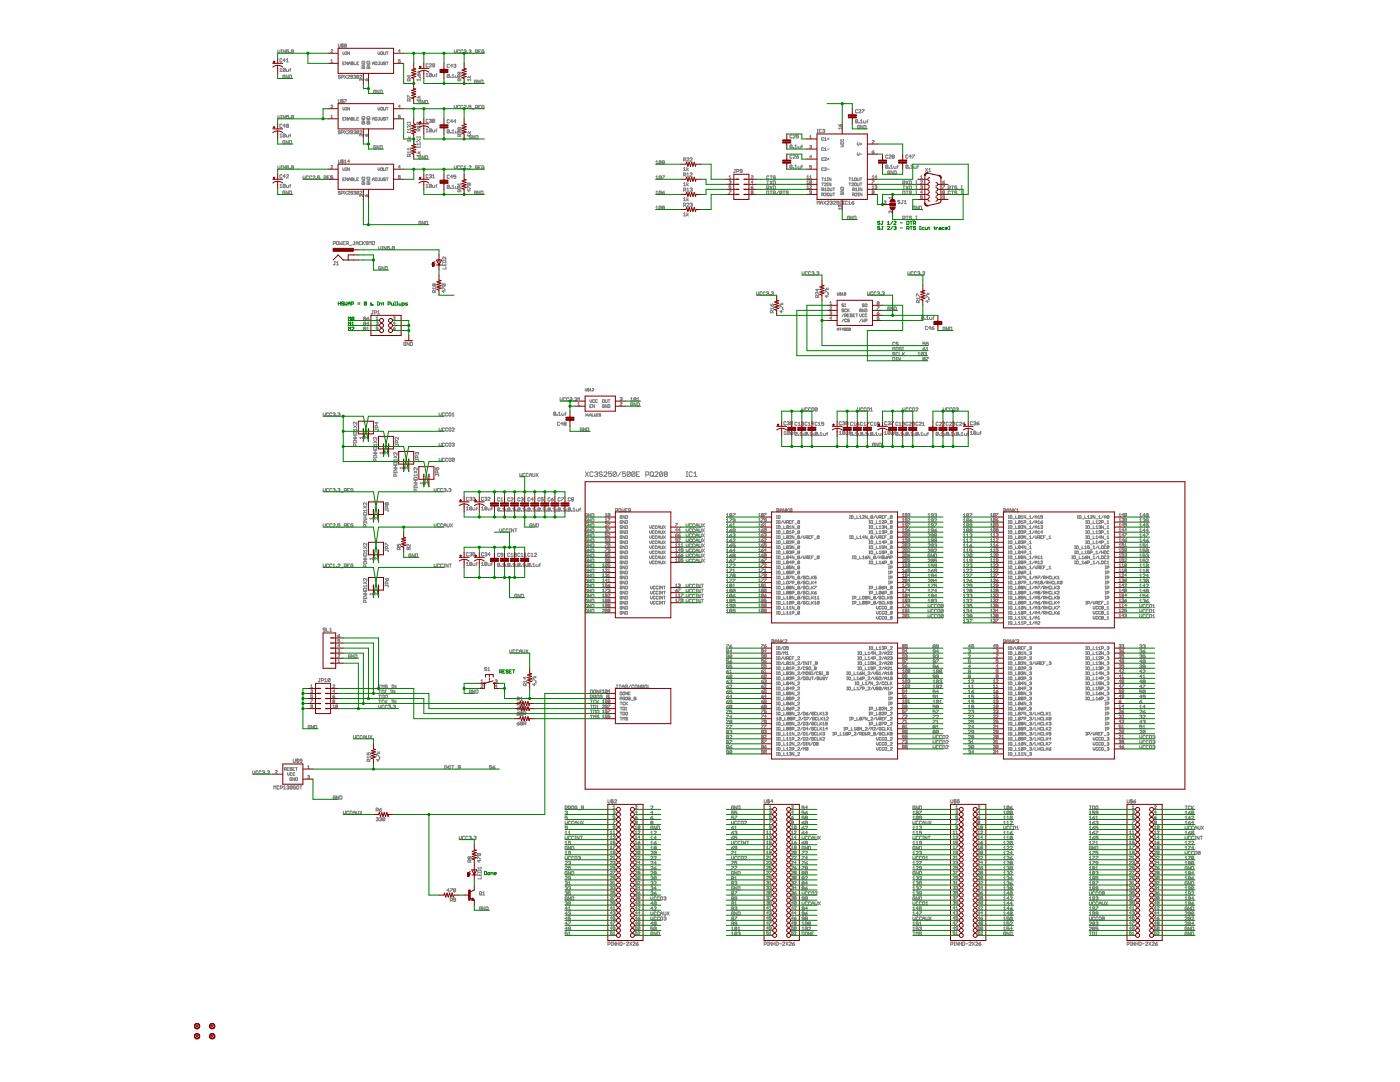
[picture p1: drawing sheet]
<svg xmlns="http://www.w3.org/2000/svg" width="279mm" height="216mm" viewBox="0 0 279 216" stroke-linecap="round" stroke-linejoin="round" font-family="sans-serif">
<g fill="#808080" stroke="#808080" stroke-width=".2">
<path d="M121.3 188v.6z"/>
<path d="M121.3 188h.3z"/>
<path d="M121.6 188l.2 .1z"/>
<path d="M121.8 188.1v.2z"/>
<path d="M121.6 188.4l.2-.1z"/>
<path d="M121.3 188.4h.3z"/>
<path d="M122 188.6h.2z"/>
<path d="M122.1 188v.6z"/>
<path d="M122 188h.2z"/>
<path d="M122.4 188v.6z"/>
<path d="M122.4 188l.5 .6z"/>
<path d="M122.9 188v.6z"/>
<path d="M123.1 188v.6z"/>
<path d="M123.1 188.3h.4z"/>
<path d="M123.5 188v.6z"/>
<path d="M123.7 188v.6z"/>
<path d="M123.7 188.6h.3z"/>
<path d="M124 188.6l.1-.1z"/>
<path d="M124.1 188.1v.4z"/>
<path d="M124 188l.1 .1z"/>
<path d="M123.7 188h.3z"/>
<path d="M124.4 188.3h.4z"/>
<path d="M125 188.6h.4z"/>
<path d="M125.4 188.2l-.4 .4z"/>
<path d="M125.4 188.1v.1z"/>
<path d="M125.3 188l.1 .1z"/>
<path d="M125.1 188h.2z"/>
<path d="M125.1 188l-.1 .1z"/>
<path d="M125.6 188l.5 .6z"/>
<path d="M126.1 188l-.5 .6z"/>
<path d="M126.3 188.6h.4z"/>
<path d="M126.7 188.2l-.4 .4z"/>
<path d="M126.7 188.1v.1z"/>
<path d="M126.6 188l.1 .1z"/>
<path d="M126.4 188h.2z"/>
<path d="M126.4 188l-.1 .1z"/>
<path d="M127.2 188.1l.2-.1z"/>
<path d="M127.2 188.1l-.2 .2z"/>
<path d="M127 188.3v.2z"/>
<path d="M127 188.5l.1 .1z"/>
<path d="M127.1 188.6h.2z"/>
<path d="M127.3 188.6l.1-.1z"/>
<path d="M127.4 188.4v.1z"/>
<path d="M127.3 188.3l.1 .1z"/>
<path d="M127 188.3h.3z"/>
<path d="M152.5 188v.6z"/>
<path d="M152.5 188h.3z"/>
<path d="M152.8 188l.2 .1z"/>
<path d="M153 188.1v.2z"/>
<path d="M153 188.3l-.2 .1z"/>
<path d="M152.5 188.4h.3z"/>
<path d="M153.2 188.6h.2z"/>
<path d="M153.3 188v.6z"/>
<path d="M153.2 188h.2z"/>
<path d="M153.6 188v.6z"/>
<path d="M153.6 188l.4 .6z"/>
<path d="M154 188v.6z"/>
<path d="M154.2 188v.6z"/>
<path d="M154.2 188.3h.5z"/>
<path d="M154.7 188v.6z"/>
<path d="M154.9 188v.6z"/>
<path d="M154.9 188.6h.3z"/>
<path d="M155.2 188.6l.1-.1z"/>
<path d="M155.3 188.1v.4z"/>
<path d="M155.2 188l.1 .1z"/>
<path d="M154.9 188h.3z"/>
<path d="M155.5 188.3h.5z"/>
<path d="M156.2 188.6h.4z"/>
<path d="M156.6 188.2l-.4 .4z"/>
<path d="M156.6 188.1v.1z"/>
<path d="M156.5 188l.1 .1z"/>
<path d="M156.3 188h.2z"/>
<path d="M156.3 188l-.1 .1z"/>
<path d="M156.8 188l.5 .6z"/>
<path d="M157.3 188l-.5 .6z"/>
<path d="M157.5 188.6h.4z"/>
<path d="M157.5 188.6l.4-.4z"/>
<path d="M157.9 188.1v.1z"/>
<path d="M157.8 188l.1 .1z"/>
<path d="M157.6 188h.2z"/>
<path d="M157.6 188l-.1 .1z"/>
<path d="M158.3 188.1l.3-.1z"/>
<path d="M158.3 188.1l-.2 .2z"/>
<path d="M158.1 188.3v.2z"/>
<path d="M158.1 188.5l.1 .1z"/>
<path d="M158.2 188.6h.3z"/>
<path d="M158.5 188.6l.1-.1z"/>
<path d="M158.6 188.4v.1z"/>
<path d="M158.5 188.3l.1 .1z"/>
<path d="M158.1 188.3h.4z"/>
<path d="M189.7 188v.6z"/>
<path d="M189.7 188h.4z"/>
<path d="M190.1 188l.1 .1z"/>
<path d="M190.2 188.1v.2z"/>
<path d="M190.2 188.3l-.1 .1z"/>
<path d="M189.7 188.4h.4z"/>
<path d="M190.4 188.6h.2z"/>
<path d="M190.5 188v.6z"/>
<path d="M190.4 188h.2z"/>
<path d="M190.8 188v.6z"/>
<path d="M190.8 188l.4 .6z"/>
<path d="M191.2 188v.6z"/>
<path d="M191.5 188v.6z"/>
<path d="M191.5 188.3h.4z"/>
<path d="M191.9 188v.6z"/>
<path d="M192.1 188v.6z"/>
<path d="M192.1 188.6h.3z"/>
<path d="M192.4 188.6l.1-.1z"/>
<path d="M192.5 188.1v.4z"/>
<path d="M192.4 188l.1 .1z"/>
<path d="M192.1 188h.3z"/>
<path d="M192.8 188.3h.4z"/>
<path d="M193.4 188.6h.4z"/>
<path d="M193.4 188.6l.4-.4z"/>
<path d="M193.8 188.1v.1z"/>
<path d="M193.7 188l.1 .1z"/>
<path d="M193.5 188h.2z"/>
<path d="M193.5 188l-.1 .1z"/>
<path d="M194.1 188l.4 .6z"/>
<path d="M194.5 188l-.4 .6z"/>
<path d="M194.7 188.6h.4z"/>
<path d="M195.1 188.2l-.4 .4z"/>
<path d="M195.1 188.1v.1z"/>
<path d="M195 188l.1 .1z"/>
<path d="M194.8 188h.2z"/>
<path d="M194.8 188l-.1 .1z"/>
<path d="M195.6 188.1l.2-.1z"/>
<path d="M195.6 188.1l-.3 .2z"/>
<path d="M195.3 188.3v.2z"/>
<path d="M195.3 188.5l.2 .1z"/>
<path d="M195.5 188.6h.2z"/>
<path d="M195.7 188.6l.1-.1z"/>
<path d="M195.8 188.4v.1z"/>
<path d="M195.7 188.3l.1 .1z"/>
<path d="M195.3 188.3h.4z"/>
<path d="M224.9 188v.6z"/>
<path d="M224.9 188h.4z"/>
<path d="M225.3 188l.1 .1z"/>
<path d="M225.4 188.1v.2z"/>
<path d="M225.4 188.3l-.1 .1z"/>
<path d="M224.9 188.4h.4z"/>
<path d="M225.6 188.6h.2z"/>
<path d="M225.7 188v.6z"/>
<path d="M225.6 188h.2z"/>
<path d="M226 188v.6z"/>
<path d="M226 188l.4 .6z"/>
<path d="M226.4 188v.6z"/>
<path d="M226.7 188v.6z"/>
<path d="M226.7 188.3h.4z"/>
<path d="M227.1 188v.6z"/>
<path d="M227.3 188v.6z"/>
<path d="M227.3 188.6h.3z"/>
<path d="M227.6 188.6l.2-.1z"/>
<path d="M227.8 188.1v.4z"/>
<path d="M227.6 188l.2 .1z"/>
<path d="M227.3 188h.3z"/>
<path d="M228 188.3h.4z"/>
<path d="M228.6 188.6h.4z"/>
<path d="M229 188.2l-.4 .4z"/>
<path d="M229 188.1v.1z"/>
<path d="M228.9 188l.1 .1z"/>
<path d="M228.7 188h.2z"/>
<path d="M228.7 188l-.1 .1z"/>
<path d="M229.3 188l.4 .6z"/>
<path d="M229.7 188l-.4 .6z"/>
<path d="M229.9 188.6h.4z"/>
<path d="M230.3 188.2l-.4 .4z"/>
<path d="M230.3 188.1v.1z"/>
<path d="M230.2 188l.1 .1z"/>
<path d="M230 188h.2z"/>
<path d="M230 188l-.1 .1z"/>
<path d="M230.8 188.1l.2-.1z"/>
<path d="M230.8 188.1l-.3 .2z"/>
<path d="M230.5 188.3v.2z"/>
<path d="M230.5 188.5l.2 .1z"/>
<path d="M230.7 188.6h.2z"/>
<path d="M230.9 188.6l.1-.1z"/>
<path d="M231 188.4v.1z"/>
<path d="M230.9 188.3l.1 .1z"/>
<path d="M230.5 188.3h.4z"/>
<path d="M72.5 105.1h.7z"/>
<path d="M72.5 104.8v.3z"/>
<path d="M72.5 104.8l.2-.1z"/>
<path d="M72.7 104.7h.2z"/>
<path d="M72.9 104.7l.1 .1z"/>
<path d="M73 104.8v.3z"/>
<path d="M73.2 104.2v.2z"/>
<path d="M72.5 104.3h.7z"/>
<path d="M72.5 104.2v.2z"/>
<path d="M72.5 104h.7z"/>
<path d="M72.5 104l.7-.4z"/>
<path d="M72.5 103.6h.7z"/>
<path d="M72.5 103.4h.7z"/>
<path d="M72.9 102.9v.5z"/>
<path d="M72.5 102.9h.7z"/>
<path d="M72.5 102.7h.7z"/>
<path d="M73.2 102.4v.3z"/>
<path d="M73.1 102.3l.1 .1z"/>
<path d="M72.7 102.3h.4z"/>
<path d="M72.5 102.4l.2-.1z"/>
<path d="M72.5 102.4v.3z"/>
<path d="M72.5 101.9l.3 .2z"/>
<path d="M72.5 101.9h.7z"/>
<path d="M73.2 101.6v.5z"/>
<path d="M72.5 101.4l.7-.4z"/>
<path d="M72.5 101l.7 .4z"/>
<path d="M73.2 100.3v.5z"/>
<path d="M72.8 100.3l.4 .5z"/>
<path d="M72.7 100.3h.1z"/>
<path d="M72.5 100.4l.2-.1z"/>
<path d="M72.5 100.4v.3z"/>
<path d="M72.5 100.7l.2 .1z"/>
<path d="M72.5 113.1h.7z"/>
<path d="M72.5 112.8v.3z"/>
<path d="M72.5 112.8l.2-.1z"/>
<path d="M72.7 112.7h.2z"/>
<path d="M72.9 112.7l.1 .1z"/>
<path d="M73 112.8v.3z"/>
<path d="M73.2 112.3v.2z"/>
<path d="M72.5 112.4h.7z"/>
<path d="M72.5 112.3v.2z"/>
<path d="M72.5 112.1h.7z"/>
<path d="M72.5 112.1l.7-.5z"/>
<path d="M72.5 111.6h.7z"/>
<path d="M72.5 111.4h.7z"/>
<path d="M72.9 111v.4z"/>
<path d="M72.5 111h.7z"/>
<path d="M72.5 110.8h.7z"/>
<path d="M73.2 110.4v.4z"/>
<path d="M73.1 110.3l.1 .1z"/>
<path d="M72.7 110.3h.4z"/>
<path d="M72.5 110.4l.2-.1z"/>
<path d="M72.5 110.4v.4z"/>
<path d="M72.5 109.9l.3 .2z"/>
<path d="M72.5 109.9h.7z"/>
<path d="M73.2 109.7v.4z"/>
<path d="M72.5 109.5l.7-.5z"/>
<path d="M72.5 109l.7 .5z"/>
<path d="M73.2 108.4v.4z"/>
<path d="M72.8 108.4l.4 .4z"/>
<path d="M72.7 108.4h.1z"/>
<path d="M72.5 108.5l.2-.1z"/>
<path d="M72.5 108.5v.2z"/>
<path d="M72.5 108.7l.2 .1z"/>
<path d="M72.5 120.2h.7z"/>
<path d="M72.5 119.8v.4z"/>
<path d="M72.5 119.8l.2-.1z"/>
<path d="M72.7 119.7h.2z"/>
<path d="M72.9 119.7l.1 .1z"/>
<path d="M73 119.8v.4z"/>
<path d="M73.2 119.3v.2z"/>
<path d="M72.5 119.4h.7z"/>
<path d="M72.5 119.3v.2z"/>
<path d="M72.5 119.1h.7z"/>
<path d="M72.5 119.1l.7-.4z"/>
<path d="M72.5 118.7h.7z"/>
<path d="M72.5 118.4h.7z"/>
<path d="M72.9 118v.4z"/>
<path d="M72.5 118h.7z"/>
<path d="M72.5 117.8h.7z"/>
<path d="M73.2 117.5v.3z"/>
<path d="M73.1 117.4l.1 .1z"/>
<path d="M72.7 117.4h.4z"/>
<path d="M72.5 117.5l.2-.1z"/>
<path d="M72.5 117.5v.3z"/>
<path d="M72.5 116.9l.3 .3z"/>
<path d="M72.5 116.9h.7z"/>
<path d="M73.2 116.7v.5z"/>
<path d="M72.5 116.5l.7-.4z"/>
<path d="M72.5 116.1l.7 .4z"/>
<path d="M73.2 115.4v.4z"/>
<path d="M72.8 115.4l.4 .4z"/>
<path d="M72.7 115.4h.1z"/>
<path d="M72.5 115.5l.2-.1z"/>
<path d="M72.5 115.5v.2z"/>
<path d="M72.5 115.7l.2 .1z"/>
<path d="M99.3 101.5v.4z"/>
<path d="M99.3 101.5l.1-.2z"/>
<path d="M99.4 101.3h.2z"/>
<path d="M99.6 101.3l.1 .2z"/>
<path d="M99.7 101.5v.4z"/>
<path d="M99.7 101.9l-.1 .1z"/>
<path d="M99.4 102h.2z"/>
<path d="M99.3 101.9l.1 .1z"/>
<path d="M99.3 101.9l.4-.4z"/>
<path d="M99.9 101.9v.1z"/>
<path d="M99.9 101.9h.2z"/>
<path d="M100.1 101.9v.1z"/>
<path d="M99.9 102h.2z"/>
<path d="M100.3 101.6l.2-.3z"/>
<path d="M100.5 101.3v.7z"/>
<path d="M100.3 102h.4z"/>
<path d="M100.9 101.6v.3z"/>
<path d="M100.9 101.9l.1 .1z"/>
<path d="M101 102h.3z"/>
<path d="M101.3 101.6v.4z"/>
<path d="M101.7 101.5v.5z"/>
<path d="M101.8 101.3l-.1 .2z"/>
<path d="M101.6 101.7h.2z"/>
<path d="M101.3 101.5v.4z"/>
<path d="M101.3 101.5l.1-.2z"/>
<path d="M101.4 101.3h.2z"/>
<path d="M101.6 101.3l.1 .2z"/>
<path d="M101.7 101.5v.4z"/>
<path d="M101.7 101.9l-.1 .1z"/>
<path d="M101.4 102h.2z"/>
<path d="M101.3 101.9l.1 .1z"/>
<path d="M101.3 101.9l.4-.4z"/>
<path d="M102 101.9v.1z"/>
<path d="M102 101.9h.1z"/>
<path d="M102.1 101.9v.1z"/>
<path d="M102 102h.1z"/>
<path d="M102.3 101.6l.2-.3z"/>
<path d="M102.5 101.3v.7z"/>
<path d="M102.3 102h.4z"/>
<path d="M102.9 101.6v.3z"/>
<path d="M102.9 101.9l.1 .1z"/>
<path d="M103 102h.4z"/>
<path d="M103.4 101.6v.4z"/>
<path d="M103.7 101.5v.5z"/>
<path d="M103.7 101.5l.1-.2z"/>
<path d="M103.6 101.7h.2z"/>
<path d="M103.3 101.5v.4z"/>
<path d="M103.3 101.5l.1-.2z"/>
<path d="M103.4 101.3h.3z"/>
<path d="M103.7 101.3l.1 .2z"/>
<path d="M103.8 101.5v.4z"/>
<path d="M103.8 101.9l-.1 .1z"/>
<path d="M103.4 102h.3z"/>
<path d="M103.3 101.9l.1 .1z"/>
<path d="M103.3 101.9l.5-.4z"/>
<path d="M104 101.9v.1z"/>
<path d="M104 101.9h.1z"/>
<path d="M104.1 101.9v.1z"/>
<path d="M104 102h.1z"/>
<path d="M104.3 101.6l.2-.3z"/>
<path d="M104.5 101.3v.7z"/>
<path d="M104.3 102h.4z"/>
<path d="M104.9 101.6v.3z"/>
<path d="M104.9 101.9l.2 .1z"/>
<path d="M105.1 102h.3z"/>
<path d="M105.4 101.6v.4z"/>
<path d="M105.7 101.5v.5z"/>
<path d="M105.7 101.5l.1-.2z"/>
<path d="M105.6 101.7h.2z"/>
<path d="M105.3 101.5v.4z"/>
<path d="M105.3 101.5l.2-.2z"/>
<path d="M105.5 101.3h.2z"/>
<path d="M105.7 101.3l.1 .2z"/>
<path d="M105.8 101.5v.4z"/>
<path d="M105.8 101.9l-.1 .1z"/>
<path d="M105.5 102h.2z"/>
<path d="M105.3 101.9l.2 .1z"/>
<path d="M105.3 101.9l.5-.4z"/>
<path d="M106 101.9v.1z"/>
<path d="M106 101.9h.1z"/>
<path d="M106.1 101.9v.1z"/>
<path d="M106 102h.1z"/>
<path d="M106.3 101.6l.2-.3z"/>
<path d="M106.5 101.3v.7z"/>
<path d="M106.3 102h.4z"/>
<path d="M107 101.6v.3z"/>
<path d="M107 101.9l.1 .1z"/>
<path d="M107.1 102h.3z"/>
<path d="M107.4 101.6v.4z"/>
<path d="M107.7 101.5v.5z"/>
<path d="M107.8 101.3l-.1 .2z"/>
<path d="M107.6 101.7h.2z"/>
<path d="M107.4 101.5v.4z"/>
<path d="M107.4 101.5l.1-.2z"/>
<path d="M107.5 101.3h.2z"/>
<path d="M107.7 101.3l.1 .2z"/>
<path d="M107.8 101.5v.4z"/>
<path d="M107.8 101.9l-.1 .1z"/>
<path d="M107.5 102h.2z"/>
<path d="M107.4 101.9l.1 .1z"/>
<path d="M107.4 101.9l.4-.4z"/>
<path d="M108 101.9v.1z"/>
<path d="M108 101.9h.1z"/>
<path d="M108.1 101.9v.1z"/>
<path d="M108 102h.1z"/>
<path d="M108.3 101.6l.2-.3z"/>
<path d="M108.5 101.3v.7z"/>
<path d="M108.3 102h.5z"/>
<path d="M109 101.6v.3z"/>
<path d="M109 101.9l.1 .1z"/>
<path d="M109.1 102h.3z"/>
<path d="M109.4 101.6v.4z"/>
<path d="M109.7 101.5v.5z"/>
<path d="M109.7 101.5l.1-.2z"/>
<path d="M109.6 101.7h.2z"/>
<path d="M109.4 101.5v.4z"/>
<path d="M109.4 101.5l.1-.2z"/>
<path d="M109.5 101.3h.2z"/>
<path d="M109.7 101.3l.1 .2z"/>
<path d="M109.8 101.5v.4z"/>
<path d="M109.8 101.9l-.1 .1z"/>
<path d="M109.5 102h.2z"/>
<path d="M109.4 101.9l.1 .1z"/>
<path d="M109.4 101.9l.4-.4z"/>
<path d="M110 101.9v.1z"/>
<path d="M110 101.9h.1z"/>
<path d="M110.1 101.9v.1z"/>
<path d="M110 102h.1z"/>
<path d="M110.3 101.6l.3-.3z"/>
<path d="M110.6 101.3v.7z"/>
<path d="M110.3 102h.5z"/>
<path d="M111 101.6v.3z"/>
<path d="M111 101.9l.1 .1z"/>
<path d="M111.1 102h.3z"/>
<path d="M111.4 101.6v.4z"/>
<path d="M111.7 101.5v.5z"/>
<path d="M111.7 101.5l.1-.2z"/>
<path d="M111.6 101.7h.2z"/>
<path d="M111.4 101.5v.4z"/>
<path d="M111.4 101.5l.1-.2z"/>
<path d="M111.5 101.3h.2z"/>
<path d="M111.7 101.3l.1 .2z"/>
<path d="M111.8 101.5v.4z"/>
<path d="M111.8 101.9l-.1 .1z"/>
<path d="M111.5 102h.2z"/>
<path d="M111.4 101.9l.1 .1z"/>
<path d="M111.4 101.9l.4-.4z"/>
<path d="M112 101.9v.1z"/>
<path d="M112 101.9h.1z"/>
<path d="M112.1 101.9v.1z"/>
<path d="M112 102h.1z"/>
<path d="M112.4 101.6l.2-.3z"/>
<path d="M112.6 101.3v.7z"/>
<path d="M112.4 102h.4z"/>
<path d="M113 101.6v.3z"/>
<path d="M113 101.9l.1 .1z"/>
<path d="M113.1 102h.3z"/>
<path d="M113.4 101.6v.4z"/>
<path d="M113.7 101.5v.5z"/>
<path d="M113.9 101.3l-.2 .2z"/>
<path d="M113.6 101.7h.3z"/>
<path d="M113.4 101.5v.4z"/>
<path d="M113.4 101.5l.1-.2z"/>
<path d="M113.5 101.3h.2z"/>
<path d="M113.7 101.3l.1 .2z"/>
<path d="M113.8 101.5v.4z"/>
<path d="M113.8 101.9l-.1 .1z"/>
<path d="M113.5 102h.2z"/>
<path d="M113.4 101.9l.1 .1z"/>
<path d="M113.4 101.9l.4-.4z"/>
<path d="M114 101.9v.1z"/>
<path d="M114 101.9h.2z"/>
<path d="M114.2 101.9v.1z"/>
<path d="M114 102h.2z"/>
<path d="M114.4 101.6l.2-.3z"/>
<path d="M114.6 101.3v.7z"/>
<path d="M114.4 102h.4z"/>
<path d="M115 101.6v.3z"/>
<path d="M115 101.9l.1 .1z"/>
<path d="M115.1 102h.3z"/>
<path d="M115.4 101.6v.4z"/>
<path d="M115.8 101.5v.5z"/>
<path d="M115.8 101.5l.1-.2z"/>
<path d="M115.7 101.7h.2z"/>
<path d="M99.3 112.5v.4z"/>
<path d="M99.3 112.5l.1-.1z"/>
<path d="M99.4 112.4h.2z"/>
<path d="M99.6 112.4l.1 .1z"/>
<path d="M99.7 112.5v.4z"/>
<path d="M99.7 112.9l-.1 .2z"/>
<path d="M99.4 113.1h.2z"/>
<path d="M99.3 112.9l.1 .2z"/>
<path d="M99.7 112.5l-.4 .4z"/>
<path d="M99.9 112.9v.2z"/>
<path d="M99.9 112.9h.2z"/>
<path d="M100.1 112.9v.2z"/>
<path d="M99.9 113.1h.2z"/>
<path d="M100.3 112.6l.2-.2z"/>
<path d="M100.5 112.4v.7z"/>
<path d="M100.3 113.1h.4z"/>
<path d="M100.9 112.6v.3z"/>
<path d="M100.9 112.9l.1 .2z"/>
<path d="M101 113.1h.3z"/>
<path d="M101.3 112.6v.5z"/>
<path d="M101.7 112.5v.6z"/>
<path d="M101.7 112.5l.1-.1z"/>
<path d="M101.6 112.7h.2z"/>
<path d="M101.3 112.5v.4z"/>
<path d="M101.3 112.5l.1-.1z"/>
<path d="M101.4 112.4h.2z"/>
<path d="M101.6 112.4l.1 .1z"/>
<path d="M101.7 112.5v.4z"/>
<path d="M101.7 112.9l-.1 .2z"/>
<path d="M101.4 113.1h.2z"/>
<path d="M101.3 112.9l.1 .2z"/>
<path d="M101.7 112.5l-.4 .4z"/>
<path d="M102 112.9v.2z"/>
<path d="M102 112.9h.1z"/>
<path d="M102.1 112.9v.2z"/>
<path d="M102 113.1h.1z"/>
<path d="M102.3 112.6l.2-.2z"/>
<path d="M102.5 112.4v.7z"/>
<path d="M102.3 113.1h.4z"/>
<path d="M102.9 112.6v.3z"/>
<path d="M102.9 112.9l.1 .2z"/>
<path d="M103 113.1h.4z"/>
<path d="M103.4 112.6v.5z"/>
<path d="M103.7 112.5v.6z"/>
<path d="M103.7 112.5l.1-.1z"/>
<path d="M103.6 112.7h.2z"/>
<path d="M103.3 112.5v.4z"/>
<path d="M103.3 112.5l.1-.1z"/>
<path d="M103.4 112.4h.3z"/>
<path d="M103.7 112.4l.1 .1z"/>
<path d="M103.8 112.5v.4z"/>
<path d="M103.8 112.9l-.1 .2z"/>
<path d="M103.4 113.1h.3z"/>
<path d="M103.3 112.9l.1 .2z"/>
<path d="M103.8 112.5l-.5 .4z"/>
<path d="M104 112.9v.2z"/>
<path d="M104 112.9h.1z"/>
<path d="M104.1 112.9v.2z"/>
<path d="M104 113.1h.1z"/>
<path d="M104.3 112.6l.2-.2z"/>
<path d="M104.5 112.4v.7z"/>
<path d="M104.3 113.1h.4z"/>
<path d="M104.9 112.6v.3z"/>
<path d="M104.9 112.9l.2 .2z"/>
<path d="M105.1 113.1h.3z"/>
<path d="M105.4 112.6v.5z"/>
<path d="M105.7 112.5v.6z"/>
<path d="M105.7 112.5l.1-.1z"/>
<path d="M105.6 112.7h.2z"/>
<path d="M105.3 112.5v.4z"/>
<path d="M105.3 112.5l.2-.1z"/>
<path d="M105.5 112.4h.2z"/>
<path d="M105.7 112.4l.1 .1z"/>
<path d="M105.8 112.5v.4z"/>
<path d="M105.8 112.9l-.1 .2z"/>
<path d="M105.5 113.1h.2z"/>
<path d="M105.3 112.9l.2 .2z"/>
<path d="M105.8 112.5l-.5 .4z"/>
<path d="M106 112.9v.2z"/>
<path d="M106 112.9h.1z"/>
<path d="M106.1 112.9v.2z"/>
<path d="M106 113.1h.1z"/>
<path d="M106.3 112.6l.2-.2z"/>
<path d="M106.5 112.4v.7z"/>
<path d="M106.3 113.1h.4z"/>
<path d="M107 112.6v.3z"/>
<path d="M107 112.9l.1 .2z"/>
<path d="M107.1 113.1h.3z"/>
<path d="M107.4 112.6v.5z"/>
<path d="M107.7 112.5v.6z"/>
<path d="M107.7 112.5l.1-.1z"/>
<path d="M107.6 112.7h.2z"/>
<path d="M103.4 141.1l.3-.1z"/>
<path d="M103.4 141.1l-.2 .2z"/>
<path d="M103.2 141.3v.3z"/>
<path d="M103.2 141.6l.1 .1z"/>
<path d="M103.3 141.7h.2z"/>
<path d="M103.5 141.7l.2-.1z"/>
<path d="M103.7 141.4v.2z"/>
<path d="M103.5 141.3l.2 .1z"/>
<path d="M103.2 141.3h.3z"/>
<path d="M103.9 141.1l.1-.1z"/>
<path d="M104 141h.2z"/>
<path d="M104.2 141l.1 .1z"/>
<path d="M104.3 141.1v.1z"/>
<path d="M104.3 141.2l-.1 .1z"/>
<path d="M104.2 141.3l.1 .1z"/>
<path d="M104.3 141.4v.2z"/>
<path d="M104.2 141.7l.1-.1z"/>
<path d="M104 141.7h.2z"/>
<path d="M103.9 141.6l.1 .1z"/>
<path d="M103.9 141.4v.2z"/>
<path d="M103.9 141.4l.1-.1z"/>
<path d="M103.9 141.2l.1 .1z"/>
<path d="M103.9 141.1v.1z"/>
<path d="M104 141.3h.2z"/>
<path d="M104.5 141v.7z"/>
<path d="M104.5 141h.3z"/>
<path d="M104.8 141l.1 .1z"/>
<path d="M104.9 141.1v.2z"/>
<path d="M104.9 141.3l-.1 .1z"/>
<path d="M104.5 141.4h.3z"/>
<path d="M104.7 141.4l.2 .3z"/>
<path d="M103.4 142.1l.3-.1z"/>
<path d="M103.4 142.1l-.2 .2z"/>
<path d="M103.2 142.3v.3z"/>
<path d="M103.2 142.6l.1 .1z"/>
<path d="M103.3 142.7h.2z"/>
<path d="M103.5 142.7l.2-.1z"/>
<path d="M103.7 142.5v.1z"/>
<path d="M103.5 142.3l.2 .2z"/>
<path d="M103.2 142.3h.3z"/>
<path d="M103.9 142.1l.1-.1z"/>
<path d="M104 142h.2z"/>
<path d="M104.2 142l.1 .1z"/>
<path d="M104.3 142.1v.1z"/>
<path d="M104.2 142.3l.1-.1z"/>
<path d="M104.2 142.3l.1 .2z"/>
<path d="M104.3 142.5v.1z"/>
<path d="M104.2 142.7l.1-.1z"/>
<path d="M104 142.7h.2z"/>
<path d="M103.9 142.6l.1 .1z"/>
<path d="M103.9 142.5v.1z"/>
<path d="M103.9 142.5l.1-.2z"/>
<path d="M103.9 142.2l.1 .1z"/>
<path d="M103.9 142.1v.1z"/>
<path d="M104 142.3h.2z"/>
<path d="M104.5 142v.7z"/>
<path d="M104.5 142h.3z"/>
<path d="M104.8 142l.1 .1z"/>
<path d="M104.9 142.1v.2z"/>
<path d="M104.9 142.3l-.1 .2z"/>
<path d="M104.5 142.5h.3z"/>
<path d="M104.7 142.5l.2 .2z"/>
<path d="M103.4 144.1l.3-.1z"/>
<path d="M103.2 144.4l.2-.3z"/>
<path d="M103.2 144.4v.2z"/>
<path d="M103.2 144.6l.1 .1z"/>
<path d="M103.3 144.7h.2z"/>
<path d="M103.5 144.7l.2-.1z"/>
<path d="M103.7 144.5v.1z"/>
<path d="M103.5 144.4l.2 .1z"/>
<path d="M103.2 144.4h.3z"/>
<path d="M103.9 144.1l.1-.1z"/>
<path d="M104 144h.2z"/>
<path d="M104.2 144l.1 .1z"/>
<path d="M104.3 144.1v.2z"/>
<path d="M104.3 144.3l-.1 .1z"/>
<path d="M104.2 144.4l.1 .1z"/>
<path d="M104.3 144.5v.1z"/>
<path d="M104.3 144.6l-.1 .1z"/>
<path d="M104 144.7h.2z"/>
<path d="M103.9 144.6l.1 .1z"/>
<path d="M103.9 144.5v.1z"/>
<path d="M103.9 144.5l.1-.1z"/>
<path d="M103.9 144.3l.1 .1z"/>
<path d="M103.9 144.1v.2z"/>
<path d="M104 144.4h.2z"/>
<path d="M104.5 144v.7z"/>
<path d="M104.5 144h.3z"/>
<path d="M104.8 144l.1 .1z"/>
<path d="M104.9 144.1v.3z"/>
<path d="M104.9 144.4l-.1 .1z"/>
<path d="M104.5 144.5h.3z"/>
<path d="M104.7 144.5l.2 .2z"/>
<path d="M81.2 109.6l.1 .1z"/>
<path d="M81.2 109.3v.3z"/>
<path d="M81.2 109.3l.1-.1z"/>
<path d="M81.3 109.2h.1z"/>
<path d="M81.4 109.2l.1 .1z"/>
<path d="M81.5 109.3l.1-.1z"/>
<path d="M81.6 109.2h.1z"/>
<path d="M81.7 109.2l.2 .1z"/>
<path d="M81.9 109.3v.3z"/>
<path d="M81.7 109.7l.2-.1z"/>
<path d="M81.6 109.7h.1z"/>
<path d="M81.5 109.6l.1 .1z"/>
<path d="M81.4 109.7l.1-.1z"/>
<path d="M81.3 109.7h.1z"/>
<path d="M81.5 109.3v.3z"/>
<path d="M81.9 108.6v.4z"/>
<path d="M81.4 108.6l.5 .4z"/>
<path d="M81.3 108.6h.1z"/>
<path d="M81.3 108.6l-.1 .1z"/>
<path d="M81.2 108.7v.2z"/>
<path d="M81.2 108.9l.1 .1z"/>
<path d="M75.1 163.3l.1-.1z"/>
<path d="M75.2 163.2h.2z"/>
<path d="M75.4 163.2l.1 .1z"/>
<path d="M75.5 163.3v.1z"/>
<path d="M75.4 163.5l.1-.1z"/>
<path d="M75.3 163.5h.1z"/>
<path d="M75.4 163.5l.1 .1z"/>
<path d="M75.5 163.6v.1z"/>
<path d="M75.4 163.8l.1-.1z"/>
<path d="M75.2 163.8h.2z"/>
<path d="M75.1 163.7l.1 .1z"/>
<path d="M75.8 163.2l-.1 .1z"/>
<path d="M75.8 163.2h.2z"/>
<path d="M76 163.2l.1 .1z"/>
<path d="M76.1 163.3v.1z"/>
<path d="M76.1 163.4l-.1 .1z"/>
<path d="M75.9 163.5h.1z"/>
<path d="M76 163.5l.1 .1z"/>
<path d="M76.1 163.6v.1z"/>
<path d="M76.1 163.7l-.1 .1z"/>
<path d="M75.8 163.8h.2z"/>
<path d="M75.7 163.7l.1 .1z"/>
<path d="M76.4 163.3v.4z"/>
<path d="M76.5 163.2l-.1 .1z"/>
<path d="M76.5 163.2h.2z"/>
<path d="M76.7 163.2l.1 .1z"/>
<path d="M76.8 163.3v.4z"/>
<path d="M76.8 163.7l-.1 .1z"/>
<path d="M76.5 163.8h.2z"/>
<path d="M76.4 163.7l.1 .1z"/>
<path d="M76.4 163.7l.4-.4z"/>
<path d="M74.5 92h.7z"/>
<path d="M74.5 91.7v.3z"/>
<path d="M74.5 91.7l.2-.1z"/>
<path d="M74.7 91.6h.2z"/>
<path d="M74.9 91.6l.1 .1z"/>
<path d="M75 91.7v.3z"/>
<path d="M75.2 91.1v.3z"/>
<path d="M74.5 91.2h.7z"/>
<path d="M74.5 91.1v.3z"/>
<path d="M74.5 90.9h.7z"/>
<path d="M74.5 90.9l.7-.4z"/>
<path d="M74.5 90.5h.7z"/>
<path d="M74.5 90.3h.7z"/>
<path d="M74.9 89.9v.4z"/>
<path d="M74.5 89.9h.7z"/>
<path d="M74.5 89.6h.7z"/>
<path d="M75.2 89.3v.3z"/>
<path d="M75.1 89.2l.1 .1z"/>
<path d="M74.7 89.2h.4z"/>
<path d="M74.7 89.2l-.2 .1z"/>
<path d="M74.5 89.3v.3z"/>
<path d="M74.5 88.8l.3 .2z"/>
<path d="M74.5 88.8h.7z"/>
<path d="M75.2 88.6v.4z"/>
<path d="M74.5 88.3l.7-.4z"/>
<path d="M74.5 87.9l.7 .4z"/>
<path d="M75.2 87.3v.4z"/>
<path d="M74.8 87.3l.4 .4z"/>
<path d="M74.7 87.3h.1z"/>
<path d="M74.5 87.4l.2-.1z"/>
<path d="M74.5 87.4v.2z"/>
<path d="M74.5 87.6l.2 .1z"/>
<path d="M78.6 95h.6z"/>
<path d="M78.6 94.7v.3z"/>
<path d="M78.7 94.6l-.1 .1z"/>
<path d="M78.7 94.6h.2z"/>
<path d="M78.9 94.6l.1 .1z"/>
<path d="M79 94.7v.3z"/>
<path d="M79.2 94.2v.2z"/>
<path d="M78.6 94.3h.6z"/>
<path d="M78.6 94.2v.2z"/>
<path d="M78.6 94h.6z"/>
<path d="M78.6 94l.6-.5z"/>
<path d="M78.6 93.5h.6z"/>
<path d="M78.6 93.3h.6z"/>
<path d="M78.9 92.9v.4z"/>
<path d="M78.6 92.9h.6z"/>
<path d="M78.6 92.6h.6z"/>
<path d="M79.2 92.3v.3z"/>
<path d="M79.1 92.2l.1 .1z"/>
<path d="M78.7 92.2h.4z"/>
<path d="M78.7 92.2l-.1 .1z"/>
<path d="M78.6 92.3v.3z"/>
<path d="M78.6 91.8l.2 .2z"/>
<path d="M78.6 91.8h.6z"/>
<path d="M79.2 91.6v.4z"/>
<path d="M78.6 91.4l.6-.5z"/>
<path d="M78.6 90.9l.6 .5z"/>
<path d="M79.2 90.3v.4z"/>
<path d="M78.8 90.3l.4 .4z"/>
<path d="M78.7 90.3h.1z"/>
<path d="M78.7 90.3l-.1 .1z"/>
<path d="M78.6 90.4v.2z"/>
<path d="M78.6 90.6l.1 .1z"/>
<path d="M82.6 98h.6z"/>
<path d="M82.6 97.7v.3z"/>
<path d="M82.6 97.7l.1-.1z"/>
<path d="M82.7 97.6h.2z"/>
<path d="M82.9 97.6l.1 .1z"/>
<path d="M83 97.7v.3z"/>
<path d="M83.2 97.2v.2z"/>
<path d="M82.6 97.3h.6z"/>
<path d="M82.6 97.2v.2z"/>
<path d="M82.6 97h.6z"/>
<path d="M82.6 97l.6-.5z"/>
<path d="M82.6 96.5h.6z"/>
<path d="M82.6 96.3h.6z"/>
<path d="M82.9 95.9v.4z"/>
<path d="M82.6 95.9h.6z"/>
<path d="M82.6 95.7h.6z"/>
<path d="M83.2 95.4v.3z"/>
<path d="M83.1 95.2l.1 .2z"/>
<path d="M82.7 95.2h.4z"/>
<path d="M82.7 95.2l-.1 .2z"/>
<path d="M82.6 95.4v.3z"/>
<path d="M82.6 94.8l.2 .2z"/>
<path d="M82.6 94.8h.6z"/>
<path d="M83.2 94.6v.4z"/>
<path d="M82.6 94.4l.6-.5z"/>
<path d="M82.6 93.9l.6 .5z"/>
<path d="M83.2 93.3v.4z"/>
<path d="M82.8 93.3l.4 .4z"/>
<path d="M82.7 93.3h.1z"/>
<path d="M82.7 93.3l-.1 .1z"/>
<path d="M82.6 93.4v.2z"/>
<path d="M82.6 93.6l.1 .1z"/>
<path d="M70.5 89h.7z"/>
<path d="M70.5 88.7v.3z"/>
<path d="M70.5 88.7l.1-.1z"/>
<path d="M70.6 88.6h.3z"/>
<path d="M70.9 88.6l.1 .1z"/>
<path d="M71 88.7v.3z"/>
<path d="M71.2 88.1v.2z"/>
<path d="M70.5 88.2h.7z"/>
<path d="M70.5 88.1v.2z"/>
<path d="M70.5 87.9h.7z"/>
<path d="M70.5 87.9l.7-.4z"/>
<path d="M70.5 87.5h.7z"/>
<path d="M70.5 87.3h.7z"/>
<path d="M70.9 86.8v.5z"/>
<path d="M70.5 86.8h.7z"/>
<path d="M70.5 86.6h.7z"/>
<path d="M71.2 86.3v.3z"/>
<path d="M71.1 86.2l.1 .1z"/>
<path d="M70.6 86.2h.5z"/>
<path d="M70.6 86.2l-.1 .1z"/>
<path d="M70.5 86.3v.3z"/>
<path d="M70.5 85.7l.3 .3z"/>
<path d="M70.5 85.7h.7z"/>
<path d="M71.2 85.5v.5z"/>
<path d="M70.5 85.3l.7-.4z"/>
<path d="M70.5 84.9l.7 .4z"/>
<path d="M71.2 84.2v.5z"/>
<path d="M70.8 84.2l.4 .5z"/>
<path d="M70.6 84.2h.2z"/>
<path d="M70.5 84.3l.1-.1z"/>
<path d="M70.5 84.3v.3z"/>
<path d="M70.5 84.6l.1 .1z"/>
<path d="M158.6 86.4v.4z"/>
<path d="M158.6 86.4l.1-.1z"/>
<path d="M158.7 86.3h.3z"/>
<path d="M159 86.3l.1 .1z"/>
<path d="M159.1 86.4v.4z"/>
<path d="M159.1 86.8l-.1 .1z"/>
<path d="M158.7 86.9h.3z"/>
<path d="M158.6 86.8l.1 .1z"/>
<path d="M158.6 86.8l.5-.4z"/>
<path d="M159.3 86.8v.1z"/>
<path d="M159.3 86.8h.1z"/>
<path d="M159.4 86.8v.1z"/>
<path d="M159.3 86.9h.1z"/>
<path d="M159.6 86.5l.2-.2z"/>
<path d="M159.8 86.3v.6z"/>
<path d="M159.6 86.9h.5z"/>
<path d="M160.3 86.5v.3z"/>
<path d="M160.3 86.8l.1 .1z"/>
<path d="M160.4 86.9h.3z"/>
<path d="M160.7 86.5v.4z"/>
<path d="M161 86.4v.5z"/>
<path d="M161 86.4l.1-.1z"/>
<path d="M160.9 86.6h.2z"/>
<path d="M160.7 86.4v.4z"/>
<path d="M160.8 86.3l-.1 .1z"/>
<path d="M160.8 86.3h.2z"/>
<path d="M161 86.3l.1 .1z"/>
<path d="M161.1 86.4v.4z"/>
<path d="M161 86.9l.1-.1z"/>
<path d="M160.8 86.9h.2z"/>
<path d="M160.7 86.8l.1 .1z"/>
<path d="M160.7 86.8l.4-.4z"/>
<path d="M161.3 86.8v.1z"/>
<path d="M161.3 86.8h.1z"/>
<path d="M161.4 86.8v.1z"/>
<path d="M161.3 86.9h.1z"/>
<path d="M161.6 86.5l.2-.2z"/>
<path d="M161.8 86.3v.6z"/>
<path d="M161.6 86.9h.5z"/>
<path d="M162.3 86.5v.3z"/>
<path d="M162.3 86.8l.1 .1z"/>
<path d="M162.4 86.9h.3z"/>
<path d="M162.7 86.5v.4z"/>
<path d="M163 86.4v.5z"/>
<path d="M163.2 86.3l-.2 .1z"/>
<path d="M162.9 86.6h.3z"/>
<path d="M162.7 86.4v.4z"/>
<path d="M162.7 86.4l.1-.1z"/>
<path d="M162.8 86.3h.2z"/>
<path d="M163 86.3l.1 .1z"/>
<path d="M163.1 86.4v.4z"/>
<path d="M163.1 86.8l-.1 .1z"/>
<path d="M162.8 86.9h.2z"/>
<path d="M162.7 86.8l.1 .1z"/>
<path d="M162.7 86.8l.4-.4z"/>
<path d="M163.3 86.8v.1z"/>
<path d="M163.3 86.8h.1z"/>
<path d="M163.4 86.8v.1z"/>
<path d="M163.3 86.9h.1z"/>
<path d="M163.9 86.3l-.3 .2z"/>
<path d="M163.9 86.3v.6z"/>
<path d="M163.6 86.9h.5z"/>
<path d="M164.3 86.5v.3z"/>
<path d="M164.3 86.8l.1 .1z"/>
<path d="M164.4 86.9h.3z"/>
<path d="M164.7 86.5v.4z"/>
<path d="M165.1 86.4v.5z"/>
<path d="M165.1 86.4l.1-.1z"/>
<path d="M165 86.6h.2z"/>
<path d="M169.7 86.4v.4z"/>
<path d="M169.7 86.4l.1-.1z"/>
<path d="M169.8 86.3h.2z"/>
<path d="M170 86.3l.1 .1z"/>
<path d="M170.1 86.4v.4z"/>
<path d="M170.1 86.8l-.1 .1z"/>
<path d="M169.8 86.9h.2z"/>
<path d="M169.7 86.8l.1 .1z"/>
<path d="M169.7 86.8l.4-.4z"/>
<path d="M170.4 86.8v.1z"/>
<path d="M170.4 86.8h.1z"/>
<path d="M170.5 86.8v.1z"/>
<path d="M170.4 86.9h.1z"/>
<path d="M170.9 86.3l-.2 .2z"/>
<path d="M170.9 86.3v.6z"/>
<path d="M170.7 86.9h.4z"/>
<path d="M171.3 86.5v.3z"/>
<path d="M171.3 86.8l.1 .1z"/>
<path d="M171.4 86.9h.4z"/>
<path d="M171.8 86.5v.4z"/>
<path d="M172.1 86.4v.5z"/>
<path d="M172.1 86.4l.1-.1z"/>
<path d="M172 86.6h.2z"/>
<path d="M171.7 86.4v.4z"/>
<path d="M171.7 86.4l.1-.1z"/>
<path d="M171.8 86.3h.2z"/>
<path d="M172 86.3l.1 .1z"/>
<path d="M172.1 86.4v.4z"/>
<path d="M172.1 86.8l-.1 .1z"/>
<path d="M171.8 86.9h.2z"/>
<path d="M171.7 86.8l.1 .1z"/>
<path d="M171.7 86.8l.4-.4z"/>
<path d="M172.4 86.8v.1z"/>
<path d="M172.4 86.8h.1z"/>
<path d="M172.5 86.8v.1z"/>
<path d="M172.4 86.9h.1z"/>
<path d="M172.7 86.5l.2-.2z"/>
<path d="M172.9 86.3v.6z"/>
<path d="M172.7 86.9h.4z"/>
<path d="M173.4 86.5v.3z"/>
<path d="M173.4 86.8l.1 .1z"/>
<path d="M173.5 86.9h.3z"/>
<path d="M173.8 86.5v.4z"/>
<path d="M174.1 86.4v.5z"/>
<path d="M174.1 86.4l.1-.1z"/>
<path d="M174 86.6h.2z"/>
<path d="M173.7 86.4v.4z"/>
<path d="M173.7 86.4l.1-.1z"/>
<path d="M173.8 86.3h.3z"/>
<path d="M174.1 86.3l.1 .1z"/>
<path d="M174.2 86.4v.4z"/>
<path d="M174.2 86.8l-.1 .1z"/>
<path d="M173.8 86.9h.3z"/>
<path d="M173.7 86.8l.1 .1z"/>
<path d="M173.7 86.8l.5-.4z"/>
<path d="M174.4 86.8v.1z"/>
<path d="M174.4 86.8h.1z"/>
<path d="M174.5 86.8v.1z"/>
<path d="M174.4 86.9h.1z"/>
<path d="M174.7 86.5l.2-.2z"/>
<path d="M174.9 86.3v.6z"/>
<path d="M174.7 86.9h.4z"/>
<path d="M175.4 86.5v.3z"/>
<path d="M175.4 86.8l.1 .1z"/>
<path d="M175.5 86.9h.3z"/>
<path d="M175.8 86.5v.4z"/>
<path d="M176.1 86.4v.5z"/>
<path d="M176.1 86.4l.1-.1z"/>
<path d="M176 86.6h.2z"/>
<path d="M178.8 86.4v.4z"/>
<path d="M178.8 86.4l.1-.1z"/>
<path d="M178.9 86.3h.2z"/>
<path d="M179.1 86.3l.1 .1z"/>
<path d="M179.2 86.4v.4z"/>
<path d="M179.2 86.8l-.1 .1z"/>
<path d="M178.9 86.9h.2z"/>
<path d="M178.8 86.8l.1 .1z"/>
<path d="M178.8 86.8l.4-.4z"/>
<path d="M179.4 86.8v.1z"/>
<path d="M179.4 86.8h.1z"/>
<path d="M179.5 86.8v.1z"/>
<path d="M179.4 86.9h.1z"/>
<path d="M179.7 86.5l.3-.2z"/>
<path d="M180 86.3v.6z"/>
<path d="M179.7 86.9h.5z"/>
<path d="M180.4 86.5v.3z"/>
<path d="M180.4 86.8l.1 .1z"/>
<path d="M180.5 86.9h.3z"/>
<path d="M180.8 86.5v.4z"/>
<path d="M181.1 86.4v.5z"/>
<path d="M181.1 86.4l.2-.1z"/>
<path d="M181 86.6h.3z"/>
<path d="M180.8 86.4v.4z"/>
<path d="M180.8 86.4l.1-.1z"/>
<path d="M180.9 86.3h.2z"/>
<path d="M181.1 86.3l.1 .1z"/>
<path d="M181.2 86.4v.4z"/>
<path d="M181.2 86.8l-.1 .1z"/>
<path d="M180.9 86.9h.2z"/>
<path d="M180.8 86.8l.1 .1z"/>
<path d="M180.8 86.8l.4-.4z"/>
<path d="M181.4 86.8v.1z"/>
<path d="M181.4 86.8h.1z"/>
<path d="M181.5 86.8v.1z"/>
<path d="M181.4 86.9h.1z"/>
<path d="M182 86.3l-.2 .2z"/>
<path d="M182 86.3v.6z"/>
<path d="M181.8 86.9h.4z"/>
<path d="M182.4 86.5v.3z"/>
<path d="M182.4 86.8l.1 .1z"/>
<path d="M182.5 86.9h.3z"/>
<path d="M182.8 86.5v.4z"/>
<path d="M183.2 86.4v.5z"/>
<path d="M183.2 86.4l.1-.1z"/>
<path d="M183 86.6h.3z"/>
<path d="M182.8 86.4v.4z"/>
<path d="M182.8 86.4l.1-.1z"/>
<path d="M182.9 86.3h.2z"/>
<path d="M183.1 86.3l.1 .1z"/>
<path d="M183.2 86.4v.4z"/>
<path d="M183.2 86.8l-.1 .1z"/>
<path d="M182.9 86.9h.2z"/>
<path d="M182.8 86.8l.1 .1z"/>
<path d="M182.8 86.8l.4-.4z"/>
<path d="M183.4 86.8v.1z"/>
<path d="M183.4 86.8h.2z"/>
<path d="M183.6 86.8v.1z"/>
<path d="M183.4 86.9h.2z"/>
<path d="M183.8 86.5l.2-.2z"/>
<path d="M184 86.3v.6z"/>
<path d="M183.8 86.9h.4z"/>
<path d="M184.4 86.5v.3z"/>
<path d="M184.4 86.8l.1 .1z"/>
<path d="M184.5 86.9h.3z"/>
<path d="M184.8 86.5v.4z"/>
<path d="M185.2 86.4v.5z"/>
<path d="M185.2 86.4l.1-.1z"/>
<path d="M185.1 86.6h.2z"/>
<path d="M186.8 86.4v.4z"/>
<path d="M186.8 86.4l.1-.1z"/>
<path d="M186.9 86.3h.2z"/>
<path d="M187.1 86.3l.1 .1z"/>
<path d="M187.2 86.4v.4z"/>
<path d="M187.2 86.8l-.1 .1z"/>
<path d="M186.9 86.9h.2z"/>
<path d="M186.8 86.8l.1 .1z"/>
<path d="M186.8 86.8l.4-.4z"/>
<path d="M187.5 86.8v.1z"/>
<path d="M187.5 86.8h.1z"/>
<path d="M187.6 86.8v.1z"/>
<path d="M187.5 86.9h.1z"/>
<path d="M188 86.3l-.2 .2z"/>
<path d="M188 86.3v.6z"/>
<path d="M187.8 86.9h.4z"/>
<path d="M188.4 86.5v.3z"/>
<path d="M188.4 86.8l.2 .1z"/>
<path d="M188.6 86.9h.3z"/>
<path d="M188.9 86.5v.4z"/>
<path d="M189.2 86.4v.5z"/>
<path d="M189.2 86.4l.1-.1z"/>
<path d="M189.1 86.6h.2z"/>
<path d="M188.8 86.4v.4z"/>
<path d="M188.8 86.4l.1-.1z"/>
<path d="M188.9 86.3h.2z"/>
<path d="M189.1 86.3l.2 .1z"/>
<path d="M189.3 86.4v.4z"/>
<path d="M189.3 86.8l-.2 .1z"/>
<path d="M188.9 86.9h.2z"/>
<path d="M188.8 86.8l.1 .1z"/>
<path d="M188.8 86.8l.5-.4z"/>
<path d="M189.5 86.8v.1z"/>
<path d="M189.5 86.8h.1z"/>
<path d="M189.6 86.8v.1z"/>
<path d="M189.5 86.9h.1z"/>
<path d="M189.8 86.5l.2-.2z"/>
<path d="M190 86.3v.6z"/>
<path d="M189.8 86.9h.4z"/>
<path d="M190.5 86.5v.3z"/>
<path d="M190.5 86.8l.1 .1z"/>
<path d="M190.6 86.9h.3z"/>
<path d="M190.9 86.5v.4z"/>
<path d="M191.2 86.4v.5z"/>
<path d="M191.2 86.4l.1-.1z"/>
<path d="M191.1 86.6h.2z"/>
<path d="M190.8 86.4v.4z"/>
<path d="M190.8 86.4l.1-.1z"/>
<path d="M190.9 86.3h.3z"/>
<path d="M191.2 86.3l.1 .1z"/>
<path d="M191.3 86.4v.4z"/>
<path d="M191.3 86.8l-.1 .1z"/>
<path d="M190.9 86.9h.3z"/>
<path d="M190.8 86.8l.1 .1z"/>
<path d="M190.8 86.8l.5-.4z"/>
<path d="M191.5 86.8v.1z"/>
<path d="M191.5 86.8h.1z"/>
<path d="M191.6 86.8v.1z"/>
<path d="M191.5 86.9h.1z"/>
<path d="M191.8 86.5l.2-.2z"/>
<path d="M192 86.3v.6z"/>
<path d="M191.8 86.9h.4z"/>
<path d="M192.5 86.5v.3z"/>
<path d="M192.5 86.8l.1 .1z"/>
<path d="M192.6 86.9h.3z"/>
<path d="M192.9 86.5v.4z"/>
<path d="M193.2 86.4v.5z"/>
<path d="M193.2 86.4l.1-.1z"/>
<path d="M193.1 86.6h.2z"/>
<path d="M95.3 171.7h.6z"/>
<path d="M95.3 171.7l.3 .3z"/>
<path d="M95.6 171.6v.4z"/>
<path d="M95.3 171v.4z"/>
<path d="M95.3 171h.1z"/>
<path d="M95.4 171l.4 .4z"/>
<path d="M95.8 171.4h.1z"/>
<path d="M95.4 170.7h.4z"/>
<path d="M95.3 170.6l.1 .1z"/>
<path d="M95.3 170.4v.2z"/>
<path d="M95.3 170.4l.1-.1z"/>
<path d="M95.4 170.3h.4z"/>
<path d="M95.8 170.3l.1 .1z"/>
<path d="M95.9 170.4v.2z"/>
<path d="M95.9 170.6l-.1 .1z"/>
<path d="M95.4 170.3l.4 .4z"/>
<path d="M89.5 177.3v.7z"/>
<path d="M89.5 177.3l-.3 .4z"/>
<path d="M89.2 177.7h.4z"/>
<path d="M89.9 177.3h.4z"/>
<path d="M90.3 177.3v.1z"/>
<path d="M89.9 177.9l.4-.5z"/>
<path d="M89.9 177.9v.1z"/>
<path d="M90.5 177.4v.5z"/>
<path d="M90.5 177.4l.1-.1z"/>
<path d="M90.6 177.3h.2z"/>
<path d="M90.8 177.3l.1 .1z"/>
<path d="M90.9 177.4v.5z"/>
<path d="M90.9 177.9l-.1 .1z"/>
<path d="M90.6 178h.2z"/>
<path d="M90.5 177.9l.1 .1z"/>
<path d="M90.5 177.9l.4-.5z"/>
<path d="M163.1 40.1v.7z"/>
<path d="M163.1 40.1l.2 .2z"/>
<path d="M163.3 40.3l.2-.2z"/>
<path d="M163.5 40.1v.7z"/>
<path d="M163.7 40.3v.5z"/>
<path d="M163.7 40.3l.2-.2z"/>
<path d="M163.9 40.1l.2 .2z"/>
<path d="M164.1 40.3v.5z"/>
<path d="M163.7 40.4h.4z"/>
<path d="M164.4 40.1l.4 .7z"/>
<path d="M164.8 40.1l-.4 .7z"/>
<path d="M165 40.8h.5z"/>
<path d="M165 40.8l.5-.5z"/>
<path d="M165.5 40.2v.1z"/>
<path d="M165.3 40.1l.2 .1z"/>
<path d="M165.1 40.1h.2z"/>
<path d="M165 40.2l.1-.1z"/>
<path d="M165.7 40.2l.1-.1z"/>
<path d="M165.8 40.1h.2z"/>
<path d="M166 40.1l.1 .1z"/>
<path d="M166.1 40.2v.1z"/>
<path d="M166.1 40.3l-.1 .1z"/>
<path d="M165.9 40.4h.1z"/>
<path d="M166 40.4l.1 .2z"/>
<path d="M166.1 40.6v.1z"/>
<path d="M166.1 40.7l-.1 .1z"/>
<path d="M165.8 40.8h.2z"/>
<path d="M165.7 40.7l.1 .1z"/>
<path d="M166.3 40.8h.5z"/>
<path d="M166.3 40.8l.5-.5z"/>
<path d="M166.8 40.2v.1z"/>
<path d="M166.6 40.1l.2 .1z"/>
<path d="M166.4 40.1h.2z"/>
<path d="M166.3 40.2l.1-.1z"/>
<path d="M167.3 40.1l.1 .1z"/>
<path d="M167.1 40.1h.2z"/>
<path d="M167 40.2l.1-.1z"/>
<path d="M167 40.2v.1z"/>
<path d="M167 40.3l.1 .1z"/>
<path d="M167.1 40.4h.2z"/>
<path d="M167.3 40.4l.1 .2z"/>
<path d="M167.4 40.6v.1z"/>
<path d="M167.4 40.7l-.1 .1z"/>
<path d="M167.1 40.8h.2z"/>
<path d="M167 40.7l.1 .1z"/>
<path d="M167.7 40.1h.2z"/>
<path d="M167.7 40.1l-.1 .1z"/>
<path d="M167.6 40.2v.5z"/>
<path d="M167.6 40.7l.1 .1z"/>
<path d="M167.7 40.8h.2z"/>
<path d="M168 40.7l-.1 .1z"/>
<path d="M168 40.2v.5z"/>
<path d="M167.9 40.1l.1 .1z"/>
<path d="M168.3 40.8h.2z"/>
<path d="M168.4 40.1v.7z"/>
<path d="M168.3 40.1h.2z"/>
<path d="M169 40.1l.1 .1z"/>
<path d="M168.8 40.1h.2z"/>
<path d="M168.8 40.1l-.1 .1z"/>
<path d="M168.7 40.2v.5z"/>
<path d="M168.7 40.7l.1 .1z"/>
<path d="M168.8 40.8h.2z"/>
<path d="M169 40.8l.1-.1z"/>
<path d="M169.3 40.3l.3-.2z"/>
<path d="M169.6 40.1v.7z"/>
<path d="M169.3 40.8h.5z"/>
<path d="M170.2 40.2l.2-.1z"/>
<path d="M170.2 40.2l-.2 .2z"/>
<path d="M170 40.4v.3z"/>
<path d="M170 40.7l.1 .1z"/>
<path d="M170.1 40.8h.2z"/>
<path d="M170.4 40.7l-.1 .1z"/>
<path d="M170.4 40.6v.1z"/>
<path d="M170.3 40.4l.1 .2z"/>
<path d="M170 40.4h.3z"/>
<path d="M96.1 101.3l.2-.2z"/>
<path d="M96.3 101.1v.7z"/>
<path d="M96.1 101.8h.4z"/>
<path d="M96.7 101.2v.5z"/>
<path d="M96.7 101.2l.1-.1z"/>
<path d="M96.8 101.1h.2z"/>
<path d="M97 101.1l.2 .1z"/>
<path d="M97.2 101.2v.5z"/>
<path d="M97.2 101.7l-.2 .1z"/>
<path d="M96.8 101.8h.2z"/>
<path d="M96.7 101.7l.1 .1z"/>
<path d="M96.7 101.7l.5-.5z"/>
<path d="M97.4 101.3v.4z"/>
<path d="M97.4 101.7l.1 .1z"/>
<path d="M97.5 101.8h.3z"/>
<path d="M97.8 101.3v.5z"/>
<path d="M98.1 101.2v.6z"/>
<path d="M98.1 101.2l.1-.1z"/>
<path d="M98 101.5h.2z"/>
<path d="M93.1 101.3l.2-.2z"/>
<path d="M93.3 101.1v.7z"/>
<path d="M93.1 101.8h.4z"/>
<path d="M93.7 101.2v.5z"/>
<path d="M93.7 101.2l.1-.1z"/>
<path d="M93.8 101.1h.2z"/>
<path d="M94 101.1l.1 .1z"/>
<path d="M94.1 101.2v.5z"/>
<path d="M94.1 101.7l-.1 .1z"/>
<path d="M93.8 101.8h.2z"/>
<path d="M93.7 101.7l.1 .1z"/>
<path d="M93.7 101.7l.4-.5z"/>
<path d="M94.4 101.3v.4z"/>
<path d="M94.4 101.7l.1 .1z"/>
<path d="M94.5 101.8h.3z"/>
<path d="M94.8 101.3v.5z"/>
<path d="M95.1 101.2v.6z"/>
<path d="M95.1 101.2l.1-.1z"/>
<path d="M95 101.5h.2z"/>
<path d="M96.1 112.4l.2-.2z"/>
<path d="M96.3 112.2v.6z"/>
<path d="M96.1 112.8h.4z"/>
<path d="M96.7 112.3v.4z"/>
<path d="M96.7 112.3l.1-.1z"/>
<path d="M96.8 112.2h.2z"/>
<path d="M97 112.2l.2 .1z"/>
<path d="M97.2 112.3v.4z"/>
<path d="M97.2 112.7l-.2 .1z"/>
<path d="M96.8 112.8h.2z"/>
<path d="M96.7 112.7l.1 .1z"/>
<path d="M96.7 112.7l.5-.4z"/>
<path d="M97.4 112.4v.3z"/>
<path d="M97.4 112.7l.1 .1z"/>
<path d="M97.5 112.8h.3z"/>
<path d="M97.8 112.4v.4z"/>
<path d="M98.1 112.3v.5z"/>
<path d="M98.2 112.2l-.1 .1z"/>
<path d="M98 112.5h.2z"/>
<path d="M93.1 112.4l.2-.2z"/>
<path d="M93.3 112.2v.6z"/>
<path d="M93.1 112.8h.4z"/>
<path d="M93.7 112.3v.4z"/>
<path d="M93.7 112.3l.1-.1z"/>
<path d="M93.8 112.2h.2z"/>
<path d="M94 112.2l.1 .1z"/>
<path d="M94.1 112.3v.4z"/>
<path d="M94.1 112.7l-.1 .1z"/>
<path d="M93.8 112.8h.2z"/>
<path d="M93.7 112.7l.1 .1z"/>
<path d="M93.7 112.7l.4-.4z"/>
<path d="M94.4 112.4v.3z"/>
<path d="M94.4 112.7l.1 .1z"/>
<path d="M94.5 112.8h.3z"/>
<path d="M94.8 112.4v.4z"/>
<path d="M95.1 112.3v.5z"/>
<path d="M95.1 112.3l.1-.1z"/>
<path d="M95 112.5h.2z"/>
<path d="M193.7 86.3l.2-.3z"/>
<path d="M193.9 86v.7z"/>
<path d="M193.7 86.7h.4z"/>
<path d="M194.3 86.1v.5z"/>
<path d="M194.3 86.1l.1-.1z"/>
<path d="M194.4 86h.2z"/>
<path d="M194.6 86l.1 .1z"/>
<path d="M194.7 86.1v.5z"/>
<path d="M194.7 86.6l-.1 .1z"/>
<path d="M194.4 86.7h.2z"/>
<path d="M194.3 86.6l.1 .1z"/>
<path d="M194.7 86.1l-.4 .5z"/>
<path d="M194.9 86.3v.3z"/>
<path d="M194.9 86.6l.2 .1z"/>
<path d="M195.1 86.7h.3z"/>
<path d="M195.4 86.3v.4z"/>
<path d="M195.7 86.1v.6z"/>
<path d="M195.7 86.1l.1-.1z"/>
<path d="M195.6 86.4h.2z"/>
<path d="M176.6 86.3l.2-.3z"/>
<path d="M176.8 86v.7z"/>
<path d="M176.6 86.7h.4z"/>
<path d="M177.2 86.1v.5z"/>
<path d="M177.2 86.1l.1-.1z"/>
<path d="M177.3 86h.2z"/>
<path d="M177.5 86l.1 .1z"/>
<path d="M177.6 86.1v.5z"/>
<path d="M177.6 86.6l-.1 .1z"/>
<path d="M177.3 86.7h.2z"/>
<path d="M177.2 86.6l.1 .1z"/>
<path d="M177.6 86.1l-.4 .5z"/>
<path d="M177.8 86.3v.3z"/>
<path d="M177.8 86.6l.1 .1z"/>
<path d="M177.9 86.7h.4z"/>
<path d="M178.3 86.3v.4z"/>
<path d="M178.6 86.1v.6z"/>
<path d="M178.6 86.1l.1-.1z"/>
<path d="M178.5 86.4h.2z"/>
<path d="M167.5 86.3l.2-.3z"/>
<path d="M167.7 86v.7z"/>
<path d="M167.5 86.7h.4z"/>
<path d="M168.1 86.1v.5z"/>
<path d="M168.1 86.1l.2-.1z"/>
<path d="M168.3 86h.2z"/>
<path d="M168.5 86l.1 .1z"/>
<path d="M168.6 86.1v.5z"/>
<path d="M168.5 86.7l.1-.1z"/>
<path d="M168.3 86.7h.2z"/>
<path d="M168.1 86.6l.2 .1z"/>
<path d="M168.6 86.1l-.5 .5z"/>
<path d="M168.8 86.3v.3z"/>
<path d="M168.8 86.6l.1 .1z"/>
<path d="M168.9 86.7h.3z"/>
<path d="M169.2 86.3v.4z"/>
<path d="M169.5 86.1v.6z"/>
<path d="M169.5 86.1l.2-.1z"/>
<path d="M169.4 86.4h.3z"/>
<path d="M156.4 86.3l.3-.3z"/>
<path d="M156.7 86v.7z"/>
<path d="M156.4 86.7h.5z"/>
<path d="M157.1 86.1v.5z"/>
<path d="M157.1 86.1l.1-.1z"/>
<path d="M157.2 86h.2z"/>
<path d="M157.4 86l.1 .1z"/>
<path d="M157.5 86.1v.5z"/>
<path d="M157.4 86.7l.1-.1z"/>
<path d="M157.2 86.7h.2z"/>
<path d="M157.1 86.6l.1 .1z"/>
<path d="M157.1 86.6l.4-.5z"/>
<path d="M157.7 86.3v.3z"/>
<path d="M157.7 86.6l.1 .1z"/>
<path d="M157.8 86.7h.4z"/>
<path d="M158.2 86.3v.4z"/>
<path d="M158.5 86.1v.6z"/>
<path d="M158.5 86.1l.1-.1z"/>
<path d="M158.4 86.4h.2z"/>
<path d="M85 14.8l.2-.2z"/>
<path d="M85.2 14.6v.7z"/>
<path d="M85 15.3h.4z"/>
<path d="M85.7 14.7v.5z"/>
<path d="M85.7 14.7l.1-.1z"/>
<path d="M85.8 14.6h.2z"/>
<path d="M86 14.6l.1 .1z"/>
<path d="M86.1 14.7v.5z"/>
<path d="M86.1 15.2l-.1 .1z"/>
<path d="M85.8 15.3h.2z"/>
<path d="M85.7 15.2l.1 .1z"/>
<path d="M85.7 15.2l.4-.5z"/>
<path d="M86.3 14.8v.4z"/>
<path d="M86.3 15.2l.1 .1z"/>
<path d="M86.4 15.3h.3z"/>
<path d="M86.7 14.8v.5z"/>
<path d="M87.1 14.7v.6z"/>
<path d="M87.1 14.7l.1-.1z"/>
<path d="M87 15h.2z"/>
<path d="M85 25.9l.2-.2z"/>
<path d="M85.2 25.7v.6z"/>
<path d="M85 26.3h.4z"/>
<path d="M85.7 25.8v.4z"/>
<path d="M85.7 25.8l.1-.1z"/>
<path d="M85.8 25.7h.2z"/>
<path d="M86 25.7l.1 .1z"/>
<path d="M86.1 25.8v.4z"/>
<path d="M86.1 26.2l-.1 .1z"/>
<path d="M85.8 26.3h.2z"/>
<path d="M85.7 26.2l.1 .1z"/>
<path d="M85.7 26.2l.4-.4z"/>
<path d="M86.3 25.9v.3z"/>
<path d="M86.3 26.2l.1 .1z"/>
<path d="M86.4 26.3h.3z"/>
<path d="M86.7 25.9v.4z"/>
<path d="M87.1 25.8v.5z"/>
<path d="M87.1 25.8l.1-.1z"/>
<path d="M87 26h.2z"/>
<path d="M85 37l.2-.2z"/>
<path d="M85.2 36.8v.6z"/>
<path d="M85 37.4h.4z"/>
<path d="M85.7 36.9v.4z"/>
<path d="M85.8 36.8l-.1 .1z"/>
<path d="M85.8 36.8h.2z"/>
<path d="M86 36.8l.1 .1z"/>
<path d="M86.1 36.9v.4z"/>
<path d="M86 37.4l.1-.1z"/>
<path d="M85.8 37.4h.2z"/>
<path d="M85.7 37.3l.1 .1z"/>
<path d="M85.7 37.3l.4-.4z"/>
<path d="M86.3 37v.3z"/>
<path d="M86.3 37.3l.1 .1z"/>
<path d="M86.4 37.4h.3z"/>
<path d="M86.7 37v.4z"/>
<path d="M87.1 36.9v.5z"/>
<path d="M87.2 36.8l-.1 .1z"/>
<path d="M87 37.1h.2z"/>
<path d="M55.9 26.9l.2-.2z"/>
<path d="M56.1 26.7v.6z"/>
<path d="M55.9 27.3h.4z"/>
<path d="M56.5 26.8v.4z"/>
<path d="M56.5 26.8l.1-.1z"/>
<path d="M56.6 26.7h.2z"/>
<path d="M56.8 26.7l.1 .1z"/>
<path d="M56.9 26.8v.4z"/>
<path d="M56.8 27.3l.1-.1z"/>
<path d="M56.6 27.3h.2z"/>
<path d="M56.5 27.2l.1 .1z"/>
<path d="M56.5 27.2l.4-.4z"/>
<path d="M57.1 26.9v.3z"/>
<path d="M57.1 27.2l.2 .1z"/>
<path d="M57.3 27.3h.3z"/>
<path d="M57.6 26.9v.4z"/>
<path d="M57.9 26.8v.5z"/>
<path d="M57.9 26.8l.1-.1z"/>
<path d="M57.8 27h.2z"/>
<path d="M55.9 13.8l.2-.2z"/>
<path d="M56.1 13.6v.7z"/>
<path d="M55.9 14.3h.4z"/>
<path d="M56.5 13.7v.5z"/>
<path d="M56.5 13.7l.1-.1z"/>
<path d="M56.6 13.6h.2z"/>
<path d="M56.8 13.6l.1 .1z"/>
<path d="M56.9 13.7v.5z"/>
<path d="M56.8 14.3l.1-.1z"/>
<path d="M56.6 14.3h.2z"/>
<path d="M56.5 14.2l.1 .1z"/>
<path d="M56.5 14.2l.4-.5z"/>
<path d="M57.1 13.8v.4z"/>
<path d="M57.1 14.2l.2 .1z"/>
<path d="M57.3 14.3h.3z"/>
<path d="M57.6 13.8v.5z"/>
<path d="M57.9 13.7v.6z"/>
<path d="M57.9 13.7l.1-.1z"/>
<path d="M57.8 13.9h.2z"/>
<path d="M56.1 36.8l-.2 .2z"/>
<path d="M56.1 36.8v.6z"/>
<path d="M55.9 37.4h.4z"/>
<path d="M56.5 36.9v.4z"/>
<path d="M56.5 36.9l.1-.1z"/>
<path d="M56.6 36.8h.2z"/>
<path d="M56.8 36.8l.1 .1z"/>
<path d="M56.9 36.9v.4z"/>
<path d="M56.8 37.4l.1-.1z"/>
<path d="M56.6 37.4h.2z"/>
<path d="M56.5 37.3l.1 .1z"/>
<path d="M56.5 37.3l.4-.4z"/>
<path d="M57.1 37v.3z"/>
<path d="M57.1 37.3l.2 .1z"/>
<path d="M57.3 37.4h.3z"/>
<path d="M57.6 37v.4z"/>
<path d="M57.9 36.9v.5z"/>
<path d="M57.9 36.9l.1-.1z"/>
<path d="M57.8 37.1h.2z"/>
<path d="M89.2 14.9v.5z"/>
<path d="M89.2 14.9l.1-.1z"/>
<path d="M89.3 14.8h.3z"/>
<path d="M89.6 14.8l.1 .1z"/>
<path d="M89.7 14.9v.5z"/>
<path d="M89.6 15.5l.1-.1z"/>
<path d="M89.3 15.5h.3z"/>
<path d="M89.2 15.4l.1 .1z"/>
<path d="M89.2 15.4l.5-.5z"/>
<path d="M89.9 15.4v.1z"/>
<path d="M89.9 15.4h.1z"/>
<path d="M90 15.4v.1z"/>
<path d="M89.9 15.5h.1z"/>
<path d="M90.2 15l.2-.2z"/>
<path d="M90.4 14.8v.7z"/>
<path d="M90.2 15.5h.5z"/>
<path d="M90.9 15v.4z"/>
<path d="M90.9 15.4l.1 .1z"/>
<path d="M91 15.5h.3z"/>
<path d="M91.3 15v.5z"/>
<path d="M91.6 14.9v.6z"/>
<path d="M91.6 14.9l.1-.1z"/>
<path d="M91.5 15.2h.2z"/>
<path d="M89.2 26v.4z"/>
<path d="M89.3 25.9l-.1 .1z"/>
<path d="M89.3 25.9h.3z"/>
<path d="M89.6 25.9l.1 .1z"/>
<path d="M89.7 26v.4z"/>
<path d="M89.6 26.5l.1-.1z"/>
<path d="M89.3 26.5h.3z"/>
<path d="M89.2 26.4l.1 .1z"/>
<path d="M89.2 26.4l.5-.4z"/>
<path d="M89.9 26.4v.1z"/>
<path d="M89.9 26.4h.1z"/>
<path d="M90 26.4v.1z"/>
<path d="M89.9 26.5h.1z"/>
<path d="M90.2 26.1l.2-.2z"/>
<path d="M90.4 25.9v.6z"/>
<path d="M90.2 26.5h.5z"/>
<path d="M90.9 26.1v.3z"/>
<path d="M90.9 26.4l.1 .1z"/>
<path d="M91 26.5h.3z"/>
<path d="M91.3 26.1v.4z"/>
<path d="M91.6 26v.5z"/>
<path d="M91.7 25.9l-.1 .1z"/>
<path d="M91.5 26.2h.2z"/>
<path d="M89.2 37.1v.4z"/>
<path d="M89.3 37l-.1 .1z"/>
<path d="M89.3 37h.3z"/>
<path d="M89.6 37l.1 .1z"/>
<path d="M89.7 37.1v.4z"/>
<path d="M89.7 37.5l-.1 .1z"/>
<path d="M89.3 37.6h.3z"/>
<path d="M89.2 37.5l.1 .1z"/>
<path d="M89.2 37.5l.5-.4z"/>
<path d="M89.9 37.5v.1z"/>
<path d="M89.9 37.5h.1z"/>
<path d="M90 37.5v.1z"/>
<path d="M89.9 37.6h.1z"/>
<path d="M90.2 37.2l.2-.2z"/>
<path d="M90.4 37v.6z"/>
<path d="M90.2 37.6h.5z"/>
<path d="M90.9 37.2v.3z"/>
<path d="M90.9 37.5l.1 .1z"/>
<path d="M91 37.6h.3z"/>
<path d="M91.3 37.2v.4z"/>
<path d="M91.6 37.1v.5z"/>
<path d="M91.6 37.1l.1-.1z"/>
<path d="M91.5 37.3h.2z"/>
<path d="M83.2 15.9l.2 .2z"/>
<path d="M83.2 15.9h.7z"/>
<path d="M83.9 15.7v.4z"/>
<path d="M83.8 15.5h.1z"/>
<path d="M83.8 15.4v.1z"/>
<path d="M83.8 15.4h.1z"/>
<path d="M83.9 15.4v.1z"/>
<path d="M83.2 14.7l.1 .2z"/>
<path d="M83.3 14.9l.2 .3z"/>
<path d="M83.5 15.2h.3z"/>
<path d="M83.8 15.2l.1-.2z"/>
<path d="M83.9 14.8v.2z"/>
<path d="M83.8 14.7l.1 .1z"/>
<path d="M83.6 14.7h.2z"/>
<path d="M83.6 14.7l-.1 .1z"/>
<path d="M83.5 14.8v.4z"/>
<path d="M83.2 14.5h.7z"/>
<path d="M83.9 14.2l-.3 .3z"/>
<path d="M83.4 14.2l.2 .3z"/>
<path d="M83.2 19.9l.2 .3z"/>
<path d="M83.2 19.9h.7z"/>
<path d="M83.9 19.7v.5z"/>
<path d="M83.2 19.5h.7z"/>
<path d="M83.9 19.2l-.3 .3z"/>
<path d="M83.4 19.2l.2 .3z"/>
<path d="M81.3 28.1l.2 .2z"/>
<path d="M81.3 28.1h.6z"/>
<path d="M81.9 27.9v.4z"/>
<path d="M81.3 27.6h.6z"/>
<path d="M81.9 27.3l-.2 .3z"/>
<path d="M81.5 27.3l.2 .3z"/>
<path d="M81.9 26.2v.2z"/>
<path d="M81.3 26.4h.6z"/>
<path d="M81.3 26.2v.2z"/>
<path d="M81.3 25.8l.2 .2z"/>
<path d="M81.3 25.8h.6z"/>
<path d="M81.9 25.6v.4z"/>
<path d="M81.8 24.9h.1z"/>
<path d="M81.8 24.8v.1z"/>
<path d="M81.8 24.8h.1z"/>
<path d="M81.9 24.8v.1z"/>
<path d="M81.3 25.3v.1z"/>
<path d="M81.3 25.3h.1z"/>
<path d="M81.4 25.3v.1z"/>
<path d="M81.3 25.4h.1z"/>
<path d="M81.3 24.8l.6 .6z"/>
<path d="M81.9 24.4v.2z"/>
<path d="M81.3 24.4h.6z"/>
<path d="M81.3 24.4v.2z"/>
<path d="M83.2 31l.2 .2z"/>
<path d="M83.2 31h.7z"/>
<path d="M83.9 30.8v.4z"/>
<path d="M83.2 30.6h.7z"/>
<path d="M83.9 30.2l-.3 .4z"/>
<path d="M83.4 30.2l.2 .4z"/>
<path d="M83.9 29.2v.2z"/>
<path d="M83.2 29.4h.7z"/>
<path d="M83.2 29.2v.2z"/>
<path d="M83.2 28.7l.2 .3z"/>
<path d="M83.2 28.7h.7z"/>
<path d="M83.9 28.5v.5z"/>
<path d="M83.8 27.9h.1z"/>
<path d="M83.8 27.8v.1z"/>
<path d="M83.8 27.8h.1z"/>
<path d="M83.9 27.8v.1z"/>
<path d="M83.2 28.2v.1z"/>
<path d="M83.2 28.2h.1z"/>
<path d="M83.3 28.2v.1z"/>
<path d="M83.2 28.3h.1z"/>
<path d="M83.2 27.8l.7 .5z"/>
<path d="M83.9 27.3v.2z"/>
<path d="M83.2 27.3h.7z"/>
<path d="M83.2 27.3v.2z"/>
<path d="M106.3 136.5h.7z"/>
<path d="M106.3 136.5l.4 .3z"/>
<path d="M106.7 136.4v.4z"/>
<path d="M106.9 136.2h.1z"/>
<path d="M106.9 136.1v.1z"/>
<path d="M106.9 136.1h.1z"/>
<path d="M107 136.1v.1z"/>
<path d="M106.3 135.4v.5z"/>
<path d="M106.3 135.4h.1z"/>
<path d="M106.4 135.4l.5 .5z"/>
<path d="M106.9 135.9h.1z"/>
<path d="M106.3 135.2h.7z"/>
<path d="M107 134.9l-.2 .3z"/>
<path d="M106.6 134.9l.2 .3z"/>
<path d="M54.7 156.8v.7z"/>
<path d="M54.7 156.8l.2 .2z"/>
<path d="M54.9 157l.2-.2z"/>
<path d="M55.1 156.8v.7z"/>
<path d="M55.6 156.8l.1 .1z"/>
<path d="M55.4 156.8h.2z"/>
<path d="M55.4 156.8l-.1 .1z"/>
<path d="M55.3 156.9v.5z"/>
<path d="M55.3 157.4l.1 .1z"/>
<path d="M55.4 157.5h.2z"/>
<path d="M55.6 157.5l.1-.1z"/>
<path d="M55.9 156.8v.7z"/>
<path d="M55.9 156.8h.4z"/>
<path d="M56.3 156.8l.1 .1z"/>
<path d="M56.4 156.9v.2z"/>
<path d="M56.4 157.1l-.1 .1z"/>
<path d="M55.9 157.2h.4z"/>
<path d="M56.6 157l.2-.2z"/>
<path d="M56.8 156.8v.7z"/>
<path d="M56.6 157.5h.4z"/>
<path d="M57.2 156.9l.1-.1z"/>
<path d="M57.3 156.8h.3z"/>
<path d="M57.6 156.8l.1 .1z"/>
<path d="M57.7 156.9v.1z"/>
<path d="M57.7 157l-.1 .1z"/>
<path d="M57.4 157.1h.2z"/>
<path d="M57.6 157.1l.1 .1z"/>
<path d="M57.7 157.2v.2z"/>
<path d="M57.7 157.4l-.1 .1z"/>
<path d="M57.3 157.5h.3z"/>
<path d="M57.2 157.4l.1 .1z"/>
<path d="M57.9 156.9v.5z"/>
<path d="M57.9 156.9l.1-.1z"/>
<path d="M58 156.8h.2z"/>
<path d="M58.2 156.8l.1 .1z"/>
<path d="M58.3 156.9v.5z"/>
<path d="M58.3 157.4l-.1 .1z"/>
<path d="M58 157.5h.2z"/>
<path d="M57.9 157.4l.1 .1z"/>
<path d="M58.3 156.9l-.4 .5z"/>
<path d="M58.9 156.8l.1 .1z"/>
<path d="M58.6 156.8h.3z"/>
<path d="M58.6 156.8l-.1 .1z"/>
<path d="M58.5 156.9v.1z"/>
<path d="M58.5 157l.1 .1z"/>
<path d="M58.6 157.1h.3z"/>
<path d="M58.9 157.1l.1 .1z"/>
<path d="M59 157.2v.2z"/>
<path d="M59 157.4l-.1 .1z"/>
<path d="M58.6 157.5h.3z"/>
<path d="M58.5 157.4l.1 .1z"/>
<path d="M59.3 156.8h.2z"/>
<path d="M59.3 156.8l-.1 .1z"/>
<path d="M59.2 156.9v.5z"/>
<path d="M59.2 157.4l.1 .1z"/>
<path d="M59.3 157.5h.2z"/>
<path d="M59.6 157.4l-.1 .1z"/>
<path d="M59.6 156.9v.5z"/>
<path d="M59.5 156.8l.1 .1z"/>
<path d="M60 156.8v.7z"/>
<path d="M59.8 156.8h.5z"/>
<path d="M75.2 151.6h.6z"/>
<path d="M75.2 151.6l.3 .3z"/>
<path d="M75.5 151.5v.4z"/>
<path d="M75.7 151.3h.1z"/>
<path d="M75.7 151.2v.1z"/>
<path d="M75.7 151.2h.1z"/>
<path d="M75.8 151.2v.1z"/>
<path d="M75.2 150.5v.4z"/>
<path d="M75.2 150.5h.1z"/>
<path d="M75.3 150.5l.4 .4z"/>
<path d="M75.7 150.9h.1z"/>
<path d="M75.2 150.3h.6z"/>
<path d="M75.8 150l-.2 .3z"/>
<path d="M75.4 150l.2 .3z"/>
<path d="M155.6 62.1h.7z"/>
<path d="M155.6 62.1l.4 .3z"/>
<path d="M156 62v.4z"/>
<path d="M156.2 61.7h.1z"/>
<path d="M156.2 61.6v.1z"/>
<path d="M156.2 61.6h.1z"/>
<path d="M156.3 61.6v.1z"/>
<path d="M155.6 61v.4z"/>
<path d="M155.6 61h.1z"/>
<path d="M155.7 61l.5 .4z"/>
<path d="M156.2 61.4h.1z"/>
<path d="M155.6 60.8h.7z"/>
<path d="M156.3 60.5l-.2 .3z"/>
<path d="M155.9 60.5l.2 .3z"/>
<path d="M184.8 60.1h.6z"/>
<path d="M184.8 60.1l.3 .3z"/>
<path d="M185.1 60v.4z"/>
<path d="M185.3 59.7h.1z"/>
<path d="M185.3 59.6v.1z"/>
<path d="M185.3 59.6h.1z"/>
<path d="M185.4 59.6v.1z"/>
<path d="M184.8 59v.4z"/>
<path d="M184.8 59h.1z"/>
<path d="M184.9 59l.4 .4z"/>
<path d="M185.3 59.4h.1z"/>
<path d="M184.8 58.8h.6z"/>
<path d="M185.4 58.4l-.2 .4z"/>
<path d="M185 58.4l.2 .4z"/>
<path d="M183.9 63.2v.4z"/>
<path d="M183.9 63.2l.1-.1z"/>
<path d="M184 63.1h.2z"/>
<path d="M184.2 63.1l.1 .1z"/>
<path d="M184.3 63.2v.4z"/>
<path d="M184.3 63.6l-.1 .2z"/>
<path d="M184 63.8h.2z"/>
<path d="M183.9 63.6l.1 .2z"/>
<path d="M183.9 63.6l.4-.4z"/>
<path d="M184.6 63.6v.2z"/>
<path d="M184.6 63.6h.1z"/>
<path d="M184.7 63.6v.2z"/>
<path d="M184.6 63.8h.1z"/>
<path d="M184.9 63.3l.2-.2z"/>
<path d="M185.1 63.1v.7z"/>
<path d="M184.9 63.8h.4z"/>
<path d="M185.5 63.3v.3z"/>
<path d="M185.5 63.6l.1 .2z"/>
<path d="M185.6 63.8h.4z"/>
<path d="M186 63.3v.5z"/>
<path d="M186.3 63.2v.6z"/>
<path d="M186.3 63.2l.1-.1z"/>
<path d="M186.2 63.4h.2z"/>
<path d="M88.2 58.1h.7z"/>
<path d="M88.2 58.1l.4 .3z"/>
<path d="M88.6 58v.4z"/>
<path d="M88.2 57.3v.4z"/>
<path d="M88.2 57.3h.1z"/>
<path d="M88.3 57.3l.5 .4z"/>
<path d="M88.8 57.7h.1z"/>
<path d="M88.3 57.1h.5z"/>
<path d="M88.2 57l.1 .1z"/>
<path d="M88.2 56.7v.3z"/>
<path d="M88.2 56.7l.1-.1z"/>
<path d="M88.3 56.6h.5z"/>
<path d="M88.8 56.6l.1 .1z"/>
<path d="M88.9 56.7v.3z"/>
<path d="M88.9 57l-.1 .1z"/>
<path d="M88.3 56.6l.5 .5z"/>
<path d="M93.3 15.9l.2 .2z"/>
<path d="M93.3 15.9h.6z"/>
<path d="M93.9 15.7v.4z"/>
<path d="M93.3 15.5h.6z"/>
<path d="M93.9 15.2l-.2 .3z"/>
<path d="M93.5 15.2l.2 .3z"/>
<path d="M93.3 27l.2 .2z"/>
<path d="M93.3 27h.6z"/>
<path d="M93.9 26.8v.4z"/>
<path d="M93.3 26.5h.6z"/>
<path d="M93.9 26.2l-.2 .3z"/>
<path d="M93.5 26.2l.2 .3z"/>
<path d="M93.3 37.9h.6z"/>
<path d="M93.3 37.9l.3 .4z"/>
<path d="M93.6 37.8v.5z"/>
<path d="M93.3 37.2v.4z"/>
<path d="M93.3 37.2h.1z"/>
<path d="M93.4 37.2l.4 .4z"/>
<path d="M93.8 37.6h.1z"/>
<path d="M93.4 37h.4z"/>
<path d="M93.3 36.9l.1 .1z"/>
<path d="M93.3 36.6v.3z"/>
<path d="M93.3 36.6l.1-.1z"/>
<path d="M93.4 36.5h.4z"/>
<path d="M93.8 36.5l.1 .1z"/>
<path d="M93.9 36.6v.3z"/>
<path d="M93.9 36.9l-.1 .1z"/>
<path d="M93.4 36.5l.4 .5z"/>
<path d="M157.6 29v.4z"/>
<path d="M157.8 28.9l-.2 .1z"/>
<path d="M157.8 28.9h.2z"/>
<path d="M158 28.9l.1 .1z"/>
<path d="M158.1 29v.4z"/>
<path d="M158.1 29.4l-.1 .2z"/>
<path d="M157.8 29.6h.2z"/>
<path d="M157.6 29.4l.2 .2z"/>
<path d="M157.6 29.4l.5-.4z"/>
<path d="M158.3 29.4v.2z"/>
<path d="M158.3 29.4h.1z"/>
<path d="M158.4 29.4v.2z"/>
<path d="M158.3 29.6h.1z"/>
<path d="M158.6 29.1l.2-.2z"/>
<path d="M158.8 28.9v.7z"/>
<path d="M158.6 29.6h.4z"/>
<path d="M159.3 29.1v.3z"/>
<path d="M159.3 29.4l.1 .2z"/>
<path d="M159.4 29.6h.3z"/>
<path d="M159.7 29.1v.5z"/>
<path d="M160 29v.6z"/>
<path d="M160.1 28.9l-.1 .1z"/>
<path d="M159.9 29.2h.2z"/>
<path d="M157.6 33v.5z"/>
<path d="M157.8 32.9l-.2 .1z"/>
<path d="M157.8 32.9h.2z"/>
<path d="M158 32.9l.1 .1z"/>
<path d="M158.1 33v.5z"/>
<path d="M158.1 33.5l-.1 .1z"/>
<path d="M157.8 33.6h.2z"/>
<path d="M157.6 33.5l.2 .1z"/>
<path d="M158.1 33l-.5 .5z"/>
<path d="M158.3 33.5v.1z"/>
<path d="M158.3 33.5h.1z"/>
<path d="M158.4 33.5v.1z"/>
<path d="M158.3 33.6h.1z"/>
<path d="M158.6 33.1l.2-.2z"/>
<path d="M158.8 32.9v.7z"/>
<path d="M158.6 33.6h.4z"/>
<path d="M159.3 33.1v.4z"/>
<path d="M159.3 33.5l.1 .1z"/>
<path d="M159.4 33.6h.3z"/>
<path d="M159.7 33.1v.5z"/>
<path d="M160 33v.6z"/>
<path d="M160 33l.1-.1z"/>
<path d="M159.9 33.3h.2z"/>
<path d="M170.7 24v.4z"/>
<path d="M170.8 23.9l-.1 .1z"/>
<path d="M170.8 23.9h.2z"/>
<path d="M171 23.9l.2 .1z"/>
<path d="M171.2 24v.4z"/>
<path d="M171.2 24.4l-.2 .1z"/>
<path d="M170.8 24.5h.2z"/>
<path d="M170.7 24.4l.1 .1z"/>
<path d="M170.7 24.4l.5-.4z"/>
<path d="M171.4 24.4v.1z"/>
<path d="M171.4 24.4h.1z"/>
<path d="M171.5 24.4v.1z"/>
<path d="M171.4 24.5h.1z"/>
<path d="M171.7 24.1l.2-.2z"/>
<path d="M171.9 23.9v.6z"/>
<path d="M171.7 24.5h.4z"/>
<path d="M172.3 24.1v.3z"/>
<path d="M172.3 24.4l.1 .1z"/>
<path d="M172.4 24.5h.4z"/>
<path d="M172.8 24.1v.4z"/>
<path d="M173.1 24v.5z"/>
<path d="M173.2 23.9l-.1 .1z"/>
<path d="M173 24.2h.2z"/>
<path d="M176.8 33v.5z"/>
<path d="M176.8 33l.1-.1z"/>
<path d="M176.9 32.9h.2z"/>
<path d="M177.1 32.9l.1 .1z"/>
<path d="M177.2 33v.5z"/>
<path d="M177.1 33.6l.1-.1z"/>
<path d="M176.9 33.6h.2z"/>
<path d="M176.8 33.5l.1 .1z"/>
<path d="M177.2 33l-.4 .5z"/>
<path d="M177.4 33.5v.1z"/>
<path d="M177.4 33.5h.1z"/>
<path d="M177.5 33.5v.1z"/>
<path d="M177.4 33.6h.1z"/>
<path d="M177.7 33.1l.2-.2z"/>
<path d="M177.9 32.9v.7z"/>
<path d="M177.7 33.6h.5z"/>
<path d="M178.4 33.1v.4z"/>
<path d="M178.4 33.5l.1 .1z"/>
<path d="M178.5 33.6h.3z"/>
<path d="M178.8 33.1v.5z"/>
<path d="M179.1 33v.6z"/>
<path d="M179.1 33l.1-.1z"/>
<path d="M179 33.3h.2z"/>
<path d="M180.8 33v.5z"/>
<path d="M180.9 32.9l-.1 .1z"/>
<path d="M180.9 32.9h.2z"/>
<path d="M181.1 32.9l.1 .1z"/>
<path d="M181.2 33v.5z"/>
<path d="M181.2 33.5l-.1 .1z"/>
<path d="M180.9 33.6h.2z"/>
<path d="M180.8 33.5l.1 .1z"/>
<path d="M181.2 33l-.4 .5z"/>
<path d="M181.4 33.5v.1z"/>
<path d="M181.4 33.5h.1z"/>
<path d="M181.5 33.5v.1z"/>
<path d="M181.4 33.6h.1z"/>
<path d="M181.8 33.1l.2-.2z"/>
<path d="M182 32.9v.7z"/>
<path d="M181.8 33.6h.4z"/>
<path d="M182.4 33.1v.4z"/>
<path d="M182.4 33.5l.1 .1z"/>
<path d="M182.5 33.6h.3z"/>
<path d="M182.8 33.1v.5z"/>
<path d="M183.2 33v.6z"/>
<path d="M183.2 33l.1-.1z"/>
<path d="M183 33.3h.3z"/>
<path d="M136.6 36.4l-.2 .2z"/>
<path d="M136.6 36.4v.7z"/>
<path d="M136.4 37.1h.4z"/>
<path d="M137.1 36.4v.7z"/>
<path d="M137.1 36.8l.3 .3z"/>
<path d="M137.1 36.8l.3-.2z"/>
<path d="M136.6 39.4l-.2 .2z"/>
<path d="M136.6 39.4v.7z"/>
<path d="M136.4 40.1h.4z"/>
<path d="M137.1 39.4v.7z"/>
<path d="M137.1 39.9l.3 .2z"/>
<path d="M137.1 39.9l.3-.3z"/>
<path d="M136.6 33.4l-.2 .2z"/>
<path d="M136.6 33.4v.6z"/>
<path d="M136.4 34h.4z"/>
<path d="M137.1 33.4v.6z"/>
<path d="M137.1 33.8l.3 .2z"/>
<path d="M137.1 33.8l.3-.2z"/>
<path d="M136.6 42.4l-.2 .3z"/>
<path d="M136.6 42.4v.7z"/>
<path d="M136.4 43.1h.4z"/>
<path d="M137.1 42.4v.7z"/>
<path d="M137.1 42.9l.3 .2z"/>
<path d="M137.1 42.9l.3-.2z"/>
<path d="M164.7 59.1h.6z"/>
<path d="M164.7 59.1l.3 .3z"/>
<path d="M165 58.9v.5z"/>
<path d="M165.2 58.7h.1z"/>
<path d="M165.2 58.6v.1z"/>
<path d="M165.2 58.6h.1z"/>
<path d="M165.3 58.6v.1z"/>
<path d="M164.7 58v.4z"/>
<path d="M164.7 58h.1z"/>
<path d="M164.8 58l.4 .4z"/>
<path d="M165.2 58.4h.1z"/>
<path d="M164.7 57.8h.6z"/>
<path d="M165.3 57.4l-.2 .4z"/>
<path d="M164.9 57.4l.2 .4z"/>
<path d="M110.5 82.3v.5z"/>
<path d="M110.5 82.3l.1-.1z"/>
<path d="M110.6 82.2h.2z"/>
<path d="M110.8 82.2l.1 .1z"/>
<path d="M110.9 82.3v.5z"/>
<path d="M110.9 82.8l-.1 .1z"/>
<path d="M110.6 82.9h.2z"/>
<path d="M110.5 82.8l.1 .1z"/>
<path d="M110.5 82.8l.4-.5z"/>
<path d="M111.1 82.8v.1z"/>
<path d="M111.1 82.8h.1z"/>
<path d="M111.2 82.8v.1z"/>
<path d="M111.1 82.9h.1z"/>
<path d="M111.5 82.4l.2-.2z"/>
<path d="M111.7 82.2v.7z"/>
<path d="M111.5 82.9h.4z"/>
<path d="M112.1 82.4v.4z"/>
<path d="M112.1 82.8l.1 .1z"/>
<path d="M112.2 82.9h.3z"/>
<path d="M112.5 82.4v.5z"/>
<path d="M112.9 82.3v.6z"/>
<path d="M112.9 82.3l.1-.1z"/>
<path d="M112.8 82.5h.2z"/>
<path d="M67.8 15l.1 .1z"/>
<path d="M67.6 15h.2z"/>
<path d="M67.5 15.1l.1-.1z"/>
<path d="M67.5 15.1v.1z"/>
<path d="M67.5 15.2l.1 .1z"/>
<path d="M67.6 15.3h.2z"/>
<path d="M67.8 15.3l.1 .1z"/>
<path d="M67.9 15.4v.1z"/>
<path d="M67.8 15.6l.1-.1z"/>
<path d="M67.6 15.6h.2z"/>
<path d="M67.5 15.5l.1 .1z"/>
<path d="M68.1 15v.6z"/>
<path d="M68.1 15h.3z"/>
<path d="M68.4 15l.1 .1z"/>
<path d="M68.5 15.1v.2z"/>
<path d="M68.5 15.3l-.1 .1z"/>
<path d="M68.1 15.4h.3z"/>
<path d="M68.7 15l.5 .6z"/>
<path d="M69.2 15l-.5 .6z"/>
<path d="M69.3 15.6h.5z"/>
<path d="M69.3 15.6l.5-.4z"/>
<path d="M69.8 15.1v.1z"/>
<path d="M69.7 15l.1 .1z"/>
<path d="M69.4 15h.3z"/>
<path d="M69.3 15.1l.1-.1z"/>
<path d="M70 15.5l.1 .1z"/>
<path d="M70.1 15.6h.2z"/>
<path d="M70.4 15.5l-.1 .1z"/>
<path d="M70.4 15.1v.4z"/>
<path d="M70.3 15l.1 .1z"/>
<path d="M70.1 15h.2z"/>
<path d="M70 15.1l.1-.1z"/>
<path d="M70 15.1v.1z"/>
<path d="M70 15.2l.1 .1z"/>
<path d="M70.1 15.3h.3z"/>
<path d="M70.6 15.1l.1-.1z"/>
<path d="M70.7 15h.2z"/>
<path d="M70.9 15l.1 .1z"/>
<path d="M71 15.1v.1z"/>
<path d="M71 15.2l-.1 .1z"/>
<path d="M70.8 15.3h.1z"/>
<path d="M70.9 15.3l.1 .1z"/>
<path d="M71 15.4v.1z"/>
<path d="M71 15.5l-.1 .1z"/>
<path d="M70.7 15.6h.2z"/>
<path d="M70.6 15.5l.1 .1z"/>
<path d="M71.2 15.1v.4z"/>
<path d="M71.2 15.1l.1-.1z"/>
<path d="M71.3 15h.2z"/>
<path d="M71.5 15l.1 .1z"/>
<path d="M71.6 15.1v.4z"/>
<path d="M71.5 15.6l.1-.1z"/>
<path d="M71.3 15.6h.2z"/>
<path d="M71.2 15.5l.1 .1z"/>
<path d="M71.6 15.1l-.4 .4z"/>
<path d="M71.8 15.6h.4z"/>
<path d="M72.2 15.2l-.4 .4z"/>
<path d="M72.2 15.1v.1z"/>
<path d="M72.1 15l.1 .1z"/>
<path d="M71.9 15h.2z"/>
<path d="M71.8 15.1l.1-.1z"/>
<path d="M67.8 26.1l.1 .1z"/>
<path d="M67.6 26.1h.2z"/>
<path d="M67.6 26.1l-.1 .1z"/>
<path d="M67.5 26.2v.1z"/>
<path d="M67.5 26.3l.1 .1z"/>
<path d="M67.6 26.4h.2z"/>
<path d="M67.8 26.4l.1 .1z"/>
<path d="M67.8 26.7l.1-.1z"/>
<path d="M67.6 26.7h.2z"/>
<path d="M67.5 26.6l.1 .1z"/>
<path d="M68.1 26.1v.6z"/>
<path d="M68.1 26.1h.3z"/>
<path d="M68.4 26.1l.1 .1z"/>
<path d="M68.5 26.2v.2z"/>
<path d="M68.5 26.4l-.1 .1z"/>
<path d="M68.1 26.5h.3z"/>
<path d="M68.7 26.1l.5 .6z"/>
<path d="M69.2 26.1l-.5 .6z"/>
<path d="M69.3 26.7h.5z"/>
<path d="M69.3 26.7l.5-.4z"/>
<path d="M69.8 26.2v.1z"/>
<path d="M69.7 26.1l.1 .1z"/>
<path d="M69.4 26.1h.3z"/>
<path d="M69.3 26.2l.1-.1z"/>
<path d="M70 26.6l.1 .1z"/>
<path d="M70.1 26.7h.2z"/>
<path d="M70.4 26.6l-.1 .1z"/>
<path d="M70.4 26.2v.4z"/>
<path d="M70.3 26.1l.1 .1z"/>
<path d="M70.1 26.1h.2z"/>
<path d="M70.1 26.1l-.1 .1z"/>
<path d="M70 26.2v.1z"/>
<path d="M70 26.3l.1 .1z"/>
<path d="M70.1 26.4h.3z"/>
<path d="M70.7 26.1l-.1 .1z"/>
<path d="M70.7 26.1h.2z"/>
<path d="M70.9 26.1l.1 .1z"/>
<path d="M71 26.2v.1z"/>
<path d="M71 26.3l-.1 .1z"/>
<path d="M70.8 26.4h.1z"/>
<path d="M70.9 26.4l.1 .1z"/>
<path d="M71 26.6l-.1 .1z"/>
<path d="M70.7 26.7h.2z"/>
<path d="M70.6 26.6l.1 .1z"/>
<path d="M71.2 26.2v.4z"/>
<path d="M71.3 26.1l-.1 .1z"/>
<path d="M71.3 26.1h.2z"/>
<path d="M71.5 26.1l.1 .1z"/>
<path d="M71.6 26.2v.4z"/>
<path d="M71.5 26.7l.1-.1z"/>
<path d="M71.3 26.7h.2z"/>
<path d="M71.2 26.6l.1 .1z"/>
<path d="M71.2 26.6l.4-.4z"/>
<path d="M71.8 26.7h.4z"/>
<path d="M71.8 26.7l.4-.4z"/>
<path d="M72.2 26.2v.1z"/>
<path d="M72.1 26.1l.1 .1z"/>
<path d="M71.9 26.1h.2z"/>
<path d="M71.9 26.1l-.1 .1z"/>
<path d="M67.8 38.2h.1z"/>
<path d="M67.6 38.2h.2z"/>
<path d="M67.6 38.2h-.1z"/>
<path d="M67.5 38.2v.2z"/>
<path d="M67.5 38.4l.1 .1z"/>
<path d="M67.6 38.5h.2z"/>
<path d="M67.8 38.5l.1 .1z"/>
<path d="M67.9 38.6v.1z"/>
<path d="M67.8 38.8l.1-.1z"/>
<path d="M67.6 38.8h.2z"/>
<path d="M67.5 38.7l.1 .1z"/>
<path d="M68.1 38.2v.6z"/>
<path d="M68.1 38.2h.3z"/>
<path d="M68.4 38.2h.1z"/>
<path d="M68.5 38.2v.3z"/>
<path d="M68.5 38.5l-.1 .1z"/>
<path d="M68.1 38.6h.3z"/>
<path d="M68.7 38.2l.5 .6z"/>
<path d="M69.2 38.2l-.5 .6z"/>
<path d="M69.3 38.8h.5z"/>
<path d="M69.3 38.8l.5-.4z"/>
<path d="M69.8 38.2v.2z"/>
<path d="M69.7 38.2h.1z"/>
<path d="M69.4 38.2h.3z"/>
<path d="M69.3 38.2h.1z"/>
<path d="M70 38.7l.1 .1z"/>
<path d="M70.1 38.8h.2z"/>
<path d="M70.4 38.7l-.1 .1z"/>
<path d="M70.4 38.2v.5z"/>
<path d="M70.3 38.2h.1z"/>
<path d="M70.1 38.2h.2z"/>
<path d="M70 38.2h.1z"/>
<path d="M70 38.2v.2z"/>
<path d="M70 38.4l.1 .1z"/>
<path d="M70.1 38.5h.3z"/>
<path d="M70.6 38.2h.1z"/>
<path d="M70.7 38.2h.2z"/>
<path d="M70.9 38.2h.1z"/>
<path d="M71 38.2v.2z"/>
<path d="M71 38.4l-.1 .1z"/>
<path d="M70.8 38.5h.1z"/>
<path d="M70.9 38.5l.1 .1z"/>
<path d="M71 38.6v.1z"/>
<path d="M71 38.7l-.1 .1z"/>
<path d="M70.7 38.8h.2z"/>
<path d="M70.6 38.7l.1 .1z"/>
<path d="M71.2 38.2v.5z"/>
<path d="M71.2 38.2h.1z"/>
<path d="M71.3 38.2h.2z"/>
<path d="M71.5 38.2h.1z"/>
<path d="M71.6 38.2v.5z"/>
<path d="M71.5 38.8l.1-.1z"/>
<path d="M71.3 38.8h.2z"/>
<path d="M71.2 38.7l.1 .1z"/>
<path d="M71.6 38.2l-.4 .5z"/>
<path d="M71.8 38.8h.4z"/>
<path d="M72.2 38.4l-.4 .4z"/>
<path d="M72.2 38.2v.2z"/>
<path d="M72.1 38.2h.1z"/>
<path d="M71.9 38.2h.2z"/>
<path d="M71.8 38.2h.1z"/>
<path d="M80.9 68.3l.1 .1z"/>
<path d="M80.7 68.3h.2z"/>
<path d="M80.7 68.3l-.1 .1z"/>
<path d="M80.6 68.4v.4z"/>
<path d="M80.6 68.8l.1 .1z"/>
<path d="M80.7 68.9h.2z"/>
<path d="M80.9 68.9l.1-.1z"/>
<path d="M81 68.6v.2z"/>
<path d="M80.8 68.6h.2z"/>
<path d="M81.2 68.3v.6z"/>
<path d="M81.2 68.3l.5 .6z"/>
<path d="M81.7 68.3v.6z"/>
<path d="M81.9 68.3v.6z"/>
<path d="M81.9 68.9h.3z"/>
<path d="M82.2 68.9l.1-.1z"/>
<path d="M82.3 68.4v.4z"/>
<path d="M82.2 68.3l.1 .1z"/>
<path d="M81.9 68.3h.3z"/>
<path d="M66.5 48.2v.6z"/>
<path d="M66.5 48.2h.3z"/>
<path d="M66.8 48.2l.2 .1z"/>
<path d="M67 48.3v.2z"/>
<path d="M67 48.5l-.2 .1z"/>
<path d="M66.5 48.6h.3z"/>
<path d="M67.3 48.2h.2z"/>
<path d="M67.3 48.2l-.1 .1z"/>
<path d="M67.2 48.3v.4z"/>
<path d="M67.2 48.7l.1 .1z"/>
<path d="M67.3 48.8h.2z"/>
<path d="M67.6 48.7l-.1 .1z"/>
<path d="M67.6 48.3v.4z"/>
<path d="M67.5 48.2l.1 .1z"/>
<path d="M67.8 48.2v.6z"/>
<path d="M68 48.6l-.2 .2z"/>
<path d="M68 48.6l.2 .2z"/>
<path d="M68.2 48.2v.6z"/>
<path d="M68.5 48.2h.4z"/>
<path d="M68.5 48.2v.6z"/>
<path d="M68.5 48.8h.4z"/>
<path d="M68.5 48.5h.2z"/>
<path d="M69.1 48.2v.6z"/>
<path d="M69.1 48.2h.3z"/>
<path d="M69.4 48.2l.1 .1z"/>
<path d="M69.5 48.3v.2z"/>
<path d="M69.4 48.6l.1-.1z"/>
<path d="M69.1 48.6h.3z"/>
<path d="M69.3 48.6l.2 .2z"/>
<path d="M69.7 48.9h.5z"/>
<path d="M70.4 48.7l.1 .1z"/>
<path d="M70.5 48.8h.1z"/>
<path d="M70.7 48.7l-.1 .1z"/>
<path d="M70.7 48.2v.5z"/>
<path d="M70.6 48.2h.2z"/>
<path d="M71.1 48.4v.4z"/>
<path d="M71.1 48.4l.2-.2z"/>
<path d="M71.3 48.2l.2 .2z"/>
<path d="M71.5 48.4v.4z"/>
<path d="M71.1 48.5h.4z"/>
<path d="M72 48.2l.1 .1z"/>
<path d="M71.8 48.2h.2z"/>
<path d="M71.8 48.2l-.1 .1z"/>
<path d="M71.7 48.3v.4z"/>
<path d="M71.7 48.7l.1 .1z"/>
<path d="M71.8 48.8h.2z"/>
<path d="M72.1 48.7l-.1 .1z"/>
<path d="M72.3 48.2v.6z"/>
<path d="M72.3 48.6l.5-.4z"/>
<path d="M72.5 48.5l.3 .3z"/>
<path d="M73.3 48.2l.1 .1z"/>
<path d="M73.1 48.2h.2z"/>
<path d="M73.1 48.2l-.1 .1z"/>
<path d="M73 48.3v.1z"/>
<path d="M73 48.4l.1 .1z"/>
<path d="M73.1 48.5h.2z"/>
<path d="M73.3 48.5l.1 .1z"/>
<path d="M73.4 48.6v.1z"/>
<path d="M73.4 48.7l-.1 .1z"/>
<path d="M73.1 48.8h.2z"/>
<path d="M73 48.7l.1 .1z"/>
<path d="M73.6 48.2v.6z"/>
<path d="M73.6 48.2l.3 .2z"/>
<path d="M73.9 48.4l.2-.2z"/>
<path d="M74.1 48.2v.6z"/>
<path d="M74.3 48.2v.6z"/>
<path d="M74.3 48.8h.3z"/>
<path d="M74.7 48.7l-.1 .1z"/>
<path d="M74.7 48.3v.4z"/>
<path d="M74.6 48.2l.1 .1z"/>
<path d="M74.3 48.2h.3z"/>
<path d="M88.6 153.4h.3z"/>
<path d="M88.8 152.8v.6z"/>
<path d="M88.6 152.8h.3z"/>
<path d="M89.1 152.8v.6z"/>
<path d="M89.1 152.8l.4 .6z"/>
<path d="M89.5 152.8v.6z"/>
<path d="M89.7 153.4h.2z"/>
<path d="M89.8 152.8v.6z"/>
<path d="M89.7 152.8h.2z"/>
<path d="M90.4 152.8v.6z"/>
<path d="M90.1 152.8h.5z"/>
<path d="M90.8 153.5h.4z"/>
<path d="M91.5 152.8v.6z"/>
<path d="M91.5 152.8h.3z"/>
<path d="M91.8 152.8l.1 .1z"/>
<path d="M91.9 152.9v.1z"/>
<path d="M91.9 153l-.1 .1z"/>
<path d="M91.8 153.1l.1 .1z"/>
<path d="M91.9 153.2v.1z"/>
<path d="M91.9 153.3l-.1 .1z"/>
<path d="M91.5 153.4h.3z"/>
<path d="M91.5 153.1h.3z"/>
<path d="M178.2 71.3v.6z"/>
<path d="M178.2 71.9h.3z"/>
<path d="M178.5 71.9l.1-.1z"/>
<path d="M178.6 71.4v.4z"/>
<path d="M178.5 71.3l.1 .1z"/>
<path d="M178.2 71.3h.3z"/>
<path d="M178.8 71.9h.2z"/>
<path d="M178.9 71.3v.6z"/>
<path d="M178.8 71.3h.2z"/>
<path d="M179.2 71.3v.6z"/>
<path d="M179.2 71.3l.5 .6z"/>
<path d="M179.7 71.3v.6z"/>
<path d="M178.5 70.3l.1 .1z"/>
<path d="M178.3 70.3h.2z"/>
<path d="M178.3 70.3l-.1 .1z"/>
<path d="M178.2 70.4v.1z"/>
<path d="M178.2 70.5l.1 .1z"/>
<path d="M178.3 70.6h.2z"/>
<path d="M178.5 70.6l.1 .1z"/>
<path d="M178.6 70.7v.1z"/>
<path d="M178.6 70.8l-.1 .2z"/>
<path d="M178.3 71h.2z"/>
<path d="M178.2 70.8l.1 .2z"/>
<path d="M179.1 70.3l.1 .1z"/>
<path d="M178.9 70.3h.2z"/>
<path d="M178.9 70.3l-.1 .1z"/>
<path d="M178.8 70.4v.4z"/>
<path d="M178.8 70.8l.1 .2z"/>
<path d="M178.9 71h.2z"/>
<path d="M179.1 71l.1-.2z"/>
<path d="M179.5 70.3v.7z"/>
<path d="M179.5 71h.4z"/>
<path d="M180.1 70.3v.7z"/>
<path d="M180.1 70.7l.4-.4z"/>
<path d="M180.2 70.6l.3 .4z"/>
<path d="M178.2 69.3v.6z"/>
<path d="M178.2 69.3l.2 .2z"/>
<path d="M178.4 69.5l.2-.2z"/>
<path d="M178.6 69.3v.6z"/>
<path d="M178.9 69.3h.2z"/>
<path d="M178.8 69.4l.1-.1z"/>
<path d="M178.8 69.4v.4z"/>
<path d="M178.8 69.8l.1 .1z"/>
<path d="M178.9 69.9h.2z"/>
<path d="M179.1 69.9l.1-.1z"/>
<path d="M179.2 69.4v.4z"/>
<path d="M179.1 69.3l.1 .1z"/>
<path d="M179.8 69.3l.1 .1z"/>
<path d="M179.6 69.3h.2z"/>
<path d="M179.5 69.4l.1-.1z"/>
<path d="M179.5 69.4v.1z"/>
<path d="M179.5 69.5l.1 .1z"/>
<path d="M179.6 69.6h.2z"/>
<path d="M179.8 69.6l.1 .1z"/>
<path d="M179.9 69.7v.1z"/>
<path d="M179.8 69.9l.1-.1z"/>
<path d="M179.6 69.9h.2z"/>
<path d="M179.5 69.8l.1 .1z"/>
<path d="M180.1 69.9h.2z"/>
<path d="M180.2 69.3v.6z"/>
<path d="M180.1 69.3h.2z"/>
<path d="M178.5 68.3l.1 .1z"/>
<path d="M178.3 68.3h.2z"/>
<path d="M178.3 68.3l-.1 .1z"/>
<path d="M178.2 68.4v.4z"/>
<path d="M178.2 68.8l.1 .1z"/>
<path d="M178.3 68.9h.2z"/>
<path d="M178.5 68.9l.1-.1z"/>
<path d="M179.1 68.3l.1 .1z"/>
<path d="M178.9 68.3h.2z"/>
<path d="M178.9 68.3l-.1 .1z"/>
<path d="M178.8 68.4v.1z"/>
<path d="M178.8 68.5l.1 .1z"/>
<path d="M178.9 68.6h.2z"/>
<path d="M179.1 68.6l.1 .1z"/>
<path d="M179.2 68.7v.1z"/>
<path d="M179.2 68.8l-.1 .1z"/>
<path d="M178.9 68.9h.2z"/>
<path d="M178.8 68.8l.1 .1z"/>
<path d="M124 102.9l.1 .1z"/>
<path d="M123.8 102.9h.2z"/>
<path d="M123.8 102.9v.1z"/>
<path d="M123.8 103v.4z"/>
<path d="M123.8 103.4h.2z"/>
<path d="M124 103.4h.1z"/>
<path d="M124.1 103.2v.2z"/>
<path d="M124 103.2h.1z"/>
<path d="M124.3 102.9v.5z"/>
<path d="M124.3 102.9l.4 .5z"/>
<path d="M124.7 102.9v.5z"/>
<path d="M124.9 102.9v.5z"/>
<path d="M124.9 103.4h.3z"/>
<path d="M125.2 103v.4z"/>
<path d="M125.2 102.9v.1z"/>
<path d="M124.9 102.9h.3z"/>
<path d="M120.8 102.6l.2-.2z"/>
<path d="M121 102.4v.6z"/>
<path d="M120.8 103h.4z"/>
<path d="M121.3 102.5v.4z"/>
<path d="M121.3 102.5l.2-.1z"/>
<path d="M121.5 102.4h.1z"/>
<path d="M121.6 102.4l.1 .1z"/>
<path d="M121.7 102.5v.4z"/>
<path d="M121.6 103l.1-.1z"/>
<path d="M121.5 103h.1z"/>
<path d="M121.3 102.9l.2 .1z"/>
<path d="M121.3 102.9l.4-.4z"/>
<path d="M124 103.9l.1 .1z"/>
<path d="M123.8 103.9h.2z"/>
<path d="M123.8 103.9v.1z"/>
<path d="M123.8 104v.4z"/>
<path d="M123.8 104.4v.1z"/>
<path d="M123.8 104.5h.2z"/>
<path d="M124.1 104.4l-.1 .1z"/>
<path d="M124.1 104.2v.2z"/>
<path d="M124 104.2h.1z"/>
<path d="M124.3 103.9v.6z"/>
<path d="M124.3 103.9l.4 .6z"/>
<path d="M124.7 103.9v.6z"/>
<path d="M124.9 103.9v.6z"/>
<path d="M124.9 104.5h.3z"/>
<path d="M125.2 104.4v.1z"/>
<path d="M125.2 104v.4z"/>
<path d="M125.2 103.9v.1z"/>
<path d="M124.9 103.9h.3z"/>
<path d="M120.8 103.6l.2-.1z"/>
<path d="M121 103.5v.5z"/>
<path d="M120.8 104h.4z"/>
<path d="M121.3 103.5h.4z"/>
<path d="M121.3 103.9l.4-.4z"/>
<path d="M121.3 103.9v.1z"/>
<path d="M124 104.9l.1 .1z"/>
<path d="M123.8 104.9h.2z"/>
<path d="M123.8 104.9v.1z"/>
<path d="M123.8 105v.4z"/>
<path d="M123.8 105.4v.1z"/>
<path d="M123.8 105.5h.2z"/>
<path d="M124 105.5l.1-.1z"/>
<path d="M124.1 105.2v.2z"/>
<path d="M124 105.2h.1z"/>
<path d="M124.3 104.9v.6z"/>
<path d="M124.3 104.9l.4 .6z"/>
<path d="M124.7 104.9v.6z"/>
<path d="M124.9 104.9v.6z"/>
<path d="M124.9 105.5h.3z"/>
<path d="M125.2 105.5v-.1z"/>
<path d="M125.2 105v.4z"/>
<path d="M125.2 104.9v.1z"/>
<path d="M124.9 104.9h.3z"/>
<path d="M120.8 105h.4z"/>
<path d="M120.8 105l.4-.4z"/>
<path d="M121.2 104.5v.1z"/>
<path d="M121.1 104.5h.1z"/>
<path d="M120.9 104.5h.2z"/>
<path d="M120.8 104.5h.1z"/>
<path d="M121.3 104.5h.4z"/>
<path d="M121.7 104.5l-.4 .4z"/>
<path d="M124 105.9l.1 .1z"/>
<path d="M123.8 105.9h.2z"/>
<path d="M123.8 105.9v.1z"/>
<path d="M123.8 106v.4z"/>
<path d="M123.8 106.4v.1z"/>
<path d="M123.8 106.5h.2z"/>
<path d="M124.1 106.4l-.1 .1z"/>
<path d="M124.1 106.2v.2z"/>
<path d="M124 106.2h.1z"/>
<path d="M124.3 105.9v.6z"/>
<path d="M124.3 105.9l.4 .6z"/>
<path d="M124.7 105.9v.6z"/>
<path d="M124.9 105.9v.6z"/>
<path d="M124.9 106.5h.3z"/>
<path d="M125.2 106.4v.1z"/>
<path d="M125.2 106v.4z"/>
<path d="M125.2 105.9v.1z"/>
<path d="M124.9 105.9h.3z"/>
<path d="M120.8 105.6l.1-.1z"/>
<path d="M120.9 105.5h.2z"/>
<path d="M121.1 105.5l.1 .1z"/>
<path d="M121.2 105.6l-.1 .1z"/>
<path d="M121.1 105.7l.1 .1z"/>
<path d="M121.2 105.9l-.1 .1z"/>
<path d="M120.9 106h.2z"/>
<path d="M120.8 105.9l.1 .1z"/>
<path d="M121.3 105.5h.4z"/>
<path d="M121.3 105.9l.4-.3z"/>
<path d="M121.3 105.9v.1z"/>
<path d="M124 106.9l.1 .1z"/>
<path d="M123.8 106.9h.2z"/>
<path d="M123.8 106.9v.1z"/>
<path d="M123.8 107v.4z"/>
<path d="M123.8 107.4v.1z"/>
<path d="M123.8 107.5h.2z"/>
<path d="M124 107.5l.1-.1z"/>
<path d="M124.1 107.2v.2z"/>
<path d="M124 107.2h.1z"/>
<path d="M124.3 106.9v.6z"/>
<path d="M124.3 106.9l.4 .6z"/>
<path d="M124.7 106.9v.6z"/>
<path d="M124.9 106.9v.6z"/>
<path d="M124.9 107.5h.3z"/>
<path d="M125.2 107.4v.1z"/>
<path d="M125.2 107v.4z"/>
<path d="M125.2 106.9v.1z"/>
<path d="M124.9 106.9h.3z"/>
<path d="M120.8 106.5h.4z"/>
<path d="M120.8 106.5v.2z"/>
<path d="M120.8 106.7h.2z"/>
<path d="M121.1 106.7h.1z"/>
<path d="M121.2 106.7v.2z"/>
<path d="M121.1 107l.1-.1z"/>
<path d="M120.9 107h.2z"/>
<path d="M120.8 106.9l.1 .1z"/>
<path d="M121.3 107h.4z"/>
<path d="M121.3 107l.4-.3z"/>
<path d="M121.7 106.6v.1z"/>
<path d="M121.6 106.5l.1 .1z"/>
<path d="M121.5 106.5h.1z"/>
<path d="M121.3 106.6l.2-.1z"/>
<path d="M124 107.9l.1 .1z"/>
<path d="M123.8 107.9h.2z"/>
<path d="M123.8 107.9v.1z"/>
<path d="M123.8 108v.4z"/>
<path d="M123.8 108.4v.1z"/>
<path d="M123.8 108.5h.2z"/>
<path d="M124.1 108.4l-.1 .1z"/>
<path d="M124.1 108.2v.2z"/>
<path d="M124 108.2h.1z"/>
<path d="M124.3 107.9v.6z"/>
<path d="M124.3 107.9l.4 .6z"/>
<path d="M124.7 107.9v.6z"/>
<path d="M124.9 107.9v.6z"/>
<path d="M124.9 108.5h.3z"/>
<path d="M125.2 108.4v.1z"/>
<path d="M125.2 108v.4z"/>
<path d="M125.2 107.9v.1z"/>
<path d="M124.9 107.9h.3z"/>
<path d="M120.8 107.5h.4z"/>
<path d="M120.8 107.5v.3z"/>
<path d="M120.8 107.8l.2-.1z"/>
<path d="M121.1 107.7l.1 .1z"/>
<path d="M121.2 107.8v.1z"/>
<path d="M121.2 107.9l-.1 .1z"/>
<path d="M120.9 108h.2z"/>
<path d="M120.8 107.9l.1 .1z"/>
<path d="M121.3 107.6l.2-.1z"/>
<path d="M121.5 107.5h.1z"/>
<path d="M121.6 107.5l.1 .1z"/>
<path d="M121.7 107.7l-.1 .1z"/>
<path d="M121.6 107.8h.1z"/>
<path d="M121.7 107.9l-.1 .1z"/>
<path d="M121.5 108h.1z"/>
<path d="M121.3 107.9l.2 .1z"/>
<path d="M124 108.9l.1 .1z"/>
<path d="M123.8 108.9h.2z"/>
<path d="M123.8 108.9v.1z"/>
<path d="M123.8 109v.4z"/>
<path d="M123.8 109.4v.1z"/>
<path d="M123.8 109.5h.2z"/>
<path d="M124 109.5l.1-.1z"/>
<path d="M124.1 109.2v.2z"/>
<path d="M124 109.2h.1z"/>
<path d="M124.3 108.9v.6z"/>
<path d="M124.3 108.9l.4 .6z"/>
<path d="M124.7 108.9v.6z"/>
<path d="M124.9 108.9v.6z"/>
<path d="M124.9 109.5h.3z"/>
<path d="M125.2 109.5v-.1z"/>
<path d="M125.2 109v.4z"/>
<path d="M125.2 108.9v.1z"/>
<path d="M124.9 108.9h.3z"/>
<path d="M120.8 108.5h.4z"/>
<path d="M121.2 108.6l-.4 .3z"/>
<path d="M121.3 108.6v.3z"/>
<path d="M121.3 108.6l.2-.1z"/>
<path d="M121.5 108.5h.1z"/>
<path d="M121.6 108.5l.1 .1z"/>
<path d="M121.7 108.6v.3z"/>
<path d="M121.6 109l.1-.1z"/>
<path d="M121.5 109h.1z"/>
<path d="M121.3 108.9l.2 .1z"/>
<path d="M121.3 108.9l.4-.3z"/>
<path d="M124 109.9l.1 .1z"/>
<path d="M123.8 109.9h.2z"/>
<path d="M123.8 109.9v.1z"/>
<path d="M123.8 110v.4z"/>
<path d="M123.8 110.4v.1z"/>
<path d="M123.8 110.5h.2z"/>
<path d="M124.1 110.4l-.1 .1z"/>
<path d="M124.1 110.2v.2z"/>
<path d="M124 110.2h.1z"/>
<path d="M124.3 109.9v.6z"/>
<path d="M124.3 109.9l.4 .6z"/>
<path d="M124.7 109.9v.6z"/>
<path d="M124.9 109.9v.6z"/>
<path d="M124.9 110.5h.3z"/>
<path d="M125.2 110.4v.1z"/>
<path d="M125.2 110v.4z"/>
<path d="M125.2 109.9v.1z"/>
<path d="M124.9 109.9h.3z"/>
<path d="M120.8 109.5h.4z"/>
<path d="M120.8 109.9l.4-.3z"/>
<path d="M120.8 109.9v.1z"/>
<path d="M121.3 109.9l.2 .1z"/>
<path d="M121.5 110h.1z"/>
<path d="M121.6 110l.1-.1z"/>
<path d="M121.7 109.6v.3z"/>
<path d="M121.6 109.5l.1 .1z"/>
<path d="M121.5 109.5h.1z"/>
<path d="M121.3 109.6l.2-.1z"/>
<path d="M121.3 109.7l.2 .1z"/>
<path d="M121.5 109.8h.2z"/>
<path d="M124 110.9l.1 .1z"/>
<path d="M123.8 110.9h.2z"/>
<path d="M123.8 110.9v.1z"/>
<path d="M123.8 111v.4z"/>
<path d="M123.8 111.4v.1z"/>
<path d="M123.8 111.5h.2z"/>
<path d="M124 111.5l.1-.1z"/>
<path d="M124.1 111.2v.2z"/>
<path d="M124 111.2h.1z"/>
<path d="M124.3 110.9v.6z"/>
<path d="M124.3 110.9l.4 .6z"/>
<path d="M124.7 110.9v.6z"/>
<path d="M124.9 110.9v.6z"/>
<path d="M124.9 111.5h.3z"/>
<path d="M125.2 111.5v-.1z"/>
<path d="M125.2 111v.4z"/>
<path d="M125.2 110.9v.1z"/>
<path d="M124.9 110.9h.3z"/>
<path d="M120.9 110.5l-.1 .1z"/>
<path d="M120.9 110.5h.2z"/>
<path d="M121.1 110.5l.1 .1z"/>
<path d="M121.1 110.8l.1-.1z"/>
<path d="M121.1 110.8l.1 .1z"/>
<path d="M121.1 111h.1z"/>
<path d="M120.9 111h.2z"/>
<path d="M120.8 111h.1z"/>
<path d="M120.9 110.8l-.1 .1z"/>
<path d="M120.8 110.7l.1 .1z"/>
<path d="M120.9 110.8h.2z"/>
<path d="M121.3 110.5h.4z"/>
<path d="M121.3 110.5v.3z"/>
<path d="M121.3 110.8l.2-.1z"/>
<path d="M121.6 110.7l.1 .1z"/>
<path d="M121.7 110.8v.2z"/>
<path d="M121.6 111h.1z"/>
<path d="M121.5 111h.1z"/>
<path d="M121.3 111h.2z"/>
<path d="M124 112h.1z"/>
<path d="M123.8 112h.2z"/>
<path d="M123.8 112v.4z"/>
<path d="M123.8 112.4v.1z"/>
<path d="M123.8 112.5h.2z"/>
<path d="M124.1 112.4l-.1 .1z"/>
<path d="M124.1 112.2v.2z"/>
<path d="M124 112.2h.1z"/>
<path d="M124.3 112v.5z"/>
<path d="M124.3 112l.4 .5z"/>
<path d="M124.7 112v.5z"/>
<path d="M124.9 112v.5z"/>
<path d="M124.9 112.5h.3z"/>
<path d="M125.2 112.4v.1z"/>
<path d="M125.2 112v.4z"/>
<path d="M124.9 112h.3z"/>
<path d="M120.8 112l.1 .1z"/>
<path d="M120.9 112.1h.2z"/>
<path d="M121.1 112.1l.1-.1z"/>
<path d="M121.2 111.6v.4z"/>
<path d="M121.1 111.5l.1 .1z"/>
<path d="M120.9 111.5h.2z"/>
<path d="M120.9 111.5l-.1 .1z"/>
<path d="M120.8 111.7l.1 .1z"/>
<path d="M120.9 111.8h.3z"/>
<path d="M121.3 111.5h.4z"/>
<path d="M121.3 111.5v.3z"/>
<path d="M121.3 111.8l.2-.1z"/>
<path d="M121.6 111.7l.1 .1z"/>
<path d="M121.7 111.8v.2z"/>
<path d="M121.7 112l-.1 .1z"/>
<path d="M121.5 112.1h.1z"/>
<path d="M121.3 112l.2 .1z"/>
<path d="M124 112.9l.1 .1z"/>
<path d="M123.8 112.9h.2z"/>
<path d="M123.8 112.9v.1z"/>
<path d="M123.8 113v.4z"/>
<path d="M123.8 113.4v.1z"/>
<path d="M123.8 113.5h.2z"/>
<path d="M124 113.5l.1-.1z"/>
<path d="M124.1 113.2v.2z"/>
<path d="M124 113.2h.1z"/>
<path d="M124.3 112.9v.6z"/>
<path d="M124.3 112.9l.4 .6z"/>
<path d="M124.7 112.9v.6z"/>
<path d="M124.9 112.9v.6z"/>
<path d="M124.9 113.5h.3z"/>
<path d="M125.2 113.4v.1z"/>
<path d="M125.2 113v.4z"/>
<path d="M125.2 112.9v.1z"/>
<path d="M124.9 112.9h.3z"/>
<path d="M120.2 112.7l.2-.2z"/>
<path d="M120.4 112.5v.6z"/>
<path d="M120.2 113.1h.4z"/>
<path d="M120.8 112.6v.4z"/>
<path d="M120.9 112.5l-.1 .1z"/>
<path d="M120.9 112.5h.2z"/>
<path d="M121.1 112.5l.1 .1z"/>
<path d="M121.2 112.6v.4z"/>
<path d="M121.1 113.1l.1-.1z"/>
<path d="M120.9 113.1h.2z"/>
<path d="M120.8 113l.1 .1z"/>
<path d="M120.8 113l.4-.4z"/>
<path d="M121.3 112.5h.4z"/>
<path d="M121.3 112.5v.3z"/>
<path d="M121.3 112.8l.2-.1z"/>
<path d="M121.6 112.7l.1 .1z"/>
<path d="M121.7 112.8v.2z"/>
<path d="M121.6 113.1l.1-.1z"/>
<path d="M121.5 113.1h.1z"/>
<path d="M121.3 113l.2 .1z"/>
<path d="M124 114h.1z"/>
<path d="M123.8 114h.2z"/>
<path d="M123.8 114v.4z"/>
<path d="M123.8 114.4v.1z"/>
<path d="M123.8 114.5h.2z"/>
<path d="M124.1 114.4l-.1 .1z"/>
<path d="M124.1 114.2v.2z"/>
<path d="M124 114.2h.1z"/>
<path d="M124.3 114v.5z"/>
<path d="M124.3 114l.4 .5z"/>
<path d="M124.7 114v.5z"/>
<path d="M124.9 114v.5z"/>
<path d="M124.9 114.5h.3z"/>
<path d="M125.2 114.4v.1z"/>
<path d="M125.2 114v.4z"/>
<path d="M124.9 114h.3z"/>
<path d="M120.2 113.7l.2-.2z"/>
<path d="M120.4 113.5v.6z"/>
<path d="M120.2 114.1h.4z"/>
<path d="M120.8 114.1h.4z"/>
<path d="M120.8 114.1l.4-.4z"/>
<path d="M121.1 113.5l.1 .1z"/>
<path d="M120.9 113.5h.2z"/>
<path d="M120.9 113.5l-.1 .1z"/>
<path d="M121.3 113.7l.2-.2z"/>
<path d="M121.5 113.5v.6z"/>
<path d="M121.3 114.1h.4z"/>
<path d="M124 115l.1 .1z"/>
<path d="M123.8 115h.2z"/>
<path d="M123.8 115v.1z"/>
<path d="M123.8 115.1v.3z"/>
<path d="M123.8 115.4v.1z"/>
<path d="M123.8 115.5h.2z"/>
<path d="M124 115.5l.1-.1z"/>
<path d="M124.1 115.2v.2z"/>
<path d="M124 115.2h.1z"/>
<path d="M124.3 115v.5z"/>
<path d="M124.3 115l.4 .5z"/>
<path d="M124.7 115v.5z"/>
<path d="M124.9 115v.5z"/>
<path d="M124.9 115.5h.3z"/>
<path d="M125.2 115.5v-.1z"/>
<path d="M125.2 115.1v.3z"/>
<path d="M125.2 115v.1z"/>
<path d="M124.9 115h.3z"/>
<path d="M120.2 114.7l.2-.2z"/>
<path d="M120.4 114.5v.6z"/>
<path d="M120.2 115.1h.4z"/>
<path d="M120.9 114.5l-.1 .1z"/>
<path d="M120.9 114.5h.2z"/>
<path d="M121.1 114.5l.1 .1z"/>
<path d="M121.1 114.8l.1-.1z"/>
<path d="M121.1 114.8l.1 .1z"/>
<path d="M121.1 115.1l.1-.1z"/>
<path d="M120.9 115.1h.2z"/>
<path d="M120.8 115l.1 .1z"/>
<path d="M121.3 114.7l.2-.2z"/>
<path d="M121.5 114.5v.6z"/>
<path d="M121.3 115.1h.4z"/>
<path d="M124 116l.1 .1z"/>
<path d="M123.8 116h.2z"/>
<path d="M123.8 116v.1z"/>
<path d="M123.8 116.1v.3z"/>
<path d="M123.8 116.4v.1z"/>
<path d="M123.8 116.5h.2z"/>
<path d="M124.1 116.4l-.1 .1z"/>
<path d="M124.1 116.2v.2z"/>
<path d="M124 116.2h.1z"/>
<path d="M124.3 116v.5z"/>
<path d="M124.3 116l.4 .5z"/>
<path d="M124.7 116v.5z"/>
<path d="M124.9 116v.5z"/>
<path d="M124.9 116.5h.3z"/>
<path d="M125.2 116.4v.1z"/>
<path d="M125.2 116.1v.3z"/>
<path d="M125.2 116v.1z"/>
<path d="M124.9 116h.3z"/>
<path d="M120.2 115.7l.2-.2z"/>
<path d="M120.4 115.5v.6z"/>
<path d="M120.2 116.1h.4z"/>
<path d="M121.1 115.5v.6z"/>
<path d="M121.1 115.5l-.3 .3z"/>
<path d="M120.8 115.8h.4z"/>
<path d="M121.3 115.7l.2-.2z"/>
<path d="M121.5 115.5v.6z"/>
<path d="M121.3 116.1h.4z"/>
<path d="M124 117l.1 .1z"/>
<path d="M123.8 117h.2z"/>
<path d="M123.8 117v.1z"/>
<path d="M123.8 117.1v.3z"/>
<path d="M123.8 117.4v.1z"/>
<path d="M123.8 117.5h.2z"/>
<path d="M124 117.5l.1-.1z"/>
<path d="M124.1 117.2v.2z"/>
<path d="M124 117.2h.1z"/>
<path d="M124.3 117v.5z"/>
<path d="M124.3 117l.4 .5z"/>
<path d="M124.7 117v.5z"/>
<path d="M124.9 117v.5z"/>
<path d="M124.9 117.5h.3z"/>
<path d="M125.2 117.5v-.1z"/>
<path d="M125.2 117.1v.3z"/>
<path d="M125.2 117v.1z"/>
<path d="M124.9 117h.3z"/>
<path d="M120.2 116.7l.2-.2z"/>
<path d="M120.4 116.5v.6z"/>
<path d="M120.2 117.1h.4z"/>
<path d="M120.8 116.5h.4z"/>
<path d="M120.8 116.5v.3z"/>
<path d="M120.8 116.8l.2-.1z"/>
<path d="M121.1 116.7l.1 .1z"/>
<path d="M121.2 116.8v.2z"/>
<path d="M121.1 117.1l.1-.1z"/>
<path d="M120.9 117.1h.2z"/>
<path d="M120.8 117l.1 .1z"/>
<path d="M121.5 116.6l.2-.1z"/>
<path d="M121.3 116.8l.2-.2z"/>
<path d="M121.3 116.8v.2z"/>
<path d="M121.3 117l.2 .1z"/>
<path d="M121.5 117.1h.1z"/>
<path d="M121.6 117.1l.1-.1z"/>
<path d="M121.6 116.8l.1 .1z"/>
<path d="M121.3 116.8h.3z"/>
<path d="M124 118l.1 .1z"/>
<path d="M123.8 118h.2z"/>
<path d="M123.8 118v.1z"/>
<path d="M123.8 118.1v.3z"/>
<path d="M123.8 118.4v.1z"/>
<path d="M123.8 118.5h.2z"/>
<path d="M124 118.5l.1-.1z"/>
<path d="M124.1 118.3v.1z"/>
<path d="M124 118.3h.1z"/>
<path d="M124.3 118v.5z"/>
<path d="M124.3 118l.4 .5z"/>
<path d="M124.7 118v.5z"/>
<path d="M124.9 118v.5z"/>
<path d="M124.9 118.5h.3z"/>
<path d="M125.2 118.5v-.1z"/>
<path d="M125.2 118.1v.3z"/>
<path d="M125.2 118v.1z"/>
<path d="M124.9 118h.3z"/>
<path d="M120.4 117.5l-.2 .2z"/>
<path d="M120.4 117.5v.6z"/>
<path d="M120.2 118.1h.4z"/>
<path d="M120.8 117.5h.4z"/>
<path d="M121.2 117.6l-.4 .4z"/>
<path d="M121.3 117.6l.2-.1z"/>
<path d="M121.5 117.5h.1z"/>
<path d="M121.6 117.5l.1 .1z"/>
<path d="M121.7 117.6v.1z"/>
<path d="M121.6 117.8l.1-.1z"/>
<path d="M121.6 117.8l.1 .1z"/>
<path d="M121.7 117.9v.1z"/>
<path d="M121.6 118.1l.1-.1z"/>
<path d="M121.5 118.1h.1z"/>
<path d="M121.3 118l.2 .1z"/>
<path d="M124 119l.1 .1z"/>
<path d="M123.8 119h.2z"/>
<path d="M123.8 119v.1z"/>
<path d="M123.8 119.1v.3z"/>
<path d="M123.8 119.4v.1z"/>
<path d="M123.8 119.5h.2z"/>
<path d="M124 119.5l.1-.1z"/>
<path d="M124.1 119.3v.1z"/>
<path d="M124 119.3h.1z"/>
<path d="M124.3 119v.5z"/>
<path d="M124.3 119l.4 .5z"/>
<path d="M124.7 119v.5z"/>
<path d="M124.9 119v.5z"/>
<path d="M124.9 119.5h.3z"/>
<path d="M125.2 119.5v-.1z"/>
<path d="M125.2 119.1v.3z"/>
<path d="M125.2 119v.1z"/>
<path d="M124.9 119h.3z"/>
<path d="M120.2 118.7l.2-.2z"/>
<path d="M120.4 118.5v.6z"/>
<path d="M120.2 119.1h.4z"/>
<path d="M120.9 118.5l-.1 .1z"/>
<path d="M120.9 118.5h.2z"/>
<path d="M121.1 118.5l.1 .1z"/>
<path d="M121.1 118.8l.1-.1z"/>
<path d="M121.1 118.8l.1 .1z"/>
<path d="M121.1 119.1l.1-.1z"/>
<path d="M120.9 119.1h.2z"/>
<path d="M120.8 119l.1 .1z"/>
<path d="M120.9 118.8l-.1 .1z"/>
<path d="M120.8 118.7l.1 .1z"/>
<path d="M120.9 118.8h.2z"/>
<path d="M121.3 119.1h.4z"/>
<path d="M121.3 119.1l.4-.4z"/>
<path d="M121.6 118.5l.1 .1z"/>
<path d="M121.5 118.5h.1z"/>
<path d="M121.3 118.6l.2-.1z"/>
<path d="M124 120l.1 .1z"/>
<path d="M123.8 120h.2z"/>
<path d="M123.8 120v.1z"/>
<path d="M123.8 120.1v.4z"/>
<path d="M123.8 120.5h.2z"/>
<path d="M124 120.5h.1z"/>
<path d="M124.1 120.3v.2z"/>
<path d="M124 120.3h.1z"/>
<path d="M124.3 120v.5z"/>
<path d="M124.3 120l.4 .5z"/>
<path d="M124.7 120v.5z"/>
<path d="M124.9 120v.5z"/>
<path d="M124.9 120.5h.3z"/>
<path d="M125.2 120.1v.4z"/>
<path d="M125.2 120v.1z"/>
<path d="M124.9 120h.3z"/>
<path d="M120.2 119.7l.2-.2z"/>
<path d="M120.4 119.5v.6z"/>
<path d="M120.2 120.1h.4z"/>
<path d="M120.8 119.6l.1-.1z"/>
<path d="M120.9 119.5h.2z"/>
<path d="M121.1 119.5l.1 .1z"/>
<path d="M121.2 119.6v.1z"/>
<path d="M121.1 119.8l.1-.1z"/>
<path d="M121.1 119.8l.1 .1z"/>
<path d="M121.2 119.9v.1z"/>
<path d="M121.1 120.1l.1-.1z"/>
<path d="M120.9 120.1h.2z"/>
<path d="M120.8 120l.1 .1z"/>
<path d="M120.8 119.9v.1z"/>
<path d="M120.8 119.9l.1-.1z"/>
<path d="M120.8 119.7l.1 .1z"/>
<path d="M120.8 119.6v.1z"/>
<path d="M120.9 119.8h.2z"/>
<path d="M121.3 119.6l.2-.1z"/>
<path d="M121.5 119.5h.1z"/>
<path d="M121.6 119.5l.1 .1z"/>
<path d="M121.7 119.6v.1z"/>
<path d="M121.6 119.8l.1-.1z"/>
<path d="M121.6 119.8l.1 .1z"/>
<path d="M121.7 119.9v.1z"/>
<path d="M121.6 120.1l.1-.1z"/>
<path d="M121.5 120.1h.1z"/>
<path d="M121.3 120l.2 .1z"/>
<path d="M121.3 119.9v.1z"/>
<path d="M121.3 119.9l.2-.1z"/>
<path d="M121.3 119.7l.2 .1z"/>
<path d="M121.3 119.6v.1z"/>
<path d="M121.5 119.8h.1z"/>
<path d="M124 121l.1 .1z"/>
<path d="M123.8 121h.2z"/>
<path d="M123.8 121v.1z"/>
<path d="M123.8 121.1v.4z"/>
<path d="M123.8 121.5h.2z"/>
<path d="M124 121.5h.1z"/>
<path d="M124.1 121.3v.2z"/>
<path d="M124 121.3h.1z"/>
<path d="M124.3 121v.5z"/>
<path d="M124.3 121l.4 .5z"/>
<path d="M124.7 121v.5z"/>
<path d="M124.9 121v.5z"/>
<path d="M124.9 121.5h.3z"/>
<path d="M125.2 121.1v.4z"/>
<path d="M125.2 121v.1z"/>
<path d="M124.9 121h.3z"/>
<path d="M120.2 120.7l.2-.2z"/>
<path d="M120.4 120.5v.6z"/>
<path d="M120.2 121.1h.4z"/>
<path d="M120.8 121l.1 .1z"/>
<path d="M120.9 121.1h.2z"/>
<path d="M121.1 121.1l.1-.1z"/>
<path d="M121.2 120.6v.4z"/>
<path d="M121.1 120.5l.1 .1z"/>
<path d="M120.9 120.5h.2z"/>
<path d="M120.9 120.5l-.1 .1z"/>
<path d="M120.8 120.7l.1 .1z"/>
<path d="M120.9 120.8h.3z"/>
<path d="M121.3 120.6l.2-.1z"/>
<path d="M121.5 120.5h.1z"/>
<path d="M121.6 120.5l.1 .1z"/>
<path d="M121.6 120.8l.1-.1z"/>
<path d="M121.6 120.8l.1 .1z"/>
<path d="M121.7 121l-.1 .1z"/>
<path d="M121.5 121.1h.1z"/>
<path d="M121.3 121l.2 .1z"/>
<path d="M121.3 120.9l.2-.1z"/>
<path d="M121.3 120.7l.2 .1z"/>
<path d="M121.5 120.8h.1z"/>
<path d="M124 122l.1 .1z"/>
<path d="M123.8 122h.2z"/>
<path d="M123.8 122v.1z"/>
<path d="M123.8 122.1v.4z"/>
<path d="M123.8 122.5v.1z"/>
<path d="M123.8 122.6h.2z"/>
<path d="M124 122.6l.1-.1z"/>
<path d="M124.1 122.3v.2z"/>
<path d="M124 122.3h.1z"/>
<path d="M124.3 122v.6z"/>
<path d="M124.3 122l.4 .6z"/>
<path d="M124.7 122v.6z"/>
<path d="M124.9 122v.6z"/>
<path d="M124.9 122.6h.3z"/>
<path d="M125.2 122.6v-.1z"/>
<path d="M125.2 122.1v.4z"/>
<path d="M125.2 122v.1z"/>
<path d="M124.9 122h.3z"/>
<path d="M120.2 122.1h.4z"/>
<path d="M120.2 122.1l.4-.3z"/>
<path d="M120.6 121.6v.2z"/>
<path d="M120.5 121.6h.1z"/>
<path d="M120.3 121.6h.2z"/>
<path d="M120.3 121.6h-.1z"/>
<path d="M120.8 121.6v.4z"/>
<path d="M120.8 121.6h.1z"/>
<path d="M120.9 121.6h.2z"/>
<path d="M121.1 121.6h.1z"/>
<path d="M121.2 121.6v.4z"/>
<path d="M121.1 122.1l.1-.1z"/>
<path d="M120.9 122.1h.2z"/>
<path d="M120.8 122l.1 .1z"/>
<path d="M120.8 122l.4-.4z"/>
<path d="M121.3 121.6h.2z"/>
<path d="M121.5 121.6h.1z"/>
<path d="M121.6 121.6h.1z"/>
<path d="M121.7 121.6v.2z"/>
<path d="M121.6 121.8h.1z"/>
<path d="M121.6 121.8l.1 .1z"/>
<path d="M121.7 121.9v.1z"/>
<path d="M121.6 122.1l.1-.1z"/>
<path d="M121.5 122.1h.1z"/>
<path d="M121.3 122l.2 .1z"/>
<path d="M121.3 121.9v.1z"/>
<path d="M121.3 121.9l.2-.1z"/>
<path d="M121.3 121.8h.2z"/>
<path d="M121.3 121.6v.2z"/>
<path d="M121.5 121.8h.1z"/>
<path d="M129.6 104.9v.4z"/>
<path d="M129.6 105.3l.2 .2z"/>
<path d="M130 105.3l-.2 .2z"/>
<path d="M130 104.9v.4z"/>
<path d="M130.5 104.9l.1 .1z"/>
<path d="M130.3 104.9h.2z"/>
<path d="M130.3 104.9l-.1 .1z"/>
<path d="M130.2 105v.4z"/>
<path d="M130.2 105.4l.1 .1z"/>
<path d="M130.3 105.5h.2z"/>
<path d="M130.5 105.5l.1-.1z"/>
<path d="M131 104.9l.1 .1z"/>
<path d="M130.9 104.9h.1z"/>
<path d="M130.7 105l.2-.1z"/>
<path d="M130.7 105v.4z"/>
<path d="M130.7 105.4l.2 .1z"/>
<path d="M130.9 105.5h.1z"/>
<path d="M131 105.5l.1-.1z"/>
<path d="M131.3 105.1v.4z"/>
<path d="M131.5 104.9l-.2 .2z"/>
<path d="M131.5 104.9l.2 .2z"/>
<path d="M131.7 105.1v.4z"/>
<path d="M131.3 105.2h.4z"/>
<path d="M131.9 104.9v.5z"/>
<path d="M131.9 105.4l.1 .1z"/>
<path d="M132 105.5h.1z"/>
<path d="M132.1 105.5l.1-.1z"/>
<path d="M132.2 104.9v.5z"/>
<path d="M132.4 104.9l.4 .6z"/>
<path d="M132.8 104.9l-.4 .6z"/>
<path d="M134.8 104.5h.4z"/>
<path d="M135.2 104.5l-.4 .4z"/>
<path d="M129.6 105.9v.4z"/>
<path d="M129.6 106.3l.2 .2z"/>
<path d="M130 106.3l-.2 .2z"/>
<path d="M130 105.9v.4z"/>
<path d="M130.5 105.9l.1 .1z"/>
<path d="M130.3 105.9h.2z"/>
<path d="M130.3 105.9l-.1 .1z"/>
<path d="M130.2 106v.4z"/>
<path d="M130.2 106.4l.1 .1z"/>
<path d="M130.3 106.5h.2z"/>
<path d="M130.6 106.4l-.1 .1z"/>
<path d="M131 105.9l.1 .1z"/>
<path d="M130.9 105.9h.1z"/>
<path d="M130.7 106l.2-.1z"/>
<path d="M130.7 106v.4z"/>
<path d="M130.7 106.4l.2 .1z"/>
<path d="M130.9 106.5h.1z"/>
<path d="M131 106.5l.1-.1z"/>
<path d="M131.3 106.1v.4z"/>
<path d="M131.5 105.9l-.2 .2z"/>
<path d="M131.5 105.9l.2 .2z"/>
<path d="M131.7 106.1v.4z"/>
<path d="M131.3 106.2h.4z"/>
<path d="M131.9 105.9v.5z"/>
<path d="M131.9 106.4l.1 .1z"/>
<path d="M132 106.5h.1z"/>
<path d="M132.2 106.4l-.1 .1z"/>
<path d="M132.2 105.9v.5z"/>
<path d="M132.4 105.9l.4 .6z"/>
<path d="M132.8 105.9l-.4 .6z"/>
<path d="M135.1 105.5v.5z"/>
<path d="M135.1 105.5l-.3 .2z"/>
<path d="M134.8 105.7h.4z"/>
<path d="M135.7 105.5v.5z"/>
<path d="M135.7 105.5l-.3 .2z"/>
<path d="M135.4 105.7h.3z"/>
<path d="M129.6 106.9v.4z"/>
<path d="M129.6 107.3l.2 .2z"/>
<path d="M130 107.3l-.2 .2z"/>
<path d="M130 106.9v.4z"/>
<path d="M130.5 106.9l.1 .1z"/>
<path d="M130.3 106.9h.2z"/>
<path d="M130.3 106.9l-.1 .1z"/>
<path d="M130.2 107v.4z"/>
<path d="M130.2 107.4l.1 .1z"/>
<path d="M130.3 107.5h.2z"/>
<path d="M130.6 107.4l-.1 .1z"/>
<path d="M131 106.9l.1 .1z"/>
<path d="M130.9 106.9h.1z"/>
<path d="M130.7 107l.2-.1z"/>
<path d="M130.7 107v.4z"/>
<path d="M130.7 107.4l.2 .1z"/>
<path d="M130.9 107.5h.1z"/>
<path d="M131 107.5l.1-.1z"/>
<path d="M131.3 107.1v.4z"/>
<path d="M131.5 106.9l-.2 .2z"/>
<path d="M131.5 106.9l.2 .2z"/>
<path d="M131.7 107.1v.4z"/>
<path d="M131.3 107.2h.4z"/>
<path d="M131.9 106.9v.5z"/>
<path d="M131.9 107.4l.1 .1z"/>
<path d="M132 107.5h.1z"/>
<path d="M132.1 107.5l.1-.1z"/>
<path d="M132.2 106.9v.5z"/>
<path d="M132.4 106.9l.4 .6z"/>
<path d="M132.8 106.9l-.4 .6z"/>
<path d="M135 106.6l.2-.1z"/>
<path d="M135 106.6l-.2 .1z"/>
<path d="M134.8 106.7v.2z"/>
<path d="M134.8 106.9l.1 .1z"/>
<path d="M134.9 107h.2z"/>
<path d="M135.2 106.9l-.1 .1z"/>
<path d="M135.1 106.7l.1 .1z"/>
<path d="M134.8 106.7h.3z"/>
<path d="M135.6 106.6l.1-.1z"/>
<path d="M135.6 106.6l-.2 .1z"/>
<path d="M135.4 106.7v.2z"/>
<path d="M135.4 106.9l.1 .1z"/>
<path d="M135.5 107h.2z"/>
<path d="M135.7 107v-.1z"/>
<path d="M135.7 106.7v.1z"/>
<path d="M135.4 106.7h.3z"/>
<path d="M129.6 107.9v.4z"/>
<path d="M129.6 108.3l.2 .2z"/>
<path d="M130 108.3l-.2 .2z"/>
<path d="M130 107.9v.4z"/>
<path d="M130.5 107.9l.1 .1z"/>
<path d="M130.3 107.9h.2z"/>
<path d="M130.3 107.9l-.1 .1z"/>
<path d="M130.2 108v.4z"/>
<path d="M130.2 108.4l.1 .1z"/>
<path d="M130.3 108.5h.2z"/>
<path d="M130.6 108.4l-.1 .1z"/>
<path d="M131 107.9l.1 .1z"/>
<path d="M130.9 107.9h.1z"/>
<path d="M130.7 108l.2-.1z"/>
<path d="M130.7 108v.4z"/>
<path d="M130.7 108.4l.2 .1z"/>
<path d="M130.9 108.5h.1z"/>
<path d="M131 108.5l.1-.1z"/>
<path d="M131.3 108.1v.4z"/>
<path d="M131.3 108.1l.2-.2z"/>
<path d="M131.5 107.9l.2 .2z"/>
<path d="M131.7 108.1v.4z"/>
<path d="M131.3 108.2h.4z"/>
<path d="M131.9 107.9v.5z"/>
<path d="M131.9 108.4l.1 .1z"/>
<path d="M132 108.5h.1z"/>
<path d="M132.2 108.4l-.1 .1z"/>
<path d="M132.2 107.9v.5z"/>
<path d="M132.4 107.9l.4 .6z"/>
<path d="M132.8 107.9l-.4 .6z"/>
<path d="M134.8 107.9l.1 .1z"/>
<path d="M134.9 108h.2z"/>
<path d="M135.2 107.9l-.1 .1z"/>
<path d="M135.2 107.6v.3z"/>
<path d="M135.1 107.5l.1 .1z"/>
<path d="M134.9 107.5h.2z"/>
<path d="M134.8 107.6l.1-.1z"/>
<path d="M134.8 107.7l.1 .1z"/>
<path d="M134.9 107.8h.3z"/>
<path d="M135.4 108h.3z"/>
<path d="M135.7 107.7l-.3 .3z"/>
<path d="M135.7 107.5v.1z"/>
<path d="M135.5 107.5h.2z"/>
<path d="M135.5 107.5l-.1 .1z"/>
<path d="M129.6 108.9v.4z"/>
<path d="M129.6 109.3l.2 .2z"/>
<path d="M130 109.3l-.2 .2z"/>
<path d="M130 108.9v.4z"/>
<path d="M130.5 108.9l.1 .1z"/>
<path d="M130.3 108.9h.2z"/>
<path d="M130.3 108.9l-.1 .1z"/>
<path d="M130.2 109v.4z"/>
<path d="M130.2 109.4l.1 .1z"/>
<path d="M130.3 109.5h.2z"/>
<path d="M130.6 109.4l-.1 .1z"/>
<path d="M131 108.9l.1 .1z"/>
<path d="M130.9 108.9h.1z"/>
<path d="M130.7 109l.2-.1z"/>
<path d="M130.7 109v.4z"/>
<path d="M130.7 109.4l.2 .1z"/>
<path d="M130.9 109.5h.1z"/>
<path d="M131 109.5l.1-.1z"/>
<path d="M131.3 109.1v.4z"/>
<path d="M131.5 108.9l-.2 .2z"/>
<path d="M131.5 108.9l.2 .2z"/>
<path d="M131.7 109.1v.4z"/>
<path d="M131.3 109.2h.4z"/>
<path d="M131.9 108.9v.5z"/>
<path d="M131.9 109.4l.1 .1z"/>
<path d="M132 109.5h.1z"/>
<path d="M132.1 109.5l.1-.1z"/>
<path d="M132.2 108.9v.5z"/>
<path d="M132.4 108.9l.4 .6z"/>
<path d="M132.8 108.9l-.4 .6z"/>
<path d="M135 108.5l-.2 .2z"/>
<path d="M135 108.5v.5z"/>
<path d="M134.8 109h.4z"/>
<path d="M135.6 108.5l-.2 .2z"/>
<path d="M135.6 108.5v.5z"/>
<path d="M135.4 109h.3z"/>
<path d="M135.9 108.7l.2-.2z"/>
<path d="M136.1 108.5v.5z"/>
<path d="M135.9 109h.4z"/>
<path d="M129.6 109.9v.4z"/>
<path d="M129.6 110.3l.2 .2z"/>
<path d="M130 110.3l-.2 .2z"/>
<path d="M130 109.9v.4z"/>
<path d="M130.5 109.9l.1 .1z"/>
<path d="M130.3 109.9h.2z"/>
<path d="M130.3 109.9l-.1 .1z"/>
<path d="M130.2 110v.4z"/>
<path d="M130.2 110.4l.1 .1z"/>
<path d="M130.3 110.5h.2z"/>
<path d="M130.6 110.4l-.1 .1z"/>
<path d="M131 109.9l.1 .1z"/>
<path d="M130.9 109.9h.1z"/>
<path d="M130.7 110l.2-.1z"/>
<path d="M130.7 110v.4z"/>
<path d="M130.7 110.4l.2 .1z"/>
<path d="M130.9 110.5h.1z"/>
<path d="M131 110.5l.1-.1z"/>
<path d="M131.3 110.1v.4z"/>
<path d="M131.3 110.1l.2-.2z"/>
<path d="M131.5 109.9l.2 .2z"/>
<path d="M131.7 110.1v.4z"/>
<path d="M131.3 110.2h.4z"/>
<path d="M131.9 109.9v.5z"/>
<path d="M131.9 110.4l.1 .1z"/>
<path d="M132 110.5h.1z"/>
<path d="M132.2 110.4l-.1 .1z"/>
<path d="M132.2 109.9v.5z"/>
<path d="M132.4 109.9l.4 .6z"/>
<path d="M132.8 109.9l-.4 .6z"/>
<path d="M134.8 109.7l.2-.2z"/>
<path d="M135 109.5v.5z"/>
<path d="M134.8 110h.4z"/>
<path d="M135.7 109.5v.5z"/>
<path d="M135.7 109.5l-.3 .3z"/>
<path d="M135.4 109.8h.3z"/>
<path d="M135.9 109.9l.1 .1z"/>
<path d="M136 110h.2z"/>
<path d="M136.3 109.9l-.1 .1z"/>
<path d="M136.3 109.6v.3z"/>
<path d="M136.2 109.5l.1 .1z"/>
<path d="M136 109.5h.2z"/>
<path d="M135.9 109.6l.1-.1z"/>
<path d="M135.9 109.7l.1 .1z"/>
<path d="M136 109.8h.3z"/>
<path d="M129.6 110.9v.4z"/>
<path d="M129.6 111.3l.2 .2z"/>
<path d="M129.8 111.5l.2-.2z"/>
<path d="M130 110.9v.4z"/>
<path d="M130.5 110.9l.1 .1z"/>
<path d="M130.3 110.9h.2z"/>
<path d="M130.3 110.9l-.1 .1z"/>
<path d="M130.2 111v.4z"/>
<path d="M130.2 111.4l.1 .1z"/>
<path d="M130.3 111.5h.2z"/>
<path d="M130.5 111.5l.1-.1z"/>
<path d="M131 110.9l.1 .1z"/>
<path d="M130.9 110.9h.1z"/>
<path d="M130.7 111l.2-.1z"/>
<path d="M130.7 111v.4z"/>
<path d="M130.7 111.4l.2 .1z"/>
<path d="M130.9 111.5h.1z"/>
<path d="M131 111.5l.1-.1z"/>
<path d="M131.3 111.1v.4z"/>
<path d="M131.5 110.9l-.2 .2z"/>
<path d="M131.5 110.9l.2 .2z"/>
<path d="M131.7 111.1v.4z"/>
<path d="M131.3 111.2h.4z"/>
<path d="M131.9 110.9v.5z"/>
<path d="M131.9 111.4l.1 .1z"/>
<path d="M132 111.5h.1z"/>
<path d="M132.1 111.5l.1-.1z"/>
<path d="M132.2 110.9v.5z"/>
<path d="M132.4 110.9l.4 .6z"/>
<path d="M132.8 110.9l-.4 .6z"/>
<path d="M135 110.5l-.2 .2z"/>
<path d="M135 110.5v.5z"/>
<path d="M134.8 111h.4z"/>
<path d="M135.6 110.6l.1-.1z"/>
<path d="M135.4 110.8l.2-.2z"/>
<path d="M135.4 110.8v.2z"/>
<path d="M135.4 111h.1z"/>
<path d="M135.5 111h.2z"/>
<path d="M135.7 110.8v.1z"/>
<path d="M135.4 110.8h.3z"/>
<path d="M136.1 110.6l.2-.1z"/>
<path d="M135.9 110.8l.2-.2z"/>
<path d="M135.9 110.8v.2z"/>
<path d="M135.9 111h.1z"/>
<path d="M136 111h.2z"/>
<path d="M136.2 111h.1z"/>
<path d="M136.2 110.8l.1 .1z"/>
<path d="M135.9 110.8h.3z"/>
<path d="M129.6 112v.3z"/>
<path d="M129.6 112.3l.2 .2z"/>
<path d="M130 112.3l-.2 .2z"/>
<path d="M130 112v.3z"/>
<path d="M130.5 112h.1z"/>
<path d="M130.3 112h.2z"/>
<path d="M130.3 112h-.1z"/>
<path d="M130.2 112v.4z"/>
<path d="M130.2 112.4l.1 .1z"/>
<path d="M130.3 112.5h.2z"/>
<path d="M130.6 112.4l-.1 .1z"/>
<path d="M131 112h.1z"/>
<path d="M130.9 112h.1z"/>
<path d="M130.7 112h.2z"/>
<path d="M130.7 112v.4z"/>
<path d="M130.7 112.4l.2 .1z"/>
<path d="M130.9 112.5h.1z"/>
<path d="M131 112.5l.1-.1z"/>
<path d="M131.3 112.1v.4z"/>
<path d="M131.3 112.1l.2-.1z"/>
<path d="M131.5 112l.2 .1z"/>
<path d="M131.7 112.1v.4z"/>
<path d="M131.3 112.2h.4z"/>
<path d="M131.9 112v.4z"/>
<path d="M131.9 112.4l.1 .1z"/>
<path d="M132 112.5h.1z"/>
<path d="M132.2 112.4l-.1 .1z"/>
<path d="M132.2 112v.4z"/>
<path d="M132.4 112l.4 .5z"/>
<path d="M132.8 112l-.4 .5z"/>
<path d="M134.8 111.7l.2-.2z"/>
<path d="M135 111.5v.6z"/>
<path d="M134.8 112.1h.4z"/>
<path d="M135.4 112l.1 .1z"/>
<path d="M135.5 112.1h.2z"/>
<path d="M135.7 112v.1z"/>
<path d="M135.7 111.6v.4z"/>
<path d="M135.7 111.5v.1z"/>
<path d="M135.5 111.5h.2z"/>
<path d="M135.5 111.5l-.1 .1z"/>
<path d="M135.4 111.7l.1 .1z"/>
<path d="M135.5 111.8h.2z"/>
<path d="M135.9 111.5h.4z"/>
<path d="M135.9 111.5v.3z"/>
<path d="M135.9 111.8l.2-.1z"/>
<path d="M136.2 111.7l.1 .1z"/>
<path d="M136.3 111.8v.2z"/>
<path d="M136.3 112l-.1 .1z"/>
<path d="M136 112.1h.2z"/>
<path d="M135.9 112l.1 .1z"/>
<path d="M129.8 117v.3z"/>
<path d="M129.8 117.3l.2 .2z"/>
<path d="M130 117.5l.2-.2z"/>
<path d="M130.2 117v.3z"/>
<path d="M130.7 117v.1z"/>
<path d="M130.5 117h.2z"/>
<path d="M130.5 117l-.1 .1z"/>
<path d="M130.4 117.1v.3z"/>
<path d="M130.4 117.4l.1 .1z"/>
<path d="M130.5 117.5h.2z"/>
<path d="M130.7 117.4v.1z"/>
<path d="M131.2 117l.1 .1z"/>
<path d="M131 117h.2z"/>
<path d="M131 117l-.1 .1z"/>
<path d="M130.9 117.1v.3z"/>
<path d="M130.9 117.4l.1 .1z"/>
<path d="M131 117.5h.2z"/>
<path d="M131.2 117.5l.1-.1z"/>
<path d="M131.5 117.5h.2z"/>
<path d="M131.6 117v.5z"/>
<path d="M131.5 117h.2z"/>
<path d="M131.9 117v.5z"/>
<path d="M131.9 117l.3 .5z"/>
<path d="M132.2 117v.5z"/>
<path d="M132.6 117v.5z"/>
<path d="M132.4 117h.4z"/>
<path d="M135 116.5l-.2 .2z"/>
<path d="M135 116.5v.6z"/>
<path d="M134.8 117.1h.4z"/>
<path d="M135.5 116.5l-.1 .1z"/>
<path d="M135.5 116.5h.2z"/>
<path d="M135.7 116.5v.1z"/>
<path d="M135.7 116.7v.1z"/>
<path d="M135.7 116.8v.1z"/>
<path d="M135.7 117v.1z"/>
<path d="M135.5 117.1h.2z"/>
<path d="M135.4 117l.1 .1z"/>
<path d="M129.8 118v.3z"/>
<path d="M129.8 118.3l.2 .2z"/>
<path d="M130 118.5l.2-.2z"/>
<path d="M130.2 118v.3z"/>
<path d="M130.7 118v.1z"/>
<path d="M130.5 118h.2z"/>
<path d="M130.4 118.1l.1-.1z"/>
<path d="M130.4 118.1v.3z"/>
<path d="M130.4 118.4l.1 .1z"/>
<path d="M130.5 118.5h.2z"/>
<path d="M130.7 118.4v.1z"/>
<path d="M131.2 118l.1 .1z"/>
<path d="M131 118h.2z"/>
<path d="M131 118l-.1 .1z"/>
<path d="M130.9 118.1v.3z"/>
<path d="M130.9 118.4l.1 .1z"/>
<path d="M131 118.5h.2z"/>
<path d="M131.2 118.5l.1-.1z"/>
<path d="M131.5 118.5h.2z"/>
<path d="M131.6 118v.5z"/>
<path d="M131.5 118h.2z"/>
<path d="M131.9 118v.5z"/>
<path d="M131.9 118l.3 .5z"/>
<path d="M132.2 118v.5z"/>
<path d="M132.6 118v.5z"/>
<path d="M132.4 118h.4z"/>
<path d="M135 117.6l.2-.1z"/>
<path d="M135 117.6l-.2 .2z"/>
<path d="M134.8 117.8v.2z"/>
<path d="M134.8 118l.1 .1z"/>
<path d="M134.9 118.1h.2z"/>
<path d="M135.1 118.1l.1-.1z"/>
<path d="M135.2 117.9v.1z"/>
<path d="M135.1 117.8l.1 .1z"/>
<path d="M134.8 117.8h.3z"/>
<path d="M135.4 117.5h.3z"/>
<path d="M135.7 117.6l-.3 .4z"/>
<path d="M129.8 119v.4z"/>
<path d="M129.8 119.4l.2 .1z"/>
<path d="M130 119.5l.2-.1z"/>
<path d="M130.2 119v.4z"/>
<path d="M130.7 119v.1z"/>
<path d="M130.5 119h.2z"/>
<path d="M130.5 119l-.1 .1z"/>
<path d="M130.4 119.1v.3z"/>
<path d="M130.4 119.4l.1 .1z"/>
<path d="M130.5 119.5h.2z"/>
<path d="M130.7 119.4v.1z"/>
<path d="M131.2 119l.1 .1z"/>
<path d="M131 119h.2z"/>
<path d="M131 119l-.1 .1z"/>
<path d="M130.9 119.1v.3z"/>
<path d="M130.9 119.4l.1 .1z"/>
<path d="M131 119.5h.2z"/>
<path d="M131.2 119.5l.1-.1z"/>
<path d="M131.5 119.5h.2z"/>
<path d="M131.6 119v.5z"/>
<path d="M131.5 119h.2z"/>
<path d="M131.9 119v.5z"/>
<path d="M131.9 119l.3 .5z"/>
<path d="M132.2 119v.5z"/>
<path d="M132.6 119v.5z"/>
<path d="M132.4 119h.4z"/>
<path d="M135 118.5l-.2 .2z"/>
<path d="M135 118.5v.6z"/>
<path d="M134.8 119.1h.4z"/>
<path d="M135.4 118.7l.2-.2z"/>
<path d="M135.6 118.5v.6z"/>
<path d="M135.4 119.1h.3z"/>
<path d="M135.9 118.5h.4z"/>
<path d="M136.3 118.5v.1z"/>
<path d="M135.9 119l.4-.4z"/>
<path d="M129.8 120v.4z"/>
<path d="M129.8 120.4l.2 .1z"/>
<path d="M130 120.5l.2-.1z"/>
<path d="M130.2 120v.4z"/>
<path d="M130.7 120v.1z"/>
<path d="M130.5 120h.2z"/>
<path d="M130.4 120.1l.1-.1z"/>
<path d="M130.4 120.1v.4z"/>
<path d="M130.4 120.5h.1z"/>
<path d="M130.5 120.5h.2z"/>
<path d="M131.2 120l.1 .1z"/>
<path d="M131 120h.2z"/>
<path d="M131 120l-.1 .1z"/>
<path d="M130.9 120.1v.4z"/>
<path d="M130.9 120.5h.1z"/>
<path d="M131 120.5h.2z"/>
<path d="M131.2 120.5h.1z"/>
<path d="M131.5 120.5h.2z"/>
<path d="M131.6 120v.5z"/>
<path d="M131.5 120h.2z"/>
<path d="M131.9 120v.5z"/>
<path d="M131.9 120l.3 .5z"/>
<path d="M132.2 120v.5z"/>
<path d="M132.6 120v.5z"/>
<path d="M132.4 120h.4z"/>
<path d="M135 119.5l-.2 .2z"/>
<path d="M135 119.5v.6z"/>
<path d="M134.8 120.1h.4z"/>
<path d="M135.4 119.5h.3z"/>
<path d="M135.7 119.6l-.3 .4z"/>
<path d="M135.9 119.6v.4z"/>
<path d="M135.9 119.6l.1-.1z"/>
<path d="M136 119.5h.2z"/>
<path d="M136.2 119.5l.1 .1z"/>
<path d="M136.3 119.6v.4z"/>
<path d="M136.2 120.1l.1-.1z"/>
<path d="M136 120.1h.2z"/>
<path d="M135.9 120l.1 .1z"/>
<path d="M135.9 120l.4-.4z"/>
<path d="M123.8 138.1v.5z"/>
<path d="M123.8 138.6h.2z"/>
<path d="M124 138.6h.1z"/>
<path d="M124.1 138.2v.4z"/>
<path d="M124 138.1l.1 .1z"/>
<path d="M123.8 138.1h.2z"/>
<path d="M124.4 138.1h.2z"/>
<path d="M124.3 138.2l.1-.1z"/>
<path d="M124.3 138.2v.4z"/>
<path d="M124.3 138.6h.1z"/>
<path d="M124.4 138.6h.2z"/>
<path d="M124.6 138.6h.1z"/>
<path d="M124.7 138.2v.4z"/>
<path d="M124.6 138.1l.1 .1z"/>
<path d="M124.9 138.1v.5z"/>
<path d="M124.9 138.1l.3 .5z"/>
<path d="M125.2 138.1v.5z"/>
<path d="M125.4 138.1h.4z"/>
<path d="M125.4 138.1v.5z"/>
<path d="M125.4 138.6h.4z"/>
<path d="M125.4 138.4h.2z"/>
<path d="M120.2 137.8l.2-.2z"/>
<path d="M120.4 137.6v.6z"/>
<path d="M120.2 138.2h.4z"/>
<path d="M120.8 137.8v.3z"/>
<path d="M120.9 137.6l-.1 .2z"/>
<path d="M120.9 137.6h.2z"/>
<path d="M121.1 137.6l.1 .2z"/>
<path d="M121.2 137.8v.3z"/>
<path d="M121.1 138.2l.1-.1z"/>
<path d="M120.9 138.2h.2z"/>
<path d="M120.8 138.1l.1 .1z"/>
<path d="M120.8 138.1l.4-.3z"/>
<path d="M121.6 137.6v.6z"/>
<path d="M121.6 137.6l-.3 .3z"/>
<path d="M121.3 137.9h.4z"/>
<path d="M123.8 139.1v.6z"/>
<path d="M123.8 139.1h.2z"/>
<path d="M124 139.1l.1 .1z"/>
<path d="M124.1 139.2v.2z"/>
<path d="M124 139.5l.1-.1z"/>
<path d="M123.8 139.5h.2z"/>
<path d="M124.3 139.1v.6z"/>
<path d="M124.3 139.1h.3z"/>
<path d="M124.6 139.1l.1 .1z"/>
<path d="M124.7 139.2v.2z"/>
<path d="M124.6 139.5l.1-.1z"/>
<path d="M124.3 139.5h.3z"/>
<path d="M124.5 139.5l.2 .2z"/>
<path d="M125 139.1h.2z"/>
<path d="M125 139.1l-.1 .1z"/>
<path d="M124.9 139.2v.4z"/>
<path d="M124.9 139.6l.1 .1z"/>
<path d="M125 139.7h.2z"/>
<path d="M125.2 139.6v.1z"/>
<path d="M125.2 139.2v.4z"/>
<path d="M125.2 139.1v.1z"/>
<path d="M125.7 139.1l.1 .1z"/>
<path d="M125.5 139.1h.2z"/>
<path d="M125.5 139.1l-.1 .1z"/>
<path d="M125.4 139.2v.4z"/>
<path d="M125.4 139.6l.1 .1z"/>
<path d="M125.5 139.7h.2z"/>
<path d="M125.8 139.6l-.1 .1z"/>
<path d="M125.8 139.4v.2z"/>
<path d="M125.6 139.4h.2z"/>
<path d="M126 139.7h.3z"/>
<path d="M126.5 139.1v.6z"/>
<path d="M126.5 139.1h.3z"/>
<path d="M126.8 139.1l.1 .1z"/>
<path d="M126.9 139.3l-.1 .1z"/>
<path d="M126.8 139.4l.1 .1z"/>
<path d="M126.9 139.6l-.1 .1z"/>
<path d="M126.5 139.7h.3z"/>
<path d="M126.5 139.4h.3z"/>
<path d="M121.3 138.8l.2-.1z"/>
<path d="M121.5 138.7v.5z"/>
<path d="M121.3 139.2h.4z"/>
<path d="M124 140.1v.6z"/>
<path d="M123.8 140.1h.3z"/>
<path d="M124.6 140.1l.1 .1z"/>
<path d="M124.4 140.1h.2z"/>
<path d="M124.4 140.1l-.1 .1z"/>
<path d="M124.3 140.2v.4z"/>
<path d="M124.3 140.6l.1 .1z"/>
<path d="M124.4 140.7h.2z"/>
<path d="M124.6 140.7l.1-.1z"/>
<path d="M124.9 140.1v.6z"/>
<path d="M125.2 140.1l-.3 .4z"/>
<path d="M125 140.4l.2 .3z"/>
<path d="M120.2 139.8l.2-.1z"/>
<path d="M120.4 139.7v.5z"/>
<path d="M120.2 140.2h.4z"/>
<path d="M120.8 139.7h.4z"/>
<path d="M120.8 139.7v.2z"/>
<path d="M120.8 139.9l.2-.1z"/>
<path d="M121.1 139.8l.1 .1z"/>
<path d="M121.2 139.9v.2z"/>
<path d="M121.1 140.2l.1-.1z"/>
<path d="M120.9 140.2h.2z"/>
<path d="M120.8 140.1l.1 .1z"/>
<path d="M121.3 139.8l.2-.1z"/>
<path d="M121.5 139.7h.1z"/>
<path d="M121.6 139.7l.1 .1z"/>
<path d="M121.6 139.9l.1-.1z"/>
<path d="M121.6 139.9l.1 .1z"/>
<path d="M121.6 140.2l.1-.1z"/>
<path d="M121.5 140.2h.1z"/>
<path d="M121.3 140.1l.2 .1z"/>
<path d="M121.3 140l.2-.1z"/>
<path d="M121.3 139.8l.2 .1z"/>
<path d="M121.5 139.9h.1z"/>
<path d="M124 141.1v.6z"/>
<path d="M123.8 141.1h.3z"/>
<path d="M124.3 141.1v.6z"/>
<path d="M124.3 141.7h.3z"/>
<path d="M124.6 141.7l.1-.1z"/>
<path d="M124.7 141.2v.4z"/>
<path d="M124.6 141.1l.1 .1z"/>
<path d="M124.3 141.1h.3z"/>
<path d="M124.9 141.7h.2z"/>
<path d="M125 141.1v.6z"/>
<path d="M124.9 141.1h.2z"/>
<path d="M120.2 141.2h.4z"/>
<path d="M120.6 140.8l-.4 .4z"/>
<path d="M120.5 140.7l.1 .1z"/>
<path d="M120.3 140.7h.2z"/>
<path d="M120.3 140.7l-.1 .1z"/>
<path d="M120.8 140.8v.3z"/>
<path d="M120.8 140.8l.1-.1z"/>
<path d="M120.9 140.7h.2z"/>
<path d="M121.1 140.7l.1 .1z"/>
<path d="M121.2 140.8v.3z"/>
<path d="M121.1 141.2l.1-.1z"/>
<path d="M120.9 141.2h.2z"/>
<path d="M120.8 141.1l.1 .1z"/>
<path d="M120.8 141.1l.4-.3z"/>
<path d="M121.3 140.7h.4z"/>
<path d="M121.7 140.8l-.4 .3z"/>
<path d="M124 142.1v.6z"/>
<path d="M123.8 142.1h.3z"/>
<path d="M124.3 142.1v.6z"/>
<path d="M124.3 142.7h.3z"/>
<path d="M124.6 142.7l.1-.1z"/>
<path d="M124.7 142.2v.4z"/>
<path d="M124.6 142.1l.1 .1z"/>
<path d="M124.3 142.1h.3z"/>
<path d="M125 142.1h.2z"/>
<path d="M125 142.1l-.1 .1z"/>
<path d="M124.9 142.2v.4z"/>
<path d="M124.9 142.6l.1 .1z"/>
<path d="M125 142.7h.2z"/>
<path d="M125.2 142.7v-.1z"/>
<path d="M125.2 142.2v.4z"/>
<path d="M125.2 142.1v.1z"/>
<path d="M120.2 141.9l.2-.2z"/>
<path d="M120.4 141.7v.5z"/>
<path d="M120.2 142.2h.4z"/>
<path d="M120.8 141.7h.4z"/>
<path d="M120.8 141.7v.2z"/>
<path d="M120.8 141.9h.2z"/>
<path d="M121.1 141.9h.1z"/>
<path d="M121.2 141.9v.2z"/>
<path d="M121.1 142.2l.1-.1z"/>
<path d="M120.9 142.2h.2z"/>
<path d="M120.8 142.1l.1 .1z"/>
<path d="M121.3 141.7h.4z"/>
<path d="M121.7 141.7v.1z"/>
<path d="M121.3 142.1l.4-.3z"/>
<path d="M124 143.1v.6z"/>
<path d="M123.8 143.1h.3z"/>
<path d="M124.3 143.1v.6z"/>
<path d="M124.3 143.1l.2 .2z"/>
<path d="M124.5 143.3l.2-.2z"/>
<path d="M124.7 143.1v.6z"/>
<path d="M125.2 143.1v.1z"/>
<path d="M125 143.1h.2z"/>
<path d="M125 143.1l-.1 .1z"/>
<path d="M124.9 143.3l.1 .1z"/>
<path d="M125 143.4h.2z"/>
<path d="M125.2 143.4v.1z"/>
<path d="M125.2 143.5v.1z"/>
<path d="M125.2 143.6v.1z"/>
<path d="M125 143.7h.2z"/>
<path d="M124.9 143.6l.1 .1z"/>
<path d="M120.2 142.9l.2-.2z"/>
<path d="M120.4 142.7v.5z"/>
<path d="M120.2 143.2h.4z"/>
<path d="M120.8 142.7h.4z"/>
<path d="M120.8 142.7v.3z"/>
<path d="M120.8 143l.2-.1z"/>
<path d="M121.1 142.9l.1 .1z"/>
<path d="M121.2 143v.2z"/>
<path d="M121.1 143.2h.1z"/>
<path d="M120.9 143.2h.2z"/>
<path d="M120.8 143.2h.1z"/>
<path d="M121.3 142.7h.4z"/>
<path d="M121.3 142.7v.3z"/>
<path d="M121.3 143l.2-.1z"/>
<path d="M121.6 142.9l.1 .1z"/>
<path d="M121.7 143v.2z"/>
<path d="M121.6 143.2h.1z"/>
<path d="M121.5 143.2h.1z"/>
<path d="M121.3 143.2h.2z"/>
<path d="M154.9 103.4h.2z"/>
<path d="M155 102.9v.5z"/>
<path d="M154.9 102.9h.2z"/>
<path d="M155.4 102.9h.2z"/>
<path d="M155.4 102.9l-.1 .1z"/>
<path d="M155.3 103v.4z"/>
<path d="M155.3 103.4h.1z"/>
<path d="M155.4 103.4h.2z"/>
<path d="M155.6 103.4h.1z"/>
<path d="M155.7 103v.4z"/>
<path d="M155.6 102.9l.1 .1z"/>
<path d="M151.4 102.6l.2-.2z"/>
<path d="M151.6 102.4v.6z"/>
<path d="M151.4 103h.4z"/>
<path d="M152 102.5l.1-.1z"/>
<path d="M152.1 102.4h.2z"/>
<path d="M152.3 102.4l.1 .1z"/>
<path d="M152.4 102.5v.1z"/>
<path d="M152.3 102.7l.1-.1z"/>
<path d="M152.3 102.7l.1 .1z"/>
<path d="M152.4 102.8v.1z"/>
<path d="M152.3 103l.1-.1z"/>
<path d="M152.1 103h.2z"/>
<path d="M152 102.9l.1 .1z"/>
<path d="M152 102.8v.1z"/>
<path d="M152 102.8l.1-.1z"/>
<path d="M152 102.6l.1 .1z"/>
<path d="M152 102.5v.1z"/>
<path d="M152.1 102.7h.2z"/>
<path d="M152.5 102.4h.4z"/>
<path d="M152.9 102.5l-.4 .4z"/>
<path d="M154.9 104.5h.2z"/>
<path d="M155 103.9v.6z"/>
<path d="M154.9 103.9h.2z"/>
<path d="M155.4 103.9h.2z"/>
<path d="M155.4 103.9l-.1 .1z"/>
<path d="M155.3 104v.4z"/>
<path d="M155.3 104.4l.1 .1z"/>
<path d="M155.4 104.5h.2z"/>
<path d="M155.7 104.4l-.1 .1z"/>
<path d="M155.7 104v.4z"/>
<path d="M155.6 103.9l.1 .1z"/>
<path d="M156.2 103.9l-.3 .6z"/>
<path d="M156.4 103.9v.4z"/>
<path d="M156.4 104.3l.2 .2z"/>
<path d="M156.6 104.5l.2-.2z"/>
<path d="M156.8 103.9v.4z"/>
<path d="M157 103.9v.6z"/>
<path d="M157 103.9h.3z"/>
<path d="M157.3 103.9l.1 .1z"/>
<path d="M157.4 104v.2z"/>
<path d="M157.3 104.3l.1-.1z"/>
<path d="M157 104.3h.3z"/>
<path d="M157.2 104.3l.2 .2z"/>
<path d="M157.5 103.9h.4z"/>
<path d="M157.5 103.9v.6z"/>
<path d="M157.5 104.5h.4z"/>
<path d="M157.5 104.2h.2z"/>
<path d="M158.1 103.9v.6z"/>
<path d="M158.1 103.9h.4z"/>
<path d="M158.1 104.2h.2z"/>
<path d="M158.6 104.5h.4z"/>
<path d="M159.2 104v.4z"/>
<path d="M159.3 103.9l-.1 .1z"/>
<path d="M159.3 103.9h.2z"/>
<path d="M159.5 103.9l.1 .1z"/>
<path d="M159.6 104v.4z"/>
<path d="M159.6 104.4l-.1 .1z"/>
<path d="M159.3 104.5h.2z"/>
<path d="M159.2 104.4l.1 .1z"/>
<path d="M159.2 104.4l.4-.4z"/>
<path d="M151.4 103.6l.2-.1z"/>
<path d="M151.6 103.5v.5z"/>
<path d="M151.4 104h.4z"/>
<path d="M152 103.5h.4z"/>
<path d="M152 103.9l.4-.4z"/>
<path d="M152 103.9v.1z"/>
<path d="M152.5 103.9l.1 .1z"/>
<path d="M152.6 104h.2z"/>
<path d="M152.9 103.9l-.1 .1z"/>
<path d="M152.9 103.5v.4z"/>
<path d="M152.8 103.5h.1z"/>
<path d="M152.6 103.5h.2z"/>
<path d="M152.5 103.5h.1z"/>
<path d="M152.5 103.6l.1 .1z"/>
<path d="M152.6 103.7h.3z"/>
<path d="M154.9 105.5h.2z"/>
<path d="M155 104.9v.6z"/>
<path d="M154.9 104.9h.2z"/>
<path d="M155.4 104.9h.2z"/>
<path d="M155.4 104.9l-.1 .1z"/>
<path d="M155.3 105v.4z"/>
<path d="M155.3 105.4l.1 .1z"/>
<path d="M155.4 105.5h.2z"/>
<path d="M155.6 105.5l.1-.1z"/>
<path d="M155.7 105v.4z"/>
<path d="M155.6 104.9l.1 .1z"/>
<path d="M155.9 105.5h.3z"/>
<path d="M156.4 104.9v.6z"/>
<path d="M156.4 105.5h.4z"/>
<path d="M157 105v.4z"/>
<path d="M157 105l.1-.1z"/>
<path d="M157.1 104.9h.2z"/>
<path d="M157.3 104.9l.1 .1z"/>
<path d="M157.4 105v.4z"/>
<path d="M157.4 105.4l-.1 .1z"/>
<path d="M157.1 105.5h.2z"/>
<path d="M157 105.4l.1 .1z"/>
<path d="M157 105.4l.4-.4z"/>
<path d="M157.7 104.9l-.2 .2z"/>
<path d="M157.7 104.9v.6z"/>
<path d="M157.5 105.5h.4z"/>
<path d="M158.1 104.9v.6z"/>
<path d="M158.1 104.9l.4 .6z"/>
<path d="M158.5 104.9v.6z"/>
<path d="M158.6 105.5h.4z"/>
<path d="M159.2 105v.4z"/>
<path d="M159.2 105l.1-.1z"/>
<path d="M159.3 104.9h.2z"/>
<path d="M159.5 104.9l.1 .1z"/>
<path d="M159.6 105v.4z"/>
<path d="M159.6 105.4l-.1 .1z"/>
<path d="M159.3 105.5h.2z"/>
<path d="M159.2 105.4l.1 .1z"/>
<path d="M159.2 105.4l.4-.4z"/>
<path d="M151.4 104.6l.2-.1z"/>
<path d="M151.6 104.5v.5z"/>
<path d="M151.4 105h.4z"/>
<path d="M152.2 104.5h.2z"/>
<path d="M152.2 104.5l-.2 .2z"/>
<path d="M152 104.7v.2z"/>
<path d="M152 104.9l.1 .1z"/>
<path d="M152.1 105h.2z"/>
<path d="M152.3 105l.1-.1z"/>
<path d="M152.4 104.8v.1z"/>
<path d="M152.3 104.7l.1 .1z"/>
<path d="M152 104.7h.3z"/>
<path d="M152.5 104.6l.2-.1z"/>
<path d="M152.7 104.5v.5z"/>
<path d="M152.5 105h.4z"/>
<path d="M154.9 106.5h.2z"/>
<path d="M155 105.9v.6z"/>
<path d="M154.9 105.9h.2z"/>
<path d="M155.4 105.9h.2z"/>
<path d="M155.4 105.9l-.1 .1z"/>
<path d="M155.3 106v.4z"/>
<path d="M155.3 106.4l.1 .1z"/>
<path d="M155.4 106.5h.2z"/>
<path d="M155.7 106.4l-.1 .1z"/>
<path d="M155.7 106v.4z"/>
<path d="M155.6 105.9l.1 .1z"/>
<path d="M155.9 106.6h.3z"/>
<path d="M156.4 105.9v.6z"/>
<path d="M156.4 106.5h.4z"/>
<path d="M157 106v.4z"/>
<path d="M157 106l.1-.1z"/>
<path d="M157.1 105.9h.2z"/>
<path d="M157.3 105.9l.1 .1z"/>
<path d="M157.4 106v.4z"/>
<path d="M157.4 106.4l-.1 .1z"/>
<path d="M157.1 106.5h.2z"/>
<path d="M157 106.4l.1 .1z"/>
<path d="M157 106.4l.4-.4z"/>
<path d="M157.7 105.9l-.2 .2z"/>
<path d="M157.7 105.9v.6z"/>
<path d="M157.5 106.5h.4z"/>
<path d="M158.1 105.9v.6z"/>
<path d="M158.1 105.9h.3z"/>
<path d="M158.4 105.9l.1 .1z"/>
<path d="M158.5 106v.2z"/>
<path d="M158.5 106.2l-.1 .1z"/>
<path d="M158.1 106.3h.3z"/>
<path d="M158.6 106.6h.4z"/>
<path d="M159.2 106v.4z"/>
<path d="M159.2 106l.1-.1z"/>
<path d="M159.3 105.9h.2z"/>
<path d="M159.5 105.9l.1 .1z"/>
<path d="M159.6 106v.4z"/>
<path d="M159.6 106.4l-.1 .1z"/>
<path d="M159.3 106.5h.2z"/>
<path d="M159.2 106.4l.1 .1z"/>
<path d="M159.2 106.4l.4-.4z"/>
<path d="M151.4 105.6l.2-.1z"/>
<path d="M151.6 105.5v.5z"/>
<path d="M151.4 106h.4z"/>
<path d="M152.2 105.6l.2-.1z"/>
<path d="M152.2 105.6l-.2 .1z"/>
<path d="M152 105.7v.2z"/>
<path d="M152 105.9l.1 .1z"/>
<path d="M152.1 106h.2z"/>
<path d="M152.3 106l.1-.1z"/>
<path d="M152.3 105.7l.1 .1z"/>
<path d="M152 105.7h.3z"/>
<path d="M152.5 105.6v.3z"/>
<path d="M152.5 105.6l.1-.1z"/>
<path d="M152.6 105.5h.2z"/>
<path d="M152.8 105.5l.1 .1z"/>
<path d="M152.9 105.6v.3z"/>
<path d="M152.9 105.9l-.1 .1z"/>
<path d="M152.6 106h.2z"/>
<path d="M152.5 105.9l.1 .1z"/>
<path d="M152.5 105.9l.4-.3z"/>
<path d="M154.9 107.5h.2z"/>
<path d="M155 106.9v.6z"/>
<path d="M154.9 106.9h.2z"/>
<path d="M155.4 106.9h.2z"/>
<path d="M155.4 106.9l-.1 .1z"/>
<path d="M155.3 107v.4z"/>
<path d="M155.3 107.4l.1 .1z"/>
<path d="M155.4 107.5h.2z"/>
<path d="M155.6 107.5l.1-.1z"/>
<path d="M155.7 107v.4z"/>
<path d="M155.6 106.9l.1 .1z"/>
<path d="M155.9 107.6h.3z"/>
<path d="M156.4 106.9v.6z"/>
<path d="M156.4 107.5h.4z"/>
<path d="M157 107v.4z"/>
<path d="M157 107l.1-.1z"/>
<path d="M157.1 106.9h.2z"/>
<path d="M157.3 106.9l.1 .1z"/>
<path d="M157.4 107v.4z"/>
<path d="M157.4 107.4l-.1 .1z"/>
<path d="M157.1 107.5h.2z"/>
<path d="M157 107.4l.1 .1z"/>
<path d="M157 107.4l.4-.4z"/>
<path d="M157.5 107.5h.4z"/>
<path d="M157.5 107.5l.4-.4z"/>
<path d="M157.9 107v.1z"/>
<path d="M157.8 106.9l.1 .1z"/>
<path d="M157.6 106.9h.2z"/>
<path d="M157.6 106.9l-.1 .1z"/>
<path d="M158.1 106.9v.6z"/>
<path d="M158.1 106.9l.4 .6z"/>
<path d="M158.5 106.9v.6z"/>
<path d="M158.6 107.6h.4z"/>
<path d="M159.2 107v.4z"/>
<path d="M159.2 107l.1-.1z"/>
<path d="M159.3 106.9h.2z"/>
<path d="M159.5 106.9l.1 .1z"/>
<path d="M159.6 107v.4z"/>
<path d="M159.6 107.4l-.1 .1z"/>
<path d="M159.3 107.5h.2z"/>
<path d="M159.2 107.4l.1 .1z"/>
<path d="M159.2 107.4l.4-.4z"/>
<path d="M160.1 106.9l-.3 .6z"/>
<path d="M160.3 106.9v.4z"/>
<path d="M160.3 107.3l.2 .2z"/>
<path d="M160.7 107.3l-.2 .2z"/>
<path d="M160.7 106.9v.4z"/>
<path d="M160.9 106.9v.6z"/>
<path d="M160.9 106.9h.2z"/>
<path d="M161.1 106.9l.1 .1z"/>
<path d="M161.2 107v.2z"/>
<path d="M161.1 107.3l.1-.1z"/>
<path d="M160.9 107.3h.2z"/>
<path d="M161.1 107.3l.1 .2z"/>
<path d="M161.4 106.9h.4z"/>
<path d="M161.4 106.9v.6z"/>
<path d="M161.4 107.5h.4z"/>
<path d="M161.4 107.2h.2z"/>
<path d="M162 106.9v.6z"/>
<path d="M162 106.9h.3z"/>
<path d="M162 107.2h.2z"/>
<path d="M162.5 107.6h.4z"/>
<path d="M163.1 107v.4z"/>
<path d="M163.1 107l.1-.1z"/>
<path d="M163.2 106.9h.2z"/>
<path d="M163.4 106.9l.1 .1z"/>
<path d="M163.5 107v.4z"/>
<path d="M163.4 107.5l.1-.1z"/>
<path d="M163.2 107.5h.2z"/>
<path d="M163.1 107.4l.1 .1z"/>
<path d="M163.1 107.4l.4-.4z"/>
<path d="M151.4 106.7l.2-.2z"/>
<path d="M151.6 106.5v.5z"/>
<path d="M151.4 107h.4z"/>
<path d="M152.2 106.6l.2-.1z"/>
<path d="M152.2 106.6l-.2 .1z"/>
<path d="M152 106.7v.2z"/>
<path d="M152 106.9l.1 .1z"/>
<path d="M152.1 107h.2z"/>
<path d="M152.3 107l.1-.1z"/>
<path d="M152.3 106.7l.1 .1z"/>
<path d="M152 106.7h.3z"/>
<path d="M152.5 106.6l.1-.1z"/>
<path d="M152.6 106.5h.2z"/>
<path d="M152.8 106.5l.1 .1z"/>
<path d="M152.9 106.6v.1z"/>
<path d="M152.9 106.7h-.1z"/>
<path d="M152.7 106.7h.1z"/>
<path d="M152.8 106.7l.1 .1z"/>
<path d="M152.9 106.9l-.1 .1z"/>
<path d="M152.6 107h.2z"/>
<path d="M152.5 106.9l.1 .1z"/>
<path d="M154.9 108.5h.2z"/>
<path d="M155 107.9v.6z"/>
<path d="M154.9 107.9h.2z"/>
<path d="M155.4 107.9h.2z"/>
<path d="M155.4 107.9l-.1 .1z"/>
<path d="M155.3 108v.4z"/>
<path d="M155.3 108.4l.1 .1z"/>
<path d="M155.4 108.5h.2z"/>
<path d="M155.7 108.4l-.1 .1z"/>
<path d="M155.7 108v.4z"/>
<path d="M155.6 107.9l.1 .1z"/>
<path d="M155.9 108.6h.3z"/>
<path d="M156.4 107.9v.6z"/>
<path d="M156.4 108.5h.4z"/>
<path d="M157 108v.4z"/>
<path d="M157 108l.1-.1z"/>
<path d="M157.1 107.9h.2z"/>
<path d="M157.3 107.9l.1 .1z"/>
<path d="M157.4 108v.4z"/>
<path d="M157.4 108.4l-.1 .1z"/>
<path d="M157.1 108.5h.2z"/>
<path d="M157 108.4l.1 .1z"/>
<path d="M157 108.4l.4-.4z"/>
<path d="M157.5 108.5h.4z"/>
<path d="M157.9 108.1l-.4 .4z"/>
<path d="M157.8 107.9l.1 .1z"/>
<path d="M157.6 107.9h.2z"/>
<path d="M157.6 107.9l-.1 .1z"/>
<path d="M158.1 107.9v.6z"/>
<path d="M158.1 107.9h.3z"/>
<path d="M158.4 107.9l.1 .1z"/>
<path d="M158.5 108v.2z"/>
<path d="M158.5 108.2l-.1 .1z"/>
<path d="M158.1 108.3h.3z"/>
<path d="M158.6 108.6h.4z"/>
<path d="M159.2 108v.4z"/>
<path d="M159.2 108l.1-.1z"/>
<path d="M159.3 107.9h.2z"/>
<path d="M159.5 107.9l.1 .1z"/>
<path d="M159.6 108v.4z"/>
<path d="M159.6 108.4l-.1 .1z"/>
<path d="M159.3 108.5h.2z"/>
<path d="M159.2 108.4l.1 .1z"/>
<path d="M159.2 108.4l.4-.4z"/>
<path d="M151.4 107.7l.2-.2z"/>
<path d="M151.6 107.5v.5z"/>
<path d="M151.4 108h.4z"/>
<path d="M152.2 107.6l.2-.1z"/>
<path d="M152.2 107.6l-.2 .2z"/>
<path d="M152 107.8v.1z"/>
<path d="M152 107.9l.1 .1z"/>
<path d="M152.1 108h.2z"/>
<path d="M152.4 107.9l-.1 .1z"/>
<path d="M152.3 107.8h.1z"/>
<path d="M152 107.8h.3z"/>
<path d="M152.5 108h.4z"/>
<path d="M152.9 107.7l-.4 .3z"/>
<path d="M152.8 107.5l.1 .1z"/>
<path d="M152.6 107.5h.2z"/>
<path d="M152.5 107.6l.1-.1z"/>
<path d="M154.9 109.5h.2z"/>
<path d="M155 108.9v.6z"/>
<path d="M154.9 108.9h.2z"/>
<path d="M155.4 108.9h.2z"/>
<path d="M155.4 108.9l-.1 .1z"/>
<path d="M155.3 109v.4z"/>
<path d="M155.3 109.4l.1 .1z"/>
<path d="M155.4 109.5h.2z"/>
<path d="M155.6 109.5l.1-.1z"/>
<path d="M155.7 109v.4z"/>
<path d="M155.6 108.9l.1 .1z"/>
<path d="M155.9 109.6h.3z"/>
<path d="M156.4 108.9v.6z"/>
<path d="M156.4 109.5h.4z"/>
<path d="M157 109v.4z"/>
<path d="M157 109l.1-.1z"/>
<path d="M157.1 108.9h.2z"/>
<path d="M157.3 108.9l.1 .1z"/>
<path d="M157.4 109v.4z"/>
<path d="M157.4 109.4l-.1 .1z"/>
<path d="M157.1 109.5h.2z"/>
<path d="M157 109.4l.1 .1z"/>
<path d="M157 109.4l.4-.4z"/>
<path d="M157.5 109l.1-.1z"/>
<path d="M157.6 108.9h.2z"/>
<path d="M157.8 108.9l.1 .1z"/>
<path d="M157.9 109v.1z"/>
<path d="M157.9 109.1l-.1 .1z"/>
<path d="M157.7 109.2h.1z"/>
<path d="M157.8 109.2l.1 .1z"/>
<path d="M157.9 109.3v.1z"/>
<path d="M157.9 109.4l-.1 .1z"/>
<path d="M157.6 109.5h.2z"/>
<path d="M157.5 109.4l.1 .1z"/>
<path d="M158.1 108.9v.6z"/>
<path d="M158.1 108.9l.4 .6z"/>
<path d="M158.5 108.9v.6z"/>
<path d="M158.6 109.6h.4z"/>
<path d="M159.2 109v.4z"/>
<path d="M159.2 109l.1-.1z"/>
<path d="M159.3 108.9h.2z"/>
<path d="M159.5 108.9l.1 .1z"/>
<path d="M159.6 109v.4z"/>
<path d="M159.6 109.4l-.1 .1z"/>
<path d="M159.3 109.5h.2z"/>
<path d="M159.2 109.4l.1 .1z"/>
<path d="M159.2 109.4l.4-.4z"/>
<path d="M151.4 108.7l.2-.2z"/>
<path d="M151.6 108.5v.5z"/>
<path d="M151.4 109h.4z"/>
<path d="M152.2 108.6l.2-.1z"/>
<path d="M152.2 108.6l-.2 .2z"/>
<path d="M152 108.8v.1z"/>
<path d="M152 108.9l.1 .1z"/>
<path d="M152.1 109h.2z"/>
<path d="M152.3 109l.1-.1z"/>
<path d="M152.3 108.8l.1 .1z"/>
<path d="M152 108.8h.3z"/>
<path d="M152.5 108.5h.4z"/>
<path d="M152.5 108.5v.3z"/>
<path d="M152.5 108.8l.2-.1z"/>
<path d="M152.7 108.7h.1z"/>
<path d="M152.8 108.7l.1 .1z"/>
<path d="M152.9 108.8v.1z"/>
<path d="M152.8 109l.1-.1z"/>
<path d="M152.6 109h.2z"/>
<path d="M152.5 108.9l.1 .1z"/>
<path d="M154.9 110.5h.2z"/>
<path d="M155 109.9v.6z"/>
<path d="M154.9 109.9h.2z"/>
<path d="M155.4 109.9h.2z"/>
<path d="M155.4 109.9l-.1 .1z"/>
<path d="M155.3 110v.4z"/>
<path d="M155.3 110.4l.1 .1z"/>
<path d="M155.4 110.5h.2z"/>
<path d="M155.7 110.4l-.1 .1z"/>
<path d="M155.7 110v.4z"/>
<path d="M155.6 109.9l.1 .1z"/>
<path d="M155.9 110.6h.3z"/>
<path d="M156.4 109.9v.6z"/>
<path d="M156.4 110.5h.4z"/>
<path d="M157 110v.4z"/>
<path d="M157 110l.1-.1z"/>
<path d="M157.1 109.9h.2z"/>
<path d="M157.3 109.9l.1 .1z"/>
<path d="M157.4 110v.4z"/>
<path d="M157.4 110.4l-.1 .1z"/>
<path d="M157.1 110.5h.2z"/>
<path d="M157 110.4l.1 .1z"/>
<path d="M157 110.4l.4-.4z"/>
<path d="M157.5 110l.1-.1z"/>
<path d="M157.6 109.9h.2z"/>
<path d="M157.8 109.9l.1 .1z"/>
<path d="M157.9 110.1l-.1 .1z"/>
<path d="M157.7 110.2h.1z"/>
<path d="M157.8 110.2l.1 .1z"/>
<path d="M157.9 110.4l-.1 .1z"/>
<path d="M157.6 110.5h.2z"/>
<path d="M157.5 110.4l.1 .1z"/>
<path d="M158.1 109.9v.6z"/>
<path d="M158.1 109.9h.3z"/>
<path d="M158.4 109.9l.1 .1z"/>
<path d="M158.5 110v.2z"/>
<path d="M158.5 110.2l-.1 .1z"/>
<path d="M158.1 110.3h.3z"/>
<path d="M158.6 110.6h.4z"/>
<path d="M159.2 110v.4z"/>
<path d="M159.2 110l.1-.1z"/>
<path d="M159.3 109.9h.2z"/>
<path d="M159.5 109.9l.1 .1z"/>
<path d="M159.6 110v.4z"/>
<path d="M159.6 110.4l-.1 .1z"/>
<path d="M159.3 110.5h.2z"/>
<path d="M159.2 110.4l.1 .1z"/>
<path d="M159.2 110.4l.4-.4z"/>
<path d="M151.4 109.7l.2-.2z"/>
<path d="M151.6 109.5v.5z"/>
<path d="M151.4 110h.4z"/>
<path d="M152.2 109.6l.2-.1z"/>
<path d="M152.2 109.6l-.2 .2z"/>
<path d="M152 109.8v.1z"/>
<path d="M152 109.9l.1 .1z"/>
<path d="M152.1 110h.2z"/>
<path d="M152.3 110l.1-.1z"/>
<path d="M152.3 109.8l.1 .1z"/>
<path d="M152 109.8h.3z"/>
<path d="M152.8 109.5v.5z"/>
<path d="M152.5 109.8l.3-.3z"/>
<path d="M152.5 109.8h.4z"/>
<path d="M154.9 111.5h.2z"/>
<path d="M155 110.9v.6z"/>
<path d="M154.9 110.9h.2z"/>
<path d="M155.4 110.9h.2z"/>
<path d="M155.4 110.9l-.1 .1z"/>
<path d="M155.3 111v.4z"/>
<path d="M155.3 111.4l.1 .1z"/>
<path d="M155.4 111.5h.2z"/>
<path d="M155.6 111.5l.1-.1z"/>
<path d="M155.7 111v.4z"/>
<path d="M155.6 110.9l.1 .1z"/>
<path d="M155.9 111.6h.3z"/>
<path d="M156.4 110.9v.6z"/>
<path d="M156.4 111.5h.4z"/>
<path d="M157 111v.4z"/>
<path d="M157 111l.1-.1z"/>
<path d="M157.1 110.9h.2z"/>
<path d="M157.3 110.9l.1 .1z"/>
<path d="M157.4 111v.4z"/>
<path d="M157.4 111.4l-.1 .1z"/>
<path d="M157.1 111.5h.2z"/>
<path d="M157 111.4l.1 .1z"/>
<path d="M157 111.4l.4-.4z"/>
<path d="M157.8 110.9v.6z"/>
<path d="M157.8 110.9l-.3 .3z"/>
<path d="M157.5 111.2h.4z"/>
<path d="M158.1 110.9v.6z"/>
<path d="M158.1 110.9l.4 .6z"/>
<path d="M158.5 110.9v.6z"/>
<path d="M158.6 111.6h.4z"/>
<path d="M159.2 111v.4z"/>
<path d="M159.2 111l.1-.1z"/>
<path d="M159.3 110.9h.2z"/>
<path d="M159.5 110.9l.1 .1z"/>
<path d="M159.6 111v.4z"/>
<path d="M159.6 111.4l-.1 .1z"/>
<path d="M159.3 111.5h.2z"/>
<path d="M159.2 111.4l.1 .1z"/>
<path d="M159.2 111.4l.4-.4z"/>
<path d="M160.1 110.9l-.3 .6z"/>
<path d="M160.3 110.9v.4z"/>
<path d="M160.3 111.3l.2 .2z"/>
<path d="M160.5 111.5l.2-.2z"/>
<path d="M160.7 110.9v.4z"/>
<path d="M160.9 110.9v.6z"/>
<path d="M160.9 110.9h.2z"/>
<path d="M161.1 110.9l.1 .1z"/>
<path d="M161.2 111v.2z"/>
<path d="M161.2 111.2l-.1 .1z"/>
<path d="M160.9 111.3h.2z"/>
<path d="M161.1 111.3l.1 .2z"/>
<path d="M161.4 110.9h.4z"/>
<path d="M161.4 110.9v.6z"/>
<path d="M161.4 111.5h.4z"/>
<path d="M161.4 111.2h.2z"/>
<path d="M162 110.9v.6z"/>
<path d="M162 110.9h.3z"/>
<path d="M162 111.2h.2z"/>
<path d="M162.5 111.6h.4z"/>
<path d="M163.1 111v.4z"/>
<path d="M163.1 111l.1-.1z"/>
<path d="M163.2 110.9h.2z"/>
<path d="M163.4 110.9l.1 .1z"/>
<path d="M163.5 111v.4z"/>
<path d="M163.4 111.5l.1-.1z"/>
<path d="M163.2 111.5h.2z"/>
<path d="M163.1 111.4l.1 .1z"/>
<path d="M163.1 111.4l.4-.4z"/>
<path d="M151.4 110.7l.2-.2z"/>
<path d="M151.6 110.5v.5z"/>
<path d="M151.4 111h.4z"/>
<path d="M152.2 110.6l.2-.1z"/>
<path d="M152 110.8l.2-.2z"/>
<path d="M152 110.8v.2z"/>
<path d="M152 111h.1z"/>
<path d="M152.1 111h.2z"/>
<path d="M152.3 111h.1z"/>
<path d="M152.3 110.8l.1 .1z"/>
<path d="M152 110.8h.3z"/>
<path d="M152.5 110.6l.1-.1z"/>
<path d="M152.6 110.5h.2z"/>
<path d="M152.8 110.5l.1 .1z"/>
<path d="M152.9 110.7l-.1 .1z"/>
<path d="M152.8 110.8l.1 .1z"/>
<path d="M152.9 111h-.1z"/>
<path d="M152.6 111h.2z"/>
<path d="M152.5 111h.1z"/>
<path d="M152.6 110.8l-.1 .1z"/>
<path d="M152.5 110.7l.1 .1z"/>
<path d="M152.6 110.8h.2z"/>
<path d="M154.9 112.5h.2z"/>
<path d="M155 112v.5z"/>
<path d="M154.9 112h.2z"/>
<path d="M155.4 112h.2z"/>
<path d="M155.4 112h-.1z"/>
<path d="M155.3 112v.4z"/>
<path d="M155.3 112.4l.1 .1z"/>
<path d="M155.4 112.5h.2z"/>
<path d="M155.7 112.4l-.1 .1z"/>
<path d="M155.7 112v.4z"/>
<path d="M155.6 112h.1z"/>
<path d="M155.9 112.6h.3z"/>
<path d="M156.4 112v.5z"/>
<path d="M156.4 112.5h.4z"/>
<path d="M157 112v.4z"/>
<path d="M157 112h.1z"/>
<path d="M157.1 112h.2z"/>
<path d="M157.3 112h.1z"/>
<path d="M157.4 112v.4z"/>
<path d="M157.4 112.4l-.1 .1z"/>
<path d="M157.1 112.5h.2z"/>
<path d="M157 112.4l.1 .1z"/>
<path d="M157 112.4l.4-.4z"/>
<path d="M157.8 112v.5z"/>
<path d="M157.8 112l-.3 .2z"/>
<path d="M157.5 112.2h.4z"/>
<path d="M158.1 112v.5z"/>
<path d="M158.1 112h.3z"/>
<path d="M158.4 112h.1z"/>
<path d="M158.5 112v.2z"/>
<path d="M158.5 112.2l-.1 .1z"/>
<path d="M158.1 112.3h.3z"/>
<path d="M158.6 112.6h.4z"/>
<path d="M159.2 112v.4z"/>
<path d="M159.2 112h.1z"/>
<path d="M159.3 112h.2z"/>
<path d="M159.5 112h.1z"/>
<path d="M159.6 112v.4z"/>
<path d="M159.6 112.4l-.1 .1z"/>
<path d="M159.3 112.5h.2z"/>
<path d="M159.2 112.4l.1 .1z"/>
<path d="M159.2 112.4l.4-.4z"/>
<path d="M151.4 111.7l.2-.2z"/>
<path d="M151.6 111.5v.6z"/>
<path d="M151.4 112.1h.4z"/>
<path d="M152.2 111.6l.2-.1z"/>
<path d="M152.2 111.6l-.2 .2z"/>
<path d="M152 111.8v.2z"/>
<path d="M152 112l.1 .1z"/>
<path d="M152.1 112.1h.2z"/>
<path d="M152.3 112.1l.1-.1z"/>
<path d="M152.3 111.8l.1 .1z"/>
<path d="M152 111.8h.3z"/>
<path d="M152.5 111.5h.4z"/>
<path d="M152.5 112l.4-.4z"/>
<path d="M152.5 112v.1z"/>
<path d="M154.9 113.5h.2z"/>
<path d="M155 112.9v.6z"/>
<path d="M154.9 112.9h.2z"/>
<path d="M155.4 112.9h.2z"/>
<path d="M155.4 112.9l-.1 .1z"/>
<path d="M155.3 113v.4z"/>
<path d="M155.3 113.4l.1 .1z"/>
<path d="M155.4 113.5h.2z"/>
<path d="M155.6 113.5l.1-.1z"/>
<path d="M155.7 113v.4z"/>
<path d="M155.6 112.9l.1 .1z"/>
<path d="M155.9 113.6h.3z"/>
<path d="M156.4 112.9v.6z"/>
<path d="M156.4 113.5h.4z"/>
<path d="M157 113v.4z"/>
<path d="M157 113l.1-.1z"/>
<path d="M157.1 112.9h.2z"/>
<path d="M157.3 112.9l.1 .1z"/>
<path d="M157.4 113v.4z"/>
<path d="M157.4 113.4l-.1 .1z"/>
<path d="M157.1 113.5h.2z"/>
<path d="M157 113.4l.1 .1z"/>
<path d="M157 113.4l.4-.4z"/>
<path d="M157.5 112.9h.4z"/>
<path d="M157.5 112.9v.3z"/>
<path d="M157.5 113.2l.2-.1z"/>
<path d="M157.7 113.1h.1z"/>
<path d="M157.8 113.1l.1 .1z"/>
<path d="M157.9 113.2v.2z"/>
<path d="M157.9 113.4l-.1 .1z"/>
<path d="M157.6 113.5h.2z"/>
<path d="M157.5 113.4l.1 .1z"/>
<path d="M158.1 112.9v.6z"/>
<path d="M158.1 112.9l.4 .6z"/>
<path d="M158.5 112.9v.6z"/>
<path d="M158.6 113.6h.4z"/>
<path d="M159.2 113v.4z"/>
<path d="M159.2 113l.1-.1z"/>
<path d="M159.3 112.9h.2z"/>
<path d="M159.5 112.9l.1 .1z"/>
<path d="M159.6 113v.4z"/>
<path d="M159.6 113.4l-.1 .1z"/>
<path d="M159.3 113.5h.2z"/>
<path d="M159.2 113.4l.1 .1z"/>
<path d="M159.2 113.4l.4-.4z"/>
<path d="M151.4 112.7l.2-.2z"/>
<path d="M151.6 112.5v.6z"/>
<path d="M151.4 113.1h.4z"/>
<path d="M152 112.5h.4z"/>
<path d="M152.4 112.5v.1z"/>
<path d="M152 113l.4-.4z"/>
<path d="M152.5 113.1h.4z"/>
<path d="M152.5 113.1l.4-.4z"/>
<path d="M152.8 112.5l.1 .1z"/>
<path d="M152.6 112.5h.2z"/>
<path d="M152.6 112.5l-.1 .1z"/>
<path d="M154.9 114.5h.2z"/>
<path d="M155 114v.5z"/>
<path d="M154.9 114h.2z"/>
<path d="M155.4 114h.2z"/>
<path d="M155.4 114h-.1z"/>
<path d="M155.3 114v.4z"/>
<path d="M155.3 114.4l.1 .1z"/>
<path d="M155.4 114.5h.2z"/>
<path d="M155.7 114.4l-.1 .1z"/>
<path d="M155.7 114v.4z"/>
<path d="M155.6 114h.1z"/>
<path d="M155.9 114.6h.3z"/>
<path d="M156.4 114v.5z"/>
<path d="M156.4 114.5h.4z"/>
<path d="M157 114v.4z"/>
<path d="M157 114h.1z"/>
<path d="M157.1 114h.2z"/>
<path d="M157.3 114h.1z"/>
<path d="M157.4 114v.4z"/>
<path d="M157.4 114.4l-.1 .1z"/>
<path d="M157.1 114.5h.2z"/>
<path d="M157 114.4l.1 .1z"/>
<path d="M157 114.4l.4-.4z"/>
<path d="M157.5 114h.4z"/>
<path d="M157.5 114v.2z"/>
<path d="M157.5 114.2l.2-.1z"/>
<path d="M157.7 114.1h.1z"/>
<path d="M157.8 114.1l.1 .1z"/>
<path d="M157.9 114.2v.2z"/>
<path d="M157.9 114.4l-.1 .1z"/>
<path d="M157.6 114.5h.2z"/>
<path d="M157.5 114.4l.1 .1z"/>
<path d="M158.1 114v.5z"/>
<path d="M158.1 114h.3z"/>
<path d="M158.4 114h.1z"/>
<path d="M158.5 114v.2z"/>
<path d="M158.5 114.2l-.1 .1z"/>
<path d="M158.1 114.3h.3z"/>
<path d="M158.6 114.6h.4z"/>
<path d="M159.2 114v.4z"/>
<path d="M159.2 114h.1z"/>
<path d="M159.3 114h.2z"/>
<path d="M159.5 114h.1z"/>
<path d="M159.6 114v.4z"/>
<path d="M159.6 114.4l-.1 .1z"/>
<path d="M159.3 114.5h.2z"/>
<path d="M159.2 114.4l.1 .1z"/>
<path d="M159.2 114.4l.4-.4z"/>
<path d="M151.4 113.7l.2-.2z"/>
<path d="M151.6 113.5v.6z"/>
<path d="M151.4 114.1h.4z"/>
<path d="M152 113.5h.4z"/>
<path d="M152.4 113.6l-.4 .4z"/>
<path d="M152.5 113.7l.2-.2z"/>
<path d="M152.7 113.5v.6z"/>
<path d="M152.5 114.1h.4z"/>
<path d="M154.9 115.5h.2z"/>
<path d="M155 115v.5z"/>
<path d="M154.9 115h.2z"/>
<path d="M155.4 115h.2z"/>
<path d="M155.4 115l-.1 .1z"/>
<path d="M155.3 115.1v.3z"/>
<path d="M155.3 115.4l.1 .1z"/>
<path d="M155.4 115.5h.2z"/>
<path d="M155.6 115.5l.1-.1z"/>
<path d="M155.7 115.1v.3z"/>
<path d="M155.6 115l.1 .1z"/>
<path d="M155.9 115.6h.3z"/>
<path d="M156.4 115v.5z"/>
<path d="M156.4 115.5h.4z"/>
<path d="M157 115.1v.3z"/>
<path d="M157.1 115l-.1 .1z"/>
<path d="M157.1 115h.2z"/>
<path d="M157.3 115l.1 .1z"/>
<path d="M157.4 115.1v.3z"/>
<path d="M157.4 115.4l-.1 .1z"/>
<path d="M157.1 115.5h.2z"/>
<path d="M157 115.4l.1 .1z"/>
<path d="M157 115.4l.4-.3z"/>
<path d="M157.5 115h.4z"/>
<path d="M157.9 115v.1z"/>
<path d="M157.9 115.1l-.4 .3z"/>
<path d="M158.1 115v.5z"/>
<path d="M158.1 115l.4 .5z"/>
<path d="M158.5 115v.5z"/>
<path d="M158.6 115.6h.4z"/>
<path d="M159.2 115.1v.3z"/>
<path d="M159.3 115l-.1 .1z"/>
<path d="M159.3 115h.2z"/>
<path d="M159.5 115l.1 .1z"/>
<path d="M159.6 115.1v.3z"/>
<path d="M159.6 115.4l-.1 .1z"/>
<path d="M159.3 115.5h.2z"/>
<path d="M159.2 115.4l.1 .1z"/>
<path d="M159.2 115.4l.4-.3z"/>
<path d="M160.1 115l-.3 .5z"/>
<path d="M160.6 115l.1 .1z"/>
<path d="M160.4 115h.2z"/>
<path d="M160.4 115l-.1 .1z"/>
<path d="M160.3 115.1v.3z"/>
<path d="M160.3 115.4l.1 .1z"/>
<path d="M160.4 115.5h.2z"/>
<path d="M160.6 115.5l.1-.1z"/>
<path d="M160.7 115.2v.2z"/>
<path d="M160.5 115.2h.2z"/>
<path d="M161.1 115l.1 .1z"/>
<path d="M161 115h.1z"/>
<path d="M161 115l-.1 .1z"/>
<path d="M160.9 115.1v.3z"/>
<path d="M160.9 115.4l.1 .1z"/>
<path d="M161 115.5h.1z"/>
<path d="M161.1 115.5l.1-.1z"/>
<path d="M161.4 115v.5z"/>
<path d="M161.4 115.5h.4z"/>
<path d="M162 115v.5z"/>
<path d="M162.3 115l-.3 .3z"/>
<path d="M162.1 115.2l.2 .3z"/>
<path d="M162.5 115h.4z"/>
<path d="M162.5 115v.2z"/>
<path d="M162.5 115.2l.2-.1z"/>
<path d="M162.8 115.1l.1 .1z"/>
<path d="M162.9 115.2v.2z"/>
<path d="M162.8 115.5l.1-.1z"/>
<path d="M162.6 115.5h.2z"/>
<path d="M162.5 115.4l.1 .1z"/>
<path d="M151.4 114.7l.2-.2z"/>
<path d="M151.6 114.5v.6z"/>
<path d="M151.4 115.1h.4z"/>
<path d="M152 114.5h.4z"/>
<path d="M152.4 114.5v.1z"/>
<path d="M152 115l.4-.4z"/>
<path d="M152.5 114.6l.1-.1z"/>
<path d="M152.6 114.5h.2z"/>
<path d="M152.8 114.5l.1 .1z"/>
<path d="M152.9 114.7l-.1 .1z"/>
<path d="M152.8 114.8l.1 .1z"/>
<path d="M152.8 115.1l.1-.1z"/>
<path d="M152.6 115.1h.2z"/>
<path d="M152.5 115l.1 .1z"/>
<path d="M152.5 114.9l.1-.1z"/>
<path d="M152.5 114.7l.1 .1z"/>
<path d="M152.6 114.8h.2z"/>
<path d="M154.9 116.5h.2z"/>
<path d="M155 116v.5z"/>
<path d="M154.9 116h.2z"/>
<path d="M155.4 116h.2z"/>
<path d="M155.4 116l-.1 .1z"/>
<path d="M155.3 116.1v.3z"/>
<path d="M155.3 116.4l.1 .1z"/>
<path d="M155.4 116.5h.2z"/>
<path d="M155.7 116.4l-.1 .1z"/>
<path d="M155.7 116.1v.3z"/>
<path d="M155.6 116l.1 .1z"/>
<path d="M155.9 116.6h.3z"/>
<path d="M156.4 116v.5z"/>
<path d="M156.4 116.5h.4z"/>
<path d="M157.1 116h.2z"/>
<path d="M157 116.1l.1-.1z"/>
<path d="M157 116.1v.3z"/>
<path d="M157 116.4l.1 .1z"/>
<path d="M157.1 116.5h.2z"/>
<path d="M157.4 116.4l-.1 .1z"/>
<path d="M157.4 116.1v.3z"/>
<path d="M157.3 116l.1 .1z"/>
<path d="M157.5 116h.4z"/>
<path d="M157.9 116.1l-.4 .3z"/>
<path d="M157.5 116.4v.1z"/>
<path d="M158.1 116v.5z"/>
<path d="M158.1 116h.3z"/>
<path d="M158.4 116l.1 .1z"/>
<path d="M158.5 116.1v.1z"/>
<path d="M158.5 116.2l-.1 .1z"/>
<path d="M158.1 116.3h.3z"/>
<path d="M158.6 116.6h.4z"/>
<path d="M159.2 116.1v.3z"/>
<path d="M159.2 116.1l.1-.1z"/>
<path d="M159.3 116h.2z"/>
<path d="M159.5 116l.1 .1z"/>
<path d="M159.6 116.1v.3z"/>
<path d="M159.6 116.4l-.1 .1z"/>
<path d="M159.3 116.5h.2z"/>
<path d="M159.2 116.4l.1 .1z"/>
<path d="M159.2 116.4l.4-.3z"/>
<path d="M160.1 116l-.3 .5z"/>
<path d="M160.6 116l.1 .1z"/>
<path d="M160.4 116h.2z"/>
<path d="M160.4 116l-.1 .1z"/>
<path d="M160.3 116.1v.3z"/>
<path d="M160.3 116.4l.1 .1z"/>
<path d="M160.4 116.5h.2z"/>
<path d="M160.7 116.4l-.1 .1z"/>
<path d="M160.7 116.2v.2z"/>
<path d="M160.5 116.2h.2z"/>
<path d="M161.1 116l.1 .1z"/>
<path d="M161 116h.1z"/>
<path d="M160.9 116.1l.1-.1z"/>
<path d="M160.9 116.1v.3z"/>
<path d="M160.9 116.4l.1 .1z"/>
<path d="M161 116.5h.1z"/>
<path d="M161.1 116.5l.1-.1z"/>
<path d="M161.4 116v.5z"/>
<path d="M161.4 116.5h.4z"/>
<path d="M162 116v.5z"/>
<path d="M162 116.3l.3-.3z"/>
<path d="M162.1 116.2l.2 .3z"/>
<path d="M162.8 116v.5z"/>
<path d="M162.8 116l-.3 .2z"/>
<path d="M162.5 116.2h.4z"/>
<path d="M151.4 115.7l.2-.2z"/>
<path d="M151.6 115.5v.6z"/>
<path d="M151.4 116.1h.4z"/>
<path d="M152 115.5h.4z"/>
<path d="M152.4 115.6l-.4 .4z"/>
<path d="M152.5 115.5h.4z"/>
<path d="M152.9 115.6l-.4 .4z"/>
<path d="M154.9 117.5h.2z"/>
<path d="M155 117v.5z"/>
<path d="M154.9 117h.2z"/>
<path d="M155.4 117h.2z"/>
<path d="M155.4 117l-.1 .1z"/>
<path d="M155.3 117.1v.3z"/>
<path d="M155.3 117.4l.1 .1z"/>
<path d="M155.4 117.5h.2z"/>
<path d="M155.6 117.5l.1-.1z"/>
<path d="M155.7 117.1v.3z"/>
<path d="M155.6 117l.1 .1z"/>
<path d="M155.9 117.6h.3z"/>
<path d="M156.4 117v.5z"/>
<path d="M156.4 117.5h.4z"/>
<path d="M157 117.1v.3z"/>
<path d="M157 117.1l.1-.1z"/>
<path d="M157.1 117h.2z"/>
<path d="M157.3 117l.1 .1z"/>
<path d="M157.4 117.1v.3z"/>
<path d="M157.4 117.4l-.1 .1z"/>
<path d="M157.1 117.5h.2z"/>
<path d="M157 117.4l.1 .1z"/>
<path d="M157 117.4l.4-.3z"/>
<path d="M157.6 117l-.1 .1z"/>
<path d="M157.6 117h.2z"/>
<path d="M157.8 117l.1 .1z"/>
<path d="M157.9 117.2h-.1z"/>
<path d="M157.8 117.2l.1 .1z"/>
<path d="M157.9 117.4l-.1 .1z"/>
<path d="M157.6 117.5h.2z"/>
<path d="M157.5 117.4l.1 .1z"/>
<path d="M157.6 117.2l-.1 .1z"/>
<path d="M157.5 117.2h.1z"/>
<path d="M157.6 117.2h.2z"/>
<path d="M158.1 117v.5z"/>
<path d="M158.1 117l.4 .5z"/>
<path d="M158.5 117v.5z"/>
<path d="M158.6 117.6h.4z"/>
<path d="M159.2 117.1v.3z"/>
<path d="M159.2 117.1l.1-.1z"/>
<path d="M159.3 117h.2z"/>
<path d="M159.5 117l.1 .1z"/>
<path d="M159.6 117.1v.3z"/>
<path d="M159.6 117.4l-.1 .1z"/>
<path d="M159.3 117.5h.2z"/>
<path d="M159.2 117.4l.1 .1z"/>
<path d="M159.2 117.4l.4-.3z"/>
<path d="M160.1 117l-.3 .5z"/>
<path d="M160.6 117l.1 .1z"/>
<path d="M160.4 117h.2z"/>
<path d="M160.4 117l-.1 .1z"/>
<path d="M160.3 117.1v.3z"/>
<path d="M160.3 117.4l.1 .1z"/>
<path d="M160.4 117.5h.2z"/>
<path d="M160.6 117.5l.1-.1z"/>
<path d="M160.7 117.2v.2z"/>
<path d="M160.5 117.2h.2z"/>
<path d="M161.1 117l.1 .1z"/>
<path d="M161 117h.1z"/>
<path d="M161 117l-.1 .1z"/>
<path d="M160.9 117.1v.3z"/>
<path d="M160.9 117.4l.1 .1z"/>
<path d="M161 117.5h.1z"/>
<path d="M161.1 117.5l.1-.1z"/>
<path d="M161.4 117v.5z"/>
<path d="M161.4 117.5h.4z"/>
<path d="M162 117v.5z"/>
<path d="M162.3 117l-.3 .3z"/>
<path d="M162.1 117.2l.2 .3z"/>
<path d="M162.5 117h.4z"/>
<path d="M162.9 117v.1z"/>
<path d="M162.9 117.1l-.4 .3z"/>
<path d="M151.4 116.7l.2-.2z"/>
<path d="M151.6 116.5v.6z"/>
<path d="M151.4 117.1h.4z"/>
<path d="M152 116.6l.1-.1z"/>
<path d="M152.1 116.5h.2z"/>
<path d="M152.3 116.5l.1 .1z"/>
<path d="M152.3 116.8l.1-.1z"/>
<path d="M152.3 116.8l.1 .1z"/>
<path d="M152.3 117.1l.1-.1z"/>
<path d="M152.1 117.1h.2z"/>
<path d="M152 117l.1 .1z"/>
<path d="M152 116.9l.1-.1z"/>
<path d="M152 116.7l.1 .1z"/>
<path d="M152.1 116.8h.2z"/>
<path d="M152.5 116.7l.2-.2z"/>
<path d="M152.7 116.5v.6z"/>
<path d="M152.5 117.1h.4z"/>
<path d="M154.9 118.5h.2z"/>
<path d="M155 118v.5z"/>
<path d="M154.9 118h.2z"/>
<path d="M155.4 118h.2z"/>
<path d="M155.4 118l-.1 .1z"/>
<path d="M155.3 118.1v.3z"/>
<path d="M155.3 118.4l.1 .1z"/>
<path d="M155.4 118.5h.2z"/>
<path d="M155.6 118.5l.1-.1z"/>
<path d="M155.7 118.1v.3z"/>
<path d="M155.6 118l.1 .1z"/>
<path d="M155.9 118.6h.3z"/>
<path d="M156.4 118v.5z"/>
<path d="M156.4 118.5h.4z"/>
<path d="M157 118.1v.3z"/>
<path d="M157 118.1l.1-.1z"/>
<path d="M157.1 118h.2z"/>
<path d="M157.3 118l.1 .1z"/>
<path d="M157.4 118.1v.3z"/>
<path d="M157.4 118.4l-.1 .1z"/>
<path d="M157.1 118.5h.2z"/>
<path d="M157 118.4l.1 .1z"/>
<path d="M157.4 118.1l-.4 .3z"/>
<path d="M157.5 118.1l.1-.1z"/>
<path d="M157.6 118h.2z"/>
<path d="M157.8 118l.1 .1z"/>
<path d="M157.9 118.2l-.1 .1z"/>
<path d="M157.8 118.3h.1z"/>
<path d="M157.9 118.3v.1z"/>
<path d="M157.9 118.4l-.1 .1z"/>
<path d="M157.6 118.5h.2z"/>
<path d="M157.5 118.4l.1 .1z"/>
<path d="M157.5 118.3v.1z"/>
<path d="M157.5 118.3h.1z"/>
<path d="M157.5 118.2l.1 .1z"/>
<path d="M157.6 118.3h.2z"/>
<path d="M158.1 118v.5z"/>
<path d="M158.1 118h.3z"/>
<path d="M158.4 118l.1 .1z"/>
<path d="M158.5 118.1v.2z"/>
<path d="M158.5 118.3h-.1z"/>
<path d="M158.1 118.3h.3z"/>
<path d="M158.6 118.6h.4z"/>
<path d="M159.2 118.1v.3z"/>
<path d="M159.2 118.1l.1-.1z"/>
<path d="M159.3 118h.2z"/>
<path d="M159.5 118l.1 .1z"/>
<path d="M159.6 118.1v.3z"/>
<path d="M159.6 118.4l-.1 .1z"/>
<path d="M159.3 118.5h.2z"/>
<path d="M159.2 118.4l.1 .1z"/>
<path d="M159.6 118.1l-.4 .3z"/>
<path d="M160.1 118l-.3 .5z"/>
<path d="M160.6 118l.1 .1z"/>
<path d="M160.4 118h.2z"/>
<path d="M160.4 118l-.1 .1z"/>
<path d="M160.3 118.1v.3z"/>
<path d="M160.3 118.4l.1 .1z"/>
<path d="M160.4 118.5h.2z"/>
<path d="M160.6 118.5l.1-.1z"/>
<path d="M160.7 118.3v.1z"/>
<path d="M160.5 118.3h.2z"/>
<path d="M161.1 118l.1 .1z"/>
<path d="M161 118h.1z"/>
<path d="M160.9 118.1l.1-.1z"/>
<path d="M160.9 118.1v.3z"/>
<path d="M160.9 118.4l.1 .1z"/>
<path d="M161 118.5h.1z"/>
<path d="M161.1 118.5l.1-.1z"/>
<path d="M161.4 118v.5z"/>
<path d="M161.4 118.5h.4z"/>
<path d="M162 118v.5z"/>
<path d="M162.3 118l-.3 .3z"/>
<path d="M162.1 118.3l.2 .2z"/>
<path d="M162.7 118.1l.2-.1z"/>
<path d="M162.7 118.1l-.2 .2z"/>
<path d="M162.5 118.3v.1z"/>
<path d="M162.5 118.4l.1 .1z"/>
<path d="M162.6 118.5h.2z"/>
<path d="M162.8 118.5l.1-.1z"/>
<path d="M162.9 118.3v.1z"/>
<path d="M162.8 118.3h.1z"/>
<path d="M162.5 118.3h.3z"/>
<path d="M151.4 117.7l.2-.2z"/>
<path d="M151.6 117.5v.6z"/>
<path d="M151.4 118.1h.4z"/>
<path d="M152 117.6l.1-.1z"/>
<path d="M152.1 117.5h.2z"/>
<path d="M152.3 117.5l.1 .1z"/>
<path d="M152.4 117.6v.1z"/>
<path d="M152.3 117.8l.1-.1z"/>
<path d="M152.3 117.8l.1 .1z"/>
<path d="M152.4 117.9v.1z"/>
<path d="M152.3 118.1l.1-.1z"/>
<path d="M152.1 118.1h.2z"/>
<path d="M152 118l.1 .1z"/>
<path d="M152 117.9v.1z"/>
<path d="M152 117.9l.1-.1z"/>
<path d="M152 117.7l.1 .1z"/>
<path d="M152 117.6v.1z"/>
<path d="M152.1 117.8h.2z"/>
<path d="M152.5 117.6v.4z"/>
<path d="M152.5 117.6l.1-.1z"/>
<path d="M152.6 117.5h.2z"/>
<path d="M152.8 117.5l.1 .1z"/>
<path d="M152.9 117.6v.4z"/>
<path d="M152.9 118l-.1 .1z"/>
<path d="M152.6 118.1h.2z"/>
<path d="M152.5 118l.1 .1z"/>
<path d="M152.5 118l.4-.4z"/>
<path d="M154.9 119.5h.2z"/>
<path d="M155 119v.5z"/>
<path d="M154.9 119h.2z"/>
<path d="M155.4 119h.2z"/>
<path d="M155.4 119l-.1 .1z"/>
<path d="M155.3 119.1v.3z"/>
<path d="M155.3 119.4l.1 .1z"/>
<path d="M155.4 119.5h.2z"/>
<path d="M155.6 119.5l.1-.1z"/>
<path d="M155.7 119.1v.3z"/>
<path d="M155.6 119l.1 .1z"/>
<path d="M155.9 119.6h.3z"/>
<path d="M156.4 119v.5z"/>
<path d="M156.4 119.5h.4z"/>
<path d="M157 119.2l.2-.2z"/>
<path d="M157.2 119v.5z"/>
<path d="M157 119.5h.4z"/>
<path d="M157.5 119.1v.3z"/>
<path d="M157.6 119l-.1 .1z"/>
<path d="M157.6 119h.2z"/>
<path d="M157.8 119l.1 .1z"/>
<path d="M157.9 119.1v.3z"/>
<path d="M157.9 119.4l-.1 .1z"/>
<path d="M157.6 119.5h.2z"/>
<path d="M157.5 119.4l.1 .1z"/>
<path d="M157.5 119.4l.4-.3z"/>
<path d="M158.1 119v.5z"/>
<path d="M158.1 119l.4 .5z"/>
<path d="M158.5 119v.5z"/>
<path d="M158.6 119.6h.4z"/>
<path d="M159.2 119.1v.3z"/>
<path d="M159.3 119l-.1 .1z"/>
<path d="M159.3 119h.2z"/>
<path d="M159.5 119l.1 .1z"/>
<path d="M159.6 119.1v.3z"/>
<path d="M159.6 119.4l-.1 .1z"/>
<path d="M159.3 119.5h.2z"/>
<path d="M159.2 119.4l.1 .1z"/>
<path d="M159.2 119.4l.4-.3z"/>
<path d="M160.1 119l-.3 .5z"/>
<path d="M160.6 119l.1 .1z"/>
<path d="M160.4 119h.2z"/>
<path d="M160.4 119l-.1 .1z"/>
<path d="M160.3 119.1v.3z"/>
<path d="M160.3 119.4l.1 .1z"/>
<path d="M160.4 119.5h.2z"/>
<path d="M160.6 119.5l.1-.1z"/>
<path d="M160.7 119.3v.1z"/>
<path d="M160.5 119.3h.2z"/>
<path d="M161.1 119l.1 .1z"/>
<path d="M161 119h.1z"/>
<path d="M161 119l-.1 .1z"/>
<path d="M160.9 119.1v.3z"/>
<path d="M160.9 119.4l.1 .1z"/>
<path d="M161 119.5h.1z"/>
<path d="M161.1 119.5l.1-.1z"/>
<path d="M161.4 119v.5z"/>
<path d="M161.4 119.5h.4z"/>
<path d="M162 119v.5z"/>
<path d="M162.3 119l-.3 .4z"/>
<path d="M162.1 119.3l.2 .2z"/>
<path d="M162.5 119.2l.2-.2z"/>
<path d="M162.7 119v.5z"/>
<path d="M162.5 119.5h.4z"/>
<path d="M163.1 119.2l.2-.2z"/>
<path d="M163.3 119v.5z"/>
<path d="M163.1 119.5h.4z"/>
<path d="M151.4 118.7l.2-.2z"/>
<path d="M151.6 118.5v.6z"/>
<path d="M151.4 119.1h.4z"/>
<path d="M152 118.6l.1-.1z"/>
<path d="M152.1 118.5h.2z"/>
<path d="M152.3 118.5l.1 .1z"/>
<path d="M152.3 118.8l.1-.1z"/>
<path d="M152.3 118.8l.1 .1z"/>
<path d="M152.3 119.1l.1-.1z"/>
<path d="M152.1 119.1h.2z"/>
<path d="M152 119l.1 .1z"/>
<path d="M152 118.9l.1-.1z"/>
<path d="M152 118.7l.1 .1z"/>
<path d="M152.1 118.8h.2z"/>
<path d="M152.7 118.6l.2-.1z"/>
<path d="M152.5 118.8l.2-.2z"/>
<path d="M152.5 118.8v.2z"/>
<path d="M152.5 119l.1 .1z"/>
<path d="M152.6 119.1h.2z"/>
<path d="M152.8 119.1l.1-.1z"/>
<path d="M152.8 118.8l.1 .1z"/>
<path d="M152.5 118.8h.3z"/>
<path d="M154.9 120.5h.2z"/>
<path d="M155 120v.5z"/>
<path d="M154.9 120h.2z"/>
<path d="M155.4 120h.2z"/>
<path d="M155.4 120l-.1 .1z"/>
<path d="M155.3 120.1v.4z"/>
<path d="M155.3 120.5h.1z"/>
<path d="M155.4 120.5h.2z"/>
<path d="M155.7 120.5h-.1z"/>
<path d="M155.7 120.1v.4z"/>
<path d="M155.6 120l.1 .1z"/>
<path d="M155.9 120.6h.3z"/>
<path d="M156.4 120v.5z"/>
<path d="M156.4 120.5h.4z"/>
<path d="M157 120.2l.2-.2z"/>
<path d="M157.2 120v.5z"/>
<path d="M157 120.5h.4z"/>
<path d="M157.5 120.1v.4z"/>
<path d="M157.5 120.1l.1-.1z"/>
<path d="M157.6 120h.2z"/>
<path d="M157.8 120l.1 .1z"/>
<path d="M157.9 120.1v.4z"/>
<path d="M157.9 120.5h-.1z"/>
<path d="M157.6 120.5h.2z"/>
<path d="M157.5 120.5h.1z"/>
<path d="M157.9 120.1l-.4 .4z"/>
<path d="M158.1 120v.5z"/>
<path d="M158.1 120h.3z"/>
<path d="M158.4 120l.1 .1z"/>
<path d="M158.5 120.1v.2z"/>
<path d="M158.5 120.3l-.1 .1z"/>
<path d="M158.1 120.4h.3z"/>
<path d="M158.6 120.6h.4z"/>
<path d="M159.2 120.1v.4z"/>
<path d="M159.2 120.1l.1-.1z"/>
<path d="M159.3 120h.2z"/>
<path d="M159.5 120l.1 .1z"/>
<path d="M159.6 120.1v.4z"/>
<path d="M159.6 120.5h-.1z"/>
<path d="M159.3 120.5h.2z"/>
<path d="M159.2 120.5h.1z"/>
<path d="M159.6 120.1l-.4 .4z"/>
<path d="M160.1 120l-.3 .5z"/>
<path d="M160.6 120l.1 .1z"/>
<path d="M160.4 120h.2z"/>
<path d="M160.4 120l-.1 .1z"/>
<path d="M160.3 120.1v.4z"/>
<path d="M160.3 120.5h.1z"/>
<path d="M160.4 120.5h.2z"/>
<path d="M160.6 120.5h.1z"/>
<path d="M160.7 120.3v.2z"/>
<path d="M160.5 120.3h.2z"/>
<path d="M161.1 120l.1 .1z"/>
<path d="M161 120h.1z"/>
<path d="M160.9 120.1l.1-.1z"/>
<path d="M160.9 120.1v.4z"/>
<path d="M160.9 120.5h.1z"/>
<path d="M161 120.5h.1z"/>
<path d="M161.1 120.5h.1z"/>
<path d="M161.4 120v.5z"/>
<path d="M161.4 120.5h.4z"/>
<path d="M162 120v.5z"/>
<path d="M162 120.4l.3-.4z"/>
<path d="M162.1 120.3l.2 .2z"/>
<path d="M162.5 120.2l.2-.2z"/>
<path d="M162.7 120v.5z"/>
<path d="M162.5 120.5h.4z"/>
<path d="M163.1 120.1v.4z"/>
<path d="M163.1 120.1l.1-.1z"/>
<path d="M163.2 120h.2z"/>
<path d="M163.4 120l.1 .1z"/>
<path d="M163.5 120.1v.4z"/>
<path d="M163.4 120.5h.1z"/>
<path d="M163.2 120.5h.2z"/>
<path d="M163.1 120.5h.1z"/>
<path d="M163.5 120.1l-.4 .4z"/>
<path d="M151.4 119.7l.2-.2z"/>
<path d="M151.6 119.5v.6z"/>
<path d="M151.4 120.1h.4z"/>
<path d="M152 119.6l.1-.1z"/>
<path d="M152.1 119.5h.2z"/>
<path d="M152.3 119.5l.1 .1z"/>
<path d="M152.4 119.6v.1z"/>
<path d="M152.3 119.8l.1-.1z"/>
<path d="M152.3 119.8l.1 .1z"/>
<path d="M152.4 119.9v.1z"/>
<path d="M152.3 120.1l.1-.1z"/>
<path d="M152.1 120.1h.2z"/>
<path d="M152 120l.1 .1z"/>
<path d="M152 119.9v.1z"/>
<path d="M152 119.9l.1-.1z"/>
<path d="M152 119.7l.1 .1z"/>
<path d="M152 119.6v.1z"/>
<path d="M152.1 119.8h.2z"/>
<path d="M152.5 119.5h.4z"/>
<path d="M152.5 119.5v.3z"/>
<path d="M152.5 119.8l.2-.1z"/>
<path d="M152.7 119.7h.1z"/>
<path d="M152.8 119.7l.1 .1z"/>
<path d="M152.9 119.8v.2z"/>
<path d="M152.8 120.1l.1-.1z"/>
<path d="M152.6 120.1h.2z"/>
<path d="M152.5 120l.1 .1z"/>
<path d="M154.9 121.5h.2z"/>
<path d="M155 121v.5z"/>
<path d="M154.9 121h.2z"/>
<path d="M155.4 121h.2z"/>
<path d="M155.4 121l-.1 .1z"/>
<path d="M155.3 121.1v.4z"/>
<path d="M155.3 121.5h.1z"/>
<path d="M155.4 121.5h.2z"/>
<path d="M155.6 121.5h.1z"/>
<path d="M155.7 121.1v.4z"/>
<path d="M155.6 121l.1 .1z"/>
<path d="M155.9 121.6h.3z"/>
<path d="M156.4 121v.5z"/>
<path d="M156.4 121.5h.4z"/>
<path d="M157 121.2l.2-.2z"/>
<path d="M157.2 121v.5z"/>
<path d="M157 121.5h.4z"/>
<path d="M157.7 121l-.2 .2z"/>
<path d="M157.7 121v.5z"/>
<path d="M157.5 121.5h.4z"/>
<path d="M158.1 121v.5z"/>
<path d="M158.1 121l.4 .5z"/>
<path d="M158.5 121v.5z"/>
<path d="M158.6 121.6h.4z"/>
<path d="M159.2 121.1v.4z"/>
<path d="M159.3 121l-.1 .1z"/>
<path d="M159.3 121h.2z"/>
<path d="M159.5 121l.1 .1z"/>
<path d="M159.6 121.1v.4z"/>
<path d="M159.6 121.5h-.1z"/>
<path d="M159.3 121.5h.2z"/>
<path d="M159.2 121.5h.1z"/>
<path d="M159.2 121.5l.4-.4z"/>
<path d="M151.4 120.7l.2-.2z"/>
<path d="M151.6 120.5v.6z"/>
<path d="M151.4 121.1h.4z"/>
<path d="M152 121l.1 .1z"/>
<path d="M152.1 121.1h.2z"/>
<path d="M152.3 121.1l.1-.1z"/>
<path d="M152.4 120.6v.4z"/>
<path d="M152.3 120.5l.1 .1z"/>
<path d="M152.1 120.5h.2z"/>
<path d="M152.1 120.5l-.1 .1z"/>
<path d="M152 120.7l.1 .1z"/>
<path d="M152.1 120.8h.3z"/>
<path d="M152.5 120.6v.4z"/>
<path d="M152.5 120.6l.1-.1z"/>
<path d="M152.6 120.5h.2z"/>
<path d="M152.8 120.5l.1 .1z"/>
<path d="M152.9 120.6v.4z"/>
<path d="M152.9 121l-.1 .1z"/>
<path d="M152.6 121.1h.2z"/>
<path d="M152.5 121l.1 .1z"/>
<path d="M152.5 121l.4-.4z"/>
<path d="M154.9 122.6h.2z"/>
<path d="M155 122v.6z"/>
<path d="M154.9 122h.2z"/>
<path d="M155.4 122h.2z"/>
<path d="M155.4 122l-.1 .1z"/>
<path d="M155.3 122.1v.4z"/>
<path d="M155.3 122.5l.1 .1z"/>
<path d="M155.4 122.6h.2z"/>
<path d="M155.6 122.6l.1-.1z"/>
<path d="M155.7 122.1v.4z"/>
<path d="M155.6 122l.1 .1z"/>
<path d="M155.9 122.6h.3z"/>
<path d="M156.4 122v.6z"/>
<path d="M156.4 122.6h.4z"/>
<path d="M157 122.2l.2-.2z"/>
<path d="M157.2 122v.6z"/>
<path d="M157 122.6h.4z"/>
<path d="M157.7 122l-.2 .2z"/>
<path d="M157.7 122v.6z"/>
<path d="M157.5 122.6h.4z"/>
<path d="M158.1 122v.6z"/>
<path d="M158.1 122h.3z"/>
<path d="M158.4 122l.1 .1z"/>
<path d="M158.5 122.1v.2z"/>
<path d="M158.5 122.3l-.1 .1z"/>
<path d="M158.1 122.4h.3z"/>
<path d="M158.6 122.6h.4z"/>
<path d="M159.2 122.1v.4z"/>
<path d="M159.2 122.1l.1-.1z"/>
<path d="M159.3 122h.2z"/>
<path d="M159.5 122l.1 .1z"/>
<path d="M159.6 122.1v.4z"/>
<path d="M159.6 122.5l-.1 .1z"/>
<path d="M159.3 122.6h.2z"/>
<path d="M159.2 122.5l.1 .1z"/>
<path d="M159.2 122.5l.4-.4z"/>
<path d="M151.4 121.8l.2-.2z"/>
<path d="M151.6 121.6v.5z"/>
<path d="M151.4 122.1h.4z"/>
<path d="M152 121.6h.1z"/>
<path d="M152.1 121.6h.2z"/>
<path d="M152.3 121.6h.1z"/>
<path d="M152.4 121.6v.2z"/>
<path d="M152.3 121.8h.1z"/>
<path d="M152.3 121.8l.1 .1z"/>
<path d="M152.4 121.9v.1z"/>
<path d="M152.3 122.1l.1-.1z"/>
<path d="M152.1 122.1h.2z"/>
<path d="M152 122l.1 .1z"/>
<path d="M152 121.9v.1z"/>
<path d="M152 121.9l.1-.1z"/>
<path d="M152 121.8h.1z"/>
<path d="M152 121.6v.2z"/>
<path d="M152.1 121.8h.2z"/>
<path d="M152.5 122l.1 .1z"/>
<path d="M152.6 122.1h.2z"/>
<path d="M152.8 122.1l.1-.1z"/>
<path d="M152.9 121.6v.4z"/>
<path d="M152.8 121.6h.1z"/>
<path d="M152.6 121.6h.2z"/>
<path d="M152.5 121.6h.1z"/>
<path d="M152.5 121.6v.2z"/>
<path d="M152.5 121.8h.1z"/>
<path d="M152.6 121.8h.3z"/>
<path d="M169.5 103.4h.2z"/>
<path d="M169.6 102.9v.5z"/>
<path d="M169.5 102.9h.2z"/>
<path d="M170 102.9h.2z"/>
<path d="M169.9 103l.1-.1z"/>
<path d="M169.9 103v.4z"/>
<path d="M169.9 103.4h.1z"/>
<path d="M170 103.4h.2z"/>
<path d="M170.3 103.4h-.1z"/>
<path d="M170.3 103v.4z"/>
<path d="M170.2 102.9l.1 .1z"/>
<path d="M170.5 103.5h.3z"/>
<path d="M171 102.9v.5z"/>
<path d="M171 103.4h.4z"/>
<path d="M171.7 102.9l-.1 .2z"/>
<path d="M171.7 102.9v.5z"/>
<path d="M171.6 103.4h.3z"/>
<path d="M172.1 103.4h.4z"/>
<path d="M172.5 103.1l-.4 .3z"/>
<path d="M172.5 103v.1z"/>
<path d="M172.4 102.9l.1 .1z"/>
<path d="M172.2 102.9h.2z"/>
<path d="M172.1 103l.1-.1z"/>
<path d="M172.7 102.9v.5z"/>
<path d="M172.7 102.9l.4 .5z"/>
<path d="M173.1 102.9v.5z"/>
<path d="M173.2 103.5h.4z"/>
<path d="M173.8 103v.4z"/>
<path d="M173.8 103l.1-.1z"/>
<path d="M173.9 102.9h.2z"/>
<path d="M174.1 102.9l.1 .1z"/>
<path d="M174.2 103v.4z"/>
<path d="M174.2 103.4h-.1z"/>
<path d="M173.9 103.4h.2z"/>
<path d="M173.8 103.4h.1z"/>
<path d="M174.2 103l-.4 .4z"/>
<path d="M174.7 102.9l-.4 .5z"/>
<path d="M174.9 102.9v.4z"/>
<path d="M174.9 103.3l.2 .1z"/>
<path d="M175.1 103.4l.2-.1z"/>
<path d="M175.3 102.9v.4z"/>
<path d="M175.5 102.9v.5z"/>
<path d="M175.5 102.9h.2z"/>
<path d="M175.7 102.9l.1 .1z"/>
<path d="M175.8 103v.2z"/>
<path d="M175.8 103.2l-.1 .1z"/>
<path d="M175.5 103.3h.2z"/>
<path d="M175.6 103.3l.2 .1z"/>
<path d="M176 102.9h.4z"/>
<path d="M176 102.9v.5z"/>
<path d="M176 103.4h.4z"/>
<path d="M176 103.2h.2z"/>
<path d="M176.6 102.9v.5z"/>
<path d="M176.6 102.9h.3z"/>
<path d="M176.6 103.2h.2z"/>
<path d="M177.1 103.5h.4z"/>
<path d="M177.7 103v.4z"/>
<path d="M177.7 103l.1-.1z"/>
<path d="M177.8 102.9h.2z"/>
<path d="M178 102.9l.1 .1z"/>
<path d="M178.1 103v.4z"/>
<path d="M178.1 103.4h-.1z"/>
<path d="M177.8 103.4h.2z"/>
<path d="M177.7 103.4h.1z"/>
<path d="M177.7 103.4l.4-.4z"/>
<path d="M180.1 102.6l.2-.2z"/>
<path d="M180.3 102.4v.6z"/>
<path d="M180.1 103h.4z"/>
<path d="M180.6 102.9l.1 .1z"/>
<path d="M180.7 103h.2z"/>
<path d="M180.9 103l.1-.1z"/>
<path d="M181 102.5v.4z"/>
<path d="M180.9 102.4l.1 .1z"/>
<path d="M180.7 102.4h.2z"/>
<path d="M180.6 102.5l.1-.1z"/>
<path d="M180.6 102.5v.1z"/>
<path d="M180.6 102.6l.1 .1z"/>
<path d="M180.7 102.7h.3z"/>
<path d="M181.2 102.5l.1-.1z"/>
<path d="M181.3 102.4h.2z"/>
<path d="M181.5 102.4l.1 .1z"/>
<path d="M181.6 102.5v.1z"/>
<path d="M181.6 102.6l-.1 .1z"/>
<path d="M181.4 102.7h.1z"/>
<path d="M181.5 102.7l.1 .1z"/>
<path d="M181.6 102.8v.1z"/>
<path d="M181.6 102.9l-.1 .1z"/>
<path d="M181.3 103h.2z"/>
<path d="M181.2 102.9l.1 .1z"/>
<path d="M173.4 104.5h.2z"/>
<path d="M173.5 103.9v.6z"/>
<path d="M173.4 103.9h.2z"/>
<path d="M173.9 103.9h.2z"/>
<path d="M173.9 103.9l-.1 .1z"/>
<path d="M173.8 104v.4z"/>
<path d="M173.8 104.4l.1 .1z"/>
<path d="M173.9 104.5h.2z"/>
<path d="M174.2 104.4l-.1 .1z"/>
<path d="M174.2 104v.4z"/>
<path d="M174.1 103.9l.1 .1z"/>
<path d="M174.3 104.5h.4z"/>
<path d="M174.9 103.9v.6z"/>
<path d="M174.9 104.5h.4z"/>
<path d="M175.5 104.1l.1-.2z"/>
<path d="M175.6 103.9v.6z"/>
<path d="M175.5 104.5h.3z"/>
<path d="M176 104.5h.4z"/>
<path d="M176.4 104.1l-.4 .4z"/>
<path d="M176.3 103.9l.1 .1z"/>
<path d="M176.1 103.9h.2z"/>
<path d="M176.1 103.9l-.1 .1z"/>
<path d="M176.6 103.9v.6z"/>
<path d="M176.6 103.9h.2z"/>
<path d="M176.8 103.9l.1 .1z"/>
<path d="M176.9 104v.2z"/>
<path d="M176.9 104.2l-.1 .1z"/>
<path d="M176.6 104.3h.2z"/>
<path d="M177.1 104.5h.4z"/>
<path d="M177.7 104v.4z"/>
<path d="M177.8 103.9l-.1 .1z"/>
<path d="M177.8 103.9h.2z"/>
<path d="M178 103.9l.1 .1z"/>
<path d="M178.1 104v.4z"/>
<path d="M178.1 104.4l-.1 .1z"/>
<path d="M177.8 104.5h.2z"/>
<path d="M177.7 104.4l.1 .1z"/>
<path d="M177.7 104.4l.4-.4z"/>
<path d="M180.1 103.6l.2-.1z"/>
<path d="M180.3 103.5v.5z"/>
<path d="M180.1 104h.4z"/>
<path d="M180.6 103.9l.1 .1z"/>
<path d="M180.7 104h.2z"/>
<path d="M181 103.9l-.1 .1z"/>
<path d="M181 103.5v.4z"/>
<path d="M180.9 103.5h.1z"/>
<path d="M180.7 103.5h.2z"/>
<path d="M180.6 103.5h.1z"/>
<path d="M180.6 103.6l.1 .1z"/>
<path d="M180.7 103.7h.3z"/>
<path d="M181.2 104h.4z"/>
<path d="M181.6 103.6l-.4 .4z"/>
<path d="M181.5 103.5h.1z"/>
<path d="M181.3 103.5h.2z"/>
<path d="M181.3 103.5h-.1z"/>
<path d="M173.4 105.5h.2z"/>
<path d="M173.5 104.9v.6z"/>
<path d="M173.4 104.9h.2z"/>
<path d="M173.9 104.9h.2z"/>
<path d="M173.9 104.9l-.1 .1z"/>
<path d="M173.8 105v.4z"/>
<path d="M173.8 105.4l.1 .1z"/>
<path d="M173.9 105.5h.2z"/>
<path d="M174.1 105.5l.1-.1z"/>
<path d="M174.2 105v.4z"/>
<path d="M174.1 104.9l.1 .1z"/>
<path d="M174.3 105.5h.4z"/>
<path d="M174.9 104.9v.6z"/>
<path d="M174.9 105.5h.4z"/>
<path d="M175.6 104.9l-.1 .2z"/>
<path d="M175.6 104.9v.6z"/>
<path d="M175.5 105.5h.3z"/>
<path d="M176 105l.1-.1z"/>
<path d="M176.1 104.9h.2z"/>
<path d="M176.3 104.9l.1 .1z"/>
<path d="M176.4 105v.1z"/>
<path d="M176.4 105.1l-.1 .1z"/>
<path d="M176.2 105.2h.1z"/>
<path d="M176.3 105.2l.1 .1z"/>
<path d="M176.4 105.3v.1z"/>
<path d="M176.4 105.4l-.1 .1z"/>
<path d="M176.1 105.5h.2z"/>
<path d="M176 105.4l.1 .1z"/>
<path d="M176.6 104.9v.6z"/>
<path d="M176.6 104.9l.3 .6z"/>
<path d="M176.9 104.9v.6z"/>
<path d="M177.1 105.5h.4z"/>
<path d="M177.7 105v.4z"/>
<path d="M177.7 105l.1-.1z"/>
<path d="M177.8 104.9h.2z"/>
<path d="M178 104.9l.1 .1z"/>
<path d="M178.1 105v.4z"/>
<path d="M178.1 105.4l-.1 .1z"/>
<path d="M177.8 105.5h.2z"/>
<path d="M177.7 105.4l.1 .1z"/>
<path d="M178.1 105l-.4 .4z"/>
<path d="M180.1 104.6l.2-.1z"/>
<path d="M180.3 104.5v.5z"/>
<path d="M180.1 105h.4z"/>
<path d="M180.6 104.9l.1 .1z"/>
<path d="M180.7 105h.2z"/>
<path d="M180.9 105l.1-.1z"/>
<path d="M181 104.5v.4z"/>
<path d="M180.9 104.5h.1z"/>
<path d="M180.7 104.5h.2z"/>
<path d="M180.6 104.5h.1z"/>
<path d="M180.6 104.5v.1z"/>
<path d="M180.6 104.6l.1 .1z"/>
<path d="M180.7 104.7h.3z"/>
<path d="M181.2 104.5h.4z"/>
<path d="M181.6 104.5l-.4 .4z"/>
<path d="M173.4 106.5h.2z"/>
<path d="M173.5 105.9v.6z"/>
<path d="M173.4 105.9h.2z"/>
<path d="M173.9 105.9h.2z"/>
<path d="M173.9 105.9l-.1 .1z"/>
<path d="M173.8 106v.4z"/>
<path d="M173.8 106.4l.1 .1z"/>
<path d="M173.9 106.5h.2z"/>
<path d="M174.2 106.4l-.1 .1z"/>
<path d="M174.2 106v.4z"/>
<path d="M174.1 105.9l.1 .1z"/>
<path d="M174.3 106.6h.4z"/>
<path d="M174.9 105.9v.6z"/>
<path d="M174.9 106.5h.4z"/>
<path d="M175.5 106.1l.1-.2z"/>
<path d="M175.6 105.9v.6z"/>
<path d="M175.5 106.5h.3z"/>
<path d="M176.1 105.9l-.1 .1z"/>
<path d="M176.1 105.9h.2z"/>
<path d="M176.3 105.9l.1 .1z"/>
<path d="M176.4 106.1l-.1 .1z"/>
<path d="M176.2 106.2h.1z"/>
<path d="M176.3 106.2l.1 .1z"/>
<path d="M176.4 106.4l-.1 .1z"/>
<path d="M176.1 106.5h.2z"/>
<path d="M176 106.4l.1 .1z"/>
<path d="M176.6 105.9v.6z"/>
<path d="M176.6 105.9h.2z"/>
<path d="M176.8 105.9l.1 .1z"/>
<path d="M176.9 106v.2z"/>
<path d="M176.9 106.2l-.1 .1z"/>
<path d="M176.6 106.3h.2z"/>
<path d="M177.1 106.6h.4z"/>
<path d="M177.7 106v.4z"/>
<path d="M177.8 105.9l-.1 .1z"/>
<path d="M177.8 105.9h.2z"/>
<path d="M178 105.9l.1 .1z"/>
<path d="M178.1 106v.4z"/>
<path d="M178.1 106.4l-.1 .1z"/>
<path d="M177.8 106.5h.2z"/>
<path d="M177.7 106.4l.1 .1z"/>
<path d="M177.7 106.4l.4-.4z"/>
<path d="M180.1 105.6l.2-.1z"/>
<path d="M180.3 105.5v.5z"/>
<path d="M180.1 106h.4z"/>
<path d="M180.6 105.9l.1 .1z"/>
<path d="M180.7 106h.2z"/>
<path d="M181 105.9l-.1 .1z"/>
<path d="M181 105.6v.3z"/>
<path d="M180.9 105.5l.1 .1z"/>
<path d="M180.7 105.5h.2z"/>
<path d="M180.6 105.6l.1-.1z"/>
<path d="M180.6 105.6l.1 .1z"/>
<path d="M180.7 105.7h.3z"/>
<path d="M181.4 105.6l.2-.1z"/>
<path d="M181.4 105.6l-.2 .1z"/>
<path d="M181.2 105.7v.2z"/>
<path d="M181.2 105.9l.1 .1z"/>
<path d="M181.3 106h.2z"/>
<path d="M181.6 105.9l-.1 .1z"/>
<path d="M181.5 105.7l.1 .1z"/>
<path d="M181.2 105.7h.3z"/>
<path d="M169.5 107.5h.2z"/>
<path d="M169.6 106.9v.6z"/>
<path d="M169.5 106.9h.2z"/>
<path d="M170 106.9h.2z"/>
<path d="M170 106.9l-.1 .1z"/>
<path d="M169.9 107v.4z"/>
<path d="M169.9 107.4l.1 .1z"/>
<path d="M170 107.5h.2z"/>
<path d="M170.3 107.4l-.1 .1z"/>
<path d="M170.3 107v.4z"/>
<path d="M170.2 106.9l.1 .1z"/>
<path d="M170.5 107.6h.3z"/>
<path d="M171 106.9v.6z"/>
<path d="M171 107.5h.4z"/>
<path d="M171.7 106.9l-.1 .2z"/>
<path d="M171.7 106.9v.6z"/>
<path d="M171.6 107.5h.3z"/>
<path d="M172.4 106.9v.6z"/>
<path d="M172.4 106.9l-.3 .3z"/>
<path d="M172.1 107.2h.4z"/>
<path d="M172.7 106.9v.6z"/>
<path d="M172.7 106.9l.4 .6z"/>
<path d="M173.1 106.9v.6z"/>
<path d="M173.2 107.6h.4z"/>
<path d="M173.8 107v.4z"/>
<path d="M173.8 107l.1-.1z"/>
<path d="M173.9 106.9h.2z"/>
<path d="M174.1 106.9l.1 .1z"/>
<path d="M174.2 107v.4z"/>
<path d="M174.2 107.4l-.1 .1z"/>
<path d="M173.9 107.5h.2z"/>
<path d="M173.8 107.4l.1 .1z"/>
<path d="M174.2 107l-.4 .4z"/>
<path d="M174.7 106.9l-.4 .6z"/>
<path d="M174.9 106.9v.4z"/>
<path d="M174.9 107.3l.2 .2z"/>
<path d="M175.1 107.5l.2-.2z"/>
<path d="M175.3 106.9v.4z"/>
<path d="M175.5 106.9v.6z"/>
<path d="M175.5 106.9h.2z"/>
<path d="M175.7 106.9l.1 .1z"/>
<path d="M175.8 107v.2z"/>
<path d="M175.8 107.2l-.1 .1z"/>
<path d="M175.5 107.3h.2z"/>
<path d="M175.6 107.3l.2 .2z"/>
<path d="M176 106.9h.4z"/>
<path d="M176 106.9v.6z"/>
<path d="M176 107.5h.4z"/>
<path d="M176 107.2h.2z"/>
<path d="M176.6 106.9v.6z"/>
<path d="M176.6 106.9h.3z"/>
<path d="M176.6 107.2h.2z"/>
<path d="M177.1 107.6h.4z"/>
<path d="M177.7 107v.4z"/>
<path d="M177.7 107l.1-.1z"/>
<path d="M177.8 106.9h.2z"/>
<path d="M178 106.9l.1 .1z"/>
<path d="M178.1 107v.4z"/>
<path d="M178.1 107.4l-.1 .1z"/>
<path d="M177.8 107.5h.2z"/>
<path d="M177.7 107.4l.1 .1z"/>
<path d="M177.7 107.4l.4-.4z"/>
<path d="M180.1 107h.4z"/>
<path d="M180.1 107l.4-.3z"/>
<path d="M180.5 106.6v.1z"/>
<path d="M180.4 106.5l.1 .1z"/>
<path d="M180.2 106.5h.2z"/>
<path d="M180.1 106.6l.1-.1z"/>
<path d="M180.6 106.6v.3z"/>
<path d="M180.6 106.6l.1-.1z"/>
<path d="M180.7 106.5h.2z"/>
<path d="M180.9 106.5l.1 .1z"/>
<path d="M181 106.6v.3z"/>
<path d="M180.9 107l.1-.1z"/>
<path d="M180.7 107h.2z"/>
<path d="M180.6 106.9l.1 .1z"/>
<path d="M180.6 106.9l.4-.3z"/>
<path d="M181.2 106.6v.3z"/>
<path d="M181.2 106.6l.1-.1z"/>
<path d="M181.3 106.5h.2z"/>
<path d="M181.5 106.5l.1 .1z"/>
<path d="M181.6 106.6v.3z"/>
<path d="M181.6 106.9l-.1 .1z"/>
<path d="M181.3 107h.2z"/>
<path d="M181.2 106.9l.1 .1z"/>
<path d="M181.6 106.6l-.4 .3z"/>
<path d="M173.4 109.5h.2z"/>
<path d="M173.5 108.9v.6z"/>
<path d="M173.4 108.9h.2z"/>
<path d="M173.9 108.9h.2z"/>
<path d="M173.9 108.9l-.1 .1z"/>
<path d="M173.8 109v.4z"/>
<path d="M173.8 109.4l.1 .1z"/>
<path d="M173.9 109.5h.2z"/>
<path d="M174.1 109.5l.1-.1z"/>
<path d="M174.2 109v.4z"/>
<path d="M174.1 108.9l.1 .1z"/>
<path d="M174.3 109.6h.4z"/>
<path d="M174.9 108.9v.6z"/>
<path d="M174.9 109.5h.4z"/>
<path d="M175.5 109.1l.1-.2z"/>
<path d="M175.6 108.9v.6z"/>
<path d="M175.5 109.5h.3z"/>
<path d="M176 108.9h.4z"/>
<path d="M176 108.9v.3z"/>
<path d="M176 109.2l.2-.1z"/>
<path d="M176.2 109.1h.1z"/>
<path d="M176.3 109.1l.1 .1z"/>
<path d="M176.4 109.2v.2z"/>
<path d="M176.4 109.4l-.1 .1z"/>
<path d="M176.1 109.5h.2z"/>
<path d="M176 109.4l.1 .1z"/>
<path d="M176.6 108.9v.6z"/>
<path d="M176.6 108.9l.3 .6z"/>
<path d="M176.9 108.9v.6z"/>
<path d="M177.1 109.6h.4z"/>
<path d="M177.7 109v.4z"/>
<path d="M177.7 109l.1-.1z"/>
<path d="M177.8 108.9h.2z"/>
<path d="M178 108.9l.1 .1z"/>
<path d="M178.1 109v.4z"/>
<path d="M178.1 109.4l-.1 .1z"/>
<path d="M177.8 109.5h.2z"/>
<path d="M177.7 109.4l.1 .1z"/>
<path d="M178.1 109l-.4 .4z"/>
<path d="M180.1 109h.4z"/>
<path d="M180.1 109l.4-.3z"/>
<path d="M180.5 108.6v.1z"/>
<path d="M180.4 108.5l.1 .1z"/>
<path d="M180.2 108.5h.2z"/>
<path d="M180.1 108.6l.1-.1z"/>
<path d="M180.6 108.6v.3z"/>
<path d="M180.6 108.6l.1-.1z"/>
<path d="M180.7 108.5h.2z"/>
<path d="M180.9 108.5l.1 .1z"/>
<path d="M181 108.6v.3z"/>
<path d="M181 108.9l-.1 .1z"/>
<path d="M180.7 109h.2z"/>
<path d="M180.6 108.9l.1 .1z"/>
<path d="M180.6 108.9l.4-.3z"/>
<path d="M181.2 108.6l.1-.1z"/>
<path d="M181.3 108.5h.2z"/>
<path d="M181.5 108.5l.1 .1z"/>
<path d="M181.6 108.6v.1z"/>
<path d="M181.6 108.7l-.1 .1z"/>
<path d="M181.4 108.8h.1z"/>
<path d="M181.5 108.8l.1 .1z"/>
<path d="M181.6 108.9l-.1 .1z"/>
<path d="M181.3 109h.2z"/>
<path d="M181.2 108.9l.1 .1z"/>
<path d="M173.4 108.5h.2z"/>
<path d="M173.5 107.9v.6z"/>
<path d="M173.4 107.9h.2z"/>
<path d="M173.9 107.9h.2z"/>
<path d="M173.9 107.9l-.1 .1z"/>
<path d="M173.8 108v.4z"/>
<path d="M173.8 108.4l.1 .1z"/>
<path d="M173.9 108.5h.2z"/>
<path d="M174.2 108.4l-.1 .1z"/>
<path d="M174.2 108v.4z"/>
<path d="M174.1 107.9l.1 .1z"/>
<path d="M174.3 108.6h.4z"/>
<path d="M174.9 107.9v.6z"/>
<path d="M174.9 108.5h.4z"/>
<path d="M175.5 108.1l.1-.2z"/>
<path d="M175.6 107.9v.6z"/>
<path d="M175.5 108.5h.3z"/>
<path d="M176.3 107.9v.6z"/>
<path d="M176.3 107.9l-.3 .3z"/>
<path d="M176 108.2h.4z"/>
<path d="M176.6 107.9v.6z"/>
<path d="M176.6 107.9h.2z"/>
<path d="M176.8 107.9l.1 .1z"/>
<path d="M176.9 108v.2z"/>
<path d="M176.9 108.2l-.1 .1z"/>
<path d="M176.6 108.3h.2z"/>
<path d="M177.1 108.6h.4z"/>
<path d="M177.7 108v.4z"/>
<path d="M177.7 108l.1-.1z"/>
<path d="M177.8 107.9h.2z"/>
<path d="M178 107.9l.1 .1z"/>
<path d="M178.1 108v.4z"/>
<path d="M178.1 108.4l-.1 .1z"/>
<path d="M177.8 108.5h.2z"/>
<path d="M177.7 108.4l.1 .1z"/>
<path d="M177.7 108.4l.4-.4z"/>
<path d="M180.1 107.7l.2-.2z"/>
<path d="M180.3 107.5v.5z"/>
<path d="M180.1 108h.4z"/>
<path d="M180.6 107.9l.1 .1z"/>
<path d="M180.7 108h.2z"/>
<path d="M181 107.9l-.1 .1z"/>
<path d="M181 107.6v.3z"/>
<path d="M180.9 107.5l.1 .1z"/>
<path d="M180.7 107.5h.2z"/>
<path d="M180.6 107.6l.1-.1z"/>
<path d="M180.6 107.7l.1 .1z"/>
<path d="M180.7 107.8h.3z"/>
<path d="M181.2 107.9l.1 .1z"/>
<path d="M181.3 108h.2z"/>
<path d="M181.6 107.9l-.1 .1z"/>
<path d="M181.6 107.6v.3z"/>
<path d="M181.5 107.5l.1 .1z"/>
<path d="M181.3 107.5h.2z"/>
<path d="M181.3 107.5l-.1 .1z"/>
<path d="M181.2 107.7l.1 .1z"/>
<path d="M181.3 107.8h.3z"/>
<path d="M173.4 110.5h.2z"/>
<path d="M173.5 109.9v.6z"/>
<path d="M173.4 109.9h.2z"/>
<path d="M173.9 109.9h.2z"/>
<path d="M173.9 109.9l-.1 .1z"/>
<path d="M173.8 110v.4z"/>
<path d="M173.8 110.4l.1 .1z"/>
<path d="M173.9 110.5h.2z"/>
<path d="M174.2 110.4l-.1 .1z"/>
<path d="M174.2 110v.4z"/>
<path d="M174.1 109.9l.1 .1z"/>
<path d="M174.3 110.6h.4z"/>
<path d="M174.9 109.9v.6z"/>
<path d="M174.9 110.5h.4z"/>
<path d="M175.5 110.1l.1-.2z"/>
<path d="M175.6 109.9v.6z"/>
<path d="M175.5 110.5h.3z"/>
<path d="M176 109.9h.4z"/>
<path d="M176 109.9v.3z"/>
<path d="M176 110.2l.2-.1z"/>
<path d="M176.2 110.1h.1z"/>
<path d="M176.3 110.1l.1 .1z"/>
<path d="M176.4 110.2v.2z"/>
<path d="M176.4 110.4l-.1 .1z"/>
<path d="M176.1 110.5h.2z"/>
<path d="M176 110.4l.1 .1z"/>
<path d="M176.6 109.9v.6z"/>
<path d="M176.6 109.9h.2z"/>
<path d="M176.8 109.9l.1 .1z"/>
<path d="M176.9 110v.2z"/>
<path d="M176.9 110.2l-.1 .1z"/>
<path d="M176.6 110.3h.2z"/>
<path d="M177.1 110.6h.4z"/>
<path d="M177.7 110v.4z"/>
<path d="M177.7 110l.1-.1z"/>
<path d="M177.8 109.9h.2z"/>
<path d="M178 109.9l.1 .1z"/>
<path d="M178.1 110v.4z"/>
<path d="M178.1 110.4l-.1 .1z"/>
<path d="M177.8 110.5h.2z"/>
<path d="M177.7 110.4l.1 .1z"/>
<path d="M177.7 110.4l.4-.4z"/>
<path d="M180.1 110h.4z"/>
<path d="M180.1 110l.4-.3z"/>
<path d="M180.4 109.5l.1 .1z"/>
<path d="M180.2 109.5h.2z"/>
<path d="M180.1 109.6l.1-.1z"/>
<path d="M180.6 109.6v.3z"/>
<path d="M180.6 109.6l.1-.1z"/>
<path d="M180.7 109.5h.2z"/>
<path d="M180.9 109.5l.1 .1z"/>
<path d="M181 109.6v.3z"/>
<path d="M181 109.9l-.1 .1z"/>
<path d="M180.7 110h.2z"/>
<path d="M180.6 109.9l.1 .1z"/>
<path d="M180.6 109.9l.4-.3z"/>
<path d="M181.2 110h.4z"/>
<path d="M181.6 109.7l-.4 .3z"/>
<path d="M181.5 109.5l.1 .1z"/>
<path d="M181.3 109.5h.2z"/>
<path d="M181.3 109.5l-.1 .1z"/>
<path d="M170.1 111.5h.2z"/>
<path d="M170.2 110.9v.6z"/>
<path d="M170.1 110.9h.2z"/>
<path d="M170.6 110.9h.1z"/>
<path d="M170.5 111l.1-.1z"/>
<path d="M170.5 111v.4z"/>
<path d="M170.5 111.4l.1 .1z"/>
<path d="M170.6 111.5h.1z"/>
<path d="M170.7 111.5l.1-.1z"/>
<path d="M170.8 111v.4z"/>
<path d="M170.7 110.9l.1 .1z"/>
<path d="M171 111.6h.4z"/>
<path d="M171.6 110.9v.6z"/>
<path d="M171.6 111.5h.3z"/>
<path d="M172.1 111.1l.2-.2z"/>
<path d="M172.3 110.9v.6z"/>
<path d="M172.1 111.5h.4z"/>
<path d="M172.9 111l.2-.1z"/>
<path d="M172.9 111l-.2 .2z"/>
<path d="M172.7 111.2v.2z"/>
<path d="M172.7 111.4l.1 .1z"/>
<path d="M172.8 111.5h.2z"/>
<path d="M173 111.5l.1-.1z"/>
<path d="M173 111.2l.1 .1z"/>
<path d="M172.7 111.2h.3z"/>
<path d="M173.2 110.9v.6z"/>
<path d="M173.2 110.9l.4 .6z"/>
<path d="M173.6 110.9v.6z"/>
<path d="M173.8 111.6h.4z"/>
<path d="M174.3 111v.4z"/>
<path d="M174.3 111l.1-.1z"/>
<path d="M174.4 110.9h.2z"/>
<path d="M174.6 110.9l.1 .1z"/>
<path d="M174.7 111v.4z"/>
<path d="M174.7 111.4l-.1 .1z"/>
<path d="M174.4 111.5h.2z"/>
<path d="M174.3 111.4l.1 .1z"/>
<path d="M174.7 111l-.4 .4z"/>
<path d="M175.3 110.9l-.4 .6z"/>
<path d="M175.5 110.9v.6z"/>
<path d="M175.5 111.2h.3z"/>
<path d="M175.8 110.9v.6z"/>
<path d="M176.3 110.9l.1 .1z"/>
<path d="M176.1 110.9h.2z"/>
<path d="M176.1 110.9l-.1 .1z"/>
<path d="M176 111v.1z"/>
<path d="M176 111.1l.1 .1z"/>
<path d="M176.1 111.2h.2z"/>
<path d="M176.3 111.2l.1 .1z"/>
<path d="M176.4 111.4l-.1 .1z"/>
<path d="M176.1 111.5h.2z"/>
<path d="M176 111.4l.1 .1z"/>
<path d="M176.6 110.9v.6z"/>
<path d="M176.6 111.5l.2-.2z"/>
<path d="M176.8 111.3l.1 .2z"/>
<path d="M176.9 110.9v.6z"/>
<path d="M177.1 111.1v.4z"/>
<path d="M177.1 111.1l.2-.2z"/>
<path d="M177.3 110.9l.2 .2z"/>
<path d="M177.5 111.1v.4z"/>
<path d="M177.1 111.2h.4z"/>
<path d="M177.7 110.9v.6z"/>
<path d="M177.7 110.9h.3z"/>
<path d="M178 110.9l.1 .1z"/>
<path d="M178.1 111v.2z"/>
<path d="M178.1 111.2l-.1 .1z"/>
<path d="M177.7 111.3h.3z"/>
<path d="M180.1 111h.4z"/>
<path d="M180.1 111l.4-.3z"/>
<path d="M180.4 110.5l.1 .1z"/>
<path d="M180.2 110.5h.2z"/>
<path d="M180.2 110.5l-.1 .1z"/>
<path d="M180.6 110.6v.4z"/>
<path d="M180.6 110.6l.1-.1z"/>
<path d="M180.7 110.5h.2z"/>
<path d="M180.9 110.5l.1 .1z"/>
<path d="M181 110.6v.4z"/>
<path d="M180.9 111h.1z"/>
<path d="M180.7 111h.2z"/>
<path d="M180.6 111h.1z"/>
<path d="M180.6 111l.4-.4z"/>
<path d="M181.4 110.6l.2-.1z"/>
<path d="M181.4 110.6l-.2 .2z"/>
<path d="M181.2 110.8v.2z"/>
<path d="M181.2 111h.1z"/>
<path d="M181.3 111h.2z"/>
<path d="M181.5 111h.1z"/>
<path d="M181.5 110.8l.1 .1z"/>
<path d="M181.2 110.8h.3z"/>
<path d="M173.4 112.5h.2z"/>
<path d="M173.5 112v.5z"/>
<path d="M173.4 112h.2z"/>
<path d="M173.9 112h.2z"/>
<path d="M173.9 112h-.1z"/>
<path d="M173.8 112v.4z"/>
<path d="M173.8 112.4l.1 .1z"/>
<path d="M173.9 112.5h.2z"/>
<path d="M174.2 112.4l-.1 .1z"/>
<path d="M174.2 112v.4z"/>
<path d="M174.1 112h.1z"/>
<path d="M174.3 112.6h.4z"/>
<path d="M174.9 112v.5z"/>
<path d="M174.9 112.5h.4z"/>
<path d="M175.5 112.1l.1-.1z"/>
<path d="M175.6 112v.5z"/>
<path d="M175.5 112.5h.3z"/>
<path d="M176.2 112h.2z"/>
<path d="M176.2 112l-.2 .2z"/>
<path d="M176 112.2v.2z"/>
<path d="M176 112.4l.1 .1z"/>
<path d="M176.1 112.5h.2z"/>
<path d="M176.4 112.4l-.1 .1z"/>
<path d="M176.3 112.2l.1 .1z"/>
<path d="M176 112.2h.3z"/>
<path d="M176.6 112v.5z"/>
<path d="M176.6 112h.2z"/>
<path d="M176.8 112h.1z"/>
<path d="M176.9 112v.2z"/>
<path d="M176.9 112.2l-.1 .1z"/>
<path d="M176.6 112.3h.2z"/>
<path d="M177.1 112.6h.4z"/>
<path d="M177.7 112v.4z"/>
<path d="M177.7 112h.1z"/>
<path d="M177.8 112h.2z"/>
<path d="M178 112h.1z"/>
<path d="M178.1 112v.4z"/>
<path d="M178.1 112.4l-.1 .1z"/>
<path d="M177.8 112.5h.2z"/>
<path d="M177.7 112.4l.1 .1z"/>
<path d="M177.7 112.4l.4-.4z"/>
<path d="M180.1 112.1h.4z"/>
<path d="M180.1 112.1l.4-.4z"/>
<path d="M180.4 111.5l.1 .1z"/>
<path d="M180.2 111.5h.2z"/>
<path d="M180.1 111.6l.1-.1z"/>
<path d="M180.6 111.6v.4z"/>
<path d="M180.6 111.6l.1-.1z"/>
<path d="M180.7 111.5h.2z"/>
<path d="M180.9 111.5l.1 .1z"/>
<path d="M181 111.6v.4z"/>
<path d="M181 112l-.1 .1z"/>
<path d="M180.7 112.1h.2z"/>
<path d="M180.6 112l.1 .1z"/>
<path d="M180.6 112l.4-.4z"/>
<path d="M181.2 111.5h.4z"/>
<path d="M181.2 111.5v.3z"/>
<path d="M181.2 111.8l.2-.1z"/>
<path d="M181.4 111.7h.1z"/>
<path d="M181.5 111.7l.1 .1z"/>
<path d="M181.6 111.8v.2z"/>
<path d="M181.6 112l-.1 .1z"/>
<path d="M181.3 112.1h.2z"/>
<path d="M181.2 112l.1 .1z"/>
<path d="M177.3 113.5h.2z"/>
<path d="M177.4 112.9v.6z"/>
<path d="M177.3 112.9h.2z"/>
<path d="M177.7 112.9v.6z"/>
<path d="M177.7 112.9h.3z"/>
<path d="M178 112.9l.1 .1z"/>
<path d="M178.1 113v.2z"/>
<path d="M178.1 113.2l-.1 .1z"/>
<path d="M177.7 113.3h.3z"/>
<path d="M180.1 112.7l.2-.2z"/>
<path d="M180.3 112.5v.6z"/>
<path d="M180.1 113.1h.4z"/>
<path d="M180.6 112.5h.4z"/>
<path d="M180.6 112.5v.3z"/>
<path d="M180.6 112.8l.2-.1z"/>
<path d="M180.8 112.7h.1z"/>
<path d="M180.9 112.7l.1 .1z"/>
<path d="M181 112.8v.2z"/>
<path d="M180.9 113.1l.1-.1z"/>
<path d="M180.7 113.1h.2z"/>
<path d="M180.6 113l.1 .1z"/>
<path d="M181.2 113l.1 .1z"/>
<path d="M181.3 113.1h.2z"/>
<path d="M181.5 113.1l.1-.1z"/>
<path d="M181.6 112.6v.4z"/>
<path d="M181.5 112.5l.1 .1z"/>
<path d="M181.3 112.5h.2z"/>
<path d="M181.3 112.5l-.1 .1z"/>
<path d="M181.2 112.7l.1 .1z"/>
<path d="M181.3 112.8h.3z"/>
<path d="M177.3 114.5h.2z"/>
<path d="M177.4 114v.5z"/>
<path d="M177.3 114h.2z"/>
<path d="M177.7 114v.5z"/>
<path d="M177.7 114h.3z"/>
<path d="M178 114h.1z"/>
<path d="M178.1 114v.2z"/>
<path d="M178.1 114.2l-.1 .1z"/>
<path d="M177.7 114.3h.3z"/>
<path d="M180.1 113.7l.2-.2z"/>
<path d="M180.3 113.5v.6z"/>
<path d="M180.1 114.1h.4z"/>
<path d="M180.8 113.6l.2-.1z"/>
<path d="M180.8 113.6l-.2 .2z"/>
<path d="M180.6 113.8v.2z"/>
<path d="M180.6 114l.1 .1z"/>
<path d="M180.7 114.1h.2z"/>
<path d="M180.9 114.1l.1-.1z"/>
<path d="M181 113.9v.1z"/>
<path d="M180.9 113.8l.1 .1z"/>
<path d="M180.6 113.8h.3z"/>
<path d="M181.2 114l.1 .1z"/>
<path d="M181.3 114.1h.2z"/>
<path d="M181.5 114.1l.1-.1z"/>
<path d="M181.6 113.6v.4z"/>
<path d="M181.5 113.5l.1 .1z"/>
<path d="M181.3 113.5h.2z"/>
<path d="M181.3 113.5l-.1 .1z"/>
<path d="M181.2 113.7l.1 .1z"/>
<path d="M181.3 113.8h.3z"/>
<path d="M177.3 115.5h.2z"/>
<path d="M177.4 115v.5z"/>
<path d="M177.3 115h.2z"/>
<path d="M177.7 115v.5z"/>
<path d="M177.7 115h.3z"/>
<path d="M178 115l.1 .1z"/>
<path d="M178.1 115.1v.1z"/>
<path d="M178.1 115.2l-.1 .1z"/>
<path d="M177.7 115.3h.3z"/>
<path d="M180.1 114.7l.2-.2z"/>
<path d="M180.3 114.5v.6z"/>
<path d="M180.1 115.1h.4z"/>
<path d="M180.6 115l.1 .1z"/>
<path d="M180.7 115.1h.2z"/>
<path d="M180.9 115.1l.1-.1z"/>
<path d="M181 114.6v.4z"/>
<path d="M180.9 114.5l.1 .1z"/>
<path d="M180.7 114.5h.2z"/>
<path d="M180.7 114.5l-.1 .1z"/>
<path d="M180.6 114.7l.1 .1z"/>
<path d="M180.7 114.8h.3z"/>
<path d="M181.5 114.5v.6z"/>
<path d="M181.5 114.5l-.3 .3z"/>
<path d="M181.2 114.8h.4z"/>
<path d="M177.3 116.5h.2z"/>
<path d="M177.4 116v.5z"/>
<path d="M177.3 116h.2z"/>
<path d="M177.7 116v.5z"/>
<path d="M177.7 116h.3z"/>
<path d="M178 116l.1 .1z"/>
<path d="M178.1 116.1v.1z"/>
<path d="M178.1 116.2l-.1 .1z"/>
<path d="M177.7 116.3h.3z"/>
<path d="M180.1 116.1h.4z"/>
<path d="M180.1 116.1l.4-.4z"/>
<path d="M180.4 115.5l.1 .1z"/>
<path d="M180.2 115.5h.2z"/>
<path d="M180.1 115.6l.1-.1z"/>
<path d="M180.6 115.6v.4z"/>
<path d="M180.6 115.6l.1-.1z"/>
<path d="M180.7 115.5h.2z"/>
<path d="M180.9 115.5l.1 .1z"/>
<path d="M181 115.6v.4z"/>
<path d="M181 116l-.1 .1z"/>
<path d="M180.7 116.1h.2z"/>
<path d="M180.6 116l.1 .1z"/>
<path d="M180.6 116l.4-.4z"/>
<path d="M181.5 115.5v.6z"/>
<path d="M181.5 115.5l-.3 .3z"/>
<path d="M181.2 115.8h.4z"/>
<path d="M173.4 117.5h.2z"/>
<path d="M173.5 117v.5z"/>
<path d="M173.4 117h.2z"/>
<path d="M173.8 117v.5z"/>
<path d="M173.8 117h.3z"/>
<path d="M174.1 117l.1 .1z"/>
<path d="M174.2 117.1v.1z"/>
<path d="M174.2 117.2l-.1 .1z"/>
<path d="M173.8 117.3h.3z"/>
<path d="M174.3 117.6h.4z"/>
<path d="M174.9 117v.5z"/>
<path d="M174.9 117.5h.4z"/>
<path d="M175.5 117.1v.3z"/>
<path d="M175.5 117.1l.1-.1z"/>
<path d="M175.6 117h.1z"/>
<path d="M175.7 117l.1 .1z"/>
<path d="M175.8 117.1v.3z"/>
<path d="M175.8 117.4l-.1 .1z"/>
<path d="M175.6 117.5h.1z"/>
<path d="M175.5 117.4l.1 .1z"/>
<path d="M175.5 117.4l.3-.3z"/>
<path d="M176.2 117.1l.2-.1z"/>
<path d="M176.2 117.1l-.2 .1z"/>
<path d="M176 117.2v.2z"/>
<path d="M176 117.4l.1 .1z"/>
<path d="M176.1 117.5h.2z"/>
<path d="M176.3 117.5l.1-.1z"/>
<path d="M176.3 117.2l.1 .1z"/>
<path d="M176 117.2h.3z"/>
<path d="M176.6 117v.5z"/>
<path d="M176.6 117l.3 .5z"/>
<path d="M176.9 117v.5z"/>
<path d="M177.1 117.6h.4z"/>
<path d="M177.7 117.1v.3z"/>
<path d="M177.8 117l-.1 .1z"/>
<path d="M177.8 117h.2z"/>
<path d="M178 117l.1 .1z"/>
<path d="M178.1 117.1v.3z"/>
<path d="M178.1 117.4l-.1 .1z"/>
<path d="M177.8 117.5h.2z"/>
<path d="M177.7 117.4l.1 .1z"/>
<path d="M177.7 117.4l.4-.3z"/>
<path d="M180.1 116.7l.2-.2z"/>
<path d="M180.3 116.5v.6z"/>
<path d="M180.1 117.1h.4z"/>
<path d="M180.6 116.5h.4z"/>
<path d="M181 116.5v.1z"/>
<path d="M180.6 117l.4-.4z"/>
<path d="M181.2 116.5h.4z"/>
<path d="M181.2 116.5v.3z"/>
<path d="M181.2 116.8l.2-.1z"/>
<path d="M181.4 116.7h.1z"/>
<path d="M181.5 116.7l.1 .1z"/>
<path d="M181.6 116.8v.2z"/>
<path d="M181.6 117l-.1 .1z"/>
<path d="M181.3 117.1h.2z"/>
<path d="M181.2 117l.1 .1z"/>
<path d="M173.4 118.5h.2z"/>
<path d="M173.5 118v.5z"/>
<path d="M173.4 118h.2z"/>
<path d="M173.8 118v.5z"/>
<path d="M173.8 118h.3z"/>
<path d="M174.1 118l.1 .1z"/>
<path d="M174.2 118.1v.2z"/>
<path d="M174.2 118.3h-.1z"/>
<path d="M173.8 118.3h.3z"/>
<path d="M174.3 118.6h.4z"/>
<path d="M174.9 118v.5z"/>
<path d="M174.9 118.5h.4z"/>
<path d="M175.5 118.1v.3z"/>
<path d="M175.5 118.1l.1-.1z"/>
<path d="M175.6 118h.1z"/>
<path d="M175.7 118l.1 .1z"/>
<path d="M175.8 118.1v.3z"/>
<path d="M175.8 118.4l-.1 .1z"/>
<path d="M175.6 118.5h.1z"/>
<path d="M175.5 118.4l.1 .1z"/>
<path d="M175.5 118.4l.3-.3z"/>
<path d="M176.2 118.1l.2-.1z"/>
<path d="M176.2 118.1l-.2 .2z"/>
<path d="M176 118.3v.1z"/>
<path d="M176 118.4l.1 .1z"/>
<path d="M176.1 118.5h.2z"/>
<path d="M176.3 118.5l.1-.1z"/>
<path d="M176.4 118.3v.1z"/>
<path d="M176.3 118.3h.1z"/>
<path d="M176 118.3h.3z"/>
<path d="M176.6 118v.5z"/>
<path d="M176.6 118h.2z"/>
<path d="M176.8 118l.1 .1z"/>
<path d="M176.9 118.1v.2z"/>
<path d="M176.9 118.3h-.1z"/>
<path d="M176.6 118.3h.2z"/>
<path d="M177.1 118.6h.4z"/>
<path d="M177.7 118.1v.3z"/>
<path d="M177.7 118.1l.1-.1z"/>
<path d="M177.8 118h.2z"/>
<path d="M178 118l.1 .1z"/>
<path d="M178.1 118.1v.3z"/>
<path d="M178.1 118.4l-.1 .1z"/>
<path d="M177.8 118.5h.2z"/>
<path d="M177.7 118.4l.1 .1z"/>
<path d="M178.1 118.1l-.4 .3z"/>
<path d="M180.1 117.7l.2-.2z"/>
<path d="M180.3 117.5v.6z"/>
<path d="M180.1 118.1h.4z"/>
<path d="M180.6 117.5h.4z"/>
<path d="M181 117.6l-.4 .4z"/>
<path d="M181.5 117.5v.6z"/>
<path d="M181.5 117.5l-.3 .3z"/>
<path d="M181.2 117.8h.4z"/>
<path d="M170.1 119.5h.2z"/>
<path d="M170.2 119v.5z"/>
<path d="M170.1 119h.2z"/>
<path d="M170.5 119v.5z"/>
<path d="M170.5 119h.2z"/>
<path d="M170.7 119l.1 .1z"/>
<path d="M170.8 119.1v.2z"/>
<path d="M170.8 119.3l-.1 .1z"/>
<path d="M170.5 119.4h.2z"/>
<path d="M171 119.6h.4z"/>
<path d="M171.6 119v.5z"/>
<path d="M171.6 119.5h.3z"/>
<path d="M172.2 119h.2z"/>
<path d="M172.2 119l-.1 .1z"/>
<path d="M172.1 119.1v.3z"/>
<path d="M172.1 119.4l.1 .1z"/>
<path d="M172.2 119.5h.2z"/>
<path d="M172.4 119.5l.1-.1z"/>
<path d="M172.5 119.1v.3z"/>
<path d="M172.4 119l.1 .1z"/>
<path d="M172.7 119.4l.1 .1z"/>
<path d="M172.8 119.5h.2z"/>
<path d="M173 119.5l.1-.1z"/>
<path d="M173.1 119.1v.3z"/>
<path d="M173 119l.1 .1z"/>
<path d="M172.8 119h.2z"/>
<path d="M172.7 119.1l.1-.1z"/>
<path d="M172.7 119.2l.1 .1z"/>
<path d="M172.8 119.3h.3z"/>
<path d="M173.2 119v.5z"/>
<path d="M173.2 119l.4 .5z"/>
<path d="M173.6 119v.5z"/>
<path d="M173.8 119.6h.4z"/>
<path d="M174.3 119.1v.3z"/>
<path d="M174.4 119l-.1 .1z"/>
<path d="M174.4 119h.2z"/>
<path d="M174.6 119l.1 .1z"/>
<path d="M174.7 119.1v.3z"/>
<path d="M174.7 119.4l-.1 .1z"/>
<path d="M174.4 119.5h.2z"/>
<path d="M174.3 119.4l.1 .1z"/>
<path d="M174.3 119.4l.4-.3z"/>
<path d="M175.3 119l-.4 .5z"/>
<path d="M175.7 119l.1 .1z"/>
<path d="M175.6 119h.1z"/>
<path d="M175.5 119.1l.1-.1z"/>
<path d="M175.5 119.1v.3z"/>
<path d="M175.5 119.4l.1 .1z"/>
<path d="M175.6 119.5h.1z"/>
<path d="M175.7 119.5l.1-.1z"/>
<path d="M175.8 119.3v.1z"/>
<path d="M175.6 119.3h.2z"/>
<path d="M176.3 119l.1 .1z"/>
<path d="M176.1 119h.2z"/>
<path d="M176.1 119l-.1 .1z"/>
<path d="M176 119.1v.3z"/>
<path d="M176 119.4l.1 .1z"/>
<path d="M176.1 119.5h.2z"/>
<path d="M176.3 119.5l.1-.1z"/>
<path d="M176.6 119v.5z"/>
<path d="M176.6 119.5h.3z"/>
<path d="M177.1 119v.5z"/>
<path d="M177.1 119.4l.4-.4z"/>
<path d="M177.2 119.3l.3 .2z"/>
<path d="M177.7 119.4l.1 .1z"/>
<path d="M177.8 119.5h.2z"/>
<path d="M178 119.5l.1-.1z"/>
<path d="M178.1 119.1v.3z"/>
<path d="M178 119l.1 .1z"/>
<path d="M177.8 119h.2z"/>
<path d="M177.7 119.1l.1-.1z"/>
<path d="M177.7 119.2l.1 .1z"/>
<path d="M177.8 119.3h.3z"/>
<path d="M180.1 118.7l.2-.2z"/>
<path d="M180.3 118.5v.6z"/>
<path d="M180.1 119.1h.4z"/>
<path d="M180.7 118.5l-.1 .1z"/>
<path d="M180.7 118.5h.2z"/>
<path d="M180.9 118.5l.1 .1z"/>
<path d="M180.9 118.8l.1-.1z"/>
<path d="M180.9 118.8l.1 .1z"/>
<path d="M180.9 119.1l.1-.1z"/>
<path d="M180.7 119.1h.2z"/>
<path d="M180.6 119l.1 .1z"/>
<path d="M180.7 118.8l-.1 .1z"/>
<path d="M180.6 118.7l.1 .1z"/>
<path d="M180.7 118.8h.2z"/>
<path d="M181.5 118.5v.6z"/>
<path d="M181.2 118.8l.3-.3z"/>
<path d="M181.2 118.8h.4z"/>
<path d="M170.1 120.5h.2z"/>
<path d="M170.2 120v.5z"/>
<path d="M170.1 120h.2z"/>
<path d="M170.5 120v.5z"/>
<path d="M170.5 120h.2z"/>
<path d="M170.7 120l.1 .1z"/>
<path d="M170.8 120.1v.2z"/>
<path d="M170.7 120.4l.1-.1z"/>
<path d="M170.5 120.4h.2z"/>
<path d="M171 120.6h.4z"/>
<path d="M171.6 120v.5z"/>
<path d="M171.6 120.5h.3z"/>
<path d="M172.1 120.1v.4z"/>
<path d="M172.1 120.1l.1-.1z"/>
<path d="M172.2 120h.2z"/>
<path d="M172.4 120l.1 .1z"/>
<path d="M172.5 120.1v.4z"/>
<path d="M172.5 120.5h-.1z"/>
<path d="M172.2 120.5h.2z"/>
<path d="M172.1 120.5h.1z"/>
<path d="M172.5 120.1l-.4 .4z"/>
<path d="M172.7 120.5h.1z"/>
<path d="M172.8 120.5h.2z"/>
<path d="M173 120.5h.1z"/>
<path d="M173.1 120.1v.4z"/>
<path d="M173 120l.1 .1z"/>
<path d="M172.8 120h.2z"/>
<path d="M172.7 120.1l.1-.1z"/>
<path d="M172.7 120.2l.1 .1z"/>
<path d="M172.8 120.3h.3z"/>
<path d="M173.2 120v.5z"/>
<path d="M173.2 120h.3z"/>
<path d="M173.5 120l.1 .1z"/>
<path d="M173.6 120.1v.2z"/>
<path d="M173.6 120.3l-.1 .1z"/>
<path d="M173.2 120.4h.3z"/>
<path d="M173.8 120.6h.4z"/>
<path d="M174.3 120.1v.4z"/>
<path d="M174.3 120.1l.1-.1z"/>
<path d="M174.4 120h.2z"/>
<path d="M174.6 120l.1 .1z"/>
<path d="M174.7 120.1v.4z"/>
<path d="M174.7 120.5h-.1z"/>
<path d="M174.4 120.5h.2z"/>
<path d="M174.3 120.5h.1z"/>
<path d="M174.7 120.1l-.4 .4z"/>
<path d="M175.3 120l-.4 .5z"/>
<path d="M175.7 120l.1 .1z"/>
<path d="M175.6 120h.1z"/>
<path d="M175.5 120.1l.1-.1z"/>
<path d="M175.5 120.1v.4z"/>
<path d="M175.5 120.5h.1z"/>
<path d="M175.6 120.5h.1z"/>
<path d="M175.7 120.5h.1z"/>
<path d="M175.8 120.3v.2z"/>
<path d="M175.6 120.3h.2z"/>
<path d="M176.3 120l.1 .1z"/>
<path d="M176.1 120h.2z"/>
<path d="M176.1 120l-.1 .1z"/>
<path d="M176 120.1v.4z"/>
<path d="M176 120.5h.1z"/>
<path d="M176.1 120.5h.2z"/>
<path d="M176.3 120.5h.1z"/>
<path d="M176.6 120v.5z"/>
<path d="M176.6 120.5h.3z"/>
<path d="M177.1 120v.5z"/>
<path d="M177.1 120.4l.4-.4z"/>
<path d="M177.2 120.3l.3 .2z"/>
<path d="M177.7 120.1l.1-.1z"/>
<path d="M177.8 120h.2z"/>
<path d="M178 120l.1 .1z"/>
<path d="M178.1 120.2l-.1 .1z"/>
<path d="M178 120.3l.1 .1z"/>
<path d="M178.1 120.4v.1z"/>
<path d="M178.1 120.5h-.1z"/>
<path d="M177.8 120.5h.2z"/>
<path d="M177.7 120.5h.1z"/>
<path d="M177.7 120.4v.1z"/>
<path d="M177.7 120.4l.1-.1z"/>
<path d="M177.7 120.2l.1 .1z"/>
<path d="M177.8 120.3h.2z"/>
<path d="M180.1 119.7l.2-.2z"/>
<path d="M180.3 119.5v.6z"/>
<path d="M180.1 120.1h.4z"/>
<path d="M180.6 119.6l.1-.1z"/>
<path d="M180.7 119.5h.2z"/>
<path d="M180.9 119.5l.1 .1z"/>
<path d="M181 119.6v.1z"/>
<path d="M181 119.7l-.1 .1z"/>
<path d="M180.9 119.8l.1 .1z"/>
<path d="M181 119.9v.1z"/>
<path d="M181 120l-.1 .1z"/>
<path d="M180.7 120.1h.2z"/>
<path d="M180.6 120l.1 .1z"/>
<path d="M180.6 119.9v.1z"/>
<path d="M180.6 119.9l.1-.1z"/>
<path d="M180.6 119.7l.1 .1z"/>
<path d="M180.6 119.6v.1z"/>
<path d="M180.7 119.8h.2z"/>
<path d="M181.2 119.6l.1-.1z"/>
<path d="M181.3 119.5h.2z"/>
<path d="M181.5 119.5l.1 .1z"/>
<path d="M181.6 119.6v.1z"/>
<path d="M181.6 119.7l-.1 .1z"/>
<path d="M181.4 119.8h.1z"/>
<path d="M181.5 119.8l.1 .1z"/>
<path d="M181.6 119.9v.1z"/>
<path d="M181.6 120l-.1 .1z"/>
<path d="M181.3 120.1h.2z"/>
<path d="M181.2 120l.1 .1z"/>
<path d="M174.9 121v.4z"/>
<path d="M174.9 121.4l.2 .1z"/>
<path d="M175.1 121.5l.2-.1z"/>
<path d="M175.3 121v.4z"/>
<path d="M175.7 121l.1 .1z"/>
<path d="M175.6 121h.1z"/>
<path d="M175.6 121l-.1 .1z"/>
<path d="M175.5 121.1v.4z"/>
<path d="M175.5 121.5h.1z"/>
<path d="M175.6 121.5h.1z"/>
<path d="M175.7 121.5h.1z"/>
<path d="M176.3 121l.1 .1z"/>
<path d="M176.1 121h.2z"/>
<path d="M176.1 121l-.1 .1z"/>
<path d="M176 121.1v.4z"/>
<path d="M176 121.5h.1z"/>
<path d="M176.1 121.5h.2z"/>
<path d="M176.3 121.5h.1z"/>
<path d="M176.7 121h.1z"/>
<path d="M176.7 121l-.1 .1z"/>
<path d="M176.6 121.1v.4z"/>
<path d="M176.6 121.5h.1z"/>
<path d="M176.7 121.5h.1z"/>
<path d="M176.9 121.5h-.1z"/>
<path d="M176.9 121.1v.4z"/>
<path d="M176.8 121l.1 .1z"/>
<path d="M177.1 121.6h.4z"/>
<path d="M177.7 121.1v.4z"/>
<path d="M177.8 121l-.1 .1z"/>
<path d="M177.8 121h.2z"/>
<path d="M178 121l.1 .1z"/>
<path d="M178.1 121.1v.4z"/>
<path d="M178.1 121.5h-.1z"/>
<path d="M177.8 121.5h.2z"/>
<path d="M177.7 121.5h.1z"/>
<path d="M177.7 121.5l.4-.4z"/>
<path d="M180.1 120.7l.2-.2z"/>
<path d="M180.3 120.5v.6z"/>
<path d="M180.1 121.1h.4z"/>
<path d="M180.6 120.5h.4z"/>
<path d="M181 120.5v.1z"/>
<path d="M180.6 121l.4-.4z"/>
<path d="M180.6 121v.1z"/>
<path d="M181.4 120.6l.2-.1z"/>
<path d="M181.4 120.6l-.2 .2z"/>
<path d="M181.2 120.8v.2z"/>
<path d="M181.2 121l.1 .1z"/>
<path d="M181.3 121.1h.2z"/>
<path d="M181.6 121l-.1 .1z"/>
<path d="M181.5 120.8l.1 .1z"/>
<path d="M181.2 120.8h.3z"/>
<path d="M174.9 122v.4z"/>
<path d="M174.9 122.4l.2 .2z"/>
<path d="M175.3 122.4l-.2 .2z"/>
<path d="M175.3 122v.4z"/>
<path d="M175.7 122l.1 .1z"/>
<path d="M175.6 122h.1z"/>
<path d="M175.5 122.1l.1-.1z"/>
<path d="M175.5 122.1v.4z"/>
<path d="M175.5 122.5l.1 .1z"/>
<path d="M175.6 122.6h.1z"/>
<path d="M175.7 122.6l.1-.1z"/>
<path d="M176.3 122l.1 .1z"/>
<path d="M176.1 122h.2z"/>
<path d="M176.1 122l-.1 .1z"/>
<path d="M176 122.1v.4z"/>
<path d="M176 122.5l.1 .1z"/>
<path d="M176.1 122.6h.2z"/>
<path d="M176.3 122.6l.1-.1z"/>
<path d="M176.7 122h.1z"/>
<path d="M176.6 122.1l.1-.1z"/>
<path d="M176.6 122.1v.4z"/>
<path d="M176.6 122.5l.1 .1z"/>
<path d="M176.7 122.6h.1z"/>
<path d="M176.8 122.6l.1-.1z"/>
<path d="M176.9 122.1v.4z"/>
<path d="M176.8 122l.1 .1z"/>
<path d="M177.1 122.6h.4z"/>
<path d="M177.7 122.1v.4z"/>
<path d="M177.7 122.1l.1-.1z"/>
<path d="M177.8 122h.2z"/>
<path d="M178 122l.1 .1z"/>
<path d="M178.1 122.1v.4z"/>
<path d="M178.1 122.5l-.1 .1z"/>
<path d="M177.8 122.6h.2z"/>
<path d="M177.7 122.5l.1 .1z"/>
<path d="M178.1 122.1l-.4 .4z"/>
<path d="M180.1 121.8l.2-.2z"/>
<path d="M180.3 121.6v.5z"/>
<path d="M180.1 122.1h.4z"/>
<path d="M180.6 122l.1 .1z"/>
<path d="M180.7 122.1h.2z"/>
<path d="M180.9 122.1l.1-.1z"/>
<path d="M181 121.6v.4z"/>
<path d="M180.9 121.6h.1z"/>
<path d="M180.7 121.6h.2z"/>
<path d="M180.6 121.6h.1z"/>
<path d="M180.6 121.6v.2z"/>
<path d="M180.6 121.8h.1z"/>
<path d="M180.7 121.8h.3z"/>
<path d="M181.4 121.6l-.2 .2z"/>
<path d="M181.4 121.6v.5z"/>
<path d="M181.2 122.1h.4z"/>
<path d="M174.9 123v.4z"/>
<path d="M174.9 123.4l.2 .1z"/>
<path d="M175.1 123.5l.2-.1z"/>
<path d="M175.3 123v.4z"/>
<path d="M175.7 123l.1 .1z"/>
<path d="M175.6 123h.1z"/>
<path d="M175.6 123l-.1 .1z"/>
<path d="M175.5 123.1v.4z"/>
<path d="M175.5 123.5h.1z"/>
<path d="M175.6 123.5h.1z"/>
<path d="M175.7 123.5h.1z"/>
<path d="M176.3 123l.1 .1z"/>
<path d="M176.1 123h.2z"/>
<path d="M176.1 123l-.1 .1z"/>
<path d="M176 123.1v.4z"/>
<path d="M176 123.5h.1z"/>
<path d="M176.1 123.5h.2z"/>
<path d="M176.3 123.5h.1z"/>
<path d="M176.7 123h.1z"/>
<path d="M176.7 123l-.1 .1z"/>
<path d="M176.6 123.1v.4z"/>
<path d="M176.6 123.5h.1z"/>
<path d="M176.7 123.5h.1z"/>
<path d="M176.8 123.5h.1z"/>
<path d="M176.9 123.1v.4z"/>
<path d="M176.8 123l.1 .1z"/>
<path d="M177.1 123.7h.4z"/>
<path d="M177.7 123.1v.4z"/>
<path d="M177.8 123l-.1 .1z"/>
<path d="M177.8 123h.2z"/>
<path d="M178 123l.1 .1z"/>
<path d="M178.1 123.1v.4z"/>
<path d="M178.1 123.5h-.1z"/>
<path d="M177.8 123.5h.2z"/>
<path d="M177.7 123.5h.1z"/>
<path d="M177.7 123.5l.4-.4z"/>
<path d="M180.1 123.1h.4z"/>
<path d="M180.1 123.1l.4-.4z"/>
<path d="M180.4 122.6l.1 .1z"/>
<path d="M180.2 122.6h.2z"/>
<path d="M180.2 122.6l-.1 .1z"/>
<path d="M180.6 122.7v.3z"/>
<path d="M180.6 122.7l.1-.1z"/>
<path d="M180.7 122.6h.2z"/>
<path d="M180.9 122.6l.1 .1z"/>
<path d="M181 122.7v.3z"/>
<path d="M181 123l-.1 .1z"/>
<path d="M180.7 123.1h.2z"/>
<path d="M180.6 123l.1 .1z"/>
<path d="M180.6 123l.4-.3z"/>
<path d="M181.4 122.6l-.2 .1z"/>
<path d="M181.4 122.6v.5z"/>
<path d="M181.2 123.1h.4z"/>
<path d="M201.2 103.4h.2z"/>
<path d="M201.3 102.9v.5z"/>
<path d="M201.2 102.9h.2z"/>
<path d="M201.7 102.9h.2z"/>
<path d="M201.7 102.9l-.1 .1z"/>
<path d="M201.6 103v.4z"/>
<path d="M201.6 103.4h.1z"/>
<path d="M201.7 103.4h.2z"/>
<path d="M201.9 103.4h.1z"/>
<path d="M202 103v.4z"/>
<path d="M201.9 102.9l.1 .1z"/>
<path d="M202.1 103.5h.4z"/>
<path d="M202.7 102.9v.5z"/>
<path d="M202.7 103.4h.4z"/>
<path d="M203.2 103v.4z"/>
<path d="M203.2 103l.1-.1z"/>
<path d="M203.3 102.9h.2z"/>
<path d="M203.5 102.9l.1 .1z"/>
<path d="M203.6 103v.4z"/>
<path d="M203.5 103.4h.1z"/>
<path d="M203.3 103.4h.2z"/>
<path d="M203.2 103.4h.1z"/>
<path d="M203.2 103.4l.4-.4z"/>
<path d="M204 102.9l-.2 .2z"/>
<path d="M204 102.9v.5z"/>
<path d="M203.8 103.4h.4z"/>
<path d="M204.4 102.9v.5z"/>
<path d="M204.4 102.9l.3 .5z"/>
<path d="M204.7 102.9v.5z"/>
<path d="M204.9 103.5h.4z"/>
<path d="M205.5 103.1l.2-.2z"/>
<path d="M205.7 102.9v.5z"/>
<path d="M205.5 103.4h.3z"/>
<path d="M206.4 102.9l-.4 .5z"/>
<path d="M206.6 103.1v.3z"/>
<path d="M206.6 103.1l.2-.2z"/>
<path d="M206.8 102.9l.1 .2z"/>
<path d="M206.9 103.1v.3z"/>
<path d="M206.6 103.2h.3z"/>
<path d="M207.1 103.1l.2-.2z"/>
<path d="M207.3 102.9v.5z"/>
<path d="M207.1 103.4h.4z"/>
<path d="M207.7 102.9h.4z"/>
<path d="M207.7 102.9v.3z"/>
<path d="M207.7 103.2l.2-.1z"/>
<path d="M207.9 103.1h.1z"/>
<path d="M208 103.1l.1 .1z"/>
<path d="M208.1 103.2v.2z"/>
<path d="M208.1 103.4h-.1z"/>
<path d="M207.8 103.4h.2z"/>
<path d="M207.7 103.4h.1z"/>
<path d="M197.9 102.4l-.2 .2z"/>
<path d="M197.9 102.4v.6z"/>
<path d="M197.7 103h.4z"/>
<path d="M198.2 102.5v.4z"/>
<path d="M198.2 102.5l.2-.1z"/>
<path d="M198.4 102.4h.1z"/>
<path d="M198.5 102.4l.1 .1z"/>
<path d="M198.6 102.5v.4z"/>
<path d="M198.5 103l.1-.1z"/>
<path d="M198.4 103h.1z"/>
<path d="M198.2 102.9l.2 .1z"/>
<path d="M198.2 102.9l.4-.4z"/>
<path d="M198.8 102.4h.4z"/>
<path d="M199.2 102.5l-.4 .4z"/>
<path d="M201.2 104.5h.2z"/>
<path d="M201.3 103.9v.6z"/>
<path d="M201.2 103.9h.2z"/>
<path d="M201.7 103.9h.2z"/>
<path d="M201.7 103.9l-.1 .1z"/>
<path d="M201.6 104v.4z"/>
<path d="M201.6 104.4l.1 .1z"/>
<path d="M201.7 104.5h.2z"/>
<path d="M202 104.4l-.1 .1z"/>
<path d="M202 104v.4z"/>
<path d="M201.9 103.9l.1 .1z"/>
<path d="M202.1 104.5h.4z"/>
<path d="M202.7 103.9v.6z"/>
<path d="M202.7 104.5h.4z"/>
<path d="M203.2 104v.4z"/>
<path d="M203.2 104l.1-.1z"/>
<path d="M203.3 103.9h.2z"/>
<path d="M203.5 103.9l.1 .1z"/>
<path d="M203.6 104v.4z"/>
<path d="M203.6 104.4l-.1 .1z"/>
<path d="M203.3 104.5h.2z"/>
<path d="M203.2 104.4l.1 .1z"/>
<path d="M203.2 104.4l.4-.4z"/>
<path d="M204 103.9l-.2 .2z"/>
<path d="M204 103.9v.6z"/>
<path d="M203.8 104.5h.4z"/>
<path d="M204.4 103.9v.6z"/>
<path d="M204.4 103.9h.2z"/>
<path d="M204.6 103.9l.1 .1z"/>
<path d="M204.7 104v.2z"/>
<path d="M204.7 104.2l-.1 .1z"/>
<path d="M204.4 104.3h.2z"/>
<path d="M204.9 104.5h.4z"/>
<path d="M205.7 103.9l-.2 .2z"/>
<path d="M205.7 103.9v.6z"/>
<path d="M205.5 104.5h.3z"/>
<path d="M206.4 103.9l-.4 .6z"/>
<path d="M206.6 104.1v.4z"/>
<path d="M206.6 104.1l.2-.2z"/>
<path d="M206.8 103.9l.1 .2z"/>
<path d="M206.9 104.1v.4z"/>
<path d="M206.6 104.2h.3z"/>
<path d="M207.1 104.1l.2-.2z"/>
<path d="M207.3 103.9v.6z"/>
<path d="M207.1 104.5h.4z"/>
<path d="M207.9 104l.2-.1z"/>
<path d="M207.9 104l-.2 .2z"/>
<path d="M207.7 104.2v.2z"/>
<path d="M207.7 104.4l.1 .1z"/>
<path d="M207.8 104.5h.2z"/>
<path d="M208.1 104.4l-.1 .1z"/>
<path d="M208 104.2l.1 .1z"/>
<path d="M207.7 104.2h.3z"/>
<path d="M197.7 103.6l.2-.1z"/>
<path d="M197.9 103.5v.5z"/>
<path d="M197.7 104h.4z"/>
<path d="M198.2 103.5v.4z"/>
<path d="M198.2 103.5h.2z"/>
<path d="M198.4 103.5h.1z"/>
<path d="M198.5 103.5h.1z"/>
<path d="M198.6 103.5v.4z"/>
<path d="M198.6 103.9l-.1 .1z"/>
<path d="M198.4 104h.1z"/>
<path d="M198.2 103.9l.2 .1z"/>
<path d="M198.2 103.9l.4-.4z"/>
<path d="M199 103.5h.2z"/>
<path d="M199 103.5l-.2 .2z"/>
<path d="M198.8 103.7v.2z"/>
<path d="M198.8 103.9l.1 .1z"/>
<path d="M198.9 104h.2z"/>
<path d="M199.2 103.9l-.1 .1z"/>
<path d="M199.1 103.7l.1 .1z"/>
<path d="M198.8 103.7h.3z"/>
<path d="M201.2 105.5h.2z"/>
<path d="M201.3 104.9v.6z"/>
<path d="M201.2 104.9h.2z"/>
<path d="M201.7 104.9h.2z"/>
<path d="M201.7 104.9l-.1 .1z"/>
<path d="M201.6 105v.4z"/>
<path d="M201.6 105.4l.1 .1z"/>
<path d="M201.7 105.5h.2z"/>
<path d="M201.9 105.5l.1-.1z"/>
<path d="M202 105v.4z"/>
<path d="M201.9 104.9l.1 .1z"/>
<path d="M202.1 105.5h.4z"/>
<path d="M202.7 104.9v.6z"/>
<path d="M202.7 105.5h.4z"/>
<path d="M203.2 105v.4z"/>
<path d="M203.2 105l.1-.1z"/>
<path d="M203.3 104.9h.2z"/>
<path d="M203.5 104.9l.1 .1z"/>
<path d="M203.6 105v.4z"/>
<path d="M203.5 105.5l.1-.1z"/>
<path d="M203.3 105.5h.2z"/>
<path d="M203.2 105.4l.1 .1z"/>
<path d="M203.2 105.4l.4-.4z"/>
<path d="M203.8 105.5h.4z"/>
<path d="M203.8 105.5l.4-.4z"/>
<path d="M204.2 105v.1z"/>
<path d="M204.1 104.9l.1 .1z"/>
<path d="M203.9 104.9h.2z"/>
<path d="M203.9 104.9l-.1 .1z"/>
<path d="M204.4 104.9v.6z"/>
<path d="M204.4 104.9l.3 .6z"/>
<path d="M204.7 104.9v.6z"/>
<path d="M204.9 105.5h.4z"/>
<path d="M205.5 105.1l.2-.2z"/>
<path d="M205.7 104.9v.6z"/>
<path d="M205.5 105.5h.3z"/>
<path d="M206.4 104.9l-.4 .6z"/>
<path d="M206.6 105.1v.4z"/>
<path d="M206.6 105.1l.2-.2z"/>
<path d="M206.8 104.9l.1 .2z"/>
<path d="M206.9 105.1v.4z"/>
<path d="M206.6 105.2h.3z"/>
<path d="M207.1 105.1l.2-.2z"/>
<path d="M207.3 104.9v.6z"/>
<path d="M207.1 105.5h.4z"/>
<path d="M207.7 105l.1-.1z"/>
<path d="M207.8 104.9h.2z"/>
<path d="M208 104.9l.1 .1z"/>
<path d="M208.1 105v.1z"/>
<path d="M208.1 105.1l-.1 .1z"/>
<path d="M207.9 105.2h.1z"/>
<path d="M208 105.2l.1 .1z"/>
<path d="M208.1 105.3v.1z"/>
<path d="M208.1 105.4l-.1 .1z"/>
<path d="M207.8 105.5h.2z"/>
<path d="M207.7 105.4l.1 .1z"/>
<path d="M197.7 104.6l.2-.1z"/>
<path d="M197.9 104.5v.5z"/>
<path d="M197.7 105h.4z"/>
<path d="M198.2 104.5v.4z"/>
<path d="M198.2 104.5h.2z"/>
<path d="M198.4 104.5h.1z"/>
<path d="M198.5 104.5h.1z"/>
<path d="M198.6 104.5v.4z"/>
<path d="M198.5 105l.1-.1z"/>
<path d="M198.4 105h.1z"/>
<path d="M198.2 104.9l.2 .1z"/>
<path d="M198.2 104.9l.4-.4z"/>
<path d="M198.8 104.9l.1 .1z"/>
<path d="M198.9 105h.2z"/>
<path d="M199.2 104.9l-.1 .1z"/>
<path d="M199.2 104.5v.4z"/>
<path d="M199.1 104.5h.1z"/>
<path d="M198.9 104.5h.2z"/>
<path d="M198.8 104.5h.1z"/>
<path d="M198.8 104.5v.1z"/>
<path d="M198.8 104.6l.1 .1z"/>
<path d="M198.9 104.7h.3z"/>
<path d="M201.2 106.5h.2z"/>
<path d="M201.3 105.9v.6z"/>
<path d="M201.2 105.9h.2z"/>
<path d="M201.7 105.9h.2z"/>
<path d="M201.7 105.9l-.1 .1z"/>
<path d="M201.6 106v.4z"/>
<path d="M201.6 106.4l.1 .1z"/>
<path d="M201.7 106.5h.2z"/>
<path d="M202 106.4l-.1 .1z"/>
<path d="M202 106v.4z"/>
<path d="M201.9 105.9l.1 .1z"/>
<path d="M202.1 106.6h.4z"/>
<path d="M202.7 105.9v.6z"/>
<path d="M202.7 106.5h.4z"/>
<path d="M203.2 106v.4z"/>
<path d="M203.2 106l.1-.1z"/>
<path d="M203.3 105.9h.2z"/>
<path d="M203.5 105.9l.1 .1z"/>
<path d="M203.6 106v.4z"/>
<path d="M203.6 106.4l-.1 .1z"/>
<path d="M203.3 106.5h.2z"/>
<path d="M203.2 106.4l.1 .1z"/>
<path d="M203.2 106.4l.4-.4z"/>
<path d="M203.8 106.5h.4z"/>
<path d="M204.2 106.1l-.4 .4z"/>
<path d="M204.1 105.9l.1 .1z"/>
<path d="M203.9 105.9h.2z"/>
<path d="M203.9 105.9l-.1 .1z"/>
<path d="M204.4 105.9v.6z"/>
<path d="M204.4 105.9h.2z"/>
<path d="M204.6 105.9l.1 .1z"/>
<path d="M204.7 106v.2z"/>
<path d="M204.7 106.2l-.1 .1z"/>
<path d="M204.4 106.3h.2z"/>
<path d="M204.9 106.6h.4z"/>
<path d="M205.5 106.1l.2-.2z"/>
<path d="M205.7 105.9v.6z"/>
<path d="M205.5 106.5h.3z"/>
<path d="M206.4 105.9l-.4 .6z"/>
<path d="M206.6 106.1v.4z"/>
<path d="M206.6 106.1l.2-.2z"/>
<path d="M206.8 105.9l.1 .2z"/>
<path d="M206.9 106.1v.4z"/>
<path d="M206.6 106.2h.3z"/>
<path d="M207.1 106.1l.2-.2z"/>
<path d="M207.3 105.9v.6z"/>
<path d="M207.1 106.5h.4z"/>
<path d="M208 105.9v.6z"/>
<path d="M208 105.9l-.3 .3z"/>
<path d="M207.7 106.2h.4z"/>
<path d="M197.7 105.6l.2-.1z"/>
<path d="M197.9 105.5v.5z"/>
<path d="M197.7 106h.4z"/>
<path d="M198.2 105.6v.3z"/>
<path d="M198.2 105.6l.2-.1z"/>
<path d="M198.4 105.5h.1z"/>
<path d="M198.5 105.5l.1 .1z"/>
<path d="M198.6 105.6v.3z"/>
<path d="M198.6 105.9l-.1 .1z"/>
<path d="M198.4 106h.1z"/>
<path d="M198.2 105.9l.2 .1z"/>
<path d="M198.2 105.9l.4-.3z"/>
<path d="M198.8 105.6l.1-.1z"/>
<path d="M198.9 105.5h.2z"/>
<path d="M199.1 105.5l.1 .1z"/>
<path d="M199.2 105.6l-.1 .1z"/>
<path d="M199.1 105.7l.1 .1z"/>
<path d="M199.2 105.9l-.1 .1z"/>
<path d="M198.9 106h.2z"/>
<path d="M198.8 105.9l.1 .1z"/>
<path d="M198.8 105.8l.1-.1z"/>
<path d="M198.8 105.6l.1 .1z"/>
<path d="M198.9 105.7h.2z"/>
<path d="M201.2 107.5h.2z"/>
<path d="M201.3 106.9v.6z"/>
<path d="M201.2 106.9h.2z"/>
<path d="M201.7 106.9h.2z"/>
<path d="M201.7 106.9l-.1 .1z"/>
<path d="M201.6 107v.4z"/>
<path d="M201.6 107.4l.1 .1z"/>
<path d="M201.7 107.5h.2z"/>
<path d="M201.9 107.5l.1-.1z"/>
<path d="M202 107v.4z"/>
<path d="M201.9 106.9l.1 .1z"/>
<path d="M202.1 107.6h.4z"/>
<path d="M202.7 106.9v.6z"/>
<path d="M202.7 107.5h.4z"/>
<path d="M203.2 107v.4z"/>
<path d="M203.2 107l.1-.1z"/>
<path d="M203.3 106.9h.2z"/>
<path d="M203.5 106.9l.1 .1z"/>
<path d="M203.6 107v.4z"/>
<path d="M203.5 107.5l.1-.1z"/>
<path d="M203.3 107.5h.2z"/>
<path d="M203.2 107.4l.1 .1z"/>
<path d="M203.2 107.4l.4-.4z"/>
<path d="M203.8 107l.1-.1z"/>
<path d="M203.9 106.9h.2z"/>
<path d="M204.1 106.9l.1 .1z"/>
<path d="M204.2 107v.1z"/>
<path d="M204.2 107.1l-.1 .1z"/>
<path d="M204 107.2h.1z"/>
<path d="M204.1 107.2l.1 .1z"/>
<path d="M204.2 107.3v.1z"/>
<path d="M204.2 107.4l-.1 .1z"/>
<path d="M203.9 107.5h.2z"/>
<path d="M203.8 107.4l.1 .1z"/>
<path d="M204.4 106.9v.6z"/>
<path d="M204.4 106.9l.3 .6z"/>
<path d="M204.7 106.9v.6z"/>
<path d="M204.9 107.6h.4z"/>
<path d="M205.5 107.1l.2-.2z"/>
<path d="M205.7 106.9v.6z"/>
<path d="M205.5 107.5h.3z"/>
<path d="M206.4 106.9l-.4 .6z"/>
<path d="M206.6 106.9v.4z"/>
<path d="M206.6 107.3l.2 .2z"/>
<path d="M206.9 107.3l-.1 .2z"/>
<path d="M206.9 106.9v.4z"/>
<path d="M207.1 106.9v.6z"/>
<path d="M207.1 106.9h.3z"/>
<path d="M207.4 106.9l.1 .1z"/>
<path d="M207.5 107v.2z"/>
<path d="M207.4 107.3l.1-.1z"/>
<path d="M207.1 107.3h.3z"/>
<path d="M207.3 107.3l.2 .2z"/>
<path d="M207.7 106.9h.4z"/>
<path d="M207.7 106.9v.6z"/>
<path d="M207.7 107.5h.4z"/>
<path d="M207.7 107.2h.2z"/>
<path d="M208.3 106.9v.6z"/>
<path d="M208.3 106.9h.3z"/>
<path d="M208.3 107.2h.1z"/>
<path d="M208.8 107.6h.4z"/>
<path d="M209.4 107.1l.1-.2z"/>
<path d="M209.5 106.9v.6z"/>
<path d="M209.4 107.5h.3z"/>
<path d="M197.7 106.7l.2-.2z"/>
<path d="M197.9 106.5v.5z"/>
<path d="M197.7 107h.4z"/>
<path d="M198.2 106.7l.2-.2z"/>
<path d="M198.4 106.5v.5z"/>
<path d="M198.2 107h.4z"/>
<path d="M198.8 106.6l.1-.1z"/>
<path d="M198.9 106.5h.2z"/>
<path d="M199.1 106.5l.1 .1z"/>
<path d="M199.2 106.6v.1z"/>
<path d="M199.2 106.7h-.1z"/>
<path d="M199 106.7h.1z"/>
<path d="M199.1 106.7l.1 .1z"/>
<path d="M199.2 106.9l-.1 .1z"/>
<path d="M198.9 107h.2z"/>
<path d="M198.8 106.9l.1 .1z"/>
<path d="M201.2 108.5h.2z"/>
<path d="M201.3 107.9v.6z"/>
<path d="M201.2 107.9h.2z"/>
<path d="M201.7 107.9h.2z"/>
<path d="M201.7 107.9l-.1 .1z"/>
<path d="M201.6 108v.4z"/>
<path d="M201.6 108.4l.1 .1z"/>
<path d="M201.7 108.5h.2z"/>
<path d="M202 108.4l-.1 .1z"/>
<path d="M202 108v.4z"/>
<path d="M201.9 107.9l.1 .1z"/>
<path d="M202.1 108.6h.4z"/>
<path d="M202.7 107.9v.6z"/>
<path d="M202.7 108.5h.4z"/>
<path d="M203.2 108v.4z"/>
<path d="M203.2 108l.1-.1z"/>
<path d="M203.3 107.9h.2z"/>
<path d="M203.5 107.9l.1 .1z"/>
<path d="M203.6 108v.4z"/>
<path d="M203.6 108.4l-.1 .1z"/>
<path d="M203.3 108.5h.2z"/>
<path d="M203.2 108.4l.1 .1z"/>
<path d="M203.2 108.4l.4-.4z"/>
<path d="M203.8 108l.1-.1z"/>
<path d="M203.9 107.9h.2z"/>
<path d="M204.1 107.9l.1 .1z"/>
<path d="M204.2 108.1l-.1 .1z"/>
<path d="M204 108.2h.1z"/>
<path d="M204.1 108.2l.1 .1z"/>
<path d="M204.2 108.4l-.1 .1z"/>
<path d="M203.9 108.5h.2z"/>
<path d="M203.8 108.4l.1 .1z"/>
<path d="M204.4 107.9v.6z"/>
<path d="M204.4 107.9h.2z"/>
<path d="M204.6 107.9l.1 .1z"/>
<path d="M204.7 108v.2z"/>
<path d="M204.7 108.2l-.1 .1z"/>
<path d="M204.4 108.3h.2z"/>
<path d="M204.9 108.6h.4z"/>
<path d="M205.5 108.1l.2-.2z"/>
<path d="M205.7 107.9v.6z"/>
<path d="M205.5 108.5h.3z"/>
<path d="M197.7 107.7l.2-.2z"/>
<path d="M197.9 107.5v.5z"/>
<path d="M197.7 108h.4z"/>
<path d="M198.2 107.7l.2-.2z"/>
<path d="M198.4 107.5v.5z"/>
<path d="M198.2 108h.4z"/>
<path d="M198.8 108h.4z"/>
<path d="M198.8 108l.4-.3z"/>
<path d="M199.1 107.5l.1 .1z"/>
<path d="M198.9 107.5h.2z"/>
<path d="M198.8 107.6l.1-.1z"/>
<path d="M201.2 109.5h.2z"/>
<path d="M201.3 108.9v.6z"/>
<path d="M201.2 108.9h.2z"/>
<path d="M201.7 108.9h.2z"/>
<path d="M201.7 108.9l-.1 .1z"/>
<path d="M201.6 109v.4z"/>
<path d="M201.6 109.4l.1 .1z"/>
<path d="M201.7 109.5h.2z"/>
<path d="M201.9 109.5l.1-.1z"/>
<path d="M202 109v.4z"/>
<path d="M201.9 108.9l.1 .1z"/>
<path d="M202.1 109.6h.4z"/>
<path d="M202.7 108.9v.6z"/>
<path d="M202.7 109.5h.4z"/>
<path d="M203.2 109v.4z"/>
<path d="M203.2 109l.1-.1z"/>
<path d="M203.3 108.9h.2z"/>
<path d="M203.5 108.9l.1 .1z"/>
<path d="M203.6 109v.4z"/>
<path d="M203.5 109.5l.1-.1z"/>
<path d="M203.3 109.5h.2z"/>
<path d="M203.2 109.4l.1 .1z"/>
<path d="M203.2 109.4l.4-.4z"/>
<path d="M204.1 108.9v.6z"/>
<path d="M204.1 108.9l-.3 .3z"/>
<path d="M203.8 109.2h.4z"/>
<path d="M204.4 108.9v.6z"/>
<path d="M204.4 108.9l.3 .6z"/>
<path d="M204.7 108.9v.6z"/>
<path d="M204.9 109.6h.4z"/>
<path d="M205.5 109.1l.2-.2z"/>
<path d="M205.7 108.9v.6z"/>
<path d="M205.5 109.5h.3z"/>
<path d="M197.9 108.5l-.2 .2z"/>
<path d="M197.9 108.5v.5z"/>
<path d="M197.7 109h.4z"/>
<path d="M198.2 108.7l.2-.2z"/>
<path d="M198.4 108.5v.5z"/>
<path d="M198.2 109h.4z"/>
<path d="M199 108.6l.2-.1z"/>
<path d="M199 108.6l-.2 .2z"/>
<path d="M198.8 108.8v.1z"/>
<path d="M198.8 108.9l.1 .1z"/>
<path d="M198.9 109h.2z"/>
<path d="M199.1 109l.1-.1z"/>
<path d="M199.1 108.8l.1 .1z"/>
<path d="M198.8 108.8h.3z"/>
<path d="M201.2 110.5h.2z"/>
<path d="M201.3 109.9v.6z"/>
<path d="M201.2 109.9h.2z"/>
<path d="M201.7 109.9h.2z"/>
<path d="M201.7 109.9l-.1 .1z"/>
<path d="M201.6 110v.4z"/>
<path d="M201.6 110.4l.1 .1z"/>
<path d="M201.7 110.5h.2z"/>
<path d="M202 110.4l-.1 .1z"/>
<path d="M202 110v.4z"/>
<path d="M201.9 109.9l.1 .1z"/>
<path d="M202.1 110.6h.4z"/>
<path d="M202.7 109.9v.6z"/>
<path d="M202.7 110.5h.4z"/>
<path d="M203.2 110v.4z"/>
<path d="M203.2 110l.1-.1z"/>
<path d="M203.3 109.9h.2z"/>
<path d="M203.5 109.9l.1 .1z"/>
<path d="M203.6 110v.4z"/>
<path d="M203.6 110.4l-.1 .1z"/>
<path d="M203.3 110.5h.2z"/>
<path d="M203.2 110.4l.1 .1z"/>
<path d="M203.2 110.4l.4-.4z"/>
<path d="M204.1 109.9v.6z"/>
<path d="M204.1 109.9l-.3 .3z"/>
<path d="M203.8 110.2h.4z"/>
<path d="M204.4 109.9v.6z"/>
<path d="M204.4 109.9h.2z"/>
<path d="M204.6 109.9l.1 .1z"/>
<path d="M204.7 110v.2z"/>
<path d="M204.7 110.2l-.1 .1z"/>
<path d="M204.4 110.3h.2z"/>
<path d="M204.9 110.6h.4z"/>
<path d="M205.5 110.1l.2-.2z"/>
<path d="M205.7 109.9v.6z"/>
<path d="M205.5 110.5h.3z"/>
<path d="M197.7 109.7l.2-.2z"/>
<path d="M197.9 109.5v.5z"/>
<path d="M197.7 110h.4z"/>
<path d="M198.2 109.7l.2-.2z"/>
<path d="M198.4 109.5v.5z"/>
<path d="M198.2 110h.4z"/>
<path d="M198.8 109.5h.4z"/>
<path d="M198.8 109.5v.3z"/>
<path d="M198.8 109.8l.2-.1z"/>
<path d="M199 109.7h.1z"/>
<path d="M199.1 109.7l.1 .1z"/>
<path d="M199.2 109.8v.1z"/>
<path d="M199.2 109.9l-.1 .1z"/>
<path d="M198.9 110h.2z"/>
<path d="M198.8 109.9l.1 .1z"/>
<path d="M201.2 111.5h.2z"/>
<path d="M201.3 110.9v.6z"/>
<path d="M201.2 110.9h.2z"/>
<path d="M201.7 110.9h.2z"/>
<path d="M201.7 110.9l-.1 .1z"/>
<path d="M201.6 111v.4z"/>
<path d="M201.6 111.4l.1 .1z"/>
<path d="M201.7 111.5h.2z"/>
<path d="M201.9 111.5l.1-.1z"/>
<path d="M202 111v.4z"/>
<path d="M201.9 110.9l.1 .1z"/>
<path d="M202.1 111.6h.4z"/>
<path d="M202.7 110.9v.6z"/>
<path d="M202.7 111.5h.4z"/>
<path d="M203.2 111v.4z"/>
<path d="M203.2 111l.1-.1z"/>
<path d="M203.3 110.9h.2z"/>
<path d="M203.5 110.9l.1 .1z"/>
<path d="M203.6 111v.4z"/>
<path d="M203.5 111.5l.1-.1z"/>
<path d="M203.3 111.5h.2z"/>
<path d="M203.2 111.4l.1 .1z"/>
<path d="M203.2 111.4l.4-.4z"/>
<path d="M203.8 110.9h.4z"/>
<path d="M203.8 110.9v.3z"/>
<path d="M203.8 111.2l.2-.1z"/>
<path d="M204 111.1h.1z"/>
<path d="M204.1 111.1l.1 .1z"/>
<path d="M204.2 111.2v.2z"/>
<path d="M204.1 111.5l.1-.1z"/>
<path d="M203.9 111.5h.2z"/>
<path d="M203.8 111.4l.1 .1z"/>
<path d="M204.4 110.9v.6z"/>
<path d="M204.4 110.9l.3 .6z"/>
<path d="M204.7 110.9v.6z"/>
<path d="M204.9 111.6h.4z"/>
<path d="M205.5 111.1l.2-.2z"/>
<path d="M205.7 110.9v.6z"/>
<path d="M205.5 111.5h.3z"/>
<path d="M206.4 110.9l-.4 .6z"/>
<path d="M206.6 111.1v.4z"/>
<path d="M206.6 111.1l.2-.2z"/>
<path d="M206.8 110.9l.1 .2z"/>
<path d="M206.9 111.1v.4z"/>
<path d="M206.6 111.2h.3z"/>
<path d="M207.1 111.1l.2-.2z"/>
<path d="M207.3 110.9v.6z"/>
<path d="M207.1 111.5h.4z"/>
<path d="M207.7 111.1l.2-.2z"/>
<path d="M207.9 110.9v.6z"/>
<path d="M207.7 111.5h.4z"/>
<path d="M197.7 110.7l.2-.2z"/>
<path d="M197.9 110.5v.5z"/>
<path d="M197.7 111h.4z"/>
<path d="M198.2 111h.4z"/>
<path d="M198.2 111l.4-.3z"/>
<path d="M198.5 110.5l.1 .1z"/>
<path d="M198.4 110.5h.1z"/>
<path d="M198.2 110.6l.2-.1z"/>
<path d="M198.8 110.6v.4z"/>
<path d="M198.8 110.6l.1-.1z"/>
<path d="M198.9 110.5h.2z"/>
<path d="M199.1 110.5l.1 .1z"/>
<path d="M199.2 110.6v.4z"/>
<path d="M199.2 111h-.1z"/>
<path d="M198.9 111h.2z"/>
<path d="M198.8 111h.1z"/>
<path d="M198.8 111l.4-.4z"/>
<path d="M201.2 112.5h.2z"/>
<path d="M201.3 112v.5z"/>
<path d="M201.2 112h.2z"/>
<path d="M201.7 112h.2z"/>
<path d="M201.7 112h-.1z"/>
<path d="M201.6 112v.4z"/>
<path d="M201.6 112.4l.1 .1z"/>
<path d="M201.7 112.5h.2z"/>
<path d="M202 112.4l-.1 .1z"/>
<path d="M202 112v.4z"/>
<path d="M201.9 112h.1z"/>
<path d="M202.1 112.6h.4z"/>
<path d="M202.7 112v.5z"/>
<path d="M202.7 112.5h.4z"/>
<path d="M203.2 112v.4z"/>
<path d="M203.2 112h.1z"/>
<path d="M203.3 112h.2z"/>
<path d="M203.5 112h.1z"/>
<path d="M203.6 112v.4z"/>
<path d="M203.6 112.4l-.1 .1z"/>
<path d="M203.3 112.5h.2z"/>
<path d="M203.2 112.4l.1 .1z"/>
<path d="M203.2 112.4l.4-.4z"/>
<path d="M203.8 112h.4z"/>
<path d="M203.8 112v.2z"/>
<path d="M203.8 112.2l.2-.1z"/>
<path d="M204 112.1h.1z"/>
<path d="M204.1 112.1l.1 .1z"/>
<path d="M204.2 112.2v.2z"/>
<path d="M204.2 112.4l-.1 .1z"/>
<path d="M203.9 112.5h.2z"/>
<path d="M203.8 112.4l.1 .1z"/>
<path d="M204.4 112v.5z"/>
<path d="M204.4 112h.2z"/>
<path d="M204.6 112h.1z"/>
<path d="M204.7 112v.2z"/>
<path d="M204.7 112.2l-.1 .1z"/>
<path d="M204.4 112.3h.2z"/>
<path d="M204.9 112.6h.4z"/>
<path d="M205.5 112.1l.2-.1z"/>
<path d="M205.7 112v.5z"/>
<path d="M205.5 112.5h.3z"/>
<path d="M206.4 112l-.4 .5z"/>
<path d="M206.6 112.1v.4z"/>
<path d="M206.6 112.1l.2-.1z"/>
<path d="M206.8 112l.1 .1z"/>
<path d="M206.9 112.1v.4z"/>
<path d="M206.6 112.2h.3z"/>
<path d="M207.1 112.1l.2-.1z"/>
<path d="M207.3 112v.5z"/>
<path d="M207.1 112.5h.4z"/>
<path d="M207.7 112.5h.4z"/>
<path d="M207.7 112.5l.4-.4z"/>
<path d="M208 112h.1z"/>
<path d="M207.8 112h.2z"/>
<path d="M207.7 112h.1z"/>
<path d="M197.7 111.7l.2-.2z"/>
<path d="M197.9 111.5v.6z"/>
<path d="M197.7 112.1h.4z"/>
<path d="M198.2 111.7l.2-.2z"/>
<path d="M198.4 111.5v.6z"/>
<path d="M198.2 112.1h.4z"/>
<path d="M198.8 112l.1 .1z"/>
<path d="M198.9 112.1h.2z"/>
<path d="M199.2 112l-.1 .1z"/>
<path d="M199.2 111.6v.4z"/>
<path d="M199.1 111.5l.1 .1z"/>
<path d="M198.9 111.5h.2z"/>
<path d="M198.8 111.6l.1-.1z"/>
<path d="M198.8 111.7l.1 .1z"/>
<path d="M198.9 111.8h.3z"/>
<path d="M201.2 113.5h.2z"/>
<path d="M201.3 112.9v.6z"/>
<path d="M201.2 112.9h.2z"/>
<path d="M201.7 112.9h.2z"/>
<path d="M201.7 112.9l-.1 .1z"/>
<path d="M201.6 113v.4z"/>
<path d="M201.6 113.4l.1 .1z"/>
<path d="M201.7 113.5h.2z"/>
<path d="M201.9 113.5l.1-.1z"/>
<path d="M202 113v.4z"/>
<path d="M201.9 112.9l.1 .1z"/>
<path d="M202.1 113.6h.4z"/>
<path d="M202.7 112.9v.6z"/>
<path d="M202.7 113.5h.4z"/>
<path d="M203.2 113v.4z"/>
<path d="M203.2 113l.1-.1z"/>
<path d="M203.3 112.9h.2z"/>
<path d="M203.5 112.9l.1 .1z"/>
<path d="M203.6 113v.4z"/>
<path d="M203.5 113.5l.1-.1z"/>
<path d="M203.3 113.5h.2z"/>
<path d="M203.2 113.4l.1 .1z"/>
<path d="M203.2 113.4l.4-.4z"/>
<path d="M204 113l.2-.1z"/>
<path d="M204 113l-.2 .2z"/>
<path d="M203.8 113.2v.2z"/>
<path d="M203.8 113.4l.1 .1z"/>
<path d="M203.9 113.5h.2z"/>
<path d="M204.1 113.5l.1-.1z"/>
<path d="M204.1 113.2l.1 .1z"/>
<path d="M203.8 113.2h.3z"/>
<path d="M204.4 112.9v.6z"/>
<path d="M204.4 112.9l.3 .6z"/>
<path d="M204.7 112.9v.6z"/>
<path d="M204.9 113.6h.4z"/>
<path d="M205.5 113.1l.2-.2z"/>
<path d="M205.7 112.9v.6z"/>
<path d="M205.5 113.5h.3z"/>
<path d="M206.4 112.9l-.4 .6z"/>
<path d="M206.6 112.9v.4z"/>
<path d="M206.6 113.3l.2 .2z"/>
<path d="M206.9 113.3l-.1 .2z"/>
<path d="M206.9 112.9v.4z"/>
<path d="M207.1 112.9v.6z"/>
<path d="M207.1 112.9h.3z"/>
<path d="M207.4 112.9l.1 .1z"/>
<path d="M207.5 113v.2z"/>
<path d="M207.5 113.2l-.1 .1z"/>
<path d="M207.1 113.3h.3z"/>
<path d="M207.3 113.3l.2 .2z"/>
<path d="M207.7 112.9h.4z"/>
<path d="M207.7 112.9v.6z"/>
<path d="M207.7 113.5h.4z"/>
<path d="M207.7 113.2h.2z"/>
<path d="M208.3 112.9v.6z"/>
<path d="M208.3 112.9h.3z"/>
<path d="M208.3 113.2h.1z"/>
<path d="M208.8 113.6h.4z"/>
<path d="M209.4 113.1l.1-.2z"/>
<path d="M209.5 112.9v.6z"/>
<path d="M209.4 113.5h.3z"/>
<path d="M197.7 112.7l.2-.2z"/>
<path d="M197.9 112.5v.6z"/>
<path d="M197.7 113.1h.4z"/>
<path d="M198.2 113.1h.4z"/>
<path d="M198.2 113.1l.4-.4z"/>
<path d="M198.5 112.5l.1 .1z"/>
<path d="M198.4 112.5h.1z"/>
<path d="M198.2 112.6l.2-.1z"/>
<path d="M198.8 112.6l.1-.1z"/>
<path d="M198.9 112.5h.2z"/>
<path d="M199.1 112.5l.1 .1z"/>
<path d="M199.2 112.7l-.1 .1z"/>
<path d="M199 112.8h.1z"/>
<path d="M199.1 112.8l.1 .1z"/>
<path d="M199.2 113l-.1 .1z"/>
<path d="M198.9 113.1h.2z"/>
<path d="M198.8 113l.1 .1z"/>
<path d="M201.2 114.5h.2z"/>
<path d="M201.3 114v.5z"/>
<path d="M201.2 114h.2z"/>
<path d="M201.7 114h.2z"/>
<path d="M201.7 114h-.1z"/>
<path d="M201.6 114v.4z"/>
<path d="M201.6 114.4l.1 .1z"/>
<path d="M201.7 114.5h.2z"/>
<path d="M202 114.4l-.1 .1z"/>
<path d="M202 114v.4z"/>
<path d="M201.9 114h.1z"/>
<path d="M202.1 114.6h.4z"/>
<path d="M202.7 114v.5z"/>
<path d="M202.7 114.5h.4z"/>
<path d="M203.2 114v.4z"/>
<path d="M203.2 114h.1z"/>
<path d="M203.3 114h.2z"/>
<path d="M203.5 114h.1z"/>
<path d="M203.6 114v.4z"/>
<path d="M203.6 114.4l-.1 .1z"/>
<path d="M203.3 114.5h.2z"/>
<path d="M203.2 114.4l.1 .1z"/>
<path d="M203.2 114.4l.4-.4z"/>
<path d="M204 114h.2z"/>
<path d="M204 114l-.2 .2z"/>
<path d="M203.8 114.2v.2z"/>
<path d="M203.8 114.4l.1 .1z"/>
<path d="M203.9 114.5h.2z"/>
<path d="M204.2 114.4l-.1 .1z"/>
<path d="M204.1 114.2l.1 .1z"/>
<path d="M203.8 114.2h.3z"/>
<path d="M204.4 114v.5z"/>
<path d="M204.4 114h.2z"/>
<path d="M204.6 114h.1z"/>
<path d="M204.7 114v.2z"/>
<path d="M204.7 114.2l-.1 .1z"/>
<path d="M204.4 114.3h.2z"/>
<path d="M204.9 114.6h.4z"/>
<path d="M205.5 114.1l.2-.1z"/>
<path d="M205.7 114v.5z"/>
<path d="M205.5 114.5h.3z"/>
<path d="M197.7 113.7l.2-.2z"/>
<path d="M197.9 113.5v.6z"/>
<path d="M197.7 114.1h.4z"/>
<path d="M198.2 114.1h.4z"/>
<path d="M198.2 114.1l.4-.4z"/>
<path d="M198.5 113.5l.1 .1z"/>
<path d="M198.4 113.5h.1z"/>
<path d="M198.2 113.6l.2-.1z"/>
<path d="M198.8 114.1h.4z"/>
<path d="M198.8 114.1l.4-.4z"/>
<path d="M199.1 113.5l.1 .1z"/>
<path d="M198.9 113.5h.2z"/>
<path d="M198.8 113.6l.1-.1z"/>
<path d="M201.2 115.5h.2z"/>
<path d="M201.3 115v.5z"/>
<path d="M201.2 115h.2z"/>
<path d="M201.7 115h.2z"/>
<path d="M201.7 115l-.1 .1z"/>
<path d="M201.6 115.1v.3z"/>
<path d="M201.6 115.4l.1 .1z"/>
<path d="M201.7 115.5h.2z"/>
<path d="M201.9 115.5l.1-.1z"/>
<path d="M202 115.1v.3z"/>
<path d="M201.9 115l.1 .1z"/>
<path d="M202.1 115.6h.4z"/>
<path d="M202.7 115v.5z"/>
<path d="M202.7 115.5h.4z"/>
<path d="M203.2 115.1v.3z"/>
<path d="M203.2 115.1l.1-.1z"/>
<path d="M203.3 115h.2z"/>
<path d="M203.5 115l.1 .1z"/>
<path d="M203.6 115.1v.3z"/>
<path d="M203.5 115.5l.1-.1z"/>
<path d="M203.3 115.5h.2z"/>
<path d="M203.2 115.4l.1 .1z"/>
<path d="M203.2 115.4l.4-.3z"/>
<path d="M203.8 115h.4z"/>
<path d="M204.2 115v.1z"/>
<path d="M204.2 115.1l-.4 .3z"/>
<path d="M204.4 115v.5z"/>
<path d="M204.4 115l.3 .5z"/>
<path d="M204.7 115v.5z"/>
<path d="M204.9 115.6h.4z"/>
<path d="M205.5 115.1l.2-.1z"/>
<path d="M205.7 115v.5z"/>
<path d="M205.5 115.5h.3z"/>
<path d="M206.4 115l-.4 .5z"/>
<path d="M206.6 115.1v.4z"/>
<path d="M206.6 115.1l.2-.1z"/>
<path d="M206.8 115l.1 .1z"/>
<path d="M206.9 115.1v.4z"/>
<path d="M206.6 115.2h.3z"/>
<path d="M207.1 115h.4z"/>
<path d="M207.5 115v.1z"/>
<path d="M207.1 115.4l.4-.3z"/>
<path d="M208.1 115l-.4 .5z"/>
<path d="M208.3 115v.5z"/>
<path d="M208.3 115h.2z"/>
<path d="M208.5 115l.1 .1z"/>
<path d="M208.6 115.1v.1z"/>
<path d="M208.6 115.2l-.1 .1z"/>
<path d="M208.3 115.3h.2z"/>
<path d="M208.4 115.3l.2 .2z"/>
<path d="M208.8 115v.5z"/>
<path d="M208.8 115.2h.4z"/>
<path d="M209.2 115v.5z"/>
<path d="M209.6 115l.1 .1z"/>
<path d="M209.5 115h.1z"/>
<path d="M209.5 115l-.1 .1z"/>
<path d="M209.4 115.1v.3z"/>
<path d="M209.4 115.4l.1 .1z"/>
<path d="M209.5 115.5h.1z"/>
<path d="M209.6 115.5l.1-.1z"/>
<path d="M209.9 115v.5z"/>
<path d="M209.9 115.5h.4z"/>
<path d="M210.5 115v.5z"/>
<path d="M210.8 115l-.3 .3z"/>
<path d="M210.6 115.2l.2 .3z"/>
<path d="M211 115.1l.2-.1z"/>
<path d="M211.2 115v.5z"/>
<path d="M211 115.5h.4z"/>
<path d="M197.9 114.5l-.2 .2z"/>
<path d="M197.9 114.5v.6z"/>
<path d="M197.7 115.1h.4z"/>
<path d="M198.2 115.1h.4z"/>
<path d="M198.2 115.1l.4-.4z"/>
<path d="M198.5 114.5l.1 .1z"/>
<path d="M198.4 114.5h.1z"/>
<path d="M198.4 114.5l-.2 .1z"/>
<path d="M198.8 114.5h.4z"/>
<path d="M199.2 114.5v.1z"/>
<path d="M198.8 115l.4-.4z"/>
<path d="M201.2 116.5h.2z"/>
<path d="M201.3 116v.5z"/>
<path d="M201.2 116h.2z"/>
<path d="M201.7 116h.2z"/>
<path d="M201.7 116l-.1 .1z"/>
<path d="M201.6 116.1v.3z"/>
<path d="M201.6 116.4l.1 .1z"/>
<path d="M201.7 116.5h.2z"/>
<path d="M202 116.4l-.1 .1z"/>
<path d="M202 116.1v.3z"/>
<path d="M201.9 116l.1 .1z"/>
<path d="M202.1 116.6h.4z"/>
<path d="M202.7 116v.5z"/>
<path d="M202.7 116.5h.4z"/>
<path d="M203.2 116.1v.3z"/>
<path d="M203.2 116.1l.1-.1z"/>
<path d="M203.3 116h.2z"/>
<path d="M203.5 116l.1 .1z"/>
<path d="M203.6 116.1v.3z"/>
<path d="M203.6 116.4l-.1 .1z"/>
<path d="M203.3 116.5h.2z"/>
<path d="M203.2 116.4l.1 .1z"/>
<path d="M203.2 116.4l.4-.3z"/>
<path d="M203.8 116h.4z"/>
<path d="M204.2 116.1l-.4 .3z"/>
<path d="M203.8 116.4v.1z"/>
<path d="M204.4 116v.5z"/>
<path d="M204.4 116h.2z"/>
<path d="M204.6 116l.1 .1z"/>
<path d="M204.7 116.1v.1z"/>
<path d="M204.7 116.2l-.1 .1z"/>
<path d="M204.4 116.3h.2z"/>
<path d="M204.9 116.6h.4z"/>
<path d="M205.5 116.1l.2-.1z"/>
<path d="M205.7 116v.5z"/>
<path d="M205.5 116.5h.3z"/>
<path d="M206.4 116l-.4 .5z"/>
<path d="M206.6 116.1v.4z"/>
<path d="M206.6 116.1l.2-.1z"/>
<path d="M206.8 116l.1 .1z"/>
<path d="M206.9 116.1v.4z"/>
<path d="M206.6 116.2h.3z"/>
<path d="M207.1 116.1l.2-.1z"/>
<path d="M207.3 116v.5z"/>
<path d="M207.1 116.5h.4z"/>
<path d="M207.7 116.1v.3z"/>
<path d="M207.7 116.1l.1-.1z"/>
<path d="M207.8 116h.2z"/>
<path d="M208 116l.1 .1z"/>
<path d="M208.1 116.1v.3z"/>
<path d="M208.1 116.4l-.1 .1z"/>
<path d="M207.8 116.5h.2z"/>
<path d="M207.7 116.4l.1 .1z"/>
<path d="M207.7 116.4l.4-.3z"/>
<path d="M208.6 116l-.3 .5z"/>
<path d="M208.8 116v.5z"/>
<path d="M208.8 116h.3z"/>
<path d="M209.1 116l.1 .1z"/>
<path d="M209.2 116.1v.1z"/>
<path d="M209.2 116.2l-.1 .1z"/>
<path d="M208.8 116.3h.3z"/>
<path d="M209 116.3l.2 .2z"/>
<path d="M209.4 116v.5z"/>
<path d="M209.4 116.2h.3z"/>
<path d="M209.7 116v.5z"/>
<path d="M210.2 116l.1 .1z"/>
<path d="M210 116h.2z"/>
<path d="M209.9 116.1l.1-.1z"/>
<path d="M209.9 116.1v.3z"/>
<path d="M209.9 116.4l.1 .1z"/>
<path d="M210 116.5h.2z"/>
<path d="M210.3 116.4l-.1 .1z"/>
<path d="M210.5 116v.5z"/>
<path d="M210.5 116.5h.3z"/>
<path d="M211 116v.5z"/>
<path d="M211 116.3l.4-.3z"/>
<path d="M211.1 116.2l.3 .3z"/>
<path d="M211.6 116.1v.3z"/>
<path d="M211.6 116.1l.1-.1z"/>
<path d="M211.7 116h.2z"/>
<path d="M211.9 116l.1 .1z"/>
<path d="M212 116.1v.3z"/>
<path d="M212 116.4l-.1 .1z"/>
<path d="M211.7 116.5h.2z"/>
<path d="M211.6 116.4l.1 .1z"/>
<path d="M211.6 116.4l.4-.3z"/>
<path d="M197.7 115.7l.2-.2z"/>
<path d="M197.9 115.5v.6z"/>
<path d="M197.7 116.1h.4z"/>
<path d="M198.2 116.1h.4z"/>
<path d="M198.2 116.1l.4-.4z"/>
<path d="M198.5 115.5l.1 .1z"/>
<path d="M198.4 115.5h.1z"/>
<path d="M198.2 115.6l.2-.1z"/>
<path d="M199 115.6l.2-.1z"/>
<path d="M199 115.6l-.2 .2z"/>
<path d="M198.8 115.8v.2z"/>
<path d="M198.8 116l.1 .1z"/>
<path d="M198.9 116.1h.2z"/>
<path d="M199.1 116.1l.1-.1z"/>
<path d="M199.2 115.9v.1z"/>
<path d="M199.1 115.8l.1 .1z"/>
<path d="M198.8 115.8h.3z"/>
<path d="M201.2 117.5h.2z"/>
<path d="M201.3 117v.5z"/>
<path d="M201.2 117h.2z"/>
<path d="M201.7 117h.2z"/>
<path d="M201.7 117l-.1 .1z"/>
<path d="M201.6 117.1v.3z"/>
<path d="M201.6 117.4l.1 .1z"/>
<path d="M201.7 117.5h.2z"/>
<path d="M201.9 117.5l.1-.1z"/>
<path d="M202 117.1v.3z"/>
<path d="M201.9 117l.1 .1z"/>
<path d="M202.1 117.6h.4z"/>
<path d="M202.7 117v.5z"/>
<path d="M202.7 117.5h.4z"/>
<path d="M203.2 117.1v.3z"/>
<path d="M203.2 117.1l.1-.1z"/>
<path d="M203.3 117h.2z"/>
<path d="M203.5 117l.1 .1z"/>
<path d="M203.6 117.1v.3z"/>
<path d="M203.5 117.5l.1-.1z"/>
<path d="M203.3 117.5h.2z"/>
<path d="M203.2 117.4l.1 .1z"/>
<path d="M203.2 117.4l.4-.3z"/>
<path d="M203.9 117l-.1 .1z"/>
<path d="M203.9 117h.2z"/>
<path d="M204.1 117l.1 .1z"/>
<path d="M204.2 117.2h-.1z"/>
<path d="M204.1 117.2l.1 .1z"/>
<path d="M204.1 117.5l.1-.1z"/>
<path d="M203.9 117.5h.2z"/>
<path d="M203.8 117.4l.1 .1z"/>
<path d="M203.9 117.2l-.1 .1z"/>
<path d="M203.8 117.2h.1z"/>
<path d="M203.9 117.2h.2z"/>
<path d="M204.4 117v.5z"/>
<path d="M204.4 117l.3 .5z"/>
<path d="M204.7 117v.5z"/>
<path d="M204.9 117.6h.4z"/>
<path d="M205.5 117.2l.2-.2z"/>
<path d="M205.7 117v.5z"/>
<path d="M205.5 117.5h.3z"/>
<path d="M206.4 117l-.4 .5z"/>
<path d="M206.6 117.2v.3z"/>
<path d="M206.6 117.2l.2-.2z"/>
<path d="M206.8 117l.1 .2z"/>
<path d="M206.9 117.2v.3z"/>
<path d="M206.6 117.2h.3z"/>
<path d="M207.1 117h.4z"/>
<path d="M207.5 117v.1z"/>
<path d="M207.1 117.4l.4-.3z"/>
<path d="M208.1 117l-.4 .5z"/>
<path d="M208.3 117v.5z"/>
<path d="M208.3 117h.2z"/>
<path d="M208.5 117l.1 .1z"/>
<path d="M208.6 117.1v.1z"/>
<path d="M208.6 117.2l-.1 .1z"/>
<path d="M208.3 117.3h.2z"/>
<path d="M208.4 117.3l.2 .2z"/>
<path d="M208.8 117v.5z"/>
<path d="M208.8 117.2h.4z"/>
<path d="M209.2 117v.5z"/>
<path d="M209.6 117l.1 .1z"/>
<path d="M209.5 117h.1z"/>
<path d="M209.5 117l-.1 .1z"/>
<path d="M209.4 117.1v.3z"/>
<path d="M209.4 117.4l.1 .1z"/>
<path d="M209.5 117.5h.1z"/>
<path d="M209.6 117.5l.1-.1z"/>
<path d="M209.9 117v.5z"/>
<path d="M209.9 117.5h.4z"/>
<path d="M210.5 117v.5z"/>
<path d="M210.8 117l-.3 .3z"/>
<path d="M210.6 117.2l.2 .3z"/>
<path d="M211.1 117l-.1 .1z"/>
<path d="M211.1 117h.2z"/>
<path d="M211.3 117l.1 .1z"/>
<path d="M211.4 117.2h-.1z"/>
<path d="M211.3 117.2l.1 .1z"/>
<path d="M211.4 117.4l-.1 .1z"/>
<path d="M211.1 117.5h.2z"/>
<path d="M211 117.4l.1 .1z"/>
<path d="M197.7 116.7l.2-.2z"/>
<path d="M197.9 116.5v.6z"/>
<path d="M197.7 117.1h.4z"/>
<path d="M198.2 117.1h.4z"/>
<path d="M198.2 117.1l.4-.4z"/>
<path d="M198.5 116.5l.1 .1z"/>
<path d="M198.4 116.5h.1z"/>
<path d="M198.2 116.6l.2-.1z"/>
<path d="M198.8 117l.1 .1z"/>
<path d="M198.9 117.1h.2z"/>
<path d="M199.2 117l-.1 .1z"/>
<path d="M199.2 116.6v.4z"/>
<path d="M199.1 116.5l.1 .1z"/>
<path d="M198.9 116.5h.2z"/>
<path d="M198.8 116.6l.1-.1z"/>
<path d="M198.8 116.7l.1 .1z"/>
<path d="M198.9 116.8h.3z"/>
<path d="M201.2 118.5h.2z"/>
<path d="M201.3 118v.5z"/>
<path d="M201.2 118h.2z"/>
<path d="M201.7 118h.2z"/>
<path d="M201.7 118l-.1 .1z"/>
<path d="M201.6 118.1v.3z"/>
<path d="M201.6 118.4l.1 .1z"/>
<path d="M201.7 118.5h.2z"/>
<path d="M201.9 118.5l.1-.1z"/>
<path d="M202 118.1v.3z"/>
<path d="M201.9 118l.1 .1z"/>
<path d="M202.1 118.6h.4z"/>
<path d="M202.7 118v.5z"/>
<path d="M202.7 118.5h.4z"/>
<path d="M203.2 118.1v.3z"/>
<path d="M203.2 118.1l.1-.1z"/>
<path d="M203.3 118h.2z"/>
<path d="M203.5 118l.1 .1z"/>
<path d="M203.6 118.1v.3z"/>
<path d="M203.5 118.5l.1-.1z"/>
<path d="M203.3 118.5h.2z"/>
<path d="M203.2 118.4l.1 .1z"/>
<path d="M203.2 118.4l.4-.3z"/>
<path d="M203.9 118l-.1 .1z"/>
<path d="M203.9 118h.2z"/>
<path d="M204.1 118l.1 .1z"/>
<path d="M204.2 118.2l-.1 .1z"/>
<path d="M204.1 118.3h.1z"/>
<path d="M204.2 118.3v.1z"/>
<path d="M204.2 118.4l-.1 .1z"/>
<path d="M203.9 118.5h.2z"/>
<path d="M203.8 118.4l.1 .1z"/>
<path d="M203.8 118.3v.1z"/>
<path d="M203.9 118.3h-.1z"/>
<path d="M203.8 118.2l.1 .1z"/>
<path d="M203.9 118.3h.2z"/>
<path d="M204.4 118v.5z"/>
<path d="M204.4 118h.2z"/>
<path d="M204.6 118l.1 .1z"/>
<path d="M204.7 118.1v.2z"/>
<path d="M204.7 118.3h-.1z"/>
<path d="M204.4 118.3h.2z"/>
<path d="M204.9 118.6h.4z"/>
<path d="M205.5 118.2l.2-.2z"/>
<path d="M205.7 118v.5z"/>
<path d="M205.5 118.5h.3z"/>
<path d="M206.4 118l-.4 .5z"/>
<path d="M206.6 118.2v.3z"/>
<path d="M206.6 118.2l.2-.2z"/>
<path d="M206.8 118l.1 .2z"/>
<path d="M206.9 118.2v.3z"/>
<path d="M206.6 118.3h.3z"/>
<path d="M207.1 118.1l.1-.1z"/>
<path d="M207.2 118h.2z"/>
<path d="M207.4 118l.1 .1z"/>
<path d="M207.5 118.2l-.1 .1z"/>
<path d="M207.4 118.3h.1z"/>
<path d="M207.5 118.3v.1z"/>
<path d="M207.4 118.5l.1-.1z"/>
<path d="M207.2 118.5h.2z"/>
<path d="M207.1 118.4l.1 .1z"/>
<path d="M207.1 118.3v.1z"/>
<path d="M207.1 118.3h.1z"/>
<path d="M207.1 118.2l.1 .1z"/>
<path d="M207.2 118.3h.2z"/>
<path d="M208.1 118l-.4 .5z"/>
<path d="M208.3 118v.5z"/>
<path d="M208.3 118h.2z"/>
<path d="M208.5 118l.1 .1z"/>
<path d="M208.6 118.1v.2z"/>
<path d="M208.6 118.3h-.1z"/>
<path d="M208.3 118.3h.2z"/>
<path d="M208.4 118.3l.2 .2z"/>
<path d="M208.8 118v.5z"/>
<path d="M208.8 118.3h.4z"/>
<path d="M209.2 118v.5z"/>
<path d="M209.6 118l.1 .1z"/>
<path d="M209.5 118h.1z"/>
<path d="M209.4 118.1l.1-.1z"/>
<path d="M209.4 118.1v.3z"/>
<path d="M209.4 118.4l.1 .1z"/>
<path d="M209.5 118.5h.1z"/>
<path d="M209.6 118.5l.1-.1z"/>
<path d="M209.9 118v.5z"/>
<path d="M209.9 118.5h.4z"/>
<path d="M210.5 118v.5z"/>
<path d="M210.8 118l-.3 .3z"/>
<path d="M210.6 118.3l.2 .2z"/>
<path d="M211 118.5h.4z"/>
<path d="M211.4 118.2l-.4 .3z"/>
<path d="M211.3 118l.1 .1z"/>
<path d="M211.1 118h.2z"/>
<path d="M211.1 118l-.1 .1z"/>
<path d="M197.7 117.7l.2-.2z"/>
<path d="M197.9 117.5v.6z"/>
<path d="M197.7 118.1h.4z"/>
<path d="M198.2 118.1h.4z"/>
<path d="M198.2 118.1l.4-.4z"/>
<path d="M198.6 117.6v.1z"/>
<path d="M198.5 117.5l.1 .1z"/>
<path d="M198.4 117.5h.1z"/>
<path d="M198.2 117.6l.2-.1z"/>
<path d="M198.8 117.6l.1-.1z"/>
<path d="M198.9 117.5h.2z"/>
<path d="M199.1 117.5l.1 .1z"/>
<path d="M199.2 117.6v.1z"/>
<path d="M199.2 117.7l-.1 .1z"/>
<path d="M199.1 117.8l.1 .1z"/>
<path d="M199.2 117.9v.1z"/>
<path d="M199.2 118l-.1 .1z"/>
<path d="M198.9 118.1h.2z"/>
<path d="M198.8 118l.1 .1z"/>
<path d="M198.8 117.9v.1z"/>
<path d="M198.8 117.9l.1-.1z"/>
<path d="M198.8 117.7l.1 .1z"/>
<path d="M198.8 117.6v.1z"/>
<path d="M198.9 117.8h.2z"/>
<path d="M201.2 119.5h.2z"/>
<path d="M201.3 119v.5z"/>
<path d="M201.2 119h.2z"/>
<path d="M201.7 119h.2z"/>
<path d="M201.7 119l-.1 .1z"/>
<path d="M201.6 119.1v.3z"/>
<path d="M201.6 119.4l.1 .1z"/>
<path d="M201.7 119.5h.2z"/>
<path d="M201.9 119.5l.1-.1z"/>
<path d="M202 119.1v.3z"/>
<path d="M201.9 119l.1 .1z"/>
<path d="M202.1 119.6h.4z"/>
<path d="M202.7 119v.5z"/>
<path d="M202.7 119.5h.4z"/>
<path d="M203.2 119.1v.3z"/>
<path d="M203.2 119.1l.1-.1z"/>
<path d="M203.3 119h.2z"/>
<path d="M203.5 119l.1 .1z"/>
<path d="M203.6 119.1v.3z"/>
<path d="M203.5 119.5l.1-.1z"/>
<path d="M203.3 119.5h.2z"/>
<path d="M203.2 119.4l.1 .1z"/>
<path d="M203.2 119.4l.4-.3z"/>
<path d="M203.8 119.4l.1 .1z"/>
<path d="M203.9 119.5h.2z"/>
<path d="M204.1 119.5l.1-.1z"/>
<path d="M204.2 119.1v.3z"/>
<path d="M204.1 119l.1 .1z"/>
<path d="M203.9 119h.2z"/>
<path d="M203.9 119l-.1 .1z"/>
<path d="M203.8 119.2l.1 .1z"/>
<path d="M203.9 119.3h.3z"/>
<path d="M204.4 119v.5z"/>
<path d="M204.4 119l.3 .5z"/>
<path d="M204.7 119v.5z"/>
<path d="M204.9 119.6h.4z"/>
<path d="M205.5 119.2l.2-.2z"/>
<path d="M205.7 119v.5z"/>
<path d="M205.5 119.5h.3z"/>
<path d="M206.4 119l-.4 .5z"/>
<path d="M206.6 119.2v.3z"/>
<path d="M206.6 119.2l.2-.2z"/>
<path d="M206.8 119l.1 .2z"/>
<path d="M206.9 119.2v.3z"/>
<path d="M206.6 119.3h.3z"/>
<path d="M207.1 119h.4z"/>
<path d="M207.1 119v.3z"/>
<path d="M207.1 119.3l.2-.1z"/>
<path d="M207.4 119.2l.1 .1z"/>
<path d="M207.5 119.3v.1z"/>
<path d="M207.4 119.5l.1-.1z"/>
<path d="M207.2 119.5h.2z"/>
<path d="M207.1 119.4l.1 .1z"/>
<path d="M208.1 119l-.4 .5z"/>
<path d="M208.3 119v.5z"/>
<path d="M208.3 119h.2z"/>
<path d="M208.5 119l.1 .1z"/>
<path d="M208.6 119.1v.2z"/>
<path d="M208.6 119.3l-.1 .1z"/>
<path d="M208.3 119.4h.2z"/>
<path d="M208.4 119.4l.2 .1z"/>
<path d="M208.8 119v.5z"/>
<path d="M208.8 119.3h.4z"/>
<path d="M209.2 119v.5z"/>
<path d="M209.6 119l.1 .1z"/>
<path d="M209.5 119h.1z"/>
<path d="M209.5 119l-.1 .1z"/>
<path d="M209.4 119.1v.3z"/>
<path d="M209.4 119.4l.1 .1z"/>
<path d="M209.5 119.5h.1z"/>
<path d="M209.6 119.5l.1-.1z"/>
<path d="M209.9 119v.5z"/>
<path d="M209.9 119.5h.4z"/>
<path d="M210.5 119v.5z"/>
<path d="M210.8 119l-.3 .4z"/>
<path d="M210.6 119.3l.2 .2z"/>
<path d="M211 119h.4z"/>
<path d="M211 119v.3z"/>
<path d="M211 119.3l.2-.1z"/>
<path d="M211.3 119.2l.1 .1z"/>
<path d="M211.4 119.3v.1z"/>
<path d="M211.4 119.4l-.1 .1z"/>
<path d="M211.1 119.5h.2z"/>
<path d="M211 119.4l.1 .1z"/>
<path d="M197.7 118.7l.2-.2z"/>
<path d="M197.9 118.5v.6z"/>
<path d="M197.7 119.1h.4z"/>
<path d="M198.2 118.6l.2-.1z"/>
<path d="M198.4 118.5h.1z"/>
<path d="M198.5 118.5l.1 .1z"/>
<path d="M198.5 118.8l.1-.1z"/>
<path d="M198.5 118.8l.1 .1z"/>
<path d="M198.5 119.1l.1-.1z"/>
<path d="M198.4 119.1h.1z"/>
<path d="M198.2 119l.2 .1z"/>
<path d="M198.8 118.6l.1-.1z"/>
<path d="M198.9 118.5h.2z"/>
<path d="M199.1 118.5l.1 .1z"/>
<path d="M199.2 118.7l-.1 .1z"/>
<path d="M199 118.8h.1z"/>
<path d="M199.1 118.8l.1 .1z"/>
<path d="M199.2 119l-.1 .1z"/>
<path d="M198.9 119.1h.2z"/>
<path d="M198.8 119l.1 .1z"/>
<path d="M201.2 120.5h.2z"/>
<path d="M201.3 120v.5z"/>
<path d="M201.2 120h.2z"/>
<path d="M201.7 120h.2z"/>
<path d="M201.7 120l-.1 .1z"/>
<path d="M201.6 120.1v.4z"/>
<path d="M201.6 120.5h.1z"/>
<path d="M201.7 120.5h.2z"/>
<path d="M201.9 120.5h.1z"/>
<path d="M202 120.1v.4z"/>
<path d="M201.9 120l.1 .1z"/>
<path d="M202.1 120.6h.4z"/>
<path d="M202.7 120v.5z"/>
<path d="M202.7 120.5h.4z"/>
<path d="M203.2 120.1v.4z"/>
<path d="M203.2 120.1l.1-.1z"/>
<path d="M203.3 120h.2z"/>
<path d="M203.5 120l.1 .1z"/>
<path d="M203.6 120.1v.4z"/>
<path d="M203.5 120.5h.1z"/>
<path d="M203.3 120.5h.2z"/>
<path d="M203.2 120.5h.1z"/>
<path d="M203.2 120.5l.4-.4z"/>
<path d="M203.8 120.5h.1z"/>
<path d="M203.9 120.5h.2z"/>
<path d="M204.1 120.5h.1z"/>
<path d="M204.2 120.1v.4z"/>
<path d="M204.1 120l.1 .1z"/>
<path d="M203.9 120h.2z"/>
<path d="M203.9 120l-.1 .1z"/>
<path d="M203.8 120.2l.1 .1z"/>
<path d="M203.9 120.3h.3z"/>
<path d="M204.4 120v.5z"/>
<path d="M204.4 120h.2z"/>
<path d="M204.6 120l.1 .1z"/>
<path d="M204.7 120.1v.2z"/>
<path d="M204.7 120.3l-.1 .1z"/>
<path d="M204.4 120.4h.2z"/>
<path d="M204.9 120.6h.4z"/>
<path d="M205.5 120.2l.2-.2z"/>
<path d="M205.7 120v.5z"/>
<path d="M205.5 120.5h.3z"/>
<path d="M206.4 120l-.4 .5z"/>
<path d="M206.6 120.2v.3z"/>
<path d="M206.6 120.2l.2-.2z"/>
<path d="M206.8 120l.1 .2z"/>
<path d="M206.9 120.2v.3z"/>
<path d="M206.6 120.3h.3z"/>
<path d="M207.3 120.1l.2-.1z"/>
<path d="M207.3 120.1l-.2 .2z"/>
<path d="M207.1 120.3v.2z"/>
<path d="M207.1 120.5h.1z"/>
<path d="M207.2 120.5h.2z"/>
<path d="M207.4 120.5h.1z"/>
<path d="M207.5 120.4v.1z"/>
<path d="M207.4 120.3l.1 .1z"/>
<path d="M207.1 120.3h.3z"/>
<path d="M208.1 120l-.4 .5z"/>
<path d="M208.3 120v.5z"/>
<path d="M208.3 120h.2z"/>
<path d="M208.5 120l.1 .1z"/>
<path d="M208.6 120.1v.2z"/>
<path d="M208.6 120.3l-.1 .1z"/>
<path d="M208.3 120.4h.2z"/>
<path d="M208.4 120.4l.2 .1z"/>
<path d="M208.8 120v.5z"/>
<path d="M208.8 120.3h.4z"/>
<path d="M209.2 120v.5z"/>
<path d="M209.6 120l.1 .1z"/>
<path d="M209.5 120h.1z"/>
<path d="M209.4 120.1l.1-.1z"/>
<path d="M209.4 120.1v.4z"/>
<path d="M209.4 120.5h.1z"/>
<path d="M209.5 120.5h.1z"/>
<path d="M209.6 120.5h.1z"/>
<path d="M209.9 120v.5z"/>
<path d="M209.9 120.5h.4z"/>
<path d="M210.5 120v.5z"/>
<path d="M210.5 120.4l.3-.4z"/>
<path d="M210.6 120.3l.2 .2z"/>
<path d="M211.3 120v.5z"/>
<path d="M211.3 120l-.3 .3z"/>
<path d="M211 120.3h.4z"/>
<path d="M197.7 119.7l.2-.2z"/>
<path d="M197.9 119.5v.6z"/>
<path d="M197.7 120.1h.4z"/>
<path d="M198.2 119.6l.2-.1z"/>
<path d="M198.4 119.5h.1z"/>
<path d="M198.5 119.5l.1 .1z"/>
<path d="M198.6 119.6v.1z"/>
<path d="M198.5 119.8l.1-.1z"/>
<path d="M198.5 119.8l.1 .1z"/>
<path d="M198.6 119.9v.1z"/>
<path d="M198.5 120.1l.1-.1z"/>
<path d="M198.4 120.1h.1z"/>
<path d="M198.2 120l.2 .1z"/>
<path d="M198.8 120.1h.4z"/>
<path d="M198.8 120.1l.4-.4z"/>
<path d="M199.2 119.6v.1z"/>
<path d="M199.1 119.5l.1 .1z"/>
<path d="M198.9 119.5h.2z"/>
<path d="M198.8 119.6l.1-.1z"/>
<path d="M201.2 121.5h.2z"/>
<path d="M201.3 121v.5z"/>
<path d="M201.2 121h.2z"/>
<path d="M201.7 121h.2z"/>
<path d="M201.7 121l-.1 .1z"/>
<path d="M201.6 121.1v.4z"/>
<path d="M201.6 121.5h.1z"/>
<path d="M201.7 121.5h.2z"/>
<path d="M201.9 121.5h.1z"/>
<path d="M202 121.1v.4z"/>
<path d="M201.9 121l.1 .1z"/>
<path d="M202.1 121.6h.4z"/>
<path d="M202.7 121v.5z"/>
<path d="M202.7 121.5h.4z"/>
<path d="M203.2 121.2l.2-.2z"/>
<path d="M203.4 121v.5z"/>
<path d="M203.2 121.5h.4z"/>
<path d="M203.8 121.1v.4z"/>
<path d="M203.9 121l-.1 .1z"/>
<path d="M203.9 121h.2z"/>
<path d="M204.1 121l.1 .1z"/>
<path d="M204.2 121.1v.4z"/>
<path d="M204.1 121.5h.1z"/>
<path d="M203.9 121.5h.2z"/>
<path d="M203.8 121.5h.1z"/>
<path d="M204.2 121.1l-.4 .4z"/>
<path d="M204.4 121v.5z"/>
<path d="M204.4 121l.3 .5z"/>
<path d="M204.7 121v.5z"/>
<path d="M204.9 121.6h.4z"/>
<path d="M205.5 121.2l.2-.2z"/>
<path d="M205.7 121v.5z"/>
<path d="M205.5 121.5h.3z"/>
<path d="M206.4 121l-.4 .5z"/>
<path d="M206.6 121.2v.3z"/>
<path d="M206.6 121.2l.2-.2z"/>
<path d="M206.8 121l.1 .2z"/>
<path d="M206.9 121.2v.3z"/>
<path d="M206.6 121.3h.3z"/>
<path d="M207.1 121.1l.1-.1z"/>
<path d="M207.2 121h.2z"/>
<path d="M207.4 121l.1 .1z"/>
<path d="M207.4 121.3l.1-.1z"/>
<path d="M207.4 121.3l.1 .1z"/>
<path d="M207.4 121.5h.1z"/>
<path d="M207.2 121.5h.2z"/>
<path d="M207.1 121.5h.1z"/>
<path d="M208.1 121l-.4 .5z"/>
<path d="M208.3 121v.5z"/>
<path d="M208.3 121h.2z"/>
<path d="M208.5 121l.1 .1z"/>
<path d="M208.6 121.1v.2z"/>
<path d="M208.6 121.3l-.1 .1z"/>
<path d="M208.3 121.4h.2z"/>
<path d="M208.4 121.4l.2 .1z"/>
<path d="M208.8 121v.5z"/>
<path d="M208.8 121.3h.4z"/>
<path d="M209.2 121v.5z"/>
<path d="M209.6 121l.1 .1z"/>
<path d="M209.5 121h.1z"/>
<path d="M209.5 121l-.1 .1z"/>
<path d="M209.4 121.1v.4z"/>
<path d="M209.4 121.5h.1z"/>
<path d="M209.5 121.5h.1z"/>
<path d="M209.6 121.5h.1z"/>
<path d="M209.9 121v.5z"/>
<path d="M209.9 121.5h.4z"/>
<path d="M210.5 121v.5z"/>
<path d="M210.8 121l-.3 .4z"/>
<path d="M210.6 121.3l.2 .2z"/>
<path d="M211 121h.4z"/>
<path d="M211.4 121v.1z"/>
<path d="M211.4 121.1l-.4 .4z"/>
<path d="M197.9 120.5l-.2 .2z"/>
<path d="M197.9 120.5v.6z"/>
<path d="M197.7 121.1h.4z"/>
<path d="M198.2 120.6l.2-.1z"/>
<path d="M198.4 120.5h.1z"/>
<path d="M198.5 120.5l.1 .1z"/>
<path d="M198.5 120.8l.1-.1z"/>
<path d="M198.5 120.8l.1 .1z"/>
<path d="M198.5 121.1l.1-.1z"/>
<path d="M198.4 121.1h.1z"/>
<path d="M198.2 121l.2 .1z"/>
<path d="M198.8 120.5h.4z"/>
<path d="M198.8 120.5v.3z"/>
<path d="M198.8 120.8l.2-.1z"/>
<path d="M199 120.7h.1z"/>
<path d="M199.1 120.7l.1 .1z"/>
<path d="M199.2 120.8v.2z"/>
<path d="M199.2 121l-.1 .1z"/>
<path d="M198.9 121.1h.2z"/>
<path d="M198.8 121l.1 .1z"/>
<path d="M201.2 122.6h.2z"/>
<path d="M201.3 122v.6z"/>
<path d="M201.2 122h.2z"/>
<path d="M201.7 122h.2z"/>
<path d="M201.7 122l-.1 .1z"/>
<path d="M201.6 122.1v.4z"/>
<path d="M201.6 122.5l.1 .1z"/>
<path d="M201.7 122.6h.2z"/>
<path d="M201.9 122.6l.1-.1z"/>
<path d="M202 122.1v.4z"/>
<path d="M201.9 122l.1 .1z"/>
<path d="M202.1 122.6h.4z"/>
<path d="M202.7 122v.6z"/>
<path d="M202.7 122.6h.4z"/>
<path d="M203.2 122.2l.2-.2z"/>
<path d="M203.4 122v.6z"/>
<path d="M203.2 122.6h.4z"/>
<path d="M203.8 122.1v.4z"/>
<path d="M203.9 122l-.1 .1z"/>
<path d="M203.9 122h.2z"/>
<path d="M204.1 122l.1 .1z"/>
<path d="M204.2 122.1v.4z"/>
<path d="M204.1 122.6l.1-.1z"/>
<path d="M203.9 122.6h.2z"/>
<path d="M203.8 122.5l.1 .1z"/>
<path d="M204.2 122.1l-.4 .4z"/>
<path d="M204.4 122v.6z"/>
<path d="M204.4 122h.2z"/>
<path d="M204.6 122l.1 .1z"/>
<path d="M204.7 122.1v.2z"/>
<path d="M204.7 122.3l-.1 .1z"/>
<path d="M204.4 122.4h.2z"/>
<path d="M204.9 122.6h.4z"/>
<path d="M205.5 122.2l.2-.2z"/>
<path d="M205.7 122v.6z"/>
<path d="M205.5 122.6h.3z"/>
<path d="M206.4 122l-.4 .6z"/>
<path d="M206.6 122.2v.4z"/>
<path d="M206.6 122.2l.2-.2z"/>
<path d="M206.8 122l.1 .2z"/>
<path d="M206.9 122.2v.4z"/>
<path d="M206.6 122.3h.3z"/>
<path d="M207.4 122v.6z"/>
<path d="M207.4 122l-.3 .3z"/>
<path d="M207.1 122.3h.4z"/>
<path d="M208.1 122l-.4 .6z"/>
<path d="M208.3 122v.6z"/>
<path d="M208.3 122h.2z"/>
<path d="M208.5 122l.1 .1z"/>
<path d="M208.6 122.1v.2z"/>
<path d="M208.6 122.3l-.1 .1z"/>
<path d="M208.3 122.4h.2z"/>
<path d="M208.4 122.4l.2 .2z"/>
<path d="M208.8 122v.6z"/>
<path d="M208.8 122.3h.4z"/>
<path d="M209.2 122v.6z"/>
<path d="M209.6 122l.1 .1z"/>
<path d="M209.5 122h.1z"/>
<path d="M209.4 122.1l.1-.1z"/>
<path d="M209.4 122.1v.4z"/>
<path d="M209.4 122.5l.1 .1z"/>
<path d="M209.5 122.6h.1z"/>
<path d="M209.6 122.6l.1-.1z"/>
<path d="M209.9 122v.6z"/>
<path d="M209.9 122.6h.4z"/>
<path d="M210.5 122v.6z"/>
<path d="M210.5 122.4l.3-.4z"/>
<path d="M210.6 122.3l.2 .3z"/>
<path d="M211.2 122.1l.2-.1z"/>
<path d="M211.2 122.1l-.2 .2z"/>
<path d="M211 122.3v.2z"/>
<path d="M211 122.5l.1 .1z"/>
<path d="M211.1 122.6h.2z"/>
<path d="M211.3 122.6l.1-.1z"/>
<path d="M211.4 122.4v.1z"/>
<path d="M211.3 122.3l.1 .1z"/>
<path d="M211 122.3h.3z"/>
<path d="M197.7 121.8l.2-.2z"/>
<path d="M197.9 121.6v.5z"/>
<path d="M197.7 122.1h.4z"/>
<path d="M198.2 121.6h.2z"/>
<path d="M198.4 121.6h.1z"/>
<path d="M198.5 121.6h.1z"/>
<path d="M198.6 121.6v.2z"/>
<path d="M198.5 121.8h.1z"/>
<path d="M198.5 121.8l.1 .1z"/>
<path d="M198.6 121.9v.1z"/>
<path d="M198.5 122.1l.1-.1z"/>
<path d="M198.4 122.1h.1z"/>
<path d="M198.2 122l.2 .1z"/>
<path d="M199.1 121.6v.5z"/>
<path d="M198.8 121.8l.3-.2z"/>
<path d="M198.8 121.8h.4z"/>
<path d="M201.2 123.5h.2z"/>
<path d="M201.3 123v.5z"/>
<path d="M201.2 123h.2z"/>
<path d="M201.7 123h.2z"/>
<path d="M201.7 123l-.1 .1z"/>
<path d="M201.6 123.1v.4z"/>
<path d="M201.6 123.5h.1z"/>
<path d="M201.7 123.5h.2z"/>
<path d="M201.9 123.5h.1z"/>
<path d="M202 123.1v.4z"/>
<path d="M201.9 123l.1 .1z"/>
<path d="M202.1 123.7h.4z"/>
<path d="M202.7 123v.5z"/>
<path d="M202.7 123.5h.4z"/>
<path d="M203.2 123.2l.2-.2z"/>
<path d="M203.4 123v.5z"/>
<path d="M203.2 123.5h.4z"/>
<path d="M204 123l-.2 .2z"/>
<path d="M204 123v.5z"/>
<path d="M203.8 123.5h.4z"/>
<path d="M204.4 123v.5z"/>
<path d="M204.4 123l.3 .5z"/>
<path d="M204.7 123v.5z"/>
<path d="M204.9 123.7h.4z"/>
<path d="M205.5 123.2l.2-.2z"/>
<path d="M205.7 123v.5z"/>
<path d="M205.5 123.5h.3z"/>
<path d="M206.4 123l-.4 .5z"/>
<path d="M206.6 123.2v.3z"/>
<path d="M206.6 123.2l.2-.2z"/>
<path d="M206.8 123l.1 .2z"/>
<path d="M206.9 123.2v.3z"/>
<path d="M206.6 123.3h.3z"/>
<path d="M207.1 123.2l.2-.2z"/>
<path d="M207.3 123v.5z"/>
<path d="M207.1 123.5h.4z"/>
<path d="M197.7 122.7l.2-.1z"/>
<path d="M197.9 122.6v.5z"/>
<path d="M197.7 123.1h.4z"/>
<path d="M198.2 122.7l.2-.1z"/>
<path d="M198.4 122.6h.1z"/>
<path d="M198.5 122.6l.1 .1z"/>
<path d="M198.5 122.8l.1-.1z"/>
<path d="M198.5 122.8l.1 .1z"/>
<path d="M198.6 123l-.1 .1z"/>
<path d="M198.4 123.1h.1z"/>
<path d="M198.2 123l.2 .1z"/>
<path d="M198.8 122.7l.1-.1z"/>
<path d="M198.9 122.6h.2z"/>
<path d="M199.1 122.6l.1 .1z"/>
<path d="M199.2 122.7l-.1 .1z"/>
<path d="M199.1 122.8l.1 .1z"/>
<path d="M199.2 123l-.1 .1z"/>
<path d="M198.9 123.1h.2z"/>
<path d="M198.8 123l.1 .1z"/>
<path d="M198.8 122.9l.1-.1z"/>
<path d="M198.8 122.7l.1 .1z"/>
<path d="M198.9 122.8h.2z"/>
<path d="M201.2 124.6h.2z"/>
<path d="M201.3 124v.6z"/>
<path d="M201.2 124h.2z"/>
<path d="M201.7 124h.2z"/>
<path d="M201.7 124l-.1 .1z"/>
<path d="M201.6 124.1v.4z"/>
<path d="M201.6 124.5l.1 .1z"/>
<path d="M201.7 124.6h.2z"/>
<path d="M201.9 124.6l.1-.1z"/>
<path d="M202 124.1v.4z"/>
<path d="M201.9 124l.1 .1z"/>
<path d="M202.1 124.7h.4z"/>
<path d="M202.7 124v.6z"/>
<path d="M202.7 124.6h.4z"/>
<path d="M203.2 124.2l.2-.2z"/>
<path d="M203.4 124v.6z"/>
<path d="M203.2 124.6h.4z"/>
<path d="M204 124l-.2 .2z"/>
<path d="M204 124v.6z"/>
<path d="M203.8 124.6h.4z"/>
<path d="M204.4 124v.6z"/>
<path d="M204.4 124h.2z"/>
<path d="M204.6 124l.1 .1z"/>
<path d="M204.7 124.1v.2z"/>
<path d="M204.7 124.3l-.1 .1z"/>
<path d="M204.4 124.4h.2z"/>
<path d="M204.9 124.7h.4z"/>
<path d="M205.5 124.2l.2-.2z"/>
<path d="M205.7 124v.6z"/>
<path d="M205.5 124.6h.3z"/>
<path d="M206.4 124l-.4 .6z"/>
<path d="M206.6 124.2v.4z"/>
<path d="M206.6 124.2l.2-.2z"/>
<path d="M206.8 124l.1 .2z"/>
<path d="M206.9 124.2v.4z"/>
<path d="M206.6 124.3h.3z"/>
<path d="M207.1 124.6h.4z"/>
<path d="M207.1 124.6l.4-.4z"/>
<path d="M207.5 124.1v.1z"/>
<path d="M207.4 124l.1 .1z"/>
<path d="M207.2 124h.2z"/>
<path d="M207.1 124.1l.1-.1z"/>
<path d="M197.7 123.8l.2-.2z"/>
<path d="M197.9 123.6v.5z"/>
<path d="M197.7 124.1h.4z"/>
<path d="M198.2 123.7l.2-.1z"/>
<path d="M198.4 123.6h.1z"/>
<path d="M198.5 123.6l.1 .1z"/>
<path d="M198.6 123.7v.1z"/>
<path d="M198.5 123.8h.1z"/>
<path d="M198.5 123.8l.1 .1z"/>
<path d="M198.6 123.9v.1z"/>
<path d="M198.5 124.1l.1-.1z"/>
<path d="M198.4 124.1h.1z"/>
<path d="M198.2 124l.2 .1z"/>
<path d="M198.8 123.6h.4z"/>
<path d="M199.2 123.7l-.4 .3z"/>
<path d="M215 103.4h.2z"/>
<path d="M215.1 102.9v.5z"/>
<path d="M215 102.9h.2z"/>
<path d="M215.5 102.9h.1z"/>
<path d="M215.4 103l.1-.1z"/>
<path d="M215.4 103v.4z"/>
<path d="M215.4 103.4h.1z"/>
<path d="M215.5 103.4h.1z"/>
<path d="M215.6 103.4h.2z"/>
<path d="M215.8 103v.4z"/>
<path d="M215.6 102.9l.2 .1z"/>
<path d="M215.9 103.5h.4z"/>
<path d="M216.5 102.9v.5z"/>
<path d="M216.5 103.4h.4z"/>
<path d="M217 103.1l.2-.2z"/>
<path d="M217.2 102.9v.5z"/>
<path d="M217 103.4h.4z"/>
<path d="M217.6 103.4h.4z"/>
<path d="M217.6 103.4l.4-.3z"/>
<path d="M218 103v.1z"/>
<path d="M217.9 102.9l.1 .1z"/>
<path d="M217.7 102.9h.2z"/>
<path d="M217.6 103l.1-.1z"/>
<path d="M218.2 102.9v.5z"/>
<path d="M218.2 102.9l.3 .5z"/>
<path d="M218.5 102.9v.5z"/>
<path d="M218.7 103.5h.4z"/>
<path d="M219.3 103.1l.2-.2z"/>
<path d="M219.5 102.9v.5z"/>
<path d="M219.3 103.4h.3z"/>
<path d="M220.2 102.9l-.4 .5z"/>
<path d="M220.4 103.1v.3z"/>
<path d="M220.6 102.9l-.2 .2z"/>
<path d="M220.6 102.9l.1 .2z"/>
<path d="M220.7 103.1v.3z"/>
<path d="M220.4 103.2h.3z"/>
<path d="M220.9 103v.4z"/>
<path d="M220.9 103l.1-.1z"/>
<path d="M221 102.9h.2z"/>
<path d="M221.2 102.9l.1 .1z"/>
<path d="M221.3 103v.4z"/>
<path d="M221.3 103.4h-.1z"/>
<path d="M221 103.4h.2z"/>
<path d="M220.9 103.4h.1z"/>
<path d="M221.3 103l-.4 .4z"/>
<path d="M223.5 102.4l-.1 .2z"/>
<path d="M223.5 102.4v.6z"/>
<path d="M223.4 103h.3z"/>
<path d="M224.2 102.4v.6z"/>
<path d="M224.2 102.4l-.3 .3z"/>
<path d="M223.9 102.7h.4z"/>
<path d="M224.5 102.5v.4z"/>
<path d="M224.5 102.5v-.1z"/>
<path d="M224.5 102.4h.2z"/>
<path d="M224.7 102.4l.1 .1z"/>
<path d="M224.8 102.5v.4z"/>
<path d="M224.7 103l.1-.1z"/>
<path d="M224.5 103h.2z"/>
<path d="M224.5 102.9v.1z"/>
<path d="M224.5 102.9l.3-.4z"/>
<path d="M216.7 104.5h.2z"/>
<path d="M216.8 103.9v.6z"/>
<path d="M216.7 103.9h.2z"/>
<path d="M217.1 103.9h.2z"/>
<path d="M217.1 103.9l-.1 .1z"/>
<path d="M217 104v.4z"/>
<path d="M217 104.4l.1 .1z"/>
<path d="M217.1 104.5h.2z"/>
<path d="M217.4 104.4l-.1 .1z"/>
<path d="M217.4 104v.4z"/>
<path d="M217.3 103.9l.1 .1z"/>
<path d="M217.6 104.5h.4z"/>
<path d="M218.2 103.9v.6z"/>
<path d="M218.2 104.5h.3z"/>
<path d="M218.7 104.1l.2-.2z"/>
<path d="M218.9 103.9v.6z"/>
<path d="M218.7 104.5h.4z"/>
<path d="M219.3 104.5h.3z"/>
<path d="M219.6 104.1l-.3 .4z"/>
<path d="M219.5 103.9l.1 .1z"/>
<path d="M219.4 103.9h.1z"/>
<path d="M219.4 103.9l-.1 .1z"/>
<path d="M219.8 103.9v.6z"/>
<path d="M219.8 103.9h.3z"/>
<path d="M220.1 103.9l.1 .1z"/>
<path d="M220.2 104v.2z"/>
<path d="M220.1 104.3l.1-.1z"/>
<path d="M219.8 104.3h.3z"/>
<path d="M220.4 104.5h.3z"/>
<path d="M220.9 104.1l.2-.2z"/>
<path d="M221.1 103.9v.6z"/>
<path d="M220.9 104.5h.4z"/>
<path d="M223.4 103.6l.1-.1z"/>
<path d="M223.5 103.5v.5z"/>
<path d="M223.4 104h.3z"/>
<path d="M223.9 103.5h.1z"/>
<path d="M224 103.5h.2z"/>
<path d="M224.2 103.5h.1z"/>
<path d="M224.3 103.6l-.1 .1z"/>
<path d="M224.2 103.7l.1 .1z"/>
<path d="M224.3 103.9l-.1 .1z"/>
<path d="M224 104h.2z"/>
<path d="M223.9 103.9l.1 .1z"/>
<path d="M224.5 103.9v.1z"/>
<path d="M224.5 104h.2z"/>
<path d="M224.7 104l.1-.1z"/>
<path d="M224.8 103.5v.4z"/>
<path d="M224.7 103.5h.1z"/>
<path d="M224.5 103.5h.2z"/>
<path d="M224.5 103.6v.1z"/>
<path d="M224.5 103.7h.3z"/>
<path d="M216.7 105.5h.2z"/>
<path d="M216.8 104.9v.6z"/>
<path d="M216.7 104.9h.2z"/>
<path d="M217.1 104.9h.2z"/>
<path d="M217 105l.1-.1z"/>
<path d="M217 105v.4z"/>
<path d="M217 105.4l.1 .1z"/>
<path d="M217.1 105.5h.2z"/>
<path d="M217.3 105.5l.1-.1z"/>
<path d="M217.4 105v.4z"/>
<path d="M217.3 104.9l.1 .1z"/>
<path d="M217.6 105.5h.4z"/>
<path d="M218.2 104.9v.6z"/>
<path d="M218.2 105.5h.3z"/>
<path d="M218.7 105.1l.2-.2z"/>
<path d="M218.9 104.9v.6z"/>
<path d="M218.7 105.5h.4z"/>
<path d="M219.3 105l.1-.1z"/>
<path d="M219.4 104.9h.1z"/>
<path d="M219.5 104.9l.1 .1z"/>
<path d="M219.6 105v.1z"/>
<path d="M219.5 105.2l.1-.1z"/>
<path d="M219.5 105.2l.1 .1z"/>
<path d="M219.6 105.3v.1z"/>
<path d="M219.5 105.5l.1-.1z"/>
<path d="M219.4 105.5h.1z"/>
<path d="M219.3 105.4l.1 .1z"/>
<path d="M219.8 104.9v.6z"/>
<path d="M219.8 104.9l.4 .6z"/>
<path d="M220.2 104.9v.6z"/>
<path d="M220.4 105.5h.3z"/>
<path d="M220.9 105.1l.2-.2z"/>
<path d="M221.1 104.9v.6z"/>
<path d="M220.9 105.5h.4z"/>
<path d="M223.5 104.5l-.1 .1z"/>
<path d="M223.5 104.5v.5z"/>
<path d="M223.4 105h.3z"/>
<path d="M224.2 104.5v.5z"/>
<path d="M224.2 104.5l-.3 .2z"/>
<path d="M223.9 104.7h.4z"/>
<path d="M224.5 104.5h.3z"/>
<path d="M224.5 104.5v.2z"/>
<path d="M224.5 104.7l.1-.1z"/>
<path d="M224.7 104.6l.1 .1z"/>
<path d="M224.8 104.7v.2z"/>
<path d="M224.7 105l.1-.1z"/>
<path d="M224.5 105h.2z"/>
<path d="M224.5 104.9v.1z"/>
<path d="M216.7 106.5h.2z"/>
<path d="M216.8 105.9v.6z"/>
<path d="M216.7 105.9h.2z"/>
<path d="M217.1 105.9h.2z"/>
<path d="M217 106l.1-.1z"/>
<path d="M217 106v.4z"/>
<path d="M217 106.4l.1 .1z"/>
<path d="M217.1 106.5h.2z"/>
<path d="M217.4 106.4l-.1 .1z"/>
<path d="M217.4 106v.4z"/>
<path d="M217.3 105.9l.1 .1z"/>
<path d="M217.6 106.6h.4z"/>
<path d="M218.2 105.9v.6z"/>
<path d="M218.2 106.5h.3z"/>
<path d="M218.7 106.1l.2-.2z"/>
<path d="M218.9 105.9v.6z"/>
<path d="M218.7 106.5h.4z"/>
<path d="M219.3 106l.1-.1z"/>
<path d="M219.4 105.9h.1z"/>
<path d="M219.5 105.9l.1 .1z"/>
<path d="M219.6 106.1l-.1 .1z"/>
<path d="M219.5 106.2l.1 .1z"/>
<path d="M219.6 106.4l-.1 .1z"/>
<path d="M219.4 106.5h.1z"/>
<path d="M219.3 106.4l.1 .1z"/>
<path d="M219.8 105.9v.6z"/>
<path d="M219.8 105.9h.3z"/>
<path d="M220.1 105.9l.1 .1z"/>
<path d="M220.2 106v.2z"/>
<path d="M220.1 106.3l.1-.1z"/>
<path d="M219.8 106.3h.3z"/>
<path d="M220.4 106.6h.3z"/>
<path d="M220.9 106.1l.2-.2z"/>
<path d="M221.1 105.9v.6z"/>
<path d="M220.9 106.5h.4z"/>
<path d="M223.4 105.6l.1-.1z"/>
<path d="M223.5 105.5v.5z"/>
<path d="M223.4 106h.3z"/>
<path d="M224.2 105.5v.5z"/>
<path d="M224.2 105.5l-.3 .2z"/>
<path d="M223.9 105.7h.4z"/>
<path d="M224.7 105.5v.5z"/>
<path d="M224.7 105.5l-.2 .2z"/>
<path d="M224.5 105.7h.3z"/>
<path d="M216.7 107.5h.2z"/>
<path d="M216.8 106.9v.6z"/>
<path d="M216.7 106.9h.2z"/>
<path d="M217.1 106.9h.2z"/>
<path d="M217 107l.1-.1z"/>
<path d="M217 107v.4z"/>
<path d="M217 107.4l.1 .1z"/>
<path d="M217.1 107.5h.2z"/>
<path d="M217.3 107.5l.1-.1z"/>
<path d="M217.4 107v.4z"/>
<path d="M217.3 106.9l.1 .1z"/>
<path d="M217.6 107.6h.4z"/>
<path d="M218.2 106.9v.6z"/>
<path d="M218.2 107.5h.3z"/>
<path d="M218.7 107.1l.2-.2z"/>
<path d="M218.9 106.9v.6z"/>
<path d="M218.7 107.5h.4z"/>
<path d="M219.5 106.9v.6z"/>
<path d="M219.5 106.9l-.2 .3z"/>
<path d="M219.3 107.2h.3z"/>
<path d="M219.8 106.9v.6z"/>
<path d="M219.8 106.9l.4 .6z"/>
<path d="M220.2 106.9v.6z"/>
<path d="M220.4 107.6h.3z"/>
<path d="M220.9 107.1l.2-.2z"/>
<path d="M221.1 106.9v.6z"/>
<path d="M220.9 107.5h.4z"/>
<path d="M223.5 106.5l-.1 .2z"/>
<path d="M223.5 106.5v.5z"/>
<path d="M223.4 107h.3z"/>
<path d="M224.2 106.5v.5z"/>
<path d="M224.2 106.5l-.3 .2z"/>
<path d="M223.9 106.7h.4z"/>
<path d="M224.5 106.5h.3z"/>
<path d="M224.8 106.6l-.3 .3z"/>
<path d="M216.7 108.5h.2z"/>
<path d="M216.8 107.9v.6z"/>
<path d="M216.7 107.9h.2z"/>
<path d="M217.1 107.9h.2z"/>
<path d="M217 108l.1-.1z"/>
<path d="M217 108v.4z"/>
<path d="M217 108.4l.1 .1z"/>
<path d="M217.1 108.5h.2z"/>
<path d="M217.3 108.5l.1-.1z"/>
<path d="M217.4 108v.4z"/>
<path d="M217.3 107.9l.1 .1z"/>
<path d="M217.6 108.6h.4z"/>
<path d="M218.2 107.9v.6z"/>
<path d="M218.2 108.5h.3z"/>
<path d="M218.7 108.1l.2-.2z"/>
<path d="M218.9 107.9v.6z"/>
<path d="M218.7 108.5h.4z"/>
<path d="M219.5 107.9v.6z"/>
<path d="M219.5 107.9l-.2 .3z"/>
<path d="M219.3 108.2h.3z"/>
<path d="M219.8 107.9v.6z"/>
<path d="M219.8 107.9h.3z"/>
<path d="M220.1 107.9l.1 .1z"/>
<path d="M220.2 108v.2z"/>
<path d="M220.1 108.3l.1-.1z"/>
<path d="M219.8 108.3h.3z"/>
<path d="M220.4 108.6h.3z"/>
<path d="M220.9 108.1l.2-.2z"/>
<path d="M221.1 107.9v.6z"/>
<path d="M220.9 108.5h.4z"/>
<path d="M223.4 107.7l.1-.2z"/>
<path d="M223.5 107.5v.5z"/>
<path d="M223.4 108h.3z"/>
<path d="M224.2 107.5v.5z"/>
<path d="M223.9 107.8l.3-.3z"/>
<path d="M223.9 107.8h.4z"/>
<path d="M224.6 107.6l.2-.1z"/>
<path d="M224.6 107.6l-.1 .2z"/>
<path d="M224.5 107.8v.1z"/>
<path d="M224.5 107.9v.1z"/>
<path d="M224.5 108h.2z"/>
<path d="M224.7 108l.1-.1z"/>
<path d="M224.7 107.8h.1z"/>
<path d="M224.5 107.8h.2z"/>
<path d="M214.5 109.5h.1z"/>
<path d="M214.5 108.9v.6z"/>
<path d="M214.5 108.9h.1z"/>
<path d="M214.9 108.9h.2z"/>
<path d="M214.9 108.9l-.1 .1z"/>
<path d="M214.8 109v.4z"/>
<path d="M214.8 109.4l.1 .1z"/>
<path d="M214.9 109.5h.2z"/>
<path d="M215.1 109.5l.1-.1z"/>
<path d="M215.2 109v.4z"/>
<path d="M215.1 108.9l.1 .1z"/>
<path d="M215.4 109.6h.4z"/>
<path d="M215.9 108.9v.6z"/>
<path d="M215.9 109.5h.4z"/>
<path d="M216.5 109.1l.2-.2z"/>
<path d="M216.7 108.9v.6z"/>
<path d="M216.5 109.5h.4z"/>
<path d="M217 108.9h.4z"/>
<path d="M217 108.9v.3z"/>
<path d="M217 109.2l.2-.1z"/>
<path d="M217.3 109.1l.1 .1z"/>
<path d="M217.4 109.2v.2z"/>
<path d="M217.3 109.5l.1-.1z"/>
<path d="M217.1 109.5h.2z"/>
<path d="M217 109.4l.1 .1z"/>
<path d="M217.6 109.6h.4z"/>
<path d="M218.3 108.9l-.1 .2z"/>
<path d="M218.3 108.9v.6z"/>
<path d="M218.2 109.5h.3z"/>
<path d="M219.1 108.9l-.4 .6z"/>
<path d="M219.3 108.9v.6z"/>
<path d="M219.3 109.5h.3z"/>
<path d="M219.8 108.9v.6z"/>
<path d="M219.8 109.5h.3z"/>
<path d="M220.1 109.5l.1-.1z"/>
<path d="M220.2 109v.4z"/>
<path d="M220.1 108.9l.1 .1z"/>
<path d="M219.8 108.9h.3z"/>
<path d="M220.7 108.9v.1z"/>
<path d="M220.5 108.9h.2z"/>
<path d="M220.5 108.9l-.1 .1z"/>
<path d="M220.4 109v.4z"/>
<path d="M220.4 109.4l.1 .1z"/>
<path d="M220.5 109.5h.2z"/>
<path d="M220.7 109.4v.1z"/>
<path d="M220.9 109v.4z"/>
<path d="M220.9 109l.1-.1z"/>
<path d="M221 108.9h.2z"/>
<path d="M221.2 108.9l.1 .1z"/>
<path d="M221.3 109v.4z"/>
<path d="M221.3 109.4l-.1 .1z"/>
<path d="M221 109.5h.2z"/>
<path d="M220.9 109.4l.1 .1z"/>
<path d="M221.3 109l-.4 .4z"/>
<path d="M223.5 108.5l-.1 .2z"/>
<path d="M223.5 108.5v.5z"/>
<path d="M223.4 109h.3z"/>
<path d="M223.9 108.5h.4z"/>
<path d="M223.9 108.5v.3z"/>
<path d="M223.9 108.8l.2-.1z"/>
<path d="M224.2 108.7l.1 .1z"/>
<path d="M224.3 108.8v.1z"/>
<path d="M224.3 108.9l-.1 .1z"/>
<path d="M224 109h.2z"/>
<path d="M223.9 108.9l.1 .1z"/>
<path d="M224.5 108.7l.1-.2z"/>
<path d="M224.6 108.5v.5z"/>
<path d="M224.5 109h.3z"/>
<path d="M214.5 110.5h.1z"/>
<path d="M214.5 109.9v.6z"/>
<path d="M214.5 109.9h.1z"/>
<path d="M214.9 109.9h.2z"/>
<path d="M214.9 109.9l-.1 .1z"/>
<path d="M214.8 110v.4z"/>
<path d="M214.8 110.4l.1 .1z"/>
<path d="M214.9 110.5h.2z"/>
<path d="M215.2 110.4l-.1 .1z"/>
<path d="M215.2 110v.4z"/>
<path d="M215.1 109.9l.1 .1z"/>
<path d="M215.4 110.6h.4z"/>
<path d="M215.9 109.9v.6z"/>
<path d="M215.9 110.5h.4z"/>
<path d="M216.5 110.1l.2-.2z"/>
<path d="M216.7 109.9v.6z"/>
<path d="M216.5 110.5h.4z"/>
<path d="M217 109.9h.4z"/>
<path d="M217 109.9v.3z"/>
<path d="M217 110.2l.2-.1z"/>
<path d="M217.3 110.1l.1 .1z"/>
<path d="M217.4 110.2v.2z"/>
<path d="M217.4 110.4l-.1 .1z"/>
<path d="M217.1 110.5h.2z"/>
<path d="M217 110.4l.1 .1z"/>
<path d="M217.6 109.9v.6z"/>
<path d="M217.6 109.9h.3z"/>
<path d="M217.9 109.9l.1 .1z"/>
<path d="M218 110v.2z"/>
<path d="M217.9 110.3l.1-.1z"/>
<path d="M217.6 110.3h.3z"/>
<path d="M218.2 110.6h.3z"/>
<path d="M218.7 110.1l.2-.2z"/>
<path d="M218.9 109.9v.6z"/>
<path d="M218.7 110.5h.4z"/>
<path d="M219.6 109.9l-.3 .6z"/>
<path d="M219.8 109.9v.6z"/>
<path d="M219.8 110.2h.4z"/>
<path d="M220.2 109.9v.6z"/>
<path d="M220.4 109.9v.6z"/>
<path d="M220.4 110.5h.3z"/>
<path d="M220.7 110.4v.1z"/>
<path d="M220.7 110v.4z"/>
<path d="M220.7 109.9v.1z"/>
<path d="M220.4 109.9h.3z"/>
<path d="M221.2 109.9l.1 .1z"/>
<path d="M221 109.9h.2z"/>
<path d="M221 109.9l-.1 .1z"/>
<path d="M220.9 110v.4z"/>
<path d="M220.9 110.4l.1 .1z"/>
<path d="M221 110.5h.2z"/>
<path d="M221.3 110.4l-.1 .1z"/>
<path d="M223.4 109.7l.1-.2z"/>
<path d="M223.5 109.5v.5z"/>
<path d="M223.4 110h.3z"/>
<path d="M223.9 109.5h.4z"/>
<path d="M223.9 109.5v.3z"/>
<path d="M223.9 109.8l.2-.1z"/>
<path d="M224.2 109.7l.1 .1z"/>
<path d="M224.3 109.8v.1z"/>
<path d="M224.3 109.9l-.1 .1z"/>
<path d="M224 110h.2z"/>
<path d="M223.9 109.9l.1 .1z"/>
<path d="M224.5 109.6v.3z"/>
<path d="M224.5 109.6v-.1z"/>
<path d="M224.5 109.5h.2z"/>
<path d="M224.7 109.5l.1 .1z"/>
<path d="M224.8 109.6v.3z"/>
<path d="M224.8 109.9l-.1 .1z"/>
<path d="M224.5 110h.2z"/>
<path d="M224.5 109.9v.1z"/>
<path d="M224.5 109.9l.3-.3z"/>
<path d="M213.9 111.5h.2z"/>
<path d="M214 110.9v.6z"/>
<path d="M213.9 110.9h.2z"/>
<path d="M214.4 110.9h.1z"/>
<path d="M214.4 110.9l-.1 .1z"/>
<path d="M214.3 111v.4z"/>
<path d="M214.3 111.4l.1 .1z"/>
<path d="M214.4 111.5h.1z"/>
<path d="M214.5 111.5l.1-.1z"/>
<path d="M214.6 111v.4z"/>
<path d="M214.5 110.9l.1 .1z"/>
<path d="M214.8 111.6h.4z"/>
<path d="M215.4 110.9v.6z"/>
<path d="M215.4 111.5h.4z"/>
<path d="M216.1 110.9l-.2 .2z"/>
<path d="M216.1 110.9v.6z"/>
<path d="M215.9 111.5h.4z"/>
<path d="M216.7 111l.2-.1z"/>
<path d="M216.7 111l-.2 .2z"/>
<path d="M216.5 111.2v.2z"/>
<path d="M216.5 111.4l.1 .1z"/>
<path d="M216.6 111.5h.2z"/>
<path d="M216.8 111.5l.1-.1z"/>
<path d="M216.8 111.2l.1 .1z"/>
<path d="M216.5 111.2h.3z"/>
<path d="M217 110.9v.6z"/>
<path d="M217 110.9l.4 .6z"/>
<path d="M217.4 110.9v.6z"/>
<path d="M217.6 111.6h.4z"/>
<path d="M218.3 110.9l-.1 .2z"/>
<path d="M218.3 110.9v.6z"/>
<path d="M218.2 111.5h.3z"/>
<path d="M219.1 110.9l-.4 .6z"/>
<path d="M219.3 110.9v.6z"/>
<path d="M219.3 111.5h.3z"/>
<path d="M219.8 110.9v.6z"/>
<path d="M219.8 111.5h.3z"/>
<path d="M220.1 111.5l.1-.1z"/>
<path d="M220.2 111v.4z"/>
<path d="M220.1 110.9l.1 .1z"/>
<path d="M219.8 110.9h.3z"/>
<path d="M220.7 110.9v.1z"/>
<path d="M220.5 110.9h.2z"/>
<path d="M220.5 110.9l-.1 .1z"/>
<path d="M220.4 111v.4z"/>
<path d="M220.4 111.4l.1 .1z"/>
<path d="M220.5 111.5h.2z"/>
<path d="M220.7 111.5v-.1z"/>
<path d="M220.9 111.5h.4z"/>
<path d="M220.9 111.5l.4-.4z"/>
<path d="M221.3 111v.1z"/>
<path d="M221.2 110.9l.1 .1z"/>
<path d="M221 110.9h.2z"/>
<path d="M221 110.9l-.1 .1z"/>
<path d="M223.5 110.5l-.1 .2z"/>
<path d="M223.5 110.5v.5z"/>
<path d="M223.4 111h.3z"/>
<path d="M223.9 110.5h.4z"/>
<path d="M223.9 110.5v.3z"/>
<path d="M223.9 110.8l.2-.1z"/>
<path d="M224.2 110.7l.1 .1z"/>
<path d="M224.3 110.8v.2z"/>
<path d="M224.3 111h-.1z"/>
<path d="M224 111h.2z"/>
<path d="M223.9 111h.1z"/>
<path d="M224.5 110.5v.1z"/>
<path d="M224.5 110.5h.2z"/>
<path d="M224.7 110.5l.1 .1z"/>
<path d="M224.7 110.8l.1-.1z"/>
<path d="M224.7 110.8l.1 .1z"/>
<path d="M224.7 111h.1z"/>
<path d="M224.5 111h.2z"/>
<path d="M214.5 112.5h.1z"/>
<path d="M214.5 112v.5z"/>
<path d="M214.5 112h.1z"/>
<path d="M214.9 112h.2z"/>
<path d="M214.9 112h-.1z"/>
<path d="M214.8 112v.4z"/>
<path d="M214.8 112.4l.1 .1z"/>
<path d="M214.9 112.5h.2z"/>
<path d="M215.2 112.4l-.1 .1z"/>
<path d="M215.2 112v.4z"/>
<path d="M215.1 112h.1z"/>
<path d="M215.4 112.6h.4z"/>
<path d="M215.9 112.1l.2-.1z"/>
<path d="M216.1 112v.5z"/>
<path d="M215.9 112.5h.4z"/>
<path d="M216.7 112h.2z"/>
<path d="M216.7 112l-.2 .2z"/>
<path d="M216.5 112.2v.2z"/>
<path d="M216.5 112.4l.1 .1z"/>
<path d="M216.6 112.5h.2z"/>
<path d="M216.9 112.4l-.1 .1z"/>
<path d="M216.8 112.2l.1 .1z"/>
<path d="M216.5 112.2h.3z"/>
<path d="M217 112v.5z"/>
<path d="M217 112h.3z"/>
<path d="M217.3 112h.1z"/>
<path d="M217.4 112v.2z"/>
<path d="M217.3 112.3l.1-.1z"/>
<path d="M217 112.3h.3z"/>
<path d="M217.6 112.6h.4z"/>
<path d="M218.2 112.1l.1-.1z"/>
<path d="M218.3 112v.5z"/>
<path d="M218.2 112.5h.3z"/>
<path d="M219.1 112l-.4 .5z"/>
<path d="M219.3 112v.5z"/>
<path d="M219.3 112.5h.3z"/>
<path d="M219.8 112v.5z"/>
<path d="M219.8 112.5h.3z"/>
<path d="M220.1 112.5l.1-.1z"/>
<path d="M220.2 112v.4z"/>
<path d="M220.1 112h.1z"/>
<path d="M219.8 112h.3z"/>
<path d="M220.5 112h.2z"/>
<path d="M220.5 112h-.1z"/>
<path d="M220.4 112v.4z"/>
<path d="M220.4 112.4l.1 .1z"/>
<path d="M220.5 112.5h.2z"/>
<path d="M220.7 112.4v.1z"/>
<path d="M220.9 112.1l.2-.1z"/>
<path d="M221.1 112v.5z"/>
<path d="M220.9 112.5h.4z"/>
<path d="M223.4 111.7l.1-.2z"/>
<path d="M223.5 111.5v.6z"/>
<path d="M223.4 112.1h.3z"/>
<path d="M223.9 111.5h.4z"/>
<path d="M223.9 111.5v.3z"/>
<path d="M223.9 111.8l.2-.1z"/>
<path d="M224.2 111.7l.1 .1z"/>
<path d="M224.3 111.8v.2z"/>
<path d="M224.3 112l-.1 .1z"/>
<path d="M224 112.1h.2z"/>
<path d="M223.9 112l.1 .1z"/>
<path d="M224.5 112.1h.3z"/>
<path d="M224.5 112.1l.3-.4z"/>
<path d="M224.7 111.5l.1 .1z"/>
<path d="M224.5 111.5h.2z"/>
<path d="M224.5 111.5v.1z"/>
<path d="M220.6 113.5h.1z"/>
<path d="M220.7 112.9v.6z"/>
<path d="M220.6 112.9h.1z"/>
<path d="M220.9 112.9v.6z"/>
<path d="M220.9 112.9h.3z"/>
<path d="M221.2 112.9l.1 .1z"/>
<path d="M221.3 113v.2z"/>
<path d="M221.3 113.2l-.1 .1z"/>
<path d="M220.9 113.3h.3z"/>
<path d="M223.5 112.5l-.1 .2z"/>
<path d="M223.5 112.5v.6z"/>
<path d="M223.4 113.1h.3z"/>
<path d="M223.9 112.7l.2-.2z"/>
<path d="M224.1 112.5v.6z"/>
<path d="M223.9 113.1h.4z"/>
<path d="M224.5 112.6v.4z"/>
<path d="M224.5 112.5v.1z"/>
<path d="M224.5 112.5h.2z"/>
<path d="M224.7 112.5l.1 .1z"/>
<path d="M224.8 112.6v.4z"/>
<path d="M224.7 113.1l.1-.1z"/>
<path d="M224.5 113.1h.2z"/>
<path d="M224.5 113v.1z"/>
<path d="M224.5 113l.3-.4z"/>
<path d="M220.6 114.5h.1z"/>
<path d="M220.7 114v.5z"/>
<path d="M220.6 114h.1z"/>
<path d="M220.9 114v.5z"/>
<path d="M220.9 114h.3z"/>
<path d="M221.2 114h.1z"/>
<path d="M221.3 114v.2z"/>
<path d="M221.2 114.3l.1-.1z"/>
<path d="M220.9 114.3h.3z"/>
<path d="M223.4 113.7l.1-.2z"/>
<path d="M223.5 113.5v.6z"/>
<path d="M223.4 114.1h.3z"/>
<path d="M223.9 113.7l.2-.2z"/>
<path d="M224.1 113.5v.6z"/>
<path d="M223.9 114.1h.4z"/>
<path d="M224.5 113.6v-.1z"/>
<path d="M224.5 113.5h.2z"/>
<path d="M224.7 113.5l.1 .1z"/>
<path d="M224.8 113.7l-.1 .1z"/>
<path d="M224.7 113.8l.1 .1z"/>
<path d="M224.8 113.9v.1z"/>
<path d="M224.7 114.1l.1-.1z"/>
<path d="M224.5 114.1h.2z"/>
<path d="M224.5 114v.1z"/>
<path d="M224.5 113.9v.1z"/>
<path d="M224.5 113.8v.1z"/>
<path d="M224.5 113.7v.1z"/>
<path d="M224.5 113.8h.2z"/>
<path d="M220.6 115.5h.1z"/>
<path d="M220.7 115v.5z"/>
<path d="M220.6 115h.1z"/>
<path d="M220.9 115v.5z"/>
<path d="M220.9 115h.3z"/>
<path d="M221.2 115l.1 .1z"/>
<path d="M221.3 115.1v.1z"/>
<path d="M221.3 115.2l-.1 .1z"/>
<path d="M220.9 115.3h.3z"/>
<path d="M223.5 114.5l-.1 .2z"/>
<path d="M223.5 114.5v.6z"/>
<path d="M223.4 115.1h.3z"/>
<path d="M223.9 115.1h.4z"/>
<path d="M223.9 115.1l.4-.4z"/>
<path d="M224.2 114.5l.1 .1z"/>
<path d="M224 114.5h.2z"/>
<path d="M224 114.5l-.1 .1z"/>
<path d="M224.7 114.5v.6z"/>
<path d="M224.7 114.5l-.2 .3z"/>
<path d="M224.5 114.8h.3z"/>
<path d="M220.6 116.5h.1z"/>
<path d="M220.7 116v.5z"/>
<path d="M220.6 116h.1z"/>
<path d="M220.9 116v.5z"/>
<path d="M220.9 116h.3z"/>
<path d="M221.2 116l.1 .1z"/>
<path d="M221.3 116.1v.1z"/>
<path d="M221.3 116.2l-.1 .1z"/>
<path d="M220.9 116.3h.3z"/>
<path d="M223.4 115.7l.1-.2z"/>
<path d="M223.5 115.5v.6z"/>
<path d="M223.4 116.1h.3z"/>
<path d="M223.9 115.6l.1-.1z"/>
<path d="M224 115.5h.2z"/>
<path d="M224.2 115.5l.1 .1z"/>
<path d="M224.3 115.7l-.1 .1z"/>
<path d="M224.2 115.8l.1 .1z"/>
<path d="M224.3 115.9v.1z"/>
<path d="M224.3 116l-.1 .1z"/>
<path d="M224 116.1h.2z"/>
<path d="M223.9 116l.1 .1z"/>
<path d="M224.5 115.6v.4z"/>
<path d="M224.5 115.6v-.1z"/>
<path d="M224.5 115.5h.2z"/>
<path d="M224.7 115.5l.1 .1z"/>
<path d="M224.8 115.6v.4z"/>
<path d="M224.7 116.1l.1-.1z"/>
<path d="M224.5 116.1h.2z"/>
<path d="M224.5 116v.1z"/>
<path d="M224.5 116l.3-.4z"/>
<path d="M220.6 117.5h.1z"/>
<path d="M220.7 117v.5z"/>
<path d="M220.6 117h.1z"/>
<path d="M220.9 117v.5z"/>
<path d="M220.9 117h.3z"/>
<path d="M221.2 117l.1 .1z"/>
<path d="M221.3 117.1v.1z"/>
<path d="M221.3 117.2l-.1 .1z"/>
<path d="M220.9 117.3h.3z"/>
<path d="M223.5 116.5l-.1 .2z"/>
<path d="M223.5 116.5v.6z"/>
<path d="M223.4 117.1h.3z"/>
<path d="M224.2 116.5v.6z"/>
<path d="M224.2 116.5l-.3 .3z"/>
<path d="M223.9 116.8h.4z"/>
<path d="M224.5 117.1h.3z"/>
<path d="M224.5 117.1l.3-.4z"/>
<path d="M224.7 116.5l.1 .1z"/>
<path d="M224.5 116.5h.2z"/>
<path d="M224.5 116.5v.1z"/>
<path d="M220.6 118.5h.1z"/>
<path d="M220.7 118v.5z"/>
<path d="M220.6 118h.1z"/>
<path d="M220.9 118v.5z"/>
<path d="M220.9 118h.3z"/>
<path d="M221.2 118l.1 .1z"/>
<path d="M221.3 118.1v.2z"/>
<path d="M221.2 118.3h.1z"/>
<path d="M220.9 118.3h.3z"/>
<path d="M223.5 117.5l-.1 .2z"/>
<path d="M223.5 117.5v.6z"/>
<path d="M223.4 118.1h.3z"/>
<path d="M224.2 117.5v.6z"/>
<path d="M224.2 117.5l-.3 .3z"/>
<path d="M223.9 117.8h.4z"/>
<path d="M224.5 117.6v-.1z"/>
<path d="M224.5 117.5h.2z"/>
<path d="M224.7 117.5l.1 .1z"/>
<path d="M224.8 117.6v.1z"/>
<path d="M224.7 117.8l.1-.1z"/>
<path d="M224.7 117.8l.1 .1z"/>
<path d="M224.8 117.9v.1z"/>
<path d="M224.7 118.1l.1-.1z"/>
<path d="M224.5 118.1h.2z"/>
<path d="M224.5 118v.1z"/>
<path d="M224.5 117.9v.1z"/>
<path d="M224.5 117.9v-.1z"/>
<path d="M224.5 117.7v.1z"/>
<path d="M224.5 117.6v.1z"/>
<path d="M224.5 117.8h.2z"/>
<path d="M220.6 119.5h.1z"/>
<path d="M220.7 119v.5z"/>
<path d="M220.6 119h.1z"/>
<path d="M220.9 119v.5z"/>
<path d="M220.9 119h.3z"/>
<path d="M221.2 119l.1 .1z"/>
<path d="M221.3 119.1v.2z"/>
<path d="M221.3 119.3l-.1 .1z"/>
<path d="M220.9 119.4h.3z"/>
<path d="M223.5 118.5l-.1 .2z"/>
<path d="M223.5 118.5v.6z"/>
<path d="M223.4 119.1h.3z"/>
<path d="M223.9 118.5h.4z"/>
<path d="M223.9 118.5v.3z"/>
<path d="M223.9 118.8l.2-.1z"/>
<path d="M224.2 118.7l.1 .1z"/>
<path d="M224.3 118.8v.2z"/>
<path d="M224.3 119l-.1 .1z"/>
<path d="M224 119.1h.2z"/>
<path d="M223.9 119l.1 .1z"/>
<path d="M224.7 118.5v.6z"/>
<path d="M224.7 118.5l-.2 .3z"/>
<path d="M224.5 118.8h.3z"/>
<path d="M216.7 120.5h.2z"/>
<path d="M216.8 120v.5z"/>
<path d="M216.7 120h.2z"/>
<path d="M217 120v.5z"/>
<path d="M217 120h.3z"/>
<path d="M217.3 120l.1 .1z"/>
<path d="M217.4 120.1v.2z"/>
<path d="M217.3 120.4l.1-.1z"/>
<path d="M217 120.4h.3z"/>
<path d="M218 120l-.4 .5z"/>
<path d="M218.2 120v.4z"/>
<path d="M218.2 120.4l.1 .1z"/>
<path d="M218.3 120.5l.2-.1z"/>
<path d="M218.5 120v.4z"/>
<path d="M218.7 120v.5z"/>
<path d="M218.7 120h.3z"/>
<path d="M219 120l.1 .1z"/>
<path d="M219.1 120.1v.2z"/>
<path d="M219 120.4l.1-.1z"/>
<path d="M218.7 120.4h.3z"/>
<path d="M218.9 120.4l.2 .1z"/>
<path d="M219.3 120h.3z"/>
<path d="M219.3 120v.5z"/>
<path d="M219.3 120.5h.3z"/>
<path d="M219.3 120.3h.2z"/>
<path d="M219.8 120v.5z"/>
<path d="M219.8 120h.4z"/>
<path d="M219.8 120.3h.2z"/>
<path d="M220.4 120.6h.3z"/>
<path d="M220.9 120.2l.2-.2z"/>
<path d="M221.1 120v.5z"/>
<path d="M220.9 120.5h.4z"/>
<path d="M223.5 119.5l-.1 .2z"/>
<path d="M223.5 119.5v.6z"/>
<path d="M223.4 120.1h.3z"/>
<path d="M223.9 119.6l.1-.1z"/>
<path d="M224 119.5h.2z"/>
<path d="M224.2 119.5l.1 .1z"/>
<path d="M224.3 119.6v.1z"/>
<path d="M224.3 119.7l-.1 .1z"/>
<path d="M224.2 119.8l.1 .1z"/>
<path d="M224.3 119.9v.1z"/>
<path d="M224.3 120l-.1 .1z"/>
<path d="M224 120.1h.2z"/>
<path d="M223.9 120l.1 .1z"/>
<path d="M224.6 119.6l.2-.1z"/>
<path d="M224.6 119.6l-.1 .2z"/>
<path d="M224.5 119.8v.2z"/>
<path d="M224.5 120v.1z"/>
<path d="M224.5 120.1h.2z"/>
<path d="M224.7 120.1l.1-.1z"/>
<path d="M224.8 119.9v.1z"/>
<path d="M224.7 119.8l.1 .1z"/>
<path d="M224.5 119.8h.2z"/>
<path d="M218.2 121v.4z"/>
<path d="M218.2 121.4l.1 .1z"/>
<path d="M218.3 121.5l.2-.1z"/>
<path d="M218.5 121v.4z"/>
<path d="M219 121l.1 .1z"/>
<path d="M218.8 121h.2z"/>
<path d="M218.8 121l-.1 .1z"/>
<path d="M218.7 121.1v.4z"/>
<path d="M218.7 121.5h.1z"/>
<path d="M218.8 121.5h.2z"/>
<path d="M219 121.5h.1z"/>
<path d="M219.5 121l.1 .1z"/>
<path d="M219.4 121h.1z"/>
<path d="M219.4 121l-.1 .1z"/>
<path d="M219.3 121.1v.4z"/>
<path d="M219.3 121.5h.1z"/>
<path d="M219.4 121.5h.1z"/>
<path d="M219.5 121.5h.1z"/>
<path d="M219.8 121.1v.4z"/>
<path d="M219.8 121.1l.1-.1z"/>
<path d="M219.9 121h.2z"/>
<path d="M220.1 121l.1 .1z"/>
<path d="M220.2 121.1v.4z"/>
<path d="M220.1 121.5h.1z"/>
<path d="M219.9 121.5h.2z"/>
<path d="M219.8 121.5h.1z"/>
<path d="M219.8 121.5l.4-.4z"/>
<path d="M220.4 121.6h.3z"/>
<path d="M220.9 121.2l.2-.2z"/>
<path d="M221.1 121v.5z"/>
<path d="M220.9 121.5h.4z"/>
<path d="M223.5 120.5l-.1 .2z"/>
<path d="M223.5 120.5v.6z"/>
<path d="M223.4 121.1h.3z"/>
<path d="M223.9 120.7l.2-.2z"/>
<path d="M224.1 120.5v.6z"/>
<path d="M223.9 121.1h.4z"/>
<path d="M224.7 120.5v.6z"/>
<path d="M224.7 120.5l-.2 .3z"/>
<path d="M224.5 120.8h.3z"/>
<path d="M218.2 122v.4z"/>
<path d="M218.2 122.4l.1 .2z"/>
<path d="M218.3 122.6l.2-.2z"/>
<path d="M218.5 122v.4z"/>
<path d="M219 122l.1 .1z"/>
<path d="M218.8 122h.2z"/>
<path d="M218.8 122l-.1 .1z"/>
<path d="M218.7 122.1v.4z"/>
<path d="M218.7 122.5l.1 .1z"/>
<path d="M218.8 122.6h.2z"/>
<path d="M219 122.6l.1-.1z"/>
<path d="M219.5 122l.1 .1z"/>
<path d="M219.4 122h.1z"/>
<path d="M219.3 122.1l.1-.1z"/>
<path d="M219.3 122.1v.4z"/>
<path d="M219.3 122.5l.1 .1z"/>
<path d="M219.4 122.6h.1z"/>
<path d="M219.5 122.6l.1-.1z"/>
<path d="M219.8 122.1v.4z"/>
<path d="M219.8 122.1l.1-.1z"/>
<path d="M219.9 122h.2z"/>
<path d="M220.1 122l.1 .1z"/>
<path d="M220.2 122.1v.4z"/>
<path d="M220.1 122.6l.1-.1z"/>
<path d="M219.9 122.6h.2z"/>
<path d="M219.8 122.5l.1 .1z"/>
<path d="M219.8 122.5l.4-.4z"/>
<path d="M220.4 122.6h.3z"/>
<path d="M220.9 122.2l.2-.2z"/>
<path d="M221.1 122v.6z"/>
<path d="M220.9 122.6h.4z"/>
<path d="M223.5 121.6l-.1 .2z"/>
<path d="M223.5 121.6v.5z"/>
<path d="M223.4 122.1h.3z"/>
<path d="M223.9 122.1h.4z"/>
<path d="M223.9 122.1l.4-.3z"/>
<path d="M224.3 121.6v.2z"/>
<path d="M224.2 121.6h.1z"/>
<path d="M224 121.6h.2z"/>
<path d="M224 121.6h-.1z"/>
<path d="M224.5 121.6h.3z"/>
<path d="M224.5 121.6v.2z"/>
<path d="M224.5 121.8h.1z"/>
<path d="M224.7 121.8h.1z"/>
<path d="M224.8 121.8v.2z"/>
<path d="M224.7 122.1l.1-.1z"/>
<path d="M224.5 122.1h.2z"/>
<path d="M224.5 122v.1z"/>
<path d="M218.2 123v.4z"/>
<path d="M218.2 123.4l.1 .1z"/>
<path d="M218.3 123.5l.2-.1z"/>
<path d="M218.5 123v.4z"/>
<path d="M219 123l.1 .1z"/>
<path d="M218.8 123h.2z"/>
<path d="M218.8 123l-.1 .1z"/>
<path d="M218.7 123.1v.4z"/>
<path d="M218.7 123.5h.1z"/>
<path d="M218.8 123.5h.2z"/>
<path d="M219 123.5h.1z"/>
<path d="M219.5 123l.1 .1z"/>
<path d="M219.4 123h.1z"/>
<path d="M219.4 123l-.1 .1z"/>
<path d="M219.3 123.1v.4z"/>
<path d="M219.3 123.5h.1z"/>
<path d="M219.4 123.5h.1z"/>
<path d="M219.5 123.5h.1z"/>
<path d="M219.8 123.1v.4z"/>
<path d="M219.8 123.1l.1-.1z"/>
<path d="M219.9 123h.2z"/>
<path d="M220.1 123l.1 .1z"/>
<path d="M220.2 123.1v.4z"/>
<path d="M220.1 123.5h.1z"/>
<path d="M219.9 123.5h.2z"/>
<path d="M219.8 123.5h.1z"/>
<path d="M219.8 123.5l.4-.4z"/>
<path d="M220.4 123.7h.3z"/>
<path d="M220.9 123.2l.2-.2z"/>
<path d="M221.1 123v.5z"/>
<path d="M220.9 123.5h.4z"/>
<path d="M223.5 122.6l-.1 .1z"/>
<path d="M223.5 122.6v.5z"/>
<path d="M223.4 123.1h.3z"/>
<path d="M224.2 122.6v.5z"/>
<path d="M224.2 122.6l-.3 .2z"/>
<path d="M223.9 122.8h.4z"/>
<path d="M224.5 122.6v.1z"/>
<path d="M224.5 122.6h.2z"/>
<path d="M224.7 122.6l.1 .1z"/>
<path d="M224.7 122.8l.1-.1z"/>
<path d="M224.7 122.8l.1 .1z"/>
<path d="M224.8 123l-.1 .1z"/>
<path d="M224.5 123.1h.2z"/>
<path d="M224.5 123v.1z"/>
<path d="M154.9 129.6h.2z"/>
<path d="M155 129v.6z"/>
<path d="M154.9 129h.2z"/>
<path d="M155.4 129h.2z"/>
<path d="M155.4 129l-.1 .1z"/>
<path d="M155.3 129.1v.4z"/>
<path d="M155.3 129.5l.1 .1z"/>
<path d="M155.4 129.6h.2z"/>
<path d="M155.7 129.5l-.1 .1z"/>
<path d="M155.7 129.1v.4z"/>
<path d="M155.6 129l.1 .1z"/>
<path d="M156.2 129l-.3 .6z"/>
<path d="M156.4 129v.6z"/>
<path d="M156.4 129.6h.3z"/>
<path d="M156.7 129.6l.1-.1z"/>
<path d="M156.8 129.1v.4z"/>
<path d="M156.7 129l.1 .1z"/>
<path d="M156.4 129h.3z"/>
<path d="M157 129h.4z"/>
<path d="M157 129v.3z"/>
<path d="M157 129.3l.2-.1z"/>
<path d="M157.2 129.2h.1z"/>
<path d="M157.3 129.2l.1 .1z"/>
<path d="M157.4 129.3v.2z"/>
<path d="M157.4 129.5l-.1 .1z"/>
<path d="M157.1 129.6h.2z"/>
<path d="M157 129.5l.1 .1z"/>
<path d="M152 128.6h.4z"/>
<path d="M152 129.1l.4-.4z"/>
<path d="M152 129.1v.1z"/>
<path d="M152.7 128.7l.2-.1z"/>
<path d="M152.7 128.7l-.2 .2z"/>
<path d="M152.5 128.9v.2z"/>
<path d="M152.5 129.1l.1 .1z"/>
<path d="M152.6 129.2h.2z"/>
<path d="M152.9 129.1l-.1 .1z"/>
<path d="M152.8 128.9l.1 .1z"/>
<path d="M152.5 128.9h.3z"/>
<path d="M154.9 130.6h.2z"/>
<path d="M155 130v.6z"/>
<path d="M154.9 130h.2z"/>
<path d="M155.4 130h.2z"/>
<path d="M155.4 130l-.1 .1z"/>
<path d="M155.3 130.1v.4z"/>
<path d="M155.3 130.5l.1 .1z"/>
<path d="M155.4 130.6h.2z"/>
<path d="M155.6 130.6l.1-.1z"/>
<path d="M155.7 130.1v.4z"/>
<path d="M155.6 130l.1 .1z"/>
<path d="M156.2 130l-.3 .6z"/>
<path d="M156.4 130v.6z"/>
<path d="M156.4 130l.2 .2z"/>
<path d="M156.6 130.2l.2-.2z"/>
<path d="M156.8 130v.6z"/>
<path d="M157 130.2l.2-.2z"/>
<path d="M157.2 130v.6z"/>
<path d="M157 130.6h.4z"/>
<path d="M152 129.7l.1-.1z"/>
<path d="M152.1 129.6h.2z"/>
<path d="M152.3 129.6l.1 .1z"/>
<path d="M152.4 129.7v.1z"/>
<path d="M152.3 129.9l.1-.1z"/>
<path d="M152.3 129.9l.1 .1z"/>
<path d="M152.4 130v.1z"/>
<path d="M152.3 130.2l.1-.1z"/>
<path d="M152.1 130.2h.2z"/>
<path d="M152 130.1l.1 .1z"/>
<path d="M152 130v.1z"/>
<path d="M152 130l.1-.1z"/>
<path d="M152 129.8l.1 .1z"/>
<path d="M152 129.7v.1z"/>
<path d="M152.1 129.9h.2z"/>
<path d="M152.8 129.6v.6z"/>
<path d="M152.5 129.9l.3-.3z"/>
<path d="M152.5 129.9h.4z"/>
<path d="M154.9 131.6h.2z"/>
<path d="M155 131v.6z"/>
<path d="M154.9 131h.2z"/>
<path d="M155.4 131h.2z"/>
<path d="M155.4 131l-.1 .1z"/>
<path d="M155.3 131.1v.4z"/>
<path d="M155.3 131.5l.1 .1z"/>
<path d="M155.4 131.6h.2z"/>
<path d="M155.7 131.5l-.1 .1z"/>
<path d="M155.7 131.1v.4z"/>
<path d="M155.6 131l.1 .1z"/>
<path d="M156.2 131l-.3 .6z"/>
<path d="M156.4 131v.4z"/>
<path d="M156.4 131.4l.2 .2z"/>
<path d="M156.6 131.6l.2-.2z"/>
<path d="M156.8 131v.4z"/>
<path d="M157 131v.6z"/>
<path d="M157 131h.3z"/>
<path d="M157.3 131l.1 .1z"/>
<path d="M157.4 131.1v.2z"/>
<path d="M157.4 131.3l-.1 .1z"/>
<path d="M157 131.4h.3z"/>
<path d="M157.2 131.4l.2 .2z"/>
<path d="M157.5 131h.4z"/>
<path d="M157.5 131v.6z"/>
<path d="M157.5 131.6h.4z"/>
<path d="M157.5 131.3h.2z"/>
<path d="M158.1 131v.6z"/>
<path d="M158.1 131h.4z"/>
<path d="M158.1 131.3h.2z"/>
<path d="M158.6 131.7h.4z"/>
<path d="M159.2 131.6h.4z"/>
<path d="M159.6 131.2l-.4 .4z"/>
<path d="M159.5 131l.1 .1z"/>
<path d="M159.3 131h.2z"/>
<path d="M159.3 131l-.1 .1z"/>
<path d="M152 131.1l.1 .1z"/>
<path d="M152.1 131.2h.2z"/>
<path d="M152.3 131.2l.1-.1z"/>
<path d="M152.4 130.7v.4z"/>
<path d="M152.3 130.6l.1 .1z"/>
<path d="M152.1 130.6h.2z"/>
<path d="M152 130.7l.1-.1z"/>
<path d="M152 130.8l.1 .1z"/>
<path d="M152.1 130.9h.3z"/>
<path d="M152.5 130.7l.1-.1z"/>
<path d="M152.6 130.6h.2z"/>
<path d="M152.8 130.6l.1 .1z"/>
<path d="M152.9 130.8l-.1 .1z"/>
<path d="M152.8 130.9l.1 .1z"/>
<path d="M152.9 131.1l-.1 .1z"/>
<path d="M152.6 131.2h.2z"/>
<path d="M152.5 131.1l.1 .1z"/>
<path d="M152.5 131l.1-.1z"/>
<path d="M152.5 130.8l.1 .1z"/>
<path d="M152.6 130.9h.2z"/>
<path d="M154.9 132.6h.2z"/>
<path d="M155 132.1v.5z"/>
<path d="M154.9 132.1h.2z"/>
<path d="M155.4 132.1h.2z"/>
<path d="M155.4 132.1h-.1z"/>
<path d="M155.3 132.1v.4z"/>
<path d="M155.3 132.5l.1 .1z"/>
<path d="M155.4 132.6h.2z"/>
<path d="M155.6 132.6l.1-.1z"/>
<path d="M155.7 132.1v.4z"/>
<path d="M155.6 132.1h.1z"/>
<path d="M156.2 132.1l-.3 .5z"/>
<path d="M156.4 132.1v.5z"/>
<path d="M156.4 132.6h.4z"/>
<path d="M157 132.1v.4z"/>
<path d="M157 132.1h.1z"/>
<path d="M157.1 132.1h.2z"/>
<path d="M157.3 132.1h.1z"/>
<path d="M157.4 132.1v.4z"/>
<path d="M157.4 132.5l-.1 .1z"/>
<path d="M157.1 132.6h.2z"/>
<path d="M157 132.5l.1 .1z"/>
<path d="M157.4 132.1l-.4 .4z"/>
<path d="M157.7 132.1l-.2 .1z"/>
<path d="M157.7 132.1v.5z"/>
<path d="M157.5 132.6h.4z"/>
<path d="M158.1 132.1v.5z"/>
<path d="M158.1 132.1l.4 .5z"/>
<path d="M158.5 132.1v.5z"/>
<path d="M158.6 132.7h.4z"/>
<path d="M159.2 132.6h.4z"/>
<path d="M159.2 132.6l.4-.4z"/>
<path d="M159.6 132.1v.1z"/>
<path d="M159.5 132.1h.1z"/>
<path d="M159.3 132.1h.2z"/>
<path d="M159.2 132.1h.1z"/>
<path d="M160.1 132.1l-.3 .5z"/>
<path d="M160.3 132.6h.2z"/>
<path d="M160.4 132.1v.5z"/>
<path d="M160.3 132.1h.2z"/>
<path d="M160.7 132.1v.5z"/>
<path d="M160.7 132.1l.4 .5z"/>
<path d="M161.1 132.1v.5z"/>
<path d="M161.2 132.6h.2z"/>
<path d="M161.3 132.1v.5z"/>
<path d="M161.2 132.1h.2z"/>
<path d="M161.8 132.1v.5z"/>
<path d="M161.6 132.1h.4z"/>
<path d="M162.2 132.7h.3z"/>
<path d="M162.7 132.1v.5z"/>
<path d="M162.7 132.1h.3z"/>
<path d="M163 132.1h.1z"/>
<path d="M163.1 132.1v.1z"/>
<path d="M163.1 132.2l-.1 .1z"/>
<path d="M163 132.3l.1 .1z"/>
<path d="M163.1 132.4v.1z"/>
<path d="M163.1 132.5l-.1 .1z"/>
<path d="M162.7 132.6h.3z"/>
<path d="M162.7 132.3h.3z"/>
<path d="M152 131.6h.4z"/>
<path d="M152 131.6v.3z"/>
<path d="M152 131.9l.2-.1z"/>
<path d="M152.3 131.8l.1 .1z"/>
<path d="M152.4 131.9v.2z"/>
<path d="M152.3 132.2l.1-.1z"/>
<path d="M152.1 132.2h.2z"/>
<path d="M152 132.1l.1 .1z"/>
<path d="M152.7 131.7l.2-.1z"/>
<path d="M152.7 131.7l-.2 .2z"/>
<path d="M152.5 131.9v.2z"/>
<path d="M152.5 132.1l.1 .1z"/>
<path d="M152.6 132.2h.2z"/>
<path d="M152.8 132.2l.1-.1z"/>
<path d="M152.8 131.9l.1 .1z"/>
<path d="M152.5 131.9h.3z"/>
<path d="M154.9 133.6h.2z"/>
<path d="M155 133.1v.5z"/>
<path d="M154.9 133.1h.2z"/>
<path d="M155.4 133.1h.2z"/>
<path d="M155.4 133.1l-.1 .1z"/>
<path d="M155.3 133.2v.3z"/>
<path d="M155.3 133.5l.1 .1z"/>
<path d="M155.4 133.6h.2z"/>
<path d="M155.7 133.5l-.1 .1z"/>
<path d="M155.7 133.2v.3z"/>
<path d="M155.6 133.1l.1 .1z"/>
<path d="M155.9 133.7h.3z"/>
<path d="M156.4 133.1v.5z"/>
<path d="M156.4 133.6h.4z"/>
<path d="M157 133.2v.3z"/>
<path d="M157 133.2l.1-.1z"/>
<path d="M157.1 133.1h.2z"/>
<path d="M157.3 133.1l.1 .1z"/>
<path d="M157.4 133.2v.3z"/>
<path d="M157.4 133.5l-.1 .1z"/>
<path d="M157.1 133.6h.2z"/>
<path d="M157 133.5l.1 .1z"/>
<path d="M157 133.5l.4-.3z"/>
<path d="M157.5 133.2l.2-.1z"/>
<path d="M157.7 133.1v.5z"/>
<path d="M157.5 133.6h.4z"/>
<path d="M158.1 133.1v.5z"/>
<path d="M158.1 133.1h.3z"/>
<path d="M158.4 133.1l.1 .1z"/>
<path d="M158.5 133.2v.1z"/>
<path d="M158.4 133.4l.1-.1z"/>
<path d="M158.1 133.4h.3z"/>
<path d="M158.6 133.7h.4z"/>
<path d="M159.2 133.6h.4z"/>
<path d="M159.2 133.6l.4-.4z"/>
<path d="M159.5 133.1l.1 .1z"/>
<path d="M159.3 133.1h.2z"/>
<path d="M159.2 133.2l.1-.1z"/>
<path d="M160.1 133.1l-.3 .5z"/>
<path d="M160.6 133.1l.1 .1z"/>
<path d="M160.4 133.1h.2z"/>
<path d="M160.4 133.1l-.1 .1z"/>
<path d="M160.3 133.2v.3z"/>
<path d="M160.3 133.5l.1 .1z"/>
<path d="M160.4 133.6h.2z"/>
<path d="M160.7 133.5l-.1 .1z"/>
<path d="M161.1 133.1l.1 .1z"/>
<path d="M161 133.1h.1z"/>
<path d="M160.9 133.2l.1-.1z"/>
<path d="M160.9 133.2l.1 .1z"/>
<path d="M161 133.3h.1z"/>
<path d="M161.1 133.3l.1 .1z"/>
<path d="M161.2 133.5l-.1 .1z"/>
<path d="M161 133.6h.1z"/>
<path d="M160.9 133.5l.1 .1z"/>
<path d="M161.5 133.1h.2z"/>
<path d="M161.4 133.2l.1-.1z"/>
<path d="M161.4 133.2v.3z"/>
<path d="M161.4 133.5l.1 .1z"/>
<path d="M161.5 133.6h.2z"/>
<path d="M161.8 133.5l-.1 .1z"/>
<path d="M161.8 133.2v.3z"/>
<path d="M161.7 133.1l.1 .1z"/>
<path d="M162 133.7h.3z"/>
<path d="M162.5 133.1v.5z"/>
<path d="M162.5 133.1h.3z"/>
<path d="M162.8 133.1l.1 .1z"/>
<path d="M162.9 133.2l-.1 .1z"/>
<path d="M162.8 133.3l.1 .1z"/>
<path d="M162.9 133.5l-.1 .1z"/>
<path d="M162.5 133.6h.3z"/>
<path d="M162.5 133.3h.3z"/>
<path d="M152 132.6h.4z"/>
<path d="M152 132.6v.3z"/>
<path d="M152 132.9l.2-.1z"/>
<path d="M152.3 132.8l.1 .1z"/>
<path d="M152.4 132.9v.2z"/>
<path d="M152.4 133.1l-.1 .1z"/>
<path d="M152.1 133.2h.2z"/>
<path d="M152 133.1l.1 .1z"/>
<path d="M152.5 132.6h.4z"/>
<path d="M152.5 132.6v.3z"/>
<path d="M152.5 132.9l.2-.1z"/>
<path d="M152.7 132.8h.1z"/>
<path d="M152.8 132.8l.1 .1z"/>
<path d="M152.9 132.9v.2z"/>
<path d="M152.9 133.1l-.1 .1z"/>
<path d="M152.6 133.2h.2z"/>
<path d="M152.5 133.1l.1 .1z"/>
<path d="M154.9 134.6h.2z"/>
<path d="M155 134.1v.5z"/>
<path d="M154.9 134.1h.2z"/>
<path d="M155.4 134.1h.2z"/>
<path d="M155.4 134.1l-.1 .1z"/>
<path d="M155.3 134.2v.3z"/>
<path d="M155.3 134.5l.1 .1z"/>
<path d="M155.4 134.6h.2z"/>
<path d="M155.7 134.5l-.1 .1z"/>
<path d="M155.7 134.2v.3z"/>
<path d="M155.6 134.1l.1 .1z"/>
<path d="M155.9 134.7h.3z"/>
<path d="M156.4 134.1v.5z"/>
<path d="M156.4 134.6h.4z"/>
<path d="M157 134.2v.3z"/>
<path d="M157 134.2l.1-.1z"/>
<path d="M157.1 134.1h.2z"/>
<path d="M157.3 134.1l.1 .1z"/>
<path d="M157.4 134.2v.3z"/>
<path d="M157.4 134.5l-.1 .1z"/>
<path d="M157.1 134.6h.2z"/>
<path d="M157 134.5l.1 .1z"/>
<path d="M157 134.5l.4-.3z"/>
<path d="M157.5 134.2l.1-.1z"/>
<path d="M157.6 134.1h.2z"/>
<path d="M157.8 134.1l.1 .1z"/>
<path d="M157.9 134.2v.1z"/>
<path d="M157.9 134.3h-.1z"/>
<path d="M157.7 134.3h.1z"/>
<path d="M157.8 134.3l.1 .1z"/>
<path d="M157.9 134.4v.1z"/>
<path d="M157.9 134.5l-.1 .1z"/>
<path d="M157.6 134.6h.2z"/>
<path d="M157.5 134.5l.1 .1z"/>
<path d="M158.1 134.1v.5z"/>
<path d="M158.1 134.1l.4 .5z"/>
<path d="M158.5 134.1v.5z"/>
<path d="M158.6 134.7h.4z"/>
<path d="M159.2 134.6h.4z"/>
<path d="M159.2 134.6l.4-.3z"/>
<path d="M159.6 134.2v.1z"/>
<path d="M159.5 134.1l.1 .1z"/>
<path d="M159.3 134.1h.2z"/>
<path d="M159.2 134.2l.1-.1z"/>
<path d="M160.1 134.1l-.3 .5z"/>
<path d="M160.3 134.1v.5z"/>
<path d="M160.3 134.1l.2 .2z"/>
<path d="M160.7 134.1l-.2 .2z"/>
<path d="M160.7 134.1v.5z"/>
<path d="M161 134.1h.1z"/>
<path d="M160.9 134.2l.1-.1z"/>
<path d="M160.9 134.2v.3z"/>
<path d="M160.9 134.5l.1 .1z"/>
<path d="M161 134.6h.1z"/>
<path d="M161.1 134.6l.1-.1z"/>
<path d="M161.2 134.2v.3z"/>
<path d="M161.1 134.1l.1 .1z"/>
<path d="M161.7 134.1l.1 .1z"/>
<path d="M161.5 134.1h.2z"/>
<path d="M161.4 134.2l.1-.1z"/>
<path d="M161.4 134.2v.1z"/>
<path d="M161.4 134.3h.1z"/>
<path d="M161.5 134.3h.2z"/>
<path d="M161.7 134.3l.1 .1z"/>
<path d="M161.8 134.4v.1z"/>
<path d="M161.8 134.5l-.1 .1z"/>
<path d="M161.5 134.6h.2z"/>
<path d="M161.4 134.5l.1 .1z"/>
<path d="M162 134.6h.2z"/>
<path d="M162.1 134.1v.5z"/>
<path d="M162 134.1h.2z"/>
<path d="M162.7 134.1l-.4 .5z"/>
<path d="M163.2 134.1l.1 .1z"/>
<path d="M163 134.1h.2z"/>
<path d="M162.9 134.2l.1-.1z"/>
<path d="M162.9 134.2v.3z"/>
<path d="M162.9 134.5l.1 .1z"/>
<path d="M163 134.6h.2z"/>
<path d="M163.2 134.6l.1-.1z"/>
<path d="M163.7 134.1l.1 .1z"/>
<path d="M163.6 134.1h.1z"/>
<path d="M163.6 134.1l-.1 .1z"/>
<path d="M163.5 134.2v.1z"/>
<path d="M163.5 134.3h.1z"/>
<path d="M163.6 134.3h.1z"/>
<path d="M163.7 134.3l.1 .1z"/>
<path d="M163.8 134.4v.1z"/>
<path d="M163.8 134.5l-.1 .1z"/>
<path d="M163.6 134.6h.1z"/>
<path d="M163.5 134.5l.1 .1z"/>
<path d="M164 134.6h.2z"/>
<path d="M164.1 134.1v.5z"/>
<path d="M164 134.1h.2z"/>
<path d="M164.4 134.7h.4z"/>
<path d="M165 134.1v.5z"/>
<path d="M165 134.1h.2z"/>
<path d="M165.2 134.1l.1 .1z"/>
<path d="M165.3 134.2v.1z"/>
<path d="M165.3 134.3h-.1z"/>
<path d="M165.2 134.3l.1 .1z"/>
<path d="M165.3 134.4v.1z"/>
<path d="M165.3 134.5l-.1 .1z"/>
<path d="M165 134.6h.2z"/>
<path d="M165 134.3h.2z"/>
<path d="M152.2 133.7l.2-.1z"/>
<path d="M152.2 133.7l-.2 .2z"/>
<path d="M152 133.9v.2z"/>
<path d="M152 134.1l.1 .1z"/>
<path d="M152.1 134.2h.2z"/>
<path d="M152.3 134.2l.1-.1z"/>
<path d="M152.3 133.9l.1 .1z"/>
<path d="M152 133.9h.3z"/>
<path d="M152.5 133.8l.2-.2z"/>
<path d="M152.7 133.6v.6z"/>
<path d="M152.5 134.2h.4z"/>
<path d="M154.9 135.6h.2z"/>
<path d="M155 135.1v.5z"/>
<path d="M154.9 135.1h.2z"/>
<path d="M155.4 135.1h.2z"/>
<path d="M155.3 135.2l.1-.1z"/>
<path d="M155.3 135.2v.3z"/>
<path d="M155.3 135.5l.1 .1z"/>
<path d="M155.4 135.6h.2z"/>
<path d="M155.7 135.5l-.1 .1z"/>
<path d="M155.7 135.2v.3z"/>
<path d="M155.6 135.1l.1 .1z"/>
<path d="M155.9 135.7h.3z"/>
<path d="M156.4 135.1v.5z"/>
<path d="M156.4 135.6h.4z"/>
<path d="M157 135.2v.3z"/>
<path d="M157 135.2l.1-.1z"/>
<path d="M157.1 135.1h.2z"/>
<path d="M157.3 135.1l.1 .1z"/>
<path d="M157.4 135.2v.3z"/>
<path d="M157.4 135.5l-.1 .1z"/>
<path d="M157.1 135.6h.2z"/>
<path d="M157 135.5l.1 .1z"/>
<path d="M157 135.5l.4-.3z"/>
<path d="M157.5 135.2l.1-.1z"/>
<path d="M157.6 135.1h.2z"/>
<path d="M157.8 135.1l.1 .1z"/>
<path d="M157.9 135.3l-.1 .1z"/>
<path d="M157.7 135.4h.1z"/>
<path d="M157.8 135.4h.1z"/>
<path d="M157.9 135.5l-.1 .1z"/>
<path d="M157.6 135.6h.2z"/>
<path d="M157.5 135.5l.1 .1z"/>
<path d="M158.1 135.1v.5z"/>
<path d="M158.1 135.1h.3z"/>
<path d="M158.4 135.1l.1 .1z"/>
<path d="M158.5 135.2v.2z"/>
<path d="M158.5 135.4h-.1z"/>
<path d="M158.1 135.4h.3z"/>
<path d="M158.6 135.7h.4z"/>
<path d="M159.2 135.6h.4z"/>
<path d="M159.2 135.6l.4-.3z"/>
<path d="M159.5 135.1l.1 .1z"/>
<path d="M159.3 135.1h.2z"/>
<path d="M159.2 135.2l.1-.1z"/>
<path d="M160.1 135.1l-.3 .5z"/>
<path d="M160.3 135.1v.5z"/>
<path d="M160.3 135.6h.3z"/>
<path d="M160.7 135.5l-.1 .1z"/>
<path d="M160.7 135.2v.3z"/>
<path d="M160.6 135.1l.1 .1z"/>
<path d="M160.3 135.1h.3z"/>
<path d="M161 135.1h.1z"/>
<path d="M160.9 135.2l.1-.1z"/>
<path d="M160.9 135.2v.3z"/>
<path d="M160.9 135.5l.1 .1z"/>
<path d="M161 135.6h.1z"/>
<path d="M161.1 135.6l.1-.1z"/>
<path d="M161.2 135.2v.3z"/>
<path d="M161.1 135.1l.1 .1z"/>
<path d="M161.4 135.1v.4z"/>
<path d="M161.4 135.5l.1 .1z"/>
<path d="M161.5 135.6h.2z"/>
<path d="M161.8 135.5l-.1 .1z"/>
<path d="M161.8 135.1v.4z"/>
<path d="M162.2 135.1v.5z"/>
<path d="M162 135.1h.3z"/>
<path d="M162.9 135.1l-.4 .5z"/>
<path d="M163.1 135.1v.5z"/>
<path d="M163.1 135.1h.3z"/>
<path d="M163.4 135.1l.1 .1z"/>
<path d="M163.5 135.3l-.1 .1z"/>
<path d="M163.4 135.4h.1z"/>
<path d="M163.5 135.5l-.1 .1z"/>
<path d="M163.1 135.6h.3z"/>
<path d="M163.1 135.4h.3z"/>
<path d="M163.6 135.1v.4z"/>
<path d="M163.6 135.5l.1 .1z"/>
<path d="M163.7 135.6h.2z"/>
<path d="M164 135.5l-.1 .1z"/>
<path d="M164 135.1v.4z"/>
<path d="M164.5 135.1l.1 .1z"/>
<path d="M164.3 135.1h.2z"/>
<path d="M164.2 135.2l.1-.1z"/>
<path d="M164.2 135.3l.1 .1z"/>
<path d="M164.3 135.4h.2z"/>
<path d="M164.5 135.4h.1z"/>
<path d="M164.6 135.5l-.1 .1z"/>
<path d="M164.3 135.6h.2z"/>
<path d="M164.2 135.5l.1 .1z"/>
<path d="M164.8 135.2l.2 .2z"/>
<path d="M165.1 135.2l-.1 .2z"/>
<path d="M165 135.4v.2z"/>
<path d="M152.2 134.7l.2-.1z"/>
<path d="M152.2 134.7l-.2 .2z"/>
<path d="M152 134.9v.2z"/>
<path d="M152 135.1l.1 .1z"/>
<path d="M152.1 135.2h.2z"/>
<path d="M152.3 135.2l.1-.1z"/>
<path d="M152.3 134.9l.1 .1z"/>
<path d="M152 134.9h.3z"/>
<path d="M152.5 134.7v.4z"/>
<path d="M152.5 134.7l.1-.1z"/>
<path d="M152.6 134.6h.2z"/>
<path d="M152.8 134.6l.1 .1z"/>
<path d="M152.9 134.7v.4z"/>
<path d="M152.9 135.1l-.1 .1z"/>
<path d="M152.6 135.2h.2z"/>
<path d="M152.5 135.1l.1 .1z"/>
<path d="M152.5 135.1l.4-.4z"/>
<path d="M154.9 136.6h.2z"/>
<path d="M155 136.1v.5z"/>
<path d="M154.9 136.1h.2z"/>
<path d="M155.4 136.1h.2z"/>
<path d="M155.4 136.1l-.1 .1z"/>
<path d="M155.3 136.2v.3z"/>
<path d="M155.3 136.5l.1 .1z"/>
<path d="M155.4 136.6h.2z"/>
<path d="M155.6 136.6l.1-.1z"/>
<path d="M155.7 136.2v.3z"/>
<path d="M155.6 136.1l.1 .1z"/>
<path d="M155.9 136.7h.3z"/>
<path d="M156.4 136.1v.5z"/>
<path d="M156.4 136.6h.4z"/>
<path d="M157 136.2v.3z"/>
<path d="M157 136.2l.1-.1z"/>
<path d="M157.1 136.1h.2z"/>
<path d="M157.3 136.1l.1 .1z"/>
<path d="M157.4 136.2v.3z"/>
<path d="M157.4 136.5l-.1 .1z"/>
<path d="M157.1 136.6h.2z"/>
<path d="M157 136.5l.1 .1z"/>
<path d="M157 136.5l.4-.3z"/>
<path d="M157.8 136.1v.5z"/>
<path d="M157.8 136.1l-.3 .3z"/>
<path d="M157.5 136.4h.4z"/>
<path d="M158.1 136.1v.5z"/>
<path d="M158.1 136.1l.4 .5z"/>
<path d="M158.5 136.1v.5z"/>
<path d="M158.6 136.7h.4z"/>
<path d="M159.2 136.6h.4z"/>
<path d="M159.2 136.6l.4-.3z"/>
<path d="M159.6 136.2v.1z"/>
<path d="M159.5 136.1l.1 .1z"/>
<path d="M159.3 136.1h.2z"/>
<path d="M159.2 136.2l.1-.1z"/>
<path d="M152.2 135.7l.2-.1z"/>
<path d="M152 135.9l.2-.2z"/>
<path d="M152 135.9v.2z"/>
<path d="M152 136.1l.1 .1z"/>
<path d="M152.1 136.2h.2z"/>
<path d="M152.3 136.2l.1-.1z"/>
<path d="M152.3 135.9l.1 .1z"/>
<path d="M152 135.9h.3z"/>
<path d="M152.6 135.6l-.1 .1z"/>
<path d="M152.6 135.6h.2z"/>
<path d="M152.8 135.6l.1 .1z"/>
<path d="M152.9 135.8l-.1 .1z"/>
<path d="M152.7 135.9h.1z"/>
<path d="M152.8 135.9l.1 .1z"/>
<path d="M152.9 136.1l-.1 .1z"/>
<path d="M152.6 136.2h.2z"/>
<path d="M152.5 136.1l.1 .1z"/>
<path d="M154.9 137.6h.2z"/>
<path d="M155 137.1v.5z"/>
<path d="M154.9 137.1h.2z"/>
<path d="M155.4 137.1h.2z"/>
<path d="M155.4 137.1l-.1 .1z"/>
<path d="M155.3 137.2v.3z"/>
<path d="M155.3 137.5l.1 .1z"/>
<path d="M155.4 137.6h.2z"/>
<path d="M155.7 137.5l-.1 .1z"/>
<path d="M155.7 137.2v.3z"/>
<path d="M155.6 137.1l.1 .1z"/>
<path d="M155.9 137.7h.3z"/>
<path d="M156.4 137.1v.5z"/>
<path d="M156.4 137.6h.4z"/>
<path d="M157 137.2v.3z"/>
<path d="M157 137.2l.1-.1z"/>
<path d="M157.1 137.1h.2z"/>
<path d="M157.3 137.1l.1 .1z"/>
<path d="M157.4 137.2v.3z"/>
<path d="M157.4 137.5l-.1 .1z"/>
<path d="M157.1 137.6h.2z"/>
<path d="M157 137.5l.1 .1z"/>
<path d="M157 137.5l.4-.3z"/>
<path d="M157.8 137.1v.5z"/>
<path d="M157.8 137.1l-.3 .3z"/>
<path d="M157.5 137.4h.4z"/>
<path d="M158.1 137.1v.5z"/>
<path d="M158.1 137.1h.3z"/>
<path d="M158.4 137.1l.1 .1z"/>
<path d="M158.5 137.2v.2z"/>
<path d="M158.5 137.4l-.1 .1z"/>
<path d="M158.1 137.5h.3z"/>
<path d="M158.6 137.7h.4z"/>
<path d="M159.2 137.6h.4z"/>
<path d="M159.6 137.3l-.4 .3z"/>
<path d="M159.5 137.1l.1 .1z"/>
<path d="M159.3 137.1h.2z"/>
<path d="M159.2 137.2l.1-.1z"/>
<path d="M152.2 136.7h.2z"/>
<path d="M152.2 136.7l-.2 .2z"/>
<path d="M152 136.9v.2z"/>
<path d="M152 137.1l.1 .1z"/>
<path d="M152.1 137.2h.2z"/>
<path d="M152.3 137.2l.1-.1z"/>
<path d="M152.3 136.9l.1 .1z"/>
<path d="M152 136.9h.3z"/>
<path d="M152.5 137.2h.4z"/>
<path d="M152.5 137.2l.4-.4z"/>
<path d="M152.8 136.7h.1z"/>
<path d="M152.6 136.7h.2z"/>
<path d="M152.5 136.7h.1z"/>
<path d="M154.9 138.6h.2z"/>
<path d="M155 138.1v.5z"/>
<path d="M154.9 138.1h.2z"/>
<path d="M155.4 138.1h.2z"/>
<path d="M155.4 138.1l-.1 .1z"/>
<path d="M155.3 138.2v.4z"/>
<path d="M155.3 138.6h.1z"/>
<path d="M155.4 138.6h.2z"/>
<path d="M155.6 138.6h.1z"/>
<path d="M155.7 138.2v.4z"/>
<path d="M155.6 138.1l.1 .1z"/>
<path d="M155.9 138.7h.3z"/>
<path d="M156.4 138.1v.5z"/>
<path d="M156.4 138.6h.4z"/>
<path d="M157 138.2v.4z"/>
<path d="M157 138.2l.1-.1z"/>
<path d="M157.1 138.1h.2z"/>
<path d="M157.3 138.1l.1 .1z"/>
<path d="M157.4 138.2v.4z"/>
<path d="M157.4 138.6h-.1z"/>
<path d="M157.1 138.6h.2z"/>
<path d="M157 138.6h.1z"/>
<path d="M157.4 138.2l-.4 .4z"/>
<path d="M157.5 138.1h.4z"/>
<path d="M157.5 138.1v.3z"/>
<path d="M157.5 138.4l.2-.1z"/>
<path d="M157.7 138.3h.1z"/>
<path d="M157.8 138.3l.1 .1z"/>
<path d="M157.9 138.4v.2z"/>
<path d="M157.9 138.6h-.1z"/>
<path d="M157.6 138.6h.2z"/>
<path d="M157.5 138.6h.1z"/>
<path d="M158.1 138.1v.5z"/>
<path d="M158.1 138.1l.4 .5z"/>
<path d="M158.5 138.1v.5z"/>
<path d="M158.6 138.7h.4z"/>
<path d="M159.2 138.6h.4z"/>
<path d="M159.2 138.6l.4-.3z"/>
<path d="M159.6 138.2v.1z"/>
<path d="M159.5 138.1l.1 .1z"/>
<path d="M159.3 138.1h.2z"/>
<path d="M159.2 138.2l.1-.1z"/>
<path d="M152.2 137.8l.2-.2z"/>
<path d="M152 137.9l.2-.1z"/>
<path d="M152 137.9v.2z"/>
<path d="M152 138.1l.1 .1z"/>
<path d="M152.1 138.2h.2z"/>
<path d="M152.3 138.2l.1-.1z"/>
<path d="M152.3 137.9l.1 .1z"/>
<path d="M152 137.9h.3z"/>
<path d="M152.5 137.6h.4z"/>
<path d="M152.5 137.6v.3z"/>
<path d="M152.5 137.9l.2-.1z"/>
<path d="M152.7 137.8h.1z"/>
<path d="M152.8 137.8l.1 .1z"/>
<path d="M152.9 137.9v.2z"/>
<path d="M152.8 138.2l.1-.1z"/>
<path d="M152.6 138.2h.2z"/>
<path d="M152.5 138.1l.1 .1z"/>
<path d="M154.9 139.7h.2z"/>
<path d="M155 139.1v.6z"/>
<path d="M154.9 139.1h.2z"/>
<path d="M155.4 139.1h.2z"/>
<path d="M155.4 139.1l-.1 .1z"/>
<path d="M155.3 139.2v.4z"/>
<path d="M155.3 139.6l.1 .1z"/>
<path d="M155.4 139.7h.2z"/>
<path d="M155.7 139.6l-.1 .1z"/>
<path d="M155.7 139.2v.4z"/>
<path d="M155.6 139.1l.1 .1z"/>
<path d="M155.9 139.7h.3z"/>
<path d="M156.4 139.1v.6z"/>
<path d="M156.4 139.7h.4z"/>
<path d="M157 139.2v.4z"/>
<path d="M157 139.2l.1-.1z"/>
<path d="M157.1 139.1h.2z"/>
<path d="M157.3 139.1l.1 .1z"/>
<path d="M157.4 139.2v.4z"/>
<path d="M157.4 139.6l-.1 .1z"/>
<path d="M157.1 139.7h.2z"/>
<path d="M157 139.6l.1 .1z"/>
<path d="M157 139.6l.4-.4z"/>
<path d="M157.5 139.1h.4z"/>
<path d="M157.5 139.1v.3z"/>
<path d="M157.5 139.4l.2-.1z"/>
<path d="M157.7 139.3h.1z"/>
<path d="M157.8 139.3l.1 .1z"/>
<path d="M157.9 139.4v.2z"/>
<path d="M157.9 139.6l-.1 .1z"/>
<path d="M157.6 139.7h.2z"/>
<path d="M157.5 139.6l.1 .1z"/>
<path d="M158.1 139.1v.6z"/>
<path d="M158.1 139.1h.3z"/>
<path d="M158.4 139.1l.1 .1z"/>
<path d="M158.5 139.2v.2z"/>
<path d="M158.4 139.5l.1-.1z"/>
<path d="M158.1 139.5h.3z"/>
<path d="M158.6 139.7h.4z"/>
<path d="M159.2 139.7h.4z"/>
<path d="M159.2 139.7l.4-.4z"/>
<path d="M159.5 139.1l.1 .1z"/>
<path d="M159.3 139.1h.2z"/>
<path d="M159.2 139.2l.1-.1z"/>
<path d="M152.2 138.7h.2z"/>
<path d="M152.2 138.7l-.2 .2z"/>
<path d="M152 138.9v.2z"/>
<path d="M152 139.1l.1 .1z"/>
<path d="M152.1 139.2h.2z"/>
<path d="M152.3 139.2l.1-.1z"/>
<path d="M152.4 139v.1z"/>
<path d="M152.3 138.9l.1 .1z"/>
<path d="M152 138.9h.3z"/>
<path d="M152.8 138.7v.5z"/>
<path d="M152.5 138.9l.3-.2z"/>
<path d="M152.5 138.9h.4z"/>
<path d="M154.9 140.7h.2z"/>
<path d="M155 140.1v.6z"/>
<path d="M154.9 140.1h.2z"/>
<path d="M155.4 140.1h.2z"/>
<path d="M155.4 140.1l-.1 .1z"/>
<path d="M155.3 140.2v.4z"/>
<path d="M155.3 140.6l.1 .1z"/>
<path d="M155.4 140.7h.2z"/>
<path d="M155.7 140.6l-.1 .1z"/>
<path d="M155.7 140.2v.4z"/>
<path d="M155.6 140.1l.1 .1z"/>
<path d="M155.9 140.8h.3z"/>
<path d="M156.4 140.1v.6z"/>
<path d="M156.4 140.7h.4z"/>
<path d="M157 140.2v.4z"/>
<path d="M157 140.2l.1-.1z"/>
<path d="M157.1 140.1h.2z"/>
<path d="M157.3 140.1l.1 .1z"/>
<path d="M157.4 140.2v.4z"/>
<path d="M157.4 140.6l-.1 .1z"/>
<path d="M157.1 140.7h.2z"/>
<path d="M157 140.6l.1 .1z"/>
<path d="M157 140.6l.4-.4z"/>
<path d="M157.7 140.2l.2-.1z"/>
<path d="M157.7 140.2l-.2 .2z"/>
<path d="M157.5 140.4v.2z"/>
<path d="M157.5 140.6l.1 .1z"/>
<path d="M157.6 140.7h.2z"/>
<path d="M157.9 140.6l-.1 .1z"/>
<path d="M157.8 140.4l.1 .1z"/>
<path d="M157.5 140.4h.3z"/>
<path d="M158.1 140.1v.6z"/>
<path d="M158.1 140.1l.4 .6z"/>
<path d="M158.5 140.1v.6z"/>
<path d="M158.6 140.8h.4z"/>
<path d="M159.2 140.7h.4z"/>
<path d="M159.2 140.7l.4-.4z"/>
<path d="M159.5 140.1l.1 .1z"/>
<path d="M159.3 140.1h.2z"/>
<path d="M159.3 140.1l-.1 .1z"/>
<path d="M152.2 139.8l.2-.1z"/>
<path d="M152 139.9l.2-.1z"/>
<path d="M152 139.9v.2z"/>
<path d="M152 140.1l.1 .1z"/>
<path d="M152.1 140.2h.2z"/>
<path d="M152.3 140.2l.1-.1z"/>
<path d="M152.3 139.9l.1 .1z"/>
<path d="M152 139.9h.3z"/>
<path d="M152.5 140.1l.1 .1z"/>
<path d="M152.6 140.2h.2z"/>
<path d="M152.8 140.2l.1-.1z"/>
<path d="M152.9 139.8v.3z"/>
<path d="M152.8 139.7l.1 .1z"/>
<path d="M152.6 139.7h.2z"/>
<path d="M152.6 139.7l-.1 .1z"/>
<path d="M152.5 139.8l.1 .1z"/>
<path d="M152.6 139.9h.3z"/>
<path d="M154.9 141.7h.2z"/>
<path d="M155 141.1v.6z"/>
<path d="M154.9 141.1h.2z"/>
<path d="M155.4 141.1h.2z"/>
<path d="M155.3 141.2l.1-.1z"/>
<path d="M155.3 141.2v.4z"/>
<path d="M155.3 141.6l.1 .1z"/>
<path d="M155.4 141.7h.2z"/>
<path d="M155.7 141.6l-.1 .1z"/>
<path d="M155.7 141.2v.4z"/>
<path d="M155.6 141.1l.1 .1z"/>
<path d="M155.9 141.8h.3z"/>
<path d="M156.4 141.1v.6z"/>
<path d="M156.4 141.7h.4z"/>
<path d="M157 141.2v.4z"/>
<path d="M157 141.2l.1-.1z"/>
<path d="M157.1 141.1h.2z"/>
<path d="M157.3 141.1l.1 .1z"/>
<path d="M157.4 141.2v.4z"/>
<path d="M157.4 141.6l-.1 .1z"/>
<path d="M157.1 141.7h.2z"/>
<path d="M157 141.6l.1 .1z"/>
<path d="M157 141.6l.4-.4z"/>
<path d="M157.7 141.2l.2-.1z"/>
<path d="M157.7 141.2l-.2 .2z"/>
<path d="M157.5 141.4v.2z"/>
<path d="M157.5 141.6l.1 .1z"/>
<path d="M157.6 141.7h.2z"/>
<path d="M157.9 141.6l-.1 .1z"/>
<path d="M157.8 141.4l.1 .1z"/>
<path d="M157.5 141.4h.3z"/>
<path d="M158.1 141.1v.6z"/>
<path d="M158.1 141.1h.3z"/>
<path d="M158.4 141.1l.1 .1z"/>
<path d="M158.5 141.2v.2z"/>
<path d="M158.5 141.4l-.1 .1z"/>
<path d="M158.1 141.5h.3z"/>
<path d="M158.6 141.8h.4z"/>
<path d="M159.2 141.7h.4z"/>
<path d="M159.2 141.7l.4-.4z"/>
<path d="M159.5 141.1l.1 .1z"/>
<path d="M159.3 141.1h.2z"/>
<path d="M159.2 141.2l.1-.1z"/>
<path d="M152.2 140.8l.2-.1z"/>
<path d="M152.2 140.8l-.2 .1z"/>
<path d="M152 140.9v.2z"/>
<path d="M152 141.1l.1 .1z"/>
<path d="M152.1 141.2h.2z"/>
<path d="M152.3 141.2l.1-.1z"/>
<path d="M152.4 141v.1z"/>
<path d="M152.3 140.9l.1 .1z"/>
<path d="M152 140.9h.3z"/>
<path d="M152.5 140.8l.1-.1z"/>
<path d="M152.6 140.7h.2z"/>
<path d="M152.8 140.7l.1 .1z"/>
<path d="M152.9 140.8l-.1 .1z"/>
<path d="M152.8 140.9l.1 .1z"/>
<path d="M152.9 141v.1z"/>
<path d="M152.9 141.1l-.1 .1z"/>
<path d="M152.6 141.2h.2z"/>
<path d="M152.5 141.1l.1 .1z"/>
<path d="M152.5 141v.1z"/>
<path d="M152.5 141l.1-.1z"/>
<path d="M152.5 140.8l.1 .1z"/>
<path d="M152.6 140.9h.2z"/>
<path d="M154.9 142.7h.2z"/>
<path d="M155 142.1v.6z"/>
<path d="M154.9 142.1h.2z"/>
<path d="M155.4 142.1h.2z"/>
<path d="M155.4 142.1l-.1 .1z"/>
<path d="M155.3 142.2v.4z"/>
<path d="M155.3 142.6l.1 .1z"/>
<path d="M155.4 142.7h.2z"/>
<path d="M155.6 142.7l.1-.1z"/>
<path d="M155.7 142.2v.4z"/>
<path d="M155.6 142.1l.1 .1z"/>
<path d="M155.9 142.8h.3z"/>
<path d="M156.4 142.1v.6z"/>
<path d="M156.4 142.7h.4z"/>
<path d="M157 142.2v.4z"/>
<path d="M157.1 142.1l-.1 .1z"/>
<path d="M157.1 142.1h.2z"/>
<path d="M157.3 142.1l.1 .1z"/>
<path d="M157.4 142.2v.4z"/>
<path d="M157.4 142.6l-.1 .1z"/>
<path d="M157.1 142.7h.2z"/>
<path d="M157 142.6l.1 .1z"/>
<path d="M157 142.6l.4-.4z"/>
<path d="M157.6 142.1l-.1 .1z"/>
<path d="M157.6 142.1h.2z"/>
<path d="M157.8 142.1l.1 .1z"/>
<path d="M157.9 142.3l-.1 .1z"/>
<path d="M157.8 142.4l.1 .1z"/>
<path d="M157.9 142.6l-.1 .1z"/>
<path d="M157.6 142.7h.2z"/>
<path d="M157.5 142.6l.1 .1z"/>
<path d="M157.6 142.4l-.1 .1z"/>
<path d="M157.5 142.3l.1 .1z"/>
<path d="M157.6 142.4h.2z"/>
<path d="M158.1 142.1v.6z"/>
<path d="M158.1 142.1l.4 .6z"/>
<path d="M158.5 142.1v.6z"/>
<path d="M158.6 142.8h.4z"/>
<path d="M159.2 142.7h.4z"/>
<path d="M159.2 142.7l.4-.4z"/>
<path d="M159.5 142.1l.1 .1z"/>
<path d="M159.3 142.1h.2z"/>
<path d="M159.3 142.1l-.1 .1z"/>
<path d="M160.1 142.1l-.3 .6z"/>
<path d="M160.3 142.1v.6z"/>
<path d="M160.3 142.7h.3z"/>
<path d="M160.6 142.7l.1-.1z"/>
<path d="M160.7 142.2v.4z"/>
<path d="M160.6 142.1l.1 .1z"/>
<path d="M160.3 142.1h.3z"/>
<path d="M161.1 142.2l.1-.1z"/>
<path d="M160.9 142.4l.2-.2z"/>
<path d="M160.9 142.4v.2z"/>
<path d="M160.9 142.6l.1 .1z"/>
<path d="M161 142.7h.1z"/>
<path d="M161.1 142.7l.1-.1z"/>
<path d="M161.1 142.4l.1 .1z"/>
<path d="M160.9 142.4h.2z"/>
<path d="M161.8 142.1l-.4 .6z"/>
<path d="M162.3 142.1v.1z"/>
<path d="M162.1 142.1h.2z"/>
<path d="M162.1 142.1l-.1 .1z"/>
<path d="M162 142.2v.4z"/>
<path d="M162 142.6l.1 .1z"/>
<path d="M162.1 142.7h.2z"/>
<path d="M162.3 142.7v-.1z"/>
<path d="M162.3 142.4v.2z"/>
<path d="M162.2 142.4h.1z"/>
<path d="M162.8 142.1l.1 .1z"/>
<path d="M162.6 142.1h.2z"/>
<path d="M162.6 142.1l-.1 .1z"/>
<path d="M162.5 142.2v.4z"/>
<path d="M162.5 142.6l.1 .1z"/>
<path d="M162.6 142.7h.2z"/>
<path d="M162.8 142.7l.1-.1z"/>
<path d="M163.1 142.1v.6z"/>
<path d="M163.1 142.7h.4z"/>
<path d="M163.6 142.1v.6z"/>
<path d="M163.6 142.5l.4-.4z"/>
<path d="M163.7 142.4l.3 .3z"/>
<path d="M164.4 142.1l-.2 .2z"/>
<path d="M164.4 142.1v.6z"/>
<path d="M164.2 142.7h.4z"/>
<path d="M164.8 142.1v.1z"/>
<path d="M164.8 142.1h.2z"/>
<path d="M165 142.1l.1 .1z"/>
<path d="M165.1 142.3l-.1 .1z"/>
<path d="M165 142.4l.1 .1z"/>
<path d="M165.1 142.6l-.1 .1z"/>
<path d="M164.8 142.7h.2z"/>
<path d="M164.8 142.6v.1z"/>
<path d="M152 141.7h.4z"/>
<path d="M152.4 141.7v.1z"/>
<path d="M152 142.1l.4-.3z"/>
<path d="M152.5 141.7h.4z"/>
<path d="M152.5 141.7v.2z"/>
<path d="M152.5 141.9h.2z"/>
<path d="M152.7 141.9h.1z"/>
<path d="M152.8 141.9h.1z"/>
<path d="M152.9 141.9v.2z"/>
<path d="M152.9 142.1l-.1 .1z"/>
<path d="M152.6 142.2h.2z"/>
<path d="M152.5 142.1l.1 .1z"/>
<path d="M154.9 143.3l.2-.2z"/>
<path d="M155.1 143.1v.6z"/>
<path d="M154.9 143.7h.4z"/>
<path d="M155.5 143.2v.4z"/>
<path d="M155.5 143.2l.1-.1z"/>
<path d="M155.6 143.1h.2z"/>
<path d="M155.8 143.1l.1 .1z"/>
<path d="M155.9 143.2v.4z"/>
<path d="M155.9 143.6l-.1 .1z"/>
<path d="M155.6 143.7h.2z"/>
<path d="M155.5 143.6l.1 .1z"/>
<path d="M155.5 143.6l.4-.4z"/>
<path d="M156.1 143.8h.3z"/>
<path d="M156.6 143.1v.6z"/>
<path d="M156.6 143.7h.4z"/>
<path d="M157.2 143.2v.4z"/>
<path d="M157.2 143.2l.1-.1z"/>
<path d="M157.3 143.1h.1z"/>
<path d="M157.4 143.1l.1 .1z"/>
<path d="M157.5 143.2v.4z"/>
<path d="M157.4 143.7l.1-.1z"/>
<path d="M157.3 143.7h.1z"/>
<path d="M157.2 143.6l.1 .1z"/>
<path d="M157.2 143.6l.3-.4z"/>
<path d="M157.7 143.2l.1-.1z"/>
<path d="M157.8 143.1h.2z"/>
<path d="M158 143.1l.1 .1z"/>
<path d="M158.1 143.3l-.1 .1z"/>
<path d="M158 143.4l.1 .1z"/>
<path d="M158.1 143.5v.1z"/>
<path d="M158.1 143.6l-.1 .1z"/>
<path d="M157.8 143.7h.2z"/>
<path d="M157.7 143.6l.1 .1z"/>
<path d="M157.7 143.5v.1z"/>
<path d="M157.7 143.5l.1-.1z"/>
<path d="M157.7 143.3l.1 .1z"/>
<path d="M157.8 143.4h.2z"/>
<path d="M158.3 143.1v.6z"/>
<path d="M158.3 143.1h.3z"/>
<path d="M158.6 143.1v.1z"/>
<path d="M158.6 143.2v.2z"/>
<path d="M158.6 143.4v.1z"/>
<path d="M158.3 143.5h.3z"/>
<path d="M158.8 143.8h.4z"/>
<path d="M159.4 143.7h.4z"/>
<path d="M159.4 143.7l.4-.4z"/>
<path d="M159.7 143.1l.1 .1z"/>
<path d="M159.5 143.1h.2z"/>
<path d="M159.4 143.2l.1-.1z"/>
<path d="M160.3 143.1l-.4 .6z"/>
<path d="M160.5 143.1v.6z"/>
<path d="M160.5 143.7h.3z"/>
<path d="M160.9 143.6l-.1 .1z"/>
<path d="M160.9 143.2v.4z"/>
<path d="M160.8 143.1l.1 .1z"/>
<path d="M160.5 143.1h.3z"/>
<path d="M161.1 143.1h.3z"/>
<path d="M161.4 143.2l-.3 .4z"/>
<path d="M162 143.1l-.4 .6z"/>
<path d="M162.5 143.1v.1z"/>
<path d="M162.3 143.1h.2z"/>
<path d="M162.2 143.2l.1-.1z"/>
<path d="M162.2 143.2v.4z"/>
<path d="M162.2 143.6l.1 .1z"/>
<path d="M162.3 143.7h.2z"/>
<path d="M162.5 143.7v-.1z"/>
<path d="M162.5 143.4v.2z"/>
<path d="M162.3 143.4h.2z"/>
<path d="M163 143.1l.1 .1z"/>
<path d="M162.8 143.1h.2z"/>
<path d="M162.8 143.1l-.1 .1z"/>
<path d="M162.7 143.2v.4z"/>
<path d="M162.7 143.6l.1 .1z"/>
<path d="M162.8 143.7h.2z"/>
<path d="M163.1 143.6l-.1 .1z"/>
<path d="M163.3 143.1v.6z"/>
<path d="M163.3 143.7h.3z"/>
<path d="M163.8 143.1v.6z"/>
<path d="M163.8 143.5l.4-.4z"/>
<path d="M163.9 143.4l.3 .3z"/>
<path d="M164.4 143.3l.2-.2z"/>
<path d="M164.6 143.1v.6z"/>
<path d="M164.4 143.7h.4z"/>
<path d="M165 143.7h.3z"/>
<path d="M165.3 143.3l-.3 .4z"/>
<path d="M165.2 143.1l.1 .1z"/>
<path d="M165 143.1h.2z"/>
<path d="M165 143.1v.1z"/>
<path d="M152 142.7h.4z"/>
<path d="M152.4 142.8l-.4 .4z"/>
<path d="M152.8 142.7v.5z"/>
<path d="M152.5 143l.3-.3z"/>
<path d="M152.5 143h.4z"/>
<path d="M154.9 144.7h.2z"/>
<path d="M155 144.1v.6z"/>
<path d="M154.9 144.1h.2z"/>
<path d="M155.4 144.1h.2z"/>
<path d="M155.4 144.1l-.1 .1z"/>
<path d="M155.3 144.2v.4z"/>
<path d="M155.3 144.6l.1 .1z"/>
<path d="M155.4 144.7h.2z"/>
<path d="M155.6 144.7l.1-.1z"/>
<path d="M155.7 144.2v.4z"/>
<path d="M155.6 144.1l.1 .1z"/>
<path d="M155.9 144.8h.3z"/>
<path d="M156.4 144.1v.6z"/>
<path d="M156.4 144.7h.4z"/>
<path d="M157 144.2v.4z"/>
<path d="M157 144.2l.1-.1z"/>
<path d="M157.1 144.1h.2z"/>
<path d="M157.3 144.1l.1 .1z"/>
<path d="M157.4 144.2v.4z"/>
<path d="M157.4 144.6l-.1 .1z"/>
<path d="M157.1 144.7h.2z"/>
<path d="M157 144.6l.1 .1z"/>
<path d="M157 144.6l.4-.4z"/>
<path d="M157.5 144.6l.1 .1z"/>
<path d="M157.6 144.7h.2z"/>
<path d="M157.8 144.7l.1-.1z"/>
<path d="M157.9 144.2v.4z"/>
<path d="M157.8 144.1l.1 .1z"/>
<path d="M157.6 144.1h.2z"/>
<path d="M157.6 144.1l-.1 .1z"/>
<path d="M157.5 144.3l.1 .1z"/>
<path d="M157.6 144.4h.3z"/>
<path d="M158.1 144.1v.6z"/>
<path d="M158.1 144.1l.4 .6z"/>
<path d="M158.5 144.1v.6z"/>
<path d="M158.6 144.8h.4z"/>
<path d="M159.2 144.7h.4z"/>
<path d="M159.2 144.7l.4-.4z"/>
<path d="M159.5 144.1l.1 .1z"/>
<path d="M159.3 144.1h.2z"/>
<path d="M159.3 144.1l-.1 .1z"/>
<path d="M160.1 144.1l-.3 .6z"/>
<path d="M160.3 144.1v.6z"/>
<path d="M160.3 144.7h.3z"/>
<path d="M160.6 144.7l.1-.1z"/>
<path d="M160.7 144.2v.4z"/>
<path d="M160.6 144.1l.1 .1z"/>
<path d="M160.3 144.1h.3z"/>
<path d="M160.9 144.2l.1-.1z"/>
<path d="M161 144.1h.1z"/>
<path d="M161.1 144.1l.1 .1z"/>
<path d="M161.1 144.4l.1-.1z"/>
<path d="M161.1 144.4l.1 .1z"/>
<path d="M161.1 144.7l.1-.1z"/>
<path d="M161 144.7h.1z"/>
<path d="M160.9 144.6l.1 .1z"/>
<path d="M161.8 144.1l-.4 .6z"/>
<path d="M162.3 144.1v.1z"/>
<path d="M162.1 144.1h.2z"/>
<path d="M162.1 144.1l-.1 .1z"/>
<path d="M162 144.2v.4z"/>
<path d="M162 144.6l.1 .1z"/>
<path d="M162.1 144.7h.2z"/>
<path d="M162.3 144.7v-.1z"/>
<path d="M162.3 144.4v.2z"/>
<path d="M162.2 144.4h.1z"/>
<path d="M162.8 144.1l.1 .1z"/>
<path d="M162.6 144.1h.2z"/>
<path d="M162.6 144.1l-.1 .1z"/>
<path d="M162.5 144.2v.4z"/>
<path d="M162.5 144.6l.1 .1z"/>
<path d="M162.6 144.7h.2z"/>
<path d="M162.8 144.7l.1-.1z"/>
<path d="M163.1 144.1v.6z"/>
<path d="M163.1 144.7h.4z"/>
<path d="M163.6 144.1v.6z"/>
<path d="M163.6 144.5l.4-.4z"/>
<path d="M163.7 144.4l.3 .3z"/>
<path d="M164.4 144.1l-.2 .2z"/>
<path d="M164.4 144.1v.6z"/>
<path d="M164.2 144.7h.4z"/>
<path d="M164.8 144.1h.3z"/>
<path d="M164.8 144.1v.3z"/>
<path d="M164.8 144.4l.2-.1z"/>
<path d="M165 144.3l.1 .1z"/>
<path d="M165.1 144.4v.2z"/>
<path d="M165 144.7l.1-.1z"/>
<path d="M164.8 144.7h.2z"/>
<path d="M164.8 144.6v.1z"/>
<path d="M152 143.7h.4z"/>
<path d="M152.4 143.7v.1z"/>
<path d="M152 144.1l.4-.3z"/>
<path d="M152.5 143.8l.1-.1z"/>
<path d="M152.6 143.7h.2z"/>
<path d="M152.8 143.7l.1 .1z"/>
<path d="M152.9 143.9l-.1 .1z"/>
<path d="M152.8 144l.1 .1z"/>
<path d="M152.8 144.2l.1-.1z"/>
<path d="M152.6 144.2h.2z"/>
<path d="M152.5 144.1l.1 .1z"/>
<path d="M152.5 144.1l.1-.1z"/>
<path d="M152.5 143.9l.1 .1z"/>
<path d="M152.6 144h.2z"/>
<path d="M154.9 145.7h.2z"/>
<path d="M155 145.1v.6z"/>
<path d="M154.9 145.1h.2z"/>
<path d="M155.4 145.1h.2z"/>
<path d="M155.4 145.1l-.1 .1z"/>
<path d="M155.3 145.2v.4z"/>
<path d="M155.3 145.6l.1 .1z"/>
<path d="M155.4 145.7h.2z"/>
<path d="M155.7 145.6l-.1 .1z"/>
<path d="M155.7 145.2v.4z"/>
<path d="M155.6 145.1l.1 .1z"/>
<path d="M155.9 145.8h.3z"/>
<path d="M156.4 145.1v.6z"/>
<path d="M156.4 145.7h.4z"/>
<path d="M157 145.2v.4z"/>
<path d="M157 145.2l.1-.1z"/>
<path d="M157.1 145.1h.2z"/>
<path d="M157.3 145.1l.1 .1z"/>
<path d="M157.4 145.2v.4z"/>
<path d="M157.4 145.6l-.1 .1z"/>
<path d="M157.1 145.7h.2z"/>
<path d="M157 145.6l.1 .1z"/>
<path d="M157 145.6l.4-.4z"/>
<path d="M157.5 145.6l.1 .1z"/>
<path d="M157.6 145.7h.2z"/>
<path d="M157.9 145.6l-.1 .1z"/>
<path d="M157.9 145.2v.4z"/>
<path d="M157.8 145.1l.1 .1z"/>
<path d="M157.6 145.1h.2z"/>
<path d="M157.6 145.1l-.1 .1z"/>
<path d="M157.5 145.3l.1 .1z"/>
<path d="M157.6 145.4h.3z"/>
<path d="M158.1 145.1v.6z"/>
<path d="M158.1 145.1h.3z"/>
<path d="M158.4 145.1l.1 .1z"/>
<path d="M158.5 145.2v.2z"/>
<path d="M158.4 145.5l.1-.1z"/>
<path d="M158.1 145.5h.3z"/>
<path d="M158.6 145.8h.4z"/>
<path d="M159.2 145.7h.4z"/>
<path d="M159.2 145.7l.4-.4z"/>
<path d="M159.5 145.1l.1 .1z"/>
<path d="M159.3 145.1h.2z"/>
<path d="M159.2 145.2l.1-.1z"/>
<path d="M160.1 145.1l-.3 .6z"/>
<path d="M160.3 145.1v.6z"/>
<path d="M160.3 145.7h.3z"/>
<path d="M160.6 145.7l.1-.1z"/>
<path d="M160.7 145.2v.4z"/>
<path d="M160.6 145.1l.1 .1z"/>
<path d="M160.3 145.1h.3z"/>
<path d="M161.1 145.1v.6z"/>
<path d="M161.1 145.1l-.2 .3z"/>
<path d="M160.9 145.4h.3z"/>
<path d="M161.8 145.1l-.4 .6z"/>
<path d="M162.3 145.1v.1z"/>
<path d="M162.1 145.1h.2z"/>
<path d="M162.1 145.1l-.1 .1z"/>
<path d="M162 145.2v.4z"/>
<path d="M162 145.6l.1 .1z"/>
<path d="M162.1 145.7h.2z"/>
<path d="M162.3 145.6v.1z"/>
<path d="M162.3 145.4v.2z"/>
<path d="M162.2 145.4h.1z"/>
<path d="M162.8 145.1l.1 .1z"/>
<path d="M162.6 145.1h.2z"/>
<path d="M162.6 145.1l-.1 .1z"/>
<path d="M162.5 145.2v.4z"/>
<path d="M162.5 145.6l.1 .1z"/>
<path d="M162.6 145.7h.2z"/>
<path d="M162.8 145.7l.1-.1z"/>
<path d="M163.1 145.1v.6z"/>
<path d="M163.1 145.7h.4z"/>
<path d="M163.6 145.1v.6z"/>
<path d="M163.6 145.5l.4-.4z"/>
<path d="M163.7 145.4l.3 .3z"/>
<path d="M164.2 145.3l.2-.2z"/>
<path d="M164.4 145.1v.6z"/>
<path d="M164.2 145.7h.4z"/>
<path d="M165 145.1v.6z"/>
<path d="M165 145.1l-.2 .3z"/>
<path d="M164.8 145.4h.3z"/>
<path d="M152 144.7h.4z"/>
<path d="M152.4 144.8l-.4 .4z"/>
<path d="M152.5 144.7h.4z"/>
<path d="M152.9 144.8l-.4 .4z"/>
<path d="M154.9 146.7h.2z"/>
<path d="M155 146.1v.6z"/>
<path d="M154.9 146.1h.2z"/>
<path d="M155.4 146.1h.2z"/>
<path d="M155.4 146.1l-.1 .1z"/>
<path d="M155.3 146.2v.4z"/>
<path d="M155.3 146.6l.1 .1z"/>
<path d="M155.4 146.7h.2z"/>
<path d="M155.7 146.6l-.1 .1z"/>
<path d="M155.7 146.2v.4z"/>
<path d="M155.6 146.1l.1 .1z"/>
<path d="M155.9 146.8h.3z"/>
<path d="M156.4 146.1v.6z"/>
<path d="M156.4 146.7h.4z"/>
<path d="M157 146.3l.2-.2z"/>
<path d="M157.2 146.1v.6z"/>
<path d="M157 146.7h.4z"/>
<path d="M157.7 146.1l-.2 .2z"/>
<path d="M157.7 146.1v.6z"/>
<path d="M157.5 146.7h.4z"/>
<path d="M158.1 146.1v.6z"/>
<path d="M158.1 146.1l.4 .6z"/>
<path d="M158.5 146.1v.6z"/>
<path d="M158.6 146.8h.4z"/>
<path d="M159.2 146.7h.4z"/>
<path d="M159.2 146.7l.4-.4z"/>
<path d="M159.5 146.1l.1 .1z"/>
<path d="M159.3 146.1h.2z"/>
<path d="M159.3 146.1l-.1 .1z"/>
<path d="M160.1 146.1l-.3 .6z"/>
<path d="M160.3 146.1v.6z"/>
<path d="M160.3 146.7h.3z"/>
<path d="M160.6 146.7l.1-.1z"/>
<path d="M160.7 146.2v.4z"/>
<path d="M160.6 146.1l.1 .1z"/>
<path d="M160.3 146.1h.3z"/>
<path d="M160.9 146.3l.2-.2z"/>
<path d="M161.1 146.1v.6z"/>
<path d="M160.9 146.7h.3z"/>
<path d="M161.8 146.1l-.4 .6z"/>
<path d="M162.3 146.1v.1z"/>
<path d="M162.1 146.1h.2z"/>
<path d="M162.1 146.1l-.1 .1z"/>
<path d="M162 146.2v.4z"/>
<path d="M162 146.6l.1 .1z"/>
<path d="M162.1 146.7h.2z"/>
<path d="M162.3 146.6v.1z"/>
<path d="M162.3 146.4v.2z"/>
<path d="M162.2 146.4h.1z"/>
<path d="M162.8 146.1l.1 .1z"/>
<path d="M162.6 146.1h.2z"/>
<path d="M162.6 146.1l-.1 .1z"/>
<path d="M162.5 146.2v.4z"/>
<path d="M162.5 146.6l.1 .1z"/>
<path d="M162.6 146.7h.2z"/>
<path d="M162.8 146.7l.1-.1z"/>
<path d="M163.1 146.1v.6z"/>
<path d="M163.1 146.7h.4z"/>
<path d="M163.6 146.1v.6z"/>
<path d="M163.6 146.5l.4-.4z"/>
<path d="M163.7 146.4l.3 .3z"/>
<path d="M164.3 146.1l-.1 .1z"/>
<path d="M164.3 146.1h.2z"/>
<path d="M164.5 146.1l.1 .1z"/>
<path d="M164.6 146.3l-.1 .1z"/>
<path d="M164.4 146.4h.1z"/>
<path d="M164.5 146.4l.1 .1z"/>
<path d="M164.6 146.6l-.1 .1z"/>
<path d="M164.3 146.7h.2z"/>
<path d="M164.2 146.6l.1 .1z"/>
<path d="M152 145.8l.1-.1z"/>
<path d="M152.1 145.7h.2z"/>
<path d="M152.3 145.7l.1 .1z"/>
<path d="M152.3 146l.1-.1z"/>
<path d="M152.3 146l.1 .1z"/>
<path d="M152.4 146.2l-.1 .1z"/>
<path d="M152.1 146.3h.2z"/>
<path d="M152 146.2l.1 .1z"/>
<path d="M152 146.1l.1-.1z"/>
<path d="M152 145.9l.1 .1z"/>
<path d="M152.1 146h.2z"/>
<path d="M152.5 145.8l.1-.1z"/>
<path d="M152.6 145.7h.2z"/>
<path d="M152.8 145.7l.1 .1z"/>
<path d="M152.8 146l.1-.1z"/>
<path d="M152.7 146h.1z"/>
<path d="M152.8 146l.1 .1z"/>
<path d="M152.9 146.2l-.1 .1z"/>
<path d="M152.6 146.3h.2z"/>
<path d="M152.5 146.2l.1 .1z"/>
<path d="M154.9 147.7h.2z"/>
<path d="M155 147.2v.5z"/>
<path d="M154.9 147.2h.2z"/>
<path d="M155.4 147.2h.2z"/>
<path d="M155.3 147.2h.1z"/>
<path d="M155.3 147.2v.4z"/>
<path d="M155.3 147.6l.1 .1z"/>
<path d="M155.4 147.7h.2z"/>
<path d="M155.6 147.7l.1-.1z"/>
<path d="M155.7 147.2v.4z"/>
<path d="M155.6 147.2h.1z"/>
<path d="M155.9 147.8h.3z"/>
<path d="M156.4 147.2v.5z"/>
<path d="M156.4 147.7h.4z"/>
<path d="M157 147.3l.2-.1z"/>
<path d="M157.2 147.2v.5z"/>
<path d="M157 147.7h.4z"/>
<path d="M157.7 147.2l-.2 .1z"/>
<path d="M157.7 147.2v.5z"/>
<path d="M157.5 147.7h.4z"/>
<path d="M158.1 147.2v.5z"/>
<path d="M158.1 147.2h.3z"/>
<path d="M158.4 147.2h.1z"/>
<path d="M158.5 147.2v.2z"/>
<path d="M158.5 147.4l-.1 .1z"/>
<path d="M158.1 147.5h.3z"/>
<path d="M158.6 147.8h.4z"/>
<path d="M159.2 147.7h.4z"/>
<path d="M159.2 147.7l.4-.4z"/>
<path d="M159.6 147.2v.1z"/>
<path d="M159.5 147.2h.1z"/>
<path d="M159.3 147.2h.2z"/>
<path d="M159.2 147.2h.1z"/>
<path d="M160.1 147.2l-.3 .5z"/>
<path d="M160.3 147.2v.5z"/>
<path d="M160.3 147.7h.3z"/>
<path d="M160.6 147.7l.1-.1z"/>
<path d="M160.7 147.2v.4z"/>
<path d="M160.6 147.2h.1z"/>
<path d="M160.3 147.2h.3z"/>
<path d="M160.9 147.7h.3z"/>
<path d="M160.9 147.7l.3-.4z"/>
<path d="M161.2 147.2v.1z"/>
<path d="M161.1 147.2h.1z"/>
<path d="M161 147.2h.1z"/>
<path d="M160.9 147.2h.1z"/>
<path d="M161.8 147.2l-.4 .5z"/>
<path d="M162.1 147.2h.2z"/>
<path d="M162 147.2h.1z"/>
<path d="M162 147.2v.4z"/>
<path d="M162 147.6l.1 .1z"/>
<path d="M162.1 147.7h.2z"/>
<path d="M162.3 147.7v-.1z"/>
<path d="M162.3 147.4v.2z"/>
<path d="M162.2 147.4h.1z"/>
<path d="M162.8 147.2h.1z"/>
<path d="M162.6 147.2h.2z"/>
<path d="M162.6 147.2h-.1z"/>
<path d="M162.5 147.2v.4z"/>
<path d="M162.5 147.6l.1 .1z"/>
<path d="M162.6 147.7h.2z"/>
<path d="M162.8 147.7l.1-.1z"/>
<path d="M163.1 147.2v.5z"/>
<path d="M163.1 147.7h.4z"/>
<path d="M163.6 147.2v.5z"/>
<path d="M163.6 147.5l.4-.3z"/>
<path d="M163.7 147.4l.3 .3z"/>
<path d="M164.2 147.7h.4z"/>
<path d="M164.2 147.7l.4-.4z"/>
<path d="M164.6 147.2v.1z"/>
<path d="M164.5 147.2h.1z"/>
<path d="M164.3 147.2h.2z"/>
<path d="M164.2 147.2h.1z"/>
<path d="M152 146.8l.1-.1z"/>
<path d="M152.1 146.7h.2z"/>
<path d="M152.3 146.7l.1 .1z"/>
<path d="M152.4 146.8v.1z"/>
<path d="M152.3 147l.1-.1z"/>
<path d="M152.3 147l.1 .1z"/>
<path d="M152.4 147.1v.1z"/>
<path d="M152.3 147.3l.1-.1z"/>
<path d="M152.1 147.3h.2z"/>
<path d="M152 147.2l.1 .1z"/>
<path d="M152 147.1v.1z"/>
<path d="M152 147.1l.1-.1z"/>
<path d="M152 146.9l.1 .1z"/>
<path d="M152 146.8v.1z"/>
<path d="M152.1 147h.2z"/>
<path d="M152.5 147.3h.4z"/>
<path d="M152.5 147.3l.4-.4z"/>
<path d="M152.9 146.8v.1z"/>
<path d="M152.8 146.7l.1 .1z"/>
<path d="M152.6 146.7h.2z"/>
<path d="M152.5 146.8l.1-.1z"/>
<path d="M154.9 148.7h.2z"/>
<path d="M155 148.1v.6z"/>
<path d="M154.9 148.1h.2z"/>
<path d="M155.4 148.1h.2z"/>
<path d="M155.4 148.1l-.1 .2z"/>
<path d="M155.3 148.3v.3z"/>
<path d="M155.3 148.6l.1 .1z"/>
<path d="M155.4 148.7h.2z"/>
<path d="M155.6 148.7l.1-.1z"/>
<path d="M155.7 148.3v.3z"/>
<path d="M155.6 148.1l.1 .2z"/>
<path d="M155.9 148.8h.3z"/>
<path d="M156.4 148.1v.6z"/>
<path d="M156.4 148.7h.4z"/>
<path d="M157 148.3l.2-.2z"/>
<path d="M157.2 148.1v.6z"/>
<path d="M157 148.7h.4z"/>
<path d="M157.5 148.7h.4z"/>
<path d="M157.5 148.7l.4-.4z"/>
<path d="M157.8 148.1l.1 .2z"/>
<path d="M157.6 148.1h.2z"/>
<path d="M157.6 148.1l-.1 .2z"/>
<path d="M158.1 148.1v.6z"/>
<path d="M158.1 148.1l.4 .6z"/>
<path d="M158.5 148.1v.6z"/>
<path d="M158.6 148.8h.4z"/>
<path d="M159.2 148.7h.4z"/>
<path d="M159.2 148.7l.4-.4z"/>
<path d="M159.5 148.1l.1 .2z"/>
<path d="M159.3 148.1h.2z"/>
<path d="M159.3 148.1l-.1 .2z"/>
<path d="M160.1 148.1l-.3 .6z"/>
<path d="M160.3 148.1v.6z"/>
<path d="M160.3 148.7h.3z"/>
<path d="M160.6 148.7l.1-.1z"/>
<path d="M160.7 148.3v.3z"/>
<path d="M160.6 148.1l.1 .2z"/>
<path d="M160.3 148.1h.3z"/>
<path d="M160.9 148.7h.2z"/>
<path d="M161 148.1v.6z"/>
<path d="M160.9 148.1h.2z"/>
<path d="M161.2 148.1v.6z"/>
<path d="M161.2 148.1l.4 .6z"/>
<path d="M161.6 148.1v.6z"/>
<path d="M162.2 148.1l-.4 .6z"/>
<path d="M162.3 148.1v.6z"/>
<path d="M162.3 148.7h.3z"/>
<path d="M162.6 148.7l.1-.1z"/>
<path d="M162.7 148.3v.3z"/>
<path d="M162.6 148.1l.1 .2z"/>
<path d="M162.3 148.1h.3z"/>
<path d="M162.9 148.3v.3z"/>
<path d="M162.9 148.3l.1-.2z"/>
<path d="M163 148.1h.2z"/>
<path d="M163.2 148.1l.1 .2z"/>
<path d="M163.3 148.3v.3z"/>
<path d="M163.3 148.6l-.1 .1z"/>
<path d="M163 148.7h.2z"/>
<path d="M162.9 148.6l.1 .1z"/>
<path d="M162.9 148.6l.4-.3z"/>
<path d="M152 147.8l.1-.1z"/>
<path d="M152.1 147.7h.2z"/>
<path d="M152.3 147.7l.1 .1z"/>
<path d="M152.3 148l.1-.1z"/>
<path d="M152.3 148l.1 .1z"/>
<path d="M152.4 148.2l-.1 .1z"/>
<path d="M152.1 148.3h.2z"/>
<path d="M152 148.2l.1 .1z"/>
<path d="M152 148.1l.1-.1z"/>
<path d="M152 147.9l.1 .1z"/>
<path d="M152.1 148h.2z"/>
<path d="M152.5 147.7h.4z"/>
<path d="M152.9 147.7v.1z"/>
<path d="M152.5 148.2l.4-.4z"/>
<path d="M152.5 148.2v.1z"/>
<path d="M154.9 149.7h.2z"/>
<path d="M155 149.2v.5z"/>
<path d="M154.9 149.2h.2z"/>
<path d="M155.4 149.2h.2z"/>
<path d="M155.4 149.2h-.1z"/>
<path d="M155.3 149.2v.4z"/>
<path d="M155.3 149.6l.1 .1z"/>
<path d="M155.4 149.7h.2z"/>
<path d="M155.7 149.6l-.1 .1z"/>
<path d="M155.7 149.2v.4z"/>
<path d="M155.6 149.2h.1z"/>
<path d="M155.9 149.8h.3z"/>
<path d="M156.4 149.2v.5z"/>
<path d="M156.4 149.7h.4z"/>
<path d="M157.2 149.2l-.2 .2z"/>
<path d="M157.2 149.2v.5z"/>
<path d="M157 149.7h.4z"/>
<path d="M157.5 149.7h.4z"/>
<path d="M157.5 149.7l.4-.3z"/>
<path d="M157.9 149.2v.2z"/>
<path d="M157.8 149.2h.1z"/>
<path d="M157.6 149.2h.2z"/>
<path d="M157.6 149.2h-.1z"/>
<path d="M158.1 149.2v.5z"/>
<path d="M158.1 149.2h.3z"/>
<path d="M158.4 149.2h.1z"/>
<path d="M158.5 149.2v.2z"/>
<path d="M158.5 149.4l-.1 .1z"/>
<path d="M158.1 149.5h.3z"/>
<path d="M158.6 149.8h.4z"/>
<path d="M159.2 149.7h.4z"/>
<path d="M159.2 149.7l.4-.3z"/>
<path d="M159.6 149.2v.2z"/>
<path d="M159.5 149.2h.1z"/>
<path d="M159.3 149.2h.2z"/>
<path d="M159.2 149.2h.1z"/>
<path d="M160.1 149.2l-.3 .5z"/>
<path d="M160.3 149.2v.5z"/>
<path d="M160.3 149.2l.2 .2z"/>
<path d="M160.7 149.2l-.2 .2z"/>
<path d="M160.7 149.2v.5z"/>
<path d="M160.9 149.2v.4z"/>
<path d="M160.9 149.2h.1z"/>
<path d="M161 149.2h.1z"/>
<path d="M161.1 149.2h.1z"/>
<path d="M161.2 149.2v.4z"/>
<path d="M161.1 149.7l.1-.1z"/>
<path d="M161 149.7h.1z"/>
<path d="M160.9 149.6l.1 .1z"/>
<path d="M160.9 149.6l.3-.4z"/>
<path d="M152 148.8l.1-.1z"/>
<path d="M152.1 148.7h.2z"/>
<path d="M152.3 148.7l.1 .1z"/>
<path d="M152.4 148.8v.1z"/>
<path d="M152.3 149l.1-.1z"/>
<path d="M152.3 149l.1 .1z"/>
<path d="M152.4 149.1v.1z"/>
<path d="M152.3 149.3l.1-.1z"/>
<path d="M152.1 149.3h.2z"/>
<path d="M152 149.2l.1 .1z"/>
<path d="M152 149.1v.1z"/>
<path d="M152 149.1l.1-.1z"/>
<path d="M152 148.9l.1 .1z"/>
<path d="M152 148.8v.1z"/>
<path d="M152.1 149h.2z"/>
<path d="M152.7 148.8l.2-.1z"/>
<path d="M152.7 148.8l-.2 .2z"/>
<path d="M152.5 149v.2z"/>
<path d="M152.5 149.2l.1 .1z"/>
<path d="M152.6 149.3h.2z"/>
<path d="M152.8 149.3l.1-.1z"/>
<path d="M152.9 149.1v.1z"/>
<path d="M152.8 149l.1 .1z"/>
<path d="M152.5 149h.3z"/>
<path d="M154.9 150.7h.2z"/>
<path d="M155 150.2v.5z"/>
<path d="M154.9 150.2h.2z"/>
<path d="M155.4 150.2h.2z"/>
<path d="M155.4 150.2l-.1 .1z"/>
<path d="M155.3 150.3v.3z"/>
<path d="M155.3 150.6l.1 .1z"/>
<path d="M155.4 150.7h.2z"/>
<path d="M155.7 150.6l-.1 .1z"/>
<path d="M155.7 150.3v.3z"/>
<path d="M155.6 150.2l.1 .1z"/>
<path d="M155.9 150.8h.3z"/>
<path d="M156.4 150.2v.5z"/>
<path d="M156.4 150.7h.4z"/>
<path d="M157 150.3l.2-.1z"/>
<path d="M157.2 150.2v.5z"/>
<path d="M157 150.7h.4z"/>
<path d="M157.6 150.2l-.1 .1z"/>
<path d="M157.6 150.2h.2z"/>
<path d="M157.8 150.2l.1 .1z"/>
<path d="M157.9 150.3l-.1 .1z"/>
<path d="M157.7 150.4h.1z"/>
<path d="M157.8 150.4l.1 .1z"/>
<path d="M157.9 150.6l-.1 .1z"/>
<path d="M157.6 150.7h.2z"/>
<path d="M157.5 150.6l.1 .1z"/>
<path d="M158.1 150.2v.5z"/>
<path d="M158.1 150.2l.4 .5z"/>
<path d="M158.5 150.2v.5z"/>
<path d="M158.6 150.8h.4z"/>
<path d="M159.2 150.7h.4z"/>
<path d="M159.2 150.7l.4-.4z"/>
<path d="M159.5 150.2l.1 .1z"/>
<path d="M159.3 150.2h.2z"/>
<path d="M159.3 150.2l-.1 .1z"/>
<path d="M152 150.2l.1 .1z"/>
<path d="M152.1 150.3h.2z"/>
<path d="M152.3 150.3l.1-.1z"/>
<path d="M152.4 149.8v.4z"/>
<path d="M152.3 149.7l.1 .1z"/>
<path d="M152.1 149.7h.2z"/>
<path d="M152.1 149.7l-.1 .1z"/>
<path d="M152 149.9l.1 .1z"/>
<path d="M152.1 150h.3z"/>
<path d="M152.5 149.8v.4z"/>
<path d="M152.5 149.8l.1-.1z"/>
<path d="M152.6 149.7h.2z"/>
<path d="M152.8 149.7l.1 .1z"/>
<path d="M152.9 149.8v.4z"/>
<path d="M152.9 150.2l-.1 .1z"/>
<path d="M152.6 150.3h.2z"/>
<path d="M152.5 150.2l.1 .1z"/>
<path d="M152.5 150.2l.4-.4z"/>
<path d="M173.4 129.6h.2z"/>
<path d="M173.5 129v.6z"/>
<path d="M173.4 129h.2z"/>
<path d="M173.9 129h.2z"/>
<path d="M173.9 129l-.1 .1z"/>
<path d="M173.8 129.1v.4z"/>
<path d="M173.8 129.5l.1 .1z"/>
<path d="M173.9 129.6h.2z"/>
<path d="M174.2 129.5l-.1 .1z"/>
<path d="M174.2 129.1v.4z"/>
<path d="M174.1 129l.1 .1z"/>
<path d="M174.3 129.7h.4z"/>
<path d="M174.9 129v.6z"/>
<path d="M174.9 129.6h.4z"/>
<path d="M175.5 129.2l.1-.2z"/>
<path d="M175.6 129v.6z"/>
<path d="M175.5 129.6h.3z"/>
<path d="M176.1 129l-.1 .1z"/>
<path d="M176.1 129h.2z"/>
<path d="M176.3 129l.1 .1z"/>
<path d="M176.4 129.2l-.1 .1z"/>
<path d="M176.2 129.3h.1z"/>
<path d="M176.3 129.3l.1 .1z"/>
<path d="M176.4 129.5l-.1 .1z"/>
<path d="M176.1 129.6h.2z"/>
<path d="M176 129.5l.1 .1z"/>
<path d="M176.6 129v.6z"/>
<path d="M176.6 129h.2z"/>
<path d="M176.8 129l.1 .1z"/>
<path d="M176.9 129.1v.2z"/>
<path d="M176.9 129.3l-.1 .1z"/>
<path d="M176.6 129.4h.2z"/>
<path d="M177.1 129.7h.4z"/>
<path d="M177.7 129.6h.4z"/>
<path d="M178.1 129.2l-.4 .4z"/>
<path d="M178 129l.1 .1z"/>
<path d="M177.8 129h.2z"/>
<path d="M177.8 129l-.1 .1z"/>
<path d="M180.1 128.7l.1-.1z"/>
<path d="M180.2 128.6h.2z"/>
<path d="M180.4 128.6l.1 .1z"/>
<path d="M180.5 128.8l-.1 .1z"/>
<path d="M180.4 128.9l.1 .1z"/>
<path d="M180.5 129.1l-.1 .1z"/>
<path d="M180.2 129.2h.2z"/>
<path d="M180.1 129.1l.1 .1z"/>
<path d="M180.1 129l.1-.1z"/>
<path d="M180.1 128.8l.1 .1z"/>
<path d="M180.2 128.9h.2z"/>
<path d="M180.6 129.1l.1 .1z"/>
<path d="M180.7 129.2h.2z"/>
<path d="M181 129.1l-.1 .1z"/>
<path d="M181 128.7v.4z"/>
<path d="M180.9 128.6l.1 .1z"/>
<path d="M180.7 128.6h.2z"/>
<path d="M180.6 128.7l.1-.1z"/>
<path d="M180.6 128.8l.1 .1z"/>
<path d="M180.7 128.9h.3z"/>
<path d="M171.2 130.6h.2z"/>
<path d="M171.3 130v.6z"/>
<path d="M171.2 130h.2z"/>
<path d="M171.7 130h.2z"/>
<path d="M171.7 130l-.1 .1z"/>
<path d="M171.6 130.1v.4z"/>
<path d="M171.6 130.5l.1 .1z"/>
<path d="M171.7 130.6h.2z"/>
<path d="M171.9 130.6v-.1z"/>
<path d="M171.9 130.1v.4z"/>
<path d="M171.9 130v.1z"/>
<path d="M172.1 130.7h.4z"/>
<path d="M172.7 130v.6z"/>
<path d="M172.7 130.6h.4z"/>
<path d="M173.2 130.2l.2-.2z"/>
<path d="M173.4 130v.6z"/>
<path d="M173.2 130.6h.4z"/>
<path d="M174.1 130v.6z"/>
<path d="M174.1 130l-.3 .3z"/>
<path d="M173.8 130.3h.4z"/>
<path d="M174.3 130v.6z"/>
<path d="M174.3 130l.4 .6z"/>
<path d="M174.7 130v.6z"/>
<path d="M174.9 130.7h.4z"/>
<path d="M175.5 130.6h.3z"/>
<path d="M175.5 130.6l.3-.4z"/>
<path d="M175.8 130.1v.1z"/>
<path d="M175.7 130l.1 .1z"/>
<path d="M175.6 130h.1z"/>
<path d="M175.5 130.1l.1-.1z"/>
<path d="M176.4 130l-.4 .6z"/>
<path d="M176.6 130.2v.4z"/>
<path d="M176.6 130.2l.2-.2z"/>
<path d="M176.8 130l.1 .2z"/>
<path d="M176.9 130.2v.4z"/>
<path d="M176.6 130.3h.3z"/>
<path d="M177.1 130.6h.4z"/>
<path d="M177.1 130.6l.4-.4z"/>
<path d="M177.5 130.1v.1z"/>
<path d="M177.4 130l.1 .1z"/>
<path d="M177.2 130h.2z"/>
<path d="M177.1 130.1l.1-.1z"/>
<path d="M177.7 130.6h.4z"/>
<path d="M177.7 130.6l.4-.4z"/>
<path d="M178.1 130.1v.1z"/>
<path d="M178 130l.1 .1z"/>
<path d="M177.8 130h.2z"/>
<path d="M177.7 130.1l.1-.1z"/>
<path d="M180.1 130.1l.1 .1z"/>
<path d="M180.2 130.2h.2z"/>
<path d="M180.4 130.2l.1-.1z"/>
<path d="M180.5 129.7v.4z"/>
<path d="M180.4 129.6l.1 .1z"/>
<path d="M180.2 129.6h.2z"/>
<path d="M180.1 129.7l.1-.1z"/>
<path d="M180.1 129.7v.1z"/>
<path d="M180.1 129.8l.1 .1z"/>
<path d="M180.2 129.9h.3z"/>
<path d="M180.9 129.6v.6z"/>
<path d="M180.6 129.9l.3-.3z"/>
<path d="M180.6 129.9h.4z"/>
<path d="M171.2 131.6h.2z"/>
<path d="M171.3 131v.6z"/>
<path d="M171.2 131h.2z"/>
<path d="M171.7 131h.2z"/>
<path d="M171.7 131l-.1 .1z"/>
<path d="M171.6 131.1v.4z"/>
<path d="M171.6 131.5l.1 .1z"/>
<path d="M171.7 131.6h.2z"/>
<path d="M171.9 131.5v.1z"/>
<path d="M171.9 131.1v.4z"/>
<path d="M171.9 131v.1z"/>
<path d="M172.1 131.7h.4z"/>
<path d="M172.7 131v.6z"/>
<path d="M172.7 131.6h.4z"/>
<path d="M173.2 131.2l.2-.2z"/>
<path d="M173.4 131v.6z"/>
<path d="M173.2 131.6h.4z"/>
<path d="M174.1 131v.6z"/>
<path d="M174.1 131l-.3 .3z"/>
<path d="M173.8 131.3h.4z"/>
<path d="M174.3 131v.6z"/>
<path d="M174.3 131h.3z"/>
<path d="M174.6 131l.1 .1z"/>
<path d="M174.7 131.1v.2z"/>
<path d="M174.7 131.3l-.1 .1z"/>
<path d="M174.3 131.4h.3z"/>
<path d="M174.9 131.7h.4z"/>
<path d="M175.5 131.6h.3z"/>
<path d="M175.5 131.6l.3-.4z"/>
<path d="M175.7 131l.1 .1z"/>
<path d="M175.6 131h.1z"/>
<path d="M175.6 131l-.1 .1z"/>
<path d="M176.4 131l-.4 .6z"/>
<path d="M176.6 131.2v.4z"/>
<path d="M176.6 131.2l.2-.2z"/>
<path d="M176.8 131l.1 .2z"/>
<path d="M176.9 131.2v.4z"/>
<path d="M176.6 131.3h.3z"/>
<path d="M177.1 131.6h.4z"/>
<path d="M177.1 131.6l.4-.4z"/>
<path d="M177.4 131l.1 .1z"/>
<path d="M177.2 131h.2z"/>
<path d="M177.2 131l-.1 .1z"/>
<path d="M177.7 131.1l.1-.1z"/>
<path d="M177.8 131h.2z"/>
<path d="M178 131l.1 .1z"/>
<path d="M178.1 131.2l-.1 .1z"/>
<path d="M177.9 131.3h.1z"/>
<path d="M178 131.3l.1 .1z"/>
<path d="M178.1 131.5l-.1 .1z"/>
<path d="M177.8 131.6h.2z"/>
<path d="M177.7 131.5l.1 .1z"/>
<path d="M180.1 131.1l.1 .1z"/>
<path d="M180.2 131.2h.2z"/>
<path d="M180.4 131.2l.1-.1z"/>
<path d="M180.5 130.7v.4z"/>
<path d="M180.4 130.6l.1 .1z"/>
<path d="M180.2 130.6h.2z"/>
<path d="M180.1 130.7l.1-.1z"/>
<path d="M180.1 130.8l.1 .1z"/>
<path d="M180.2 130.9h.3z"/>
<path d="M180.6 130.7l.1-.1z"/>
<path d="M180.7 130.6h.2z"/>
<path d="M180.9 130.6l.1 .1z"/>
<path d="M181 130.8l-.1 .1z"/>
<path d="M180.8 130.9h.1z"/>
<path d="M180.9 130.9l.1 .1z"/>
<path d="M181 131.1l-.1 .1z"/>
<path d="M180.7 131.2h.2z"/>
<path d="M180.6 131.1l.1 .1z"/>
<path d="M171.2 132.6h.2z"/>
<path d="M171.3 132.1v.5z"/>
<path d="M171.2 132.1h.2z"/>
<path d="M171.7 132.1h.2z"/>
<path d="M171.7 132.1h-.1z"/>
<path d="M171.6 132.1v.4z"/>
<path d="M171.6 132.5l.1 .1z"/>
<path d="M171.7 132.6h.2z"/>
<path d="M171.9 132.6v-.1z"/>
<path d="M171.9 132.1v.4z"/>
<path d="M172.1 132.7h.4z"/>
<path d="M172.7 132.1v.5z"/>
<path d="M172.7 132.6h.4z"/>
<path d="M173.2 132.2l.2-.1z"/>
<path d="M173.4 132.1v.5z"/>
<path d="M173.2 132.6h.4z"/>
<path d="M173.8 132.1h.4z"/>
<path d="M173.8 132.1v.2z"/>
<path d="M173.8 132.3l.2-.1z"/>
<path d="M174 132.2h.1z"/>
<path d="M174.1 132.2l.1 .1z"/>
<path d="M174.2 132.3v.2z"/>
<path d="M174.1 132.6l.1-.1z"/>
<path d="M173.9 132.6h.2z"/>
<path d="M173.8 132.5l.1 .1z"/>
<path d="M174.3 132.1v.5z"/>
<path d="M174.3 132.1l.4 .5z"/>
<path d="M174.7 132.1v.5z"/>
<path d="M174.9 132.7h.4z"/>
<path d="M175.5 132.6h.3z"/>
<path d="M175.5 132.6l.3-.4z"/>
<path d="M175.8 132.1v.1z"/>
<path d="M175.7 132.1h.1z"/>
<path d="M175.6 132.1h.1z"/>
<path d="M175.5 132.1h.1z"/>
<path d="M176.4 132.1l-.4 .5z"/>
<path d="M176.6 132.2v.4z"/>
<path d="M176.6 132.2l.2-.1z"/>
<path d="M176.8 132.1l.1 .1z"/>
<path d="M176.9 132.2v.4z"/>
<path d="M176.6 132.3h.3z"/>
<path d="M177.1 132.6h.4z"/>
<path d="M177.1 132.6l.4-.4z"/>
<path d="M177.5 132.1v.1z"/>
<path d="M177.4 132.1h.1z"/>
<path d="M177.2 132.1h.2z"/>
<path d="M177.1 132.1h.1z"/>
<path d="M177.7 132.1v.4z"/>
<path d="M177.7 132.1h.1z"/>
<path d="M177.8 132.1h.2z"/>
<path d="M178 132.1h.1z"/>
<path d="M178.1 132.1v.4z"/>
<path d="M178.1 132.5l-.1 .1z"/>
<path d="M177.8 132.6h.2z"/>
<path d="M177.7 132.5l.1 .1z"/>
<path d="M177.7 132.5l.4-.4z"/>
<path d="M180.1 132.1l.1 .1z"/>
<path d="M180.2 132.2h.2z"/>
<path d="M180.4 132.2l.1-.1z"/>
<path d="M180.5 131.7v.4z"/>
<path d="M180.4 131.6l.1 .1z"/>
<path d="M180.2 131.6h.2z"/>
<path d="M180.1 131.7l.1-.1z"/>
<path d="M180.1 131.7v.1z"/>
<path d="M180.1 131.8l.1 .1z"/>
<path d="M180.2 131.9h.3z"/>
<path d="M180.6 131.6h.4z"/>
<path d="M181 131.7l-.4 .4z"/>
<path d="M171.2 133.6h.2z"/>
<path d="M171.3 133.1v.5z"/>
<path d="M171.2 133.1h.2z"/>
<path d="M171.7 133.1h.2z"/>
<path d="M171.7 133.1l-.1 .1z"/>
<path d="M171.6 133.2v.3z"/>
<path d="M171.6 133.5l.1 .1z"/>
<path d="M171.7 133.6h.2z"/>
<path d="M171.9 133.5v.1z"/>
<path d="M171.9 133.2v.3z"/>
<path d="M171.9 133.1v.1z"/>
<path d="M172.1 133.7h.4z"/>
<path d="M172.7 133.1v.5z"/>
<path d="M172.7 133.6h.4z"/>
<path d="M173.2 133.2l.2-.1z"/>
<path d="M173.4 133.1v.5z"/>
<path d="M173.2 133.6h.4z"/>
<path d="M173.8 133.1h.4z"/>
<path d="M173.8 133.1v.2z"/>
<path d="M173.8 133.3l.2-.1z"/>
<path d="M174 133.2h.1z"/>
<path d="M174.1 133.2l.1 .1z"/>
<path d="M174.2 133.3v.2z"/>
<path d="M174.2 133.5l-.1 .1z"/>
<path d="M173.9 133.6h.2z"/>
<path d="M173.8 133.5l.1 .1z"/>
<path d="M174.3 133.1v.5z"/>
<path d="M174.3 133.1h.3z"/>
<path d="M174.6 133.1l.1 .1z"/>
<path d="M174.7 133.2v.1z"/>
<path d="M174.7 133.3l-.1 .1z"/>
<path d="M174.3 133.4h.3z"/>
<path d="M174.9 133.7h.4z"/>
<path d="M175.5 133.6h.3z"/>
<path d="M175.8 133.2l-.3 .4z"/>
<path d="M175.7 133.1l.1 .1z"/>
<path d="M175.6 133.1h.1z"/>
<path d="M175.5 133.2l.1-.1z"/>
<path d="M176.4 133.1l-.4 .5z"/>
<path d="M176.6 133.2v.4z"/>
<path d="M176.6 133.2l.2-.1z"/>
<path d="M176.8 133.1l.1 .1z"/>
<path d="M176.9 133.2v.4z"/>
<path d="M176.6 133.3h.3z"/>
<path d="M177.1 133.6h.4z"/>
<path d="M177.1 133.6l.4-.4z"/>
<path d="M177.4 133.1l.1 .1z"/>
<path d="M177.2 133.1h.2z"/>
<path d="M177.1 133.2l.1-.1z"/>
<path d="M177.7 133.2l.2-.1z"/>
<path d="M177.9 133.1v.5z"/>
<path d="M177.7 133.6h.4z"/>
<path d="M180.1 133.1l.1 .1z"/>
<path d="M180.2 133.2h.2z"/>
<path d="M180.4 133.2l.1-.1z"/>
<path d="M180.5 132.7v.4z"/>
<path d="M180.4 132.6l.1 .1z"/>
<path d="M180.2 132.6h.2z"/>
<path d="M180.1 132.7l.1-.1z"/>
<path d="M180.1 132.8l.1 .1z"/>
<path d="M180.2 132.9h.3z"/>
<path d="M180.8 132.7l.2-.1z"/>
<path d="M180.8 132.7l-.2 .2z"/>
<path d="M180.6 132.9v.2z"/>
<path d="M180.6 133.1l.1 .1z"/>
<path d="M180.7 133.2h.2z"/>
<path d="M181 133.1l-.1 .1z"/>
<path d="M180.9 132.9l.1 .1z"/>
<path d="M180.6 132.9h.3z"/>
<path d="M169 134.6h.2z"/>
<path d="M169.1 134.1v.5z"/>
<path d="M169 134.1h.2z"/>
<path d="M169.4 134.1h.2z"/>
<path d="M169.4 134.1v.1z"/>
<path d="M169.4 134.2v.3z"/>
<path d="M169.4 134.5v.1z"/>
<path d="M169.4 134.6h.2z"/>
<path d="M169.6 134.6l.1-.1z"/>
<path d="M169.7 134.2v.3z"/>
<path d="M169.6 134.1l.1 .1z"/>
<path d="M169.9 134.7h.4z"/>
<path d="M170.5 134.1v.5z"/>
<path d="M170.5 134.6h.3z"/>
<path d="M171.2 134.1l-.2 .2z"/>
<path d="M171.2 134.1v.5z"/>
<path d="M171 134.6h.4z"/>
<path d="M171.7 134.2l.2-.1z"/>
<path d="M171.7 134.2l-.1 .1z"/>
<path d="M171.6 134.3v.2z"/>
<path d="M171.6 134.5l.1 .1z"/>
<path d="M171.7 134.6h.2z"/>
<path d="M171.9 134.6v-.1z"/>
<path d="M171.9 134.4v.1z"/>
<path d="M171.9 134.3v.1z"/>
<path d="M171.6 134.3h.3z"/>
<path d="M172.1 134.1v.5z"/>
<path d="M172.1 134.1l.4 .5z"/>
<path d="M172.5 134.1v.5z"/>
<path d="M172.7 134.7h.4z"/>
<path d="M173.2 134.6h.4z"/>
<path d="M173.2 134.6l.4-.3z"/>
<path d="M173.6 134.2v.1z"/>
<path d="M173.5 134.1l.1 .1z"/>
<path d="M173.3 134.1h.2z"/>
<path d="M173.2 134.2l.1-.1z"/>
<path d="M174.2 134.1l-.4 .5z"/>
<path d="M174.3 134.1v.3z"/>
<path d="M174.3 134.4l.2 .2z"/>
<path d="M174.7 134.4l-.2 .2z"/>
<path d="M174.7 134.1v.3z"/>
<path d="M175.2 134.1l.1 .1z"/>
<path d="M175 134.1h.2z"/>
<path d="M174.9 134.2l.1-.1z"/>
<path d="M174.9 134.2v.1z"/>
<path d="M174.9 134.3h.1z"/>
<path d="M175 134.3h.2z"/>
<path d="M175.2 134.3l.1 .1z"/>
<path d="M175.3 134.4v.1z"/>
<path d="M175.2 134.6l.1-.1z"/>
<path d="M175 134.6h.2z"/>
<path d="M174.9 134.5l.1 .1z"/>
<path d="M175.6 134.1l-.1 .2z"/>
<path d="M175.6 134.1v.5z"/>
<path d="M175.5 134.6h.3z"/>
<path d="M176.4 134.1l-.4 .5z"/>
<path d="M176.6 134.3v.3z"/>
<path d="M176.6 134.3l.2-.2z"/>
<path d="M176.8 134.1l.1 .2z"/>
<path d="M176.9 134.3v.3z"/>
<path d="M176.6 134.3h.3z"/>
<path d="M177.1 134.3l.2-.2z"/>
<path d="M177.3 134.1v.5z"/>
<path d="M177.1 134.6h.4z"/>
<path d="M177.7 134.2l.1-.1z"/>
<path d="M177.8 134.1h.2z"/>
<path d="M178 134.1l.1 .1z"/>
<path d="M178.1 134.2v.1z"/>
<path d="M178.1 134.3h-.1z"/>
<path d="M178 134.3l.1 .1z"/>
<path d="M178.1 134.4v.1z"/>
<path d="M178.1 134.5l-.1 .1z"/>
<path d="M177.8 134.6h.2z"/>
<path d="M177.7 134.5l.1 .1z"/>
<path d="M177.7 134.4v.1z"/>
<path d="M177.7 134.4l.1-.1z"/>
<path d="M177.7 134.3h.1z"/>
<path d="M177.7 134.2v.1z"/>
<path d="M177.8 134.3h.2z"/>
<path d="M180.1 133.8l.2-.2z"/>
<path d="M180.3 133.6v.6z"/>
<path d="M180.1 134.2h.4z"/>
<path d="M180.6 133.7v.4z"/>
<path d="M180.6 133.7l.1-.1z"/>
<path d="M180.7 133.6h.2z"/>
<path d="M180.9 133.6l.1 .1z"/>
<path d="M181 133.7v.4z"/>
<path d="M181 134.1l-.1 .1z"/>
<path d="M180.7 134.2h.2z"/>
<path d="M180.6 134.1l.1 .1z"/>
<path d="M180.6 134.1l.4-.4z"/>
<path d="M181.2 133.7v.4z"/>
<path d="M181.2 133.7l.1-.1z"/>
<path d="M181.3 133.6h.2z"/>
<path d="M181.5 133.6l.1 .1z"/>
<path d="M181.6 133.7v.4z"/>
<path d="M181.6 134.1l-.1 .1z"/>
<path d="M181.3 134.2h.2z"/>
<path d="M181.2 134.1l.1 .1z"/>
<path d="M181.6 133.7l-.4 .4z"/>
<path d="M169 135.6h.2z"/>
<path d="M169.1 135.1v.5z"/>
<path d="M169 135.1h.2z"/>
<path d="M169.4 135.1h.2z"/>
<path d="M169.4 135.1v.1z"/>
<path d="M169.4 135.2v.3z"/>
<path d="M169.4 135.5v.1z"/>
<path d="M169.4 135.6h.2z"/>
<path d="M169.7 135.5l-.1 .1z"/>
<path d="M169.7 135.2v.3z"/>
<path d="M169.6 135.1l.1 .1z"/>
<path d="M169.9 135.7h.4z"/>
<path d="M170.5 135.1v.5z"/>
<path d="M170.5 135.6h.3z"/>
<path d="M171 135.3l.2-.2z"/>
<path d="M171.2 135.1v.5z"/>
<path d="M171 135.6h.4z"/>
<path d="M171.7 135.2l.2-.1z"/>
<path d="M171.7 135.2l-.1 .2z"/>
<path d="M171.6 135.4v.1z"/>
<path d="M171.6 135.5l.1 .1z"/>
<path d="M171.7 135.6h.2z"/>
<path d="M171.9 135.5v.1z"/>
<path d="M171.6 135.4h.3z"/>
<path d="M172.1 135.1v.5z"/>
<path d="M172.1 135.1h.3z"/>
<path d="M172.4 135.1l.1 .1z"/>
<path d="M172.5 135.2v.2z"/>
<path d="M172.5 135.4h-.1z"/>
<path d="M172.1 135.4h.3z"/>
<path d="M172.7 135.7h.4z"/>
<path d="M173.2 135.6h.4z"/>
<path d="M173.2 135.6l.4-.3z"/>
<path d="M173.5 135.1l.1 .1z"/>
<path d="M173.3 135.1h.2z"/>
<path d="M173.2 135.2l.1-.1z"/>
<path d="M174.2 135.1l-.4 .5z"/>
<path d="M174.3 135.1v.3z"/>
<path d="M174.3 135.4l.2 .2z"/>
<path d="M174.7 135.4l-.2 .2z"/>
<path d="M174.7 135.1v.3z"/>
<path d="M175.2 135.1l.1 .1z"/>
<path d="M175 135.1h.2z"/>
<path d="M174.9 135.2l.1-.1z"/>
<path d="M174.9 135.3l.1 .1z"/>
<path d="M175 135.4h.2z"/>
<path d="M175.2 135.4h.1z"/>
<path d="M175.2 135.6l.1-.1z"/>
<path d="M175 135.6h.2z"/>
<path d="M174.9 135.5l.1 .1z"/>
<path d="M175.5 135.6h.3z"/>
<path d="M175.5 135.6l.3-.3z"/>
<path d="M175.7 135.1l.1 .1z"/>
<path d="M175.6 135.1h.1z"/>
<path d="M175.5 135.2l.1-.1z"/>
<path d="M176.4 135.1l-.4 .5z"/>
<path d="M176.6 135.3v.3z"/>
<path d="M176.6 135.3l.2-.2z"/>
<path d="M176.8 135.1l.1 .2z"/>
<path d="M176.9 135.3v.3z"/>
<path d="M176.6 135.4h.3z"/>
<path d="M177.1 135.3l.2-.2z"/>
<path d="M177.3 135.1v.5z"/>
<path d="M177.1 135.6h.4z"/>
<path d="M177.7 135.5l.1 .1z"/>
<path d="M177.8 135.6h.2z"/>
<path d="M178.1 135.5l-.1 .1z"/>
<path d="M178.1 135.2v.3z"/>
<path d="M178 135.1l.1 .1z"/>
<path d="M177.8 135.1h.2z"/>
<path d="M177.7 135.2l.1-.1z"/>
<path d="M177.7 135.3l.1 .1z"/>
<path d="M177.8 135.4h.3z"/>
<path d="M180.1 135.1l.1 .1z"/>
<path d="M180.2 135.2h.2z"/>
<path d="M180.4 135.2l.1-.1z"/>
<path d="M180.5 134.7v.4z"/>
<path d="M180.4 134.6l.1 .1z"/>
<path d="M180.2 134.6h.2z"/>
<path d="M180.1 134.7l.1-.1z"/>
<path d="M180.1 134.8l.1 .1z"/>
<path d="M180.2 134.9h.3z"/>
<path d="M180.6 135.1l.1 .1z"/>
<path d="M180.7 135.2h.2z"/>
<path d="M181 135.1l-.1 .1z"/>
<path d="M181 134.7v.4z"/>
<path d="M180.9 134.6l.1 .1z"/>
<path d="M180.7 134.6h.2z"/>
<path d="M180.6 134.7l.1-.1z"/>
<path d="M180.6 134.8l.1 .1z"/>
<path d="M180.7 134.9h.3z"/>
<path d="M170.6 136.6h.2z"/>
<path d="M170.7 136.1v.5z"/>
<path d="M170.6 136.1h.2z"/>
<path d="M171.1 136.1h.2z"/>
<path d="M171 136.2l.1-.1z"/>
<path d="M171 136.2v.3z"/>
<path d="M171 136.5l.1 .1z"/>
<path d="M171.1 136.6h.2z"/>
<path d="M171.3 136.6l.1-.1z"/>
<path d="M171.4 136.2v.3z"/>
<path d="M171.3 136.1l.1 .1z"/>
<path d="M171.6 136.7h.3z"/>
<path d="M172.1 136.1v.5z"/>
<path d="M172.1 136.6h.4z"/>
<path d="M172.7 136.3l.2-.2z"/>
<path d="M172.9 136.1v.5z"/>
<path d="M172.7 136.6h.4z"/>
<path d="M173.2 136.1h.4z"/>
<path d="M173.6 136.2l-.4 .3z"/>
<path d="M173.8 136.1v.5z"/>
<path d="M173.8 136.1l.4 .5z"/>
<path d="M174.2 136.1v.5z"/>
<path d="M174.3 136.7h.4z"/>
<path d="M174.9 136.6h.4z"/>
<path d="M174.9 136.6l.4-.3z"/>
<path d="M175.3 136.2v.1z"/>
<path d="M175.2 136.1l.1 .1z"/>
<path d="M175 136.1h.2z"/>
<path d="M174.9 136.2l.1-.1z"/>
<path d="M175.8 136.1l-.3 .5z"/>
<path d="M176.3 136.1l.1 .1z"/>
<path d="M176.1 136.1h.2z"/>
<path d="M176.1 136.1l-.1 .1z"/>
<path d="M176 136.2v.3z"/>
<path d="M176 136.5l.1 .1z"/>
<path d="M176.1 136.6h.2z"/>
<path d="M176.3 136.6l.1-.1z"/>
<path d="M176.8 136.1l.1 .1z"/>
<path d="M176.7 136.1h.1z"/>
<path d="M176.7 136.1l-.1 .1z"/>
<path d="M176.6 136.2v.3z"/>
<path d="M176.6 136.5l.1 .1z"/>
<path d="M176.7 136.6h.1z"/>
<path d="M176.8 136.6l.1-.1z"/>
<path d="M177.1 136.1v.5z"/>
<path d="M177.1 136.6h.4z"/>
<path d="M177.7 136.1v.5z"/>
<path d="M177.7 136.5l.4-.4z"/>
<path d="M177.8 136.4l.3 .2z"/>
<path d="M180.1 135.8l.2-.2z"/>
<path d="M180.3 135.6v.6z"/>
<path d="M180.1 136.2h.4z"/>
<path d="M180.6 135.7v.4z"/>
<path d="M180.7 135.6l-.1 .1z"/>
<path d="M180.7 135.6h.2z"/>
<path d="M180.9 135.6l.1 .1z"/>
<path d="M181 135.7v.4z"/>
<path d="M181 136.1l-.1 .1z"/>
<path d="M180.7 136.2h.2z"/>
<path d="M180.6 136.1l.1 .1z"/>
<path d="M180.6 136.1l.4-.4z"/>
<path d="M181.3 135.6l-.1 .1z"/>
<path d="M181.3 135.6h.2z"/>
<path d="M181.5 135.6l.1 .1z"/>
<path d="M181.6 135.8l-.1 .1z"/>
<path d="M181.4 135.9h.1z"/>
<path d="M181.5 135.9l.1 .1z"/>
<path d="M181.6 136.1l-.1 .1z"/>
<path d="M181.3 136.2h.2z"/>
<path d="M181.2 136.1l.1 .1z"/>
<path d="M169 137.6h.2z"/>
<path d="M169.1 137.1v.5z"/>
<path d="M169 137.1h.2z"/>
<path d="M169.4 137.1h.2z"/>
<path d="M169.4 137.1v.1z"/>
<path d="M169.4 137.2v.3z"/>
<path d="M169.4 137.5v.1z"/>
<path d="M169.4 137.6h.2z"/>
<path d="M169.7 137.5l-.1 .1z"/>
<path d="M169.7 137.2v.3z"/>
<path d="M169.6 137.1l.1 .1z"/>
<path d="M169.9 137.7h.4z"/>
<path d="M170.5 137.1v.5z"/>
<path d="M170.5 137.6h.3z"/>
<path d="M171 137.3l.2-.2z"/>
<path d="M171.2 137.1v.5z"/>
<path d="M171 137.6h.4z"/>
<path d="M171.6 137.1h.3z"/>
<path d="M171.9 137.2l-.3 .3z"/>
<path d="M171.6 137.5v.1z"/>
<path d="M172.1 137.1v.5z"/>
<path d="M172.1 137.1h.3z"/>
<path d="M172.4 137.1l.1 .1z"/>
<path d="M172.5 137.2v.2z"/>
<path d="M172.5 137.4l-.1 .1z"/>
<path d="M172.1 137.5h.3z"/>
<path d="M172.7 137.7h.4z"/>
<path d="M173.2 137.6h.4z"/>
<path d="M173.2 137.6l.4-.3z"/>
<path d="M173.5 137.1l.1 .1z"/>
<path d="M173.3 137.1h.2z"/>
<path d="M173.2 137.2l.1-.1z"/>
<path d="M174.2 137.1l-.4 .5z"/>
<path d="M174.3 137.1v.4z"/>
<path d="M174.3 137.5l.2 .1z"/>
<path d="M174.7 137.5l-.2 .1z"/>
<path d="M174.7 137.1v.4z"/>
<path d="M175.2 137.1l.1 .1z"/>
<path d="M175 137.1h.2z"/>
<path d="M174.9 137.2l.1-.1z"/>
<path d="M174.9 137.3l.1 .1z"/>
<path d="M175 137.4h.2z"/>
<path d="M175.2 137.4l.1 .1z"/>
<path d="M175.3 137.5l-.1 .1z"/>
<path d="M175 137.6h.2z"/>
<path d="M174.9 137.5l.1 .1z"/>
<path d="M175.5 137.2v.3z"/>
<path d="M175.5 137.2l.1-.1z"/>
<path d="M175.6 137.1h.1z"/>
<path d="M175.7 137.1l.1 .1z"/>
<path d="M175.8 137.2v.3z"/>
<path d="M175.8 137.5l-.1 .1z"/>
<path d="M175.6 137.6h.1z"/>
<path d="M175.5 137.5l.1 .1z"/>
<path d="M175.5 137.5l.3-.3z"/>
<path d="M176.4 137.1l-.4 .5z"/>
<path d="M176.6 137.3v.3z"/>
<path d="M176.6 137.3l.2-.2z"/>
<path d="M176.8 137.1l.1 .2z"/>
<path d="M176.9 137.3v.3z"/>
<path d="M176.6 137.4h.3z"/>
<path d="M177.1 137.3l.2-.2z"/>
<path d="M177.3 137.1v.5z"/>
<path d="M177.1 137.6h.4z"/>
<path d="M177.7 137.1h.4z"/>
<path d="M177.7 137.5l.4-.3z"/>
<path d="M177.7 137.5v.1z"/>
<path d="M180.1 136.8l.2-.1z"/>
<path d="M180.3 136.7v.5z"/>
<path d="M180.1 137.2h.4z"/>
<path d="M180.6 136.7v.4z"/>
<path d="M180.6 136.7h.1z"/>
<path d="M180.7 136.7h.2z"/>
<path d="M180.9 136.7h.1z"/>
<path d="M181 136.7v.4z"/>
<path d="M181 137.1l-.1 .1z"/>
<path d="M180.7 137.2h.2z"/>
<path d="M180.6 137.1l.1 .1z"/>
<path d="M180.6 137.1l.4-.4z"/>
<path d="M181.2 137.2h.4z"/>
<path d="M181.6 136.8l-.4 .4z"/>
<path d="M181.5 136.7h.1z"/>
<path d="M181.3 136.7h.2z"/>
<path d="M181.3 136.7h-.1z"/>
<path d="M177.3 138.6h.2z"/>
<path d="M177.4 138.1v.5z"/>
<path d="M177.3 138.1h.2z"/>
<path d="M177.7 138.1v.5z"/>
<path d="M177.7 138.1h.3z"/>
<path d="M178 138.1l.1 .1z"/>
<path d="M178.1 138.2v.2z"/>
<path d="M178.1 138.4l-.1 .1z"/>
<path d="M177.7 138.5h.3z"/>
<path d="M180.1 137.6h.4z"/>
<path d="M180.1 137.6v.3z"/>
<path d="M180.1 137.9l.2-.1z"/>
<path d="M180.4 137.8l.1 .1z"/>
<path d="M180.5 137.9v.2z"/>
<path d="M180.4 138.2l.1-.1z"/>
<path d="M180.2 138.2h.2z"/>
<path d="M180.1 138.1l.1 .1z"/>
<path d="M180.9 137.6v.6z"/>
<path d="M180.6 137.9l.3-.3z"/>
<path d="M180.6 137.9h.4z"/>
<path d="M177.3 139.7h.2z"/>
<path d="M177.4 139.1v.6z"/>
<path d="M177.3 139.1h.2z"/>
<path d="M177.7 139.1v.6z"/>
<path d="M177.7 139.1h.3z"/>
<path d="M178 139.1l.1 .1z"/>
<path d="M178.1 139.2v.2z"/>
<path d="M178.1 139.4l-.1 .1z"/>
<path d="M177.7 139.5h.3z"/>
<path d="M180.1 139.1l.1 .1z"/>
<path d="M180.2 139.2h.2z"/>
<path d="M180.4 139.2l.1-.1z"/>
<path d="M180.5 138.7v.4z"/>
<path d="M180.4 138.7h.1z"/>
<path d="M180.2 138.7h.2z"/>
<path d="M180.1 138.7h.1z"/>
<path d="M180.1 138.8l.1 .1z"/>
<path d="M180.2 138.9h.3z"/>
<path d="M180.6 138.8l.2-.1z"/>
<path d="M180.8 138.7v.5z"/>
<path d="M180.6 139.2h.4z"/>
<path d="M177.3 140.7h.2z"/>
<path d="M177.4 140.1v.6z"/>
<path d="M177.3 140.1h.2z"/>
<path d="M177.7 140.1v.6z"/>
<path d="M177.7 140.1h.3z"/>
<path d="M178 140.1l.1 .1z"/>
<path d="M178.1 140.2v.2z"/>
<path d="M178.1 140.4l-.1 .1z"/>
<path d="M177.7 140.5h.3z"/>
<path d="M180.1 139.8l.2-.1z"/>
<path d="M180.3 139.7v.5z"/>
<path d="M180.1 140.2h.4z"/>
<path d="M180.6 139.8v.3z"/>
<path d="M180.6 139.8l.1-.1z"/>
<path d="M180.7 139.7h.2z"/>
<path d="M180.9 139.7l.1 .1z"/>
<path d="M181 139.8v.3z"/>
<path d="M181 140.1l-.1 .1z"/>
<path d="M180.7 140.2h.2z"/>
<path d="M180.6 140.1l.1 .1z"/>
<path d="M180.6 140.1l.4-.3z"/>
<path d="M181.4 139.7l-.2 .1z"/>
<path d="M181.4 139.7v.5z"/>
<path d="M181.2 140.2h.4z"/>
<path d="M173.4 141.7h.2z"/>
<path d="M173.5 141.1v.6z"/>
<path d="M173.4 141.1h.2z"/>
<path d="M173.8 141.1v.6z"/>
<path d="M173.8 141.1h.3z"/>
<path d="M174.1 141.1l.1 .1z"/>
<path d="M174.2 141.2v.2z"/>
<path d="M174.2 141.4l-.1 .1z"/>
<path d="M173.8 141.5h.3z"/>
<path d="M174.3 141.8h.4z"/>
<path d="M174.9 141.1v.6z"/>
<path d="M174.9 141.7h.4z"/>
<path d="M175.5 141.2v.4z"/>
<path d="M175.5 141.2l.1-.1z"/>
<path d="M175.6 141.1h.1z"/>
<path d="M175.7 141.1l.1 .1z"/>
<path d="M175.8 141.2v.4z"/>
<path d="M175.8 141.6l-.1 .1z"/>
<path d="M175.6 141.7h.1z"/>
<path d="M175.5 141.6l.1 .1z"/>
<path d="M175.5 141.6l.3-.4z"/>
<path d="M176 141.7h.4z"/>
<path d="M176.4 141.3l-.4 .4z"/>
<path d="M176.3 141.1l.1 .1z"/>
<path d="M176.1 141.1h.2z"/>
<path d="M176.1 141.1l-.1 .1z"/>
<path d="M176.6 141.1v.6z"/>
<path d="M176.6 141.1l.3 .6z"/>
<path d="M176.9 141.1v.6z"/>
<path d="M177.1 141.8h.4z"/>
<path d="M177.7 141.7h.4z"/>
<path d="M178.1 141.3l-.4 .4z"/>
<path d="M178 141.1l.1 .1z"/>
<path d="M177.8 141.1h.2z"/>
<path d="M177.8 141.1l-.1 .1z"/>
<path d="M180.1 140.7h.4z"/>
<path d="M180.1 140.7v.2z"/>
<path d="M180.1 140.9l.2-.1z"/>
<path d="M180.4 140.8l.1 .1z"/>
<path d="M180.5 140.9v.2z"/>
<path d="M180.4 141.2l.1-.1z"/>
<path d="M180.2 141.2h.2z"/>
<path d="M180.1 141.1l.1 .1z"/>
<path d="M180.6 140.8l.1-.1z"/>
<path d="M180.7 140.7h.2z"/>
<path d="M180.9 140.7l.1 .1z"/>
<path d="M181 140.8l-.1 .1z"/>
<path d="M180.9 140.9l.1 .1z"/>
<path d="M181 141v.1z"/>
<path d="M181 141.1l-.1 .1z"/>
<path d="M180.7 141.2h.2z"/>
<path d="M180.6 141.1l.1 .1z"/>
<path d="M180.6 141v.1z"/>
<path d="M180.6 141l.1-.1z"/>
<path d="M180.6 140.8l.1 .1z"/>
<path d="M180.7 140.9h.2z"/>
<path d="M173.4 142.7h.2z"/>
<path d="M173.5 142.1v.6z"/>
<path d="M173.4 142.1h.2z"/>
<path d="M173.8 142.1v.6z"/>
<path d="M173.8 142.1h.3z"/>
<path d="M174.1 142.1l.1 .1z"/>
<path d="M174.2 142.2v.2z"/>
<path d="M174.2 142.4l-.1 .1z"/>
<path d="M173.8 142.5h.3z"/>
<path d="M174.3 142.8h.4z"/>
<path d="M174.9 142.1v.6z"/>
<path d="M174.9 142.7h.4z"/>
<path d="M175.5 142.2v.4z"/>
<path d="M175.5 142.2l.1-.1z"/>
<path d="M175.6 142.1h.1z"/>
<path d="M175.7 142.1l.1 .1z"/>
<path d="M175.8 142.2v.4z"/>
<path d="M175.8 142.6l-.1 .1z"/>
<path d="M175.6 142.7h.1z"/>
<path d="M175.5 142.6l.1 .1z"/>
<path d="M175.5 142.6l.3-.4z"/>
<path d="M176 142.7h.4z"/>
<path d="M176 142.7l.4-.4z"/>
<path d="M176.3 142.1l.1 .1z"/>
<path d="M176.1 142.1h.2z"/>
<path d="M176.1 142.1l-.1 .1z"/>
<path d="M176.6 142.1v.6z"/>
<path d="M176.6 142.1h.2z"/>
<path d="M176.8 142.1l.1 .1z"/>
<path d="M176.9 142.2v.2z"/>
<path d="M176.9 142.4l-.1 .1z"/>
<path d="M176.6 142.5h.2z"/>
<path d="M177.1 142.8h.4z"/>
<path d="M177.7 142.7h.4z"/>
<path d="M177.7 142.7l.4-.4z"/>
<path d="M178 142.1l.1 .1z"/>
<path d="M177.8 142.1h.2z"/>
<path d="M177.8 142.1l-.1 .1z"/>
<path d="M180.1 141.7h.4z"/>
<path d="M180.1 141.7v.2z"/>
<path d="M180.1 141.9h.2z"/>
<path d="M180.4 141.9h.1z"/>
<path d="M180.5 141.9v.2z"/>
<path d="M180.4 142.2l.1-.1z"/>
<path d="M180.2 142.2h.2z"/>
<path d="M180.1 142.1l.1 .1z"/>
<path d="M180.6 141.7h.4z"/>
<path d="M181 141.7v.1z"/>
<path d="M180.6 142.1l.4-.3z"/>
<path d="M169.5 143.7h.2z"/>
<path d="M169.6 143.1v.6z"/>
<path d="M169.5 143.1h.2z"/>
<path d="M169.9 143.1v.6z"/>
<path d="M169.9 143.1h.3z"/>
<path d="M170.2 143.1l.1 .1z"/>
<path d="M170.3 143.2v.2z"/>
<path d="M170.3 143.4l-.1 .1z"/>
<path d="M169.9 143.5h.3z"/>
<path d="M170.5 143.8h.3z"/>
<path d="M171 143.1v.6z"/>
<path d="M171 143.7h.4z"/>
<path d="M171.6 143.2v.4z"/>
<path d="M171.7 143.1l-.1 .1z"/>
<path d="M171.7 143.1h.2z"/>
<path d="M171.9 143.1v.1z"/>
<path d="M171.9 143.2v.4z"/>
<path d="M171.9 143.6v.1z"/>
<path d="M171.7 143.7h.2z"/>
<path d="M171.6 143.6l.1 .1z"/>
<path d="M171.9 143.2l-.3 .4z"/>
<path d="M172.1 143.1h.4z"/>
<path d="M172.5 143.2l-.4 .4z"/>
<path d="M172.7 143.1v.6z"/>
<path d="M172.7 143.1l.4 .6z"/>
<path d="M173.1 143.1v.6z"/>
<path d="M173.2 143.8h.4z"/>
<path d="M173.8 143.7h.4z"/>
<path d="M174.2 143.3l-.4 .4z"/>
<path d="M174.1 143.1l.1 .1z"/>
<path d="M173.9 143.1h.2z"/>
<path d="M173.9 143.1l-.1 .1z"/>
<path d="M174.7 143.1l-.4 .6z"/>
<path d="M174.9 143.1v.4z"/>
<path d="M174.9 143.5l.2 .2z"/>
<path d="M175.1 143.7l.2-.2z"/>
<path d="M175.3 143.1v.4z"/>
<path d="M175.5 143.1v.6z"/>
<path d="M175.5 143.1h.2z"/>
<path d="M175.7 143.1l.1 .1z"/>
<path d="M175.8 143.2v.2z"/>
<path d="M175.8 143.4l-.1 .1z"/>
<path d="M175.5 143.5h.2z"/>
<path d="M175.6 143.5l.2 .2z"/>
<path d="M176 143.1h.4z"/>
<path d="M176 143.1v.6z"/>
<path d="M176 143.7h.4z"/>
<path d="M176 143.4h.2z"/>
<path d="M176.6 143.1v.6z"/>
<path d="M176.6 143.1h.3z"/>
<path d="M176.6 143.4h.2z"/>
<path d="M177.1 143.8h.4z"/>
<path d="M177.7 143.7h.4z"/>
<path d="M177.7 143.7l.4-.4z"/>
<path d="M178 143.1l.1 .1z"/>
<path d="M177.8 143.1h.2z"/>
<path d="M177.7 143.2l.1-.1z"/>
<path d="M180.1 142.7h.4z"/>
<path d="M180.5 142.8l-.4 .4z"/>
<path d="M180.6 143.2h.4z"/>
<path d="M180.6 143.2l.4-.3z"/>
<path d="M181 142.8v.1z"/>
<path d="M180.9 142.7l.1 .1z"/>
<path d="M180.7 142.7h.2z"/>
<path d="M180.6 142.8l.1-.1z"/>
<path d="M173.4 144.7h.2z"/>
<path d="M173.5 144.1v.6z"/>
<path d="M173.4 144.1h.2z"/>
<path d="M173.8 144.1v.6z"/>
<path d="M173.8 144.1h.3z"/>
<path d="M174.1 144.1l.1 .1z"/>
<path d="M174.2 144.2v.2z"/>
<path d="M174.2 144.4l-.1 .1z"/>
<path d="M173.8 144.5h.3z"/>
<path d="M174.3 144.8h.4z"/>
<path d="M174.9 144.1v.6z"/>
<path d="M174.9 144.7h.4z"/>
<path d="M175.5 144.2v.4z"/>
<path d="M175.5 144.2l.1-.1z"/>
<path d="M175.6 144.1h.1z"/>
<path d="M175.7 144.1l.1 .1z"/>
<path d="M175.8 144.2v.4z"/>
<path d="M175.8 144.6l-.1 .1z"/>
<path d="M175.6 144.7h.1z"/>
<path d="M175.5 144.6l.1 .1z"/>
<path d="M175.5 144.6l.3-.4z"/>
<path d="M176 144.1h.4z"/>
<path d="M176.4 144.1v.1z"/>
<path d="M176.4 144.2l-.4 .4z"/>
<path d="M176.6 144.1v.6z"/>
<path d="M176.6 144.1h.2z"/>
<path d="M176.8 144.1l.1 .1z"/>
<path d="M176.9 144.2v.2z"/>
<path d="M176.9 144.4l-.1 .1z"/>
<path d="M176.6 144.5h.2z"/>
<path d="M177.1 144.8h.4z"/>
<path d="M177.7 144.7h.4z"/>
<path d="M177.7 144.7l.4-.4z"/>
<path d="M178 144.1l.1 .1z"/>
<path d="M177.8 144.1h.2z"/>
<path d="M177.8 144.1l-.1 .1z"/>
<path d="M180.1 143.7h.4z"/>
<path d="M180.5 143.7v.1z"/>
<path d="M180.1 144.1l.4-.3z"/>
<path d="M180.6 143.9l.2-.2z"/>
<path d="M180.8 143.7v.5z"/>
<path d="M180.6 144.2h.4z"/>
<path d="M168.4 145.7h.2z"/>
<path d="M168.5 145.1v.6z"/>
<path d="M168.4 145.1h.2z"/>
<path d="M168.8 145.1v.6z"/>
<path d="M168.8 145.1h.3z"/>
<path d="M169.1 145.1l.1 .1z"/>
<path d="M169.2 145.2v.2z"/>
<path d="M169.2 145.4l-.1 .1z"/>
<path d="M168.8 145.5h.3z"/>
<path d="M169.4 145.8h.3z"/>
<path d="M169.9 145.1v.6z"/>
<path d="M169.9 145.7h.4z"/>
<path d="M170.5 145.3l.1-.2z"/>
<path d="M170.6 145.1v.6z"/>
<path d="M170.5 145.7h.3z"/>
<path d="M171 145.2v.4z"/>
<path d="M171 145.2l.1-.1z"/>
<path d="M171.1 145.1h.2z"/>
<path d="M171.3 145.1l.1 .1z"/>
<path d="M171.4 145.2v.4z"/>
<path d="M171.4 145.6l-.1 .1z"/>
<path d="M171.1 145.7h.2z"/>
<path d="M171 145.6l.1 .1z"/>
<path d="M171 145.6l.4-.4z"/>
<path d="M171.6 145.1v.6z"/>
<path d="M171.6 145.1l.3 .6z"/>
<path d="M171.9 145.1v.6z"/>
<path d="M172.1 145.8h.4z"/>
<path d="M172.7 145.7h.4z"/>
<path d="M172.7 145.7l.4-.4z"/>
<path d="M173 145.1l.1 .1z"/>
<path d="M172.8 145.1h.2z"/>
<path d="M172.7 145.2l.1-.1z"/>
<path d="M173.6 145.1l-.4 .6z"/>
<path d="M173.8 145.1v.6z"/>
<path d="M173.8 145.1l.2 .2z"/>
<path d="M174 145.3l.2-.2z"/>
<path d="M174.2 145.1v.6z"/>
<path d="M174.3 145.7h.4z"/>
<path d="M174.7 145.3l-.4 .4z"/>
<path d="M174.6 145.1l.1 .1z"/>
<path d="M174.4 145.1h.2z"/>
<path d="M174.4 145.1l-.1 .1z"/>
<path d="M175.3 145.1l-.4 .6z"/>
<path d="M175.7 145.1l.1 .1z"/>
<path d="M175.6 145.1h.1z"/>
<path d="M175.5 145.2l.1-.1z"/>
<path d="M175.5 145.2v.4z"/>
<path d="M175.5 145.6l.1 .1z"/>
<path d="M175.6 145.7h.1z"/>
<path d="M175.7 145.7l.1-.1z"/>
<path d="M175.8 145.4v.2z"/>
<path d="M175.6 145.4h.2z"/>
<path d="M176.3 145.1l.1 .1z"/>
<path d="M176.1 145.1h.2z"/>
<path d="M176.1 145.1l-.1 .1z"/>
<path d="M176 145.2v.4z"/>
<path d="M176 145.6l.1 .1z"/>
<path d="M176.1 145.7h.2z"/>
<path d="M176.3 145.7l.1-.1z"/>
<path d="M176.6 145.1v.6z"/>
<path d="M176.6 145.7h.3z"/>
<path d="M177.1 145.1v.6z"/>
<path d="M177.1 145.5l.4-.4z"/>
<path d="M177.2 145.4l.3 .3z"/>
<path d="M177.7 145.3l.2-.2z"/>
<path d="M177.9 145.1v.6z"/>
<path d="M177.7 145.7h.4z"/>
<path d="M180.1 144.8l.1-.1z"/>
<path d="M180.2 144.7h.2z"/>
<path d="M180.4 144.7l.1 .1z"/>
<path d="M180.5 144.8v.1z"/>
<path d="M180.4 145l.1-.1z"/>
<path d="M180.4 145l.1 .1z"/>
<path d="M180.5 145.1v.1z"/>
<path d="M180.4 145.2h.1z"/>
<path d="M180.2 145.2h.2z"/>
<path d="M180.1 145.2h.1z"/>
<path d="M180.1 145.1v.1z"/>
<path d="M180.1 145.1l.1-.1z"/>
<path d="M180.1 144.9l.1 .1z"/>
<path d="M180.1 144.8v.1z"/>
<path d="M180.2 145h.2z"/>
<path d="M180.6 144.9l.2-.2z"/>
<path d="M180.8 144.7v.5z"/>
<path d="M180.6 145.2h.4z"/>
<path d="M166.2 146.7h.2z"/>
<path d="M166.3 146.1v.6z"/>
<path d="M166.2 146.1h.2z"/>
<path d="M166.6 146.1v.6z"/>
<path d="M166.6 146.1h.3z"/>
<path d="M166.9 146.1v.1z"/>
<path d="M166.9 146.2v.2z"/>
<path d="M166.9 146.4v.1z"/>
<path d="M166.6 146.5h.3z"/>
<path d="M167.1 146.8h.4z"/>
<path d="M167.7 146.1v.6z"/>
<path d="M167.7 146.7h.3z"/>
<path d="M168.2 146.3l.2-.2z"/>
<path d="M168.4 146.1v.6z"/>
<path d="M168.2 146.7h.4z"/>
<path d="M168.8 146.2v.4z"/>
<path d="M168.8 146.2l.1-.1z"/>
<path d="M168.9 146.1h.2z"/>
<path d="M169.1 146.1l.1 .1z"/>
<path d="M169.2 146.2v.4z"/>
<path d="M169.2 146.6l-.1 .1z"/>
<path d="M168.9 146.7h.2z"/>
<path d="M168.8 146.6l.1 .1z"/>
<path d="M168.8 146.6l.4-.4z"/>
<path d="M169.4 146.1v.6z"/>
<path d="M169.4 146.1h.2z"/>
<path d="M169.6 146.1l.1 .1z"/>
<path d="M169.7 146.2v.2z"/>
<path d="M169.7 146.4l-.1 .1z"/>
<path d="M169.4 146.5h.2z"/>
<path d="M169.9 146.8h.4z"/>
<path d="M170.5 146.7h.3z"/>
<path d="M170.5 146.7l.3-.4z"/>
<path d="M170.7 146.1l.1 .1z"/>
<path d="M170.6 146.1h.1z"/>
<path d="M170.6 146.1l-.1 .1z"/>
<path d="M171.4 146.1l-.4 .6z"/>
<path d="M171.6 146.1v.6z"/>
<path d="M171.6 146.1h.3z"/>
<path d="M171.9 146.1v.1z"/>
<path d="M171.9 146.2v.2z"/>
<path d="M171.9 146.4v.1z"/>
<path d="M171.6 146.5h.3z"/>
<path d="M171.7 146.5l.2 .2z"/>
<path d="M172.1 146.1v.6z"/>
<path d="M172.1 146.7h.3z"/>
<path d="M172.4 146.7l.1-.1z"/>
<path d="M172.5 146.2v.4z"/>
<path d="M172.4 146.1l.1 .1z"/>
<path d="M172.1 146.1h.3z"/>
<path d="M172.7 146.1v.6z"/>
<path d="M172.7 146.7l.2-.2z"/>
<path d="M172.9 146.5l.2 .2z"/>
<path d="M173.1 146.1v.6z"/>
<path d="M173.2 146.1v.6z"/>
<path d="M173.2 146.1h.3z"/>
<path d="M173.5 146.1l.1 .1z"/>
<path d="M173.6 146.2v.2z"/>
<path d="M173.6 146.4l-.1 .1z"/>
<path d="M173.2 146.5h.3z"/>
<path d="M173.4 146.5l.2 .2z"/>
<path d="M173.8 146.8h.4z"/>
<path d="M174.3 146.1v.6z"/>
<path d="M174.3 146.1h.3z"/>
<path d="M174.6 146.1l.1 .1z"/>
<path d="M174.7 146.3l-.1 .1z"/>
<path d="M174.6 146.4l.1 .1z"/>
<path d="M174.7 146.6l-.1 .1z"/>
<path d="M174.3 146.7h.3z"/>
<path d="M174.3 146.4h.3z"/>
<path d="M175.3 146.1l-.4 .6z"/>
<path d="M175.7 146.1l.1 .1z"/>
<path d="M175.6 146.1h.1z"/>
<path d="M175.6 146.1l-.1 .1z"/>
<path d="M175.5 146.2v.4z"/>
<path d="M175.5 146.6l.1 .1z"/>
<path d="M175.6 146.7h.1z"/>
<path d="M175.7 146.7l.1-.1z"/>
<path d="M175.8 146.4v.2z"/>
<path d="M175.6 146.4h.2z"/>
<path d="M176.3 146.1l.1 .1z"/>
<path d="M176.1 146.1h.2z"/>
<path d="M176.1 146.1l-.1 .1z"/>
<path d="M176 146.2v.4z"/>
<path d="M176 146.6l.1 .1z"/>
<path d="M176.1 146.7h.2z"/>
<path d="M176.3 146.7l.1-.1z"/>
<path d="M176.6 146.1v.6z"/>
<path d="M176.6 146.7h.3z"/>
<path d="M177.1 146.1v.6z"/>
<path d="M177.1 146.5l.4-.4z"/>
<path d="M177.2 146.4l.3 .3z"/>
<path d="M177.7 146.2v.4z"/>
<path d="M177.7 146.2l.1-.1z"/>
<path d="M177.8 146.1h.2z"/>
<path d="M178 146.1l.1 .1z"/>
<path d="M178.1 146.2v.4z"/>
<path d="M178.1 146.6l-.1 .1z"/>
<path d="M177.8 146.7h.2z"/>
<path d="M177.7 146.6l.1 .1z"/>
<path d="M177.7 146.6l.4-.4z"/>
<path d="M180.1 145.8l.1-.1z"/>
<path d="M180.2 145.7h.2z"/>
<path d="M180.4 145.7l.1 .1z"/>
<path d="M180.4 146l.1-.1z"/>
<path d="M180.4 146l.1 .1z"/>
<path d="M180.5 146.2l-.1 .1z"/>
<path d="M180.2 146.3h.2z"/>
<path d="M180.1 146.2l.1 .1z"/>
<path d="M180.1 146.1l.1-.1z"/>
<path d="M180.1 145.9l.1 .1z"/>
<path d="M180.2 146h.2z"/>
<path d="M180.6 145.8v.4z"/>
<path d="M180.6 145.8l.1-.1z"/>
<path d="M180.7 145.7h.2z"/>
<path d="M180.9 145.7l.1 .1z"/>
<path d="M181 145.8v.4z"/>
<path d="M181 146.2l-.1 .1z"/>
<path d="M180.7 146.3h.2z"/>
<path d="M180.6 146.2l.1 .1z"/>
<path d="M180.6 146.2l.4-.4z"/>
<path d="M174.9 147.2v.3z"/>
<path d="M174.9 147.5l.2 .2z"/>
<path d="M175.1 147.7l.2-.2z"/>
<path d="M175.3 147.2v.3z"/>
<path d="M175.7 147.2h.1z"/>
<path d="M175.6 147.2h.1z"/>
<path d="M175.5 147.2h.1z"/>
<path d="M175.5 147.2v.4z"/>
<path d="M175.5 147.6l.1 .1z"/>
<path d="M175.6 147.7h.1z"/>
<path d="M175.7 147.7l.1-.1z"/>
<path d="M176.3 147.2h.1z"/>
<path d="M176.1 147.2h.2z"/>
<path d="M176.1 147.2h-.1z"/>
<path d="M176 147.2v.4z"/>
<path d="M176 147.6l.1 .1z"/>
<path d="M176.1 147.7h.2z"/>
<path d="M176.3 147.7l.1-.1z"/>
<path d="M176.7 147.2h.1z"/>
<path d="M176.7 147.2h-.1z"/>
<path d="M176.6 147.2v.4z"/>
<path d="M176.6 147.6l.1 .1z"/>
<path d="M176.7 147.7h.1z"/>
<path d="M176.8 147.7l.1-.1z"/>
<path d="M176.9 147.2v.4z"/>
<path d="M176.8 147.2h.1z"/>
<path d="M177.1 147.8h.4z"/>
<path d="M177.7 147.7h.4z"/>
<path d="M177.7 147.7l.4-.4z"/>
<path d="M178.1 147.2v.1z"/>
<path d="M178 147.2h.1z"/>
<path d="M177.8 147.2h.2z"/>
<path d="M177.8 147.2h-.1z"/>
<path d="M180.1 146.7h.4z"/>
<path d="M180.1 146.7v.3z"/>
<path d="M180.1 147l.2-.1z"/>
<path d="M180.4 146.9l.1 .1z"/>
<path d="M180.5 147v.2z"/>
<path d="M180.4 147.3l.1-.1z"/>
<path d="M180.2 147.3h.2z"/>
<path d="M180.1 147.2l.1 .1z"/>
<path d="M180.6 147.2l.1 .1z"/>
<path d="M180.7 147.3h.2z"/>
<path d="M180.9 147.3l.1-.1z"/>
<path d="M181 146.8v.4z"/>
<path d="M180.9 146.7l.1 .1z"/>
<path d="M180.7 146.7h.2z"/>
<path d="M180.6 146.8l.1-.1z"/>
<path d="M180.6 146.8v.1z"/>
<path d="M180.6 146.9l.1 .1z"/>
<path d="M180.7 147h.3z"/>
<path d="M174.9 148.1v.4z"/>
<path d="M174.9 148.5l.2 .2z"/>
<path d="M175.1 148.7l.2-.2z"/>
<path d="M175.3 148.1v.4z"/>
<path d="M175.7 148.1l.1 .2z"/>
<path d="M175.6 148.1h.1z"/>
<path d="M175.6 148.1l-.1 .2z"/>
<path d="M175.5 148.3v.3z"/>
<path d="M175.5 148.6l.1 .1z"/>
<path d="M175.6 148.7h.1z"/>
<path d="M175.7 148.7l.1-.1z"/>
<path d="M176.3 148.1l.1 .2z"/>
<path d="M176.1 148.1h.2z"/>
<path d="M176.1 148.1l-.1 .2z"/>
<path d="M176 148.3v.3z"/>
<path d="M176 148.6l.1 .1z"/>
<path d="M176.1 148.7h.2z"/>
<path d="M176.3 148.7l.1-.1z"/>
<path d="M176.7 148.1h.1z"/>
<path d="M176.7 148.1l-.1 .2z"/>
<path d="M176.6 148.3v.3z"/>
<path d="M176.6 148.6l.1 .1z"/>
<path d="M176.7 148.7h.1z"/>
<path d="M176.8 148.7l.1-.1z"/>
<path d="M176.9 148.3v.3z"/>
<path d="M176.8 148.1l.1 .2z"/>
<path d="M177.1 148.8h.4z"/>
<path d="M177.7 148.7h.4z"/>
<path d="M177.7 148.7l.4-.4z"/>
<path d="M178 148.1l.1 .2z"/>
<path d="M177.8 148.1h.2z"/>
<path d="M177.8 148.1l-.1 .2z"/>
<path d="M180.1 147.7h.4z"/>
<path d="M180.5 147.7v.1z"/>
<path d="M180.1 148.2l.4-.4z"/>
<path d="M180.1 148.2v.1z"/>
<path d="M180.7 147.7l-.1 .1z"/>
<path d="M180.7 147.7h.2z"/>
<path d="M180.9 147.7l.1 .1z"/>
<path d="M181 147.9l-.1 .1z"/>
<path d="M180.8 148h.1z"/>
<path d="M180.9 148l.1 .1z"/>
<path d="M181 148.2l-.1 .1z"/>
<path d="M180.7 148.3h.2z"/>
<path d="M180.6 148.2l.1 .1z"/>
<path d="M174.9 149.2v.3z"/>
<path d="M174.9 149.5l.2 .2z"/>
<path d="M175.1 149.7l.2-.2z"/>
<path d="M175.3 149.2v.3z"/>
<path d="M175.7 149.2h.1z"/>
<path d="M175.6 149.2h.1z"/>
<path d="M175.5 149.2h.1z"/>
<path d="M175.5 149.2v.4z"/>
<path d="M175.5 149.6l.1 .1z"/>
<path d="M175.6 149.7h.1z"/>
<path d="M175.8 149.6l-.1 .1z"/>
<path d="M176.3 149.2h.1z"/>
<path d="M176.1 149.2h.2z"/>
<path d="M176.1 149.2h-.1z"/>
<path d="M176 149.2v.4z"/>
<path d="M176 149.6l.1 .1z"/>
<path d="M176.1 149.7h.2z"/>
<path d="M176.3 149.7l.1-.1z"/>
<path d="M176.7 149.2h.1z"/>
<path d="M176.7 149.2h-.1z"/>
<path d="M176.6 149.2v.4z"/>
<path d="M176.6 149.6l.1 .1z"/>
<path d="M176.7 149.7h.1z"/>
<path d="M176.8 149.7l.1-.1z"/>
<path d="M176.9 149.2v.4z"/>
<path d="M176.8 149.2h.1z"/>
<path d="M177.1 149.8h.4z"/>
<path d="M177.7 149.7h.4z"/>
<path d="M177.7 149.7l.4-.3z"/>
<path d="M178.1 149.2v.2z"/>
<path d="M178 149.2h.1z"/>
<path d="M177.8 149.2h.2z"/>
<path d="M177.8 149.2h-.1z"/>
<path d="M180.1 148.8l.1-.1z"/>
<path d="M180.2 148.7h.2z"/>
<path d="M180.4 148.7l.1 .1z"/>
<path d="M180.5 148.8v.1z"/>
<path d="M180.4 149l.1-.1z"/>
<path d="M180.4 149l.1 .1z"/>
<path d="M180.5 149.1v.1z"/>
<path d="M180.4 149.3l.1-.1z"/>
<path d="M180.2 149.3h.2z"/>
<path d="M180.1 149.2l.1 .1z"/>
<path d="M180.1 149.1v.1z"/>
<path d="M180.1 149.1l.1-.1z"/>
<path d="M180.1 148.9l.1 .1z"/>
<path d="M180.1 148.8v.1z"/>
<path d="M180.2 149h.2z"/>
<path d="M180.6 148.8l.1-.1z"/>
<path d="M180.7 148.7h.2z"/>
<path d="M180.9 148.7l.1 .1z"/>
<path d="M181 148.8v.1z"/>
<path d="M181 148.9l-.1 .1z"/>
<path d="M180.9 149l.1 .1z"/>
<path d="M181 149.1v.1z"/>
<path d="M181 149.2l-.1 .1z"/>
<path d="M180.7 149.3h.2z"/>
<path d="M180.6 149.2l.1 .1z"/>
<path d="M180.6 149.1v.1z"/>
<path d="M180.6 149.1l.1-.1z"/>
<path d="M180.6 148.9l.1 .1z"/>
<path d="M180.6 148.8v.1z"/>
<path d="M180.7 149h.2z"/>
<path d="M201.2 129.6h.2z"/>
<path d="M201.3 129v.6z"/>
<path d="M201.2 129h.2z"/>
<path d="M201.7 129h.2z"/>
<path d="M201.7 129l-.1 .1z"/>
<path d="M201.6 129.1v.4z"/>
<path d="M201.6 129.5l.1 .1z"/>
<path d="M201.7 129.6h.2z"/>
<path d="M202 129.5l-.1 .1z"/>
<path d="M202 129.1v.4z"/>
<path d="M201.9 129l.1 .1z"/>
<path d="M202.5 129l-.4 .6z"/>
<path d="M202.7 129v.4z"/>
<path d="M202.7 129.4l.2 .2z"/>
<path d="M202.9 129.6l.2-.2z"/>
<path d="M203.1 129v.4z"/>
<path d="M203.2 129v.6z"/>
<path d="M203.2 129h.3z"/>
<path d="M203.5 129l.1 .1z"/>
<path d="M203.6 129.1v.2z"/>
<path d="M203.5 129.4l.1-.1z"/>
<path d="M203.2 129.4h.3z"/>
<path d="M203.4 129.4l.2 .2z"/>
<path d="M203.8 129h.4z"/>
<path d="M203.8 129v.6z"/>
<path d="M203.8 129.6h.4z"/>
<path d="M203.8 129.3h.2z"/>
<path d="M204.4 129v.6z"/>
<path d="M204.4 129h.3z"/>
<path d="M204.4 129.3h.2z"/>
<path d="M204.9 129.7h.4z"/>
<path d="M205.5 129.1l.1-.1z"/>
<path d="M205.6 129h.2z"/>
<path d="M205.8 129v.1z"/>
<path d="M205.8 129.2v.1z"/>
<path d="M205.7 129.3h.1z"/>
<path d="M205.8 129.3v.1z"/>
<path d="M205.8 129.5v.1z"/>
<path d="M205.6 129.6h.2z"/>
<path d="M205.5 129.5l.1 .1z"/>
<path d="M198.5 128.6v.6z"/>
<path d="M198.5 128.6l-.3 .3z"/>
<path d="M198.2 128.9h.4z"/>
<path d="M198.8 128.6h.4z"/>
<path d="M198.8 128.6v.3z"/>
<path d="M198.8 128.9l.2-.1z"/>
<path d="M199 128.8h.1z"/>
<path d="M199.1 128.8l.1 .1z"/>
<path d="M199.2 128.9v.2z"/>
<path d="M199.2 129.1l-.1 .1z"/>
<path d="M198.9 129.2h.2z"/>
<path d="M198.8 129.1l.1 .1z"/>
<path d="M201.2 130.6h.2z"/>
<path d="M201.3 130v.6z"/>
<path d="M201.2 130h.2z"/>
<path d="M201.7 130h.2z"/>
<path d="M201.7 130l-.1 .1z"/>
<path d="M201.6 130.1v.4z"/>
<path d="M201.6 130.5l.1 .1z"/>
<path d="M201.7 130.6h.2z"/>
<path d="M201.9 130.6l.1-.1z"/>
<path d="M202 130.1v.4z"/>
<path d="M201.9 130l.1 .1z"/>
<path d="M202.1 130.7h.4z"/>
<path d="M202.7 130v.6z"/>
<path d="M202.7 130.6h.4z"/>
<path d="M203.2 130.1v.4z"/>
<path d="M203.2 130.1l.1-.1z"/>
<path d="M203.3 130h.2z"/>
<path d="M203.5 130l.1 .1z"/>
<path d="M203.6 130.1v.4z"/>
<path d="M203.5 130.6l.1-.1z"/>
<path d="M203.3 130.6h.2z"/>
<path d="M203.2 130.5l.1 .1z"/>
<path d="M203.2 130.5l.4-.4z"/>
<path d="M204 130l-.2 .2z"/>
<path d="M204 130v.6z"/>
<path d="M203.8 130.6h.4z"/>
<path d="M204.4 130v.6z"/>
<path d="M204.4 130l.3 .6z"/>
<path d="M204.7 130v.6z"/>
<path d="M204.9 130.7h.4z"/>
<path d="M205.5 130.1l.1-.1z"/>
<path d="M205.6 130h.2z"/>
<path d="M205.8 130v.1z"/>
<path d="M205.8 130.1v.1z"/>
<path d="M205.8 130.2v.1z"/>
<path d="M205.7 130.3h.1z"/>
<path d="M205.8 130.3v.1z"/>
<path d="M205.8 130.4v.1z"/>
<path d="M205.8 130.5v.1z"/>
<path d="M205.6 130.6h.2z"/>
<path d="M205.5 130.5l.1 .1z"/>
<path d="M198.8 129.7l.1-.1z"/>
<path d="M198.9 129.6h.2z"/>
<path d="M199.1 129.6l.1 .1z"/>
<path d="M199.2 129.7v.1z"/>
<path d="M199.2 129.8l-.1 .1z"/>
<path d="M199 129.9h.1z"/>
<path d="M199.1 129.9l.1 .1z"/>
<path d="M199.2 130v.1z"/>
<path d="M199.2 130.1l-.1 .1z"/>
<path d="M198.9 130.2h.2z"/>
<path d="M198.8 130.1l.1 .1z"/>
<path d="M201.2 131.6h.2z"/>
<path d="M201.3 131v.6z"/>
<path d="M201.2 131h.2z"/>
<path d="M201.7 131h.2z"/>
<path d="M201.7 131l-.1 .1z"/>
<path d="M201.6 131.1v.4z"/>
<path d="M201.6 131.5l.1 .1z"/>
<path d="M201.7 131.6h.2z"/>
<path d="M202 131.5l-.1 .1z"/>
<path d="M202 131.1v.4z"/>
<path d="M201.9 131l.1 .1z"/>
<path d="M202.1 131.7h.4z"/>
<path d="M202.7 131v.6z"/>
<path d="M202.7 131.6h.4z"/>
<path d="M203.2 131.1v.4z"/>
<path d="M203.2 131.1l.1-.1z"/>
<path d="M203.3 131h.2z"/>
<path d="M203.5 131l.1 .1z"/>
<path d="M203.6 131.1v.4z"/>
<path d="M203.6 131.5l-.1 .1z"/>
<path d="M203.3 131.6h.2z"/>
<path d="M203.2 131.5l.1 .1z"/>
<path d="M203.2 131.5l.4-.4z"/>
<path d="M204 131l-.2 .2z"/>
<path d="M204 131v.6z"/>
<path d="M203.8 131.6h.4z"/>
<path d="M204.4 131v.6z"/>
<path d="M204.4 131h.2z"/>
<path d="M204.6 131l.1 .1z"/>
<path d="M204.7 131.1v.2z"/>
<path d="M204.7 131.3l-.1 .1z"/>
<path d="M204.4 131.4h.2z"/>
<path d="M204.9 131.7h.4z"/>
<path d="M205.5 131.1l.1-.1z"/>
<path d="M205.6 131h.2z"/>
<path d="M205.8 131v.1z"/>
<path d="M205.8 131.2v.1z"/>
<path d="M205.7 131.3h.1z"/>
<path d="M205.8 131.3v.1z"/>
<path d="M205.8 131.5v.1z"/>
<path d="M205.6 131.6h.2z"/>
<path d="M205.5 131.5l.1 .1z"/>
<path d="M198.8 131.2h.4z"/>
<path d="M198.8 131.2l.4-.4z"/>
<path d="M199.1 130.6l.1 .1z"/>
<path d="M198.9 130.6h.2z"/>
<path d="M198.8 130.7l.1-.1z"/>
<path d="M201.2 132.6h.2z"/>
<path d="M201.3 132.1v.5z"/>
<path d="M201.2 132.1h.2z"/>
<path d="M201.7 132.1h.2z"/>
<path d="M201.7 132.1h-.1z"/>
<path d="M201.6 132.1v.4z"/>
<path d="M201.6 132.5l.1 .1z"/>
<path d="M201.7 132.6h.2z"/>
<path d="M201.9 132.6l.1-.1z"/>
<path d="M202 132.1v.4z"/>
<path d="M201.9 132.1h.1z"/>
<path d="M202.1 132.7h.4z"/>
<path d="M202.7 132.1v.5z"/>
<path d="M202.7 132.6h.4z"/>
<path d="M203.2 132.1v.4z"/>
<path d="M203.2 132.1h.1z"/>
<path d="M203.3 132.1h.2z"/>
<path d="M203.5 132.1h.1z"/>
<path d="M203.6 132.1v.4z"/>
<path d="M203.5 132.6l.1-.1z"/>
<path d="M203.3 132.6h.2z"/>
<path d="M203.2 132.5l.1 .1z"/>
<path d="M203.2 132.5l.4-.4z"/>
<path d="M203.8 132.6h.4z"/>
<path d="M203.8 132.6l.4-.4z"/>
<path d="M204.2 132.1v.1z"/>
<path d="M204.1 132.1h.1z"/>
<path d="M203.9 132.1h.2z"/>
<path d="M203.9 132.1h-.1z"/>
<path d="M204.4 132.1v.5z"/>
<path d="M204.4 132.1l.3 .5z"/>
<path d="M204.7 132.1v.5z"/>
<path d="M204.9 132.7h.4z"/>
<path d="M205.5 132.1h.1z"/>
<path d="M205.6 132.1h.2z"/>
<path d="M205.8 132.1v.1z"/>
<path d="M205.8 132.2v.1z"/>
<path d="M205.7 132.3h.1z"/>
<path d="M205.8 132.3v.1z"/>
<path d="M205.8 132.4v.1z"/>
<path d="M205.8 132.5v.1z"/>
<path d="M205.6 132.6h.2z"/>
<path d="M205.5 132.5l.1 .1z"/>
<path d="M206.4 132.1l-.4 .5z"/>
<path d="M206.6 132.1v.3z"/>
<path d="M206.6 132.4l.2 .2z"/>
<path d="M206.9 132.4l-.1 .2z"/>
<path d="M206.9 132.1v.3z"/>
<path d="M207.1 132.1v.5z"/>
<path d="M207.1 132.1h.3z"/>
<path d="M207.4 132.1h.1z"/>
<path d="M207.5 132.1v.2z"/>
<path d="M207.4 132.4l.1-.1z"/>
<path d="M207.1 132.4h.3z"/>
<path d="M207.3 132.4l.2 .2z"/>
<path d="M207.7 132.1h.4z"/>
<path d="M207.7 132.1v.5z"/>
<path d="M207.7 132.6h.4z"/>
<path d="M207.7 132.3h.2z"/>
<path d="M208.3 132.1v.5z"/>
<path d="M208.3 132.1h.3z"/>
<path d="M208.3 132.3h.1z"/>
<path d="M208.8 132.7h.4z"/>
<path d="M209.4 132.1h.1z"/>
<path d="M209.5 132.1h.1z"/>
<path d="M209.6 132.1h.1z"/>
<path d="M209.7 132.1v.1z"/>
<path d="M209.6 132.3l.1-.1z"/>
<path d="M209.6 132.3l.1 .1z"/>
<path d="M209.7 132.4v.1z"/>
<path d="M209.6 132.6l.1-.1z"/>
<path d="M209.5 132.6h.1z"/>
<path d="M209.4 132.5l.1 .1z"/>
<path d="M198.8 131.6h.4z"/>
<path d="M198.8 131.6v.3z"/>
<path d="M198.8 131.9l.2-.1z"/>
<path d="M199 131.8h.1z"/>
<path d="M199.1 131.8l.1 .1z"/>
<path d="M199.2 131.9v.2z"/>
<path d="M199.2 132.1l-.1 .1z"/>
<path d="M198.9 132.2h.2z"/>
<path d="M198.8 132.1l.1 .1z"/>
<path d="M201.2 133.6h.2z"/>
<path d="M201.3 133.1v.5z"/>
<path d="M201.2 133.1h.2z"/>
<path d="M201.7 133.1h.2z"/>
<path d="M201.7 133.1l-.1 .1z"/>
<path d="M201.6 133.2v.3z"/>
<path d="M201.6 133.5l.1 .1z"/>
<path d="M201.7 133.6h.2z"/>
<path d="M202 133.5l-.1 .1z"/>
<path d="M202 133.2v.3z"/>
<path d="M201.9 133.1l.1 .1z"/>
<path d="M202.1 133.7h.4z"/>
<path d="M202.7 133.1v.5z"/>
<path d="M202.7 133.6h.4z"/>
<path d="M203.2 133.2v.3z"/>
<path d="M203.2 133.2l.1-.1z"/>
<path d="M203.3 133.1h.2z"/>
<path d="M203.5 133.1l.1 .1z"/>
<path d="M203.6 133.2v.3z"/>
<path d="M203.6 133.5l-.1 .1z"/>
<path d="M203.3 133.6h.2z"/>
<path d="M203.2 133.5l.1 .1z"/>
<path d="M203.2 133.5l.4-.3z"/>
<path d="M203.8 133.6h.4z"/>
<path d="M204.2 133.2l-.4 .4z"/>
<path d="M204.1 133.1l.1 .1z"/>
<path d="M203.9 133.1h.2z"/>
<path d="M203.9 133.1l-.1 .1z"/>
<path d="M204.4 133.1v.5z"/>
<path d="M204.4 133.1h.2z"/>
<path d="M204.6 133.1l.1 .1z"/>
<path d="M204.7 133.2v.1z"/>
<path d="M204.7 133.3l-.1 .1z"/>
<path d="M204.4 133.4h.2z"/>
<path d="M204.9 133.7h.4z"/>
<path d="M205.5 133.2l.1-.1z"/>
<path d="M205.6 133.1h.2z"/>
<path d="M205.8 133.1v.1z"/>
<path d="M205.8 133.2v.1z"/>
<path d="M205.7 133.3h.1z"/>
<path d="M205.8 133.3v.1z"/>
<path d="M205.8 133.5v.1z"/>
<path d="M205.6 133.6h.2z"/>
<path d="M205.5 133.5l.1 .1z"/>
<path d="M199.1 132.6v.6z"/>
<path d="M198.8 132.9l.3-.3z"/>
<path d="M198.8 132.9h.4z"/>
<path d="M201.2 134.6h.2z"/>
<path d="M201.3 134.1v.5z"/>
<path d="M201.2 134.1h.2z"/>
<path d="M201.7 134.1h.2z"/>
<path d="M201.7 134.1l-.1 .1z"/>
<path d="M201.6 134.2v.3z"/>
<path d="M201.6 134.5l.1 .1z"/>
<path d="M201.7 134.6h.2z"/>
<path d="M201.9 134.6l.1-.1z"/>
<path d="M202 134.2v.3z"/>
<path d="M201.9 134.1l.1 .1z"/>
<path d="M202.1 134.7h.4z"/>
<path d="M202.7 134.1v.5z"/>
<path d="M202.7 134.6h.4z"/>
<path d="M203.2 134.2v.3z"/>
<path d="M203.2 134.2l.1-.1z"/>
<path d="M203.3 134.1h.2z"/>
<path d="M203.5 134.1l.1 .1z"/>
<path d="M203.6 134.2v.3z"/>
<path d="M203.5 134.6l.1-.1z"/>
<path d="M203.3 134.6h.2z"/>
<path d="M203.2 134.5l.1 .1z"/>
<path d="M203.2 134.5l.4-.3z"/>
<path d="M203.9 134.1l-.1 .1z"/>
<path d="M203.9 134.1h.2z"/>
<path d="M204.1 134.1l.1 .1z"/>
<path d="M204.2 134.2v.1z"/>
<path d="M204.1 134.3h.1z"/>
<path d="M204 134.3h.1z"/>
<path d="M204.1 134.3l.1 .1z"/>
<path d="M204.2 134.4v.1z"/>
<path d="M204.2 134.5l-.1 .1z"/>
<path d="M203.9 134.6h.2z"/>
<path d="M203.8 134.5l.1 .1z"/>
<path d="M204.4 134.1v.5z"/>
<path d="M204.4 134.1l.3 .5z"/>
<path d="M204.7 134.1v.5z"/>
<path d="M204.9 134.7h.4z"/>
<path d="M205.5 134.2l.1-.1z"/>
<path d="M205.6 134.1h.2z"/>
<path d="M205.8 134.1v.1z"/>
<path d="M205.8 134.2v.1z"/>
<path d="M205.7 134.3h.1z"/>
<path d="M205.8 134.3v.1z"/>
<path d="M205.8 134.4v.1z"/>
<path d="M205.8 134.5v.1z"/>
<path d="M205.6 134.6h.2z"/>
<path d="M205.5 134.5l.1 .1z"/>
<path d="M198.8 134.1l.1 .1z"/>
<path d="M198.9 134.2h.2z"/>
<path d="M199.1 134.2l.1-.1z"/>
<path d="M199.2 133.7v.4z"/>
<path d="M199.1 133.6l.1 .1z"/>
<path d="M198.9 133.6h.2z"/>
<path d="M198.8 133.7l.1-.1z"/>
<path d="M198.8 133.7v.1z"/>
<path d="M198.8 133.8l.1 .1z"/>
<path d="M198.9 133.9h.3z"/>
<path d="M201.2 135.6h.2z"/>
<path d="M201.3 135.1v.5z"/>
<path d="M201.2 135.1h.2z"/>
<path d="M201.7 135.1h.2z"/>
<path d="M201.7 135.1l-.1 .1z"/>
<path d="M201.6 135.2v.3z"/>
<path d="M201.6 135.5l.1 .1z"/>
<path d="M201.7 135.6h.2z"/>
<path d="M202 135.5l-.1 .1z"/>
<path d="M202 135.2v.3z"/>
<path d="M201.9 135.1l.1 .1z"/>
<path d="M202.1 135.7h.4z"/>
<path d="M202.7 135.1v.5z"/>
<path d="M202.7 135.6h.4z"/>
<path d="M203.2 135.2v.3z"/>
<path d="M203.2 135.2l.1-.1z"/>
<path d="M203.3 135.1h.2z"/>
<path d="M203.5 135.1l.1 .1z"/>
<path d="M203.6 135.2v.3z"/>
<path d="M203.6 135.5l-.1 .1z"/>
<path d="M203.3 135.6h.2z"/>
<path d="M203.2 135.5l.1 .1z"/>
<path d="M203.2 135.5l.4-.3z"/>
<path d="M203.8 135.2l.1-.1z"/>
<path d="M203.9 135.1h.2z"/>
<path d="M204.1 135.1l.1 .1z"/>
<path d="M204.2 135.3l-.1 .1z"/>
<path d="M204 135.4h.1z"/>
<path d="M204.1 135.4h.1z"/>
<path d="M204.2 135.5l-.1 .1z"/>
<path d="M203.9 135.6h.2z"/>
<path d="M203.8 135.5l.1 .1z"/>
<path d="M204.4 135.1v.5z"/>
<path d="M204.4 135.1h.2z"/>
<path d="M204.6 135.1l.1 .1z"/>
<path d="M204.7 135.2v.2z"/>
<path d="M204.7 135.4h-.1z"/>
<path d="M204.4 135.4h.2z"/>
<path d="M204.9 135.7h.4z"/>
<path d="M205.5 135.2l.1-.1z"/>
<path d="M205.6 135.1h.2z"/>
<path d="M205.8 135.1v.1z"/>
<path d="M205.8 135.3v.1z"/>
<path d="M205.7 135.4h.1z"/>
<path d="M205.8 135.5v.1z"/>
<path d="M205.6 135.6h.2z"/>
<path d="M205.5 135.5l.1 .1z"/>
<path d="M198.8 134.7l.1-.1z"/>
<path d="M198.9 134.6h.2z"/>
<path d="M199.1 134.6l.1 .1z"/>
<path d="M199.2 134.8l-.1 .1z"/>
<path d="M199.1 134.9l.1 .1z"/>
<path d="M199.2 135.1l-.1 .1z"/>
<path d="M198.9 135.2h.2z"/>
<path d="M198.8 135.1l.1 .1z"/>
<path d="M198.8 135l.1-.1z"/>
<path d="M198.8 134.8l.1 .1z"/>
<path d="M198.9 134.9h.2z"/>
<path d="M201.2 136.6h.2z"/>
<path d="M201.3 136.1v.5z"/>
<path d="M201.2 136.1h.2z"/>
<path d="M201.7 136.1h.2z"/>
<path d="M201.7 136.1l-.1 .1z"/>
<path d="M201.6 136.2v.3z"/>
<path d="M201.6 136.5l.1 .1z"/>
<path d="M201.7 136.6h.2z"/>
<path d="M201.9 136.6l.1-.1z"/>
<path d="M202 136.2v.3z"/>
<path d="M201.9 136.1l.1 .1z"/>
<path d="M202.1 136.7h.4z"/>
<path d="M202.7 136.1v.5z"/>
<path d="M202.7 136.6h.4z"/>
<path d="M203.2 136.2v.3z"/>
<path d="M203.2 136.2l.1-.1z"/>
<path d="M203.3 136.1h.2z"/>
<path d="M203.5 136.1l.1 .1z"/>
<path d="M203.6 136.2v.3z"/>
<path d="M203.5 136.6l.1-.1z"/>
<path d="M203.3 136.6h.2z"/>
<path d="M203.2 136.5l.1 .1z"/>
<path d="M203.2 136.5l.4-.3z"/>
<path d="M204.1 136.1v.5z"/>
<path d="M204.1 136.1l-.3 .3z"/>
<path d="M203.8 136.4h.4z"/>
<path d="M204.4 136.1v.5z"/>
<path d="M204.4 136.1l.3 .5z"/>
<path d="M204.7 136.1v.5z"/>
<path d="M204.9 136.7h.4z"/>
<path d="M205.5 136.2l.1-.1z"/>
<path d="M205.6 136.1h.2z"/>
<path d="M205.8 136.1v.1z"/>
<path d="M205.8 136.2v.1z"/>
<path d="M205.8 136.3v.1z"/>
<path d="M205.7 136.4h.1z"/>
<path d="M205.8 136.4v.1z"/>
<path d="M205.8 136.5v.1z"/>
<path d="M205.6 136.6h.2z"/>
<path d="M205.5 136.5l.1 .1z"/>
<path d="M198.2 135.8l.2-.2z"/>
<path d="M198.4 135.6v.6z"/>
<path d="M198.2 136.2h.4z"/>
<path d="M198.8 136.2h.4z"/>
<path d="M198.8 136.2l.4-.4z"/>
<path d="M199.1 135.6l.1 .1z"/>
<path d="M198.9 135.6h.2z"/>
<path d="M198.9 135.6l-.1 .1z"/>
<path d="M201.2 137.6h.2z"/>
<path d="M201.3 137.1v.5z"/>
<path d="M201.2 137.1h.2z"/>
<path d="M201.7 137.1h.2z"/>
<path d="M201.7 137.1l-.1 .1z"/>
<path d="M201.6 137.2v.3z"/>
<path d="M201.6 137.5l.1 .1z"/>
<path d="M201.7 137.6h.2z"/>
<path d="M202 137.5l-.1 .1z"/>
<path d="M202 137.2v.3z"/>
<path d="M201.9 137.1l.1 .1z"/>
<path d="M202.1 137.7h.4z"/>
<path d="M202.7 137.1v.5z"/>
<path d="M202.7 137.6h.4z"/>
<path d="M203.2 137.2v.3z"/>
<path d="M203.2 137.2l.1-.1z"/>
<path d="M203.3 137.1h.2z"/>
<path d="M203.5 137.1l.1 .1z"/>
<path d="M203.6 137.2v.3z"/>
<path d="M203.6 137.5l-.1 .1z"/>
<path d="M203.3 137.6h.2z"/>
<path d="M203.2 137.5l.1 .1z"/>
<path d="M203.2 137.5l.4-.3z"/>
<path d="M204.1 137.1v.5z"/>
<path d="M204.1 137.1l-.3 .3z"/>
<path d="M203.8 137.4h.4z"/>
<path d="M204.4 137.1v.5z"/>
<path d="M204.4 137.1h.2z"/>
<path d="M204.6 137.1l.1 .1z"/>
<path d="M204.7 137.2v.2z"/>
<path d="M204.7 137.4l-.1 .1z"/>
<path d="M204.4 137.5h.2z"/>
<path d="M204.9 137.7h.4z"/>
<path d="M205.5 137.2l.1-.1z"/>
<path d="M205.6 137.1h.2z"/>
<path d="M205.8 137.1v.1z"/>
<path d="M205.8 137.3v.1z"/>
<path d="M205.7 137.4h.1z"/>
<path d="M205.8 137.4v.1z"/>
<path d="M205.8 137.5v.1z"/>
<path d="M205.6 137.6h.2z"/>
<path d="M205.5 137.5l.1 .1z"/>
<path d="M198.2 136.8l.2-.1z"/>
<path d="M198.4 136.7v.5z"/>
<path d="M198.2 137.2h.4z"/>
<path d="M198.8 136.8l.2-.1z"/>
<path d="M199 136.7v.5z"/>
<path d="M198.8 137.2h.4z"/>
<path d="M201.2 138.6h.2z"/>
<path d="M201.3 138.1v.5z"/>
<path d="M201.2 138.1h.2z"/>
<path d="M201.7 138.1h.2z"/>
<path d="M201.7 138.1l-.1 .1z"/>
<path d="M201.6 138.2v.4z"/>
<path d="M201.6 138.6h.1z"/>
<path d="M201.7 138.6h.2z"/>
<path d="M201.9 138.6h.1z"/>
<path d="M202 138.2v.4z"/>
<path d="M201.9 138.1l.1 .1z"/>
<path d="M202.1 138.7h.4z"/>
<path d="M202.7 138.1v.5z"/>
<path d="M202.7 138.6h.4z"/>
<path d="M203.2 138.2v.4z"/>
<path d="M203.2 138.2l.1-.1z"/>
<path d="M203.3 138.1h.2z"/>
<path d="M203.5 138.1l.1 .1z"/>
<path d="M203.6 138.2v.4z"/>
<path d="M203.5 138.6h.1z"/>
<path d="M203.3 138.6h.2z"/>
<path d="M203.2 138.6h.1z"/>
<path d="M203.2 138.6l.4-.4z"/>
<path d="M203.8 138.1h.4z"/>
<path d="M203.8 138.1v.3z"/>
<path d="M203.8 138.4l.2-.1z"/>
<path d="M204 138.3h.1z"/>
<path d="M204.1 138.3l.1 .1z"/>
<path d="M204.2 138.4v.2z"/>
<path d="M204.1 138.6h.1z"/>
<path d="M203.9 138.6h.2z"/>
<path d="M203.8 138.6h.1z"/>
<path d="M204.4 138.1v.5z"/>
<path d="M204.4 138.1l.3 .5z"/>
<path d="M204.7 138.1v.5z"/>
<path d="M204.9 138.7h.4z"/>
<path d="M205.5 138.2l.1-.1z"/>
<path d="M205.6 138.1h.2z"/>
<path d="M205.8 138.1v.1z"/>
<path d="M205.8 138.2v.1z"/>
<path d="M205.8 138.3v.1z"/>
<path d="M205.7 138.4h.1z"/>
<path d="M205.8 138.4v.1z"/>
<path d="M205.6 138.6h.2z"/>
<path d="M205.5 138.6h.1z"/>
<path d="M198.2 137.8l.2-.2z"/>
<path d="M198.4 137.6v.6z"/>
<path d="M198.2 138.2h.4z"/>
<path d="M199 137.8l.2-.2z"/>
<path d="M198.8 137.9l.2-.1z"/>
<path d="M198.8 137.9v.2z"/>
<path d="M198.8 138.1l.1 .1z"/>
<path d="M198.9 138.2h.2z"/>
<path d="M199.1 138.2l.1-.1z"/>
<path d="M199.1 137.9l.1 .1z"/>
<path d="M198.8 137.9h.3z"/>
<path d="M201.2 139.7h.2z"/>
<path d="M201.3 139.1v.6z"/>
<path d="M201.2 139.1h.2z"/>
<path d="M201.7 139.1h.2z"/>
<path d="M201.7 139.1l-.1 .1z"/>
<path d="M201.6 139.2v.4z"/>
<path d="M201.6 139.6l.1 .1z"/>
<path d="M201.7 139.7h.2z"/>
<path d="M202 139.6l-.1 .1z"/>
<path d="M202 139.2v.4z"/>
<path d="M201.9 139.1l.1 .1z"/>
<path d="M202.1 139.7h.4z"/>
<path d="M202.7 139.1v.6z"/>
<path d="M202.7 139.7h.4z"/>
<path d="M203.2 139.2v.4z"/>
<path d="M203.2 139.2l.1-.1z"/>
<path d="M203.3 139.1h.2z"/>
<path d="M203.5 139.1l.1 .1z"/>
<path d="M203.6 139.2v.4z"/>
<path d="M203.6 139.6l-.1 .1z"/>
<path d="M203.3 139.7h.2z"/>
<path d="M203.2 139.6l.1 .1z"/>
<path d="M203.2 139.6l.4-.4z"/>
<path d="M203.8 139.1h.4z"/>
<path d="M203.8 139.1v.3z"/>
<path d="M203.8 139.4l.2-.1z"/>
<path d="M204 139.3h.1z"/>
<path d="M204.1 139.3l.1 .1z"/>
<path d="M204.2 139.4v.2z"/>
<path d="M204.2 139.6l-.1 .1z"/>
<path d="M203.9 139.7h.2z"/>
<path d="M203.8 139.6l.1 .1z"/>
<path d="M204.4 139.1v.6z"/>
<path d="M204.4 139.1h.2z"/>
<path d="M204.6 139.1l.1 .1z"/>
<path d="M204.7 139.2v.2z"/>
<path d="M204.7 139.4l-.1 .1z"/>
<path d="M204.4 139.5h.2z"/>
<path d="M204.9 139.7h.4z"/>
<path d="M205.5 139.2l.1-.1z"/>
<path d="M205.6 139.1h.2z"/>
<path d="M205.8 139.1v.1z"/>
<path d="M205.8 139.3v.1z"/>
<path d="M205.7 139.4h.1z"/>
<path d="M205.8 139.4v.1z"/>
<path d="M205.8 139.6v.1z"/>
<path d="M205.6 139.7h.2z"/>
<path d="M205.5 139.6l.1 .1z"/>
<path d="M198.2 138.8l.2-.1z"/>
<path d="M198.4 138.7v.5z"/>
<path d="M198.2 139.2h.4z"/>
<path d="M198.8 138.7h.4z"/>
<path d="M198.8 138.7v.2z"/>
<path d="M198.8 138.9l.2-.1z"/>
<path d="M199 138.8h.1z"/>
<path d="M199.1 138.8l.1 .1z"/>
<path d="M199.2 138.9v.2z"/>
<path d="M199.2 139.1l-.1 .1z"/>
<path d="M198.9 139.2h.2z"/>
<path d="M198.8 139.1l.1 .1z"/>
<path d="M201.2 140.7h.2z"/>
<path d="M201.3 140.1v.6z"/>
<path d="M201.2 140.1h.2z"/>
<path d="M201.7 140.1h.2z"/>
<path d="M201.7 140.1l-.1 .1z"/>
<path d="M201.6 140.2v.4z"/>
<path d="M201.6 140.6l.1 .1z"/>
<path d="M201.7 140.7h.2z"/>
<path d="M201.9 140.7l.1-.1z"/>
<path d="M202 140.2v.4z"/>
<path d="M201.9 140.1l.1 .1z"/>
<path d="M202.1 140.8h.4z"/>
<path d="M202.7 140.1v.6z"/>
<path d="M202.7 140.7h.4z"/>
<path d="M203.2 140.2v.4z"/>
<path d="M203.2 140.2l.1-.1z"/>
<path d="M203.3 140.1h.2z"/>
<path d="M203.5 140.1l.1 .1z"/>
<path d="M203.6 140.2v.4z"/>
<path d="M203.5 140.7l.1-.1z"/>
<path d="M203.3 140.7h.2z"/>
<path d="M203.2 140.6l.1 .1z"/>
<path d="M203.2 140.6l.4-.4z"/>
<path d="M204 140.2l.2-.1z"/>
<path d="M204 140.2l-.2 .2z"/>
<path d="M203.8 140.4v.2z"/>
<path d="M203.8 140.6l.1 .1z"/>
<path d="M203.9 140.7h.2z"/>
<path d="M204.1 140.7l.1-.1z"/>
<path d="M204.1 140.4l.1 .1z"/>
<path d="M203.8 140.4h.3z"/>
<path d="M204.4 140.1v.6z"/>
<path d="M204.4 140.1l.3 .6z"/>
<path d="M204.7 140.1v.6z"/>
<path d="M204.9 140.8h.4z"/>
<path d="M205.5 140.2l.1-.1z"/>
<path d="M205.6 140.1h.2z"/>
<path d="M205.8 140.1v.1z"/>
<path d="M205.8 140.3v.1z"/>
<path d="M205.7 140.4h.1z"/>
<path d="M205.8 140.4v.1z"/>
<path d="M205.8 140.6v.1z"/>
<path d="M205.6 140.7h.2z"/>
<path d="M205.5 140.6l.1 .1z"/>
<path d="M198.2 139.8l.2-.1z"/>
<path d="M198.4 139.7v.5z"/>
<path d="M198.2 140.2h.4z"/>
<path d="M198.8 140.1l.1 .1z"/>
<path d="M198.9 140.2h.2z"/>
<path d="M199.1 140.2l.1-.1z"/>
<path d="M199.2 139.8v.3z"/>
<path d="M199.1 139.7l.1 .1z"/>
<path d="M198.9 139.7h.2z"/>
<path d="M198.8 139.8l.1-.1z"/>
<path d="M198.8 139.8l.1 .1z"/>
<path d="M198.9 139.9h.3z"/>
<path d="M201.2 141.7h.2z"/>
<path d="M201.3 141.1v.6z"/>
<path d="M201.2 141.1h.2z"/>
<path d="M201.7 141.1h.2z"/>
<path d="M201.7 141.1l-.1 .1z"/>
<path d="M201.6 141.2v.4z"/>
<path d="M201.6 141.6l.1 .1z"/>
<path d="M201.7 141.7h.2z"/>
<path d="M202 141.6l-.1 .1z"/>
<path d="M202 141.2v.4z"/>
<path d="M201.9 141.1l.1 .1z"/>
<path d="M202.1 141.8h.4z"/>
<path d="M202.7 141.1v.6z"/>
<path d="M202.7 141.7h.4z"/>
<path d="M203.2 141.2v.4z"/>
<path d="M203.2 141.2l.1-.1z"/>
<path d="M203.3 141.1h.2z"/>
<path d="M203.5 141.1l.1 .1z"/>
<path d="M203.6 141.2v.4z"/>
<path d="M203.6 141.6l-.1 .1z"/>
<path d="M203.3 141.7h.2z"/>
<path d="M203.2 141.6l.1 .1z"/>
<path d="M203.2 141.6l.4-.4z"/>
<path d="M204 141.2l.2-.1z"/>
<path d="M204 141.2l-.2 .2z"/>
<path d="M203.8 141.4v.2z"/>
<path d="M203.8 141.6l.1 .1z"/>
<path d="M203.9 141.7h.2z"/>
<path d="M204.2 141.6l-.1 .1z"/>
<path d="M204.1 141.4l.1 .1z"/>
<path d="M203.8 141.4h.3z"/>
<path d="M204.4 141.1v.6z"/>
<path d="M204.4 141.1h.2z"/>
<path d="M204.6 141.1l.1 .1z"/>
<path d="M204.7 141.2v.2z"/>
<path d="M204.7 141.4l-.1 .1z"/>
<path d="M204.4 141.5h.2z"/>
<path d="M204.9 141.8h.4z"/>
<path d="M205.5 141.2l.1-.1z"/>
<path d="M205.6 141.1h.2z"/>
<path d="M205.8 141.1v.1z"/>
<path d="M205.8 141.3v.1z"/>
<path d="M205.7 141.4h.1z"/>
<path d="M205.8 141.4v.1z"/>
<path d="M205.8 141.6v.1z"/>
<path d="M205.6 141.7h.2z"/>
<path d="M205.5 141.6l.1 .1z"/>
<path d="M198.2 140.8l.2-.1z"/>
<path d="M198.4 140.7v.5z"/>
<path d="M198.2 141.2h.4z"/>
<path d="M198.8 140.8l.1-.1z"/>
<path d="M198.9 140.7h.2z"/>
<path d="M199.1 140.7l.1 .1z"/>
<path d="M199.2 140.8l-.1 .1z"/>
<path d="M199.1 140.9l.1 .1z"/>
<path d="M199.2 141v.1z"/>
<path d="M199.2 141.1l-.1 .1z"/>
<path d="M198.9 141.2h.2z"/>
<path d="M198.8 141.1l.1 .1z"/>
<path d="M198.8 141v.1z"/>
<path d="M198.8 141l.1-.1z"/>
<path d="M198.8 140.8l.1 .1z"/>
<path d="M198.9 140.9h.2z"/>
<path d="M201.2 142.7h.2z"/>
<path d="M201.3 142.1v.6z"/>
<path d="M201.2 142.1h.2z"/>
<path d="M201.7 142.1h.2z"/>
<path d="M201.7 142.1l-.1 .1z"/>
<path d="M201.6 142.2v.4z"/>
<path d="M201.6 142.6l.1 .1z"/>
<path d="M201.7 142.7h.2z"/>
<path d="M201.9 142.7l.1-.1z"/>
<path d="M202 142.2v.4z"/>
<path d="M201.9 142.1l.1 .1z"/>
<path d="M202.1 142.8h.4z"/>
<path d="M202.7 142.1v.6z"/>
<path d="M202.7 142.7h.4z"/>
<path d="M203.2 142.2v.4z"/>
<path d="M203.2 142.2l.1-.1z"/>
<path d="M203.3 142.1h.2z"/>
<path d="M203.5 142.1l.1 .1z"/>
<path d="M203.6 142.2v.4z"/>
<path d="M203.5 142.7l.1-.1z"/>
<path d="M203.3 142.7h.2z"/>
<path d="M203.2 142.6l.1 .1z"/>
<path d="M203.2 142.6l.4-.4z"/>
<path d="M203.8 142.1h.4z"/>
<path d="M204.2 142.1v.1z"/>
<path d="M204.2 142.2l-.4 .4z"/>
<path d="M204.4 142.1v.6z"/>
<path d="M204.4 142.1l.3 .6z"/>
<path d="M204.7 142.1v.6z"/>
<path d="M204.9 142.8h.4z"/>
<path d="M205.5 142.2l.1-.1z"/>
<path d="M205.6 142.1h.2z"/>
<path d="M205.8 142.1v.1z"/>
<path d="M205.8 142.3v.1z"/>
<path d="M205.7 142.4h.1z"/>
<path d="M205.8 142.4v.1z"/>
<path d="M205.8 142.6v.1z"/>
<path d="M205.6 142.7h.2z"/>
<path d="M205.5 142.6l.1 .1z"/>
<path d="M206.4 142.1l-.4 .6z"/>
<path d="M206.6 142.1v.6z"/>
<path d="M206.6 142.7h.3z"/>
<path d="M207.1 142.1v.6z"/>
<path d="M207.1 142.4h.4z"/>
<path d="M207.5 142.1v.6z"/>
<path d="M208 142.1l.1 .1z"/>
<path d="M207.8 142.1h.2z"/>
<path d="M207.8 142.1l-.1 .1z"/>
<path d="M207.7 142.2v.4z"/>
<path d="M207.7 142.6l.1 .1z"/>
<path d="M207.8 142.7h.2z"/>
<path d="M208 142.7l.1-.1z"/>
<path d="M208.3 142.1v.6z"/>
<path d="M208.3 142.7h.3z"/>
<path d="M208.8 142.1v.6z"/>
<path d="M209.2 142.1l-.4 .4z"/>
<path d="M208.9 142.4l.3 .3z"/>
<path d="M209.4 142.3l.1-.2z"/>
<path d="M209.5 142.1v.6z"/>
<path d="M209.4 142.7h.3z"/>
<path d="M198.2 142.2h.4z"/>
<path d="M198.2 142.2l.4-.3z"/>
<path d="M198.5 141.7l.1 .1z"/>
<path d="M198.4 141.7h.1z"/>
<path d="M198.4 141.7l-.2 .1z"/>
<path d="M198.8 141.8l.1-.1z"/>
<path d="M198.9 141.7h.2z"/>
<path d="M199.1 141.7l.1 .1z"/>
<path d="M199.2 141.9h-.1z"/>
<path d="M199 141.9h.1z"/>
<path d="M199.1 141.9l.1 .1z"/>
<path d="M199.2 142.1l-.1 .1z"/>
<path d="M198.9 142.2h.2z"/>
<path d="M198.8 142.1l.1 .1z"/>
<path d="M201.2 143.7h.2z"/>
<path d="M201.3 143.1v.6z"/>
<path d="M201.2 143.1h.2z"/>
<path d="M201.7 143.1h.2z"/>
<path d="M201.7 143.1l-.1 .1z"/>
<path d="M201.6 143.2v.4z"/>
<path d="M201.6 143.6l.1 .1z"/>
<path d="M201.7 143.7h.2z"/>
<path d="M201.9 143.7l.1-.1z"/>
<path d="M202 143.2v.4z"/>
<path d="M201.9 143.1l.1 .1z"/>
<path d="M202.1 143.8h.4z"/>
<path d="M202.7 143.1v.6z"/>
<path d="M202.7 143.7h.4z"/>
<path d="M203.2 143.2v.4z"/>
<path d="M203.2 143.2l.1-.1z"/>
<path d="M203.3 143.1h.2z"/>
<path d="M203.5 143.1l.1 .1z"/>
<path d="M203.6 143.2v.4z"/>
<path d="M203.5 143.7l.1-.1z"/>
<path d="M203.3 143.7h.2z"/>
<path d="M203.2 143.6l.1 .1z"/>
<path d="M203.2 143.6l.4-.4z"/>
<path d="M203.8 143.1h.4z"/>
<path d="M204.2 143.2l-.4 .4z"/>
<path d="M204.4 143.1v.6z"/>
<path d="M204.4 143.1h.2z"/>
<path d="M204.6 143.1l.1 .1z"/>
<path d="M204.7 143.2v.2z"/>
<path d="M204.7 143.4l-.1 .1z"/>
<path d="M204.4 143.5h.2z"/>
<path d="M204.9 143.8h.4z"/>
<path d="M205.5 143.2l.1-.1z"/>
<path d="M205.6 143.1h.2z"/>
<path d="M205.8 143.1v.1z"/>
<path d="M205.8 143.3v.1z"/>
<path d="M205.7 143.4h.1z"/>
<path d="M205.8 143.4v.1z"/>
<path d="M205.8 143.5v.1z"/>
<path d="M205.8 143.6v.1z"/>
<path d="M205.6 143.7h.2z"/>
<path d="M205.5 143.6l.1 .1z"/>
<path d="M206.4 143.1l-.4 .6z"/>
<path d="M206.6 143.1v.6z"/>
<path d="M206.6 143.7h.3z"/>
<path d="M207.1 143.1v.6z"/>
<path d="M207.1 143.4h.4z"/>
<path d="M207.5 143.1v.6z"/>
<path d="M208 143.1l.1 .1z"/>
<path d="M207.8 143.1h.2z"/>
<path d="M207.7 143.2l.1-.1z"/>
<path d="M207.7 143.2v.4z"/>
<path d="M207.7 143.6l.1 .1z"/>
<path d="M207.8 143.7h.2z"/>
<path d="M208.1 143.6l-.1 .1z"/>
<path d="M208.3 143.1v.6z"/>
<path d="M208.3 143.7h.3z"/>
<path d="M208.8 143.1v.6z"/>
<path d="M209.2 143.1l-.4 .4z"/>
<path d="M208.9 143.4l.3 .3z"/>
<path d="M209.4 143.2v.4z"/>
<path d="M209.4 143.2l.1-.1z"/>
<path d="M209.5 143.1h.1z"/>
<path d="M209.6 143.1l.1 .1z"/>
<path d="M209.7 143.2v.4z"/>
<path d="M209.6 143.7l.1-.1z"/>
<path d="M209.5 143.7h.1z"/>
<path d="M209.4 143.6l.1 .1z"/>
<path d="M209.4 143.6l.3-.4z"/>
<path d="M198.2 143.2h.4z"/>
<path d="M198.2 143.2l.4-.3z"/>
<path d="M198.6 142.8v.1z"/>
<path d="M198.5 142.7l.1 .1z"/>
<path d="M198.4 142.7h.1z"/>
<path d="M198.2 142.8l.2-.1z"/>
<path d="M198.8 143.2h.4z"/>
<path d="M198.8 143.2l.4-.3z"/>
<path d="M199.2 142.8v.1z"/>
<path d="M199.1 142.7l.1 .1z"/>
<path d="M198.9 142.7h.2z"/>
<path d="M198.8 142.8l.1-.1z"/>
<path d="M201.2 144.7h.2z"/>
<path d="M201.3 144.1v.6z"/>
<path d="M201.2 144.1h.2z"/>
<path d="M201.7 144.1h.2z"/>
<path d="M201.7 144.1l-.1 .1z"/>
<path d="M201.6 144.2v.4z"/>
<path d="M201.6 144.6l.1 .1z"/>
<path d="M201.7 144.7h.2z"/>
<path d="M201.9 144.7l.1-.1z"/>
<path d="M202 144.2v.4z"/>
<path d="M201.9 144.1l.1 .1z"/>
<path d="M202.1 144.8h.4z"/>
<path d="M202.7 144.1v.6z"/>
<path d="M202.7 144.7h.4z"/>
<path d="M203.2 144.2v.4z"/>
<path d="M203.2 144.2l.1-.1z"/>
<path d="M203.3 144.1h.2z"/>
<path d="M203.5 144.1l.1 .1z"/>
<path d="M203.6 144.2v.4z"/>
<path d="M203.5 144.7l.1-.1z"/>
<path d="M203.3 144.7h.2z"/>
<path d="M203.2 144.6l.1 .1z"/>
<path d="M203.2 144.6l.4-.4z"/>
<path d="M203.9 144.1l-.1 .1z"/>
<path d="M203.9 144.1h.2z"/>
<path d="M204.1 144.1l.1 .1z"/>
<path d="M204.1 144.4l.1-.1z"/>
<path d="M204.1 144.4l.1 .1z"/>
<path d="M204.1 144.7l.1-.1z"/>
<path d="M203.9 144.7h.2z"/>
<path d="M203.8 144.6l.1 .1z"/>
<path d="M203.9 144.4l-.1 .1z"/>
<path d="M203.8 144.3l.1 .1z"/>
<path d="M203.9 144.4h.2z"/>
<path d="M204.4 144.1v.6z"/>
<path d="M204.4 144.1l.3 .6z"/>
<path d="M204.7 144.1v.6z"/>
<path d="M204.9 144.8h.4z"/>
<path d="M205.5 144.2l.1-.1z"/>
<path d="M205.6 144.1h.2z"/>
<path d="M205.8 144.1v.1z"/>
<path d="M205.8 144.3v.1z"/>
<path d="M205.7 144.4h.1z"/>
<path d="M205.8 144.4v.1z"/>
<path d="M205.8 144.6v.1z"/>
<path d="M205.6 144.7h.2z"/>
<path d="M205.5 144.6l.1 .1z"/>
<path d="M206.4 144.1l-.4 .6z"/>
<path d="M206.6 144.1v.6z"/>
<path d="M206.6 144.7h.3z"/>
<path d="M207.1 144.1v.6z"/>
<path d="M207.1 144.4h.4z"/>
<path d="M207.5 144.1v.6z"/>
<path d="M208 144.1l.1 .1z"/>
<path d="M207.8 144.1h.2z"/>
<path d="M207.8 144.1l-.1 .1z"/>
<path d="M207.7 144.2v.4z"/>
<path d="M207.7 144.6l.1 .1z"/>
<path d="M207.8 144.7h.2z"/>
<path d="M208 144.7l.1-.1z"/>
<path d="M208.3 144.1v.6z"/>
<path d="M208.3 144.7h.3z"/>
<path d="M208.8 144.1v.6z"/>
<path d="M209.2 144.1l-.4 .4z"/>
<path d="M208.9 144.4l.3 .3z"/>
<path d="M209.4 144.2l.1-.1z"/>
<path d="M209.5 144.1h.1z"/>
<path d="M209.6 144.1l.1 .1z"/>
<path d="M209.6 144.4l.1-.1z"/>
<path d="M209.6 144.4l.1 .1z"/>
<path d="M209.6 144.7l.1-.1z"/>
<path d="M209.5 144.7h.1z"/>
<path d="M209.4 144.6l.1 .1z"/>
<path d="M198.2 144.2h.4z"/>
<path d="M198.2 144.2l.4-.3z"/>
<path d="M198.5 143.7l.1 .1z"/>
<path d="M198.4 143.7h.1z"/>
<path d="M198.4 143.7l-.2 .1z"/>
<path d="M198.8 143.7h.4z"/>
<path d="M198.8 143.7v.3z"/>
<path d="M198.8 144l.2-.1z"/>
<path d="M199 143.9h.1z"/>
<path d="M199.1 143.9l.1 .1z"/>
<path d="M199.2 144v.1z"/>
<path d="M199.2 144.1l-.1 .1z"/>
<path d="M198.9 144.2h.2z"/>
<path d="M198.8 144.1l.1 .1z"/>
<path d="M201.2 145.7h.2z"/>
<path d="M201.3 145.1v.6z"/>
<path d="M201.2 145.1h.2z"/>
<path d="M201.7 145.1h.2z"/>
<path d="M201.7 145.1l-.1 .1z"/>
<path d="M201.6 145.2v.4z"/>
<path d="M201.6 145.6l.1 .1z"/>
<path d="M201.7 145.7h.2z"/>
<path d="M201.9 145.7l.1-.1z"/>
<path d="M202 145.2v.4z"/>
<path d="M201.9 145.1l.1 .1z"/>
<path d="M202.1 145.8h.4z"/>
<path d="M202.7 145.1v.6z"/>
<path d="M202.7 145.7h.4z"/>
<path d="M203.2 145.2v.4z"/>
<path d="M203.2 145.2l.1-.1z"/>
<path d="M203.3 145.1h.2z"/>
<path d="M203.5 145.1l.1 .1z"/>
<path d="M203.6 145.2v.4z"/>
<path d="M203.5 145.7l.1-.1z"/>
<path d="M203.3 145.7h.2z"/>
<path d="M203.2 145.6l.1 .1z"/>
<path d="M203.2 145.6l.4-.4z"/>
<path d="M203.9 145.1l-.1 .1z"/>
<path d="M203.9 145.1h.2z"/>
<path d="M204.1 145.1l.1 .1z"/>
<path d="M204.2 145.3l-.1 .1z"/>
<path d="M204.1 145.4l.1 .1z"/>
<path d="M204.2 145.5v.1z"/>
<path d="M204.2 145.6l-.1 .1z"/>
<path d="M203.9 145.7h.2z"/>
<path d="M203.8 145.6l.1 .1z"/>
<path d="M203.8 145.5v.1z"/>
<path d="M203.8 145.5l.1-.1z"/>
<path d="M203.8 145.3l.1 .1z"/>
<path d="M203.9 145.4h.2z"/>
<path d="M204.4 145.1v.6z"/>
<path d="M204.4 145.1h.2z"/>
<path d="M204.6 145.1l.1 .1z"/>
<path d="M204.7 145.2v.2z"/>
<path d="M204.7 145.4l-.1 .1z"/>
<path d="M204.4 145.5h.2z"/>
<path d="M204.9 145.8h.4z"/>
<path d="M205.5 145.2l.1-.1z"/>
<path d="M205.6 145.1h.2z"/>
<path d="M205.8 145.1v.1z"/>
<path d="M205.8 145.3v.1z"/>
<path d="M205.7 145.4h.1z"/>
<path d="M205.8 145.4v.1z"/>
<path d="M205.8 145.5v.1z"/>
<path d="M205.8 145.6v.1z"/>
<path d="M205.6 145.7h.2z"/>
<path d="M205.5 145.6l.1 .1z"/>
<path d="M206.4 145.1l-.4 .6z"/>
<path d="M206.6 145.1v.6z"/>
<path d="M206.6 145.7h.3z"/>
<path d="M207.1 145.1v.6z"/>
<path d="M207.1 145.4h.4z"/>
<path d="M207.5 145.1v.6z"/>
<path d="M208 145.1l.1 .1z"/>
<path d="M207.8 145.1h.2z"/>
<path d="M207.7 145.2l.1-.1z"/>
<path d="M207.7 145.2v.4z"/>
<path d="M207.7 145.6l.1 .1z"/>
<path d="M207.8 145.7h.2z"/>
<path d="M208.1 145.6l-.1 .1z"/>
<path d="M208.3 145.1v.6z"/>
<path d="M208.3 145.7h.3z"/>
<path d="M208.8 145.1v.6z"/>
<path d="M208.8 145.5l.4-.4z"/>
<path d="M208.9 145.4l.3 .3z"/>
<path d="M209.4 145.7h.3z"/>
<path d="M209.4 145.7l.3-.4z"/>
<path d="M209.6 145.1l.1 .1z"/>
<path d="M209.5 145.1h.1z"/>
<path d="M209.4 145.2l.1-.1z"/>
<path d="M198.2 145.2h.4z"/>
<path d="M198.2 145.2l.4-.3z"/>
<path d="M198.6 144.8v.1z"/>
<path d="M198.5 144.7l.1 .1z"/>
<path d="M198.4 144.7h.1z"/>
<path d="M198.2 144.8l.2-.1z"/>
<path d="M199.1 144.7v.5z"/>
<path d="M198.8 145l.3-.3z"/>
<path d="M198.8 145h.4z"/>
<path d="M201.2 146.7h.2z"/>
<path d="M201.3 146.1v.6z"/>
<path d="M201.2 146.1h.2z"/>
<path d="M201.7 146.1h.2z"/>
<path d="M201.7 146.1l-.1 .1z"/>
<path d="M201.6 146.2v.4z"/>
<path d="M201.6 146.6l.1 .1z"/>
<path d="M201.7 146.7h.2z"/>
<path d="M201.9 146.7l.1-.1z"/>
<path d="M202 146.2v.4z"/>
<path d="M201.9 146.1l.1 .1z"/>
<path d="M202.1 146.8h.4z"/>
<path d="M202.7 146.1v.6z"/>
<path d="M202.7 146.7h.4z"/>
<path d="M203.2 146.2v.4z"/>
<path d="M203.2 146.2l.1-.1z"/>
<path d="M203.3 146.1h.2z"/>
<path d="M203.5 146.1l.1 .1z"/>
<path d="M203.6 146.2v.4z"/>
<path d="M203.5 146.7l.1-.1z"/>
<path d="M203.3 146.7h.2z"/>
<path d="M203.2 146.6l.1 .1z"/>
<path d="M203.2 146.6l.4-.4z"/>
<path d="M203.8 146.6l.1 .1z"/>
<path d="M203.9 146.7h.2z"/>
<path d="M204.1 146.7l.1-.1z"/>
<path d="M204.2 146.2v.4z"/>
<path d="M204.1 146.1l.1 .1z"/>
<path d="M203.9 146.1h.2z"/>
<path d="M203.9 146.1l-.1 .1z"/>
<path d="M203.8 146.3l.1 .1z"/>
<path d="M203.9 146.4h.3z"/>
<path d="M204.4 146.1v.6z"/>
<path d="M204.4 146.1l.3 .6z"/>
<path d="M204.7 146.1v.6z"/>
<path d="M204.9 146.8h.4z"/>
<path d="M205.5 146.2l.1-.1z"/>
<path d="M205.6 146.1h.2z"/>
<path d="M205.8 146.1v.1z"/>
<path d="M205.8 146.3v.1z"/>
<path d="M205.7 146.4h.1z"/>
<path d="M205.8 146.4v.1z"/>
<path d="M205.8 146.6v.1z"/>
<path d="M205.6 146.7h.2z"/>
<path d="M205.5 146.6l.1 .1z"/>
<path d="M206.4 146.1l-.4 .6z"/>
<path d="M206.6 146.1v.6z"/>
<path d="M206.6 146.7h.3z"/>
<path d="M207.1 146.1v.6z"/>
<path d="M207.1 146.4h.4z"/>
<path d="M207.5 146.1v.6z"/>
<path d="M208 146.1l.1 .1z"/>
<path d="M207.8 146.1h.2z"/>
<path d="M207.8 146.1l-.1 .1z"/>
<path d="M207.7 146.2v.4z"/>
<path d="M207.7 146.6l.1 .1z"/>
<path d="M207.8 146.7h.2z"/>
<path d="M208.1 146.6l-.1 .1z"/>
<path d="M208.3 146.1v.6z"/>
<path d="M208.3 146.7h.3z"/>
<path d="M208.8 146.1v.6z"/>
<path d="M209.2 146.1l-.4 .4z"/>
<path d="M208.9 146.4l.3 .3z"/>
<path d="M209.4 146.1h.3z"/>
<path d="M209.4 146.1v.3z"/>
<path d="M209.4 146.4l.1-.1z"/>
<path d="M209.6 146.3l.1 .1z"/>
<path d="M209.7 146.4v.2z"/>
<path d="M209.6 146.7l.1-.1z"/>
<path d="M209.5 146.7h.1z"/>
<path d="M209.4 146.6l.1 .1z"/>
<path d="M198.2 146.3h.4z"/>
<path d="M198.2 146.3l.4-.4z"/>
<path d="M198.5 145.7l.1 .1z"/>
<path d="M198.4 145.7h.1z"/>
<path d="M198.2 145.8l.2-.1z"/>
<path d="M198.8 146.2l.1 .1z"/>
<path d="M198.9 146.3h.2z"/>
<path d="M199.2 146.2l-.1 .1z"/>
<path d="M199.2 145.8v.4z"/>
<path d="M199.1 145.7l.1 .1z"/>
<path d="M198.9 145.7h.2z"/>
<path d="M198.8 145.8l.1-.1z"/>
<path d="M198.8 145.9l.1 .1z"/>
<path d="M198.9 146h.3z"/>
<path d="M201.2 147.7h.2z"/>
<path d="M201.3 147.2v.5z"/>
<path d="M201.2 147.2h.2z"/>
<path d="M201.7 147.2h.2z"/>
<path d="M201.7 147.2h-.1z"/>
<path d="M201.6 147.2v.4z"/>
<path d="M201.6 147.6l.1 .1z"/>
<path d="M201.7 147.7h.2z"/>
<path d="M201.9 147.7l.1-.1z"/>
<path d="M202 147.2v.4z"/>
<path d="M201.9 147.2h.1z"/>
<path d="M202.1 147.8h.4z"/>
<path d="M202.7 147.2v.5z"/>
<path d="M202.7 147.7h.4z"/>
<path d="M203.2 147.2v.4z"/>
<path d="M203.2 147.2h.1z"/>
<path d="M203.3 147.2h.2z"/>
<path d="M203.5 147.2h.1z"/>
<path d="M203.6 147.2v.4z"/>
<path d="M203.5 147.7l.1-.1z"/>
<path d="M203.3 147.7h.2z"/>
<path d="M203.2 147.6l.1 .1z"/>
<path d="M203.6 147.2l-.4 .4z"/>
<path d="M203.8 147.6l.1 .1z"/>
<path d="M203.9 147.7h.2z"/>
<path d="M204.1 147.7l.1-.1z"/>
<path d="M204.2 147.2v.4z"/>
<path d="M204.1 147.2h.1z"/>
<path d="M203.9 147.2h.2z"/>
<path d="M203.9 147.2h-.1z"/>
<path d="M203.8 147.2v.1z"/>
<path d="M203.8 147.3l.1 .1z"/>
<path d="M203.9 147.4h.3z"/>
<path d="M204.4 147.2v.5z"/>
<path d="M204.4 147.2h.2z"/>
<path d="M204.6 147.2h.1z"/>
<path d="M204.7 147.2v.2z"/>
<path d="M204.7 147.4l-.1 .1z"/>
<path d="M204.4 147.5h.2z"/>
<path d="M204.9 147.8h.4z"/>
<path d="M205.5 147.2h.1z"/>
<path d="M205.6 147.2h.2z"/>
<path d="M205.8 147.2v.1z"/>
<path d="M205.8 147.3v.1z"/>
<path d="M205.7 147.4h.1z"/>
<path d="M205.8 147.4v.1z"/>
<path d="M205.8 147.5v.1z"/>
<path d="M205.8 147.6v.1z"/>
<path d="M205.6 147.7h.2z"/>
<path d="M205.5 147.6l.1 .1z"/>
<path d="M206.4 147.2l-.4 .5z"/>
<path d="M206.6 147.2v.5z"/>
<path d="M206.6 147.7h.3z"/>
<path d="M207.1 147.2v.5z"/>
<path d="M207.1 147.4h.4z"/>
<path d="M207.5 147.2v.5z"/>
<path d="M208 147.2h.1z"/>
<path d="M207.8 147.2h.2z"/>
<path d="M207.7 147.2h.1z"/>
<path d="M207.7 147.2v.4z"/>
<path d="M207.7 147.6l.1 .1z"/>
<path d="M207.8 147.7h.2z"/>
<path d="M208 147.7l.1-.1z"/>
<path d="M208.3 147.2v.5z"/>
<path d="M208.3 147.7h.3z"/>
<path d="M208.8 147.2v.5z"/>
<path d="M208.8 147.5l.4-.3z"/>
<path d="M208.9 147.4l.3 .3z"/>
<path d="M209.6 147.2v.5z"/>
<path d="M209.4 147.4l.2-.2z"/>
<path d="M209.4 147.4h.3z"/>
<path d="M198.2 147.3h.4z"/>
<path d="M198.2 147.3l.4-.4z"/>
<path d="M198.6 146.8v.1z"/>
<path d="M198.5 146.7l.1 .1z"/>
<path d="M198.4 146.7h.1z"/>
<path d="M198.2 146.8l.2-.1z"/>
<path d="M198.8 146.8l.1-.1z"/>
<path d="M198.9 146.7h.2z"/>
<path d="M199.1 146.7l.1 .1z"/>
<path d="M199.2 146.8v.1z"/>
<path d="M199.2 146.9l-.1 .1z"/>
<path d="M199.1 147l.1 .1z"/>
<path d="M199.2 147.1v.1z"/>
<path d="M199.2 147.2l-.1 .1z"/>
<path d="M198.9 147.3h.2z"/>
<path d="M198.8 147.2l.1 .1z"/>
<path d="M198.8 147.1v.1z"/>
<path d="M198.8 147.1l.1-.1z"/>
<path d="M198.8 146.9l.1 .1z"/>
<path d="M198.8 146.8v.1z"/>
<path d="M198.9 147h.2z"/>
<path d="M201.2 148.7h.2z"/>
<path d="M201.3 148.1v.6z"/>
<path d="M201.2 148.1h.2z"/>
<path d="M201.7 148.1h.2z"/>
<path d="M201.7 148.1l-.1 .2z"/>
<path d="M201.6 148.3v.3z"/>
<path d="M201.6 148.6l.1 .1z"/>
<path d="M201.7 148.7h.2z"/>
<path d="M201.9 148.7l.1-.1z"/>
<path d="M202 148.3v.3z"/>
<path d="M201.9 148.1l.1 .2z"/>
<path d="M202.1 148.8h.4z"/>
<path d="M202.7 148.1v.6z"/>
<path d="M202.7 148.7h.4z"/>
<path d="M203.2 148.3l.2-.2z"/>
<path d="M203.4 148.1v.6z"/>
<path d="M203.2 148.7h.4z"/>
<path d="M203.8 148.3v.3z"/>
<path d="M203.9 148.1l-.1 .2z"/>
<path d="M203.9 148.1h.2z"/>
<path d="M204.1 148.1l.1 .2z"/>
<path d="M204.2 148.3v.3z"/>
<path d="M204.2 148.6l-.1 .1z"/>
<path d="M203.9 148.7h.2z"/>
<path d="M203.8 148.6l.1 .1z"/>
<path d="M203.8 148.6l.4-.3z"/>
<path d="M204.4 148.1v.6z"/>
<path d="M204.4 148.1l.3 .6z"/>
<path d="M204.7 148.1v.6z"/>
<path d="M204.9 148.8h.4z"/>
<path d="M205.5 148.3l.1-.2z"/>
<path d="M205.6 148.1h.2z"/>
<path d="M205.8 148.1v.2z"/>
<path d="M205.8 148.3v.1z"/>
<path d="M205.7 148.4h.1z"/>
<path d="M205.8 148.4v.1z"/>
<path d="M205.8 148.6v.1z"/>
<path d="M205.6 148.7h.2z"/>
<path d="M205.5 148.6l.1 .1z"/>
<path d="M206.4 148.1l-.4 .6z"/>
<path d="M206.6 148.1v.6z"/>
<path d="M206.6 148.7h.3z"/>
<path d="M207.1 148.1v.6z"/>
<path d="M207.1 148.4h.4z"/>
<path d="M207.5 148.1v.6z"/>
<path d="M208 148.1l.1 .2z"/>
<path d="M207.8 148.1h.2z"/>
<path d="M207.8 148.1l-.1 .2z"/>
<path d="M207.7 148.3v.3z"/>
<path d="M207.7 148.6l.1 .1z"/>
<path d="M207.8 148.7h.2z"/>
<path d="M208 148.7l.1-.1z"/>
<path d="M208.3 148.1v.6z"/>
<path d="M208.3 148.7h.3z"/>
<path d="M208.8 148.1v.6z"/>
<path d="M209.2 148.1l-.4 .4z"/>
<path d="M208.9 148.4l.3 .3z"/>
<path d="M209.4 148.1h.3z"/>
<path d="M209.7 148.1v.2z"/>
<path d="M209.4 148.6l.3-.3z"/>
<path d="M198.2 147.8l.2-.1z"/>
<path d="M198.4 147.7h.1z"/>
<path d="M198.5 147.7l.1 .1z"/>
<path d="M198.5 148l.1-.1z"/>
<path d="M198.5 148l.1 .1z"/>
<path d="M198.6 148.2l-.1 .1z"/>
<path d="M198.4 148.3h.1z"/>
<path d="M198.2 148.2l.2 .1z"/>
<path d="M198.8 147.9l.2-.2z"/>
<path d="M199 147.7v.6z"/>
<path d="M198.8 148.3h.4z"/>
<path d="M201.2 149.7h.2z"/>
<path d="M201.3 149.2v.5z"/>
<path d="M201.2 149.2h.2z"/>
<path d="M201.7 149.2h.2z"/>
<path d="M201.7 149.2h-.1z"/>
<path d="M201.6 149.2v.4z"/>
<path d="M201.6 149.6l.1 .1z"/>
<path d="M201.7 149.7h.2z"/>
<path d="M201.9 149.7l.1-.1z"/>
<path d="M202 149.2v.4z"/>
<path d="M201.9 149.2h.1z"/>
<path d="M202.1 149.8h.4z"/>
<path d="M202.7 149.2v.5z"/>
<path d="M202.7 149.7h.4z"/>
<path d="M203.2 149.4l.2-.2z"/>
<path d="M203.4 149.2v.5z"/>
<path d="M203.2 149.7h.4z"/>
<path d="M203.8 149.2v.4z"/>
<path d="M203.8 149.2h.1z"/>
<path d="M203.9 149.2h.2z"/>
<path d="M204.1 149.2h.1z"/>
<path d="M204.2 149.2v.4z"/>
<path d="M204.2 149.6l-.1 .1z"/>
<path d="M203.9 149.7h.2z"/>
<path d="M203.8 149.6l.1 .1z"/>
<path d="M204.2 149.2l-.4 .4z"/>
<path d="M204.4 149.2v.5z"/>
<path d="M204.4 149.2h.2z"/>
<path d="M204.6 149.2h.1z"/>
<path d="M204.7 149.2v.2z"/>
<path d="M204.7 149.4l-.1 .1z"/>
<path d="M204.4 149.5h.2z"/>
<path d="M204.9 149.8h.4z"/>
<path d="M205.5 149.2h.1z"/>
<path d="M205.6 149.2h.2z"/>
<path d="M205.8 149.2v.2z"/>
<path d="M205.7 149.4h.1z"/>
<path d="M205.8 149.4v.1z"/>
<path d="M205.8 149.5v.1z"/>
<path d="M205.8 149.6v.1z"/>
<path d="M205.6 149.7h.2z"/>
<path d="M205.5 149.6l.1 .1z"/>
<path d="M206.4 149.2l-.4 .5z"/>
<path d="M206.6 149.2v.5z"/>
<path d="M206.6 149.7h.3z"/>
<path d="M207.1 149.2v.5z"/>
<path d="M207.1 149.4h.4z"/>
<path d="M207.5 149.2v.5z"/>
<path d="M208 149.2h.1z"/>
<path d="M207.8 149.2h.2z"/>
<path d="M207.7 149.2h.1z"/>
<path d="M207.7 149.2v.4z"/>
<path d="M207.7 149.6l.1 .1z"/>
<path d="M207.8 149.7h.2z"/>
<path d="M208.1 149.6l-.1 .1z"/>
<path d="M208.3 149.2v.5z"/>
<path d="M208.3 149.7h.3z"/>
<path d="M208.8 149.2v.5z"/>
<path d="M209.2 149.2l-.4 .3z"/>
<path d="M208.9 149.4l.3 .3z"/>
<path d="M209.5 149.2h.2z"/>
<path d="M209.4 149.4l.1-.2z"/>
<path d="M209.4 149.4v.2z"/>
<path d="M209.4 149.6l.1 .1z"/>
<path d="M209.5 149.7h.1z"/>
<path d="M209.6 149.7l.1-.1z"/>
<path d="M209.7 149.5v.1z"/>
<path d="M209.6 149.4l.1 .1z"/>
<path d="M209.4 149.4h.2z"/>
<path d="M198.2 148.8l.2-.1z"/>
<path d="M198.4 148.7h.1z"/>
<path d="M198.5 148.7l.1 .1z"/>
<path d="M198.6 148.8v.1z"/>
<path d="M198.5 149l.1-.1z"/>
<path d="M198.5 149l.1 .1z"/>
<path d="M198.6 149.1v.1z"/>
<path d="M198.5 149.3l.1-.1z"/>
<path d="M198.4 149.3h.1z"/>
<path d="M198.2 149.2l.2 .1z"/>
<path d="M198.8 148.8v.4z"/>
<path d="M198.8 148.8l.1-.1z"/>
<path d="M198.9 148.7h.2z"/>
<path d="M199.1 148.7l.1 .1z"/>
<path d="M199.2 148.8v.4z"/>
<path d="M199.2 149.2l-.1 .1z"/>
<path d="M198.9 149.3h.2z"/>
<path d="M198.8 149.2l.1 .1z"/>
<path d="M198.8 149.2l.4-.4z"/>
<path d="M201.2 150.7h.2z"/>
<path d="M201.3 150.2v.5z"/>
<path d="M201.2 150.2h.2z"/>
<path d="M201.7 150.2h.2z"/>
<path d="M201.7 150.2l-.1 .1z"/>
<path d="M201.6 150.3v.3z"/>
<path d="M201.6 150.6l.1 .1z"/>
<path d="M201.7 150.7h.2z"/>
<path d="M202 150.6l-.1 .1z"/>
<path d="M202 150.3v.3z"/>
<path d="M201.9 150.2l.1 .1z"/>
<path d="M202.1 150.8h.4z"/>
<path d="M202.7 150.2v.5z"/>
<path d="M202.7 150.7h.4z"/>
<path d="M203.2 150.3l.2-.1z"/>
<path d="M203.4 150.2v.5z"/>
<path d="M203.2 150.7h.4z"/>
<path d="M204 150.2l-.2 .1z"/>
<path d="M204 150.2v.5z"/>
<path d="M203.8 150.7h.4z"/>
<path d="M204.4 150.2v.5z"/>
<path d="M204.4 150.2l.3 .5z"/>
<path d="M204.7 150.2v.5z"/>
<path d="M204.9 150.8h.4z"/>
<path d="M205.5 150.3l.1-.1z"/>
<path d="M205.6 150.2h.2z"/>
<path d="M205.8 150.2v.1z"/>
<path d="M205.8 150.3v.1z"/>
<path d="M205.7 150.4h.1z"/>
<path d="M205.8 150.4v.1z"/>
<path d="M205.8 150.6v.1z"/>
<path d="M205.6 150.7h.2z"/>
<path d="M205.5 150.6l.1 .1z"/>
<path d="M198.2 149.8l.2-.1z"/>
<path d="M198.4 149.7h.1z"/>
<path d="M198.5 149.7l.1 .1z"/>
<path d="M198.6 149.9l-.1 .1z"/>
<path d="M198.5 150l.1 .1z"/>
<path d="M198.5 150.3l.1-.1z"/>
<path d="M198.4 150.3h.1z"/>
<path d="M198.2 150.2l.2 .1z"/>
<path d="M199.1 149.7v.6z"/>
<path d="M199.1 149.7l-.3 .3z"/>
<path d="M198.8 150h.4z"/>
<path d="M216.7 129.6h.2z"/>
<path d="M216.8 129v.6z"/>
<path d="M216.7 129h.2z"/>
<path d="M217.1 129h.2z"/>
<path d="M217 129.1l.1-.1z"/>
<path d="M217 129.1v.4z"/>
<path d="M217 129.5l.1 .1z"/>
<path d="M217.1 129.6h.2z"/>
<path d="M217.3 129.6l.1-.1z"/>
<path d="M217.4 129.1v.4z"/>
<path d="M217.3 129l.1 .1z"/>
<path d="M217.6 129.7h.4z"/>
<path d="M218.2 129v.6z"/>
<path d="M218.2 129.6h.3z"/>
<path d="M218.7 129.2l.2-.2z"/>
<path d="M218.9 129v.6z"/>
<path d="M218.7 129.6h.4z"/>
<path d="M219.3 129.2l.2-.2z"/>
<path d="M219.5 129v.6z"/>
<path d="M219.3 129.6h.3z"/>
<path d="M219.8 129v.6z"/>
<path d="M219.8 129h.3z"/>
<path d="M220.1 129l.1 .1z"/>
<path d="M220.2 129.1v.2z"/>
<path d="M220.1 129.4l.1-.1z"/>
<path d="M219.8 129.4h.3z"/>
<path d="M220.4 129.7h.3z"/>
<path d="M221 129l-.1 .1z"/>
<path d="M221 129h.2z"/>
<path d="M221.2 129l.1 .1z"/>
<path d="M221.3 129.2l-.1 .1z"/>
<path d="M221.2 129.3l.1 .1z"/>
<path d="M221.3 129.5l-.1 .1z"/>
<path d="M221 129.6h.2z"/>
<path d="M220.9 129.5l.1 .1z"/>
<path d="M223.4 128.7v-.1z"/>
<path d="M223.4 128.6h.2z"/>
<path d="M223.6 128.6l.1 .1z"/>
<path d="M223.7 128.8l-.1 .1z"/>
<path d="M223.5 128.9h.1z"/>
<path d="M223.6 128.9l.1 .1z"/>
<path d="M223.7 129.1l-.1 .1z"/>
<path d="M223.4 129.2h.2z"/>
<path d="M223.4 129.1v.1z"/>
<path d="M223.9 128.7l.1-.1z"/>
<path d="M224 128.6h.2z"/>
<path d="M224.2 128.6l.1 .1z"/>
<path d="M224.3 128.8l-.1 .1z"/>
<path d="M224.2 128.9l.1 .1z"/>
<path d="M224.3 129.1l-.1 .1z"/>
<path d="M224 129.2h.2z"/>
<path d="M223.9 129.1l.1 .1z"/>
<path d="M216.7 130.6h.2z"/>
<path d="M216.8 130v.6z"/>
<path d="M216.7 130h.2z"/>
<path d="M217.1 130h.2z"/>
<path d="M217 130.1l.1-.1z"/>
<path d="M217 130.1v.4z"/>
<path d="M217 130.5l.1 .1z"/>
<path d="M217.1 130.6h.2z"/>
<path d="M217.3 130.6l.1-.1z"/>
<path d="M217.4 130.1v.4z"/>
<path d="M217.3 130l.1 .1z"/>
<path d="M217.6 130.7h.4z"/>
<path d="M218.2 130v.6z"/>
<path d="M218.2 130.6h.3z"/>
<path d="M218.7 130.2l.2-.2z"/>
<path d="M218.9 130v.6z"/>
<path d="M218.7 130.6h.4z"/>
<path d="M219.3 130.6h.3z"/>
<path d="M219.3 130.6l.3-.4z"/>
<path d="M219.6 130.1v.1z"/>
<path d="M219.5 130l.1 .1z"/>
<path d="M219.4 130h.1z"/>
<path d="M219.3 130.1l.1-.1z"/>
<path d="M219.8 130v.6z"/>
<path d="M219.8 130l.4 .6z"/>
<path d="M220.2 130v.6z"/>
<path d="M220.4 130.7h.3z"/>
<path d="M220.9 130.1l.1-.1z"/>
<path d="M221 130h.2z"/>
<path d="M221.2 130l.1 .1z"/>
<path d="M221.3 130.1v.1z"/>
<path d="M221.3 130.2l-.1 .1z"/>
<path d="M221.2 130.3l.1 .1z"/>
<path d="M221.3 130.4v.1z"/>
<path d="M221.2 130.6l.1-.1z"/>
<path d="M221 130.6h.2z"/>
<path d="M220.9 130.5l.1 .1z"/>
<path d="M223.4 129.6v.1z"/>
<path d="M223.4 129.6h.2z"/>
<path d="M223.6 129.6l.1 .1z"/>
<path d="M223.7 129.7v.1z"/>
<path d="M223.7 129.8l-.1 .1z"/>
<path d="M223.5 129.9h.1z"/>
<path d="M223.6 129.9l.1 .1z"/>
<path d="M223.7 130v.1z"/>
<path d="M223.7 130.1l-.1 .1z"/>
<path d="M223.4 130.2h.2z"/>
<path d="M223.4 130.1v.1z"/>
<path d="M224.1 129.7l.2-.1z"/>
<path d="M224.1 129.7l-.2 .2z"/>
<path d="M223.9 129.9v.2z"/>
<path d="M223.9 130.1l.1 .1z"/>
<path d="M224 130.2h.2z"/>
<path d="M224.2 130.2l.1-.1z"/>
<path d="M224.3 130v.1z"/>
<path d="M224.2 129.9l.1 .1z"/>
<path d="M223.9 129.9h.3z"/>
<path d="M216.7 131.6h.2z"/>
<path d="M216.8 131v.6z"/>
<path d="M216.7 131h.2z"/>
<path d="M217.1 131h.2z"/>
<path d="M217.1 131l-.1 .1z"/>
<path d="M217 131.1v.4z"/>
<path d="M217 131.5l.1 .1z"/>
<path d="M217.1 131.6h.2z"/>
<path d="M217.3 131.6l.1-.1z"/>
<path d="M217.4 131.1v.4z"/>
<path d="M217.3 131l.1 .1z"/>
<path d="M217.6 131.7h.4z"/>
<path d="M218.2 131v.6z"/>
<path d="M218.2 131.6h.3z"/>
<path d="M218.7 131.2l.2-.2z"/>
<path d="M218.9 131v.6z"/>
<path d="M218.7 131.6h.4z"/>
<path d="M219.3 131.6h.3z"/>
<path d="M219.3 131.6l.3-.4z"/>
<path d="M219.5 131l.1 .1z"/>
<path d="M219.4 131h.1z"/>
<path d="M219.4 131l-.1 .1z"/>
<path d="M219.8 131v.6z"/>
<path d="M219.8 131h.3z"/>
<path d="M220.1 131l.1 .1z"/>
<path d="M220.2 131.1v.2z"/>
<path d="M220.1 131.4l.1-.1z"/>
<path d="M219.8 131.4h.3z"/>
<path d="M220.4 131.7h.3z"/>
<path d="M221 131l-.1 .1z"/>
<path d="M221 131h.2z"/>
<path d="M221.2 131l.1 .1z"/>
<path d="M221.3 131.2l-.1 .1z"/>
<path d="M221.2 131.3l.1 .1z"/>
<path d="M221.3 131.5l-.1 .1z"/>
<path d="M221 131.6h.2z"/>
<path d="M220.9 131.5l.1 .1z"/>
<path d="M223.4 130.7v-.1z"/>
<path d="M223.4 130.6h.2z"/>
<path d="M223.6 130.6l.1 .1z"/>
<path d="M223.7 130.8l-.1 .1z"/>
<path d="M223.5 130.9h.1z"/>
<path d="M223.6 130.9l.1 .1z"/>
<path d="M223.7 131.1l-.1 .1z"/>
<path d="M223.4 131.2h.2z"/>
<path d="M223.4 131.1v.1z"/>
<path d="M223.9 130.6h.4z"/>
<path d="M223.9 130.6v.3z"/>
<path d="M223.9 130.9l.2-.1z"/>
<path d="M224.2 130.8l.1 .1z"/>
<path d="M224.3 130.9v.2z"/>
<path d="M224.3 131.1l-.1 .1z"/>
<path d="M224 131.2h.2z"/>
<path d="M223.9 131.1l.1 .1z"/>
<path d="M216.7 132.6h.2z"/>
<path d="M216.8 132.1v.5z"/>
<path d="M216.7 132.1h.2z"/>
<path d="M217.1 132.1h.2z"/>
<path d="M217 132.1h.1z"/>
<path d="M217 132.1v.4z"/>
<path d="M217 132.5l.1 .1z"/>
<path d="M217.1 132.6h.2z"/>
<path d="M217.3 132.6l.1-.1z"/>
<path d="M217.4 132.1v.4z"/>
<path d="M217.3 132.1h.1z"/>
<path d="M217.6 132.7h.4z"/>
<path d="M218.2 132.1v.5z"/>
<path d="M218.2 132.6h.3z"/>
<path d="M218.7 132.2l.2-.1z"/>
<path d="M218.9 132.1v.5z"/>
<path d="M218.7 132.6h.4z"/>
<path d="M219.3 132.1h.1z"/>
<path d="M219.4 132.1h.1z"/>
<path d="M219.5 132.1h.1z"/>
<path d="M219.6 132.1v.1z"/>
<path d="M219.5 132.3l.1-.1z"/>
<path d="M219.5 132.3l.1 .1z"/>
<path d="M219.6 132.4v.1z"/>
<path d="M219.5 132.6l.1-.1z"/>
<path d="M219.4 132.6h.1z"/>
<path d="M219.3 132.5l.1 .1z"/>
<path d="M219.8 132.1v.5z"/>
<path d="M219.8 132.1l.4 .5z"/>
<path d="M220.2 132.1v.5z"/>
<path d="M220.4 132.7h.3z"/>
<path d="M220.9 132.1h.1z"/>
<path d="M221 132.1h.2z"/>
<path d="M221.2 132.1h.1z"/>
<path d="M221.3 132.1v.1z"/>
<path d="M221.3 132.2l-.1 .1z"/>
<path d="M221.2 132.3l.1 .1z"/>
<path d="M221.3 132.4v.1z"/>
<path d="M221.3 132.5l-.1 .1z"/>
<path d="M221 132.6h.2z"/>
<path d="M220.9 132.5l.1 .1z"/>
<path d="M223.6 131.6v.6z"/>
<path d="M223.6 131.6l-.2 .3z"/>
<path d="M223.4 131.9h.3z"/>
<path d="M223.9 131.7v.4z"/>
<path d="M223.9 131.7l.1-.1z"/>
<path d="M224 131.6h.2z"/>
<path d="M224.2 131.6l.1 .1z"/>
<path d="M224.3 131.7v.4z"/>
<path d="M224.3 132.1l-.1 .1z"/>
<path d="M224 132.2h.2z"/>
<path d="M223.9 132.1l.1 .1z"/>
<path d="M224.3 131.7l-.4 .4z"/>
<path d="M216.7 133.6h.2z"/>
<path d="M216.8 133.1v.5z"/>
<path d="M216.7 133.1h.2z"/>
<path d="M217.1 133.1h.2z"/>
<path d="M217 133.2l.1-.1z"/>
<path d="M217 133.2v.3z"/>
<path d="M217 133.5l.1 .1z"/>
<path d="M217.1 133.6h.2z"/>
<path d="M217.4 133.5l-.1 .1z"/>
<path d="M217.4 133.2v.3z"/>
<path d="M217.3 133.1l.1 .1z"/>
<path d="M217.6 133.7h.4z"/>
<path d="M218.2 133.1v.5z"/>
<path d="M218.2 133.6h.3z"/>
<path d="M218.7 133.2l.2-.1z"/>
<path d="M218.9 133.1v.5z"/>
<path d="M218.7 133.6h.4z"/>
<path d="M219.3 133.2l.1-.1z"/>
<path d="M219.4 133.1h.1z"/>
<path d="M219.5 133.1l.1 .1z"/>
<path d="M219.6 133.2l-.1 .1z"/>
<path d="M219.5 133.3l.1 .1z"/>
<path d="M219.6 133.5l-.1 .1z"/>
<path d="M219.4 133.6h.1z"/>
<path d="M219.3 133.5l.1 .1z"/>
<path d="M219.8 133.1v.5z"/>
<path d="M219.8 133.1h.3z"/>
<path d="M220.1 133.1l.1 .1z"/>
<path d="M220.2 133.2v.1z"/>
<path d="M220.1 133.4l.1-.1z"/>
<path d="M219.8 133.4h.3z"/>
<path d="M220.4 133.7h.3z"/>
<path d="M220.9 133.2l.1-.1z"/>
<path d="M221 133.1h.2z"/>
<path d="M221.2 133.1l.1 .1z"/>
<path d="M221.3 133.2l-.1 .1z"/>
<path d="M221.2 133.3l.1 .1z"/>
<path d="M221.3 133.5l-.1 .1z"/>
<path d="M221 133.6h.2z"/>
<path d="M220.9 133.5l.1 .1z"/>
<path d="M223.4 132.6v.1z"/>
<path d="M223.4 132.6h.2z"/>
<path d="M223.6 132.6l.1 .1z"/>
<path d="M223.7 132.8l-.1 .1z"/>
<path d="M223.5 132.9h.1z"/>
<path d="M223.6 132.9l.1 .1z"/>
<path d="M223.7 133.1l-.1 .1z"/>
<path d="M223.4 133.2h.2z"/>
<path d="M223.4 133.1v.1z"/>
<path d="M223.9 133.1l.1 .1z"/>
<path d="M224 133.2h.2z"/>
<path d="M224.3 133.1l-.1 .1z"/>
<path d="M224.3 132.7v.4z"/>
<path d="M224.2 132.6l.1 .1z"/>
<path d="M224 132.6h.2z"/>
<path d="M224 132.6l-.1 .1z"/>
<path d="M223.9 132.8l.1 .1z"/>
<path d="M224 132.9h.3z"/>
<path d="M216.7 134.6h.2z"/>
<path d="M216.8 134.1v.5z"/>
<path d="M216.7 134.1h.2z"/>
<path d="M217.1 134.1h.2z"/>
<path d="M217 134.2l.1-.1z"/>
<path d="M217 134.2v.3z"/>
<path d="M217 134.5l.1 .1z"/>
<path d="M217.1 134.6h.2z"/>
<path d="M217.3 134.6l.1-.1z"/>
<path d="M217.4 134.2v.3z"/>
<path d="M217.3 134.1l.1 .1z"/>
<path d="M217.6 134.7h.4z"/>
<path d="M218.2 134.1v.5z"/>
<path d="M218.2 134.6h.3z"/>
<path d="M218.7 134.3l.2-.2z"/>
<path d="M218.9 134.1v.5z"/>
<path d="M218.7 134.6h.4z"/>
<path d="M219.5 134.1v.5z"/>
<path d="M219.5 134.1l-.2 .2z"/>
<path d="M219.3 134.3h.3z"/>
<path d="M219.8 134.1v.5z"/>
<path d="M219.8 134.1l.4 .5z"/>
<path d="M220.2 134.1v.5z"/>
<path d="M220.4 134.7h.3z"/>
<path d="M220.9 134.2l.1-.1z"/>
<path d="M221 134.1h.2z"/>
<path d="M221.2 134.1l.1 .1z"/>
<path d="M221.3 134.2v.1z"/>
<path d="M221.3 134.3h-.1z"/>
<path d="M221.2 134.3l.1 .1z"/>
<path d="M221.3 134.4v.1z"/>
<path d="M221.3 134.5l-.1 .1z"/>
<path d="M221 134.6h.2z"/>
<path d="M220.9 134.5l.1 .1z"/>
<path d="M223.6 133.6v.6z"/>
<path d="M223.6 133.6l-.2 .3z"/>
<path d="M223.4 133.9h.3z"/>
<path d="M223.9 134.2h.4z"/>
<path d="M223.9 134.2l.4-.4z"/>
<path d="M224.3 133.7v.1z"/>
<path d="M224.2 133.6l.1 .1z"/>
<path d="M224 133.6h.2z"/>
<path d="M223.9 133.7l.1-.1z"/>
<path d="M216.7 135.6h.2z"/>
<path d="M216.8 135.1v.5z"/>
<path d="M216.7 135.1h.2z"/>
<path d="M217.1 135.1h.2z"/>
<path d="M217 135.2l.1-.1z"/>
<path d="M217 135.2v.3z"/>
<path d="M217 135.5l.1 .1z"/>
<path d="M217.1 135.6h.2z"/>
<path d="M217.3 135.6l.1-.1z"/>
<path d="M217.4 135.2v.3z"/>
<path d="M217.3 135.1l.1 .1z"/>
<path d="M217.6 135.7h.4z"/>
<path d="M218.2 135.1v.5z"/>
<path d="M218.2 135.6h.3z"/>
<path d="M218.7 135.3l.2-.2z"/>
<path d="M218.9 135.1v.5z"/>
<path d="M218.7 135.6h.4z"/>
<path d="M219.5 135.1v.5z"/>
<path d="M219.3 135.4l.2-.3z"/>
<path d="M219.3 135.4h.3z"/>
<path d="M219.8 135.1v.5z"/>
<path d="M219.8 135.1h.3z"/>
<path d="M220.1 135.1l.1 .1z"/>
<path d="M220.2 135.2v.2z"/>
<path d="M220.1 135.4h.1z"/>
<path d="M219.8 135.4h.3z"/>
<path d="M220.4 135.7h.3z"/>
<path d="M220.9 135.2l.1-.1z"/>
<path d="M221 135.1h.2z"/>
<path d="M221.2 135.1l.1 .1z"/>
<path d="M221.3 135.3l-.1 .1z"/>
<path d="M221.2 135.4h.1z"/>
<path d="M221.3 135.5l-.1 .1z"/>
<path d="M221 135.6h.2z"/>
<path d="M220.9 135.5l.1 .1z"/>
<path d="M223.6 134.6v.6z"/>
<path d="M223.6 134.6l-.2 .3z"/>
<path d="M223.4 134.9h.3z"/>
<path d="M223.9 134.8l.2-.2z"/>
<path d="M224.1 134.6v.6z"/>
<path d="M223.9 135.2h.4z"/>
<path d="M216.7 136.6h.2z"/>
<path d="M216.8 136.1v.5z"/>
<path d="M216.7 136.1h.2z"/>
<path d="M217.1 136.1h.2z"/>
<path d="M217 136.2l.1-.1z"/>
<path d="M217 136.2v.3z"/>
<path d="M217 136.5l.1 .1z"/>
<path d="M217.1 136.6h.2z"/>
<path d="M217.3 136.6l.1-.1z"/>
<path d="M217.4 136.2v.3z"/>
<path d="M217.3 136.1l.1 .1z"/>
<path d="M217.6 136.7h.4z"/>
<path d="M218.2 136.1v.5z"/>
<path d="M218.2 136.6h.3z"/>
<path d="M218.7 136.3l.2-.2z"/>
<path d="M218.9 136.1v.5z"/>
<path d="M218.7 136.6h.4z"/>
<path d="M219.3 136.1h.3z"/>
<path d="M219.3 136.1v.3z"/>
<path d="M219.3 136.4l.2-.1z"/>
<path d="M219.5 136.3l.1 .1z"/>
<path d="M219.6 136.4v.1z"/>
<path d="M219.5 136.6l.1-.1z"/>
<path d="M219.4 136.6h.1z"/>
<path d="M219.3 136.5l.1 .1z"/>
<path d="M219.8 136.1v.5z"/>
<path d="M219.8 136.1l.4 .5z"/>
<path d="M220.2 136.1v.5z"/>
<path d="M220.4 136.7h.3z"/>
<path d="M220.9 136.2l.1-.1z"/>
<path d="M221 136.1h.2z"/>
<path d="M221.2 136.1l.1 .1z"/>
<path d="M221.3 136.2v.1z"/>
<path d="M221.3 136.3l-.1 .1z"/>
<path d="M221.2 136.4l.1 .1z"/>
<path d="M221.2 136.6l.1-.1z"/>
<path d="M221 136.6h.2z"/>
<path d="M220.9 136.5l.1 .1z"/>
<path d="M223.6 135.6v.6z"/>
<path d="M223.6 135.6l-.2 .3z"/>
<path d="M223.4 135.9h.3z"/>
<path d="M224 135.6l-.1 .1z"/>
<path d="M224 135.6h.2z"/>
<path d="M224.2 135.6l.1 .1z"/>
<path d="M224.3 135.8l-.1 .1z"/>
<path d="M224.2 135.9l.1 .1z"/>
<path d="M224.3 136.1l-.1 .1z"/>
<path d="M224 136.2h.2z"/>
<path d="M223.9 136.1l.1 .1z"/>
<path d="M224 135.9l-.1 .1z"/>
<path d="M223.9 135.8l.1 .1z"/>
<path d="M224 135.9h.2z"/>
<path d="M216.7 137.6h.2z"/>
<path d="M216.8 137.1v.5z"/>
<path d="M216.7 137.1h.2z"/>
<path d="M217.1 137.1h.2z"/>
<path d="M217 137.2l.1-.1z"/>
<path d="M217 137.2v.3z"/>
<path d="M217 137.5l.1 .1z"/>
<path d="M217.1 137.6h.2z"/>
<path d="M217.3 137.6l.1-.1z"/>
<path d="M217.4 137.2v.3z"/>
<path d="M217.3 137.1l.1 .1z"/>
<path d="M217.6 137.7h.4z"/>
<path d="M218.2 137.1v.5z"/>
<path d="M218.2 137.6h.3z"/>
<path d="M218.7 137.3l.2-.2z"/>
<path d="M218.9 137.1v.5z"/>
<path d="M218.7 137.6h.4z"/>
<path d="M219.3 137.1h.3z"/>
<path d="M219.3 137.1v.3z"/>
<path d="M219.3 137.4l.2-.1z"/>
<path d="M219.5 137.3l.1 .1z"/>
<path d="M219.6 137.4v.1z"/>
<path d="M219.6 137.5l-.1 .1z"/>
<path d="M219.4 137.6h.1z"/>
<path d="M219.3 137.5l.1 .1z"/>
<path d="M219.8 137.1v.5z"/>
<path d="M219.8 137.1h.3z"/>
<path d="M220.1 137.1l.1 .1z"/>
<path d="M220.2 137.2v.2z"/>
<path d="M220.1 137.5l.1-.1z"/>
<path d="M219.8 137.5h.3z"/>
<path d="M220.4 137.7h.3z"/>
<path d="M220.9 137.2l.1-.1z"/>
<path d="M221 137.1h.2z"/>
<path d="M221.2 137.1l.1 .1z"/>
<path d="M221.3 137.3l-.1 .1z"/>
<path d="M221.2 137.4l.1 .1z"/>
<path d="M221.3 137.5l-.1 .1z"/>
<path d="M221 137.6h.2z"/>
<path d="M220.9 137.5l.1 .1z"/>
<path d="M223.6 136.7v.5z"/>
<path d="M223.6 136.7l-.2 .2z"/>
<path d="M223.4 136.9h.3z"/>
<path d="M223.9 136.7h.4z"/>
<path d="M224.3 136.7l-.4 .4z"/>
<path d="M223.9 137.1v.1z"/>
<path d="M216.7 138.6h.2z"/>
<path d="M216.8 138.1v.5z"/>
<path d="M216.7 138.1h.2z"/>
<path d="M217.1 138.1h.2z"/>
<path d="M217 138.2l.1-.1z"/>
<path d="M217 138.2v.4z"/>
<path d="M217 138.6h.1z"/>
<path d="M217.1 138.6h.2z"/>
<path d="M217.3 138.6h.1z"/>
<path d="M217.4 138.2v.4z"/>
<path d="M217.3 138.1l.1 .1z"/>
<path d="M217.6 138.7h.4z"/>
<path d="M218.2 138.1v.5z"/>
<path d="M218.2 138.6h.3z"/>
<path d="M218.7 138.3l.2-.2z"/>
<path d="M218.9 138.1v.5z"/>
<path d="M218.7 138.6h.4z"/>
<path d="M219.5 138.2l.1-.1z"/>
<path d="M219.5 138.2l-.2 .2z"/>
<path d="M219.3 138.4v.2z"/>
<path d="M219.3 138.6h.1z"/>
<path d="M219.4 138.6h.1z"/>
<path d="M219.5 138.6h.1z"/>
<path d="M219.5 138.4l.1 .1z"/>
<path d="M219.3 138.4h.2z"/>
<path d="M219.8 138.1v.5z"/>
<path d="M219.8 138.1l.4 .5z"/>
<path d="M220.2 138.1v.5z"/>
<path d="M220.4 138.7h.3z"/>
<path d="M220.9 138.2l.1-.1z"/>
<path d="M221 138.1h.2z"/>
<path d="M221.2 138.1l.1 .1z"/>
<path d="M221.3 138.2v.1z"/>
<path d="M221.3 138.3l-.1 .1z"/>
<path d="M221.2 138.4l.1 .1z"/>
<path d="M221.3 138.6h-.1z"/>
<path d="M221 138.6h.2z"/>
<path d="M220.9 138.6h.1z"/>
<path d="M223.4 137.6h.3z"/>
<path d="M223.4 137.6v.3z"/>
<path d="M223.4 137.9l.1-.1z"/>
<path d="M223.5 137.8h.1z"/>
<path d="M223.6 137.8l.1 .1z"/>
<path d="M223.7 137.9v.2z"/>
<path d="M223.6 138.2l.1-.1z"/>
<path d="M223.4 138.2h.2z"/>
<path d="M223.4 138.1v.1z"/>
<path d="M223.9 137.8v.3z"/>
<path d="M224 137.6l-.1 .2z"/>
<path d="M224 137.6h.2z"/>
<path d="M224.2 137.6l.1 .2z"/>
<path d="M224.3 137.8v.3z"/>
<path d="M224.3 138.1l-.1 .1z"/>
<path d="M224 138.2h.2z"/>
<path d="M223.9 138.1l.1 .1z"/>
<path d="M223.9 138.1l.4-.3z"/>
<path d="M216.7 139.7h.2z"/>
<path d="M216.8 139.1v.6z"/>
<path d="M216.7 139.1h.2z"/>
<path d="M217.1 139.1h.2z"/>
<path d="M217 139.2l.1-.1z"/>
<path d="M217 139.2v.4z"/>
<path d="M217 139.6l.1 .1z"/>
<path d="M217.1 139.7h.2z"/>
<path d="M217.4 139.6l-.1 .1z"/>
<path d="M217.4 139.2v.4z"/>
<path d="M217.3 139.1l.1 .1z"/>
<path d="M217.6 139.7h.4z"/>
<path d="M218.2 139.1v.6z"/>
<path d="M218.2 139.7h.3z"/>
<path d="M218.7 139.3l.2-.2z"/>
<path d="M218.9 139.1v.6z"/>
<path d="M218.7 139.7h.4z"/>
<path d="M219.5 139.2l.1-.1z"/>
<path d="M219.5 139.2l-.2 .2z"/>
<path d="M219.3 139.4v.2z"/>
<path d="M219.3 139.6l.1 .1z"/>
<path d="M219.4 139.7h.1z"/>
<path d="M219.6 139.6l-.1 .1z"/>
<path d="M219.5 139.4l.1 .1z"/>
<path d="M219.3 139.4h.2z"/>
<path d="M219.8 139.1v.6z"/>
<path d="M219.8 139.1h.3z"/>
<path d="M220.1 139.1l.1 .1z"/>
<path d="M220.2 139.2v.2z"/>
<path d="M220.1 139.5l.1-.1z"/>
<path d="M219.8 139.5h.3z"/>
<path d="M220.4 139.7h.3z"/>
<path d="M220.9 139.2l.1-.1z"/>
<path d="M221 139.1h.2z"/>
<path d="M221.2 139.1l.1 .1z"/>
<path d="M221.3 139.3l-.1 .1z"/>
<path d="M221.2 139.4l.1 .1z"/>
<path d="M221.3 139.6l-.1 .1z"/>
<path d="M221 139.7h.2z"/>
<path d="M220.9 139.6l.1 .1z"/>
<path d="M223.6 138.7v.5z"/>
<path d="M223.6 138.7l-.2 .2z"/>
<path d="M223.4 138.9h.3z"/>
<path d="M223.9 139.1l.1 .1z"/>
<path d="M224 139.2h.2z"/>
<path d="M224.2 139.2l.1-.1z"/>
<path d="M224.3 138.7v.4z"/>
<path d="M224.2 138.7h.1z"/>
<path d="M224 138.7h.2z"/>
<path d="M224 138.7h-.1z"/>
<path d="M223.9 138.8l.1 .1z"/>
<path d="M224 138.9h.3z"/>
<path d="M220.6 140.7h.1z"/>
<path d="M220.7 140.1v.6z"/>
<path d="M220.6 140.1h.1z"/>
<path d="M220.9 140.1v.6z"/>
<path d="M220.9 140.1h.3z"/>
<path d="M221.2 140.1l.1 .1z"/>
<path d="M221.3 140.2v.2z"/>
<path d="M221.3 140.4l-.1 .1z"/>
<path d="M220.9 140.5h.3z"/>
<path d="M223.5 139.8l.2-.1z"/>
<path d="M223.5 139.8l-.1 .1z"/>
<path d="M223.4 139.9v.2z"/>
<path d="M223.4 140.1v.1z"/>
<path d="M223.4 140.2h.2z"/>
<path d="M223.6 140.2l.1-.1z"/>
<path d="M223.6 139.9l.1 .1z"/>
<path d="M223.4 139.9h.2z"/>
<path d="M220.6 141.7h.1z"/>
<path d="M220.7 141.1v.6z"/>
<path d="M220.6 141.1h.1z"/>
<path d="M220.9 141.1v.6z"/>
<path d="M220.9 141.1h.3z"/>
<path d="M221.2 141.1l.1 .1z"/>
<path d="M221.3 141.2v.2z"/>
<path d="M221.3 141.4l-.1 .1z"/>
<path d="M220.9 141.5h.3z"/>
<path d="M223.4 140.8l.1-.1z"/>
<path d="M223.5 140.7v.5z"/>
<path d="M223.4 141.2h.3z"/>
<path d="M224.2 140.7v.5z"/>
<path d="M224.2 140.7l-.3 .2z"/>
<path d="M223.9 140.9h.4z"/>
<path d="M220.6 142.7h.1z"/>
<path d="M220.7 142.1v.6z"/>
<path d="M220.6 142.1h.1z"/>
<path d="M220.9 142.1v.6z"/>
<path d="M220.9 142.1h.3z"/>
<path d="M221.2 142.1l.1 .1z"/>
<path d="M221.3 142.2v.2z"/>
<path d="M221.3 142.4l-.1 .1z"/>
<path d="M220.9 142.5h.3z"/>
<path d="M223.4 142.2h.3z"/>
<path d="M223.4 142.2l.3-.3z"/>
<path d="M223.6 141.7l.1 .1z"/>
<path d="M223.4 141.7h.2z"/>
<path d="M223.4 141.7v.1z"/>
<path d="M224.1 141.8l.2-.1z"/>
<path d="M223.9 141.9l.2-.1z"/>
<path d="M223.9 141.9v.2z"/>
<path d="M223.9 142.1l.1 .1z"/>
<path d="M224 142.2h.2z"/>
<path d="M224.2 142.2l.1-.1z"/>
<path d="M224.2 141.9l.1 .1z"/>
<path d="M223.9 141.9h.3z"/>
<path d="M220.6 143.7h.1z"/>
<path d="M220.7 143.1v.6z"/>
<path d="M220.6 143.1h.1z"/>
<path d="M220.9 143.1v.6z"/>
<path d="M220.9 143.1h.3z"/>
<path d="M221.2 143.1l.1 .1z"/>
<path d="M221.3 143.2v.2z"/>
<path d="M221.3 143.4l-.1 .1z"/>
<path d="M220.9 143.5h.3z"/>
<path d="M223.4 142.8v-.1z"/>
<path d="M223.4 142.7h.2z"/>
<path d="M223.6 142.7l.1 .1z"/>
<path d="M223.7 142.8v.1z"/>
<path d="M223.6 143l.1-.1z"/>
<path d="M223.5 143h.1z"/>
<path d="M223.6 143h.1z"/>
<path d="M223.7 143v.2z"/>
<path d="M223.6 143.2h.1z"/>
<path d="M223.4 143.2h.2z"/>
<path d="M223.9 143.2h.4z"/>
<path d="M223.9 143.2l.4-.3z"/>
<path d="M224.3 142.8v.1z"/>
<path d="M224.2 142.7l.1 .1z"/>
<path d="M224 142.7h.2z"/>
<path d="M224 142.7l-.1 .1z"/>
<path d="M220.6 144.7h.1z"/>
<path d="M220.7 144.1v.6z"/>
<path d="M220.6 144.1h.1z"/>
<path d="M220.9 144.1v.6z"/>
<path d="M220.9 144.1h.3z"/>
<path d="M221.2 144.1l.1 .1z"/>
<path d="M221.3 144.2v.2z"/>
<path d="M221.3 144.4l-.1 .1z"/>
<path d="M220.9 144.5h.3z"/>
<path d="M223.6 143.7v.5z"/>
<path d="M223.6 143.7l-.2 .3z"/>
<path d="M223.4 144h.3z"/>
<path d="M224 143.7l-.1 .1z"/>
<path d="M224 143.7h.2z"/>
<path d="M224.2 143.7l.1 .1z"/>
<path d="M224.3 143.9l-.1 .1z"/>
<path d="M224.2 144l.1 .1z"/>
<path d="M224.3 144.1l-.1 .1z"/>
<path d="M224 144.2h.2z"/>
<path d="M223.9 144.1l.1 .1z"/>
<path d="M220.6 145.7h.1z"/>
<path d="M220.7 145.1v.6z"/>
<path d="M220.6 145.1h.1z"/>
<path d="M220.9 145.1v.6z"/>
<path d="M220.9 145.1h.3z"/>
<path d="M221.2 145.1l.1 .1z"/>
<path d="M221.3 145.2v.2z"/>
<path d="M221.3 145.4l-.1 .1z"/>
<path d="M220.9 145.5h.3z"/>
<path d="M223.4 144.7h.3z"/>
<path d="M223.4 144.7v.3z"/>
<path d="M223.4 145l.1-.1z"/>
<path d="M223.5 144.9h.1z"/>
<path d="M223.6 144.9l.1 .1z"/>
<path d="M223.7 145v.2z"/>
<path d="M223.7 145.2h-.1z"/>
<path d="M223.4 145.2h.2z"/>
<path d="M223.9 144.9l.2-.2z"/>
<path d="M224.1 144.7v.5z"/>
<path d="M223.9 145.2h.4z"/>
<path d="M216.7 146.7h.2z"/>
<path d="M216.8 146.1v.6z"/>
<path d="M216.7 146.1h.2z"/>
<path d="M217 146.1v.6z"/>
<path d="M217 146.1h.3z"/>
<path d="M217.3 146.1l.1 .1z"/>
<path d="M217.4 146.2v.2z"/>
<path d="M217.4 146.4l-.1 .1z"/>
<path d="M217 146.5h.3z"/>
<path d="M218 146.1l-.4 .6z"/>
<path d="M218.2 146.1v.4z"/>
<path d="M218.2 146.5l.1 .2z"/>
<path d="M218.3 146.7l.2-.2z"/>
<path d="M218.5 146.1v.4z"/>
<path d="M218.7 146.1v.6z"/>
<path d="M218.7 146.1h.3z"/>
<path d="M219 146.1l.1 .1z"/>
<path d="M219.1 146.2v.2z"/>
<path d="M219.1 146.4l-.1 .1z"/>
<path d="M218.7 146.5h.3z"/>
<path d="M218.9 146.5l.2 .2z"/>
<path d="M219.3 146.1h.3z"/>
<path d="M219.3 146.1v.6z"/>
<path d="M219.3 146.7h.3z"/>
<path d="M219.3 146.4h.2z"/>
<path d="M219.8 146.1v.6z"/>
<path d="M219.8 146.1h.4z"/>
<path d="M219.8 146.4h.2z"/>
<path d="M220.4 146.8h.3z"/>
<path d="M221 146.1l-.1 .1z"/>
<path d="M221 146.1h.2z"/>
<path d="M221.2 146.1l.1 .1z"/>
<path d="M221.3 146.3l-.1 .1z"/>
<path d="M221.2 146.4l.1 .1z"/>
<path d="M221.3 146.6l-.1 .1z"/>
<path d="M221 146.7h.2z"/>
<path d="M220.9 146.6l.1 .1z"/>
<path d="M223.4 146.3h.3z"/>
<path d="M223.7 145.9l-.3 .4z"/>
<path d="M223.6 145.7l.1 .1z"/>
<path d="M223.4 145.7h.2z"/>
<path d="M223.4 145.7v.1z"/>
<path d="M223.9 145.8v.4z"/>
<path d="M224 145.7l-.1 .1z"/>
<path d="M224 145.7h.2z"/>
<path d="M224.2 145.7l.1 .1z"/>
<path d="M224.3 145.8v.4z"/>
<path d="M224.3 146.2l-.1 .1z"/>
<path d="M224 146.3h.2z"/>
<path d="M223.9 146.2l.1 .1z"/>
<path d="M223.9 146.2l.4-.4z"/>
<path d="M218.2 147.2v.3z"/>
<path d="M218.2 147.5l.1 .2z"/>
<path d="M218.3 147.7l.2-.2z"/>
<path d="M218.5 147.2v.3z"/>
<path d="M219 147.2h.1z"/>
<path d="M218.8 147.2h.2z"/>
<path d="M218.7 147.2h.1z"/>
<path d="M218.7 147.2v.4z"/>
<path d="M218.7 147.6l.1 .1z"/>
<path d="M218.8 147.7h.2z"/>
<path d="M219 147.7l.1-.1z"/>
<path d="M219.5 147.2h.1z"/>
<path d="M219.4 147.2h.1z"/>
<path d="M219.3 147.2h.1z"/>
<path d="M219.3 147.2v.4z"/>
<path d="M219.3 147.6l.1 .1z"/>
<path d="M219.4 147.7h.1z"/>
<path d="M219.5 147.7l.1-.1z"/>
<path d="M219.9 147.2h.2z"/>
<path d="M219.8 147.2h.1z"/>
<path d="M219.8 147.2v.4z"/>
<path d="M219.8 147.6l.1 .1z"/>
<path d="M219.9 147.7h.2z"/>
<path d="M220.1 147.7l.1-.1z"/>
<path d="M220.2 147.2v.4z"/>
<path d="M220.1 147.2h.1z"/>
<path d="M220.4 147.8h.3z"/>
<path d="M220.9 147.2h.1z"/>
<path d="M221 147.2h.2z"/>
<path d="M221.2 147.2h.1z"/>
<path d="M221.3 147.2v.1z"/>
<path d="M221.2 147.4l.1-.1z"/>
<path d="M221.2 147.4l.1 .1z"/>
<path d="M221.3 147.5v.1z"/>
<path d="M221.2 147.7l.1-.1z"/>
<path d="M221 147.7h.2z"/>
<path d="M220.9 147.6l.1 .1z"/>
<path d="M223.4 147.3h.3z"/>
<path d="M223.4 147.3l.3-.4z"/>
<path d="M223.7 146.8v.1z"/>
<path d="M223.6 146.7l.1 .1z"/>
<path d="M223.4 146.7h.2z"/>
<path d="M223.4 146.7v.1z"/>
<path d="M223.9 146.9l.2-.2z"/>
<path d="M224.1 146.7v.6z"/>
<path d="M223.9 147.3h.4z"/>
<path d="M218.2 148.1v.4z"/>
<path d="M218.2 148.5l.1 .2z"/>
<path d="M218.3 148.7l.2-.2z"/>
<path d="M218.5 148.1v.4z"/>
<path d="M219 148.1l.1 .2z"/>
<path d="M218.8 148.1h.2z"/>
<path d="M218.8 148.1l-.1 .2z"/>
<path d="M218.7 148.3v.3z"/>
<path d="M218.7 148.6l.1 .1z"/>
<path d="M218.8 148.7h.2z"/>
<path d="M219 148.7l.1-.1z"/>
<path d="M219.5 148.1l.1 .2z"/>
<path d="M219.4 148.1h.1z"/>
<path d="M219.4 148.1l-.1 .2z"/>
<path d="M219.3 148.3v.3z"/>
<path d="M219.3 148.6l.1 .1z"/>
<path d="M219.4 148.7h.1z"/>
<path d="M219.5 148.7l.1-.1z"/>
<path d="M219.9 148.1h.2z"/>
<path d="M219.9 148.1l-.1 .2z"/>
<path d="M219.8 148.3v.3z"/>
<path d="M219.8 148.6l.1 .1z"/>
<path d="M219.9 148.7h.2z"/>
<path d="M220.1 148.7l.1-.1z"/>
<path d="M220.2 148.3v.3z"/>
<path d="M220.1 148.1l.1 .2z"/>
<path d="M220.4 148.8h.3z"/>
<path d="M221 148.1l-.1 .2z"/>
<path d="M221 148.1h.2z"/>
<path d="M221.2 148.1l.1 .2z"/>
<path d="M221.3 148.3l-.1 .1z"/>
<path d="M221.2 148.4l.1 .1z"/>
<path d="M221.2 148.7l.1-.1z"/>
<path d="M221 148.7h.2z"/>
<path d="M220.9 148.6l.1 .1z"/>
<path d="M223.4 147.7v.1z"/>
<path d="M223.4 147.7h.2z"/>
<path d="M223.6 147.7l.1 .1z"/>
<path d="M223.7 147.9l-.1 .1z"/>
<path d="M223.5 148h.1z"/>
<path d="M223.6 148l.1 .1z"/>
<path d="M223.7 148.2l-.1 .1z"/>
<path d="M223.4 148.3h.2z"/>
<path d="M223.4 148.2v.1z"/>
<path d="M224 147.7l-.1 .1z"/>
<path d="M224 147.7h.2z"/>
<path d="M224.2 147.7l.1 .1z"/>
<path d="M224.3 147.9l-.1 .1z"/>
<path d="M224.2 148l.1 .1z"/>
<path d="M224.3 148.2l-.1 .1z"/>
<path d="M224 148.3h.2z"/>
<path d="M223.9 148.2l.1 .1z"/>
<path d="M224 148l-.1 .1z"/>
<path d="M223.9 147.9l.1 .1z"/>
<path d="M224 148h.2z"/>
<path d="M218.2 149.2v.3z"/>
<path d="M218.2 149.5l.1 .2z"/>
<path d="M218.3 149.7l.2-.2z"/>
<path d="M218.5 149.2v.3z"/>
<path d="M219 149.2h.1z"/>
<path d="M218.8 149.2h.2z"/>
<path d="M218.8 149.2h-.1z"/>
<path d="M218.7 149.2v.4z"/>
<path d="M218.7 149.6l.1 .1z"/>
<path d="M218.8 149.7h.2z"/>
<path d="M219 149.7l.1-.1z"/>
<path d="M219.5 149.2h.1z"/>
<path d="M219.4 149.2h.1z"/>
<path d="M219.3 149.2h.1z"/>
<path d="M219.3 149.2v.4z"/>
<path d="M219.3 149.6l.1 .1z"/>
<path d="M219.4 149.7h.1z"/>
<path d="M219.5 149.7l.1-.1z"/>
<path d="M219.9 149.2h.2z"/>
<path d="M219.8 149.2h.1z"/>
<path d="M219.8 149.2v.4z"/>
<path d="M219.8 149.6l.1 .1z"/>
<path d="M219.9 149.7h.2z"/>
<path d="M220.1 149.7l.1-.1z"/>
<path d="M220.2 149.2v.4z"/>
<path d="M220.1 149.2h.1z"/>
<path d="M220.4 149.8h.3z"/>
<path d="M220.9 149.2h.1z"/>
<path d="M221 149.2h.2z"/>
<path d="M221.2 149.2h.1z"/>
<path d="M221.3 149.2v.2z"/>
<path d="M221.3 149.4h-.1z"/>
<path d="M221.2 149.4l.1 .1z"/>
<path d="M221.3 149.5v.1z"/>
<path d="M221.3 149.6l-.1 .1z"/>
<path d="M221 149.7h.2z"/>
<path d="M220.9 149.6l.1 .1z"/>
<path d="M223.6 148.7v.6z"/>
<path d="M223.6 148.7l-.2 .3z"/>
<path d="M223.4 149h.3z"/>
<path d="M224.1 148.8l.2-.1z"/>
<path d="M224.1 148.8l-.2 .2z"/>
<path d="M223.9 149v.2z"/>
<path d="M223.9 149.2l.1 .1z"/>
<path d="M224 149.3h.2z"/>
<path d="M224.2 149.3l.1-.1z"/>
<path d="M224.3 149.1v.1z"/>
<path d="M224.2 149l.1 .1z"/>
<path d="M223.9 149h.3z"/>
<path d="M122.9 137.2l.1 .1z"/>
<path d="M123 137.3h.1z"/>
<path d="M123.1 137.3l.1-.1z"/>
<path d="M123.2 136.7v.5z"/>
<path d="M123.1 136.7h.2z"/>
<path d="M123.7 136.7v.6z"/>
<path d="M123.5 136.7h.4z"/>
<path d="M124.1 136.9v.4z"/>
<path d="M124.1 136.9l.3-.2z"/>
<path d="M124.4 136.7l.2 .2z"/>
<path d="M124.6 136.9v.4z"/>
<path d="M124.1 137h.5z"/>
<path d="M125.1 136.7l.1 .1z"/>
<path d="M124.9 136.7h.2z"/>
<path d="M124.9 136.7l-.1 .1z"/>
<path d="M124.8 136.8v.4z"/>
<path d="M124.8 137.2l.1 .1z"/>
<path d="M124.9 137.3h.2z"/>
<path d="M125.2 137.2l-.1 .1z"/>
<path d="M125.2 137v.2z"/>
<path d="M125 137h.2z"/>
<path d="M125.9 136.7l-.5 .6z"/>
<path d="M126.4 136.7l.1 .1z"/>
<path d="M126.2 136.7h.2z"/>
<path d="M126.2 136.7l-.1 .1z"/>
<path d="M126.1 136.8v.4z"/>
<path d="M126.1 137.2l.1 .1z"/>
<path d="M126.2 137.3h.2z"/>
<path d="M126.4 137.3l.1-.1z"/>
<path d="M126.8 136.7h.3z"/>
<path d="M126.8 136.7l-.1 .1z"/>
<path d="M126.7 136.8v.4z"/>
<path d="M126.7 137.2l.1 .1z"/>
<path d="M126.8 137.3h.3z"/>
<path d="M127.1 137.3l.1-.1z"/>
<path d="M127.2 136.8v.4z"/>
<path d="M127.1 136.7l.1 .1z"/>
<path d="M127.4 136.7v.6z"/>
<path d="M127.4 136.7l.4 .6z"/>
<path d="M127.8 136.7v.6z"/>
<path d="M128 136.7v.6z"/>
<path d="M128 136.7h.4z"/>
<path d="M128.4 136.7l.1 .1z"/>
<path d="M128.5 136.8v.2z"/>
<path d="M128.5 137l-.1 .1z"/>
<path d="M128 137.1h.4z"/>
<path d="M128.2 137.1l.3 .2z"/>
<path d="M128.8 136.7h.2z"/>
<path d="M128.8 136.7l-.1 .1z"/>
<path d="M128.7 136.8v.4z"/>
<path d="M128.7 137.2l.1 .1z"/>
<path d="M128.8 137.3h.2z"/>
<path d="M129 137.3l.1-.1z"/>
<path d="M129.1 136.8v.4z"/>
<path d="M129 136.7l.1 .1z"/>
<path d="M129.3 136.7v.6z"/>
<path d="M129.3 137.3h.5z"/>
<path d="M122.9 101.5v.6z"/>
<path d="M122.9 101.5h.3z"/>
<path d="M123.2 101.5l.1 .1z"/>
<path d="M123.3 101.6v.2z"/>
<path d="M123.3 101.8l-.1 .1z"/>
<path d="M122.9 101.9h.3z"/>
<path d="M123.6 101.5h.2z"/>
<path d="M123.6 101.5l-.1 .1z"/>
<path d="M123.5 101.6v.4z"/>
<path d="M123.5 102l.1 .1z"/>
<path d="M123.6 102.1h.2z"/>
<path d="M123.8 102.1l.1-.1z"/>
<path d="M123.9 101.6v.4z"/>
<path d="M123.8 101.5l.1 .1z"/>
<path d="M124.1 101.5v.6z"/>
<path d="M124.1 102.1l.3-.2z"/>
<path d="M124.4 101.9l.2 .2z"/>
<path d="M124.6 101.5v.6z"/>
<path d="M124.8 101.5h.4z"/>
<path d="M124.8 101.5v.6z"/>
<path d="M124.8 102.1h.4z"/>
<path d="M124.8 101.8h.2z"/>
<path d="M125.4 101.5v.6z"/>
<path d="M125.4 101.5h.4z"/>
<path d="M125.8 101.5l.1 .1z"/>
<path d="M125.9 101.6v.2z"/>
<path d="M125.9 101.8l-.1 .1z"/>
<path d="M125.4 101.9h.4z"/>
<path d="M125.6 101.9l.3 .2z"/>
<path d="M155 101.5v.6z"/>
<path d="M155 101.5h.3z"/>
<path d="M155.3 101.5l.2 .1z"/>
<path d="M155.5 101.6v.1z"/>
<path d="M155.3 101.8l.2-.1z"/>
<path d="M155.3 101.8l.2 .1z"/>
<path d="M155.5 101.9v.1z"/>
<path d="M155.3 102.1l.2-.1z"/>
<path d="M155 102.1h.3z"/>
<path d="M155 101.8h.3z"/>
<path d="M155.7 101.7v.4z"/>
<path d="M155.7 101.7l.2-.2z"/>
<path d="M155.9 101.5l.2 .2z"/>
<path d="M156.1 101.7v.4z"/>
<path d="M155.7 101.8h.4z"/>
<path d="M156.3 101.5v.6z"/>
<path d="M156.3 101.5l.5 .6z"/>
<path d="M156.8 101.5v.6z"/>
<path d="M157 101.5v.6z"/>
<path d="M157 101.9l.4-.4z"/>
<path d="M157.1 101.8l.3 .3z"/>
<path d="M157.6 101.6v.4z"/>
<path d="M157.7 101.5l-.1 .1z"/>
<path d="M157.7 101.5h.2z"/>
<path d="M157.9 101.5l.2 .1z"/>
<path d="M158.1 101.6v.4z"/>
<path d="M158.1 102l-.2 .1z"/>
<path d="M157.7 102.1h.2z"/>
<path d="M157.6 102l.1 .1z"/>
<path d="M158.1 101.6l-.5 .4z"/>
<path d="M200.3 101.5v.6z"/>
<path d="M200.3 101.5h.3z"/>
<path d="M200.6 101.5l.1 .1z"/>
<path d="M200.7 101.6v.1z"/>
<path d="M200.7 101.7l-.1 .1z"/>
<path d="M200.6 101.8l.1 .1z"/>
<path d="M200.7 101.9v.1z"/>
<path d="M200.7 102l-.1 .1z"/>
<path d="M200.3 102.1h.3z"/>
<path d="M200.3 101.8h.3z"/>
<path d="M200.9 101.7v.4z"/>
<path d="M200.9 101.7l.2-.2z"/>
<path d="M201.1 101.5l.3 .2z"/>
<path d="M201.4 101.7v.4z"/>
<path d="M200.9 101.8h.5z"/>
<path d="M201.6 101.5v.6z"/>
<path d="M201.6 101.5l.4 .6z"/>
<path d="M202 101.5v.6z"/>
<path d="M202.2 101.5v.6z"/>
<path d="M202.2 101.9l.5-.4z"/>
<path d="M202.4 101.8l.3 .3z"/>
<path d="M202.9 101.7l.2-.2z"/>
<path d="M203.1 101.5v.6z"/>
<path d="M202.9 102.1h.4z"/>
<path d="M154 127.6v.7z"/>
<path d="M154 127.6h.3z"/>
<path d="M154.3 127.6l.2 .1z"/>
<path d="M154.5 127.7v.1z"/>
<path d="M154.5 127.8l-.2 .2z"/>
<path d="M154.3 128l.2 .1z"/>
<path d="M154.5 128.1v.1z"/>
<path d="M154.5 128.2l-.2 .1z"/>
<path d="M154 128.3h.3z"/>
<path d="M154 128h.3z"/>
<path d="M154.7 127.8v.5z"/>
<path d="M154.7 127.8l.2-.2z"/>
<path d="M154.9 127.6l.2 .2z"/>
<path d="M155.1 127.8v.5z"/>
<path d="M154.7 128h.4z"/>
<path d="M155.3 127.6v.7z"/>
<path d="M155.3 127.6l.4 .7z"/>
<path d="M155.7 127.6v.7z"/>
<path d="M156 127.6v.7z"/>
<path d="M156 128.1l.4-.5z"/>
<path d="M156.1 128l.3 .3z"/>
<path d="M156.6 128.3h.4z"/>
<path d="M157 127.8l-.4 .5z"/>
<path d="M157 127.7v.1z"/>
<path d="M156.9 127.6l.1 .1z"/>
<path d="M156.7 127.6h.2z"/>
<path d="M156.6 127.7l.1-.1z"/>
<path d="M200.3 127.6v.7z"/>
<path d="M200.3 127.6h.3z"/>
<path d="M200.6 127.6l.1 .1z"/>
<path d="M200.7 127.7v.1z"/>
<path d="M200.7 127.8l-.1 .2z"/>
<path d="M200.6 128l.1 .1z"/>
<path d="M200.7 128.1v.1z"/>
<path d="M200.7 128.2l-.1 .1z"/>
<path d="M200.3 128.3h.3z"/>
<path d="M200.3 128h.3z"/>
<path d="M200.9 127.8v.5z"/>
<path d="M200.9 127.8l.2-.2z"/>
<path d="M201.1 127.6l.3 .2z"/>
<path d="M201.4 127.8v.5z"/>
<path d="M200.9 128h.5z"/>
<path d="M201.6 127.6v.7z"/>
<path d="M201.6 127.6l.4 .7z"/>
<path d="M202 127.6v.7z"/>
<path d="M202.2 127.6v.7z"/>
<path d="M202.2 128.1l.5-.5z"/>
<path d="M202.4 128l.3 .3z"/>
<path d="M202.9 127.7l.1-.1z"/>
<path d="M203 127.6h.2z"/>
<path d="M203.2 127.6l.1 .1z"/>
<path d="M203.3 127.7v.1z"/>
<path d="M203.3 127.8l-.1 .2z"/>
<path d="M203.1 128h.1z"/>
<path d="M203.2 128l.1 .1z"/>
<path d="M203.3 128.1v.1z"/>
<path d="M203.3 128.2l-.1 .1z"/>
<path d="M203 128.3h.2z"/>
<path d="M202.9 128.2l.1 .1z"/>
<path d="M116.8 94.1l.6 1z"/>
<path d="M117.4 94.1l-.6 1z"/>
<path d="M118.2 94.1l.2 .2z"/>
<path d="M117.9 94.1h.3z"/>
<path d="M117.9 94.1l-.1 .2z"/>
<path d="M117.8 94.3v.6z"/>
<path d="M117.8 94.9l.1 .2z"/>
<path d="M117.9 95.1h.3z"/>
<path d="M118.2 95.1l.2-.2z"/>
<path d="M118.7 94.3l.1-.2z"/>
<path d="M118.8 94.1h.3z"/>
<path d="M119.1 94.1l.2 .2z"/>
<path d="M119.3 94.3v.2z"/>
<path d="M119.1 94.6l.2-.1z"/>
<path d="M119 94.6h.1z"/>
<path d="M119.1 94.6l.2 .2z"/>
<path d="M119.3 94.8v.1z"/>
<path d="M119.1 95.1l.2-.2z"/>
<path d="M118.8 95.1h.3z"/>
<path d="M118.7 94.9l.1 .2z"/>
<path d="M120.1 94.1l.1 .2z"/>
<path d="M119.7 94.1h.4z"/>
<path d="M119.7 94.1l-.1 .2z"/>
<path d="M119.6 94.3v.2z"/>
<path d="M119.6 94.5l.1 .1z"/>
<path d="M119.7 94.6h.4z"/>
<path d="M120.1 94.6l.1 .2z"/>
<path d="M120.2 94.8v.1z"/>
<path d="M120.2 94.9l-.1 .2z"/>
<path d="M119.7 95.1h.4z"/>
<path d="M119.6 94.9l.1 .2z"/>
<path d="M120.5 95.1h.6z"/>
<path d="M120.5 95.1l.6-.6z"/>
<path d="M121.1 94.3v.2z"/>
<path d="M121 94.1l.1 .2z"/>
<path d="M120.7 94.1h.3z"/>
<path d="M120.7 94.1l-.2 .2z"/>
<path d="M121.5 94.1h.6z"/>
<path d="M121.5 94.1v.5z"/>
<path d="M121.5 94.6l.3-.1z"/>
<path d="M121.8 94.5h.1z"/>
<path d="M121.9 94.5l.2 .1z"/>
<path d="M122.1 94.6v.3z"/>
<path d="M122.1 94.9l-.2 .2z"/>
<path d="M121.6 95.1h.3z"/>
<path d="M121.5 94.9l.1 .2z"/>
<path d="M122.4 94.3v.6z"/>
<path d="M122.4 94.3l.1-.2z"/>
<path d="M122.5 94.1h.3z"/>
<path d="M122.8 94.1l.2 .2z"/>
<path d="M123 94.3v.6z"/>
<path d="M122.8 95.1l.2-.2z"/>
<path d="M122.5 95.1h.3z"/>
<path d="M122.4 94.9l.1 .2z"/>
<path d="M122.4 94.9l.6-.6z"/>
<path d="M123.9 94.1l-.6 1z"/>
<path d="M124.2 94.1h.6z"/>
<path d="M124.2 94.1v.5z"/>
<path d="M124.2 94.6l.3-.1z"/>
<path d="M124.5 94.5h.2z"/>
<path d="M124.7 94.5l.1 .1z"/>
<path d="M124.8 94.6v.3z"/>
<path d="M124.8 94.9l-.1 .2z"/>
<path d="M124.4 95.1h.3z"/>
<path d="M124.2 94.9l.2 .2z"/>
<path d="M125.2 94.3v.6z"/>
<path d="M125.2 94.3l.1-.2z"/>
<path d="M125.3 94.1h.3z"/>
<path d="M125.6 94.1l.2 .2z"/>
<path d="M125.8 94.3v.6z"/>
<path d="M125.8 94.9l-.2 .2z"/>
<path d="M125.3 95.1h.3z"/>
<path d="M125.2 94.9l.1 .2z"/>
<path d="M125.8 94.3l-.6 .6z"/>
<path d="M126.1 94.3v.6z"/>
<path d="M126.1 94.3l.1-.2z"/>
<path d="M126.2 94.1h.3z"/>
<path d="M126.5 94.1l.2 .2z"/>
<path d="M126.7 94.3v.6z"/>
<path d="M126.5 95.1l.2-.2z"/>
<path d="M126.2 95.1h.3z"/>
<path d="M126.1 94.9l.1 .2z"/>
<path d="M126.1 94.9l.6-.6z"/>
<path d="M127 94.1h.6z"/>
<path d="M127 94.1v1z"/>
<path d="M127 95.1h.6z"/>
<path d="M127 94.6h.3z"/>
<path d="M128.9 94.1v1z"/>
<path d="M128.9 94.1h.4z"/>
<path d="M129.3 94.1l.2 .2z"/>
<path d="M129.5 94.3v.3z"/>
<path d="M129.5 94.6l-.2 .2z"/>
<path d="M128.9 94.8h.4z"/>
<path d="M129.8 94.3v.6z"/>
<path d="M129.8 94.3l.1-.2z"/>
<path d="M129.9 94.1h.3z"/>
<path d="M130.2 94.1l.2 .2z"/>
<path d="M130.4 94.3v.6z"/>
<path d="M130.2 95.1l.2-.2z"/>
<path d="M129.9 95.1h.3z"/>
<path d="M129.8 94.9l.1 .2z"/>
<path d="M130.1 94.8l.3 .3z"/>
<path d="M130.7 95.1h.6z"/>
<path d="M130.7 95.1l.6-.6z"/>
<path d="M131.3 94.3v.2z"/>
<path d="M131.2 94.1l.1 .2z"/>
<path d="M130.9 94.1h.3z"/>
<path d="M130.9 94.1l-.2 .2z"/>
<path d="M131.6 94.3v.6z"/>
<path d="M131.6 94.3l.2-.2z"/>
<path d="M131.8 94.1h.3z"/>
<path d="M132.1 94.1l.1 .2z"/>
<path d="M132.2 94.3v.6z"/>
<path d="M132.2 94.9l-.1 .2z"/>
<path d="M131.8 95.1h.3z"/>
<path d="M131.6 94.9l.2 .2z"/>
<path d="M132.2 94.3l-.6 .6z"/>
<path d="M132.6 94.3l.1-.2z"/>
<path d="M132.7 94.1h.3z"/>
<path d="M133 94.1l.2 .2z"/>
<path d="M133.2 94.3v.2z"/>
<path d="M133.2 94.5l-.2 .1z"/>
<path d="M133 94.6l.2 .2z"/>
<path d="M133.2 94.8v.1z"/>
<path d="M133.2 94.9l-.2 .2z"/>
<path d="M132.7 95.1h.3z"/>
<path d="M132.6 94.9l.1 .2z"/>
<path d="M132.6 94.8v.1z"/>
<path d="M132.6 94.8l.1-.2z"/>
<path d="M132.6 94.5l.1 .1z"/>
<path d="M132.6 94.3v.2z"/>
<path d="M132.7 94.6h.3z"/>
<path d="M136.9 95.1h.3z"/>
<path d="M137.1 94.1v1z"/>
<path d="M136.9 94.1h.3z"/>
<path d="M138 94.1l.2 .2z"/>
<path d="M137.7 94.1h.3z"/>
<path d="M137.5 94.3l.2-.2z"/>
<path d="M137.5 94.3v.6z"/>
<path d="M137.5 94.9l.2 .2z"/>
<path d="M137.7 95.1h.3z"/>
<path d="M138 95.1l.2-.2z"/>
<path d="M138.5 94.5l.3-.4z"/>
<path d="M138.8 94.1v1z"/>
<path d="M138.5 95.1h.6z"/>
<path d="M122.4 161l.2-.2z"/>
<path d="M122.6 160.8v.5z"/>
<path d="M122.4 161.3h.3z"/>
<path d="M126.8 161.3h.3z"/>
<path d="M126.8 161.3l.3-.3z"/>
<path d="M127.1 160.8v.1z"/>
<path d="M126.9 160.8h.2z"/>
<path d="M126.9 160.8l-.1 .1z"/>
<path d="M122.4 161.9v-.1z"/>
<path d="M122.4 161.8h.2z"/>
<path d="M122.6 161.8l.1 .1z"/>
<path d="M122.7 162l-.1 .1z"/>
<path d="M122.6 162.1l.1 .1z"/>
<path d="M122.7 162.2l-.1 .1z"/>
<path d="M122.4 162.3h.2z"/>
<path d="M122.4 162.2v.1z"/>
<path d="M127.1 161.8v.5z"/>
<path d="M127.1 161.8l-.3 .3z"/>
<path d="M126.8 162.1h.3z"/>
<path d="M122.4 162.8h.3z"/>
<path d="M122.4 162.8v.3z"/>
<path d="M122.4 163.1l.2-.1z"/>
<path d="M122.6 163l.1 .1z"/>
<path d="M122.7 163.1v.2z"/>
<path d="M122.7 163.3h-.1z"/>
<path d="M122.4 163.3h.2z"/>
<path d="M127 162.9l.1-.1z"/>
<path d="M127 162.9l-.2 .2z"/>
<path d="M126.8 163.1v.2z"/>
<path d="M126.8 163.3h.1z"/>
<path d="M126.9 163.3h.2z"/>
<path d="M127.1 163.1v.1z"/>
<path d="M126.8 163.1h.3z"/>
<path d="M122.4 163.8h.3z"/>
<path d="M122.7 163.9l-.3 .4z"/>
<path d="M126.8 163.9l.1-.1z"/>
<path d="M126.9 163.8h.2z"/>
<path d="M127.1 163.8v.1z"/>
<path d="M127.1 164v.1z"/>
<path d="M127.1 164.1v.1z"/>
<path d="M127.1 164.2v.1z"/>
<path d="M127.1 164.3v.1z"/>
<path d="M126.9 164.4h.2z"/>
<path d="M126.8 164.3l.1 .1z"/>
<path d="M126.8 164.2v.1z"/>
<path d="M126.8 164.2l.1-.1z"/>
<path d="M126.8 164l.1 .1z"/>
<path d="M126.9 164.1h.2z"/>
<path d="M122.4 165.3v.1z"/>
<path d="M122.4 165.4h.2z"/>
<path d="M122.6 165.4l.1-.1z"/>
<path d="M122.7 164.9v.4z"/>
<path d="M122.6 164.8l.1 .1z"/>
<path d="M122.4 164.8h.2z"/>
<path d="M122.4 164.8v.1z"/>
<path d="M122.4 165v.1z"/>
<path d="M122.4 165.1h.3z"/>
<path d="M127 164.8l-.2 .2z"/>
<path d="M127 164.8v.6z"/>
<path d="M126.8 165.4h.3z"/>
<path d="M127.3 164.9v.4z"/>
<path d="M127.4 164.8l-.1 .1z"/>
<path d="M127.4 164.8h.2z"/>
<path d="M127.6 164.8l.1 .1z"/>
<path d="M127.7 164.9v.4z"/>
<path d="M127.6 165.4l.1-.1z"/>
<path d="M127.4 165.4h.2z"/>
<path d="M127.3 165.3l.1 .1z"/>
<path d="M127.3 165.3l.4-.4z"/>
<path d="M121.8 166l.2-.2z"/>
<path d="M122 165.8v.6z"/>
<path d="M121.8 166.4h.4z"/>
<path d="M122.4 166l.2-.2z"/>
<path d="M122.6 165.8v.6z"/>
<path d="M122.4 166.4h.3z"/>
<path d="M126.8 166l.2-.2z"/>
<path d="M127 165.8v.6z"/>
<path d="M126.8 166.4h.3z"/>
<path d="M127.3 166.4h.4z"/>
<path d="M127.7 166l-.4 .4z"/>
<path d="M127.6 165.8l.1 .1z"/>
<path d="M127.4 165.8h.2z"/>
<path d="M127.4 165.8l-.1 .1z"/>
<path d="M122 166.8l-.2 .2z"/>
<path d="M122 166.8v.6z"/>
<path d="M121.8 167.4h.4z"/>
<path d="M122.4 166.8v.1z"/>
<path d="M122.4 166.8h.2z"/>
<path d="M122.6 166.8l.1 .1z"/>
<path d="M122.7 167l-.1 .1z"/>
<path d="M122.6 167.1l.1 .1z"/>
<path d="M122.7 167.3l-.1 .1z"/>
<path d="M122.4 167.4h.2z"/>
<path d="M122.4 167.3v.1z"/>
<path d="M127 166.8l-.2 .2z"/>
<path d="M127 166.8v.6z"/>
<path d="M126.8 167.4h.3z"/>
<path d="M127.6 166.8v.6z"/>
<path d="M127.6 166.8l-.3 .3z"/>
<path d="M127.3 167.1h.4z"/>
<path d="M122 167.8l-.2 .2z"/>
<path d="M122 167.8v.6z"/>
<path d="M121.8 168.4h.4z"/>
<path d="M122.4 167.8h.3z"/>
<path d="M122.4 167.8v.3z"/>
<path d="M122.4 168.1l.2-.1z"/>
<path d="M122.6 168l.1 .1z"/>
<path d="M122.7 168.1v.2z"/>
<path d="M122.6 168.4l.1-.1z"/>
<path d="M122.4 168.4h.2z"/>
<path d="M122.4 168.3v.1z"/>
<path d="M127 167.8l-.2 .2z"/>
<path d="M127 167.8v.6z"/>
<path d="M126.8 168.4h.3z"/>
<path d="M127.5 167.9l.2-.1z"/>
<path d="M127.5 167.9l-.2 .2z"/>
<path d="M127.3 168.1v.2z"/>
<path d="M127.3 168.3l.1 .1z"/>
<path d="M127.4 168.4h.2z"/>
<path d="M127.6 168.4l.1-.1z"/>
<path d="M127.7 168.2v.1z"/>
<path d="M127.6 168.1l.1 .1z"/>
<path d="M127.3 168.1h.3z"/>
<path d="M122 168.8l-.2 .2z"/>
<path d="M122 168.8v.6z"/>
<path d="M121.8 169.4h.4z"/>
<path d="M122.4 168.8h.3z"/>
<path d="M122.7 168.8v.1z"/>
<path d="M122.4 169.3l.3-.4z"/>
<path d="M127 168.8l-.2 .2z"/>
<path d="M127 168.8v.6z"/>
<path d="M126.8 169.4h.3z"/>
<path d="M127.4 168.8l-.1 .1z"/>
<path d="M127.4 168.8h.2z"/>
<path d="M127.6 168.8l.1 .1z"/>
<path d="M127.7 169l-.1 .1z"/>
<path d="M127.6 169.1l.1 .1z"/>
<path d="M127.7 169.3l-.1 .1z"/>
<path d="M127.4 169.4h.2z"/>
<path d="M127.3 169.3l.1 .1z"/>
<path d="M127.4 169.1l-.1 .1z"/>
<path d="M127.3 169l.1 .1z"/>
<path d="M127.4 169.1h.2z"/>
<path d="M122 169.8l-.2 .2z"/>
<path d="M122 169.8v.6z"/>
<path d="M121.8 170.4h.4z"/>
<path d="M122.4 170.3v.1z"/>
<path d="M122.4 170.4h.2z"/>
<path d="M122.6 170.4l.1-.1z"/>
<path d="M122.7 169.9v.4z"/>
<path d="M122.6 169.8l.1 .1z"/>
<path d="M122.4 169.8h.2z"/>
<path d="M122.4 169.9v-.1z"/>
<path d="M122.4 169.9v.1z"/>
<path d="M122.4 170v.1z"/>
<path d="M122.4 170.1h.3z"/>
<path d="M126.8 170.4h.3z"/>
<path d="M126.8 170.4l.3-.4z"/>
<path d="M127.1 169.9v.1z"/>
<path d="M127.1 169.8v.1z"/>
<path d="M126.9 169.8h.2z"/>
<path d="M126.9 169.8l-.1 .1z"/>
<path d="M127.3 169.9v.4z"/>
<path d="M127.3 169.9l.1-.1z"/>
<path d="M127.4 169.8h.2z"/>
<path d="M127.6 169.8l.1 .1z"/>
<path d="M127.7 169.9v.4z"/>
<path d="M127.6 170.4l.1-.1z"/>
<path d="M127.4 170.4h.2z"/>
<path d="M127.3 170.3l.1 .1z"/>
<path d="M127.7 169.9l-.4 .4z"/>
<path d="M121.3 159.6v.5z"/>
<path d="M121.3 160.1l.1 .1z"/>
<path d="M121.4 160.2h.2z"/>
<path d="M121.6 160.2l.2-.1z"/>
<path d="M121.8 159.6v.5z"/>
<path d="M122 160.1l.1 .1z"/>
<path d="M122.1 160.2h.2z"/>
<path d="M122.3 160.2l.1-.1z"/>
<path d="M122.4 160v.1z"/>
<path d="M122.3 159.9l.1 .1z"/>
<path d="M122.1 159.9h.2z"/>
<path d="M122 159.8l.1 .1z"/>
<path d="M122 159.7v.1z"/>
<path d="M122 159.7l.1-.1z"/>
<path d="M122.1 159.6h.2z"/>
<path d="M122.3 159.6l.1 .1z"/>
<path d="M122.2 159.5v.8z"/>
<path d="M122.6 160.2h.5z"/>
<path d="M122.6 160.2l.5-.4z"/>
<path d="M123.1 159.7v.1z"/>
<path d="M123 159.6l.1 .1z"/>
<path d="M122.7 159.6h.3z"/>
<path d="M122.7 159.6l-.1 .1z"/>
<path d="M121.8 171.4h.4z"/>
<path d="M122.2 171l-.4 .4z"/>
<path d="M122.1 170.8l.1 .1z"/>
<path d="M121.9 170.8h.2z"/>
<path d="M121.9 170.8l-.1 .1z"/>
<path d="M122.4 171l.2-.2z"/>
<path d="M122.6 170.8v.6z"/>
<path d="M122.4 171.4h.3z"/>
<path d="M126.8 171.4h.3z"/>
<path d="M127.1 171l-.3 .4z"/>
<path d="M127.1 170.8v.1z"/>
<path d="M126.9 170.8h.2z"/>
<path d="M126.9 170.8l-.1 .1z"/>
<path d="M127.3 171.4h.4z"/>
<path d="M127.7 171l-.4 .4z"/>
<path d="M127.6 170.8l.1 .1z"/>
<path d="M127.4 170.8h.2z"/>
<path d="M127.4 170.8l-.1 .1z"/>
<path d="M121.8 172.4h.4z"/>
<path d="M121.8 172.4l.4-.4z"/>
<path d="M122.2 171.9v.1z"/>
<path d="M122.1 171.9h.1z"/>
<path d="M121.9 171.9h.2z"/>
<path d="M121.9 171.9h-.1z"/>
<path d="M122.4 171.9h.2z"/>
<path d="M122.6 171.9h.1z"/>
<path d="M122.7 171.9v.1z"/>
<path d="M122.7 172l-.1 .1z"/>
<path d="M122.6 172.1l.1 .1z"/>
<path d="M122.7 172.2v.1z"/>
<path d="M122.7 172.3l-.1 .1z"/>
<path d="M122.4 172.4h.2z"/>
<path d="M122.4 172.3v.1z"/>
<path d="M121.8 173.4h.4z"/>
<path d="M122.2 173l-.4 .4z"/>
<path d="M122.1 172.8l.1 .2z"/>
<path d="M121.9 172.8h.2z"/>
<path d="M121.9 172.8l-.1 .2z"/>
<path d="M122.4 172.8h.3z"/>
<path d="M122.4 172.8v.3z"/>
<path d="M122.4 173.1l.2-.1z"/>
<path d="M122.6 173l.1 .1z"/>
<path d="M122.7 173.1v.2z"/>
<path d="M122.7 173.3l-.1 .1z"/>
<path d="M122.4 173.4h.2z"/>
<path d="M122.4 173.3v.1z"/>
<path d="M121.8 174.4h.4z"/>
<path d="M121.8 174.4l.4-.3z"/>
<path d="M122.2 173.9v.2z"/>
<path d="M122.1 173.9h.1z"/>
<path d="M121.9 173.9h.2z"/>
<path d="M121.9 173.9h-.1z"/>
<path d="M122.4 173.9h.3z"/>
<path d="M122.7 173.9l-.3 .4z"/>
<path d="M121.8 175.4h.4z"/>
<path d="M122.2 175l-.4 .4z"/>
<path d="M122.1 174.9l.1 .1z"/>
<path d="M121.9 174.9h.2z"/>
<path d="M121.9 174.9l-.1 .1z"/>
<path d="M122.4 175.3v.1z"/>
<path d="M122.4 175.4h.2z"/>
<path d="M122.7 175.3l-.1 .1z"/>
<path d="M122.7 175v.3z"/>
<path d="M122.6 174.9l.1 .1z"/>
<path d="M122.4 174.9h.2z"/>
<path d="M122.4 174.9v.1z"/>
<path d="M122.4 175v.2z"/>
<path d="M122.4 175.2h.3z"/>
<path d="M121.8 176l.1-.1z"/>
<path d="M121.9 175.9h.2z"/>
<path d="M122.1 175.9l.1 .1z"/>
<path d="M122.2 176v.1z"/>
<path d="M122.2 176.1h-.1z"/>
<path d="M122 176.1h.1z"/>
<path d="M122.1 176.1l.1 .1z"/>
<path d="M122.2 176.2v.1z"/>
<path d="M122.2 176.3l-.1 .1z"/>
<path d="M121.9 176.4h.2z"/>
<path d="M121.8 176.3l.1 .1z"/>
<path d="M122.4 176.1l.2-.2z"/>
<path d="M122.6 175.9v.5z"/>
<path d="M122.4 176.4h.3z"/>
<path d="M121.9 176.9l-.1 .1z"/>
<path d="M121.9 176.9h.2z"/>
<path d="M122.1 176.9l.1 .1z"/>
<path d="M122.2 177.1l-.1 .1z"/>
<path d="M122 177.2h.1z"/>
<path d="M122.1 177.2h.1z"/>
<path d="M122.2 177.3l-.1 .1z"/>
<path d="M121.9 177.4h.2z"/>
<path d="M121.8 177.3l.1 .1z"/>
<path d="M122.4 176.9v.1z"/>
<path d="M122.4 176.9h.2z"/>
<path d="M122.6 176.9l.1 .1z"/>
<path d="M122.7 177.1l-.1 .1z"/>
<path d="M122.6 177.2h.1z"/>
<path d="M122.7 177.3l-.1 .1z"/>
<path d="M122.4 177.4h.2z"/>
<path d="M122.4 177.3v.1z"/>
<path d="M121.8 178l.1-.1z"/>
<path d="M121.9 177.9h.2z"/>
<path d="M122.1 177.9l.1 .1z"/>
<path d="M122.2 178v.1z"/>
<path d="M122.2 178.1l-.1 .1z"/>
<path d="M122 178.2h.1z"/>
<path d="M122.1 178.2h.1z"/>
<path d="M122.2 178.2v.2z"/>
<path d="M122.2 178.4h-.1z"/>
<path d="M121.9 178.4h.2z"/>
<path d="M121.8 178.4h.1z"/>
<path d="M122.4 177.9h.3z"/>
<path d="M122.4 177.9v.3z"/>
<path d="M122.4 178.2l.2-.1z"/>
<path d="M122.6 178.1l.1 .1z"/>
<path d="M122.7 178.2v.2z"/>
<path d="M122.7 178.4h-.1z"/>
<path d="M122.4 178.4h.2z"/>
<path d="M121.8 179l.1-.1z"/>
<path d="M121.9 178.9h.2z"/>
<path d="M122.1 178.9l.1 .1z"/>
<path d="M122.2 179.1l-.1 .1z"/>
<path d="M122 179.2h.1z"/>
<path d="M122.1 179.2l.1 .1z"/>
<path d="M122.2 179.3l-.1 .2z"/>
<path d="M121.9 179.5h.2z"/>
<path d="M121.8 179.3l.1 .2z"/>
<path d="M122.4 178.9h.3z"/>
<path d="M122.7 179l-.3 .3z"/>
<path d="M122.4 179.3v.2z"/>
<path d="M121.8 180l.1-.1z"/>
<path d="M121.9 179.9h.2z"/>
<path d="M122.1 179.9l.1 .1z"/>
<path d="M122.2 180v.1z"/>
<path d="M122.2 180.1l-.1 .1z"/>
<path d="M122 180.2h.1z"/>
<path d="M122.1 180.2l.1 .1z"/>
<path d="M122.2 180.3v.1z"/>
<path d="M122.2 180.4h-.1z"/>
<path d="M121.9 180.4h.2z"/>
<path d="M121.8 180.4h.1z"/>
<path d="M122.4 180.4h.2z"/>
<path d="M122.6 180.4h.1z"/>
<path d="M122.7 180v.4z"/>
<path d="M122.6 179.9l.1 .1z"/>
<path d="M122.4 179.9h.2z"/>
<path d="M122.4 179.9v.1z"/>
<path d="M122.4 180v.1z"/>
<path d="M122.4 180.1v.1z"/>
<path d="M122.4 180.2h.3z"/>
<path d="M122.1 180.9v.6z"/>
<path d="M122.1 180.9l-.3 .3z"/>
<path d="M121.8 181.2h.4z"/>
<path d="M122.4 181.1l.2-.2z"/>
<path d="M122.6 180.9v.6z"/>
<path d="M122.4 181.5h.3z"/>
<path d="M122.1 181.9v.6z"/>
<path d="M121.8 182.2l.3-.3z"/>
<path d="M121.8 182.2h.4z"/>
<path d="M122.4 182v-.1z"/>
<path d="M122.4 181.9h.2z"/>
<path d="M122.6 181.9l.1 .1z"/>
<path d="M122.7 182v.1z"/>
<path d="M122.7 182.1l-.1 .1z"/>
<path d="M122.6 182.2l.1 .1z"/>
<path d="M122.7 182.4l-.1 .1z"/>
<path d="M122.4 182.5h.2z"/>
<path d="M122.4 182.4v.1z"/>
<path d="M122.1 182.9v.6z"/>
<path d="M122.1 182.9l-.3 .3z"/>
<path d="M121.8 183.2h.4z"/>
<path d="M122.4 182.9h.3z"/>
<path d="M122.4 182.9v.3z"/>
<path d="M122.4 183.2l.2-.1z"/>
<path d="M122.6 183.1l.1 .1z"/>
<path d="M122.7 183.2v.2z"/>
<path d="M122.7 183.4l-.1 .1z"/>
<path d="M122.4 183.5h.2z"/>
<path d="M122.4 183.4v.1z"/>
<path d="M122.1 183.9v.6z"/>
<path d="M122.1 183.9l-.3 .3z"/>
<path d="M121.8 184.2h.4z"/>
<path d="M122.4 183.9h.3z"/>
<path d="M122.7 184l-.3 .4z"/>
<path d="M122.1 184.9v.6z"/>
<path d="M122.1 184.9l-.3 .3z"/>
<path d="M121.8 185.2h.4z"/>
<path d="M122.4 185.4v.1z"/>
<path d="M122.4 185.5h.2z"/>
<path d="M122.7 185.4l-.1 .1z"/>
<path d="M122.7 185v.4z"/>
<path d="M122.6 184.9l.1 .1z"/>
<path d="M122.4 184.9h.2z"/>
<path d="M122.4 184.9v.1z"/>
<path d="M122.4 185.1v.1z"/>
<path d="M122.4 185.2h.3z"/>
<path d="M121.8 185.9h.4z"/>
<path d="M121.8 185.9v.3z"/>
<path d="M121.8 186.2l.2-.1z"/>
<path d="M122 186.1h.1z"/>
<path d="M122.1 186.1l.1 .1z"/>
<path d="M122.2 186.2v.2z"/>
<path d="M122.2 186.4l-.1 .1z"/>
<path d="M121.9 186.5h.2z"/>
<path d="M121.8 186.4l.1 .1z"/>
<path d="M122.4 186.1l.2-.2z"/>
<path d="M122.6 185.9v.6z"/>
<path d="M122.4 186.5h.3z"/>
<path d="M126.8 172.4h.3z"/>
<path d="M126.8 172.4l.3-.4z"/>
<path d="M127.1 171.9v.1z"/>
<path d="M126.9 171.9h.2z"/>
<path d="M126.9 171.9h-.1z"/>
<path d="M127.6 171.9v.5z"/>
<path d="M127.6 171.9l-.3 .2z"/>
<path d="M127.3 172.1h.4z"/>
<path d="M126.8 173.4h.3z"/>
<path d="M127.1 173l-.3 .4z"/>
<path d="M127.1 172.8v.2z"/>
<path d="M126.9 172.8h.2z"/>
<path d="M126.9 172.8l-.1 .2z"/>
<path d="M127.5 173l.2-.2z"/>
<path d="M127.3 173.1l.2-.1z"/>
<path d="M127.3 173.1v.2z"/>
<path d="M127.3 173.3l.1 .1z"/>
<path d="M127.4 173.4h.2z"/>
<path d="M127.7 173.3l-.1 .1z"/>
<path d="M127.6 173.1l.1 .1z"/>
<path d="M127.3 173.1h.3z"/>
<path d="M126.8 174.4h.3z"/>
<path d="M126.8 174.4l.3-.3z"/>
<path d="M127.1 173.9v.2z"/>
<path d="M126.9 173.9h.2z"/>
<path d="M126.9 173.9h-.1z"/>
<path d="M127.3 173.9h.1z"/>
<path d="M127.4 173.9h.2z"/>
<path d="M127.6 173.9h.1z"/>
<path d="M127.7 173.9v.2z"/>
<path d="M127.7 174.1h-.1z"/>
<path d="M127.6 174.1l.1 .1z"/>
<path d="M127.7 174.2v.1z"/>
<path d="M127.7 174.3l-.1 .1z"/>
<path d="M127.4 174.4h.2z"/>
<path d="M127.3 174.3l.1 .1z"/>
<path d="M127.3 174.2v.1z"/>
<path d="M127.3 174.2l.1-.1z"/>
<path d="M127.3 174.1h.1z"/>
<path d="M127.3 173.9v.2z"/>
<path d="M127.4 174.1h.2z"/>
<path d="M126.9 174.9l-.1 .1z"/>
<path d="M126.9 174.9h.2z"/>
<path d="M127.1 174.9v.1z"/>
<path d="M127.1 175v.2z"/>
<path d="M127 175.2h.1z"/>
<path d="M127.1 175.3v.1z"/>
<path d="M126.9 175.4h.2z"/>
<path d="M126.8 175.3l.1 .1z"/>
<path d="M127.3 175v.3z"/>
<path d="M127.4 174.9l-.1 .1z"/>
<path d="M127.4 174.9h.2z"/>
<path d="M127.6 174.9l.1 .1z"/>
<path d="M127.7 175v.3z"/>
<path d="M127.7 175.3l-.1 .1z"/>
<path d="M127.4 175.4h.2z"/>
<path d="M127.3 175.3l.1 .1z"/>
<path d="M127.3 175.3l.4-.3z"/>
<path d="M126.8 176l.1-.1z"/>
<path d="M126.9 175.9h.2z"/>
<path d="M127.1 175.9v.1z"/>
<path d="M127.1 176v.1z"/>
<path d="M127 176.1h.1z"/>
<path d="M127.1 176.1v.1z"/>
<path d="M127.1 176.2v.1z"/>
<path d="M127.1 176.3v.1z"/>
<path d="M126.9 176.4h.2z"/>
<path d="M126.8 176.3l.1 .1z"/>
<path d="M127.3 176.4h.4z"/>
<path d="M127.3 176.4l.4-.3z"/>
<path d="M127.7 176v.1z"/>
<path d="M127.6 175.9l.1 .1z"/>
<path d="M127.4 175.9h.2z"/>
<path d="M127.4 175.9l-.1 .1z"/>
<path d="M126.9 176.9l-.1 .1z"/>
<path d="M126.9 176.9h.2z"/>
<path d="M127.1 176.9v.1z"/>
<path d="M127.1 177.1v.1z"/>
<path d="M127 177.2h.1z"/>
<path d="M127.1 177.3v.1z"/>
<path d="M126.9 177.4h.2z"/>
<path d="M126.8 177.3l.1 .1z"/>
<path d="M127.6 176.9v.5z"/>
<path d="M127.6 176.9l-.3 .3z"/>
<path d="M127.3 177.2h.4z"/>
<path d="M126.8 178l.1-.1z"/>
<path d="M126.9 177.9h.2z"/>
<path d="M127.1 177.9v.1z"/>
<path d="M127.1 178v.1z"/>
<path d="M127.1 178.1v.1z"/>
<path d="M127 178.2h.1z"/>
<path d="M127.1 178.2v.2z"/>
<path d="M126.9 178.4h.2z"/>
<path d="M126.8 178.4h.1z"/>
<path d="M127.5 178l.2-.1z"/>
<path d="M127.5 178l-.2 .2z"/>
<path d="M127.3 178.2v.2z"/>
<path d="M127.3 178.4h.1z"/>
<path d="M127.4 178.4h.2z"/>
<path d="M127.7 178.4h-.1z"/>
<path d="M127.7 178.2v.2z"/>
<path d="M127.6 178.2h.1z"/>
<path d="M127.3 178.2h.3z"/>
<path d="M126.8 179l.1-.1z"/>
<path d="M126.9 178.9h.2z"/>
<path d="M127.1 178.9v.1z"/>
<path d="M127.1 179.1v.1z"/>
<path d="M127 179.2h.1z"/>
<path d="M127.1 179.2v.1z"/>
<path d="M127.1 179.3v.2z"/>
<path d="M126.9 179.5h.2z"/>
<path d="M126.8 179.3l.1 .2z"/>
<path d="M127.3 179l.1-.1z"/>
<path d="M127.4 178.9h.2z"/>
<path d="M127.6 178.9l.1 .1z"/>
<path d="M127.7 179.1l-.1 .1z"/>
<path d="M127.6 179.2l.1 .1z"/>
<path d="M127.7 179.3l-.1 .2z"/>
<path d="M127.4 179.5h.2z"/>
<path d="M127.3 179.3l.1 .2z"/>
<path d="M127.3 179.3l.1-.1z"/>
<path d="M127.3 179.1l.1 .1z"/>
<path d="M127.4 179.2h.2z"/>
<path d="M127.1 179.9v.5z"/>
<path d="M127.1 179.9l-.3 .3z"/>
<path d="M126.8 180.2h.3z"/>
<path d="M127.3 180v.4z"/>
<path d="M127.3 180l.1-.1z"/>
<path d="M127.4 179.9h.2z"/>
<path d="M127.6 179.9l.1 .1z"/>
<path d="M127.7 180v.4z"/>
<path d="M127.7 180.4h-.1z"/>
<path d="M127.4 180.4h.2z"/>
<path d="M127.3 180.4h.1z"/>
<path d="M127.7 180l-.4 .4z"/>
<path d="M127.1 180.9v.6z"/>
<path d="M127.1 180.9l-.3 .3z"/>
<path d="M126.8 181.2h.3z"/>
<path d="M127.3 181.5h.4z"/>
<path d="M127.7 181.1l-.4 .4z"/>
<path d="M127.6 180.9l.1 .1z"/>
<path d="M127.4 180.9h.2z"/>
<path d="M127.4 180.9l-.1 .1z"/>
<path d="M127.1 181.9v.6z"/>
<path d="M127.1 181.9l-.3 .3z"/>
<path d="M126.8 182.2h.3z"/>
<path d="M127.6 181.9v.6z"/>
<path d="M127.6 181.9l-.3 .3z"/>
<path d="M127.3 182.2h.4z"/>
<path d="M127.1 182.9v.6z"/>
<path d="M127.1 182.9l-.3 .3z"/>
<path d="M126.8 183.2h.3z"/>
<path d="M127.5 183l.2-.1z"/>
<path d="M127.5 183l-.2 .2z"/>
<path d="M127.3 183.2v.2z"/>
<path d="M127.3 183.4l.1 .1z"/>
<path d="M127.4 183.5h.2z"/>
<path d="M127.7 183.4l-.1 .1z"/>
<path d="M127.6 183.2l.1 .1z"/>
<path d="M127.3 183.2h.3z"/>
<path d="M127.1 183.9v.6z"/>
<path d="M127.1 183.9l-.3 .3z"/>
<path d="M126.8 184.2h.3z"/>
<path d="M127.4 183.9l-.1 .1z"/>
<path d="M127.4 183.9h.2z"/>
<path d="M127.6 183.9l.1 .1z"/>
<path d="M127.7 184v.1z"/>
<path d="M127.7 184.1l-.1 .1z"/>
<path d="M127.6 184.2l.1 .1z"/>
<path d="M127.7 184.4l-.1 .1z"/>
<path d="M127.4 184.5h.2z"/>
<path d="M127.3 184.4l.1 .1z"/>
<path d="M127.4 184.2l-.1 .1z"/>
<path d="M127.3 184.1l.1 .1z"/>
<path d="M127.3 184v.1z"/>
<path d="M127.4 184.2h.2z"/>
<path d="M126.8 184.9h.3z"/>
<path d="M126.8 184.9v.3z"/>
<path d="M126.8 185.2l.2-.1z"/>
<path d="M127 185.1h.1z"/>
<path d="M127.1 185.1v.1z"/>
<path d="M127.1 185.2v.2z"/>
<path d="M127.1 185.4v.1z"/>
<path d="M126.9 185.5h.2z"/>
<path d="M126.8 185.4l.1 .1z"/>
<path d="M127.3 185v.4z"/>
<path d="M127.3 185l.1-.1z"/>
<path d="M127.4 184.9h.2z"/>
<path d="M127.6 184.9l.1 .1z"/>
<path d="M127.7 185v.4z"/>
<path d="M127.7 185.4l-.1 .1z"/>
<path d="M127.4 185.5h.2z"/>
<path d="M127.3 185.4l.1 .1z"/>
<path d="M127.3 185.4l.4-.4z"/>
<path d="M126.8 185.9h.3z"/>
<path d="M126.8 185.9v.3z"/>
<path d="M126.8 186.2l.2-.1z"/>
<path d="M127 186.1h.1z"/>
<path d="M127.1 186.1v.1z"/>
<path d="M127.1 186.2v.2z"/>
<path d="M127.1 186.4v.1z"/>
<path d="M126.9 186.5h.2z"/>
<path d="M126.8 186.4l.1 .1z"/>
<path d="M127.3 186.5h.4z"/>
<path d="M127.3 186.5l.4-.4z"/>
<path d="M127.6 185.9l.1 .1z"/>
<path d="M127.4 185.9h.2z"/>
<path d="M127.4 185.9l-.1 .1z"/>
<path d="M153.5 161l.2-.2z"/>
<path d="M153.7 160.8v.5z"/>
<path d="M153.5 161.3h.4z"/>
<path d="M158 161.3h.3z"/>
<path d="M158 161.3l.3-.3z"/>
<path d="M158.2 160.8l.1 .1z"/>
<path d="M158.1 160.8h.1z"/>
<path d="M158.1 160.8l-.1 .1z"/>
<path d="M153.5 161.9l.1-.1z"/>
<path d="M153.6 161.8h.2z"/>
<path d="M153.8 161.8l.1 .1z"/>
<path d="M153.9 162l-.1 .1z"/>
<path d="M153.8 162.1l.1 .1z"/>
<path d="M153.9 162.2l-.1 .1z"/>
<path d="M153.6 162.3h.2z"/>
<path d="M153.5 162.2l.1 .1z"/>
<path d="M158.2 161.8v.5z"/>
<path d="M158.2 161.8l-.2 .3z"/>
<path d="M158 162.1h.3z"/>
<path d="M153.5 162.8h.4z"/>
<path d="M153.5 162.8v.3z"/>
<path d="M153.5 163.1l.2-.1z"/>
<path d="M153.8 163l.1 .1z"/>
<path d="M153.9 163.1v.2z"/>
<path d="M153.9 163.3h-.1z"/>
<path d="M153.6 163.3h.2z"/>
<path d="M153.5 163.3h.1z"/>
<path d="M158.1 162.9l.2-.1z"/>
<path d="M158.1 162.9l-.1 .2z"/>
<path d="M158 163.1v.2z"/>
<path d="M158 163.3h.1z"/>
<path d="M158.1 163.3h.1z"/>
<path d="M158.2 163.3h.1z"/>
<path d="M158.2 163.1l.1 .1z"/>
<path d="M158 163.1h.2z"/>
<path d="M153.5 163.8h.4z"/>
<path d="M153.9 163.9l-.4 .4z"/>
<path d="M158 163.9l.1-.1z"/>
<path d="M158.1 163.8h.1z"/>
<path d="M158.2 163.8l.1 .1z"/>
<path d="M158.3 164l-.1 .1z"/>
<path d="M158.2 164.1l.1 .1z"/>
<path d="M158.3 164.2v.1z"/>
<path d="M158.3 164.3l-.1 .1z"/>
<path d="M158.1 164.4h.1z"/>
<path d="M158 164.3l.1 .1z"/>
<path d="M158 164.2v.1z"/>
<path d="M158.1 164.1l-.1 .1z"/>
<path d="M158 164l.1 .1z"/>
<path d="M158.1 164.1h.1z"/>
<path d="M153.5 165.3l.1 .1z"/>
<path d="M153.6 165.4h.2z"/>
<path d="M153.8 165.4l.1-.1z"/>
<path d="M153.9 164.9v.4z"/>
<path d="M153.8 164.8l.1 .1z"/>
<path d="M153.6 164.8h.2z"/>
<path d="M153.6 164.8l-.1 .1z"/>
<path d="M153.5 165l.1 .1z"/>
<path d="M153.6 165.1h.3z"/>
<path d="M158.1 164.8l-.1 .2z"/>
<path d="M158.1 164.8v.6z"/>
<path d="M158 165.4h.3z"/>
<path d="M158.5 164.9v.4z"/>
<path d="M158.6 164.8l-.1 .1z"/>
<path d="M158.6 164.8h.2z"/>
<path d="M158.8 164.8l.1 .1z"/>
<path d="M158.9 164.9v.4z"/>
<path d="M158.8 165.4l.1-.1z"/>
<path d="M158.6 165.4h.2z"/>
<path d="M158.5 165.3l.1 .1z"/>
<path d="M158.5 165.3l.4-.4z"/>
<path d="M153 166l.2-.2z"/>
<path d="M153.2 165.8v.6z"/>
<path d="M153 166.4h.4z"/>
<path d="M153.5 166l.2-.2z"/>
<path d="M153.7 165.8v.6z"/>
<path d="M153.5 166.4h.4z"/>
<path d="M158 166l.1-.2z"/>
<path d="M158.1 165.8v.6z"/>
<path d="M158 166.4h.3z"/>
<path d="M158.5 166.4h.4z"/>
<path d="M158.9 166l-.4 .4z"/>
<path d="M158.8 165.8l.1 .1z"/>
<path d="M158.6 165.8h.2z"/>
<path d="M158.6 165.8l-.1 .1z"/>
<path d="M153.2 166.8l-.2 .2z"/>
<path d="M153.2 166.8v.6z"/>
<path d="M153 167.4h.4z"/>
<path d="M153.6 166.8l-.1 .1z"/>
<path d="M153.6 166.8h.2z"/>
<path d="M153.8 166.8l.1 .1z"/>
<path d="M153.9 167l-.1 .1z"/>
<path d="M153.8 167.1l.1 .1z"/>
<path d="M153.9 167.3l-.1 .1z"/>
<path d="M153.6 167.4h.2z"/>
<path d="M153.5 167.3l.1 .1z"/>
<path d="M158.1 166.8l-.1 .2z"/>
<path d="M158.1 166.8v.6z"/>
<path d="M158 167.4h.3z"/>
<path d="M158.8 166.8v.6z"/>
<path d="M158.8 166.8l-.3 .3z"/>
<path d="M158.5 167.1h.4z"/>
<path d="M153.2 167.8l-.2 .2z"/>
<path d="M153.2 167.8v.6z"/>
<path d="M153 168.4h.4z"/>
<path d="M153.5 167.8h.4z"/>
<path d="M153.5 167.8v.3z"/>
<path d="M153.5 168.1l.2-.1z"/>
<path d="M153.8 168l.1 .1z"/>
<path d="M153.9 168.1v.2z"/>
<path d="M153.9 168.3l-.1 .1z"/>
<path d="M153.6 168.4h.2z"/>
<path d="M153.5 168.3l.1 .1z"/>
<path d="M158.1 167.8l-.1 .2z"/>
<path d="M158.1 167.8v.6z"/>
<path d="M158 168.4h.3z"/>
<path d="M158.7 167.9l.2-.1z"/>
<path d="M158.7 167.9l-.2 .2z"/>
<path d="M158.5 168.1v.2z"/>
<path d="M158.5 168.3l.1 .1z"/>
<path d="M158.6 168.4h.2z"/>
<path d="M158.8 168.4l.1-.1z"/>
<path d="M158.9 168.2v.1z"/>
<path d="M158.8 168.1l.1 .1z"/>
<path d="M158.5 168.1h.3z"/>
<path d="M153.2 168.8l-.2 .2z"/>
<path d="M153.2 168.8v.6z"/>
<path d="M153 169.4h.4z"/>
<path d="M153.5 168.8h.4z"/>
<path d="M153.9 168.8v.1z"/>
<path d="M153.9 168.9l-.4 .4z"/>
<path d="M158.1 168.8l-.1 .2z"/>
<path d="M158.1 168.8v.6z"/>
<path d="M158 169.4h.3z"/>
<path d="M158.6 168.8l-.1 .1z"/>
<path d="M158.6 168.8h.2z"/>
<path d="M158.8 168.8l.1 .1z"/>
<path d="M158.9 169l-.1 .1z"/>
<path d="M158.8 169.1l.1 .1z"/>
<path d="M158.9 169.3l-.1 .1z"/>
<path d="M158.6 169.4h.2z"/>
<path d="M158.5 169.3l.1 .1z"/>
<path d="M158.6 169.1l-.1 .1z"/>
<path d="M158.5 169l.1 .1z"/>
<path d="M158.6 169.1h.2z"/>
<path d="M153.2 169.8l-.2 .2z"/>
<path d="M153.2 169.8v.6z"/>
<path d="M153 170.4h.4z"/>
<path d="M153.5 170.3l.1 .1z"/>
<path d="M153.6 170.4h.2z"/>
<path d="M153.8 170.4l.1-.1z"/>
<path d="M153.9 169.9v.4z"/>
<path d="M153.8 169.8l.1 .1z"/>
<path d="M153.6 169.8h.2z"/>
<path d="M153.6 169.8l-.1 .1z"/>
<path d="M153.5 169.9v.1z"/>
<path d="M153.5 170l.1 .1z"/>
<path d="M153.6 170.1h.3z"/>
<path d="M158 170.4h.3z"/>
<path d="M158 170.4l.3-.4z"/>
<path d="M158.3 169.9v.1z"/>
<path d="M158.2 169.8l.1 .1z"/>
<path d="M158.1 169.8h.1z"/>
<path d="M158.1 169.8l-.1 .1z"/>
<path d="M158.5 169.9v.4z"/>
<path d="M158.5 169.9l.1-.1z"/>
<path d="M158.6 169.8h.2z"/>
<path d="M158.8 169.8l.1 .1z"/>
<path d="M158.9 169.9v.4z"/>
<path d="M158.8 170.4l.1-.1z"/>
<path d="M158.6 170.4h.2z"/>
<path d="M158.5 170.3l.1 .1z"/>
<path d="M158.9 169.9l-.4 .4z"/>
<path d="M152.5 159.6v.5z"/>
<path d="M152.5 160.1l.1 .1z"/>
<path d="M152.6 160.2h.2z"/>
<path d="M152.8 160.2l.2-.1z"/>
<path d="M153 159.6v.5z"/>
<path d="M153.2 160.1l.1 .1z"/>
<path d="M153.3 160.2h.2z"/>
<path d="M153.5 160.2l.1-.1z"/>
<path d="M153.6 160v.1z"/>
<path d="M153.5 159.9l.1 .1z"/>
<path d="M153.3 159.9h.2z"/>
<path d="M153.2 159.8l.1 .1z"/>
<path d="M153.2 159.7v.1z"/>
<path d="M153.3 159.6l-.1 .1z"/>
<path d="M153.3 159.6h.2z"/>
<path d="M153.5 159.6l.1 .1z"/>
<path d="M153.4 159.5v.8z"/>
<path d="M154.1 159.6v.6z"/>
<path d="M154.1 159.6l-.3 .3z"/>
<path d="M153.8 159.9h.4z"/>
<path d="M153 171.4h.4z"/>
<path d="M153.4 171l-.4 .4z"/>
<path d="M153.3 170.8l.1 .1z"/>
<path d="M153.1 170.8h.2z"/>
<path d="M153.1 170.8l-.1 .1z"/>
<path d="M153.5 171l.2-.2z"/>
<path d="M153.7 170.8v.6z"/>
<path d="M153.5 171.4h.4z"/>
<path d="M158 171.4h.3z"/>
<path d="M158.3 171l-.3 .4z"/>
<path d="M158.2 170.8l.1 .1z"/>
<path d="M158.1 170.8h.1z"/>
<path d="M158.1 170.8l-.1 .1z"/>
<path d="M158.5 171.4h.4z"/>
<path d="M158.9 171l-.4 .4z"/>
<path d="M158.8 170.8l.1 .1z"/>
<path d="M158.6 170.8h.2z"/>
<path d="M158.6 170.8l-.1 .1z"/>
<path d="M153 172.4h.4z"/>
<path d="M153 172.4l.4-.4z"/>
<path d="M153.4 171.9v.1z"/>
<path d="M153.3 171.9h.1z"/>
<path d="M153.1 171.9h.2z"/>
<path d="M153.1 171.9h-.1z"/>
<path d="M153.5 171.9h.1z"/>
<path d="M153.6 171.9h.2z"/>
<path d="M153.8 171.9h.1z"/>
<path d="M153.9 171.9v.1z"/>
<path d="M153.9 172l-.1 .1z"/>
<path d="M153.8 172.1l.1 .1z"/>
<path d="M153.9 172.2v.1z"/>
<path d="M153.9 172.3l-.1 .1z"/>
<path d="M153.6 172.4h.2z"/>
<path d="M153.5 172.3l.1 .1z"/>
<path d="M153 173.4h.4z"/>
<path d="M153.4 173l-.4 .4z"/>
<path d="M153.3 172.8l.1 .2z"/>
<path d="M153.1 172.8h.2z"/>
<path d="M153.1 172.8l-.1 .2z"/>
<path d="M153.5 172.8h.4z"/>
<path d="M153.5 172.8v.3z"/>
<path d="M153.5 173.1l.2-.1z"/>
<path d="M153.8 173l.1 .1z"/>
<path d="M153.9 173.1v.2z"/>
<path d="M153.9 173.3l-.1 .1z"/>
<path d="M153.6 173.4h.2z"/>
<path d="M153.5 173.3l.1 .1z"/>
<path d="M153 174.4h.4z"/>
<path d="M153 174.4l.4-.3z"/>
<path d="M153.4 173.9v.2z"/>
<path d="M153.3 173.9h.1z"/>
<path d="M153.1 173.9h.2z"/>
<path d="M153 173.9h.1z"/>
<path d="M153.5 173.9h.4z"/>
<path d="M153.9 173.9l-.4 .4z"/>
<path d="M153 175.4h.4z"/>
<path d="M153.4 175l-.4 .4z"/>
<path d="M153.3 174.9l.1 .1z"/>
<path d="M153.1 174.9h.2z"/>
<path d="M153.1 174.9l-.1 .1z"/>
<path d="M153.5 175.3l.1 .1z"/>
<path d="M153.6 175.4h.2z"/>
<path d="M153.9 175.3l-.1 .1z"/>
<path d="M153.9 175v.3z"/>
<path d="M153.8 174.9l.1 .1z"/>
<path d="M153.6 174.9h.2z"/>
<path d="M153.6 174.9l-.1 .1z"/>
<path d="M153.5 175l.1 .2z"/>
<path d="M153.6 175.2h.3z"/>
<path d="M153 176l.1-.1z"/>
<path d="M153.1 175.9h.2z"/>
<path d="M153.3 175.9l.1 .1z"/>
<path d="M153.4 176v.1z"/>
<path d="M153.4 176.1h-.1z"/>
<path d="M153.2 176.1h.1z"/>
<path d="M153.3 176.1l.1 .1z"/>
<path d="M153.4 176.2v.1z"/>
<path d="M153.4 176.3l-.1 .1z"/>
<path d="M153.1 176.4h.2z"/>
<path d="M153 176.3l.1 .1z"/>
<path d="M153.5 176.1l.2-.2z"/>
<path d="M153.7 175.9v.5z"/>
<path d="M153.5 176.4h.4z"/>
<path d="M153.1 176.9l-.1 .1z"/>
<path d="M153.1 176.9h.2z"/>
<path d="M153.3 176.9l.1 .1z"/>
<path d="M153.4 177.1l-.1 .1z"/>
<path d="M153.2 177.2h.1z"/>
<path d="M153.3 177.2h.1z"/>
<path d="M153.4 177.3l-.1 .1z"/>
<path d="M153.1 177.4h.2z"/>
<path d="M153 177.3l.1 .1z"/>
<path d="M153.6 176.9l-.1 .1z"/>
<path d="M153.6 176.9h.2z"/>
<path d="M153.8 176.9l.1 .1z"/>
<path d="M153.9 177.1l-.1 .1z"/>
<path d="M153.8 177.2h.1z"/>
<path d="M153.9 177.3l-.1 .1z"/>
<path d="M153.6 177.4h.2z"/>
<path d="M153.5 177.3l.1 .1z"/>
<path d="M153 178l.1-.1z"/>
<path d="M153.1 177.9h.2z"/>
<path d="M153.3 177.9l.1 .1z"/>
<path d="M153.4 178v.1z"/>
<path d="M153.4 178.1l-.1 .1z"/>
<path d="M153.2 178.2h.1z"/>
<path d="M153.3 178.2h.1z"/>
<path d="M153.4 178.2v.2z"/>
<path d="M153.4 178.4h-.1z"/>
<path d="M153.1 178.4h.2z"/>
<path d="M153 178.4h.1z"/>
<path d="M153.5 177.9h.4z"/>
<path d="M153.5 177.9v.3z"/>
<path d="M153.5 178.2l.2-.1z"/>
<path d="M153.8 178.1l.1 .1z"/>
<path d="M153.9 178.2v.2z"/>
<path d="M153.9 178.4h-.1z"/>
<path d="M153.6 178.4h.2z"/>
<path d="M153.5 178.4h.1z"/>
<path d="M153 179l.1-.1z"/>
<path d="M153.1 178.9h.2z"/>
<path d="M153.3 178.9l.1 .1z"/>
<path d="M153.4 179.1l-.1 .1z"/>
<path d="M153.2 179.2h.1z"/>
<path d="M153.3 179.2l.1 .1z"/>
<path d="M153.4 179.3l-.1 .2z"/>
<path d="M153.1 179.5h.2z"/>
<path d="M153 179.3l.1 .2z"/>
<path d="M153.5 178.9h.4z"/>
<path d="M153.9 179l-.4 .3z"/>
<path d="M153.5 179.3v.2z"/>
<path d="M153 180l.1-.1z"/>
<path d="M153.1 179.9h.2z"/>
<path d="M153.3 179.9l.1 .1z"/>
<path d="M153.4 180v.1z"/>
<path d="M153.4 180.1l-.1 .1z"/>
<path d="M153.2 180.2h.1z"/>
<path d="M153.3 180.2l.1 .1z"/>
<path d="M153.4 180.3v.1z"/>
<path d="M153.3 180.4h.1z"/>
<path d="M153.1 180.4h.2z"/>
<path d="M153 180.4h.1z"/>
<path d="M153.5 180.4h.1z"/>
<path d="M153.6 180.4h.2z"/>
<path d="M153.8 180.4h.1z"/>
<path d="M153.9 180v.4z"/>
<path d="M153.8 179.9l.1 .1z"/>
<path d="M153.6 179.9h.2z"/>
<path d="M153.6 179.9l-.1 .1z"/>
<path d="M153.5 180v.1z"/>
<path d="M153.5 180.1l.1 .1z"/>
<path d="M153.6 180.2h.3z"/>
<path d="M153.3 180.9v.6z"/>
<path d="M153.3 180.9l-.3 .3z"/>
<path d="M153 181.2h.4z"/>
<path d="M153.5 181.1l.2-.2z"/>
<path d="M153.7 180.9v.6z"/>
<path d="M153.5 181.5h.4z"/>
<path d="M153.3 181.9v.6z"/>
<path d="M153.3 181.9l-.3 .3z"/>
<path d="M153 182.2h.4z"/>
<path d="M153.5 182l.1-.1z"/>
<path d="M153.6 181.9h.2z"/>
<path d="M153.8 181.9l.1 .1z"/>
<path d="M153.9 182v.1z"/>
<path d="M153.9 182.1l-.1 .1z"/>
<path d="M153.8 182.2l.1 .1z"/>
<path d="M153.9 182.4l-.1 .1z"/>
<path d="M153.6 182.5h.2z"/>
<path d="M153.5 182.4l.1 .1z"/>
<path d="M153.3 182.9v.6z"/>
<path d="M153.3 182.9l-.3 .3z"/>
<path d="M153 183.2h.4z"/>
<path d="M153.5 182.9h.4z"/>
<path d="M153.5 182.9v.3z"/>
<path d="M153.5 183.2l.2-.1z"/>
<path d="M153.8 183.1l.1 .1z"/>
<path d="M153.9 183.2v.2z"/>
<path d="M153.9 183.4l-.1 .1z"/>
<path d="M153.6 183.5h.2z"/>
<path d="M153.5 183.4l.1 .1z"/>
<path d="M153.3 183.9v.6z"/>
<path d="M153.3 183.9l-.3 .3z"/>
<path d="M153 184.2h.4z"/>
<path d="M153.5 183.9h.4z"/>
<path d="M153.9 184l-.4 .4z"/>
<path d="M153.3 184.9v.6z"/>
<path d="M153 185.2l.3-.3z"/>
<path d="M153 185.2h.4z"/>
<path d="M153.5 185.4l.1 .1z"/>
<path d="M153.6 185.5h.2z"/>
<path d="M153.9 185.4l-.1 .1z"/>
<path d="M153.9 185v.4z"/>
<path d="M153.8 184.9l.1 .1z"/>
<path d="M153.6 184.9h.2z"/>
<path d="M153.6 184.9l-.1 .1z"/>
<path d="M153.5 185.1l.1 .1z"/>
<path d="M153.6 185.2h.3z"/>
<path d="M153 185.9h.4z"/>
<path d="M153 185.9v.3z"/>
<path d="M153 186.2l.2-.1z"/>
<path d="M153.2 186.1h.1z"/>
<path d="M153.3 186.1l.1 .1z"/>
<path d="M153.4 186.2v.2z"/>
<path d="M153.3 186.5l.1-.1z"/>
<path d="M153.1 186.5h.2z"/>
<path d="M153 186.4l.1 .1z"/>
<path d="M153.5 186.1l.2-.2z"/>
<path d="M153.7 185.9v.6z"/>
<path d="M153.5 186.5h.4z"/>
<path d="M158 172.4h.3z"/>
<path d="M158 172.4l.3-.4z"/>
<path d="M158.3 171.9v.1z"/>
<path d="M158.2 171.9h.1z"/>
<path d="M158.1 171.9h.1z"/>
<path d="M158.1 171.9h-.1z"/>
<path d="M158.8 171.9v.5z"/>
<path d="M158.8 171.9l-.3 .2z"/>
<path d="M158.5 172.1h.4z"/>
<path d="M158 173.4h.3z"/>
<path d="M158.3 173l-.3 .4z"/>
<path d="M158.2 172.8l.1 .2z"/>
<path d="M158.1 172.8h.1z"/>
<path d="M158.1 172.8l-.1 .2z"/>
<path d="M158.7 173l.2-.2z"/>
<path d="M158.5 173.1l.2-.1z"/>
<path d="M158.5 173.1v.2z"/>
<path d="M158.5 173.3l.1 .1z"/>
<path d="M158.6 173.4h.2z"/>
<path d="M158.9 173.3l-.1 .1z"/>
<path d="M158.8 173.1l.1 .1z"/>
<path d="M158.5 173.1h.3z"/>
<path d="M158 174.4h.3z"/>
<path d="M158 174.4l.3-.3z"/>
<path d="M158.3 173.9v.2z"/>
<path d="M158.2 173.9h.1z"/>
<path d="M158.1 173.9h.1z"/>
<path d="M158.1 173.9h-.1z"/>
<path d="M158.5 173.9h.1z"/>
<path d="M158.6 173.9h.2z"/>
<path d="M158.8 173.9h.1z"/>
<path d="M158.9 173.9v.2z"/>
<path d="M158.9 174.1h-.1z"/>
<path d="M158.8 174.1l.1 .1z"/>
<path d="M158.9 174.2v.1z"/>
<path d="M158.8 174.4l.1-.1z"/>
<path d="M158.6 174.4h.2z"/>
<path d="M158.5 174.3l.1 .1z"/>
<path d="M158.5 174.2v.1z"/>
<path d="M158.5 174.2l.1-.1z"/>
<path d="M158.5 174.1h.1z"/>
<path d="M158.5 173.9v.2z"/>
<path d="M158.6 174.1h.2z"/>
<path d="M158.1 174.9l-.1 .1z"/>
<path d="M158.1 174.9h.1z"/>
<path d="M158.2 174.9l.1 .1z"/>
<path d="M158.3 175l-.1 .2z"/>
<path d="M158.1 175.2h.1z"/>
<path d="M158.2 175.2h.1z"/>
<path d="M158.3 175.3l-.1 .1z"/>
<path d="M158.1 175.4h.1z"/>
<path d="M158 175.3l.1 .1z"/>
<path d="M158.5 175v.3z"/>
<path d="M158.6 174.9l-.1 .1z"/>
<path d="M158.6 174.9h.2z"/>
<path d="M158.8 174.9l.1 .1z"/>
<path d="M158.9 175v.3z"/>
<path d="M158.9 175.3l-.1 .1z"/>
<path d="M158.6 175.4h.2z"/>
<path d="M158.5 175.3l.1 .1z"/>
<path d="M158.5 175.3l.4-.3z"/>
<path d="M158 176l.1-.1z"/>
<path d="M158.1 175.9h.1z"/>
<path d="M158.2 175.9l.1 .1z"/>
<path d="M158.3 176v.1z"/>
<path d="M158.3 176.1h-.1z"/>
<path d="M158.1 176.1h.1z"/>
<path d="M158.2 176.1l.1 .1z"/>
<path d="M158.3 176.2v.1z"/>
<path d="M158.3 176.3l-.1 .1z"/>
<path d="M158.1 176.4h.1z"/>
<path d="M158 176.3l.1 .1z"/>
<path d="M158.5 176.4h.4z"/>
<path d="M158.5 176.4l.4-.3z"/>
<path d="M158.9 176v.1z"/>
<path d="M158.8 175.9l.1 .1z"/>
<path d="M158.6 175.9h.2z"/>
<path d="M158.5 176l.1-.1z"/>
<path d="M158.1 176.9l-.1 .1z"/>
<path d="M158.1 176.9h.1z"/>
<path d="M158.2 176.9l.1 .1z"/>
<path d="M158.3 177.1l-.1 .1z"/>
<path d="M158.1 177.2h.1z"/>
<path d="M158.2 177.2h.1z"/>
<path d="M158.3 177.3l-.1 .1z"/>
<path d="M158.1 177.4h.1z"/>
<path d="M158 177.3l.1 .1z"/>
<path d="M158.8 176.9v.5z"/>
<path d="M158.8 176.9l-.3 .3z"/>
<path d="M158.5 177.2h.4z"/>
<path d="M158.1 177.9l-.1 .1z"/>
<path d="M158.1 177.9h.1z"/>
<path d="M158.2 177.9l.1 .1z"/>
<path d="M158.3 178v.1z"/>
<path d="M158.3 178.1l-.1 .1z"/>
<path d="M158.1 178.2h.1z"/>
<path d="M158.2 178.2h.1z"/>
<path d="M158.3 178.2v.2z"/>
<path d="M158.3 178.4h-.1z"/>
<path d="M158.1 178.4h.1z"/>
<path d="M158 178.4h.1z"/>
<path d="M158.7 178l.2-.1z"/>
<path d="M158.7 178l-.2 .2z"/>
<path d="M158.5 178.2v.2z"/>
<path d="M158.5 178.4h.1z"/>
<path d="M158.6 178.4h.2z"/>
<path d="M158.8 178.4h.1z"/>
<path d="M158.9 178.2v.2z"/>
<path d="M158.8 178.2h.1z"/>
<path d="M158.5 178.2h.3z"/>
<path d="M158 179l.1-.1z"/>
<path d="M158.1 178.9h.1z"/>
<path d="M158.2 178.9l.1 .1z"/>
<path d="M158.3 179.1l-.1 .1z"/>
<path d="M158.1 179.2h.1z"/>
<path d="M158.2 179.2l.1 .1z"/>
<path d="M158.3 179.3l-.1 .2z"/>
<path d="M158.1 179.5h.1z"/>
<path d="M158 179.3l.1 .2z"/>
<path d="M158.5 179l.1-.1z"/>
<path d="M158.6 178.9h.2z"/>
<path d="M158.8 178.9l.1 .1z"/>
<path d="M158.9 179.1l-.1 .1z"/>
<path d="M158.8 179.2l.1 .1z"/>
<path d="M158.9 179.3l-.1 .2z"/>
<path d="M158.6 179.5h.2z"/>
<path d="M158.5 179.3l.1 .2z"/>
<path d="M158.5 179.3l.1-.1z"/>
<path d="M158.5 179.1l.1 .1z"/>
<path d="M158.6 179.2h.2z"/>
<path d="M158.2 179.9v.5z"/>
<path d="M158.2 179.9l-.2 .3z"/>
<path d="M158 180.2h.3z"/>
<path d="M158.5 180v.4z"/>
<path d="M158.5 180l.1-.1z"/>
<path d="M158.6 179.9h.2z"/>
<path d="M158.8 179.9l.1 .1z"/>
<path d="M158.9 180v.4z"/>
<path d="M158.8 180.4h.1z"/>
<path d="M158.6 180.4h.2z"/>
<path d="M158.5 180.4h.1z"/>
<path d="M158.9 180l-.4 .4z"/>
<path d="M158.2 180.9v.6z"/>
<path d="M158.2 180.9l-.2 .3z"/>
<path d="M158 181.2h.3z"/>
<path d="M158.5 181.5h.4z"/>
<path d="M158.9 181.1l-.4 .4z"/>
<path d="M158.8 180.9l.1 .1z"/>
<path d="M158.6 180.9h.2z"/>
<path d="M158.6 180.9l-.1 .1z"/>
<path d="M158.2 181.9v.6z"/>
<path d="M158 182.2l.2-.3z"/>
<path d="M158 182.2h.3z"/>
<path d="M158.8 181.9v.6z"/>
<path d="M158.5 182.2l.3-.3z"/>
<path d="M158.5 182.2h.4z"/>
<path d="M158.2 182.9v.6z"/>
<path d="M158.2 182.9l-.2 .3z"/>
<path d="M158 183.2h.3z"/>
<path d="M158.7 183l.2-.1z"/>
<path d="M158.7 183l-.2 .2z"/>
<path d="M158.5 183.2v.2z"/>
<path d="M158.5 183.4l.1 .1z"/>
<path d="M158.6 183.5h.2z"/>
<path d="M158.9 183.4l-.1 .1z"/>
<path d="M158.8 183.2l.1 .1z"/>
<path d="M158.5 183.2h.3z"/>
<path d="M158.2 183.9v.6z"/>
<path d="M158.2 183.9l-.2 .3z"/>
<path d="M158 184.2h.3z"/>
<path d="M158.5 184l.1-.1z"/>
<path d="M158.6 183.9h.2z"/>
<path d="M158.8 183.9l.1 .1z"/>
<path d="M158.9 184v.1z"/>
<path d="M158.9 184.1l-.1 .1z"/>
<path d="M158.8 184.2l.1 .1z"/>
<path d="M158.9 184.4l-.1 .1z"/>
<path d="M158.6 184.5h.2z"/>
<path d="M158.5 184.4l.1 .1z"/>
<path d="M158.6 184.2l-.1 .1z"/>
<path d="M158.5 184.1l.1 .1z"/>
<path d="M158.5 184v.1z"/>
<path d="M158.6 184.2h.2z"/>
<path d="M158 184.9h.3z"/>
<path d="M158 184.9v.3z"/>
<path d="M158 185.2l.1-.1z"/>
<path d="M158.1 185.1h.1z"/>
<path d="M158.2 185.1l.1 .1z"/>
<path d="M158.3 185.2v.2z"/>
<path d="M158.3 185.4l-.1 .1z"/>
<path d="M158.1 185.5h.1z"/>
<path d="M158 185.4l.1 .1z"/>
<path d="M158.5 185v.4z"/>
<path d="M158.5 185l.1-.1z"/>
<path d="M158.6 184.9h.2z"/>
<path d="M158.8 184.9l.1 .1z"/>
<path d="M158.9 185v.4z"/>
<path d="M158.9 185.4l-.1 .1z"/>
<path d="M158.6 185.5h.2z"/>
<path d="M158.5 185.4l.1 .1z"/>
<path d="M158.5 185.4l.4-.4z"/>
<path d="M158 185.9h.3z"/>
<path d="M158 185.9v.3z"/>
<path d="M158 186.2l.1-.1z"/>
<path d="M158.1 186.1h.1z"/>
<path d="M158.2 186.1l.1 .1z"/>
<path d="M158.3 186.2v.2z"/>
<path d="M158.3 186.4l-.1 .1z"/>
<path d="M158.1 186.5h.1z"/>
<path d="M158 186.4l.1 .1z"/>
<path d="M158.5 186.5h.4z"/>
<path d="M158.5 186.5l.4-.4z"/>
<path d="M158.8 185.9l.1 .1z"/>
<path d="M158.6 185.9h.2z"/>
<path d="M158.6 185.9l-.1 .1z"/>
<path d="M190.8 161l.1-.2z"/>
<path d="M190.9 160.8v.5z"/>
<path d="M190.8 161.3h.3z"/>
<path d="M195.2 161.3h.3z"/>
<path d="M195.2 161.3l.3-.3z"/>
<path d="M195.5 160.8v.1z"/>
<path d="M195.3 160.8h.2z"/>
<path d="M195.3 160.8l-.1 .1z"/>
<path d="M190.8 161.9l.1-.1z"/>
<path d="M190.9 161.8h.1z"/>
<path d="M191 161.8l.1 .1z"/>
<path d="M191.1 162l-.1 .1z"/>
<path d="M191 162.1l.1 .1z"/>
<path d="M191.1 162.2l-.1 .1z"/>
<path d="M190.9 162.3h.1z"/>
<path d="M190.8 162.2l.1 .1z"/>
<path d="M195.5 161.8v.5z"/>
<path d="M195.5 161.8l-.3 .3z"/>
<path d="M195.2 162.1h.3z"/>
<path d="M190.8 162.8h.3z"/>
<path d="M190.8 162.8v.3z"/>
<path d="M190.8 163.1l.1-.1z"/>
<path d="M191 163l.1 .1z"/>
<path d="M191.1 163.1v.2z"/>
<path d="M191 163.3h.1z"/>
<path d="M190.9 163.3h.1z"/>
<path d="M190.8 163.3h.1z"/>
<path d="M195.4 162.9l.1-.1z"/>
<path d="M195.2 163.1l.2-.2z"/>
<path d="M195.2 163.1v.2z"/>
<path d="M195.2 163.3h.1z"/>
<path d="M195.3 163.3h.2z"/>
<path d="M195.5 163.1v.1z"/>
<path d="M195.2 163.1h.3z"/>
<path d="M190.8 163.8h.3z"/>
<path d="M191.1 163.9l-.3 .4z"/>
<path d="M195.2 163.9l.1-.1z"/>
<path d="M195.3 163.8h.2z"/>
<path d="M195.5 163.8v.1z"/>
<path d="M195.5 164v.1z"/>
<path d="M195.5 164.1v.1z"/>
<path d="M195.5 164.2v.1z"/>
<path d="M195.5 164.3v.1z"/>
<path d="M195.3 164.4h.2z"/>
<path d="M195.2 164.3l.1 .1z"/>
<path d="M195.2 164.2v.1z"/>
<path d="M195.2 164.2l.1-.1z"/>
<path d="M195.2 164l.1 .1z"/>
<path d="M195.3 164.1h.2z"/>
<path d="M190.8 165.3l.1 .1z"/>
<path d="M190.9 165.4h.1z"/>
<path d="M191 165.4l.1-.1z"/>
<path d="M191.1 164.9v.4z"/>
<path d="M191 164.8l.1 .1z"/>
<path d="M190.9 164.8h.1z"/>
<path d="M190.9 164.8l-.1 .1z"/>
<path d="M190.8 165l.1 .1z"/>
<path d="M190.9 165.1h.2z"/>
<path d="M195.2 165l.2-.2z"/>
<path d="M195.4 164.8v.6z"/>
<path d="M195.2 165.4h.3z"/>
<path d="M195.7 164.9v.4z"/>
<path d="M195.7 164.9l.1-.1z"/>
<path d="M195.8 164.8h.2z"/>
<path d="M196 164.8l.1 .1z"/>
<path d="M196.1 164.9v.4z"/>
<path d="M196 165.4l.1-.1z"/>
<path d="M195.8 165.4h.2z"/>
<path d="M195.7 165.3l.1 .1z"/>
<path d="M195.7 165.3l.4-.4z"/>
<path d="M190.2 166l.2-.2z"/>
<path d="M190.4 165.8v.6z"/>
<path d="M190.2 166.4h.4z"/>
<path d="M190.8 166l.1-.2z"/>
<path d="M190.9 165.8v.6z"/>
<path d="M190.8 166.4h.3z"/>
<path d="M195.2 166l.2-.2z"/>
<path d="M195.4 165.8v.6z"/>
<path d="M195.2 166.4h.3z"/>
<path d="M195.7 166.4h.4z"/>
<path d="M196.1 166l-.4 .4z"/>
<path d="M196 165.8l.1 .1z"/>
<path d="M195.8 165.8h.2z"/>
<path d="M195.7 165.9l.1-.1z"/>
<path d="M190.2 167l.2-.2z"/>
<path d="M190.4 166.8v.6z"/>
<path d="M190.2 167.4h.4z"/>
<path d="M190.8 166.9l.1-.1z"/>
<path d="M190.9 166.8h.1z"/>
<path d="M191 166.8l.1 .1z"/>
<path d="M191 167.1l.1-.1z"/>
<path d="M191 167.1l.1 .1z"/>
<path d="M191 167.4l.1-.1z"/>
<path d="M190.9 167.4h.1z"/>
<path d="M190.8 167.3l.1 .1z"/>
<path d="M195.2 167l.2-.2z"/>
<path d="M195.4 166.8v.6z"/>
<path d="M195.2 167.4h.3z"/>
<path d="M196 166.8v.6z"/>
<path d="M196 166.8l-.3 .3z"/>
<path d="M195.7 167.1h.4z"/>
<path d="M190.2 168l.2-.2z"/>
<path d="M190.4 167.8v.6z"/>
<path d="M190.2 168.4h.4z"/>
<path d="M190.8 167.8h.3z"/>
<path d="M190.8 167.8v.3z"/>
<path d="M190.8 168.1l.1-.1z"/>
<path d="M191 168l.1 .1z"/>
<path d="M191.1 168.1v.2z"/>
<path d="M191 168.4l.1-.1z"/>
<path d="M190.9 168.4h.1z"/>
<path d="M190.8 168.3l.1 .1z"/>
<path d="M195.2 168l.2-.2z"/>
<path d="M195.4 167.8v.6z"/>
<path d="M195.2 168.4h.3z"/>
<path d="M195.9 167.9l.2-.1z"/>
<path d="M195.9 167.9l-.2 .2z"/>
<path d="M195.7 168.1v.2z"/>
<path d="M195.7 168.3l.1 .1z"/>
<path d="M195.8 168.4h.2z"/>
<path d="M196 168.4l.1-.1z"/>
<path d="M196.1 168.2v.1z"/>
<path d="M196 168.1l.1 .1z"/>
<path d="M195.7 168.1h.3z"/>
<path d="M190.2 169l.2-.2z"/>
<path d="M190.4 168.8v.6z"/>
<path d="M190.2 169.4h.4z"/>
<path d="M190.8 168.8h.3z"/>
<path d="M191.1 168.8v.1z"/>
<path d="M190.8 169.3l.3-.4z"/>
<path d="M195.2 169l.2-.2z"/>
<path d="M195.4 168.8v.6z"/>
<path d="M195.2 169.4h.3z"/>
<path d="M195.7 168.9l.1-.1z"/>
<path d="M195.8 168.8h.2z"/>
<path d="M196 168.8l.1 .1z"/>
<path d="M196 169.1l.1-.1z"/>
<path d="M196 169.1l.1 .1z"/>
<path d="M196 169.4l.1-.1z"/>
<path d="M195.8 169.4h.2z"/>
<path d="M195.7 169.3l.1 .1z"/>
<path d="M195.7 169.2l.1-.1z"/>
<path d="M195.7 169l.1 .1z"/>
<path d="M195.8 169.1h.2z"/>
<path d="M190.2 170l.2-.2z"/>
<path d="M190.4 169.8v.6z"/>
<path d="M190.2 170.4h.4z"/>
<path d="M190.8 170.3l.1 .1z"/>
<path d="M190.9 170.4h.1z"/>
<path d="M191 170.4l.1-.1z"/>
<path d="M191.1 169.9v.4z"/>
<path d="M191 169.8l.1 .1z"/>
<path d="M190.9 169.8h.1z"/>
<path d="M190.8 169.9l.1-.1z"/>
<path d="M190.8 169.9v.1z"/>
<path d="M190.8 170l.1 .1z"/>
<path d="M190.9 170.1h.2z"/>
<path d="M195.2 170.4h.3z"/>
<path d="M195.2 170.4l.3-.4z"/>
<path d="M195.5 169.9v.1z"/>
<path d="M195.5 169.8v.1z"/>
<path d="M195.3 169.8h.2z"/>
<path d="M195.2 169.9l.1-.1z"/>
<path d="M195.7 169.9v.4z"/>
<path d="M195.7 169.9l.1-.1z"/>
<path d="M195.8 169.8h.2z"/>
<path d="M196 169.8l.1 .1z"/>
<path d="M196.1 169.9v.4z"/>
<path d="M196 170.4l.1-.1z"/>
<path d="M195.8 170.4h.2z"/>
<path d="M195.7 170.3l.1 .1z"/>
<path d="M195.7 170.3l.4-.4z"/>
<path d="M189.7 159.6v.5z"/>
<path d="M189.7 160.1l.1 .1z"/>
<path d="M189.8 160.2h.3z"/>
<path d="M190.1 160.2l.1-.1z"/>
<path d="M190.2 159.6v.5z"/>
<path d="M190.4 160.1l.1 .1z"/>
<path d="M190.5 160.2h.2z"/>
<path d="M190.7 160.2l.1-.1z"/>
<path d="M190.8 160v.1z"/>
<path d="M190.7 159.9l.1 .1z"/>
<path d="M190.5 159.9h.2z"/>
<path d="M190.4 159.8l.1 .1z"/>
<path d="M190.4 159.7v.1z"/>
<path d="M190.4 159.7l.1-.1z"/>
<path d="M190.5 159.6h.2z"/>
<path d="M190.7 159.6l.1 .1z"/>
<path d="M190.6 159.5v.8z"/>
<path d="M191 159.6h.5z"/>
<path d="M191 159.6v.3z"/>
<path d="M191 159.9l.2-.1z"/>
<path d="M191.2 159.8h.1z"/>
<path d="M191.3 159.8l.2 .1z"/>
<path d="M191.5 159.9v.2z"/>
<path d="M191.5 160.1l-.2 .1z"/>
<path d="M191.1 160.2h.2z"/>
<path d="M191 160.1l.1 .1z"/>
<path d="M190.2 171.4h.4z"/>
<path d="M190.6 171l-.4 .4z"/>
<path d="M190.5 170.8l.1 .1z"/>
<path d="M190.3 170.8h.2z"/>
<path d="M190.3 170.8l-.1 .1z"/>
<path d="M190.8 171l.1-.2z"/>
<path d="M190.9 170.8v.6z"/>
<path d="M190.8 171.4h.3z"/>
<path d="M195.2 171.4h.3z"/>
<path d="M195.5 171l-.3 .4z"/>
<path d="M195.5 170.8v.1z"/>
<path d="M195.3 170.8h.2z"/>
<path d="M195.3 170.8l-.1 .1z"/>
<path d="M195.7 171.4h.4z"/>
<path d="M195.7 171.4l.4-.4z"/>
<path d="M196 170.8l.1 .1z"/>
<path d="M195.8 170.8h.2z"/>
<path d="M195.8 170.8l-.1 .1z"/>
<path d="M190.2 172.4h.4z"/>
<path d="M190.6 172l-.4 .4z"/>
<path d="M190.6 171.9v.1z"/>
<path d="M190.5 171.9h.1z"/>
<path d="M190.3 171.9h.2z"/>
<path d="M190.3 171.9h-.1z"/>
<path d="M190.8 171.9h.1z"/>
<path d="M190.9 171.9h.1z"/>
<path d="M191 171.9h.1z"/>
<path d="M191.1 171.9v.1z"/>
<path d="M191 172.1l.1-.1z"/>
<path d="M191 172.1l.1 .1z"/>
<path d="M191.1 172.2v.1z"/>
<path d="M191 172.4l.1-.1z"/>
<path d="M190.9 172.4h.1z"/>
<path d="M190.8 172.3l.1 .1z"/>
<path d="M190.2 173.4h.4z"/>
<path d="M190.6 173l-.4 .4z"/>
<path d="M190.5 172.8l.1 .2z"/>
<path d="M190.3 172.8h.2z"/>
<path d="M190.3 172.8l-.1 .2z"/>
<path d="M190.8 172.8h.3z"/>
<path d="M190.8 172.8v.3z"/>
<path d="M190.8 173.1l.1-.1z"/>
<path d="M191 173l.1 .1z"/>
<path d="M191.1 173.1v.2z"/>
<path d="M191.1 173.3l-.1 .1z"/>
<path d="M190.9 173.4h.1z"/>
<path d="M190.8 173.3l.1 .1z"/>
<path d="M190.2 174.4h.4z"/>
<path d="M190.2 174.4l.4-.3z"/>
<path d="M190.6 173.9v.2z"/>
<path d="M190.5 173.9h.1z"/>
<path d="M190.3 173.9h.2z"/>
<path d="M190.3 173.9h-.1z"/>
<path d="M190.8 173.9h.3z"/>
<path d="M191.1 173.9l-.3 .4z"/>
<path d="M190.2 175.4h.4z"/>
<path d="M190.6 175l-.4 .4z"/>
<path d="M190.5 174.9l.1 .1z"/>
<path d="M190.3 174.9h.2z"/>
<path d="M190.3 174.9l-.1 .1z"/>
<path d="M190.8 175.3l.1 .1z"/>
<path d="M190.9 175.4h.1z"/>
<path d="M191 175.4l.1-.1z"/>
<path d="M191.1 175v.3z"/>
<path d="M191 174.9l.1 .1z"/>
<path d="M190.9 174.9h.1z"/>
<path d="M190.9 174.9l-.1 .1z"/>
<path d="M190.8 175l.1 .2z"/>
<path d="M190.9 175.2h.2z"/>
<path d="M190.2 176l.1-.1z"/>
<path d="M190.3 175.9h.2z"/>
<path d="M190.5 175.9l.1 .1z"/>
<path d="M190.6 176v.1z"/>
<path d="M190.6 176.1h-.1z"/>
<path d="M190.5 176.1l.1 .1z"/>
<path d="M190.6 176.2v.1z"/>
<path d="M190.6 176.3l-.1 .1z"/>
<path d="M190.3 176.4h.2z"/>
<path d="M190.2 176.3l.1 .1z"/>
<path d="M190.8 176.1l.1-.2z"/>
<path d="M190.9 175.9v.5z"/>
<path d="M190.8 176.4h.3z"/>
<path d="M190.3 176.9l-.1 .1z"/>
<path d="M190.3 176.9h.2z"/>
<path d="M190.5 176.9l.1 .1z"/>
<path d="M190.6 177.1l-.1 .1z"/>
<path d="M190.5 177.2h.1z"/>
<path d="M190.6 177.3l-.1 .1z"/>
<path d="M190.3 177.4h.2z"/>
<path d="M190.2 177.3l.1 .1z"/>
<path d="M190.8 177l.1-.1z"/>
<path d="M190.9 176.9h.1z"/>
<path d="M191 176.9l.1 .1z"/>
<path d="M191.1 177.1l-.1 .1z"/>
<path d="M191 177.2h.1z"/>
<path d="M191.1 177.3l-.1 .1z"/>
<path d="M190.9 177.4h.1z"/>
<path d="M190.8 177.3l.1 .1z"/>
<path d="M190.3 177.9l-.1 .1z"/>
<path d="M190.3 177.9h.2z"/>
<path d="M190.5 177.9l.1 .1z"/>
<path d="M190.6 178v.1z"/>
<path d="M190.6 178.1l-.1 .1z"/>
<path d="M190.5 178.2h.1z"/>
<path d="M190.6 178.2v.2z"/>
<path d="M190.6 178.4h-.1z"/>
<path d="M190.3 178.4h.2z"/>
<path d="M190.2 178.4h.1z"/>
<path d="M190.8 177.9h.3z"/>
<path d="M190.8 177.9v.3z"/>
<path d="M190.8 178.2l.1-.1z"/>
<path d="M191 178.1l.1 .1z"/>
<path d="M191.1 178.2v.2z"/>
<path d="M191 178.4h.1z"/>
<path d="M190.9 178.4h.1z"/>
<path d="M190.8 178.4h.1z"/>
<path d="M190.2 179l.1-.1z"/>
<path d="M190.3 178.9h.2z"/>
<path d="M190.5 178.9l.1 .1z"/>
<path d="M190.6 179.1l-.1 .1z"/>
<path d="M190.5 179.2l.1 .1z"/>
<path d="M190.6 179.3l-.1 .2z"/>
<path d="M190.3 179.5h.2z"/>
<path d="M190.2 179.3l.1 .2z"/>
<path d="M190.8 178.9h.3z"/>
<path d="M190.8 179.3l.3-.3z"/>
<path d="M190.8 179.3v.2z"/>
<path d="M190.2 180l.1-.1z"/>
<path d="M190.3 179.9h.2z"/>
<path d="M190.5 179.9l.1 .1z"/>
<path d="M190.6 180v.1z"/>
<path d="M190.6 180.1l-.1 .1z"/>
<path d="M190.5 180.2l.1 .1z"/>
<path d="M190.6 180.3v.1z"/>
<path d="M190.6 180.4h-.1z"/>
<path d="M190.3 180.4h.2z"/>
<path d="M190.2 180.4h.1z"/>
<path d="M190.8 180.4h.1z"/>
<path d="M190.9 180.4h.1z"/>
<path d="M191 180.4h.1z"/>
<path d="M191.1 180v.4z"/>
<path d="M191 179.9l.1 .1z"/>
<path d="M190.9 179.9h.1z"/>
<path d="M190.8 180l.1-.1z"/>
<path d="M190.8 180v.1z"/>
<path d="M190.8 180.1l.1 .1z"/>
<path d="M190.9 180.2h.2z"/>
<path d="M190.5 180.9v.6z"/>
<path d="M190.5 180.9l-.3 .3z"/>
<path d="M190.2 181.2h.4z"/>
<path d="M190.8 181.1l.1-.2z"/>
<path d="M190.9 180.9v.6z"/>
<path d="M190.8 181.5h.3z"/>
<path d="M190.5 181.9v.6z"/>
<path d="M190.5 181.9l-.3 .3z"/>
<path d="M190.2 182.2h.4z"/>
<path d="M190.8 182l.1-.1z"/>
<path d="M190.9 181.9h.1z"/>
<path d="M191 181.9l.1 .1z"/>
<path d="M191.1 182v.1z"/>
<path d="M191 182.2l.1-.1z"/>
<path d="M191 182.2l.1 .1z"/>
<path d="M191 182.5l.1-.1z"/>
<path d="M190.9 182.5h.1z"/>
<path d="M190.8 182.4l.1 .1z"/>
<path d="M190.5 182.9v.6z"/>
<path d="M190.5 182.9l-.3 .3z"/>
<path d="M190.2 183.2h.4z"/>
<path d="M190.8 182.9h.3z"/>
<path d="M190.8 182.9v.3z"/>
<path d="M190.8 183.2l.1-.1z"/>
<path d="M191 183.1l.1 .1z"/>
<path d="M191.1 183.2v.2z"/>
<path d="M191.1 183.4l-.1 .1z"/>
<path d="M190.9 183.5h.1z"/>
<path d="M190.8 183.4l.1 .1z"/>
<path d="M190.5 183.9v.6z"/>
<path d="M190.5 183.9l-.3 .3z"/>
<path d="M190.2 184.2h.4z"/>
<path d="M190.8 183.9h.3z"/>
<path d="M191.1 184l-.3 .4z"/>
<path d="M190.5 184.9v.6z"/>
<path d="M190.5 184.9l-.3 .3z"/>
<path d="M190.2 185.2h.4z"/>
<path d="M190.8 185.4l.1 .1z"/>
<path d="M190.9 185.5h.1z"/>
<path d="M191 185.5l.1-.1z"/>
<path d="M191.1 185v.4z"/>
<path d="M191 184.9l.1 .1z"/>
<path d="M190.9 184.9h.1z"/>
<path d="M190.8 185l.1-.1z"/>
<path d="M190.8 185.1l.1 .1z"/>
<path d="M190.9 185.2h.2z"/>
<path d="M190.2 185.9h.4z"/>
<path d="M190.2 185.9v.3z"/>
<path d="M190.2 186.2l.2-.1z"/>
<path d="M190.5 186.1l.1 .1z"/>
<path d="M190.6 186.2v.2z"/>
<path d="M190.6 186.4l-.1 .1z"/>
<path d="M190.3 186.5h.2z"/>
<path d="M190.2 186.4l.1 .1z"/>
<path d="M190.8 186.1l.1-.2z"/>
<path d="M190.9 185.9v.6z"/>
<path d="M190.8 186.5h.3z"/>
<path d="M195.2 172.4h.3z"/>
<path d="M195.5 172l-.3 .4z"/>
<path d="M195.5 171.9v.1z"/>
<path d="M195.3 171.9h.2z"/>
<path d="M195.3 171.9h-.1z"/>
<path d="M196 171.9v.5z"/>
<path d="M196 171.9l-.3 .2z"/>
<path d="M195.7 172.1h.4z"/>
<path d="M195.2 173.4h.3z"/>
<path d="M195.5 173l-.3 .4z"/>
<path d="M195.5 172.8v.2z"/>
<path d="M195.3 172.8h.2z"/>
<path d="M195.3 172.8l-.1 .2z"/>
<path d="M195.9 173l.2-.2z"/>
<path d="M195.7 173.1l.2-.1z"/>
<path d="M195.7 173.1v.2z"/>
<path d="M195.7 173.3l.1 .1z"/>
<path d="M195.8 173.4h.2z"/>
<path d="M196 173.4l.1-.1z"/>
<path d="M196 173.1l.1 .1z"/>
<path d="M195.7 173.1h.3z"/>
<path d="M195.2 174.4h.3z"/>
<path d="M195.2 174.4l.3-.3z"/>
<path d="M195.5 173.9v.2z"/>
<path d="M195.3 173.9h.2z"/>
<path d="M195.2 173.9h.1z"/>
<path d="M195.7 173.9h.1z"/>
<path d="M195.8 173.9h.2z"/>
<path d="M196 173.9h.1z"/>
<path d="M196.1 173.9v.2z"/>
<path d="M196 174.1h.1z"/>
<path d="M196 174.1l.1 .1z"/>
<path d="M196.1 174.2v.1z"/>
<path d="M196 174.4l.1-.1z"/>
<path d="M195.8 174.4h.2z"/>
<path d="M195.7 174.3l.1 .1z"/>
<path d="M195.7 174.2v.1z"/>
<path d="M195.7 174.2l.1-.1z"/>
<path d="M195.7 174.1h.1z"/>
<path d="M195.7 173.9v.2z"/>
<path d="M195.8 174.1h.2z"/>
<path d="M195.3 174.9l-.1 .1z"/>
<path d="M195.3 174.9h.2z"/>
<path d="M195.5 174.9v.1z"/>
<path d="M195.5 175v.2z"/>
<path d="M195.5 175.3v.1z"/>
<path d="M195.3 175.4h.2z"/>
<path d="M195.2 175.3l.1 .1z"/>
<path d="M195.7 175v.3z"/>
<path d="M195.7 175l.1-.1z"/>
<path d="M195.8 174.9h.2z"/>
<path d="M196 174.9l.1 .1z"/>
<path d="M196.1 175v.3z"/>
<path d="M196.1 175.3l-.1 .1z"/>
<path d="M195.8 175.4h.2z"/>
<path d="M195.7 175.3l.1 .1z"/>
<path d="M195.7 175.3l.4-.3z"/>
<path d="M195.2 176l.1-.1z"/>
<path d="M195.3 175.9h.2z"/>
<path d="M195.5 175.9v.1z"/>
<path d="M195.5 176v.1z"/>
<path d="M195.5 176.1v.1z"/>
<path d="M195.5 176.2v.1z"/>
<path d="M195.5 176.3v.1z"/>
<path d="M195.3 176.4h.2z"/>
<path d="M195.2 176.3l.1 .1z"/>
<path d="M195.7 176.4h.4z"/>
<path d="M195.7 176.4l.4-.3z"/>
<path d="M196.1 176v.1z"/>
<path d="M196 175.9l.1 .1z"/>
<path d="M195.8 175.9h.2z"/>
<path d="M195.7 176l.1-.1z"/>
<path d="M195.3 176.9l-.1 .1z"/>
<path d="M195.3 176.9h.2z"/>
<path d="M195.5 176.9v.1z"/>
<path d="M195.5 177.1v.1z"/>
<path d="M195.5 177.3v.1z"/>
<path d="M195.3 177.4h.2z"/>
<path d="M195.2 177.3l.1 .1z"/>
<path d="M196 176.9v.5z"/>
<path d="M196 176.9l-.3 .3z"/>
<path d="M195.7 177.2h.4z"/>
<path d="M195.2 178l.1-.1z"/>
<path d="M195.3 177.9h.2z"/>
<path d="M195.5 177.9v.1z"/>
<path d="M195.5 178v.1z"/>
<path d="M195.5 178.1v.1z"/>
<path d="M195.5 178.2v.2z"/>
<path d="M195.3 178.4h.2z"/>
<path d="M195.2 178.4h.1z"/>
<path d="M195.9 178l.2-.1z"/>
<path d="M195.9 178l-.2 .2z"/>
<path d="M195.7 178.2v.2z"/>
<path d="M195.7 178.4h.1z"/>
<path d="M195.8 178.4h.2z"/>
<path d="M196 178.4h.1z"/>
<path d="M196.1 178.2v.2z"/>
<path d="M196 178.2h.1z"/>
<path d="M195.7 178.2h.3z"/>
<path d="M195.2 179l.1-.1z"/>
<path d="M195.3 178.9h.2z"/>
<path d="M195.5 178.9v.1z"/>
<path d="M195.5 179.1v.1z"/>
<path d="M195.5 179.2v.1z"/>
<path d="M195.5 179.3v.2z"/>
<path d="M195.3 179.5h.2z"/>
<path d="M195.2 179.3l.1 .2z"/>
<path d="M195.7 179l.1-.1z"/>
<path d="M195.8 178.9h.2z"/>
<path d="M196 178.9l.1 .1z"/>
<path d="M196.1 179.1l-.1 .1z"/>
<path d="M196 179.2l.1 .1z"/>
<path d="M196.1 179.3l-.1 .2z"/>
<path d="M195.8 179.5h.2z"/>
<path d="M195.7 179.3l.1 .2z"/>
<path d="M195.7 179.3l.1-.1z"/>
<path d="M195.7 179.1l.1 .1z"/>
<path d="M195.8 179.2h.2z"/>
<path d="M195.5 179.9v.5z"/>
<path d="M195.5 179.9l-.3 .3z"/>
<path d="M195.2 180.2h.3z"/>
<path d="M195.7 180v.4z"/>
<path d="M195.7 180l.1-.1z"/>
<path d="M195.8 179.9h.2z"/>
<path d="M196 179.9l.1 .1z"/>
<path d="M196.1 180v.4z"/>
<path d="M196 180.4h.1z"/>
<path d="M195.8 180.4h.2z"/>
<path d="M195.7 180.4h.1z"/>
<path d="M195.7 180.4l.4-.4z"/>
<path d="M195.5 180.9v.6z"/>
<path d="M195.5 180.9l-.3 .3z"/>
<path d="M195.2 181.2h.3z"/>
<path d="M195.7 181.5h.4z"/>
<path d="M195.7 181.5l.4-.4z"/>
<path d="M196 180.9l.1 .1z"/>
<path d="M195.8 180.9h.2z"/>
<path d="M195.7 181l.1-.1z"/>
<path d="M195.5 181.9v.6z"/>
<path d="M195.5 181.9l-.3 .3z"/>
<path d="M195.2 182.2h.3z"/>
<path d="M196 181.9v.6z"/>
<path d="M196 181.9l-.3 .3z"/>
<path d="M195.7 182.2h.4z"/>
<path d="M195.5 182.9v.6z"/>
<path d="M195.5 182.9l-.3 .3z"/>
<path d="M195.2 183.2h.3z"/>
<path d="M195.9 183l.2-.1z"/>
<path d="M195.9 183l-.2 .2z"/>
<path d="M195.7 183.2v.2z"/>
<path d="M195.7 183.4l.1 .1z"/>
<path d="M195.8 183.5h.2z"/>
<path d="M196 183.5l.1-.1z"/>
<path d="M196 183.2l.1 .1z"/>
<path d="M195.7 183.2h.3z"/>
<path d="M195.5 183.9v.6z"/>
<path d="M195.5 183.9l-.3 .3z"/>
<path d="M195.2 184.2h.3z"/>
<path d="M195.7 184l.1-.1z"/>
<path d="M195.8 183.9h.2z"/>
<path d="M196 183.9l.1 .1z"/>
<path d="M196.1 184v.1z"/>
<path d="M196 184.2l.1-.1z"/>
<path d="M196 184.2l.1 .1z"/>
<path d="M196 184.5l.1-.1z"/>
<path d="M195.8 184.5h.2z"/>
<path d="M195.7 184.4l.1 .1z"/>
<path d="M195.8 184.2l-.1 .1z"/>
<path d="M195.7 184.1l.1 .1z"/>
<path d="M195.7 184v.1z"/>
<path d="M195.8 184.2h.2z"/>
<path d="M195.2 184.9h.3z"/>
<path d="M195.2 184.9v.3z"/>
<path d="M195.2 185.2l.2-.1z"/>
<path d="M195.5 185.1v.1z"/>
<path d="M195.5 185.2v.2z"/>
<path d="M195.5 185.4v.1z"/>
<path d="M195.3 185.5h.2z"/>
<path d="M195.2 185.4l.1 .1z"/>
<path d="M195.7 185v.4z"/>
<path d="M195.7 185l.1-.1z"/>
<path d="M195.8 184.9h.2z"/>
<path d="M196 184.9l.1 .1z"/>
<path d="M196.1 185v.4z"/>
<path d="M196.1 185.4l-.1 .1z"/>
<path d="M195.8 185.5h.2z"/>
<path d="M195.7 185.4l.1 .1z"/>
<path d="M195.7 185.4l.4-.4z"/>
<path d="M195.2 185.9h.3z"/>
<path d="M195.2 185.9v.3z"/>
<path d="M195.2 186.2l.2-.1z"/>
<path d="M195.5 186.1v.1z"/>
<path d="M195.5 186.2v.2z"/>
<path d="M195.5 186.4v.1z"/>
<path d="M195.3 186.5h.2z"/>
<path d="M195.2 186.4l.1 .1z"/>
<path d="M195.7 186.5h.4z"/>
<path d="M195.7 186.5l.4-.4z"/>
<path d="M196 185.9l.1 .1z"/>
<path d="M195.8 185.9h.2z"/>
<path d="M195.8 185.9l-.1 .1z"/>
<path d="M226.1 160.8l-.1 .2z"/>
<path d="M226.1 160.8v.5z"/>
<path d="M226 161.3h.3z"/>
<path d="M230.4 161.3h.4z"/>
<path d="M230.4 161.3l.4-.3z"/>
<path d="M230.7 160.8l.1 .1z"/>
<path d="M230.5 160.8h.2z"/>
<path d="M230.4 160.9l.1-.1z"/>
<path d="M226 161.9l.1-.1z"/>
<path d="M226.1 161.8h.2z"/>
<path d="M226.3 161.8v.1z"/>
<path d="M226.3 162v.1z"/>
<path d="M226.1 162.1h.2z"/>
<path d="M226.3 162.1v.1z"/>
<path d="M226.3 162.2v.1z"/>
<path d="M226.1 162.3h.2z"/>
<path d="M226 162.2l.1 .1z"/>
<path d="M230.7 161.8v.5z"/>
<path d="M230.7 161.8l-.3 .3z"/>
<path d="M230.4 162.1h.4z"/>
<path d="M226 162.8h.3z"/>
<path d="M226 162.8v.3z"/>
<path d="M226 163.1l.1-.1z"/>
<path d="M226.1 163h.2z"/>
<path d="M226.3 163v.1z"/>
<path d="M226.3 163.1v.2z"/>
<path d="M226.1 163.3h.2z"/>
<path d="M226 163.3h.1z"/>
<path d="M230.6 162.9l.2-.1z"/>
<path d="M230.4 163.1l.2-.2z"/>
<path d="M230.4 163.1v.2z"/>
<path d="M230.4 163.3h.1z"/>
<path d="M230.5 163.3h.2z"/>
<path d="M230.7 163.3h.1z"/>
<path d="M230.7 163.1l.1 .1z"/>
<path d="M230.4 163.1h.3z"/>
<path d="M226 163.8h.3z"/>
<path d="M226.3 163.9l-.3 .4z"/>
<path d="M230.4 163.9l.1-.1z"/>
<path d="M230.5 163.8h.2z"/>
<path d="M230.7 163.8l.1 .1z"/>
<path d="M230.8 164l-.1 .1z"/>
<path d="M230.7 164.1l.1 .1z"/>
<path d="M230.8 164.2v.1z"/>
<path d="M230.7 164.4l.1-.1z"/>
<path d="M230.5 164.4h.2z"/>
<path d="M230.4 164.3l.1 .1z"/>
<path d="M230.4 164.2v.1z"/>
<path d="M230.4 164.2l.1-.1z"/>
<path d="M230.4 164l.1 .1z"/>
<path d="M230.5 164.1h.2z"/>
<path d="M226 165.3l.1 .1z"/>
<path d="M226.1 165.4h.2z"/>
<path d="M226.3 165.4v-.1z"/>
<path d="M226.3 164.9v.4z"/>
<path d="M226.3 164.8v.1z"/>
<path d="M226.1 164.8h.2z"/>
<path d="M226.1 164.8l-.1 .1z"/>
<path d="M226 165l.1 .1z"/>
<path d="M226.1 165.1h.2z"/>
<path d="M230.4 165l.2-.2z"/>
<path d="M230.6 164.8v.6z"/>
<path d="M230.4 165.4h.4z"/>
<path d="M230.9 164.9v.4z"/>
<path d="M231 164.8l-.1 .1z"/>
<path d="M231 164.8h.2z"/>
<path d="M231.2 164.8l.1 .1z"/>
<path d="M231.3 164.9v.4z"/>
<path d="M231.2 165.4l.1-.1z"/>
<path d="M231 165.4h.2z"/>
<path d="M230.9 165.3l.1 .1z"/>
<path d="M230.9 165.3l.4-.4z"/>
<path d="M225.4 166l.2-.2z"/>
<path d="M225.6 165.8v.6z"/>
<path d="M225.4 166.4h.4z"/>
<path d="M226 166l.1-.2z"/>
<path d="M226.1 165.8v.6z"/>
<path d="M226 166.4h.3z"/>
<path d="M230.4 166l.2-.2z"/>
<path d="M230.6 165.8v.6z"/>
<path d="M230.4 166.4h.4z"/>
<path d="M230.9 166.4h.4z"/>
<path d="M231.3 166l-.4 .4z"/>
<path d="M231.2 165.8l.1 .1z"/>
<path d="M231 165.8h.2z"/>
<path d="M231 165.8l-.1 .1z"/>
<path d="M225.4 167l.2-.2z"/>
<path d="M225.6 166.8v.6z"/>
<path d="M225.4 167.4h.4z"/>
<path d="M226.1 166.8l-.1 .1z"/>
<path d="M226.1 166.8h.2z"/>
<path d="M226.3 166.8v.1z"/>
<path d="M226.3 167v.1z"/>
<path d="M226.1 167.1h.2z"/>
<path d="M226.3 167.1v.1z"/>
<path d="M226.3 167.3v.1z"/>
<path d="M226.1 167.4h.2z"/>
<path d="M226 167.3l.1 .1z"/>
<path d="M230.4 167l.2-.2z"/>
<path d="M230.6 166.8v.6z"/>
<path d="M230.4 167.4h.4z"/>
<path d="M231.2 166.8v.6z"/>
<path d="M231.2 166.8l-.3 .3z"/>
<path d="M230.9 167.1h.4z"/>
<path d="M225.4 168l.2-.2z"/>
<path d="M225.6 167.8v.6z"/>
<path d="M225.4 168.4h.4z"/>
<path d="M226 167.8h.3z"/>
<path d="M226 167.8v.3z"/>
<path d="M226 168.1l.1-.1z"/>
<path d="M226.1 168h.2z"/>
<path d="M226.3 168v.1z"/>
<path d="M226.3 168.1v.2z"/>
<path d="M226.3 168.3v.1z"/>
<path d="M226.1 168.4h.2z"/>
<path d="M226 168.3l.1 .1z"/>
<path d="M230.4 168l.2-.2z"/>
<path d="M230.6 167.8v.6z"/>
<path d="M230.4 168.4h.4z"/>
<path d="M231.1 167.9l.2-.1z"/>
<path d="M231.1 167.9l-.2 .2z"/>
<path d="M230.9 168.1v.2z"/>
<path d="M230.9 168.3l.1 .1z"/>
<path d="M231 168.4h.2z"/>
<path d="M231.2 168.4l.1-.1z"/>
<path d="M231.3 168.2v.1z"/>
<path d="M231.2 168.1l.1 .1z"/>
<path d="M230.9 168.1h.3z"/>
<path d="M225.4 169l.2-.2z"/>
<path d="M225.6 168.8v.6z"/>
<path d="M225.4 169.4h.4z"/>
<path d="M226 168.8h.3z"/>
<path d="M226.3 168.8v.1z"/>
<path d="M226.3 168.9l-.3 .4z"/>
<path d="M230.4 169l.2-.2z"/>
<path d="M230.6 168.8v.6z"/>
<path d="M230.4 169.4h.4z"/>
<path d="M231 168.8l-.1 .1z"/>
<path d="M231 168.8h.2z"/>
<path d="M231.2 168.8l.1 .1z"/>
<path d="M231.3 169l-.1 .1z"/>
<path d="M231.2 169.1l.1 .1z"/>
<path d="M231.3 169.3l-.1 .1z"/>
<path d="M231 169.4h.2z"/>
<path d="M230.9 169.3l.1 .1z"/>
<path d="M231 169.1l-.1 .1z"/>
<path d="M230.9 169l.1 .1z"/>
<path d="M231 169.1h.2z"/>
<path d="M225.4 170l.2-.2z"/>
<path d="M225.6 169.8v.6z"/>
<path d="M225.4 170.4h.4z"/>
<path d="M226 170.3l.1 .1z"/>
<path d="M226.1 170.4h.2z"/>
<path d="M226.3 170.4v-.1z"/>
<path d="M226.3 169.9v.4z"/>
<path d="M226.3 169.8v.1z"/>
<path d="M226.1 169.8h.2z"/>
<path d="M226 169.9l.1-.1z"/>
<path d="M226 169.9v.1z"/>
<path d="M226 170l.1 .1z"/>
<path d="M226.1 170.1h.2z"/>
<path d="M230.4 170.4h.4z"/>
<path d="M230.4 170.4l.4-.4z"/>
<path d="M230.8 169.9v.1z"/>
<path d="M230.7 169.8l.1 .1z"/>
<path d="M230.5 169.8h.2z"/>
<path d="M230.4 169.9l.1-.1z"/>
<path d="M230.9 169.9v.4z"/>
<path d="M230.9 169.9l.1-.1z"/>
<path d="M231 169.8h.2z"/>
<path d="M231.2 169.8l.1 .1z"/>
<path d="M231.3 169.9v.4z"/>
<path d="M231.2 170.4l.1-.1z"/>
<path d="M231 170.4h.2z"/>
<path d="M230.9 170.3l.1 .1z"/>
<path d="M231.3 169.9l-.4 .4z"/>
<path d="M224.9 159.6v.5z"/>
<path d="M224.9 160.1l.1 .1z"/>
<path d="M225 160.2h.3z"/>
<path d="M225.4 160.1l-.1 .1z"/>
<path d="M225.4 159.6v.5z"/>
<path d="M225.6 160.1l.1 .1z"/>
<path d="M225.7 160.2h.2z"/>
<path d="M225.9 160.2l.1-.1z"/>
<path d="M226 160v.1z"/>
<path d="M225.9 159.9l.1 .1z"/>
<path d="M225.7 159.9h.2z"/>
<path d="M225.6 159.8l.1 .1z"/>
<path d="M225.6 159.7v.1z"/>
<path d="M225.7 159.6l-.1 .1z"/>
<path d="M225.7 159.6h.2z"/>
<path d="M225.9 159.6l.1 .1z"/>
<path d="M225.8 159.5v.8z"/>
<path d="M226.4 159.7l.3-.1z"/>
<path d="M226.4 159.7l-.2 .2z"/>
<path d="M226.2 159.9v.2z"/>
<path d="M226.2 160.1l.1 .1z"/>
<path d="M226.3 160.2h.2z"/>
<path d="M226.5 160.2l.2-.1z"/>
<path d="M226.7 160v.1z"/>
<path d="M226.5 159.9l.2 .1z"/>
<path d="M226.2 159.9h.3z"/>
<path d="M225.4 171.4h.4z"/>
<path d="M225.4 171.4l.4-.4z"/>
<path d="M225.7 170.8l.1 .1z"/>
<path d="M225.5 170.8h.2z"/>
<path d="M225.5 170.8l-.1 .1z"/>
<path d="M226.1 170.8l-.1 .2z"/>
<path d="M226.1 170.8v.6z"/>
<path d="M226 171.4h.3z"/>
<path d="M230.4 171.4h.4z"/>
<path d="M230.4 171.4l.4-.4z"/>
<path d="M230.7 170.8l.1 .1z"/>
<path d="M230.5 170.8h.2z"/>
<path d="M230.5 170.8l-.1 .1z"/>
<path d="M230.9 171.4h.4z"/>
<path d="M231.3 171l-.4 .4z"/>
<path d="M231.2 170.8l.1 .1z"/>
<path d="M231 170.8h.2z"/>
<path d="M231 170.8l-.1 .1z"/>
<path d="M225.4 172.4h.4z"/>
<path d="M225.4 172.4l.4-.4z"/>
<path d="M225.8 171.9v.1z"/>
<path d="M225.7 171.9h.1z"/>
<path d="M225.5 171.9h.2z"/>
<path d="M225.4 171.9h.1z"/>
<path d="M226 171.9h.1z"/>
<path d="M226.1 171.9h.2z"/>
<path d="M226.3 171.9v.1z"/>
<path d="M226.3 172v.1z"/>
<path d="M226.1 172.1h.2z"/>
<path d="M226.3 172.1v.1z"/>
<path d="M226.3 172.2v.1z"/>
<path d="M226.3 172.3v.1z"/>
<path d="M226.1 172.4h.2z"/>
<path d="M226 172.3l.1 .1z"/>
<path d="M225.4 173.4h.4z"/>
<path d="M225.4 173.4l.4-.4z"/>
<path d="M225.7 172.8l.1 .2z"/>
<path d="M225.5 172.8h.2z"/>
<path d="M225.5 172.8l-.1 .2z"/>
<path d="M226 172.8h.3z"/>
<path d="M226 172.8v.3z"/>
<path d="M226 173.1l.1-.1z"/>
<path d="M226.1 173h.2z"/>
<path d="M226.3 173v.1z"/>
<path d="M226.3 173.1v.2z"/>
<path d="M226.3 173.3v.1z"/>
<path d="M226.1 173.4h.2z"/>
<path d="M226 173.3l.1 .1z"/>
<path d="M225.4 174.4h.4z"/>
<path d="M225.4 174.4l.4-.3z"/>
<path d="M225.8 173.9v.2z"/>
<path d="M225.7 173.9h.1z"/>
<path d="M225.5 173.9h.2z"/>
<path d="M225.4 173.9h.1z"/>
<path d="M226 173.9h.3z"/>
<path d="M226.3 173.9l-.3 .4z"/>
<path d="M225.4 175.4h.4z"/>
<path d="M225.8 175l-.4 .4z"/>
<path d="M225.7 174.9l.1 .1z"/>
<path d="M225.5 174.9h.2z"/>
<path d="M225.5 174.9l-.1 .1z"/>
<path d="M226 175.3l.1 .1z"/>
<path d="M226.1 175.4h.2z"/>
<path d="M226.3 175.3v.1z"/>
<path d="M226.3 175v.3z"/>
<path d="M226.3 174.9v.1z"/>
<path d="M226.1 174.9h.2z"/>
<path d="M226.1 174.9l-.1 .1z"/>
<path d="M226 175l.1 .2z"/>
<path d="M226.1 175.2h.2z"/>
<path d="M225.4 176l.1-.1z"/>
<path d="M225.5 175.9h.2z"/>
<path d="M225.7 175.9l.1 .1z"/>
<path d="M225.8 176v.1z"/>
<path d="M225.7 176.1h.1z"/>
<path d="M225.7 176.1l.1 .1z"/>
<path d="M225.8 176.2v.1z"/>
<path d="M225.7 176.4l.1-.1z"/>
<path d="M225.5 176.4h.2z"/>
<path d="M225.4 176.3l.1 .1z"/>
<path d="M226.1 175.9l-.1 .2z"/>
<path d="M226.1 175.9v.5z"/>
<path d="M226 176.4h.3z"/>
<path d="M225.5 176.9l-.1 .1z"/>
<path d="M225.5 176.9h.2z"/>
<path d="M225.7 176.9l.1 .1z"/>
<path d="M225.8 177.1l-.1 .1z"/>
<path d="M225.7 177.2h.1z"/>
<path d="M225.8 177.3l-.1 .1z"/>
<path d="M225.5 177.4h.2z"/>
<path d="M225.4 177.3l.1 .1z"/>
<path d="M226.1 176.9l-.1 .1z"/>
<path d="M226.1 176.9h.2z"/>
<path d="M226.3 176.9v.1z"/>
<path d="M226.3 177.1v.1z"/>
<path d="M226.1 177.2h.2z"/>
<path d="M226.3 177.3v.1z"/>
<path d="M226.1 177.4h.2z"/>
<path d="M226 177.3l.1 .1z"/>
<path d="M225.4 178l.1-.1z"/>
<path d="M225.5 177.9h.2z"/>
<path d="M225.7 177.9l.1 .1z"/>
<path d="M225.8 178v.1z"/>
<path d="M225.7 178.2l.1-.1z"/>
<path d="M225.7 178.2h.1z"/>
<path d="M225.8 178.2v.2z"/>
<path d="M225.7 178.4h.1z"/>
<path d="M225.5 178.4h.2z"/>
<path d="M225.4 178.4h.1z"/>
<path d="M226 177.9h.3z"/>
<path d="M226 177.9v.3z"/>
<path d="M226 178.2l.1-.1z"/>
<path d="M226.1 178.1h.2z"/>
<path d="M226.3 178.1v.1z"/>
<path d="M226.3 178.2v.2z"/>
<path d="M226.1 178.4h.2z"/>
<path d="M226 178.4h.1z"/>
<path d="M225.4 179l.1-.1z"/>
<path d="M225.5 178.9h.2z"/>
<path d="M225.7 178.9l.1 .1z"/>
<path d="M225.8 179.1l-.1 .1z"/>
<path d="M225.7 179.2l.1 .1z"/>
<path d="M225.8 179.3l-.1 .2z"/>
<path d="M225.5 179.5h.2z"/>
<path d="M225.4 179.3l.1 .2z"/>
<path d="M226 178.9h.3z"/>
<path d="M226.3 179l-.3 .3z"/>
<path d="M226 179.3v.2z"/>
<path d="M225.4 180l.1-.1z"/>
<path d="M225.5 179.9h.2z"/>
<path d="M225.7 179.9l.1 .1z"/>
<path d="M225.8 180v.1z"/>
<path d="M225.7 180.2l.1-.1z"/>
<path d="M225.7 180.2l.1 .1z"/>
<path d="M225.8 180.3v.1z"/>
<path d="M225.7 180.4h.1z"/>
<path d="M225.5 180.4h.2z"/>
<path d="M225.4 180.4h.1z"/>
<path d="M226 180.4h.1z"/>
<path d="M226.1 180.4h.2z"/>
<path d="M226.3 180v.4z"/>
<path d="M226.3 179.9v.1z"/>
<path d="M226.1 179.9h.2z"/>
<path d="M226 180l.1-.1z"/>
<path d="M226 180v.1z"/>
<path d="M226 180.1l.1 .1z"/>
<path d="M226.1 180.2h.2z"/>
<path d="M225.7 180.9v.6z"/>
<path d="M225.7 180.9l-.3 .3z"/>
<path d="M225.4 181.2h.4z"/>
<path d="M226 181.1l.1-.2z"/>
<path d="M226.1 180.9v.6z"/>
<path d="M226 181.5h.3z"/>
<path d="M225.7 181.9v.6z"/>
<path d="M225.7 181.9l-.3 .3z"/>
<path d="M225.4 182.2h.4z"/>
<path d="M226 182l.1-.1z"/>
<path d="M226.1 181.9h.2z"/>
<path d="M226.3 181.9v.1z"/>
<path d="M226.3 182v.1z"/>
<path d="M226.3 182.1v.1z"/>
<path d="M226.1 182.2h.2z"/>
<path d="M226.3 182.2v.1z"/>
<path d="M226.3 182.4v.1z"/>
<path d="M226.1 182.5h.2z"/>
<path d="M226 182.4l.1 .1z"/>
<path d="M225.7 182.9v.6z"/>
<path d="M225.7 182.9l-.3 .3z"/>
<path d="M225.4 183.2h.4z"/>
<path d="M226 182.9h.3z"/>
<path d="M226 182.9v.3z"/>
<path d="M226 183.2l.1-.1z"/>
<path d="M226.1 183.1h.2z"/>
<path d="M226.3 183.1v.1z"/>
<path d="M226.3 183.2v.2z"/>
<path d="M226.3 183.4v.1z"/>
<path d="M226.1 183.5h.2z"/>
<path d="M226 183.4l.1 .1z"/>
<path d="M225.7 183.9v.6z"/>
<path d="M225.7 183.9l-.3 .3z"/>
<path d="M225.4 184.2h.4z"/>
<path d="M226 183.9h.3z"/>
<path d="M226.3 184l-.3 .4z"/>
<path d="M225.7 184.9v.6z"/>
<path d="M225.7 184.9l-.3 .3z"/>
<path d="M225.4 185.2h.4z"/>
<path d="M226 185.4l.1 .1z"/>
<path d="M226.1 185.5h.2z"/>
<path d="M226.3 185.4v.1z"/>
<path d="M226.3 185v.4z"/>
<path d="M226.3 184.9v.1z"/>
<path d="M226.1 184.9h.2z"/>
<path d="M226 185l.1-.1z"/>
<path d="M226 185.1l.1 .1z"/>
<path d="M226.1 185.2h.2z"/>
<path d="M225.4 185.9h.4z"/>
<path d="M225.4 185.9v.3z"/>
<path d="M225.4 186.2l.2-.1z"/>
<path d="M225.7 186.1l.1 .1z"/>
<path d="M225.8 186.2v.2z"/>
<path d="M225.7 186.5l.1-.1z"/>
<path d="M225.5 186.5h.2z"/>
<path d="M225.4 186.4l.1 .1z"/>
<path d="M226.1 185.9l-.1 .2z"/>
<path d="M226.1 185.9v.6z"/>
<path d="M226 186.5h.3z"/>
<path d="M230.4 172.4h.4z"/>
<path d="M230.4 172.4l.4-.4z"/>
<path d="M230.8 171.9v.1z"/>
<path d="M230.7 171.9h.1z"/>
<path d="M230.5 171.9h.2z"/>
<path d="M230.4 171.9h.1z"/>
<path d="M231.2 171.9v.5z"/>
<path d="M231.2 171.9l-.3 .2z"/>
<path d="M230.9 172.1h.4z"/>
<path d="M230.4 173.4h.4z"/>
<path d="M230.4 173.4l.4-.4z"/>
<path d="M230.7 172.8l.1 .2z"/>
<path d="M230.5 172.8h.2z"/>
<path d="M230.4 173l.1-.2z"/>
<path d="M231.1 173l.2-.2z"/>
<path d="M231.1 173l-.2 .1z"/>
<path d="M230.9 173.1v.2z"/>
<path d="M230.9 173.3l.1 .1z"/>
<path d="M231 173.4h.2z"/>
<path d="M231.3 173.3l-.1 .1z"/>
<path d="M231.2 173.1l.1 .1z"/>
<path d="M230.9 173.1h.3z"/>
<path d="M230.4 174.4h.4z"/>
<path d="M230.4 174.4l.4-.3z"/>
<path d="M230.8 173.9v.2z"/>
<path d="M230.7 173.9h.1z"/>
<path d="M230.5 173.9h.2z"/>
<path d="M230.4 173.9h.1z"/>
<path d="M230.9 173.9h.1z"/>
<path d="M231 173.9h.2z"/>
<path d="M231.2 173.9h.1z"/>
<path d="M231.3 173.9v.2z"/>
<path d="M231.3 174.1h-.1z"/>
<path d="M231.2 174.1l.1 .1z"/>
<path d="M231.3 174.2v.1z"/>
<path d="M231.2 174.4l.1-.1z"/>
<path d="M231 174.4h.2z"/>
<path d="M230.9 174.3l.1 .1z"/>
<path d="M230.9 174.2v.1z"/>
<path d="M230.9 174.2l.1-.1z"/>
<path d="M230.9 174.1h.1z"/>
<path d="M230.9 173.9v.2z"/>
<path d="M231 174.1h.2z"/>
<path d="M230.4 175l.1-.1z"/>
<path d="M230.5 174.9h.2z"/>
<path d="M230.7 174.9l.1 .1z"/>
<path d="M230.8 175l-.1 .2z"/>
<path d="M230.7 175.2h.1z"/>
<path d="M230.8 175.3l-.1 .1z"/>
<path d="M230.5 175.4h.2z"/>
<path d="M230.4 175.3l.1 .1z"/>
<path d="M230.9 175v.3z"/>
<path d="M231 174.9l-.1 .1z"/>
<path d="M231 174.9h.2z"/>
<path d="M231.2 174.9l.1 .1z"/>
<path d="M231.3 175v.3z"/>
<path d="M231.3 175.3l-.1 .1z"/>
<path d="M231 175.4h.2z"/>
<path d="M230.9 175.3l.1 .1z"/>
<path d="M230.9 175.3l.4-.3z"/>
<path d="M230.4 176l.1-.1z"/>
<path d="M230.5 175.9h.2z"/>
<path d="M230.7 175.9l.1 .1z"/>
<path d="M230.8 176v.1z"/>
<path d="M230.7 176.1h.1z"/>
<path d="M230.7 176.1l.1 .1z"/>
<path d="M230.8 176.2v.1z"/>
<path d="M230.7 176.4l.1-.1z"/>
<path d="M230.5 176.4h.2z"/>
<path d="M230.4 176.3l.1 .1z"/>
<path d="M230.9 176.4h.4z"/>
<path d="M230.9 176.4l.4-.3z"/>
<path d="M231.3 176v.1z"/>
<path d="M231.2 175.9l.1 .1z"/>
<path d="M231 175.9h.2z"/>
<path d="M230.9 176l.1-.1z"/>
<path d="M230.4 177l.1-.1z"/>
<path d="M230.5 176.9h.2z"/>
<path d="M230.7 176.9l.1 .1z"/>
<path d="M230.8 177.1l-.1 .1z"/>
<path d="M230.7 177.2h.1z"/>
<path d="M230.8 177.3l-.1 .1z"/>
<path d="M230.5 177.4h.2z"/>
<path d="M230.4 177.3l.1 .1z"/>
<path d="M231.2 176.9v.5z"/>
<path d="M231.2 176.9l-.3 .3z"/>
<path d="M230.9 177.2h.4z"/>
<path d="M230.4 178l.1-.1z"/>
<path d="M230.5 177.9h.2z"/>
<path d="M230.7 177.9l.1 .1z"/>
<path d="M230.8 178v.1z"/>
<path d="M230.7 178.2l.1-.1z"/>
<path d="M230.7 178.2h.1z"/>
<path d="M230.8 178.2v.2z"/>
<path d="M230.7 178.4h.1z"/>
<path d="M230.5 178.4h.2z"/>
<path d="M230.4 178.4h.1z"/>
<path d="M231.1 178l.2-.1z"/>
<path d="M231.1 178l-.2 .2z"/>
<path d="M230.9 178.2v.2z"/>
<path d="M230.9 178.4h.1z"/>
<path d="M231 178.4h.2z"/>
<path d="M231.2 178.4h.1z"/>
<path d="M231.3 178.2v.2z"/>
<path d="M231.2 178.2h.1z"/>
<path d="M230.9 178.2h.3z"/>
<path d="M230.4 179l.1-.1z"/>
<path d="M230.5 178.9h.2z"/>
<path d="M230.7 178.9l.1 .1z"/>
<path d="M230.8 179.1l-.1 .1z"/>
<path d="M230.7 179.2l.1 .1z"/>
<path d="M230.8 179.3l-.1 .2z"/>
<path d="M230.5 179.5h.2z"/>
<path d="M230.4 179.3l.1 .2z"/>
<path d="M230.9 179l.1-.1z"/>
<path d="M231 178.9h.2z"/>
<path d="M231.2 178.9l.1 .1z"/>
<path d="M231.3 179.1l-.1 .1z"/>
<path d="M231.2 179.2l.1 .1z"/>
<path d="M231.3 179.3l-.1 .2z"/>
<path d="M231 179.5h.2z"/>
<path d="M230.9 179.3l.1 .2z"/>
<path d="M230.9 179.3l.1-.1z"/>
<path d="M230.9 179.1l.1 .1z"/>
<path d="M231 179.2h.2z"/>
<path d="M230.7 179.9v.5z"/>
<path d="M230.7 179.9l-.3 .3z"/>
<path d="M230.4 180.2h.4z"/>
<path d="M230.9 180v.4z"/>
<path d="M230.9 180l.1-.1z"/>
<path d="M231 179.9h.2z"/>
<path d="M231.2 179.9l.1 .1z"/>
<path d="M231.3 180v.4z"/>
<path d="M231.2 180.4h.1z"/>
<path d="M231 180.4h.2z"/>
<path d="M230.9 180.4h.1z"/>
<path d="M231.3 180l-.4 .4z"/>
<path d="M230.7 180.9v.6z"/>
<path d="M230.7 180.9l-.3 .3z"/>
<path d="M230.4 181.2h.4z"/>
<path d="M230.9 181.5h.4z"/>
<path d="M231.3 181.1l-.4 .4z"/>
<path d="M231.2 180.9l.1 .1z"/>
<path d="M231 180.9h.2z"/>
<path d="M231 180.9l-.1 .1z"/>
<path d="M230.7 181.9v.6z"/>
<path d="M230.7 181.9l-.3 .3z"/>
<path d="M230.4 182.2h.4z"/>
<path d="M231.2 181.9v.6z"/>
<path d="M230.9 182.2l.3-.3z"/>
<path d="M230.9 182.2h.4z"/>
<path d="M230.7 182.9v.6z"/>
<path d="M230.7 182.9l-.3 .3z"/>
<path d="M230.4 183.2h.4z"/>
<path d="M231.1 183l.2-.1z"/>
<path d="M231.1 183l-.2 .2z"/>
<path d="M230.9 183.2v.2z"/>
<path d="M230.9 183.4l.1 .1z"/>
<path d="M231 183.5h.2z"/>
<path d="M231.3 183.4l-.1 .1z"/>
<path d="M231.2 183.2l.1 .1z"/>
<path d="M230.9 183.2h.3z"/>
<path d="M230.7 183.9v.6z"/>
<path d="M230.7 183.9l-.3 .3z"/>
<path d="M230.4 184.2h.4z"/>
<path d="M230.9 184l.1-.1z"/>
<path d="M231 183.9h.2z"/>
<path d="M231.2 183.9l.1 .1z"/>
<path d="M231.3 184v.1z"/>
<path d="M231.3 184.1l-.1 .1z"/>
<path d="M231.2 184.2l.1 .1z"/>
<path d="M231.3 184.4l-.1 .1z"/>
<path d="M231 184.5h.2z"/>
<path d="M230.9 184.4l.1 .1z"/>
<path d="M231 184.2l-.1 .1z"/>
<path d="M230.9 184.1l.1 .1z"/>
<path d="M230.9 184v.1z"/>
<path d="M231 184.2h.2z"/>
<path d="M230.4 184.9h.4z"/>
<path d="M230.4 184.9v.3z"/>
<path d="M230.4 185.2l.2-.1z"/>
<path d="M230.7 185.1l.1 .1z"/>
<path d="M230.8 185.2v.2z"/>
<path d="M230.8 185.4l-.1 .1z"/>
<path d="M230.5 185.5h.2z"/>
<path d="M230.4 185.4l.1 .1z"/>
<path d="M230.9 185v.4z"/>
<path d="M230.9 185l.1-.1z"/>
<path d="M231 184.9h.2z"/>
<path d="M231.2 184.9l.1 .1z"/>
<path d="M231.3 185v.4z"/>
<path d="M231.3 185.4l-.1 .1z"/>
<path d="M231 185.5h.2z"/>
<path d="M230.9 185.4l.1 .1z"/>
<path d="M230.9 185.4l.4-.4z"/>
<path d="M230.4 185.9h.4z"/>
<path d="M230.4 185.9v.3z"/>
<path d="M230.4 186.2l.2-.1z"/>
<path d="M230.7 186.1l.1 .1z"/>
<path d="M230.8 186.2v.2z"/>
<path d="M230.7 186.5l.1-.1z"/>
<path d="M230.5 186.5h.2z"/>
<path d="M230.4 186.4l.1 .1z"/>
<path d="M230.9 186.5h.4z"/>
<path d="M230.9 186.5l.4-.4z"/>
<path d="M231.2 185.9l.1 .1z"/>
<path d="M231 185.9h.2z"/>
<path d="M231 185.9l-.1 .1z"/>
<path d="M73.8 103.4l.2 .2z"/>
<path d="M73.8 103.4h.6z"/>
<path d="M74.4 103.3v.3z"/>
<path d="M75.4 103.3v.3z"/>
<path d="M75 103.3l.4 .3z"/>
<path d="M74.9 103.3h-.1z"/>
<path d="M74.8 103.3v.2z"/>
<path d="M74.8 103.5l.1 .1z"/>
<path d="M77.4 102.1l.1-.1z"/>
<path d="M77.5 101.9v.1z"/>
<path d="M77.4 101.7l.1 .2z"/>
<path d="M76.9 101.7h.5z"/>
<path d="M76.9 101.6v.3z"/>
<path d="M76.9 101.4h.6z"/>
<path d="M76.9 101.1v.3z"/>
<path d="M76.9 101.1l.1-.1z"/>
<path d="M77 101h.2z"/>
<path d="M77.2 101l.1 .1z"/>
<path d="M77.3 101.1v.3z"/>
<path d="M76.9 100.7l.1 .1z"/>
<path d="M76.9 100.4v.3z"/>
<path d="M76.9 100.4l.1-.1z"/>
<path d="M77 100.3h.1z"/>
<path d="M77.1 100.3l.1 .1z"/>
<path d="M77.2 100.4l.1-.1z"/>
<path d="M77.3 100.3h.1z"/>
<path d="M77.4 100.3l.1 .1z"/>
<path d="M77.5 100.4v.3z"/>
<path d="M77.5 100.7l-.1 .1z"/>
<path d="M77.3 100.8h.1z"/>
<path d="M77.2 100.7l.1 .1z"/>
<path d="M77.2 100.7l-.1 .1z"/>
<path d="M77 100.8h.1z"/>
<path d="M77.2 100.4v.3z"/>
<path d="M73.8 111.5l.2 .2z"/>
<path d="M73.8 111.5h.6z"/>
<path d="M74.4 111.3v.4z"/>
<path d="M75.4 111.3v.4z"/>
<path d="M75 111.3l.4 .4z"/>
<path d="M74.8 111.4l.1-.1z"/>
<path d="M74.8 111.4v.2z"/>
<path d="M74.8 111.6l.1 .1z"/>
<path d="M77.4 110.1l.1-.1z"/>
<path d="M77.5 109.9v.1z"/>
<path d="M77.4 109.8l.1 .1z"/>
<path d="M76.9 109.8h.5z"/>
<path d="M76.9 109.7v.2z"/>
<path d="M76.9 109.5h.6z"/>
<path d="M76.9 109.1v.4z"/>
<path d="M76.9 109.1l.1-.1z"/>
<path d="M77 109h.2z"/>
<path d="M77.2 109l.1 .1z"/>
<path d="M77.3 109.1v.4z"/>
<path d="M76.9 108.4v.4z"/>
<path d="M76.9 108.4h.1z"/>
<path d="M77 108.4l.4 .4z"/>
<path d="M77.4 108.8h.1z"/>
<path d="M73.8 118.5l.2 .2z"/>
<path d="M73.8 118.5h.6z"/>
<path d="M74.4 118.3v.4z"/>
<path d="M75.4 118.3v.4z"/>
<path d="M75 118.3l.4 .4z"/>
<path d="M74.8 118.4l.1-.1z"/>
<path d="M74.8 118.4v.2z"/>
<path d="M74.8 118.6l.1 .1z"/>
<path d="M77.5 117.1l-.1 .1z"/>
<path d="M77.5 116.9v.2z"/>
<path d="M77.4 116.8l.1 .1z"/>
<path d="M76.9 116.8h.5z"/>
<path d="M76.9 116.7v.2z"/>
<path d="M76.9 116.5h.6z"/>
<path d="M76.9 116.2v.3z"/>
<path d="M76.9 116.2l.1-.1z"/>
<path d="M77 116.1h.2z"/>
<path d="M77.2 116.1l.1 .1z"/>
<path d="M77.3 116.2v.3z"/>
<path d="M76.9 115.4l.1 .2z"/>
<path d="M77 115.6l.2 .2z"/>
<path d="M77.2 115.8h.2z"/>
<path d="M77.4 115.8l.1-.1z"/>
<path d="M77.5 115.5v.2z"/>
<path d="M77.4 115.4l.1 .1z"/>
<path d="M77.3 115.4h.1z"/>
<path d="M77.3 115.4l-.1 .1z"/>
<path d="M77.2 115.5v.3z"/>
<path d="M99.6 99.3l.1 .1z"/>
<path d="M99.4 99.3h.2z"/>
<path d="M99.4 99.3l-.1 .1z"/>
<path d="M99.3 99.4v.5z"/>
<path d="M99.3 99.9l.1 .1z"/>
<path d="M99.4 100h.2z"/>
<path d="M99.6 100l.1-.1z"/>
<path d="M100.2 99.3l-.3 .2z"/>
<path d="M100.2 99.3v.7z"/>
<path d="M99.9 100h.5z"/>
<path d="M101.6 99.3l.1 .1z"/>
<path d="M101.4 99.3h.2z"/>
<path d="M101.4 99.3l-.1 .1z"/>
<path d="M101.3 99.4v.5z"/>
<path d="M101.3 99.9l.1 .1z"/>
<path d="M101.4 100h.2z"/>
<path d="M101.6 100l.1-.1z"/>
<path d="M102 100h.4z"/>
<path d="M102 100l.4-.5z"/>
<path d="M102.4 99.4v.1z"/>
<path d="M102.3 99.3l.1 .1z"/>
<path d="M102.1 99.3h.2z"/>
<path d="M102.1 99.3l-.1 .1z"/>
<path d="M103.7 99.3l.1 .1z"/>
<path d="M103.4 99.3h.3z"/>
<path d="M103.4 99.3l-.1 .1z"/>
<path d="M103.3 99.4v.5z"/>
<path d="M103.3 99.9l.1 .1z"/>
<path d="M103.4 100h.3z"/>
<path d="M103.7 100l.1-.1z"/>
<path d="M104.1 99.3l-.1 .1z"/>
<path d="M104.1 99.3h.2z"/>
<path d="M104.3 99.3l.1 .1z"/>
<path d="M104.4 99.4v.1z"/>
<path d="M104.3 99.7l.1-.2z"/>
<path d="M104.2 99.7h.1z"/>
<path d="M104.3 99.7l.1 .1z"/>
<path d="M104.4 99.8v.1z"/>
<path d="M104.3 100l.1-.1z"/>
<path d="M104.1 100h.2z"/>
<path d="M104 99.9l.1 .1z"/>
<path d="M105.7 99.3l.1 .1z"/>
<path d="M105.5 99.3h.2z"/>
<path d="M105.5 99.3l-.2 .1z"/>
<path d="M105.3 99.4v.5z"/>
<path d="M105.3 99.9l.2 .1z"/>
<path d="M105.5 100h.2z"/>
<path d="M105.7 100l.1-.1z"/>
<path d="M106.3 99.3v.7z"/>
<path d="M106.3 99.3l-.3 .4z"/>
<path d="M106 99.7h.4z"/>
<path d="M107.7 99.3l.1 .1z"/>
<path d="M107.5 99.3h.2z"/>
<path d="M107.5 99.3l-.1 .1z"/>
<path d="M107.4 99.4v.5z"/>
<path d="M107.4 99.9l.1 .1z"/>
<path d="M107.5 100h.2z"/>
<path d="M107.7 100l.1-.1z"/>
<path d="M108 99.3h.4z"/>
<path d="M108 99.3v.4z"/>
<path d="M108 99.7l.2-.2z"/>
<path d="M108.2 99.5h.1z"/>
<path d="M108.3 99.5l.1 .2z"/>
<path d="M108.4 99.7v.2z"/>
<path d="M108.4 99.9l-.1 .1z"/>
<path d="M108.1 100h.2z"/>
<path d="M108 99.9l.1 .1z"/>
<path d="M109.7 99.3l.1 .1z"/>
<path d="M109.5 99.3h.2z"/>
<path d="M109.5 99.3l-.1 .1z"/>
<path d="M109.4 99.4v.5z"/>
<path d="M109.4 99.9l.1 .1z"/>
<path d="M109.5 100h.2z"/>
<path d="M109.7 100l.1-.1z"/>
<path d="M110.2 99.4l.2-.1z"/>
<path d="M110 99.7l.2-.3z"/>
<path d="M110 99.7v.2z"/>
<path d="M110 99.9l.1 .1z"/>
<path d="M110.1 100h.2z"/>
<path d="M110.3 100l.1-.1z"/>
<path d="M110.4 99.8v.1z"/>
<path d="M110.3 99.7l.1 .1z"/>
<path d="M110 99.7h.3z"/>
<path d="M111.7 99.3l.1 .1z"/>
<path d="M111.5 99.3h.2z"/>
<path d="M111.5 99.3l-.1 .1z"/>
<path d="M111.4 99.4v.5z"/>
<path d="M111.4 99.9l.1 .1z"/>
<path d="M111.5 100h.2z"/>
<path d="M111.7 100l.1-.1z"/>
<path d="M112 99.3h.5z"/>
<path d="M112.5 99.3v.1z"/>
<path d="M112 99.9l.5-.5z"/>
<path d="M112 99.9v.1z"/>
<path d="M113.7 99.3l.1 .1z"/>
<path d="M113.5 99.3h.2z"/>
<path d="M113.5 99.3l-.1 .1z"/>
<path d="M113.4 99.4v.5z"/>
<path d="M113.4 99.9l.1 .1z"/>
<path d="M113.5 100h.2z"/>
<path d="M113.7 100l.1-.1z"/>
<path d="M114 99.4l.2-.1z"/>
<path d="M114.2 99.3h.2z"/>
<path d="M114.4 99.3l.1 .1z"/>
<path d="M114.5 99.4v.1z"/>
<path d="M114.5 99.5l-.1 .2z"/>
<path d="M114.4 99.7l.1 .1z"/>
<path d="M114.5 99.8v.1z"/>
<path d="M114.5 99.9l-.1 .1z"/>
<path d="M114.2 100h.2z"/>
<path d="M114 99.9l.2 .1z"/>
<path d="M114 99.8v.1z"/>
<path d="M114 99.8l.2-.1z"/>
<path d="M114 99.5l.2 .2z"/>
<path d="M114 99.4v.1z"/>
<path d="M114.2 99.7h.2z"/>
<path d="M99.6 110.4l.1 .1z"/>
<path d="M99.4 110.4h.2z"/>
<path d="M99.4 110.4l-.1 .1z"/>
<path d="M99.3 110.5v.4z"/>
<path d="M99.3 110.9l.1 .1z"/>
<path d="M99.4 111h.2z"/>
<path d="M99.7 110.9l-.1 .1z"/>
<path d="M99.9 110.9l.2 .1z"/>
<path d="M100.1 111h.2z"/>
<path d="M100.4 110.9l-.1 .1z"/>
<path d="M100.4 110.5v.4z"/>
<path d="M100.3 110.4l.1 .1z"/>
<path d="M100.1 110.4h.2z"/>
<path d="M100.1 110.4l-.2 .1z"/>
<path d="M99.9 110.5v.1z"/>
<path d="M99.9 110.6l.2 .1z"/>
<path d="M100.1 110.7h.3z"/>
<path d="M101.6 110.4l.1 .1z"/>
<path d="M101.4 110.4h.2z"/>
<path d="M101.4 110.4l-.1 .1z"/>
<path d="M101.3 110.5v.4z"/>
<path d="M101.3 110.9l.1 .1z"/>
<path d="M101.4 111h.2z"/>
<path d="M101.6 111l.1-.1z"/>
<path d="M102 110.6l.2-.2z"/>
<path d="M102.2 110.4v.6z"/>
<path d="M102 111h.4z"/>
<path d="M102.6 110.5v.4z"/>
<path d="M102.6 110.5l.1-.1z"/>
<path d="M102.7 110.4h.2z"/>
<path d="M102.9 110.4l.1 .1z"/>
<path d="M103 110.5v.4z"/>
<path d="M103 110.9l-.1 .1z"/>
<path d="M102.7 111h.2z"/>
<path d="M102.6 110.9l.1 .1z"/>
<path d="M103 110.5l-.4 .4z"/>
<path d="M103.7 110.4l.1 .1z"/>
<path d="M103.4 110.4h.3z"/>
<path d="M103.4 110.4l-.1 .1z"/>
<path d="M103.3 110.5v.4z"/>
<path d="M103.3 110.9l.1 .1z"/>
<path d="M103.4 111h.3z"/>
<path d="M103.7 111l.1-.1z"/>
<path d="M104.2 110.4l-.2 .2z"/>
<path d="M104.2 110.4v.6z"/>
<path d="M104 111h.4z"/>
<path d="M104.8 110.4l-.2 .2z"/>
<path d="M104.8 110.4v.6z"/>
<path d="M104.6 111h.5z"/>
<path d="M105.7 110.4l.1 .1z"/>
<path d="M105.5 110.4h.2z"/>
<path d="M105.5 110.4l-.2 .1z"/>
<path d="M105.3 110.5v.4z"/>
<path d="M105.3 110.9l.2 .1z"/>
<path d="M105.5 111h.2z"/>
<path d="M105.8 110.9l-.1 .1z"/>
<path d="M106 110.6l.2-.2z"/>
<path d="M106.2 110.4v.6z"/>
<path d="M106 111h.4z"/>
<path d="M106.6 111h.5z"/>
<path d="M107.1 110.6l-.5 .4z"/>
<path d="M107.1 110.5v.1z"/>
<path d="M107 110.4l.1 .1z"/>
<path d="M106.7 110.4h.3z"/>
<path d="M106.7 110.4l-.1 .1z"/>
<path d="M103.2 139.1v.7z"/>
<path d="M103.2 139.1h.3z"/>
<path d="M103.5 139.1l.2 .1z"/>
<path d="M103.7 139.2v.2z"/>
<path d="M103.7 139.4l-.2 .2z"/>
<path d="M103.2 139.6h.3z"/>
<path d="M103.4 139.6l.3 .2z"/>
<path d="M103.9 139.3l.2-.2z"/>
<path d="M104.1 139.1v.7z"/>
<path d="M103.9 139.8h.4z"/>
<path d="M103.2 140.1v.7z"/>
<path d="M103.2 140.1h.3z"/>
<path d="M103.5 140.1l.2 .1z"/>
<path d="M103.7 140.2v.2z"/>
<path d="M103.7 140.4l-.2 .1z"/>
<path d="M103.2 140.5h.3z"/>
<path d="M103.4 140.5l.3 .3z"/>
<path d="M103.9 140.8h.4z"/>
<path d="M103.9 140.8l.4-.5z"/>
<path d="M104.3 140.2v.1z"/>
<path d="M104.2 140.1l.1 .1z"/>
<path d="M104 140.1h.2z"/>
<path d="M103.9 140.2l.1-.1z"/>
<path d="M103.2 142.1v.7z"/>
<path d="M103.2 142.1h.3z"/>
<path d="M103.5 142.1l.2 .1z"/>
<path d="M103.7 142.2v.3z"/>
<path d="M103.7 142.5l-.2 .1z"/>
<path d="M103.2 142.6h.3z"/>
<path d="M103.4 142.6l.3 .2z"/>
<path d="M103.9 142.2l.1-.1z"/>
<path d="M104 142.1h.2z"/>
<path d="M104.2 142.1l.1 .1z"/>
<path d="M104.3 142.2v.1z"/>
<path d="M104.3 142.3l-.1 .2z"/>
<path d="M104.1 142.5h.1z"/>
<path d="M104.2 142.5l.1 .1z"/>
<path d="M104.3 142.6v.1z"/>
<path d="M104.3 142.7l-.1 .1z"/>
<path d="M104 142.8h.2z"/>
<path d="M103.9 142.7l.1 .1z"/>
<path d="M79.3 109.7h.6z"/>
<path d="M79.3 109.3v.4z"/>
<path d="M79.3 109.3l.1-.1z"/>
<path d="M79.4 109.2h.2z"/>
<path d="M79.6 109.2l.1 .1z"/>
<path d="M79.7 109.3v.4z"/>
<path d="M79.7 109.5l.2-.3z"/>
<path d="M79.3 108.6v.4z"/>
<path d="M79.3 109h.3z"/>
<path d="M79.5 108.8l.1 .2z"/>
<path d="M79.5 108.7v.1z"/>
<path d="M79.5 108.7l.1-.1z"/>
<path d="M79.6 108.6h.2z"/>
<path d="M79.8 108.6l.1 .1z"/>
<path d="M79.9 108.7v.2z"/>
<path d="M79.9 108.9l-.1 .1z"/>
<path d="M75.1 161.2v.7z"/>
<path d="M75.1 161.2h.3z"/>
<path d="M75.4 161.2l.1 .2z"/>
<path d="M75.5 161.4v.2z"/>
<path d="M75.4 161.7l.1-.1z"/>
<path d="M75.1 161.7h.3z"/>
<path d="M75.3 161.7l.2 .2z"/>
<path d="M75.9 161.4l.2-.2z"/>
<path d="M75.9 161.4l-.2 .2z"/>
<path d="M75.7 161.6v.2z"/>
<path d="M75.7 161.8l.1 .1z"/>
<path d="M75.8 161.9h.2z"/>
<path d="M76 161.9l.1-.1z"/>
<path d="M76.1 161.7v.1z"/>
<path d="M76 161.6l.1 .1z"/>
<path d="M75.7 161.6h.3z"/>
<path d="M75.8 90.4l.2 .2z"/>
<path d="M75.8 90.4h.6z"/>
<path d="M76.4 90.2v.4z"/>
<path d="M77.4 90.2v.4z"/>
<path d="M77 90.2l.4 .4z"/>
<path d="M76.9 90.2l-.1 .1z"/>
<path d="M76.8 90.3v.1z"/>
<path d="M76.8 90.4l.1 .2z"/>
<path d="M79.4 89l.1-.1z"/>
<path d="M79.5 88.8v.1z"/>
<path d="M79.4 88.7l.1 .1z"/>
<path d="M78.9 88.7h.5z"/>
<path d="M78.9 88.6v.2z"/>
<path d="M78.9 88.3h.6z"/>
<path d="M78.9 88v.3z"/>
<path d="M79 87.9l-.1 .1z"/>
<path d="M79 87.9h.2z"/>
<path d="M79.2 87.9l.1 .1z"/>
<path d="M79.3 88v.3z"/>
<path d="M79.5 87.3v.4z"/>
<path d="M79.1 87.3l.4 .4z"/>
<path d="M79 87.3h.1z"/>
<path d="M79 87.3l-.1 .1z"/>
<path d="M78.9 87.4v.2z"/>
<path d="M78.9 87.6l.1 .1z"/>
<path d="M79.8 93.4l.2 .2z"/>
<path d="M79.8 93.4h.6z"/>
<path d="M80.4 93.2v.4z"/>
<path d="M81.4 93.2v.4z"/>
<path d="M81 93.2l.4 .4z"/>
<path d="M80.9 93.2v.1z"/>
<path d="M80.9 93.3v.2z"/>
<path d="M80.9 93.5v.1z"/>
<path d="M83.4 92l.1-.1z"/>
<path d="M83.5 91.8v.1z"/>
<path d="M83.4 91.7l.1 .1z"/>
<path d="M82.9 91.7h.5z"/>
<path d="M82.9 91.6v.2z"/>
<path d="M82.9 91.4h.6z"/>
<path d="M82.9 91v.4z"/>
<path d="M82.9 91l.1-.1z"/>
<path d="M83 90.9h.2z"/>
<path d="M83.2 90.9l.1 .1z"/>
<path d="M83.3 91v.4z"/>
<path d="M82.9 90.6l.1 .1z"/>
<path d="M82.9 90.4v.2z"/>
<path d="M82.9 90.4l.1-.1z"/>
<path d="M83 90.3h.1z"/>
<path d="M83.1 90.3l.1 .1z"/>
<path d="M83.2 90.4v.1z"/>
<path d="M83.2 90.4l.1-.1z"/>
<path d="M83.3 90.3h.1z"/>
<path d="M83.4 90.3l.1 .1z"/>
<path d="M83.5 90.4v.2z"/>
<path d="M83.5 90.6l-.1 .1z"/>
<path d="M83.9 96.4l.2 .2z"/>
<path d="M83.9 96.4h.5z"/>
<path d="M84.4 96.2v.4z"/>
<path d="M85.4 96.2v.4z"/>
<path d="M85.1 96.2l.3 .4z"/>
<path d="M85 96.2h.1z"/>
<path d="M85 96.2l-.1 .1z"/>
<path d="M84.9 96.3v.2z"/>
<path d="M84.9 96.5l.1 .1z"/>
<path d="M87.6 94.9l-.1 .1z"/>
<path d="M87.6 94.8v.1z"/>
<path d="M87.5 94.7l.1 .1z"/>
<path d="M86.9 94.7h.6z"/>
<path d="M86.9 94.6v.2z"/>
<path d="M86.9 94.4h.7z"/>
<path d="M86.9 94v.4z"/>
<path d="M86.9 94l.1-.1z"/>
<path d="M87 93.9h.2z"/>
<path d="M87.2 93.9l.2 .1z"/>
<path d="M87.4 94v.4z"/>
<path d="M86.9 93.3v.4z"/>
<path d="M86.9 93.7h.3z"/>
<path d="M87.1 93.5l.1 .2z"/>
<path d="M87.1 93.4v.1z"/>
<path d="M87.2 93.3l-.1 .1z"/>
<path d="M87.2 93.3h.3z"/>
<path d="M87.5 93.3l.1 .1z"/>
<path d="M87.6 93.4v.2z"/>
<path d="M87.6 93.6l-.1 .1z"/>
<path d="M71.8 87.3l.2 .2z"/>
<path d="M71.8 87.3h.5z"/>
<path d="M72.3 87.2v.3z"/>
<path d="M73.4 87.2v.3z"/>
<path d="M73 87.2l.4 .3z"/>
<path d="M72.9 87.2h-.1z"/>
<path d="M72.8 87.2v.2z"/>
<path d="M72.8 87.4l.1 .1z"/>
<path d="M75.4 86l.1-.1z"/>
<path d="M75.5 85.7v.2z"/>
<path d="M75.4 85.6l.1 .1z"/>
<path d="M74.9 85.6h.5z"/>
<path d="M74.9 85.5v.2z"/>
<path d="M74.9 85.3h.6z"/>
<path d="M74.9 85v.3z"/>
<path d="M75 84.9l-.1 .1z"/>
<path d="M75 84.9h.2z"/>
<path d="M75.2 84.9l.1 .1z"/>
<path d="M75.3 85v.3z"/>
<path d="M74.9 84.3h.6z"/>
<path d="M74.9 84.3l.3 .4z"/>
<path d="M75.2 84.2v.5z"/>
<path d="M159 84.2l.1 .1z"/>
<path d="M158.7 84.2h.3z"/>
<path d="M158.7 84.2l-.1 .1z"/>
<path d="M158.6 84.3v.5z"/>
<path d="M158.6 84.8l.1 .1z"/>
<path d="M158.7 84.9h.3z"/>
<path d="M159 84.9l.1-.1z"/>
<path d="M159.3 84.5l.2-.3z"/>
<path d="M159.5 84.2v.7z"/>
<path d="M159.3 84.9h.4z"/>
<path d="M160 84.3l.1-.1z"/>
<path d="M160.1 84.2h.2z"/>
<path d="M160.3 84.2l.1 .1z"/>
<path d="M160.4 84.3v.2z"/>
<path d="M160.4 84.5l-.1 .1z"/>
<path d="M160.2 84.6h.1z"/>
<path d="M160.3 84.6l.1 .1z"/>
<path d="M160.4 84.7v.1z"/>
<path d="M160.4 84.8l-.1 .1z"/>
<path d="M160.1 84.9h.2z"/>
<path d="M160 84.8l.1 .1z"/>
<path d="M161 84.2l.1 .1z"/>
<path d="M160.8 84.2h.2z"/>
<path d="M160.8 84.2l-.1 .1z"/>
<path d="M160.7 84.3v.5z"/>
<path d="M160.7 84.8l.1 .1z"/>
<path d="M160.8 84.9h.2z"/>
<path d="M161 84.9l.1-.1z"/>
<path d="M161.3 84.5l.2-.3z"/>
<path d="M161.5 84.2v.7z"/>
<path d="M161.3 84.9h.4z"/>
<path d="M162.3 84.2v.7z"/>
<path d="M162.3 84.2l-.3 .4z"/>
<path d="M162 84.6h.4z"/>
<path d="M163 84.2l.1 .1z"/>
<path d="M162.8 84.2h.2z"/>
<path d="M162.7 84.3l.1-.1z"/>
<path d="M162.7 84.3v.5z"/>
<path d="M162.7 84.8l.1 .1z"/>
<path d="M162.8 84.9h.2z"/>
<path d="M163.1 84.8l-.1 .1z"/>
<path d="M163.5 84.2l-.2 .3z"/>
<path d="M163.5 84.2v.7z"/>
<path d="M163.3 84.9h.4z"/>
<path d="M164 84.2h.4z"/>
<path d="M164 84.2v.4z"/>
<path d="M164 84.6l.2-.1z"/>
<path d="M164.2 84.5h.1z"/>
<path d="M164.3 84.5l.1 .1z"/>
<path d="M164.4 84.6v.2z"/>
<path d="M164.4 84.8l-.1 .1z"/>
<path d="M164.1 84.9h.2z"/>
<path d="M164 84.8l.1 .1z"/>
<path d="M170 84.2l.1 .1z"/>
<path d="M169.8 84.2h.2z"/>
<path d="M169.8 84.2l-.1 .1z"/>
<path d="M169.7 84.3v.5z"/>
<path d="M169.7 84.8l.1 .1z"/>
<path d="M169.8 84.9h.2z"/>
<path d="M170.1 84.8l-.1 .1z"/>
<path d="M170.6 84.2l-.2 .3z"/>
<path d="M170.6 84.2v.7z"/>
<path d="M170.4 84.9h.4z"/>
<path d="M171.2 84.3l.2-.1z"/>
<path d="M171.2 84.3l-.2 .3z"/>
<path d="M171 84.6v.2z"/>
<path d="M171 84.8l.1 .1z"/>
<path d="M171.1 84.9h.2z"/>
<path d="M171.3 84.9l.1-.1z"/>
<path d="M171.4 84.7v.1z"/>
<path d="M171.3 84.6l.1 .1z"/>
<path d="M171 84.6h.3z"/>
<path d="M172 84.2l.1 .1z"/>
<path d="M171.8 84.2h.2z"/>
<path d="M171.8 84.2l-.1 .1z"/>
<path d="M171.7 84.3v.5z"/>
<path d="M171.7 84.8l.1 .1z"/>
<path d="M171.8 84.9h.2z"/>
<path d="M172 84.9l.1-.1z"/>
<path d="M172.4 84.5l.2-.3z"/>
<path d="M172.6 84.2v.7z"/>
<path d="M172.4 84.9h.4z"/>
<path d="M173 84.2h.5z"/>
<path d="M173.5 84.2v.1z"/>
<path d="M173 84.8l.5-.5z"/>
<path d="M173 84.8v.1z"/>
<path d="M174.1 84.2l.1 .1z"/>
<path d="M173.8 84.2h.3z"/>
<path d="M173.8 84.2l-.1 .1z"/>
<path d="M173.7 84.3v.5z"/>
<path d="M173.7 84.8l.1 .1z"/>
<path d="M173.8 84.9h.3z"/>
<path d="M174.1 84.9l.1-.1z"/>
<path d="M174.4 84.5l.2-.3z"/>
<path d="M174.6 84.2v.7z"/>
<path d="M174.4 84.9h.4z"/>
<path d="M175 84.3l.1-.1z"/>
<path d="M175.1 84.2h.3z"/>
<path d="M175.4 84.2l.1 .1z"/>
<path d="M175.5 84.3v.2z"/>
<path d="M175.5 84.5l-.1 .1z"/>
<path d="M175.4 84.6l.1 .1z"/>
<path d="M175.5 84.7v.1z"/>
<path d="M175.5 84.8l-.1 .1z"/>
<path d="M175.1 84.9h.3z"/>
<path d="M175 84.8l.1 .1z"/>
<path d="M175 84.7v.1z"/>
<path d="M175 84.7l.1-.1z"/>
<path d="M175 84.5l.1 .1z"/>
<path d="M175 84.3v.2z"/>
<path d="M175.1 84.6h.3z"/>
<path d="M179.1 84.2l.1 .1z"/>
<path d="M178.9 84.2h.2z"/>
<path d="M178.9 84.2l-.1 .1z"/>
<path d="M178.8 84.3v.5z"/>
<path d="M178.8 84.8l.1 .1z"/>
<path d="M178.9 84.9h.2z"/>
<path d="M179.1 84.9l.1-.1z"/>
<path d="M179.4 84.5l.2-.3z"/>
<path d="M179.6 84.2v.7z"/>
<path d="M179.4 84.9h.5z"/>
<path d="M180.1 84.8l.1 .1z"/>
<path d="M180.2 84.9h.2z"/>
<path d="M180.4 84.9l.1-.1z"/>
<path d="M180.5 84.3v.5z"/>
<path d="M180.4 84.2l.1 .1z"/>
<path d="M180.2 84.2h.2z"/>
<path d="M180.1 84.3l.1-.1z"/>
<path d="M180.1 84.3v.2z"/>
<path d="M180.1 84.5l.1 .1z"/>
<path d="M180.2 84.6h.3z"/>
<path d="M181.1 84.2l.1 .1z"/>
<path d="M180.9 84.2h.2z"/>
<path d="M180.9 84.2l-.1 .1z"/>
<path d="M180.8 84.3v.5z"/>
<path d="M180.8 84.8l.1 .1z"/>
<path d="M180.9 84.9h.2z"/>
<path d="M181.1 84.9l.1-.1z"/>
<path d="M181.4 84.9h.5z"/>
<path d="M181.4 84.9l.5-.4z"/>
<path d="M181.9 84.3v.2z"/>
<path d="M181.8 84.2l.1 .1z"/>
<path d="M181.5 84.2h.3z"/>
<path d="M181.5 84.2l-.1 .1z"/>
<path d="M182.1 84.3v.5z"/>
<path d="M182.1 84.3l.1-.1z"/>
<path d="M182.2 84.2h.2z"/>
<path d="M182.4 84.2l.1 .1z"/>
<path d="M182.5 84.3v.5z"/>
<path d="M182.5 84.8l-.1 .1z"/>
<path d="M182.2 84.9h.2z"/>
<path d="M182.1 84.8l.1 .1z"/>
<path d="M182.5 84.3l-.4 .5z"/>
<path d="M183.1 84.2l.1 .1z"/>
<path d="M182.9 84.2h.2z"/>
<path d="M182.9 84.2l-.1 .1z"/>
<path d="M182.8 84.3v.5z"/>
<path d="M182.8 84.8l.1 .1z"/>
<path d="M182.9 84.9h.2z"/>
<path d="M183.1 84.9l.1-.1z"/>
<path d="M183.4 84.9h.5z"/>
<path d="M183.4 84.9l.5-.4z"/>
<path d="M183.9 84.3v.2z"/>
<path d="M183.8 84.2l.1 .1z"/>
<path d="M183.6 84.2h.2z"/>
<path d="M183.4 84.3l.2-.1z"/>
<path d="M184.1 84.5l.2-.3z"/>
<path d="M184.3 84.2v.7z"/>
<path d="M184.1 84.9h.4z"/>
<path d="M187.1 84.2l.1 .1z"/>
<path d="M186.9 84.2h.2z"/>
<path d="M186.9 84.2l-.1 .1z"/>
<path d="M186.8 84.3v.5z"/>
<path d="M186.8 84.8l.1 .1z"/>
<path d="M186.9 84.9h.2z"/>
<path d="M187.1 84.9l.1-.1z"/>
<path d="M187.5 84.9h.4z"/>
<path d="M187.9 84.5l-.4 .4z"/>
<path d="M187.9 84.3v.2z"/>
<path d="M187.8 84.2l.1 .1z"/>
<path d="M187.6 84.2h.2z"/>
<path d="M187.6 84.2l-.1 .1z"/>
<path d="M188.1 84.9h.4z"/>
<path d="M188.5 84.5l-.4 .4z"/>
<path d="M188.5 84.3v.2z"/>
<path d="M188.4 84.2l.1 .1z"/>
<path d="M188.2 84.2h.2z"/>
<path d="M188.2 84.2l-.1 .1z"/>
<path d="M189.1 84.2l.2 .1z"/>
<path d="M188.9 84.2h.2z"/>
<path d="M188.9 84.2l-.1 .1z"/>
<path d="M188.8 84.3v.5z"/>
<path d="M188.8 84.8l.1 .1z"/>
<path d="M188.9 84.9h.2z"/>
<path d="M189.1 84.9l.2-.1z"/>
<path d="M189.5 84.9h.4z"/>
<path d="M189.5 84.9l.4-.4z"/>
<path d="M189.9 84.3v.2z"/>
<path d="M189.8 84.2l.1 .1z"/>
<path d="M189.6 84.2h.2z"/>
<path d="M189.6 84.2l-.1 .1z"/>
<path d="M190.1 84.3l.1-.1z"/>
<path d="M190.2 84.2h.2z"/>
<path d="M190.4 84.2l.1 .1z"/>
<path d="M190.5 84.3v.2z"/>
<path d="M190.5 84.5l-.1 .1z"/>
<path d="M190.3 84.6h.1z"/>
<path d="M190.4 84.6l.1 .1z"/>
<path d="M190.5 84.7v.1z"/>
<path d="M190.5 84.8l-.1 .1z"/>
<path d="M190.2 84.9h.2z"/>
<path d="M190.1 84.8l.1 .1z"/>
<path d="M191.2 84.2l.1 .1z"/>
<path d="M190.9 84.2h.3z"/>
<path d="M190.9 84.2l-.1 .1z"/>
<path d="M190.8 84.3v.5z"/>
<path d="M190.8 84.8l.1 .1z"/>
<path d="M190.9 84.9h.3z"/>
<path d="M191.2 84.9l.1-.1z"/>
<path d="M191.5 84.9h.4z"/>
<path d="M191.5 84.9l.4-.4z"/>
<path d="M191.9 84.3v.2z"/>
<path d="M191.8 84.2l.1 .1z"/>
<path d="M191.6 84.2h.2z"/>
<path d="M191.5 84.3l.1-.1z"/>
<path d="M192.4 84.2v.7z"/>
<path d="M192.4 84.2l-.3 .4z"/>
<path d="M192.1 84.6h.5z"/>
<path d="M75.1 63.4l.2-.2z"/>
<path d="M75.3 63.2v.6z"/>
<path d="M75.1 63.8h.4z"/>
<path d="M78.5 63.8h.4z"/>
<path d="M78.9 63.4l-.4 .4z"/>
<path d="M78.8 63.2l.1 .1z"/>
<path d="M78.6 63.2h.2z"/>
<path d="M78.6 63.2l-.1 .1z"/>
<path d="M75.1 64.3l.1-.1z"/>
<path d="M75.2 64.2h.2z"/>
<path d="M75.4 64.2l.1 .1z"/>
<path d="M75.4 64.5l.1-.1z"/>
<path d="M75.4 64.5l.1 .1z"/>
<path d="M75.4 64.8l.1-.1z"/>
<path d="M75.2 64.8h.2z"/>
<path d="M75.1 64.7l.1 .1z"/>
<path d="M78.8 64.2v.6z"/>
<path d="M78.8 64.2l-.3 .3z"/>
<path d="M78.5 64.5h.4z"/>
<path d="M75.1 65.2h.4z"/>
<path d="M75.1 65.2v.3z"/>
<path d="M75.1 65.5l.2-.1z"/>
<path d="M75.4 65.4l.1 .1z"/>
<path d="M75.5 65.5v.2z"/>
<path d="M75.4 65.8l.1-.1z"/>
<path d="M75.2 65.8h.2z"/>
<path d="M75.1 65.7l.1 .1z"/>
<path d="M78.7 65.3l.2-.1z"/>
<path d="M78.7 65.3l-.2 .2z"/>
<path d="M78.5 65.5v.2z"/>
<path d="M78.5 65.7l.1 .1z"/>
<path d="M78.6 65.8h.2z"/>
<path d="M78.8 65.8l.1-.1z"/>
<path d="M78.9 65.6v.1z"/>
<path d="M78.8 65.5l.1 .1z"/>
<path d="M78.5 65.5h.3z"/>
<path d="M74.1 62.5l.1 .2z"/>
<path d="M74.2 62.7h.1z"/>
<path d="M74.3 62.7l.1-.2z"/>
<path d="M74.4 62v.5z"/>
<path d="M74.3 62h.2z"/>
<path d="M74.7 62v.7z"/>
<path d="M74.7 62h.3z"/>
<path d="M75 62l.1 .1z"/>
<path d="M75.1 62.1v.2z"/>
<path d="M75.1 62.3l-.1 .1z"/>
<path d="M74.7 62.4h.3z"/>
<path d="M75.6 62l-.2 .2z"/>
<path d="M75.6 62v.7z"/>
<path d="M75.4 62.7h.4z"/>
<path d="M96 135.8l.2-.2z"/>
<path d="M96.2 135.6v.6z"/>
<path d="M96 136.2h.4z"/>
<path d="M98.9 135.6l-.1 .1z"/>
<path d="M98.9 135.6h.2z"/>
<path d="M99.1 135.6l.1 .1z"/>
<path d="M99.2 135.8l-.1 .1z"/>
<path d="M99 135.9h.1z"/>
<path d="M99.1 135.9l.1 .1z"/>
<path d="M99.2 136.1l-.1 .1z"/>
<path d="M98.9 136.2h.2z"/>
<path d="M98.8 136.1l.1 .1z"/>
<path d="M99.1 136.7v.5z"/>
<path d="M98.8 136.9l.3-.2z"/>
<path d="M98.8 136.9h.4z"/>
<path d="M96 137.2h.4z"/>
<path d="M96.4 136.8l-.4 .4z"/>
<path d="M96.3 136.7h.1z"/>
<path d="M96.1 136.7h.2z"/>
<path d="M96.1 136.7h-.1z"/>
<path d="M97 133.2l.1 .1z"/>
<path d="M96.8 133.2h.2z"/>
<path d="M96.8 133.2l-.1 .1z"/>
<path d="M96.7 133.3v.1z"/>
<path d="M96.7 133.4l.1 .1z"/>
<path d="M96.8 133.5h.2z"/>
<path d="M97 133.5l.1 .1z"/>
<path d="M97.1 133.6v.1z"/>
<path d="M97.1 133.7l-.1 .1z"/>
<path d="M96.8 133.8h.2z"/>
<path d="M96.7 133.7l.1 .1z"/>
<path d="M97.3 133.4l.3-.2z"/>
<path d="M97.6 133.2v.6z"/>
<path d="M97.3 133.8h.5z"/>
<path d="M95.7 178v.5z"/>
<path d="M95.7 178l.1-.1z"/>
<path d="M95.8 177.9h.2z"/>
<path d="M96 177.9l.1 .1z"/>
<path d="M96.1 178v.5z"/>
<path d="M96.1 178.5l-.1 .1z"/>
<path d="M95.8 178.6h.2z"/>
<path d="M95.7 178.5l.1 .1z"/>
<path d="M95.9 178.4l.2 .2z"/>
<path d="M96.3 178.1l.2-.2z"/>
<path d="M96.5 177.9v.7z"/>
<path d="M96.3 178.6h.5z"/>
<path d="M95.4 175.4h.6z"/>
<path d="M96 174.9v.5z"/>
<path d="M95.4 174.3v.4z"/>
<path d="M95.4 174.7h.6z"/>
<path d="M96 174.3v.4z"/>
<path d="M95.7 174.5v.2z"/>
<path d="M95.4 174.1h.6z"/>
<path d="M96 173.7v.4z"/>
<path d="M95.9 173.6l.1 .1z"/>
<path d="M95.5 173.6h.4z"/>
<path d="M95.5 173.6l-.1 .1z"/>
<path d="M95.4 173.7v.4z"/>
<path d="M95.4 173.2l.2 .2z"/>
<path d="M95.4 173.2h.6z"/>
<path d="M96 173v.4z"/>
<path d="M93.4 172h.6z"/>
<path d="M93.4 171.7v.3z"/>
<path d="M93.4 171.7l.1-.1z"/>
<path d="M93.5 171.6h.2z"/>
<path d="M93.7 171.6l.1 .1z"/>
<path d="M93.8 171.7v.3z"/>
<path d="M94 171.6l-.2 .2z"/>
<path d="M93.4 171.3l.1 .1z"/>
<path d="M93.4 171.1v.2z"/>
<path d="M93.4 171.1l.1-.1z"/>
<path d="M93.5 171h.1z"/>
<path d="M93.6 171l.1 .1z"/>
<path d="M93.7 171.1l.1-.1z"/>
<path d="M93.8 171h.1z"/>
<path d="M93.9 171l.1 .1z"/>
<path d="M94 171.1v.2z"/>
<path d="M93.9 171.4l.1-.1z"/>
<path d="M93.8 171.4h.1z"/>
<path d="M93.7 171.3l.1 .1z"/>
<path d="M93.6 171.4l.1-.1z"/>
<path d="M93.5 171.4h.1z"/>
<path d="M93.7 171.1v.2z"/>
<path d="M89.9 179.2v.7z"/>
<path d="M89.9 179.2h.3z"/>
<path d="M90.2 179.2l.1 .1z"/>
<path d="M90.3 179.3v.3z"/>
<path d="M90.2 179.7l.1-.1z"/>
<path d="M89.9 179.7h.3z"/>
<path d="M90.1 179.7l.2 .2z"/>
<path d="M90.5 179.8l.1 .1z"/>
<path d="M90.6 179.9h.2z"/>
<path d="M90.9 179.8l-.1 .1z"/>
<path d="M90.9 179.3v.5z"/>
<path d="M90.8 179.2l.1 .1z"/>
<path d="M90.6 179.2h.2z"/>
<path d="M90.6 179.2l-.1 .1z"/>
<path d="M90.5 179.3v.2z"/>
<path d="M90.5 179.5l.1 .1z"/>
<path d="M90.6 179.6h.3z"/>
<path d="M183.9 35.1l-.2 .1z"/>
<path d="M183.9 35.1v.5z"/>
<path d="M183.7 35.6h.4z"/>
<path d="M188.3 36.2l.2-.1z"/>
<path d="M188.3 36.2l-.2 .1z"/>
<path d="M188.1 36.3v.2z"/>
<path d="M188.1 36.5l.1 .1z"/>
<path d="M188.2 36.6h.2z"/>
<path d="M188.4 36.6l.1-.1z"/>
<path d="M188.5 36.4v.1z"/>
<path d="M188.4 36.3l.1 .1z"/>
<path d="M188.1 36.3h.3z"/>
<path d="M183.7 36.6h.4z"/>
<path d="M184.1 36.2l-.4 .4z"/>
<path d="M184 36.1l.1 .1z"/>
<path d="M183.8 36.1h.2z"/>
<path d="M183.8 36.1l-.1 .1z"/>
<path d="M188.1 37.1h.4z"/>
<path d="M188.5 37.1v.1z"/>
<path d="M188.1 37.5l.4-.3z"/>
<path d="M183.8 37.1l-.1 .1z"/>
<path d="M183.8 37.1h.2z"/>
<path d="M184 37.1l.1 .1z"/>
<path d="M184.1 37.3h-.1z"/>
<path d="M183.9 37.3h.1z"/>
<path d="M184 37.3l.1 .1z"/>
<path d="M184.1 37.5l-.1 .1z"/>
<path d="M183.8 37.6h.2z"/>
<path d="M183.7 37.5l.1 .1z"/>
<path d="M188.1 38.2l.1-.1z"/>
<path d="M188.2 38.1h.2z"/>
<path d="M188.4 38.1l.1 .1z"/>
<path d="M188.5 38.2l-.1 .2z"/>
<path d="M188.4 38.4h.1z"/>
<path d="M188.5 38.4v.1z"/>
<path d="M188.4 38.6l.1-.1z"/>
<path d="M188.2 38.6h.2z"/>
<path d="M188.1 38.5l.1 .1z"/>
<path d="M188.1 38.4v.1z"/>
<path d="M188.1 38.4h.1z"/>
<path d="M188.1 38.2l.1 .2z"/>
<path d="M188.2 38.4h.2z"/>
<path d="M184 38.1v.5z"/>
<path d="M183.7 38.4l.3-.3z"/>
<path d="M183.7 38.4h.4z"/>
<path d="M188.1 39.5l.1 .1z"/>
<path d="M188.2 39.6h.2z"/>
<path d="M188.4 39.6l.1-.1z"/>
<path d="M188.5 39.2v.3z"/>
<path d="M188.4 39.1l.1 .1z"/>
<path d="M188.2 39.1h.2z"/>
<path d="M188.2 39.1l-.1 .1z"/>
<path d="M188.1 39.3h.1z"/>
<path d="M188.2 39.3h.3z"/>
<path d="M183.7 39.1h.4z"/>
<path d="M183.7 39.1v.2z"/>
<path d="M183.7 39.3h.2z"/>
<path d="M183.9 39.3h.1z"/>
<path d="M184 39.3h.1z"/>
<path d="M184.1 39.3v.2z"/>
<path d="M184.1 39.5l-.1 .1z"/>
<path d="M183.8 39.6h.2z"/>
<path d="M183.7 39.5l.1 .1z"/>
<path d="M184.7 33.6l.4 .6z"/>
<path d="M185.1 33.6l-.4 .6z"/>
<path d="M185.4 33.8l.2-.2z"/>
<path d="M185.6 33.6v.6z"/>
<path d="M185.4 34.2h.4z"/>
<path d="M164.3 27.5h.1z"/>
<path d="M164.1 27.5h.2z"/>
<path d="M164.1 27.5h-.1z"/>
<path d="M164 27.5v.4z"/>
<path d="M164 27.9l.1 .1z"/>
<path d="M164.1 28h.2z"/>
<path d="M164.3 28l.1-.1z"/>
<path d="M164.5 27.6l.2-.1z"/>
<path d="M164.7 27.5v.5z"/>
<path d="M164.5 28h.4z"/>
<path d="M165.1 27.7h.4z"/>
<path d="M165.3 27.5v.4z"/>
<path d="M161.6 27.2l.2-.2z"/>
<path d="M161.8 27v.6z"/>
<path d="M161.6 27.6h.4z"/>
<path d="M164.3 29.5h.1z"/>
<path d="M164.1 29.5h.2z"/>
<path d="M164.1 29.5h-.1z"/>
<path d="M164 29.5v.4z"/>
<path d="M164 29.9l.1 .1z"/>
<path d="M164.1 30h.2z"/>
<path d="M164.3 30l.1-.1z"/>
<path d="M164.7 29.5l-.2 .2z"/>
<path d="M164.7 29.5v.5z"/>
<path d="M164.5 30h.4z"/>
<path d="M165.1 29.7h.4z"/>
<path d="M161.6 29.1l.1-.1z"/>
<path d="M161.7 29h.2z"/>
<path d="M161.9 29l.1 .1z"/>
<path d="M162 29.1v.1z"/>
<path d="M161.9 29.3l.1-.1z"/>
<path d="M161.9 29.3l.1 .1z"/>
<path d="M161.9 29.6l.1-.1z"/>
<path d="M161.7 29.6h.2z"/>
<path d="M161.6 29.5l.1 .1z"/>
<path d="M164.3 31.5l.1 .1z"/>
<path d="M164.1 31.5h.2z"/>
<path d="M164.1 31.5l-.1 .1z"/>
<path d="M164 31.6v.3z"/>
<path d="M164 31.9l.1 .1z"/>
<path d="M164.1 32h.2z"/>
<path d="M164.4 31.9l-.1 .1z"/>
<path d="M164.5 32h.4z"/>
<path d="M164.5 32l.4-.3z"/>
<path d="M164.9 31.6v.1z"/>
<path d="M164.8 31.5l.1 .1z"/>
<path d="M164.6 31.5h.2z"/>
<path d="M164.6 31.5l-.1 .1z"/>
<path d="M165.1 31.7h.4z"/>
<path d="M165.3 31.6v.3z"/>
<path d="M161.9 31v.6z"/>
<path d="M161.9 31l-.3 .3z"/>
<path d="M161.6 31.3h.4z"/>
<path d="M164.3 33.5l.1 .1z"/>
<path d="M164.1 33.5h.2z"/>
<path d="M164.1 33.5l-.1 .1z"/>
<path d="M164 33.6v.4z"/>
<path d="M164 34h.1z"/>
<path d="M164.1 34h.2z"/>
<path d="M164.3 34h.1z"/>
<path d="M164.5 34h.4z"/>
<path d="M164.5 34l.4-.3z"/>
<path d="M164.9 33.6v.1z"/>
<path d="M164.8 33.5l.1 .1z"/>
<path d="M164.6 33.5h.2z"/>
<path d="M164.6 33.5l-.1 .1z"/>
<path d="M165.1 33.8h.4z"/>
<path d="M161.6 33h.4z"/>
<path d="M161.6 33v.3z"/>
<path d="M161.6 33.3l.2-.1z"/>
<path d="M161.9 33.2l.1 .1z"/>
<path d="M162 33.3v.2z"/>
<path d="M161.9 33.6l.1-.1z"/>
<path d="M161.7 33.6h.2z"/>
<path d="M161.6 33.5l.1 .1z"/>
<path d="M164.2 35.5v.5z"/>
<path d="M164 35.5h.4z"/>
<path d="M164.7 35.5l-.2 .2z"/>
<path d="M164.7 35.5v.5z"/>
<path d="M164.5 36h.4z"/>
<path d="M165.1 36h.2z"/>
<path d="M165.2 35.5v.5z"/>
<path d="M165.1 35.5h.2z"/>
<path d="M165.5 35.5v.5z"/>
<path d="M165.5 35.5l.3 .5z"/>
<path d="M165.8 35.5v.5z"/>
<path d="M161 35.2l.2-.1z"/>
<path d="M161.2 35.1v.5z"/>
<path d="M161 35.6h.4z"/>
<path d="M161.6 35.2l.2-.1z"/>
<path d="M161.8 35.1v.5z"/>
<path d="M161.6 35.6h.4z"/>
<path d="M164.2 36.5v.6z"/>
<path d="M164 36.5h.4z"/>
<path d="M164.5 37.1h.4z"/>
<path d="M164.5 37.1l.4-.4z"/>
<path d="M164.8 36.5l.1 .1z"/>
<path d="M164.6 36.5h.2z"/>
<path d="M164.5 36.6l.1-.1z"/>
<path d="M165.1 37.1h.2z"/>
<path d="M165.2 36.5v.6z"/>
<path d="M165.1 36.5h.2z"/>
<path d="M165.5 36.5v.6z"/>
<path d="M165.5 36.5l.3 .6z"/>
<path d="M165.8 36.5v.6z"/>
<path d="M161 36.2l.2-.1z"/>
<path d="M161.2 36.1v.5z"/>
<path d="M161 36.6h.4z"/>
<path d="M161.6 36.2v.3z"/>
<path d="M161.6 36.2l.1-.1z"/>
<path d="M161.7 36.1h.2z"/>
<path d="M161.9 36.1l.1 .1z"/>
<path d="M162 36.2v.3z"/>
<path d="M161.9 36.6l.1-.1z"/>
<path d="M161.7 36.6h.2z"/>
<path d="M161.6 36.5l.1 .1z"/>
<path d="M161.6 36.5l.4-.3z"/>
<path d="M164 37.5v.6z"/>
<path d="M164 37.5h.3z"/>
<path d="M164.3 37.5l.1 .1z"/>
<path d="M164.4 37.6v.2z"/>
<path d="M164.4 37.8l-.1 .1z"/>
<path d="M164 37.9h.3z"/>
<path d="M164.2 37.9l.2 .2z"/>
<path d="M164.7 37.5l-.2 .2z"/>
<path d="M164.7 37.5v.6z"/>
<path d="M164.5 38.1h.4z"/>
<path d="M165.2 37.5h.2z"/>
<path d="M165.1 37.6l.1-.1z"/>
<path d="M165.1 37.6v.4z"/>
<path d="M165.1 38l.1 .1z"/>
<path d="M165.2 38.1h.2z"/>
<path d="M165.4 38.1l.1-.1z"/>
<path d="M165.5 37.6v.4z"/>
<path d="M165.4 37.5l.1 .1z"/>
<path d="M165.7 37.5v.5z"/>
<path d="M165.7 38l.1 .1z"/>
<path d="M165.8 38.1h.1z"/>
<path d="M165.9 38.1l.1-.1z"/>
<path d="M166 37.5v.5z"/>
<path d="M166.4 37.5v.6z"/>
<path d="M166.2 37.5h.4z"/>
<path d="M161 37.3l.2-.2z"/>
<path d="M161.2 37.1v.5z"/>
<path d="M161 37.6h.4z"/>
<path d="M161.6 37.6h.4z"/>
<path d="M161.6 37.6l.4-.3z"/>
<path d="M161.9 37.1l.1 .1z"/>
<path d="M161.7 37.1h.2z"/>
<path d="M161.7 37.1l-.1 .1z"/>
<path d="M164 38.5v.6z"/>
<path d="M164 38.5h.3z"/>
<path d="M164.3 38.5l.1 .1z"/>
<path d="M164.4 38.6v.2z"/>
<path d="M164.4 38.8l-.1 .1z"/>
<path d="M164 38.9h.3z"/>
<path d="M164.2 38.9l.2 .2z"/>
<path d="M164.5 39.1h.4z"/>
<path d="M164.5 39.1l.4-.4z"/>
<path d="M164.8 38.5l.1 .1z"/>
<path d="M164.6 38.5h.2z"/>
<path d="M164.5 38.6l.1-.1z"/>
<path d="M165.2 38.5h.2z"/>
<path d="M165.1 38.6l.1-.1z"/>
<path d="M165.1 38.6v.4z"/>
<path d="M165.1 39l.1 .1z"/>
<path d="M165.2 39.1h.2z"/>
<path d="M165.4 39.1l.1-.1z"/>
<path d="M165.5 38.6v.4z"/>
<path d="M165.4 38.5l.1 .1z"/>
<path d="M165.7 38.5v.5z"/>
<path d="M165.7 39l.1 .1z"/>
<path d="M165.8 39.1h.1z"/>
<path d="M166 39l-.1 .1z"/>
<path d="M166 38.5v.5z"/>
<path d="M166.4 38.5v.6z"/>
<path d="M166.2 38.5h.4z"/>
<path d="M161.6 38.5l.1 .1z"/>
<path d="M161.7 38.6h.2z"/>
<path d="M161.9 38.6l.1-.1z"/>
<path d="M162 38.2v.3z"/>
<path d="M161.9 38.1l.1 .1z"/>
<path d="M161.7 38.1h.2z"/>
<path d="M161.6 38.2l.1-.1z"/>
<path d="M161.6 38.2l.1 .2z"/>
<path d="M161.7 38.4h.3z"/>
<path d="M171.1 28.4v.4z"/>
<path d="M171.1 28.8l.2 .2z"/>
<path d="M171.3 29l.2-.2z"/>
<path d="M171.5 28.4v.4z"/>
<path d="M171.6 28.7h.4z"/>
<path d="M171.8 28.6v.3z"/>
<path d="M174.1 28.6h.3z"/>
<path d="M174.1 28.6l.3-.4z"/>
<path d="M174.3 28l.1 .1z"/>
<path d="M174.1 28h.2z"/>
<path d="M174.1 28.1v-.1z"/>
<path d="M171.1 30.5v.3z"/>
<path d="M171.1 30.8l.2 .2z"/>
<path d="M171.3 31l.2-.2z"/>
<path d="M171.5 30.5v.3z"/>
<path d="M171.6 30.8h.4z"/>
<path d="M174.2 30.1l.2-.1z"/>
<path d="M174.2 30.1l-.1 .2z"/>
<path d="M174.1 30.3v.2z"/>
<path d="M174.1 30.5v.1z"/>
<path d="M174.1 30.6h.2z"/>
<path d="M174.3 30.6l.1-.1z"/>
<path d="M174.3 30.3l.1 .1z"/>
<path d="M174.1 30.3h.2z"/>
<path d="M169.6 35.5v.5z"/>
<path d="M169.4 35.5h.4z"/>
<path d="M170.2 35.5l-.2 .2z"/>
<path d="M170.2 35.5v.5z"/>
<path d="M170 36h.3z"/>
<path d="M170.6 35.5h.2z"/>
<path d="M170.6 35.5l-.1 .1z"/>
<path d="M170.5 35.6v.4z"/>
<path d="M170.5 36h.1z"/>
<path d="M170.6 36h.2z"/>
<path d="M170.9 36h-.1z"/>
<path d="M170.9 35.6v.4z"/>
<path d="M170.8 35.5l.1 .1z"/>
<path d="M171.1 35.5v.5z"/>
<path d="M171.1 36h.1z"/>
<path d="M171.2 36h.2z"/>
<path d="M171.4 36h.1z"/>
<path d="M171.5 35.5v.5z"/>
<path d="M171.8 35.5v.5z"/>
<path d="M171.6 35.5h.4z"/>
<path d="M174.1 35.2l.1-.1z"/>
<path d="M174.2 35.1v.5z"/>
<path d="M174.1 35.6h.3z"/>
<path d="M174.9 35.1v.5z"/>
<path d="M174.9 35.1l-.3 .2z"/>
<path d="M174.6 35.3h.4z"/>
<path d="M169.6 36.5v.6z"/>
<path d="M169.4 36.5h.4z"/>
<path d="M170 37.1h.3z"/>
<path d="M170.3 36.7l-.3 .4z"/>
<path d="M170.3 36.5v.1z"/>
<path d="M170.1 36.5h.2z"/>
<path d="M170.1 36.5l-.1 .1z"/>
<path d="M170.6 36.5h.2z"/>
<path d="M170.5 36.6l.1-.1z"/>
<path d="M170.5 36.6v.4z"/>
<path d="M170.5 37l.1 .1z"/>
<path d="M170.6 37.1h.2z"/>
<path d="M170.9 37l-.1 .1z"/>
<path d="M170.9 36.6v.4z"/>
<path d="M170.8 36.5l.1 .1z"/>
<path d="M171.1 36.5v.5z"/>
<path d="M171.1 37l.1 .1z"/>
<path d="M171.2 37.1h.2z"/>
<path d="M171.4 37.1l.1-.1z"/>
<path d="M171.5 36.5v.5z"/>
<path d="M171.8 36.5v.6z"/>
<path d="M171.6 36.5h.4z"/>
<path d="M174.1 36.1h.3z"/>
<path d="M174.1 36.5l.3-.3z"/>
<path d="M170.2 37.5v.6z"/>
<path d="M170.2 37.5h.2z"/>
<path d="M170.4 37.5l.1 .1z"/>
<path d="M170.5 37.6v.2z"/>
<path d="M170.5 37.8l-.1 .1z"/>
<path d="M170.2 37.9h.2z"/>
<path d="M170.3 37.9l.2 .2z"/>
<path d="M170.9 37.5l-.2 .2z"/>
<path d="M170.9 37.5v.6z"/>
<path d="M170.7 38.1h.4z"/>
<path d="M171.3 38.1h.2z"/>
<path d="M171.4 37.5v.6z"/>
<path d="M171.3 37.5h.2z"/>
<path d="M171.6 37.5v.6z"/>
<path d="M171.6 37.5l.4 .6z"/>
<path d="M172 37.5v.6z"/>
<path d="M174.1 37.3l.1-.2z"/>
<path d="M174.2 37.1v.5z"/>
<path d="M174.1 37.6h.3z"/>
<path d="M174.6 37.2l.1-.1z"/>
<path d="M174.7 37.1h.2z"/>
<path d="M174.9 37.1l.1 .1z"/>
<path d="M174.9 37.3h.1z"/>
<path d="M174.9 37.3l.1 .1z"/>
<path d="M174.9 37.6l.1-.1z"/>
<path d="M174.7 37.6h.2z"/>
<path d="M174.6 37.5l.1 .1z"/>
<path d="M170.2 38.5v.6z"/>
<path d="M170.2 38.5h.2z"/>
<path d="M170.4 38.5l.1 .1z"/>
<path d="M170.5 38.6v.2z"/>
<path d="M170.4 38.9l.1-.1z"/>
<path d="M170.2 38.9h.2z"/>
<path d="M170.3 38.9l.2 .2z"/>
<path d="M170.7 39.1h.4z"/>
<path d="M171.1 38.7l-.4 .4z"/>
<path d="M171 38.5l.1 .1z"/>
<path d="M170.8 38.5h.2z"/>
<path d="M170.8 38.5l-.1 .1z"/>
<path d="M171.3 39.1h.2z"/>
<path d="M171.4 38.5v.6z"/>
<path d="M171.3 38.5h.2z"/>
<path d="M171.6 38.5v.6z"/>
<path d="M171.6 38.5l.4 .6z"/>
<path d="M172 38.5v.6z"/>
<path d="M174.1 38.2v-.1z"/>
<path d="M174.1 38.1h.2z"/>
<path d="M174.3 38.1l.1 .1z"/>
<path d="M174.4 38.2l-.1 .2z"/>
<path d="M174.3 38.4h.1z"/>
<path d="M174.4 38.4v.1z"/>
<path d="M174.3 38.6l.1-.1z"/>
<path d="M174.1 38.6h.2z"/>
<path d="M174.1 38.5v.1z"/>
<path d="M174.1 38.4v.1z"/>
<path d="M174.1 38.2v.2z"/>
<path d="M174.1 38.4h.2z"/>
<path d="M163.1 26.4h.2z"/>
<path d="M163.2 25.8v.6z"/>
<path d="M163.1 25.8h.2z"/>
<path d="M163.8 25.8l.1 .1z"/>
<path d="M163.6 25.8h.2z"/>
<path d="M163.6 25.8l-.1 .1z"/>
<path d="M163.5 25.9v.4z"/>
<path d="M163.5 26.3l.1 .1z"/>
<path d="M163.6 26.4h.2z"/>
<path d="M163.8 26.4l.1-.1z"/>
<path d="M164.1 25.9l.2-.1z"/>
<path d="M164.3 25.8h.2z"/>
<path d="M164.5 25.8l.1 .1z"/>
<path d="M164.6 25.9v.1z"/>
<path d="M164.5 26.1l.1-.1z"/>
<path d="M164.4 26.1h.1z"/>
<path d="M164.5 26.1l.1 .1z"/>
<path d="M164.6 26.2v.1z"/>
<path d="M164.5 26.4l.1-.1z"/>
<path d="M164.3 26.4h.2z"/>
<path d="M164.1 26.3l.2 .1z"/>
<path d="M167.8 38.6l.1-.1z"/>
<path d="M167.8 38.6v.2z"/>
<path d="M167.8 38.8h.1z"/>
<path d="M167.9 38.8h.4z"/>
<path d="M168.3 38.8h.1z"/>
<path d="M168.4 38.6v.2z"/>
<path d="M168.3 38.5l.1 .1z"/>
<path d="M168.1 38.5h.2z"/>
<path d="M168.1 38.5v.2z"/>
<path d="M167.8 38.3h.6z"/>
<path d="M167.8 38.3l.6-.4z"/>
<path d="M167.8 37.9h.6z"/>
<path d="M167.8 37.7h.6z"/>
<path d="M168.4 37.5v.2z"/>
<path d="M168.3 37.4l.1 .1z"/>
<path d="M167.9 37.4h.4z"/>
<path d="M167.9 37.4l-.1 .1z"/>
<path d="M167.8 37.5v.2z"/>
<path d="M167.4 41.6l.1 .2z"/>
<path d="M167.4 41.6h.5z"/>
<path d="M167.9 41.4v.4z"/>
<path d="M167.4 40.9v.4z"/>
<path d="M167.4 41.3h.2z"/>
<path d="M167.5 41.1l.1 .2z"/>
<path d="M167.5 41l.1-.1z"/>
<path d="M167.6 40.9h.2z"/>
<path d="M167.8 40.9l.1 .1z"/>
<path d="M167.9 41v.2z"/>
<path d="M167.8 41.3l.1-.1z"/>
<path d="M167.8 29.3h.4z"/>
<path d="M168.4 29.1l-.2 .2z"/>
<path d="M168.2 28.9l.2 .2z"/>
<path d="M167.8 28.9h.4z"/>
<path d="M167.8 28.4h.1z"/>
<path d="M167.8 28.4v.2z"/>
<path d="M167.8 28.6l.1 .1z"/>
<path d="M167.9 28.7h.4z"/>
<path d="M168.4 28.6l-.1 .1z"/>
<path d="M168.4 28.4v.2z"/>
<path d="M168.3 28.4h.1z"/>
<path d="M167.8 27.9l.1-.1z"/>
<path d="M167.8 27.9v.2z"/>
<path d="M167.8 28.1l.1 .1z"/>
<path d="M167.9 28.2h.4z"/>
<path d="M168.3 28.2l.1-.1z"/>
<path d="M168.4 27.9v.2z"/>
<path d="M168.3 27.8l.1 .1z"/>
<path d="M167.4 25.6l.1 .2z"/>
<path d="M167.4 25.6h.5z"/>
<path d="M167.9 25.4v.4z"/>
<path d="M167.4 24.8v.2z"/>
<path d="M167.4 25l.2 .2z"/>
<path d="M167.6 25.2h.2z"/>
<path d="M167.8 25.2l.1-.1z"/>
<path d="M167.9 24.9v.2z"/>
<path d="M167.8 24.8l.1 .1z"/>
<path d="M167.7 24.8l-.1 .1z"/>
<path d="M167.6 24.9v.3z"/>
<path d="M177.4 42.4l.1 .1z"/>
<path d="M177.4 42.2v.2z"/>
<path d="M177.4 42.2l.1-.1z"/>
<path d="M177.6 42.1l.1 .1z"/>
<path d="M177.7 42.2l.1-.1z"/>
<path d="M177.8 42.1h.1z"/>
<path d="M177.9 42.1l.1 .1z"/>
<path d="M178 42.2v.2z"/>
<path d="M178 42.4l-.1 .1z"/>
<path d="M177.4 39.5l.2 .1z"/>
<path d="M177.4 39.5h.6z"/>
<path d="M178 39.3v.3z"/>
<path d="M179.5 40l.1 .1z"/>
<path d="M179.3 40h.2z"/>
<path d="M179.2 40.1l.1-.1z"/>
<path d="M179.2 40.1v.1z"/>
<path d="M179.2 40.2l.1 .1z"/>
<path d="M179.3 40.3h.2z"/>
<path d="M179.5 40.3l.1 .1z"/>
<path d="M179.6 40.4v.1z"/>
<path d="M179.6 40.5l-.1 .1z"/>
<path d="M179.3 40.6h.2z"/>
<path d="M179.2 40.5l.1 .1z"/>
<path d="M179.8 40.5l.1 .1z"/>
<path d="M179.9 40.6h.1z"/>
<path d="M180 40.6l.1-.1z"/>
<path d="M180.1 40v.5z"/>
<path d="M180 40h.3z"/>
<path d="M180.5 40.2l.2-.2z"/>
<path d="M180.7 40v.6z"/>
<path d="M180.5 40.6h.4z"/>
<path d="M176.5 40.6h.3z"/>
<path d="M176.5 40.6l.3-.3z"/>
<path d="M176.8 40.2v.1z"/>
<path d="M176.7 40.1l.1 .1z"/>
<path d="M176.6 40.1h.1z"/>
<path d="M176.6 40.1l-.1 .1z"/>
<path d="M96.4 99.2l.1 .1z"/>
<path d="M96.2 99.2h.2z"/>
<path d="M96.1 99.3l.1-.1z"/>
<path d="M96.1 99.3v.5z"/>
<path d="M96.1 99.8l.1 .1z"/>
<path d="M96.2 99.9h.2z"/>
<path d="M96.4 99.9l.1-.1z"/>
<path d="M96.7 99.3l.1-.1z"/>
<path d="M96.8 99.2h.2z"/>
<path d="M97 99.2l.2 .1z"/>
<path d="M97.2 99.3v.1z"/>
<path d="M97.2 99.4l-.2 .1z"/>
<path d="M96.9 99.5h.1z"/>
<path d="M97 99.5l.2 .2z"/>
<path d="M97.2 99.7v.1z"/>
<path d="M97.2 99.8l-.2 .1z"/>
<path d="M96.8 99.9h.2z"/>
<path d="M96.7 99.8l.1 .1z"/>
<path d="M97.4 99.9h.4z"/>
<path d="M97.4 99.9l.4-.5z"/>
<path d="M97.8 99.3v.1z"/>
<path d="M97.7 99.2l.1 .1z"/>
<path d="M97.5 99.2h.2z"/>
<path d="M97.5 99.2l-.1 .1z"/>
<path d="M93.4 99.2l.1 .1z"/>
<path d="M93.2 99.2h.2z"/>
<path d="M93.2 99.2l-.1 .1z"/>
<path d="M93.1 99.3v.5z"/>
<path d="M93.1 99.8l.1 .1z"/>
<path d="M93.2 99.9h.2z"/>
<path d="M93.4 99.9l.1-.1z"/>
<path d="M93.7 99.3l.1-.1z"/>
<path d="M93.8 99.2h.2z"/>
<path d="M94 99.2l.1 .1z"/>
<path d="M94.1 99.3v.1z"/>
<path d="M94.1 99.4l-.1 .1z"/>
<path d="M93.9 99.5h.1z"/>
<path d="M94 99.5l.1 .2z"/>
<path d="M94.1 99.7v.1z"/>
<path d="M94.1 99.8l-.1 .1z"/>
<path d="M93.8 99.9h.2z"/>
<path d="M93.7 99.8l.1 .1z"/>
<path d="M94.4 99.3l.1-.1z"/>
<path d="M94.5 99.2h.2z"/>
<path d="M94.7 99.2l.1 .1z"/>
<path d="M94.8 99.3v.1z"/>
<path d="M94.8 99.4l-.1 .1z"/>
<path d="M94.6 99.5h.1z"/>
<path d="M94.7 99.5l.1 .2z"/>
<path d="M94.8 99.7v.1z"/>
<path d="M94.8 99.8l-.1 .1z"/>
<path d="M94.5 99.9h.2z"/>
<path d="M94.4 99.8l.1 .1z"/>
<path d="M96.4 110.3l.1 .1z"/>
<path d="M96.2 110.3h.2z"/>
<path d="M96.1 110.4l.1-.1z"/>
<path d="M96.1 110.4v.4z"/>
<path d="M96.1 110.8l.1 .1z"/>
<path d="M96.2 110.9h.2z"/>
<path d="M96.4 110.9l.1-.1z"/>
<path d="M96.7 110.4l.1-.1z"/>
<path d="M96.8 110.3h.2z"/>
<path d="M97 110.3l.2 .1z"/>
<path d="M97.2 110.4v.1z"/>
<path d="M97.2 110.5l-.2 .1z"/>
<path d="M96.9 110.6h.1z"/>
<path d="M97 110.6l.2 .1z"/>
<path d="M97.2 110.7v.1z"/>
<path d="M97.2 110.8l-.2 .1z"/>
<path d="M96.8 110.9h.2z"/>
<path d="M96.7 110.8l.1 .1z"/>
<path d="M97.7 110.3v.6z"/>
<path d="M97.7 110.3l-.3 .3z"/>
<path d="M97.4 110.6h.4z"/>
<path d="M93.4 110.3l.1 .1z"/>
<path d="M93.2 110.3h.2z"/>
<path d="M93.1 110.4l.1-.1z"/>
<path d="M93.1 110.4v.4z"/>
<path d="M93.1 110.8l.1 .1z"/>
<path d="M93.2 110.9h.2z"/>
<path d="M93.4 110.9l.1-.1z"/>
<path d="M93.7 110.4l.1-.1z"/>
<path d="M93.8 110.3h.2z"/>
<path d="M94 110.3l.1 .1z"/>
<path d="M94.1 110.4v.1z"/>
<path d="M94.1 110.5l-.1 .1z"/>
<path d="M93.9 110.6h.1z"/>
<path d="M94 110.6l.1 .1z"/>
<path d="M94.1 110.7v.1z"/>
<path d="M94.1 110.8l-.1 .1z"/>
<path d="M93.8 110.9h.2z"/>
<path d="M93.7 110.8l.1 .1z"/>
<path d="M94.4 110.3h.4z"/>
<path d="M94.4 110.3v.3z"/>
<path d="M94.4 110.6l.2-.1z"/>
<path d="M94.6 110.5h.1z"/>
<path d="M94.7 110.5l.1 .1z"/>
<path d="M94.8 110.6v.2z"/>
<path d="M94.8 110.8l-.1 .1z"/>
<path d="M94.5 110.9h.2z"/>
<path d="M94.4 110.8l.1 .1z"/>
<path d="M194 84.1l.1 .1z"/>
<path d="M193.8 84.1h.2z"/>
<path d="M193.8 84.1l-.1 .1z"/>
<path d="M193.7 84.2v.5z"/>
<path d="M193.7 84.7l.1 .1z"/>
<path d="M193.8 84.8h.2z"/>
<path d="M194.1 84.7l-.1 .1z"/>
<path d="M194.3 84.2l.1-.1z"/>
<path d="M194.4 84.1h.2z"/>
<path d="M194.6 84.1l.1 .1z"/>
<path d="M194.7 84.2v.1z"/>
<path d="M194.7 84.3l-.1 .2z"/>
<path d="M194.5 84.5h.1z"/>
<path d="M194.6 84.5l.1 .1z"/>
<path d="M194.7 84.6v.1z"/>
<path d="M194.7 84.7l-.1 .1z"/>
<path d="M194.4 84.8h.2z"/>
<path d="M194.3 84.7l.1 .1z"/>
<path d="M195.2 84.2l.2-.1z"/>
<path d="M195.2 84.2l-.3 .3z"/>
<path d="M194.9 84.5v.2z"/>
<path d="M194.9 84.7l.2 .1z"/>
<path d="M195.1 84.8h.2z"/>
<path d="M195.4 84.7l-.1 .1z"/>
<path d="M195.4 84.6v.1z"/>
<path d="M195.3 84.5l.1 .1z"/>
<path d="M194.9 84.5h.4z"/>
<path d="M176.9 84.1l.1 .1z"/>
<path d="M176.7 84.1h.2z"/>
<path d="M176.7 84.1l-.1 .1z"/>
<path d="M176.6 84.2v.5z"/>
<path d="M176.6 84.7l.1 .1z"/>
<path d="M176.7 84.8h.2z"/>
<path d="M176.9 84.8l.1-.1z"/>
<path d="M177.2 84.2l.1-.1z"/>
<path d="M177.3 84.1h.2z"/>
<path d="M177.5 84.1l.1 .1z"/>
<path d="M177.6 84.2v.1z"/>
<path d="M177.6 84.3l-.1 .2z"/>
<path d="M177.4 84.5h.1z"/>
<path d="M177.5 84.5l.1 .1z"/>
<path d="M177.6 84.6v.1z"/>
<path d="M177.6 84.7l-.1 .1z"/>
<path d="M177.3 84.8h.2z"/>
<path d="M177.2 84.7l.1 .1z"/>
<path d="M177.8 84.1h.5z"/>
<path d="M178.3 84.1v.1z"/>
<path d="M177.8 84.7l.5-.5z"/>
<path d="M177.8 84.7v.1z"/>
<path d="M167.8 84.1l.1 .1z"/>
<path d="M167.6 84.1h.2z"/>
<path d="M167.5 84.2l.1-.1z"/>
<path d="M167.5 84.2v.5z"/>
<path d="M167.5 84.7l.1 .1z"/>
<path d="M167.6 84.8h.2z"/>
<path d="M167.8 84.8l.1-.1z"/>
<path d="M168.1 84.2l.2-.1z"/>
<path d="M168.3 84.1h.2z"/>
<path d="M168.5 84.1l.1 .1z"/>
<path d="M168.6 84.2v.1z"/>
<path d="M168.6 84.3l-.1 .2z"/>
<path d="M168.4 84.5h.1z"/>
<path d="M168.5 84.5l.1 .1z"/>
<path d="M168.6 84.6v.1z"/>
<path d="M168.6 84.7l-.1 .1z"/>
<path d="M168.3 84.8h.2z"/>
<path d="M168.1 84.7l.2 .1z"/>
<path d="M168.8 84.2l.1-.1z"/>
<path d="M168.9 84.1h.2z"/>
<path d="M169.1 84.1l.1 .1z"/>
<path d="M169.2 84.2v.1z"/>
<path d="M169.2 84.3l-.1 .2z"/>
<path d="M169.1 84.5l.1 .1z"/>
<path d="M169.2 84.6v.1z"/>
<path d="M169.2 84.7l-.1 .1z"/>
<path d="M168.9 84.8h.2z"/>
<path d="M168.8 84.7l.1 .1z"/>
<path d="M168.8 84.6v.1z"/>
<path d="M168.8 84.6l.1-.1z"/>
<path d="M168.8 84.3l.1 .2z"/>
<path d="M168.8 84.2v.1z"/>
<path d="M168.9 84.5h.2z"/>
<path d="M156.8 84.1l.1 .1z"/>
<path d="M156.5 84.1h.3z"/>
<path d="M156.5 84.1l-.1 .1z"/>
<path d="M156.4 84.2v.5z"/>
<path d="M156.4 84.7l.1 .1z"/>
<path d="M156.5 84.8h.3z"/>
<path d="M156.8 84.8l.1-.1z"/>
<path d="M157.1 84.2l.1-.1z"/>
<path d="M157.2 84.1h.2z"/>
<path d="M157.4 84.1l.1 .1z"/>
<path d="M157.5 84.2v.1z"/>
<path d="M157.5 84.3l-.1 .2z"/>
<path d="M157.3 84.5h.1z"/>
<path d="M157.4 84.5l.1 .1z"/>
<path d="M157.5 84.6v.1z"/>
<path d="M157.5 84.7l-.1 .1z"/>
<path d="M157.2 84.8h.2z"/>
<path d="M157.1 84.7l.1 .1z"/>
<path d="M157.7 84.7l.1 .1z"/>
<path d="M157.8 84.8h.3z"/>
<path d="M158.1 84.8l.1-.1z"/>
<path d="M158.2 84.2v.5z"/>
<path d="M158.1 84.1l.1 .1z"/>
<path d="M157.8 84.1h.3z"/>
<path d="M157.8 84.1l-.1 .1z"/>
<path d="M157.7 84.2v.1z"/>
<path d="M157.7 84.3l.1 .2z"/>
<path d="M157.8 84.5h.4z"/>
<path d="M85.3 12.7l.1 .1z"/>
<path d="M85.1 12.7h.2z"/>
<path d="M85.1 12.7l-.1 .1z"/>
<path d="M85 12.8v.5z"/>
<path d="M85 13.3l.1 .1z"/>
<path d="M85.1 13.4h.2z"/>
<path d="M85.3 13.4l.1-.1z"/>
<path d="M85.7 13.4h.4z"/>
<path d="M85.7 13.4l.4-.5z"/>
<path d="M86.1 12.8v.1z"/>
<path d="M86 12.7l.1 .1z"/>
<path d="M85.8 12.7h.2z"/>
<path d="M85.8 12.7l-.1 .1z"/>
<path d="M86.3 13.3l.1 .1z"/>
<path d="M86.4 13.4h.2z"/>
<path d="M86.6 13.4l.1-.1z"/>
<path d="M86.7 12.8v.5z"/>
<path d="M86.6 12.7l.1 .1z"/>
<path d="M86.4 12.7h.2z"/>
<path d="M86.3 12.8l.1-.1z"/>
<path d="M86.3 12.8v.1z"/>
<path d="M86.3 12.9l.1 .1z"/>
<path d="M86.4 13h.3z"/>
<path d="M85.3 23.8l.1 .1z"/>
<path d="M85.1 23.8h.2z"/>
<path d="M85.1 23.8l-.1 .1z"/>
<path d="M85 23.9v.4z"/>
<path d="M85 24.3l.1 .1z"/>
<path d="M85.1 24.4h.2z"/>
<path d="M85.4 24.3l-.1 .1z"/>
<path d="M85.7 23.9l.1-.1z"/>
<path d="M85.8 23.8h.2z"/>
<path d="M86 23.8l.1 .1z"/>
<path d="M86.1 23.9v.1z"/>
<path d="M86.1 24l-.1 .1z"/>
<path d="M85.9 24.1h.1z"/>
<path d="M86 24.1l.1 .1z"/>
<path d="M86.1 24.2v.1z"/>
<path d="M86.1 24.3l-.1 .1z"/>
<path d="M85.8 24.4h.2z"/>
<path d="M85.7 24.3l.1 .1z"/>
<path d="M86.3 23.9v.4z"/>
<path d="M86.3 23.9l.1-.1z"/>
<path d="M86.4 23.8h.2z"/>
<path d="M86.6 23.8l.1 .1z"/>
<path d="M86.7 23.9v.4z"/>
<path d="M86.7 24.3l-.1 .1z"/>
<path d="M86.4 24.4h.2z"/>
<path d="M86.3 24.3l.1 .1z"/>
<path d="M86.3 24.3l.4-.4z"/>
<path d="M85.3 34.8l.1 .2z"/>
<path d="M85.1 34.8h.2z"/>
<path d="M85.1 34.8l-.1 .2z"/>
<path d="M85 35v.4z"/>
<path d="M85 35.4l.1 .1z"/>
<path d="M85.1 35.5h.2z"/>
<path d="M85.3 35.5l.1-.1z"/>
<path d="M85.8 34.8l-.1 .2z"/>
<path d="M85.8 34.8h.2z"/>
<path d="M86 34.8l.1 .2z"/>
<path d="M86.1 35v.1z"/>
<path d="M86 35.2l.1-.1z"/>
<path d="M85.9 35.2h.1z"/>
<path d="M86 35.2l.1 .1z"/>
<path d="M86.1 35.3v.1z"/>
<path d="M86 35.5l.1-.1z"/>
<path d="M85.8 35.5h.2z"/>
<path d="M85.7 35.4l.1 .1z"/>
<path d="M86.5 34.8l-.2 .3z"/>
<path d="M86.5 34.8v.7z"/>
<path d="M86.3 35.5h.4z"/>
<path d="M56.2 24.8l.1 .1z"/>
<path d="M56 24.8h.2z"/>
<path d="M56 24.8l-.1 .1z"/>
<path d="M55.9 24.9v.4z"/>
<path d="M55.9 25.3l.1 .1z"/>
<path d="M56 25.4h.2z"/>
<path d="M56.2 25.4l.1-.1z"/>
<path d="M56.8 24.8v.6z"/>
<path d="M56.8 24.8l-.3 .3z"/>
<path d="M56.5 25.1h.4z"/>
<path d="M57.1 24.9v.4z"/>
<path d="M57.3 24.8l-.2 .1z"/>
<path d="M57.3 24.8h.2z"/>
<path d="M57.5 24.8l.1 .1z"/>
<path d="M57.6 24.9v.4z"/>
<path d="M57.6 25.3l-.1 .1z"/>
<path d="M57.3 25.4h.2z"/>
<path d="M57.1 25.3l.2 .1z"/>
<path d="M57.6 24.9l-.5 .4z"/>
<path d="M56.2 11.7l.1 .1z"/>
<path d="M56 11.7h.2z"/>
<path d="M56 11.7l-.1 .1z"/>
<path d="M55.9 11.8v.5z"/>
<path d="M55.9 12.3l.1 .1z"/>
<path d="M56 12.4h.2z"/>
<path d="M56.2 12.4l.1-.1z"/>
<path d="M56.8 11.7v.7z"/>
<path d="M56.8 11.7l-.3 .3z"/>
<path d="M56.5 12h.4z"/>
<path d="M57.4 11.7l-.3 .2z"/>
<path d="M57.4 11.7v.7z"/>
<path d="M57.1 12.4h.5z"/>
<path d="M56.2 34.8l.1 .2z"/>
<path d="M56 34.8h.2z"/>
<path d="M56 34.8l-.1 .2z"/>
<path d="M55.9 35v.4z"/>
<path d="M55.9 35.4l.1 .1z"/>
<path d="M56 35.5h.2z"/>
<path d="M56.2 35.5l.1-.1z"/>
<path d="M56.8 34.8v.7z"/>
<path d="M56.8 34.8l-.3 .4z"/>
<path d="M56.5 35.2h.4z"/>
<path d="M57.1 35.5h.5z"/>
<path d="M57.1 35.5l.5-.4z"/>
<path d="M57.6 35v.1z"/>
<path d="M57.5 34.8l.1 .2z"/>
<path d="M57.3 34.8h.2z"/>
<path d="M57.3 34.8l-.2 .2z"/>
<path d="M89.6 12.8l.1 .1z"/>
<path d="M89.3 12.8h.3z"/>
<path d="M89.3 12.8l-.1 .1z"/>
<path d="M89.2 12.9v.5z"/>
<path d="M89.2 13.4l.1 .1z"/>
<path d="M89.3 13.5h.3z"/>
<path d="M89.6 13.5l.1-.1z"/>
<path d="M90.2 12.8v.7z"/>
<path d="M90.2 12.8l-.3 .3z"/>
<path d="M89.9 13.1h.4z"/>
<path d="M90.6 12.9l.1-.1z"/>
<path d="M90.7 12.8h.2z"/>
<path d="M90.9 12.8l.1 .1z"/>
<path d="M91 12.9v.1z"/>
<path d="M91 13l-.1 .1z"/>
<path d="M90.8 13.1h.1z"/>
<path d="M90.9 13.1l.1 .2z"/>
<path d="M91 13.3v.1z"/>
<path d="M91 13.4l-.1 .1z"/>
<path d="M90.7 13.5h.2z"/>
<path d="M90.6 13.4l.1 .1z"/>
<path d="M89.6 23.9l.1 .1z"/>
<path d="M89.3 23.9h.3z"/>
<path d="M89.3 23.9l-.1 .1z"/>
<path d="M89.2 24v.4z"/>
<path d="M89.2 24.4l.1 .1z"/>
<path d="M89.3 24.5h.3z"/>
<path d="M89.6 24.5l.1-.1z"/>
<path d="M90.2 23.9v.6z"/>
<path d="M90.2 23.9l-.3 .3z"/>
<path d="M89.9 24.2h.4z"/>
<path d="M90.9 23.9v.6z"/>
<path d="M90.9 23.9l-.3 .3z"/>
<path d="M90.6 24.2h.4z"/>
<path d="M89.6 34.9l.1 .2z"/>
<path d="M89.3 34.9h.3z"/>
<path d="M89.3 34.9l-.1 .2z"/>
<path d="M89.2 35.1v.4z"/>
<path d="M89.2 35.5l.1 .1z"/>
<path d="M89.3 35.6h.3z"/>
<path d="M89.6 35.6l.1-.1z"/>
<path d="M90.2 34.9v.7z"/>
<path d="M90.2 34.9l-.3 .4z"/>
<path d="M89.9 35.3h.4z"/>
<path d="M90.6 34.9h.4z"/>
<path d="M90.6 34.9v.4z"/>
<path d="M90.6 35.3l.2-.1z"/>
<path d="M90.8 35.2h.1z"/>
<path d="M90.9 35.2l.1 .1z"/>
<path d="M91 35.3v.2z"/>
<path d="M91 35.5l-.1 .1z"/>
<path d="M90.7 35.6h.2z"/>
<path d="M90.6 35.5l.1 .1z"/>
<path d="M81.3 16.1h.7z"/>
<path d="M81.3 15.8v.3z"/>
<path d="M81.3 15.8l.1-.1z"/>
<path d="M81.4 15.7h.2z"/>
<path d="M81.6 15.7l.1 .1z"/>
<path d="M81.7 15.8v.3z"/>
<path d="M81.7 15.9l.3-.2z"/>
<path d="M81.3 15.2h.7z"/>
<path d="M81.3 15.2l.3 .3z"/>
<path d="M81.6 15v.5z"/>
<path d="M81.3 20.2h.7z"/>
<path d="M81.3 19.8v.4z"/>
<path d="M81.3 19.8l.1-.1z"/>
<path d="M81.4 19.7h.2z"/>
<path d="M81.6 19.7l.1 .1z"/>
<path d="M81.7 19.8v.4z"/>
<path d="M82 19.7l-.3 .2z"/>
<path d="M81.3 19.1v.4z"/>
<path d="M81.3 19.1h.1z"/>
<path d="M81.4 19.1l.5 .4z"/>
<path d="M81.9 19.5h.1z"/>
<path d="M83.2 26.1h.6z"/>
<path d="M83.2 25.8v.3z"/>
<path d="M83.2 25.8l.1-.1z"/>
<path d="M83.3 25.7h.2z"/>
<path d="M83.5 25.7l.1 .1z"/>
<path d="M83.6 25.8v.3z"/>
<path d="M83.6 25.9l.2-.2z"/>
<path d="M83.2 25.3l.2 .2z"/>
<path d="M83.2 25.3h.6z"/>
<path d="M83.8 25v.5z"/>
<path d="M83.3 24.8h.4z"/>
<path d="M83.2 24.7l.1 .1z"/>
<path d="M83.2 24.5v.2z"/>
<path d="M83.3 24.4l-.1 .1z"/>
<path d="M83.3 24.4h.4z"/>
<path d="M83.7 24.4l.1 .1z"/>
<path d="M83.8 24.5v.2z"/>
<path d="M83.8 24.7l-.1 .1z"/>
<path d="M83.3 24.4l.4 .4z"/>
<path d="M81.3 31.2h.7z"/>
<path d="M81.3 30.9v.3z"/>
<path d="M81.3 30.9l.1-.1z"/>
<path d="M81.4 30.8h.2z"/>
<path d="M81.6 30.8l.1 .1z"/>
<path d="M81.7 30.9v.3z"/>
<path d="M81.7 31l.3-.2z"/>
<path d="M81.3 30.4l.2 .2z"/>
<path d="M81.3 30.4h.7z"/>
<path d="M82 30.1v.5z"/>
<path d="M81.3 29.7l.2 .2z"/>
<path d="M81.3 29.7h.7z"/>
<path d="M82 29.5v.4z"/>
<path d="M104.4 136.8h.7z"/>
<path d="M104.4 136.5v.3z"/>
<path d="M104.4 136.5l.1-.1z"/>
<path d="M104.5 136.4h.3z"/>
<path d="M104.8 136.4l.1 .1z"/>
<path d="M104.9 136.5v.3z"/>
<path d="M104.9 136.6l.2-.2z"/>
<path d="M104.4 136l.2 .2z"/>
<path d="M104.4 136h.7z"/>
<path d="M105.1 135.8v.4z"/>
<path d="M104.4 135.2h.7z"/>
<path d="M104.4 135.2l.4 .3z"/>
<path d="M104.8 135.1v.4z"/>
<path d="M56.8 153.2v.5z"/>
<path d="M56.8 153.2h.2z"/>
<path d="M57 153.2l.1 .1z"/>
<path d="M57.1 153.3v.2z"/>
<path d="M57.1 153.5h-.1z"/>
<path d="M56.8 153.5h.2z"/>
<path d="M57 153.5l.1 .2z"/>
<path d="M57.3 153.2h.4z"/>
<path d="M57.3 153.2v.5z"/>
<path d="M57.3 153.7h.4z"/>
<path d="M57.3 153.5h.2z"/>
<path d="M58.2 153.2l.1 .1z"/>
<path d="M58 153.2h.2z"/>
<path d="M57.9 153.3l.1-.1z"/>
<path d="M57.9 153.3v.1z"/>
<path d="M57.9 153.4l.1 .1z"/>
<path d="M58 153.5h.2z"/>
<path d="M58.2 153.5h.1z"/>
<path d="M58.3 153.5v.1z"/>
<path d="M58.2 153.7l.1-.1z"/>
<path d="M58 153.7h.2z"/>
<path d="M57.9 153.6l.1 .1z"/>
<path d="M58.4 153.2h.4z"/>
<path d="M58.4 153.2v.5z"/>
<path d="M58.4 153.7h.4z"/>
<path d="M58.4 153.5h.2z"/>
<path d="M59.2 153.2v.5z"/>
<path d="M59 153.2h.4z"/>
<path d="M61.6 152.7l-.2 .2z"/>
<path d="M61.6 152.7v.6z"/>
<path d="M61.4 153.3h.4z"/>
<path d="M58.2 155.2l.1 .1z"/>
<path d="M58 155.2h.2z"/>
<path d="M57.9 155.3l.1-.1z"/>
<path d="M57.9 155.3v.4z"/>
<path d="M57.9 155.7h.1z"/>
<path d="M58 155.7h.2z"/>
<path d="M58.2 155.7h.1z"/>
<path d="M58.3 155.5v.2z"/>
<path d="M58.1 155.5h.2z"/>
<path d="M58.4 155.2v.5z"/>
<path d="M58.4 155.2l.4 .5z"/>
<path d="M58.8 155.2v.5z"/>
<path d="M59 155.2v.5z"/>
<path d="M59 155.7h.3z"/>
<path d="M59.3 155.7h.1z"/>
<path d="M59.4 155.3v.4z"/>
<path d="M59.3 155.2l.1 .1z"/>
<path d="M59 155.2h.3z"/>
<path d="M61.4 154.8l.1-.1z"/>
<path d="M61.5 154.7h.2z"/>
<path d="M61.7 154.7l.1 .1z"/>
<path d="M61.8 154.8v.1z"/>
<path d="M61.7 155l.1-.1z"/>
<path d="M61.6 155h.1z"/>
<path d="M61.7 155l.1 .1z"/>
<path d="M61.8 155.1v.1z"/>
<path d="M61.8 155.2l-.1 .1z"/>
<path d="M61.5 155.3h.2z"/>
<path d="M61.4 155.2l.1 .1z"/>
<path d="M57.4 154.2v.4z"/>
<path d="M57.4 154.6l.2 .1z"/>
<path d="M57.7 154.6l-.1 .1z"/>
<path d="M57.7 154.2v.4z"/>
<path d="M58.2 154.2l.1 .1z"/>
<path d="M58 154.2h.2z"/>
<path d="M58 154.2l-.1 .1z"/>
<path d="M57.9 154.3v.3z"/>
<path d="M57.9 154.6l.1 .1z"/>
<path d="M58 154.7h.2z"/>
<path d="M58.3 154.6l-.1 .1z"/>
<path d="M58.8 154.2l.1 .1z"/>
<path d="M58.6 154.2h.2z"/>
<path d="M58.6 154.2l-.1 .1z"/>
<path d="M58.5 154.3v.3z"/>
<path d="M58.5 154.6l.1 .1z"/>
<path d="M58.6 154.7h.2z"/>
<path d="M58.8 154.7l.1-.1z"/>
<path d="M55 154.3h.3z"/>
<path d="M55.3 153.9l-.3 .4z"/>
<path d="M55.2 153.8h.1z"/>
<path d="M55.1 153.8h.1z"/>
<path d="M55.1 153.8h-.1z"/>
<path d="M58.5 151.5v.5z"/>
<path d="M58.5 152l.1 .1z"/>
<path d="M58.6 152.1h.3z"/>
<path d="M59 152l-.1 .1z"/>
<path d="M59 151.5v.5z"/>
<path d="M59.2 152l.1 .1z"/>
<path d="M59.3 152.1h.2z"/>
<path d="M59.6 152l-.1 .1z"/>
<path d="M59.6 151.9v.1z"/>
<path d="M59.5 151.8l.1 .1z"/>
<path d="M59.3 151.8h.2z"/>
<path d="M59.2 151.7l.1 .1z"/>
<path d="M59.2 151.6v.1z"/>
<path d="M59.2 151.6l.1-.1z"/>
<path d="M59.3 151.5h.2z"/>
<path d="M59.5 151.5l.1 .1z"/>
<path d="M59.4 151.4v.8z"/>
<path d="M59.8 152l.1 .1z"/>
<path d="M59.9 152.1h.3z"/>
<path d="M60.3 152l-.1 .1z"/>
<path d="M60.3 151.6v.4z"/>
<path d="M60.2 151.5l.1 .1z"/>
<path d="M59.9 151.5h.3z"/>
<path d="M59.9 151.5l-.1 .1z"/>
<path d="M59.8 151.6v.1z"/>
<path d="M59.8 151.7l.1 .1z"/>
<path d="M59.9 151.8h.4z"/>
<path d="M73.3 151.9h.6z"/>
<path d="M73.3 151.6v.3z"/>
<path d="M73.3 151.6l.1-.1z"/>
<path d="M73.4 151.5h.2z"/>
<path d="M73.6 151.5l.1 .1z"/>
<path d="M73.7 151.6v.3z"/>
<path d="M73.7 151.7l.2-.2z"/>
<path d="M73.3 151.1l.2 .2z"/>
<path d="M73.3 151.1h.6z"/>
<path d="M73.9 150.8v.5z"/>
<path d="M73.3 150.2v.4z"/>
<path d="M73.3 150.6h.3z"/>
<path d="M73.5 150.4l.1 .2z"/>
<path d="M73.5 150.3v.1z"/>
<path d="M73.5 150.3l.1-.1z"/>
<path d="M73.6 150.2h.2z"/>
<path d="M73.8 150.2l.1 .1z"/>
<path d="M73.9 150.3v.2z"/>
<path d="M73.9 150.5l-.1 .1z"/>
<path d="M168.3 60.6l.1 .1z"/>
<path d="M168.1 60.6h.2z"/>
<path d="M168 60.7l.1-.1z"/>
<path d="M168 60.7v.1z"/>
<path d="M168 60.8l.1 .1z"/>
<path d="M168.1 60.9h.2z"/>
<path d="M168.3 60.9l.1 .1z"/>
<path d="M168.4 61.1l-.1 .1z"/>
<path d="M168.1 61.2h.2z"/>
<path d="M168 61.1l.1 .1z"/>
<path d="M168.6 61.2h.2z"/>
<path d="M168.7 60.6v.6z"/>
<path d="M168.6 60.6h.2z"/>
<path d="M165.6 60.4l.2-.2z"/>
<path d="M165.8 60.2v.5z"/>
<path d="M165.6 60.7h.4z"/>
<path d="M168.3 61.7h.1z"/>
<path d="M168.1 61.7h.2z"/>
<path d="M168.1 61.7h-.1z"/>
<path d="M168 61.8l.1 .1z"/>
<path d="M168.1 61.9h.2z"/>
<path d="M168.3 61.9l.1 .1z"/>
<path d="M168.4 62.1l-.1 .1z"/>
<path d="M168.1 62.2h.2z"/>
<path d="M168 62.1l.1 .1z"/>
<path d="M168.8 61.7h.2z"/>
<path d="M168.7 61.7h.1z"/>
<path d="M168.6 61.7h.1z"/>
<path d="M168.6 61.7v.4z"/>
<path d="M168.6 62.1l.1 .1z"/>
<path d="M168.7 62.2h.1z"/>
<path d="M168.8 62.2l.2-.1z"/>
<path d="M169.1 61.7v.5z"/>
<path d="M169.1 62l.4-.3z"/>
<path d="M169.2 61.9l.3 .3z"/>
<path d="M165.6 61.8h.4z"/>
<path d="M165.6 61.8l.4-.4z"/>
<path d="M165.9 61.2l.1 .1z"/>
<path d="M165.7 61.2h.2z"/>
<path d="M165.6 61.3l.1-.1z"/>
<path d="M168.4 62.7l-.4 .5z"/>
<path d="M168.6 62.7v.5z"/>
<path d="M168.6 62.7h.2z"/>
<path d="M168.8 62.7h.2z"/>
<path d="M169 62.7v.2z"/>
<path d="M169 62.9l-.2 .1z"/>
<path d="M168.6 63h.2z"/>
<path d="M168.8 63l.2 .2z"/>
<path d="M169.1 62.7h.4z"/>
<path d="M169.1 62.7v.5z"/>
<path d="M169.1 63.2h.4z"/>
<path d="M169.1 62.9h.2z"/>
<path d="M170 62.7h.1z"/>
<path d="M169.8 62.7h.2z"/>
<path d="M169.8 62.7h-.1z"/>
<path d="M169.7 62.7v.1z"/>
<path d="M169.7 62.8l.1 .1z"/>
<path d="M169.8 62.9h.2z"/>
<path d="M170 62.9l.1 .1z"/>
<path d="M170.1 63.1l-.1 .1z"/>
<path d="M169.8 63.2h.2z"/>
<path d="M169.7 63.1l.1 .1z"/>
<path d="M170.2 62.7h.4z"/>
<path d="M170.2 62.7v.5z"/>
<path d="M170.2 63.2h.4z"/>
<path d="M170.2 62.9h.2z"/>
<path d="M171 62.7v.5z"/>
<path d="M170.8 62.7h.4z"/>
<path d="M165.6 62.3l.1-.1z"/>
<path d="M165.7 62.2h.2z"/>
<path d="M165.9 62.2l.1 .1z"/>
<path d="M165.9 62.5l.1-.1z"/>
<path d="M165.9 62.5l.1 .1z"/>
<path d="M165.9 62.8l.1-.1z"/>
<path d="M165.7 62.8h.2z"/>
<path d="M165.6 62.7l.1 .1z"/>
<path d="M168.4 63.7l-.4 .5z"/>
<path d="M168.8 63.7l.2 .1z"/>
<path d="M168.7 63.7h.1z"/>
<path d="M168.6 63.8l.1-.1z"/>
<path d="M168.6 63.8v.3z"/>
<path d="M168.6 64.1l.1 .1z"/>
<path d="M168.7 64.2h.1z"/>
<path d="M168.8 64.2l.2-.1z"/>
<path d="M169.4 63.7l.1 .1z"/>
<path d="M169.2 63.7h.2z"/>
<path d="M169.1 63.8l.1-.1z"/>
<path d="M169.1 63.8l.1 .1z"/>
<path d="M169.2 63.9h.2z"/>
<path d="M169.4 63.9l.1 .1z"/>
<path d="M169.5 64.1l-.1 .1z"/>
<path d="M169.2 64.2h.2z"/>
<path d="M169.1 64.1l.1 .1z"/>
<path d="M165.9 63.2v.6z"/>
<path d="M165.9 63.2l-.3 .3z"/>
<path d="M165.6 63.5h.4z"/>
<path d="M171.9 63.7l-.4 .5z"/>
<path d="M172.1 63.7v.5z"/>
<path d="M172.3 64l-.2 .2z"/>
<path d="M172.3 64l.2 .2z"/>
<path d="M172.5 63.7v.5z"/>
<path d="M172.7 63.7v.5z"/>
<path d="M172.7 63.7h.2z"/>
<path d="M172.9 63.7l.1 .1z"/>
<path d="M173 63.8v.1z"/>
<path d="M172.9 64l.1-.1z"/>
<path d="M172.7 64h.2z"/>
<path d="M175.1 63.2h.3z"/>
<path d="M175.1 63.2v.3z"/>
<path d="M175.1 63.5l.1-.1z"/>
<path d="M175.2 63.4h.1z"/>
<path d="M175.3 63.4l.1 .1z"/>
<path d="M175.4 63.5v.2z"/>
<path d="M175.4 63.7l-.1 .1z"/>
<path d="M175.2 63.8h.1z"/>
<path d="M175.1 63.7l.1 .1z"/>
<path d="M171.5 62.7v.3z"/>
<path d="M171.5 63l.2 .2z"/>
<path d="M171.7 63.2l.2-.2z"/>
<path d="M171.9 62.7v.3z"/>
<path d="M172.4 62.7h.1z"/>
<path d="M172.2 62.7h.2z"/>
<path d="M172.2 62.7h-.1z"/>
<path d="M172.1 62.7v.4z"/>
<path d="M172.1 63.1l.1 .1z"/>
<path d="M172.2 63.2h.2z"/>
<path d="M172.4 63.2l.1-.1z"/>
<path d="M172.9 62.7h.1z"/>
<path d="M172.7 62.7h.2z"/>
<path d="M172.7 62.7v.4z"/>
<path d="M172.7 63.1v.1z"/>
<path d="M172.7 63.2h.2z"/>
<path d="M172.9 63.2l.1-.1z"/>
<path d="M175.2 62.3l.2-.1z"/>
<path d="M175.2 62.3l-.1 .2z"/>
<path d="M175.1 62.5v.2z"/>
<path d="M175.1 62.7l.1 .1z"/>
<path d="M175.2 62.8h.1z"/>
<path d="M175.3 62.8l.1-.1z"/>
<path d="M175.3 62.5l.1 .1z"/>
<path d="M175.1 62.5h.2z"/>
<path d="M171.8 61.7h.1z"/>
<path d="M171.6 61.7h.2z"/>
<path d="M171.5 61.7h.1z"/>
<path d="M171.5 61.7v.4z"/>
<path d="M171.5 62.1l.1 .1z"/>
<path d="M171.6 62.2h.2z"/>
<path d="M171.8 62.2l.1-.1z"/>
<path d="M171.9 61.9v.2z"/>
<path d="M171.7 61.9h.2z"/>
<path d="M172.1 61.7v.5z"/>
<path d="M172.1 61.7l.4 .5z"/>
<path d="M172.5 61.7v.5z"/>
<path d="M172.7 61.7v.5z"/>
<path d="M172.7 62.2h.2z"/>
<path d="M173 62.1l-.1 .1z"/>
<path d="M173 61.7v.4z"/>
<path d="M172.9 61.7h.1z"/>
<path d="M172.7 61.7h.2z"/>
<path d="M175.1 61.2h.3z"/>
<path d="M175.4 61.3l-.3 .4z"/>
<path d="M172.4 60.6l.1 .1z"/>
<path d="M172.2 60.6h.2z"/>
<path d="M172.2 60.6l-.1 .1z"/>
<path d="M172.1 60.7v.1z"/>
<path d="M172.1 60.8l.1 .1z"/>
<path d="M172.2 60.9h.2z"/>
<path d="M172.4 60.9l.1 .1z"/>
<path d="M172.5 61.1l-.1 .1z"/>
<path d="M172.2 61.2h.2z"/>
<path d="M172.1 61.1l.1 .1z"/>
<path d="M172.7 60.6h.2z"/>
<path d="M172.7 60.6v.1z"/>
<path d="M172.7 60.7v.4z"/>
<path d="M172.7 61.1v.1z"/>
<path d="M172.7 61.2h.2z"/>
<path d="M172.9 61.2l.1-.1z"/>
<path d="M173 60.7v.4z"/>
<path d="M172.9 60.6l.1 .1z"/>
<path d="M175.2 60.2l-.1 .1z"/>
<path d="M175.2 60.2h.1z"/>
<path d="M175.3 60.2l.1 .1z"/>
<path d="M175.4 60.4l-.1 .1z"/>
<path d="M175.3 60.5l.1 .1z"/>
<path d="M175.3 60.7h.1z"/>
<path d="M175.2 60.7h.1z"/>
<path d="M175.1 60.7h.1z"/>
<path d="M175.2 60.5l-.1 .1z"/>
<path d="M175.1 60.4l.1 .1z"/>
<path d="M175.2 60.5h.1z"/>
<path d="M167.1 58.4v.4z"/>
<path d="M167.1 58.8l.1 .1z"/>
<path d="M167.2 58.9h.1z"/>
<path d="M167.3 58.9l.1-.1z"/>
<path d="M167.4 58.4v.4z"/>
<path d="M167.6 58.8v.1z"/>
<path d="M167.6 58.9h.2z"/>
<path d="M167.8 58.7h.1z"/>
<path d="M167.6 58.7h.2z"/>
<path d="M167.6 58.6v.1z"/>
<path d="M167.6 58.5v-.1z"/>
<path d="M167.6 58.4h.2z"/>
<path d="M167.8 58.4l.1 .1z"/>
<path d="M167.7 58.4v.6z"/>
<path d="M168.2 58.4l-.2 .2z"/>
<path d="M168.2 58.4v.5z"/>
<path d="M168 58.9h.3z"/>
<path d="M168.5 58.5v.3z"/>
<path d="M168.6 58.4l-.1 .1z"/>
<path d="M168.6 58.4h.1z"/>
<path d="M168.7 58.4l.1 .1z"/>
<path d="M168.8 58.5v.3z"/>
<path d="M168.6 58.9h.1z"/>
<path d="M168.8 58.5l-.3 .3z"/>
<path d="M167.1 65.6v.3z"/>
<path d="M167.1 65.6l.1-.1z"/>
<path d="M167.2 65.5l.2 .1z"/>
<path d="M167.4 65.6v.3z"/>
<path d="M167.1 65.7h.3z"/>
<path d="M167.7 65.5v.4z"/>
<path d="M167.6 65.5h.3z"/>
<path d="M168.3 65.5v.4z"/>
<path d="M168.3 65.5l-.3 .2z"/>
<path d="M168 65.7h.3z"/>
<path d="M168.5 65.5h.3z"/>
<path d="M168.5 65.5v.2z"/>
<path d="M168.5 65.7l.1-.1z"/>
<path d="M168.7 65.6l.1 .1z"/>
<path d="M168.8 65.7v.1z"/>
<path d="M168.8 65.8l-.1 .1z"/>
<path d="M168.6 65.9h.1z"/>
<path d="M168.5 65.8l.1 .1z"/>
<path d="M168.9 65.5v.4z"/>
<path d="M168.9 65.9h.3z"/>
<path d="M169.2 65.9v-.1z"/>
<path d="M169.2 65.6v.2z"/>
<path d="M169.2 65.5v.1z"/>
<path d="M168.9 65.5h.3z"/>
<path d="M169.4 65.5v.4z"/>
<path d="M169.4 65.5h.2z"/>
<path d="M169.6 65.5l.1 .1z"/>
<path d="M169.7 65.6l-.1 .1z"/>
<path d="M169.6 65.7l.1 .1z"/>
<path d="M169.6 65.9l.1-.1z"/>
<path d="M169.4 65.9h.2z"/>
<path d="M169.4 65.7h.2z"/>
<path d="M153.7 62.4h.7z"/>
<path d="M153.7 62.1v.3z"/>
<path d="M153.7 62.1l.1-.1z"/>
<path d="M153.8 62h.3z"/>
<path d="M154.1 62l.1 .1z"/>
<path d="M154.2 62.1v.3z"/>
<path d="M154.4 62l-.2 .2z"/>
<path d="M153.7 61.5l.2 .2z"/>
<path d="M153.7 61.5h.7z"/>
<path d="M154.4 61.3v.4z"/>
<path d="M153.7 60.7l.1 .2z"/>
<path d="M153.8 60.9l.3 .2z"/>
<path d="M154.1 61.1h.2z"/>
<path d="M154.3 61.1l.1-.1z"/>
<path d="M154.4 60.8v.2z"/>
<path d="M154.3 60.7l.1 .1z"/>
<path d="M154.2 60.7h.1z"/>
<path d="M154.2 60.7l-.1 .1z"/>
<path d="M154.1 60.8v.3z"/>
<path d="M182.9 60.4h.6z"/>
<path d="M182.9 60.1v.3z"/>
<path d="M182.9 60.1l.1-.1z"/>
<path d="M183 60h.2z"/>
<path d="M183.2 60l.1 .1z"/>
<path d="M183.3 60.1v.3z"/>
<path d="M183.3 60.2l.2-.2z"/>
<path d="M182.9 59.5l.2 .2z"/>
<path d="M182.9 59.5h.6z"/>
<path d="M183.5 59.3v.4z"/>
<path d="M182.9 58.7v.4z"/>
<path d="M182.9 58.7h.1z"/>
<path d="M183 58.7l.4 .4z"/>
<path d="M183.4 59.1h.1z"/>
<path d="M185 65.1l.1 .1z"/>
<path d="M184.8 65.1h.2z"/>
<path d="M184.7 65.2l.1-.1z"/>
<path d="M184.7 65.2v.5z"/>
<path d="M184.7 65.7l.1 .1z"/>
<path d="M184.8 65.8h.2z"/>
<path d="M185 65.8l.1-.1z"/>
<path d="M185.6 65.1v.7z"/>
<path d="M185.6 65.1l-.3 .3z"/>
<path d="M185.3 65.4h.4z"/>
<path d="M186.2 65.2l.2-.1z"/>
<path d="M186 65.4l.2-.2z"/>
<path d="M186 65.4v.3z"/>
<path d="M186 65.7l.1 .1z"/>
<path d="M186.1 65.8h.2z"/>
<path d="M186.3 65.8l.1-.1z"/>
<path d="M186.4 65.6v.1z"/>
<path d="M186.3 65.4l.1 .2z"/>
<path d="M186 65.4h.3z"/>
<path d="M88.3 53.7h.7z"/>
<path d="M89 53.2v.5z"/>
<path d="M88.3 52.6v.4z"/>
<path d="M88.3 53h.7z"/>
<path d="M89 52.6v.4z"/>
<path d="M88.7 52.8v.2z"/>
<path d="M88.3 52.3h.7z"/>
<path d="M89 52v.3z"/>
<path d="M88.9 51.9l.1 .1z"/>
<path d="M88.5 51.9h.4z"/>
<path d="M88.5 51.9l-.2 .1z"/>
<path d="M88.3 52v.3z"/>
<path d="M89 51.3v.4z"/>
<path d="M88.6 51.3l.4 .4z"/>
<path d="M88.5 51.3h.1z"/>
<path d="M88.5 51.3l-.2 .1z"/>
<path d="M88.3 51.4v.2z"/>
<path d="M88.3 51.6l.2 .1z"/>
<path d="M86.3 58.4h.7z"/>
<path d="M86.3 58.1v.3z"/>
<path d="M86.3 58.1l.1-.1z"/>
<path d="M86.4 58h.3z"/>
<path d="M86.7 58l.1 .1z"/>
<path d="M86.8 58.1v.3z"/>
<path d="M87 58l-.2 .2z"/>
<path d="M86.3 57.5l.3 .2z"/>
<path d="M86.3 57.5h.7z"/>
<path d="M87 57.3v.4z"/>
<path d="M86.3 57l.1 .1z"/>
<path d="M86.3 56.7v.3z"/>
<path d="M86.3 56.7l.1-.1z"/>
<path d="M86.4 56.6h.2z"/>
<path d="M86.6 56.6l.1 .1z"/>
<path d="M86.7 56.7l.1-.1z"/>
<path d="M86.8 56.6h.1z"/>
<path d="M86.9 56.6l.1 .1z"/>
<path d="M87 56.7v.3z"/>
<path d="M87 57l-.1 .1z"/>
<path d="M86.8 57.1h.1z"/>
<path d="M86.7 57l.1 .1z"/>
<path d="M86.7 57l-.1 .1z"/>
<path d="M86.4 57.1h.2z"/>
<path d="M86.7 56.7v.3z"/>
<path d="M91.4 16.1h.6z"/>
<path d="M91.4 15.8v.3z"/>
<path d="M91.4 15.8l.1-.1z"/>
<path d="M91.5 15.7h.2z"/>
<path d="M91.7 15.7l.1 .1z"/>
<path d="M91.8 15.8v.3z"/>
<path d="M91.8 15.9l.2-.2z"/>
<path d="M91.4 15.3l.2 .2z"/>
<path d="M91.4 15.3h.6z"/>
<path d="M92 15v.5z"/>
<path d="M92 14.7l-.1 .1z"/>
<path d="M92 14.5v.2z"/>
<path d="M91.9 14.4l.1 .1z"/>
<path d="M91.5 14.4h.4z"/>
<path d="M91.5 14.4l-.1 .1z"/>
<path d="M91.4 14.5v.2z"/>
<path d="M91.4 14.7l.1 .1z"/>
<path d="M91.5 14.8h.1z"/>
<path d="M91.7 14.7l-.1 .1z"/>
<path d="M91.7 14.4v.3z"/>
<path d="M91.4 27.2h.6z"/>
<path d="M91.4 26.9v.3z"/>
<path d="M91.5 26.8l-.1 .1z"/>
<path d="M91.5 26.8h.2z"/>
<path d="M91.7 26.8l.1 .1z"/>
<path d="M91.8 26.9v.3z"/>
<path d="M91.8 27l.2-.2z"/>
<path d="M92 26.1v.4z"/>
<path d="M91.6 26.1l.4 .4z"/>
<path d="M91.5 26.1h.1z"/>
<path d="M91.5 26.1l-.1 .1z"/>
<path d="M91.4 26.2v.2z"/>
<path d="M91.4 26.4l.1 .1z"/>
<path d="M91.5 25.9h.4z"/>
<path d="M91.4 25.8l.1 .1z"/>
<path d="M91.4 25.6v.2z"/>
<path d="M91.4 25.6l.1-.1z"/>
<path d="M91.5 25.5h.4z"/>
<path d="M91.9 25.5l.1 .1z"/>
<path d="M92 25.6v.2z"/>
<path d="M92 25.8l-.1 .1z"/>
<path d="M91.5 25.5l.4 .4z"/>
<path d="M91.4 38.3h.6z"/>
<path d="M91.4 37.9v.4z"/>
<path d="M91.4 37.9l.1-.1z"/>
<path d="M91.5 37.8h.2z"/>
<path d="M91.7 37.8l.1 .1z"/>
<path d="M91.8 37.9v.4z"/>
<path d="M91.8 38l.2-.2z"/>
<path d="M92 37.2v.4z"/>
<path d="M91.6 37.2l.4 .4z"/>
<path d="M91.5 37.2h.1z"/>
<path d="M91.5 37.2l-.1 .1z"/>
<path d="M91.4 37.3v.2z"/>
<path d="M91.4 37.5l.1 .1z"/>
<path d="M91.4 36.7l.2 .3z"/>
<path d="M91.4 36.7h.6z"/>
<path d="M92 36.5v.5z"/>
<path d="M158 26.9l.1 .1z"/>
<path d="M157.8 26.9h.2z"/>
<path d="M157.8 26.9l-.2 .1z"/>
<path d="M157.6 27v.4z"/>
<path d="M157.6 27.4l.2 .1z"/>
<path d="M157.8 27.5h.2z"/>
<path d="M158 27.5l.1-.1z"/>
<path d="M158.3 27.5h.4z"/>
<path d="M158.3 27.5l.4-.4z"/>
<path d="M158.7 27v.1z"/>
<path d="M158.6 26.9l.1 .1z"/>
<path d="M158.4 26.9h.2z"/>
<path d="M158.4 26.9l-.1 .1z"/>
<path d="M158.9 26.9h.5z"/>
<path d="M158.9 26.9v.3z"/>
<path d="M158.9 27.2l.3-.1z"/>
<path d="M159.2 27.1h.1z"/>
<path d="M159.3 27.1l.1 .1z"/>
<path d="M159.4 27.2v.2z"/>
<path d="M159.3 27.5l.1-.1z"/>
<path d="M159 27.5h.3z"/>
<path d="M158.9 27.4l.1 .1z"/>
<path d="M158 30.9l.1 .1z"/>
<path d="M157.8 30.9h.2z"/>
<path d="M157.8 30.9l-.2 .1z"/>
<path d="M157.6 31v.5z"/>
<path d="M157.6 31.5l.2 .1z"/>
<path d="M157.8 31.6h.2z"/>
<path d="M158.1 31.5l-.1 .1z"/>
<path d="M158.3 31.6h.4z"/>
<path d="M158.3 31.6l.4-.5z"/>
<path d="M158.7 31v.1z"/>
<path d="M158.6 30.9l.1 .1z"/>
<path d="M158.4 30.9h.2z"/>
<path d="M158.4 30.9l-.1 .1z"/>
<path d="M159.2 31l.2-.1z"/>
<path d="M159.2 31l-.3 .2z"/>
<path d="M158.9 31.2v.3z"/>
<path d="M158.9 31.5l.1 .1z"/>
<path d="M159 31.6h.3z"/>
<path d="M159.4 31.5l-.1 .1z"/>
<path d="M159.4 31.3v.2z"/>
<path d="M159.3 31.2l.1 .1z"/>
<path d="M158.9 31.2h.4z"/>
<path d="M171 21.9l.2 .1z"/>
<path d="M170.8 21.9h.2z"/>
<path d="M170.8 21.9l-.1 .1z"/>
<path d="M170.7 22v.4z"/>
<path d="M170.7 22.4l.1 .1z"/>
<path d="M170.8 22.5h.2z"/>
<path d="M171 22.5l.2-.1z"/>
<path d="M171.4 22.5h.4z"/>
<path d="M171.4 22.5l.4-.4z"/>
<path d="M171.8 22v.1z"/>
<path d="M171.7 21.9l.1 .1z"/>
<path d="M171.5 21.9h.2z"/>
<path d="M171.5 21.9l-.1 .1z"/>
<path d="M172 21.9h.4z"/>
<path d="M172.4 21.9v.1z"/>
<path d="M172.4 22l-.4 .4z"/>
<path d="M172 22.4v.1z"/>
<path d="M177.1 30.9l.1 .1z"/>
<path d="M176.9 30.9h.2z"/>
<path d="M176.8 31l.1-.1z"/>
<path d="M176.8 31v.5z"/>
<path d="M176.8 31.5l.1 .1z"/>
<path d="M176.9 31.6h.2z"/>
<path d="M177.2 31.5l-.1 .1z"/>
<path d="M177.4 31.6h.4z"/>
<path d="M177.4 31.6l.4-.5z"/>
<path d="M177.8 31v.1z"/>
<path d="M177.7 30.9l.1 .1z"/>
<path d="M177.5 30.9h.2z"/>
<path d="M177.4 31l.1-.1z"/>
<path d="M178.1 31l.1-.1z"/>
<path d="M178.2 30.9h.2z"/>
<path d="M178.4 30.9l.1 .1z"/>
<path d="M178.5 31v.1z"/>
<path d="M178.5 31.1l-.1 .1z"/>
<path d="M178.4 31.2l.1 .1z"/>
<path d="M178.5 31.3v.2z"/>
<path d="M178.5 31.5l-.1 .1z"/>
<path d="M178.2 31.6h.2z"/>
<path d="M178.1 31.5l.1 .1z"/>
<path d="M178.1 31.3v.2z"/>
<path d="M178.1 31.3l.1-.1z"/>
<path d="M178.1 31.1l.1 .1z"/>
<path d="M178.1 31v.1z"/>
<path d="M178.2 31.2h.2z"/>
<path d="M181.1 30.9l.1 .1z"/>
<path d="M180.9 30.9h.2z"/>
<path d="M180.9 30.9l-.1 .1z"/>
<path d="M180.8 31v.5z"/>
<path d="M180.8 31.5l.1 .1z"/>
<path d="M180.9 31.6h.2z"/>
<path d="M181.2 31.5l-.1 .1z"/>
<path d="M181.8 30.9v.7z"/>
<path d="M181.4 31.2l.4-.3z"/>
<path d="M181.4 31.2h.5z"/>
<path d="M182.1 30.9h.4z"/>
<path d="M182.5 30.9v.1z"/>
<path d="M182.5 31l-.4 .5z"/>
<path d="M182.1 31.5v.1z"/>
<path d="M145.5 35.2l.2-.1z"/>
<path d="M145.7 35.1v.5z"/>
<path d="M145.5 35.6h.4z"/>
<path d="M149.9 35.6h.4z"/>
<path d="M149.9 35.6l.4-.4z"/>
<path d="M150.2 35.1l.1 .1z"/>
<path d="M150 35.1h.2z"/>
<path d="M150 35.1l-.1 .1z"/>
<path d="M145.5 36.2l.1-.1z"/>
<path d="M145.6 36.1h.2z"/>
<path d="M145.8 36.1l.1 .1z"/>
<path d="M145.9 36.2l-.1 .1z"/>
<path d="M145.8 36.3l.1 .1z"/>
<path d="M145.9 36.4v.1z"/>
<path d="M145.8 36.6l.1-.1z"/>
<path d="M145.6 36.6h.2z"/>
<path d="M145.5 36.5l.1 .1z"/>
<path d="M150.2 36.1v.5z"/>
<path d="M150.2 36.1l-.3 .2z"/>
<path d="M149.9 36.3h.4z"/>
<path d="M145.5 37.1h.4z"/>
<path d="M145.5 37.1v.2z"/>
<path d="M145.5 37.3h.2z"/>
<path d="M145.8 37.3h.1z"/>
<path d="M145.9 37.3v.2z"/>
<path d="M145.9 37.5l-.1 .1z"/>
<path d="M145.6 37.6h.2z"/>
<path d="M145.5 37.5l.1 .1z"/>
<path d="M146.4 34.3l.1 .1z"/>
<path d="M146.5 34.4h.1z"/>
<path d="M146.6 34.4l.1-.1z"/>
<path d="M146.7 33.8v.5z"/>
<path d="M146.6 33.8h.2z"/>
<path d="M147 33.8v.6z"/>
<path d="M147 33.8h.3z"/>
<path d="M147.3 33.8l.1 .1z"/>
<path d="M147.4 33.9v.2z"/>
<path d="M147.4 34.1l-.1 .1z"/>
<path d="M147 34.2h.3z"/>
<path d="M147.7 34.3l.1 .1z"/>
<path d="M147.8 34.4h.2z"/>
<path d="M148 34.4l.1-.1z"/>
<path d="M148.1 33.9v.4z"/>
<path d="M148 33.8l.1 .1z"/>
<path d="M147.8 33.8h.2z"/>
<path d="M147.8 33.8l-.1 .1z"/>
<path d="M147.7 33.9v.1z"/>
<path d="M147.7 34l.1 .1z"/>
<path d="M147.8 34.1h.3z"/>
<path d="M150.1 37.2l.2-.1z"/>
<path d="M150.1 37.2l-.2 .1z"/>
<path d="M149.9 37.3v.2z"/>
<path d="M149.9 37.5l.1 .1z"/>
<path d="M150 37.6h.2z"/>
<path d="M150.3 37.5l-.1 .1z"/>
<path d="M150.2 37.3l.1 .1z"/>
<path d="M149.9 37.3h.3z"/>
<path d="M145.5 38.1h.4z"/>
<path d="M145.9 38.2l-.4 .3z"/>
<path d="M149.9 38.2l.1-.1z"/>
<path d="M150 38.1h.2z"/>
<path d="M150.2 38.1l.1 .1z"/>
<path d="M150.3 38.2l-.1 .2z"/>
<path d="M150.2 38.4h.1z"/>
<path d="M150.3 38.4v.1z"/>
<path d="M150.3 38.5l-.1 .1z"/>
<path d="M150 38.6h.2z"/>
<path d="M149.9 38.5l.1 .1z"/>
<path d="M149.9 38.4v.1z"/>
<path d="M149.9 38.4h.1z"/>
<path d="M149.9 38.2l.1 .2z"/>
<path d="M150 38.4h.2z"/>
<path d="M136.4 34.5v.7z"/>
<path d="M136.4 34.5h.3z"/>
<path d="M136.7 34.5l.1 .1z"/>
<path d="M136.8 34.6v.2z"/>
<path d="M136.7 34.9l.1-.1z"/>
<path d="M136.4 34.9h.3z"/>
<path d="M136.6 34.9l.2 .3z"/>
<path d="M137.1 34.7l.2-.2z"/>
<path d="M137.3 34.5v.7z"/>
<path d="M137.1 35.2h.4z"/>
<path d="M137.7 35.2h.5z"/>
<path d="M137.7 35.2l.5-.5z"/>
<path d="M138.2 34.6v.1z"/>
<path d="M138 34.5l.2 .1z"/>
<path d="M137.8 34.5h.2z"/>
<path d="M137.8 34.5l-.1 .1z"/>
<path d="M136.4 37.5v.7z"/>
<path d="M136.4 37.5h.3z"/>
<path d="M136.7 37.5l.1 .1z"/>
<path d="M136.8 37.6v.2z"/>
<path d="M136.8 37.8l-.1 .2z"/>
<path d="M136.4 38h.3z"/>
<path d="M136.6 38l.2 .2z"/>
<path d="M137.1 37.7l.2-.2z"/>
<path d="M137.3 37.5v.7z"/>
<path d="M137.1 38.2h.4z"/>
<path d="M137.7 37.6l.1-.1z"/>
<path d="M137.8 37.5h.2z"/>
<path d="M138 37.5l.2 .1z"/>
<path d="M138.2 37.6v.1z"/>
<path d="M138 37.8l.2-.1z"/>
<path d="M137.9 37.8h.1z"/>
<path d="M138 37.8l.2 .2z"/>
<path d="M138.2 38v.1z"/>
<path d="M138 38.2l.2-.1z"/>
<path d="M137.8 38.2h.2z"/>
<path d="M137.7 38.1l.1 .1z"/>
<path d="M136.4 31.5v.6z"/>
<path d="M136.4 31.5h.3z"/>
<path d="M136.7 31.5l.1 .1z"/>
<path d="M136.8 31.6v.2z"/>
<path d="M136.8 31.8l-.1 .1z"/>
<path d="M136.4 31.9h.3z"/>
<path d="M136.6 31.9l.2 .2z"/>
<path d="M137.1 32.1h.4z"/>
<path d="M137.1 32.1l.4-.4z"/>
<path d="M137.5 31.6v.1z"/>
<path d="M137.4 31.5l.1 .1z"/>
<path d="M137.2 31.5h.2z"/>
<path d="M137.2 31.5l-.1 .1z"/>
<path d="M137.7 32.1h.5z"/>
<path d="M137.7 32.1l.5-.4z"/>
<path d="M138.2 31.6v.1z"/>
<path d="M138 31.5l.2 .1z"/>
<path d="M137.8 31.5h.2z"/>
<path d="M137.8 31.5l-.1 .1z"/>
<path d="M136.4 40.5v.7z"/>
<path d="M136.4 40.5h.3z"/>
<path d="M136.7 40.5l.1 .1z"/>
<path d="M136.8 40.6v.3z"/>
<path d="M136.7 41l.1-.1z"/>
<path d="M136.4 41h.3z"/>
<path d="M136.6 41l.2 .2z"/>
<path d="M137.1 41.2h.4z"/>
<path d="M137.1 41.2l.4-.4z"/>
<path d="M137.5 40.6v.2z"/>
<path d="M137.4 40.5l.1 .1z"/>
<path d="M137.2 40.5h.2z"/>
<path d="M137.2 40.5l-.1 .1z"/>
<path d="M137.7 40.6l.1-.1z"/>
<path d="M137.8 40.5h.2z"/>
<path d="M138 40.5l.2 .1z"/>
<path d="M138.2 40.6v.2z"/>
<path d="M138 40.9l.2-.1z"/>
<path d="M137.9 40.9h.1z"/>
<path d="M138 40.9l.2 .1z"/>
<path d="M138.2 41v.1z"/>
<path d="M138 41.2l.2-.1z"/>
<path d="M137.8 41.2h.2z"/>
<path d="M137.7 41.1l.1 .1z"/>
<path d="M162.8 59.4h.6z"/>
<path d="M162.8 59.1v.3z"/>
<path d="M162.8 59.1l.1-.2z"/>
<path d="M162.9 58.9h.2z"/>
<path d="M163.1 58.9l.1 .2z"/>
<path d="M163.2 59.1v.3z"/>
<path d="M163.2 59.2l.2-.3z"/>
<path d="M163.4 58.3v.4z"/>
<path d="M163 58.3l.4 .4z"/>
<path d="M162.9 58.3h.1z"/>
<path d="M162.9 58.3l-.1 .1z"/>
<path d="M162.8 58.4v.2z"/>
<path d="M162.8 58.6l.1 .1z"/>
<path d="M162.8 57.8h.6z"/>
<path d="M162.8 57.8l.3 .3z"/>
<path d="M163.1 57.7v.4z"/>
<path d="M117.7 80.8h.4z"/>
<path d="M117.7 80.8v.5z"/>
<path d="M117.7 81.3h.4z"/>
<path d="M117.7 81h.2z"/>
<path d="M118.3 80.8v.5z"/>
<path d="M118.3 80.8l.4 .5z"/>
<path d="M118.7 80.8v.5z"/>
<path d="M115.3 80.5l.2-.2z"/>
<path d="M115.5 80.3v.6z"/>
<path d="M115.3 80.9h.4z"/>
<path d="M117.7 79.8v.3z"/>
<path d="M117.7 80.1l.2 .2z"/>
<path d="M118.1 80.1l-.2 .2z"/>
<path d="M118.1 79.8v.3z"/>
<path d="M118.6 79.8h.1z"/>
<path d="M118.4 79.8h.2z"/>
<path d="M118.4 79.8h-.1z"/>
<path d="M118.3 79.8v.4z"/>
<path d="M118.3 80.2l.1 .1z"/>
<path d="M118.4 80.3h.2z"/>
<path d="M118.6 80.3l.1-.1z"/>
<path d="M119.1 79.8h.1z"/>
<path d="M118.9 79.8h.2z"/>
<path d="M118.8 79.8h.1z"/>
<path d="M118.8 79.8v.4z"/>
<path d="M118.8 80.2l.1 .1z"/>
<path d="M118.9 80.3h.2z"/>
<path d="M119.1 80.3l.1-.1z"/>
<path d="M115.6 79.3v.6z"/>
<path d="M115.3 79.6l.3-.3z"/>
<path d="M115.3 79.6h.4z"/>
<path d="M120.3 79.8h.2z"/>
<path d="M120.3 79.8h-.1z"/>
<path d="M120.2 79.8v.4z"/>
<path d="M120.2 80.2l.1 .1z"/>
<path d="M120.3 80.3h.2z"/>
<path d="M120.5 80.3l.1-.1z"/>
<path d="M120.6 79.8v.4z"/>
<path d="M120.5 79.8h.1z"/>
<path d="M120.8 79.8v.4z"/>
<path d="M120.8 80.2l.1 .1z"/>
<path d="M120.9 80.3h.2z"/>
<path d="M121.1 80.3l.1-.1z"/>
<path d="M121.2 79.8v.4z"/>
<path d="M121.5 79.8v.5z"/>
<path d="M121.3 79.8h.4z"/>
<path d="M123.8 79.4v-.1z"/>
<path d="M123.8 79.3h.2z"/>
<path d="M124 79.3l.1 .1z"/>
<path d="M124.1 79.4v.1z"/>
<path d="M124.1 79.5l-.1 .1z"/>
<path d="M124 79.6l.1 .1z"/>
<path d="M124.1 79.7v.1z"/>
<path d="M124.1 79.8l-.1 .1z"/>
<path d="M123.8 79.9h.2z"/>
<path d="M123.8 79.8v.1z"/>
<path d="M120.5 80.8l.1 .1z"/>
<path d="M120.3 80.8h.2z"/>
<path d="M120.3 80.8l-.1 .1z"/>
<path d="M120.2 80.9v.3z"/>
<path d="M120.2 81.2l.1 .1z"/>
<path d="M120.3 81.3h.2z"/>
<path d="M120.6 81.2l-.1 .1z"/>
<path d="M120.6 81v.2z"/>
<path d="M120.4 81h.2z"/>
<path d="M120.8 80.8v.5z"/>
<path d="M120.8 80.8l.4 .5z"/>
<path d="M121.2 80.8v.5z"/>
<path d="M121.3 80.8v.5z"/>
<path d="M121.3 81.3h.3z"/>
<path d="M121.6 81.3l.1-.1z"/>
<path d="M121.7 80.9v.3z"/>
<path d="M121.6 80.8l.1 .1z"/>
<path d="M121.3 80.8h.3z"/>
<path d="M123.8 80.9h.3z"/>
<path d="M124.1 80.5l-.3 .4z"/>
<path d="M124 80.3l.1 .1z"/>
<path d="M123.8 80.3h.2z"/>
<path d="M123.8 80.3v.1z"/>
<path d="M116.8 77.5v.4z"/>
<path d="M116.8 77.9l.1 .1z"/>
<path d="M116.9 78h.1z"/>
<path d="M117 78l.1-.1z"/>
<path d="M117.1 77.5v.4z"/>
<path d="M117.3 77.9v.1z"/>
<path d="M117.3 78h.2z"/>
<path d="M117.6 77.9l-.1 .1z"/>
<path d="M117.5 77.8l.1 .1z"/>
<path d="M117.3 77.8h.2z"/>
<path d="M117.3 77.7v.1z"/>
<path d="M117.3 77.5v.1z"/>
<path d="M117.3 77.5h.2z"/>
<path d="M117.5 77.5l.1 .1z"/>
<path d="M117.4 77.5v.6z"/>
<path d="M117.7 77.7l.2-.2z"/>
<path d="M117.9 77.5v.5z"/>
<path d="M117.7 78h.3z"/>
<path d="M118.2 78h.3z"/>
<path d="M118.5 77.7l-.3 .3z"/>
<path d="M118.4 77.5l.1 .1z"/>
<path d="M118.3 77.5h.1z"/>
<path d="M118.3 77.5l-.1 .1z"/>
<path d="M116.8 82.6l.3 .2z"/>
<path d="M116.8 83l.3-.2z"/>
<path d="M117.3 82.6v.3z"/>
<path d="M117.3 82.9l.1 .1z"/>
<path d="M117.6 82.9l-.2 .1z"/>
<path d="M117.6 82.6v.3z"/>
<path d="M117.7 82.7v.3z"/>
<path d="M117.7 82.7l.2-.1z"/>
<path d="M117.9 82.6l.1 .1z"/>
<path d="M118 82.7v.3z"/>
<path d="M117.7 82.8h.3z"/>
<path d="M118.2 82.6v.4z"/>
<path d="M118.2 83h.3z"/>
<path d="M118.6 82.6v.4z"/>
<path d="M118.6 83h.1z"/>
<path d="M118.7 83h.2z"/>
<path d="M118.9 83h.1z"/>
<path d="M119 82.6v.4z"/>
<path d="M119.1 82.6h.3z"/>
<path d="M119.1 82.6v.4z"/>
<path d="M119.1 83h.3z"/>
<path d="M119.1 82.8h.2z"/>
<path d="M119.8 82.6h.1z"/>
<path d="M119.7 82.6h.1z"/>
<path d="M119.6 82.6h.1z"/>
<path d="M119.6 82.7l.1 .1z"/>
<path d="M119.7 82.8h.1z"/>
<path d="M119.8 82.8l.1 .1z"/>
<path d="M119.9 83h-.1z"/>
<path d="M119.7 83h.1z"/>
<path d="M119.6 83h.1z"/>
<path d="M111.6 84.2l.1 .1z"/>
<path d="M111.4 84.2h.2z"/>
<path d="M111.2 84.3l.2-.1z"/>
<path d="M111.2 84.3v.5z"/>
<path d="M111.2 84.8l.2 .1z"/>
<path d="M111.4 84.9h.2z"/>
<path d="M111.6 84.9l.1-.1z"/>
<path d="M112.2 84.2v.7z"/>
<path d="M112.2 84.2l-.3 .4z"/>
<path d="M111.9 84.6h.4z"/>
<path d="M112.5 84.3l.1-.1z"/>
<path d="M112.6 84.2h.3z"/>
<path d="M112.9 84.2l.1 .1z"/>
<path d="M113 84.3v.2z"/>
<path d="M113 84.5l-.1 .1z"/>
<path d="M112.9 84.6l.1 .1z"/>
<path d="M113 84.7v.1z"/>
<path d="M113 84.8l-.1 .1z"/>
<path d="M112.6 84.9h.3z"/>
<path d="M112.5 84.8l.1 .1z"/>
<path d="M112.5 84.7v.1z"/>
<path d="M112.5 84.7l.1-.1z"/>
<path d="M112.5 84.5l.1 .1z"/>
<path d="M112.5 84.3v.2z"/>
<path d="M112.6 84.6h.3z"/>
<path d="M66.4 140.8l.2-.1z"/>
<path d="M66.6 140.7v.5z"/>
<path d="M66.4 141.2h.4z"/>
<path d="M67 140.8v.3z"/>
<path d="M67 140.8l.1-.1z"/>
<path d="M67.1 140.7h.2z"/>
<path d="M67.3 140.7l.1 .1z"/>
<path d="M67.4 140.8v.3z"/>
<path d="M67.3 141.2l.1-.1z"/>
<path d="M67.1 141.2h.2z"/>
<path d="M67 141.1l.1 .1z"/>
<path d="M67.4 140.8l-.4 .3z"/>
<path d="M66.4 139.8l.1-.1z"/>
<path d="M66.5 139.7h.2z"/>
<path d="M66.7 139.7l.1 .1z"/>
<path d="M66.7 139.9l.1-.1z"/>
<path d="M66.7 139.9l.1 .1z"/>
<path d="M66.7 140.2l.1-.1z"/>
<path d="M66.5 140.2h.2z"/>
<path d="M66.4 140.1l.1 .1z"/>
<path d="M66.4 140l.1-.1z"/>
<path d="M66.4 139.8l.1 .1z"/>
<path d="M66.5 139.9h.2z"/>
<path d="M66.6 138.7h.2z"/>
<path d="M66.6 138.7l-.2 .2z"/>
<path d="M66.4 138.9v.2z"/>
<path d="M66.4 139.1l.1 .1z"/>
<path d="M66.5 139.2h.2z"/>
<path d="M66.7 139.2l.1-.1z"/>
<path d="M66.8 139v.1z"/>
<path d="M66.7 138.9l.1 .1z"/>
<path d="M66.4 138.9h.3z"/>
<path d="M66.7 137.6v.6z"/>
<path d="M66.7 137.6l-.3 .3z"/>
<path d="M66.4 137.9h.4z"/>
<path d="M66.4 137.2h.4z"/>
<path d="M66.4 137.2l.4-.4z"/>
<path d="M66.7 136.7h.1z"/>
<path d="M66.5 136.7h.2z"/>
<path d="M66.4 136.7h.1z"/>
<path d="M63.5 135.9l.1 .1z"/>
<path d="M63.6 136h.1z"/>
<path d="M63.7 136l.1-.1z"/>
<path d="M63.8 135.4v.5z"/>
<path d="M63.7 135.4h.2z"/>
<path d="M64.1 135.4v.6z"/>
<path d="M64.1 135.4h.4z"/>
<path d="M64.5 135.4l.1 .1z"/>
<path d="M64.6 135.5v.2z"/>
<path d="M64.5 135.8l.1-.1z"/>
<path d="M64.1 135.8h.4z"/>
<path d="M64.8 135.6l.2-.2z"/>
<path d="M65 135.4v.6z"/>
<path d="M64.8 136h.4z"/>
<path d="M65.4 135.5v.4z"/>
<path d="M65.4 135.5l.2-.1z"/>
<path d="M65.6 135.4h.2z"/>
<path d="M65.8 135.4l.1 .1z"/>
<path d="M65.9 135.5v.4z"/>
<path d="M65.9 135.9l-.1 .1z"/>
<path d="M65.6 136h.2z"/>
<path d="M65.4 135.9l.2 .1z"/>
<path d="M65.4 135.9l.5-.4z"/>
<path d="M62 141.1l.1 .1z"/>
<path d="M62.1 141.2h.2z"/>
<path d="M62.3 141.2l.1-.1z"/>
<path d="M62.4 140.8v.3z"/>
<path d="M62.3 140.7l.1 .1z"/>
<path d="M62.1 140.7h.2z"/>
<path d="M62 140.8l.1-.1z"/>
<path d="M62 140.8l.1 .1z"/>
<path d="M62.1 140.9h.3z"/>
<path d="M62 139.7h.4z"/>
<path d="M62.4 139.7v.1z"/>
<path d="M62 140.1l.4-.3z"/>
<path d="M62 138.7h.4z"/>
<path d="M62 138.7v.2z"/>
<path d="M62 138.9l.2-.1z"/>
<path d="M62.2 138.8h.1z"/>
<path d="M62.3 138.8l.1 .1z"/>
<path d="M62.4 138.9v.2z"/>
<path d="M62.4 139.1l-.1 .1z"/>
<path d="M62.1 139.2h.2z"/>
<path d="M62 139.1l.1 .1z"/>
<path d="M62.1 137.6l-.1 .2z"/>
<path d="M62.1 137.6h.2z"/>
<path d="M62.3 137.6l.1 .2z"/>
<path d="M62.4 137.8l-.1 .1z"/>
<path d="M62.2 137.9h.1z"/>
<path d="M62.3 137.9l.1 .1z"/>
<path d="M62.3 138.2l.1-.1z"/>
<path d="M62.1 138.2h.2z"/>
<path d="M62 138.1l.1 .1z"/>
<path d="M62 136.8l.2-.1z"/>
<path d="M62.2 136.7v.5z"/>
<path d="M62 137.2h.4z"/>
<path d="M67.4 131.8l.2-.2z"/>
<path d="M67.6 131.6v.6z"/>
<path d="M67.4 132.2h.4z"/>
<path d="M67.4 131.2h.4z"/>
<path d="M67.8 130.8l-.4 .4z"/>
<path d="M67.7 130.6l.1 .1z"/>
<path d="M67.5 130.6h.2z"/>
<path d="M67.5 130.6l-.1 .1z"/>
<path d="M67.5 129.6l-.1 .1z"/>
<path d="M67.5 129.6h.2z"/>
<path d="M67.7 129.6l.1 .1z"/>
<path d="M67.8 129.7v.1z"/>
<path d="M67.8 129.8l-.1 .1z"/>
<path d="M67.7 129.9l.1 .1z"/>
<path d="M67.8 130v.1z"/>
<path d="M67.8 130.1l-.1 .1z"/>
<path d="M67.5 130.2h.2z"/>
<path d="M67.4 130.1l.1 .1z"/>
<path d="M67.7 128.6v.6z"/>
<path d="M67.7 128.6l-.3 .3z"/>
<path d="M67.4 128.9h.4z"/>
<path d="M67.4 127.6h.4z"/>
<path d="M67.4 127.6v.3z"/>
<path d="M67.4 127.9l.2-.1z"/>
<path d="M67.7 127.8l.1 .1z"/>
<path d="M67.8 127.9v.2z"/>
<path d="M67.8 128.1h-.1z"/>
<path d="M67.5 128.1h.2z"/>
<path d="M67.4 128.1h.1z"/>
<path d="M64.8 125.3l.1 .1z"/>
<path d="M64.6 125.3h.2z"/>
<path d="M64.6 125.3l-.1 .1z"/>
<path d="M64.5 125.4v.1z"/>
<path d="M64.5 125.5l.1 .1z"/>
<path d="M64.6 125.6h.2z"/>
<path d="M64.8 125.6l.1 .2z"/>
<path d="M64.9 125.8v.1z"/>
<path d="M64.9 125.9l-.1 .1z"/>
<path d="M64.6 126h.2z"/>
<path d="M64.5 125.9l.1 .1z"/>
<path d="M65.2 125.3v.7z"/>
<path d="M65.2 126h.4z"/>
<path d="M65.8 125.5l.2-.2z"/>
<path d="M66 125.3v.7z"/>
<path d="M65.8 126h.4z"/>
<path d="M67.6 126.7l.2-.1z"/>
<path d="M67.6 126.7l-.2 .2z"/>
<path d="M67.4 126.9v.1z"/>
<path d="M67.4 127l.1 .1z"/>
<path d="M67.5 127.1h.2z"/>
<path d="M67.8 127l-.1 .1z"/>
<path d="M67.7 126.9l.1 .1z"/>
<path d="M67.4 126.9h.3z"/>
<path d="M68.4 12.4h.4z"/>
<path d="M68.4 12.4v.5z"/>
<path d="M68.4 12.9h.4z"/>
<path d="M68.4 12.6h.2z"/>
<path d="M69 12.4v.5z"/>
<path d="M69 12.4l.4 .5z"/>
<path d="M69.4 12.4v.5z"/>
<path d="M69.6 12.6v.3z"/>
<path d="M69.6 12.6l.1-.2z"/>
<path d="M69.7 12.4l.2 .2z"/>
<path d="M69.9 12.6v.3z"/>
<path d="M69.6 12.6h.3z"/>
<path d="M70.1 12.4v.5z"/>
<path d="M70.1 12.4h.3z"/>
<path d="M70.4 12.4l.1 .1z"/>
<path d="M70.4 12.6h.1z"/>
<path d="M70.4 12.6l.1 .1z"/>
<path d="M70.4 12.9l.1-.1z"/>
<path d="M70.1 12.9h.3z"/>
<path d="M70.1 12.6h.3z"/>
<path d="M70.7 12.4v.5z"/>
<path d="M70.7 12.9h.3z"/>
<path d="M71.2 12.4h.4z"/>
<path d="M71.2 12.4v.5z"/>
<path d="M71.2 12.9h.4z"/>
<path d="M71.2 12.6h.2z"/>
<path d="M66.2 11.9l-.2 .2z"/>
<path d="M66.2 11.9v.6z"/>
<path d="M66 12.5h.4z"/>
<path d="M68.4 10.4v.3z"/>
<path d="M68.4 10.7l.2 .2z"/>
<path d="M68.6 10.9l.2-.2z"/>
<path d="M68.8 10.4v.3z"/>
<path d="M69 10.9h.2z"/>
<path d="M69.1 10.4v.5z"/>
<path d="M69 10.4h.2z"/>
<path d="M69.4 10.4v.5z"/>
<path d="M69.4 10.4l.3 .5z"/>
<path d="M69.7 10.4v.5z"/>
<path d="M66 10.5h.4z"/>
<path d="M66.4 10.1l-.4 .4z"/>
<path d="M66.3 9.9l.1 .1z"/>
<path d="M66.1 9.9h.2z"/>
<path d="M66.1 9.9l-.1 .1z"/>
<path d="M72.3 13.3l-.1 .1z"/>
<path d="M72.2 13.4v.2z"/>
<path d="M72.2 13.6l.1 .1z"/>
<path d="M72.3 13.7h.4z"/>
<path d="M72.7 13.7l.1-.1z"/>
<path d="M72.8 13.4v.2z"/>
<path d="M72.7 13.3l.1 .1z"/>
<path d="M72.5 13.3h.2z"/>
<path d="M72.5 13.3v.2z"/>
<path d="M72.2 13.1h.6z"/>
<path d="M72.2 13.1l.6-.3z"/>
<path d="M72.2 12.8h.6z"/>
<path d="M72.2 12.6h.6z"/>
<path d="M72.8 12.3v.3z"/>
<path d="M72.7 12.2l.1 .1z"/>
<path d="M72.3 12.2h.4z"/>
<path d="M72.3 12.2l-.1 .1z"/>
<path d="M72.2 12.3v.3z"/>
<path d="M71.8 16l.1 .1z"/>
<path d="M71.8 15.8v.2z"/>
<path d="M71.8 15.8l.1-.1z"/>
<path d="M71.9 15.7h.1z"/>
<path d="M72 15.7l.1 .1z"/>
<path d="M72.1 15.8l.1-.1z"/>
<path d="M72.2 15.7h.1z"/>
<path d="M72.3 15.7v.1z"/>
<path d="M72.3 15.8v.2z"/>
<path d="M72.3 16v.1z"/>
<path d="M75.4 10.4v.3z"/>
<path d="M75.4 10.7l.2 .2z"/>
<path d="M75.6 10.9l.2-.2z"/>
<path d="M75.8 10.4v.3z"/>
<path d="M76.1 10.4h.2z"/>
<path d="M76.1 10.4h-.1z"/>
<path d="M76 10.4v.4z"/>
<path d="M76 10.8l.1 .1z"/>
<path d="M76.1 10.9h.2z"/>
<path d="M76.3 10.9v-.1z"/>
<path d="M76.3 10.4v.4z"/>
<path d="M76.5 10.4v.4z"/>
<path d="M76.5 10.8l.1 .1z"/>
<path d="M76.6 10.9h.2z"/>
<path d="M76.8 10.9l.1-.1z"/>
<path d="M76.9 10.4v.4z"/>
<path d="M77.3 10.4v.5z"/>
<path d="M77.1 10.4h.4z"/>
<path d="M79.8 9.9v.6z"/>
<path d="M79.5 10.2l.3-.3z"/>
<path d="M79.5 10.2h.4z"/>
<path d="M74.3 12.6v.3z"/>
<path d="M74.3 12.6l.2-.2z"/>
<path d="M74.5 12.4l.2 .2z"/>
<path d="M74.7 12.6v.3z"/>
<path d="M74.3 12.6h.4z"/>
<path d="M74.9 12.4v.5z"/>
<path d="M74.9 12.9h.2z"/>
<path d="M75.1 12.9l.1-.1z"/>
<path d="M75.2 12.5v.3z"/>
<path d="M75.1 12.4l.1 .1z"/>
<path d="M74.9 12.4h.2z"/>
<path d="M75.4 12.8l.1 .1z"/>
<path d="M75.6 12.9l.1-.1z"/>
<path d="M75.7 12.4v.4z"/>
<path d="M75.6 12.4h.2z"/>
<path d="M76 12.4v.4z"/>
<path d="M76 12.8l.1 .1z"/>
<path d="M76.1 12.9h.2z"/>
<path d="M76.3 12.9v-.1z"/>
<path d="M76.3 12.4v.4z"/>
<path d="M76.8 12.4l.1 .1z"/>
<path d="M76.6 12.4h.2z"/>
<path d="M76.6 12.4l-.1 .1z"/>
<path d="M76.5 12.6h.1z"/>
<path d="M76.6 12.6h.2z"/>
<path d="M76.8 12.6l.1 .1z"/>
<path d="M76.8 12.9l.1-.1z"/>
<path d="M76.6 12.9h.2z"/>
<path d="M76.5 12.8l.1 .1z"/>
<path d="M77.3 12.4v.5z"/>
<path d="M77.1 12.4h.4z"/>
<path d="M79.5 11.9h.4z"/>
<path d="M79.5 11.9v.3z"/>
<path d="M79.5 12.2l.2-.1z"/>
<path d="M79.8 12.1l.1 .1z"/>
<path d="M79.9 12.2v.2z"/>
<path d="M79.8 12.5l.1-.1z"/>
<path d="M79.6 12.5h.2z"/>
<path d="M79.5 12.4l.1 .1z"/>
<path d="M73.2 13.4l.1-.1z"/>
<path d="M73.2 13.4v.2z"/>
<path d="M73.2 13.6l.1 .1z"/>
<path d="M73.3 13.7h.4z"/>
<path d="M73.7 13.7l.1-.1z"/>
<path d="M73.8 13.4v.2z"/>
<path d="M73.7 13.3l.1 .1z"/>
<path d="M73.5 13.3h.2z"/>
<path d="M73.5 13.3v.2z"/>
<path d="M73.2 13.1h.6z"/>
<path d="M73.2 13.1l.6-.3z"/>
<path d="M73.2 12.8h.6z"/>
<path d="M73.2 12.6h.6z"/>
<path d="M73.8 12.3v.3z"/>
<path d="M73.7 12.2l.1 .1z"/>
<path d="M73.3 12.2h.4z"/>
<path d="M73.2 12.3l.1-.1z"/>
<path d="M73.2 12.3v.3z"/>
<path d="M72.8 15.7l.1 .2z"/>
<path d="M72.9 15.9l.2 .2z"/>
<path d="M73.1 16.1h.2z"/>
<path d="M73.3 16.1l.1-.1z"/>
<path d="M73.4 15.8v.2z"/>
<path d="M73.3 15.7l.1 .1z"/>
<path d="M73.2 15.7l-.1 .1z"/>
<path d="M73.1 15.8v.3z"/>
<path d="M67.5 8.8v.5z"/>
<path d="M67.5 9.3l.1 .1z"/>
<path d="M67.6 9.4h.2z"/>
<path d="M67.8 9.4l.1-.1z"/>
<path d="M67.9 8.8v.5z"/>
<path d="M68.1 9.3l.1 .1z"/>
<path d="M68.2 9.4h.2z"/>
<path d="M68.4 9.4l.1-.1z"/>
<path d="M68.5 9.2v.1z"/>
<path d="M68.4 9.1l.1 .1z"/>
<path d="M68.2 9.1h.2z"/>
<path d="M68.1 9l.1 .1z"/>
<path d="M68.1 8.9v.1z"/>
<path d="M68.1 8.9l.1-.1z"/>
<path d="M68.2 8.8h.2z"/>
<path d="M68.4 8.8l.1 .1z"/>
<path d="M68.3 8.7v.8z"/>
<path d="M68.7 8.9l.1-.1z"/>
<path d="M68.8 8.8h.2z"/>
<path d="M69 8.8l.2 .1z"/>
<path d="M69.2 8.9v.1z"/>
<path d="M69 9.1l.2-.1z"/>
<path d="M69 9.1l.2 .1z"/>
<path d="M69.2 9.2v.1z"/>
<path d="M69.2 9.3l-.2 .1z"/>
<path d="M68.8 9.4h.2z"/>
<path d="M68.7 9.3l.1 .1z"/>
<path d="M68.7 9.2v.1z"/>
<path d="M68.8 9.1l-.1 .1z"/>
<path d="M68.7 9l.1 .1z"/>
<path d="M68.7 8.9v.1z"/>
<path d="M68.8 9.1h.2z"/>
<path d="M68.4 23.4h.4z"/>
<path d="M68.4 23.4v.6z"/>
<path d="M68.4 24h.4z"/>
<path d="M68.4 23.7h.2z"/>
<path d="M69 23.4v.6z"/>
<path d="M69 23.4l.4 .6z"/>
<path d="M69.4 23.4v.6z"/>
<path d="M69.6 23.6v.4z"/>
<path d="M69.7 23.4l-.1 .2z"/>
<path d="M69.7 23.4l.2 .2z"/>
<path d="M69.9 23.6v.4z"/>
<path d="M69.6 23.7h.3z"/>
<path d="M70.1 23.4v.6z"/>
<path d="M70.1 23.4h.3z"/>
<path d="M70.4 23.4l.1 .1z"/>
<path d="M70.5 23.5v.1z"/>
<path d="M70.4 23.7l.1-.1z"/>
<path d="M70.4 23.7l.1 .1z"/>
<path d="M70.5 23.8v.1z"/>
<path d="M70.4 24l.1-.1z"/>
<path d="M70.1 24h.3z"/>
<path d="M70.1 23.7h.3z"/>
<path d="M70.7 23.4v.6z"/>
<path d="M70.7 24h.3z"/>
<path d="M71.2 23.4h.4z"/>
<path d="M71.2 23.4v.6z"/>
<path d="M71.2 24h.4z"/>
<path d="M71.2 23.7h.2z"/>
<path d="M66.2 23l-.2 .2z"/>
<path d="M66.2 23v.5z"/>
<path d="M66 23.5h.4z"/>
<path d="M68.4 21.4v.4z"/>
<path d="M68.4 21.8l.2 .2z"/>
<path d="M68.6 22l.2-.2z"/>
<path d="M68.8 21.4v.4z"/>
<path d="M69 22h.2z"/>
<path d="M69.1 21.4v.6z"/>
<path d="M69 21.4h.2z"/>
<path d="M69.4 21.4v.6z"/>
<path d="M69.4 21.4l.3 .6z"/>
<path d="M69.7 21.4v.6z"/>
<path d="M66 21.5h.4z"/>
<path d="M66.4 21.2l-.4 .3z"/>
<path d="M66.4 21.1v.1z"/>
<path d="M66.3 21l.1 .1z"/>
<path d="M66.1 21h.2z"/>
<path d="M66.1 21l-.1 .1z"/>
<path d="M72.3 24.4l-.1 .1z"/>
<path d="M72.2 24.5v.2z"/>
<path d="M72.2 24.7l.1 .1z"/>
<path d="M72.3 24.8h.4z"/>
<path d="M72.7 24.8l.1-.1z"/>
<path d="M72.8 24.5v.2z"/>
<path d="M72.7 24.4l.1 .1z"/>
<path d="M72.5 24.4h.2z"/>
<path d="M72.5 24.4v.2z"/>
<path d="M72.2 24.2h.6z"/>
<path d="M72.2 24.2l.6-.4z"/>
<path d="M72.2 23.8h.6z"/>
<path d="M72.2 23.7h.6z"/>
<path d="M72.8 23.4v.3z"/>
<path d="M72.7 23.3l.1 .1z"/>
<path d="M72.3 23.3h.4z"/>
<path d="M72.3 23.3l-.1 .1z"/>
<path d="M72.2 23.4v.3z"/>
<path d="M71.8 27.1l.1 .1z"/>
<path d="M71.8 26.9v.2z"/>
<path d="M71.9 26.8l-.1 .1z"/>
<path d="M71.9 26.8h.1z"/>
<path d="M72 26.8l.1 .1z"/>
<path d="M72.2 26.8l-.1 .1z"/>
<path d="M72.2 26.8h.1z"/>
<path d="M72.3 26.8v.1z"/>
<path d="M72.3 26.9v.2z"/>
<path d="M72.3 27.1v.1z"/>
<path d="M75.4 21.4v.4z"/>
<path d="M75.4 21.8l.2 .2z"/>
<path d="M75.6 22l.2-.2z"/>
<path d="M75.8 21.4v.4z"/>
<path d="M76.1 21.4h.2z"/>
<path d="M76.1 21.4l-.1 .1z"/>
<path d="M76 21.5v.4z"/>
<path d="M76 21.9l.1 .1z"/>
<path d="M76.1 22h.2z"/>
<path d="M76.3 22v-.1z"/>
<path d="M76.3 21.5v.4z"/>
<path d="M76.3 21.4v.1z"/>
<path d="M76.5 21.4v.5z"/>
<path d="M76.5 21.9l.1 .1z"/>
<path d="M76.6 22h.2z"/>
<path d="M76.8 22l.1-.1z"/>
<path d="M76.9 21.4v.5z"/>
<path d="M77.3 21.4v.6z"/>
<path d="M77.1 21.4h.4z"/>
<path d="M79.8 21v.5z"/>
<path d="M79.8 21l-.3 .3z"/>
<path d="M79.5 21.3h.4z"/>
<path d="M74.3 23.6v.4z"/>
<path d="M74.5 23.4l-.2 .2z"/>
<path d="M74.5 23.4l.2 .2z"/>
<path d="M74.7 23.6v.4z"/>
<path d="M74.3 23.7h.4z"/>
<path d="M74.9 23.4v.6z"/>
<path d="M74.9 24h.2z"/>
<path d="M75.1 24l.1-.1z"/>
<path d="M75.2 23.5v.4z"/>
<path d="M75.1 23.4l.1 .1z"/>
<path d="M74.9 23.4h.2z"/>
<path d="M75.4 23.9l.1 .1z"/>
<path d="M75.6 24l.1-.1z"/>
<path d="M75.7 23.4v.5z"/>
<path d="M75.6 23.4h.2z"/>
<path d="M76 23.4v.5z"/>
<path d="M76 23.9l.1 .1z"/>
<path d="M76.1 24h.2z"/>
<path d="M76.3 24v-.1z"/>
<path d="M76.3 23.4v.5z"/>
<path d="M76.8 23.4l.1 .1z"/>
<path d="M76.6 23.4h.2z"/>
<path d="M76.6 23.4l-.1 .1z"/>
<path d="M76.5 23.5v.1z"/>
<path d="M76.5 23.6l.1 .1z"/>
<path d="M76.6 23.7h.2z"/>
<path d="M76.8 23.7l.1 .1z"/>
<path d="M76.9 23.8v.1z"/>
<path d="M76.8 24l.1-.1z"/>
<path d="M76.6 24h.2z"/>
<path d="M76.5 23.9l.1 .1z"/>
<path d="M77.3 23.4v.6z"/>
<path d="M77.1 23.4h.4z"/>
<path d="M79.5 23h.4z"/>
<path d="M79.5 23v.3z"/>
<path d="M79.5 23.3l.2-.1z"/>
<path d="M79.8 23.2l.1 .1z"/>
<path d="M79.9 23.3v.2z"/>
<path d="M79.8 23.5h.1z"/>
<path d="M79.6 23.5h.2z"/>
<path d="M79.5 23.5h.1z"/>
<path d="M73.2 24.5l.1-.1z"/>
<path d="M73.2 24.5v.2z"/>
<path d="M73.2 24.7l.1 .1z"/>
<path d="M73.3 24.8h.4z"/>
<path d="M73.7 24.8l.1-.1z"/>
<path d="M73.8 24.5v.2z"/>
<path d="M73.7 24.4l.1 .1z"/>
<path d="M73.5 24.4h.2z"/>
<path d="M73.5 24.4v.2z"/>
<path d="M73.2 24.2h.6z"/>
<path d="M73.2 24.2l.6-.4z"/>
<path d="M73.2 23.8h.6z"/>
<path d="M73.2 23.7h.6z"/>
<path d="M73.8 23.4v.3z"/>
<path d="M73.7 23.3l.1 .1z"/>
<path d="M73.3 23.3h.4z"/>
<path d="M73.2 23.4l.1-.1z"/>
<path d="M73.2 23.4v.3z"/>
<path d="M72.8 26.8l.1 .2z"/>
<path d="M72.9 27l.2 .2z"/>
<path d="M73.1 27.2h.2z"/>
<path d="M73.3 27.2l.1-.1z"/>
<path d="M73.4 26.9v.2z"/>
<path d="M73.3 26.8l.1 .1z"/>
<path d="M73.2 26.8l-.1 .1z"/>
<path d="M73.1 26.9v.3z"/>
<path d="M67.5 19.9v.5z"/>
<path d="M67.5 20.4l.1 .1z"/>
<path d="M67.6 20.5h.2z"/>
<path d="M67.8 20.5l.1-.1z"/>
<path d="M67.9 19.9v.5z"/>
<path d="M68.1 20.4l.1 .1z"/>
<path d="M68.2 20.5h.2z"/>
<path d="M68.4 20.5l.1-.1z"/>
<path d="M68.5 20.3v.1z"/>
<path d="M68.4 20.2l.1 .1z"/>
<path d="M68.2 20.2h.2z"/>
<path d="M68.1 20l.1 .2z"/>
<path d="M68.2 19.9l-.1 .1z"/>
<path d="M68.2 19.9h.2z"/>
<path d="M68.4 19.9l.1 .1z"/>
<path d="M68.3 19.7v.9z"/>
<path d="M68.7 19.9h.5z"/>
<path d="M69.2 19.9v.1z"/>
<path d="M68.7 20.4l.5-.4z"/>
<path d="M68.7 20.4v.1z"/>
<path d="M68.4 35.5h.4z"/>
<path d="M68.4 35.5v.5z"/>
<path d="M68.4 36h.4z"/>
<path d="M68.4 35.8h.2z"/>
<path d="M69 35.5v.5z"/>
<path d="M69 35.5l.4 .5z"/>
<path d="M69.4 35.5v.5z"/>
<path d="M69.6 35.7v.3z"/>
<path d="M69.7 35.5l-.1 .2z"/>
<path d="M69.7 35.5l.2 .2z"/>
<path d="M69.9 35.7v.3z"/>
<path d="M69.6 35.8h.3z"/>
<path d="M70.1 35.5v.5z"/>
<path d="M70.1 35.5h.3z"/>
<path d="M70.4 35.5l.1 .1z"/>
<path d="M70.5 35.6v.1z"/>
<path d="M70.4 35.8l.1-.1z"/>
<path d="M70.4 35.8l.1 .1z"/>
<path d="M70.4 36h.1z"/>
<path d="M70.1 36h.3z"/>
<path d="M70.1 35.8h.3z"/>
<path d="M70.7 35.5v.5z"/>
<path d="M70.7 36h.3z"/>
<path d="M71.2 35.5h.4z"/>
<path d="M71.2 35.5v.5z"/>
<path d="M71.2 36h.4z"/>
<path d="M71.2 35.8h.2z"/>
<path d="M66.2 35.1l-.2 .1z"/>
<path d="M66.2 35.1v.5z"/>
<path d="M66 35.6h.4z"/>
<path d="M68.4 33.5v.3z"/>
<path d="M68.4 33.8l.2 .2z"/>
<path d="M68.6 34l.2-.2z"/>
<path d="M68.8 33.5v.3z"/>
<path d="M69 34h.2z"/>
<path d="M69.1 33.5v.5z"/>
<path d="M69 33.5h.2z"/>
<path d="M69.4 33.5v.5z"/>
<path d="M69.4 33.5l.3 .5z"/>
<path d="M69.7 33.5v.5z"/>
<path d="M66 33.6h.4z"/>
<path d="M66.4 33.2l-.4 .4z"/>
<path d="M66.3 33l.1 .1z"/>
<path d="M66.1 33h.2z"/>
<path d="M66.1 33l-.1 .1z"/>
<path d="M72.3 36.5l-.1 .1z"/>
<path d="M72.2 36.6v.1z"/>
<path d="M72.2 36.7l.1 .1z"/>
<path d="M72.3 36.8h.4z"/>
<path d="M72.7 36.8l.1-.1z"/>
<path d="M72.8 36.6v.1z"/>
<path d="M72.7 36.5l.1 .1z"/>
<path d="M72.5 36.5h.2z"/>
<path d="M72.5 36.5v.2z"/>
<path d="M72.2 36.3h.6z"/>
<path d="M72.2 36.3l.6-.4z"/>
<path d="M72.2 35.9h.6z"/>
<path d="M72.2 35.7h.6z"/>
<path d="M72.8 35.5v.2z"/>
<path d="M72.7 35.3l.1 .2z"/>
<path d="M72.3 35.3h.4z"/>
<path d="M72.3 35.3l-.1 .2z"/>
<path d="M72.2 35.5v.2z"/>
<path d="M71.8 39.2h.1z"/>
<path d="M71.8 39v.2z"/>
<path d="M71.9 38.9l-.1 .1z"/>
<path d="M71.9 38.9h.1z"/>
<path d="M72 38.9l.1 .1z"/>
<path d="M72.2 38.9l-.1 .1z"/>
<path d="M72.2 38.9h.1z"/>
<path d="M72.3 38.9v.1z"/>
<path d="M72.3 39v.2z"/>
<path d="M75.4 33.5v.3z"/>
<path d="M75.4 33.8l.2 .2z"/>
<path d="M75.6 34l.2-.2z"/>
<path d="M75.8 33.5v.3z"/>
<path d="M76.1 33.5h.2z"/>
<path d="M76.1 33.5l-.1 .1z"/>
<path d="M76 33.6v.4z"/>
<path d="M76 34h.1z"/>
<path d="M76.1 34h.2z"/>
<path d="M76.3 33.6v.4z"/>
<path d="M76.3 33.5v.1z"/>
<path d="M76.5 33.5v.5z"/>
<path d="M76.5 34h.1z"/>
<path d="M76.6 34h.2z"/>
<path d="M76.8 34h.1z"/>
<path d="M76.9 33.5v.5z"/>
<path d="M77.3 33.5v.5z"/>
<path d="M77.1 33.5h.4z"/>
<path d="M79.8 33v.6z"/>
<path d="M79.5 33.3l.3-.3z"/>
<path d="M79.5 33.3h.4z"/>
<path d="M74.3 35.7v.3z"/>
<path d="M74.5 35.5l-.2 .2z"/>
<path d="M74.5 35.5l.2 .2z"/>
<path d="M74.7 35.7v.3z"/>
<path d="M74.3 35.8h.4z"/>
<path d="M74.9 35.5v.5z"/>
<path d="M74.9 36h.2z"/>
<path d="M75.1 36h.1z"/>
<path d="M75.2 35.6v.4z"/>
<path d="M75.1 35.5l.1 .1z"/>
<path d="M74.9 35.5h.2z"/>
<path d="M75.4 36h.1z"/>
<path d="M75.6 36h.1z"/>
<path d="M75.7 35.5v.5z"/>
<path d="M75.6 35.5h.2z"/>
<path d="M76 35.5v.5z"/>
<path d="M76 36h.1z"/>
<path d="M76.1 36h.2z"/>
<path d="M76.3 35.5v.5z"/>
<path d="M76.8 35.5l.1 .1z"/>
<path d="M76.6 35.5h.2z"/>
<path d="M76.6 35.5l-.1 .1z"/>
<path d="M76.5 35.6v.1z"/>
<path d="M76.5 35.7l.1 .1z"/>
<path d="M76.6 35.8h.2z"/>
<path d="M76.8 35.8l.1 .1z"/>
<path d="M76.8 36h.1z"/>
<path d="M76.6 36h.2z"/>
<path d="M76.5 36h.1z"/>
<path d="M77.3 35.5v.5z"/>
<path d="M77.1 35.5h.4z"/>
<path d="M79.5 35.1h.4z"/>
<path d="M79.5 35.1v.2z"/>
<path d="M79.5 35.3l.2-.1z"/>
<path d="M79.8 35.2l.1 .1z"/>
<path d="M79.9 35.3v.2z"/>
<path d="M79.8 35.6l.1-.1z"/>
<path d="M79.6 35.6h.2z"/>
<path d="M79.5 35.5l.1 .1z"/>
<path d="M73.2 36.6l.1-.1z"/>
<path d="M73.2 36.6v.1z"/>
<path d="M73.2 36.7l.1 .1z"/>
<path d="M73.3 36.8h.4z"/>
<path d="M73.7 36.8l.1-.1z"/>
<path d="M73.8 36.6v.1z"/>
<path d="M73.7 36.5l.1 .1z"/>
<path d="M73.5 36.5h.2z"/>
<path d="M73.5 36.5v.2z"/>
<path d="M73.2 36.3h.6z"/>
<path d="M73.2 36.3l.6-.4z"/>
<path d="M73.2 35.9h.6z"/>
<path d="M73.2 35.7h.6z"/>
<path d="M73.8 35.5v.2z"/>
<path d="M73.7 35.3l.1 .2z"/>
<path d="M73.3 35.3h.4z"/>
<path d="M73.2 35.5l.1-.2z"/>
<path d="M73.2 35.5v.2z"/>
<path d="M72.8 38.9l.1 .2z"/>
<path d="M72.9 39.1l.2 .1z"/>
<path d="M73.1 39.2h.2z"/>
<path d="M73.3 39.2h.1z"/>
<path d="M73.4 39v.2z"/>
<path d="M73.3 38.9l.1 .1z"/>
<path d="M73.2 38.9l-.1 .1z"/>
<path d="M73.1 39v.2z"/>
<path d="M67.5 31.9v.5z"/>
<path d="M67.5 32.4l.1 .1z"/>
<path d="M67.6 32.5h.2z"/>
<path d="M67.8 32.5l.1-.1z"/>
<path d="M67.9 31.9v.5z"/>
<path d="M68.1 32.4l.1 .1z"/>
<path d="M68.2 32.5h.2z"/>
<path d="M68.4 32.5l.1-.1z"/>
<path d="M68.5 32.3v.1z"/>
<path d="M68.4 32.2l.1 .1z"/>
<path d="M68.2 32.2h.2z"/>
<path d="M68.1 32.1l.1 .1z"/>
<path d="M68.1 32v.1z"/>
<path d="M68.2 31.9l-.1 .1z"/>
<path d="M68.2 31.9h.2z"/>
<path d="M68.4 31.9l.1 .1z"/>
<path d="M68.3 31.8v.8z"/>
<path d="M68.7 32.1l.2-.2z"/>
<path d="M68.9 31.9v.6z"/>
<path d="M68.7 32.5h.5z"/>
<path d="M69.7 31.9v.6z"/>
<path d="M69.3 32.2l.4-.3z"/>
<path d="M69.3 32.2h.5z"/>
<path d="M66.5 52.7l.1 .2z"/>
<path d="M66.6 52.9h.1z"/>
<path d="M66.7 52.9l.1-.2z"/>
<path d="M66.8 52.2v.5z"/>
<path d="M66.7 52.2h.3z"/>
<path d="M67.2 52.4l.2-.2z"/>
<path d="M67.4 52.2v.7z"/>
<path d="M67.2 52.9h.4z"/>
<path d="M145 102.7l.2-.2z"/>
<path d="M145.2 102.5v.6z"/>
<path d="M145 103.1h.4z"/>
<path d="M145.6 102.6l.1-.1z"/>
<path d="M145.7 102.5h.2z"/>
<path d="M145.9 102.5l.1 .1z"/>
<path d="M146 102.6v.1z"/>
<path d="M145.9 102.8l.1-.1z"/>
<path d="M145.9 102.8l.1 .1z"/>
<path d="M146 102.9v.1z"/>
<path d="M145.9 103.1l.1-.1z"/>
<path d="M145.7 103.1h.2z"/>
<path d="M145.6 103l.1 .1z"/>
<path d="M145.6 102.9v.1z"/>
<path d="M145.6 102.9l.1-.1z"/>
<path d="M145.6 102.7l.1 .1z"/>
<path d="M145.6 102.6v.1z"/>
<path d="M145.7 102.8h.2z"/>
<path d="M146.3 102.5h.4z"/>
<path d="M146.7 102.5v.1z"/>
<path d="M146.7 102.6l-.4 .4z"/>
<path d="M146.3 103v.1z"/>
<path d="M217.4 176.1l.2-.2z"/>
<path d="M217.6 175.9v.7z"/>
<path d="M217.4 176.6h.4z"/>
<path d="M218 176l.1-.1z"/>
<path d="M218.1 175.9h.3z"/>
<path d="M218.4 175.9l.1 .1z"/>
<path d="M218.5 176v.1z"/>
<path d="M218.5 176.1l-.1 .1z"/>
<path d="M218.4 176.2l.1 .1z"/>
<path d="M218.5 176.3v.1z"/>
<path d="M218.5 176.4l-.1 .2z"/>
<path d="M218.1 176.6h.3z"/>
<path d="M218 176.4l.1 .2z"/>
<path d="M218 176.3v.1z"/>
<path d="M218 176.3l.1-.1z"/>
<path d="M218 176.1l.1 .1z"/>
<path d="M218 176v.1z"/>
<path d="M218.1 176.2h.3z"/>
<path d="M218.7 175.9h.4z"/>
<path d="M219.1 175.9v.1z"/>
<path d="M219.1 176l-.4 .4z"/>
<path d="M218.7 176.4v.2z"/>
<path d="M145 103.7l.2-.2z"/>
<path d="M145.2 103.5v.6z"/>
<path d="M145 104.1h.4z"/>
<path d="M145.6 103.5h.4z"/>
<path d="M146 103.5v.1z"/>
<path d="M146 103.6l-.4 .4z"/>
<path d="M145.6 104v.1z"/>
<path d="M146.3 104l.1 .1z"/>
<path d="M146.4 104.1h.2z"/>
<path d="M146.6 104.1l.1-.1z"/>
<path d="M146.7 103.6v.4z"/>
<path d="M146.6 103.5l.1 .1z"/>
<path d="M146.4 103.5h.2z"/>
<path d="M146.4 103.5l-.1 .1z"/>
<path d="M146.3 103.6v.1z"/>
<path d="M146.3 103.7l.1 .1z"/>
<path d="M146.4 103.8h.3z"/>
<path d="M217.4 172.1l.2-.2z"/>
<path d="M217.6 171.9v.6z"/>
<path d="M217.4 172.5h.4z"/>
<path d="M218 171.9h.5z"/>
<path d="M218.5 171.9v.1z"/>
<path d="M218.5 172l-.5 .4z"/>
<path d="M218 172.4v.1z"/>
<path d="M218.7 172.4l.1 .1z"/>
<path d="M218.8 172.5h.2z"/>
<path d="M219 172.5l.1-.1z"/>
<path d="M219.1 172v.4z"/>
<path d="M219 171.9l.1 .1z"/>
<path d="M218.8 171.9h.2z"/>
<path d="M218.8 171.9l-.1 .1z"/>
<path d="M218.7 172v.1z"/>
<path d="M218.7 172.1l.1 .1z"/>
<path d="M218.8 172.2h.3z"/>
<path d="M145 104.7l.2-.2z"/>
<path d="M145.2 104.5v.7z"/>
<path d="M145 105.2h.4z"/>
<path d="M145.8 104.6l.2-.1z"/>
<path d="M145.8 104.6l-.2 .2z"/>
<path d="M145.6 104.8v.3z"/>
<path d="M145.6 105.1l.1 .1z"/>
<path d="M145.7 105.2h.2z"/>
<path d="M145.9 105.2l.1-.1z"/>
<path d="M146 104.9v.2z"/>
<path d="M145.9 104.8l.1 .1z"/>
<path d="M145.6 104.8h.3z"/>
<path d="M146.3 104.7l.2-.2z"/>
<path d="M146.5 104.5v.7z"/>
<path d="M146.3 105.2h.4z"/>
<path d="M217.4 163l.2-.2z"/>
<path d="M217.6 162.8v.7z"/>
<path d="M217.4 163.5h.4z"/>
<path d="M218.2 162.9l.3-.1z"/>
<path d="M218.2 162.9l-.2 .3z"/>
<path d="M218 163.2v.2z"/>
<path d="M218 163.4l.1 .1z"/>
<path d="M218.1 163.5h.3z"/>
<path d="M218.4 163.5l.1-.1z"/>
<path d="M218.5 163.3v.1z"/>
<path d="M218.4 163.2l.1 .1z"/>
<path d="M218 163.2h.4z"/>
<path d="M218.7 163l.2-.2z"/>
<path d="M218.9 162.8v.7z"/>
<path d="M218.7 163.5h.4z"/>
<path d="M145.2 105.5l-.2 .2z"/>
<path d="M145.2 105.5v.7z"/>
<path d="M145 106.2h.4z"/>
<path d="M145.8 105.6l.2-.1z"/>
<path d="M145.8 105.6l-.2 .2z"/>
<path d="M145.6 105.8v.2z"/>
<path d="M145.6 106l.1 .2z"/>
<path d="M145.7 106.2h.2z"/>
<path d="M145.9 106.2l.1-.2z"/>
<path d="M146 105.9v.1z"/>
<path d="M145.9 105.8l.1 .1z"/>
<path d="M145.6 105.8h.3z"/>
<path d="M146.3 105.6v.4z"/>
<path d="M146.3 105.6l.1-.1z"/>
<path d="M146.4 105.5h.2z"/>
<path d="M146.6 105.5l.1 .1z"/>
<path d="M146.7 105.6v.4z"/>
<path d="M146.6 106.2l.1-.2z"/>
<path d="M146.4 106.2h.2z"/>
<path d="M146.3 106l.1 .2z"/>
<path d="M146.3 106l.4-.4z"/>
<path d="M236.5 162.1l.2-.3z"/>
<path d="M236.7 161.8v.7z"/>
<path d="M236.5 162.5h.4z"/>
<path d="M237.4 161.9l.2-.1z"/>
<path d="M237.4 161.9l-.2 .3z"/>
<path d="M237.2 162.2v.2z"/>
<path d="M237.2 162.4l.1 .1z"/>
<path d="M237.3 162.5h.2z"/>
<path d="M237.5 162.5l.1-.1z"/>
<path d="M237.6 162.3v.1z"/>
<path d="M237.5 162.2l.1 .1z"/>
<path d="M237.2 162.2h.3z"/>
<path d="M237.8 161.9v.5z"/>
<path d="M237.9 161.8l-.1 .1z"/>
<path d="M237.9 161.8h.2z"/>
<path d="M238.1 161.8l.1 .1z"/>
<path d="M238.2 161.9v.5z"/>
<path d="M238.2 162.4l-.1 .1z"/>
<path d="M237.9 162.5h.2z"/>
<path d="M237.8 162.4l.1 .1z"/>
<path d="M237.8 162.4l.4-.5z"/>
<path d="M145 106.7l.2-.2z"/>
<path d="M145.2 106.5v.7z"/>
<path d="M145 107.2h.4z"/>
<path d="M145.8 106.6l.2-.1z"/>
<path d="M145.8 106.6l-.2 .2z"/>
<path d="M145.6 106.8v.3z"/>
<path d="M145.6 107.1l.1 .1z"/>
<path d="M145.7 107.2h.2z"/>
<path d="M145.9 107.2l.1-.1z"/>
<path d="M146 107v.1z"/>
<path d="M145.9 106.8l.1 .2z"/>
<path d="M145.6 106.8h.3z"/>
<path d="M146.3 106.6l.1-.1z"/>
<path d="M146.4 106.5h.2z"/>
<path d="M146.6 106.5l.1 .1z"/>
<path d="M146.7 106.6v.1z"/>
<path d="M146.6 106.8l.1-.1z"/>
<path d="M146.5 106.8h.1z"/>
<path d="M146.6 106.8l.1 .2z"/>
<path d="M146.7 107v.1z"/>
<path d="M146.6 107.2l.1-.1z"/>
<path d="M146.4 107.2h.2z"/>
<path d="M146.3 107.1l.1 .1z"/>
<path d="M217.4 164.1l.2-.2z"/>
<path d="M217.6 163.9v.6z"/>
<path d="M217.4 164.5h.4z"/>
<path d="M218.2 164l.3-.1z"/>
<path d="M218.2 164l-.2 .2z"/>
<path d="M218 164.2v.2z"/>
<path d="M218 164.4l.1 .1z"/>
<path d="M218.1 164.5h.3z"/>
<path d="M218.4 164.5l.1-.1z"/>
<path d="M218.5 164.3v.1z"/>
<path d="M218.4 164.2l.1 .1z"/>
<path d="M218 164.2h.4z"/>
<path d="M218.7 164l.1-.1z"/>
<path d="M218.8 163.9h.2z"/>
<path d="M219 163.9l.1 .1z"/>
<path d="M219.1 164v.1z"/>
<path d="M219.1 164.1l-.1 .1z"/>
<path d="M218.9 164.2h.1z"/>
<path d="M219 164.2l.1 .1z"/>
<path d="M219.1 164.3v.1z"/>
<path d="M219.1 164.4l-.1 .1z"/>
<path d="M218.8 164.5h.2z"/>
<path d="M218.7 164.4l.1 .1z"/>
<path d="M145.2 107.5l-.2 .2z"/>
<path d="M145.2 107.5v.7z"/>
<path d="M145 108.2h.4z"/>
<path d="M145.8 107.6l.2-.1z"/>
<path d="M145.8 107.6l-.2 .2z"/>
<path d="M145.6 107.8v.3z"/>
<path d="M145.6 108.1l.1 .1z"/>
<path d="M145.7 108.2h.2z"/>
<path d="M145.9 108.2l.1-.1z"/>
<path d="M146 107.9v.2z"/>
<path d="M145.9 107.8l.1 .1z"/>
<path d="M145.6 107.8h.3z"/>
<path d="M146.3 108.2h.4z"/>
<path d="M146.3 108.2l.4-.5z"/>
<path d="M146.7 107.6v.1z"/>
<path d="M146.6 107.5l.1 .1z"/>
<path d="M146.4 107.5h.2z"/>
<path d="M146.4 107.5l-.1 .1z"/>
<path d="M236.5 163l.2-.2z"/>
<path d="M236.7 162.8v.7z"/>
<path d="M236.5 163.5h.4z"/>
<path d="M237.4 162.9l.2-.1z"/>
<path d="M237.4 162.9l-.2 .3z"/>
<path d="M237.2 163.2v.2z"/>
<path d="M237.2 163.4l.1 .1z"/>
<path d="M237.3 163.5h.2z"/>
<path d="M237.5 163.5l.1-.1z"/>
<path d="M237.6 163.3v.1z"/>
<path d="M237.5 163.2l.1 .1z"/>
<path d="M237.2 163.2h.3z"/>
<path d="M237.8 163.5h.4z"/>
<path d="M238.2 163l-.4 .5z"/>
<path d="M238.2 162.9v.1z"/>
<path d="M238.1 162.8l.1 .1z"/>
<path d="M237.9 162.8h.2z"/>
<path d="M237.9 162.8l-.1 .1z"/>
<path d="M145 108.7l.2-.2z"/>
<path d="M145.2 108.5v.7z"/>
<path d="M145 109.2h.4z"/>
<path d="M145.8 108.6l.2-.1z"/>
<path d="M145.8 108.6l-.2 .2z"/>
<path d="M145.6 108.8v.3z"/>
<path d="M145.6 109.1l.1 .1z"/>
<path d="M145.7 109.2h.2z"/>
<path d="M145.9 109.2l.1-.1z"/>
<path d="M146 109v.1z"/>
<path d="M145.9 108.8l.1 .2z"/>
<path d="M145.6 108.8h.3z"/>
<path d="M146.3 108.5h.4z"/>
<path d="M146.3 108.5v.3z"/>
<path d="M146.3 108.8l.2-.1z"/>
<path d="M146.5 108.7h.1z"/>
<path d="M146.6 108.7l.1 .1z"/>
<path d="M146.7 108.8v.3z"/>
<path d="M146.6 109.2l.1-.1z"/>
<path d="M146.4 109.2h.2z"/>
<path d="M146.3 109.1l.1 .1z"/>
<path d="M217.6 164.8l-.2 .3z"/>
<path d="M217.6 164.8v.7z"/>
<path d="M217.4 165.5h.4z"/>
<path d="M218.2 165l.3-.2z"/>
<path d="M218.2 165l-.2 .2z"/>
<path d="M218 165.2v.2z"/>
<path d="M218 165.4l.1 .1z"/>
<path d="M218.1 165.5h.3z"/>
<path d="M218.4 165.5l.1-.1z"/>
<path d="M218.5 165.3v.1z"/>
<path d="M218.4 165.2l.1 .1z"/>
<path d="M218 165.2h.4z"/>
<path d="M218.7 164.8h.4z"/>
<path d="M218.7 164.8v.4z"/>
<path d="M218.7 165.2l.2-.1z"/>
<path d="M218.9 165.1h.1z"/>
<path d="M219 165.1l.1 .1z"/>
<path d="M219.1 165.2v.2z"/>
<path d="M219 165.5l.1-.1z"/>
<path d="M218.8 165.5h.2z"/>
<path d="M218.7 165.4l.1 .1z"/>
<path d="M145 109.7l.2-.2z"/>
<path d="M145.2 109.5v.7z"/>
<path d="M145 110.2h.4z"/>
<path d="M145.8 109.6l.2-.1z"/>
<path d="M145.8 109.6l-.2 .3z"/>
<path d="M145.6 109.9v.2z"/>
<path d="M145.6 110.1l.1 .1z"/>
<path d="M145.7 110.2h.2z"/>
<path d="M145.9 110.2l.1-.1z"/>
<path d="M146 110v.1z"/>
<path d="M145.9 109.9l.1 .1z"/>
<path d="M145.6 109.9h.3z"/>
<path d="M146.6 109.5v.7z"/>
<path d="M146.6 109.5l-.3 .4z"/>
<path d="M146.3 109.9h.4z"/>
<path d="M236.5 164.1l.2-.2z"/>
<path d="M236.7 163.9v.6z"/>
<path d="M236.5 164.5h.4z"/>
<path d="M237.4 164l.2-.1z"/>
<path d="M237.4 164l-.2 .2z"/>
<path d="M237.2 164.2v.2z"/>
<path d="M237.2 164.4l.1 .1z"/>
<path d="M237.3 164.5h.2z"/>
<path d="M237.5 164.5l.1-.1z"/>
<path d="M237.6 164.3v.1z"/>
<path d="M237.5 164.2l.1 .1z"/>
<path d="M237.2 164.2h.3z"/>
<path d="M238.1 163.9v.6z"/>
<path d="M238.1 163.9l-.3 .3z"/>
<path d="M237.8 164.2h.4z"/>
<path d="M145 110.7l.2-.2z"/>
<path d="M145.2 110.5v.7z"/>
<path d="M145 111.2h.4z"/>
<path d="M145.8 110.6l.2-.1z"/>
<path d="M145.8 110.6l-.2 .3z"/>
<path d="M145.6 110.9v.2z"/>
<path d="M145.6 111.1l.1 .1z"/>
<path d="M145.7 111.2h.2z"/>
<path d="M145.9 111.2l.1-.1z"/>
<path d="M146 111v.1z"/>
<path d="M145.9 110.9l.1 .1z"/>
<path d="M145.6 110.9h.3z"/>
<path d="M146.3 110.6l.1-.1z"/>
<path d="M146.4 110.5h.2z"/>
<path d="M146.6 110.5l.1 .1z"/>
<path d="M146.7 110.6v.1z"/>
<path d="M146.7 110.7l-.1 .2z"/>
<path d="M146.6 110.9l.1 .1z"/>
<path d="M146.7 111v.1z"/>
<path d="M146.6 111.2l.1-.1z"/>
<path d="M146.4 111.2h.2z"/>
<path d="M146.3 111.1l.1 .1z"/>
<path d="M146.3 111v.1z"/>
<path d="M146.3 111l.1-.1z"/>
<path d="M146.3 110.7l.1 .2z"/>
<path d="M146.3 110.6v.1z"/>
<path d="M146.4 110.9h.2z"/>
<path d="M236.5 166.1l.2-.2z"/>
<path d="M236.7 165.9v.6z"/>
<path d="M236.5 166.5h.4z"/>
<path d="M237.4 166l.2-.1z"/>
<path d="M237.4 166l-.2 .2z"/>
<path d="M237.2 166.2v.2z"/>
<path d="M237.2 166.4l.1 .1z"/>
<path d="M237.3 166.5h.2z"/>
<path d="M237.6 166.4l-.1 .1z"/>
<path d="M237.6 166.3v.1z"/>
<path d="M237.5 166.2l.1 .1z"/>
<path d="M237.2 166.2h.3z"/>
<path d="M237.8 166l.1-.1z"/>
<path d="M237.9 165.9h.2z"/>
<path d="M238.1 165.9l.1 .1z"/>
<path d="M238.2 166v.1z"/>
<path d="M238.2 166.1l-.1 .1z"/>
<path d="M238.1 166.2l.1 .1z"/>
<path d="M238.2 166.3v.1z"/>
<path d="M238.2 166.4l-.1 .1z"/>
<path d="M237.9 166.5h.2z"/>
<path d="M237.8 166.4l.1 .1z"/>
<path d="M237.8 166.3v.1z"/>
<path d="M237.8 166.3l.1-.1z"/>
<path d="M237.8 166.1l.1 .1z"/>
<path d="M237.8 166v.1z"/>
<path d="M237.9 166.2h.2z"/>
<path d="M145.2 111.5l-.2 .3z"/>
<path d="M145.2 111.5v.7z"/>
<path d="M145 112.2h.4z"/>
<path d="M145.8 111.7l.2-.2z"/>
<path d="M145.8 111.7l-.2 .2z"/>
<path d="M145.6 111.9v.2z"/>
<path d="M145.6 112.1l.1 .1z"/>
<path d="M145.7 112.2h.2z"/>
<path d="M145.9 112.2l.1-.1z"/>
<path d="M146 112v.1z"/>
<path d="M145.9 111.9l.1 .1z"/>
<path d="M145.6 111.9h.3z"/>
<path d="M146.3 111.5h.4z"/>
<path d="M146.7 111.5v.2z"/>
<path d="M146.3 112.1l.4-.4z"/>
<path d="M146.3 112.1v.1z"/>
<path d="M217.4 166.1l.2-.2z"/>
<path d="M217.6 165.9v.6z"/>
<path d="M217.4 166.5h.4z"/>
<path d="M218.2 166l.3-.1z"/>
<path d="M218.2 166l-.2 .2z"/>
<path d="M218 166.2v.2z"/>
<path d="M218 166.4l.1 .1z"/>
<path d="M218.1 166.5h.3z"/>
<path d="M218.4 166.5l.1-.1z"/>
<path d="M218.5 166.3v.1z"/>
<path d="M218.4 166.2l.1 .1z"/>
<path d="M218 166.2h.4z"/>
<path d="M218.7 165.9h.4z"/>
<path d="M219.1 165.9v.1z"/>
<path d="M219.1 166l-.4 .4z"/>
<path d="M218.7 166.4v.1z"/>
<path d="M145 112.8l.2-.3z"/>
<path d="M145.2 112.5v.7z"/>
<path d="M145 113.2h.4z"/>
<path d="M145.6 112.5h.4z"/>
<path d="M146 112.5v.1z"/>
<path d="M146 112.6l-.4 .5z"/>
<path d="M145.6 113.1v.1z"/>
<path d="M146.3 113.2h.4z"/>
<path d="M146.3 113.2l.4-.4z"/>
<path d="M146.7 112.6v.2z"/>
<path d="M146.6 112.5l.1 .1z"/>
<path d="M146.4 112.5h.2z"/>
<path d="M146.3 112.6l.1-.1z"/>
<path d="M236.5 168.1l.2-.2z"/>
<path d="M236.7 167.9v.6z"/>
<path d="M236.5 168.5h.4z"/>
<path d="M237.2 167.9h.4z"/>
<path d="M237.6 167.9v.1z"/>
<path d="M237.6 168l-.4 .4z"/>
<path d="M237.2 168.4v.1z"/>
<path d="M237.8 168.5h.4z"/>
<path d="M237.8 168.5l.4-.4z"/>
<path d="M238.2 168v.1z"/>
<path d="M238.1 167.9l.1 .1z"/>
<path d="M237.9 167.9h.2z"/>
<path d="M237.9 167.9l-.1 .1z"/>
<path d="M145.2 113.6l-.2 .2z"/>
<path d="M145.2 113.6v.6z"/>
<path d="M145 114.2h.4z"/>
<path d="M145.6 113.6h.4z"/>
<path d="M146 113.6v.1z"/>
<path d="M146 113.7l-.4 .4z"/>
<path d="M145.6 114.1v.1z"/>
<path d="M146.3 113.8l.2-.2z"/>
<path d="M146.5 113.6v.6z"/>
<path d="M146.3 114.2h.4z"/>
<path d="M217.4 168.1l.2-.2z"/>
<path d="M217.6 167.9v.6z"/>
<path d="M217.4 168.5h.4z"/>
<path d="M218 167.9h.5z"/>
<path d="M218.5 167.9v.1z"/>
<path d="M218.5 168l-.5 .4z"/>
<path d="M218 168.4v.1z"/>
<path d="M218.7 168.1l.2-.2z"/>
<path d="M218.9 167.9v.6z"/>
<path d="M218.7 168.5h.4z"/>
<path d="M145.2 114.6l-.2 .2z"/>
<path d="M145.2 114.6v.6z"/>
<path d="M145 115.2h.4z"/>
<path d="M145.6 114.6h.4z"/>
<path d="M146 114.6v.1z"/>
<path d="M146 114.7l-.4 .4z"/>
<path d="M145.6 115.1v.1z"/>
<path d="M146.3 114.7l.1-.1z"/>
<path d="M146.4 114.6h.2z"/>
<path d="M146.6 114.6l.1 .1z"/>
<path d="M146.7 114.7v.1z"/>
<path d="M146.6 114.9l.1-.1z"/>
<path d="M146.6 114.9l.1 .1z"/>
<path d="M146.7 115v.1z"/>
<path d="M146.6 115.2l.1-.1z"/>
<path d="M146.4 115.2h.2z"/>
<path d="M146.3 115.1l.1 .1z"/>
<path d="M146.3 115v.1z"/>
<path d="M146.3 115l.1-.1z"/>
<path d="M146.3 114.8l.1 .1z"/>
<path d="M146.3 114.7v.1z"/>
<path d="M146.4 114.9h.2z"/>
<path d="M236.5 171.1l.2-.2z"/>
<path d="M236.7 170.9v.6z"/>
<path d="M236.5 171.5h.4z"/>
<path d="M237.2 170.9h.4z"/>
<path d="M237.6 170.9v.1z"/>
<path d="M237.6 171l-.4 .4z"/>
<path d="M237.2 171.4v.1z"/>
<path d="M237.9 170.9l-.1 .1z"/>
<path d="M237.9 170.9h.2z"/>
<path d="M238.1 170.9l.1 .1z"/>
<path d="M238.2 171v.1z"/>
<path d="M238.2 171.1l-.1 .1z"/>
<path d="M238.1 171.2l.1 .1z"/>
<path d="M238.2 171.3v.1z"/>
<path d="M238.2 171.4l-.1 .1z"/>
<path d="M237.9 171.5h.2z"/>
<path d="M237.8 171.4l.1 .1z"/>
<path d="M237.8 171.3v.1z"/>
<path d="M237.9 171.2l-.1 .1z"/>
<path d="M237.8 171.1l.1 .1z"/>
<path d="M237.8 171v.1z"/>
<path d="M237.9 171.2h.2z"/>
<path d="M145 115.8l.2-.2z"/>
<path d="M145.2 115.6v.6z"/>
<path d="M145 116.2h.4z"/>
<path d="M145.6 115.6h.4z"/>
<path d="M146 115.6v.1z"/>
<path d="M146 115.7l-.4 .4z"/>
<path d="M145.6 116.1v.1z"/>
<path d="M146.3 115.6h.4z"/>
<path d="M146.7 115.6v.1z"/>
<path d="M146.3 116.1l.4-.4z"/>
<path d="M146.3 116.1v.1z"/>
<path d="M217.6 170.9l-.2 .2z"/>
<path d="M217.6 170.9v.6z"/>
<path d="M217.4 171.5h.4z"/>
<path d="M218 170.9h.5z"/>
<path d="M218.5 170.9v.1z"/>
<path d="M218.5 171l-.5 .4z"/>
<path d="M218 171.4v.1z"/>
<path d="M218.7 170.9h.4z"/>
<path d="M219.1 170.9v.1z"/>
<path d="M219.1 171l-.4 .4z"/>
<path d="M218.7 171.4v.1z"/>
<path d="M145.2 116.6l-.2 .2z"/>
<path d="M145.2 116.6v.6z"/>
<path d="M145 117.2h.4z"/>
<path d="M145.6 116.7l.1-.1z"/>
<path d="M145.7 116.6h.2z"/>
<path d="M145.9 116.6l.1 .1z"/>
<path d="M146 116.7v.1z"/>
<path d="M146 116.8l-.1 .1z"/>
<path d="M145.9 116.9l.1 .1z"/>
<path d="M146 117v.1z"/>
<path d="M146 117.1l-.1 .1z"/>
<path d="M145.7 117.2h.2z"/>
<path d="M145.6 117.1l.1 .1z"/>
<path d="M145.6 117v.1z"/>
<path d="M145.6 117l.1-.1z"/>
<path d="M145.6 116.8l.1 .1z"/>
<path d="M145.6 116.7v.1z"/>
<path d="M145.7 116.9h.2z"/>
<path d="M146.5 116.6l-.2 .2z"/>
<path d="M146.5 116.6v.6z"/>
<path d="M146.3 117.2h.4z"/>
<path d="M217.4 173.1l.2-.2z"/>
<path d="M217.6 172.9v.6z"/>
<path d="M217.4 173.5h.4z"/>
<path d="M218 173l.1-.1z"/>
<path d="M218.1 172.9h.3z"/>
<path d="M218.4 172.9l.1 .1z"/>
<path d="M218.5 173v.1z"/>
<path d="M218.5 173.1l-.1 .1z"/>
<path d="M218.4 173.2l.1 .1z"/>
<path d="M218.5 173.3v.1z"/>
<path d="M218.5 173.4l-.1 .1z"/>
<path d="M218.1 173.5h.3z"/>
<path d="M218 173.4l.1 .1z"/>
<path d="M218 173.3v.1z"/>
<path d="M218 173.3l.1-.1z"/>
<path d="M218 173.1l.1 .1z"/>
<path d="M218 173v.1z"/>
<path d="M218.1 173.2h.3z"/>
<path d="M218.7 173.1l.2-.2z"/>
<path d="M218.9 172.9v.6z"/>
<path d="M218.7 173.5h.4z"/>
<path d="M125.9 79.6l.2-.2z"/>
<path d="M126.1 79.4v.6z"/>
<path d="M125.9 80h.4z"/>
<path d="M126.5 79.5l.1-.1z"/>
<path d="M126.6 79.4h.2z"/>
<path d="M126.8 79.4l.1 .1z"/>
<path d="M126.9 79.5v.1z"/>
<path d="M126.9 79.6l-.1 .1z"/>
<path d="M126.8 79.7l.1 .1z"/>
<path d="M126.9 79.8v.1z"/>
<path d="M126.9 79.9l-.1 .1z"/>
<path d="M126.6 80h.2z"/>
<path d="M126.5 79.9l.1 .1z"/>
<path d="M126.5 79.8v.1z"/>
<path d="M126.5 79.8l.1-.1z"/>
<path d="M126.5 79.6l.1 .1z"/>
<path d="M126.5 79.5v.1z"/>
<path d="M126.6 79.7h.2z"/>
<path d="M127.1 79.6l.3-.2z"/>
<path d="M127.4 79.4v.6z"/>
<path d="M127.1 80h.5z"/>
<path d="M145.2 117.6l-.2 .2z"/>
<path d="M145.2 117.6v.6z"/>
<path d="M145 118.2h.4z"/>
<path d="M145.6 117.7l.1-.1z"/>
<path d="M145.7 117.6h.2z"/>
<path d="M145.9 117.6l.1 .1z"/>
<path d="M146 117.7v.1z"/>
<path d="M146 117.8l-.1 .1z"/>
<path d="M145.9 117.9l.1 .1z"/>
<path d="M146 118v.1z"/>
<path d="M146 118.1l-.1 .1z"/>
<path d="M145.7 118.2h.2z"/>
<path d="M145.6 118.1l.1 .1z"/>
<path d="M145.6 118v.1z"/>
<path d="M145.6 118l.1-.1z"/>
<path d="M145.6 117.8l.1 .1z"/>
<path d="M145.6 117.7v.1z"/>
<path d="M145.7 117.9h.2z"/>
<path d="M146.3 117.7v.4z"/>
<path d="M146.3 117.7l.1-.1z"/>
<path d="M146.4 117.6h.2z"/>
<path d="M146.6 117.6l.1 .1z"/>
<path d="M146.7 117.7v.4z"/>
<path d="M146.6 118.2l.1-.1z"/>
<path d="M146.4 118.2h.2z"/>
<path d="M146.3 118.1l.1 .1z"/>
<path d="M146.3 118.1l.4-.4z"/>
<path d="M236.5 172.1l.2-.2z"/>
<path d="M236.7 171.9v.6z"/>
<path d="M236.5 172.5h.4z"/>
<path d="M237.2 172l.1-.1z"/>
<path d="M237.3 171.9h.2z"/>
<path d="M237.5 171.9l.1 .1z"/>
<path d="M237.6 172v.1z"/>
<path d="M237.6 172.1l-.1 .1z"/>
<path d="M237.5 172.2l.1 .1z"/>
<path d="M237.6 172.3v.1z"/>
<path d="M237.6 172.4l-.1 .1z"/>
<path d="M237.3 172.5h.2z"/>
<path d="M237.2 172.4l.1 .1z"/>
<path d="M237.2 172.3v.1z"/>
<path d="M237.2 172.3l.1-.1z"/>
<path d="M237.2 172.1l.1 .1z"/>
<path d="M237.2 172v.1z"/>
<path d="M237.3 172.2h.2z"/>
<path d="M237.8 172v.4z"/>
<path d="M237.8 172l.1-.1z"/>
<path d="M237.9 171.9h.2z"/>
<path d="M238.1 171.9l.1 .1z"/>
<path d="M238.2 172v.4z"/>
<path d="M238.2 172.4l-.1 .1z"/>
<path d="M237.9 172.5h.2z"/>
<path d="M237.8 172.4l.1 .1z"/>
<path d="M238.2 172l-.4 .4z"/>
<path d="M145.2 118.6l-.2 .2z"/>
<path d="M145.2 118.6v.6z"/>
<path d="M145 119.2h.4z"/>
<path d="M145.7 118.6l-.1 .1z"/>
<path d="M145.7 118.6h.2z"/>
<path d="M145.9 118.6l.1 .1z"/>
<path d="M146 118.7v.1z"/>
<path d="M146 118.8l-.1 .1z"/>
<path d="M145.9 118.9l.1 .1z"/>
<path d="M146 119v.1z"/>
<path d="M146 119.1l-.1 .1z"/>
<path d="M145.7 119.2h.2z"/>
<path d="M145.6 119.1l.1 .1z"/>
<path d="M145.6 119v.1z"/>
<path d="M145.6 119l.1-.1z"/>
<path d="M145.6 118.8l.1 .1z"/>
<path d="M145.6 118.7v.1z"/>
<path d="M145.7 118.9h.2z"/>
<path d="M146.5 118.7l.2-.1z"/>
<path d="M146.5 118.7l-.2 .2z"/>
<path d="M146.3 118.9v.2z"/>
<path d="M146.3 119.1l.1 .1z"/>
<path d="M146.4 119.2h.2z"/>
<path d="M146.6 119.2l.1-.1z"/>
<path d="M146.7 119v.1z"/>
<path d="M146.6 118.9l.1 .1z"/>
<path d="M146.3 118.9h.3z"/>
<path d="M236.5 175.1l.2-.2z"/>
<path d="M236.7 174.9v.7z"/>
<path d="M236.5 175.6h.4z"/>
<path d="M237.2 175l.1-.1z"/>
<path d="M237.3 174.9h.2z"/>
<path d="M237.5 174.9l.1 .1z"/>
<path d="M237.6 175v.1z"/>
<path d="M237.6 175.1l-.1 .1z"/>
<path d="M237.5 175.2l.1 .1z"/>
<path d="M237.6 175.3v.2z"/>
<path d="M237.6 175.5l-.1 .1z"/>
<path d="M237.3 175.6h.2z"/>
<path d="M237.2 175.5l.1 .1z"/>
<path d="M237.2 175.3v.2z"/>
<path d="M237.2 175.3l.1-.1z"/>
<path d="M237.2 175.1l.1 .1z"/>
<path d="M237.2 175v.1z"/>
<path d="M237.3 175.2h.2z"/>
<path d="M238 175l.2-.1z"/>
<path d="M238 175l-.2 .2z"/>
<path d="M237.8 175.2v.3z"/>
<path d="M237.8 175.5l.1 .1z"/>
<path d="M237.9 175.6h.2z"/>
<path d="M238.2 175.5l-.1 .1z"/>
<path d="M238.2 175.3v.2z"/>
<path d="M238.1 175.2l.1 .1z"/>
<path d="M237.8 175.2h.3z"/>
<path d="M145.2 119.6l-.2 .2z"/>
<path d="M145.2 119.6v.6z"/>
<path d="M145 120.2h.4z"/>
<path d="M145.6 119.7l.1-.1z"/>
<path d="M145.7 119.6h.2z"/>
<path d="M145.9 119.6l.1 .1z"/>
<path d="M146 119.7v.1z"/>
<path d="M146 119.8l-.1 .1z"/>
<path d="M145.9 119.9l.1 .1z"/>
<path d="M146 120v.1z"/>
<path d="M146 120.1l-.1 .1z"/>
<path d="M145.7 120.2h.2z"/>
<path d="M145.6 120.1l.1 .1z"/>
<path d="M145.6 120v.1z"/>
<path d="M145.6 120l.1-.1z"/>
<path d="M145.6 119.8l.1 .1z"/>
<path d="M145.6 119.7v.1z"/>
<path d="M145.7 119.9h.2z"/>
<path d="M146.3 119.6h.4z"/>
<path d="M146.3 119.6v.3z"/>
<path d="M146.3 119.9l.2-.1z"/>
<path d="M146.5 119.8h.1z"/>
<path d="M146.6 119.8l.1 .1z"/>
<path d="M146.7 119.9v.2z"/>
<path d="M146.6 120.2l.1-.1z"/>
<path d="M146.4 120.2h.2z"/>
<path d="M146.3 120.1l.1 .1z"/>
<path d="M217.4 175.1l.2-.2z"/>
<path d="M217.6 174.9v.7z"/>
<path d="M217.4 175.6h.4z"/>
<path d="M218 175l.1-.1z"/>
<path d="M218.1 174.9h.3z"/>
<path d="M218.4 174.9l.1 .1z"/>
<path d="M218.5 175v.1z"/>
<path d="M218.5 175.1l-.1 .1z"/>
<path d="M218.4 175.2l.1 .1z"/>
<path d="M218.5 175.3v.2z"/>
<path d="M218.5 175.5l-.1 .1z"/>
<path d="M218.1 175.6h.3z"/>
<path d="M218 175.5l.1 .1z"/>
<path d="M218 175.3v.2z"/>
<path d="M218 175.3l.1-.1z"/>
<path d="M218 175.1l.1 .1z"/>
<path d="M218 175v.1z"/>
<path d="M218.1 175.2h.3z"/>
<path d="M218.7 174.9h.4z"/>
<path d="M218.7 174.9v.3z"/>
<path d="M218.7 175.2l.2-.1z"/>
<path d="M218.9 175.1h.1z"/>
<path d="M219 175.1l.1 .1z"/>
<path d="M219.1 175.2v.3z"/>
<path d="M219.1 175.5l-.1 .1z"/>
<path d="M218.8 175.6h.2z"/>
<path d="M218.7 175.5l.1 .1z"/>
<path d="M145 120.8l.2-.2z"/>
<path d="M145.2 120.6v.6z"/>
<path d="M145 121.2h.4z"/>
<path d="M145.6 121.1l.1 .1z"/>
<path d="M145.7 121.2h.2z"/>
<path d="M145.9 121.2l.1-.1z"/>
<path d="M146 120.7v.4z"/>
<path d="M145.9 120.6l.1 .1z"/>
<path d="M145.7 120.6h.2z"/>
<path d="M145.7 120.6l-.1 .1z"/>
<path d="M145.6 120.7v.1z"/>
<path d="M145.6 120.8l.1 .1z"/>
<path d="M145.7 120.9h.3z"/>
<path d="M146.3 120.7v.4z"/>
<path d="M146.3 120.7l.1-.1z"/>
<path d="M146.4 120.6h.2z"/>
<path d="M146.6 120.6l.1 .1z"/>
<path d="M146.7 120.7v.4z"/>
<path d="M146.6 121.2l.1-.1z"/>
<path d="M146.4 121.2h.2z"/>
<path d="M146.3 121.1l.1 .1z"/>
<path d="M146.3 121.1l.4-.4z"/>
<path d="M236.5 177.1l.2-.2z"/>
<path d="M236.7 176.9v.7z"/>
<path d="M236.5 177.6h.4z"/>
<path d="M237.2 177.5l.1 .1z"/>
<path d="M237.3 177.6h.2z"/>
<path d="M237.5 177.6l.1-.1z"/>
<path d="M237.6 177v.5z"/>
<path d="M237.5 176.9l.1 .1z"/>
<path d="M237.3 176.9h.2z"/>
<path d="M237.3 176.9l-.1 .1z"/>
<path d="M237.2 177v.1z"/>
<path d="M237.2 177.1l.1 .1z"/>
<path d="M237.3 177.2h.3z"/>
<path d="M237.8 177v.5z"/>
<path d="M237.9 176.9l-.1 .1z"/>
<path d="M237.9 176.9h.2z"/>
<path d="M238.1 176.9l.1 .1z"/>
<path d="M238.2 177v.5z"/>
<path d="M238.2 177.5l-.1 .1z"/>
<path d="M237.9 177.6h.2z"/>
<path d="M237.8 177.5l.1 .1z"/>
<path d="M238.2 177l-.4 .5z"/>
<path d="M145 121.8l.2-.2z"/>
<path d="M145.2 121.6v.6z"/>
<path d="M145 122.2h.4z"/>
<path d="M145.6 121.7l.1-.1z"/>
<path d="M145.7 121.6h.2z"/>
<path d="M145.9 121.6l.1 .1z"/>
<path d="M146 121.7v.1z"/>
<path d="M146 121.8l-.1 .1z"/>
<path d="M145.9 121.9l.1 .1z"/>
<path d="M146 122v.1z"/>
<path d="M146 122.1l-.1 .1z"/>
<path d="M145.7 122.2h.2z"/>
<path d="M145.6 122.1l.1 .1z"/>
<path d="M145.6 122v.1z"/>
<path d="M145.6 122l.1-.1z"/>
<path d="M145.6 121.8l.1 .1z"/>
<path d="M145.6 121.7v.1z"/>
<path d="M145.7 121.9h.2z"/>
<path d="M146.3 122.1l.1 .1z"/>
<path d="M146.4 122.2h.2z"/>
<path d="M146.6 122.2l.1-.1z"/>
<path d="M146.7 121.7v.4z"/>
<path d="M146.6 121.6l.1 .1z"/>
<path d="M146.4 121.6h.2z"/>
<path d="M146.4 121.6l-.1 .1z"/>
<path d="M146.3 121.7v.1z"/>
<path d="M146.3 121.8l.1 .1z"/>
<path d="M146.4 121.9h.3z"/>
<path d="M217.4 177.1l.2-.2z"/>
<path d="M217.6 176.9v.7z"/>
<path d="M217.4 177.6h.4z"/>
<path d="M218 177l.1-.1z"/>
<path d="M218.1 176.9h.3z"/>
<path d="M218.4 176.9l.1 .1z"/>
<path d="M218.5 177v.1z"/>
<path d="M218.5 177.1l-.1 .1z"/>
<path d="M218.4 177.2l.1 .2z"/>
<path d="M218.5 177.4v.1z"/>
<path d="M218.5 177.5l-.1 .1z"/>
<path d="M218.1 177.6h.3z"/>
<path d="M218 177.5l.1 .1z"/>
<path d="M218 177.4v.1z"/>
<path d="M218 177.4l.1-.2z"/>
<path d="M218 177.1l.1 .1z"/>
<path d="M218 177v.1z"/>
<path d="M218.1 177.2h.3z"/>
<path d="M218.7 177.5l.1 .1z"/>
<path d="M218.8 177.6h.2z"/>
<path d="M219 177.6l.1-.1z"/>
<path d="M219.1 177v.5z"/>
<path d="M219 176.9l.1 .1z"/>
<path d="M218.8 176.9h.2z"/>
<path d="M218.8 176.9l-.1 .1z"/>
<path d="M218.7 177v.1z"/>
<path d="M218.7 177.1l.1 .1z"/>
<path d="M218.8 177.2h.3z"/>
<path d="M185.2 120.6v.4z"/>
<path d="M185.2 121l.2 .2z"/>
<path d="M185.4 121.2l.2-.2z"/>
<path d="M185.6 120.6v.4z"/>
<path d="M186.2 120.6l.1 .1z"/>
<path d="M186 120.6h.2z"/>
<path d="M185.8 120.7l.2-.1z"/>
<path d="M185.8 120.7v.4z"/>
<path d="M185.8 121.1l.2 .1z"/>
<path d="M186 121.2h.2z"/>
<path d="M186.2 121.2l.1-.1z"/>
<path d="M186.8 120.6l.1 .1z"/>
<path d="M186.6 120.6h.2z"/>
<path d="M186.6 120.6l-.1 .1z"/>
<path d="M186.5 120.7v.4z"/>
<path d="M186.5 121.1l.1 .1z"/>
<path d="M186.6 121.2h.2z"/>
<path d="M186.8 121.2l.1-.1z"/>
<path d="M187.3 120.6h.2z"/>
<path d="M187.3 120.6l-.1 .1z"/>
<path d="M187.2 120.7v.4z"/>
<path d="M187.2 121.1l.1 .1z"/>
<path d="M187.3 121.2h.2z"/>
<path d="M187.5 121.2l.1-.1z"/>
<path d="M187.6 120.7v.4z"/>
<path d="M187.5 120.6l.1 .1z"/>
<path d="M187.8 120.7v.4z"/>
<path d="M187.8 120.7l.1-.1z"/>
<path d="M187.9 120.6h.2z"/>
<path d="M188.1 120.6l.1 .1z"/>
<path d="M188.2 120.7v.4z"/>
<path d="M188.2 121.1l-.1 .1z"/>
<path d="M187.9 121.2h.2z"/>
<path d="M187.8 121.1l.1 .1z"/>
<path d="M187.8 121.1l.4-.4z"/>
<path d="M236.5 169.9v.4z"/>
<path d="M236.5 170.3l.2 .2z"/>
<path d="M236.7 170.5l.2-.2z"/>
<path d="M236.9 169.9v.4z"/>
<path d="M237.5 169.9l.1 .1z"/>
<path d="M237.3 169.9h.2z"/>
<path d="M237.3 169.9l-.1 .1z"/>
<path d="M237.2 170v.4z"/>
<path d="M237.2 170.4l.1 .1z"/>
<path d="M237.3 170.5h.2z"/>
<path d="M237.5 170.5l.1-.1z"/>
<path d="M238.1 169.9l.1 .1z"/>
<path d="M237.9 169.9h.2z"/>
<path d="M237.9 169.9l-.1 .1z"/>
<path d="M237.8 170v.4z"/>
<path d="M237.8 170.4l.1 .1z"/>
<path d="M237.9 170.5h.2z"/>
<path d="M238.2 170.4l-.1 .1z"/>
<path d="M238.5 169.9h.3z"/>
<path d="M238.5 169.9l-.1 .1z"/>
<path d="M238.4 170v.4z"/>
<path d="M238.4 170.4l.1 .1z"/>
<path d="M238.5 170.5h.3z"/>
<path d="M238.8 170.5l.1-.1z"/>
<path d="M238.9 170v.4z"/>
<path d="M238.8 169.9l.1 .1z"/>
<path d="M239.1 170v.4z"/>
<path d="M239.2 169.9l-.1 .1z"/>
<path d="M239.2 169.9h.2z"/>
<path d="M239.4 169.9l.1 .1z"/>
<path d="M239.5 170v.4z"/>
<path d="M239.5 170.4l-.1 .1z"/>
<path d="M239.2 170.5h.2z"/>
<path d="M239.1 170.4l.1 .1z"/>
<path d="M239.1 170.4l.4-.4z"/>
<path d="M185.2 121.6v.4z"/>
<path d="M185.2 122l.2 .2z"/>
<path d="M185.4 122.2l.2-.2z"/>
<path d="M185.6 121.6v.4z"/>
<path d="M186.2 121.6l.1 .1z"/>
<path d="M186 121.6h.2z"/>
<path d="M185.8 121.7l.2-.1z"/>
<path d="M185.8 121.7v.4z"/>
<path d="M185.8 122.1l.2 .1z"/>
<path d="M186 122.2h.2z"/>
<path d="M186.2 122.2l.1-.1z"/>
<path d="M186.8 121.6l.1 .1z"/>
<path d="M186.6 121.6h.2z"/>
<path d="M186.6 121.6l-.1 .1z"/>
<path d="M186.5 121.7v.4z"/>
<path d="M186.5 122.1l.1 .1z"/>
<path d="M186.6 122.2h.2z"/>
<path d="M186.8 122.2l.1-.1z"/>
<path d="M187.3 121.6h.2z"/>
<path d="M187.3 121.6l-.1 .1z"/>
<path d="M187.2 121.7v.4z"/>
<path d="M187.2 122.1l.1 .1z"/>
<path d="M187.3 122.2h.2z"/>
<path d="M187.6 122.1l-.1 .1z"/>
<path d="M187.6 121.7v.4z"/>
<path d="M187.5 121.6l.1 .1z"/>
<path d="M187.8 121.7v.4z"/>
<path d="M187.9 121.6l-.1 .1z"/>
<path d="M187.9 121.6h.2z"/>
<path d="M188.1 121.6l.1 .1z"/>
<path d="M188.2 121.7v.4z"/>
<path d="M188.2 122.1l-.1 .1z"/>
<path d="M187.9 122.2h.2z"/>
<path d="M187.8 122.1l.1 .1z"/>
<path d="M187.8 122.1l.4-.4z"/>
<path d="M217.4 177.9v.5z"/>
<path d="M217.4 178.4l.2 .2z"/>
<path d="M217.8 178.4l-.2 .2z"/>
<path d="M217.8 177.9v.5z"/>
<path d="M218.4 177.9l.1 .1z"/>
<path d="M218.1 177.9h.3z"/>
<path d="M218 178l.1-.1z"/>
<path d="M218 178v.5z"/>
<path d="M218 178.5l.1 .1z"/>
<path d="M218.1 178.6h.3z"/>
<path d="M218.5 178.5l-.1 .1z"/>
<path d="M219 177.9l.1 .1z"/>
<path d="M218.8 177.9h.2z"/>
<path d="M218.8 177.9l-.1 .1z"/>
<path d="M218.7 178v.5z"/>
<path d="M218.7 178.5l.1 .1z"/>
<path d="M218.8 178.6h.2z"/>
<path d="M219.1 178.5l-.1 .1z"/>
<path d="M219.4 177.9h.3z"/>
<path d="M219.4 177.9l-.1 .1z"/>
<path d="M219.3 178v.5z"/>
<path d="M219.3 178.5l.1 .1z"/>
<path d="M219.4 178.6h.3z"/>
<path d="M219.8 178.5l-.1 .1z"/>
<path d="M219.8 178v.5z"/>
<path d="M219.7 177.9l.1 .1z"/>
<path d="M220 178v.5z"/>
<path d="M220 178l.1-.1z"/>
<path d="M220.1 177.9h.2z"/>
<path d="M220.3 177.9l.1 .1z"/>
<path d="M220.4 178v.5z"/>
<path d="M220.4 178.5l-.1 .1z"/>
<path d="M220.1 178.6h.2z"/>
<path d="M220 178.5l.1 .1z"/>
<path d="M220 178.5l.4-.5z"/>
<path d="M185.2 122.6v.4z"/>
<path d="M185.2 123l.2 .3z"/>
<path d="M185.4 123.3l.2-.3z"/>
<path d="M185.6 122.6v.4z"/>
<path d="M186.2 122.6l.1 .1z"/>
<path d="M186 122.6h.2z"/>
<path d="M185.8 122.7l.2-.1z"/>
<path d="M185.8 122.7v.4z"/>
<path d="M185.8 123.1l.2 .2z"/>
<path d="M186 123.3h.2z"/>
<path d="M186.3 123.1l-.1 .2z"/>
<path d="M186.8 122.6l.1 .1z"/>
<path d="M186.6 122.6h.2z"/>
<path d="M186.6 122.6l-.1 .1z"/>
<path d="M186.5 122.7v.4z"/>
<path d="M186.5 123.1l.1 .2z"/>
<path d="M186.6 123.3h.2z"/>
<path d="M186.9 123.1l-.1 .2z"/>
<path d="M187.3 122.6h.2z"/>
<path d="M187.3 122.6l-.1 .1z"/>
<path d="M187.2 122.7v.4z"/>
<path d="M187.2 123.1l.1 .2z"/>
<path d="M187.3 123.3h.2z"/>
<path d="M187.5 123.3l.1-.2z"/>
<path d="M187.6 122.7v.4z"/>
<path d="M187.5 122.6l.1 .1z"/>
<path d="M187.8 122.7v.4z"/>
<path d="M187.8 122.7l.1-.1z"/>
<path d="M187.9 122.6h.2z"/>
<path d="M188.1 122.6l.1 .1z"/>
<path d="M188.2 122.7v.4z"/>
<path d="M188.2 123.1l-.1 .2z"/>
<path d="M187.9 123.3h.2z"/>
<path d="M187.8 123.1l.1 .2z"/>
<path d="M187.8 123.1l.4-.4z"/>
<path d="M217.4 183v.4z"/>
<path d="M217.4 183.4l.2 .2z"/>
<path d="M217.6 183.6l.2-.2z"/>
<path d="M217.8 183v.4z"/>
<path d="M218.4 183l.1 .1z"/>
<path d="M218.1 183h.3z"/>
<path d="M218.1 183l-.1 .1z"/>
<path d="M218 183.1v.4z"/>
<path d="M218 183.5l.1 .1z"/>
<path d="M218.1 183.6h.3z"/>
<path d="M218.4 183.6l.1-.1z"/>
<path d="M219 183l.1 .1z"/>
<path d="M218.8 183h.2z"/>
<path d="M218.8 183l-.1 .1z"/>
<path d="M218.7 183.1v.4z"/>
<path d="M218.7 183.5l.1 .1z"/>
<path d="M218.8 183.6h.2z"/>
<path d="M219 183.6l.1-.1z"/>
<path d="M219.4 183h.3z"/>
<path d="M219.4 183l-.1 .1z"/>
<path d="M219.3 183.1v.4z"/>
<path d="M219.3 183.5l.1 .1z"/>
<path d="M219.4 183.6h.3z"/>
<path d="M219.7 183.6l.1-.1z"/>
<path d="M219.8 183.1v.4z"/>
<path d="M219.7 183l.1 .1z"/>
<path d="M220 183.1v.4z"/>
<path d="M220 183.1l.1-.1z"/>
<path d="M220.1 183h.2z"/>
<path d="M220.3 183l.1 .1z"/>
<path d="M220.4 183.1v.4z"/>
<path d="M220.4 183.5l-.1 .1z"/>
<path d="M220.1 183.6h.2z"/>
<path d="M220 183.5l.1 .1z"/>
<path d="M220 183.5l.4-.4z"/>
<path d="M87.6 91.4v.5z"/>
<path d="M87.6 91.9l.2 .2z"/>
<path d="M87.8 92.1l.3-.2z"/>
<path d="M88.1 91.4v.5z"/>
<path d="M88.6 91.4l.1 .1z"/>
<path d="M88.4 91.4h.2z"/>
<path d="M88.4 91.4l-.1 .1z"/>
<path d="M88.3 91.5v.5z"/>
<path d="M88.3 92l.1 .1z"/>
<path d="M88.4 92.1h.2z"/>
<path d="M88.6 92.1l.1-.1z"/>
<path d="M89.3 91.4l.1 .1z"/>
<path d="M89 91.4h.3z"/>
<path d="M89 91.4l-.1 .1z"/>
<path d="M88.9 91.5v.5z"/>
<path d="M88.9 92l.1 .1z"/>
<path d="M89 92.1h.3z"/>
<path d="M89.3 92.1l.1-.1z"/>
<path d="M89.7 91.4h.2z"/>
<path d="M89.7 91.4l-.1 .1z"/>
<path d="M89.6 91.5v.5z"/>
<path d="M89.6 92l.1 .1z"/>
<path d="M89.7 92.1h.2z"/>
<path d="M89.9 92.1l.1-.1z"/>
<path d="M90 91.5v.5z"/>
<path d="M89.9 91.4l.1 .1z"/>
<path d="M90.2 91.5v.5z"/>
<path d="M90.3 91.4l-.1 .1z"/>
<path d="M90.3 91.4h.3z"/>
<path d="M90.6 91.4l.1 .1z"/>
<path d="M90.7 91.5v.5z"/>
<path d="M90.7 92l-.1 .1z"/>
<path d="M90.3 92.1h.3z"/>
<path d="M90.2 92l.1 .1z"/>
<path d="M90.2 92l.5-.5z"/>
<path d="M160.1 81.4v.4z"/>
<path d="M160.1 81.8l.2 .2z"/>
<path d="M160.3 82l.2-.2z"/>
<path d="M160.5 81.4v.4z"/>
<path d="M161 81.4l.1 .1z"/>
<path d="M160.8 81.4h.2z"/>
<path d="M160.7 81.5l.1-.1z"/>
<path d="M160.7 81.5v.4z"/>
<path d="M160.7 81.9l.1 .1z"/>
<path d="M160.8 82h.2z"/>
<path d="M161 82l.1-.1z"/>
<path d="M161.7 81.4l.1 .1z"/>
<path d="M161.5 81.4h.2z"/>
<path d="M161.4 81.5l.1-.1z"/>
<path d="M161.4 81.5v.4z"/>
<path d="M161.4 81.9l.1 .1z"/>
<path d="M161.5 82h.2z"/>
<path d="M161.7 82l.1-.1z"/>
<path d="M162.1 81.4h.2z"/>
<path d="M162 81.5l.1-.1z"/>
<path d="M162 81.5v.4z"/>
<path d="M162 81.9l.1 .1z"/>
<path d="M162.1 82h.2z"/>
<path d="M162.3 82l.1-.1z"/>
<path d="M162.4 81.5v.4z"/>
<path d="M162.3 81.4l.1 .1z"/>
<path d="M162.6 81.5v.4z"/>
<path d="M162.6 81.5l.2-.1z"/>
<path d="M162.8 81.4h.2z"/>
<path d="M163 81.4l.1 .1z"/>
<path d="M163.1 81.5v.4z"/>
<path d="M163 82l.1-.1z"/>
<path d="M162.8 82h.2z"/>
<path d="M162.6 81.9l.2 .1z"/>
<path d="M162.6 81.9l.5-.4z"/>
<path d="M185.2 119.8l.2-.2z"/>
<path d="M185.4 119.6v.6z"/>
<path d="M185.2 120.2h.4z"/>
<path d="M185.8 119.7l.2-.1z"/>
<path d="M186 119.6h.2z"/>
<path d="M186.2 119.6l.1 .1z"/>
<path d="M186.3 119.7v.1z"/>
<path d="M186.3 119.8l-.1 .1z"/>
<path d="M186.2 119.9l.1 .1z"/>
<path d="M186.3 120v.1z"/>
<path d="M186.3 120.1l-.1 .1z"/>
<path d="M186 120.2h.2z"/>
<path d="M185.8 120.1l.2 .1z"/>
<path d="M185.8 120v.1z"/>
<path d="M185.8 120l.2-.1z"/>
<path d="M185.8 119.8l.2 .1z"/>
<path d="M185.8 119.7v.1z"/>
<path d="M186 119.9h.2z"/>
<path d="M186.5 119.7l.1-.1z"/>
<path d="M186.6 119.6h.2z"/>
<path d="M186.8 119.6l.1 .1z"/>
<path d="M186.9 119.7v.1z"/>
<path d="M186.9 119.8l-.1 .1z"/>
<path d="M186.7 119.9h.1z"/>
<path d="M186.8 119.9l.1 .1z"/>
<path d="M186.9 120v.1z"/>
<path d="M186.9 120.1l-.1 .1z"/>
<path d="M186.6 120.2h.2z"/>
<path d="M186.5 120.1l.1 .1z"/>
<path d="M217.4 174.1l.2-.2z"/>
<path d="M217.6 173.9v.6z"/>
<path d="M217.4 174.5h.4z"/>
<path d="M218 174l.1-.1z"/>
<path d="M218.1 173.9h.3z"/>
<path d="M218.4 173.9l.1 .1z"/>
<path d="M218.5 174v.1z"/>
<path d="M218.4 174.2l.1-.1z"/>
<path d="M218.4 174.2l.1 .1z"/>
<path d="M218.5 174.3v.1z"/>
<path d="M218.4 174.5l.1-.1z"/>
<path d="M218.1 174.5h.3z"/>
<path d="M218 174.4l.1 .1z"/>
<path d="M218 174.3v.1z"/>
<path d="M218 174.3l.1-.1z"/>
<path d="M218 174.1l.1 .1z"/>
<path d="M218 174v.1z"/>
<path d="M218.1 174.2h.3z"/>
<path d="M218.7 174l.1-.1z"/>
<path d="M218.8 173.9h.2z"/>
<path d="M219 173.9l.1 .1z"/>
<path d="M219.1 174v.1z"/>
<path d="M219.1 174.1l-.1 .1z"/>
<path d="M218.9 174.2h.1z"/>
<path d="M219 174.2l.1 .1z"/>
<path d="M219.1 174.3v.1z"/>
<path d="M219.1 174.4l-.1 .1z"/>
<path d="M218.8 174.5h.2z"/>
<path d="M218.7 174.4l.1 .1z"/>
<path d="M185.4 118.6l-.2 .2z"/>
<path d="M185.4 118.6v.6z"/>
<path d="M185.2 119.2h.4z"/>
<path d="M185.8 118.7l.2-.1z"/>
<path d="M186 118.6h.2z"/>
<path d="M186.2 118.6l.1 .1z"/>
<path d="M186.3 118.7v.1z"/>
<path d="M186.3 118.8l-.1 .1z"/>
<path d="M186.2 118.9l.1 .1z"/>
<path d="M186.3 119v.1z"/>
<path d="M186.3 119.1l-.1 .1z"/>
<path d="M186 119.2h.2z"/>
<path d="M185.8 119.1l.2 .1z"/>
<path d="M185.8 119v.1z"/>
<path d="M185.8 119l.2-.1z"/>
<path d="M185.8 118.8l.2 .1z"/>
<path d="M185.8 118.7v.1z"/>
<path d="M186 118.9h.2z"/>
<path d="M186.8 118.6v.6z"/>
<path d="M186.8 118.6l-.3 .3z"/>
<path d="M186.5 118.9h.4z"/>
<path d="M236.5 174.1l.2-.2z"/>
<path d="M236.7 173.9v.6z"/>
<path d="M236.5 174.5h.4z"/>
<path d="M237.2 174l.1-.1z"/>
<path d="M237.3 173.9h.2z"/>
<path d="M237.5 173.9l.1 .1z"/>
<path d="M237.6 174v.1z"/>
<path d="M237.6 174.1l-.1 .1z"/>
<path d="M237.5 174.2l.1 .1z"/>
<path d="M237.6 174.3v.1z"/>
<path d="M237.6 174.4l-.1 .1z"/>
<path d="M237.3 174.5h.2z"/>
<path d="M237.2 174.4l.1 .1z"/>
<path d="M237.2 174.3v.1z"/>
<path d="M237.2 174.3l.1-.1z"/>
<path d="M237.2 174.1l.1 .1z"/>
<path d="M237.2 174v.1z"/>
<path d="M237.3 174.2h.2z"/>
<path d="M238.1 173.9v.6z"/>
<path d="M238.1 173.9l-.3 .3z"/>
<path d="M237.8 174.2h.4z"/>
<path d="M185.2 117.8l.2-.2z"/>
<path d="M185.4 117.6v.6z"/>
<path d="M185.2 118.2h.4z"/>
<path d="M185.8 117.6h.5z"/>
<path d="M186.3 117.6v.1z"/>
<path d="M185.8 118.1l.5-.4z"/>
<path d="M185.8 118.1v.1z"/>
<path d="M186.8 117.6v.6z"/>
<path d="M186.8 117.6l-.3 .3z"/>
<path d="M186.5 117.9h.4z"/>
<path d="M236.5 169.1l.2-.2z"/>
<path d="M236.7 168.9v.6z"/>
<path d="M236.5 169.5h.4z"/>
<path d="M237.2 168.9h.4z"/>
<path d="M237.6 168.9v.1z"/>
<path d="M237.6 169l-.4 .4z"/>
<path d="M237.2 169.4v.1z"/>
<path d="M238.1 168.9v.6z"/>
<path d="M238.1 168.9l-.3 .3z"/>
<path d="M237.8 169.2h.4z"/>
<path d="M185.4 116.6l-.2 .2z"/>
<path d="M185.4 116.6v.6z"/>
<path d="M185.2 117.2h.4z"/>
<path d="M185.8 116.6h.5z"/>
<path d="M186.3 116.6v.1z"/>
<path d="M186.3 116.7l-.5 .4z"/>
<path d="M185.8 117.1v.1z"/>
<path d="M186.5 116.6h.4z"/>
<path d="M186.5 116.6v.3z"/>
<path d="M186.5 116.9l.2-.1z"/>
<path d="M186.7 116.8h.1z"/>
<path d="M186.8 116.8l.1 .1z"/>
<path d="M186.9 116.9v.2z"/>
<path d="M186.9 117.1l-.1 .1z"/>
<path d="M186.6 117.2h.2z"/>
<path d="M186.5 117.1l.1 .1z"/>
<path d="M217.4 170.1l.2-.2z"/>
<path d="M217.6 169.9v.6z"/>
<path d="M217.4 170.5h.4z"/>
<path d="M218 169.9h.5z"/>
<path d="M218.5 169.9v.1z"/>
<path d="M218 170.4l.5-.4z"/>
<path d="M218 170.4v.1z"/>
<path d="M218.7 169.9h.4z"/>
<path d="M218.7 169.9v.3z"/>
<path d="M218.7 170.2l.2-.1z"/>
<path d="M218.9 170.1h.1z"/>
<path d="M219 170.1l.1 .1z"/>
<path d="M219.1 170.2v.2z"/>
<path d="M219.1 170.4l-.1 .1z"/>
<path d="M218.8 170.5h.2z"/>
<path d="M218.7 170.4l.1 .1z"/>
<path d="M185.2 112.8l.2-.3z"/>
<path d="M185.4 112.5v.7z"/>
<path d="M185.2 113.2h.4z"/>
<path d="M185.8 112.5h.5z"/>
<path d="M185.8 112.5v.4z"/>
<path d="M185.8 112.9l.3-.1z"/>
<path d="M186.1 112.8h.1z"/>
<path d="M186.2 112.8l.1 .1z"/>
<path d="M186.3 112.9v.2z"/>
<path d="M186.3 113.1l-.1 .1z"/>
<path d="M186 113.2h.2z"/>
<path d="M185.8 113.1l.2 .1z"/>
<path d="M186.5 113.1l.1 .1z"/>
<path d="M186.6 113.2h.2z"/>
<path d="M186.9 113.1l-.1 .1z"/>
<path d="M186.9 112.6v.5z"/>
<path d="M186.8 112.5l.1 .1z"/>
<path d="M186.6 112.5h.2z"/>
<path d="M186.6 112.5l-.1 .1z"/>
<path d="M186.5 112.6v.2z"/>
<path d="M186.5 112.8l.1 .1z"/>
<path d="M186.6 112.9h.3z"/>
<path d="M217.4 162.1l.2-.3z"/>
<path d="M217.6 161.8v.7z"/>
<path d="M217.4 162.5h.4z"/>
<path d="M218 161.8h.5z"/>
<path d="M218 161.8v.4z"/>
<path d="M218 162.2l.2-.1z"/>
<path d="M218.2 162.1h.2z"/>
<path d="M218.4 162.1l.1 .1z"/>
<path d="M218.5 162.2v.2z"/>
<path d="M218.4 162.5l.1-.1z"/>
<path d="M218.1 162.5h.3z"/>
<path d="M218 162.4l.1 .1z"/>
<path d="M218.7 162.4l.1 .1z"/>
<path d="M218.8 162.5h.2z"/>
<path d="M219 162.5l.1-.1z"/>
<path d="M219.1 161.9v.5z"/>
<path d="M219 161.8l.1 .1z"/>
<path d="M218.8 161.8h.2z"/>
<path d="M218.8 161.8l-.1 .1z"/>
<path d="M218.7 161.9v.2z"/>
<path d="M218.7 162.1l.1 .1z"/>
<path d="M218.8 162.2h.3z"/>
<path d="M185.2 112.2h.4z"/>
<path d="M185.2 112.2l.4-.4z"/>
<path d="M185.6 111.7v.1z"/>
<path d="M185.5 111.5l.1 .2z"/>
<path d="M185.3 111.5h.2z"/>
<path d="M185.3 111.5l-.1 .2z"/>
<path d="M185.8 111.7v.4z"/>
<path d="M185.8 111.7l.2-.2z"/>
<path d="M186 111.5h.2z"/>
<path d="M186.2 111.5l.1 .2z"/>
<path d="M186.3 111.7v.4z"/>
<path d="M186.3 112.1l-.1 .1z"/>
<path d="M186 112.2h.2z"/>
<path d="M185.8 112.1l.2 .1z"/>
<path d="M185.8 112.1l.5-.4z"/>
<path d="M186.5 111.5h.4z"/>
<path d="M186.5 111.5v.4z"/>
<path d="M186.5 111.9l.2-.1z"/>
<path d="M186.7 111.8h.1z"/>
<path d="M186.8 111.8l.1 .1z"/>
<path d="M186.9 111.9v.2z"/>
<path d="M186.9 112.1l-.1 .1z"/>
<path d="M186.6 112.2h.2z"/>
<path d="M186.5 112.1l.1 .1z"/>
<path d="M217.4 185.6h.4z"/>
<path d="M217.4 185.6l.4-.4z"/>
<path d="M217.8 185.1v.1z"/>
<path d="M217.7 185l.1 .1z"/>
<path d="M217.5 185h.2z"/>
<path d="M217.5 185l-.1 .1z"/>
<path d="M218 185.1v.4z"/>
<path d="M218 185.1l.1-.1z"/>
<path d="M218.1 185h.3z"/>
<path d="M218.4 185l.1 .1z"/>
<path d="M218.5 185.1v.4z"/>
<path d="M218.5 185.5l-.1 .1z"/>
<path d="M218.1 185.6h.3z"/>
<path d="M218 185.5l.1 .1z"/>
<path d="M218 185.5l.5-.4z"/>
<path d="M218.7 185h.4z"/>
<path d="M218.7 185v.3z"/>
<path d="M218.7 185.3l.2-.1z"/>
<path d="M218.9 185.2h.1z"/>
<path d="M219 185.2l.1 .1z"/>
<path d="M219.1 185.3v.2z"/>
<path d="M219.1 185.5l-.1 .1z"/>
<path d="M218.8 185.6h.2z"/>
<path d="M218.7 185.5l.1 .1z"/>
<path d="M185.2 110.2h.4z"/>
<path d="M185.2 110.2l.4-.5z"/>
<path d="M185.6 109.6v.1z"/>
<path d="M185.5 109.5l.1 .1z"/>
<path d="M185.3 109.5h.2z"/>
<path d="M185.3 109.5l-.1 .1z"/>
<path d="M185.8 109.6v.5z"/>
<path d="M185.8 109.6l.2-.1z"/>
<path d="M186 109.5h.2z"/>
<path d="M186.2 109.5l.1 .1z"/>
<path d="M186.3 109.6v.5z"/>
<path d="M186.3 110.1l-.1 .1z"/>
<path d="M186 110.2h.2z"/>
<path d="M185.8 110.1l.2 .1z"/>
<path d="M185.8 110.1l.5-.5z"/>
<path d="M186.5 110.2h.4z"/>
<path d="M186.5 110.2l.4-.5z"/>
<path d="M186.9 109.6v.1z"/>
<path d="M186.8 109.5l.1 .1z"/>
<path d="M186.6 109.5h.2z"/>
<path d="M186.6 109.5l-.1 .1z"/>
<path d="M236.5 183.6h.4z"/>
<path d="M236.5 183.6l.4-.4z"/>
<path d="M236.9 183.1v.1z"/>
<path d="M236.8 183l.1 .1z"/>
<path d="M236.6 183h.2z"/>
<path d="M236.5 183.1l.1-.1z"/>
<path d="M237.2 183.1v.4z"/>
<path d="M237.2 183.1l.1-.1z"/>
<path d="M237.3 183h.2z"/>
<path d="M237.5 183l.1 .1z"/>
<path d="M237.6 183.1v.4z"/>
<path d="M237.6 183.5l-.1 .1z"/>
<path d="M237.3 183.6h.2z"/>
<path d="M237.2 183.5l.1 .1z"/>
<path d="M237.2 183.5l.4-.4z"/>
<path d="M237.8 183.6h.4z"/>
<path d="M237.8 183.6l.4-.4z"/>
<path d="M238.2 183.1v.1z"/>
<path d="M238.1 183l.1 .1z"/>
<path d="M237.9 183h.2z"/>
<path d="M237.9 183l-.1 .1z"/>
<path d="M185.2 109.2h.4z"/>
<path d="M185.6 108.7l-.4 .5z"/>
<path d="M185.6 108.6v.1z"/>
<path d="M185.5 108.5l.1 .1z"/>
<path d="M185.3 108.5h.2z"/>
<path d="M185.3 108.5l-.1 .1z"/>
<path d="M185.8 108.6v.5z"/>
<path d="M185.8 108.6l.2-.1z"/>
<path d="M186 108.5h.2z"/>
<path d="M186.2 108.5l.1 .1z"/>
<path d="M186.3 108.6v.5z"/>
<path d="M186.3 109.1l-.1 .1z"/>
<path d="M186 109.2h.2z"/>
<path d="M185.8 109.1l.2 .1z"/>
<path d="M185.8 109.1l.5-.5z"/>
<path d="M186.5 108.6l.1-.1z"/>
<path d="M186.6 108.5h.2z"/>
<path d="M186.8 108.5l.1 .1z"/>
<path d="M186.9 108.6v.1z"/>
<path d="M186.9 108.7l-.1 .1z"/>
<path d="M186.7 108.8h.1z"/>
<path d="M186.8 108.8l.1 .2z"/>
<path d="M186.9 109v.1z"/>
<path d="M186.9 109.1l-.1 .1z"/>
<path d="M186.6 109.2h.2z"/>
<path d="M186.5 109.1l.1 .1z"/>
<path d="M217.4 184.6h.4z"/>
<path d="M217.8 184.2l-.4 .4z"/>
<path d="M217.8 184.1v.1z"/>
<path d="M217.7 184l.1 .1z"/>
<path d="M217.5 184h.2z"/>
<path d="M217.4 184.1l.1-.1z"/>
<path d="M218 184.1v.4z"/>
<path d="M218 184.1l.1-.1z"/>
<path d="M218.1 184h.3z"/>
<path d="M218.4 184l.1 .1z"/>
<path d="M218.5 184.1v.4z"/>
<path d="M218.5 184.5l-.1 .1z"/>
<path d="M218.1 184.6h.3z"/>
<path d="M218 184.5l.1 .1z"/>
<path d="M218.5 184.1l-.5 .4z"/>
<path d="M218.7 184.1l.1-.1z"/>
<path d="M218.8 184h.2z"/>
<path d="M219 184l.1 .1z"/>
<path d="M219.1 184.1v.1z"/>
<path d="M219.1 184.2l-.1 .1z"/>
<path d="M218.9 184.3h.1z"/>
<path d="M219 184.3l.1 .1z"/>
<path d="M219.1 184.4v.1z"/>
<path d="M219.1 184.5l-.1 .1z"/>
<path d="M218.8 184.6h.2z"/>
<path d="M218.7 184.5l.1 .1z"/>
<path d="M185.2 107.7l.2-.2z"/>
<path d="M185.4 107.5v.7z"/>
<path d="M185.2 108.2h.4z"/>
<path d="M185.8 108.1l.2 .1z"/>
<path d="M186 108.2h.2z"/>
<path d="M186.2 108.2l.1-.1z"/>
<path d="M186.3 107.6v.5z"/>
<path d="M186.2 107.5l.1 .1z"/>
<path d="M186 107.5h.2z"/>
<path d="M185.8 107.6l.2-.1z"/>
<path d="M185.8 107.6v.1z"/>
<path d="M185.8 107.7l.2 .1z"/>
<path d="M186 107.8h.3z"/>
<path d="M186.5 108.1l.1 .1z"/>
<path d="M186.6 108.2h.2z"/>
<path d="M186.8 108.2l.1-.1z"/>
<path d="M186.9 107.6v.5z"/>
<path d="M186.8 107.5l.1 .1z"/>
<path d="M186.6 107.5h.2z"/>
<path d="M186.6 107.5l-.1 .1z"/>
<path d="M186.5 107.6v.1z"/>
<path d="M186.5 107.7l.1 .1z"/>
<path d="M186.6 107.8h.3z"/>
<path d="M217.4 182.2l.2-.3z"/>
<path d="M217.6 181.9v.7z"/>
<path d="M217.4 182.6h.4z"/>
<path d="M218 182.5l.1 .1z"/>
<path d="M218.1 182.6h.3z"/>
<path d="M218.4 182.6l.1-.1z"/>
<path d="M218.5 182.1v.4z"/>
<path d="M218.4 181.9l.1 .2z"/>
<path d="M218.1 181.9h.3z"/>
<path d="M218.1 181.9l-.1 .2z"/>
<path d="M218 182.1v.1z"/>
<path d="M218 182.2l.1 .1z"/>
<path d="M218.1 182.3h.4z"/>
<path d="M218.7 182.5l.1 .1z"/>
<path d="M218.8 182.6h.2z"/>
<path d="M219 182.6l.1-.1z"/>
<path d="M219.1 182.1v.4z"/>
<path d="M219 181.9l.1 .2z"/>
<path d="M218.8 181.9h.2z"/>
<path d="M218.8 181.9l-.1 .2z"/>
<path d="M218.7 182.1v.1z"/>
<path d="M218.7 182.2l.1 .1z"/>
<path d="M218.8 182.3h.3z"/>
<path d="M185.2 107.2h.4z"/>
<path d="M185.6 106.7l-.4 .5z"/>
<path d="M185.6 106.6v.1z"/>
<path d="M185.5 106.5l.1 .1z"/>
<path d="M185.3 106.5h.2z"/>
<path d="M185.3 106.5l-.1 .1z"/>
<path d="M185.8 106.6v.5z"/>
<path d="M185.8 106.6l.2-.1z"/>
<path d="M186 106.5h.2z"/>
<path d="M186.2 106.5l.1 .1z"/>
<path d="M186.3 106.6v.5z"/>
<path d="M186.3 107.1l-.1 .1z"/>
<path d="M186 107.2h.2z"/>
<path d="M185.8 107.1l.2 .1z"/>
<path d="M185.8 107.1l.5-.5z"/>
<path d="M186.5 106.6v.5z"/>
<path d="M186.5 106.6l.1-.1z"/>
<path d="M186.6 106.5h.2z"/>
<path d="M186.8 106.5l.1 .1z"/>
<path d="M186.9 106.6v.5z"/>
<path d="M186.9 107.1l-.1 .1z"/>
<path d="M186.6 107.2h.2z"/>
<path d="M186.5 107.1l.1 .1z"/>
<path d="M186.9 106.6l-.4 .5z"/>
<path d="M236.5 182.6h.4z"/>
<path d="M236.5 182.6l.4-.4z"/>
<path d="M236.9 182.1v.1z"/>
<path d="M236.8 181.9l.1 .2z"/>
<path d="M236.6 181.9h.2z"/>
<path d="M236.5 182.1l.1-.2z"/>
<path d="M237.2 182.1v.4z"/>
<path d="M237.3 181.9l-.1 .2z"/>
<path d="M237.3 181.9h.2z"/>
<path d="M237.5 181.9l.1 .2z"/>
<path d="M237.6 182.1v.4z"/>
<path d="M237.6 182.5l-.1 .1z"/>
<path d="M237.3 182.6h.2z"/>
<path d="M237.2 182.5l.1 .1z"/>
<path d="M237.6 182.1l-.4 .4z"/>
<path d="M237.8 182.1v.4z"/>
<path d="M237.8 182.1l.1-.2z"/>
<path d="M237.9 181.9h.2z"/>
<path d="M238.1 181.9l.1 .2z"/>
<path d="M238.2 182.1v.4z"/>
<path d="M238.2 182.5l-.1 .1z"/>
<path d="M237.9 182.6h.2z"/>
<path d="M237.8 182.5l.1 .1z"/>
<path d="M238.2 182.1l-.4 .4z"/>
<path d="M185.2 105.7l.2-.2z"/>
<path d="M185.4 105.5v.7z"/>
<path d="M185.2 106.2h.4z"/>
<path d="M185.8 106l.2 .2z"/>
<path d="M186 106.2h.2z"/>
<path d="M186.2 106.2l.1-.2z"/>
<path d="M186.3 105.6v.4z"/>
<path d="M186.2 105.5l.1 .1z"/>
<path d="M186 105.5h.2z"/>
<path d="M185.8 105.6l.2-.1z"/>
<path d="M185.8 105.6v.1z"/>
<path d="M185.8 105.7l.2 .1z"/>
<path d="M186 105.8h.3z"/>
<path d="M186.7 105.6l.2-.1z"/>
<path d="M186.7 105.6l-.2 .2z"/>
<path d="M186.5 105.8v.2z"/>
<path d="M186.5 106l.1 .2z"/>
<path d="M186.6 106.2h.2z"/>
<path d="M186.8 106.2l.1-.2z"/>
<path d="M186.9 105.9v.1z"/>
<path d="M186.8 105.8l.1 .1z"/>
<path d="M186.5 105.8h.3z"/>
<path d="M236.5 180.1l.2-.2z"/>
<path d="M236.7 179.9v.7z"/>
<path d="M236.5 180.6h.4z"/>
<path d="M237.2 180.5l.1 .1z"/>
<path d="M237.3 180.6h.2z"/>
<path d="M237.5 180.6l.1-.1z"/>
<path d="M237.6 180v.5z"/>
<path d="M237.5 179.9l.1 .1z"/>
<path d="M237.3 179.9h.2z"/>
<path d="M237.3 179.9l-.1 .1z"/>
<path d="M237.2 180v.1z"/>
<path d="M237.2 180.1l.1 .2z"/>
<path d="M237.3 180.3h.3z"/>
<path d="M238 180l.2-.1z"/>
<path d="M238 180l-.2 .3z"/>
<path d="M237.8 180.3v.2z"/>
<path d="M237.8 180.5l.1 .1z"/>
<path d="M237.9 180.6h.2z"/>
<path d="M238.1 180.6l.1-.1z"/>
<path d="M238.2 180.4v.1z"/>
<path d="M238.1 180.3l.1 .1z"/>
<path d="M237.8 180.3h.3z"/>
<path d="M185.2 104.7l.2-.2z"/>
<path d="M185.4 104.5v.7z"/>
<path d="M185.2 105.2h.4z"/>
<path d="M185.8 105.1l.2 .1z"/>
<path d="M186 105.2h.2z"/>
<path d="M186.3 105.1l-.1 .1z"/>
<path d="M186.3 104.6v.5z"/>
<path d="M186.2 104.5l.1 .1z"/>
<path d="M186 104.5h.2z"/>
<path d="M185.8 104.6l.2-.1z"/>
<path d="M185.8 104.6v.1z"/>
<path d="M185.8 104.7l.2 .1z"/>
<path d="M186 104.8h.3z"/>
<path d="M186.5 104.5h.4z"/>
<path d="M186.9 104.5v.1z"/>
<path d="M186.9 104.6l-.4 .5z"/>
<path d="M186.5 105.1v.1z"/>
<path d="M217.4 181.2l.2-.2z"/>
<path d="M217.6 181v.6z"/>
<path d="M217.4 181.6h.4z"/>
<path d="M218 181.5l.1 .1z"/>
<path d="M218.1 181.6h.3z"/>
<path d="M218.4 181.6l.1-.1z"/>
<path d="M218.5 181.1v.4z"/>
<path d="M218.4 181l.1 .1z"/>
<path d="M218.1 181h.3z"/>
<path d="M218.1 181l-.1 .1z"/>
<path d="M218 181.1v.1z"/>
<path d="M218 181.2l.1 .1z"/>
<path d="M218.1 181.3h.4z"/>
<path d="M218.7 181h.4z"/>
<path d="M219.1 181v.1z"/>
<path d="M219.1 181.1l-.4 .4z"/>
<path d="M218.7 181.5v.1z"/>
<path d="M185.2 103.7l.2-.2z"/>
<path d="M185.4 103.5v.6z"/>
<path d="M185.2 104.1h.4z"/>
<path d="M185.8 104l.2 .1z"/>
<path d="M186 104.1h.2z"/>
<path d="M186.2 104.1l.1-.1z"/>
<path d="M186.3 103.6v.4z"/>
<path d="M186.2 103.5l.1 .1z"/>
<path d="M186 103.5h.2z"/>
<path d="M185.8 103.6l.2-.1z"/>
<path d="M185.8 103.6v.1z"/>
<path d="M185.8 103.7l.2 .1z"/>
<path d="M186 103.8h.3z"/>
<path d="M186.5 104.1h.4z"/>
<path d="M186.5 104.1l.4-.4z"/>
<path d="M186.9 103.6v.1z"/>
<path d="M186.8 103.5l.1 .1z"/>
<path d="M186.6 103.5h.2z"/>
<path d="M186.6 103.5l-.1 .1z"/>
<path d="M236.5 178.1l.2-.2z"/>
<path d="M236.7 177.9v.7z"/>
<path d="M236.5 178.6h.4z"/>
<path d="M237.2 178.5l.1 .1z"/>
<path d="M237.3 178.6h.2z"/>
<path d="M237.6 178.5l-.1 .1z"/>
<path d="M237.6 178v.5z"/>
<path d="M237.5 177.9l.1 .1z"/>
<path d="M237.3 177.9h.2z"/>
<path d="M237.3 177.9l-.1 .1z"/>
<path d="M237.2 178v.1z"/>
<path d="M237.2 178.1l.1 .1z"/>
<path d="M237.3 178.2h.3z"/>
<path d="M237.8 178.6h.4z"/>
<path d="M238.2 178.1l-.4 .5z"/>
<path d="M238.2 178v.1z"/>
<path d="M238.1 177.9l.1 .1z"/>
<path d="M237.9 177.9h.2z"/>
<path d="M237.9 177.9l-.1 .1z"/>
<path d="M185.2 102.7l.2-.2z"/>
<path d="M185.4 102.5v.6z"/>
<path d="M185.2 103.1h.4z"/>
<path d="M185.8 103l.2 .1z"/>
<path d="M186 103.1h.2z"/>
<path d="M186.2 103.1l.1-.1z"/>
<path d="M186.3 102.6v.4z"/>
<path d="M186.2 102.5l.1 .1z"/>
<path d="M186 102.5h.2z"/>
<path d="M185.8 102.6l.2-.1z"/>
<path d="M185.8 102.6v.1z"/>
<path d="M185.8 102.7l.2 .1z"/>
<path d="M186 102.8h.3z"/>
<path d="M186.5 102.6l.1-.1z"/>
<path d="M186.6 102.5h.2z"/>
<path d="M186.8 102.5l.1 .1z"/>
<path d="M186.9 102.6v.1z"/>
<path d="M186.9 102.7l-.1 .1z"/>
<path d="M186.7 102.8h.1z"/>
<path d="M186.8 102.8l.1 .1z"/>
<path d="M186.9 102.9v.1z"/>
<path d="M186.9 103l-.1 .1z"/>
<path d="M186.6 103.1h.2z"/>
<path d="M186.5 103l.1 .1z"/>
<path d="M217.4 179.2l.2-.3z"/>
<path d="M217.6 178.9v.7z"/>
<path d="M217.4 179.6h.4z"/>
<path d="M218 179.5l.1 .1z"/>
<path d="M218.1 179.6h.3z"/>
<path d="M218.4 179.6l.1-.1z"/>
<path d="M218.5 179v.5z"/>
<path d="M218.4 178.9l.1 .1z"/>
<path d="M218.1 178.9h.3z"/>
<path d="M218.1 178.9l-.1 .1z"/>
<path d="M218 179v.2z"/>
<path d="M218 179.2l.1 .1z"/>
<path d="M218.1 179.3h.4z"/>
<path d="M218.7 179l.1-.1z"/>
<path d="M218.8 178.9h.2z"/>
<path d="M219 178.9l.1 .1z"/>
<path d="M219.1 179v.2z"/>
<path d="M219.1 179.2l-.1 .1z"/>
<path d="M218.9 179.3h.1z"/>
<path d="M219 179.3l.1 .1z"/>
<path d="M219.1 179.4v.1z"/>
<path d="M219.1 179.5l-.1 .1z"/>
<path d="M218.8 179.6h.2z"/>
<path d="M218.7 179.5l.1 .1z"/>
<path d="M117.1 103.5l.1 .1z"/>
<path d="M116.9 103.5h.2z"/>
<path d="M116.9 103.5l-.1 .1z"/>
<path d="M116.8 103.6v.4z"/>
<path d="M116.8 104l.1 .1z"/>
<path d="M116.9 104.1h.2z"/>
<path d="M117.1 104.1l.1-.1z"/>
<path d="M117.2 103.8v.2z"/>
<path d="M117 103.8h.2z"/>
<path d="M117.5 103.5v.6z"/>
<path d="M117.5 103.5l.4 .6z"/>
<path d="M117.9 103.5v.6z"/>
<path d="M118.1 103.5v.6z"/>
<path d="M118.1 104.1h.3z"/>
<path d="M118.4 104.1l.1-.1z"/>
<path d="M118.5 103.6v.4z"/>
<path d="M118.4 103.5l.1 .1z"/>
<path d="M118.1 103.5h.3z"/>
<path d="M117.1 102.5l.1 .1z"/>
<path d="M116.9 102.5h.2z"/>
<path d="M116.9 102.5l-.1 .1z"/>
<path d="M116.8 102.6v.4z"/>
<path d="M116.8 103l.1 .1z"/>
<path d="M116.9 103.1h.2z"/>
<path d="M117.1 103.1l.1-.1z"/>
<path d="M117.2 102.8v.2z"/>
<path d="M117 102.8h.2z"/>
<path d="M117.5 102.5v.6z"/>
<path d="M117.5 102.5l.4 .6z"/>
<path d="M117.9 102.5v.6z"/>
<path d="M118.1 102.5v.6z"/>
<path d="M118.1 103.1h.3z"/>
<path d="M118.4 103.1l.1-.1z"/>
<path d="M118.5 102.6v.4z"/>
<path d="M118.4 102.5l.1 .1z"/>
<path d="M118.1 102.5h.3z"/>
<path d="M117.1 105.5l.1 .1z"/>
<path d="M116.9 105.5h.2z"/>
<path d="M116.9 105.5l-.1 .1z"/>
<path d="M116.8 105.6v.4z"/>
<path d="M116.8 106l.1 .2z"/>
<path d="M116.9 106.2h.2z"/>
<path d="M117.1 106.2l.1-.2z"/>
<path d="M117.2 105.8v.2z"/>
<path d="M117 105.8h.2z"/>
<path d="M117.5 105.5v.7z"/>
<path d="M117.5 105.5l.4 .7z"/>
<path d="M117.9 105.5v.7z"/>
<path d="M118.1 105.5v.7z"/>
<path d="M118.1 106.2h.3z"/>
<path d="M118.4 106.2l.1-.2z"/>
<path d="M118.5 105.6v.4z"/>
<path d="M118.4 105.5l.1 .1z"/>
<path d="M118.1 105.5h.3z"/>
<path d="M117.1 106.5l.1 .1z"/>
<path d="M116.9 106.5h.2z"/>
<path d="M116.9 106.5l-.1 .1z"/>
<path d="M116.8 106.6v.5z"/>
<path d="M116.8 107.1l.1 .1z"/>
<path d="M116.9 107.2h.2z"/>
<path d="M117.1 107.2l.1-.1z"/>
<path d="M117.2 106.8v.3z"/>
<path d="M117 106.8h.2z"/>
<path d="M117.5 106.5v.7z"/>
<path d="M117.5 106.5l.4 .7z"/>
<path d="M117.9 106.5v.7z"/>
<path d="M118.1 106.5v.7z"/>
<path d="M118.1 107.2h.3z"/>
<path d="M118.5 107.1l-.1 .1z"/>
<path d="M118.5 106.6v.5z"/>
<path d="M118.4 106.5l.1 .1z"/>
<path d="M118.1 106.5h.3z"/>
<path d="M117.1 107.5l.1 .1z"/>
<path d="M116.9 107.5h.2z"/>
<path d="M116.9 107.5l-.1 .1z"/>
<path d="M116.8 107.6v.5z"/>
<path d="M116.8 108.1l.1 .1z"/>
<path d="M116.9 108.2h.2z"/>
<path d="M117.1 108.2l.1-.1z"/>
<path d="M117.2 107.8v.3z"/>
<path d="M117 107.8h.2z"/>
<path d="M117.5 107.5v.7z"/>
<path d="M117.5 107.5l.4 .7z"/>
<path d="M117.9 107.5v.7z"/>
<path d="M118.1 107.5v.7z"/>
<path d="M118.1 108.2h.3z"/>
<path d="M118.4 108.2l.1-.1z"/>
<path d="M118.5 107.6v.5z"/>
<path d="M118.4 107.5l.1 .1z"/>
<path d="M118.1 107.5h.3z"/>
<path d="M117.1 108.5l.1 .1z"/>
<path d="M116.9 108.5h.2z"/>
<path d="M116.9 108.5l-.1 .1z"/>
<path d="M116.8 108.6v.5z"/>
<path d="M116.8 109.1l.1 .1z"/>
<path d="M116.9 109.2h.2z"/>
<path d="M117.1 109.2l.1-.1z"/>
<path d="M117.2 108.8v.3z"/>
<path d="M117 108.8h.2z"/>
<path d="M117.5 108.5v.7z"/>
<path d="M117.5 108.5l.4 .7z"/>
<path d="M117.9 108.5v.7z"/>
<path d="M118.1 108.5v.7z"/>
<path d="M118.1 109.2h.3z"/>
<path d="M118.4 109.2l.1-.1z"/>
<path d="M118.5 108.6v.5z"/>
<path d="M118.4 108.5l.1 .1z"/>
<path d="M118.1 108.5h.3z"/>
<path d="M117.1 109.5l.1 .1z"/>
<path d="M116.9 109.5h.2z"/>
<path d="M116.9 109.5l-.1 .1z"/>
<path d="M116.8 109.6v.5z"/>
<path d="M116.8 110.1l.1 .1z"/>
<path d="M116.9 110.2h.2z"/>
<path d="M117.1 110.2l.1-.1z"/>
<path d="M117.2 109.9v.2z"/>
<path d="M117 109.9h.2z"/>
<path d="M117.5 109.5v.7z"/>
<path d="M117.5 109.5l.4 .7z"/>
<path d="M117.9 109.5v.7z"/>
<path d="M118.1 109.5v.7z"/>
<path d="M118.1 110.2h.3z"/>
<path d="M118.4 110.2l.1-.1z"/>
<path d="M118.5 109.6v.5z"/>
<path d="M118.4 109.5l.1 .1z"/>
<path d="M118.1 109.5h.3z"/>
<path d="M117.1 110.5l.1 .1z"/>
<path d="M116.9 110.5h.2z"/>
<path d="M116.9 110.5l-.1 .1z"/>
<path d="M116.8 110.6v.5z"/>
<path d="M116.8 111.1l.1 .1z"/>
<path d="M116.9 111.2h.2z"/>
<path d="M117.1 111.2l.1-.1z"/>
<path d="M117.2 110.9v.2z"/>
<path d="M117 110.9h.2z"/>
<path d="M117.5 110.5v.7z"/>
<path d="M117.5 110.5l.4 .7z"/>
<path d="M117.9 110.5v.7z"/>
<path d="M118.1 110.5v.7z"/>
<path d="M118.1 111.2h.3z"/>
<path d="M118.4 111.2l.1-.1z"/>
<path d="M118.5 110.6v.5z"/>
<path d="M118.4 110.5l.1 .1z"/>
<path d="M118.1 110.5h.3z"/>
<path d="M117.1 111.5l.1 .2z"/>
<path d="M116.9 111.5h.2z"/>
<path d="M116.9 111.5l-.1 .2z"/>
<path d="M116.8 111.7v.4z"/>
<path d="M116.8 112.1l.1 .1z"/>
<path d="M116.9 112.2h.2z"/>
<path d="M117.1 112.2l.1-.1z"/>
<path d="M117.2 111.9v.2z"/>
<path d="M117 111.9h.2z"/>
<path d="M117.5 111.5v.7z"/>
<path d="M117.5 111.5l.4 .7z"/>
<path d="M117.9 111.5v.7z"/>
<path d="M118.1 111.5v.7z"/>
<path d="M118.1 112.2h.3z"/>
<path d="M118.4 112.2l.1-.1z"/>
<path d="M118.5 111.7v.4z"/>
<path d="M118.4 111.5l.1 .2z"/>
<path d="M118.1 111.5h.3z"/>
<path d="M117.1 104.5l.1 .1z"/>
<path d="M116.9 104.5h.2z"/>
<path d="M116.9 104.5l-.1 .1z"/>
<path d="M116.8 104.6v.5z"/>
<path d="M116.8 105.1l.1 .1z"/>
<path d="M116.9 105.2h.2z"/>
<path d="M117.1 105.2l.1-.1z"/>
<path d="M117.2 104.8v.3z"/>
<path d="M117 104.8h.2z"/>
<path d="M117.5 104.5v.7z"/>
<path d="M117.5 104.5l.4 .7z"/>
<path d="M117.9 104.5v.7z"/>
<path d="M118.1 104.5v.7z"/>
<path d="M118.1 105.2h.3z"/>
<path d="M118.4 105.2l.1-.1z"/>
<path d="M118.5 104.6v.5z"/>
<path d="M118.4 104.5l.1 .1z"/>
<path d="M118.1 104.5h.3z"/>
<path d="M117.1 112.5l.1 .1z"/>
<path d="M116.9 112.5h.2z"/>
<path d="M116.9 112.5l-.1 .1z"/>
<path d="M116.8 112.6v.5z"/>
<path d="M116.8 113.1l.1 .1z"/>
<path d="M116.9 113.2h.2z"/>
<path d="M117.1 113.2l.1-.1z"/>
<path d="M117.2 112.9v.2z"/>
<path d="M117 112.9h.2z"/>
<path d="M117.5 112.5v.7z"/>
<path d="M117.5 112.5l.4 .7z"/>
<path d="M117.9 112.5v.7z"/>
<path d="M118.1 112.5v.7z"/>
<path d="M118.1 113.2h.3z"/>
<path d="M118.5 113.1l-.1 .1z"/>
<path d="M118.5 112.6v.5z"/>
<path d="M118.4 112.5l.1 .1z"/>
<path d="M118.1 112.5h.3z"/>
<path d="M117.1 113.6l.1 .1z"/>
<path d="M116.9 113.6h.2z"/>
<path d="M116.9 113.6l-.1 .1z"/>
<path d="M116.8 113.7v.4z"/>
<path d="M116.8 114.1l.1 .1z"/>
<path d="M116.9 114.2h.2z"/>
<path d="M117.1 114.2l.1-.1z"/>
<path d="M117.2 113.9v.2z"/>
<path d="M117 113.9h.2z"/>
<path d="M117.5 113.6v.6z"/>
<path d="M117.5 113.6l.4 .6z"/>
<path d="M117.9 113.6v.6z"/>
<path d="M118.1 113.6v.6z"/>
<path d="M118.1 114.2h.3z"/>
<path d="M118.4 114.2l.1-.1z"/>
<path d="M118.5 113.7v.4z"/>
<path d="M118.4 113.6l.1 .1z"/>
<path d="M118.1 113.6h.3z"/>
<path d="M117.1 114.6l.1 .1z"/>
<path d="M116.9 114.6h.2z"/>
<path d="M116.9 114.6l-.1 .1z"/>
<path d="M116.8 114.7v.4z"/>
<path d="M116.8 115.1l.1 .1z"/>
<path d="M116.9 115.2h.2z"/>
<path d="M117.1 115.2l.1-.1z"/>
<path d="M117.2 114.9v.2z"/>
<path d="M117 114.9h.2z"/>
<path d="M117.5 114.6v.6z"/>
<path d="M117.5 114.6l.4 .6z"/>
<path d="M117.9 114.6v.6z"/>
<path d="M118.1 114.6v.6z"/>
<path d="M118.1 115.2h.3z"/>
<path d="M118.4 115.2l.1-.1z"/>
<path d="M118.5 114.7v.4z"/>
<path d="M118.4 114.6l.1 .1z"/>
<path d="M118.1 114.6h.3z"/>
<path d="M117.1 115.6l.1 .1z"/>
<path d="M116.9 115.6h.2z"/>
<path d="M116.9 115.6l-.1 .1z"/>
<path d="M116.8 115.7v.4z"/>
<path d="M116.8 116.1l.1 .1z"/>
<path d="M116.9 116.2h.2z"/>
<path d="M117.1 116.2l.1-.1z"/>
<path d="M117.2 115.9v.2z"/>
<path d="M117 115.9h.2z"/>
<path d="M117.5 115.6v.6z"/>
<path d="M117.5 115.6l.4 .6z"/>
<path d="M117.9 115.6v.6z"/>
<path d="M118.1 115.6v.6z"/>
<path d="M118.1 116.2h.3z"/>
<path d="M118.4 116.2l.1-.1z"/>
<path d="M118.5 115.7v.4z"/>
<path d="M118.4 115.6l.1 .1z"/>
<path d="M118.1 115.6h.3z"/>
<path d="M117.1 116.6l.1 .1z"/>
<path d="M116.9 116.6h.2z"/>
<path d="M116.9 116.6l-.1 .1z"/>
<path d="M116.8 116.7v.4z"/>
<path d="M116.8 117.1l.1 .1z"/>
<path d="M116.9 117.2h.2z"/>
<path d="M117.1 117.2l.1-.1z"/>
<path d="M117.2 116.9v.2z"/>
<path d="M117 116.9h.2z"/>
<path d="M117.5 116.6v.6z"/>
<path d="M117.5 116.6l.4 .6z"/>
<path d="M117.9 116.6v.6z"/>
<path d="M118.1 116.6v.6z"/>
<path d="M118.1 117.2h.3z"/>
<path d="M118.4 117.2l.1-.1z"/>
<path d="M118.5 116.7v.4z"/>
<path d="M118.4 116.6l.1 .1z"/>
<path d="M118.1 116.6h.3z"/>
<path d="M117.1 117.6l.1 .1z"/>
<path d="M116.9 117.6h.2z"/>
<path d="M116.9 117.6l-.1 .1z"/>
<path d="M116.8 117.7v.4z"/>
<path d="M116.8 118.1l.1 .1z"/>
<path d="M116.9 118.2h.2z"/>
<path d="M117.1 118.2l.1-.1z"/>
<path d="M117.2 117.9v.2z"/>
<path d="M117 117.9h.2z"/>
<path d="M117.5 117.6v.6z"/>
<path d="M117.5 117.6l.4 .6z"/>
<path d="M117.9 117.6v.6z"/>
<path d="M118.1 117.6v.6z"/>
<path d="M118.1 118.2h.3z"/>
<path d="M118.4 118.2l.1-.1z"/>
<path d="M118.5 117.7v.4z"/>
<path d="M118.4 117.6l.1 .1z"/>
<path d="M118.1 117.6h.3z"/>
<path d="M117.1 118.6l.1 .1z"/>
<path d="M116.9 118.6h.2z"/>
<path d="M116.9 118.6l-.1 .1z"/>
<path d="M116.8 118.7v.4z"/>
<path d="M116.8 119.1l.1 .1z"/>
<path d="M116.9 119.2h.2z"/>
<path d="M117.1 119.2l.1-.1z"/>
<path d="M117.2 118.9v.2z"/>
<path d="M117 118.9h.2z"/>
<path d="M117.5 118.6v.6z"/>
<path d="M117.5 118.6l.4 .6z"/>
<path d="M117.9 118.6v.6z"/>
<path d="M118.1 118.6v.6z"/>
<path d="M118.1 119.2h.3z"/>
<path d="M118.5 119.1l-.1 .1z"/>
<path d="M118.5 118.7v.4z"/>
<path d="M118.4 118.6l.1 .1z"/>
<path d="M118.1 118.6h.3z"/>
<path d="M117.1 119.6l.1 .1z"/>
<path d="M116.9 119.6h.2z"/>
<path d="M116.9 119.6l-.1 .1z"/>
<path d="M116.8 119.7v.4z"/>
<path d="M116.8 120.1l.1 .1z"/>
<path d="M116.9 120.2h.2z"/>
<path d="M117.1 120.2l.1-.1z"/>
<path d="M117.2 119.9v.2z"/>
<path d="M117 119.9h.2z"/>
<path d="M117.5 119.6v.6z"/>
<path d="M117.5 119.6l.4 .6z"/>
<path d="M117.9 119.6v.6z"/>
<path d="M118.1 119.6v.6z"/>
<path d="M118.1 120.2h.3z"/>
<path d="M118.4 120.2l.1-.1z"/>
<path d="M118.5 119.7v.4z"/>
<path d="M118.4 119.6l.1 .1z"/>
<path d="M118.1 119.6h.3z"/>
<path d="M117.1 120.6l.1 .1z"/>
<path d="M116.9 120.6h.2z"/>
<path d="M116.9 120.6l-.1 .1z"/>
<path d="M116.8 120.7v.4z"/>
<path d="M116.8 121.1l.1 .1z"/>
<path d="M116.9 121.2h.2z"/>
<path d="M117.1 121.2l.1-.1z"/>
<path d="M117.2 120.9v.2z"/>
<path d="M117 120.9h.2z"/>
<path d="M117.5 120.6v.6z"/>
<path d="M117.5 120.6l.4 .6z"/>
<path d="M117.9 120.6v.6z"/>
<path d="M118.1 120.6v.6z"/>
<path d="M118.1 121.2h.3z"/>
<path d="M118.4 121.2l.1-.1z"/>
<path d="M118.5 120.7v.4z"/>
<path d="M118.4 120.6l.1 .1z"/>
<path d="M118.1 120.6h.3z"/>
<path d="M117.1 121.6l.1 .1z"/>
<path d="M116.9 121.6h.2z"/>
<path d="M116.9 121.6l-.1 .1z"/>
<path d="M116.8 121.7v.4z"/>
<path d="M116.8 122.1l.1 .1z"/>
<path d="M116.9 122.2h.2z"/>
<path d="M117.1 122.2l.1-.1z"/>
<path d="M117.2 121.9v.2z"/>
<path d="M117 121.9h.2z"/>
<path d="M117.5 121.6v.6z"/>
<path d="M117.5 121.6l.4 .6z"/>
<path d="M117.9 121.6v.6z"/>
<path d="M118.1 121.6v.6z"/>
<path d="M118.1 122.2h.3z"/>
<path d="M118.4 122.2l.1-.1z"/>
<path d="M118.5 121.7v.4z"/>
<path d="M118.4 121.6l.1 .1z"/>
<path d="M118.1 121.6h.3z"/>
<path d="M130.2 164.8l.1 .2z"/>
<path d="M130 164.8h.2z"/>
<path d="M130 164.8l-.1 .2z"/>
<path d="M129.9 165v.4z"/>
<path d="M129.9 165.4l.1 .1z"/>
<path d="M130 165.5h.2z"/>
<path d="M130.2 165.5l.1-.1z"/>
<path d="M130.3 165.2v.2z"/>
<path d="M130.1 165.2h.2z"/>
<path d="M130.5 164.8v.7z"/>
<path d="M130.5 164.8l.5 .7z"/>
<path d="M131 164.8v.7z"/>
<path d="M131.2 164.8v.7z"/>
<path d="M131.2 165.5h.3z"/>
<path d="M131.5 165.5l.1-.1z"/>
<path d="M131.6 165v.4z"/>
<path d="M131.5 164.8l.1 .2z"/>
<path d="M131.2 164.8h.3z"/>
<path d="M113.1 168.9l.1 .1z"/>
<path d="M112.9 168.9h.2z"/>
<path d="M112.9 168.9l-.1 .1z"/>
<path d="M112.8 169v.4z"/>
<path d="M112.8 169.4l.1 .1z"/>
<path d="M112.9 169.5h.2z"/>
<path d="M113.1 169.5l.1-.1z"/>
<path d="M113.2 169.2v.2z"/>
<path d="M113 169.2h.2z"/>
<path d="M113.4 168.9v.6z"/>
<path d="M113.4 168.9l.5 .6z"/>
<path d="M113.9 168.9v.6z"/>
<path d="M114.1 168.9v.6z"/>
<path d="M114.1 169.5h.3z"/>
<path d="M114.4 169.5l.1-.1z"/>
<path d="M114.5 169v.4z"/>
<path d="M114.4 168.9l.1 .1z"/>
<path d="M114.1 168.9h.3z"/>
<path d="M113.1 173.9l.1 .1z"/>
<path d="M112.9 173.9h.2z"/>
<path d="M112.9 173.9l-.1 .1z"/>
<path d="M112.8 174v.4z"/>
<path d="M112.8 174.4l.1 .1z"/>
<path d="M112.9 174.5h.2z"/>
<path d="M113.1 174.5l.1-.1z"/>
<path d="M113.2 174.2v.2z"/>
<path d="M113 174.2h.2z"/>
<path d="M113.4 173.9v.6z"/>
<path d="M113.4 173.9l.5 .6z"/>
<path d="M113.9 173.9v.6z"/>
<path d="M114.1 173.9v.6z"/>
<path d="M114.1 174.5h.3z"/>
<path d="M114.4 174.5l.1-.1z"/>
<path d="M114.5 174v.4z"/>
<path d="M114.4 173.9l.1 .1z"/>
<path d="M114.1 173.9h.3z"/>
<path d="M113.1 178.9l.1 .1z"/>
<path d="M112.9 178.9h.2z"/>
<path d="M112.9 178.9l-.1 .1z"/>
<path d="M112.8 179v.5z"/>
<path d="M112.8 179.5l.1 .1z"/>
<path d="M112.9 179.6h.2z"/>
<path d="M113.1 179.6l.1-.1z"/>
<path d="M113.2 179.3v.2z"/>
<path d="M113 179.3h.2z"/>
<path d="M113.4 178.9v.7z"/>
<path d="M113.4 178.9l.5 .7z"/>
<path d="M113.9 178.9v.7z"/>
<path d="M114.1 178.9v.7z"/>
<path d="M114.1 179.6h.3z"/>
<path d="M114.5 179.5l-.1 .1z"/>
<path d="M114.5 179v.5z"/>
<path d="M114.4 178.9l.1 .1z"/>
<path d="M114.1 178.9h.3z"/>
<path d="M130.2 186l.1 .1z"/>
<path d="M130 186h.2z"/>
<path d="M130 186l-.1 .1z"/>
<path d="M129.9 186.1v.4z"/>
<path d="M129.9 186.5l.1 .1z"/>
<path d="M130 186.6h.2z"/>
<path d="M130.2 186.6l.1-.1z"/>
<path d="M130.3 186.3v.2z"/>
<path d="M130.1 186.3h.2z"/>
<path d="M130.5 186v.6z"/>
<path d="M130.5 186l.5 .6z"/>
<path d="M131 186v.6z"/>
<path d="M131.2 186v.6z"/>
<path d="M131.2 186.6h.3z"/>
<path d="M131.5 186.6l.1-.1z"/>
<path d="M131.6 186.1v.4z"/>
<path d="M131.5 186l.1 .1z"/>
<path d="M131.2 186h.3z"/>
<path d="M146.3 160.8l.1 .1z"/>
<path d="M146.1 160.8h.2z"/>
<path d="M146.1 160.8l-.1 .1z"/>
<path d="M146 160.9v.5z"/>
<path d="M146 161.4l.1 .1z"/>
<path d="M146.1 161.5h.2z"/>
<path d="M146.3 161.5l.1-.1z"/>
<path d="M146.4 161.2v.2z"/>
<path d="M146.2 161.2h.2z"/>
<path d="M146.6 160.8v.7z"/>
<path d="M146.6 160.8l.4 .7z"/>
<path d="M147 160.8v.7z"/>
<path d="M147.3 160.8v.7z"/>
<path d="M147.3 161.5h.3z"/>
<path d="M147.7 161.4l-.1 .1z"/>
<path d="M147.7 160.9v.5z"/>
<path d="M147.6 160.8l.1 .1z"/>
<path d="M147.3 160.8h.3z"/>
<path d="M160.4 168.9l.1 .1z"/>
<path d="M160.2 168.9h.2z"/>
<path d="M160.2 168.9l-.1 .1z"/>
<path d="M160.1 169v.4z"/>
<path d="M160.1 169.4l.1 .1z"/>
<path d="M160.2 169.5h.2z"/>
<path d="M160.4 169.5l.1-.1z"/>
<path d="M160.5 169.2v.2z"/>
<path d="M160.3 169.2h.2z"/>
<path d="M160.7 168.9v.6z"/>
<path d="M160.7 168.9l.4 .6z"/>
<path d="M161.1 168.9v.6z"/>
<path d="M161.4 168.9v.6z"/>
<path d="M161.4 169.5h.3z"/>
<path d="M161.7 169.5l.1-.1z"/>
<path d="M161.8 169v.4z"/>
<path d="M161.7 168.9l.1 .1z"/>
<path d="M161.4 168.9h.3z"/>
<path d="M146.3 173.9l.1 .1z"/>
<path d="M146.1 173.9h.2z"/>
<path d="M146.1 173.9l-.1 .1z"/>
<path d="M146 174v.4z"/>
<path d="M146 174.4l.1 .1z"/>
<path d="M146.1 174.5h.2z"/>
<path d="M146.3 174.5l.1-.1z"/>
<path d="M146.4 174.2v.2z"/>
<path d="M146.2 174.2h.2z"/>
<path d="M146.6 173.9v.6z"/>
<path d="M146.6 173.9l.4 .6z"/>
<path d="M147 173.9v.6z"/>
<path d="M147.3 173.9v.6z"/>
<path d="M147.3 174.5h.3z"/>
<path d="M147.6 174.5l.1-.1z"/>
<path d="M147.7 174v.4z"/>
<path d="M147.6 173.9l.1 .1z"/>
<path d="M147.3 173.9h.3z"/>
<path d="M146.3 176.9l.1 .1z"/>
<path d="M146.1 176.9h.2z"/>
<path d="M146.1 176.9l-.1 .1z"/>
<path d="M146 177v.5z"/>
<path d="M146 177.5l.1 .1z"/>
<path d="M146.1 177.6h.2z"/>
<path d="M146.3 177.6l.1-.1z"/>
<path d="M146.4 177.2v.3z"/>
<path d="M146.2 177.2h.2z"/>
<path d="M146.6 176.9v.7z"/>
<path d="M146.6 176.9l.4 .7z"/>
<path d="M147 176.9v.7z"/>
<path d="M147.3 176.9v.7z"/>
<path d="M147.3 177.6h.3z"/>
<path d="M147.6 177.6l.1-.1z"/>
<path d="M147.7 177v.5z"/>
<path d="M147.6 176.9l.1 .1z"/>
<path d="M147.3 176.9h.3z"/>
<path d="M146.3 181.9l.1 .2z"/>
<path d="M146.1 181.9h.2z"/>
<path d="M146.1 181.9l-.1 .2z"/>
<path d="M146 182.1v.4z"/>
<path d="M146 182.5l.1 .1z"/>
<path d="M146.1 182.6h.2z"/>
<path d="M146.3 182.6l.1-.1z"/>
<path d="M146.4 182.3v.2z"/>
<path d="M146.2 182.3h.2z"/>
<path d="M146.6 181.9v.7z"/>
<path d="M146.6 181.9l.4 .7z"/>
<path d="M147 181.9v.7z"/>
<path d="M147.3 181.9v.7z"/>
<path d="M147.3 182.6h.3z"/>
<path d="M147.6 182.6l.1-.1z"/>
<path d="M147.7 182.1v.4z"/>
<path d="M147.6 181.9l.1 .2z"/>
<path d="M147.3 181.9h.3z"/>
<path d="M182.5 160.8l.1 .1z"/>
<path d="M182.3 160.8h.2z"/>
<path d="M182.3 160.8l-.1 .1z"/>
<path d="M182.2 160.9v.5z"/>
<path d="M182.2 161.4l.1 .1z"/>
<path d="M182.3 161.5h.2z"/>
<path d="M182.5 161.5l.1-.1z"/>
<path d="M182.6 161.2v.2z"/>
<path d="M182.4 161.2h.2z"/>
<path d="M182.8 160.8v.7z"/>
<path d="M182.8 160.8l.5 .7z"/>
<path d="M183.3 160.8v.7z"/>
<path d="M183.5 160.8v.7z"/>
<path d="M183.5 161.5h.3z"/>
<path d="M183.8 161.5l.1-.1z"/>
<path d="M183.9 160.9v.5z"/>
<path d="M183.8 160.8l.1 .1z"/>
<path d="M183.5 160.8h.3z"/>
<path d="M182.5 168.9l.1 .1z"/>
<path d="M182.3 168.9h.2z"/>
<path d="M182.3 168.9l-.1 .1z"/>
<path d="M182.2 169v.4z"/>
<path d="M182.2 169.4l.1 .1z"/>
<path d="M182.3 169.5h.2z"/>
<path d="M182.5 169.5l.1-.1z"/>
<path d="M182.6 169.2v.2z"/>
<path d="M182.4 169.2h.2z"/>
<path d="M182.8 168.9v.6z"/>
<path d="M182.8 168.9l.5 .6z"/>
<path d="M183.3 168.9v.6z"/>
<path d="M183.5 168.9v.6z"/>
<path d="M183.5 169.5h.3z"/>
<path d="M183.8 169.5l.1-.1z"/>
<path d="M183.9 169v.4z"/>
<path d="M183.8 168.9l.1 .1z"/>
<path d="M183.5 168.9h.3z"/>
<path d="M182.5 173.9l.1 .1z"/>
<path d="M182.3 173.9h.2z"/>
<path d="M182.3 173.9l-.1 .1z"/>
<path d="M182.2 174v.4z"/>
<path d="M182.2 174.4l.1 .1z"/>
<path d="M182.3 174.5h.2z"/>
<path d="M182.5 174.5l.1-.1z"/>
<path d="M182.6 174.2v.2z"/>
<path d="M182.4 174.2h.2z"/>
<path d="M182.8 173.9v.6z"/>
<path d="M182.8 173.9l.5 .6z"/>
<path d="M183.3 173.9v.6z"/>
<path d="M183.5 173.9v.6z"/>
<path d="M183.5 174.5h.3z"/>
<path d="M183.8 174.5l.1-.1z"/>
<path d="M183.9 174v.4z"/>
<path d="M183.8 173.9l.1 .1z"/>
<path d="M183.5 173.9h.3z"/>
<path d="M182.5 178.9l.1 .1z"/>
<path d="M182.3 178.9h.2z"/>
<path d="M182.3 178.9l-.1 .1z"/>
<path d="M182.2 179v.5z"/>
<path d="M182.2 179.5l.1 .1z"/>
<path d="M182.3 179.6h.2z"/>
<path d="M182.5 179.6l.1-.1z"/>
<path d="M182.6 179.3v.2z"/>
<path d="M182.4 179.3h.2z"/>
<path d="M182.8 178.9v.7z"/>
<path d="M182.8 178.9l.5 .7z"/>
<path d="M183.3 178.9v.7z"/>
<path d="M183.5 178.9v.7z"/>
<path d="M183.5 179.6h.3z"/>
<path d="M183.8 179.6l.1-.1z"/>
<path d="M183.9 179v.5z"/>
<path d="M183.8 178.9l.1 .1z"/>
<path d="M183.5 178.9h.3z"/>
<path d="M200.6 186l.1 .1z"/>
<path d="M200.4 186h.2z"/>
<path d="M200.4 186l-.1 .1z"/>
<path d="M200.3 186.1v.4z"/>
<path d="M200.3 186.5l.1 .1z"/>
<path d="M200.4 186.6h.2z"/>
<path d="M200.6 186.6l.1-.1z"/>
<path d="M200.7 186.3v.2z"/>
<path d="M200.5 186.3h.2z"/>
<path d="M200.9 186v.6z"/>
<path d="M200.9 186l.5 .6z"/>
<path d="M201.4 186v.6z"/>
<path d="M201.6 186v.6z"/>
<path d="M201.6 186.6h.3z"/>
<path d="M201.9 186.6l.1-.1z"/>
<path d="M202 186.1v.4z"/>
<path d="M201.9 186l.1 .1z"/>
<path d="M201.6 186h.3z"/>
<path d="M217.7 168.9l.1 .1z"/>
<path d="M217.5 168.9h.2z"/>
<path d="M217.5 168.9l-.1 .1z"/>
<path d="M217.4 169v.4z"/>
<path d="M217.4 169.4l.1 .1z"/>
<path d="M217.5 169.5h.2z"/>
<path d="M217.7 169.5l.1-.1z"/>
<path d="M217.8 169.2v.2z"/>
<path d="M217.6 169.2h.2z"/>
<path d="M218 168.9v.6z"/>
<path d="M218 168.9l.5 .6z"/>
<path d="M218.5 168.9v.6z"/>
<path d="M218.7 168.9v.6z"/>
<path d="M218.7 169.5h.3z"/>
<path d="M219 169.5l.1-.1z"/>
<path d="M219.1 169v.4z"/>
<path d="M219 168.9l.1 .1z"/>
<path d="M218.7 168.9h.3z"/>
<path d="M236.8 172.9l.1 .1z"/>
<path d="M236.6 172.9h.2z"/>
<path d="M236.5 173l.1-.1z"/>
<path d="M236.5 173v.4z"/>
<path d="M236.5 173.4l.1 .1z"/>
<path d="M236.6 173.5h.2z"/>
<path d="M236.8 173.5l.1-.1z"/>
<path d="M236.9 173.2v.2z"/>
<path d="M236.7 173.2h.2z"/>
<path d="M237.2 172.9v.6z"/>
<path d="M237.2 172.9l.4 .6z"/>
<path d="M237.6 172.9v.6z"/>
<path d="M237.8 172.9v.6z"/>
<path d="M237.8 173.5h.3z"/>
<path d="M238.2 173.4l-.1 .1z"/>
<path d="M238.2 173v.4z"/>
<path d="M238.1 172.9l.1 .1z"/>
<path d="M237.8 172.9h.3z"/>
<path d="M236.8 175.9l.1 .1z"/>
<path d="M236.6 175.9h.2z"/>
<path d="M236.5 176l.1-.1z"/>
<path d="M236.5 176v.4z"/>
<path d="M236.5 176.4l.1 .2z"/>
<path d="M236.6 176.6h.2z"/>
<path d="M236.9 176.4l-.1 .2z"/>
<path d="M236.9 176.2v.2z"/>
<path d="M236.7 176.2h.2z"/>
<path d="M237.2 175.9v.7z"/>
<path d="M237.2 175.9l.4 .7z"/>
<path d="M237.6 175.9v.7z"/>
<path d="M237.8 175.9v.7z"/>
<path d="M237.8 176.6h.3z"/>
<path d="M238.2 176.4l-.1 .2z"/>
<path d="M238.2 176v.4z"/>
<path d="M238.1 175.9l.1 .1z"/>
<path d="M237.8 175.9h.3z"/>
<path d="M236.8 181l.1 .1z"/>
<path d="M236.6 181h.2z"/>
<path d="M236.5 181.1l.1-.1z"/>
<path d="M236.5 181.1v.4z"/>
<path d="M236.5 181.5l.1 .1z"/>
<path d="M236.6 181.6h.2z"/>
<path d="M236.8 181.6l.1-.1z"/>
<path d="M236.9 181.3v.2z"/>
<path d="M236.7 181.3h.2z"/>
<path d="M237.2 181v.6z"/>
<path d="M237.2 181l.4 .6z"/>
<path d="M237.6 181v.6z"/>
<path d="M237.8 181v.6z"/>
<path d="M237.8 181.6h.3z"/>
<path d="M238.2 181.5l-.1 .1z"/>
<path d="M238.2 181.1v.4z"/>
<path d="M238.1 181l.1 .1z"/>
<path d="M237.8 181h.3z"/>
<path d="M236.8 186l.1 .1z"/>
<path d="M236.6 186h.2z"/>
<path d="M236.5 186.1l.1-.1z"/>
<path d="M236.5 186.1v.4z"/>
<path d="M236.5 186.5l.1 .1z"/>
<path d="M236.6 186.6h.2z"/>
<path d="M236.8 186.6l.1-.1z"/>
<path d="M236.9 186.3v.2z"/>
<path d="M236.7 186.3h.2z"/>
<path d="M237.2 186v.6z"/>
<path d="M237.2 186l.4 .6z"/>
<path d="M237.6 186v.6z"/>
<path d="M237.8 186v.6z"/>
<path d="M237.8 186.6h.3z"/>
<path d="M238.1 186.6l.1-.1z"/>
<path d="M238.2 186.1v.4z"/>
<path d="M238.1 186l.1 .1z"/>
<path d="M237.8 186h.3z"/>
<path d="M81.9 110.5l.1 .1z"/>
<path d="M81.7 110.5h.2z"/>
<path d="M81.7 110.5l-.1 .1z"/>
<path d="M81.6 110.6v.5z"/>
<path d="M81.6 111.1l.1 .1z"/>
<path d="M81.7 111.2h.2z"/>
<path d="M81.9 111.2l.1-.1z"/>
<path d="M82 110.9v.2z"/>
<path d="M81.8 110.9h.2z"/>
<path d="M82.3 110.5v.7z"/>
<path d="M82.3 110.5l.4 .7z"/>
<path d="M82.7 110.5v.7z"/>
<path d="M82.9 110.5v.7z"/>
<path d="M82.9 111.2h.3z"/>
<path d="M83.2 111.2l.1-.1z"/>
<path d="M83.3 110.6v.5z"/>
<path d="M83.2 110.5l.1 .1z"/>
<path d="M82.9 110.5h.3z"/>
<path d="M185.5 110.5l.1 .1z"/>
<path d="M185.3 110.5h.2z"/>
<path d="M185.3 110.5l-.1 .1z"/>
<path d="M185.2 110.6v.5z"/>
<path d="M185.2 111.1l.1 .1z"/>
<path d="M185.3 111.2h.2z"/>
<path d="M185.5 111.2l.1-.1z"/>
<path d="M185.6 110.9v.2z"/>
<path d="M185.4 110.9h.2z"/>
<path d="M185.8 110.5v.7z"/>
<path d="M185.8 110.5l.5 .7z"/>
<path d="M186.3 110.5v.7z"/>
<path d="M186.5 110.5v.7z"/>
<path d="M186.5 111.2h.3z"/>
<path d="M186.9 111.1l-.1 .1z"/>
<path d="M186.9 110.6v.5z"/>
<path d="M186.8 110.5l.1 .1z"/>
<path d="M186.5 110.5h.3z"/>
<path d="M236.8 185l.1 .1z"/>
<path d="M236.6 185h.2z"/>
<path d="M236.5 185.1l.1-.1z"/>
<path d="M236.5 185.1v.4z"/>
<path d="M236.5 185.5l.1 .1z"/>
<path d="M236.6 185.6h.2z"/>
<path d="M236.8 185.6l.1-.1z"/>
<path d="M236.9 185.3v.2z"/>
<path d="M236.7 185.3h.2z"/>
<path d="M237.2 185v.6z"/>
<path d="M237.2 185l.4 .6z"/>
<path d="M237.6 185v.6z"/>
<path d="M237.8 185v.6z"/>
<path d="M237.8 185.6h.3z"/>
<path d="M238.2 185.5l-.1 .1z"/>
<path d="M238.2 185.1v.4z"/>
<path d="M238.1 185l.1 .1z"/>
<path d="M237.8 185h.3z"/>
<path d="M174.5 88.4l.1 .1z"/>
<path d="M174.2 88.4h.3z"/>
<path d="M174.2 88.4l-.1 .1z"/>
<path d="M174.1 88.5v.4z"/>
<path d="M174.1 88.9l.1 .1z"/>
<path d="M174.2 89h.3z"/>
<path d="M174.6 88.9l-.1 .1z"/>
<path d="M174.6 88.7v.2z"/>
<path d="M174.3 88.7h.3z"/>
<path d="M174.8 88.4v.6z"/>
<path d="M174.8 88.4l.4 .6z"/>
<path d="M175.2 88.4v.6z"/>
<path d="M175.4 88.4v.6z"/>
<path d="M175.4 89h.4z"/>
<path d="M175.8 89l.1-.1z"/>
<path d="M175.9 88.5v.4z"/>
<path d="M175.8 88.4l.1 .1z"/>
<path d="M175.4 88.4h.4z"/>
<path d="M94 137.7l.1 .1z"/>
<path d="M93.8 137.7h.2z"/>
<path d="M93.8 137.7l-.1 .1z"/>
<path d="M93.7 137.8v.4z"/>
<path d="M93.7 138.2l.1 .1z"/>
<path d="M93.8 138.3h.2z"/>
<path d="M94 138.3l.1-.1z"/>
<path d="M94.1 138v.2z"/>
<path d="M93.9 138h.2z"/>
<path d="M94.3 137.7v.6z"/>
<path d="M94.3 137.7l.4 .6z"/>
<path d="M94.7 137.7v.6z"/>
<path d="M95 137.7v.6z"/>
<path d="M95 138.3h.3z"/>
<path d="M95.3 138.3l.1-.1z"/>
<path d="M95.4 137.8v.4z"/>
<path d="M95.3 137.7l.1 .1z"/>
<path d="M95 137.7h.3z"/>
<path d="M96 181l.1 .1z"/>
<path d="M95.8 181h.2z"/>
<path d="M95.7 181.1l.1-.1z"/>
<path d="M95.7 181.1v.4z"/>
<path d="M95.7 181.5l.1 .1z"/>
<path d="M95.8 181.6h.2z"/>
<path d="M96 181.6l.1-.1z"/>
<path d="M96.1 181.3v.2z"/>
<path d="M95.9 181.3h.2z"/>
<path d="M96.3 181v.6z"/>
<path d="M96.3 181l.5 .6z"/>
<path d="M96.8 181v.6z"/>
<path d="M97 181v.6z"/>
<path d="M97 181.6h.3z"/>
<path d="M97.3 181.6l.1-.1z"/>
<path d="M97.4 181.1v.4z"/>
<path d="M97.3 181l.1 .1z"/>
<path d="M97 181h.3z"/>
<path d="M182.5 41.1l.1 .2z"/>
<path d="M182.3 41.1h.2z"/>
<path d="M182.3 41.1l-.1 .2z"/>
<path d="M182.2 41.3v.4z"/>
<path d="M182.2 41.7l.1 .1z"/>
<path d="M182.3 41.8h.2z"/>
<path d="M182.5 41.8l.1-.1z"/>
<path d="M182.6 41.5v.2z"/>
<path d="M182.4 41.5h.2z"/>
<path d="M182.8 41.1v.7z"/>
<path d="M182.8 41.1l.5 .7z"/>
<path d="M183.3 41.1v.7z"/>
<path d="M183.5 41.1v.7z"/>
<path d="M183.5 41.8h.3z"/>
<path d="M183.9 41.7l-.1 .1z"/>
<path d="M183.9 41.3v.4z"/>
<path d="M183.8 41.1l.1 .2z"/>
<path d="M183.5 41.1h.3z"/>
<path d="M171.4 25l.2 .1z"/>
<path d="M171.2 25h.2z"/>
<path d="M171.2 25l-.1 .1z"/>
<path d="M171.1 25.1v.5z"/>
<path d="M171.1 25.6l.1 .1z"/>
<path d="M171.2 25.7h.2z"/>
<path d="M171.6 25.6l-.2 .1z"/>
<path d="M171.6 25.4v.2z"/>
<path d="M171.3 25.4h.3z"/>
<path d="M171.8 25v.7z"/>
<path d="M171.8 25l.4 .7z"/>
<path d="M172.2 25v.7z"/>
<path d="M172.4 25v.7z"/>
<path d="M172.4 25.7h.3z"/>
<path d="M172.8 25.6l-.1 .1z"/>
<path d="M172.8 25.1v.5z"/>
<path d="M172.7 25l.1 .1z"/>
<path d="M172.4 25h.3z"/>
<path d="M169.4 43.1l.1 .2z"/>
<path d="M169.2 43.1h.2z"/>
<path d="M169.2 43.1l-.1 .2z"/>
<path d="M169.1 43.3v.4z"/>
<path d="M169.1 43.7l.1 .1z"/>
<path d="M169.2 43.8h.2z"/>
<path d="M169.4 43.8l.1-.1z"/>
<path d="M169.5 43.5v.2z"/>
<path d="M169.3 43.5h.2z"/>
<path d="M169.8 43.1v.7z"/>
<path d="M169.8 43.1l.4 .7z"/>
<path d="M170.2 43.1v.7z"/>
<path d="M170.4 43.1v.7z"/>
<path d="M170.4 43.8h.3z"/>
<path d="M170.7 43.8l.1-.1z"/>
<path d="M170.8 43.3v.4z"/>
<path d="M170.7 43.1l.1 .2z"/>
<path d="M170.4 43.1h.3z"/>
<path d="M75.9 53.2l.1 .1z"/>
<path d="M75.7 53.2h.2z"/>
<path d="M75.7 53.2l-.1 .1z"/>
<path d="M75.6 53.3v.4z"/>
<path d="M75.6 53.7l.1 .1z"/>
<path d="M75.7 53.8h.2z"/>
<path d="M75.9 53.8l.1-.1z"/>
<path d="M76 53.5v.2z"/>
<path d="M75.8 53.5h.2z"/>
<path d="M76.2 53.2v.6z"/>
<path d="M76.2 53.2l.4 .6z"/>
<path d="M76.6 53.2v.6z"/>
<path d="M76.9 53.2v.6z"/>
<path d="M76.9 53.8h.3z"/>
<path d="M77.2 53.8l.1-.1z"/>
<path d="M77.3 53.3v.4z"/>
<path d="M77.2 53.2l.1 .1z"/>
<path d="M76.9 53.2h.3z"/>
<path d="M61.8 144.7l.1 .1z"/>
<path d="M61.6 144.7h.2z"/>
<path d="M61.5 144.8l.1-.1z"/>
<path d="M61.5 144.8v.5z"/>
<path d="M61.5 145.3l.1 .1z"/>
<path d="M61.6 145.4h.2z"/>
<path d="M61.8 145.4l.1-.1z"/>
<path d="M61.9 145.1v.2z"/>
<path d="M61.7 145.1h.2z"/>
<path d="M62.1 144.7v.7z"/>
<path d="M62.1 144.7l.5 .7z"/>
<path d="M62.6 144.7v.7z"/>
<path d="M62.8 144.7v.7z"/>
<path d="M62.8 145.4h.3z"/>
<path d="M63.1 145.4l.1-.1z"/>
<path d="M63.2 144.8v.5z"/>
<path d="M63.1 144.7l.1 .1z"/>
<path d="M62.8 144.7h.3z"/>
<path d="M103 118.6l.1 .1z"/>
<path d="M102.8 118.6h.2z"/>
<path d="M102.8 118.6l-.1 .1z"/>
<path d="M102.7 118.7v.4z"/>
<path d="M102.7 119.1l.1 .1z"/>
<path d="M102.8 119.2h.2z"/>
<path d="M103 119.2l.1-.1z"/>
<path d="M103.1 118.9v.2z"/>
<path d="M102.9 118.9h.2z"/>
<path d="M103.4 118.6v.6z"/>
<path d="M103.4 118.6l.4 .6z"/>
<path d="M103.8 118.6v.6z"/>
<path d="M104 118.6v.6z"/>
<path d="M104 119.2h.4z"/>
<path d="M104.4 119.2l.1-.1z"/>
<path d="M104.5 118.7v.4z"/>
<path d="M104.4 118.6l.1 .1z"/>
<path d="M104 118.6h.4z"/>
<path d="M106.1 104.5l.1 .1z"/>
<path d="M105.9 104.5h.2z"/>
<path d="M105.9 104.5l-.2 .1z"/>
<path d="M105.7 104.6v.5z"/>
<path d="M105.7 105.1l.2 .1z"/>
<path d="M105.9 105.2h.2z"/>
<path d="M106.1 105.2l.1-.1z"/>
<path d="M106.2 104.8v.3z"/>
<path d="M106 104.8h.2z"/>
<path d="M106.4 104.5v.7z"/>
<path d="M106.4 104.5l.4 .7z"/>
<path d="M106.8 104.5v.7z"/>
<path d="M107 104.5v.7z"/>
<path d="M107 105.2h.4z"/>
<path d="M107.4 105.2l.1-.1z"/>
<path d="M107.5 104.6v.5z"/>
<path d="M107.4 104.5l.1 .1z"/>
<path d="M107 104.5h.4z"/>
<path d="M56.8 38.1l.1 .1z"/>
<path d="M56.6 38.1h.2z"/>
<path d="M56.6 38.1l-.1 .1z"/>
<path d="M56.5 38.2v.5z"/>
<path d="M56.5 38.7l.1 .1z"/>
<path d="M56.6 38.8h.2z"/>
<path d="M56.8 38.8l.1-.1z"/>
<path d="M56.9 38.4v.3z"/>
<path d="M56.7 38.4h.2z"/>
<path d="M57.1 38.1v.7z"/>
<path d="M57.1 38.1l.4 .7z"/>
<path d="M57.5 38.1v.7z"/>
<path d="M57.7 38.1v.7z"/>
<path d="M57.7 38.8h.4z"/>
<path d="M58.1 38.8l.1-.1z"/>
<path d="M58.2 38.2v.5z"/>
<path d="M58.1 38.1l.1 .1z"/>
<path d="M57.7 38.1h.4z"/>
<path d="M56.8 28.1l.1 .1z"/>
<path d="M56.6 28.1h.2z"/>
<path d="M56.6 28.1l-.1 .1z"/>
<path d="M56.5 28.2v.4z"/>
<path d="M56.5 28.6l.1 .1z"/>
<path d="M56.6 28.7h.2z"/>
<path d="M56.8 28.7l.1-.1z"/>
<path d="M56.9 28.4v.2z"/>
<path d="M56.7 28.4h.2z"/>
<path d="M57.1 28.1v.6z"/>
<path d="M57.1 28.1l.4 .6z"/>
<path d="M57.5 28.1v.6z"/>
<path d="M57.7 28.1v.6z"/>
<path d="M57.7 28.7h.4z"/>
<path d="M58.1 28.7l.1-.1z"/>
<path d="M58.2 28.2v.4z"/>
<path d="M58.1 28.1l.1 .1z"/>
<path d="M57.7 28.1h.4z"/>
<path d="M56.8 15l.1 .1z"/>
<path d="M56.6 15h.2z"/>
<path d="M56.6 15l-.1 .1z"/>
<path d="M56.5 15.1v.4z"/>
<path d="M56.5 15.5l.1 .1z"/>
<path d="M56.6 15.6h.2z"/>
<path d="M56.8 15.6l.1-.1z"/>
<path d="M56.9 15.3v.2z"/>
<path d="M56.7 15.3h.2z"/>
<path d="M57.1 15v.6z"/>
<path d="M57.1 15l.4 .6z"/>
<path d="M57.5 15v.6z"/>
<path d="M57.7 15v.6z"/>
<path d="M57.7 15.6h.4z"/>
<path d="M58.1 15.6l.1-.1z"/>
<path d="M58.2 15.1v.4z"/>
<path d="M58.1 15l.1 .1z"/>
<path d="M57.7 15h.4z"/>
<path d="M95 16l.1 .1z"/>
<path d="M94.8 16h.2z"/>
<path d="M94.8 16l-.1 .1z"/>
<path d="M94.7 16.1v.4z"/>
<path d="M94.7 16.5l.1 .1z"/>
<path d="M94.8 16.6h.2z"/>
<path d="M95 16.6l.1-.1z"/>
<path d="M95.1 16.3v.2z"/>
<path d="M94.9 16.3h.2z"/>
<path d="M95.3 16v.6z"/>
<path d="M95.3 16l.5 .6z"/>
<path d="M95.8 16v.6z"/>
<path d="M96 16v.6z"/>
<path d="M96 16.6h.3z"/>
<path d="M96.3 16.6l.1-.1z"/>
<path d="M96.4 16.1v.4z"/>
<path d="M96.3 16l.1 .1z"/>
<path d="M96 16h.3z"/>
<path d="M94 27.1l.1 .1z"/>
<path d="M93.8 27.1h.2z"/>
<path d="M93.8 27.1l-.1 .1z"/>
<path d="M93.7 27.2v.4z"/>
<path d="M93.7 27.6l.1 .1z"/>
<path d="M93.8 27.7h.2z"/>
<path d="M94 27.7l.1-.1z"/>
<path d="M94.1 27.4v.2z"/>
<path d="M93.9 27.4h.2z"/>
<path d="M94.3 27.1v.6z"/>
<path d="M94.3 27.1l.4 .6z"/>
<path d="M94.7 27.1v.6z"/>
<path d="M95 27.1v.6z"/>
<path d="M95 27.7h.3z"/>
<path d="M95.3 27.7l.1-.1z"/>
<path d="M95.4 27.2v.4z"/>
<path d="M95.3 27.1l.1 .1z"/>
<path d="M95 27.1h.3z"/>
<path d="M83.9 44.2l.1 .1z"/>
<path d="M83.7 44.2h.2z"/>
<path d="M83.7 44.2l-.1 .1z"/>
<path d="M83.6 44.3v.4z"/>
<path d="M83.6 44.7l.1 .1z"/>
<path d="M83.7 44.8h.2z"/>
<path d="M83.9 44.8l.1-.1z"/>
<path d="M84 44.5v.2z"/>
<path d="M83.8 44.5h.2z"/>
<path d="M84.3 44.2v.6z"/>
<path d="M84.3 44.2l.4 .6z"/>
<path d="M84.7 44.2v.6z"/>
<path d="M84.9 44.2v.6z"/>
<path d="M84.9 44.8h.3z"/>
<path d="M85.2 44.8l.1-.1z"/>
<path d="M85.3 44.3v.4z"/>
<path d="M85.2 44.2l.1 .1z"/>
<path d="M84.9 44.2h.3z"/>
<path d="M83.9 31.1l.1 .1z"/>
<path d="M83.7 31.1h.2z"/>
<path d="M83.7 31.1l-.1 .1z"/>
<path d="M83.6 31.2v.4z"/>
<path d="M83.6 31.6l.1 .1z"/>
<path d="M83.7 31.7h.2z"/>
<path d="M84 31.6l-.1 .1z"/>
<path d="M84 31.4v.2z"/>
<path d="M83.8 31.4h.2z"/>
<path d="M84.3 31.1v.6z"/>
<path d="M84.3 31.1l.4 .6z"/>
<path d="M84.7 31.1v.6z"/>
<path d="M84.9 31.1v.6z"/>
<path d="M84.9 31.7h.3z"/>
<path d="M85.3 31.6l-.1 .1z"/>
<path d="M85.3 31.2v.4z"/>
<path d="M85.2 31.1l.1 .1z"/>
<path d="M84.9 31.1h.3z"/>
<path d="M83.9 20l.1 .1z"/>
<path d="M83.7 20h.2z"/>
<path d="M83.7 20l-.1 .1z"/>
<path d="M83.6 20.1v.5z"/>
<path d="M83.6 20.6l.1 .1z"/>
<path d="M83.7 20.7h.2z"/>
<path d="M83.9 20.7l.1-.1z"/>
<path d="M84 20.3v.3z"/>
<path d="M83.8 20.3h.2z"/>
<path d="M84.3 20v.7z"/>
<path d="M84.3 20l.4 .7z"/>
<path d="M84.7 20v.7z"/>
<path d="M84.9 20v.7z"/>
<path d="M84.9 20.7h.3z"/>
<path d="M85.2 20.7l.1-.1z"/>
<path d="M85.3 20.1v.5z"/>
<path d="M85.2 20l.1 .1z"/>
<path d="M84.9 20h.3z"/>
<path d="M66.8 158.8l.2 .1z"/>
<path d="M66.6 158.8h.2z"/>
<path d="M66.6 158.8l-.1 .1z"/>
<path d="M66.5 158.9v.5z"/>
<path d="M66.5 159.4l.1 .1z"/>
<path d="M66.6 159.5h.2z"/>
<path d="M66.8 159.5l.2-.1z"/>
<path d="M67 159.1v.3z"/>
<path d="M66.7 159.1h.3z"/>
<path d="M67.2 158.8v.7z"/>
<path d="M67.2 158.8l.4 .7z"/>
<path d="M67.6 158.8v.7z"/>
<path d="M67.8 158.8v.7z"/>
<path d="M67.8 159.5h.3z"/>
<path d="M68.1 159.5l.1-.1z"/>
<path d="M68.2 158.9v.5z"/>
<path d="M68.1 158.8l.1 .1z"/>
<path d="M67.8 158.8h.3z"/>
<path d="M177.5 61.3l.1 .1z"/>
<path d="M177.3 61.3h.2z"/>
<path d="M177.3 61.3l-.1 .1z"/>
<path d="M177.2 61.4v.4z"/>
<path d="M177.2 61.8l.1 .1z"/>
<path d="M177.3 61.9h.2z"/>
<path d="M177.6 61.8l-.1 .1z"/>
<path d="M177.6 61.6v.2z"/>
<path d="M177.4 61.6h.2z"/>
<path d="M177.8 61.3v.6z"/>
<path d="M177.8 61.3l.4 .6z"/>
<path d="M178.2 61.3v.6z"/>
<path d="M178.5 61.3v.6z"/>
<path d="M178.5 61.9h.3z"/>
<path d="M178.8 61.9l.1-.1z"/>
<path d="M178.9 61.4v.4z"/>
<path d="M178.8 61.3l.1 .1z"/>
<path d="M178.5 61.3h.3z"/>
<path d="M188.6 65.3l.1 .1z"/>
<path d="M188.3 65.3h.3z"/>
<path d="M188.3 65.3l-.1 .1z"/>
<path d="M188.2 65.4v.4z"/>
<path d="M188.2 65.8l.1 .1z"/>
<path d="M188.3 65.9h.3z"/>
<path d="M188.6 65.9l.1-.1z"/>
<path d="M188.7 65.6v.2z"/>
<path d="M188.4 65.6h.3z"/>
<path d="M188.9 65.3v.6z"/>
<path d="M188.9 65.3l.4 .6z"/>
<path d="M189.3 65.3v.6z"/>
<path d="M189.5 65.3v.6z"/>
<path d="M189.5 65.9h.3z"/>
<path d="M189.9 65.8l-.1 .1z"/>
<path d="M189.9 65.4v.4z"/>
<path d="M189.8 65.3l.1 .1z"/>
<path d="M189.5 65.3h.3z"/>
<path d="M177.5 34.1l.1 .1z"/>
<path d="M177.3 34.1h.2z"/>
<path d="M177.3 34.1l-.1 .1z"/>
<path d="M177.2 34.2v.4z"/>
<path d="M177.2 34.6l.1 .1z"/>
<path d="M177.3 34.7h.2z"/>
<path d="M177.6 34.6l-.1 .1z"/>
<path d="M177.6 34.4v.2z"/>
<path d="M177.4 34.4h.2z"/>
<path d="M177.8 34.1v.6z"/>
<path d="M177.8 34.1l.4 .6z"/>
<path d="M178.2 34.1v.6z"/>
<path d="M178.5 34.1v.6z"/>
<path d="M178.5 34.7h.3z"/>
<path d="M178.8 34.7l.1-.1z"/>
<path d="M178.9 34.2v.4z"/>
<path d="M178.8 34.1l.1 .1z"/>
<path d="M178.5 34.1h.3z"/>
<path d="M126.2 80.4l.1 .1z"/>
<path d="M126 80.4h.2z"/>
<path d="M126 80.4l-.1 .1z"/>
<path d="M125.9 80.5v.4z"/>
<path d="M125.9 80.9l.1 .1z"/>
<path d="M126 81h.2z"/>
<path d="M126.2 81l.1-.1z"/>
<path d="M126.3 80.7v.2z"/>
<path d="M126.1 80.7h.2z"/>
<path d="M126.5 80.4v.6z"/>
<path d="M126.5 80.4l.4 .6z"/>
<path d="M126.9 80.4v.6z"/>
<path d="M127.1 80.4v.6z"/>
<path d="M127.1 81h.4z"/>
<path d="M127.5 81l.1-.1z"/>
<path d="M127.6 80.5v.4z"/>
<path d="M127.5 80.4l.1 .1z"/>
<path d="M127.1 80.4h.4z"/>
<path d="M116.1 85.4l.1 .1z"/>
<path d="M115.9 85.4h.2z"/>
<path d="M115.9 85.4l-.1 .1z"/>
<path d="M115.8 85.5v.4z"/>
<path d="M115.8 85.9l.1 .1z"/>
<path d="M115.9 86h.2z"/>
<path d="M116.2 85.9l-.1 .1z"/>
<path d="M116.2 85.7v.2z"/>
<path d="M116 85.7h.2z"/>
<path d="M116.5 85.4v.6z"/>
<path d="M116.5 85.4l.4 .6z"/>
<path d="M116.9 85.4v.6z"/>
<path d="M117.1 85.4v.6z"/>
<path d="M117.1 86h.3z"/>
<path d="M117.5 85.9l-.1 .1z"/>
<path d="M117.5 85.5v.4z"/>
<path d="M117.4 85.4l.1 .1z"/>
<path d="M117.1 85.4h.3z"/>
<path d="M69.8 130.7l.2 .1z"/>
<path d="M69.6 130.7h.2z"/>
<path d="M69.6 130.7l-.1 .1z"/>
<path d="M69.5 130.8v.4z"/>
<path d="M69.5 131.2l.1 .1z"/>
<path d="M69.6 131.3h.2z"/>
<path d="M70 131.2l-.2 .1z"/>
<path d="M70 131v.2z"/>
<path d="M69.7 131h.3z"/>
<path d="M70.2 130.7v.6z"/>
<path d="M70.2 130.7l.4 .6z"/>
<path d="M70.6 130.7v.6z"/>
<path d="M70.8 130.7v.6z"/>
<path d="M70.8 131.3h.3z"/>
<path d="M71.2 131.2l-.1 .1z"/>
<path d="M71.2 130.8v.4z"/>
<path d="M71.1 130.7l.1 .1z"/>
<path d="M70.8 130.7h.3z"/>
<path d="M74.9 18l.1 .1z"/>
<path d="M74.7 18h.2z"/>
<path d="M74.7 18l-.1 .1z"/>
<path d="M74.6 18.1v.4z"/>
<path d="M74.6 18.5l.1 .1z"/>
<path d="M74.7 18.6h.2z"/>
<path d="M74.9 18.6l.1-.1z"/>
<path d="M75 18.3v.2z"/>
<path d="M74.8 18.3h.2z"/>
<path d="M75.2 18v.6z"/>
<path d="M75.2 18l.4 .6z"/>
<path d="M75.6 18v.6z"/>
<path d="M75.9 18v.6z"/>
<path d="M75.9 18.6h.3z"/>
<path d="M76.2 18.6l.1-.1z"/>
<path d="M76.3 18.1v.4z"/>
<path d="M76.2 18l.1 .1z"/>
<path d="M75.9 18h.3z"/>
<path d="M74.9 29.1l.1 .1z"/>
<path d="M74.7 29.1h.2z"/>
<path d="M74.6 29.2l.1-.1z"/>
<path d="M74.6 29.2v.4z"/>
<path d="M74.6 29.6l.1 .1z"/>
<path d="M74.7 29.7h.2z"/>
<path d="M74.9 29.7l.1-.1z"/>
<path d="M75 29.4v.2z"/>
<path d="M74.8 29.4h.2z"/>
<path d="M75.2 29.1v.6z"/>
<path d="M75.2 29.1l.4 .6z"/>
<path d="M75.6 29.1v.6z"/>
<path d="M75.9 29.1v.6z"/>
<path d="M75.9 29.7h.3z"/>
<path d="M76.2 29.7l.1-.1z"/>
<path d="M76.3 29.2v.4z"/>
<path d="M76.2 29.1l.1 .1z"/>
<path d="M75.9 29.1h.3z"/>
<path d="M95 38.1l.1 .1z"/>
<path d="M94.8 38.1h.2z"/>
<path d="M94.8 38.1l-.1 .1z"/>
<path d="M94.7 38.2v.5z"/>
<path d="M94.7 38.7l.1 .1z"/>
<path d="M94.8 38.8h.2z"/>
<path d="M95 38.8l.1-.1z"/>
<path d="M95.1 38.4v.3z"/>
<path d="M94.9 38.4h.2z"/>
<path d="M95.3 38.1v.7z"/>
<path d="M95.3 38.1l.5 .7z"/>
<path d="M95.8 38.1v.7z"/>
<path d="M96 38.1v.7z"/>
<path d="M96 38.8h.3z"/>
<path d="M96.3 38.8l.1-.1z"/>
<path d="M96.4 38.2v.5z"/>
<path d="M96.3 38.1l.1 .1z"/>
<path d="M96 38.1h.3z"/>
<path d="M136.9 116.6v.4z"/>
<path d="M136.9 117l.2 .2z"/>
<path d="M137.1 117.2l.3-.2z"/>
<path d="M137.4 116.6v.4z"/>
<path d="M137.9 116.6l.1 .1z"/>
<path d="M137.7 116.6h.2z"/>
<path d="M137.6 116.7l.1-.1z"/>
<path d="M137.6 116.7v.4z"/>
<path d="M137.6 117.1l.1 .1z"/>
<path d="M137.7 117.2h.2z"/>
<path d="M137.9 117.2l.1-.1z"/>
<path d="M138.5 116.6l.1 .1z"/>
<path d="M138.3 116.6h.2z"/>
<path d="M138.3 116.6l-.1 .1z"/>
<path d="M138.2 116.7v.4z"/>
<path d="M138.2 117.1l.1 .1z"/>
<path d="M138.3 117.2h.2z"/>
<path d="M138.5 117.2l.1-.1z"/>
<path d="M138.9 117.2h.2z"/>
<path d="M139 116.6v.6z"/>
<path d="M138.9 116.6h.2z"/>
<path d="M139.3 116.6v.6z"/>
<path d="M139.3 116.6l.4 .6z"/>
<path d="M139.7 116.6v.6z"/>
<path d="M140.2 116.6v.6z"/>
<path d="M140 116.6h.4z"/>
<path d="M136.9 117.6v.4z"/>
<path d="M136.9 118l.2 .2z"/>
<path d="M137.1 118.2l.3-.2z"/>
<path d="M137.4 117.6v.4z"/>
<path d="M137.9 117.6l.1 .1z"/>
<path d="M137.7 117.6h.2z"/>
<path d="M137.6 117.7l.1-.1z"/>
<path d="M137.6 117.7v.4z"/>
<path d="M137.6 118.1l.1 .1z"/>
<path d="M137.7 118.2h.2z"/>
<path d="M137.9 118.2l.1-.1z"/>
<path d="M138.5 117.6l.1 .1z"/>
<path d="M138.3 117.6h.2z"/>
<path d="M138.2 117.7l.1-.1z"/>
<path d="M138.2 117.7v.4z"/>
<path d="M138.2 118.1l.1 .1z"/>
<path d="M138.3 118.2h.2z"/>
<path d="M138.5 118.2l.1-.1z"/>
<path d="M138.9 118.2h.2z"/>
<path d="M139 117.6v.6z"/>
<path d="M138.9 117.6h.2z"/>
<path d="M139.3 117.6v.6z"/>
<path d="M139.3 117.6l.4 .6z"/>
<path d="M139.7 117.6v.6z"/>
<path d="M140.2 117.6v.6z"/>
<path d="M140 117.6h.4z"/>
<path d="M136.9 118.6v.4z"/>
<path d="M136.9 119l.2 .2z"/>
<path d="M137.4 119l-.3 .2z"/>
<path d="M137.4 118.6v.4z"/>
<path d="M137.9 118.6l.1 .1z"/>
<path d="M137.7 118.6h.2z"/>
<path d="M137.7 118.6l-.1 .1z"/>
<path d="M137.6 118.7v.4z"/>
<path d="M137.6 119.1l.1 .1z"/>
<path d="M137.7 119.2h.2z"/>
<path d="M137.9 119.2l.1-.1z"/>
<path d="M138.5 118.6l.1 .1z"/>
<path d="M138.3 118.6h.2z"/>
<path d="M138.3 118.6l-.1 .1z"/>
<path d="M138.2 118.7v.4z"/>
<path d="M138.2 119.1l.1 .1z"/>
<path d="M138.3 119.2h.2z"/>
<path d="M138.5 119.2l.1-.1z"/>
<path d="M138.9 119.2h.2z"/>
<path d="M139 118.6v.6z"/>
<path d="M138.9 118.6h.2z"/>
<path d="M139.3 118.6v.6z"/>
<path d="M139.3 118.6l.4 .6z"/>
<path d="M139.7 118.6v.6z"/>
<path d="M140.2 118.6v.6z"/>
<path d="M140 118.6h.4z"/>
<path d="M136.9 119.6v.4z"/>
<path d="M136.9 120l.2 .2z"/>
<path d="M137.1 120.2l.3-.2z"/>
<path d="M137.4 119.6v.4z"/>
<path d="M137.9 119.6l.1 .1z"/>
<path d="M137.7 119.6h.2z"/>
<path d="M137.6 119.7l.1-.1z"/>
<path d="M137.6 119.7v.4z"/>
<path d="M137.6 120.1l.1 .1z"/>
<path d="M137.7 120.2h.2z"/>
<path d="M137.9 120.2l.1-.1z"/>
<path d="M138.5 119.6l.1 .1z"/>
<path d="M138.3 119.6h.2z"/>
<path d="M138.3 119.6l-.1 .1z"/>
<path d="M138.2 119.7v.4z"/>
<path d="M138.2 120.1l.1 .1z"/>
<path d="M138.3 120.2h.2z"/>
<path d="M138.5 120.2l.1-.1z"/>
<path d="M138.9 120.2h.2z"/>
<path d="M139 119.6v.6z"/>
<path d="M138.9 119.6h.2z"/>
<path d="M139.3 119.6v.6z"/>
<path d="M139.3 119.6l.4 .6z"/>
<path d="M139.7 119.6v.6z"/>
<path d="M140.2 119.6v.6z"/>
<path d="M140 119.6h.4z"/>
<path d="M112.8 166.9v.4z"/>
<path d="M112.8 167.3l.2 .2z"/>
<path d="M113 167.5l.2-.2z"/>
<path d="M113.2 166.9v.4z"/>
<path d="M113.7 166.9l.2 .1z"/>
<path d="M113.5 166.9h.2z"/>
<path d="M113.5 166.9l-.1 .1z"/>
<path d="M113.4 167v.4z"/>
<path d="M113.4 167.4l.1 .1z"/>
<path d="M113.5 167.5h.2z"/>
<path d="M113.7 167.5l.2-.1z"/>
<path d="M114.4 166.9l.1 .1z"/>
<path d="M114.2 166.9h.2z"/>
<path d="M114.2 166.9l-.1 .1z"/>
<path d="M114.1 167v.4z"/>
<path d="M114.1 167.4l.1 .1z"/>
<path d="M114.2 167.5h.2z"/>
<path d="M114.5 167.4l-.1 .1z"/>
<path d="M114.7 167.5h.2z"/>
<path d="M114.8 166.9v.6z"/>
<path d="M114.7 166.9h.2z"/>
<path d="M115.2 166.9v.6z"/>
<path d="M115.2 166.9l.4 .6z"/>
<path d="M115.6 166.9v.6z"/>
<path d="M116 166.9v.6z"/>
<path d="M115.8 166.9h.4z"/>
<path d="M146 167.9v.4z"/>
<path d="M146 168.3l.2 .2z"/>
<path d="M146.2 168.5l.2-.2z"/>
<path d="M146.4 167.9v.4z"/>
<path d="M146.9 167.9l.1 .1z"/>
<path d="M146.7 167.9h.2z"/>
<path d="M146.7 167.9l-.1 .1z"/>
<path d="M146.6 168v.4z"/>
<path d="M146.6 168.4l.1 .1z"/>
<path d="M146.7 168.5h.2z"/>
<path d="M146.9 168.5l.1-.1z"/>
<path d="M147.6 167.9l.1 .1z"/>
<path d="M147.4 167.9h.2z"/>
<path d="M147.4 167.9l-.1 .1z"/>
<path d="M147.3 168v.4z"/>
<path d="M147.3 168.4l.1 .1z"/>
<path d="M147.4 168.5h.2z"/>
<path d="M147.6 168.5l.1-.1z"/>
<path d="M147.9 168.5h.2z"/>
<path d="M148 167.9v.6z"/>
<path d="M147.9 167.9h.2z"/>
<path d="M148.4 167.9v.6z"/>
<path d="M148.4 167.9l.4 .6z"/>
<path d="M148.8 167.9v.6z"/>
<path d="M149.2 167.9v.6z"/>
<path d="M149 167.9h.4z"/>
<path d="M182.2 166.9v.4z"/>
<path d="M182.2 167.3l.2 .2z"/>
<path d="M182.4 167.5l.2-.2z"/>
<path d="M182.6 166.9v.4z"/>
<path d="M183.2 166.9l.1 .1z"/>
<path d="M182.9 166.9h.3z"/>
<path d="M182.8 167l.1-.1z"/>
<path d="M182.8 167v.4z"/>
<path d="M182.8 167.4l.1 .1z"/>
<path d="M182.9 167.5h.3z"/>
<path d="M183.2 167.5l.1-.1z"/>
<path d="M183.8 166.9l.1 .1z"/>
<path d="M183.6 166.9h.2z"/>
<path d="M183.6 166.9l-.1 .1z"/>
<path d="M183.5 167v.4z"/>
<path d="M183.5 167.4l.1 .1z"/>
<path d="M183.6 167.5h.2z"/>
<path d="M183.8 167.5l.1-.1z"/>
<path d="M184.1 167.5h.2z"/>
<path d="M184.2 166.9v.6z"/>
<path d="M184.1 166.9h.2z"/>
<path d="M184.6 166.9v.6z"/>
<path d="M184.6 166.9l.4 .6z"/>
<path d="M185 166.9v.6z"/>
<path d="M185.4 166.9v.6z"/>
<path d="M185.2 166.9h.5z"/>
<path d="M236.5 166.9v.4z"/>
<path d="M236.5 167.3l.2 .2z"/>
<path d="M236.7 167.5l.2-.2z"/>
<path d="M236.9 166.9v.4z"/>
<path d="M237.5 166.9l.1 .1z"/>
<path d="M237.3 166.9h.2z"/>
<path d="M237.3 166.9l-.1 .1z"/>
<path d="M237.2 167v.4z"/>
<path d="M237.2 167.4l.1 .1z"/>
<path d="M237.3 167.5h.2z"/>
<path d="M237.5 167.5l.1-.1z"/>
<path d="M238.1 166.9l.1 .1z"/>
<path d="M237.9 166.9h.2z"/>
<path d="M237.9 166.9l-.1 .1z"/>
<path d="M237.8 167v.4z"/>
<path d="M237.8 167.4l.1 .1z"/>
<path d="M237.9 167.5h.2z"/>
<path d="M238.2 167.4l-.1 .1z"/>
<path d="M238.4 167.5h.3z"/>
<path d="M238.5 166.9v.6z"/>
<path d="M238.4 166.9h.3z"/>
<path d="M238.9 166.9v.6z"/>
<path d="M238.9 166.9l.4 .6z"/>
<path d="M239.3 166.9v.6z"/>
<path d="M239.8 166.9v.6z"/>
<path d="M239.5 166.9h.5z"/>
<path d="M86.6 112.5v.5z"/>
<path d="M86.6 113l.2 .2z"/>
<path d="M86.8 113.2l.3-.2z"/>
<path d="M87.1 112.5v.5z"/>
<path d="M87.6 112.5l.1 .1z"/>
<path d="M87.4 112.5h.2z"/>
<path d="M87.3 112.6l.1-.1z"/>
<path d="M87.3 112.6v.5z"/>
<path d="M87.3 113.1l.1 .1z"/>
<path d="M87.4 113.2h.2z"/>
<path d="M87.6 113.2l.1-.1z"/>
<path d="M88.2 112.5l.1 .1z"/>
<path d="M88 112.5h.2z"/>
<path d="M87.9 112.6l.1-.1z"/>
<path d="M87.9 112.6v.5z"/>
<path d="M87.9 113.1l.1 .1z"/>
<path d="M88 113.2h.2z"/>
<path d="M88.2 113.2l.1-.1z"/>
<path d="M88.6 113.2h.2z"/>
<path d="M88.7 112.5v.7z"/>
<path d="M88.6 112.5h.2z"/>
<path d="M89 112.5v.7z"/>
<path d="M89 112.5l.4 .7z"/>
<path d="M89.4 112.5v.7z"/>
<path d="M89.9 112.5v.7z"/>
<path d="M89.7 112.5h.4z"/>
<path d="M99.7 105.5v.4z"/>
<path d="M99.7 105.9l.2 .3z"/>
<path d="M99.9 106.2l.2-.3z"/>
<path d="M100.1 105.5v.4z"/>
<path d="M100.7 105.5l.1 .1z"/>
<path d="M100.5 105.5h.2z"/>
<path d="M100.5 105.5l-.1 .1z"/>
<path d="M100.4 105.6v.4z"/>
<path d="M100.4 106l.1 .2z"/>
<path d="M100.5 106.2h.2z"/>
<path d="M100.7 106.2l.1-.2z"/>
<path d="M101.3 105.5l.1 .1z"/>
<path d="M101.1 105.5h.2z"/>
<path d="M101 105.6l.1-.1z"/>
<path d="M101 105.6v.4z"/>
<path d="M101 106l.1 .2z"/>
<path d="M101.1 106.2h.2z"/>
<path d="M101.3 106.2l.1-.2z"/>
<path d="M101.6 106.2h.3z"/>
<path d="M101.7 105.5v.7z"/>
<path d="M101.6 105.5h.3z"/>
<path d="M102.1 105.5v.7z"/>
<path d="M102.1 105.5l.4 .7z"/>
<path d="M102.5 105.5v.7z"/>
<path d="M103 105.5v.7z"/>
<path d="M102.7 105.5h.5z"/>
<path d="M136.9 111.5v.5z"/>
<path d="M136.9 112l.2 .2z"/>
<path d="M137.1 112.2l.3-.2z"/>
<path d="M137.4 111.5v.5z"/>
<path d="M137.9 111.5l.1 .2z"/>
<path d="M137.7 111.5h.2z"/>
<path d="M137.6 111.7l.1-.2z"/>
<path d="M137.6 111.7v.4z"/>
<path d="M137.6 112.1l.1 .1z"/>
<path d="M137.7 112.2h.2z"/>
<path d="M137.9 112.2l.1-.1z"/>
<path d="M138.5 111.5l.1 .2z"/>
<path d="M138.3 111.5h.2z"/>
<path d="M138.2 111.7l.1-.2z"/>
<path d="M138.2 111.7v.4z"/>
<path d="M138.2 112.1l.1 .1z"/>
<path d="M138.3 112.2h.2z"/>
<path d="M138.5 112.2l.1-.1z"/>
<path d="M138.9 111.8v.4z"/>
<path d="M139.1 111.5l-.2 .3z"/>
<path d="M139.1 111.5l.2 .3z"/>
<path d="M139.3 111.8v.4z"/>
<path d="M138.9 111.9h.4z"/>
<path d="M139.5 111.5v.6z"/>
<path d="M139.5 112.1l.1 .1z"/>
<path d="M139.6 112.2h.2z"/>
<path d="M140 112.1l-.2 .1z"/>
<path d="M140 111.5v.6z"/>
<path d="M140.2 111.5l.4 .7z"/>
<path d="M140.6 111.5l-.4 .7z"/>
<path d="M136.9 110.5v.5z"/>
<path d="M136.9 111l.2 .2z"/>
<path d="M137.1 111.2l.3-.2z"/>
<path d="M137.4 110.5v.5z"/>
<path d="M137.9 110.5l.1 .1z"/>
<path d="M137.7 110.5h.2z"/>
<path d="M137.6 110.6l.1-.1z"/>
<path d="M137.6 110.6v.5z"/>
<path d="M137.6 111.1l.1 .1z"/>
<path d="M137.7 111.2h.2z"/>
<path d="M137.9 111.2l.1-.1z"/>
<path d="M138.5 110.5l.1 .1z"/>
<path d="M138.3 110.5h.2z"/>
<path d="M138.3 110.5l-.1 .1z"/>
<path d="M138.2 110.6v.5z"/>
<path d="M138.2 111.1l.1 .1z"/>
<path d="M138.3 111.2h.2z"/>
<path d="M138.5 111.2l.1-.1z"/>
<path d="M138.9 110.7v.5z"/>
<path d="M138.9 110.7l.2-.2z"/>
<path d="M139.1 110.5l.2 .2z"/>
<path d="M139.3 110.7v.5z"/>
<path d="M138.9 110.9h.4z"/>
<path d="M139.5 110.5v.6z"/>
<path d="M139.5 111.1l.1 .1z"/>
<path d="M139.6 111.2h.2z"/>
<path d="M140 111.1l-.2 .1z"/>
<path d="M140 110.5v.6z"/>
<path d="M140.2 110.5l.4 .7z"/>
<path d="M140.6 110.5l-.4 .7z"/>
<path d="M136.9 109.5v.5z"/>
<path d="M136.9 110l.2 .2z"/>
<path d="M137.1 110.2l.3-.2z"/>
<path d="M137.4 109.5v.5z"/>
<path d="M137.9 109.5l.1 .1z"/>
<path d="M137.7 109.5h.2z"/>
<path d="M137.6 109.6l.1-.1z"/>
<path d="M137.6 109.6v.5z"/>
<path d="M137.6 110.1l.1 .1z"/>
<path d="M137.7 110.2h.2z"/>
<path d="M137.9 110.2l.1-.1z"/>
<path d="M138.5 109.5l.1 .1z"/>
<path d="M138.3 109.5h.2z"/>
<path d="M138.2 109.6l.1-.1z"/>
<path d="M138.2 109.6v.5z"/>
<path d="M138.2 110.1l.1 .1z"/>
<path d="M138.3 110.2h.2z"/>
<path d="M138.5 110.2l.1-.1z"/>
<path d="M138.9 109.7v.5z"/>
<path d="M138.9 109.7l.2-.2z"/>
<path d="M139.1 109.5l.2 .2z"/>
<path d="M139.3 109.7v.5z"/>
<path d="M138.9 109.9h.4z"/>
<path d="M139.5 109.5v.6z"/>
<path d="M139.5 110.1l.1 .1z"/>
<path d="M139.6 110.2h.2z"/>
<path d="M140 110.1l-.2 .1z"/>
<path d="M140 109.5v.6z"/>
<path d="M140.2 109.5l.4 .7z"/>
<path d="M140.6 109.5l-.4 .7z"/>
<path d="M136.9 108.5v.5z"/>
<path d="M136.9 109l.2 .2z"/>
<path d="M137.4 109l-.3 .2z"/>
<path d="M137.4 108.5v.5z"/>
<path d="M137.9 108.5l.1 .1z"/>
<path d="M137.7 108.5h.2z"/>
<path d="M137.6 108.6l.1-.1z"/>
<path d="M137.6 108.6v.5z"/>
<path d="M137.6 109.1l.1 .1z"/>
<path d="M137.7 109.2h.2z"/>
<path d="M137.9 109.2l.1-.1z"/>
<path d="M138.5 108.5l.1 .1z"/>
<path d="M138.3 108.5h.2z"/>
<path d="M138.3 108.5l-.1 .1z"/>
<path d="M138.2 108.6v.5z"/>
<path d="M138.2 109.1l.1 .1z"/>
<path d="M138.3 109.2h.2z"/>
<path d="M138.5 109.2l.1-.1z"/>
<path d="M138.9 108.7v.5z"/>
<path d="M138.9 108.7l.2-.2z"/>
<path d="M139.1 108.5l.2 .2z"/>
<path d="M139.3 108.7v.5z"/>
<path d="M138.9 108.8h.4z"/>
<path d="M139.5 108.5v.6z"/>
<path d="M139.5 109.1l.1 .1z"/>
<path d="M139.6 109.2h.2z"/>
<path d="M139.8 109.2l.2-.1z"/>
<path d="M140 108.5v.6z"/>
<path d="M140.2 108.5l.4 .7z"/>
<path d="M140.6 108.5l-.4 .7z"/>
<path d="M136.9 107.5v.4z"/>
<path d="M136.9 107.9l.2 .3z"/>
<path d="M137.1 108.2l.3-.3z"/>
<path d="M137.4 107.5v.4z"/>
<path d="M137.9 107.5l.1 .1z"/>
<path d="M137.7 107.5h.2z"/>
<path d="M137.6 107.6l.1-.1z"/>
<path d="M137.6 107.6v.5z"/>
<path d="M137.6 108.1l.1 .1z"/>
<path d="M137.7 108.2h.2z"/>
<path d="M137.9 108.2l.1-.1z"/>
<path d="M138.5 107.5l.1 .1z"/>
<path d="M138.3 107.5h.2z"/>
<path d="M138.3 107.5l-.1 .1z"/>
<path d="M138.2 107.6v.5z"/>
<path d="M138.2 108.1l.1 .1z"/>
<path d="M138.3 108.2h.2z"/>
<path d="M138.5 108.2l.1-.1z"/>
<path d="M138.9 107.7v.5z"/>
<path d="M139.1 107.5l-.2 .2z"/>
<path d="M139.1 107.5l.2 .2z"/>
<path d="M139.3 107.7v.5z"/>
<path d="M138.9 107.8h.4z"/>
<path d="M139.5 107.5v.6z"/>
<path d="M139.5 108.1l.1 .1z"/>
<path d="M139.6 108.2h.2z"/>
<path d="M139.8 108.2l.2-.1z"/>
<path d="M140 107.5v.6z"/>
<path d="M140.2 107.5l.4 .7z"/>
<path d="M140.6 107.5l-.4 .7z"/>
<path d="M136.9 106.5v.5z"/>
<path d="M136.9 107l.2 .2z"/>
<path d="M137.4 107l-.3 .2z"/>
<path d="M137.4 106.5v.5z"/>
<path d="M137.9 106.5l.1 .1z"/>
<path d="M137.7 106.5h.2z"/>
<path d="M137.6 106.6l.1-.1z"/>
<path d="M137.6 106.6v.5z"/>
<path d="M137.6 107.1l.1 .1z"/>
<path d="M137.7 107.2h.2z"/>
<path d="M137.9 107.2l.1-.1z"/>
<path d="M138.5 106.5l.1 .1z"/>
<path d="M138.3 106.5h.2z"/>
<path d="M138.3 106.5l-.1 .1z"/>
<path d="M138.2 106.6v.5z"/>
<path d="M138.2 107.1l.1 .1z"/>
<path d="M138.3 107.2h.2z"/>
<path d="M138.5 107.2l.1-.1z"/>
<path d="M138.9 106.7v.5z"/>
<path d="M138.9 106.7l.2-.2z"/>
<path d="M139.1 106.5l.2 .2z"/>
<path d="M139.3 106.7v.5z"/>
<path d="M138.9 106.8h.4z"/>
<path d="M139.5 106.5v.6z"/>
<path d="M139.5 107.1l.1 .1z"/>
<path d="M139.6 107.2h.2z"/>
<path d="M140 107.1l-.2 .1z"/>
<path d="M140 106.5v.6z"/>
<path d="M140.2 106.5l.4 .7z"/>
<path d="M140.6 106.5l-.4 .7z"/>
<path d="M136.9 105.5v.4z"/>
<path d="M136.9 105.9l.2 .3z"/>
<path d="M137.1 106.2l.3-.3z"/>
<path d="M137.4 105.5v.4z"/>
<path d="M137.9 105.5l.1 .1z"/>
<path d="M137.7 105.5h.2z"/>
<path d="M137.6 105.6l.1-.1z"/>
<path d="M137.6 105.6v.4z"/>
<path d="M137.6 106l.1 .2z"/>
<path d="M137.7 106.2h.2z"/>
<path d="M137.9 106.2l.1-.2z"/>
<path d="M138.5 105.5l.1 .1z"/>
<path d="M138.3 105.5h.2z"/>
<path d="M138.2 105.6l.1-.1z"/>
<path d="M138.2 105.6v.4z"/>
<path d="M138.2 106l.1 .2z"/>
<path d="M138.3 106.2h.2z"/>
<path d="M138.5 106.2l.1-.2z"/>
<path d="M138.9 105.7v.5z"/>
<path d="M139.1 105.5l-.2 .2z"/>
<path d="M139.1 105.5l.2 .2z"/>
<path d="M139.3 105.7v.5z"/>
<path d="M138.9 105.8h.4z"/>
<path d="M139.5 105.5v.5z"/>
<path d="M139.5 106l.1 .2z"/>
<path d="M139.6 106.2h.2z"/>
<path d="M140 106l-.2 .2z"/>
<path d="M140 105.5v.5z"/>
<path d="M140.2 105.5l.4 .7z"/>
<path d="M140.6 105.5l-.4 .7z"/>
<path d="M136.9 104.5v.4z"/>
<path d="M136.9 104.9l.2 .3z"/>
<path d="M137.4 104.9l-.3 .3z"/>
<path d="M137.4 104.5v.4z"/>
<path d="M137.9 104.5l.1 .1z"/>
<path d="M137.7 104.5h.2z"/>
<path d="M137.6 104.6l.1-.1z"/>
<path d="M137.6 104.6v.5z"/>
<path d="M137.6 105.1l.1 .1z"/>
<path d="M137.7 105.2h.2z"/>
<path d="M137.9 105.2l.1-.1z"/>
<path d="M138.5 104.5l.1 .1z"/>
<path d="M138.3 104.5h.2z"/>
<path d="M138.3 104.5l-.1 .1z"/>
<path d="M138.2 104.6v.5z"/>
<path d="M138.2 105.1l.1 .1z"/>
<path d="M138.3 105.2h.2z"/>
<path d="M138.5 105.2l.1-.1z"/>
<path d="M138.9 104.7v.5z"/>
<path d="M138.9 104.7l.2-.2z"/>
<path d="M139.1 104.5l.2 .2z"/>
<path d="M139.3 104.7v.5z"/>
<path d="M138.9 104.8h.4z"/>
<path d="M139.5 104.5v.6z"/>
<path d="M139.5 105.1l.1 .1z"/>
<path d="M139.6 105.2h.2z"/>
<path d="M140 105.1l-.2 .1z"/>
<path d="M140 104.5v.6z"/>
<path d="M140.2 104.5l.4 .7z"/>
<path d="M140.6 104.5l-.4 .7z"/>
<path d="M112.8 163.9v.4z"/>
<path d="M112.8 164.3l.2 .2z"/>
<path d="M113 164.5l.2-.2z"/>
<path d="M113.2 163.9v.4z"/>
<path d="M113.7 163.9l.2 .1z"/>
<path d="M113.5 163.9h.2z"/>
<path d="M113.5 163.9l-.1 .1z"/>
<path d="M113.4 164v.4z"/>
<path d="M113.4 164.4l.1 .1z"/>
<path d="M113.5 164.5h.2z"/>
<path d="M113.7 164.5l.2-.1z"/>
<path d="M114.4 163.9l.1 .1z"/>
<path d="M114.2 163.9h.2z"/>
<path d="M114.2 163.9l-.1 .1z"/>
<path d="M114.1 164v.4z"/>
<path d="M114.1 164.4l.1 .1z"/>
<path d="M114.2 164.5h.2z"/>
<path d="M114.4 164.5l.1-.1z"/>
<path d="M114.7 164.1v.4z"/>
<path d="M114.7 164.1l.2-.2z"/>
<path d="M114.9 163.9l.2 .2z"/>
<path d="M115.1 164.1v.4z"/>
<path d="M114.7 164.2h.4z"/>
<path d="M115.4 163.9v.5z"/>
<path d="M115.4 164.4l.1 .1z"/>
<path d="M115.5 164.5h.2z"/>
<path d="M115.7 164.5l.1-.1z"/>
<path d="M115.8 163.9v.5z"/>
<path d="M116 163.9l.5 .6z"/>
<path d="M116.5 163.9l-.5 .6z"/>
<path d="M129.9 181.9v.5z"/>
<path d="M129.9 182.4l.2 .2z"/>
<path d="M130.1 182.6l.2-.2z"/>
<path d="M130.3 181.9v.5z"/>
<path d="M130.9 181.9l.1 .2z"/>
<path d="M130.6 181.9h.3z"/>
<path d="M130.6 181.9l-.1 .2z"/>
<path d="M130.5 182.1v.4z"/>
<path d="M130.5 182.5l.1 .1z"/>
<path d="M130.6 182.6h.3z"/>
<path d="M130.9 182.6l.1-.1z"/>
<path d="M131.5 181.9l.1 .2z"/>
<path d="M131.3 181.9h.2z"/>
<path d="M131.2 182.1l.1-.2z"/>
<path d="M131.2 182.1v.4z"/>
<path d="M131.2 182.5l.1 .1z"/>
<path d="M131.3 182.6h.2z"/>
<path d="M131.5 182.6l.1-.1z"/>
<path d="M131.8 182.2v.4z"/>
<path d="M131.8 182.2l.2-.3z"/>
<path d="M132 181.9l.2 .3z"/>
<path d="M132.2 182.2v.4z"/>
<path d="M131.8 182.3h.4z"/>
<path d="M132.5 181.9v.6z"/>
<path d="M132.5 182.5l.1 .1z"/>
<path d="M132.6 182.6h.2z"/>
<path d="M132.8 182.6l.1-.1z"/>
<path d="M132.9 181.9v.6z"/>
<path d="M133.1 181.9l.5 .7z"/>
<path d="M133.6 181.9l-.5 .7z"/>
<path d="M160.1 166.9v.4z"/>
<path d="M160.1 167.3l.2 .2z"/>
<path d="M160.3 167.5l.2-.2z"/>
<path d="M160.5 166.9v.4z"/>
<path d="M161 166.9l.1 .1z"/>
<path d="M160.8 166.9h.2z"/>
<path d="M160.7 167l.1-.1z"/>
<path d="M160.7 167v.4z"/>
<path d="M160.7 167.4l.1 .1z"/>
<path d="M160.8 167.5h.2z"/>
<path d="M161 167.5l.1-.1z"/>
<path d="M161.7 166.9l.1 .1z"/>
<path d="M161.5 166.9h.2z"/>
<path d="M161.4 167l.1-.1z"/>
<path d="M161.4 167v.4z"/>
<path d="M161.4 167.4l.1 .1z"/>
<path d="M161.5 167.5h.2z"/>
<path d="M161.7 167.5l.1-.1z"/>
<path d="M162 167.1v.4z"/>
<path d="M162.2 166.9l-.2 .2z"/>
<path d="M162.2 166.9l.2 .2z"/>
<path d="M162.4 167.1v.4z"/>
<path d="M162 167.2h.4z"/>
<path d="M162.6 166.9v.5z"/>
<path d="M162.6 167.4l.2 .1z"/>
<path d="M162.8 167.5h.2z"/>
<path d="M163 167.5l.1-.1z"/>
<path d="M163.1 166.9v.5z"/>
<path d="M163.3 166.9l.4 .6z"/>
<path d="M163.7 166.9l-.4 .6z"/>
<path d="M160.1 179.9v.5z"/>
<path d="M160.1 180.4l.2 .2z"/>
<path d="M160.5 180.4l-.2 .2z"/>
<path d="M160.5 179.9v.5z"/>
<path d="M161 179.9l.1 .1z"/>
<path d="M160.8 179.9h.2z"/>
<path d="M160.7 180l.1-.1z"/>
<path d="M160.7 180v.5z"/>
<path d="M160.7 180.5l.1 .1z"/>
<path d="M160.8 180.6h.2z"/>
<path d="M161 180.6l.1-.1z"/>
<path d="M161.7 179.9l.1 .1z"/>
<path d="M161.5 179.9h.2z"/>
<path d="M161.5 179.9l-.1 .1z"/>
<path d="M161.4 180v.5z"/>
<path d="M161.4 180.5l.1 .1z"/>
<path d="M161.5 180.6h.2z"/>
<path d="M161.7 180.6l.1-.1z"/>
<path d="M162 180.1v.5z"/>
<path d="M162 180.1l.2-.2z"/>
<path d="M162.2 179.9l.2 .2z"/>
<path d="M162.4 180.1v.5z"/>
<path d="M162 180.3h.4z"/>
<path d="M162.6 179.9v.6z"/>
<path d="M162.6 180.5l.2 .1z"/>
<path d="M162.8 180.6h.2z"/>
<path d="M163 180.6l.1-.1z"/>
<path d="M163.1 179.9v.6z"/>
<path d="M163.3 179.9l.4 .7z"/>
<path d="M163.7 179.9l-.4 .7z"/>
<path d="M182.2 163.9v.4z"/>
<path d="M182.2 164.3l.2 .2z"/>
<path d="M182.4 164.5l.2-.2z"/>
<path d="M182.6 163.9v.4z"/>
<path d="M183.2 163.9l.1 .1z"/>
<path d="M182.9 163.9h.3z"/>
<path d="M182.9 163.9l-.1 .1z"/>
<path d="M182.8 164v.4z"/>
<path d="M182.8 164.4l.1 .1z"/>
<path d="M182.9 164.5h.3z"/>
<path d="M183.2 164.5l.1-.1z"/>
<path d="M183.8 163.9l.1 .1z"/>
<path d="M183.6 163.9h.2z"/>
<path d="M183.6 163.9l-.1 .1z"/>
<path d="M183.5 164v.4z"/>
<path d="M183.5 164.4l.1 .1z"/>
<path d="M183.6 164.5h.2z"/>
<path d="M183.8 164.5l.1-.1z"/>
<path d="M184.1 164.1v.4z"/>
<path d="M184.1 164.1l.2-.2z"/>
<path d="M184.3 163.9l.3 .2z"/>
<path d="M184.6 164.1v.4z"/>
<path d="M184.1 164.2h.5z"/>
<path d="M184.8 163.9v.5z"/>
<path d="M184.8 164.4l.1 .1z"/>
<path d="M184.9 164.5h.2z"/>
<path d="M185.2 164.4l-.1 .1z"/>
<path d="M185.2 163.9v.5z"/>
<path d="M185.4 163.9l.5 .6z"/>
<path d="M185.9 163.9l-.5 .6z"/>
<path d="M182.2 183v.4z"/>
<path d="M182.2 183.4l.2 .2z"/>
<path d="M182.4 183.6l.2-.2z"/>
<path d="M182.6 183v.4z"/>
<path d="M183.2 183l.1 .1z"/>
<path d="M182.9 183h.3z"/>
<path d="M182.9 183l-.1 .1z"/>
<path d="M182.8 183.1v.4z"/>
<path d="M182.8 183.5l.1 .1z"/>
<path d="M182.9 183.6h.3z"/>
<path d="M183.2 183.6l.1-.1z"/>
<path d="M183.8 183l.1 .1z"/>
<path d="M183.6 183h.2z"/>
<path d="M183.6 183l-.1 .1z"/>
<path d="M183.5 183.1v.4z"/>
<path d="M183.5 183.5l.1 .1z"/>
<path d="M183.6 183.6h.2z"/>
<path d="M183.8 183.6l.1-.1z"/>
<path d="M184.1 183.2v.4z"/>
<path d="M184.1 183.2l.2-.2z"/>
<path d="M184.3 183l.3 .2z"/>
<path d="M184.6 183.2v.4z"/>
<path d="M184.1 183.3h.5z"/>
<path d="M184.8 183v.5z"/>
<path d="M184.8 183.5l.1 .1z"/>
<path d="M184.9 183.6h.2z"/>
<path d="M185.1 183.6l.1-.1z"/>
<path d="M185.2 183v.5z"/>
<path d="M185.4 183l.5 .6z"/>
<path d="M185.9 183l-.5 .6z"/>
<path d="M236.5 164.8v.5z"/>
<path d="M236.5 165.3l.2 .2z"/>
<path d="M236.7 165.5l.2-.2z"/>
<path d="M236.9 164.8v.5z"/>
<path d="M237.5 164.8l.1 .2z"/>
<path d="M237.3 164.8h.2z"/>
<path d="M237.3 164.8l-.1 .2z"/>
<path d="M237.2 165v.4z"/>
<path d="M237.2 165.4l.1 .1z"/>
<path d="M237.3 165.5h.2z"/>
<path d="M237.5 165.5l.1-.1z"/>
<path d="M238.1 164.8l.1 .2z"/>
<path d="M237.9 164.8h.2z"/>
<path d="M237.9 164.8l-.1 .2z"/>
<path d="M237.8 165v.4z"/>
<path d="M237.8 165.4l.1 .1z"/>
<path d="M237.9 165.5h.2z"/>
<path d="M238.1 165.5l.1-.1z"/>
<path d="M238.4 165.1v.4z"/>
<path d="M238.7 164.8l-.3 .3z"/>
<path d="M238.7 164.8l.2 .3z"/>
<path d="M238.9 165.1v.4z"/>
<path d="M238.4 165.2h.5z"/>
<path d="M239.1 164.8v.6z"/>
<path d="M239.1 165.4l.1 .1z"/>
<path d="M239.2 165.5h.2z"/>
<path d="M239.4 165.5l.1-.1z"/>
<path d="M239.5 164.8v.6z"/>
<path d="M239.8 164.8l.4 .7z"/>
<path d="M240.2 164.8l-.4 .7z"/>
<path d="M217.4 179.9v.5z"/>
<path d="M217.4 180.4l.2 .2z"/>
<path d="M217.8 180.4l-.2 .2z"/>
<path d="M217.8 179.9v.5z"/>
<path d="M218.4 179.9l.1 .1z"/>
<path d="M218.1 179.9h.3z"/>
<path d="M218.1 179.9l-.1 .1z"/>
<path d="M218 180v.5z"/>
<path d="M218 180.5l.1 .1z"/>
<path d="M218.1 180.6h.3z"/>
<path d="M218.4 180.6l.1-.1z"/>
<path d="M219 179.9l.1 .1z"/>
<path d="M218.8 179.9h.2z"/>
<path d="M218.8 179.9l-.1 .1z"/>
<path d="M218.7 180v.5z"/>
<path d="M218.7 180.5l.1 .1z"/>
<path d="M218.8 180.6h.2z"/>
<path d="M219 180.6l.1-.1z"/>
<path d="M219.3 180.1v.5z"/>
<path d="M219.3 180.1l.3-.2z"/>
<path d="M219.6 179.9l.2 .2z"/>
<path d="M219.8 180.1v.5z"/>
<path d="M219.3 180.3h.5z"/>
<path d="M220 179.9v.6z"/>
<path d="M220 180.5l.1 .1z"/>
<path d="M220.1 180.6h.2z"/>
<path d="M220.3 180.6l.1-.1z"/>
<path d="M220.4 179.9v.6z"/>
<path d="M220.6 179.9l.5 .7z"/>
<path d="M221.1 179.9l-.5 .7z"/>
<path d="M86.6 104.5v.4z"/>
<path d="M86.6 104.9l.2 .3z"/>
<path d="M87.1 104.9l-.3 .3z"/>
<path d="M87.1 104.5v.4z"/>
<path d="M87.6 104.5l.1 .1z"/>
<path d="M87.4 104.5h.2z"/>
<path d="M87.4 104.5l-.1 .1z"/>
<path d="M87.3 104.6v.5z"/>
<path d="M87.3 105.1l.1 .1z"/>
<path d="M87.4 105.2h.2z"/>
<path d="M87.6 105.2l.1-.1z"/>
<path d="M88.2 104.5l.1 .1z"/>
<path d="M88 104.5h.2z"/>
<path d="M88 104.5l-.1 .1z"/>
<path d="M87.9 104.6v.5z"/>
<path d="M87.9 105.1l.1 .1z"/>
<path d="M88 105.2h.2z"/>
<path d="M88.2 105.2l.1-.1z"/>
<path d="M88.6 104.7v.5z"/>
<path d="M88.8 104.5l-.2 .2z"/>
<path d="M88.8 104.5l.2 .2z"/>
<path d="M89 104.7v.5z"/>
<path d="M88.6 104.8h.4z"/>
<path d="M89.2 104.5v.6z"/>
<path d="M89.2 105.1l.1 .1z"/>
<path d="M89.3 105.2h.2z"/>
<path d="M89.5 105.2l.2-.1z"/>
<path d="M89.7 104.5v.6z"/>
<path d="M89.9 104.5l.4 .7z"/>
<path d="M90.3 104.5l-.4 .7z"/>
<path d="M68.5 161.8v.5z"/>
<path d="M68.5 162.3l.2 .2z"/>
<path d="M68.7 162.5l.3-.2z"/>
<path d="M69 161.8v.5z"/>
<path d="M69.5 161.8l.1 .1z"/>
<path d="M69.3 161.8h.2z"/>
<path d="M69.3 161.8l-.1 .1z"/>
<path d="M69.2 161.9v.5z"/>
<path d="M69.2 162.4l.1 .1z"/>
<path d="M69.3 162.5h.2z"/>
<path d="M69.5 162.5l.1-.1z"/>
<path d="M70.1 161.8l.2 .1z"/>
<path d="M69.9 161.8h.2z"/>
<path d="M69.9 161.8l-.1 .1z"/>
<path d="M69.8 161.9v.5z"/>
<path d="M69.8 162.4l.1 .1z"/>
<path d="M69.9 162.5h.2z"/>
<path d="M70.1 162.5l.2-.1z"/>
<path d="M70.5 162.1v.4z"/>
<path d="M70.7 161.8l-.2 .3z"/>
<path d="M70.7 161.8l.2 .3z"/>
<path d="M70.9 162.1v.4z"/>
<path d="M70.5 162.2h.4z"/>
<path d="M71.1 161.8v.6z"/>
<path d="M71.1 162.4l.1 .1z"/>
<path d="M71.2 162.5h.2z"/>
<path d="M71.4 162.5l.1-.1z"/>
<path d="M71.5 161.8v.6z"/>
<path d="M71.8 161.8l.4 .7z"/>
<path d="M72.2 161.8l-.4 .7z"/>
<path d="M103.7 94.4v.5z"/>
<path d="M103.7 94.9l.2 .2z"/>
<path d="M103.9 95.1l.3-.2z"/>
<path d="M104.2 94.4v.5z"/>
<path d="M104.7 94.4l.1 .2z"/>
<path d="M104.5 94.4h.2z"/>
<path d="M104.5 94.4l-.1 .2z"/>
<path d="M104.4 94.6v.4z"/>
<path d="M104.4 95l.1 .1z"/>
<path d="M104.5 95.1h.2z"/>
<path d="M104.7 95.1l.1-.1z"/>
<path d="M105.3 94.4l.2 .2z"/>
<path d="M105.1 94.4h.2z"/>
<path d="M105.1 94.4l-.1 .2z"/>
<path d="M105 94.6v.4z"/>
<path d="M105 95l.1 .1z"/>
<path d="M105.1 95.1h.2z"/>
<path d="M105.3 95.1l.2-.1z"/>
<path d="M105.7 94.7v.4z"/>
<path d="M105.7 94.7l.2-.3z"/>
<path d="M105.9 94.4l.2 .3z"/>
<path d="M106.1 94.7v.4z"/>
<path d="M105.7 94.8h.4z"/>
<path d="M106.3 94.4v.6z"/>
<path d="M106.3 95l.1 .1z"/>
<path d="M106.4 95.1h.2z"/>
<path d="M106.6 95.1l.1-.1z"/>
<path d="M106.7 94.4v.6z"/>
<path d="M107 94.4l.4 .7z"/>
<path d="M107.4 94.4l-.4 .7z"/>
<path d="M101.7 129.6v.5z"/>
<path d="M101.7 130.1l.2 .2z"/>
<path d="M102.2 130.1l-.3 .2z"/>
<path d="M102.2 129.6v.5z"/>
<path d="M102.7 129.6l.1 .2z"/>
<path d="M102.5 129.6h.2z"/>
<path d="M102.5 129.6l-.1 .2z"/>
<path d="M102.4 129.8v.4z"/>
<path d="M102.4 130.2l.1 .1z"/>
<path d="M102.5 130.3h.2z"/>
<path d="M102.7 130.3l.1-.1z"/>
<path d="M103.3 129.6l.1 .2z"/>
<path d="M103.1 129.6h.2z"/>
<path d="M103.1 129.6l-.1 .2z"/>
<path d="M103 129.8v.4z"/>
<path d="M103 130.2l.1 .1z"/>
<path d="M103.1 130.3h.2z"/>
<path d="M103.3 130.3l.1-.1z"/>
<path d="M103.7 129.9v.4z"/>
<path d="M103.7 129.9l.2-.3z"/>
<path d="M103.9 129.6l.2 .3z"/>
<path d="M104.1 129.9v.4z"/>
<path d="M103.7 130h.4z"/>
<path d="M104.3 129.6v.6z"/>
<path d="M104.3 130.2l.1 .1z"/>
<path d="M104.4 130.3h.2z"/>
<path d="M104.6 130.3l.1-.1z"/>
<path d="M104.7 129.6v.6z"/>
<path d="M105 129.6l.4 .7z"/>
<path d="M105.4 129.6l-.4 .7z"/>
<path d="M70.5 146.7v.5z"/>
<path d="M70.5 147.2l.3 .2z"/>
<path d="M70.8 147.4l.2-.2z"/>
<path d="M71 146.7v.5z"/>
<path d="M71.5 146.7l.1 .2z"/>
<path d="M71.3 146.7h.2z"/>
<path d="M71.3 146.7l-.1 .2z"/>
<path d="M71.2 146.9v.4z"/>
<path d="M71.2 147.3l.1 .1z"/>
<path d="M71.3 147.4h.2z"/>
<path d="M71.5 147.4l.1-.1z"/>
<path d="M72.2 146.7l.1 .2z"/>
<path d="M71.9 146.7h.3z"/>
<path d="M71.9 146.7l-.1 .2z"/>
<path d="M71.8 146.9v.4z"/>
<path d="M71.8 147.3l.1 .1z"/>
<path d="M71.9 147.4h.3z"/>
<path d="M72.2 147.4l.1-.1z"/>
<path d="M72.5 147v.4z"/>
<path d="M72.5 147l.2-.3z"/>
<path d="M72.7 146.7l.2 .3z"/>
<path d="M72.9 147v.4z"/>
<path d="M72.5 147.1h.4z"/>
<path d="M73.1 146.7v.6z"/>
<path d="M73.1 147.3l.1 .1z"/>
<path d="M73.2 147.4h.2z"/>
<path d="M73.4 147.4l.2-.1z"/>
<path d="M73.6 146.7v.6z"/>
<path d="M73.8 146.7l.4 .7z"/>
<path d="M74.2 146.7l-.4 .7z"/>
<path d="M118 142.7v.7z"/>
<path d="M117.8 142.7h.4z"/>
<path d="M118.5 142.7v.7z"/>
<path d="M118.5 142.7l.2 .2z"/>
<path d="M118.7 142.9l.2-.2z"/>
<path d="M118.9 142.7v.7z"/>
<path d="M119.4 142.7l.1 .1z"/>
<path d="M119.2 142.7h.2z"/>
<path d="M119.2 142.7l-.1 .1z"/>
<path d="M119.1 142.8v.1z"/>
<path d="M119.1 142.9l.1 .1z"/>
<path d="M119.2 143h.2z"/>
<path d="M119.4 143l.1 .2z"/>
<path d="M119.5 143.2v.1z"/>
<path d="M119.5 143.3l-.1 .1z"/>
<path d="M119.2 143.4h.2z"/>
<path d="M119.1 143.3l.1 .1z"/>
<path d="M182.4 186v.6z"/>
<path d="M182.2 186h.4z"/>
<path d="M182.8 186v.6z"/>
<path d="M182.8 186l.2 .2z"/>
<path d="M183.3 186l-.3 .2z"/>
<path d="M183.3 186v.6z"/>
<path d="M183.8 186l.1 .1z"/>
<path d="M183.6 186h.2z"/>
<path d="M183.6 186l-.1 .1z"/>
<path d="M183.5 186.1v.1z"/>
<path d="M183.5 186.2l.1 .1z"/>
<path d="M183.6 186.3h.2z"/>
<path d="M183.8 186.3l.1 .1z"/>
<path d="M183.9 186.4v.1z"/>
<path d="M183.9 186.5l-.1 .1z"/>
<path d="M183.6 186.6h.2z"/>
<path d="M183.5 186.5l.1 .1z"/>
<path d="M118 141.7v.7z"/>
<path d="M117.8 141.7h.4z"/>
<path d="M118.5 141.7v.7z"/>
<path d="M118.5 142.4h.3z"/>
<path d="M118.8 142.4l.1-.1z"/>
<path d="M118.9 141.8v.5z"/>
<path d="M118.8 141.7l.1 .1z"/>
<path d="M118.5 141.7h.3z"/>
<path d="M119.2 141.7h.2z"/>
<path d="M119.2 141.7l-.1 .1z"/>
<path d="M119.1 141.8v.5z"/>
<path d="M119.1 142.3l.1 .1z"/>
<path d="M119.2 142.4h.2z"/>
<path d="M119.4 142.4l.1-.1z"/>
<path d="M119.5 141.8v.5z"/>
<path d="M119.4 141.7l.1 .1z"/>
<path d="M75.8 138.7v.6z"/>
<path d="M75.6 138.7h.4z"/>
<path d="M76.2 138.7v.6z"/>
<path d="M76.2 139.3h.3z"/>
<path d="M76.5 139.3l.1-.1z"/>
<path d="M76.6 138.8v.4z"/>
<path d="M76.5 138.7l.1 .1z"/>
<path d="M76.2 138.7h.3z"/>
<path d="M77 138.7h.2z"/>
<path d="M77 138.7l-.1 .1z"/>
<path d="M76.9 138.8v.4z"/>
<path d="M76.9 139.2l.1 .1z"/>
<path d="M77 139.3h.2z"/>
<path d="M77.2 139.3l.1-.1z"/>
<path d="M77.3 138.8v.4z"/>
<path d="M77.2 138.7l.1 .1z"/>
<path d="M217.6 160.8v.7z"/>
<path d="M217.4 160.8h.4z"/>
<path d="M218 160.8v.7z"/>
<path d="M218 161.5h.4z"/>
<path d="M218.4 161.5l.1-.1z"/>
<path d="M218.5 160.9v.5z"/>
<path d="M218.4 160.8l.1 .1z"/>
<path d="M218 160.8h.4z"/>
<path d="M218.8 160.8h.2z"/>
<path d="M218.8 160.8l-.1 .1z"/>
<path d="M218.7 160.9v.5z"/>
<path d="M218.7 161.4l.1 .1z"/>
<path d="M218.8 161.5h.2z"/>
<path d="M219 161.5l.1-.1z"/>
<path d="M219.1 160.9v.5z"/>
<path d="M219 160.8l.1 .1z"/>
<path d="M118 140.7v.7z"/>
<path d="M117.8 140.7h.4z"/>
<path d="M118.5 140.7v.7z"/>
<path d="M118.5 141.4h.3z"/>
<path d="M118.8 141.4l.1-.2z"/>
<path d="M118.9 140.8v.4z"/>
<path d="M118.8 140.7l.1 .1z"/>
<path d="M118.5 140.7h.3z"/>
<path d="M119.1 141.4h.2z"/>
<path d="M119.2 140.7v.7z"/>
<path d="M119.1 140.7h.2z"/>
<path d="M217.6 186v.6z"/>
<path d="M217.4 186h.4z"/>
<path d="M218 186v.6z"/>
<path d="M218 186.6h.4z"/>
<path d="M218.4 186.6l.1-.1z"/>
<path d="M218.5 186.1v.4z"/>
<path d="M218.4 186l.1 .1z"/>
<path d="M218 186h.4z"/>
<path d="M218.7 186.6h.2z"/>
<path d="M218.8 186v.6z"/>
<path d="M218.7 186h.2z"/>
<path d="M118 139.7v.7z"/>
<path d="M117.8 139.7h.4z"/>
<path d="M118.8 139.7l.1 .1z"/>
<path d="M118.6 139.7h.2z"/>
<path d="M118.5 139.8l.1-.1z"/>
<path d="M118.5 139.8v.5z"/>
<path d="M118.5 140.3l.1 .1z"/>
<path d="M118.6 140.4h.2z"/>
<path d="M118.8 140.4l.1-.1z"/>
<path d="M119.1 139.7v.7z"/>
<path d="M119.5 139.7l-.4 .4z"/>
<path d="M119.2 140l.3 .4z"/>
<path d="M236.7 160.8v.7z"/>
<path d="M236.5 160.8h.4z"/>
<path d="M237.5 160.8l.1 .1z"/>
<path d="M237.3 160.8h.2z"/>
<path d="M237.3 160.8l-.1 .1z"/>
<path d="M237.2 160.9v.5z"/>
<path d="M237.2 161.4l.1 .1z"/>
<path d="M237.3 161.5h.2z"/>
<path d="M237.5 161.5l.1-.1z"/>
<path d="M237.8 160.8v.7z"/>
<path d="M238.2 160.8l-.4 .5z"/>
<path d="M237.9 161.2l.3 .3z"/>
<path d="M112.8 160.8v.7z"/>
<path d="M112.8 160.8h.3z"/>
<path d="M113.1 160.8l.1 .1z"/>
<path d="M113.2 160.9v.3z"/>
<path d="M113.2 161.2l-.1 .1z"/>
<path d="M112.8 161.3h.3z"/>
<path d="M113.4 160.8v.7z"/>
<path d="M113.4 160.8h.3z"/>
<path d="M113.7 160.8l.2 .1z"/>
<path d="M113.9 160.9v.3z"/>
<path d="M113.9 161.2l-.2 .1z"/>
<path d="M113.4 161.3h.3z"/>
<path d="M113.6 161.3l.3 .2z"/>
<path d="M114.2 160.8h.2z"/>
<path d="M114.2 160.8l-.1 .1z"/>
<path d="M114.1 160.9v.5z"/>
<path d="M114.1 161.4l.1 .1z"/>
<path d="M114.2 161.5h.2z"/>
<path d="M114.5 161.4l-.1 .1z"/>
<path d="M114.5 160.9v.5z"/>
<path d="M114.4 160.8l.1 .1z"/>
<path d="M115 160.8l.1 .1z"/>
<path d="M114.8 160.8h.2z"/>
<path d="M114.8 160.8l-.1 .1z"/>
<path d="M114.7 160.9v.5z"/>
<path d="M114.7 161.4l.1 .1z"/>
<path d="M114.8 161.5h.2z"/>
<path d="M115.1 161.4l-.1 .1z"/>
<path d="M115.1 161.2v.2z"/>
<path d="M114.9 161.2h.2z"/>
<path d="M115.4 161.6h.4z"/>
<path d="M116 160.8v.7z"/>
<path d="M116 160.8h.4z"/>
<path d="M116.4 160.8l.1 .1z"/>
<path d="M116.5 160.9v.1z"/>
<path d="M116.5 161l-.1 .2z"/>
<path d="M116.4 161.2l.1 .1z"/>
<path d="M116.5 161.3v.1z"/>
<path d="M116.5 161.4l-.1 .1z"/>
<path d="M116 161.5h.4z"/>
<path d="M116 161.2h.4z"/>
<path d="M117.8 138.7v.6z"/>
<path d="M117.8 138.7h.3z"/>
<path d="M118.1 138.7l.1 .1z"/>
<path d="M118.2 138.8v.2z"/>
<path d="M118.2 139l-.1 .1z"/>
<path d="M117.8 139.1h.3z"/>
<path d="M118.5 138.7v.6z"/>
<path d="M118.5 138.7h.3z"/>
<path d="M118.8 138.7l.1 .1z"/>
<path d="M118.9 138.8v.2z"/>
<path d="M118.8 139.1l.1-.1z"/>
<path d="M118.5 139.1h.3z"/>
<path d="M118.7 139.1l.2 .2z"/>
<path d="M119.2 138.7h.2z"/>
<path d="M119.1 138.8l.1-.1z"/>
<path d="M119.1 138.8v.4z"/>
<path d="M119.1 139.2l.1 .1z"/>
<path d="M119.2 139.3h.2z"/>
<path d="M119.4 139.3l.1-.1z"/>
<path d="M119.5 138.8v.4z"/>
<path d="M119.4 138.7l.1 .1z"/>
<path d="M120.1 138.7l.1 .1z"/>
<path d="M119.9 138.7h.2z"/>
<path d="M119.9 138.7l-.1 .1z"/>
<path d="M119.8 138.8v.4z"/>
<path d="M119.8 139.2l.1 .1z"/>
<path d="M119.9 139.3h.2z"/>
<path d="M120.1 139.3l.1-.1z"/>
<path d="M120.2 139v.2z"/>
<path d="M120 139h.2z"/>
<path d="M120.4 139.4h.4z"/>
<path d="M121.1 138.7v.6z"/>
<path d="M121.1 138.7h.3z"/>
<path d="M121.4 138.7l.1 .1z"/>
<path d="M121.5 138.8v.1z"/>
<path d="M121.5 138.9l-.1 .1z"/>
<path d="M121.4 139l.1 .1z"/>
<path d="M121.5 139.1v.1z"/>
<path d="M121.5 139.2l-.1 .1z"/>
<path d="M121.1 139.3h.3z"/>
<path d="M121.1 139h.3z"/>
<path d="M160.1 186v.6z"/>
<path d="M160.1 186.6h.3z"/>
<path d="M160.4 186.6l.1-.1z"/>
<path d="M160.5 186.1v.4z"/>
<path d="M160.4 186l.1 .1z"/>
<path d="M160.1 186h.3z"/>
<path d="M160.8 186h.2z"/>
<path d="M160.7 186.1l.1-.1z"/>
<path d="M160.7 186.1v.4z"/>
<path d="M160.7 186.5l.1 .1z"/>
<path d="M160.8 186.6h.2z"/>
<path d="M161 186.6l.1-.1z"/>
<path d="M161.1 186.1v.4z"/>
<path d="M161 186l.1 .1z"/>
<path d="M161.4 186v.6z"/>
<path d="M161.4 186l.4 .6z"/>
<path d="M161.8 186v.6z"/>
<path d="M162 186h.4z"/>
<path d="M162 186v.6z"/>
<path d="M162 186.6h.4z"/>
<path d="M162 186.3h.2z"/>
<path d="M117.8 137.7v.6z"/>
<path d="M117.8 138.3h.3z"/>
<path d="M118.1 138.3l.1-.1z"/>
<path d="M118.2 137.8v.4z"/>
<path d="M118.1 137.7l.1 .1z"/>
<path d="M117.8 137.7h.3z"/>
<path d="M118.6 137.7h.2z"/>
<path d="M118.6 137.7l-.1 .1z"/>
<path d="M118.5 137.8v.4z"/>
<path d="M118.5 138.2l.1 .1z"/>
<path d="M118.6 138.3h.2z"/>
<path d="M118.8 138.3l.1-.1z"/>
<path d="M118.9 137.8v.4z"/>
<path d="M118.8 137.7l.1 .1z"/>
<path d="M119.1 137.7v.6z"/>
<path d="M119.1 137.7l.4 .6z"/>
<path d="M119.5 137.7v.6z"/>
<path d="M119.8 137.7h.4z"/>
<path d="M119.8 137.7v.6z"/>
<path d="M119.8 138.3h.4z"/>
<path d="M119.8 138h.2z"/>
<path d="M145 128.7h.4z"/>
<path d="M145.4 128.7v.1z"/>
<path d="M145.4 128.8l-.4 .4z"/>
<path d="M145 129.2v.1z"/>
<path d="M145.8 128.8l.2-.1z"/>
<path d="M145.8 128.8l-.2 .2z"/>
<path d="M145.6 129v.2z"/>
<path d="M145.6 129.2l.1 .1z"/>
<path d="M145.7 129.3h.2z"/>
<path d="M145.9 129.3l.1-.1z"/>
<path d="M146 129.1v.1z"/>
<path d="M145.9 129l.1 .1z"/>
<path d="M145.6 129h.3z"/>
<path d="M160.1 171.9h.4z"/>
<path d="M160.5 171.9v.1z"/>
<path d="M160.5 172l-.4 .4z"/>
<path d="M160.1 172.4v.1z"/>
<path d="M160.9 172l.2-.1z"/>
<path d="M160.7 172.2l.2-.2z"/>
<path d="M160.7 172.2v.2z"/>
<path d="M160.7 172.4l.1 .1z"/>
<path d="M160.8 172.5h.2z"/>
<path d="M161 172.5l.1-.1z"/>
<path d="M161.1 172.3v.1z"/>
<path d="M161 172.2l.1 .1z"/>
<path d="M160.7 172.2h.3z"/>
<path d="M145 131.2l.1 .1z"/>
<path d="M145.1 131.3h.2z"/>
<path d="M145.3 131.3l.1-.1z"/>
<path d="M145.4 130.8v.4z"/>
<path d="M145.3 130.7l.1 .1z"/>
<path d="M145.1 130.7h.2z"/>
<path d="M145.1 130.7l-.1 .1z"/>
<path d="M145 130.8v.1z"/>
<path d="M145 130.9l.1 .1z"/>
<path d="M145.1 131h.3z"/>
<path d="M145.6 130.8l.1-.1z"/>
<path d="M145.7 130.7h.2z"/>
<path d="M145.9 130.7l.1 .1z"/>
<path d="M146 130.8v.1z"/>
<path d="M146 130.9l-.1 .1z"/>
<path d="M145.9 131l.1 .1z"/>
<path d="M146 131.1v.1z"/>
<path d="M146 131.2l-.1 .1z"/>
<path d="M145.7 131.3h.2z"/>
<path d="M145.6 131.2l.1 .1z"/>
<path d="M145.6 131.1v.1z"/>
<path d="M145.6 131.1l.1-.1z"/>
<path d="M145.6 130.9l.1 .1z"/>
<path d="M145.6 130.8v.1z"/>
<path d="M145.7 131h.2z"/>
<path d="M160.1 183.5l.1 .1z"/>
<path d="M160.2 183.6h.2z"/>
<path d="M160.4 183.6l.1-.1z"/>
<path d="M160.5 183.1v.4z"/>
<path d="M160.4 183l.1 .1z"/>
<path d="M160.2 183h.2z"/>
<path d="M160.2 183l-.1 .1z"/>
<path d="M160.1 183.1v.1z"/>
<path d="M160.1 183.2l.1 .1z"/>
<path d="M160.2 183.3h.3z"/>
<path d="M160.7 183.1l.1-.1z"/>
<path d="M160.8 183h.2z"/>
<path d="M161 183l.1 .1z"/>
<path d="M161.1 183.1v.1z"/>
<path d="M161 183.3l.1-.1z"/>
<path d="M161 183.3l.1 .1z"/>
<path d="M161.1 183.4v.1z"/>
<path d="M161 183.6l.1-.1z"/>
<path d="M160.8 183.6h.2z"/>
<path d="M160.7 183.5l.1 .1z"/>
<path d="M160.7 183.4v.1z"/>
<path d="M160.7 183.4l.1-.1z"/>
<path d="M160.7 183.2l.1 .1z"/>
<path d="M160.7 183.1v.1z"/>
<path d="M160.8 183.3h.2z"/>
<path d="M145 131.7h.4z"/>
<path d="M145 131.7v.3z"/>
<path d="M145 132l.2-.1z"/>
<path d="M145.2 131.9h.1z"/>
<path d="M145.3 131.9l.1 .1z"/>
<path d="M145.4 132v.2z"/>
<path d="M145.3 132.3l.1-.1z"/>
<path d="M145.1 132.3h.2z"/>
<path d="M145 132.2l.1 .1z"/>
<path d="M145.8 131.8l.2-.1z"/>
<path d="M145.8 131.8l-.2 .2z"/>
<path d="M145.6 132v.2z"/>
<path d="M145.6 132.2l.1 .1z"/>
<path d="M145.7 132.3h.2z"/>
<path d="M145.9 132.3l.1-.1z"/>
<path d="M146 132.1v.1z"/>
<path d="M145.9 132l.1 .1z"/>
<path d="M145.6 132h.3z"/>
<path d="M160.1 161.8h.4z"/>
<path d="M160.1 161.8v.4z"/>
<path d="M160.1 162.2l.2-.1z"/>
<path d="M160.3 162.1h.1z"/>
<path d="M160.4 162.1l.1 .1z"/>
<path d="M160.5 162.2v.2z"/>
<path d="M160.5 162.4l-.1 .1z"/>
<path d="M160.2 162.5h.2z"/>
<path d="M160.1 162.4l.1 .1z"/>
<path d="M160.9 161.9l.2-.1z"/>
<path d="M160.7 162.2l.2-.3z"/>
<path d="M160.7 162.2v.2z"/>
<path d="M160.7 162.4l.1 .1z"/>
<path d="M160.8 162.5h.2z"/>
<path d="M161 162.5l.1-.1z"/>
<path d="M161.1 162.3v.1z"/>
<path d="M161 162.2l.1 .1z"/>
<path d="M160.7 162.2h.3z"/>
<path d="M97.7 152.8h.4z"/>
<path d="M97.7 152.8v.3z"/>
<path d="M97.7 153.1l.2-.1z"/>
<path d="M97.9 153h.1z"/>
<path d="M98 153l.1 .1z"/>
<path d="M98.1 153.1v.2z"/>
<path d="M98.1 153.3l-.1 .1z"/>
<path d="M97.8 153.4h.2z"/>
<path d="M97.7 153.3l.1 .1z"/>
<path d="M98.6 152.9l.2-.1z"/>
<path d="M98.6 152.9l-.3 .2z"/>
<path d="M98.3 153.1v.2z"/>
<path d="M98.3 153.3l.1 .1z"/>
<path d="M98.4 153.4h.3z"/>
<path d="M98.7 153.4l.1-.1z"/>
<path d="M98.8 153.2v.1z"/>
<path d="M98.7 153.1l.1 .1z"/>
<path d="M98.3 153.1h.4z"/>
<path d="M145 132.7h.4z"/>
<path d="M145 132.7v.3z"/>
<path d="M145 133l.2-.1z"/>
<path d="M145.2 132.9h.1z"/>
<path d="M145.3 132.9l.1 .1z"/>
<path d="M145.4 133v.2z"/>
<path d="M145.4 133.2l-.1 .1z"/>
<path d="M145.1 133.3h.2z"/>
<path d="M145 133.2l.1 .1z"/>
<path d="M145.6 132.7h.4z"/>
<path d="M145.6 132.7v.3z"/>
<path d="M145.6 133l.2-.1z"/>
<path d="M145.8 132.9h.1z"/>
<path d="M145.9 132.9l.1 .1z"/>
<path d="M146 133v.2z"/>
<path d="M146 133.2l-.1 .1z"/>
<path d="M145.7 133.3h.2z"/>
<path d="M145.6 133.2l.1 .1z"/>
<path d="M146 161.8h.4z"/>
<path d="M146 161.8v.4z"/>
<path d="M146 162.2l.2-.1z"/>
<path d="M146.2 162.1h.1z"/>
<path d="M146.3 162.1l.1 .1z"/>
<path d="M146.4 162.2v.2z"/>
<path d="M146.4 162.4l-.1 .1z"/>
<path d="M146.1 162.5h.2z"/>
<path d="M146 162.4l.1 .1z"/>
<path d="M146.6 161.8h.4z"/>
<path d="M146.6 161.8v.4z"/>
<path d="M146.6 162.2l.2-.1z"/>
<path d="M146.8 162.1h.1z"/>
<path d="M146.9 162.1l.1 .1z"/>
<path d="M147 162.2v.2z"/>
<path d="M147 162.4l-.1 .1z"/>
<path d="M146.7 162.5h.2z"/>
<path d="M146.6 162.4l.1 .1z"/>
<path d="M184.2 68.3h.4z"/>
<path d="M184.2 68.3v.3z"/>
<path d="M184.2 68.6l.2-.1z"/>
<path d="M184.4 68.5h.1z"/>
<path d="M184.5 68.5l.1 .1z"/>
<path d="M184.6 68.6v.2z"/>
<path d="M184.6 68.8l-.1 .1z"/>
<path d="M184.3 68.9h.2z"/>
<path d="M184.2 68.8l.1 .1z"/>
<path d="M184.8 68.3h.5z"/>
<path d="M184.8 68.3v.3z"/>
<path d="M184.8 68.6l.3-.1z"/>
<path d="M185.1 68.5h.1z"/>
<path d="M185.2 68.5l.1 .1z"/>
<path d="M185.3 68.6v.2z"/>
<path d="M185.3 68.8l-.1 .1z"/>
<path d="M185 68.9h.2z"/>
<path d="M184.8 68.8l.2 .1z"/>
<path d="M145.2 133.8l.2-.1z"/>
<path d="M145.2 133.8l-.2 .2z"/>
<path d="M145 134v.2z"/>
<path d="M145 134.2l.1 .1z"/>
<path d="M145.1 134.3h.2z"/>
<path d="M145.3 134.3l.1-.1z"/>
<path d="M145.4 134.1v.1z"/>
<path d="M145.3 134l.1 .1z"/>
<path d="M145 134h.3z"/>
<path d="M145.6 133.9l.2-.2z"/>
<path d="M145.8 133.7v.6z"/>
<path d="M145.6 134.3h.4z"/>
<path d="M146.2 165l.2-.2z"/>
<path d="M146.2 165l-.2 .2z"/>
<path d="M146 165.2v.2z"/>
<path d="M146 165.4l.1 .1z"/>
<path d="M146.1 165.5h.2z"/>
<path d="M146.3 165.5l.1-.1z"/>
<path d="M146.4 165.3v.1z"/>
<path d="M146.3 165.2l.1 .1z"/>
<path d="M146 165.2h.3z"/>
<path d="M146.8 164.8l-.2 .3z"/>
<path d="M146.8 164.8v.7z"/>
<path d="M146.6 165.5h.4z"/>
<path d="M184.4 69.4l.2-.1z"/>
<path d="M184.4 69.4l-.2 .2z"/>
<path d="M184.2 69.6v.2z"/>
<path d="M184.2 69.8l.1 .1z"/>
<path d="M184.3 69.9h.2z"/>
<path d="M184.5 69.9l.1-.1z"/>
<path d="M184.6 69.7v.1z"/>
<path d="M184.5 69.6l.1 .1z"/>
<path d="M184.2 69.6h.3z"/>
<path d="M184.8 69.5l.3-.2z"/>
<path d="M185.1 69.3v.6z"/>
<path d="M184.8 69.9h.5z"/>
<path d="M145.2 134.8l.2-.1z"/>
<path d="M145.2 134.8l-.2 .2z"/>
<path d="M145 135v.2z"/>
<path d="M145 135.2l.1 .1z"/>
<path d="M145.1 135.3h.2z"/>
<path d="M145.3 135.3l.1-.1z"/>
<path d="M145.4 135.1v.1z"/>
<path d="M145.3 135l.1 .1z"/>
<path d="M145 135h.3z"/>
<path d="M145.6 134.8v.4z"/>
<path d="M145.6 134.8l.1-.1z"/>
<path d="M145.7 134.7h.2z"/>
<path d="M145.9 134.7l.1 .1z"/>
<path d="M146 134.8v.4z"/>
<path d="M146 135.2l-.1 .1z"/>
<path d="M145.7 135.3h.2z"/>
<path d="M145.6 135.2l.1 .1z"/>
<path d="M145.6 135.2l.4-.4z"/>
<path d="M160.3 164l.2-.1z"/>
<path d="M160.3 164l-.2 .2z"/>
<path d="M160.1 164.2v.2z"/>
<path d="M160.1 164.4l.1 .1z"/>
<path d="M160.2 164.5h.2z"/>
<path d="M160.4 164.5l.1-.1z"/>
<path d="M160.5 164.3v.1z"/>
<path d="M160.4 164.2l.1 .1z"/>
<path d="M160.1 164.2h.3z"/>
<path d="M160.7 164v.4z"/>
<path d="M160.7 164l.1-.1z"/>
<path d="M160.8 163.9h.2z"/>
<path d="M161 163.9l.1 .1z"/>
<path d="M161.1 164v.4z"/>
<path d="M161.1 164.4l-.1 .1z"/>
<path d="M160.8 164.5h.2z"/>
<path d="M160.7 164.4l.1 .1z"/>
<path d="M160.7 164.4l.4-.4z"/>
<path d="M145.2 135.8l.2-.1z"/>
<path d="M145.2 135.8l-.2 .2z"/>
<path d="M145 136v.2z"/>
<path d="M145 136.2l.1 .1z"/>
<path d="M145.1 136.3h.2z"/>
<path d="M145.3 136.3l.1-.1z"/>
<path d="M145.4 136.1v.1z"/>
<path d="M145.3 136l.1 .1z"/>
<path d="M145 136h.3z"/>
<path d="M145.6 135.8l.1-.1z"/>
<path d="M145.7 135.7h.2z"/>
<path d="M145.9 135.7l.1 .1z"/>
<path d="M146 135.8v.1z"/>
<path d="M146 135.9l-.1 .1z"/>
<path d="M145.8 136h.1z"/>
<path d="M145.9 136l.1 .1z"/>
<path d="M146 136.1v.1z"/>
<path d="M146 136.2l-.1 .1z"/>
<path d="M145.7 136.3h.2z"/>
<path d="M145.6 136.2l.1 .1z"/>
<path d="M146.2 166l.2-.1z"/>
<path d="M146.2 166l-.2 .2z"/>
<path d="M146 166.2v.2z"/>
<path d="M146 166.4l.1 .1z"/>
<path d="M146.1 166.5h.2z"/>
<path d="M146.3 166.5l.1-.1z"/>
<path d="M146.4 166.3v.1z"/>
<path d="M146.3 166.2l.1 .1z"/>
<path d="M146 166.2h.3z"/>
<path d="M146.6 166l.1-.1z"/>
<path d="M146.7 165.9h.2z"/>
<path d="M146.9 165.9l.1 .1z"/>
<path d="M147 166v.1z"/>
<path d="M147 166.1l-.1 .1z"/>
<path d="M146.8 166.2h.1z"/>
<path d="M146.9 166.2l.1 .1z"/>
<path d="M147 166.3v.1z"/>
<path d="M147 166.4l-.1 .1z"/>
<path d="M146.7 166.5h.2z"/>
<path d="M146.6 166.4l.1 .1z"/>
<path d="M145.2 136.8l.2-.1z"/>
<path d="M145.2 136.8l-.2 .2z"/>
<path d="M145 137v.2z"/>
<path d="M145 137.2l.1 .1z"/>
<path d="M145.1 137.3h.2z"/>
<path d="M145.3 137.3l.1-.1z"/>
<path d="M145.4 137.1v.1z"/>
<path d="M145.3 137l.1 .1z"/>
<path d="M145 137h.3z"/>
<path d="M145.6 137.3h.4z"/>
<path d="M145.6 137.3l.4-.4z"/>
<path d="M146 136.8v.1z"/>
<path d="M145.9 136.7l.1 .1z"/>
<path d="M145.7 136.7h.2z"/>
<path d="M145.7 136.7l-.1 .1z"/>
<path d="M160.3 165l.2-.2z"/>
<path d="M160.3 165l-.2 .2z"/>
<path d="M160.1 165.2v.2z"/>
<path d="M160.1 165.4l.1 .1z"/>
<path d="M160.2 165.5h.2z"/>
<path d="M160.4 165.5l.1-.1z"/>
<path d="M160.5 165.3v.1z"/>
<path d="M160.4 165.2l.1 .1z"/>
<path d="M160.1 165.2h.3z"/>
<path d="M160.7 165.5h.4z"/>
<path d="M160.7 165.5l.4-.4z"/>
<path d="M161.1 165v.1z"/>
<path d="M161 164.8l.1 .2z"/>
<path d="M160.8 164.8h.2z"/>
<path d="M160.7 165l.1-.2z"/>
<path d="M145.2 137.8l.2-.1z"/>
<path d="M145.2 137.8l-.2 .2z"/>
<path d="M145 138v.2z"/>
<path d="M145 138.2l.1 .1z"/>
<path d="M145.1 138.3h.2z"/>
<path d="M145.3 138.3l.1-.1z"/>
<path d="M145.4 138.1v.1z"/>
<path d="M145.3 138l.1 .1z"/>
<path d="M145 138h.3z"/>
<path d="M145.6 137.7h.4z"/>
<path d="M145.6 137.7v.3z"/>
<path d="M145.6 138l.2-.1z"/>
<path d="M145.8 137.9h.1z"/>
<path d="M145.9 137.9l.1 .1z"/>
<path d="M146 138v.2z"/>
<path d="M146 138.2l-.1 .1z"/>
<path d="M145.7 138.3h.2z"/>
<path d="M145.6 138.2l.1 .1z"/>
<path d="M146.2 167l.2-.1z"/>
<path d="M146.2 167l-.2 .2z"/>
<path d="M146 167.2v.2z"/>
<path d="M146 167.4l.1 .1z"/>
<path d="M146.1 167.5h.2z"/>
<path d="M146.3 167.5l.1-.1z"/>
<path d="M146.4 167.3v.1z"/>
<path d="M146.3 167.2l.1 .1z"/>
<path d="M146 167.2h.3z"/>
<path d="M146.6 166.9h.4z"/>
<path d="M146.6 166.9v.3z"/>
<path d="M146.6 167.2l.2-.1z"/>
<path d="M146.8 167.1h.1z"/>
<path d="M146.9 167.1l.1 .1z"/>
<path d="M147 167.2v.2z"/>
<path d="M147 167.4l-.1 .1z"/>
<path d="M146.7 167.5h.2z"/>
<path d="M146.6 167.4l.1 .1z"/>
<path d="M145.2 138.8l.2-.1z"/>
<path d="M145.2 138.8l-.2 .2z"/>
<path d="M145 139v.2z"/>
<path d="M145 139.2l.1 .1z"/>
<path d="M145.1 139.3h.2z"/>
<path d="M145.3 139.3l.1-.1z"/>
<path d="M145.4 139.1v.1z"/>
<path d="M145.3 139l.1 .1z"/>
<path d="M145 139h.3z"/>
<path d="M145.9 138.7v.6z"/>
<path d="M145.9 138.7l-.3 .3z"/>
<path d="M145.6 139h.4z"/>
<path d="M160.3 166l.2-.1z"/>
<path d="M160.3 166l-.2 .2z"/>
<path d="M160.1 166.2v.2z"/>
<path d="M160.1 166.4l.1 .1z"/>
<path d="M160.2 166.5h.2z"/>
<path d="M160.4 166.5l.1-.1z"/>
<path d="M160.5 166.3v.1z"/>
<path d="M160.4 166.2l.1 .1z"/>
<path d="M160.1 166.2h.3z"/>
<path d="M161 165.9v.6z"/>
<path d="M160.7 166.2l.3-.3z"/>
<path d="M160.7 166.2h.4z"/>
<path d="M145.2 139.8l.2-.1z"/>
<path d="M145.2 139.8l-.2 .2z"/>
<path d="M145 140v.3z"/>
<path d="M145 140.3l.1 .1z"/>
<path d="M145.1 140.4h.2z"/>
<path d="M145.3 140.4l.1-.1z"/>
<path d="M145.4 140.1v.2z"/>
<path d="M145.3 140l.1 .1z"/>
<path d="M145 140h.3z"/>
<path d="M145.6 140.3l.1 .1z"/>
<path d="M145.7 140.4h.2z"/>
<path d="M145.9 140.4l.1-.1z"/>
<path d="M146 139.8v.5z"/>
<path d="M145.9 139.7l.1 .1z"/>
<path d="M145.7 139.7h.2z"/>
<path d="M145.7 139.7l-.1 .1z"/>
<path d="M145.6 139.8v.1z"/>
<path d="M145.6 139.9l.1 .1z"/>
<path d="M145.7 140h.3z"/>
<path d="M146.2 169l.2-.1z"/>
<path d="M146.2 169l-.2 .2z"/>
<path d="M146 169.2v.2z"/>
<path d="M146 169.4l.1 .1z"/>
<path d="M146.1 169.5h.2z"/>
<path d="M146.3 169.5l.1-.1z"/>
<path d="M146.4 169.3v.1z"/>
<path d="M146.3 169.2l.1 .1z"/>
<path d="M146 169.2h.3z"/>
<path d="M146.6 169.4l.1 .1z"/>
<path d="M146.7 169.5h.2z"/>
<path d="M146.9 169.5l.1-.1z"/>
<path d="M147 169v.4z"/>
<path d="M146.9 168.9l.1 .1z"/>
<path d="M146.7 168.9h.2z"/>
<path d="M146.7 168.9l-.1 .1z"/>
<path d="M146.6 169v.1z"/>
<path d="M146.6 169.1l.1 .1z"/>
<path d="M146.7 169.2h.3z"/>
<path d="M145.2 140.8l.2-.1z"/>
<path d="M145.2 140.8l-.2 .2z"/>
<path d="M145 141v.2z"/>
<path d="M145 141.2l.1 .2z"/>
<path d="M145.1 141.4h.2z"/>
<path d="M145.3 141.4l.1-.2z"/>
<path d="M145.4 141.1v.1z"/>
<path d="M145.3 141l.1 .1z"/>
<path d="M145 141h.3z"/>
<path d="M145.6 140.8l.1-.1z"/>
<path d="M145.7 140.7h.2z"/>
<path d="M145.9 140.7l.1 .1z"/>
<path d="M146 140.8v.1z"/>
<path d="M146 140.9l-.1 .1z"/>
<path d="M145.9 141l.1 .1z"/>
<path d="M146 141.1v.1z"/>
<path d="M146 141.2l-.1 .2z"/>
<path d="M145.7 141.4h.2z"/>
<path d="M145.6 141.2l.1 .2z"/>
<path d="M145.6 141.1v.1z"/>
<path d="M145.6 141.1l.1-.1z"/>
<path d="M145.6 140.9l.1 .1z"/>
<path d="M145.6 140.8v.1z"/>
<path d="M145.7 141h.2z"/>
<path d="M160.3 168l.2-.1z"/>
<path d="M160.3 168l-.2 .2z"/>
<path d="M160.1 168.2v.2z"/>
<path d="M160.1 168.4l.1 .1z"/>
<path d="M160.2 168.5h.2z"/>
<path d="M160.4 168.5l.1-.1z"/>
<path d="M160.5 168.3v.1z"/>
<path d="M160.4 168.2l.1 .1z"/>
<path d="M160.1 168.2h.3z"/>
<path d="M160.7 168l.1-.1z"/>
<path d="M160.8 167.9h.2z"/>
<path d="M161 167.9l.1 .1z"/>
<path d="M161.1 168v.1z"/>
<path d="M161 168.2l.1-.1z"/>
<path d="M161 168.2l.1 .1z"/>
<path d="M161.1 168.3v.1z"/>
<path d="M161 168.5l.1-.1z"/>
<path d="M160.8 168.5h.2z"/>
<path d="M160.7 168.4l.1 .1z"/>
<path d="M160.7 168.3v.1z"/>
<path d="M160.7 168.3l.1-.1z"/>
<path d="M160.7 168.1l.1 .1z"/>
<path d="M160.7 168v.1z"/>
<path d="M160.8 168.2h.2z"/>
<path d="M145 141.7h.4z"/>
<path d="M145.4 141.7v.1z"/>
<path d="M145.4 141.8l-.4 .5z"/>
<path d="M145 142.3v.1z"/>
<path d="M145.6 141.7h.4z"/>
<path d="M145.6 141.7v.3z"/>
<path d="M145.6 142l.2-.1z"/>
<path d="M145.8 141.9h.1z"/>
<path d="M145.9 141.9l.1 .1z"/>
<path d="M146 142v.3z"/>
<path d="M146 142.3l-.1 .1z"/>
<path d="M145.7 142.4h.2z"/>
<path d="M145.6 142.3l.1 .1z"/>
<path d="M146 171.9h.4z"/>
<path d="M146.4 171.9v.1z"/>
<path d="M146.4 172l-.4 .4z"/>
<path d="M146 172.4v.1z"/>
<path d="M146.6 171.9h.4z"/>
<path d="M146.6 171.9v.3z"/>
<path d="M146.6 172.2l.2-.1z"/>
<path d="M146.8 172.1h.1z"/>
<path d="M146.9 172.1l.1 .1z"/>
<path d="M147 172.2v.2z"/>
<path d="M147 172.4l-.1 .1z"/>
<path d="M146.7 172.5h.2z"/>
<path d="M146.6 172.4l.1 .1z"/>
<path d="M145 142.7h.4z"/>
<path d="M145.4 142.7v.1z"/>
<path d="M145 143.3l.4-.5z"/>
<path d="M145 143.3v.1z"/>
<path d="M145.9 142.7v.7z"/>
<path d="M145.9 142.7l-.3 .3z"/>
<path d="M145.6 143h.4z"/>
<path d="M160.1 170.9h.4z"/>
<path d="M160.5 170.9v.1z"/>
<path d="M160.5 171l-.4 .4z"/>
<path d="M160.1 171.4v.1z"/>
<path d="M161 170.9v.6z"/>
<path d="M161 170.9l-.3 .3z"/>
<path d="M160.7 171.2h.4z"/>
<path d="M145 143.7h.4z"/>
<path d="M145.4 143.7v.1z"/>
<path d="M145.4 143.8l-.4 .5z"/>
<path d="M145 144.3v.1z"/>
<path d="M145.7 143.7l-.1 .1z"/>
<path d="M145.7 143.7h.2z"/>
<path d="M145.9 143.7l.1 .1z"/>
<path d="M146 143.8v.2z"/>
<path d="M146 144l-.1 .1z"/>
<path d="M145.9 144.1l.1 .1z"/>
<path d="M146 144.2v.1z"/>
<path d="M146 144.3l-.1 .1z"/>
<path d="M145.7 144.4h.2z"/>
<path d="M145.6 144.3l.1 .1z"/>
<path d="M145.6 144.2v.1z"/>
<path d="M145.6 144.2l.1-.1z"/>
<path d="M145.6 144l.1 .1z"/>
<path d="M145.6 143.8v.2z"/>
<path d="M145.7 144.1h.2z"/>
<path d="M160.1 172.9h.4z"/>
<path d="M160.5 172.9v.1z"/>
<path d="M160.5 173l-.4 .4z"/>
<path d="M160.1 173.4v.1z"/>
<path d="M160.7 173l.1-.1z"/>
<path d="M160.8 172.9h.2z"/>
<path d="M161 172.9l.1 .1z"/>
<path d="M161.1 173v.1z"/>
<path d="M161.1 173.1l-.1 .1z"/>
<path d="M161 173.2l.1 .1z"/>
<path d="M161.1 173.3v.1z"/>
<path d="M161.1 173.4l-.1 .1z"/>
<path d="M160.8 173.5h.2z"/>
<path d="M160.7 173.4l.1 .1z"/>
<path d="M160.7 173.3v.1z"/>
<path d="M160.7 173.3l.1-.1z"/>
<path d="M160.7 173.1l.1 .1z"/>
<path d="M160.7 173v.1z"/>
<path d="M160.8 173.2h.2z"/>
<path d="M145 144.7h.4z"/>
<path d="M145.4 144.7v.1z"/>
<path d="M145.4 144.8l-.4 .5z"/>
<path d="M145 145.3v.1z"/>
<path d="M145.6 144.7h.4z"/>
<path d="M146 144.7v.1z"/>
<path d="M146 144.8l-.4 .5z"/>
<path d="M145.6 145.3v.1z"/>
<path d="M146 172.9h.4z"/>
<path d="M146.4 172.9v.1z"/>
<path d="M146 173.4l.4-.4z"/>
<path d="M146 173.4v.1z"/>
<path d="M146.6 172.9h.4z"/>
<path d="M147 172.9v.1z"/>
<path d="M146.6 173.4l.4-.4z"/>
<path d="M146.6 173.4v.1z"/>
<path d="M145.1 145.7l-.1 .2z"/>
<path d="M145.1 145.7h.2z"/>
<path d="M145.3 145.7l.1 .2z"/>
<path d="M145.4 145.9v.1z"/>
<path d="M145.4 146l-.1 .1z"/>
<path d="M145.3 146.1l.1 .1z"/>
<path d="M145.4 146.2v.1z"/>
<path d="M145.4 146.3l-.1 .1z"/>
<path d="M145.1 146.4h.2z"/>
<path d="M145 146.3l.1 .1z"/>
<path d="M145 146.2v.1z"/>
<path d="M145 146.2l.1-.1z"/>
<path d="M145 146l.1 .1z"/>
<path d="M145 145.9v.1z"/>
<path d="M145.1 146.1h.2z"/>
<path d="M145.7 145.7l-.1 .2z"/>
<path d="M145.7 145.7h.2z"/>
<path d="M145.9 145.7l.1 .2z"/>
<path d="M146 145.9v.1z"/>
<path d="M146 146l-.1 .1z"/>
<path d="M145.8 146.1h.1z"/>
<path d="M145.9 146.1l.1 .1z"/>
<path d="M146 146.2v.1z"/>
<path d="M146 146.3l-.1 .1z"/>
<path d="M145.7 146.4h.2z"/>
<path d="M145.6 146.3l.1 .1z"/>
<path d="M146 176l.1-.1z"/>
<path d="M146.1 175.9h.2z"/>
<path d="M146.3 175.9l.1 .1z"/>
<path d="M146.4 176v.1z"/>
<path d="M146.4 176.1l-.1 .1z"/>
<path d="M146.3 176.2l.1 .1z"/>
<path d="M146.4 176.3v.1z"/>
<path d="M146.4 176.4l-.1 .2z"/>
<path d="M146.1 176.6h.2z"/>
<path d="M146 176.4l.1 .2z"/>
<path d="M146 176.3v.1z"/>
<path d="M146 176.3l.1-.1z"/>
<path d="M146 176.1l.1 .1z"/>
<path d="M146 176v.1z"/>
<path d="M146.1 176.2h.2z"/>
<path d="M146.6 176l.1-.1z"/>
<path d="M146.7 175.9h.2z"/>
<path d="M146.9 175.9l.1 .1z"/>
<path d="M147 176v.1z"/>
<path d="M147 176.1l-.1 .1z"/>
<path d="M146.8 176.2h.1z"/>
<path d="M146.9 176.2l.1 .1z"/>
<path d="M147 176.3v.1z"/>
<path d="M147 176.4l-.1 .2z"/>
<path d="M146.7 176.6h.2z"/>
<path d="M146.6 176.4l.1 .2z"/>
<path d="M145 146.9l.1-.2z"/>
<path d="M145.1 146.7h.2z"/>
<path d="M145.3 146.7l.1 .2z"/>
<path d="M145.4 146.9v.1z"/>
<path d="M145.3 147.1l.1-.1z"/>
<path d="M145.3 147.1l.1 .1z"/>
<path d="M145.4 147.2v.1z"/>
<path d="M145.3 147.4l.1-.1z"/>
<path d="M145.1 147.4h.2z"/>
<path d="M145 147.3l.1 .1z"/>
<path d="M145 147.2v.1z"/>
<path d="M145 147.2l.1-.1z"/>
<path d="M145 147l.1 .1z"/>
<path d="M145 146.9v.1z"/>
<path d="M145.1 147.1h.2z"/>
<path d="M145.6 147.4h.4z"/>
<path d="M145.6 147.4l.4-.4z"/>
<path d="M146 146.9v.1z"/>
<path d="M145.9 146.7l.1 .2z"/>
<path d="M145.7 146.7h.2z"/>
<path d="M145.7 146.7l-.1 .2z"/>
<path d="M160.1 175l.1-.1z"/>
<path d="M160.2 174.9h.2z"/>
<path d="M160.4 174.9l.1 .1z"/>
<path d="M160.5 175v.1z"/>
<path d="M160.5 175.1l-.1 .1z"/>
<path d="M160.4 175.2l.1 .1z"/>
<path d="M160.5 175.3v.2z"/>
<path d="M160.5 175.5l-.1 .1z"/>
<path d="M160.2 175.6h.2z"/>
<path d="M160.1 175.5l.1 .1z"/>
<path d="M160.1 175.3v.2z"/>
<path d="M160.1 175.3l.1-.1z"/>
<path d="M160.1 175.1l.1 .1z"/>
<path d="M160.1 175v.1z"/>
<path d="M160.2 175.2h.2z"/>
<path d="M160.7 175.6h.4z"/>
<path d="M160.7 175.6l.4-.5z"/>
<path d="M161.1 175v.1z"/>
<path d="M161 174.9l.1 .1z"/>
<path d="M160.8 174.9h.2z"/>
<path d="M160.7 175l.1-.1z"/>
<path d="M145 147.9l.1-.1z"/>
<path d="M145.1 147.8h.2z"/>
<path d="M145.3 147.8l.1 .1z"/>
<path d="M145.4 147.9v.1z"/>
<path d="M145.4 148l-.1 .1z"/>
<path d="M145.3 148.1l.1 .1z"/>
<path d="M145.4 148.2v.1z"/>
<path d="M145.4 148.3l-.1 .1z"/>
<path d="M145.1 148.4h.2z"/>
<path d="M145 148.3l.1 .1z"/>
<path d="M145 148.2v.1z"/>
<path d="M145 148.2l.1-.1z"/>
<path d="M145 148l.1 .1z"/>
<path d="M145 147.9v.1z"/>
<path d="M145.1 148.1h.2z"/>
<path d="M145.6 147.8h.4z"/>
<path d="M146 147.8v.1z"/>
<path d="M146 147.9l-.4 .4z"/>
<path d="M145.6 148.3v.1z"/>
<path d="M146 178l.1-.1z"/>
<path d="M146.1 177.9h.2z"/>
<path d="M146.3 177.9l.1 .1z"/>
<path d="M146.4 178v.1z"/>
<path d="M146.4 178.1l-.1 .1z"/>
<path d="M146.3 178.2l.1 .2z"/>
<path d="M146.4 178.4v.1z"/>
<path d="M146.4 178.5l-.1 .1z"/>
<path d="M146.1 178.6h.2z"/>
<path d="M146 178.5l.1 .1z"/>
<path d="M146 178.4v.1z"/>
<path d="M146 178.4l.1-.2z"/>
<path d="M146 178.1l.1 .1z"/>
<path d="M146 178v.1z"/>
<path d="M146.1 178.2h.2z"/>
<path d="M146.6 177.9h.4z"/>
<path d="M147 177.9v.1z"/>
<path d="M147 178l-.4 .5z"/>
<path d="M146.6 178.5v.1z"/>
<path d="M184.2 71.4l.1-.1z"/>
<path d="M184.3 71.3h.2z"/>
<path d="M184.5 71.3l.1 .1z"/>
<path d="M184.6 71.4v.1z"/>
<path d="M184.5 71.6l.1-.1z"/>
<path d="M184.5 71.6l.1 .1z"/>
<path d="M184.6 71.7v.1z"/>
<path d="M184.5 71.9l.1-.1z"/>
<path d="M184.3 71.9h.2z"/>
<path d="M184.2 71.8l.1 .1z"/>
<path d="M184.2 71.7v.1z"/>
<path d="M184.2 71.7l.1-.1z"/>
<path d="M184.2 71.5l.1 .1z"/>
<path d="M184.2 71.4v.1z"/>
<path d="M184.3 71.6h.2z"/>
<path d="M184.8 71.3h.5z"/>
<path d="M185.3 71.3v.1z"/>
<path d="M184.8 71.8l.5-.4z"/>
<path d="M184.8 71.8v.1z"/>
<path d="M145 150.3l.1 .1z"/>
<path d="M145.1 150.4h.2z"/>
<path d="M145.3 150.4l.1-.1z"/>
<path d="M145.4 149.9v.4z"/>
<path d="M145.3 149.8l.1 .1z"/>
<path d="M145.1 149.8h.2z"/>
<path d="M145.1 149.8l-.1 .1z"/>
<path d="M145 149.9v.1z"/>
<path d="M145 150l.1 .1z"/>
<path d="M145.1 150.1h.3z"/>
<path d="M145.6 149.9v.4z"/>
<path d="M145.6 149.9l.1-.1z"/>
<path d="M145.7 149.8h.2z"/>
<path d="M145.9 149.8l.1 .1z"/>
<path d="M146 149.9v.4z"/>
<path d="M146 150.3l-.1 .1z"/>
<path d="M145.7 150.4h.2z"/>
<path d="M145.6 150.3l.1 .1z"/>
<path d="M145.6 150.3l.4-.4z"/>
<path d="M160.1 179.5l.1 .1z"/>
<path d="M160.2 179.6h.2z"/>
<path d="M160.4 179.6l.1-.1z"/>
<path d="M160.5 179v.5z"/>
<path d="M160.4 178.9l.1 .1z"/>
<path d="M160.2 178.9h.2z"/>
<path d="M160.2 178.9l-.1 .1z"/>
<path d="M160.1 179v.2z"/>
<path d="M160.1 179.2l.1 .1z"/>
<path d="M160.2 179.3h.3z"/>
<path d="M160.7 179v.5z"/>
<path d="M160.7 179l.1-.1z"/>
<path d="M160.8 178.9h.2z"/>
<path d="M161 178.9l.1 .1z"/>
<path d="M161.1 179v.5z"/>
<path d="M161.1 179.5l-.1 .1z"/>
<path d="M160.8 179.6h.2z"/>
<path d="M160.7 179.5l.1 .1z"/>
<path d="M160.7 179.5l.4-.5z"/>
<path d="M186.2 146.7v.5z"/>
<path d="M186.2 147.2l.2 .2z"/>
<path d="M186.4 147.4l.2-.2z"/>
<path d="M186.6 146.7v.5z"/>
<path d="M187.2 146.7l.1 .2z"/>
<path d="M187 146.7h.2z"/>
<path d="M187 146.7l-.1 .2z"/>
<path d="M186.9 146.9v.4z"/>
<path d="M186.9 147.3l.1 .1z"/>
<path d="M187 147.4h.2z"/>
<path d="M187.2 147.4l.1-.1z"/>
<path d="M187.8 146.7l.1 .2z"/>
<path d="M187.6 146.7h.2z"/>
<path d="M187.6 146.7l-.1 .2z"/>
<path d="M187.5 146.9v.4z"/>
<path d="M187.5 147.3l.1 .1z"/>
<path d="M187.6 147.4h.2z"/>
<path d="M187.8 147.4l.1-.1z"/>
<path d="M188.3 146.7h.2z"/>
<path d="M188.3 146.7l-.1 .2z"/>
<path d="M188.2 146.9v.4z"/>
<path d="M188.2 147.3l.1 .1z"/>
<path d="M188.3 147.4h.2z"/>
<path d="M188.5 147.4l.1-.1z"/>
<path d="M188.6 146.9v.4z"/>
<path d="M188.5 146.7l.1 .2z"/>
<path d="M188.8 147.4h.4z"/>
<path d="M188.8 147.4l.4-.4z"/>
<path d="M189.2 146.9v.1z"/>
<path d="M189.1 146.7l.1 .2z"/>
<path d="M188.9 146.7h.2z"/>
<path d="M188.9 146.7l-.1 .2z"/>
<path d="M146 163.9v.4z"/>
<path d="M146 164.3l.2 .2z"/>
<path d="M146.2 164.5l.2-.2z"/>
<path d="M146.4 163.9v.4z"/>
<path d="M146.9 163.9l.1 .1z"/>
<path d="M146.7 163.9h.2z"/>
<path d="M146.7 163.9l-.1 .1z"/>
<path d="M146.6 164v.4z"/>
<path d="M146.6 164.4l.1 .1z"/>
<path d="M146.7 164.5h.2z"/>
<path d="M146.9 164.5l.1-.1z"/>
<path d="M147.6 163.9l.1 .1z"/>
<path d="M147.4 163.9h.2z"/>
<path d="M147.4 163.9l-.1 .1z"/>
<path d="M147.3 164v.4z"/>
<path d="M147.3 164.4l.1 .1z"/>
<path d="M147.4 164.5h.2z"/>
<path d="M147.7 164.4l-.1 .1z"/>
<path d="M148 163.9h.3z"/>
<path d="M148 163.9l-.1 .1z"/>
<path d="M147.9 164v.4z"/>
<path d="M147.9 164.4l.1 .1z"/>
<path d="M148 164.5h.3z"/>
<path d="M148.3 164.5l.1-.1z"/>
<path d="M148.4 164v.4z"/>
<path d="M148.3 163.9l.1 .1z"/>
<path d="M148.6 164.5h.4z"/>
<path d="M148.6 164.5l.4-.4z"/>
<path d="M149 164v.1z"/>
<path d="M148.9 163.9l.1 .1z"/>
<path d="M148.7 163.9h.2z"/>
<path d="M148.7 163.9l-.1 .1z"/>
<path d="M186.2 147.8v.4z"/>
<path d="M186.2 148.2l.2 .2z"/>
<path d="M186.6 148.2l-.2 .2z"/>
<path d="M186.6 147.8v.4z"/>
<path d="M187.2 147.8l.1 .1z"/>
<path d="M187 147.8h.2z"/>
<path d="M187 147.8l-.1 .1z"/>
<path d="M186.9 147.9v.4z"/>
<path d="M186.9 148.3l.1 .1z"/>
<path d="M187 148.4h.2z"/>
<path d="M187.3 148.3l-.1 .1z"/>
<path d="M187.8 147.8l.1 .1z"/>
<path d="M187.6 147.8h.2z"/>
<path d="M187.5 147.9l.1-.1z"/>
<path d="M187.5 147.9v.4z"/>
<path d="M187.5 148.3l.1 .1z"/>
<path d="M187.6 148.4h.2z"/>
<path d="M187.8 148.4l.1-.1z"/>
<path d="M188.3 147.8h.2z"/>
<path d="M188.2 147.9l.1-.1z"/>
<path d="M188.2 147.9v.4z"/>
<path d="M188.2 148.3l.1 .1z"/>
<path d="M188.3 148.4h.2z"/>
<path d="M188.5 148.4l.1-.1z"/>
<path d="M188.6 147.9v.4z"/>
<path d="M188.5 147.8l.1 .1z"/>
<path d="M188.8 148.4h.4z"/>
<path d="M188.8 148.4l.4-.4z"/>
<path d="M189.2 147.9v.1z"/>
<path d="M189.1 147.8l.1 .1z"/>
<path d="M188.9 147.8h.2z"/>
<path d="M188.9 147.8l-.1 .1z"/>
<path d="M146 170.9v.4z"/>
<path d="M146 171.3l.2 .2z"/>
<path d="M146.2 171.5l.2-.2z"/>
<path d="M146.4 170.9v.4z"/>
<path d="M146.9 170.9l.1 .1z"/>
<path d="M146.7 170.9h.2z"/>
<path d="M146.7 170.9l-.1 .1z"/>
<path d="M146.6 171v.4z"/>
<path d="M146.6 171.4l.1 .1z"/>
<path d="M146.7 171.5h.2z"/>
<path d="M146.9 171.5l.1-.1z"/>
<path d="M147.6 170.9l.1 .1z"/>
<path d="M147.4 170.9h.2z"/>
<path d="M147.4 170.9l-.1 .1z"/>
<path d="M147.3 171v.4z"/>
<path d="M147.3 171.4l.1 .1z"/>
<path d="M147.4 171.5h.2z"/>
<path d="M147.6 171.5l.1-.1z"/>
<path d="M148 170.9h.3z"/>
<path d="M148 170.9l-.1 .1z"/>
<path d="M147.9 171v.4z"/>
<path d="M147.9 171.4l.1 .1z"/>
<path d="M148 171.5h.3z"/>
<path d="M148.3 171.5l.1-.1z"/>
<path d="M148.4 171v.4z"/>
<path d="M148.3 170.9l.1 .1z"/>
<path d="M148.6 171.5h.4z"/>
<path d="M148.6 171.5l.4-.4z"/>
<path d="M149 171v.1z"/>
<path d="M148.9 170.9l.1 .1z"/>
<path d="M148.7 170.9h.2z"/>
<path d="M148.7 170.9l-.1 .1z"/>
<path d="M186.2 148.8v.4z"/>
<path d="M186.2 149.2l.2 .2z"/>
<path d="M186.4 149.4l.2-.2z"/>
<path d="M186.6 148.8v.4z"/>
<path d="M187.2 148.8l.1 .1z"/>
<path d="M187 148.8h.2z"/>
<path d="M187 148.8l-.1 .1z"/>
<path d="M186.9 148.9v.4z"/>
<path d="M186.9 149.3l.1 .1z"/>
<path d="M187 149.4h.2z"/>
<path d="M187.3 149.3l-.1 .1z"/>
<path d="M187.8 148.8l.1 .1z"/>
<path d="M187.6 148.8h.2z"/>
<path d="M187.6 148.8l-.1 .1z"/>
<path d="M187.5 148.9v.4z"/>
<path d="M187.5 149.3l.1 .1z"/>
<path d="M187.6 149.4h.2z"/>
<path d="M187.8 149.4l.1-.1z"/>
<path d="M188.3 148.8h.2z"/>
<path d="M188.3 148.8l-.1 .1z"/>
<path d="M188.2 148.9v.4z"/>
<path d="M188.2 149.3l.1 .1z"/>
<path d="M188.3 149.4h.2z"/>
<path d="M188.5 149.4l.1-.1z"/>
<path d="M188.6 148.9v.4z"/>
<path d="M188.5 148.8l.1 .1z"/>
<path d="M188.8 149.4h.4z"/>
<path d="M188.8 149.4l.4-.4z"/>
<path d="M189.2 148.9v.1z"/>
<path d="M189.1 148.8l.1 .1z"/>
<path d="M188.9 148.8h.2z"/>
<path d="M188.9 148.8l-.1 .1z"/>
<path d="M160.1 177.9v.5z"/>
<path d="M160.1 178.4l.2 .2z"/>
<path d="M160.5 178.4l-.2 .2z"/>
<path d="M160.5 177.9v.5z"/>
<path d="M161 177.9l.1 .1z"/>
<path d="M160.8 177.9h.2z"/>
<path d="M160.7 178l.1-.1z"/>
<path d="M160.7 178v.5z"/>
<path d="M160.7 178.5l.1 .1z"/>
<path d="M160.8 178.6h.2z"/>
<path d="M161.1 178.5l-.1 .1z"/>
<path d="M161.7 177.9l.1 .1z"/>
<path d="M161.5 177.9h.2z"/>
<path d="M161.4 178l.1-.1z"/>
<path d="M161.4 178v.5z"/>
<path d="M161.4 178.5l.1 .1z"/>
<path d="M161.5 178.6h.2z"/>
<path d="M161.8 178.5l-.1 .1z"/>
<path d="M162.1 177.9h.2z"/>
<path d="M162.1 177.9l-.1 .1z"/>
<path d="M162 178v.5z"/>
<path d="M162 178.5l.1 .1z"/>
<path d="M162.1 178.6h.2z"/>
<path d="M162.4 178.5l-.1 .1z"/>
<path d="M162.4 178v.5z"/>
<path d="M162.3 177.9l.1 .1z"/>
<path d="M162.6 178.6h.5z"/>
<path d="M162.6 178.6l.5-.5z"/>
<path d="M163.1 178v.1z"/>
<path d="M163 177.9l.1 .1z"/>
<path d="M162.8 177.9h.2z"/>
<path d="M162.8 177.9l-.2 .1z"/>
<path d="M87.6 85.4v.4z"/>
<path d="M87.6 85.8l.2 .2z"/>
<path d="M87.8 86l.3-.2z"/>
<path d="M88.1 85.4v.4z"/>
<path d="M88.6 85.4l.1 .1z"/>
<path d="M88.4 85.4h.2z"/>
<path d="M88.4 85.4l-.1 .1z"/>
<path d="M88.3 85.5v.4z"/>
<path d="M88.3 85.9l.1 .1z"/>
<path d="M88.4 86h.2z"/>
<path d="M88.6 86l.1-.1z"/>
<path d="M89.3 85.4l.1 .1z"/>
<path d="M89 85.4h.3z"/>
<path d="M89 85.4l-.1 .1z"/>
<path d="M88.9 85.5v.4z"/>
<path d="M88.9 85.9l.1 .1z"/>
<path d="M89 86h.3z"/>
<path d="M89.3 86l.1-.1z"/>
<path d="M89.7 85.4h.2z"/>
<path d="M89.7 85.4l-.1 .1z"/>
<path d="M89.6 85.5v.4z"/>
<path d="M89.6 85.9l.1 .1z"/>
<path d="M89.7 86h.2z"/>
<path d="M89.9 86l.1-.1z"/>
<path d="M90 85.5v.4z"/>
<path d="M89.9 85.4l.1 .1z"/>
<path d="M90.2 86h.5z"/>
<path d="M90.7 85.6l-.5 .4z"/>
<path d="M90.7 85.5v.1z"/>
<path d="M90.6 85.4l.1 .1z"/>
<path d="M90.3 85.4h.3z"/>
<path d="M90.3 85.4l-.1 .1z"/>
<path d="M180.2 81.4v.4z"/>
<path d="M180.2 81.8l.2 .2z"/>
<path d="M180.4 82l.2-.2z"/>
<path d="M180.6 81.4v.4z"/>
<path d="M181.1 81.4l.2 .1z"/>
<path d="M180.9 81.4h.2z"/>
<path d="M180.9 81.4l-.1 .1z"/>
<path d="M180.8 81.5v.4z"/>
<path d="M180.8 81.9l.1 .1z"/>
<path d="M180.9 82h.2z"/>
<path d="M181.1 82l.2-.1z"/>
<path d="M181.8 81.4l.1 .1z"/>
<path d="M181.6 81.4h.2z"/>
<path d="M181.6 81.4l-.1 .1z"/>
<path d="M181.5 81.5v.4z"/>
<path d="M181.5 81.9l.1 .1z"/>
<path d="M181.6 82h.2z"/>
<path d="M181.8 82l.1-.1z"/>
<path d="M182.2 81.4h.2z"/>
<path d="M182.2 81.4l-.1 .1z"/>
<path d="M182.1 81.5v.4z"/>
<path d="M182.1 81.9l.1 .1z"/>
<path d="M182.2 82h.2z"/>
<path d="M182.4 82l.1-.1z"/>
<path d="M182.5 81.5v.4z"/>
<path d="M182.4 81.4l.1 .1z"/>
<path d="M182.8 82h.4z"/>
<path d="M183.2 81.6l-.4 .4z"/>
<path d="M183.2 81.5v.1z"/>
<path d="M183.1 81.4l.1 .1z"/>
<path d="M182.9 81.4h.2z"/>
<path d="M182.9 81.4l-.1 .1z"/>
<path d="M186.3 145.7l-.1 .2z"/>
<path d="M186.3 145.7h.2z"/>
<path d="M186.5 145.7l.1 .2z"/>
<path d="M186.6 145.9v.1z"/>
<path d="M186.6 146l-.1 .1z"/>
<path d="M186.5 146.1l.1 .1z"/>
<path d="M186.6 146.2v.1z"/>
<path d="M186.6 146.3l-.1 .1z"/>
<path d="M186.3 146.4h.2z"/>
<path d="M186.2 146.3l.1 .1z"/>
<path d="M186.2 146.2v.1z"/>
<path d="M186.2 146.2l.1-.1z"/>
<path d="M186.2 146l.1 .1z"/>
<path d="M186.2 145.9v.1z"/>
<path d="M186.3 146.1h.2z"/>
<path d="M186.9 145.9v.4z"/>
<path d="M187 145.7l-.1 .2z"/>
<path d="M187 145.7h.2z"/>
<path d="M187.2 145.7l.1 .2z"/>
<path d="M187.3 145.9v.4z"/>
<path d="M187.3 146.3l-.1 .1z"/>
<path d="M187 146.4h.2z"/>
<path d="M186.9 146.3l.1 .1z"/>
<path d="M186.9 146.3l.4-.4z"/>
<path d="M160.1 174l.1-.1z"/>
<path d="M160.2 173.9h.2z"/>
<path d="M160.4 173.9l.1 .1z"/>
<path d="M160.5 174v.1z"/>
<path d="M160.5 174.1l-.1 .1z"/>
<path d="M160.4 174.2l.1 .1z"/>
<path d="M160.5 174.3v.1z"/>
<path d="M160.5 174.4l-.1 .1z"/>
<path d="M160.2 174.5h.2z"/>
<path d="M160.1 174.4l.1 .1z"/>
<path d="M160.1 174.3v.1z"/>
<path d="M160.1 174.3l.1-.1z"/>
<path d="M160.1 174.1l.1 .1z"/>
<path d="M160.1 174v.1z"/>
<path d="M160.2 174.2h.2z"/>
<path d="M160.7 174v.4z"/>
<path d="M160.7 174l.1-.1z"/>
<path d="M160.8 173.9h.2z"/>
<path d="M161 173.9l.1 .1z"/>
<path d="M161.1 174v.4z"/>
<path d="M161 174.5l.1-.1z"/>
<path d="M160.8 174.5h.2z"/>
<path d="M160.7 174.4l.1 .1z"/>
<path d="M160.7 174.4l.4-.4z"/>
<path d="M186.2 143.7h.4z"/>
<path d="M186.6 143.7v.1z"/>
<path d="M186.2 144.3l.4-.5z"/>
<path d="M186.2 144.3v.1z"/>
<path d="M187.1 143.7l-.2 .3z"/>
<path d="M187.1 143.7v.7z"/>
<path d="M186.9 144.4h.4z"/>
<path d="M146 169.9h.4z"/>
<path d="M146.4 169.9v.1z"/>
<path d="M146.4 170l-.4 .4z"/>
<path d="M146 170.4v.1z"/>
<path d="M146.6 170.1l.2-.2z"/>
<path d="M146.8 169.9v.6z"/>
<path d="M146.6 170.5h.4z"/>
<path d="M186.2 142.7h.4z"/>
<path d="M186.6 142.7v.1z"/>
<path d="M186.2 143.3l.4-.5z"/>
<path d="M186.2 143.3v.1z"/>
<path d="M186.9 143.4h.4z"/>
<path d="M187.3 142.9l-.4 .5z"/>
<path d="M187.3 142.8v.1z"/>
<path d="M187.2 142.7l.1 .1z"/>
<path d="M187 142.7h.2z"/>
<path d="M187 142.7l-.1 .1z"/>
<path d="M160.1 169.9h.4z"/>
<path d="M160.5 169.9v.1z"/>
<path d="M160.5 170l-.4 .4z"/>
<path d="M160.1 170.4v.1z"/>
<path d="M160.7 170.5h.4z"/>
<path d="M160.7 170.5l.4-.4z"/>
<path d="M161.1 170v.1z"/>
<path d="M161 169.9l.1 .1z"/>
<path d="M160.8 169.9h.2z"/>
<path d="M160.7 170l.1-.1z"/>
<path d="M186.2 141.7h.4z"/>
<path d="M186.2 141.7v.3z"/>
<path d="M186.2 142l.2-.1z"/>
<path d="M186.4 141.9h.1z"/>
<path d="M186.5 141.9l.1 .1z"/>
<path d="M186.6 142v.3z"/>
<path d="M186.6 142.3l-.1 .1z"/>
<path d="M186.3 142.4h.2z"/>
<path d="M186.2 142.3l.1 .1z"/>
<path d="M186.9 141.7h.4z"/>
<path d="M187.3 141.7v.1z"/>
<path d="M187.3 141.8l-.4 .5z"/>
<path d="M186.9 142.3v.1z"/>
<path d="M146 162.8h.4z"/>
<path d="M146 162.8v.4z"/>
<path d="M146 163.2l.2-.2z"/>
<path d="M146.2 163h.1z"/>
<path d="M146.3 163l.1 .2z"/>
<path d="M146.4 163.2v.2z"/>
<path d="M146.4 163.4l-.1 .1z"/>
<path d="M146.1 163.5h.2z"/>
<path d="M146 163.4l.1 .1z"/>
<path d="M146.6 162.8h.4z"/>
<path d="M147 162.8v.1z"/>
<path d="M147 162.9l-.4 .5z"/>
<path d="M146.6 163.4v.1z"/>
<path d="M186.2 140.7h.4z"/>
<path d="M186.2 140.7v.3z"/>
<path d="M186.2 141l.2-.1z"/>
<path d="M186.4 140.9h.1z"/>
<path d="M186.5 140.9l.1 .1z"/>
<path d="M186.6 141v.2z"/>
<path d="M186.6 141.2l-.1 .2z"/>
<path d="M186.3 141.4h.2z"/>
<path d="M186.2 141.2l.1 .2z"/>
<path d="M187 140.7l-.1 .1z"/>
<path d="M187 140.7h.2z"/>
<path d="M187.2 140.7l.1 .1z"/>
<path d="M187.3 140.8v.1z"/>
<path d="M187.3 140.9l-.1 .1z"/>
<path d="M187.2 141l.1 .1z"/>
<path d="M187.3 141.1v.1z"/>
<path d="M187.3 141.2l-.1 .2z"/>
<path d="M187 141.4h.2z"/>
<path d="M186.9 141.2l.1 .2z"/>
<path d="M186.9 141.1v.1z"/>
<path d="M187 141l-.1 .1z"/>
<path d="M186.9 140.9l.1 .1z"/>
<path d="M186.9 140.8v.1z"/>
<path d="M187 141h.2z"/>
<path d="M160.1 162.8h.4z"/>
<path d="M160.1 162.8v.4z"/>
<path d="M160.1 163.2l.2-.2z"/>
<path d="M160.3 163h.1z"/>
<path d="M160.4 163l.1 .2z"/>
<path d="M160.5 163.2v.2z"/>
<path d="M160.5 163.4l-.1 .1z"/>
<path d="M160.2 163.5h.2z"/>
<path d="M160.1 163.4l.1 .1z"/>
<path d="M160.7 162.9l.1-.1z"/>
<path d="M160.8 162.8h.2z"/>
<path d="M161 162.8l.1 .1z"/>
<path d="M161.1 162.9v.1z"/>
<path d="M161.1 163l-.1 .2z"/>
<path d="M161 163.2l.1 .1z"/>
<path d="M161.1 163.3v.1z"/>
<path d="M161.1 163.4l-.1 .1z"/>
<path d="M160.8 163.5h.2z"/>
<path d="M160.7 163.4l.1 .1z"/>
<path d="M160.7 163.3v.1z"/>
<path d="M160.7 163.3l.1-.1z"/>
<path d="M160.7 163l.1 .2z"/>
<path d="M160.7 162.9v.1z"/>
<path d="M160.8 163.2h.2z"/>
<path d="M186.2 139.9l.2-.2z"/>
<path d="M186.4 139.7v.7z"/>
<path d="M186.2 140.4h.4z"/>
<path d="M186.9 139.8v.5z"/>
<path d="M186.9 139.8l.1-.1z"/>
<path d="M187 139.7h.2z"/>
<path d="M187.2 139.7l.1 .1z"/>
<path d="M187.3 139.8v.5z"/>
<path d="M187.3 140.3l-.1 .1z"/>
<path d="M187 140.4h.2z"/>
<path d="M186.9 140.3l.1 .1z"/>
<path d="M187.3 139.8l-.4 .5z"/>
<path d="M187.7 139.7l-.2 .2z"/>
<path d="M187.7 139.7v.7z"/>
<path d="M187.5 140.4h.4z"/>
<path d="M146 185.2l.2-.2z"/>
<path d="M146.2 185v.6z"/>
<path d="M146 185.6h.4z"/>
<path d="M146.6 185.1v.4z"/>
<path d="M146.6 185.1l.1-.1z"/>
<path d="M146.7 185h.2z"/>
<path d="M146.9 185l.1 .1z"/>
<path d="M147 185.1v.4z"/>
<path d="M147 185.5l-.1 .1z"/>
<path d="M146.7 185.6h.2z"/>
<path d="M146.6 185.5l.1 .1z"/>
<path d="M146.6 185.5l.4-.4z"/>
<path d="M147.3 185.2l.2-.2z"/>
<path d="M147.5 185v.6z"/>
<path d="M147.3 185.6h.4z"/>
<path d="M186.2 139.2l.1 .1z"/>
<path d="M186.3 139.3h.2z"/>
<path d="M186.5 139.3l.1-.1z"/>
<path d="M186.6 138.8v.4z"/>
<path d="M186.5 138.7l.1 .1z"/>
<path d="M186.3 138.7h.2z"/>
<path d="M186.3 138.7l-.1 .1z"/>
<path d="M186.2 138.8v.1z"/>
<path d="M186.2 138.9l.1 .1z"/>
<path d="M186.3 139h.3z"/>
<path d="M186.9 138.9l.2-.2z"/>
<path d="M187.1 138.7v.6z"/>
<path d="M186.9 139.3h.4z"/>
<path d="M146 180.5l.1 .1z"/>
<path d="M146.1 180.6h.2z"/>
<path d="M146.3 180.6l.1-.1z"/>
<path d="M146.4 180v.5z"/>
<path d="M146.3 179.9l.1 .1z"/>
<path d="M146.1 179.9h.2z"/>
<path d="M146.1 179.9l-.1 .1z"/>
<path d="M146 180v.1z"/>
<path d="M146 180.1l.1 .2z"/>
<path d="M146.1 180.3h.3z"/>
<path d="M146.6 180.1l.2-.2z"/>
<path d="M146.8 179.9v.7z"/>
<path d="M146.6 180.6h.4z"/>
<path d="M186.2 137.7h.4z"/>
<path d="M186.2 137.7v.3z"/>
<path d="M186.2 138l.2-.1z"/>
<path d="M186.4 137.9h.1z"/>
<path d="M186.5 137.9l.1 .1z"/>
<path d="M186.6 138v.2z"/>
<path d="M186.6 138.2l-.1 .1z"/>
<path d="M186.3 138.3h.2z"/>
<path d="M186.2 138.2l.1 .1z"/>
<path d="M187.2 137.7v.6z"/>
<path d="M187.2 137.7l-.3 .3z"/>
<path d="M186.9 138h.4z"/>
<path d="M160.1 160.8h.4z"/>
<path d="M160.1 160.8v.4z"/>
<path d="M160.1 161.2l.2-.2z"/>
<path d="M160.3 161h.1z"/>
<path d="M160.4 161l.1 .2z"/>
<path d="M160.5 161.2v.2z"/>
<path d="M160.5 161.4l-.1 .1z"/>
<path d="M160.2 161.5h.2z"/>
<path d="M160.1 161.4l.1 .1z"/>
<path d="M161 160.8v.7z"/>
<path d="M161 160.8l-.3 .4z"/>
<path d="M160.7 161.2h.4z"/>
<path d="M186.2 136.9l.2-.2z"/>
<path d="M186.4 136.7v.6z"/>
<path d="M186.2 137.3h.4z"/>
<path d="M186.9 136.8v.4z"/>
<path d="M186.9 136.8l.1-.1z"/>
<path d="M187 136.7h.2z"/>
<path d="M187.2 136.7l.1 .1z"/>
<path d="M187.3 136.8v.4z"/>
<path d="M187.3 137.2l-.1 .1z"/>
<path d="M187 137.3h.2z"/>
<path d="M186.9 137.2l.1 .1z"/>
<path d="M186.9 137.2l.4-.4z"/>
<path d="M187.5 137.3h.4z"/>
<path d="M187.5 137.3l.4-.4z"/>
<path d="M187.9 136.8v.1z"/>
<path d="M187.8 136.7l.1 .1z"/>
<path d="M187.6 136.7h.2z"/>
<path d="M187.6 136.7l-.1 .1z"/>
<path d="M160.1 185.2l.2-.2z"/>
<path d="M160.3 185v.6z"/>
<path d="M160.1 185.6h.4z"/>
<path d="M160.7 185.1v.4z"/>
<path d="M160.7 185.1l.1-.1z"/>
<path d="M160.8 185h.2z"/>
<path d="M161 185l.1 .1z"/>
<path d="M161.1 185.1v.4z"/>
<path d="M161.1 185.5l-.1 .1z"/>
<path d="M160.8 185.6h.2z"/>
<path d="M160.7 185.5l.1 .1z"/>
<path d="M160.7 185.5l.4-.4z"/>
<path d="M161.4 185.6h.4z"/>
<path d="M161.4 185.6l.4-.4z"/>
<path d="M161.8 185.1v.1z"/>
<path d="M161.7 185l.1 .1z"/>
<path d="M161.5 185h.2z"/>
<path d="M161.5 185l-.1 .1z"/>
<path d="M186.2 135.9l.2-.2z"/>
<path d="M186.4 135.7v.6z"/>
<path d="M186.2 136.3h.4z"/>
<path d="M186.9 135.8v.4z"/>
<path d="M187 135.7l-.1 .1z"/>
<path d="M187 135.7h.2z"/>
<path d="M187.2 135.7l.1 .1z"/>
<path d="M187.3 135.8v.4z"/>
<path d="M187.3 136.2l-.1 .1z"/>
<path d="M187 136.3h.2z"/>
<path d="M186.9 136.2l.1 .1z"/>
<path d="M187.3 135.8l-.4 .4z"/>
<path d="M187.5 135.8l.1-.1z"/>
<path d="M187.6 135.7h.2z"/>
<path d="M187.8 135.7l.1 .1z"/>
<path d="M187.9 135.8v.1z"/>
<path d="M187.9 135.9l-.1 .1z"/>
<path d="M187.7 136h.1z"/>
<path d="M187.8 136l.1 .1z"/>
<path d="M187.9 136.1v.1z"/>
<path d="M187.9 136.2l-.1 .1z"/>
<path d="M187.6 136.3h.2z"/>
<path d="M187.5 136.2l.1 .1z"/>
<path d="M146 186.2l.2-.2z"/>
<path d="M146.2 186v.6z"/>
<path d="M146 186.6h.4z"/>
<path d="M146.6 186.1v.4z"/>
<path d="M146.6 186.1l.1-.1z"/>
<path d="M146.7 186h.2z"/>
<path d="M146.9 186l.1 .1z"/>
<path d="M147 186.1v.4z"/>
<path d="M146.9 186.6l.1-.1z"/>
<path d="M146.7 186.6h.2z"/>
<path d="M146.6 186.5l.1 .1z"/>
<path d="M147 186.1l-.4 .4z"/>
<path d="M147.4 186l-.1 .1z"/>
<path d="M147.4 186h.2z"/>
<path d="M147.6 186l.1 .1z"/>
<path d="M147.7 186.1v.1z"/>
<path d="M147.7 186.2l-.1 .1z"/>
<path d="M147.5 186.3h.1z"/>
<path d="M147.6 186.3l.1 .1z"/>
<path d="M147.7 186.4v.1z"/>
<path d="M147.7 186.5l-.1 .1z"/>
<path d="M147.4 186.6h.2z"/>
<path d="M147.3 186.5l.1 .1z"/>
<path d="M183.2 70.5l.2-.2z"/>
<path d="M183.4 70.3v.7z"/>
<path d="M183.2 71h.4z"/>
<path d="M183.8 70.4v.4z"/>
<path d="M183.8 70.4l.2-.1z"/>
<path d="M184 70.3h.2z"/>
<path d="M184.2 70.3l.1 .1z"/>
<path d="M184.3 70.4v.4z"/>
<path d="M184.3 70.8l-.1 .2z"/>
<path d="M184 71h.2z"/>
<path d="M183.8 70.8l.2 .2z"/>
<path d="M183.8 70.8l.5-.4z"/>
<path d="M184.5 70.4l.1-.1z"/>
<path d="M184.6 70.3h.2z"/>
<path d="M184.8 70.3l.1 .1z"/>
<path d="M184.9 70.4v.1z"/>
<path d="M184.9 70.5l-.1 .1z"/>
<path d="M184.7 70.6h.1z"/>
<path d="M184.8 70.6l.1 .1z"/>
<path d="M184.9 70.7v.1z"/>
<path d="M184.9 70.8l-.1 .2z"/>
<path d="M184.6 71h.2z"/>
<path d="M184.5 70.8l.1 .2z"/>
<path d="M186.2 135.2l.1 .1z"/>
<path d="M186.3 135.3h.2z"/>
<path d="M186.5 135.3l.1-.1z"/>
<path d="M186.6 134.8v.4z"/>
<path d="M186.5 134.7l.1 .1z"/>
<path d="M186.3 134.7h.2z"/>
<path d="M186.3 134.7l-.1 .1z"/>
<path d="M186.2 134.8v.1z"/>
<path d="M186.2 134.9l.1 .1z"/>
<path d="M186.3 135h.3z"/>
<path d="M186.9 135.2l.1 .1z"/>
<path d="M187 135.3h.2z"/>
<path d="M187.2 135.3l.1-.1z"/>
<path d="M187.3 134.8v.4z"/>
<path d="M187.2 134.7l.1 .1z"/>
<path d="M187 134.7h.2z"/>
<path d="M187 134.7l-.1 .1z"/>
<path d="M186.9 134.8v.1z"/>
<path d="M186.9 134.9l.1 .1z"/>
<path d="M187 135h.3z"/>
<path d="M146 184.5l.1 .1z"/>
<path d="M146.1 184.6h.2z"/>
<path d="M146.3 184.6l.1-.1z"/>
<path d="M146.4 184.1v.4z"/>
<path d="M146.3 184l.1 .1z"/>
<path d="M146.1 184h.2z"/>
<path d="M146.1 184l-.1 .1z"/>
<path d="M146 184.1v.1z"/>
<path d="M146 184.2l.1 .1z"/>
<path d="M146.1 184.3h.3z"/>
<path d="M146.6 184.5l.1 .1z"/>
<path d="M146.7 184.6h.2z"/>
<path d="M146.9 184.6l.1-.1z"/>
<path d="M147 184.1v.4z"/>
<path d="M146.9 184l.1 .1z"/>
<path d="M146.7 184h.2z"/>
<path d="M146.7 184l-.1 .1z"/>
<path d="M146.6 184.1v.1z"/>
<path d="M146.6 184.2l.1 .1z"/>
<path d="M146.7 184.3h.3z"/>
<path d="M186.2 133.9l.2-.2z"/>
<path d="M186.4 133.7v.6z"/>
<path d="M186.2 134.3h.4z"/>
<path d="M186.9 133.8v.4z"/>
<path d="M186.9 133.8l.1-.1z"/>
<path d="M187 133.7h.2z"/>
<path d="M187.2 133.7l.1 .1z"/>
<path d="M187.3 133.8v.4z"/>
<path d="M187.3 134.2l-.1 .1z"/>
<path d="M187 134.3h.2z"/>
<path d="M186.9 134.2l.1 .1z"/>
<path d="M187.3 133.8l-.4 .4z"/>
<path d="M187.5 133.8v.4z"/>
<path d="M187.5 133.8l.1-.1z"/>
<path d="M187.6 133.7h.2z"/>
<path d="M187.8 133.7l.1 .1z"/>
<path d="M187.9 133.8v.4z"/>
<path d="M187.9 134.2l-.1 .1z"/>
<path d="M187.6 134.3h.2z"/>
<path d="M187.5 134.2l.1 .1z"/>
<path d="M187.9 133.8l-.4 .4z"/>
<path d="M160.1 184.2l.2-.2z"/>
<path d="M160.3 184v.6z"/>
<path d="M160.1 184.6h.4z"/>
<path d="M160.7 184.1v.4z"/>
<path d="M160.7 184.1l.1-.1z"/>
<path d="M160.8 184h.2z"/>
<path d="M161 184l.1 .1z"/>
<path d="M161.1 184.1v.4z"/>
<path d="M161.1 184.5l-.1 .1z"/>
<path d="M160.8 184.6h.2z"/>
<path d="M160.7 184.5l.1 .1z"/>
<path d="M160.7 184.5l.4-.4z"/>
<path d="M161.4 184.1v.4z"/>
<path d="M161.4 184.1l.1-.1z"/>
<path d="M161.5 184h.2z"/>
<path d="M161.7 184l.1 .1z"/>
<path d="M161.8 184.1v.4z"/>
<path d="M161.8 184.5l-.1 .1z"/>
<path d="M161.5 184.6h.2z"/>
<path d="M161.4 184.5l.1 .1z"/>
<path d="M161.8 184.1l-.4 .4z"/>
<path d="M186.2 133.2l.1 .1z"/>
<path d="M186.3 133.3h.2z"/>
<path d="M186.5 133.3l.1-.1z"/>
<path d="M186.6 132.8v.4z"/>
<path d="M186.5 132.7l.1 .1z"/>
<path d="M186.3 132.7h.2z"/>
<path d="M186.3 132.7l-.1 .1z"/>
<path d="M186.2 132.8v.1z"/>
<path d="M186.2 132.9l.1 .1z"/>
<path d="M186.3 133h.3z"/>
<path d="M187.1 132.8l.2-.1z"/>
<path d="M187.1 132.8l-.2 .2z"/>
<path d="M186.9 133v.2z"/>
<path d="M186.9 133.2l.1 .1z"/>
<path d="M187 133.3h.2z"/>
<path d="M187.2 133.3l.1-.1z"/>
<path d="M187.3 133.1v.1z"/>
<path d="M187.2 133l.1 .1z"/>
<path d="M186.9 133h.3z"/>
<path d="M160.1 182.5l.1 .1z"/>
<path d="M160.2 182.6h.2z"/>
<path d="M160.4 182.6l.1-.1z"/>
<path d="M160.5 182.1v.4z"/>
<path d="M160.4 181.9l.1 .2z"/>
<path d="M160.2 181.9h.2z"/>
<path d="M160.2 181.9l-.1 .2z"/>
<path d="M160.1 182.1v.1z"/>
<path d="M160.1 182.2l.1 .1z"/>
<path d="M160.2 182.3h.3z"/>
<path d="M160.9 182.1l.2-.2z"/>
<path d="M160.7 182.3l.2-.2z"/>
<path d="M160.7 182.3v.2z"/>
<path d="M160.7 182.5l.1 .1z"/>
<path d="M160.8 182.6h.2z"/>
<path d="M161 182.6l.1-.1z"/>
<path d="M161.1 182.4v.1z"/>
<path d="M161 182.3l.1 .1z"/>
<path d="M160.7 182.3h.3z"/>
<path d="M186.2 132.2l.1 .1z"/>
<path d="M186.3 132.3h.2z"/>
<path d="M186.5 132.3l.1-.1z"/>
<path d="M186.6 131.8v.4z"/>
<path d="M186.5 131.7l.1 .1z"/>
<path d="M186.3 131.7h.2z"/>
<path d="M186.3 131.7l-.1 .1z"/>
<path d="M186.2 131.8v.1z"/>
<path d="M186.2 131.9l.1 .1z"/>
<path d="M186.3 132h.3z"/>
<path d="M186.9 131.7h.4z"/>
<path d="M187.3 131.7v.1z"/>
<path d="M187.3 131.8l-.4 .4z"/>
<path d="M186.9 132.2v.1z"/>
<path d="M146 183.5l.1 .1z"/>
<path d="M146.1 183.6h.2z"/>
<path d="M146.3 183.6l.1-.1z"/>
<path d="M146.4 183.1v.4z"/>
<path d="M146.3 183l.1 .1z"/>
<path d="M146.1 183h.2z"/>
<path d="M146.1 183l-.1 .1z"/>
<path d="M146 183.1v.1z"/>
<path d="M146 183.2l.1 .1z"/>
<path d="M146.1 183.3h.3z"/>
<path d="M146.6 183h.4z"/>
<path d="M147 183v.1z"/>
<path d="M147 183.1l-.4 .4z"/>
<path d="M146.6 183.5v.1z"/>
<path d="M186.2 131.2l.1 .1z"/>
<path d="M186.3 131.3h.2z"/>
<path d="M186.6 131.2l-.1 .1z"/>
<path d="M186.6 130.8v.4z"/>
<path d="M186.5 130.7l.1 .1z"/>
<path d="M186.3 130.7h.2z"/>
<path d="M186.3 130.7l-.1 .1z"/>
<path d="M186.2 130.8v.1z"/>
<path d="M186.2 130.9l.1 .1z"/>
<path d="M186.3 131h.3z"/>
<path d="M186.9 130.8l.1-.1z"/>
<path d="M187 130.7h.2z"/>
<path d="M187.2 130.7l.1 .1z"/>
<path d="M187.3 130.8v.1z"/>
<path d="M187.3 130.9l-.1 .1z"/>
<path d="M187.1 131h.1z"/>
<path d="M187.2 131l.1 .1z"/>
<path d="M187.3 131.1v.1z"/>
<path d="M187.3 131.2l-.1 .1z"/>
<path d="M187 131.3h.2z"/>
<path d="M186.9 131.2l.1 .1z"/>
<path d="M146 181.5l.1 .1z"/>
<path d="M146.1 181.6h.2z"/>
<path d="M146.3 181.6l.1-.1z"/>
<path d="M146.4 181.1v.4z"/>
<path d="M146.3 181l.1 .1z"/>
<path d="M146.1 181h.2z"/>
<path d="M146 181.1l.1-.1z"/>
<path d="M146 181.1v.1z"/>
<path d="M146 181.2l.1 .1z"/>
<path d="M146.1 181.3h.3z"/>
<path d="M146.6 181.1l.1-.1z"/>
<path d="M146.7 181h.2z"/>
<path d="M146.9 181l.1 .1z"/>
<path d="M147 181.1v.1z"/>
<path d="M147 181.2l-.1 .1z"/>
<path d="M146.8 181.3h.1z"/>
<path d="M146.9 181.3l.1 .1z"/>
<path d="M147 181.4v.1z"/>
<path d="M147 181.5l-.1 .1z"/>
<path d="M146.7 181.6h.2z"/>
<path d="M146.6 181.5l.1 .1z"/>
<path d="M186.2 130.2l.1 .1z"/>
<path d="M186.3 130.3h.2z"/>
<path d="M186.6 130.2l-.1 .1z"/>
<path d="M186.6 129.8v.4z"/>
<path d="M186.5 129.6l.1 .2z"/>
<path d="M186.3 129.6h.2z"/>
<path d="M186.3 129.6l-.1 .2z"/>
<path d="M186.2 129.8v.1z"/>
<path d="M186.2 129.9l.1 .1z"/>
<path d="M186.3 130h.3z"/>
<path d="M187.2 129.6v.7z"/>
<path d="M187.2 129.6l-.3 .4z"/>
<path d="M186.9 130h.4z"/>
<path d="M160.1 181.5l.1 .1z"/>
<path d="M160.2 181.6h.2z"/>
<path d="M160.4 181.6l.1-.1z"/>
<path d="M160.5 181.1v.4z"/>
<path d="M160.4 181l.1 .1z"/>
<path d="M160.2 181h.2z"/>
<path d="M160.2 181l-.1 .1z"/>
<path d="M160.1 181.1v.1z"/>
<path d="M160.1 181.2l.1 .1z"/>
<path d="M160.2 181.3h.3z"/>
<path d="M161 181v.6z"/>
<path d="M160.7 181.3l.3-.3z"/>
<path d="M160.7 181.3h.4z"/>
<path d="M186.2 128.8l.1-.1z"/>
<path d="M186.3 128.7h.2z"/>
<path d="M186.5 128.7l.1 .1z"/>
<path d="M186.6 128.8v.1z"/>
<path d="M186.6 128.9l-.1 .1z"/>
<path d="M186.5 129l.1 .1z"/>
<path d="M186.6 129.1v.1z"/>
<path d="M186.6 129.2l-.1 .1z"/>
<path d="M186.3 129.3h.2z"/>
<path d="M186.2 129.2l.1 .1z"/>
<path d="M186.2 129.1v.1z"/>
<path d="M186.2 129.1l.1-.1z"/>
<path d="M186.2 128.9l.1 .1z"/>
<path d="M186.2 128.8v.1z"/>
<path d="M186.3 129h.2z"/>
<path d="M186.9 129.2l.1 .1z"/>
<path d="M187 129.3h.2z"/>
<path d="M187.2 129.3l.1-.1z"/>
<path d="M187.3 128.8v.4z"/>
<path d="M187.2 128.7l.1 .1z"/>
<path d="M187 128.7h.2z"/>
<path d="M187 128.7l-.1 .1z"/>
<path d="M186.9 128.8v.1z"/>
<path d="M186.9 128.9l.1 .1z"/>
<path d="M187 129h.3z"/>
<path d="M146 179l.1-.1z"/>
<path d="M146.1 178.9h.2z"/>
<path d="M146.3 178.9l.1 .1z"/>
<path d="M146.4 179v.2z"/>
<path d="M146.4 179.2l-.1 .1z"/>
<path d="M146.3 179.3l.1 .1z"/>
<path d="M146.4 179.4v.1z"/>
<path d="M146.4 179.5l-.1 .1z"/>
<path d="M146.1 179.6h.2z"/>
<path d="M146 179.5l.1 .1z"/>
<path d="M146 179.4v.1z"/>
<path d="M146 179.4l.1-.1z"/>
<path d="M146 179.2l.1 .1z"/>
<path d="M146 179v.2z"/>
<path d="M146.1 179.3h.2z"/>
<path d="M146.6 179.5l.1 .1z"/>
<path d="M146.7 179.6h.2z"/>
<path d="M146.9 179.6l.1-.1z"/>
<path d="M147 179v.5z"/>
<path d="M146.9 178.9l.1 .1z"/>
<path d="M146.7 178.9h.2z"/>
<path d="M146.7 178.9l-.1 .1z"/>
<path d="M146.6 179v.2z"/>
<path d="M146.6 179.2l.1 .1z"/>
<path d="M146.7 179.3h.3z"/>
<path d="M192.3 102.7l.2-.2z"/>
<path d="M192.5 102.5v.6z"/>
<path d="M192.3 103.1h.4z"/>
<path d="M192.9 102.6v.4z"/>
<path d="M192.9 102.6l.1-.1z"/>
<path d="M193 102.5h.2z"/>
<path d="M193.2 102.5l.1 .1z"/>
<path d="M193.3 102.6v.4z"/>
<path d="M193.3 103l-.1 .1z"/>
<path d="M193 103.1h.2z"/>
<path d="M192.9 103l.1 .1z"/>
<path d="M193.3 102.6l-.4 .4z"/>
<path d="M193.5 102.5h.5z"/>
<path d="M194 102.5v.1z"/>
<path d="M194 102.6l-.5 .4z"/>
<path d="M193.5 103v.1z"/>
<path d="M182.2 162.1l.2-.3z"/>
<path d="M182.4 161.8v.7z"/>
<path d="M182.2 162.5h.4z"/>
<path d="M182.8 161.9v.5z"/>
<path d="M182.8 161.9l.1-.1z"/>
<path d="M182.9 161.8h.3z"/>
<path d="M183.2 161.8l.1 .1z"/>
<path d="M183.3 161.9v.5z"/>
<path d="M183.2 162.5l.1-.1z"/>
<path d="M182.9 162.5h.3z"/>
<path d="M182.8 162.4l.1 .1z"/>
<path d="M182.8 162.4l.5-.5z"/>
<path d="M183.5 161.8h.4z"/>
<path d="M183.9 161.8v.1z"/>
<path d="M183.9 161.9l-.4 .5z"/>
<path d="M183.5 162.4v.1z"/>
<path d="M130.9 35.3l.2-.2z"/>
<path d="M131.1 35.1v.7z"/>
<path d="M130.9 35.8h.4z"/>
<path d="M131.5 35.2v.4z"/>
<path d="M131.5 35.2l.1-.1z"/>
<path d="M131.6 35.1h.3z"/>
<path d="M131.9 35.1l.1 .1z"/>
<path d="M132 35.2v.4z"/>
<path d="M131.9 35.8l.1-.2z"/>
<path d="M131.6 35.8h.3z"/>
<path d="M131.5 35.6l.1 .2z"/>
<path d="M131.5 35.6l.5-.4z"/>
<path d="M132.2 35.1h.4z"/>
<path d="M132.6 35.1v.1z"/>
<path d="M132.6 35.2l-.4 .4z"/>
<path d="M132.2 35.6v.2z"/>
<path d="M192.3 103.7l.2-.2z"/>
<path d="M192.5 103.5v.6z"/>
<path d="M192.3 104.1h.4z"/>
<path d="M192.9 103.6v.4z"/>
<path d="M192.9 103.6l.1-.1z"/>
<path d="M193 103.5h.2z"/>
<path d="M193.2 103.5l.1 .1z"/>
<path d="M193.3 103.6v.4z"/>
<path d="M193.3 104l-.1 .1z"/>
<path d="M193 104.1h.2z"/>
<path d="M192.9 104l.1 .1z"/>
<path d="M192.9 104l.4-.4z"/>
<path d="M193.8 103.6l.2-.1z"/>
<path d="M193.8 103.6l-.3 .2z"/>
<path d="M193.5 103.8v.2z"/>
<path d="M193.5 104l.2 .1z"/>
<path d="M193.7 104.1h.2z"/>
<path d="M193.9 104.1l.1-.1z"/>
<path d="M194 103.9v.1z"/>
<path d="M193.9 103.8l.1 .1z"/>
<path d="M193.5 103.8h.4z"/>
<path d="M200.3 161l.2-.2z"/>
<path d="M200.5 160.8v.7z"/>
<path d="M200.3 161.5h.4z"/>
<path d="M200.9 160.9v.5z"/>
<path d="M200.9 160.9l.1-.1z"/>
<path d="M201 160.8h.3z"/>
<path d="M201.3 160.8l.1 .1z"/>
<path d="M201.4 160.9v.5z"/>
<path d="M201.4 161.4l-.1 .1z"/>
<path d="M201 161.5h.3z"/>
<path d="M200.9 161.4l.1 .1z"/>
<path d="M200.9 161.4l.5-.5z"/>
<path d="M201.8 160.9l.2-.1z"/>
<path d="M201.8 160.9l-.2 .3z"/>
<path d="M201.6 161.2v.2z"/>
<path d="M201.6 161.4l.1 .1z"/>
<path d="M201.7 161.5h.2z"/>
<path d="M201.9 161.5l.1-.1z"/>
<path d="M202 161.3v.1z"/>
<path d="M201.9 161.2l.1 .1z"/>
<path d="M201.6 161.2h.3z"/>
<path d="M130.9 38.3l.2-.2z"/>
<path d="M131.1 38.1v.7z"/>
<path d="M130.9 38.8h.4z"/>
<path d="M131.5 38.2v.5z"/>
<path d="M131.5 38.2l.1-.1z"/>
<path d="M131.6 38.1h.3z"/>
<path d="M131.9 38.1l.1 .1z"/>
<path d="M132 38.2v.5z"/>
<path d="M132 38.7l-.1 .1z"/>
<path d="M131.6 38.8h.3z"/>
<path d="M131.5 38.7l.1 .1z"/>
<path d="M131.5 38.7l.5-.5z"/>
<path d="M132.4 38.2l.2-.1z"/>
<path d="M132.2 38.4l.2-.2z"/>
<path d="M132.2 38.4v.3z"/>
<path d="M132.2 38.7l.1 .1z"/>
<path d="M132.3 38.8h.2z"/>
<path d="M132.5 38.8l.1-.1z"/>
<path d="M132.6 38.5v.2z"/>
<path d="M132.5 38.4l.1 .1z"/>
<path d="M132.2 38.4h.3z"/>
<path d="M192.3 104.7l.2-.2z"/>
<path d="M192.5 104.5v.7z"/>
<path d="M192.3 105.2h.4z"/>
<path d="M192.9 104.6v.5z"/>
<path d="M192.9 104.6l.1-.1z"/>
<path d="M193 104.5h.2z"/>
<path d="M193.2 104.5l.1 .1z"/>
<path d="M193.3 104.6v.5z"/>
<path d="M193.3 105.1l-.1 .1z"/>
<path d="M193 105.2h.2z"/>
<path d="M192.9 105.1l.1 .1z"/>
<path d="M193.3 104.6l-.4 .5z"/>
<path d="M193.5 105.1l.2 .1z"/>
<path d="M193.7 105.2h.2z"/>
<path d="M193.9 105.2l.1-.1z"/>
<path d="M194 104.6v.5z"/>
<path d="M193.9 104.5l.1 .1z"/>
<path d="M193.7 104.5h.2z"/>
<path d="M193.7 104.5l-.2 .1z"/>
<path d="M193.5 104.6v.1z"/>
<path d="M193.5 104.7l.2 .1z"/>
<path d="M193.7 104.8h.3z"/>
<path d="M182.2 163l.2-.2z"/>
<path d="M182.4 162.8v.7z"/>
<path d="M182.2 163.5h.4z"/>
<path d="M182.8 162.9v.5z"/>
<path d="M182.8 162.9l.1-.1z"/>
<path d="M182.9 162.8h.3z"/>
<path d="M183.2 162.8l.1 .1z"/>
<path d="M183.3 162.9v.5z"/>
<path d="M183.3 163.4l-.1 .1z"/>
<path d="M182.9 163.5h.3z"/>
<path d="M182.8 163.4l.1 .1z"/>
<path d="M183.3 162.9l-.5 .5z"/>
<path d="M183.5 163.4l.1 .1z"/>
<path d="M183.6 163.5h.2z"/>
<path d="M183.8 163.5l.1-.1z"/>
<path d="M183.9 162.9v.5z"/>
<path d="M183.8 162.8l.1 .1z"/>
<path d="M183.6 162.8h.2z"/>
<path d="M183.6 162.8l-.1 .1z"/>
<path d="M183.5 162.9v.1z"/>
<path d="M183.5 163l.1 .2z"/>
<path d="M183.6 163.2h.3z"/>
<path d="M130.9 32.3l.2-.2z"/>
<path d="M131.1 32.1v.6z"/>
<path d="M130.9 32.7h.4z"/>
<path d="M131.5 32.2v.4z"/>
<path d="M131.5 32.2l.1-.1z"/>
<path d="M131.6 32.1h.3z"/>
<path d="M131.9 32.1l.1 .1z"/>
<path d="M132 32.2v.4z"/>
<path d="M132 32.6l-.1 .1z"/>
<path d="M131.6 32.7h.3z"/>
<path d="M131.5 32.6l.1 .1z"/>
<path d="M131.5 32.6l.5-.4z"/>
<path d="M132.2 32.6l.1 .1z"/>
<path d="M132.3 32.7h.2z"/>
<path d="M132.5 32.7l.1-.1z"/>
<path d="M132.6 32.2v.4z"/>
<path d="M132.5 32.1l.1 .1z"/>
<path d="M132.3 32.1h.2z"/>
<path d="M132.3 32.1l-.1 .1z"/>
<path d="M132.2 32.2v.1z"/>
<path d="M132.2 32.3l.1 .1z"/>
<path d="M132.3 32.4h.3z"/>
<path d="M192.3 105.7l.2-.2z"/>
<path d="M192.5 105.5v.7z"/>
<path d="M192.3 106.2h.4z"/>
<path d="M192.9 105.6v.4z"/>
<path d="M192.9 105.6l.1-.1z"/>
<path d="M193 105.5h.2z"/>
<path d="M193.2 105.5l.1 .1z"/>
<path d="M193.3 105.6v.4z"/>
<path d="M193.3 106l-.1 .2z"/>
<path d="M193 106.2h.2z"/>
<path d="M192.9 106l.1 .2z"/>
<path d="M192.9 106l.4-.4z"/>
<path d="M193.5 105.6l.2-.1z"/>
<path d="M193.7 105.5h.2z"/>
<path d="M193.9 105.5l.1 .1z"/>
<path d="M194 105.6v.1z"/>
<path d="M194 105.7l-.1 .1z"/>
<path d="M193.9 105.8l.1 .1z"/>
<path d="M194 105.9v.1z"/>
<path d="M194 106l-.1 .2z"/>
<path d="M193.7 106.2h.2z"/>
<path d="M193.5 106l.2 .2z"/>
<path d="M193.5 105.9v.1z"/>
<path d="M193.5 105.9l.2-.1z"/>
<path d="M193.5 105.7l.2 .1z"/>
<path d="M193.5 105.6v.1z"/>
<path d="M193.7 105.8h.2z"/>
<path d="M200.3 162.1l.2-.3z"/>
<path d="M200.5 161.8v.7z"/>
<path d="M200.3 162.5h.4z"/>
<path d="M200.9 161.9v.5z"/>
<path d="M200.9 161.9l.1-.1z"/>
<path d="M201 161.8h.3z"/>
<path d="M201.3 161.8l.1 .1z"/>
<path d="M201.4 161.9v.5z"/>
<path d="M201.4 162.4l-.1 .1z"/>
<path d="M201 162.5h.3z"/>
<path d="M200.9 162.4l.1 .1z"/>
<path d="M200.9 162.4l.5-.5z"/>
<path d="M201.6 161.9l.1-.1z"/>
<path d="M201.7 161.8h.2z"/>
<path d="M201.9 161.8l.1 .1z"/>
<path d="M202 161.9v.2z"/>
<path d="M202 162.1l-.1 .1z"/>
<path d="M201.9 162.2l.1 .1z"/>
<path d="M202 162.3v.1z"/>
<path d="M202 162.4l-.1 .1z"/>
<path d="M201.7 162.5h.2z"/>
<path d="M201.6 162.4l.1 .1z"/>
<path d="M201.6 162.3v.1z"/>
<path d="M201.6 162.3l.1-.1z"/>
<path d="M201.6 162.1l.1 .1z"/>
<path d="M201.6 161.9v.2z"/>
<path d="M201.7 162.2h.2z"/>
<path d="M131.1 41.1l-.2 .3z"/>
<path d="M131.1 41.1v.7z"/>
<path d="M130.9 41.8h.4z"/>
<path d="M131.5 41.3v.4z"/>
<path d="M131.6 41.1l-.1 .2z"/>
<path d="M131.6 41.1h.3z"/>
<path d="M131.9 41.1l.1 .2z"/>
<path d="M132 41.3v.4z"/>
<path d="M131.9 41.8l.1-.1z"/>
<path d="M131.6 41.8h.3z"/>
<path d="M131.5 41.7l.1 .1z"/>
<path d="M131.5 41.7l.5-.4z"/>
<path d="M132.3 41.1l-.1 .2z"/>
<path d="M132.3 41.1h.2z"/>
<path d="M132.5 41.1l.1 .2z"/>
<path d="M132.6 41.3v.1z"/>
<path d="M132.5 41.5l.1-.1z"/>
<path d="M132.5 41.5l.1 .1z"/>
<path d="M132.6 41.6v.1z"/>
<path d="M132.5 41.8l.1-.1z"/>
<path d="M132.3 41.8h.2z"/>
<path d="M132.2 41.7l.1 .1z"/>
<path d="M132.2 41.6v.1z"/>
<path d="M132.2 41.6l.1-.1z"/>
<path d="M132.2 41.4l.1 .1z"/>
<path d="M132.2 41.3v.1z"/>
<path d="M132.3 41.5h.2z"/>
<path d="M192.3 106.7l.2-.2z"/>
<path d="M192.5 106.5v.7z"/>
<path d="M192.3 107.2h.4z"/>
<path d="M192.9 106.7l.2-.2z"/>
<path d="M193.1 106.5v.7z"/>
<path d="M192.9 107.2h.4z"/>
<path d="M193.5 106.6l.2-.1z"/>
<path d="M193.7 106.5h.2z"/>
<path d="M193.9 106.5l.1 .1z"/>
<path d="M194 106.6v.1z"/>
<path d="M194 106.7l-.1 .1z"/>
<path d="M193.8 106.8h.1z"/>
<path d="M193.9 106.8l.1 .2z"/>
<path d="M194 107v.1z"/>
<path d="M194 107.1l-.1 .1z"/>
<path d="M193.7 107.2h.2z"/>
<path d="M193.5 107.1l.2 .1z"/>
<path d="M182.4 164.8l-.2 .3z"/>
<path d="M182.4 164.8v.7z"/>
<path d="M182.2 165.5h.4z"/>
<path d="M183 164.8l-.2 .3z"/>
<path d="M183 164.8v.7z"/>
<path d="M182.8 165.5h.5z"/>
<path d="M183.6 164.8l-.1 .2z"/>
<path d="M183.6 164.8h.2z"/>
<path d="M183.8 164.8l.1 .2z"/>
<path d="M183.9 165v.1z"/>
<path d="M183.9 165.1l-.1 .1z"/>
<path d="M183.7 165.2h.1z"/>
<path d="M183.8 165.2l.1 .1z"/>
<path d="M183.9 165.3v.1z"/>
<path d="M183.9 165.4l-.1 .1z"/>
<path d="M183.6 165.5h.2z"/>
<path d="M183.5 165.4l.1 .1z"/>
<path d="M192.3 107.7l.2-.2z"/>
<path d="M192.5 107.5v.7z"/>
<path d="M192.3 108.2h.4z"/>
<path d="M192.9 107.7l.2-.2z"/>
<path d="M193.1 107.5v.7z"/>
<path d="M192.9 108.2h.4z"/>
<path d="M193.5 108.2h.5z"/>
<path d="M193.5 108.2l.5-.5z"/>
<path d="M194 107.6v.1z"/>
<path d="M193.9 107.5l.1 .1z"/>
<path d="M193.7 107.5h.2z"/>
<path d="M193.7 107.5l-.2 .1z"/>
<path d="M200.3 164.1l.2-.2z"/>
<path d="M200.5 163.9v.6z"/>
<path d="M200.3 164.5h.4z"/>
<path d="M200.9 164.1l.2-.2z"/>
<path d="M201.1 163.9v.6z"/>
<path d="M200.9 164.5h.5z"/>
<path d="M201.6 164.5h.4z"/>
<path d="M201.6 164.5l.4-.4z"/>
<path d="M202 164v.1z"/>
<path d="M201.9 163.9l.1 .1z"/>
<path d="M201.7 163.9h.2z"/>
<path d="M201.7 163.9l-.1 .1z"/>
<path d="M192.3 108.7l.2-.2z"/>
<path d="M192.5 108.5v.7z"/>
<path d="M192.3 109.2h.4z"/>
<path d="M192.9 108.7l.2-.2z"/>
<path d="M193.1 108.5v.7z"/>
<path d="M192.9 109.2h.4z"/>
<path d="M193.8 108.6l.2-.1z"/>
<path d="M193.8 108.6l-.3 .2z"/>
<path d="M193.5 108.8v.3z"/>
<path d="M193.5 109.1l.2 .1z"/>
<path d="M193.7 109.2h.2z"/>
<path d="M193.9 109.2l.1-.1z"/>
<path d="M194 109v.1z"/>
<path d="M193.9 108.8l.1 .2z"/>
<path d="M193.5 108.8h.4z"/>
<path d="M200.3 166.1l.2-.2z"/>
<path d="M200.5 165.9v.6z"/>
<path d="M200.3 166.5h.4z"/>
<path d="M200.9 166.1l.2-.2z"/>
<path d="M201.1 165.9v.6z"/>
<path d="M200.9 166.5h.5z"/>
<path d="M201.8 166l.2-.1z"/>
<path d="M201.8 166l-.2 .2z"/>
<path d="M201.6 166.2v.2z"/>
<path d="M201.6 166.4l.1 .1z"/>
<path d="M201.7 166.5h.2z"/>
<path d="M202 166.4l-.1 .1z"/>
<path d="M202 166.3v.1z"/>
<path d="M201.9 166.2l.1 .1z"/>
<path d="M201.6 166.2h.3z"/>
<path d="M192.3 109.7l.2-.2z"/>
<path d="M192.5 109.5v.7z"/>
<path d="M192.3 110.2h.4z"/>
<path d="M192.9 109.7l.2-.2z"/>
<path d="M193.1 109.5v.7z"/>
<path d="M192.9 110.2h.4z"/>
<path d="M193.5 109.5h.5z"/>
<path d="M193.5 109.5v.4z"/>
<path d="M193.5 109.9l.3-.2z"/>
<path d="M193.8 109.7h.1z"/>
<path d="M193.9 109.7l.1 .2z"/>
<path d="M194 109.9v.2z"/>
<path d="M194 110.1l-.1 .1z"/>
<path d="M193.7 110.2h.2z"/>
<path d="M193.5 110.1l.2 .1z"/>
<path d="M182.2 166.1l.2-.2z"/>
<path d="M182.4 165.9v.6z"/>
<path d="M182.2 166.5h.4z"/>
<path d="M182.8 166.1l.2-.2z"/>
<path d="M183 165.9v.6z"/>
<path d="M182.8 166.5h.5z"/>
<path d="M183.5 165.9h.4z"/>
<path d="M183.5 165.9v.3z"/>
<path d="M183.5 166.2l.2-.1z"/>
<path d="M183.7 166.1h.1z"/>
<path d="M183.8 166.1l.1 .1z"/>
<path d="M183.9 166.2v.2z"/>
<path d="M183.9 166.4l-.1 .1z"/>
<path d="M183.6 166.5h.2z"/>
<path d="M183.5 166.4l.1 .1z"/>
<path d="M192.3 110.7l.2-.2z"/>
<path d="M192.5 110.5v.7z"/>
<path d="M192.3 111.2h.4z"/>
<path d="M192.9 111.2h.4z"/>
<path d="M193.3 110.7l-.4 .5z"/>
<path d="M193.3 110.6v.1z"/>
<path d="M193.2 110.5l.1 .1z"/>
<path d="M193 110.5h.2z"/>
<path d="M193 110.5l-.1 .1z"/>
<path d="M193.5 110.6v.5z"/>
<path d="M193.5 110.6l.2-.1z"/>
<path d="M193.7 110.5h.2z"/>
<path d="M193.9 110.5l.1 .1z"/>
<path d="M194 110.6v.5z"/>
<path d="M193.9 111.2l.1-.1z"/>
<path d="M193.7 111.2h.2z"/>
<path d="M193.5 111.1l.2 .1z"/>
<path d="M194 110.6l-.5 .5z"/>
<path d="M200.3 168.1l.2-.2z"/>
<path d="M200.5 167.9v.6z"/>
<path d="M200.3 168.5h.4z"/>
<path d="M200.9 168.5h.5z"/>
<path d="M200.9 168.5l.5-.4z"/>
<path d="M201.4 168v.1z"/>
<path d="M201.3 167.9l.1 .1z"/>
<path d="M201 167.9h.3z"/>
<path d="M201 167.9l-.1 .1z"/>
<path d="M201.6 168v.4z"/>
<path d="M201.6 168l.1-.1z"/>
<path d="M201.7 167.9h.2z"/>
<path d="M201.9 167.9l.1 .1z"/>
<path d="M202 168v.4z"/>
<path d="M202 168.4l-.1 .1z"/>
<path d="M201.7 168.5h.2z"/>
<path d="M201.6 168.4l.1 .1z"/>
<path d="M202 168l-.4 .4z"/>
<path d="M192.3 111.8l.2-.3z"/>
<path d="M192.5 111.5v.7z"/>
<path d="M192.3 112.2h.4z"/>
<path d="M192.9 111.8l.2-.3z"/>
<path d="M193.1 111.5v.7z"/>
<path d="M192.9 112.2h.4z"/>
<path d="M193.5 112.1l.2 .1z"/>
<path d="M193.7 112.2h.2z"/>
<path d="M193.9 112.2l.1-.1z"/>
<path d="M194 111.7v.4z"/>
<path d="M193.9 111.5l.1 .2z"/>
<path d="M193.7 111.5h.2z"/>
<path d="M193.7 111.5l-.2 .2z"/>
<path d="M193.5 111.7v.1z"/>
<path d="M193.5 111.8l.2 .1z"/>
<path d="M193.7 111.9h.3z"/>
<path d="M182.2 168.1l.2-.2z"/>
<path d="M182.4 167.9v.6z"/>
<path d="M182.2 168.5h.4z"/>
<path d="M182.8 168.1l.2-.2z"/>
<path d="M183 167.9v.6z"/>
<path d="M182.8 168.5h.5z"/>
<path d="M183.5 168.4l.1 .1z"/>
<path d="M183.6 168.5h.2z"/>
<path d="M183.8 168.5l.1-.1z"/>
<path d="M183.9 168v.4z"/>
<path d="M183.8 167.9l.1 .1z"/>
<path d="M183.6 167.9h.2z"/>
<path d="M183.6 167.9l-.1 .1z"/>
<path d="M183.5 168v.1z"/>
<path d="M183.5 168.1l.1 .1z"/>
<path d="M183.6 168.2h.3z"/>
<path d="M192.3 112.8l.2-.3z"/>
<path d="M192.5 112.5v.7z"/>
<path d="M192.3 113.2h.4z"/>
<path d="M192.9 113.2h.4z"/>
<path d="M193.3 112.8l-.4 .4z"/>
<path d="M193.3 112.6v.2z"/>
<path d="M193.2 112.5l.1 .1z"/>
<path d="M193 112.5h.2z"/>
<path d="M193 112.5l-.1 .1z"/>
<path d="M193.5 112.6l.2-.1z"/>
<path d="M193.7 112.5h.2z"/>
<path d="M193.9 112.5l.1 .1z"/>
<path d="M194 112.6v.2z"/>
<path d="M194 112.8l-.1 .1z"/>
<path d="M193.8 112.9h.1z"/>
<path d="M193.9 112.9l.1 .1z"/>
<path d="M194 113v.1z"/>
<path d="M194 113.1l-.1 .1z"/>
<path d="M193.7 113.2h.2z"/>
<path d="M193.5 113.1l.2 .1z"/>
<path d="M182.2 170.1l.2-.2z"/>
<path d="M182.4 169.9v.6z"/>
<path d="M182.2 170.5h.4z"/>
<path d="M182.8 170.5h.5z"/>
<path d="M182.8 170.5l.5-.4z"/>
<path d="M183.3 170v.1z"/>
<path d="M183.2 169.9l.1 .1z"/>
<path d="M182.9 169.9h.3z"/>
<path d="M182.9 169.9l-.1 .1z"/>
<path d="M183.6 169.9l-.1 .1z"/>
<path d="M183.6 169.9h.2z"/>
<path d="M183.8 169.9l.1 .1z"/>
<path d="M183.9 170v.1z"/>
<path d="M183.9 170.1l-.1 .1z"/>
<path d="M183.7 170.2h.1z"/>
<path d="M183.8 170.2l.1 .1z"/>
<path d="M183.9 170.3v.1z"/>
<path d="M183.9 170.4l-.1 .1z"/>
<path d="M183.6 170.5h.2z"/>
<path d="M183.5 170.4l.1 .1z"/>
<path d="M192.3 113.8l.2-.2z"/>
<path d="M192.5 113.6v.6z"/>
<path d="M192.3 114.2h.4z"/>
<path d="M192.9 114.2h.4z"/>
<path d="M192.9 114.2l.4-.4z"/>
<path d="M193.3 113.7v.1z"/>
<path d="M193.2 113.6l.1 .1z"/>
<path d="M193 113.6h.2z"/>
<path d="M193 113.6l-.1 .1z"/>
<path d="M193.5 114.2h.5z"/>
<path d="M193.5 114.2l.5-.4z"/>
<path d="M194 113.7v.1z"/>
<path d="M193.9 113.6l.1 .1z"/>
<path d="M193.7 113.6h.2z"/>
<path d="M193.7 113.6l-.2 .1z"/>
<path d="M200.5 168.9l-.2 .2z"/>
<path d="M200.5 168.9v.6z"/>
<path d="M200.3 169.5h.4z"/>
<path d="M200.9 169.5h.5z"/>
<path d="M200.9 169.5l.5-.4z"/>
<path d="M201.4 169v.1z"/>
<path d="M201.3 168.9l.1 .1z"/>
<path d="M201 168.9h.3z"/>
<path d="M201 168.9l-.1 .1z"/>
<path d="M201.6 169.5h.4z"/>
<path d="M201.6 169.5l.4-.4z"/>
<path d="M202 169v.1z"/>
<path d="M201.9 168.9l.1 .1z"/>
<path d="M201.7 168.9h.2z"/>
<path d="M201.7 168.9l-.1 .1z"/>
<path d="M192.5 114.6l-.2 .2z"/>
<path d="M192.5 114.6v.6z"/>
<path d="M192.3 115.2h.4z"/>
<path d="M192.9 115.2h.4z"/>
<path d="M192.9 115.2l.4-.4z"/>
<path d="M193.3 114.7v.1z"/>
<path d="M193.2 114.6l.1 .1z"/>
<path d="M193 114.6h.2z"/>
<path d="M193 114.6l-.1 .1z"/>
<path d="M193.5 114.6h.5z"/>
<path d="M194 114.6v.1z"/>
<path d="M194 114.7l-.5 .4z"/>
<path d="M193.5 115.1v.1z"/>
<path d="M182.2 172.1l.2-.2z"/>
<path d="M182.4 171.9v.6z"/>
<path d="M182.2 172.5h.4z"/>
<path d="M182.8 172.5h.5z"/>
<path d="M182.8 172.5l.5-.4z"/>
<path d="M183.3 172v.1z"/>
<path d="M183.2 171.9l.1 .1z"/>
<path d="M182.9 171.9h.3z"/>
<path d="M182.8 172l.1-.1z"/>
<path d="M183.5 171.9h.4z"/>
<path d="M183.9 171.9v.1z"/>
<path d="M183.9 172l-.4 .4z"/>
<path d="M183.5 172.4v.1z"/>
<path d="M192.3 115.8l.2-.2z"/>
<path d="M192.5 115.6v.6z"/>
<path d="M192.3 116.2h.4z"/>
<path d="M192.9 116.2h.4z"/>
<path d="M192.9 116.2l.4-.4z"/>
<path d="M193.3 115.7v.1z"/>
<path d="M193.2 115.6l.1 .1z"/>
<path d="M193 115.6h.2z"/>
<path d="M193 115.6l-.1 .1z"/>
<path d="M193.8 115.7l.2-.1z"/>
<path d="M193.8 115.7l-.3 .2z"/>
<path d="M193.5 115.9v.2z"/>
<path d="M193.5 116.1l.2 .1z"/>
<path d="M193.7 116.2h.2z"/>
<path d="M193.9 116.2l.1-.1z"/>
<path d="M194 116v.1z"/>
<path d="M193.9 115.9l.1 .1z"/>
<path d="M193.5 115.9h.4z"/>
<path d="M200.5 170.9l-.2 .2z"/>
<path d="M200.5 170.9v.6z"/>
<path d="M200.3 171.5h.4z"/>
<path d="M200.9 171.5h.5z"/>
<path d="M200.9 171.5l.5-.4z"/>
<path d="M201.4 171v.1z"/>
<path d="M201.3 170.9l.1 .1z"/>
<path d="M201 170.9h.3z"/>
<path d="M201 170.9l-.1 .1z"/>
<path d="M201.8 171l.2-.1z"/>
<path d="M201.8 171l-.2 .2z"/>
<path d="M201.6 171.2v.2z"/>
<path d="M201.6 171.4l.1 .1z"/>
<path d="M201.7 171.5h.2z"/>
<path d="M201.9 171.5l.1-.1z"/>
<path d="M202 171.3v.1z"/>
<path d="M201.9 171.2l.1 .1z"/>
<path d="M201.6 171.2h.3z"/>
<path d="M192.5 116.6l-.2 .2z"/>
<path d="M192.5 116.6v.6z"/>
<path d="M192.3 117.2h.4z"/>
<path d="M192.9 117.2h.4z"/>
<path d="M193.3 116.8l-.4 .4z"/>
<path d="M193.3 116.7v.1z"/>
<path d="M193.2 116.6l.1 .1z"/>
<path d="M193 116.6h.2z"/>
<path d="M193 116.6l-.1 .1z"/>
<path d="M193.5 117.1l.2 .1z"/>
<path d="M193.7 117.2h.2z"/>
<path d="M193.9 117.2l.1-.1z"/>
<path d="M194 116.7v.4z"/>
<path d="M193.9 116.6l.1 .1z"/>
<path d="M193.7 116.6h.2z"/>
<path d="M193.7 116.6l-.2 .1z"/>
<path d="M193.5 116.7v.1z"/>
<path d="M193.5 116.8l.2 .1z"/>
<path d="M193.7 116.9h.3z"/>
<path d="M182.2 173.1l.2-.2z"/>
<path d="M182.4 172.9v.6z"/>
<path d="M182.2 173.5h.4z"/>
<path d="M182.8 173.5h.5z"/>
<path d="M182.8 173.5l.5-.4z"/>
<path d="M183.3 173v.1z"/>
<path d="M183.2 172.9l.1 .1z"/>
<path d="M182.9 172.9h.3z"/>
<path d="M182.9 172.9l-.1 .1z"/>
<path d="M183.5 173.4l.1 .1z"/>
<path d="M183.6 173.5h.2z"/>
<path d="M183.8 173.5l.1-.1z"/>
<path d="M183.9 173v.4z"/>
<path d="M183.8 172.9l.1 .1z"/>
<path d="M183.6 172.9h.2z"/>
<path d="M183.6 172.9l-.1 .1z"/>
<path d="M183.5 173v.1z"/>
<path d="M183.5 173.1l.1 .1z"/>
<path d="M183.6 173.2h.3z"/>
<path d="M192.3 117.8l.2-.2z"/>
<path d="M192.5 117.6v.6z"/>
<path d="M192.3 118.2h.4z"/>
<path d="M192.9 118.2h.4z"/>
<path d="M192.9 118.2l.4-.4z"/>
<path d="M193.3 117.7v.1z"/>
<path d="M193.2 117.6l.1 .1z"/>
<path d="M193 117.6h.2z"/>
<path d="M193 117.6l-.1 .1z"/>
<path d="M193.5 117.7l.2-.1z"/>
<path d="M193.7 117.6h.2z"/>
<path d="M193.9 117.6l.1 .1z"/>
<path d="M194 117.7v.1z"/>
<path d="M194 117.8l-.1 .1z"/>
<path d="M193.9 117.9l.1 .1z"/>
<path d="M194 118v.1z"/>
<path d="M194 118.1l-.1 .1z"/>
<path d="M193.7 118.2h.2z"/>
<path d="M193.5 118.1l.2 .1z"/>
<path d="M193.5 118v.1z"/>
<path d="M193.5 118l.2-.1z"/>
<path d="M193.5 117.8l.2 .1z"/>
<path d="M193.5 117.7v.1z"/>
<path d="M193.7 117.9h.2z"/>
<path d="M200.3 172.1l.2-.2z"/>
<path d="M200.5 171.9v.6z"/>
<path d="M200.3 172.5h.4z"/>
<path d="M200.9 172.5h.5z"/>
<path d="M200.9 172.5l.5-.4z"/>
<path d="M201.4 172v.1z"/>
<path d="M201.3 171.9l.1 .1z"/>
<path d="M201 171.9h.3z"/>
<path d="M200.9 172l.1-.1z"/>
<path d="M201.6 172l.1-.1z"/>
<path d="M201.7 171.9h.2z"/>
<path d="M201.9 171.9l.1 .1z"/>
<path d="M202 172v.1z"/>
<path d="M202 172.1l-.1 .1z"/>
<path d="M201.9 172.2l.1 .1z"/>
<path d="M202 172.3v.1z"/>
<path d="M202 172.4l-.1 .1z"/>
<path d="M201.7 172.5h.2z"/>
<path d="M201.6 172.4l.1 .1z"/>
<path d="M201.6 172.3v.1z"/>
<path d="M201.6 172.3l.1-.1z"/>
<path d="M201.6 172.1l.1 .1z"/>
<path d="M201.6 172v.1z"/>
<path d="M201.7 172.2h.2z"/>
<path d="M192.5 118.6l-.2 .2z"/>
<path d="M192.5 118.6v.6z"/>
<path d="M192.3 119.2h.4z"/>
<path d="M193 118.6l-.1 .1z"/>
<path d="M193 118.6h.2z"/>
<path d="M193.2 118.6l.1 .1z"/>
<path d="M193.3 118.7v.1z"/>
<path d="M193.3 118.8l-.1 .1z"/>
<path d="M193.1 118.9h.1z"/>
<path d="M193.2 118.9l.1 .1z"/>
<path d="M193.3 119v.1z"/>
<path d="M193.3 119.1l-.1 .1z"/>
<path d="M193 119.2h.2z"/>
<path d="M192.9 119.1l.1 .1z"/>
<path d="M193.7 118.6l-.2 .1z"/>
<path d="M193.7 118.6h.2z"/>
<path d="M193.9 118.6l.1 .1z"/>
<path d="M194 118.7v.1z"/>
<path d="M194 118.8l-.1 .1z"/>
<path d="M193.8 118.9h.1z"/>
<path d="M193.9 118.9l.1 .1z"/>
<path d="M194 119v.1z"/>
<path d="M194 119.1l-.1 .1z"/>
<path d="M193.7 119.2h.2z"/>
<path d="M193.5 119.1l.2 .1z"/>
<path d="M182.2 175.1l.2-.2z"/>
<path d="M182.4 174.9v.7z"/>
<path d="M182.2 175.6h.4z"/>
<path d="M182.8 175l.1-.1z"/>
<path d="M182.9 174.9h.3z"/>
<path d="M183.2 174.9l.1 .1z"/>
<path d="M183.3 175v.1z"/>
<path d="M183.3 175.1l-.1 .1z"/>
<path d="M183 175.2h.2z"/>
<path d="M183.2 175.2l.1 .1z"/>
<path d="M183.3 175.3v.2z"/>
<path d="M183.3 175.5l-.1 .1z"/>
<path d="M182.9 175.6h.3z"/>
<path d="M182.8 175.5l.1 .1z"/>
<path d="M183.5 175l.1-.1z"/>
<path d="M183.6 174.9h.2z"/>
<path d="M183.8 174.9l.1 .1z"/>
<path d="M183.9 175v.1z"/>
<path d="M183.9 175.1l-.1 .1z"/>
<path d="M183.7 175.2h.1z"/>
<path d="M183.8 175.2l.1 .1z"/>
<path d="M183.9 175.3v.2z"/>
<path d="M183.9 175.5l-.1 .1z"/>
<path d="M183.6 175.6h.2z"/>
<path d="M183.5 175.5l.1 .1z"/>
<path d="M192.3 119.8l.2-.2z"/>
<path d="M192.5 119.6v.6z"/>
<path d="M192.3 120.2h.4z"/>
<path d="M192.9 119.7l.1-.1z"/>
<path d="M193 119.6h.2z"/>
<path d="M193.2 119.6l.1 .1z"/>
<path d="M193.3 119.7v.1z"/>
<path d="M193.3 119.8l-.1 .1z"/>
<path d="M193.1 119.9h.1z"/>
<path d="M193.2 119.9l.1 .1z"/>
<path d="M193.3 120v.1z"/>
<path d="M193.3 120.1l-.1 .1z"/>
<path d="M193 120.2h.2z"/>
<path d="M192.9 120.1l.1 .1z"/>
<path d="M193.5 120.2h.5z"/>
<path d="M193.5 120.2l.5-.4z"/>
<path d="M194 119.7v.1z"/>
<path d="M193.9 119.6l.1 .1z"/>
<path d="M193.7 119.6h.2z"/>
<path d="M193.7 119.6l-.2 .1z"/>
<path d="M200.3 174.1l.2-.2z"/>
<path d="M200.5 173.9v.6z"/>
<path d="M200.3 174.5h.4z"/>
<path d="M200.9 174l.1-.1z"/>
<path d="M201 173.9h.3z"/>
<path d="M201.3 173.9l.1 .1z"/>
<path d="M201.4 174v.1z"/>
<path d="M201.4 174.1l-.1 .1z"/>
<path d="M201.1 174.2h.2z"/>
<path d="M201.3 174.2l.1 .1z"/>
<path d="M201.4 174.3v.1z"/>
<path d="M201.4 174.4l-.1 .1z"/>
<path d="M201 174.5h.3z"/>
<path d="M200.9 174.4l.1 .1z"/>
<path d="M201.6 174.5h.4z"/>
<path d="M201.6 174.5l.4-.4z"/>
<path d="M202 174v.1z"/>
<path d="M201.9 173.9l.1 .1z"/>
<path d="M201.7 173.9h.2z"/>
<path d="M201.7 173.9l-.1 .1z"/>
<path d="M192.3 120.8l.2-.2z"/>
<path d="M192.5 120.6v.6z"/>
<path d="M192.3 121.2h.4z"/>
<path d="M193 120.6l-.1 .1z"/>
<path d="M193 120.6h.2z"/>
<path d="M193.2 120.6l.1 .1z"/>
<path d="M193.3 120.7v.1z"/>
<path d="M193.3 120.8l-.1 .1z"/>
<path d="M193.1 120.9h.1z"/>
<path d="M193.2 120.9l.1 .1z"/>
<path d="M193.3 121v.1z"/>
<path d="M193.3 121.1l-.1 .1z"/>
<path d="M193 121.2h.2z"/>
<path d="M192.9 121.1l.1 .1z"/>
<path d="M193.5 120.6h.5z"/>
<path d="M193.5 120.6v.3z"/>
<path d="M193.5 120.9l.3-.1z"/>
<path d="M193.8 120.8h.1z"/>
<path d="M193.9 120.8l.1 .1z"/>
<path d="M194 120.9v.2z"/>
<path d="M193.9 121.2l.1-.1z"/>
<path d="M193.7 121.2h.2z"/>
<path d="M193.5 121.1l.2 .1z"/>
<path d="M182.2 176.1l.2-.2z"/>
<path d="M182.4 175.9v.7z"/>
<path d="M182.2 176.6h.4z"/>
<path d="M182.8 176l.1-.1z"/>
<path d="M182.9 175.9h.3z"/>
<path d="M183.2 175.9l.1 .1z"/>
<path d="M183.3 176v.1z"/>
<path d="M183.3 176.1l-.1 .1z"/>
<path d="M183 176.2h.2z"/>
<path d="M183.2 176.2l.1 .1z"/>
<path d="M183.3 176.3v.1z"/>
<path d="M183.3 176.4l-.1 .2z"/>
<path d="M182.9 176.6h.3z"/>
<path d="M182.8 176.4l.1 .2z"/>
<path d="M183.5 175.9h.4z"/>
<path d="M183.5 175.9v.3z"/>
<path d="M183.5 176.2l.2-.1z"/>
<path d="M183.7 176.1h.1z"/>
<path d="M183.8 176.1l.1 .1z"/>
<path d="M183.9 176.2v.2z"/>
<path d="M183.9 176.4l-.1 .2z"/>
<path d="M183.6 176.6h.2z"/>
<path d="M183.5 176.4l.1 .2z"/>
<path d="M192.3 121.8l.2-.2z"/>
<path d="M192.5 121.6v.6z"/>
<path d="M192.3 122.2h.4z"/>
<path d="M192.9 121.7l.1-.1z"/>
<path d="M193 121.6h.2z"/>
<path d="M193.2 121.6l.1 .1z"/>
<path d="M193.3 121.7v.1z"/>
<path d="M193.3 121.8l-.1 .1z"/>
<path d="M193.1 121.9h.1z"/>
<path d="M193.2 121.9l.1 .1z"/>
<path d="M193.3 122v.1z"/>
<path d="M193.3 122.1l-.1 .1z"/>
<path d="M193 122.2h.2z"/>
<path d="M192.9 122.1l.1 .1z"/>
<path d="M193.9 121.6v.6z"/>
<path d="M193.9 121.6l-.4 .3z"/>
<path d="M193.5 121.9h.5z"/>
<path d="M200.3 175.1l.2-.2z"/>
<path d="M200.5 174.9v.7z"/>
<path d="M200.3 175.6h.4z"/>
<path d="M200.9 175l.1-.1z"/>
<path d="M201 174.9h.3z"/>
<path d="M201.3 174.9l.1 .1z"/>
<path d="M201.4 175v.1z"/>
<path d="M201.4 175.1l-.1 .1z"/>
<path d="M201.1 175.2h.2z"/>
<path d="M201.3 175.2l.1 .1z"/>
<path d="M201.4 175.3v.2z"/>
<path d="M201.4 175.5l-.1 .1z"/>
<path d="M201 175.6h.3z"/>
<path d="M200.9 175.5l.1 .1z"/>
<path d="M201.9 174.9v.7z"/>
<path d="M201.9 174.9l-.3 .3z"/>
<path d="M201.6 175.2h.4z"/>
<path d="M192.3 122.8l.2-.2z"/>
<path d="M192.5 122.6v.7z"/>
<path d="M192.3 123.3h.4z"/>
<path d="M193 122.6l-.1 .1z"/>
<path d="M193 122.6h.2z"/>
<path d="M193.2 122.6l.1 .1z"/>
<path d="M193.3 122.7v.1z"/>
<path d="M193.3 122.8l-.1 .1z"/>
<path d="M193.1 122.9h.1z"/>
<path d="M193.2 122.9l.1 .1z"/>
<path d="M193.3 123v.1z"/>
<path d="M193.3 123.1l-.1 .2z"/>
<path d="M193 123.3h.2z"/>
<path d="M192.9 123.1l.1 .2z"/>
<path d="M193.5 122.7l.2-.1z"/>
<path d="M193.7 122.6h.2z"/>
<path d="M193.9 122.6l.1 .1z"/>
<path d="M194 122.7v.1z"/>
<path d="M193.9 122.9l.1-.1z"/>
<path d="M193.9 122.9l.1 .1z"/>
<path d="M194 123v.1z"/>
<path d="M193.9 123.3l.1-.2z"/>
<path d="M193.7 123.3h.2z"/>
<path d="M193.5 123.1l.2 .2z"/>
<path d="M193.5 123v.1z"/>
<path d="M193.5 123l.2-.1z"/>
<path d="M193.5 122.8l.2 .1z"/>
<path d="M193.5 122.7v.1z"/>
<path d="M193.7 122.9h.2z"/>
<path d="M200.3 177.1l.2-.2z"/>
<path d="M200.5 176.9v.7z"/>
<path d="M200.3 177.6h.4z"/>
<path d="M200.9 177l.1-.1z"/>
<path d="M201 176.9h.3z"/>
<path d="M201.3 176.9l.1 .1z"/>
<path d="M201.4 177v.1z"/>
<path d="M201.4 177.1l-.1 .1z"/>
<path d="M201.1 177.2h.2z"/>
<path d="M201.3 177.2l.1 .2z"/>
<path d="M201.4 177.4v.1z"/>
<path d="M201.4 177.5l-.1 .1z"/>
<path d="M201 177.6h.3z"/>
<path d="M200.9 177.5l.1 .1z"/>
<path d="M201.6 177l.1-.1z"/>
<path d="M201.7 176.9h.2z"/>
<path d="M201.9 176.9l.1 .1z"/>
<path d="M202 177v.1z"/>
<path d="M202 177.1l-.1 .1z"/>
<path d="M201.9 177.2l.1 .2z"/>
<path d="M202 177.4v.1z"/>
<path d="M202 177.5l-.1 .1z"/>
<path d="M201.7 177.6h.2z"/>
<path d="M201.6 177.5l.1 .1z"/>
<path d="M201.6 177.4v.1z"/>
<path d="M201.6 177.4l.1-.2z"/>
<path d="M201.6 177.1l.1 .1z"/>
<path d="M201.6 177v.1z"/>
<path d="M201.7 177.2h.2z"/>
<path d="M192.3 123.8l.2-.2z"/>
<path d="M192.5 123.6v.7z"/>
<path d="M192.3 124.3h.4z"/>
<path d="M192.9 123.7l.1-.1z"/>
<path d="M193 123.6h.2z"/>
<path d="M193.2 123.6l.1 .1z"/>
<path d="M193.3 123.7v.1z"/>
<path d="M193.3 123.8l-.1 .1z"/>
<path d="M193.1 123.9h.1z"/>
<path d="M193.2 123.9l.1 .1z"/>
<path d="M193.3 124v.1z"/>
<path d="M193.3 124.1l-.1 .2z"/>
<path d="M193 124.3h.2z"/>
<path d="M192.9 124.1l.1 .2z"/>
<path d="M193.5 123.6h.5z"/>
<path d="M194 123.6v.1z"/>
<path d="M194 123.7l-.5 .4z"/>
<path d="M193.5 124.1v.2z"/>
<path d="M182.2 177.1l.2-.2z"/>
<path d="M182.4 176.9v.7z"/>
<path d="M182.2 177.6h.4z"/>
<path d="M182.8 177l.1-.1z"/>
<path d="M182.9 176.9h.3z"/>
<path d="M183.2 176.9l.1 .1z"/>
<path d="M183.3 177v.1z"/>
<path d="M183.3 177.1l-.1 .1z"/>
<path d="M183 177.2h.2z"/>
<path d="M183.2 177.2l.1 .2z"/>
<path d="M183.3 177.4v.1z"/>
<path d="M183.3 177.5l-.1 .1z"/>
<path d="M182.9 177.6h.3z"/>
<path d="M182.8 177.5l.1 .1z"/>
<path d="M183.5 176.9h.4z"/>
<path d="M183.9 176.9v.1z"/>
<path d="M183.9 177l-.4 .5z"/>
<path d="M183.5 177.5v.1z"/>
<path d="M227.5 120.6v.4z"/>
<path d="M227.5 121l.2 .2z"/>
<path d="M227.9 121l-.2 .2z"/>
<path d="M227.9 120.6v.4z"/>
<path d="M228.4 120.6l.1 .1z"/>
<path d="M228.2 120.6h.2z"/>
<path d="M228.2 120.6l-.1 .1z"/>
<path d="M228.1 120.7v.4z"/>
<path d="M228.1 121.1l.1 .1z"/>
<path d="M228.2 121.2h.2z"/>
<path d="M228.4 121.2l.1-.1z"/>
<path d="M229.1 120.6l.1 .1z"/>
<path d="M228.9 120.6h.2z"/>
<path d="M228.9 120.6l-.2 .1z"/>
<path d="M228.7 120.7v.4z"/>
<path d="M228.7 121.1l.2 .1z"/>
<path d="M228.9 121.2h.2z"/>
<path d="M229.1 121.2l.1-.1z"/>
<path d="M229.5 120.6h.2z"/>
<path d="M229.5 120.6l-.1 .1z"/>
<path d="M229.4 120.7v.4z"/>
<path d="M229.4 121.1l.1 .1z"/>
<path d="M229.5 121.2h.2z"/>
<path d="M229.7 121.2l.1-.1z"/>
<path d="M229.8 120.7v.4z"/>
<path d="M229.7 120.6l.1 .1z"/>
<path d="M230 120.8l.3-.2z"/>
<path d="M230.3 120.6v.6z"/>
<path d="M230 121.2h.5z"/>
<path d="M200.3 164.8v.5z"/>
<path d="M200.3 165.3l.2 .2z"/>
<path d="M200.5 165.5l.2-.2z"/>
<path d="M200.7 164.8v.5z"/>
<path d="M201.3 164.8l.1 .2z"/>
<path d="M201 164.8h.3z"/>
<path d="M201 164.8l-.1 .2z"/>
<path d="M200.9 165v.4z"/>
<path d="M200.9 165.4l.1 .1z"/>
<path d="M201 165.5h.3z"/>
<path d="M201.3 165.5l.1-.1z"/>
<path d="M201.9 164.8l.1 .2z"/>
<path d="M201.7 164.8h.2z"/>
<path d="M201.7 164.8l-.1 .2z"/>
<path d="M201.6 165v.4z"/>
<path d="M201.6 165.4l.1 .1z"/>
<path d="M201.7 165.5h.2z"/>
<path d="M201.9 165.5l.1-.1z"/>
<path d="M202.4 164.8h.2z"/>
<path d="M202.4 164.8l-.2 .2z"/>
<path d="M202.2 165v.4z"/>
<path d="M202.2 165.4l.2 .1z"/>
<path d="M202.4 165.5h.2z"/>
<path d="M202.6 165.5l.1-.1z"/>
<path d="M202.7 165v.4z"/>
<path d="M202.6 164.8l.1 .2z"/>
<path d="M203.1 164.8l-.2 .3z"/>
<path d="M203.1 164.8v.7z"/>
<path d="M202.9 165.5h.4z"/>
<path d="M227.5 121.6v.4z"/>
<path d="M227.5 122l.2 .2z"/>
<path d="M227.7 122.2l.2-.2z"/>
<path d="M227.9 121.6v.4z"/>
<path d="M228.4 121.6l.1 .1z"/>
<path d="M228.2 121.6h.2z"/>
<path d="M228.1 121.7l.1-.1z"/>
<path d="M228.1 121.7v.4z"/>
<path d="M228.1 122.1l.1 .1z"/>
<path d="M228.2 122.2h.2z"/>
<path d="M228.5 122.1l-.1 .1z"/>
<path d="M229.1 121.6l.1 .1z"/>
<path d="M228.9 121.6h.2z"/>
<path d="M228.9 121.6l-.2 .1z"/>
<path d="M228.7 121.7v.4z"/>
<path d="M228.7 122.1l.2 .1z"/>
<path d="M228.9 122.2h.2z"/>
<path d="M229.2 122.1l-.1 .1z"/>
<path d="M229.5 121.6h.2z"/>
<path d="M229.5 121.6l-.1 .1z"/>
<path d="M229.4 121.7v.4z"/>
<path d="M229.4 122.1l.1 .1z"/>
<path d="M229.5 122.2h.2z"/>
<path d="M229.7 122.2l.1-.1z"/>
<path d="M229.8 121.7v.4z"/>
<path d="M229.7 121.6l.1 .1z"/>
<path d="M230 121.8l.3-.2z"/>
<path d="M230.3 121.6v.6z"/>
<path d="M230 122.2h.5z"/>
<path d="M182.2 170.9v.4z"/>
<path d="M182.2 171.3l.2 .2z"/>
<path d="M182.4 171.5l.2-.2z"/>
<path d="M182.6 170.9v.4z"/>
<path d="M183.2 170.9l.1 .1z"/>
<path d="M182.9 170.9h.3z"/>
<path d="M182.9 170.9l-.1 .1z"/>
<path d="M182.8 171v.4z"/>
<path d="M182.8 171.4l.1 .1z"/>
<path d="M182.9 171.5h.3z"/>
<path d="M183.2 171.5l.1-.1z"/>
<path d="M183.8 170.9l.1 .1z"/>
<path d="M183.6 170.9h.2z"/>
<path d="M183.6 170.9l-.1 .1z"/>
<path d="M183.5 171v.4z"/>
<path d="M183.5 171.4l.1 .1z"/>
<path d="M183.6 171.5h.2z"/>
<path d="M183.8 171.5l.1-.1z"/>
<path d="M184.2 170.9h.2z"/>
<path d="M184.2 170.9l-.1 .1z"/>
<path d="M184.1 171v.4z"/>
<path d="M184.1 171.4l.1 .1z"/>
<path d="M184.2 171.5h.2z"/>
<path d="M184.4 171.5l.2-.1z"/>
<path d="M184.6 171v.4z"/>
<path d="M184.4 170.9l.2 .1z"/>
<path d="M185 170.9l-.2 .2z"/>
<path d="M185 170.9v.6z"/>
<path d="M184.8 171.5h.4z"/>
<path d="M227.5 122.6v.4z"/>
<path d="M227.5 123l.2 .3z"/>
<path d="M227.7 123.3l.2-.3z"/>
<path d="M227.9 122.6v.4z"/>
<path d="M228.4 122.6l.1 .1z"/>
<path d="M228.2 122.6h.2z"/>
<path d="M228.2 122.6l-.1 .1z"/>
<path d="M228.1 122.7v.4z"/>
<path d="M228.1 123.1l.1 .2z"/>
<path d="M228.2 123.3h.2z"/>
<path d="M228.4 123.3l.1-.2z"/>
<path d="M229.1 122.6l.1 .1z"/>
<path d="M228.9 122.6h.2z"/>
<path d="M228.9 122.6l-.2 .1z"/>
<path d="M228.7 122.7v.4z"/>
<path d="M228.7 123.1l.2 .2z"/>
<path d="M228.9 123.3h.2z"/>
<path d="M229.1 123.3l.1-.2z"/>
<path d="M229.5 122.6h.2z"/>
<path d="M229.5 122.6l-.1 .1z"/>
<path d="M229.4 122.7v.4z"/>
<path d="M229.4 123.1l.1 .2z"/>
<path d="M229.5 123.3h.2z"/>
<path d="M229.8 123.1l-.1 .2z"/>
<path d="M229.8 122.7v.4z"/>
<path d="M229.7 122.6l.1 .1z"/>
<path d="M230 122.8l.3-.2z"/>
<path d="M230.3 122.6v.7z"/>
<path d="M230 123.3h.5z"/>
<path d="M182.2 179.9v.5z"/>
<path d="M182.2 180.4l.2 .2z"/>
<path d="M182.4 180.6l.2-.2z"/>
<path d="M182.6 179.9v.5z"/>
<path d="M183.2 179.9l.1 .1z"/>
<path d="M182.9 179.9h.3z"/>
<path d="M182.9 179.9l-.1 .1z"/>
<path d="M182.8 180v.5z"/>
<path d="M182.8 180.5l.1 .1z"/>
<path d="M182.9 180.6h.3z"/>
<path d="M183.2 180.6l.1-.1z"/>
<path d="M183.8 179.9l.1 .1z"/>
<path d="M183.6 179.9h.2z"/>
<path d="M183.6 179.9l-.1 .1z"/>
<path d="M183.5 180v.5z"/>
<path d="M183.5 180.5l.1 .1z"/>
<path d="M183.6 180.6h.2z"/>
<path d="M183.8 180.6l.1-.1z"/>
<path d="M184.2 179.9h.2z"/>
<path d="M184.2 179.9l-.1 .1z"/>
<path d="M184.1 180v.5z"/>
<path d="M184.1 180.5l.1 .1z"/>
<path d="M184.2 180.6h.2z"/>
<path d="M184.4 180.6l.2-.1z"/>
<path d="M184.6 180v.5z"/>
<path d="M184.4 179.9l.2 .1z"/>
<path d="M184.8 180.1l.2-.2z"/>
<path d="M185 179.9v.7z"/>
<path d="M184.8 180.6h.4z"/>
<path d="M87.6 82.4v.4z"/>
<path d="M87.6 82.8l.2 .2z"/>
<path d="M87.8 83l.3-.2z"/>
<path d="M88.1 82.4v.4z"/>
<path d="M88.6 82.4l.1 .1z"/>
<path d="M88.4 82.4h.2z"/>
<path d="M88.4 82.4l-.1 .1z"/>
<path d="M88.3 82.5v.4z"/>
<path d="M88.3 82.9l.1 .1z"/>
<path d="M88.4 83h.2z"/>
<path d="M88.7 82.9l-.1 .1z"/>
<path d="M89.3 82.4l.1 .1z"/>
<path d="M89 82.4h.3z"/>
<path d="M89 82.4l-.1 .1z"/>
<path d="M88.9 82.5v.4z"/>
<path d="M88.9 82.9l.1 .1z"/>
<path d="M89 83h.3z"/>
<path d="M89.3 83l.1-.1z"/>
<path d="M89.7 82.4h.2z"/>
<path d="M89.7 82.4l-.1 .1z"/>
<path d="M89.6 82.5v.4z"/>
<path d="M89.6 82.9l.1 .1z"/>
<path d="M89.7 83h.2z"/>
<path d="M89.9 83l.1-.1z"/>
<path d="M90 82.5v.4z"/>
<path d="M89.9 82.4l.1 .1z"/>
<path d="M90.2 82.6l.2-.2z"/>
<path d="M90.4 82.4v.6z"/>
<path d="M90.2 83h.5z"/>
<path d="M171.1 81.4v.4z"/>
<path d="M171.1 81.8l.2 .2z"/>
<path d="M171.6 81.8l-.3 .2z"/>
<path d="M171.6 81.4v.4z"/>
<path d="M172.1 81.4l.1 .1z"/>
<path d="M171.9 81.4h.2z"/>
<path d="M171.9 81.4l-.1 .1z"/>
<path d="M171.8 81.5v.4z"/>
<path d="M171.8 81.9l.1 .1z"/>
<path d="M171.9 82h.2z"/>
<path d="M172.1 82l.1-.1z"/>
<path d="M172.7 81.4l.1 .1z"/>
<path d="M172.5 81.4h.2z"/>
<path d="M172.4 81.5l.1-.1z"/>
<path d="M172.4 81.5v.4z"/>
<path d="M172.4 81.9l.1 .1z"/>
<path d="M172.5 82h.2z"/>
<path d="M172.7 82l.1-.1z"/>
<path d="M173.2 81.4h.2z"/>
<path d="M173.1 81.5l.1-.1z"/>
<path d="M173.1 81.5v.4z"/>
<path d="M173.1 81.9l.1 .1z"/>
<path d="M173.2 82h.2z"/>
<path d="M173.4 82l.1-.1z"/>
<path d="M173.5 81.5v.4z"/>
<path d="M173.4 81.4l.1 .1z"/>
<path d="M173.7 81.6l.2-.2z"/>
<path d="M173.9 81.4v.6z"/>
<path d="M173.7 82h.4z"/>
<path d="M227.5 119.8l.2-.2z"/>
<path d="M227.7 119.6v.6z"/>
<path d="M227.5 120.2h.4z"/>
<path d="M228.1 119.7l.1-.1z"/>
<path d="M228.2 119.6h.2z"/>
<path d="M228.4 119.6l.1 .1z"/>
<path d="M228.5 119.7v.1z"/>
<path d="M228.5 119.8l-.1 .1z"/>
<path d="M228.3 119.9h.1z"/>
<path d="M228.4 119.9l.1 .1z"/>
<path d="M228.5 120v.1z"/>
<path d="M228.5 120.1l-.1 .1z"/>
<path d="M228.2 120.2h.2z"/>
<path d="M228.1 120.1l.1 .1z"/>
<path d="M229 119.7l.2-.1z"/>
<path d="M229 119.7l-.3 .2z"/>
<path d="M228.7 119.9v.2z"/>
<path d="M228.7 120.1l.2 .1z"/>
<path d="M228.9 120.2h.2z"/>
<path d="M229.1 120.2l.1-.1z"/>
<path d="M229.2 120v.1z"/>
<path d="M229.1 119.9l.1 .1z"/>
<path d="M228.7 119.9h.4z"/>
<path d="M200.3 176.1l.2-.2z"/>
<path d="M200.5 175.9v.7z"/>
<path d="M200.3 176.6h.4z"/>
<path d="M200.9 176l.1-.1z"/>
<path d="M201 175.9h.3z"/>
<path d="M201.3 175.9l.1 .1z"/>
<path d="M201.4 176v.1z"/>
<path d="M201.4 176.1l-.1 .1z"/>
<path d="M201.1 176.2h.2z"/>
<path d="M201.3 176.2l.1 .1z"/>
<path d="M201.4 176.3v.1z"/>
<path d="M201.4 176.4l-.1 .2z"/>
<path d="M201 176.6h.3z"/>
<path d="M200.9 176.4l.1 .2z"/>
<path d="M201.8 176l.2-.1z"/>
<path d="M201.8 176l-.2 .2z"/>
<path d="M201.6 176.2v.2z"/>
<path d="M201.6 176.4l.1 .2z"/>
<path d="M201.7 176.6h.2z"/>
<path d="M202 176.4l-.1 .2z"/>
<path d="M202 176.3v.1z"/>
<path d="M201.9 176.2l.1 .1z"/>
<path d="M201.6 176.2h.3z"/>
<path d="M227.7 118.6l-.2 .2z"/>
<path d="M227.7 118.6v.6z"/>
<path d="M227.5 119.2h.4z"/>
<path d="M228.1 118.6h.4z"/>
<path d="M228.1 118.6v.3z"/>
<path d="M228.1 118.9l.2-.1z"/>
<path d="M228.3 118.8h.1z"/>
<path d="M228.4 118.8l.1 .1z"/>
<path d="M228.5 118.9v.2z"/>
<path d="M228.5 119.1l-.1 .1z"/>
<path d="M228.2 119.2h.2z"/>
<path d="M228.1 119.1l.1 .1z"/>
<path d="M229.1 118.6v.6z"/>
<path d="M229.1 118.6l-.4 .3z"/>
<path d="M228.7 118.9h.5z"/>
<path d="M200.3 185.2l.2-.2z"/>
<path d="M200.5 185v.6z"/>
<path d="M200.3 185.6h.4z"/>
<path d="M200.9 185h.5z"/>
<path d="M200.9 185v.3z"/>
<path d="M200.9 185.3l.2-.1z"/>
<path d="M201.1 185.2h.2z"/>
<path d="M201.3 185.2l.1 .1z"/>
<path d="M201.4 185.3v.2z"/>
<path d="M201.4 185.5l-.1 .1z"/>
<path d="M201 185.6h.3z"/>
<path d="M200.9 185.5l.1 .1z"/>
<path d="M201.9 185v.6z"/>
<path d="M201.9 185l-.3 .3z"/>
<path d="M201.6 185.3h.4z"/>
<path d="M227.5 117.8l.2-.2z"/>
<path d="M227.7 117.6v.6z"/>
<path d="M227.5 118.2h.4z"/>
<path d="M228.4 117.6v.6z"/>
<path d="M228.1 117.9l.3-.3z"/>
<path d="M228.1 117.9h.4z"/>
<path d="M228.7 117.7l.2-.1z"/>
<path d="M228.9 117.6h.2z"/>
<path d="M229.1 117.6l.1 .1z"/>
<path d="M229.2 117.7v.1z"/>
<path d="M229.2 117.8l-.1 .1z"/>
<path d="M229.1 117.9l.1 .1z"/>
<path d="M229.2 118v.1z"/>
<path d="M229.2 118.1l-.1 .1z"/>
<path d="M228.9 118.2h.2z"/>
<path d="M228.7 118.1l.2 .1z"/>
<path d="M228.7 118v.1z"/>
<path d="M228.7 118l.2-.1z"/>
<path d="M228.7 117.8l.2 .1z"/>
<path d="M228.7 117.7v.1z"/>
<path d="M228.9 117.9h.2z"/>
<path d="M200.3 182.2l.2-.3z"/>
<path d="M200.5 181.9v.7z"/>
<path d="M200.3 182.6h.4z"/>
<path d="M201.3 181.9v.7z"/>
<path d="M200.9 182.3l.4-.4z"/>
<path d="M200.9 182.3h.5z"/>
<path d="M201.7 181.9l-.1 .2z"/>
<path d="M201.7 181.9h.2z"/>
<path d="M201.9 181.9l.1 .2z"/>
<path d="M202 182.1v.1z"/>
<path d="M202 182.2l-.1 .1z"/>
<path d="M201.9 182.3l.1 .1z"/>
<path d="M202 182.4v.1z"/>
<path d="M202 182.5l-.1 .1z"/>
<path d="M201.7 182.6h.2z"/>
<path d="M201.6 182.5l.1 .1z"/>
<path d="M201.6 182.4v.1z"/>
<path d="M201.7 182.3l-.1 .1z"/>
<path d="M201.6 182.2l.1 .1z"/>
<path d="M201.6 182.1v.1z"/>
<path d="M201.7 182.3h.2z"/>
<path d="M227.7 116.6l-.2 .2z"/>
<path d="M227.7 116.6v.6z"/>
<path d="M227.5 117.2h.4z"/>
<path d="M228.4 116.6v.6z"/>
<path d="M228.1 116.9l.3-.3z"/>
<path d="M228.1 116.9h.4z"/>
<path d="M228.7 117.2h.5z"/>
<path d="M228.7 117.2l.5-.4z"/>
<path d="M229.2 116.7v.1z"/>
<path d="M229.1 116.6l.1 .1z"/>
<path d="M228.9 116.6h.2z"/>
<path d="M228.9 116.6l-.2 .1z"/>
<path d="M200.3 179.2l.2-.3z"/>
<path d="M200.5 178.9v.7z"/>
<path d="M200.3 179.6h.4z"/>
<path d="M201.3 178.9v.7z"/>
<path d="M200.9 179.3l.4-.4z"/>
<path d="M200.9 179.3h.5z"/>
<path d="M201.6 179.6h.4z"/>
<path d="M201.6 179.6l.4-.4z"/>
<path d="M202 179v.2z"/>
<path d="M201.9 178.9l.1 .1z"/>
<path d="M201.7 178.9h.2z"/>
<path d="M201.7 178.9l-.1 .1z"/>
<path d="M227.5 115.8l.2-.2z"/>
<path d="M227.7 115.6v.6z"/>
<path d="M227.5 116.2h.4z"/>
<path d="M228.1 115.7l.1-.1z"/>
<path d="M228.2 115.6h.2z"/>
<path d="M228.4 115.6l.1 .1z"/>
<path d="M228.5 115.7v.1z"/>
<path d="M228.5 115.8l-.1 .1z"/>
<path d="M228.3 115.9h.1z"/>
<path d="M228.4 115.9l.1 .1z"/>
<path d="M228.5 116v.1z"/>
<path d="M228.5 116.1l-.1 .1z"/>
<path d="M228.2 116.2h.2z"/>
<path d="M228.1 116.1l.1 .1z"/>
<path d="M228.7 115.7v.4z"/>
<path d="M228.9 115.6l-.2 .1z"/>
<path d="M228.9 115.6h.2z"/>
<path d="M229.1 115.6l.1 .1z"/>
<path d="M229.2 115.7v.4z"/>
<path d="M229.2 116.1l-.1 .1z"/>
<path d="M228.9 116.2h.2z"/>
<path d="M228.7 116.1l.2 .1z"/>
<path d="M228.7 116.1l.5-.4z"/>
<path d="M200.3 173.1l.2-.2z"/>
<path d="M200.5 172.9v.6z"/>
<path d="M200.3 173.5h.4z"/>
<path d="M200.9 173l.1-.1z"/>
<path d="M201 172.9h.3z"/>
<path d="M201.3 172.9l.1 .1z"/>
<path d="M201.4 173v.1z"/>
<path d="M201.4 173.1l-.1 .1z"/>
<path d="M201.1 173.2h.2z"/>
<path d="M201.3 173.2l.1 .1z"/>
<path d="M201.4 173.3v.1z"/>
<path d="M201.4 173.4l-.1 .1z"/>
<path d="M201 173.5h.3z"/>
<path d="M200.9 173.4l.1 .1z"/>
<path d="M201.6 173v.4z"/>
<path d="M201.6 173l.1-.1z"/>
<path d="M201.7 172.9h.2z"/>
<path d="M201.9 172.9l.1 .1z"/>
<path d="M202 173v.4z"/>
<path d="M202 173.4l-.1 .1z"/>
<path d="M201.7 173.5h.2z"/>
<path d="M201.6 173.4l.1 .1z"/>
<path d="M201.6 173.4l.4-.4z"/>
<path d="M227.7 114.6l-.2 .2z"/>
<path d="M227.7 114.6v.6z"/>
<path d="M227.5 115.2h.4z"/>
<path d="M228.1 115.2h.4z"/>
<path d="M228.1 115.2l.4-.4z"/>
<path d="M228.5 114.7v.1z"/>
<path d="M228.4 114.6l.1 .1z"/>
<path d="M228.2 114.6h.2z"/>
<path d="M228.2 114.6l-.1 .1z"/>
<path d="M229.1 114.6v.6z"/>
<path d="M229.1 114.6l-.4 .3z"/>
<path d="M228.7 114.9h.5z"/>
<path d="M200.3 170.1l.2-.2z"/>
<path d="M200.5 169.9v.6z"/>
<path d="M200.3 170.5h.4z"/>
<path d="M200.9 170.5h.5z"/>
<path d="M200.9 170.5l.5-.4z"/>
<path d="M201.4 170v.1z"/>
<path d="M201.3 169.9l.1 .1z"/>
<path d="M201 169.9h.3z"/>
<path d="M201 169.9l-.1 .1z"/>
<path d="M201.9 169.9v.6z"/>
<path d="M201.9 169.9l-.3 .3z"/>
<path d="M201.6 170.2h.4z"/>
<path d="M227.5 113.8l.2-.2z"/>
<path d="M227.7 113.6v.6z"/>
<path d="M227.5 114.2h.4z"/>
<path d="M228.1 113.8l.2-.2z"/>
<path d="M228.3 113.6v.6z"/>
<path d="M228.1 114.2h.4z"/>
<path d="M228.9 113.6l-.2 .1z"/>
<path d="M228.9 113.6h.2z"/>
<path d="M229.1 113.6l.1 .1z"/>
<path d="M229.2 113.7v.1z"/>
<path d="M229.2 113.8l-.1 .1z"/>
<path d="M229.1 113.9l.1 .1z"/>
<path d="M229.2 114v.1z"/>
<path d="M229.2 114.1l-.1 .1z"/>
<path d="M228.9 114.2h.2z"/>
<path d="M228.7 114.1l.2 .1z"/>
<path d="M228.7 114v.1z"/>
<path d="M228.9 113.9l-.2 .1z"/>
<path d="M228.7 113.8l.2 .1z"/>
<path d="M228.7 113.7v.1z"/>
<path d="M228.9 113.9h.2z"/>
<path d="M200.5 166.9l-.2 .2z"/>
<path d="M200.5 166.9v.6z"/>
<path d="M200.3 167.5h.4z"/>
<path d="M201.1 166.9l-.2 .2z"/>
<path d="M201.1 166.9v.6z"/>
<path d="M200.9 167.5h.5z"/>
<path d="M201.6 167l.1-.1z"/>
<path d="M201.7 166.9h.2z"/>
<path d="M201.9 166.9l.1 .1z"/>
<path d="M202 167v.1z"/>
<path d="M202 167.1l-.1 .1z"/>
<path d="M201.9 167.2l.1 .1z"/>
<path d="M202 167.3v.1z"/>
<path d="M202 167.4l-.1 .1z"/>
<path d="M201.7 167.5h.2z"/>
<path d="M201.6 167.4l.1 .1z"/>
<path d="M201.6 167.3v.1z"/>
<path d="M201.6 167.3l.1-.1z"/>
<path d="M201.6 167.1l.1 .1z"/>
<path d="M201.6 167v.1z"/>
<path d="M201.7 167.2h.2z"/>
<path d="M227.5 112.8l.2-.3z"/>
<path d="M227.7 112.5v.7z"/>
<path d="M227.5 113.2h.4z"/>
<path d="M228.1 112.8l.2-.3z"/>
<path d="M228.3 112.5v.7z"/>
<path d="M228.1 113.2h.4z"/>
<path d="M228.7 112.6v.5z"/>
<path d="M228.7 112.6l.2-.1z"/>
<path d="M228.9 112.5h.2z"/>
<path d="M229.1 112.5l.1 .1z"/>
<path d="M229.2 112.6v.5z"/>
<path d="M229.2 113.1l-.1 .1z"/>
<path d="M228.9 113.2h.2z"/>
<path d="M228.7 113.1l.2 .1z"/>
<path d="M229.2 112.6l-.5 .5z"/>
<path d="M200.3 163l.2-.2z"/>
<path d="M200.5 162.8v.7z"/>
<path d="M200.3 163.5h.4z"/>
<path d="M200.9 163l.2-.2z"/>
<path d="M201.1 162.8v.7z"/>
<path d="M200.9 163.5h.5z"/>
<path d="M201.6 162.9v.5z"/>
<path d="M201.6 162.9l.1-.1z"/>
<path d="M201.7 162.8h.2z"/>
<path d="M201.9 162.8l.1 .1z"/>
<path d="M202 162.9v.5z"/>
<path d="M202 163.4l-.1 .1z"/>
<path d="M201.7 163.5h.2z"/>
<path d="M201.6 163.4l.1 .1z"/>
<path d="M202 162.9l-.4 .5z"/>
<path d="M227.5 111.8l.2-.3z"/>
<path d="M227.7 111.5v.7z"/>
<path d="M227.5 112.2h.4z"/>
<path d="M228.1 111.5h.4z"/>
<path d="M228.1 111.5v.4z"/>
<path d="M228.1 111.9l.2-.1z"/>
<path d="M228.3 111.8h.1z"/>
<path d="M228.4 111.8l.1 .1z"/>
<path d="M228.5 111.9v.2z"/>
<path d="M228.5 112.1l-.1 .1z"/>
<path d="M228.2 112.2h.2z"/>
<path d="M228.1 112.1l.1 .1z"/>
<path d="M228.7 112.2h.5z"/>
<path d="M229.2 111.8l-.5 .4z"/>
<path d="M229.2 111.7v.1z"/>
<path d="M229.1 111.5l.1 .2z"/>
<path d="M228.9 111.5h.2z"/>
<path d="M228.9 111.5l-.2 .2z"/>
<path d="M200.3 184.2l.2-.2z"/>
<path d="M200.5 184v.6z"/>
<path d="M200.3 184.6h.4z"/>
<path d="M200.9 184h.5z"/>
<path d="M200.9 184v.3z"/>
<path d="M200.9 184.3l.2-.1z"/>
<path d="M201.1 184.2h.2z"/>
<path d="M201.3 184.2l.1 .1z"/>
<path d="M201.4 184.3v.2z"/>
<path d="M201.4 184.5l-.1 .1z"/>
<path d="M201 184.6h.3z"/>
<path d="M200.9 184.5l.1 .1z"/>
<path d="M201.6 184.6h.4z"/>
<path d="M202 184.2l-.4 .4z"/>
<path d="M202 184.1v.1z"/>
<path d="M201.9 184l.1 .1z"/>
<path d="M201.7 184h.2z"/>
<path d="M201.7 184l-.1 .1z"/>
<path d="M227.5 110.7l.2-.2z"/>
<path d="M227.7 110.5v.7z"/>
<path d="M227.5 111.2h.4z"/>
<path d="M228.1 110.5h.4z"/>
<path d="M228.1 110.5v.4z"/>
<path d="M228.1 110.9l.2-.2z"/>
<path d="M228.3 110.7h.1z"/>
<path d="M228.4 110.7l.1 .2z"/>
<path d="M228.5 110.9v.2z"/>
<path d="M228.5 111.1l-.1 .1z"/>
<path d="M228.2 111.2h.2z"/>
<path d="M228.1 111.1l.1 .1z"/>
<path d="M228.9 110.5l-.2 .1z"/>
<path d="M228.9 110.5h.2z"/>
<path d="M229.1 110.5l.1 .1z"/>
<path d="M229.2 110.6v.1z"/>
<path d="M229.2 110.7l-.1 .2z"/>
<path d="M229 110.9h.1z"/>
<path d="M229.1 110.9l.1 .1z"/>
<path d="M229.2 111v.1z"/>
<path d="M229.2 111.1l-.1 .1z"/>
<path d="M228.9 111.2h.2z"/>
<path d="M228.7 111.1l.2 .1z"/>
<path d="M182.2 185.2l.2-.2z"/>
<path d="M182.4 185v.6z"/>
<path d="M182.2 185.6h.4z"/>
<path d="M182.8 185h.5z"/>
<path d="M182.8 185v.3z"/>
<path d="M182.8 185.3l.2-.1z"/>
<path d="M183 185.2h.2z"/>
<path d="M183.2 185.2l.1 .1z"/>
<path d="M183.3 185.3v.2z"/>
<path d="M183.3 185.5l-.1 .1z"/>
<path d="M182.9 185.6h.3z"/>
<path d="M182.8 185.5l.1 .1z"/>
<path d="M183.5 185.1l.1-.1z"/>
<path d="M183.6 185h.2z"/>
<path d="M183.8 185l.1 .1z"/>
<path d="M183.9 185.1v.1z"/>
<path d="M183.9 185.2l-.1 .1z"/>
<path d="M183.7 185.3h.1z"/>
<path d="M183.8 185.3l.1 .1z"/>
<path d="M183.9 185.4v.1z"/>
<path d="M183.9 185.5l-.1 .1z"/>
<path d="M183.6 185.6h.2z"/>
<path d="M183.5 185.5l.1 .1z"/>
<path d="M227.5 109.7l.2-.2z"/>
<path d="M227.7 109.5v.7z"/>
<path d="M227.5 110.2h.4z"/>
<path d="M228.1 109.5h.4z"/>
<path d="M228.1 109.5v.4z"/>
<path d="M228.1 109.9l.2-.2z"/>
<path d="M228.3 109.7h.1z"/>
<path d="M228.4 109.7l.1 .2z"/>
<path d="M228.5 109.9v.2z"/>
<path d="M228.5 110.1l-.1 .1z"/>
<path d="M228.2 110.2h.2z"/>
<path d="M228.1 110.1l.1 .1z"/>
<path d="M228.7 109.6v.5z"/>
<path d="M228.9 109.5l-.2 .1z"/>
<path d="M228.9 109.5h.2z"/>
<path d="M229.1 109.5l.1 .1z"/>
<path d="M229.2 109.6v.5z"/>
<path d="M229.2 110.1l-.1 .1z"/>
<path d="M228.9 110.2h.2z"/>
<path d="M228.7 110.1l.2 .1z"/>
<path d="M228.7 110.1l.5-.5z"/>
<path d="M200.3 183.2l.2-.2z"/>
<path d="M200.5 183v.6z"/>
<path d="M200.3 183.6h.4z"/>
<path d="M200.9 183h.5z"/>
<path d="M200.9 183v.3z"/>
<path d="M200.9 183.3l.2-.1z"/>
<path d="M201.1 183.2h.2z"/>
<path d="M201.3 183.2l.1 .1z"/>
<path d="M201.4 183.3v.2z"/>
<path d="M201.4 183.5l-.1 .1z"/>
<path d="M201 183.6h.3z"/>
<path d="M200.9 183.5l.1 .1z"/>
<path d="M201.6 183.1v.4z"/>
<path d="M201.6 183.1l.1-.1z"/>
<path d="M201.7 183h.2z"/>
<path d="M201.9 183l.1 .1z"/>
<path d="M202 183.1v.4z"/>
<path d="M202 183.5l-.1 .1z"/>
<path d="M201.7 183.6h.2z"/>
<path d="M201.6 183.5l.1 .1z"/>
<path d="M201.6 183.5l.4-.4z"/>
<path d="M227.5 108.7l.2-.2z"/>
<path d="M227.7 108.5v.7z"/>
<path d="M227.5 109.2h.4z"/>
<path d="M228.1 108.5h.4z"/>
<path d="M228.1 108.5v.3z"/>
<path d="M228.1 108.8l.2-.1z"/>
<path d="M228.3 108.7h.1z"/>
<path d="M228.4 108.7l.1 .1z"/>
<path d="M228.5 108.8v.3z"/>
<path d="M228.5 109.1l-.1 .1z"/>
<path d="M228.2 109.2h.2z"/>
<path d="M228.1 109.1l.1 .1z"/>
<path d="M228.7 108.7l.3-.2z"/>
<path d="M229 108.5v.7z"/>
<path d="M228.7 109.2h.5z"/>
<path d="M182.2 184.2l.2-.2z"/>
<path d="M182.4 184v.6z"/>
<path d="M182.2 184.6h.4z"/>
<path d="M182.8 184h.5z"/>
<path d="M182.8 184v.3z"/>
<path d="M182.8 184.3l.2-.1z"/>
<path d="M183 184.2h.2z"/>
<path d="M183.2 184.2l.1 .1z"/>
<path d="M183.3 184.3v.2z"/>
<path d="M183.3 184.5l-.1 .1z"/>
<path d="M182.9 184.6h.3z"/>
<path d="M182.8 184.5l.1 .1z"/>
<path d="M183.5 184.2l.2-.2z"/>
<path d="M183.7 184v.6z"/>
<path d="M183.5 184.6h.4z"/>
<path d="M227.5 107.7l.2-.2z"/>
<path d="M227.7 107.5v.7z"/>
<path d="M227.5 108.2h.4z"/>
<path d="M228.4 107.5v.7z"/>
<path d="M228.1 107.8l.3-.3z"/>
<path d="M228.1 107.8h.4z"/>
<path d="M229 107.6l.2-.1z"/>
<path d="M229 107.6l-.3 .2z"/>
<path d="M228.7 107.8v.3z"/>
<path d="M228.7 108.1l.2 .1z"/>
<path d="M228.9 108.2h.2z"/>
<path d="M229.1 108.2l.1-.1z"/>
<path d="M229.2 107.9v.2z"/>
<path d="M229.1 107.8l.1 .1z"/>
<path d="M228.7 107.8h.4z"/>
<path d="M200.3 181.2l.2-.2z"/>
<path d="M200.5 181v.6z"/>
<path d="M200.3 181.6h.4z"/>
<path d="M201.3 181v.6z"/>
<path d="M200.9 181.3l.4-.3z"/>
<path d="M200.9 181.3h.5z"/>
<path d="M201.8 181.1l.2-.1z"/>
<path d="M201.8 181.1l-.2 .2z"/>
<path d="M201.6 181.3v.2z"/>
<path d="M201.6 181.5l.1 .1z"/>
<path d="M201.7 181.6h.2z"/>
<path d="M201.9 181.6l.1-.1z"/>
<path d="M202 181.4v.1z"/>
<path d="M201.9 181.3l.1 .1z"/>
<path d="M201.6 181.3h.3z"/>
<path d="M227.5 106.7l.2-.2z"/>
<path d="M227.7 106.5v.7z"/>
<path d="M227.5 107.2h.4z"/>
<path d="M228.4 106.5v.7z"/>
<path d="M228.1 106.8l.3-.3z"/>
<path d="M228.1 106.8h.4z"/>
<path d="M228.7 106.5h.5z"/>
<path d="M229.2 106.5v.1z"/>
<path d="M229.2 106.6l-.5 .5z"/>
<path d="M228.7 107.1v.1z"/>
<path d="M182.2 182.2l.2-.3z"/>
<path d="M182.4 181.9v.7z"/>
<path d="M182.2 182.6h.4z"/>
<path d="M183.2 181.9v.7z"/>
<path d="M183.2 181.9l-.4 .4z"/>
<path d="M182.8 182.3h.5z"/>
<path d="M183.5 181.9h.4z"/>
<path d="M183.9 181.9v.2z"/>
<path d="M183.9 182.1l-.4 .4z"/>
<path d="M183.5 182.5v.1z"/>
<path d="M227.5 105.7l.2-.2z"/>
<path d="M227.7 105.5v.7z"/>
<path d="M227.5 106.2h.4z"/>
<path d="M228.4 105.5v.7z"/>
<path d="M228.1 105.8l.3-.3z"/>
<path d="M228.1 105.8h.4z"/>
<path d="M229.1 105.5v.7z"/>
<path d="M229.1 105.5l-.4 .3z"/>
<path d="M228.7 105.8h.5z"/>
<path d="M200.3 180.1l.2-.2z"/>
<path d="M200.5 179.9v.7z"/>
<path d="M200.3 180.6h.4z"/>
<path d="M201.3 179.9v.7z"/>
<path d="M200.9 180.3l.4-.4z"/>
<path d="M200.9 180.3h.5z"/>
<path d="M201.9 179.9v.7z"/>
<path d="M201.9 179.9l-.3 .4z"/>
<path d="M201.6 180.3h.4z"/>
<path d="M227.5 104.7l.2-.2z"/>
<path d="M227.7 104.5v.7z"/>
<path d="M227.5 105.2h.4z"/>
<path d="M228.4 104.5v.7z"/>
<path d="M228.1 104.8l.3-.3z"/>
<path d="M228.1 104.8h.4z"/>
<path d="M228.7 104.5h.5z"/>
<path d="M228.7 104.5v.3z"/>
<path d="M228.7 104.8l.3-.1z"/>
<path d="M229 104.7h.1z"/>
<path d="M229.1 104.7l.1 .1z"/>
<path d="M229.2 104.8v.3z"/>
<path d="M229.2 105.1l-.1 .1z"/>
<path d="M228.9 105.2h.2z"/>
<path d="M228.7 105.1l.2 .1z"/>
<path d="M182.2 181.2l.2-.2z"/>
<path d="M182.4 181v.6z"/>
<path d="M182.2 181.6h.4z"/>
<path d="M183.2 181v.6z"/>
<path d="M183.2 181l-.4 .3z"/>
<path d="M182.8 181.3h.5z"/>
<path d="M183.5 181h.4z"/>
<path d="M183.5 181v.3z"/>
<path d="M183.5 181.3l.2-.1z"/>
<path d="M183.7 181.2h.1z"/>
<path d="M183.8 181.2l.1 .1z"/>
<path d="M183.9 181.3v.2z"/>
<path d="M183.9 181.5l-.1 .1z"/>
<path d="M183.6 181.6h.2z"/>
<path d="M183.5 181.5l.1 .1z"/>
<path d="M227.5 103.7l.2-.2z"/>
<path d="M227.7 103.5v.6z"/>
<path d="M227.5 104.1h.4z"/>
<path d="M228.1 103.6l.1-.1z"/>
<path d="M228.2 103.5h.2z"/>
<path d="M228.4 103.5l.1 .1z"/>
<path d="M228.5 103.6v.1z"/>
<path d="M228.5 103.7l-.1 .1z"/>
<path d="M228.3 103.8h.1z"/>
<path d="M228.4 103.8l.1 .1z"/>
<path d="M228.5 103.9v.1z"/>
<path d="M228.5 104l-.1 .1z"/>
<path d="M228.2 104.1h.2z"/>
<path d="M228.1 104l.1 .1z"/>
<path d="M228.7 104l.2 .1z"/>
<path d="M228.9 104.1h.2z"/>
<path d="M229.2 104l-.1 .1z"/>
<path d="M229.2 103.6v.4z"/>
<path d="M229.1 103.5l.1 .1z"/>
<path d="M228.9 103.5h.2z"/>
<path d="M228.9 103.5l-.2 .1z"/>
<path d="M228.7 103.6v.1z"/>
<path d="M228.7 103.7l.2 .1z"/>
<path d="M228.9 103.8h.3z"/>
<path d="M182.2 178.1l.2-.2z"/>
<path d="M182.4 177.9v.7z"/>
<path d="M182.2 178.6h.4z"/>
<path d="M182.8 178l.1-.1z"/>
<path d="M182.9 177.9h.3z"/>
<path d="M183.2 177.9l.1 .1z"/>
<path d="M183.3 178v.1z"/>
<path d="M183.3 178.1l-.1 .1z"/>
<path d="M183 178.2h.2z"/>
<path d="M183.2 178.2l.1 .2z"/>
<path d="M183.3 178.4v.1z"/>
<path d="M183.3 178.5l-.1 .1z"/>
<path d="M182.9 178.6h.3z"/>
<path d="M182.8 178.5l.1 .1z"/>
<path d="M183.5 178.5l.1 .1z"/>
<path d="M183.6 178.6h.2z"/>
<path d="M183.9 178.5l-.1 .1z"/>
<path d="M183.9 178v.5z"/>
<path d="M183.8 177.9l.1 .1z"/>
<path d="M183.6 177.9h.2z"/>
<path d="M183.6 177.9l-.1 .1z"/>
<path d="M183.5 178v.1z"/>
<path d="M183.5 178.1l.1 .1z"/>
<path d="M183.6 178.2h.3z"/>
<path d="M227.5 102.7l.2-.2z"/>
<path d="M227.7 102.5v.6z"/>
<path d="M227.5 103.1h.4z"/>
<path d="M228.4 102.5v.6z"/>
<path d="M228.1 102.8l.3-.3z"/>
<path d="M228.1 102.8h.4z"/>
<path d="M228.7 102.6v.4z"/>
<path d="M228.9 102.5l-.2 .1z"/>
<path d="M228.9 102.5h.2z"/>
<path d="M229.1 102.5l.1 .1z"/>
<path d="M229.2 102.6v.4z"/>
<path d="M229.2 103l-.1 .1z"/>
<path d="M228.9 103.1h.2z"/>
<path d="M228.7 103l.2 .1z"/>
<path d="M229.2 102.6l-.5 .4z"/>
<path d="M200.3 178.1l.2-.2z"/>
<path d="M200.5 177.9v.7z"/>
<path d="M200.3 178.6h.4z"/>
<path d="M201.3 177.9v.7z"/>
<path d="M200.9 178.2l.4-.3z"/>
<path d="M200.9 178.2h.5z"/>
<path d="M201.6 178v.5z"/>
<path d="M201.6 178l.1-.1z"/>
<path d="M201.7 177.9h.2z"/>
<path d="M201.9 177.9l.1 .1z"/>
<path d="M202 178v.5z"/>
<path d="M202 178.5l-.1 .1z"/>
<path d="M201.7 178.6h.2z"/>
<path d="M201.6 178.5l.1 .1z"/>
<path d="M201.6 178.5l.4-.5z"/>
<path d="M193.6 128.7v.6z"/>
<path d="M193.6 128.7l-.3 .3z"/>
<path d="M193.3 129h.4z"/>
<path d="M193.9 128.7h.4z"/>
<path d="M193.9 128.7v.3z"/>
<path d="M193.9 129l.2-.1z"/>
<path d="M194.1 128.9h.1z"/>
<path d="M194.2 128.9l.1 .1z"/>
<path d="M194.3 129v.2z"/>
<path d="M194.2 129.3l.1-.1z"/>
<path d="M194 129.3h.2z"/>
<path d="M193.9 129.2l.1 .1z"/>
<path d="M113.1 183v.6z"/>
<path d="M112.8 183.3l.3-.3z"/>
<path d="M112.8 183.3h.4z"/>
<path d="M113.4 183h.5z"/>
<path d="M113.4 183v.3z"/>
<path d="M113.4 183.3l.2-.1z"/>
<path d="M113.6 183.2h.1z"/>
<path d="M113.7 183.2l.2 .1z"/>
<path d="M113.9 183.3v.2z"/>
<path d="M113.9 183.5l-.2 .1z"/>
<path d="M113.5 183.6h.2z"/>
<path d="M113.4 183.5l.1 .1z"/>
<path d="M193.3 129.8l.1-.2z"/>
<path d="M193.4 129.6h.2z"/>
<path d="M193.6 129.6l.1 .2z"/>
<path d="M193.7 129.8v.1z"/>
<path d="M193.7 129.9l-.1 .1z"/>
<path d="M193.5 130h.1z"/>
<path d="M193.6 130l.1 .1z"/>
<path d="M193.7 130.1v.1z"/>
<path d="M193.7 130.2l-.1 .1z"/>
<path d="M193.4 130.3h.2z"/>
<path d="M193.3 130.2l.1 .1z"/>
<path d="M112.8 161.9l.1-.1z"/>
<path d="M112.9 161.8h.2z"/>
<path d="M113.1 161.8l.1 .1z"/>
<path d="M113.2 161.9v.2z"/>
<path d="M113.2 162.1l-.1 .1z"/>
<path d="M113 162.2h.1z"/>
<path d="M113.1 162.2l.1 .1z"/>
<path d="M113.2 162.3v.1z"/>
<path d="M113.2 162.4l-.1 .1z"/>
<path d="M112.9 162.5h.2z"/>
<path d="M112.8 162.4l.1 .1z"/>
<path d="M193.3 131.3h.4z"/>
<path d="M193.3 131.3l.4-.4z"/>
<path d="M193.7 130.8v.1z"/>
<path d="M193.6 130.7l.1 .1z"/>
<path d="M193.4 130.7h.2z"/>
<path d="M193.4 130.7l-.1 .1z"/>
<path d="M129.9 161.5h.4z"/>
<path d="M130.3 161l-.4 .5z"/>
<path d="M130.3 160.9v.1z"/>
<path d="M130.2 160.8l.1 .1z"/>
<path d="M130 160.8h.2z"/>
<path d="M129.9 160.9l.1-.1z"/>
<path d="M193.3 131.7h.4z"/>
<path d="M193.3 131.7v.3z"/>
<path d="M193.3 132l.2-.1z"/>
<path d="M193.5 131.9h.1z"/>
<path d="M193.6 131.9l.1 .1z"/>
<path d="M193.7 132v.2z"/>
<path d="M193.7 132.2l-.1 .1z"/>
<path d="M193.4 132.3h.2z"/>
<path d="M193.3 132.2l.1 .1z"/>
<path d="M112.8 162.8h.4z"/>
<path d="M112.8 162.8v.4z"/>
<path d="M112.8 163.2l.2-.2z"/>
<path d="M113 163h.1z"/>
<path d="M113.1 163l.1 .2z"/>
<path d="M113.2 163.2v.2z"/>
<path d="M113.2 163.4l-.1 .1z"/>
<path d="M112.9 163.5h.2z"/>
<path d="M112.8 163.4l.1 .1z"/>
<path d="M193.6 132.7v.6z"/>
<path d="M193.6 132.7l-.3 .3z"/>
<path d="M193.3 133h.4z"/>
<path d="M130.2 161.8v.7z"/>
<path d="M130.2 161.8l-.3 .4z"/>
<path d="M129.9 162.2h.4z"/>
<path d="M193.3 134.2l.1 .1z"/>
<path d="M193.4 134.3h.2z"/>
<path d="M193.6 134.3l.1-.1z"/>
<path d="M193.7 133.8v.4z"/>
<path d="M193.6 133.7l.1 .1z"/>
<path d="M193.4 133.7h.2z"/>
<path d="M193.4 133.7l-.1 .1z"/>
<path d="M193.3 133.8v.1z"/>
<path d="M193.3 133.9l.1 .1z"/>
<path d="M193.4 134h.3z"/>
<path d="M112.8 165.4l.1 .1z"/>
<path d="M112.9 165.5h.2z"/>
<path d="M113.1 165.5l.1-.1z"/>
<path d="M113.2 165v.4z"/>
<path d="M113.1 164.8l.1 .2z"/>
<path d="M112.9 164.8h.2z"/>
<path d="M112.9 164.8l-.1 .2z"/>
<path d="M112.8 165v.1z"/>
<path d="M112.8 165.1l.1 .1z"/>
<path d="M112.9 165.2h.3z"/>
<path d="M193.3 134.8l.1-.1z"/>
<path d="M193.4 134.7h.2z"/>
<path d="M193.6 134.7l.1 .1z"/>
<path d="M193.7 134.8v.1z"/>
<path d="M193.7 134.9l-.1 .1z"/>
<path d="M193.6 135l.1 .1z"/>
<path d="M193.7 135.1v.1z"/>
<path d="M193.7 135.2l-.1 .1z"/>
<path d="M193.4 135.3h.2z"/>
<path d="M193.3 135.2l.1 .1z"/>
<path d="M193.3 135.1v.1z"/>
<path d="M193.3 135.1l.1-.1z"/>
<path d="M193.3 134.9l.1 .1z"/>
<path d="M193.3 134.8v.1z"/>
<path d="M193.4 135h.2z"/>
<path d="M129.9 164l.1-.1z"/>
<path d="M130 163.9h.2z"/>
<path d="M130.2 163.9l.1 .1z"/>
<path d="M130.3 164v.1z"/>
<path d="M130.3 164.1l-.1 .1z"/>
<path d="M130.2 164.2l.1 .1z"/>
<path d="M130.3 164.3v.1z"/>
<path d="M130.3 164.4l-.1 .1z"/>
<path d="M130 164.5h.2z"/>
<path d="M129.9 164.4l.1 .1z"/>
<path d="M129.9 164.3v.1z"/>
<path d="M129.9 164.3l.1-.1z"/>
<path d="M129.9 164.1l.1 .1z"/>
<path d="M129.9 164v.1z"/>
<path d="M130 164.2h.2z"/>
<path d="M193.3 135.9l.2-.2z"/>
<path d="M193.5 135.7v.6z"/>
<path d="M193.3 136.3h.4z"/>
<path d="M193.9 136.3h.4z"/>
<path d="M194.3 135.9l-.4 .4z"/>
<path d="M194.3 135.8v.1z"/>
<path d="M194.2 135.7l.1 .1z"/>
<path d="M194 135.7h.2z"/>
<path d="M194 135.7l-.1 .1z"/>
<path d="M129.9 166.1l.2-.2z"/>
<path d="M130.1 165.9v.6z"/>
<path d="M129.9 166.5h.4z"/>
<path d="M130.5 166.5h.5z"/>
<path d="M130.5 166.5l.5-.4z"/>
<path d="M131 166v.1z"/>
<path d="M130.9 165.9l.1 .1z"/>
<path d="M130.6 165.9h.3z"/>
<path d="M130.6 165.9l-.1 .1z"/>
<path d="M193.3 136.9l.2-.2z"/>
<path d="M193.5 136.7v.6z"/>
<path d="M193.3 137.3h.4z"/>
<path d="M193.9 136.9l.2-.2z"/>
<path d="M194.1 136.7v.6z"/>
<path d="M193.9 137.3h.4z"/>
<path d="M112.8 166.1l.2-.2z"/>
<path d="M113 165.9v.6z"/>
<path d="M112.8 166.5h.4z"/>
<path d="M113.4 166.1l.2-.2z"/>
<path d="M113.6 165.9v.6z"/>
<path d="M113.4 166.5h.5z"/>
<path d="M193.3 137.9l.2-.2z"/>
<path d="M193.5 137.7v.6z"/>
<path d="M193.3 138.3h.4z"/>
<path d="M194.1 137.8l.2-.1z"/>
<path d="M194.1 137.8l-.2 .2z"/>
<path d="M193.9 138v.2z"/>
<path d="M193.9 138.2l.1 .1z"/>
<path d="M194 138.3h.2z"/>
<path d="M194.2 138.3l.1-.1z"/>
<path d="M194.3 138.1v.1z"/>
<path d="M194.2 138l.1 .1z"/>
<path d="M193.9 138h.3z"/>
<path d="M130.1 167.9l-.2 .2z"/>
<path d="M130.1 167.9v.6z"/>
<path d="M129.9 168.5h.4z"/>
<path d="M130.7 168l.3-.1z"/>
<path d="M130.7 168l-.2 .2z"/>
<path d="M130.5 168.2v.2z"/>
<path d="M130.5 168.4l.1 .1z"/>
<path d="M130.6 168.5h.3z"/>
<path d="M130.9 168.5l.1-.1z"/>
<path d="M131 168.3v.1z"/>
<path d="M130.9 168.2l.1 .1z"/>
<path d="M130.5 168.2h.4z"/>
<path d="M193.3 138.9l.2-.2z"/>
<path d="M193.5 138.7v.6z"/>
<path d="M193.3 139.3h.4z"/>
<path d="M193.9 138.7h.4z"/>
<path d="M193.9 138.7v.3z"/>
<path d="M193.9 139l.2-.1z"/>
<path d="M194.1 138.9h.1z"/>
<path d="M194.2 138.9l.1 .1z"/>
<path d="M194.3 139v.2z"/>
<path d="M194.3 139.2l-.1 .1z"/>
<path d="M194 139.3h.2z"/>
<path d="M193.9 139.2l.1 .1z"/>
<path d="M113 167.9l-.2 .2z"/>
<path d="M113 167.9v.6z"/>
<path d="M112.8 168.5h.4z"/>
<path d="M113.4 167.9h.5z"/>
<path d="M113.4 167.9v.3z"/>
<path d="M113.4 168.2l.2-.1z"/>
<path d="M113.6 168.1h.1z"/>
<path d="M113.7 168.1l.2 .1z"/>
<path d="M113.9 168.2v.2z"/>
<path d="M113.9 168.4l-.2 .1z"/>
<path d="M113.5 168.5h.2z"/>
<path d="M113.4 168.4l.1 .1z"/>
<path d="M193.5 139.7l-.2 .2z"/>
<path d="M193.5 139.7v.7z"/>
<path d="M193.3 140.4h.4z"/>
<path d="M193.9 140.3l.1 .1z"/>
<path d="M194 140.4h.2z"/>
<path d="M194.2 140.4l.1-.1z"/>
<path d="M194.3 139.8v.5z"/>
<path d="M194.2 139.7l.1 .1z"/>
<path d="M194 139.7h.2z"/>
<path d="M193.9 139.8l.1-.1z"/>
<path d="M193.9 139.8v.1z"/>
<path d="M193.9 139.9l.1 .1z"/>
<path d="M194 140h.3z"/>
<path d="M112.8 170.1l.2-.2z"/>
<path d="M113 169.9v.6z"/>
<path d="M112.8 170.5h.4z"/>
<path d="M113.4 170.4l.1 .1z"/>
<path d="M113.5 170.5h.2z"/>
<path d="M113.7 170.5l.2-.1z"/>
<path d="M113.9 170v.4z"/>
<path d="M113.7 169.9l.2 .1z"/>
<path d="M113.5 169.9h.2z"/>
<path d="M113.5 169.9l-.1 .1z"/>
<path d="M113.4 170v.1z"/>
<path d="M113.4 170.1l.1 .1z"/>
<path d="M113.5 170.2h.4z"/>
<path d="M193.3 140.9l.2-.2z"/>
<path d="M193.5 140.7v.7z"/>
<path d="M193.3 141.4h.4z"/>
<path d="M193.9 140.8l.1-.1z"/>
<path d="M194 140.7h.2z"/>
<path d="M194.2 140.7l.1 .1z"/>
<path d="M194.3 140.8v.1z"/>
<path d="M194.2 141l.1-.1z"/>
<path d="M194.2 141l.1 .1z"/>
<path d="M194.3 141.1v.1z"/>
<path d="M194.2 141.4l.1-.2z"/>
<path d="M194 141.4h.2z"/>
<path d="M193.9 141.2l.1 .2z"/>
<path d="M193.9 141.1v.1z"/>
<path d="M193.9 141.1l.1-.1z"/>
<path d="M193.9 140.9l.1 .1z"/>
<path d="M193.9 140.8v.1z"/>
<path d="M194 141h.2z"/>
<path d="M130.1 168.9l-.2 .2z"/>
<path d="M130.1 168.9v.6z"/>
<path d="M129.9 169.5h.4z"/>
<path d="M130.6 168.9l-.1 .1z"/>
<path d="M130.6 168.9h.3z"/>
<path d="M130.9 168.9l.1 .1z"/>
<path d="M131 169v.1z"/>
<path d="M131 169.1l-.1 .1z"/>
<path d="M130.9 169.2l.1 .1z"/>
<path d="M131 169.3v.1z"/>
<path d="M131 169.4l-.1 .1z"/>
<path d="M130.6 169.5h.3z"/>
<path d="M130.5 169.4l.1 .1z"/>
<path d="M130.5 169.3v.1z"/>
<path d="M130.5 169.3l.1-.1z"/>
<path d="M130.5 169.1l.1 .1z"/>
<path d="M130.5 169v.1z"/>
<path d="M130.6 169.2h.3z"/>
<path d="M193.3 142.4h.4z"/>
<path d="M193.3 142.4l.4-.5z"/>
<path d="M193.7 141.8v.1z"/>
<path d="M193.6 141.7l.1 .1z"/>
<path d="M193.4 141.7h.2z"/>
<path d="M193.4 141.7l-.1 .1z"/>
<path d="M193.9 141.8l.1-.1z"/>
<path d="M194 141.7h.2z"/>
<path d="M194.2 141.7l.1 .1z"/>
<path d="M194.3 141.8v.1z"/>
<path d="M194.3 141.9l-.1 .1z"/>
<path d="M194.1 142h.1z"/>
<path d="M194.2 142l.1 .2z"/>
<path d="M194.3 142.2v.1z"/>
<path d="M194.3 142.3l-.1 .1z"/>
<path d="M194 142.4h.2z"/>
<path d="M193.9 142.3l.1 .1z"/>
<path d="M112.8 172.5h.4z"/>
<path d="M112.8 172.5l.4-.4z"/>
<path d="M113.2 172v.1z"/>
<path d="M113.1 171.9l.1 .1z"/>
<path d="M112.9 171.9h.2z"/>
<path d="M112.8 172l.1-.1z"/>
<path d="M113.4 172l.1-.1z"/>
<path d="M113.5 171.9h.2z"/>
<path d="M113.7 171.9l.2 .1z"/>
<path d="M113.9 172v.1z"/>
<path d="M113.9 172.1l-.2 .1z"/>
<path d="M113.6 172.2h.1z"/>
<path d="M113.7 172.2l.2 .1z"/>
<path d="M113.9 172.3v.1z"/>
<path d="M113.9 172.4l-.2 .1z"/>
<path d="M113.5 172.5h.2z"/>
<path d="M113.4 172.4l.1 .1z"/>
<path d="M193.3 143.4h.4z"/>
<path d="M193.3 143.4l.4-.5z"/>
<path d="M193.7 142.8v.1z"/>
<path d="M193.6 142.7l.1 .1z"/>
<path d="M193.4 142.7h.2z"/>
<path d="M193.4 142.7l-.1 .1z"/>
<path d="M193.9 143.4h.4z"/>
<path d="M193.9 143.4l.4-.5z"/>
<path d="M194.3 142.8v.1z"/>
<path d="M194.2 142.7l.1 .1z"/>
<path d="M194 142.7h.2z"/>
<path d="M194 142.7l-.1 .1z"/>
<path d="M129.9 171.5h.4z"/>
<path d="M129.9 171.5l.4-.4z"/>
<path d="M130.3 171v.1z"/>
<path d="M130.2 170.9l.1 .1z"/>
<path d="M130 170.9h.2z"/>
<path d="M130 170.9l-.1 .1z"/>
<path d="M130.5 171.5h.5z"/>
<path d="M130.5 171.5l.5-.4z"/>
<path d="M131 171v.1z"/>
<path d="M130.9 170.9l.1 .1z"/>
<path d="M130.6 170.9h.3z"/>
<path d="M130.6 170.9l-.1 .1z"/>
<path d="M193.3 144.4h.4z"/>
<path d="M193.3 144.4l.4-.4z"/>
<path d="M193.7 143.8v.2z"/>
<path d="M193.6 143.7l.1 .1z"/>
<path d="M193.4 143.7h.2z"/>
<path d="M193.4 143.7l-.1 .1z"/>
<path d="M193.9 143.7h.4z"/>
<path d="M193.9 143.7v.4z"/>
<path d="M193.9 144.1l.2-.1z"/>
<path d="M194.1 144h.1z"/>
<path d="M194.2 144l.1 .1z"/>
<path d="M194.3 144.1v.2z"/>
<path d="M194.2 144.4l.1-.1z"/>
<path d="M194 144.4h.2z"/>
<path d="M193.9 144.3l.1 .1z"/>
<path d="M112.8 173.5h.4z"/>
<path d="M112.8 173.5l.4-.4z"/>
<path d="M113.2 173v.1z"/>
<path d="M113.1 172.9l.1 .1z"/>
<path d="M112.9 172.9h.2z"/>
<path d="M112.9 172.9l-.1 .1z"/>
<path d="M113.4 172.9h.5z"/>
<path d="M113.4 172.9v.3z"/>
<path d="M113.4 173.2l.2-.1z"/>
<path d="M113.6 173.1h.1z"/>
<path d="M113.7 173.1l.2 .1z"/>
<path d="M113.9 173.2v.2z"/>
<path d="M113.9 173.4l-.2 .1z"/>
<path d="M113.5 173.5h.2z"/>
<path d="M113.4 173.4l.1 .1z"/>
<path d="M193.3 145.4h.4z"/>
<path d="M193.3 145.4l.4-.5z"/>
<path d="M193.7 144.8v.1z"/>
<path d="M193.6 144.7l.1 .1z"/>
<path d="M193.4 144.7h.2z"/>
<path d="M193.4 144.7l-.1 .1z"/>
<path d="M194.2 144.7v.7z"/>
<path d="M194.2 144.7l-.3 .4z"/>
<path d="M193.9 145.1h.4z"/>
<path d="M129.9 172.5h.4z"/>
<path d="M129.9 172.5l.4-.4z"/>
<path d="M130.3 172v.1z"/>
<path d="M130.2 171.9l.1 .1z"/>
<path d="M130 171.9h.2z"/>
<path d="M129.9 172l.1-.1z"/>
<path d="M130.9 171.9v.6z"/>
<path d="M130.9 171.9l-.4 .3z"/>
<path d="M130.5 172.2h.5z"/>
<path d="M193.3 146.4h.4z"/>
<path d="M193.3 146.4l.4-.4z"/>
<path d="M193.7 145.9v.1z"/>
<path d="M193.6 145.7l.1 .2z"/>
<path d="M193.4 145.7h.2z"/>
<path d="M193.4 145.7l-.1 .2z"/>
<path d="M193.9 146.3l.1 .1z"/>
<path d="M194 146.4h.2z"/>
<path d="M194.2 146.4l.1-.1z"/>
<path d="M194.3 145.9v.4z"/>
<path d="M194.2 145.7l.1 .2z"/>
<path d="M194 145.7h.2z"/>
<path d="M194 145.7l-.1 .2z"/>
<path d="M193.9 145.9v.1z"/>
<path d="M193.9 146l.1 .1z"/>
<path d="M194 146.1h.3z"/>
<path d="M112.8 175.6h.4z"/>
<path d="M112.8 175.6l.4-.5z"/>
<path d="M113.2 175v.1z"/>
<path d="M113.1 174.9l.1 .1z"/>
<path d="M112.9 174.9h.2z"/>
<path d="M112.8 175l.1-.1z"/>
<path d="M113.4 175.5l.1 .1z"/>
<path d="M113.5 175.6h.2z"/>
<path d="M113.7 175.6l.2-.1z"/>
<path d="M113.9 175v.5z"/>
<path d="M113.7 174.9l.2 .1z"/>
<path d="M113.5 174.9h.2z"/>
<path d="M113.5 174.9l-.1 .1z"/>
<path d="M113.4 175v.1z"/>
<path d="M113.4 175.1l.1 .1z"/>
<path d="M113.5 175.2h.4z"/>
<path d="M193.3 147.4h.4z"/>
<path d="M193.3 147.4l.4-.4z"/>
<path d="M193.7 146.9v.1z"/>
<path d="M193.6 146.7l.1 .2z"/>
<path d="M193.4 146.7h.2z"/>
<path d="M193.4 146.7l-.1 .2z"/>
<path d="M193.9 146.9l.1-.2z"/>
<path d="M194 146.7h.2z"/>
<path d="M194.2 146.7l.1 .2z"/>
<path d="M194.3 146.9v.1z"/>
<path d="M194.2 147.1l.1-.1z"/>
<path d="M194.2 147.1l.1 .1z"/>
<path d="M194.3 147.2v.1z"/>
<path d="M194.2 147.4l.1-.1z"/>
<path d="M194 147.4h.2z"/>
<path d="M193.9 147.3l.1 .1z"/>
<path d="M193.9 147.2v.1z"/>
<path d="M193.9 147.2l.1-.1z"/>
<path d="M193.9 147l.1 .1z"/>
<path d="M193.9 146.9v.1z"/>
<path d="M194 147.1h.2z"/>
<path d="M129.9 174.5h.4z"/>
<path d="M129.9 174.5l.4-.4z"/>
<path d="M130.3 174v.1z"/>
<path d="M130.2 173.9l.1 .1z"/>
<path d="M130 173.9h.2z"/>
<path d="M130 173.9l-.1 .1z"/>
<path d="M130.5 174l.1-.1z"/>
<path d="M130.6 173.9h.3z"/>
<path d="M130.9 173.9l.1 .1z"/>
<path d="M131 174v.1z"/>
<path d="M131 174.1l-.1 .1z"/>
<path d="M130.9 174.2l.1 .1z"/>
<path d="M131 174.3v.1z"/>
<path d="M131 174.4l-.1 .1z"/>
<path d="M130.6 174.5h.3z"/>
<path d="M130.5 174.4l.1 .1z"/>
<path d="M130.5 174.3v.1z"/>
<path d="M130.5 174.3l.1-.1z"/>
<path d="M130.5 174.1l.1 .1z"/>
<path d="M130.5 174v.1z"/>
<path d="M130.6 174.2h.3z"/>
<path d="M193.3 147.9l.1-.1z"/>
<path d="M193.4 147.8h.2z"/>
<path d="M193.6 147.8l.1 .1z"/>
<path d="M193.7 147.9v.1z"/>
<path d="M193.7 148l-.1 .1z"/>
<path d="M193.5 148.1h.1z"/>
<path d="M193.6 148.1l.1 .1z"/>
<path d="M193.7 148.2v.1z"/>
<path d="M193.7 148.3l-.1 .1z"/>
<path d="M193.4 148.4h.2z"/>
<path d="M193.3 148.3l.1 .1z"/>
<path d="M193.9 148l.2-.2z"/>
<path d="M194.1 147.8v.6z"/>
<path d="M193.9 148.4h.4z"/>
<path d="M112.8 176l.1-.1z"/>
<path d="M112.9 175.9h.2z"/>
<path d="M113.1 175.9l.1 .1z"/>
<path d="M113.2 176v.1z"/>
<path d="M113.2 176.1l-.1 .1z"/>
<path d="M113 176.2h.1z"/>
<path d="M113.1 176.2l.1 .1z"/>
<path d="M113.2 176.3v.1z"/>
<path d="M113.2 176.4l-.1 .2z"/>
<path d="M112.9 176.6h.2z"/>
<path d="M112.8 176.4l.1 .2z"/>
<path d="M113.4 176.1l.2-.2z"/>
<path d="M113.6 175.9v.7z"/>
<path d="M113.4 176.6h.5z"/>
<path d="M193.3 148.9l.1-.1z"/>
<path d="M193.4 148.8h.2z"/>
<path d="M193.6 148.8l.1 .1z"/>
<path d="M193.7 148.9v.1z"/>
<path d="M193.7 149l-.1 .1z"/>
<path d="M193.5 149.1h.1z"/>
<path d="M193.6 149.1l.1 .1z"/>
<path d="M193.7 149.2v.1z"/>
<path d="M193.7 149.3l-.1 .1z"/>
<path d="M193.4 149.4h.2z"/>
<path d="M193.3 149.3l.1 .1z"/>
<path d="M193.9 148.9v.4z"/>
<path d="M193.9 148.9l.1-.1z"/>
<path d="M194 148.8h.2z"/>
<path d="M194.2 148.8l.1 .1z"/>
<path d="M194.3 148.9v.4z"/>
<path d="M194.3 149.3l-.1 .1z"/>
<path d="M194 149.4h.2z"/>
<path d="M193.9 149.3l.1 .1z"/>
<path d="M193.9 149.3l.4-.4z"/>
<path d="M129.9 175l.1-.1z"/>
<path d="M130 174.9h.2z"/>
<path d="M130.2 174.9l.1 .1z"/>
<path d="M130.3 175v.1z"/>
<path d="M130.3 175.1l-.1 .1z"/>
<path d="M130.1 175.2h.1z"/>
<path d="M130.2 175.2l.1 .1z"/>
<path d="M130.3 175.3v.2z"/>
<path d="M130.3 175.5l-.1 .1z"/>
<path d="M130 175.6h.2z"/>
<path d="M129.9 175.5l.1 .1z"/>
<path d="M130.5 175v.5z"/>
<path d="M130.5 175l.1-.1z"/>
<path d="M130.6 174.9h.3z"/>
<path d="M130.9 174.9l.1 .1z"/>
<path d="M131 175v.5z"/>
<path d="M131 175.5l-.1 .1z"/>
<path d="M130.6 175.6h.3z"/>
<path d="M130.5 175.5l.1 .1z"/>
<path d="M130.5 175.5l.5-.5z"/>
<path d="M193.3 149.9l.1-.1z"/>
<path d="M193.4 149.8h.2z"/>
<path d="M193.6 149.8l.1 .1z"/>
<path d="M193.7 149.9v.1z"/>
<path d="M193.7 150l-.1 .1z"/>
<path d="M193.5 150.1h.1z"/>
<path d="M193.6 150.1l.1 .1z"/>
<path d="M193.7 150.2v.1z"/>
<path d="M193.7 150.3l-.1 .1z"/>
<path d="M193.4 150.4h.2z"/>
<path d="M193.3 150.3l.1 .1z"/>
<path d="M194.2 149.8v.6z"/>
<path d="M194.2 149.8l-.3 .3z"/>
<path d="M193.9 150.1h.4z"/>
<path d="M129.9 177l.1-.1z"/>
<path d="M130 176.9h.2z"/>
<path d="M130.2 176.9l.1 .1z"/>
<path d="M130.3 177v.1z"/>
<path d="M130.2 177.2l.1-.1z"/>
<path d="M130.1 177.2h.1z"/>
<path d="M130.2 177.2l.1 .2z"/>
<path d="M130.3 177.4v.1z"/>
<path d="M130.2 177.6l.1-.1z"/>
<path d="M130 177.6h.2z"/>
<path d="M129.9 177.5l.1 .1z"/>
<path d="M130.9 176.9v.7z"/>
<path d="M130.9 176.9l-.4 .3z"/>
<path d="M130.5 177.2h.5z"/>
<path d="M227.5 128.8l.1-.1z"/>
<path d="M227.6 128.7h.2z"/>
<path d="M227.8 128.7l.1 .1z"/>
<path d="M227.9 128.8v.1z"/>
<path d="M227.8 129l.1-.1z"/>
<path d="M227.7 129h.1z"/>
<path d="M227.8 129l.1 .1z"/>
<path d="M227.9 129.1v.1z"/>
<path d="M227.8 129.3l.1-.1z"/>
<path d="M227.6 129.3h.2z"/>
<path d="M227.5 129.2l.1 .1z"/>
<path d="M228.1 128.8l.1-.1z"/>
<path d="M228.2 128.7h.2z"/>
<path d="M228.4 128.7l.1 .1z"/>
<path d="M228.5 128.8v.1z"/>
<path d="M228.5 128.9l-.1 .1z"/>
<path d="M228.3 129h.1z"/>
<path d="M228.4 129l.1 .1z"/>
<path d="M228.5 129.1v.1z"/>
<path d="M228.5 129.2l-.1 .1z"/>
<path d="M228.2 129.3h.2z"/>
<path d="M228.1 129.2l.1 .1z"/>
<path d="M112.8 177l.1-.1z"/>
<path d="M112.9 176.9h.2z"/>
<path d="M113.1 176.9l.1 .1z"/>
<path d="M113.2 177v.1z"/>
<path d="M113.2 177.1l-.1 .1z"/>
<path d="M113 177.2h.1z"/>
<path d="M113.1 177.2l.1 .2z"/>
<path d="M113.2 177.4v.1z"/>
<path d="M113.2 177.5l-.1 .1z"/>
<path d="M112.9 177.6h.2z"/>
<path d="M112.8 177.5l.1 .1z"/>
<path d="M113.4 177l.1-.1z"/>
<path d="M113.5 176.9h.2z"/>
<path d="M113.7 176.9l.2 .1z"/>
<path d="M113.9 177v.1z"/>
<path d="M113.9 177.1l-.2 .1z"/>
<path d="M113.6 177.2h.1z"/>
<path d="M113.7 177.2l.2 .2z"/>
<path d="M113.9 177.4v.1z"/>
<path d="M113.9 177.5l-.2 .1z"/>
<path d="M113.5 177.6h.2z"/>
<path d="M113.4 177.5l.1 .1z"/>
<path d="M227.5 129.8l.1-.2z"/>
<path d="M227.6 129.6h.2z"/>
<path d="M227.8 129.6l.1 .2z"/>
<path d="M227.9 129.8v.1z"/>
<path d="M227.8 130l.1-.1z"/>
<path d="M227.7 130h.1z"/>
<path d="M227.8 130l.1 .1z"/>
<path d="M227.9 130.1v.1z"/>
<path d="M227.9 130.2l-.1 .1z"/>
<path d="M227.6 130.3h.2z"/>
<path d="M227.5 130.2l.1 .1z"/>
<path d="M228.3 129.8l.2-.2z"/>
<path d="M228.1 130l.2-.2z"/>
<path d="M228.1 130v.2z"/>
<path d="M228.1 130.2l.1 .1z"/>
<path d="M228.2 130.3h.2z"/>
<path d="M228.4 130.3l.1-.1z"/>
<path d="M228.5 130.1v.1z"/>
<path d="M228.4 130l.1 .1z"/>
<path d="M228.1 130h.3z"/>
<path d="M129.9 178l.1-.1z"/>
<path d="M130 177.9h.2z"/>
<path d="M130.2 177.9l.1 .1z"/>
<path d="M130.3 178v.1z"/>
<path d="M130.3 178.1l-.1 .1z"/>
<path d="M130.1 178.2h.1z"/>
<path d="M130.2 178.2l.1 .2z"/>
<path d="M130.3 178.4v.1z"/>
<path d="M130.3 178.5l-.1 .1z"/>
<path d="M130 178.6h.2z"/>
<path d="M129.9 178.5l.1 .1z"/>
<path d="M130.7 178l.3-.1z"/>
<path d="M130.7 178l-.2 .2z"/>
<path d="M130.5 178.2v.3z"/>
<path d="M130.5 178.5l.1 .1z"/>
<path d="M130.6 178.6h.3z"/>
<path d="M131 178.5l-.1 .1z"/>
<path d="M131 178.4v.1z"/>
<path d="M130.9 178.2l.1 .2z"/>
<path d="M130.5 178.2h.4z"/>
<path d="M227.5 130.8l.1-.1z"/>
<path d="M227.6 130.7h.2z"/>
<path d="M227.8 130.7l.1 .1z"/>
<path d="M227.9 130.8v.1z"/>
<path d="M227.9 130.9l-.1 .1z"/>
<path d="M227.7 131h.1z"/>
<path d="M227.8 131l.1 .1z"/>
<path d="M227.9 131.1v.1z"/>
<path d="M227.9 131.2l-.1 .1z"/>
<path d="M227.6 131.3h.2z"/>
<path d="M227.5 131.2l.1 .1z"/>
<path d="M228.1 130.7h.4z"/>
<path d="M228.1 130.7v.3z"/>
<path d="M228.1 131l.2-.1z"/>
<path d="M228.3 130.9h.1z"/>
<path d="M228.4 130.9l.1 .1z"/>
<path d="M228.5 131v.2z"/>
<path d="M228.5 131.2l-.1 .1z"/>
<path d="M228.2 131.3h.2z"/>
<path d="M228.1 131.2l.1 .1z"/>
<path d="M112.8 178l.1-.1z"/>
<path d="M112.9 177.9h.2z"/>
<path d="M113.1 177.9l.1 .1z"/>
<path d="M113.2 178v.1z"/>
<path d="M113.2 178.1l-.1 .1z"/>
<path d="M113 178.2h.1z"/>
<path d="M113.1 178.2l.1 .2z"/>
<path d="M113.2 178.4v.1z"/>
<path d="M113.2 178.5l-.1 .1z"/>
<path d="M112.9 178.6h.2z"/>
<path d="M112.8 178.5l.1 .1z"/>
<path d="M113.4 177.9h.5z"/>
<path d="M113.4 177.9v.3z"/>
<path d="M113.4 178.2l.2-.1z"/>
<path d="M113.6 178.1h.1z"/>
<path d="M113.7 178.1l.2 .1z"/>
<path d="M113.9 178.2v.3z"/>
<path d="M113.9 178.5l-.2 .1z"/>
<path d="M113.5 178.6h.2z"/>
<path d="M113.4 178.5l.1 .1z"/>
<path d="M227.8 131.7v.6z"/>
<path d="M227.8 131.7l-.3 .3z"/>
<path d="M227.5 132h.4z"/>
<path d="M228.1 131.8v.4z"/>
<path d="M228.1 131.8l.1-.1z"/>
<path d="M228.2 131.7h.2z"/>
<path d="M228.4 131.7l.1 .1z"/>
<path d="M228.5 131.8v.4z"/>
<path d="M228.5 132.2l-.1 .1z"/>
<path d="M228.2 132.3h.2z"/>
<path d="M228.1 132.2l.1 .1z"/>
<path d="M228.1 132.2l.4-.4z"/>
<path d="M130.2 179.9v.7z"/>
<path d="M130.2 179.9l-.3 .4z"/>
<path d="M129.9 180.3h.4z"/>
<path d="M130.5 180v.5z"/>
<path d="M130.5 180l.1-.1z"/>
<path d="M130.6 179.9h.3z"/>
<path d="M130.9 179.9l.1 .1z"/>
<path d="M131 180v.5z"/>
<path d="M130.9 180.6l.1-.1z"/>
<path d="M130.6 180.6h.3z"/>
<path d="M130.5 180.5l.1 .1z"/>
<path d="M131 180l-.5 .5z"/>
<path d="M227.5 132.8l.1-.1z"/>
<path d="M227.6 132.7h.2z"/>
<path d="M227.8 132.7l.1 .1z"/>
<path d="M227.9 132.8v.1z"/>
<path d="M227.9 132.9l-.1 .1z"/>
<path d="M227.7 133h.1z"/>
<path d="M227.8 133l.1 .1z"/>
<path d="M227.9 133.1v.1z"/>
<path d="M227.9 133.2l-.1 .1z"/>
<path d="M227.6 133.3h.2z"/>
<path d="M227.5 133.2l.1 .1z"/>
<path d="M228.1 133.2l.1 .1z"/>
<path d="M228.2 133.3h.2z"/>
<path d="M228.5 133.2l-.1 .1z"/>
<path d="M228.5 132.8v.4z"/>
<path d="M228.4 132.7l.1 .1z"/>
<path d="M228.2 132.7h.2z"/>
<path d="M228.1 132.8l.1-.1z"/>
<path d="M228.1 132.8v.1z"/>
<path d="M228.1 132.9l.1 .1z"/>
<path d="M228.2 133h.3z"/>
<path d="M112.8 180l.1-.1z"/>
<path d="M112.9 179.9h.2z"/>
<path d="M113.1 179.9l.1 .1z"/>
<path d="M113.2 180v.1z"/>
<path d="M113.2 180.1l-.1 .2z"/>
<path d="M113 180.3h.1z"/>
<path d="M113.1 180.3l.1 .1z"/>
<path d="M113.2 180.4v.1z"/>
<path d="M113.2 180.5l-.1 .1z"/>
<path d="M112.9 180.6h.2z"/>
<path d="M112.8 180.5l.1 .1z"/>
<path d="M113.4 180.5l.1 .1z"/>
<path d="M113.5 180.6h.2z"/>
<path d="M113.7 180.6l.2-.1z"/>
<path d="M113.9 180v.5z"/>
<path d="M113.7 179.9l.2 .1z"/>
<path d="M113.5 179.9h.2z"/>
<path d="M113.5 179.9l-.1 .1z"/>
<path d="M113.4 180v.1z"/>
<path d="M113.4 180.1l.1 .2z"/>
<path d="M113.5 180.3h.4z"/>
<path d="M227.8 133.7v.6z"/>
<path d="M227.8 133.7l-.3 .3z"/>
<path d="M227.5 134h.4z"/>
<path d="M228.1 134.3h.4z"/>
<path d="M228.1 134.3l.4-.4z"/>
<path d="M228.5 133.8v.1z"/>
<path d="M228.4 133.7l.1 .1z"/>
<path d="M228.2 133.7h.2z"/>
<path d="M228.1 133.8l.1-.1z"/>
<path d="M130.2 181v.6z"/>
<path d="M130.2 181l-.3 .3z"/>
<path d="M129.9 181.3h.4z"/>
<path d="M130.5 181.6h.5z"/>
<path d="M130.5 181.6l.5-.4z"/>
<path d="M131 181.1v.1z"/>
<path d="M130.9 181l.1 .1z"/>
<path d="M130.6 181h.3z"/>
<path d="M130.6 181l-.1 .1z"/>
<path d="M227.8 134.7v.6z"/>
<path d="M227.8 134.7l-.3 .3z"/>
<path d="M227.5 135h.4z"/>
<path d="M228.1 134.9l.2-.2z"/>
<path d="M228.3 134.7v.6z"/>
<path d="M228.1 135.3h.4z"/>
<path d="M113.1 181v.6z"/>
<path d="M112.8 181.3l.3-.3z"/>
<path d="M112.8 181.3h.4z"/>
<path d="M113.4 181.2l.2-.2z"/>
<path d="M113.6 181v.6z"/>
<path d="M113.4 181.6h.5z"/>
<path d="M227.8 135.7v.6z"/>
<path d="M227.8 135.7l-.3 .3z"/>
<path d="M227.5 136h.4z"/>
<path d="M228.1 135.8l.1-.1z"/>
<path d="M228.2 135.7h.2z"/>
<path d="M228.4 135.7l.1 .1z"/>
<path d="M228.5 135.8v.1z"/>
<path d="M228.5 135.9l-.1 .1z"/>
<path d="M228.4 136l.1 .1z"/>
<path d="M228.5 136.1v.1z"/>
<path d="M228.5 136.2l-.1 .1z"/>
<path d="M228.2 136.3h.2z"/>
<path d="M228.1 136.2l.1 .1z"/>
<path d="M228.1 136.1v.1z"/>
<path d="M228.1 136.1l.1-.1z"/>
<path d="M228.1 135.9l.1 .1z"/>
<path d="M228.1 135.8v.1z"/>
<path d="M228.2 136h.2z"/>
<path d="M130.2 184v.6z"/>
<path d="M130.2 184l-.3 .3z"/>
<path d="M129.9 184.3h.4z"/>
<path d="M130.5 184.1l.1-.1z"/>
<path d="M130.6 184h.3z"/>
<path d="M130.9 184l.1 .1z"/>
<path d="M131 184.1v.1z"/>
<path d="M131 184.2l-.1 .1z"/>
<path d="M130.9 184.3l.1 .1z"/>
<path d="M131 184.4v.1z"/>
<path d="M131 184.5l-.1 .1z"/>
<path d="M130.6 184.6h.3z"/>
<path d="M130.5 184.5l.1 .1z"/>
<path d="M130.5 184.4v.1z"/>
<path d="M130.6 184.3l-.1 .1z"/>
<path d="M130.5 184.2l.1 .1z"/>
<path d="M130.5 184.1v.1z"/>
<path d="M130.6 184.3h.3z"/>
<path d="M227.8 136.7v.6z"/>
<path d="M227.8 136.7l-.3 .3z"/>
<path d="M227.5 137h.4z"/>
<path d="M228.1 136.7h.4z"/>
<path d="M228.5 136.7v.1z"/>
<path d="M228.1 137.2l.4-.4z"/>
<path d="M228.1 137.2v.1z"/>
<path d="M113.1 184v.6z"/>
<path d="M112.8 184.3l.3-.3z"/>
<path d="M112.8 184.3h.4z"/>
<path d="M113.4 184h.5z"/>
<path d="M113.9 184v.1z"/>
<path d="M113.9 184.1l-.5 .4z"/>
<path d="M113.4 184.5v.1z"/>
<path d="M227.5 137.7h.4z"/>
<path d="M227.5 137.7v.3z"/>
<path d="M227.5 138l.2-.1z"/>
<path d="M227.7 137.9h.1z"/>
<path d="M227.8 137.9l.1 .1z"/>
<path d="M227.9 138v.2z"/>
<path d="M227.9 138.2l-.1 .1z"/>
<path d="M227.6 138.3h.2z"/>
<path d="M227.5 138.2l.1 .1z"/>
<path d="M228.1 137.8v.4z"/>
<path d="M228.1 137.8l.1-.1z"/>
<path d="M228.2 137.7h.2z"/>
<path d="M228.4 137.7l.1 .1z"/>
<path d="M228.5 137.8v.4z"/>
<path d="M228.5 138.2l-.1 .1z"/>
<path d="M228.2 138.3h.2z"/>
<path d="M228.1 138.2l.1 .1z"/>
<path d="M228.1 138.2l.4-.4z"/>
<path d="M129.9 185h.4z"/>
<path d="M129.9 185v.3z"/>
<path d="M129.9 185.3l.2-.1z"/>
<path d="M130.1 185.2h.1z"/>
<path d="M130.2 185.2l.1 .1z"/>
<path d="M130.3 185.3v.2z"/>
<path d="M130.3 185.5l-.1 .1z"/>
<path d="M130 185.6h.2z"/>
<path d="M129.9 185.5l.1 .1z"/>
<path d="M130.5 185.1v.4z"/>
<path d="M130.5 185.1l.1-.1z"/>
<path d="M130.6 185h.3z"/>
<path d="M130.9 185l.1 .1z"/>
<path d="M131 185.1v.4z"/>
<path d="M131 185.5l-.1 .1z"/>
<path d="M130.6 185.6h.3z"/>
<path d="M130.5 185.5l.1 .1z"/>
<path d="M130.5 185.5l.5-.4z"/>
<path d="M227.8 138.7v.6z"/>
<path d="M227.8 138.7l-.3 .3z"/>
<path d="M227.5 139h.4z"/>
<path d="M228.1 139.2l.1 .1z"/>
<path d="M228.2 139.3h.2z"/>
<path d="M228.5 139.2l-.1 .1z"/>
<path d="M228.5 138.8v.4z"/>
<path d="M228.4 138.7l.1 .1z"/>
<path d="M228.2 138.7h.2z"/>
<path d="M228.1 138.8l.1-.1z"/>
<path d="M228.1 138.8v.1z"/>
<path d="M228.1 138.9l.1 .1z"/>
<path d="M228.2 139h.3z"/>
<path d="M113.1 185v.6z"/>
<path d="M112.8 185.3l.3-.3z"/>
<path d="M112.8 185.3h.4z"/>
<path d="M113.4 185.5l.1 .1z"/>
<path d="M113.5 185.6h.2z"/>
<path d="M113.7 185.6l.2-.1z"/>
<path d="M113.9 185.1v.4z"/>
<path d="M113.7 185l.2 .1z"/>
<path d="M113.5 185h.2z"/>
<path d="M113.5 185l-.1 .1z"/>
<path d="M113.4 185.1v.1z"/>
<path d="M113.4 185.2l.1 .1z"/>
<path d="M113.5 185.3h.4z"/>
<path d="M227.7 139.8l.2-.1z"/>
<path d="M227.7 139.8l-.2 .2z"/>
<path d="M227.5 140v.3z"/>
<path d="M227.5 140.3l.1 .1z"/>
<path d="M227.6 140.4h.2z"/>
<path d="M227.8 140.4l.1-.1z"/>
<path d="M227.9 140.1v.2z"/>
<path d="M227.8 140l.1 .1z"/>
<path d="M227.5 140h.3z"/>
<path d="M130.1 162.9l.2-.1z"/>
<path d="M130.1 162.9l-.2 .3z"/>
<path d="M129.9 163.2v.2z"/>
<path d="M129.9 163.4l.1 .1z"/>
<path d="M130 163.5h.2z"/>
<path d="M130.2 163.5l.1-.1z"/>
<path d="M130.3 163.3v.1z"/>
<path d="M130.2 163.2l.1 .1z"/>
<path d="M129.9 163.2h.3z"/>
<path d="M227.5 140.9l.2-.2z"/>
<path d="M227.7 140.7v.7z"/>
<path d="M227.5 141.4h.4z"/>
<path d="M228.4 140.7v.7z"/>
<path d="M228.1 141l.3-.3z"/>
<path d="M228.1 141h.4z"/>
<path d="M130.1 166.9l-.2 .2z"/>
<path d="M130.1 166.9v.6z"/>
<path d="M129.9 167.5h.4z"/>
<path d="M130.9 166.9v.6z"/>
<path d="M130.9 166.9l-.4 .3z"/>
<path d="M130.5 167.2h.5z"/>
<path d="M227.5 142.4h.4z"/>
<path d="M227.5 142.4l.4-.5z"/>
<path d="M227.9 141.8v.1z"/>
<path d="M227.8 141.7l.1 .1z"/>
<path d="M227.6 141.7h.2z"/>
<path d="M227.6 141.7l-.1 .1z"/>
<path d="M228.3 141.8l.2-.1z"/>
<path d="M228.3 141.8l-.2 .2z"/>
<path d="M228.1 142v.3z"/>
<path d="M228.1 142.3l.1 .1z"/>
<path d="M228.2 142.4h.2z"/>
<path d="M228.4 142.4l.1-.1z"/>
<path d="M228.5 142.2v.1z"/>
<path d="M228.4 142l.1 .2z"/>
<path d="M228.1 142h.3z"/>
<path d="M129.9 173.5h.4z"/>
<path d="M129.9 173.5l.4-.4z"/>
<path d="M130.3 173v.1z"/>
<path d="M130.2 172.9l.1 .1z"/>
<path d="M130 172.9h.2z"/>
<path d="M130 172.9l-.1 .1z"/>
<path d="M130.7 173l.3-.1z"/>
<path d="M130.7 173l-.2 .2z"/>
<path d="M130.5 173.2v.2z"/>
<path d="M130.5 173.4l.1 .1z"/>
<path d="M130.6 173.5h.3z"/>
<path d="M130.9 173.5l.1-.1z"/>
<path d="M131 173.3v.1z"/>
<path d="M130.9 173.2l.1 .1z"/>
<path d="M130.5 173.2h.4z"/>
<path d="M227.5 142.8l.1-.1z"/>
<path d="M227.6 142.7h.2z"/>
<path d="M227.8 142.7l.1 .1z"/>
<path d="M227.9 142.8v.1z"/>
<path d="M227.9 142.9l-.1 .1z"/>
<path d="M227.7 143h.1z"/>
<path d="M227.8 143l.1 .2z"/>
<path d="M227.9 143.2v.1z"/>
<path d="M227.9 143.3l-.1 .1z"/>
<path d="M227.6 143.4h.2z"/>
<path d="M227.5 143.3l.1 .1z"/>
<path d="M228.1 143.4h.4z"/>
<path d="M228.1 143.4l.4-.5z"/>
<path d="M228.5 142.8v.1z"/>
<path d="M228.4 142.7l.1 .1z"/>
<path d="M228.2 142.7h.2z"/>
<path d="M228.2 142.7l-.1 .1z"/>
<path d="M129.9 176l.1-.1z"/>
<path d="M130 175.9h.2z"/>
<path d="M130.2 175.9l.1 .1z"/>
<path d="M130.3 176v.1z"/>
<path d="M130.3 176.1l-.1 .1z"/>
<path d="M130.1 176.2h.1z"/>
<path d="M130.2 176.2l.1 .1z"/>
<path d="M130.3 176.3v.1z"/>
<path d="M130.3 176.4l-.1 .2z"/>
<path d="M130 176.6h.2z"/>
<path d="M129.9 176.4l.1 .2z"/>
<path d="M130.5 176.6h.5z"/>
<path d="M131 176.1l-.5 .5z"/>
<path d="M131 176v.1z"/>
<path d="M130.9 175.9l.1 .1z"/>
<path d="M130.6 175.9h.3z"/>
<path d="M130.6 175.9l-.1 .1z"/>
<path d="M227.8 143.7v.7z"/>
<path d="M227.8 143.7l-.3 .4z"/>
<path d="M227.5 144.1h.4z"/>
<path d="M228.2 143.7l-.1 .1z"/>
<path d="M228.2 143.7h.2z"/>
<path d="M228.4 143.7l.1 .1z"/>
<path d="M228.5 143.8v.2z"/>
<path d="M228.5 144l-.1 .1z"/>
<path d="M228.3 144.1h.1z"/>
<path d="M228.4 144.1l.1 .1z"/>
<path d="M228.5 144.2v.1z"/>
<path d="M228.5 144.3l-.1 .1z"/>
<path d="M228.2 144.4h.2z"/>
<path d="M228.1 144.3l.1 .1z"/>
<path d="M113.1 181.9v.7z"/>
<path d="M112.8 182.3l.3-.4z"/>
<path d="M112.8 182.3h.4z"/>
<path d="M113.5 181.9l-.1 .2z"/>
<path d="M113.5 181.9h.2z"/>
<path d="M113.7 181.9l.2 .2z"/>
<path d="M113.9 182.1v.1z"/>
<path d="M113.9 182.2l-.2 .1z"/>
<path d="M113.6 182.3h.1z"/>
<path d="M113.7 182.3l.2 .1z"/>
<path d="M113.9 182.4v.1z"/>
<path d="M113.9 182.5l-.2 .1z"/>
<path d="M113.5 182.6h.2z"/>
<path d="M113.4 182.5l.1 .1z"/>
<path d="M227.5 144.7h.4z"/>
<path d="M227.5 144.7v.4z"/>
<path d="M227.5 145.1l.2-.2z"/>
<path d="M227.7 144.9h.1z"/>
<path d="M227.8 144.9l.1 .2z"/>
<path d="M227.9 145.1v.2z"/>
<path d="M227.9 145.3l-.1 .1z"/>
<path d="M227.6 145.4h.2z"/>
<path d="M227.5 145.3l.1 .1z"/>
<path d="M228.1 144.9l.2-.2z"/>
<path d="M228.3 144.7v.7z"/>
<path d="M228.1 145.4h.4z"/>
<path d="M112.8 186h.4z"/>
<path d="M112.8 186v.3z"/>
<path d="M112.8 186.3l.2-.1z"/>
<path d="M113 186.2h.1z"/>
<path d="M113.1 186.2l.1 .1z"/>
<path d="M113.2 186.3v.2z"/>
<path d="M113.2 186.5l-.1 .1z"/>
<path d="M112.9 186.6h.2z"/>
<path d="M112.8 186.5l.1 .1z"/>
<path d="M113.6 186l-.2 .2z"/>
<path d="M113.6 186v.6z"/>
<path d="M113.4 186.6h.5z"/>
<path d="M227.5 146.4h.4z"/>
<path d="M227.5 146.4l.4-.4z"/>
<path d="M227.9 145.9v.1z"/>
<path d="M227.8 145.7l.1 .2z"/>
<path d="M227.6 145.7h.2z"/>
<path d="M227.6 145.7l-.1 .2z"/>
<path d="M228.1 145.9v.4z"/>
<path d="M228.2 145.7l-.1 .2z"/>
<path d="M228.2 145.7h.2z"/>
<path d="M228.4 145.7l.1 .2z"/>
<path d="M228.5 145.9v.4z"/>
<path d="M228.5 146.3l-.1 .1z"/>
<path d="M228.2 146.4h.2z"/>
<path d="M228.1 146.3l.1 .1z"/>
<path d="M228.1 146.3l.4-.4z"/>
<path d="M129.9 170.5h.4z"/>
<path d="M129.9 170.5l.4-.4z"/>
<path d="M130.3 170v.1z"/>
<path d="M130.2 169.9l.1 .1z"/>
<path d="M130 169.9h.2z"/>
<path d="M130 169.9l-.1 .1z"/>
<path d="M130.5 170v.4z"/>
<path d="M130.5 170l.1-.1z"/>
<path d="M130.6 169.9h.3z"/>
<path d="M130.9 169.9l.1 .1z"/>
<path d="M131 170v.4z"/>
<path d="M131 170.4l-.1 .1z"/>
<path d="M130.6 170.5h.3z"/>
<path d="M130.5 170.4l.1 .1z"/>
<path d="M130.5 170.4l.5-.4z"/>
<path d="M227.5 146.7v.5z"/>
<path d="M227.5 147.2l.2 .2z"/>
<path d="M227.7 147.4l.2-.2z"/>
<path d="M227.9 146.7v.5z"/>
<path d="M228.4 146.7l.1 .2z"/>
<path d="M228.2 146.7h.2z"/>
<path d="M228.2 146.7l-.1 .2z"/>
<path d="M228.1 146.9v.4z"/>
<path d="M228.1 147.3l.1 .1z"/>
<path d="M228.2 147.4h.2z"/>
<path d="M228.4 147.4l.1-.1z"/>
<path d="M229.1 146.7l.1 .2z"/>
<path d="M228.9 146.7h.2z"/>
<path d="M228.9 146.7l-.2 .2z"/>
<path d="M228.7 146.9v.4z"/>
<path d="M228.7 147.3l.2 .1z"/>
<path d="M228.9 147.4h.2z"/>
<path d="M229.1 147.4l.1-.1z"/>
<path d="M229.5 146.7h.2z"/>
<path d="M229.5 146.7l-.1 .2z"/>
<path d="M229.4 146.9v.4z"/>
<path d="M229.4 147.3l.1 .1z"/>
<path d="M229.5 147.4h.2z"/>
<path d="M229.7 147.4l.1-.1z"/>
<path d="M229.8 146.9v.4z"/>
<path d="M229.7 146.7l.1 .2z"/>
<path d="M230.1 146.7l-.1 .2z"/>
<path d="M230.1 146.7h.3z"/>
<path d="M230.4 146.7l.1 .2z"/>
<path d="M230.5 146.9v.1z"/>
<path d="M230.4 147.1l.1-.1z"/>
<path d="M230.3 147.1h.1z"/>
<path d="M230.4 147.1l.1 .1z"/>
<path d="M230.5 147.2v.1z"/>
<path d="M230.4 147.4l.1-.1z"/>
<path d="M230.1 147.4h.3z"/>
<path d="M230 147.3l.1 .1z"/>
<path d="M112.8 170.9v.4z"/>
<path d="M112.8 171.3l.2 .2z"/>
<path d="M113 171.5l.2-.2z"/>
<path d="M113.2 170.9v.4z"/>
<path d="M113.7 170.9l.2 .1z"/>
<path d="M113.5 170.9h.2z"/>
<path d="M113.5 170.9l-.1 .1z"/>
<path d="M113.4 171v.4z"/>
<path d="M113.4 171.4l.1 .1z"/>
<path d="M113.5 171.5h.2z"/>
<path d="M113.7 171.5l.2-.1z"/>
<path d="M114.4 170.9l.1 .1z"/>
<path d="M114.2 170.9h.2z"/>
<path d="M114.2 170.9l-.1 .1z"/>
<path d="M114.1 171v.4z"/>
<path d="M114.1 171.4l.1 .1z"/>
<path d="M114.2 171.5h.2z"/>
<path d="M114.4 171.5l.1-.1z"/>
<path d="M114.8 170.9h.2z"/>
<path d="M114.8 170.9l-.1 .1z"/>
<path d="M114.7 171v.4z"/>
<path d="M114.7 171.4l.1 .1z"/>
<path d="M114.8 171.5h.2z"/>
<path d="M115 171.5l.1-.1z"/>
<path d="M115.1 171v.4z"/>
<path d="M115 170.9l.1 .1z"/>
<path d="M115.5 170.9l-.1 .1z"/>
<path d="M115.5 170.9h.2z"/>
<path d="M115.7 170.9l.1 .1z"/>
<path d="M115.8 171v.1z"/>
<path d="M115.7 171.2l.1-.1z"/>
<path d="M115.6 171.2h.1z"/>
<path d="M115.7 171.2l.1 .1z"/>
<path d="M115.8 171.3v.1z"/>
<path d="M115.7 171.5l.1-.1z"/>
<path d="M115.5 171.5h.2z"/>
<path d="M115.4 171.4l.1 .1z"/>
<path d="M227.5 147.8v.4z"/>
<path d="M227.5 148.2l.2 .2z"/>
<path d="M227.9 148.2l-.2 .2z"/>
<path d="M227.9 147.8v.4z"/>
<path d="M228.4 147.8l.1 .1z"/>
<path d="M228.2 147.8h.2z"/>
<path d="M228.2 147.8l-.1 .1z"/>
<path d="M228.1 147.9v.4z"/>
<path d="M228.1 148.3l.1 .1z"/>
<path d="M228.2 148.4h.2z"/>
<path d="M228.4 148.4l.1-.1z"/>
<path d="M229.1 147.8l.1 .1z"/>
<path d="M228.9 147.8h.2z"/>
<path d="M228.9 147.8l-.2 .1z"/>
<path d="M228.7 147.9v.4z"/>
<path d="M228.7 148.3l.2 .1z"/>
<path d="M228.9 148.4h.2z"/>
<path d="M229.1 148.4l.1-.1z"/>
<path d="M229.5 147.8h.2z"/>
<path d="M229.5 147.8l-.1 .1z"/>
<path d="M229.4 147.9v.4z"/>
<path d="M229.4 148.3l.1 .1z"/>
<path d="M229.5 148.4h.2z"/>
<path d="M229.8 148.3l-.1 .1z"/>
<path d="M229.8 147.9v.4z"/>
<path d="M229.7 147.8l.1 .1z"/>
<path d="M230 147.9l.1-.1z"/>
<path d="M230.1 147.8h.3z"/>
<path d="M230.4 147.8l.1 .1z"/>
<path d="M230.5 147.9v.1z"/>
<path d="M230.4 148.1l.1-.1z"/>
<path d="M230.3 148.1h.1z"/>
<path d="M230.4 148.1l.1 .1z"/>
<path d="M230.5 148.2v.1z"/>
<path d="M230.4 148.4l.1-.1z"/>
<path d="M230.1 148.4h.3z"/>
<path d="M230 148.3l.1 .1z"/>
<path d="M129.9 178.9v.5z"/>
<path d="M129.9 179.4l.2 .2z"/>
<path d="M130.1 179.6l.2-.2z"/>
<path d="M130.3 178.9v.5z"/>
<path d="M130.9 178.9l.1 .1z"/>
<path d="M130.6 178.9h.3z"/>
<path d="M130.6 178.9l-.1 .1z"/>
<path d="M130.5 179v.5z"/>
<path d="M130.5 179.5l.1 .1z"/>
<path d="M130.6 179.6h.3z"/>
<path d="M130.9 179.6l.1-.1z"/>
<path d="M131.5 178.9l.1 .1z"/>
<path d="M131.3 178.9h.2z"/>
<path d="M131.2 179l.1-.1z"/>
<path d="M131.2 179v.5z"/>
<path d="M131.2 179.5l.1 .1z"/>
<path d="M131.3 179.6h.2z"/>
<path d="M131.5 179.6l.1-.1z"/>
<path d="M131.9 178.9h.2z"/>
<path d="M131.9 178.9l-.1 .1z"/>
<path d="M131.8 179v.5z"/>
<path d="M131.8 179.5l.1 .1z"/>
<path d="M131.9 179.6h.2z"/>
<path d="M132.1 179.6l.1-.1z"/>
<path d="M132.2 179v.5z"/>
<path d="M132.1 178.9l.1 .1z"/>
<path d="M132.5 179l.1-.1z"/>
<path d="M132.6 178.9h.2z"/>
<path d="M132.8 178.9l.1 .1z"/>
<path d="M132.9 179v.2z"/>
<path d="M132.9 179.2l-.1 .1z"/>
<path d="M132.7 179.3h.1z"/>
<path d="M132.8 179.3l.1 .1z"/>
<path d="M132.9 179.4v.1z"/>
<path d="M132.9 179.5l-.1 .1z"/>
<path d="M132.6 179.6h.2z"/>
<path d="M132.5 179.5l.1 .1z"/>
<path d="M227.5 148.8v.4z"/>
<path d="M227.5 149.2l.2 .2z"/>
<path d="M227.7 149.4l.2-.2z"/>
<path d="M227.9 148.8v.4z"/>
<path d="M228.4 148.8l.1 .1z"/>
<path d="M228.2 148.8h.2z"/>
<path d="M228.2 148.8l-.1 .1z"/>
<path d="M228.1 148.9v.4z"/>
<path d="M228.1 149.3l.1 .1z"/>
<path d="M228.2 149.4h.2z"/>
<path d="M228.4 149.4l.1-.1z"/>
<path d="M229.1 148.8l.1 .1z"/>
<path d="M228.9 148.8h.2z"/>
<path d="M228.9 148.8l-.2 .1z"/>
<path d="M228.7 148.9v.4z"/>
<path d="M228.7 149.3l.2 .1z"/>
<path d="M228.9 149.4h.2z"/>
<path d="M229.1 149.4l.1-.1z"/>
<path d="M229.5 148.8h.2z"/>
<path d="M229.5 148.8l-.1 .1z"/>
<path d="M229.4 148.9v.4z"/>
<path d="M229.4 149.3l.1 .1z"/>
<path d="M229.5 149.4h.2z"/>
<path d="M229.8 149.3l-.1 .1z"/>
<path d="M229.8 148.9v.4z"/>
<path d="M229.7 148.8l.1 .1z"/>
<path d="M230 148.9l.1-.1z"/>
<path d="M230.1 148.8h.3z"/>
<path d="M230.4 148.8l.1 .1z"/>
<path d="M230.5 148.9v.1z"/>
<path d="M230.4 149.1l.1-.1z"/>
<path d="M230.3 149.1h.1z"/>
<path d="M230.4 149.1l.1 .1z"/>
<path d="M230.5 149.2v.1z"/>
<path d="M230.4 149.4l.1-.1z"/>
<path d="M230.1 149.4h.3z"/>
<path d="M230 149.3l.1 .1z"/>
<path d="M129.9 183v.4z"/>
<path d="M129.9 183.4l.2 .2z"/>
<path d="M130.1 183.6l.2-.2z"/>
<path d="M130.3 183v.4z"/>
<path d="M130.9 183l.1 .1z"/>
<path d="M130.6 183h.3z"/>
<path d="M130.6 183l-.1 .1z"/>
<path d="M130.5 183.1v.4z"/>
<path d="M130.5 183.5l.1 .1z"/>
<path d="M130.6 183.6h.3z"/>
<path d="M130.9 183.6l.1-.1z"/>
<path d="M131.5 183l.1 .1z"/>
<path d="M131.3 183h.2z"/>
<path d="M131.2 183.1l.1-.1z"/>
<path d="M131.2 183.1v.4z"/>
<path d="M131.2 183.5l.1 .1z"/>
<path d="M131.3 183.6h.2z"/>
<path d="M131.5 183.6l.1-.1z"/>
<path d="M131.9 183h.2z"/>
<path d="M131.9 183l-.1 .1z"/>
<path d="M131.8 183.1v.4z"/>
<path d="M131.8 183.5l.1 .1z"/>
<path d="M131.9 183.6h.2z"/>
<path d="M132.1 183.6l.1-.1z"/>
<path d="M132.2 183.1v.4z"/>
<path d="M132.1 183l.1 .1z"/>
<path d="M132.5 183.1l.1-.1z"/>
<path d="M132.6 183h.2z"/>
<path d="M132.8 183l.1 .1z"/>
<path d="M132.9 183.1v.1z"/>
<path d="M132.9 183.2l-.1 .1z"/>
<path d="M132.7 183.3h.1z"/>
<path d="M132.8 183.3l.1 .1z"/>
<path d="M132.9 183.4v.1z"/>
<path d="M132.9 183.5l-.1 .1z"/>
<path d="M132.6 183.6h.2z"/>
<path d="M132.5 183.5l.1 .1z"/>
<path d="M87.6 88.4v.4z"/>
<path d="M87.6 88.8l.2 .2z"/>
<path d="M87.8 89l.3-.2z"/>
<path d="M88.1 88.4v.4z"/>
<path d="M88.6 88.4l.1 .1z"/>
<path d="M88.4 88.4h.2z"/>
<path d="M88.4 88.4l-.1 .1z"/>
<path d="M88.3 88.5v.4z"/>
<path d="M88.3 88.9l.1 .1z"/>
<path d="M88.4 89h.2z"/>
<path d="M88.7 88.9l-.1 .1z"/>
<path d="M89.3 88.4l.1 .1z"/>
<path d="M89 88.4h.3z"/>
<path d="M89 88.4l-.1 .1z"/>
<path d="M88.9 88.5v.4z"/>
<path d="M88.9 88.9l.1 .1z"/>
<path d="M89 89h.3z"/>
<path d="M89.3 89l.1-.1z"/>
<path d="M89.7 88.4h.2z"/>
<path d="M89.7 88.4l-.1 .1z"/>
<path d="M89.6 88.5v.4z"/>
<path d="M89.6 88.9l.1 .1z"/>
<path d="M89.7 89h.2z"/>
<path d="M89.9 89l.1-.1z"/>
<path d="M90 88.5v.4z"/>
<path d="M89.9 88.4l.1 .1z"/>
<path d="M90.2 88.5l.1-.1z"/>
<path d="M90.3 88.4h.3z"/>
<path d="M90.6 88.4l.1 .1z"/>
<path d="M90.7 88.5v.1z"/>
<path d="M90.7 88.6l-.1 .1z"/>
<path d="M90.4 88.7h.2z"/>
<path d="M90.6 88.7l.1 .1z"/>
<path d="M90.7 88.8v.1z"/>
<path d="M90.7 88.9l-.1 .1z"/>
<path d="M90.3 89h.3z"/>
<path d="M90.2 88.9l.1 .1z"/>
<path d="M188.2 81.4v.4z"/>
<path d="M188.2 81.8l.2 .2z"/>
<path d="M188.4 82l.3-.2z"/>
<path d="M188.7 81.4v.4z"/>
<path d="M189.2 81.4l.1 .1z"/>
<path d="M189 81.4h.2z"/>
<path d="M189 81.4l-.1 .1z"/>
<path d="M188.9 81.5v.4z"/>
<path d="M188.9 81.9l.1 .1z"/>
<path d="M189 82h.2z"/>
<path d="M189.2 82l.1-.1z"/>
<path d="M189.8 81.4l.1 .1z"/>
<path d="M189.6 81.4h.2z"/>
<path d="M189.6 81.4l-.1 .1z"/>
<path d="M189.5 81.5v.4z"/>
<path d="M189.5 81.9l.1 .1z"/>
<path d="M189.6 82h.2z"/>
<path d="M189.8 82l.1-.1z"/>
<path d="M190.3 81.4h.2z"/>
<path d="M190.3 81.4l-.1 .1z"/>
<path d="M190.2 81.5v.4z"/>
<path d="M190.2 81.9l.1 .1z"/>
<path d="M190.3 82h.2z"/>
<path d="M190.5 82l.1-.1z"/>
<path d="M190.6 81.5v.4z"/>
<path d="M190.5 81.4l.1 .1z"/>
<path d="M190.9 81.4l-.1 .1z"/>
<path d="M190.9 81.4h.2z"/>
<path d="M191.1 81.4l.1 .1z"/>
<path d="M191.2 81.5v.1z"/>
<path d="M191.2 81.6l-.1 .1z"/>
<path d="M191 81.7h.1z"/>
<path d="M191.1 81.7l.1 .1z"/>
<path d="M191.2 81.8v.1z"/>
<path d="M191.2 81.9l-.1 .1z"/>
<path d="M190.9 82h.2z"/>
<path d="M190.8 81.9l.1 .1z"/>
<path d="M217.6 166.9l-.2 .2z"/>
<path d="M217.6 166.9v.6z"/>
<path d="M217.4 167.5h.4z"/>
<path d="M218.2 167l.3-.1z"/>
<path d="M218.2 167l-.2 .2z"/>
<path d="M218 167.2v.2z"/>
<path d="M218 167.4l.1 .1z"/>
<path d="M218.1 167.5h.3z"/>
<path d="M218.4 167.5l.1-.1z"/>
<path d="M218.5 167.3v.1z"/>
<path d="M218.4 167.2l.1 .1z"/>
<path d="M218 167.2h.4z"/>
<path d="M218.7 167.4l.1 .1z"/>
<path d="M218.8 167.5h.2z"/>
<path d="M219 167.5l.1-.1z"/>
<path d="M219.1 167v.4z"/>
<path d="M219 166.9l.1 .1z"/>
<path d="M218.8 166.9h.2z"/>
<path d="M218.8 166.9l-.1 .1z"/>
<path d="M218.7 167v.1z"/>
<path d="M218.7 167.1l.1 .1z"/>
<path d="M218.8 167.2h.3z"/>
<path d="M185.2 113.8l.2-.2z"/>
<path d="M185.4 113.6v.6z"/>
<path d="M185.2 114.2h.4z"/>
<path d="M186.1 113.7l.2-.1z"/>
<path d="M185.8 113.9l.3-.2z"/>
<path d="M185.8 113.9v.2z"/>
<path d="M185.8 114.1l.2 .1z"/>
<path d="M186 114.2h.2z"/>
<path d="M186.2 114.2l.1-.1z"/>
<path d="M186.3 114v.1z"/>
<path d="M186.2 113.9l.1 .1z"/>
<path d="M185.8 113.9h.4z"/>
<path d="M186.5 114.1l.1 .1z"/>
<path d="M186.6 114.2h.2z"/>
<path d="M186.8 114.2l.1-.1z"/>
<path d="M186.9 113.7v.4z"/>
<path d="M186.8 113.6l.1 .1z"/>
<path d="M186.6 113.6h.2z"/>
<path d="M186.6 113.6l-.1 .1z"/>
<path d="M186.5 113.7v.1z"/>
<path d="M186.5 113.8l.1 .1z"/>
<path d="M186.6 113.9h.3z"/>
<path d="M236.5 179.2l.2-.3z"/>
<path d="M236.7 178.9v.7z"/>
<path d="M236.5 179.6h.4z"/>
<path d="M237.2 179.5l.1 .1z"/>
<path d="M237.3 179.6h.2z"/>
<path d="M237.5 179.6l.1-.1z"/>
<path d="M237.6 179v.5z"/>
<path d="M237.5 178.9l.1 .1z"/>
<path d="M237.3 178.9h.2z"/>
<path d="M237.3 178.9l-.1 .1z"/>
<path d="M237.2 179v.2z"/>
<path d="M237.2 179.2l.1 .1z"/>
<path d="M237.3 179.3h.3z"/>
<path d="M238.1 178.9v.7z"/>
<path d="M238.1 178.9l-.3 .4z"/>
<path d="M237.8 179.3h.4z"/>
<path d="M185.4 114.6l-.2 .2z"/>
<path d="M185.4 114.6v.6z"/>
<path d="M185.2 115.2h.4z"/>
<path d="M185.8 115.1l.2 .1z"/>
<path d="M186 115.2h.2z"/>
<path d="M186.2 115.2l.1-.1z"/>
<path d="M186.3 114.7v.4z"/>
<path d="M186.2 114.6l.1 .1z"/>
<path d="M186 114.6h.2z"/>
<path d="M185.8 114.7l.2-.1z"/>
<path d="M185.8 114.7v.1z"/>
<path d="M185.8 114.8l.2 .1z"/>
<path d="M186 114.9h.3z"/>
<path d="M186.8 114.6v.6z"/>
<path d="M186.8 114.6l-.3 .3z"/>
<path d="M186.5 114.9h.4z"/>
<path d="M236.5 184.6h.4z"/>
<path d="M236.5 184.6l.4-.4z"/>
<path d="M236.9 184.1v.1z"/>
<path d="M236.8 184l.1 .1z"/>
<path d="M236.6 184h.2z"/>
<path d="M236.5 184.1l.1-.1z"/>
<path d="M237.2 184.1v.4z"/>
<path d="M237.2 184.1l.1-.1z"/>
<path d="M237.3 184h.2z"/>
<path d="M237.5 184l.1 .1z"/>
<path d="M237.6 184.1v.4z"/>
<path d="M237.6 184.5l-.1 .1z"/>
<path d="M237.3 184.6h.2z"/>
<path d="M237.2 184.5l.1 .1z"/>
<path d="M237.6 184.1l-.4 .4z"/>
<path d="M238.1 184v.6z"/>
<path d="M238.1 184l-.3 .3z"/>
<path d="M237.8 184.3h.4z"/>
<path d="M185.2 116.2h.4z"/>
<path d="M185.2 116.2l.4-.4z"/>
<path d="M185.6 115.7v.1z"/>
<path d="M185.5 115.6l.1 .1z"/>
<path d="M185.3 115.6h.2z"/>
<path d="M185.3 115.6l-.1 .1z"/>
<path d="M185.8 115.7v.4z"/>
<path d="M185.8 115.7l.2-.1z"/>
<path d="M186 115.6h.2z"/>
<path d="M186.2 115.6l.1 .1z"/>
<path d="M186.3 115.7v.4z"/>
<path d="M186.3 116.1l-.1 .1z"/>
<path d="M186 116.2h.2z"/>
<path d="M185.8 116.1l.2 .1z"/>
<path d="M185.8 116.1l.5-.4z"/>
<path d="M186.8 115.6v.6z"/>
<path d="M186.8 115.6l-.3 .3z"/>
<path d="M186.5 115.9h.4z"/>
<path d="M86.6 97.5v.4z"/>
<path d="M86.6 97.9l.2 .2z"/>
<path d="M86.8 98.1l.3-.2z"/>
<path d="M87.1 97.5v.4z"/>
<path d="M87.6 97.5l.1 .1z"/>
<path d="M87.4 97.5h.2z"/>
<path d="M87.4 97.5l-.1 .1z"/>
<path d="M87.3 97.6v.4z"/>
<path d="M87.3 98l.1 .1z"/>
<path d="M87.4 98.1h.2z"/>
<path d="M87.6 98.1l.1-.1z"/>
<path d="M88.2 97.5l.1 .1z"/>
<path d="M88 97.5h.2z"/>
<path d="M88 97.5l-.1 .1z"/>
<path d="M87.9 97.6v.4z"/>
<path d="M87.9 98l.1 .1z"/>
<path d="M88 98.1h.2z"/>
<path d="M88.2 98.1l.1-.1z"/>
<path d="M88.6 97.6l.1-.1z"/>
<path d="M88.7 97.5h.2z"/>
<path d="M88.9 97.5l.1 .1z"/>
<path d="M89 97.6v.1z"/>
<path d="M89 97.7l-.1 .1z"/>
<path d="M88.8 97.8h.1z"/>
<path d="M88.9 97.8l.1 .1z"/>
<path d="M89 97.9v.1z"/>
<path d="M89 98l-.1 .1z"/>
<path d="M88.7 98.1h.2z"/>
<path d="M88.6 98l.1 .1z"/>
<path d="M89.2 98v.1z"/>
<path d="M89.2 98h.1z"/>
<path d="M89.3 98v.1z"/>
<path d="M89.2 98.1h.1z"/>
<path d="M89.6 97.6l.1-.1z"/>
<path d="M89.7 97.5h.2z"/>
<path d="M89.9 97.5l.1 .1z"/>
<path d="M90 97.6v.1z"/>
<path d="M90 97.7l-.1 .1z"/>
<path d="M89.8 97.8h.1z"/>
<path d="M89.9 97.8l.1 .1z"/>
<path d="M90 97.9v.1z"/>
<path d="M90 98l-.1 .1z"/>
<path d="M89.7 98.1h.2z"/>
<path d="M89.6 98l.1 .1z"/>
<path d="M64.5 82.4v.4z"/>
<path d="M64.5 82.8l.2 .2z"/>
<path d="M64.7 83l.2-.2z"/>
<path d="M64.9 82.4v.4z"/>
<path d="M65.5 82.4l.1 .1z"/>
<path d="M65.3 82.4h.2z"/>
<path d="M65.3 82.4l-.1 .1z"/>
<path d="M65.2 82.5v.4z"/>
<path d="M65.2 82.9l.1 .1z"/>
<path d="M65.3 83h.2z"/>
<path d="M65.6 82.9l-.1 .1z"/>
<path d="M66.1 82.4l.1 .1z"/>
<path d="M65.9 82.4h.2z"/>
<path d="M65.9 82.4l-.1 .1z"/>
<path d="M65.8 82.5v.4z"/>
<path d="M65.8 82.9l.1 .1z"/>
<path d="M65.9 83h.2z"/>
<path d="M66.2 82.9l-.1 .1z"/>
<path d="M66.4 82.5l.1-.1z"/>
<path d="M66.5 82.4h.3z"/>
<path d="M66.8 82.4l.1 .1z"/>
<path d="M66.9 82.5v.1z"/>
<path d="M66.9 82.6l-.1 .1z"/>
<path d="M66.7 82.7h.1z"/>
<path d="M66.8 82.7l.1 .1z"/>
<path d="M66.9 82.8v.1z"/>
<path d="M66.9 82.9l-.1 .1z"/>
<path d="M66.5 83h.3z"/>
<path d="M66.4 82.9l.1 .1z"/>
<path d="M67.1 82.9v.1z"/>
<path d="M67.1 82.9h.1z"/>
<path d="M67.2 82.9v.1z"/>
<path d="M67.1 83h.1z"/>
<path d="M67.4 82.5l.1-.1z"/>
<path d="M67.5 82.4h.2z"/>
<path d="M67.7 82.4l.1 .1z"/>
<path d="M67.8 82.5v.1z"/>
<path d="M67.8 82.6l-.1 .1z"/>
<path d="M67.6 82.7h.1z"/>
<path d="M67.7 82.7l.1 .1z"/>
<path d="M67.8 82.8v.1z"/>
<path d="M67.8 82.9l-.1 .1z"/>
<path d="M67.5 83h.2z"/>
<path d="M67.4 82.9l.1 .1z"/>
<path d="M91.7 166.9v.4z"/>
<path d="M91.7 167.3l.2 .2z"/>
<path d="M91.9 167.5l.2-.2z"/>
<path d="M92.1 166.9v.4z"/>
<path d="M92.6 166.9l.1 .1z"/>
<path d="M92.4 166.9h.2z"/>
<path d="M92.3 167l.1-.1z"/>
<path d="M92.3 167v.4z"/>
<path d="M92.3 167.4l.1 .1z"/>
<path d="M92.4 167.5h.2z"/>
<path d="M92.6 167.5l.1-.1z"/>
<path d="M93.3 166.9l.1 .1z"/>
<path d="M93.1 166.9h.2z"/>
<path d="M93.1 166.9l-.1 .1z"/>
<path d="M93 167v.4z"/>
<path d="M93 167.4l.1 .1z"/>
<path d="M93.1 167.5h.2z"/>
<path d="M93.3 167.5l.1-.1z"/>
<path d="M93.6 167l.1-.1z"/>
<path d="M93.7 166.9h.2z"/>
<path d="M93.9 166.9l.1 .1z"/>
<path d="M94 167v.1z"/>
<path d="M93.9 167.2l.1-.1z"/>
<path d="M93.8 167.2h.1z"/>
<path d="M93.9 167.2l.1 .1z"/>
<path d="M94 167.3v.1z"/>
<path d="M93.9 167.5l.1-.1z"/>
<path d="M93.7 167.5h.2z"/>
<path d="M93.6 167.4l.1 .1z"/>
<path d="M94.3 167.4v.1z"/>
<path d="M94.3 167.4h.1z"/>
<path d="M94.4 167.4v.1z"/>
<path d="M94.3 167.5h.1z"/>
<path d="M94.6 167l.1-.1z"/>
<path d="M94.7 166.9h.2z"/>
<path d="M94.9 166.9l.1 .1z"/>
<path d="M95 167v.1z"/>
<path d="M95 167.1l-.1 .1z"/>
<path d="M94.8 167.2h.1z"/>
<path d="M94.9 167.2l.1 .1z"/>
<path d="M95 167.3v.1z"/>
<path d="M95 167.4l-.1 .1z"/>
<path d="M94.7 167.5h.2z"/>
<path d="M94.6 167.4l.1 .1z"/>
<path d="M50.4 153.8v.4z"/>
<path d="M50.4 154.2l.2 .2z"/>
<path d="M50.8 154.2l-.2 .2z"/>
<path d="M50.8 153.8v.4z"/>
<path d="M51.4 153.8l.1 .1z"/>
<path d="M51.2 153.8h.2z"/>
<path d="M51.2 153.8l-.1 .1z"/>
<path d="M51.1 153.9v.4z"/>
<path d="M51.1 154.3l.1 .1z"/>
<path d="M51.2 154.4h.2z"/>
<path d="M51.5 154.3l-.1 .1z"/>
<path d="M52 153.8l.2 .1z"/>
<path d="M51.8 153.8h.2z"/>
<path d="M51.8 153.8l-.1 .1z"/>
<path d="M51.7 153.9v.4z"/>
<path d="M51.7 154.3l.1 .1z"/>
<path d="M51.8 154.4h.2z"/>
<path d="M52 154.4l.2-.1z"/>
<path d="M52.4 153.9l.1-.1z"/>
<path d="M52.5 153.8h.2z"/>
<path d="M52.7 153.8l.1 .1z"/>
<path d="M52.8 153.9v.1z"/>
<path d="M52.8 154l-.1 .1z"/>
<path d="M52.6 154.1h.1z"/>
<path d="M52.7 154.1l.1 .1z"/>
<path d="M52.8 154.2v.1z"/>
<path d="M52.8 154.3l-.1 .1z"/>
<path d="M52.5 154.4h.2z"/>
<path d="M52.4 154.3l.1 .1z"/>
<path d="M53 154.3v.1z"/>
<path d="M53 154.3h.1z"/>
<path d="M53.1 154.3v.1z"/>
<path d="M53 154.4h.1z"/>
<path d="M53.3 153.9l.1-.1z"/>
<path d="M53.4 153.8h.3z"/>
<path d="M53.7 153.8l.1 .1z"/>
<path d="M53.8 153.9v.1z"/>
<path d="M53.8 154l-.1 .1z"/>
<path d="M53.6 154.1h.1z"/>
<path d="M53.7 154.1l.1 .1z"/>
<path d="M53.8 154.2v.1z"/>
<path d="M53.8 154.3l-.1 .1z"/>
<path d="M53.4 154.4h.3z"/>
<path d="M53.3 154.3l.1 .1z"/>
<path d="M151 58.2v.5z"/>
<path d="M151 58.7l.2 .2z"/>
<path d="M151.2 58.9l.2-.2z"/>
<path d="M151.4 58.2v.5z"/>
<path d="M152 58.2l.1 .1z"/>
<path d="M151.8 58.2h.2z"/>
<path d="M151.7 58.3l.1-.1z"/>
<path d="M151.7 58.3v.5z"/>
<path d="M151.7 58.8l.1 .1z"/>
<path d="M151.8 58.9h.2z"/>
<path d="M152 58.9l.1-.1z"/>
<path d="M152.6 58.2l.1 .1z"/>
<path d="M152.4 58.2h.2z"/>
<path d="M152.3 58.3l.1-.1z"/>
<path d="M152.3 58.3v.5z"/>
<path d="M152.3 58.8l.1 .1z"/>
<path d="M152.4 58.9h.2z"/>
<path d="M152.6 58.9l.1-.1z"/>
<path d="M153 58.3l.1-.1z"/>
<path d="M153.1 58.2h.2z"/>
<path d="M153.3 58.2l.1 .1z"/>
<path d="M153.4 58.3v.1z"/>
<path d="M153.4 58.4l-.1 .2z"/>
<path d="M153.2 58.6h.1z"/>
<path d="M153.3 58.6l.1 .1z"/>
<path d="M153.4 58.7v.1z"/>
<path d="M153.4 58.8l-.1 .1z"/>
<path d="M153.1 58.9h.2z"/>
<path d="M153 58.8l.1 .1z"/>
<path d="M153.6 58.8v.1z"/>
<path d="M153.6 58.8h.1z"/>
<path d="M153.7 58.8v.1z"/>
<path d="M153.6 58.9h.1z"/>
<path d="M153.9 58.3l.1-.1z"/>
<path d="M154 58.2h.2z"/>
<path d="M154.2 58.2l.1 .1z"/>
<path d="M154.3 58.3v.1z"/>
<path d="M154.3 58.4l-.1 .2z"/>
<path d="M154.1 58.6h.1z"/>
<path d="M154.2 58.6l.1 .1z"/>
<path d="M154.3 58.7v.1z"/>
<path d="M154.3 58.8l-.1 .1z"/>
<path d="M154 58.9h.2z"/>
<path d="M153.9 58.8l.1 .1z"/>
<path d="M181.2 54.2v.4z"/>
<path d="M181.2 54.6l.2 .3z"/>
<path d="M181.6 54.6l-.2 .3z"/>
<path d="M181.6 54.2v.4z"/>
<path d="M182.2 54.2l.1 .1z"/>
<path d="M181.9 54.2h.3z"/>
<path d="M181.8 54.3l.1-.1z"/>
<path d="M181.8 54.3v.5z"/>
<path d="M181.8 54.8l.1 .1z"/>
<path d="M181.9 54.9h.3z"/>
<path d="M182.2 54.9l.1-.1z"/>
<path d="M182.8 54.2l.1 .1z"/>
<path d="M182.6 54.2h.2z"/>
<path d="M182.5 54.3l.1-.1z"/>
<path d="M182.5 54.3v.5z"/>
<path d="M182.5 54.8l.1 .1z"/>
<path d="M182.6 54.9h.2z"/>
<path d="M182.8 54.9l.1-.1z"/>
<path d="M183.1 54.3l.1-.1z"/>
<path d="M183.2 54.2h.3z"/>
<path d="M183.5 54.2l.1 .1z"/>
<path d="M183.6 54.3v.1z"/>
<path d="M183.5 54.5l.1-.1z"/>
<path d="M183.3 54.5h.2z"/>
<path d="M183.5 54.5l.1 .1z"/>
<path d="M183.6 54.6v.2z"/>
<path d="M183.5 54.9l.1-.1z"/>
<path d="M183.2 54.9h.3z"/>
<path d="M183.1 54.8l.1 .1z"/>
<path d="M183.8 54.8v.1z"/>
<path d="M183.8 54.8h.1z"/>
<path d="M183.9 54.8v.1z"/>
<path d="M183.8 54.9h.1z"/>
<path d="M184.1 54.3l.1-.1z"/>
<path d="M184.2 54.2h.2z"/>
<path d="M184.4 54.2l.1 .1z"/>
<path d="M184.5 54.3v.1z"/>
<path d="M184.4 54.5l.1-.1z"/>
<path d="M184.3 54.5h.1z"/>
<path d="M184.4 54.5l.1 .1z"/>
<path d="M184.5 54.6v.2z"/>
<path d="M184.4 54.9l.1-.1z"/>
<path d="M184.2 54.9h.2z"/>
<path d="M184.1 54.8l.1 .1z"/>
<path d="M173.1 58.2v.5z"/>
<path d="M173.1 58.7l.3 .2z"/>
<path d="M173.6 58.7l-.2 .2z"/>
<path d="M173.6 58.2v.5z"/>
<path d="M174.1 58.2l.1 .1z"/>
<path d="M173.9 58.2h.2z"/>
<path d="M173.9 58.2l-.1 .1z"/>
<path d="M173.8 58.3v.5z"/>
<path d="M173.8 58.8l.1 .1z"/>
<path d="M173.9 58.9h.2z"/>
<path d="M174.1 58.9l.1-.1z"/>
<path d="M174.8 58.2l.1 .1z"/>
<path d="M174.5 58.2h.3z"/>
<path d="M174.5 58.2l-.1 .1z"/>
<path d="M174.4 58.3v.5z"/>
<path d="M174.4 58.8l.1 .1z"/>
<path d="M174.5 58.9h.3z"/>
<path d="M174.9 58.8l-.1 .1z"/>
<path d="M175.1 58.3l.1-.1z"/>
<path d="M175.2 58.2h.2z"/>
<path d="M175.4 58.2l.1 .1z"/>
<path d="M175.5 58.3v.1z"/>
<path d="M175.5 58.4l-.1 .2z"/>
<path d="M175.3 58.6h.1z"/>
<path d="M175.4 58.6l.1 .1z"/>
<path d="M175.5 58.7v.1z"/>
<path d="M175.5 58.8l-.1 .1z"/>
<path d="M175.2 58.9h.2z"/>
<path d="M175.1 58.8l.1 .1z"/>
<path d="M175.7 58.8v.1z"/>
<path d="M175.7 58.8h.1z"/>
<path d="M175.8 58.8v.1z"/>
<path d="M175.7 58.9h.1z"/>
<path d="M176 58.3l.1-.1z"/>
<path d="M176.1 58.2h.3z"/>
<path d="M176.4 58.2l.1 .1z"/>
<path d="M176.5 58.3v.1z"/>
<path d="M176.5 58.4l-.1 .2z"/>
<path d="M176.3 58.6h.1z"/>
<path d="M176.4 58.6l.1 .1z"/>
<path d="M176.5 58.7v.1z"/>
<path d="M176.5 58.8l-.1 .1z"/>
<path d="M176.1 58.9h.3z"/>
<path d="M176 58.8l.1 .1z"/>
<path d="M160.1 54.2v.4z"/>
<path d="M160.1 54.6l.2 .3z"/>
<path d="M160.5 54.6l-.2 .3z"/>
<path d="M160.5 54.2v.4z"/>
<path d="M161 54.2l.1 .1z"/>
<path d="M160.8 54.2h.2z"/>
<path d="M160.7 54.3l.1-.1z"/>
<path d="M160.7 54.3v.5z"/>
<path d="M160.7 54.8l.1 .1z"/>
<path d="M160.8 54.9h.2z"/>
<path d="M161 54.9l.1-.1z"/>
<path d="M161.7 54.2l.1 .1z"/>
<path d="M161.5 54.2h.2z"/>
<path d="M161.5 54.2l-.1 .1z"/>
<path d="M161.4 54.3v.5z"/>
<path d="M161.4 54.8l.1 .1z"/>
<path d="M161.5 54.9h.2z"/>
<path d="M161.7 54.9l.1-.1z"/>
<path d="M162 54.3l.1-.1z"/>
<path d="M162.1 54.2h.2z"/>
<path d="M162.3 54.2l.1 .1z"/>
<path d="M162.4 54.3v.1z"/>
<path d="M162.4 54.4l-.1 .1z"/>
<path d="M162.2 54.5h.1z"/>
<path d="M162.3 54.5l.1 .1z"/>
<path d="M162.4 54.6v.2z"/>
<path d="M162.4 54.8l-.1 .1z"/>
<path d="M162.1 54.9h.2z"/>
<path d="M162 54.8l.1 .1z"/>
<path d="M162.6 54.8v.1z"/>
<path d="M162.6 54.8h.2z"/>
<path d="M162.8 54.8v.1z"/>
<path d="M162.6 54.9h.2z"/>
<path d="M163 54.3l.1-.1z"/>
<path d="M163.1 54.2h.2z"/>
<path d="M163.3 54.2l.1 .1z"/>
<path d="M163.4 54.3v.1z"/>
<path d="M163.4 54.4l-.1 .1z"/>
<path d="M163.2 54.5h.1z"/>
<path d="M163.3 54.5l.1 .1z"/>
<path d="M163.4 54.6v.2z"/>
<path d="M163.4 54.8l-.1 .1z"/>
<path d="M163.1 54.9h.2z"/>
<path d="M163 54.8l.1 .1z"/>
<path d="M111.8 79.4v.4z"/>
<path d="M111.8 79.8l.2 .2z"/>
<path d="M112.2 79.8l-.2 .2z"/>
<path d="M112.2 79.4v.4z"/>
<path d="M112.8 79.4l.1 .1z"/>
<path d="M112.5 79.4h.3z"/>
<path d="M112.5 79.4l-.1 .1z"/>
<path d="M112.4 79.5v.4z"/>
<path d="M112.4 79.9l.1 .1z"/>
<path d="M112.5 80h.3z"/>
<path d="M112.8 80l.1-.1z"/>
<path d="M113.4 79.4l.1 .1z"/>
<path d="M113.2 79.4h.2z"/>
<path d="M113.2 79.4l-.1 .1z"/>
<path d="M113.1 79.5v.4z"/>
<path d="M113.1 79.9l.1 .1z"/>
<path d="M113.2 80h.2z"/>
<path d="M113.4 80l.1-.1z"/>
<path d="M113.7 79.5l.1-.1z"/>
<path d="M113.8 79.4h.2z"/>
<path d="M114 79.4l.2 .1z"/>
<path d="M114.2 79.5v.1z"/>
<path d="M114.2 79.6l-.2 .1z"/>
<path d="M113.9 79.7h.1z"/>
<path d="M114 79.7l.2 .1z"/>
<path d="M114.2 79.8v.1z"/>
<path d="M114.2 79.9l-.2 .1z"/>
<path d="M113.8 80h.2z"/>
<path d="M113.7 79.9l.1 .1z"/>
<path d="M114.4 79.9v.1z"/>
<path d="M114.4 79.9h.1z"/>
<path d="M114.5 79.9v.1z"/>
<path d="M114.4 80h.1z"/>
<path d="M114.8 79.4l-.1 .1z"/>
<path d="M114.8 79.4h.2z"/>
<path d="M115 79.4l.1 .1z"/>
<path d="M115.1 79.5v.1z"/>
<path d="M115.1 79.6l-.1 .1z"/>
<path d="M114.9 79.7h.1z"/>
<path d="M115 79.7l.1 .1z"/>
<path d="M115.1 79.8v.1z"/>
<path d="M115.1 79.9l-.1 .1z"/>
<path d="M114.8 80h.2z"/>
<path d="M114.7 79.9l.1 .1z"/>
<path d="M75.6 140.7v.4z"/>
<path d="M75.6 141.1l.2 .3z"/>
<path d="M75.8 141.4l.2-.3z"/>
<path d="M76 140.7v.4z"/>
<path d="M76.5 140.7l.1 .1z"/>
<path d="M76.3 140.7h.2z"/>
<path d="M76.3 140.7l-.1 .1z"/>
<path d="M76.2 140.8v.4z"/>
<path d="M76.2 141.2l.1 .2z"/>
<path d="M76.3 141.4h.2z"/>
<path d="M76.5 141.4l.1-.2z"/>
<path d="M77.2 140.7l.1 .1z"/>
<path d="M77 140.7h.2z"/>
<path d="M77 140.7l-.1 .1z"/>
<path d="M76.9 140.8v.4z"/>
<path d="M76.9 141.2l.1 .2z"/>
<path d="M77 141.4h.2z"/>
<path d="M77.2 141.4l.1-.2z"/>
<path d="M77.5 140.8l.1-.1z"/>
<path d="M77.6 140.7h.2z"/>
<path d="M77.8 140.7l.1 .1z"/>
<path d="M77.9 140.8v.1z"/>
<path d="M77.8 141l.1-.1z"/>
<path d="M77.7 141h.1z"/>
<path d="M77.8 141l.1 .1z"/>
<path d="M77.9 141.1v.1z"/>
<path d="M77.8 141.4l.1-.2z"/>
<path d="M77.6 141.4h.2z"/>
<path d="M77.5 141.2l.1 .2z"/>
<path d="M78.2 141.2v.2z"/>
<path d="M78.2 141.2h.1z"/>
<path d="M78.3 141.2v.2z"/>
<path d="M78.2 141.4h.1z"/>
<path d="M78.6 140.7l-.1 .1z"/>
<path d="M78.6 140.7h.2z"/>
<path d="M78.8 140.7l.1 .1z"/>
<path d="M78.9 140.8v.1z"/>
<path d="M78.8 141l.1-.1z"/>
<path d="M78.7 141h.1z"/>
<path d="M78.8 141l.1 .1z"/>
<path d="M78.9 141.1v.1z"/>
<path d="M78.8 141.4l.1-.2z"/>
<path d="M78.6 141.4h.2z"/>
<path d="M78.5 141.2l.1 .2z"/>
<path d="M64.5 97.5v.4z"/>
<path d="M64.5 97.9l.2 .2z"/>
<path d="M64.7 98.1l.2-.2z"/>
<path d="M64.9 97.5v.4z"/>
<path d="M65.5 97.5l.1 .1z"/>
<path d="M65.3 97.5h.2z"/>
<path d="M65.3 97.5l-.1 .1z"/>
<path d="M65.2 97.6v.4z"/>
<path d="M65.2 98l.1 .1z"/>
<path d="M65.3 98.1h.2z"/>
<path d="M65.5 98.1l.1-.1z"/>
<path d="M66.1 97.5l.1 .1z"/>
<path d="M65.9 97.5h.2z"/>
<path d="M65.9 97.5l-.1 .1z"/>
<path d="M65.8 97.6v.4z"/>
<path d="M65.8 98l.1 .1z"/>
<path d="M65.9 98.1h.2z"/>
<path d="M66.1 98.1l.1-.1z"/>
<path d="M66.4 97.6l.1-.1z"/>
<path d="M66.5 97.5h.3z"/>
<path d="M66.8 97.5l.1 .1z"/>
<path d="M66.9 97.6v.1z"/>
<path d="M66.9 97.7l-.1 .1z"/>
<path d="M66.7 97.8h.1z"/>
<path d="M66.8 97.8l.1 .1z"/>
<path d="M66.9 97.9v.1z"/>
<path d="M66.9 98l-.1 .1z"/>
<path d="M66.5 98.1h.3z"/>
<path d="M66.4 98l.1 .1z"/>
<path d="M67.1 98v.1z"/>
<path d="M67.1 98h.1z"/>
<path d="M67.2 98v.1z"/>
<path d="M67.1 98.1h.1z"/>
<path d="M67.4 97.6l.1-.1z"/>
<path d="M67.5 97.5h.2z"/>
<path d="M67.7 97.5l.1 .1z"/>
<path d="M67.8 97.6v.1z"/>
<path d="M67.8 97.7l-.1 .1z"/>
<path d="M67.6 97.8h.1z"/>
<path d="M67.7 97.8l.1 .1z"/>
<path d="M67.8 97.9v.1z"/>
<path d="M67.8 98l-.1 .1z"/>
<path d="M67.5 98.1h.2z"/>
<path d="M67.4 98l.1 .1z"/>
<path d="M68.1 98.2h.4z"/>
<path d="M68.7 97.5v.6z"/>
<path d="M68.7 97.5h.3z"/>
<path d="M69 97.5l.2 .1z"/>
<path d="M69.2 97.6v.2z"/>
<path d="M69.2 97.8l-.2 .1z"/>
<path d="M68.7 97.9h.3z"/>
<path d="M68.9 97.9l.3 .2z"/>
<path d="M69.4 97.5h.4z"/>
<path d="M69.4 97.5v.6z"/>
<path d="M69.4 98.1h.4z"/>
<path d="M69.4 97.8h.2z"/>
<path d="M70.3 97.5l.1 .1z"/>
<path d="M70.1 97.5h.2z"/>
<path d="M70.1 97.5l-.1 .1z"/>
<path d="M70 97.6v.4z"/>
<path d="M70 98l.1 .1z"/>
<path d="M70.1 98.1h.2z"/>
<path d="M70.4 98l-.1 .1z"/>
<path d="M70.4 97.8v.2z"/>
<path d="M70.2 97.8h.2z"/>
<path d="M90.7 9.9v.5z"/>
<path d="M90.7 10.4l.2 .2z"/>
<path d="M91.1 10.4l-.2 .2z"/>
<path d="M91.1 9.9v.5z"/>
<path d="M91.6 9.9l.1 .2z"/>
<path d="M91.4 9.9h.2z"/>
<path d="M91.3 10.1l.1-.2z"/>
<path d="M91.3 10.1v.4z"/>
<path d="M91.3 10.5l.1 .1z"/>
<path d="M91.4 10.6h.2z"/>
<path d="M91.7 10.5l-.1 .1z"/>
<path d="M92.3 9.9l.1 .2z"/>
<path d="M92.1 9.9h.2z"/>
<path d="M92.1 9.9l-.2 .2z"/>
<path d="M91.9 10.1v.4z"/>
<path d="M91.9 10.5l.2 .1z"/>
<path d="M92.1 10.6h.2z"/>
<path d="M92.4 10.5l-.1 .1z"/>
<path d="M92.6 10.1l.1-.2z"/>
<path d="M92.7 9.9h.2z"/>
<path d="M92.9 9.9l.1 .2z"/>
<path d="M93 10.1v.1z"/>
<path d="M93 10.2l-.1 .1z"/>
<path d="M92.8 10.3h.1z"/>
<path d="M92.9 10.3l.1 .1z"/>
<path d="M93 10.4v.1z"/>
<path d="M93 10.5l-.1 .1z"/>
<path d="M92.7 10.6h.2z"/>
<path d="M92.6 10.5l.1 .1z"/>
<path d="M93.2 10.5v.1z"/>
<path d="M93.2 10.5h.1z"/>
<path d="M93.3 10.5v.1z"/>
<path d="M93.2 10.6h.1z"/>
<path d="M93.7 9.9l-.1 .2z"/>
<path d="M93.7 9.9h.2z"/>
<path d="M93.9 9.9l.1 .2z"/>
<path d="M94 10.1v.1z"/>
<path d="M94 10.2l-.1 .1z"/>
<path d="M93.8 10.3h.1z"/>
<path d="M93.9 10.3l.1 .1z"/>
<path d="M94 10.4v.1z"/>
<path d="M94 10.5l-.1 .1z"/>
<path d="M93.7 10.6h.2z"/>
<path d="M93.6 10.5l.1 .1z"/>
<path d="M94.2 10.7h.5z"/>
<path d="M94.9 9.9v.7z"/>
<path d="M94.9 9.9h.3z"/>
<path d="M95.2 9.9l.1 .2z"/>
<path d="M95.3 10.1v.2z"/>
<path d="M95.3 10.3l-.1 .1z"/>
<path d="M94.9 10.4h.3z"/>
<path d="M95.1 10.4l.2 .2z"/>
<path d="M95.5 9.9h.4z"/>
<path d="M95.5 9.9v.7z"/>
<path d="M95.5 10.6h.4z"/>
<path d="M95.5 10.3h.2z"/>
<path d="M96.5 9.9l.1 .2z"/>
<path d="M96.3 9.9h.2z"/>
<path d="M96.3 9.9l-.1 .2z"/>
<path d="M96.2 10.1v.4z"/>
<path d="M96.2 10.5l.1 .1z"/>
<path d="M96.3 10.6h.2z"/>
<path d="M96.5 10.6l.1-.1z"/>
<path d="M96.6 10.3v.2z"/>
<path d="M96.4 10.3h.2z"/>
<path d="M64.5 104.5v.4z"/>
<path d="M64.5 104.9l.2 .3z"/>
<path d="M64.7 105.2l.2-.3z"/>
<path d="M64.9 104.5v.4z"/>
<path d="M65.5 104.5l.1 .1z"/>
<path d="M65.3 104.5h.2z"/>
<path d="M65.3 104.5l-.1 .1z"/>
<path d="M65.2 104.6v.5z"/>
<path d="M65.2 105.1l.1 .1z"/>
<path d="M65.3 105.2h.2z"/>
<path d="M65.5 105.2l.1-.1z"/>
<path d="M66.1 104.5l.1 .1z"/>
<path d="M65.9 104.5h.2z"/>
<path d="M65.9 104.5l-.1 .1z"/>
<path d="M65.8 104.6v.5z"/>
<path d="M65.8 105.1l.1 .1z"/>
<path d="M65.9 105.2h.2z"/>
<path d="M66.1 105.2l.1-.1z"/>
<path d="M66.4 105.2h.5z"/>
<path d="M66.9 104.7l-.5 .5z"/>
<path d="M66.9 104.6v.1z"/>
<path d="M66.8 104.5l.1 .1z"/>
<path d="M66.5 104.5h.3z"/>
<path d="M66.5 104.5l-.1 .1z"/>
<path d="M67.1 105.1v.1z"/>
<path d="M67.1 105.1h.1z"/>
<path d="M67.2 105.1v.1z"/>
<path d="M67.1 105.2h.1z"/>
<path d="M67.4 104.5h.4z"/>
<path d="M67.4 104.5v.3z"/>
<path d="M67.4 104.8l.2-.1z"/>
<path d="M67.6 104.7h.1z"/>
<path d="M67.7 104.7l.1 .1z"/>
<path d="M67.8 104.8v.3z"/>
<path d="M67.8 105.1l-.1 .1z"/>
<path d="M67.5 105.2h.2z"/>
<path d="M67.4 105.1l.1 .1z"/>
<path d="M68.1 105.3h.4z"/>
<path d="M68.7 104.5v.7z"/>
<path d="M68.7 104.5h.3z"/>
<path d="M69 104.5l.2 .1z"/>
<path d="M69.2 104.6v.2z"/>
<path d="M69.2 104.8l-.2 .1z"/>
<path d="M68.7 104.9h.3z"/>
<path d="M68.9 104.9l.3 .3z"/>
<path d="M69.4 104.5h.4z"/>
<path d="M69.4 104.5v.7z"/>
<path d="M69.4 105.2h.4z"/>
<path d="M69.4 104.8h.2z"/>
<path d="M70.3 104.5l.1 .1z"/>
<path d="M70.1 104.5h.2z"/>
<path d="M70.1 104.5l-.1 .1z"/>
<path d="M70 104.6v.5z"/>
<path d="M70 105.1l.1 .1z"/>
<path d="M70.1 105.2h.2z"/>
<path d="M70.3 105.2l.1-.1z"/>
<path d="M70.4 104.8v.3z"/>
<path d="M70.2 104.8h.2z"/>
<path d="M90.7 21v.4z"/>
<path d="M90.7 21.4l.2 .3z"/>
<path d="M91.1 21.4l-.2 .3z"/>
<path d="M91.1 21v.4z"/>
<path d="M91.6 21l.1 .1z"/>
<path d="M91.4 21h.2z"/>
<path d="M91.3 21.1l.1-.1z"/>
<path d="M91.3 21.1v.4z"/>
<path d="M91.3 21.5l.1 .2z"/>
<path d="M91.4 21.7h.2z"/>
<path d="M91.7 21.5l-.1 .2z"/>
<path d="M92.3 21l.1 .1z"/>
<path d="M92.1 21h.2z"/>
<path d="M92.1 21l-.2 .1z"/>
<path d="M91.9 21.1v.4z"/>
<path d="M91.9 21.5l.2 .2z"/>
<path d="M92.1 21.7h.2z"/>
<path d="M92.4 21.5l-.1 .2z"/>
<path d="M92.6 21.7h.4z"/>
<path d="M92.6 21.7l.4-.5z"/>
<path d="M93 21.1v.1z"/>
<path d="M92.9 21l.1 .1z"/>
<path d="M92.7 21h.2z"/>
<path d="M92.6 21.1l.1-.1z"/>
<path d="M93.2 21.5v.2z"/>
<path d="M93.2 21.5h.1z"/>
<path d="M93.3 21.5v.2z"/>
<path d="M93.2 21.7h.1z"/>
<path d="M93.6 21h.4z"/>
<path d="M93.6 21v.3z"/>
<path d="M93.6 21.3l.2-.1z"/>
<path d="M93.8 21.2h.1z"/>
<path d="M93.9 21.2l.1 .1z"/>
<path d="M94 21.3v.2z"/>
<path d="M94 21.5l-.1 .2z"/>
<path d="M93.7 21.7h.2z"/>
<path d="M93.6 21.5l.1 .2z"/>
<path d="M94.2 21.8h.5z"/>
<path d="M94.9 21v.7z"/>
<path d="M94.9 21h.3z"/>
<path d="M95.2 21l.1 .1z"/>
<path d="M95.3 21.1v.2z"/>
<path d="M95.3 21.3l-.1 .1z"/>
<path d="M94.9 21.4h.3z"/>
<path d="M95.1 21.4l.2 .3z"/>
<path d="M95.5 21h.4z"/>
<path d="M95.5 21v.7z"/>
<path d="M95.5 21.7h.4z"/>
<path d="M95.5 21.3h.2z"/>
<path d="M96.5 21l.1 .1z"/>
<path d="M96.3 21h.2z"/>
<path d="M96.2 21.1l.1-.1z"/>
<path d="M96.2 21.1v.4z"/>
<path d="M96.2 21.5l.1 .2z"/>
<path d="M96.3 21.7h.2z"/>
<path d="M96.5 21.7l.1-.2z"/>
<path d="M96.6 21.3v.2z"/>
<path d="M96.4 21.3h.2z"/>
<path d="M60.5 35.1v.4z"/>
<path d="M60.5 35.5l.2 .3z"/>
<path d="M60.9 35.5l-.2 .3z"/>
<path d="M60.9 35.1v.4z"/>
<path d="M61.4 35.1l.2 .1z"/>
<path d="M61.2 35.1h.2z"/>
<path d="M61.2 35.1l-.1 .1z"/>
<path d="M61.1 35.2v.4z"/>
<path d="M61.1 35.6l.1 .2z"/>
<path d="M61.2 35.8h.2z"/>
<path d="M61.4 35.8l.2-.2z"/>
<path d="M62.1 35.1l.1 .1z"/>
<path d="M61.9 35.1h.2z"/>
<path d="M61.8 35.2l.1-.1z"/>
<path d="M61.8 35.2v.4z"/>
<path d="M61.8 35.6l.1 .2z"/>
<path d="M61.9 35.8h.2z"/>
<path d="M62.1 35.8l.1-.2z"/>
<path d="M62.4 35.8h.4z"/>
<path d="M62.8 35.3l-.4 .5z"/>
<path d="M62.8 35.2v.1z"/>
<path d="M62.7 35.1l.1 .1z"/>
<path d="M62.5 35.1h.2z"/>
<path d="M62.5 35.1l-.1 .1z"/>
<path d="M63.1 35.6v.2z"/>
<path d="M63.1 35.6h.1z"/>
<path d="M63.2 35.6v.2z"/>
<path d="M63.1 35.8h.1z"/>
<path d="M63.4 35.1h.4z"/>
<path d="M63.4 35.1v.3z"/>
<path d="M63.4 35.4l.2-.1z"/>
<path d="M63.6 35.3h.1z"/>
<path d="M63.7 35.3l.1 .1z"/>
<path d="M63.8 35.4v.2z"/>
<path d="M63.8 35.6l-.1 .2z"/>
<path d="M63.5 35.8h.2z"/>
<path d="M63.4 35.6l.1 .2z"/>
<path d="M64.1 35.9h.4z"/>
<path d="M64.7 35.1v.7z"/>
<path d="M64.7 35.1h.3z"/>
<path d="M65 35.1l.1 .1z"/>
<path d="M65.1 35.2v.2z"/>
<path d="M65.1 35.4l-.1 .1z"/>
<path d="M64.7 35.5h.3z"/>
<path d="M64.9 35.5l.2 .3z"/>
<path d="M65.3 35.1h.5z"/>
<path d="M65.3 35.1v.7z"/>
<path d="M65.3 35.8h.5z"/>
<path d="M65.3 35.4h.3z"/>
<path d="M66.3 35.1l.1 .1z"/>
<path d="M66.1 35.1h.2z"/>
<path d="M66 35.2l.1-.1z"/>
<path d="M66 35.2v.4z"/>
<path d="M66 35.6l.1 .2z"/>
<path d="M66.1 35.8h.2z"/>
<path d="M66.3 35.8l.1-.2z"/>
<path d="M66.4 35.4v.2z"/>
<path d="M66.2 35.4h.2z"/>
<path d="M64.5 112.5v.5z"/>
<path d="M64.5 113l.2 .2z"/>
<path d="M64.7 113.2l.2-.2z"/>
<path d="M64.9 112.5v.5z"/>
<path d="M65.5 112.5l.1 .1z"/>
<path d="M65.3 112.5h.2z"/>
<path d="M65.3 112.5l-.1 .1z"/>
<path d="M65.2 112.6v.5z"/>
<path d="M65.2 113.1l.1 .1z"/>
<path d="M65.3 113.2h.2z"/>
<path d="M65.6 113.1l-.1 .1z"/>
<path d="M66.1 112.5l.1 .1z"/>
<path d="M65.9 112.5h.2z"/>
<path d="M65.9 112.5l-.1 .1z"/>
<path d="M65.8 112.6v.5z"/>
<path d="M65.8 113.1l.1 .1z"/>
<path d="M65.9 113.2h.2z"/>
<path d="M66.2 113.1l-.1 .1z"/>
<path d="M66.4 112.8l.3-.3z"/>
<path d="M66.7 112.5v.7z"/>
<path d="M66.4 113.2h.5z"/>
<path d="M67.1 113.1v.1z"/>
<path d="M67.1 113.1h.1z"/>
<path d="M67.2 113.1v.1z"/>
<path d="M67.1 113.2h.1z"/>
<path d="M67.4 113.2h.4z"/>
<path d="M67.8 112.8l-.4 .4z"/>
<path d="M67.8 112.6v.2z"/>
<path d="M67.7 112.5l.1 .1z"/>
<path d="M67.5 112.5h.2z"/>
<path d="M67.5 112.5l-.1 .1z"/>
<path d="M68.1 113.3h.4z"/>
<path d="M68.7 112.5v.7z"/>
<path d="M68.7 112.5h.3z"/>
<path d="M69 112.5l.2 .1z"/>
<path d="M69.2 112.6v.3z"/>
<path d="M69.2 112.9l-.2 .1z"/>
<path d="M68.7 113h.3z"/>
<path d="M68.9 113l.3 .2z"/>
<path d="M69.4 112.5h.4z"/>
<path d="M69.4 112.5v.7z"/>
<path d="M69.4 113.2h.4z"/>
<path d="M69.4 112.9h.2z"/>
<path d="M70.3 112.5l.1 .1z"/>
<path d="M70.1 112.5h.2z"/>
<path d="M70.1 112.5l-.1 .1z"/>
<path d="M70 112.6v.5z"/>
<path d="M70 113.1l.1 .1z"/>
<path d="M70.1 113.2h.2z"/>
<path d="M70.3 113.2l.1-.1z"/>
<path d="M70.4 112.9v.2z"/>
<path d="M70.2 112.9h.2z"/>
<path d="M90.7 33.1v.4z"/>
<path d="M90.7 33.5l.2 .2z"/>
<path d="M90.9 33.7l.2-.2z"/>
<path d="M91.1 33.1v.4z"/>
<path d="M91.6 33.1l.1 .1z"/>
<path d="M91.4 33.1h.2z"/>
<path d="M91.3 33.2l.1-.1z"/>
<path d="M91.3 33.2v.4z"/>
<path d="M91.3 33.6l.1 .1z"/>
<path d="M91.4 33.7h.2z"/>
<path d="M91.7 33.6l-.1 .1z"/>
<path d="M92.3 33.1l.1 .1z"/>
<path d="M92.1 33.1h.2z"/>
<path d="M92.1 33.1l-.2 .1z"/>
<path d="M91.9 33.2v.4z"/>
<path d="M91.9 33.6l.2 .1z"/>
<path d="M92.1 33.7h.2z"/>
<path d="M92.4 33.6l-.1 .1z"/>
<path d="M92.6 33.3l.2-.2z"/>
<path d="M92.8 33.1v.6z"/>
<path d="M92.6 33.7h.4z"/>
<path d="M93.2 33.6v.1z"/>
<path d="M93.2 33.6h.1z"/>
<path d="M93.3 33.6v.1z"/>
<path d="M93.2 33.7h.1z"/>
<path d="M93.6 33.7h.4z"/>
<path d="M94 33.3l-.4 .4z"/>
<path d="M94 33.2v.1z"/>
<path d="M93.9 33.1l.1 .1z"/>
<path d="M93.7 33.1h.2z"/>
<path d="M93.7 33.1l-.1 .1z"/>
<path d="M94.2 33.8h.5z"/>
<path d="M94.9 33.1v.6z"/>
<path d="M94.9 33.1h.3z"/>
<path d="M95.2 33.1l.1 .1z"/>
<path d="M95.3 33.2v.2z"/>
<path d="M95.3 33.4l-.1 .1z"/>
<path d="M94.9 33.5h.3z"/>
<path d="M95.1 33.5l.2 .2z"/>
<path d="M95.5 33.1h.4z"/>
<path d="M95.5 33.1v.6z"/>
<path d="M95.5 33.7h.4z"/>
<path d="M95.5 33.4h.2z"/>
<path d="M96.5 33.1l.1 .1z"/>
<path d="M96.3 33.1h.2z"/>
<path d="M96.2 33.2l.1-.1z"/>
<path d="M96.2 33.2v.4z"/>
<path d="M96.2 33.6l.1 .1z"/>
<path d="M96.3 33.7h.2z"/>
<path d="M96.5 33.7l.1-.1z"/>
<path d="M96.6 33.4v.2z"/>
<path d="M96.4 33.4h.2z"/>
<path d="M75.8 137.7v.6z"/>
<path d="M75.6 137.7h.4z"/>
<path d="M76.2 137.7v.6z"/>
<path d="M76.2 138.3h.3z"/>
<path d="M76.5 138.3l.1-.1z"/>
<path d="M76.6 137.8v.4z"/>
<path d="M76.5 137.7l.1 .1z"/>
<path d="M76.2 137.7h.3z"/>
<path d="M76.9 138.3h.2z"/>
<path d="M77 137.7v.6z"/>
<path d="M76.9 137.7h.2z"/>
<path d="M77.3 138.5h.4z"/>
<path d="M77.9 138.3h.2z"/>
<path d="M78 137.7v.6z"/>
<path d="M77.9 137.7h.2z"/>
<path d="M78.4 137.7v.6z"/>
<path d="M78.4 137.7l.4 .6z"/>
<path d="M78.8 137.7v.6z"/>
<path d="M75.8 136.7v.6z"/>
<path d="M75.6 136.7h.4z"/>
<path d="M76.2 136.7v.6z"/>
<path d="M76.2 136.7l.2 .2z"/>
<path d="M76.4 136.9l.2-.2z"/>
<path d="M76.6 136.7v.6z"/>
<path d="M77.2 136.7l.1 .1z"/>
<path d="M77 136.7h.2z"/>
<path d="M77 136.7l-.1 .1z"/>
<path d="M76.9 136.8v.1z"/>
<path d="M76.9 136.9l.1 .1z"/>
<path d="M77 137h.2z"/>
<path d="M77.2 137l.1 .1z"/>
<path d="M77.3 137.1v.1z"/>
<path d="M77.3 137.2l-.1 .1z"/>
<path d="M77 137.3h.2z"/>
<path d="M76.9 137.2l.1 .1z"/>
<path d="M77.5 137.4h.4z"/>
<path d="M78.2 137.3h.2z"/>
<path d="M78.3 136.7v.6z"/>
<path d="M78.2 136.7h.2z"/>
<path d="M78.6 136.7v.6z"/>
<path d="M78.6 136.7l.4 .6z"/>
<path d="M79 136.7v.6z"/>
<path d="M75.8 139.7v.7z"/>
<path d="M75.6 139.7h.4z"/>
<path d="M76.5 139.7l.1 .1z"/>
<path d="M76.3 139.7h.2z"/>
<path d="M76.3 139.7l-.1 .1z"/>
<path d="M76.2 139.8v.5z"/>
<path d="M76.2 140.3l.1 .1z"/>
<path d="M76.3 140.4h.2z"/>
<path d="M76.5 140.4l.1-.1z"/>
<path d="M76.9 139.7v.7z"/>
<path d="M76.9 140.1l.4-.4z"/>
<path d="M77 140l.3 .4z"/>
<path d="M77.5 140.5h.4z"/>
<path d="M78.2 140.4h.2z"/>
<path d="M78.3 139.7v.7z"/>
<path d="M78.2 139.7h.2z"/>
<path d="M78.6 139.7v.7z"/>
<path d="M78.6 139.7l.4 .7z"/>
<path d="M79 139.7v.7z"/>
<path d="M145 148.9l.1-.1z"/>
<path d="M145.1 148.8h.2z"/>
<path d="M145.3 148.8l.1 .1z"/>
<path d="M145.4 148.9v.1z"/>
<path d="M145.4 149l-.1 .1z"/>
<path d="M145.3 149.1l.1 .1z"/>
<path d="M145.4 149.2v.1z"/>
<path d="M145.4 149.3l-.1 .1z"/>
<path d="M145.1 149.4h.2z"/>
<path d="M145 149.3l.1 .1z"/>
<path d="M145 149.2v.1z"/>
<path d="M145 149.2l.1-.1z"/>
<path d="M145 149l.1 .1z"/>
<path d="M145 148.9v.1z"/>
<path d="M145.1 149.1h.2z"/>
<path d="M145.8 148.9l.2-.1z"/>
<path d="M145.8 148.9l-.2 .2z"/>
<path d="M145.6 149.1v.2z"/>
<path d="M145.6 149.3l.1 .1z"/>
<path d="M145.7 149.4h.2z"/>
<path d="M145.9 149.4l.1-.1z"/>
<path d="M146 149.2v.1z"/>
<path d="M145.9 149.1l.1 .1z"/>
<path d="M145.6 149.1h.3z"/>
<path d="M160.1 177l.1-.1z"/>
<path d="M160.2 176.9h.2z"/>
<path d="M160.4 176.9l.1 .1z"/>
<path d="M160.5 177v.1z"/>
<path d="M160.5 177.1l-.1 .1z"/>
<path d="M160.4 177.2l.1 .2z"/>
<path d="M160.5 177.4v.1z"/>
<path d="M160.5 177.5l-.1 .1z"/>
<path d="M160.2 177.6h.2z"/>
<path d="M160.1 177.5l.1 .1z"/>
<path d="M160.1 177.4v.1z"/>
<path d="M160.1 177.4l.1-.2z"/>
<path d="M160.1 177.1l.1 .1z"/>
<path d="M160.1 177v.1z"/>
<path d="M160.2 177.2h.2z"/>
<path d="M160.9 177l.2-.1z"/>
<path d="M160.7 177.2l.2-.2z"/>
<path d="M160.7 177.2v.3z"/>
<path d="M160.7 177.5l.1 .1z"/>
<path d="M160.8 177.6h.2z"/>
<path d="M161 177.6l.1-.1z"/>
<path d="M161.1 177.4v.1z"/>
<path d="M161 177.2l.1 .2z"/>
<path d="M160.7 177.2h.3z"/>
<path d="M72.5 63.4l.2-.1z"/>
<path d="M72.7 63.3h.2z"/>
<path d="M72.9 63.3l.1 .1z"/>
<path d="M73 63.4v.1z"/>
<path d="M73 63.5l-.1 .1z"/>
<path d="M72.9 63.6l.1 .1z"/>
<path d="M73 63.7v.1z"/>
<path d="M73 63.8l-.1 .1z"/>
<path d="M72.7 63.9h.2z"/>
<path d="M72.5 63.8l.2 .1z"/>
<path d="M72.5 63.7v.1z"/>
<path d="M72.5 63.7l.2-.1z"/>
<path d="M72.5 63.5l.2 .1z"/>
<path d="M72.5 63.4v.1z"/>
<path d="M72.7 63.6h.2z"/>
<path d="M73.4 63.4l.2-.1z"/>
<path d="M73.4 63.4l-.2 .2z"/>
<path d="M73.2 63.6v.2z"/>
<path d="M73.2 63.8l.1 .1z"/>
<path d="M73.3 63.9h.2z"/>
<path d="M73.6 63.8l-.1 .1z"/>
<path d="M73.6 63.7v.1z"/>
<path d="M73.5 63.6l.1 .1z"/>
<path d="M73.2 63.6h.3z"/>
<path d="M145 129.8l.1-.2z"/>
<path d="M145.1 129.6h.2z"/>
<path d="M145.3 129.6l.1 .2z"/>
<path d="M145.4 129.8v.1z"/>
<path d="M145.3 130l.1-.1z"/>
<path d="M145.3 130l.1 .1z"/>
<path d="M145.4 130.1v.1z"/>
<path d="M145.4 130.2l-.1 .1z"/>
<path d="M145.1 130.3h.2z"/>
<path d="M145 130.2l.1 .1z"/>
<path d="M145 130.1v.1z"/>
<path d="M145 130.1l.1-.1z"/>
<path d="M145 129.9l.1 .1z"/>
<path d="M145 129.8v.1z"/>
<path d="M145.1 130h.2z"/>
<path d="M145.9 129.6v.7z"/>
<path d="M145.9 129.6l-.3 .4z"/>
<path d="M145.6 130h.4z"/>
<path d="M160.1 176l.1-.1z"/>
<path d="M160.2 175.9h.2z"/>
<path d="M160.4 175.9l.1 .1z"/>
<path d="M160.5 176v.1z"/>
<path d="M160.5 176.1l-.1 .1z"/>
<path d="M160.4 176.2l.1 .1z"/>
<path d="M160.5 176.3v.1z"/>
<path d="M160.5 176.4l-.1 .2z"/>
<path d="M160.2 176.6h.2z"/>
<path d="M160.1 176.4l.1 .2z"/>
<path d="M160.1 176.3v.1z"/>
<path d="M160.1 176.3l.1-.1z"/>
<path d="M160.1 176.1l.1 .1z"/>
<path d="M160.1 176v.1z"/>
<path d="M160.2 176.2h.2z"/>
<path d="M161 175.9v.7z"/>
<path d="M160.7 176.2l.3-.3z"/>
<path d="M160.7 176.2h.4z"/>
<path d="M72.5 64.4l.2-.1z"/>
<path d="M72.7 64.3h.2z"/>
<path d="M72.9 64.3l.1 .1z"/>
<path d="M73 64.4v.1z"/>
<path d="M73 64.5l-.1 .1z"/>
<path d="M72.9 64.6l.1 .1z"/>
<path d="M73 64.7v.1z"/>
<path d="M73 64.8l-.1 .1z"/>
<path d="M72.7 64.9h.2z"/>
<path d="M72.5 64.8l.2 .1z"/>
<path d="M72.5 64.7v.1z"/>
<path d="M72.5 64.7l.2-.1z"/>
<path d="M72.5 64.5l.2 .1z"/>
<path d="M72.5 64.4v.1z"/>
<path d="M72.7 64.6h.2z"/>
<path d="M73.5 64.3v.6z"/>
<path d="M73.5 64.3l-.3 .3z"/>
<path d="M73.2 64.6h.4z"/>
<path d="M186.2 144.8l.1-.1z"/>
<path d="M186.3 144.7h.2z"/>
<path d="M186.5 144.7l.1 .1z"/>
<path d="M186.6 144.8v.1z"/>
<path d="M186.6 144.9l-.1 .2z"/>
<path d="M186.5 145.1l.1 .1z"/>
<path d="M186.6 145.2v.1z"/>
<path d="M186.6 145.3l-.1 .1z"/>
<path d="M186.3 145.4h.2z"/>
<path d="M186.2 145.3l.1 .1z"/>
<path d="M186.2 145.2v.1z"/>
<path d="M186.2 145.2l.1-.1z"/>
<path d="M186.2 144.9l.1 .2z"/>
<path d="M186.2 144.8v.1z"/>
<path d="M186.3 145.1h.2z"/>
<path d="M186.9 144.9l.2-.2z"/>
<path d="M187.1 144.7v.7z"/>
<path d="M186.9 145.4h.4z"/>
<path d="M146 175l.1-.1z"/>
<path d="M146.1 174.9h.2z"/>
<path d="M146.3 174.9l.1 .1z"/>
<path d="M146.4 175v.1z"/>
<path d="M146.4 175.1l-.1 .1z"/>
<path d="M146.3 175.2l.1 .1z"/>
<path d="M146.4 175.3v.2z"/>
<path d="M146.4 175.5l-.1 .1z"/>
<path d="M146.1 175.6h.2z"/>
<path d="M146 175.5l.1 .1z"/>
<path d="M146 175.3v.2z"/>
<path d="M146 175.3l.1-.1z"/>
<path d="M146 175.1l.1 .1z"/>
<path d="M146 175v.1z"/>
<path d="M146.1 175.2h.2z"/>
<path d="M146.6 175.1l.2-.2z"/>
<path d="M146.8 174.9v.7z"/>
<path d="M146.6 175.6h.4z"/>
<path d="M72.5 65.4l.2-.1z"/>
<path d="M72.7 65.3h.2z"/>
<path d="M72.9 65.3l.1 .1z"/>
<path d="M73 65.4v.1z"/>
<path d="M73 65.5l-.1 .1z"/>
<path d="M72.9 65.6l.1 .1z"/>
<path d="M73 65.7v.1z"/>
<path d="M73 65.8l-.1 .1z"/>
<path d="M72.7 65.9h.2z"/>
<path d="M72.5 65.8l.2 .1z"/>
<path d="M72.5 65.7v.1z"/>
<path d="M72.5 65.7l.2-.1z"/>
<path d="M72.5 65.5l.2 .1z"/>
<path d="M72.5 65.4v.1z"/>
<path d="M72.7 65.6h.2z"/>
<path d="M73.2 65.5l.2-.2z"/>
<path d="M73.4 65.3v.6z"/>
<path d="M73.2 65.9h.4z"/>
<path d="M189.2 37.1v.7z"/>
<path d="M189.2 37.1h.3z"/>
<path d="M189.5 37.1l.2 .1z"/>
<path d="M189.7 37.2v.2z"/>
<path d="M189.7 37.4l-.2 .1z"/>
<path d="M189.2 37.5h.3z"/>
<path d="M189.4 37.5l.3 .3z"/>
<path d="M190.1 37.1v.7z"/>
<path d="M189.9 37.1h.4z"/>
<path d="M190.8 37.1l.1 .1z"/>
<path d="M190.6 37.1h.2z"/>
<path d="M190.5 37.2l.1-.1z"/>
<path d="M190.5 37.2v.1z"/>
<path d="M190.5 37.3l.1 .1z"/>
<path d="M190.6 37.4h.2z"/>
<path d="M190.8 37.4l.1 .1z"/>
<path d="M190.9 37.5v.2z"/>
<path d="M190.9 37.7l-.1 .1z"/>
<path d="M190.6 37.8h.2z"/>
<path d="M190.5 37.7l.1 .1z"/>
<path d="M191.2 37.9h.4z"/>
<path d="M191.8 37.8h.2z"/>
<path d="M191.9 37.1v.7z"/>
<path d="M191.8 37.1h.2z"/>
<path d="M180.2 43.1v.7z"/>
<path d="M180.2 43.1h.3z"/>
<path d="M180.5 43.1l.1 .2z"/>
<path d="M180.6 43.3v.2z"/>
<path d="M180.5 43.6l.1-.1z"/>
<path d="M180.2 43.6h.3z"/>
<path d="M180.4 43.6l.2 .2z"/>
<path d="M181 43.1v.7z"/>
<path d="M180.8 43.1h.5z"/>
<path d="M181.8 43.1l.1 .2z"/>
<path d="M181.6 43.1h.2z"/>
<path d="M181.6 43.1l-.1 .2z"/>
<path d="M181.5 43.3v.1z"/>
<path d="M181.5 43.4l.1 .1z"/>
<path d="M181.6 43.5h.2z"/>
<path d="M181.8 43.5l.1 .1z"/>
<path d="M181.9 43.6v.1z"/>
<path d="M181.9 43.7l-.1 .1z"/>
<path d="M181.6 43.8h.2z"/>
<path d="M181.5 43.7l.1 .1z"/>
<path d="M182.1 43.9h.4z"/>
<path d="M182.8 43.8h.2z"/>
<path d="M182.9 43.1v.7z"/>
<path d="M182.8 43.1h.2z"/>
<path d="M189.5 38.1l.2 .1z"/>
<path d="M189.3 38.1h.2z"/>
<path d="M189.3 38.1l-.1 .1z"/>
<path d="M189.2 38.2v.5z"/>
<path d="M189.2 38.7l.1 .1z"/>
<path d="M189.3 38.8h.2z"/>
<path d="M189.5 38.8l.2-.1z"/>
<path d="M190.1 38.1v.7z"/>
<path d="M189.9 38.1h.4z"/>
<path d="M190.8 38.1l.1 .1z"/>
<path d="M190.6 38.1h.2z"/>
<path d="M190.6 38.1l-.1 .1z"/>
<path d="M190.5 38.2v.1z"/>
<path d="M190.5 38.3l.1 .1z"/>
<path d="M190.6 38.4h.2z"/>
<path d="M190.8 38.4l.1 .1z"/>
<path d="M190.9 38.5v.2z"/>
<path d="M190.9 38.7l-.1 .1z"/>
<path d="M190.6 38.8h.2z"/>
<path d="M190.5 38.7l.1 .1z"/>
<path d="M191.2 38.9h.4z"/>
<path d="M191.8 38.8h.2z"/>
<path d="M191.9 38.1v.7z"/>
<path d="M191.8 38.1h.2z"/>
<path d="M180.2 38.1v.7z"/>
<path d="M180.2 38.8h.3z"/>
<path d="M180.5 38.8l.1-.1z"/>
<path d="M180.6 38.2v.5z"/>
<path d="M180.5 38.1l.1 .1z"/>
<path d="M180.2 38.1h.3z"/>
<path d="M181 38.1v.7z"/>
<path d="M180.8 38.1h.5z"/>
<path d="M181.5 38.1v.7z"/>
<path d="M181.5 38.1h.3z"/>
<path d="M181.8 38.1l.1 .1z"/>
<path d="M181.9 38.2v.2z"/>
<path d="M181.9 38.4l-.1 .1z"/>
<path d="M181.5 38.5h.3z"/>
<path d="M181.7 38.5l.2 .3z"/>
<path d="M182.1 38.9h.4z"/>
<path d="M182.8 38.8h.2z"/>
<path d="M182.9 38.1v.7z"/>
<path d="M182.8 38.1h.2z"/>
<path d="M180.4 37.1v.7z"/>
<path d="M180.2 37.1h.4z"/>
<path d="M180.8 37.1l.5 .7z"/>
<path d="M181.3 37.1l-.5 .7z"/>
<path d="M181.5 37.1v.7z"/>
<path d="M181.5 37.8h.3z"/>
<path d="M181.8 37.8l.1-.1z"/>
<path d="M181.9 37.2v.5z"/>
<path d="M181.8 37.1l.1 .1z"/>
<path d="M181.5 37.1h.3z"/>
<path d="M182.1 37.9h.4z"/>
<path d="M182.8 37.8h.2z"/>
<path d="M182.9 37.1v.7z"/>
<path d="M182.8 37.1h.2z"/>
<path d="M180.2 36.1v.6z"/>
<path d="M180.2 36.1h.3z"/>
<path d="M180.5 36.1l.1 .1z"/>
<path d="M180.6 36.2v.2z"/>
<path d="M180.5 36.5l.1-.1z"/>
<path d="M180.2 36.5h.3z"/>
<path d="M180.4 36.5l.2 .2z"/>
<path d="M180.8 36.1l.5 .6z"/>
<path d="M181.3 36.1l-.5 .6z"/>
<path d="M181.5 36.1v.6z"/>
<path d="M181.5 36.7h.3z"/>
<path d="M181.8 36.7l.1-.1z"/>
<path d="M181.9 36.2v.4z"/>
<path d="M181.8 36.1l.1 .1z"/>
<path d="M181.5 36.1h.3z"/>
<path d="M182.1 36.9h.4z"/>
<path d="M182.8 36.7h.2z"/>
<path d="M182.9 36.1v.6z"/>
<path d="M182.8 36.1h.2z"/>
<path d="M75.6 49.2v.4z"/>
<path d="M75.6 49.6l.2 .2z"/>
<path d="M75.8 49.8l.2-.2z"/>
<path d="M76 49.2v.4z"/>
<path d="M76.2 49.8h.2z"/>
<path d="M76.3 49.2v.6z"/>
<path d="M76.2 49.2h.2z"/>
<path d="M76.6 49.2v.6z"/>
<path d="M76.6 49.2l.5 .6z"/>
<path d="M77.1 49.2v.6z"/>
<path d="M77.3 49.2h.4z"/>
<path d="M77.3 49.2v.3z"/>
<path d="M77.3 49.5l.2-.1z"/>
<path d="M77.5 49.4h.1z"/>
<path d="M77.6 49.4l.1 .1z"/>
<path d="M77.7 49.5v.2z"/>
<path d="M77.7 49.7l-.1 .1z"/>
<path d="M77.4 49.8h.2z"/>
<path d="M77.3 49.7l.1 .1z"/>
<path d="M77.9 49.7v.1z"/>
<path d="M77.9 49.7h.1z"/>
<path d="M78 49.7v.1z"/>
<path d="M77.9 49.8h.1z"/>
<path d="M78.3 49.3v.4z"/>
<path d="M78.4 49.2l-.1 .1z"/>
<path d="M78.4 49.2h.2z"/>
<path d="M78.6 49.2l.1 .1z"/>
<path d="M78.7 49.3v.4z"/>
<path d="M78.7 49.7l-.1 .1z"/>
<path d="M78.4 49.8h.2z"/>
<path d="M78.3 49.7l.1 .1z"/>
<path d="M78.3 49.7l.4-.4z"/>
<path d="M55.5 9.9v.5z"/>
<path d="M55.5 10.4l.2 .2z"/>
<path d="M55.7 10.6l.2-.2z"/>
<path d="M55.9 9.9v.5z"/>
<path d="M56.1 10.6h.2z"/>
<path d="M56.2 9.9v.7z"/>
<path d="M56.1 9.9h.2z"/>
<path d="M56.5 9.9v.7z"/>
<path d="M56.5 9.9l.5 .7z"/>
<path d="M57 9.9v.7z"/>
<path d="M57.2 9.9h.4z"/>
<path d="M57.2 9.9v.4z"/>
<path d="M57.2 10.3l.2-.1z"/>
<path d="M57.4 10.2h.1z"/>
<path d="M57.5 10.2l.1 .1z"/>
<path d="M57.6 10.3v.2z"/>
<path d="M57.5 10.6l.1-.1z"/>
<path d="M57.3 10.6h.2z"/>
<path d="M57.2 10.5l.1 .1z"/>
<path d="M57.8 10.5v.1z"/>
<path d="M57.8 10.5h.1z"/>
<path d="M57.9 10.5v.1z"/>
<path d="M57.8 10.6h.1z"/>
<path d="M58.1 10.1v.4z"/>
<path d="M58.1 10.1l.2-.2z"/>
<path d="M58.3 9.9h.2z"/>
<path d="M58.5 9.9l.1 .2z"/>
<path d="M58.6 10.1v.4z"/>
<path d="M58.5 10.6l.1-.1z"/>
<path d="M58.3 10.6h.2z"/>
<path d="M58.1 10.5l.2 .1z"/>
<path d="M58.1 10.5l.5-.4z"/>
<path d="M55.5 23v.5z"/>
<path d="M55.5 23.5l.2 .2z"/>
<path d="M55.9 23.5l-.2 .2z"/>
<path d="M55.9 23v.5z"/>
<path d="M56.1 23.7h.2z"/>
<path d="M56.2 23v.7z"/>
<path d="M56.1 23h.2z"/>
<path d="M56.5 23v.7z"/>
<path d="M56.5 23l.5 .7z"/>
<path d="M57 23v.7z"/>
<path d="M57.2 23h.4z"/>
<path d="M57.2 23v.3z"/>
<path d="M57.2 23.3l.2-.1z"/>
<path d="M57.4 23.2h.1z"/>
<path d="M57.5 23.2l.1 .1z"/>
<path d="M57.6 23.3v.3z"/>
<path d="M57.6 23.6l-.1 .1z"/>
<path d="M57.3 23.7h.2z"/>
<path d="M57.2 23.6l.1 .1z"/>
<path d="M57.8 23.6v.1z"/>
<path d="M57.8 23.6h.1z"/>
<path d="M57.9 23.6v.1z"/>
<path d="M57.8 23.7h.1z"/>
<path d="M58.1 23.1v.5z"/>
<path d="M58.1 23.1l.2-.1z"/>
<path d="M58.3 23h.2z"/>
<path d="M58.5 23l.1 .1z"/>
<path d="M58.6 23.1v.5z"/>
<path d="M58.6 23.6l-.1 .1z"/>
<path d="M58.3 23.7h.2z"/>
<path d="M58.1 23.6l.2 .1z"/>
<path d="M58.1 23.6l.5-.5z"/>
<path d="M55.5 33.1v.4z"/>
<path d="M55.5 33.5l.2 .2z"/>
<path d="M55.7 33.7l.2-.2z"/>
<path d="M55.9 33.1v.4z"/>
<path d="M56.1 33.7h.2z"/>
<path d="M56.2 33.1v.6z"/>
<path d="M56.1 33.1h.2z"/>
<path d="M56.5 33.1v.6z"/>
<path d="M56.5 33.1l.5 .6z"/>
<path d="M57 33.1v.6z"/>
<path d="M57.2 33.1h.4z"/>
<path d="M57.2 33.1v.3z"/>
<path d="M57.2 33.4l.2-.1z"/>
<path d="M57.4 33.3h.1z"/>
<path d="M57.5 33.3l.1 .1z"/>
<path d="M57.6 33.4v.2z"/>
<path d="M57.5 33.7l.1-.1z"/>
<path d="M57.3 33.7h.2z"/>
<path d="M57.2 33.6l.1 .1z"/>
<path d="M57.8 33.6v.1z"/>
<path d="M57.8 33.6h.1z"/>
<path d="M57.9 33.6v.1z"/>
<path d="M57.8 33.7h.1z"/>
<path d="M58.1 33.2v.4z"/>
<path d="M58.1 33.2l.2-.1z"/>
<path d="M58.3 33.1h.2z"/>
<path d="M58.5 33.1l.1 .1z"/>
<path d="M58.6 33.2v.4z"/>
<path d="M58.5 33.7l.1-.1z"/>
<path d="M58.3 33.7h.2z"/>
<path d="M58.1 33.6l.2 .1z"/>
<path d="M58.1 33.6l.5-.4z"/>
<path d="M153.3 35.1l.1 .1z"/>
<path d="M153.1 35.1h.2z"/>
<path d="M153.1 35.1l-.1 .1z"/>
<path d="M153 35.2v.4z"/>
<path d="M153 35.6l.1 .2z"/>
<path d="M153.1 35.8h.2z"/>
<path d="M153.4 35.6l-.1 .2z"/>
<path d="M153.9 35.1v.7z"/>
<path d="M153.7 35.1h.4z"/>
<path d="M154.6 35.1l.1 .1z"/>
<path d="M154.4 35.1h.2z"/>
<path d="M154.4 35.1l-.1 .1z"/>
<path d="M154.3 35.2v.1z"/>
<path d="M154.3 35.3l.1 .1z"/>
<path d="M154.4 35.4h.2z"/>
<path d="M154.6 35.4l.1 .1z"/>
<path d="M154.7 35.5v.1z"/>
<path d="M154.6 35.8l.1-.2z"/>
<path d="M154.4 35.8h.2z"/>
<path d="M154.3 35.6l.1 .2z"/>
<path d="M153.2 36.1v.6z"/>
<path d="M153 36.1h.4z"/>
<path d="M153.7 36.1l.4 .6z"/>
<path d="M154.1 36.1l-.4 .6z"/>
<path d="M154.3 36.1v.6z"/>
<path d="M154.3 36.7h.3z"/>
<path d="M154.6 36.7l.1-.1z"/>
<path d="M154.7 36.2v.4z"/>
<path d="M154.6 36.1l.1 .1z"/>
<path d="M154.3 36.1h.3z"/>
<path d="M153 37.1v.7z"/>
<path d="M153 37.1h.3z"/>
<path d="M153.3 37.1l.1 .1z"/>
<path d="M153.4 37.2v.2z"/>
<path d="M153.4 37.4l-.1 .1z"/>
<path d="M153 37.5h.3z"/>
<path d="M153.2 37.5l.2 .3z"/>
<path d="M153.7 37.1l.4 .7z"/>
<path d="M154.1 37.1l-.4 .7z"/>
<path d="M154.3 37.1v.7z"/>
<path d="M154.3 37.8h.3z"/>
<path d="M154.6 37.8l.1-.1z"/>
<path d="M154.7 37.2v.5z"/>
<path d="M154.6 37.1l.1 .1z"/>
<path d="M154.3 37.1h.3z"/>
<path d="M153 38.1v.7z"/>
<path d="M153 38.8h.3z"/>
<path d="M153.3 38.8l.1-.1z"/>
<path d="M153.4 38.2v.5z"/>
<path d="M153.3 38.1l.1 .1z"/>
<path d="M153 38.1h.3z"/>
<path d="M153.9 38.1v.7z"/>
<path d="M153.7 38.1h.4z"/>
<path d="M154.3 38.1v.7z"/>
<path d="M154.3 38.1h.3z"/>
<path d="M154.6 38.1l.1 .1z"/>
<path d="M154.7 38.2v.2z"/>
<path d="M154.7 38.4l-.1 .1z"/>
<path d="M154.3 38.5h.3z"/>
<path d="M154.5 38.5l.2 .3z"/>
<path d="M155.4 38.1l-.4 .7z"/>
<path d="M155.6 38.1v.7z"/>
<path d="M155.6 38.1h.3z"/>
<path d="M155.9 38.1l.1 .1z"/>
<path d="M156 38.2v.2z"/>
<path d="M156 38.4l-.1 .1z"/>
<path d="M155.6 38.5h.3z"/>
<path d="M155.8 38.5l.2 .3z"/>
<path d="M156.5 38.1v.7z"/>
<path d="M156.3 38.1h.4z"/>
<path d="M157.2 38.1l.1 .1z"/>
<path d="M157 38.1h.2z"/>
<path d="M157 38.1l-.1 .1z"/>
<path d="M156.9 38.2v.1z"/>
<path d="M156.9 38.3l.1 .1z"/>
<path d="M157 38.4h.2z"/>
<path d="M157.2 38.4l.1 .1z"/>
<path d="M157.3 38.5v.2z"/>
<path d="M157.3 38.7l-.1 .1z"/>
<path d="M157 38.8h.2z"/>
<path d="M156.9 38.7l.1 .1z"/>
</g>
<g fill="#800000" stroke="#800000" stroke-width=".2">
<path d="M120.8 103.2h2z"/>
<path d="M120.8 104.2h2z"/>
<path d="M120.8 105.2h2z"/>
<path d="M120.8 106.2h2z"/>
<path d="M120.8 107.2h2z"/>
<path d="M120.8 108.2h2z"/>
<path d="M120.8 109.2h2z"/>
<path d="M120.8 110.2h2z"/>
<path d="M120.8 111.2h2z"/>
<path d="M120.8 112.2h2z"/>
<path d="M120.8 113.2h2z"/>
<path d="M120.8 114.2h2z"/>
<path d="M120.8 115.2h2z"/>
<path d="M120.8 116.2h2z"/>
<path d="M120.8 117.2h2z"/>
<path d="M120.8 118.3h2z"/>
<path d="M120.8 119.3h2z"/>
<path d="M120.8 120.3h2z"/>
<path d="M120.8 121.3h2z"/>
<path d="M120.8 122.3h2z"/>
<path d="M133.9 105.2h2z"/>
<path d="M133.9 106.2h2z"/>
<path d="M133.9 107.2h2z"/>
<path d="M133.9 108.2h2z"/>
<path d="M133.9 109.2h2z"/>
<path d="M133.9 110.2h2z"/>
<path d="M133.9 111.2h2z"/>
<path d="M133.9 112.2h2z"/>
<path d="M133.9 117.2h2z"/>
<path d="M133.9 118.3h2z"/>
<path d="M133.9 119.3h2z"/>
<path d="M133.9 120.3h2z"/>
<path d="M122.8 102.2v21.1z"/>
<path d="M122.8 123.3h11.1z"/>
<path d="M133.9 102.2v21.1z"/>
<path d="M122.8 102.2h11.1z"/>
<path d="M120.8 138.4h2z"/>
<path d="M120.8 139.4h2z"/>
<path d="M120.8 140.4h2z"/>
<path d="M120.8 141.4h2z"/>
<path d="M120.8 142.4h2z"/>
<path d="M120.8 143.4h2z"/>
<path d="M122.8 137.4v7z"/>
<path d="M122.8 144.4h11.1z"/>
<path d="M133.9 137.4v7z"/>
<path d="M122.8 137.4h11.1z"/>
<path d="M152 103.2h2z"/>
<path d="M152 104.2h2z"/>
<path d="M152 105.2h2z"/>
<path d="M152 106.2h2z"/>
<path d="M152 107.2h2z"/>
<path d="M152 108.2h2z"/>
<path d="M152 109.2h2z"/>
<path d="M152 110.2h2z"/>
<path d="M152 111.2h2z"/>
<path d="M152 112.2h2z"/>
<path d="M152 113.2h2z"/>
<path d="M152 114.2h2z"/>
<path d="M152 115.2h2z"/>
<path d="M152 116.2h2z"/>
<path d="M152 117.2h2z"/>
<path d="M152 118.3h2z"/>
<path d="M152 119.3h2z"/>
<path d="M152 120.3h2z"/>
<path d="M152 121.3h2z"/>
<path d="M152 122.3h2z"/>
<path d="M179.1 103.2h2z"/>
<path d="M179.1 104.2h2z"/>
<path d="M179.1 105.2h2z"/>
<path d="M179.1 106.2h2z"/>
<path d="M179.1 107.2h2z"/>
<path d="M179.1 109.2h2z"/>
<path d="M179.1 108.2h2z"/>
<path d="M179.1 110.2h2z"/>
<path d="M179.1 111.2h2z"/>
<path d="M179.1 112.2h2z"/>
<path d="M179.1 113.2h2z"/>
<path d="M179.1 114.2h2z"/>
<path d="M179.1 115.2h2z"/>
<path d="M179.1 116.2h2z"/>
<path d="M179.1 117.2h2z"/>
<path d="M179.1 118.3h2z"/>
<path d="M179.1 119.3h2z"/>
<path d="M179.1 120.3h2z"/>
<path d="M179.1 121.3h2z"/>
<path d="M179.1 122.3h2z"/>
<path d="M179.1 123.3h2z"/>
<path d="M154 102.2v22.1z"/>
<path d="M154 124.3h25.1z"/>
<path d="M179.1 102.2v22.1z"/>
<path d="M154 102.2h25.1z"/>
<path d="M198.2 103.2h2.1z"/>
<path d="M198.2 104.2h2.1z"/>
<path d="M198.2 105.2h2.1z"/>
<path d="M198.2 106.2h2.1z"/>
<path d="M198.2 107.2h2.1z"/>
<path d="M198.2 108.2h2.1z"/>
<path d="M198.2 109.2h2.1z"/>
<path d="M198.2 110.2h2.1z"/>
<path d="M198.2 111.2h2.1z"/>
<path d="M198.2 112.2h2.1z"/>
<path d="M198.2 113.2h2.1z"/>
<path d="M198.2 114.2h2.1z"/>
<path d="M198.2 115.2h2.1z"/>
<path d="M198.2 116.2h2.1z"/>
<path d="M198.2 117.2h2.1z"/>
<path d="M198.2 118.3h2.1z"/>
<path d="M198.2 119.3h2.1z"/>
<path d="M198.2 120.3h2.1z"/>
<path d="M198.2 121.3h2.1z"/>
<path d="M198.2 122.3h2.1z"/>
<path d="M198.2 123.3h2.1z"/>
<path d="M198.2 124.3h2.1z"/>
<path d="M222.4 103.2h2z"/>
<path d="M222.4 104.2h2z"/>
<path d="M222.4 105.2h2z"/>
<path d="M222.4 106.2h2z"/>
<path d="M222.4 107.2h2z"/>
<path d="M222.4 108.2h2z"/>
<path d="M222.4 109.2h2z"/>
<path d="M222.4 110.2h2z"/>
<path d="M222.4 111.2h2z"/>
<path d="M222.4 112.2h2z"/>
<path d="M222.4 113.2h2z"/>
<path d="M222.4 114.2h2z"/>
<path d="M222.4 115.2h2z"/>
<path d="M222.4 116.2h2z"/>
<path d="M222.4 117.2h2z"/>
<path d="M222.4 118.3h2z"/>
<path d="M222.4 119.3h2z"/>
<path d="M222.4 120.3h2z"/>
<path d="M222.4 121.3h2z"/>
<path d="M222.4 122.3h2z"/>
<path d="M222.4 123.3h2z"/>
<path d="M200.3 102.2v23.1z"/>
<path d="M200.3 125.3h22.1z"/>
<path d="M222.4 102.2v23.1z"/>
<path d="M200.3 102.2h22.1z"/>
<path d="M152 129.3h2z"/>
<path d="M152 130.3h2z"/>
<path d="M152 131.3h2z"/>
<path d="M152 132.3h2z"/>
<path d="M152 133.3h2z"/>
<path d="M152 134.3h2z"/>
<path d="M152 135.4h2z"/>
<path d="M152 136.4h2z"/>
<path d="M152 137.4h2z"/>
<path d="M152 138.4h2z"/>
<path d="M152 139.4h2z"/>
<path d="M152 140.4h2z"/>
<path d="M152 141.4h2z"/>
<path d="M152 142.4h2z"/>
<path d="M152 143.4h2z"/>
<path d="M152 144.4h2z"/>
<path d="M152 145.4h2z"/>
<path d="M152 146.4h2z"/>
<path d="M152 147.4h2z"/>
<path d="M152 148.4h2z"/>
<path d="M152 149.4h2z"/>
<path d="M152 150.4h2z"/>
<path d="M179.1 129.3h2z"/>
<path d="M179.1 130.3h2z"/>
<path d="M179.1 131.3h2z"/>
<path d="M179.1 132.3h2z"/>
<path d="M179.1 133.3h2z"/>
<path d="M179.1 134.3h2z"/>
<path d="M179.1 135.4h2z"/>
<path d="M179.1 136.4h2z"/>
<path d="M179.1 137.4h2z"/>
<path d="M179.1 138.4h2z"/>
<path d="M179.1 139.4h2z"/>
<path d="M179.1 140.4h2z"/>
<path d="M179.1 141.4h2z"/>
<path d="M179.1 142.4h2z"/>
<path d="M179.1 143.4h2z"/>
<path d="M179.1 144.4h2z"/>
<path d="M179.1 145.4h2z"/>
<path d="M179.1 146.4h2z"/>
<path d="M179.1 147.4h2z"/>
<path d="M179.1 148.4h2z"/>
<path d="M179.1 149.4h2z"/>
<path d="M154 128.3v23.1z"/>
<path d="M154 151.4h25.1z"/>
<path d="M179.1 128.3v23.1z"/>
<path d="M154 128.3h25.1z"/>
<path d="M198.2 129.3h2.1z"/>
<path d="M198.2 130.3h2.1z"/>
<path d="M198.2 131.3h2.1z"/>
<path d="M198.2 132.3h2.1z"/>
<path d="M198.2 133.3h2.1z"/>
<path d="M198.2 134.3h2.1z"/>
<path d="M198.2 135.4h2.1z"/>
<path d="M198.2 136.4h2.1z"/>
<path d="M198.2 137.4h2.1z"/>
<path d="M198.2 138.4h2.1z"/>
<path d="M198.2 139.4h2.1z"/>
<path d="M198.2 140.4h2.1z"/>
<path d="M198.2 141.4h2.1z"/>
<path d="M198.2 142.4h2.1z"/>
<path d="M198.2 143.4h2.1z"/>
<path d="M198.2 144.4h2.1z"/>
<path d="M198.2 145.4h2.1z"/>
<path d="M198.2 146.4h2.1z"/>
<path d="M198.2 147.4h2.1z"/>
<path d="M198.2 148.4h2.1z"/>
<path d="M198.2 149.4h2.1z"/>
<path d="M198.2 150.4h2.1z"/>
<path d="M222.4 129.3h2z"/>
<path d="M222.4 130.3h2z"/>
<path d="M222.4 131.3h2z"/>
<path d="M222.4 132.3h2z"/>
<path d="M222.4 133.3h2z"/>
<path d="M222.4 134.3h2z"/>
<path d="M222.4 135.4h2z"/>
<path d="M222.4 136.4h2z"/>
<path d="M222.4 137.4h2z"/>
<path d="M222.4 138.4h2z"/>
<path d="M222.4 139.4h2z"/>
<path d="M222.4 140.4h2z"/>
<path d="M222.4 141.4h2z"/>
<path d="M222.4 142.4h2z"/>
<path d="M222.4 143.4h2z"/>
<path d="M222.4 144.4h2z"/>
<path d="M222.4 145.4h2z"/>
<path d="M222.4 146.4h2z"/>
<path d="M222.4 147.4h2z"/>
<path d="M222.4 148.4h2z"/>
<path d="M222.4 149.4h2z"/>
<path d="M200.3 128.3v23.1z"/>
<path d="M200.3 151.4h22.1z"/>
<path d="M222.4 128.3v23.1z"/>
<path d="M200.3 128.3h22.1z"/>
<path d="M116.8 96.1h119.7z"/>
<path d="M236.5 96.1v61.4z"/>
<path d="M116.8 157.5h119.7z"/>
<path d="M116.8 96.1v61.4z"/>
<path d="M122.8 161.5h.2z"/>
<path d="M126.6 161.5h.2z"/>
<path d="M122.8 162.5h.2z"/>
<path d="M126.6 162.5h.2z"/>
<path d="M122.8 163.5h.2z"/>
<path d="M126.6 163.5h.2z"/>
<path d="M122.8 164.5h.2z"/>
<path d="M126.6 164.5h.2z"/>
<path d="M122.8 165.5h.2z"/>
<path d="M126.6 165.5h.2z"/>
<path d="M122.8 166.5h.2z"/>
<path d="M126.6 166.5h.2z"/>
<path d="M122.8 167.5h.2z"/>
<path d="M126.6 167.5h.2z"/>
<path d="M122.8 168.6h.2z"/>
<path d="M126.6 168.6h.2z"/>
<path d="M122.8 169.5h.2z"/>
<path d="M126.6 169.5h.2z"/>
<path d="M122.8 170.6h.2z"/>
<path d="M126.6 170.6h.2z"/>
<path d="M121.3 187.7h7z"/>
<path d="M128.3 160.5v27.2z"/>
<path d="M121.3 160.5h7z"/>
<path d="M121.3 160.5v27.2z"/>
<path d="M122.8 171.6h.2z"/>
<path d="M126.6 171.6h.2z"/>
<path d="M122.8 172.6h.2z"/>
<path d="M122.8 173.6h.2z"/>
<path d="M122.8 174.6h.2z"/>
<path d="M122.8 175.6h.2z"/>
<path d="M122.8 176.6h.2z"/>
<path d="M122.8 177.6h.2z"/>
<path d="M122.8 178.6h.2z"/>
<path d="M122.8 179.6h.2z"/>
<path d="M122.8 180.6h.2z"/>
<path d="M122.8 181.6h.2z"/>
<path d="M122.8 182.6h.2z"/>
<path d="M122.8 183.6h.2z"/>
<path d="M122.8 184.6h.2z"/>
<path d="M122.8 185.7h.2z"/>
<path d="M122.8 186.6h.2z"/>
<path d="M126.6 172.6h.2z"/>
<path d="M126.6 173.6h.2z"/>
<path d="M126.6 174.6h.2z"/>
<path d="M126.6 175.6h.2z"/>
<path d="M126.6 176.6h.2z"/>
<path d="M126.6 177.6h.2z"/>
<path d="M126.6 178.6h.2z"/>
<path d="M126.6 179.6h.2z"/>
<path d="M126.6 180.6h.2z"/>
<path d="M126.6 181.6h.2z"/>
<path d="M126.6 182.6h.2z"/>
<path d="M126.6 183.6h.2z"/>
<path d="M126.6 184.6h.2z"/>
<path d="M126.6 185.7h.2z"/>
<path d="M126.6 186.6h.2z"/>
<path d="M154 161.5h.2z"/>
<path d="M157.8 161.5h.2z"/>
<path d="M154 162.5h.2z"/>
<path d="M157.8 162.5h.2z"/>
<path d="M154 163.5h.2z"/>
<path d="M157.8 163.5h.2z"/>
<path d="M154 164.5h.2z"/>
<path d="M157.8 164.5h.2z"/>
<path d="M154 165.5h.2z"/>
<path d="M157.8 165.5h.2z"/>
<path d="M154 166.5h.2z"/>
<path d="M157.8 166.5h.2z"/>
<path d="M154 167.5h.2z"/>
<path d="M157.8 167.5h.2z"/>
<path d="M154 168.6h.2z"/>
<path d="M157.8 168.6h.2z"/>
<path d="M154 169.5h.2z"/>
<path d="M157.8 169.5h.2z"/>
<path d="M154 170.6h.2z"/>
<path d="M157.8 170.6h.2z"/>
<path d="M152.5 187.7h7z"/>
<path d="M159.5 160.5v27.2z"/>
<path d="M152.5 160.5h7z"/>
<path d="M152.5 160.5v27.2z"/>
<path d="M154 171.6h.2z"/>
<path d="M157.8 171.6h.2z"/>
<path d="M154 172.6h.2z"/>
<path d="M154 173.6h.2z"/>
<path d="M154 174.6h.2z"/>
<path d="M154 175.6h.2z"/>
<path d="M154 176.6h.2z"/>
<path d="M154 177.6h.2z"/>
<path d="M154 178.6h.2z"/>
<path d="M154 179.6h.2z"/>
<path d="M154 180.6h.2z"/>
<path d="M154 181.6h.2z"/>
<path d="M154 182.6h.2z"/>
<path d="M154 183.6h.2z"/>
<path d="M154 184.6h.2z"/>
<path d="M154 185.7h.2z"/>
<path d="M154 186.6h.2z"/>
<path d="M157.8 172.6h.2z"/>
<path d="M157.8 173.6h.2z"/>
<path d="M157.8 174.6h.2z"/>
<path d="M157.8 175.6h.2z"/>
<path d="M157.8 176.6h.2z"/>
<path d="M157.8 177.6h.2z"/>
<path d="M157.8 178.6h.2z"/>
<path d="M157.8 179.6h.2z"/>
<path d="M157.8 180.6h.2z"/>
<path d="M157.8 181.6h.2z"/>
<path d="M157.8 182.6h.2z"/>
<path d="M157.8 183.6h.2z"/>
<path d="M157.8 184.6h.2z"/>
<path d="M157.8 185.7h.2z"/>
<path d="M157.8 186.6h.2z"/>
<path d="M191.2 161.5h.2z"/>
<path d="M195 161.5h.2z"/>
<path d="M191.2 162.5h.2z"/>
<path d="M195 162.5h.2z"/>
<path d="M191.2 163.5h.2z"/>
<path d="M195 163.5h.2z"/>
<path d="M191.2 164.5h.2z"/>
<path d="M195 164.5h.2z"/>
<path d="M191.2 165.5h.2z"/>
<path d="M195 165.5h.2z"/>
<path d="M191.2 166.5h.2z"/>
<path d="M195 166.5h.2z"/>
<path d="M191.2 167.5h.2z"/>
<path d="M195 167.5h.2z"/>
<path d="M191.2 168.6h.2z"/>
<path d="M195 168.6h.2z"/>
<path d="M191.2 169.5h.2z"/>
<path d="M195 169.5h.2z"/>
<path d="M191.2 170.6h.2z"/>
<path d="M195 170.6h.2z"/>
<path d="M189.7 187.7h7z"/>
<path d="M196.7 160.5v27.2z"/>
<path d="M189.7 160.5h7z"/>
<path d="M189.7 160.5v27.2z"/>
<path d="M191.2 171.6h.2z"/>
<path d="M195 171.6h.2z"/>
<path d="M191.2 172.6h.2z"/>
<path d="M191.2 173.6h.2z"/>
<path d="M191.2 174.6h.2z"/>
<path d="M191.2 175.6h.2z"/>
<path d="M191.2 176.6h.2z"/>
<path d="M191.2 177.6h.2z"/>
<path d="M191.2 178.6h.2z"/>
<path d="M191.2 179.6h.2z"/>
<path d="M191.2 180.6h.2z"/>
<path d="M191.2 181.6h.2z"/>
<path d="M191.2 182.6h.2z"/>
<path d="M191.2 183.6h.2z"/>
<path d="M191.2 184.6h.2z"/>
<path d="M191.2 185.7h.2z"/>
<path d="M191.2 186.6h.2z"/>
<path d="M195 172.6h.2z"/>
<path d="M195 173.6h.2z"/>
<path d="M195 174.6h.2z"/>
<path d="M195 175.6h.2z"/>
<path d="M195 176.6h.2z"/>
<path d="M195 177.6h.2z"/>
<path d="M195 178.6h.2z"/>
<path d="M195 179.6h.2z"/>
<path d="M195 180.6h.2z"/>
<path d="M195 181.6h.2z"/>
<path d="M195 182.6h.2z"/>
<path d="M195 183.6h.2z"/>
<path d="M195 184.6h.2z"/>
<path d="M195 185.7h.2z"/>
<path d="M195 186.6h.2z"/>
<path d="M226.4 161.5h.2z"/>
<path d="M230.2 161.5h.2z"/>
<path d="M226.4 162.5h.2z"/>
<path d="M230.2 162.5h.2z"/>
<path d="M226.4 163.5h.2z"/>
<path d="M230.2 163.5h.2z"/>
<path d="M226.4 164.5h.2z"/>
<path d="M230.2 164.5h.2z"/>
<path d="M226.4 165.5h.2z"/>
<path d="M230.2 165.5h.2z"/>
<path d="M226.4 166.5h.2z"/>
<path d="M230.2 166.5h.2z"/>
<path d="M226.4 167.5h.2z"/>
<path d="M230.2 167.5h.2z"/>
<path d="M226.4 168.6h.2z"/>
<path d="M230.2 168.6h.2z"/>
<path d="M226.4 169.5h.2z"/>
<path d="M230.2 169.5h.2z"/>
<path d="M226.4 170.6h.2z"/>
<path d="M230.2 170.6h.2z"/>
<path d="M224.9 187.7h7z"/>
<path d="M231.9 160.5v27.2z"/>
<path d="M224.9 160.5h7z"/>
<path d="M224.9 160.5v27.2z"/>
<path d="M226.4 171.6h.2z"/>
<path d="M230.2 171.6h.2z"/>
<path d="M226.4 172.6h.2z"/>
<path d="M226.4 173.6h.2z"/>
<path d="M226.4 174.6h.2z"/>
<path d="M226.4 175.6h.2z"/>
<path d="M226.4 176.6h.2z"/>
<path d="M226.4 177.6h.2z"/>
<path d="M226.4 178.6h.2z"/>
<path d="M226.4 179.6h.2z"/>
<path d="M226.4 180.6h.2z"/>
<path d="M226.4 181.6h.2z"/>
<path d="M226.4 182.6h.2z"/>
<path d="M226.4 183.6h.2z"/>
<path d="M226.4 184.6h.2z"/>
<path d="M226.4 185.7h.2z"/>
<path d="M226.4 186.6h.2z"/>
<path d="M230.2 172.6h.2z"/>
<path d="M230.2 173.6h.2z"/>
<path d="M230.2 174.6h.2z"/>
<path d="M230.2 175.6h.2z"/>
<path d="M230.2 176.6h.2z"/>
<path d="M230.2 177.6h.2z"/>
<path d="M230.2 178.6h.2z"/>
<path d="M230.2 179.6h.2z"/>
<path d="M230.2 180.6h.2z"/>
<path d="M230.2 181.6h.2z"/>
<path d="M230.2 182.6h.2z"/>
<path d="M230.2 183.6h.2z"/>
<path d="M230.2 184.6h.2z"/>
<path d="M230.2 185.7h.2z"/>
<path d="M230.2 186.6h.2z"/>
<path d="M74.5 102.2v2z"/>
<path d="M75.5 102.2v2z"/>
<path d="M73.5 100.1v2.6z"/>
<path d="M73.5 100.1h3z"/>
<path d="M73.5 102.7h3z"/>
<path d="M76.5 100.1v2.6z"/>
<path d="M74.5 110.2v2z"/>
<path d="M75.5 110.2v2z"/>
<path d="M73.5 108.2v2.5z"/>
<path d="M73.5 108.2h3z"/>
<path d="M73.5 110.7h3z"/>
<path d="M76.5 108.2v2.5z"/>
<path d="M74.5 117.2v2.1z"/>
<path d="M75.5 117.2v2.1z"/>
<path d="M73.5 115.2v2.6z"/>
<path d="M73.5 115.2h3z"/>
<path d="M73.5 117.8h3z"/>
<path d="M76.5 115.2v2.6z"/>
<path d="M98.7 99.1v1z"/>
<path d="M98.7 101.2v1z"/>
<path d="M98.7 100.1v.3z"/>
<path d="M98.7 100.9v.3z"/>
<path d="M100.7 99.1v1z"/>
<path d="M100.7 101.2v1z"/>
<path d="M100.7 100.1v.3z"/>
<path d="M100.7 100.9v.3z"/>
<path d="M102.7 99.1v1z"/>
<path d="M102.7 101.2v1z"/>
<path d="M102.7 100.1v.3z"/>
<path d="M102.7 100.9v.3z"/>
<path d="M104.7 99.1v1z"/>
<path d="M104.7 101.2v1z"/>
<path d="M104.7 100.1v.3z"/>
<path d="M104.7 100.9v.3z"/>
<path d="M106.7 99.1v1z"/>
<path d="M106.7 101.2v1z"/>
<path d="M106.7 100.1v.3z"/>
<path d="M106.7 100.9v.3z"/>
<path d="M108.7 99.1v1z"/>
<path d="M108.7 101.2v1z"/>
<path d="M108.7 100.1v.3z"/>
<path d="M108.7 100.9v.3z"/>
<path d="M110.7 99.1v1z"/>
<path d="M110.7 101.2v1z"/>
<path d="M110.7 100.1v.3z"/>
<path d="M110.7 100.9v.3z"/>
<path d="M112.8 99.1v1z"/>
<path d="M112.8 101.2v1z"/>
<path d="M112.8 100.1v.3z"/>
<path d="M112.8 100.9v.3z"/>
<path d="M98.7 110.2v1z"/>
<path d="M98.7 112.2v1z"/>
<path d="M98.7 111.2v.2z"/>
<path d="M98.7 112v.2z"/>
<path d="M100.7 110.2v1z"/>
<path d="M100.7 112.2v1z"/>
<path d="M100.7 111.2v.2z"/>
<path d="M100.7 112v.2z"/>
<path d="M102.7 110.2v1z"/>
<path d="M102.7 112.2v1z"/>
<path d="M102.7 111.2v.2z"/>
<path d="M102.7 112v.2z"/>
<path d="M104.7 110.2v1z"/>
<path d="M104.7 112.2v1z"/>
<path d="M104.7 111.2v.2z"/>
<path d="M104.7 112v.2z"/>
<path d="M105.7 140.4h1z"/>
<path d="M102.7 140.4h1z"/>
<path d="M103.8 140l-.1 .4z"/>
<path d="M103.8 140l.3 .8z"/>
<path d="M104.4 140l-.3 .8z"/>
<path d="M104.4 140l.2 .8z"/>
<path d="M104.9 140l-.3 .8z"/>
<path d="M104.9 140l.2 .8z"/>
<path d="M105.4 140l-.3 .8z"/>
<path d="M105.4 140l.2 .8z"/>
<path d="M105.7 140.4l-.1 .4z"/>
<path d="M105.7 141.4h1z"/>
<path d="M102.7 141.4h1z"/>
<path d="M103.8 141l-.1 .4z"/>
<path d="M103.8 141l.3 .8z"/>
<path d="M104.4 141l-.3 .8z"/>
<path d="M104.4 141l.2 .8z"/>
<path d="M104.9 141l-.3 .8z"/>
<path d="M104.9 141l.2 .8z"/>
<path d="M105.4 141l-.3 .8z"/>
<path d="M105.4 141l.2 .8z"/>
<path d="M105.7 141.4l-.1 .4z"/>
<path d="M105.7 143.4h1z"/>
<path d="M102.7 143.4h1z"/>
<path d="M103.8 143l-.1 .4z"/>
<path d="M103.8 143l.3 .8z"/>
<path d="M104.4 143l-.3 .8z"/>
<path d="M104.4 143l.2 .8z"/>
<path d="M104.9 143l-.3 .8z"/>
<path d="M104.9 143l.2 .8z"/>
<path d="M105.4 143l-.3 .8z"/>
<path d="M105.4 143l.2 .8z"/>
<path d="M105.7 143.4l-.1 .4z"/>
<path d="M80.6 106.2v1z"/>
<path d="M80.6 109.2v1z"/>
<path d="M80.2 109.1l.4 .1z"/>
<path d="M80.2 109.1l.8-.3z"/>
<path d="M80.2 108.5l.8 .3z"/>
<path d="M80.2 108.5l.8-.2z"/>
<path d="M80.2 108l.8 .3z"/>
<path d="M80.2 108l.8-.2z"/>
<path d="M80.2 107.5l.8 .3z"/>
<path d="M80.2 107.5l.8-.2z"/>
<path d="M80.6 107.2l.4 .1z"/>
<path d="M77.6 162.5h.9z"/>
<path d="M74.5 162.5h1z"/>
<path d="M75.7 162.1l-.2 .4z"/>
<path d="M75.7 162.1l.2 .8z"/>
<path d="M76.2 162.1l-.3 .8z"/>
<path d="M76.2 162.1l.2 .8z"/>
<path d="M76.7 162.1l-.3 .8z"/>
<path d="M76.7 162.1l.2 .8z"/>
<path d="M77.2 162.1l-.3 .8z"/>
<path d="M77.2 162.1l.2 .8z"/>
<path d="M77.6 162.5l-.2 .4z"/>
<path d="M76.5 89.1v2z"/>
<path d="M77.6 89.1v2z"/>
<path d="M75.5 87.1v2.5z"/>
<path d="M75.5 87.1h3z"/>
<path d="M75.5 89.6h3z"/>
<path d="M78.5 87.1v2.5z"/>
<path d="M80.6 92.1v2z"/>
<path d="M81.6 92.1v2z"/>
<path d="M79.6 90.1v2.5z"/>
<path d="M79.6 90.1h3z"/>
<path d="M79.6 92.6h3z"/>
<path d="M82.6 90.1v2.5z"/>
<path d="M84.6 95.1v2z"/>
<path d="M85.6 95.1v2z"/>
<path d="M83.6 93.1v2.5z"/>
<path d="M83.6 93.1h3z"/>
<path d="M83.6 95.6h3z"/>
<path d="M86.6 93.1v2.5z"/>
<path d="M72.5 86.1v2z"/>
<path d="M73.5 86.1v2z"/>
<path d="M71.5 84.1v2.5z"/>
<path d="M71.5 84.1h3z"/>
<path d="M71.5 86.6h3z"/>
<path d="M74.5 84.1v2.5z"/>
<path d="M158 84.1v1z"/>
<path d="M158 86.1v1z"/>
<path d="M158 85.1v.2z"/>
<path d="M158 85.9v.2z"/>
<path d="M160 84.1v1z"/>
<path d="M160 86.1v1z"/>
<path d="M160 85.1v.2z"/>
<path d="M160 85.9v.2z"/>
<path d="M162 84.1v1z"/>
<path d="M162 86.1v1z"/>
<path d="M162 85.1v.2z"/>
<path d="M162 85.9v.2z"/>
<path d="M169.1 84.1v1z"/>
<path d="M169.1 86.1v1z"/>
<path d="M169.1 85.1v.2z"/>
<path d="M169.1 85.9v.2z"/>
<path d="M171.1 84.1v1z"/>
<path d="M171.1 86.1v1z"/>
<path d="M171.1 85.1v.2z"/>
<path d="M171.1 85.9v.2z"/>
<path d="M173.1 84.1v1z"/>
<path d="M173.1 86.1v1z"/>
<path d="M173.1 85.1v.2z"/>
<path d="M173.1 85.9v.2z"/>
<path d="M178.1 84.1v1z"/>
<path d="M178.1 86.1v1z"/>
<path d="M178.1 85.1v.2z"/>
<path d="M178.1 85.9v.2z"/>
<path d="M180.1 84.1v1z"/>
<path d="M180.1 86.1v1z"/>
<path d="M180.1 85.1v.2z"/>
<path d="M180.1 85.9v.2z"/>
<path d="M182.2 84.1v1z"/>
<path d="M182.2 86.1v1z"/>
<path d="M182.2 85.1v.2z"/>
<path d="M182.2 85.9v.2z"/>
<path d="M186.2 84.1v1z"/>
<path d="M186.2 86.1v1z"/>
<path d="M186.2 85.1v.2z"/>
<path d="M186.2 85.9v.2z"/>
<path d="M188.2 84.1v1z"/>
<path d="M188.2 86.1v1z"/>
<path d="M188.2 85.1v.2z"/>
<path d="M188.2 85.9v.2z"/>
<path d="M190.2 84.1v1z"/>
<path d="M190.2 86.1v1z"/>
<path d="M190.2 85.1v.2z"/>
<path d="M190.2 85.9v.2z"/>
<path d="M74 67h6.1z"/>
<path d="M80.1 62.9v4.1z"/>
<path d="M74 62.9h6.1z"/>
<path d="M74 62.9v4.1z"/>
<path d="M75.5 63.9h.3z"/>
<path d="M78.3 63.9h.2z"/>
<path d="M75.5 64.9h.3z"/>
<path d="M78.3 64.9h.2z"/>
<path d="M75.5 66h.3z"/>
<path d="M78.3 66h.2z"/>
<path d="M95.7 136.4h1z"/>
<path d="M98.7 136.4h1z"/>
<path d="M98.7 137.4h1z"/>
<path d="M95.7 137.4h1z"/>
<path d="M98.4 136.4h.3z"/>
<path d="M98.4 134.6v.5z"/>
<path d="M96.9 134.6v.5z"/>
<path d="M97.7 134.6h.7z"/>
<path d="M96.9 134.6h.8z"/>
<path d="M97.7 135.4v.2z"/>
<path d="M97.7 135.8v.3z"/>
<path d="M97.7 134.6v.5z"/>
<path d="M98.7 136.4v1z"/>
<path d="M96.7 136.4v1z"/>
<path d="M96.7 136.4l1.7-.6z"/>
<path d="M92.6 178.6h1z"/>
<path d="M94.7 179.6v1z"/>
<path d="M94.7 176.6v1z"/>
<path d="M93.8 178l.9-.4z"/>
<path d="M94.3 179.2l.4 .4z"/>
<path d="M94.1 179.6h.6z"/>
<path d="M94.3 179.2l-.2 .4z"/>
<path d="M93.8 179.2l.5 .2z"/>
<path d="M94.2 179.6h.4z"/>
<path d="M94.3 179.3l.3 .3z"/>
<path d="M94.3 179.3l-.1 .2z"/>
<path d="M94.2 179.5h.2z"/>
<path d="M94.3 179.4l.1 .1z"/>
<path d="M95.1 173.6l-.4 1z"/>
<path d="M94.1 173.6l.6 1z"/>
<path d="M94.7 174.6h.4z"/>
<path d="M94.1 174.6h.6z"/>
<path d="M94.7 174.6v1z"/>
<path d="M94.7 172.6v1z"/>
<path d="M94.7 173.6h.4z"/>
<path d="M94.1 173.6h.6z"/>
<path d="M94.7 173.6v1z"/>
<path d="M93.8 173.9l-.5 .5z"/>
<path d="M93.3 174.9l.6-.6z"/>
<path d="M93.4 174.1l-.1 .3z"/>
<path d="M93.4 174.1l.2 .2z"/>
<path d="M93.3 174.4l.3-.1z"/>
<path d="M93.3 174.4h.1z"/>
<path d="M93.3 174.3h.2z"/>
<path d="M93.3 174.3h.3z"/>
<path d="M93.4 174.2h.2z"/>
<path d="M93.4 174.2h.1z"/>
<path d="M93.5 174.5l-.2 .4z"/>
<path d="M93.5 174.5l.2 .2z"/>
<path d="M93.3 174.9l.4-.2z"/>
<path d="M93.4 174.8h.1z"/>
<path d="M93.4 174.8h.2z"/>
<path d="M93.4 174.7h.3z"/>
<path d="M93.4 174.7h.2z"/>
<path d="M93.5 174.6h.1z"/>
<path d="M94.7 168.6v.9z"/>
<path d="M94.7 171.6v1z"/>
<path d="M94.2 171.4l.5 .2z"/>
<path d="M94.2 171.4l.9-.2z"/>
<path d="M94.2 170.9l.9 .3z"/>
<path d="M94.2 170.9l.9-.2z"/>
<path d="M94.2 170.4l.9 .3z"/>
<path d="M94.2 170.4l.9-.2z"/>
<path d="M94.2 169.9l.9 .3z"/>
<path d="M94.2 169.9l.9-.2z"/>
<path d="M94.7 169.5l.4 .2z"/>
<path d="M87.6 178.6h1z"/>
<path d="M90.6 178.6h1z"/>
<path d="M90.6 178.6l-.1 .4z"/>
<path d="M90.2 178.2l.3 .8z"/>
<path d="M90.2 178.2l-.2 .8z"/>
<path d="M89.7 178.2l.3 .8z"/>
<path d="M89.7 178.2l-.2 .8z"/>
<path d="M89.2 178.2l.3 .8z"/>
<path d="M89.2 178.2l-.2 .8z"/>
<path d="M88.7 178.2l.3 .8z"/>
<path d="M88.7 178.2l-.1 .4z"/>
<path d="M183.2 35.8h2z"/>
<path d="M187.2 36.8h2z"/>
<path d="M183.2 36.8h2z"/>
<path d="M187.2 37.8h2z"/>
<path d="M183.2 37.8h2z"/>
<path d="M187.2 38.8h2z"/>
<path d="M183.2 38.8h2z"/>
<path d="M187.2 39.8h2z"/>
<path d="M183.2 39.8h2z"/>
<path d="M185.2 34.5l1 .3z"/>
<path d="M186.2 34.8l1.2 .2z"/>
<path d="M187.8 35.5v4.5z"/>
<path d="M184.6 35.1v5.4z"/>
<path d="M185.2 41l1-.2z"/>
<path d="M186.2 40.8l1.2-.3z"/>
<path d="M161 27.7h2z"/>
<path d="M161 29.7h2z"/>
<path d="M161 31.7h2z"/>
<path d="M161 33.8h2z"/>
<path d="M161 35.8h2z"/>
<path d="M161 36.8h2z"/>
<path d="M161 37.8h2z"/>
<path d="M161 38.8h2z"/>
<path d="M173.1 28.7h2z"/>
<path d="M173.1 30.8h2z"/>
<path d="M173.1 35.8h2z"/>
<path d="M173.1 36.8h2z"/>
<path d="M173.1 37.8h2z"/>
<path d="M173.1 38.8h2z"/>
<path d="M163 26.7h10.1z"/>
<path d="M173.1 26.7v13.1z"/>
<path d="M163 39.8h10.1z"/>
<path d="M163 26.7v13.1z"/>
<path d="M168.1 39.8v2z"/>
<path d="M168.1 24.7v2z"/>
<path d="M178.1 41.8v1z"/>
<path d="M178.1 38.8v1z"/>
<path d="M177.6 41.1h1z"/>
<path d="M177.6 40.8v.3z"/>
<path d="M177.6 40.6v.2z"/>
<path d="M177.6 40.6h1z"/>
<path d="M176.1 40.8h1z"/>
<path d="M178.6 40.6v.5z"/>
<path d="M177.1 40.8h.5z"/>
<path d="M94.7 100.1h2z"/>
<path d="M95.7 100.5v.7z"/>
<path d="M95.7 99.1v1z"/>
<path d="M95.7 101.2v1z"/>
<path d="M91.6 100.1h2z"/>
<path d="M92.6 100.5v.7z"/>
<path d="M92.6 99.1v1z"/>
<path d="M92.6 101.2v1z"/>
<path d="M94.7 111.2h2z"/>
<path d="M95.7 111.6v.6z"/>
<path d="M95.7 110.2v1z"/>
<path d="M95.7 112.2v1z"/>
<path d="M91.6 111.2h2z"/>
<path d="M92.6 111.6v.6z"/>
<path d="M92.6 110.2v1z"/>
<path d="M92.6 112.2v1z"/>
<path d="M192.2 85.1h2z"/>
<path d="M193.2 85.5v.6z"/>
<path d="M193.2 84.1v1z"/>
<path d="M193.2 86.1v1z"/>
<path d="M175.1 85.1h2z"/>
<path d="M176.1 85.5v.6z"/>
<path d="M176.1 84.1v1z"/>
<path d="M176.1 86.1v1z"/>
<path d="M166.1 85.1h2z"/>
<path d="M167.1 85.5v.6z"/>
<path d="M167.1 84.1v1z"/>
<path d="M167.1 86.1v1z"/>
<path d="M155 85.1h2z"/>
<path d="M156 85.5v.6z"/>
<path d="M156 84.1v1z"/>
<path d="M156 86.1v1z"/>
<path d="M83.6 13.7h2z"/>
<path d="M84.6 14.1v.5z"/>
<path d="M84.6 12.6v1.1z"/>
<path d="M84.6 14.6v1.1z"/>
<path d="M83.6 24.7h2z"/>
<path d="M84.6 25.1v.6z"/>
<path d="M84.6 23.7v1z"/>
<path d="M84.6 25.7v1z"/>
<path d="M83.6 35.8h2z"/>
<path d="M84.6 36.2v.6z"/>
<path d="M84.6 34.8v1z"/>
<path d="M84.6 36.8v1z"/>
<path d="M54.4 25.7h2z"/>
<path d="M55.4 26.1v.6z"/>
<path d="M55.4 24.7v1z"/>
<path d="M55.4 26.7v1z"/>
<path d="M54.4 12.6h2z"/>
<path d="M55.4 13v.7z"/>
<path d="M55.4 11.6v1z"/>
<path d="M55.4 13.7v.9z"/>
<path d="M54.4 35.8h2z"/>
<path d="M55.4 36.2v.6z"/>
<path d="M55.4 34.8v1z"/>
<path d="M55.4 36.8v1z"/>
<path d="M88.6 12.6v1.1z"/>
<path d="M88.6 14.6v1.1z"/>
<path d="M88.6 13.7v.1z"/>
<path d="M88.6 14.5v.1z"/>
<path d="M88.6 23.7v1z"/>
<path d="M88.6 25.7v1z"/>
<path d="M88.6 24.7v.2z"/>
<path d="M88.6 25.5v.2z"/>
<path d="M88.6 34.8v1z"/>
<path d="M88.6 36.8v1z"/>
<path d="M88.6 35.8v.2z"/>
<path d="M88.6 36.6v.2z"/>
<path d="M82.6 12.6v1.1z"/>
<path d="M82.6 15.7v1z"/>
<path d="M82.2 15.5l.4 .2z"/>
<path d="M82.2 15.5l.8-.2z"/>
<path d="M82.2 15l.8 .3z"/>
<path d="M82.2 15l.8-.2z"/>
<path d="M82.2 14.5l.8 .3z"/>
<path d="M82.2 14.5l.8-.3z"/>
<path d="M82.2 14l.8 .2z"/>
<path d="M82.2 14l.8-.2z"/>
<path d="M82.6 13.7l.4 .1z"/>
<path d="M82.6 16.7v1z"/>
<path d="M82.6 19.7v1z"/>
<path d="M82.2 19.5l.4 .2z"/>
<path d="M82.2 19.5l.8-.2z"/>
<path d="M82.2 19l.8 .3z"/>
<path d="M82.2 19l.8-.2z"/>
<path d="M82.2 18.5l.8 .3z"/>
<path d="M82.2 18.5l.8-.2z"/>
<path d="M82.2 18l.8 .3z"/>
<path d="M82.2 18l.8-.2z"/>
<path d="M82.6 17.7l.4 .1z"/>
<path d="M82.6 26.7v1z"/>
<path d="M82.6 23.7v1z"/>
<path d="M82.6 24.7l.4 .2z"/>
<path d="M82.2 25.1l.8-.2z"/>
<path d="M82.2 25.1l.8 .3z"/>
<path d="M82.2 25.6l.8-.2z"/>
<path d="M82.2 25.6l.8 .3z"/>
<path d="M82.2 26.1l.8-.2z"/>
<path d="M82.2 26.1l.8 .3z"/>
<path d="M82.2 26.6l.8-.2z"/>
<path d="M82.2 26.6l.4 .1z"/>
<path d="M82.6 27.7v1z"/>
<path d="M82.6 30.8v.9z"/>
<path d="M82.2 30.6l.4 .2z"/>
<path d="M82.2 30.6l.8-.2z"/>
<path d="M82.2 30.1l.8 .3z"/>
<path d="M82.2 30.1l.8-.3z"/>
<path d="M82.2 29.6l.8 .2z"/>
<path d="M82.2 29.6l.8-.3z"/>
<path d="M82.2 29.1l.8 .2z"/>
<path d="M82.2 29.1l.8-.3z"/>
<path d="M82.6 28.7l.4 .1z"/>
<path d="M105.7 133.3v1z"/>
<path d="M105.7 136.4v1z"/>
<path d="M105.3 136.2l.4 .2z"/>
<path d="M105.3 136.2l.8-.2z"/>
<path d="M105.3 135.7l.8 .3z"/>
<path d="M105.3 135.7l.8-.3z"/>
<path d="M105.3 135.2l.8 .2z"/>
<path d="M105.3 135.2l.8-.2z"/>
<path d="M105.3 134.7l.8 .3z"/>
<path d="M105.3 134.7l.8-.2z"/>
<path d="M105.7 134.3l.4 .2z"/>
<path d="M56.4 152.4v4.1z"/>
<path d="M56.4 156.5h4.1z"/>
<path d="M60.5 152.4v4.1z"/>
<path d="M56.4 152.4h4.1z"/>
<path d="M60.5 153.5h2z"/>
<path d="M60.5 155.5h2z"/>
<path d="M54.4 154.5h2z"/>
<path d="M74.5 148.4v1z"/>
<path d="M74.5 151.4v1z"/>
<path d="M74.1 151.3l.4 .1z"/>
<path d="M74.1 151.3l.8-.3z"/>
<path d="M74.1 150.8l.8 .2z"/>
<path d="M74.1 150.8l.8-.3z"/>
<path d="M74.1 150.3l.8 .2z"/>
<path d="M74.1 150.3l.8-.3z"/>
<path d="M74.1 149.8l.8 .2z"/>
<path d="M74.1 149.8l.8-.3z"/>
<path d="M74.5 149.4l.4 .1z"/>
<path d="M165.1 60.9h2z"/>
<path d="M165.1 61.9h2z"/>
<path d="M165.1 62.9h2z"/>
<path d="M165.1 63.9h2z"/>
<path d="M174.1 63.9h2z"/>
<path d="M174.1 62.9h2z"/>
<path d="M174.1 61.9h2z"/>
<path d="M174.1 60.9h2z"/>
<path d="M167.1 59.9h7z"/>
<path d="M174.1 59.9v5z"/>
<path d="M167.1 64.9h7z"/>
<path d="M167.1 59.9v5z"/>
<path d="M155 58.9v1z"/>
<path d="M155 61.9v1z"/>
<path d="M154.6 61.8l.4 .1z"/>
<path d="M154.6 61.8l.8-.3z"/>
<path d="M154.6 61.3l.8 .2z"/>
<path d="M154.6 61.3l.8-.3z"/>
<path d="M154.6 60.8l.8 .2z"/>
<path d="M154.6 60.8l.8-.3z"/>
<path d="M154.6 60.3l.8 .2z"/>
<path d="M154.6 60.3l.8-.3z"/>
<path d="M155 59.9l.4 .1z"/>
<path d="M184.2 56.9v1z"/>
<path d="M184.2 59.9v1z"/>
<path d="M183.8 59.8l.4 .1z"/>
<path d="M183.8 59.8l.8-.3z"/>
<path d="M183.8 59.3l.8 .2z"/>
<path d="M183.8 59.3l.8-.3z"/>
<path d="M183.8 58.8l.8 .2z"/>
<path d="M183.8 58.8l.8-.3z"/>
<path d="M183.8 58.3l.8 .2z"/>
<path d="M183.8 58.3l.8-.3z"/>
<path d="M184.2 57.9l.4 .1z"/>
<path d="M187.2 64.9v1.1z"/>
<path d="M187.2 62.9v1z"/>
<path d="M187.2 64.7v.2z"/>
<path d="M187.2 63.9v.2z"/>
<path d="M88.1 51.9l-.5 1z"/>
<path d="M87.1 51.9l.5 1z"/>
<path d="M87.6 52.9h.5z"/>
<path d="M87.1 52.9h.5z"/>
<path d="M87.6 52.9v1z"/>
<path d="M87.6 50.9v1z"/>
<path d="M87.6 51.9h.5z"/>
<path d="M87.1 51.9h.5z"/>
<path d="M87.6 51.9v1z"/>
<path d="M86.8 52.2l-.5 .5z"/>
<path d="M86.8 52.6l-.5 .6z"/>
<path d="M86.4 52.4l-.1 .3z"/>
<path d="M86.4 52.4l.2 .2z"/>
<path d="M86.3 52.7l.3-.1z"/>
<path d="M86.3 52.6h.1z"/>
<path d="M86.3 52.6h.2z"/>
<path d="M86.3 52.6h.3z"/>
<path d="M86.3 52.5h.3z"/>
<path d="M86.3 52.5h.2z"/>
<path d="M86.4 52.5h.1z"/>
<path d="M86.4 52.8l-.1 .4z"/>
<path d="M86.4 52.8l.3 .2z"/>
<path d="M86.3 53.2l.4-.2z"/>
<path d="M86.3 53.1h.1z"/>
<path d="M86.3 53.1h.2z"/>
<path d="M86.3 53.1h.3z"/>
<path d="M86.4 53h.2z"/>
<path d="M86.4 52.9h.2z"/>
<path d="M86.4 52.9h.1z"/>
<path d="M87.6 54.9v1z"/>
<path d="M87.6 57.9v1z"/>
<path d="M87.2 57.7l.4 .2z"/>
<path d="M87.2 57.7l.8-.2z"/>
<path d="M87.2 57.3l.8 .2z"/>
<path d="M87.2 57.3l.8-.3z"/>
<path d="M87.2 56.7l.8 .3z"/>
<path d="M87.2 56.7l.8-.2z"/>
<path d="M87.2 56.2l.8 .3z"/>
<path d="M87.2 56.2l.8-.2z"/>
<path d="M87.6 55.9l.4 .1z"/>
<path d="M92.6 12.6v1.1z"/>
<path d="M92.6 15.7v1z"/>
<path d="M92.2 15.5l.4 .2z"/>
<path d="M92.2 15.5l.8-.2z"/>
<path d="M92.2 15l.8 .3z"/>
<path d="M92.2 15l.8-.2z"/>
<path d="M92.2 14.5l.8 .3z"/>
<path d="M92.2 14.5l.8-.3z"/>
<path d="M92.2 14l.8 .2z"/>
<path d="M92.2 14l.8-.2z"/>
<path d="M92.6 13.7l.4 .1z"/>
<path d="M92.6 23.7v1z"/>
<path d="M92.6 26.7v1z"/>
<path d="M92.2 26.6l.4 .1z"/>
<path d="M92.2 26.6l.8-.3z"/>
<path d="M92.2 26.1l.8 .2z"/>
<path d="M92.2 26.1l.8-.3z"/>
<path d="M92.2 25.6l.8 .2z"/>
<path d="M92.2 25.6l.8-.3z"/>
<path d="M92.2 25.1l.8 .2z"/>
<path d="M92.2 25.1l.8-.3z"/>
<path d="M92.6 24.7l.4 .1z"/>
<path d="M92.6 34.8v1z"/>
<path d="M92.6 37.8v1z"/>
<path d="M92.2 37.6l.4 .2z"/>
<path d="M92.2 37.6l.8-.2z"/>
<path d="M92.2 37.1l.8 .3z"/>
<path d="M92.2 37.1l.8-.2z"/>
<path d="M92.2 36.6l.8 .3z"/>
<path d="M92.2 36.6l.8-.2z"/>
<path d="M92.2 36.1l.8 .3z"/>
<path d="M92.2 36.1l.8-.2z"/>
<path d="M92.6 35.8l.4 .1z"/>
<path d="M157 26.7v1z"/>
<path d="M157 28.7v1z"/>
<path d="M157 27.7v.2z"/>
<path d="M157 28.5v.2z"/>
<path d="M157 30.8v.9z"/>
<path d="M157 32.8v1z"/>
<path d="M157 31.7v.3z"/>
<path d="M157 32.6v.2z"/>
<path d="M170.1 21.7v1z"/>
<path d="M170.1 23.7v1z"/>
<path d="M170.1 22.7v.2z"/>
<path d="M170.1 23.5v.2z"/>
<path d="M176.1 30.8v.9z"/>
<path d="M176.1 32.8v1z"/>
<path d="M176.1 31.7v.3z"/>
<path d="M176.1 32.6v.2z"/>
<path d="M180.1 30.8v.9z"/>
<path d="M180.1 32.8v1z"/>
<path d="M180.1 31.7v.3z"/>
<path d="M180.1 32.6v.2z"/>
<path d="M144.9 35.8h2.1z"/>
<path d="M149 35.8h2z"/>
<path d="M144.9 36.8h2.1z"/>
<path d="M149 36.8h2z"/>
<path d="M144.9 37.8h2.1z"/>
<path d="M146.5 34.8v5z"/>
<path d="M149 37.8h2z"/>
<path d="M144.9 38.8h2.1z"/>
<path d="M149 38.8h2z"/>
<path d="M146.5 39.8h3z"/>
<path d="M149.5 34.8v5z"/>
<path d="M146.5 34.8h3z"/>
<path d="M138.9 35.8h1z"/>
<path d="M135.9 35.8h1z"/>
<path d="M137.1 35.4l-.2 .4z"/>
<path d="M137.1 35.4l.2 .8z"/>
<path d="M137.5 35.4l-.2 .8z"/>
<path d="M137.5 35.4l.3 .8z"/>
<path d="M138 35.4l-.2 .8z"/>
<path d="M138 35.4l.3 .8z"/>
<path d="M138.6 35.4l-.3 .8z"/>
<path d="M138.6 35.4l.2 .8z"/>
<path d="M138.9 35.8l-.1 .4z"/>
<path d="M138.9 38.8h1z"/>
<path d="M135.9 38.8h1z"/>
<path d="M137.1 38.4l-.2 .4z"/>
<path d="M137.1 38.4l.2 .8z"/>
<path d="M137.5 38.4l-.2 .8z"/>
<path d="M137.5 38.4l.3 .8z"/>
<path d="M138 38.4l-.2 .8z"/>
<path d="M138 38.4l.3 .8z"/>
<path d="M138.6 38.4l-.3 .8z"/>
<path d="M138.6 38.4l.2 .8z"/>
<path d="M138.9 38.8l-.1 .4z"/>
<path d="M138.9 32.8h1z"/>
<path d="M135.9 32.8h1z"/>
<path d="M137.1 32.4l-.2 .4z"/>
<path d="M137.1 32.4l.2 .8z"/>
<path d="M137.5 32.4l-.2 .8z"/>
<path d="M137.5 32.4l.3 .8z"/>
<path d="M138 32.4l-.2 .8z"/>
<path d="M138 32.4l.3 .8z"/>
<path d="M138.6 32.4l-.3 .8z"/>
<path d="M138.6 32.4l.2 .8z"/>
<path d="M138.9 32.8l-.1 .4z"/>
<path d="M138.9 41.8h1z"/>
<path d="M135.9 41.8h1z"/>
<path d="M137.1 41.4l-.2 .4z"/>
<path d="M137.1 41.4l.2 .8z"/>
<path d="M137.5 41.4l-.2 .8z"/>
<path d="M137.5 41.4l.3 .8z"/>
<path d="M138 41.4l-.2 .8z"/>
<path d="M138 41.4l.3 .8z"/>
<path d="M138.6 41.4l-.3 .8z"/>
<path d="M138.6 41.4l.2 .8z"/>
<path d="M138.9 41.8l-.1 .4z"/>
<path d="M164 55.9v1z"/>
<path d="M164 58.9v1z"/>
<path d="M163.6 58.8l.4 .1z"/>
<path d="M163.6 58.8l.8-.3z"/>
<path d="M163.6 58.3l.8 .2z"/>
<path d="M163.6 58.3l.8-.3z"/>
<path d="M163.6 57.7l.8 .3z"/>
<path d="M163.6 57.7l.8-.2z"/>
<path d="M163.6 57.3l.8 .2z"/>
<path d="M163.6 57.3l.8-.3z"/>
<path d="M164 56.9l.4 .1z"/>
<path d="M114.8 81h2z"/>
<path d="M114.8 80h2z"/>
<path d="M122.8 80h2z"/>
<path d="M122.8 81h2z"/>
<path d="M116.8 79v3z"/>
<path d="M116.8 82h6z"/>
<path d="M122.8 79v3z"/>
<path d="M116.8 79h6z"/>
<path d="M113.7 84.1v1z"/>
<path d="M113.7 82v1.1z"/>
<path d="M113.7 83.9v.2z"/>
<path d="M113.7 83.1v.1z"/>
<path d="M65.5 141.4h2z"/>
<path d="M65.5 140.4h2z"/>
<path d="M65.5 139.4h2z"/>
<path d="M63 142.4h3z"/>
<path d="M65.5 138.4h2z"/>
<path d="M65.5 137.4h2z"/>
<path d="M63 136.4v6z"/>
<path d="M66 136.4v6z"/>
<path d="M63 136.4h3z"/>
<path d="M61.4 141.4h2.1z"/>
<path d="M61.4 140.4h2.1z"/>
<path d="M61.4 139.4h2.1z"/>
<path d="M61.4 138.4h2.1z"/>
<path d="M61.4 137.4h2.1z"/>
<path d="M66.5 132.3h2z"/>
<path d="M66.5 131.3h2z"/>
<path d="M66.5 130.3h2z"/>
<path d="M64.5 133.3h2.5z"/>
<path d="M66.5 129.3h2z"/>
<path d="M66.5 128.3h2z"/>
<path d="M64.5 126.3v7z"/>
<path d="M67 126.3v7z"/>
<path d="M64.5 126.3h2.5z"/>
<path d="M66.5 127.3h2z"/>
<path d="M65.5 12.6h2z"/>
<path d="M65.5 10.6h2z"/>
<path d="M72.5 14.6v2.1z"/>
<path d="M78.5 10.6h2.1z"/>
<path d="M78.5 12.6h2.1z"/>
<path d="M67.5 9.6v5z"/>
<path d="M67.5 14.6h11z"/>
<path d="M78.5 9.6v5z"/>
<path d="M67.5 9.6h11z"/>
<path d="M73.5 14.6v2.1z"/>
<path d="M65.5 23.7h2z"/>
<path d="M65.5 21.7h2z"/>
<path d="M72.5 25.7v2z"/>
<path d="M78.5 21.7h2.1z"/>
<path d="M78.5 23.7h2.1z"/>
<path d="M67.5 20.7v5z"/>
<path d="M67.5 25.7h11z"/>
<path d="M78.5 20.7v5z"/>
<path d="M67.5 20.7h11z"/>
<path d="M73.5 25.7v2z"/>
<path d="M65.5 35.8h2z"/>
<path d="M65.5 33.8h2z"/>
<path d="M72.5 37.8v2z"/>
<path d="M78.5 33.8h2.1z"/>
<path d="M78.5 35.8h2.1z"/>
<path d="M67.5 32.8v5z"/>
<path d="M67.5 37.8h11z"/>
<path d="M78.5 32.8v5z"/>
<path d="M67.5 32.8h11z"/>
<path d="M73.5 37.8v2z"/>
<path d="M81.6 67v1z"/>
<path d="M80.8 68h1.5z"/>
<path d="M67.5 50.9l-1 1z"/>
<path d="M67.5 50.9l1 1z"/>
<path d="M68.5 51.9h1z"/>
<path d="M69.5 51.9h1z"/>
<path d="M69.5 50.9v1z"/>
<path d="M69.5 50.9h1z"/>
<path d="M70.5 50.9h1z"/>
<path d="M70.5 51.9h1z"/>
<path d="M70.5 49.8h1z"/>
<path d="M39 204.4l.6 .7z"/>
<path d="M39.6 204.4l-.6 .7z"/>
<path d="M42 204.4l.7 .7z"/>
<path d="M42.7 204.4l-.7 .7z"/>
<path d="M39 206.5l.6 .6z"/>
<path d="M39.6 206.5l-.6 .6z"/>
<path d="M42 206.5l.7 .6z"/>
<path d="M42.7 206.5l-.7 .6z"/>
<path d="M96.6 136.3h.2v.2h-.2z" fill-rule="evenodd"/>
<path d="M98.6 136.3h.2v.2h-.2z" fill-rule="evenodd"/>
<path d="M184.7 34.6l.5-.1v.1l-.4 .2-.1 .3h-.2z" fill-rule="evenodd"/>
<path d="M187.4 34.9l.3 .2 .2 .4h-.2l-.3-.4z" fill-rule="evenodd"/>
<path d="M184.5 40.5h.2l.2 .4h.3l-.1 .2a.57 .57 0 0 1-.6-.6z" fill-rule="evenodd"/>
<path d="M177.6 41.4h1a.51 .51 0 0 1-.5 .5 .51 .51 0 0 1-.5-.5z" fill-rule="evenodd"/>
<path d="M177.8 39.9l.5-.1 .3 .5h-1z" fill-rule="evenodd"/>
<path d="M38.9 204.4a.56 .56 0 0 1 .9 0 .56 .56 0 0 1-.3 .9 .56 .56 0 0 1-.7-.5 .49 .49 0 0 1 .6-.5 .49 .49 0 0 1 .2 .8 .51 .51 0 0 1-.6-.1 .51 .51 0 0 1-.1-.6z" fill-rule="evenodd"/>
<path d="M42 204.4a.56 .56 0 0 1 .8 .1 .56 .56 0 0 1-.3 .8 .56 .56 0 0 1-.7-.5h.1a.45 .45 0 0 1 .6-.5 .45 .45 0 0 1 .2 .7 .45 .45 0 0 1-.8-.1l-.1-.1z" fill-rule="evenodd"/>
<path d="M38.9 206.4a.56 .56 0 0 1 .9 .1 .56 .56 0 0 1-.3 .8 .56 .56 0 0 1-.7-.5 .49 .49 0 0 1 .6-.5 .49 .49 0 0 1 .2 .8 .51 .51 0 0 1-.6 0 .51 .51 0 0 1-.1-.7z" fill-rule="evenodd"/>
<path d="M42 206.4a.56 .56 0 0 1 .8 .1 .56 .56 0 0 1-.3 .8 .56 .56 0 0 1-.7-.5h.1a.45 .45 0 0 1 .6-.5 .45 .45 0 0 1 .2 .8 .45 .45 0 0 1-.8-.2l-.1-.1z" fill-rule="evenodd"/>
</g>
<g fill="none" stroke="#800000" stroke-width=".2">
<path d="M54.4 13.4a1.6 1.6 0 0 1 2 0M84.6 14l1 .4M84.6 14.1l-1 .3M54.4 26.5a1.6 1.6 0 0 1 2 0M54.4 36.5a1.6 1.6 0 0 1 2 0M83.6 25.4a1.6 1.6 0 0 1 2 0M83.6 36.5a1.6 1.6 0 0 1 2 0M185.5 36.4a.35 .35 0 0 0-.3 .4 .35 .35 0 0 0 .3 .3M185.5 35.4a.35 .35 0 0 0-.3 .4 .35 .35 0 0 0 .3 .3M185.5 37.4a.35 .35 0 0 0-.3 .4 .35 .35 0 0 0 .3 .3M185.5 38.4a.35 .35 0 0 0-.3 .4 .35 .35 0 0 0 .3 .3M185.5 39.5a.35 .35 0 0 0-.3 .3 .35 .35 0 0 0 .3 .4"/>
<path d="M186.8 36.4a.35 .35 0 0 1 .3 .4 .35 .35 0 0 1-.3 .3M186.8 38.4a.35 .35 0 0 1 .3 .4 .35 .35 0 0 1-.3 .3M186.8 37.4a.35 .35 0 0 1 .3 .4 .35 .35 0 0 1-.3 .3M186.8 39.5a.35 .35 0 0 1 .3 .3 .35 .35 0 0 1-.3 .4M187.8 40l-.1 .4-.3 .1M155 85.8a1.6 1.6 0 0 1 2 0M166.1 85.8a1.6 1.6 0 0 1 2 0M175.2 85.8a1.57 1.57 0 0 1 1.9 0M192.2 85.8a1.6 1.6 0 0 1 2 0M91.7 100.9a1.6 1.6 0 0 1 1.9 0M91.7 112a1.6 1.6 0 0 1 1.9 0M94.7 100.9a1.6 1.6 0 0 1 1.9 0"/>
<path d="M94.7 112a1.6 1.6 0 0 1 1.9 0"/>
<circle cx="76.2" cy="63.9" r=".4"/>
<circle cx="76.2" cy="64.9" r=".4"/>
<circle cx="76.2" cy="66" r=".4"/>
<circle cx="77.9" cy="63.9" r=".4"/>
<circle cx="77.9" cy="64.9" r=".4"/>
<circle cx="77.9" cy="66" r=".4"/>
<circle cx="123.4" cy="164.5" r=".4"/>
<circle cx="123.4" cy="168.6" r=".4"/>
<circle cx="123.4" cy="173.6" r=".4"/>
<circle cx="123.4" cy="175.6" r=".4"/>
<circle cx="123.4" cy="162.5" r=".4"/>
<circle cx="123.4" cy="163.5" r=".4"/>
<circle cx="123.4" cy="170.6" r=".4"/>
<circle cx="123.4" cy="172.6" r=".4"/>
<circle cx="123.4" cy="176.6" r=".4"/>
<circle cx="123.4" cy="166.5" r=".4"/>
<circle cx="123.4" cy="165.5" r=".4"/>
<circle cx="123.4" cy="171.6" r=".4"/>
<circle cx="123.4" cy="177.6" r=".4"/>
<circle cx="123.4" cy="161.5" r=".4"/>
<circle cx="123.4" cy="169.5" r=".4"/>
<circle cx="123.4" cy="174.6" r=".4"/>
<circle cx="123.4" cy="167.5" r=".4"/>
<circle cx="123.4" cy="179.6" r=".4"/>
<circle cx="123.4" cy="178.6" r=".4"/>
<circle cx="126.2" cy="165.5" r=".4"/>
<circle cx="126.2" cy="161.5" r=".4"/>
<circle cx="126.2" cy="170.6" r=".4"/>
<circle cx="126.2" cy="171.6" r=".4"/>
<circle cx="126.2" cy="174.6" r=".4"/>
<circle cx="126.2" cy="176.6" r=".4"/>
<circle cx="126.2" cy="179.6" r=".4"/>
<circle cx="126.2" cy="169.5" r=".4"/>
<circle cx="126.2" cy="177.6" r=".4"/>
<circle cx="126.2" cy="178.6" r=".4"/>
<circle cx="126.2" cy="167.5" r=".4"/>
<circle cx="126.2" cy="172.6" r=".4"/>
<circle cx="126.2" cy="166.5" r=".4"/>
<circle cx="126.2" cy="162.5" r=".4"/>
<circle cx="126.2" cy="168.6" r=".4"/>
<circle cx="126.2" cy="173.6" r=".4"/>
<circle cx="126.2" cy="175.6" r=".4"/>
<circle cx="126.2" cy="164.5" r=".4"/>
<circle cx="126.2" cy="163.5" r=".4"/>
<circle cx="154.6" cy="172.6" r=".4"/>
<circle cx="154.6" cy="164.5" r=".4"/>
<circle cx="154.6" cy="165.5" r=".4"/>
<circle cx="154.6" cy="175.6" r=".4"/>
<circle cx="154.6" cy="170.6" r=".4"/>
<circle cx="154.6" cy="176.6" r=".4"/>
<circle cx="154.6" cy="166.5" r=".4"/>
<circle cx="154.6" cy="161.5" r=".4"/>
<circle cx="154.6" cy="177.6" r=".4"/>
<circle cx="154.6" cy="178.6" r=".4"/>
<circle cx="154.6" cy="163.5" r=".4"/>
<circle cx="154.6" cy="179.6" r=".4"/>
<circle cx="154.6" cy="162.5" r=".4"/>
<circle cx="154.6" cy="169.5" r=".4"/>
<circle cx="154.6" cy="171.6" r=".4"/>
<circle cx="154.6" cy="167.5" r=".4"/>
<circle cx="154.6" cy="168.6" r=".4"/>
<circle cx="154.6" cy="173.6" r=".4"/>
<circle cx="154.6" cy="174.6" r=".4"/>
<circle cx="157.4" cy="164.5" r=".4"/>
<circle cx="157.4" cy="165.5" r=".4"/>
<circle cx="157.4" cy="169.5" r=".4"/>
<circle cx="157.4" cy="171.6" r=".4"/>
<circle cx="157.4" cy="167.5" r=".4"/>
<circle cx="157.4" cy="170.6" r=".4"/>
<circle cx="157.4" cy="172.6" r=".4"/>
<circle cx="157.4" cy="173.6" r=".4"/>
<circle cx="157.4" cy="175.6" r=".4"/>
<circle cx="157.4" cy="166.5" r=".4"/>
<circle cx="157.4" cy="179.6" r=".4"/>
<circle cx="157.4" cy="161.5" r=".4"/>
<circle cx="157.4" cy="174.6" r=".4"/>
<circle cx="157.4" cy="177.6" r=".4"/>
<circle cx="157.4" cy="163.5" r=".4"/>
<circle cx="157.4" cy="176.6" r=".4"/>
<circle cx="157.4" cy="178.6" r=".4"/>
<circle cx="157.4" cy="162.5" r=".4"/>
<circle cx="157.4" cy="168.6" r=".4"/>
<circle cx="191.8" cy="170.6" r=".4"/>
<circle cx="191.8" cy="164.5" r=".4"/>
<circle cx="191.8" cy="175.6" r=".4"/>
<circle cx="191.8" cy="161.5" r=".4"/>
<circle cx="191.8" cy="174.6" r=".4"/>
<circle cx="191.8" cy="177.6" r=".4"/>
<circle cx="191.8" cy="165.5" r=".4"/>
<circle cx="191.8" cy="171.6" r=".4"/>
<circle cx="191.8" cy="179.6" r=".4"/>
<circle cx="191.8" cy="166.5" r=".4"/>
<circle cx="191.8" cy="162.5" r=".4"/>
<circle cx="191.8" cy="167.5" r=".4"/>
<circle cx="191.8" cy="168.6" r=".4"/>
<circle cx="191.8" cy="173.6" r=".4"/>
<circle cx="191.8" cy="169.5" r=".4"/>
<circle cx="191.8" cy="178.6" r=".4"/>
<circle cx="191.8" cy="163.5" r=".4"/>
<circle cx="191.8" cy="176.6" r=".4"/>
<circle cx="191.8" cy="172.6" r=".4"/>
<circle cx="194.6" cy="171.6" r=".4"/>
<circle cx="194.6" cy="170.6" r=".4"/>
<circle cx="194.6" cy="176.6" r=".4"/>
<circle cx="194.6" cy="179.6" r=".4"/>
<circle cx="194.6" cy="164.5" r=".4"/>
<circle cx="194.6" cy="169.5" r=".4"/>
<circle cx="194.6" cy="174.6" r=".4"/>
<circle cx="194.6" cy="163.5" r=".4"/>
<circle cx="194.6" cy="175.6" r=".4"/>
<circle cx="194.6" cy="178.6" r=".4"/>
<circle cx="194.6" cy="166.5" r=".4"/>
<circle cx="194.6" cy="161.5" r=".4"/>
<circle cx="194.6" cy="165.5" r=".4"/>
<circle cx="194.6" cy="177.6" r=".4"/>
<circle cx="194.6" cy="167.5" r=".4"/>
<circle cx="194.6" cy="168.6" r=".4"/>
<circle cx="194.6" cy="172.6" r=".4"/>
<circle cx="194.6" cy="173.6" r=".4"/>
<circle cx="194.6" cy="162.5" r=".4"/>
<circle cx="227" cy="169.5" r=".4"/>
<circle cx="227" cy="177.6" r=".4"/>
<circle cx="227" cy="178.6" r=".4"/>
<circle cx="227" cy="166.5" r=".4"/>
<circle cx="227" cy="163.5" r=".4"/>
<circle cx="227" cy="171.6" r=".4"/>
<circle cx="227" cy="174.6" r=".4"/>
<circle cx="227" cy="164.5" r=".4"/>
<circle cx="227" cy="168.6" r=".4"/>
<circle cx="227" cy="172.6" r=".4"/>
<circle cx="227" cy="162.5" r=".4"/>
<circle cx="227" cy="173.6" r=".4"/>
<circle cx="227" cy="176.6" r=".4"/>
<circle cx="227" cy="175.6" r=".4"/>
<circle cx="227" cy="161.5" r=".4"/>
<circle cx="227" cy="165.5" r=".4"/>
<circle cx="227" cy="167.5" r=".4"/>
<circle cx="227" cy="170.6" r=".4"/>
<circle cx="227" cy="179.6" r=".4"/>
<circle cx="229.8" cy="179.6" r=".4"/>
<circle cx="229.8" cy="161.5" r=".4"/>
<circle cx="229.8" cy="174.6" r=".4"/>
<circle cx="229.8" cy="177.6" r=".4"/>
<circle cx="229.8" cy="164.5" r=".4"/>
<circle cx="229.8" cy="172.6" r=".4"/>
<circle cx="229.8" cy="166.5" r=".4"/>
<circle cx="229.8" cy="173.6" r=".4"/>
<circle cx="229.8" cy="175.6" r=".4"/>
<circle cx="229.8" cy="165.5" r=".4"/>
<circle cx="229.8" cy="167.5" r=".4"/>
<circle cx="229.8" cy="169.5" r=".4"/>
<circle cx="229.8" cy="178.6" r=".4"/>
<circle cx="229.8" cy="162.5" r=".4"/>
<circle cx="229.8" cy="176.6" r=".4"/>
<circle cx="229.8" cy="163.5" r=".4"/>
<circle cx="229.8" cy="170.6" r=".4"/>
<circle cx="229.8" cy="171.6" r=".4"/>
<circle cx="229.8" cy="168.6" r=".4"/>
<circle cx="123.4" cy="180.6" r=".4"/>
<circle cx="123.4" cy="184.6" r=".4"/>
<circle cx="123.4" cy="183.6" r=".4"/>
<circle cx="123.4" cy="181.6" r=".4"/>
<circle cx="123.4" cy="182.6" r=".4"/>
<circle cx="123.4" cy="186.6" r=".4"/>
<circle cx="123.4" cy="185.7" r=".4"/>
<circle cx="126.2" cy="180.6" r=".4"/>
<circle cx="126.2" cy="181.6" r=".4"/>
<circle cx="126.2" cy="182.6" r=".4"/>
<circle cx="126.2" cy="183.6" r=".4"/>
<circle cx="126.2" cy="185.7" r=".4"/>
<circle cx="126.2" cy="184.6" r=".4"/>
<circle cx="126.2" cy="186.6" r=".4"/>
<circle cx="154.6" cy="181.6" r=".4"/>
<circle cx="154.6" cy="182.6" r=".4"/>
<circle cx="154.6" cy="180.6" r=".4"/>
<circle cx="154.6" cy="183.6" r=".4"/>
<circle cx="154.6" cy="186.6" r=".4"/>
<circle cx="154.6" cy="185.7" r=".4"/>
<circle cx="154.6" cy="184.6" r=".4"/>
<circle cx="157.4" cy="180.6" r=".4"/>
<circle cx="157.4" cy="181.6" r=".4"/>
<circle cx="157.4" cy="183.6" r=".4"/>
<circle cx="157.4" cy="182.6" r=".4"/>
<circle cx="157.4" cy="185.7" r=".4"/>
<circle cx="157.4" cy="184.6" r=".4"/>
<circle cx="157.4" cy="186.6" r=".4"/>
<circle cx="191.8" cy="181.6" r=".4"/>
<circle cx="191.8" cy="185.7" r=".4"/>
<circle cx="191.8" cy="184.6" r=".4"/>
<circle cx="191.8" cy="180.6" r=".4"/>
<circle cx="191.8" cy="183.6" r=".4"/>
<circle cx="191.8" cy="186.6" r=".4"/>
<circle cx="191.8" cy="182.6" r=".4"/>
<circle cx="194.6" cy="185.7" r=".4"/>
<circle cx="194.6" cy="180.6" r=".4"/>
<circle cx="194.6" cy="184.6" r=".4"/>
<circle cx="194.6" cy="181.6" r=".4"/>
<circle cx="194.6" cy="182.6" r=".4"/>
<circle cx="194.6" cy="186.6" r=".4"/>
<circle cx="194.6" cy="183.6" r=".4"/>
<circle cx="227" cy="183.6" r=".4"/>
<circle cx="227" cy="184.6" r=".4"/>
<circle cx="227" cy="180.6" r=".4"/>
<circle cx="227" cy="182.6" r=".4"/>
<circle cx="227" cy="185.7" r=".4"/>
<circle cx="227" cy="186.6" r=".4"/>
<circle cx="227" cy="181.6" r=".4"/>
<circle cx="229.8" cy="186.6" r=".4"/>
<circle cx="229.8" cy="184.6" r=".4"/>
<circle cx="229.8" cy="180.6" r=".4"/>
<circle cx="229.8" cy="185.7" r=".4"/>
<circle cx="229.8" cy="182.6" r=".4"/>
<circle cx="229.8" cy="183.6" r=".4"/>
<circle cx="229.8" cy="181.6" r=".4"/>
</g>
<g fill="#800000" stroke="#800000" stroke-width=".25">
<path d="M75.5 101.7v.5z"/>
<path d="M74.5 101.7v.5z"/>
<path d="M75.5 109.7v.5z"/>
<path d="M74.5 109.7v.5z"/>
<path d="M75.5 116.8v.4z"/>
<path d="M74.5 116.8v.4z"/>
<path d="M77.6 88.6v.5z"/>
<path d="M76.5 88.6v.5z"/>
<path d="M81.6 91.6v.5z"/>
<path d="M80.6 91.6v.5z"/>
<path d="M85.6 94.6v.5z"/>
<path d="M84.6 94.6v.5z"/>
<path d="M73.5 85.6v.5z"/>
<path d="M72.5 85.6v.5z"/>
<path d="M147 37.8h.4z"/>
<path d="M147 36.8h.4z"/>
<path d="M147 35.8h.4z"/>
<path d="M147 38.8h.4z"/>
<path d="M148.5 38.8h.5z"/>
<path d="M148.5 37.8h.5z"/>
<path d="M148.5 36.8h.5z"/>
<path d="M148.5 35.8h.5z"/>
<path d="M65 139.4h.5z"/>
<path d="M65 140.4h.5z"/>
<path d="M65 141.4h.5z"/>
<path d="M65 137.4h.5z"/>
<path d="M65 138.4h.5z"/>
<path d="M63.5 139.4h.5z"/>
<path d="M63.5 140.4h.5z"/>
<path d="M63.5 141.4h.5z"/>
<path d="M63.5 137.4h.5z"/>
<path d="M63.5 138.4h.5z"/>
<path d="M66 130.3h.5z"/>
<path d="M66 131.3h.5z"/>
<path d="M66 132.3h.5z"/>
<path d="M66 128.3h.5z"/>
<path d="M66 129.3h.5z"/>
<path d="M66 127.3h.5z"/>
</g>
<g fill="#800000" stroke="#800000" stroke-width=".2">
<path d="M97.9 100.8h1.6v.2h-1.6z"/>
<path d="M97.9 100.4h1.6v.2h-1.6z"/>
<path d="M99.9 100.8h1.6v.2h-1.6z"/>
<path d="M99.9 100.4h1.6v.2h-1.6z"/>
<path d="M101.9 100.8h1.6v.2h-1.6z"/>
<path d="M101.9 100.4h1.6v.2h-1.6z"/>
<path d="M103.9 100.8h1.6v.2h-1.6z"/>
<path d="M103.9 100.4h1.6v.2h-1.6z"/>
<path d="M105.9 100.8h1.6v.2h-1.6z"/>
<path d="M105.9 100.4h1.6v.2h-1.6z"/>
<path d="M107.9 100.8h1.6v.2h-1.6z"/>
<path d="M107.9 100.4h1.6v.2h-1.6z"/>
<path d="M109.9 100.8h1.6v.2h-1.6z"/>
<path d="M109.9 100.4h1.6v.2h-1.6z"/>
<path d="M112 100.8h1.6v.2h-1.6z"/>
<path d="M112 100.4h1.6v.2h-1.6z"/>
<path d="M97.9 111.8h1.6v.2h-1.6z"/>
<path d="M97.9 111.4h1.6v.2h-1.6z"/>
<path d="M99.9 111.8h1.6v.2h-1.6z"/>
<path d="M99.9 111.4h1.6v.2h-1.6z"/>
<path d="M101.9 111.8h1.6v.2h-1.6z"/>
<path d="M101.9 111.4h1.6v.2h-1.6z"/>
<path d="M103.9 111.8h1.6v.2h-1.6z"/>
<path d="M103.9 111.4h1.6v.2h-1.6z"/>
<path d="M157.2 85.7h1.6v.2h-1.6z"/>
<path d="M157.2 85.3h1.6v.2h-1.6z"/>
<path d="M159.2 85.7h1.6v.2h-1.6z"/>
<path d="M159.2 85.3h1.6v.2h-1.6z"/>
<path d="M161.2 85.7h1.6v.2h-1.6z"/>
<path d="M161.2 85.3h1.6v.2h-1.6z"/>
<path d="M168.3 85.7h1.6v.2h-1.6z"/>
<path d="M168.3 85.3h1.6v.2h-1.6z"/>
<path d="M170.3 85.7h1.6v.2h-1.6z"/>
<path d="M170.3 85.3h1.6v.2h-1.6z"/>
<path d="M172.3 85.7h1.6v.2h-1.6z"/>
<path d="M172.3 85.3h1.6v.2h-1.6z"/>
<path d="M177.3 85.7h1.6v.2h-1.6z"/>
<path d="M177.3 85.3h1.6v.2h-1.6z"/>
<path d="M179.3 85.7h1.7v.2h-1.7z"/>
<path d="M179.3 85.3h1.7v.2h-1.7z"/>
<path d="M181.4 85.7h1.6v.2h-1.6z"/>
<path d="M181.4 85.3h1.6v.2h-1.6z"/>
<path d="M185.4 85.7h1.6v.2h-1.6z"/>
<path d="M185.4 85.3h1.6v.2h-1.6z"/>
<path d="M187.4 85.7h1.6v.2h-1.6z"/>
<path d="M187.4 85.3h1.6v.2h-1.6z"/>
<path d="M189.4 85.7h1.6v.2h-1.6z"/>
<path d="M189.4 85.3h1.6v.2h-1.6z"/>
<path d="M93.5 177.6h.3v2h-.3z"/>
<path d="M177.6 40.6h1v.5h-1z"/>
<path d="M94.8 99.8l.3 .1z"/>
<path d="M94.9 99.7l.1 .3z"/>
<path d="M91.8 99.8l.3 .1z"/>
<path d="M91.9 99.7v.3z"/>
<path d="M94.8 110.9h.3z"/>
<path d="M94.9 110.7l.1 .4z"/>
<path d="M91.8 110.9h.3z"/>
<path d="M91.9 110.7v.4z"/>
<path d="M192.3 84.8h.4z"/>
<path d="M192.5 84.6v.3z"/>
<path d="M175.2 84.8h.4z"/>
<path d="M175.4 84.6v.3z"/>
<path d="M166.2 84.8h.3z"/>
<path d="M166.3 84.6l.1 .3z"/>
<path d="M155.1 84.8h.3z"/>
<path d="M155.3 84.6v.3z"/>
<path d="M83.7 13.3l.3 .1z"/>
<path d="M83.8 13.2l.1 .3z"/>
<path d="M83.7 24.4h.3z"/>
<path d="M83.8 24.3l.1 .3z"/>
<path d="M83.7 35.5h.3z"/>
<path d="M83.8 35.3l.1 .4z"/>
<path d="M54.5 25.4h.4z"/>
<path d="M54.7 25.3v.3z"/>
<path d="M54.5 12.3l.4 .1z"/>
<path d="M54.7 12.2v.3z"/>
<path d="M54.5 35.5h.4z"/>
<path d="M54.7 35.3v.4z"/>
<path d="M87.8 14.2h1.6v.3h-1.6z"/>
<path d="M87.8 13.8h1.6v.3h-1.6z"/>
<path d="M87.8 25.3h1.6v.2h-1.6z"/>
<path d="M87.8 24.9h1.6v.2h-1.6z"/>
<path d="M87.8 36.4h1.6v.2h-1.6z"/>
<path d="M87.8 36h1.6v.2h-1.6z"/>
<path d="M186.4 64.1h1.6v.2h-1.6z"/>
<path d="M186.4 64.5h1.6v.2h-1.6z"/>
<path d="M156.2 28.3h1.6v.2h-1.6z"/>
<path d="M156.2 27.9h1.6v.2h-1.6z"/>
<path d="M156.2 32.3h1.6v.3h-1.6z"/>
<path d="M156.2 31.9h1.6v.3h-1.6z"/>
<path d="M169.3 23.3h1.6v.2h-1.6z"/>
<path d="M169.3 22.9h1.6v.2h-1.6z"/>
<path d="M175.3 32.3h1.6v.3h-1.6z"/>
<path d="M175.3 31.9h1.6v.3h-1.6z"/>
<path d="M179.3 32.3h1.7v.3h-1.7z"/>
<path d="M179.3 31.9h1.7v.3h-1.7z"/>
<path d="M112.9 83.2h1.7v.3h-1.7z"/>
<path d="M112.9 83.7h1.7v.2h-1.7z"/>
<path d="M66.5 49.6h4v.5h-4z"/>
</g>
<g fill="#008000" stroke="#008000" stroke-width=".2">
<path d="M69.5 63.3v.6z"/>
<path d="M69.5 63.3l.2 .2z"/>
<path d="M69.7 63.5l.3-.2z"/>
<path d="M70 63.3v.6z"/>
<path d="M70.2 63.4v.4z"/>
<path d="M70.2 63.4l.1-.1z"/>
<path d="M70.3 63.3h.2z"/>
<path d="M70.5 63.3l.1 .1z"/>
<path d="M70.6 63.4v.4z"/>
<path d="M70.6 63.8l-.1 .1z"/>
<path d="M70.3 63.9h.2z"/>
<path d="M70.2 63.8l.1 .1z"/>
<path d="M70.2 63.8l.4-.4z"/>
<path d="M69.5 64.3v.6z"/>
<path d="M69.5 64.3l.2 .2z"/>
<path d="M70 64.3l-.3 .2z"/>
<path d="M70 64.3v.6z"/>
<path d="M70.4 64.3l-.2 .2z"/>
<path d="M70.4 64.3v.6z"/>
<path d="M70.2 64.9h.4z"/>
<path d="M69.5 65.3v.6z"/>
<path d="M69.5 65.3l.2 .2z"/>
<path d="M69.7 65.5l.3-.2z"/>
<path d="M70 65.3v.6z"/>
<path d="M70.2 65.9h.4z"/>
<path d="M70.2 65.9l.4-.4z"/>
<path d="M70.6 65.4v.1z"/>
<path d="M70.5 65.3l.1 .1z"/>
<path d="M70.3 65.3h.2z"/>
<path d="M70.3 65.3l-.1 .1z"/>
<path d="M67.5 60.2v.7z"/>
<path d="M67.5 60.6h.4z"/>
<path d="M67.9 60.2v.7z"/>
<path d="M68.5 60.2l.1 .1z"/>
<path d="M68.3 60.2h.2z"/>
<path d="M68.2 60.3l.1-.1z"/>
<path d="M68.2 60.3v.2z"/>
<path d="M68.2 60.5l.1 .1z"/>
<path d="M68.3 60.6h.2z"/>
<path d="M68.5 60.6l.1 .1z"/>
<path d="M68.6 60.7v.1z"/>
<path d="M68.6 60.8l-.1 .1z"/>
<path d="M68.3 60.9h.2z"/>
<path d="M68.2 60.8l.1 .1z"/>
<path d="M68.8 60.2v.7z"/>
<path d="M68.8 60.9l.2-.2z"/>
<path d="M69 60.7l.2 .2z"/>
<path d="M69.2 60.2v.7z"/>
<path d="M69.5 60.5v.4z"/>
<path d="M69.5 60.5l.2-.3z"/>
<path d="M69.7 60.2l.2 .3z"/>
<path d="M69.9 60.5v.4z"/>
<path d="M69.5 60.6h.4z"/>
<path d="M70.1 60.2v.7z"/>
<path d="M70.1 60.2h.3z"/>
<path d="M70.4 60.2l.1 .1z"/>
<path d="M70.5 60.3v.3z"/>
<path d="M70.5 60.6l-.1 .1z"/>
<path d="M70.1 60.7h.3z"/>
<path d="M71.4 60.7h.4z"/>
<path d="M71.4 60.5h.4z"/>
<path d="M72.7 60.3v.5z"/>
<path d="M72.7 60.3l.1-.1z"/>
<path d="M72.8 60.2h.2z"/>
<path d="M73 60.2l.1 .1z"/>
<path d="M73.1 60.3v.5z"/>
<path d="M73.1 60.8l-.1 .1z"/>
<path d="M72.8 60.9h.2z"/>
<path d="M72.7 60.8l.1 .1z"/>
<path d="M73.1 60.3l-.4 .5z"/>
<path d="M74 60.5h.1z"/>
<path d="M74.1 60.5v.1z"/>
<path d="M74 60.6h.1z"/>
<path d="M74 60.5v.1z"/>
<path d="M74 60.8h.1z"/>
<path d="M74.1 60.8v.1z"/>
<path d="M74 60.9h.1z"/>
<path d="M74 60.8v.1z"/>
<path d="M74.3 60.8v.1z"/>
<path d="M74.3 60.8h.1z"/>
<path d="M74.4 60.8v.1z"/>
<path d="M74.3 60.9h.1z"/>
<path d="M75.3 60.9h.2z"/>
<path d="M75.4 60.2v.7z"/>
<path d="M75.3 60.2h.2z"/>
<path d="M75.7 60.5v.4z"/>
<path d="M75.7 60.5h.4z"/>
<path d="M76.1 60.5l.1 .1z"/>
<path d="M76.2 60.6v.3z"/>
<path d="M76.5 60.3v.5z"/>
<path d="M76.5 60.8l.1 .1z"/>
<path d="M76.4 60.5h.2z"/>
<path d="M77.4 60.2v.7z"/>
<path d="M77.4 60.2h.4z"/>
<path d="M77.8 60.2l.1 .1z"/>
<path d="M77.9 60.3v.3z"/>
<path d="M77.9 60.6l-.1 .1z"/>
<path d="M77.4 60.7h.4z"/>
<path d="M78.1 60.5v.3z"/>
<path d="M78.1 60.8l.1 .1z"/>
<path d="M78.2 60.9h.3z"/>
<path d="M78.5 60.5v.4z"/>
<path d="M78.8 60.2h.1z"/>
<path d="M78.9 60.2v.7z"/>
<path d="M78.8 60.9h.2z"/>
<path d="M79.2 60.2h.1z"/>
<path d="M79.3 60.2v.7z"/>
<path d="M79.2 60.9h.2z"/>
<path d="M79.6 60.5v.3z"/>
<path d="M79.6 60.8l.1 .1z"/>
<path d="M79.7 60.9h.4z"/>
<path d="M80.1 60.5v.4z"/>
<path d="M80.3 60.5v.6z"/>
<path d="M80.3 60.5h.3z"/>
<path d="M80.6 60.5l.1 .1z"/>
<path d="M80.7 60.6v.2z"/>
<path d="M80.6 60.9l.1-.1z"/>
<path d="M80.3 60.9h.3z"/>
<path d="M80.9 60.9h.3z"/>
<path d="M81.2 60.9l.1-.1z"/>
<path d="M81.2 60.7l.1 .1z"/>
<path d="M81 60.7h.2z"/>
<path d="M80.9 60.6l.1 .1z"/>
<path d="M81 60.5l-.1 .1z"/>
<path d="M81 60.5h.3z"/>
<path d="M99.7 133.7v.6z"/>
<path d="M99.7 133.7h.3z"/>
<path d="M100 133.7l.1 .1z"/>
<path d="M100.1 133.8v.2z"/>
<path d="M100.1 134l-.1 .1z"/>
<path d="M99.7 134.1h.3z"/>
<path d="M99.9 134.1l.2 .2z"/>
<path d="M100.4 133.7h.4z"/>
<path d="M100.4 133.7v.6z"/>
<path d="M100.4 134.3h.4z"/>
<path d="M100.4 134h.2z"/>
<path d="M101.3 133.7l.1 .1z"/>
<path d="M101.1 133.7h.2z"/>
<path d="M101 133.8l.1-.1z"/>
<path d="M101 133.8v.1z"/>
<path d="M101 133.9l.1 .1z"/>
<path d="M101.1 134h.2z"/>
<path d="M101.3 134l.1 .1z"/>
<path d="M101.4 134.1v.1z"/>
<path d="M101.4 134.2l-.1 .1z"/>
<path d="M101.1 134.3h.2z"/>
<path d="M101 134.2l.1 .1z"/>
<path d="M101.6 133.7h.5z"/>
<path d="M101.6 133.7v.6z"/>
<path d="M101.6 134.3h.5z"/>
<path d="M101.6 134h.3z"/>
<path d="M102.5 133.7v.6z"/>
<path d="M102.3 133.7h.4z"/>
<path d="M96.7 173.9v.6z"/>
<path d="M96.7 174.5h.3z"/>
<path d="M97 174.5l.1-.1z"/>
<path d="M97.1 174v.4z"/>
<path d="M97 173.9l.1 .1z"/>
<path d="M96.7 173.9h.3z"/>
<path d="M97.5 174.5h.2z"/>
<path d="M97.7 174.5l.1-.1z"/>
<path d="M97.8 174.2v.2z"/>
<path d="M97.7 174.1l.1 .1z"/>
<path d="M97.5 174.1h.2z"/>
<path d="M97.5 174.1l-.2 .1z"/>
<path d="M97.3 174.2v.2z"/>
<path d="M97.3 174.4l.2 .1z"/>
<path d="M98 174.1v.4z"/>
<path d="M98 174.1h.3z"/>
<path d="M98.3 174.1l.1 .1z"/>
<path d="M98.4 174.2v.3z"/>
<path d="M98.7 174.5h.3z"/>
<path d="M98.6 174.4l.1 .1z"/>
<path d="M98.6 174.2v.2z"/>
<path d="M98.6 174.2l.1-.1z"/>
<path d="M98.7 174.1h.3z"/>
<path d="M99 174.1l.1 .1z"/>
<path d="M99.1 174.2v.1z"/>
<path d="M98.6 174.3h.5z"/>
<path d="M175.5 44.2l.1 .1z"/>
<path d="M175.3 44.2h.2z"/>
<path d="M175.3 44.2l-.1 .1z"/>
<path d="M175.2 44.3v.1z"/>
<path d="M175.2 44.4l.1 .1z"/>
<path d="M175.3 44.5h.2z"/>
<path d="M175.5 44.5l.1 .1z"/>
<path d="M175.6 44.6v.1z"/>
<path d="M175.5 44.8l.1-.1z"/>
<path d="M175.3 44.8h.2z"/>
<path d="M175.2 44.7l.1 .1z"/>
<path d="M175.8 44.7l.1 .1z"/>
<path d="M175.9 44.8h.1z"/>
<path d="M176 44.8l.1-.1z"/>
<path d="M176.1 44.2v.5z"/>
<path d="M176 44.2h.2z"/>
<path d="M177.1 44.4l.2-.2z"/>
<path d="M177.3 44.2v.6z"/>
<path d="M177.1 44.8h.4z"/>
<path d="M178.2 44.2l-.5 .6z"/>
<path d="M178.4 44.8h.4z"/>
<path d="M178.4 44.8l.4-.4z"/>
<path d="M178.8 44.3v.1z"/>
<path d="M178.7 44.2l.1 .1z"/>
<path d="M178.5 44.2h.2z"/>
<path d="M178.5 44.2l-.1 .1z"/>
<path d="M179.7 44.5h.4z"/>
<path d="M181 44.2v.6z"/>
<path d="M181 44.8h.3z"/>
<path d="M181.3 44.8l.1-.1z"/>
<path d="M181.4 44.3v.4z"/>
<path d="M181.3 44.2l.1 .1z"/>
<path d="M181 44.2h.3z"/>
<path d="M181.8 44.2v.6z"/>
<path d="M181.6 44.2h.5z"/>
<path d="M182.3 44.2v.6z"/>
<path d="M182.3 44.2h.3z"/>
<path d="M182.6 44.2l.1 .1z"/>
<path d="M182.7 44.3v.2z"/>
<path d="M182.7 44.5l-.1 .1z"/>
<path d="M182.3 44.6h.3z"/>
<path d="M182.5 44.6l.2 .2z"/>
<path d="M175.5 45.2l.1 .1z"/>
<path d="M175.3 45.2h.2z"/>
<path d="M175.3 45.2l-.1 .1z"/>
<path d="M175.2 45.3v.1z"/>
<path d="M175.2 45.4l.1 .1z"/>
<path d="M175.3 45.5h.2z"/>
<path d="M175.5 45.5l.1 .1z"/>
<path d="M175.6 45.6v.1z"/>
<path d="M175.6 45.7l-.1 .1z"/>
<path d="M175.3 45.8h.2z"/>
<path d="M175.2 45.7l.1 .1z"/>
<path d="M175.8 45.7l.1 .1z"/>
<path d="M175.9 45.8h.1z"/>
<path d="M176 45.8l.1-.1z"/>
<path d="M176.1 45.2v.5z"/>
<path d="M176 45.2h.2z"/>
<path d="M177.1 45.8h.4z"/>
<path d="M177.1 45.8l.4-.4z"/>
<path d="M177.5 45.3v.1z"/>
<path d="M177.4 45.2l.1 .1z"/>
<path d="M177.2 45.2h.2z"/>
<path d="M177.2 45.2l-.1 .1z"/>
<path d="M178.2 45.2l-.5 .6z"/>
<path d="M178.4 45.3l.1-.1z"/>
<path d="M178.5 45.2h.2z"/>
<path d="M178.7 45.2l.1 .1z"/>
<path d="M178.8 45.3v.1z"/>
<path d="M178.8 45.4l-.1 .1z"/>
<path d="M178.6 45.5h.1z"/>
<path d="M178.7 45.5l.1 .1z"/>
<path d="M178.8 45.6v.1z"/>
<path d="M178.8 45.7l-.1 .1z"/>
<path d="M178.5 45.8h.2z"/>
<path d="M178.4 45.7l.1 .1z"/>
<path d="M179.7 45.5h.4z"/>
<path d="M181 45.2v.6z"/>
<path d="M181 45.2h.3z"/>
<path d="M181.3 45.2l.1 .1z"/>
<path d="M181.4 45.3v.2z"/>
<path d="M181.3 45.6l.1-.1z"/>
<path d="M181 45.6h.3z"/>
<path d="M181.2 45.6l.2 .2z"/>
<path d="M181.8 45.2v.6z"/>
<path d="M181.6 45.2h.5z"/>
<path d="M182.6 45.2l.1 .1z"/>
<path d="M182.4 45.2h.2z"/>
<path d="M182.3 45.3l.1-.1z"/>
<path d="M182.3 45.3v.1z"/>
<path d="M182.3 45.4l.1 .1z"/>
<path d="M182.4 45.5h.2z"/>
<path d="M182.6 45.5l.1 .1z"/>
<path d="M182.7 45.6v.1z"/>
<path d="M182.6 45.8l.1-.1z"/>
<path d="M182.4 45.8h.2z"/>
<path d="M182.3 45.7l.1 .1z"/>
<path d="M183.6 45.8h.2z"/>
<path d="M183.6 45.2v.6z"/>
<path d="M183.6 45.2h.2z"/>
<path d="M184.1 45.4h.3z"/>
<path d="M184.1 45.4l-.1 .1z"/>
<path d="M184 45.5v.2z"/>
<path d="M184 45.7l.1 .1z"/>
<path d="M184.1 45.8h.3z"/>
<path d="M184.7 45.4v.3z"/>
<path d="M184.7 45.7l.1 .1z"/>
<path d="M184.8 45.8h.3z"/>
<path d="M185.1 45.4v.4z"/>
<path d="M185.4 45.3v.4z"/>
<path d="M185.4 45.7l.1 .1z"/>
<path d="M185.3 45.4h.2z"/>
<path d="M186.5 45.3v.4z"/>
<path d="M186.5 45.7l.1 .1z"/>
<path d="M186.4 45.4h.2z"/>
<path d="M186.8 45.4v.4z"/>
<path d="M186.8 45.6l.2-.2z"/>
<path d="M187 45.4h.1z"/>
<path d="M187.5 45.4h.2z"/>
<path d="M187.7 45.4l.1 .1z"/>
<path d="M187.8 45.5v.3z"/>
<path d="M187.5 45.8h.3z"/>
<path d="M187.3 45.7l.2 .1z"/>
<path d="M187.3 45.7l.2-.1z"/>
<path d="M187.5 45.6h.3z"/>
<path d="M188.1 45.4h.3z"/>
<path d="M188 45.5l.1-.1z"/>
<path d="M188 45.5v.2z"/>
<path d="M188 45.7l.1 .1z"/>
<path d="M188.1 45.8h.3z"/>
<path d="M188.8 45.8h.2z"/>
<path d="M188.7 45.7l.1 .1z"/>
<path d="M188.7 45.5v.2z"/>
<path d="M188.7 45.5l.1-.1z"/>
<path d="M188.8 45.4h.2z"/>
<path d="M189 45.4l.1 .1z"/>
<path d="M189.1 45.5v.1z"/>
<path d="M188.7 45.6h.4z"/>
<path d="M189.3 45.8h.2z"/>
<path d="M189.5 45.2v.6z"/>
<path d="M189.3 45.2h.2z"/>
<path d="M144.9 103.2h7.1z"/>
<path d="M217.4 176.6h9z"/>
<path d="M144.9 104.2h7.1z"/>
<path d="M217.4 172.6h9z"/>
<path d="M144.9 105.2h7.1z"/>
<path d="M217.4 163.5h9z"/>
<path d="M144.9 106.2h7.1z"/>
<path d="M230.4 162.5h8.1z"/>
<path d="M144.9 107.2h7.1z"/>
<path d="M217.4 164.5h9z"/>
<path d="M144.9 108.2h7.1z"/>
<path d="M230.4 163.5h8.1z"/>
<path d="M144.9 109.2h7.1z"/>
<path d="M217.4 165.5h9z"/>
<path d="M144.9 110.2h7.1z"/>
<path d="M230.4 164.5h8.1z"/>
<path d="M144.9 111.2h7.1z"/>
<path d="M230.4 166.5h8.1z"/>
<path d="M144.9 112.2h7.1z"/>
<path d="M217.4 166.5h9z"/>
<path d="M144.9 113.2h7.1z"/>
<path d="M230.4 168.6h8.1z"/>
<path d="M144.9 114.2h7.1z"/>
<path d="M217.4 168.6h9z"/>
<path d="M144.9 115.2h7.1z"/>
<path d="M230.4 171.6h8.1z"/>
<path d="M144.9 116.2h7.1z"/>
<path d="M217.4 171.6h9z"/>
<path d="M144.9 117.2h7.1z"/>
<path d="M217.4 173.6h9z"/>
<path d="M124.8 80h3z"/>
<path d="M144.9 118.3h7.1z"/>
<path d="M230.4 172.6h8.1z"/>
<path d="M144.9 119.3h7.1z"/>
<path d="M230.4 175.6h8.1z"/>
<path d="M144.9 120.3h7.1z"/>
<path d="M217.4 175.6h9z"/>
<path d="M144.9 121.3h7.1z"/>
<path d="M230.4 177.6h8.1z"/>
<path d="M144.9 122.3h7.1z"/>
<path d="M217.4 177.6h9z"/>
<path d="M181.1 121.3h7.1z"/>
<path d="M230.4 170.6h8.1z"/>
<path d="M181.1 122.3h7.1z"/>
<path d="M217.4 178.6h9z"/>
<path d="M181.1 123.3h7.1z"/>
<path d="M217.4 183.6h9z"/>
<path d="M85.6 92.1l-1 5z"/>
<path d="M85.6 92.1h3z"/>
<path d="M158 82v2.1z"/>
<path d="M158 82h2z"/>
<path d="M160 82v2.1z"/>
<path d="M160 82h2z"/>
<path d="M162 82v2.1z"/>
<path d="M156 82h2z"/>
<path d="M156 82v2.1z"/>
<path d="M181.1 120.3h7.1z"/>
<path d="M217.4 174.6h9z"/>
<path d="M181.1 119.3h7.1z"/>
<path d="M230.4 174.6h8.1z"/>
<path d="M181.1 118.3h7.1z"/>
<path d="M230.4 169.5h8.1z"/>
<path d="M181.1 117.2h7.1z"/>
<path d="M217.4 170.6h9z"/>
<path d="M181.1 113.2h7.1z"/>
<path d="M217.4 162.5h9z"/>
<path d="M181.1 112.2h7.1z"/>
<path d="M217.4 185.7h9z"/>
<path d="M181.1 110.2h7.1z"/>
<path d="M230.4 183.6h8.1z"/>
<path d="M181.1 109.2h7.1z"/>
<path d="M217.4 184.6h9z"/>
<path d="M181.1 108.2h7.1z"/>
<path d="M217.4 182.6h9z"/>
<path d="M181.1 107.2h7.1z"/>
<path d="M230.4 182.6h8.1z"/>
<path d="M181.1 106.2h7.1z"/>
<path d="M230.4 180.6h8.1z"/>
<path d="M181.1 105.2h7.1z"/>
<path d="M217.4 181.6h9z"/>
<path d="M181.1 104.2h7.1z"/>
<path d="M230.4 178.6h8.1z"/>
<path d="M181.1 103.2h7.1z"/>
<path d="M217.4 179.6h9z"/>
<path d="M116.8 103.2h4z"/>
<path d="M116.8 104.2h4z"/>
<path d="M116.8 106.2h4z"/>
<path d="M116.8 107.2h4z"/>
<path d="M116.8 108.2h4z"/>
<path d="M116.8 109.2h4z"/>
<path d="M116.8 110.2h4z"/>
<path d="M116.8 111.2h4z"/>
<path d="M116.8 112.2h4z"/>
<path d="M116.8 105.2h4z"/>
<path d="M116.8 113.2h4z"/>
<path d="M116.8 114.2h4z"/>
<path d="M116.8 115.2h4z"/>
<path d="M116.8 116.2h4z"/>
<path d="M116.8 117.2h4z"/>
<path d="M116.8 118.3h4z"/>
<path d="M116.8 119.3h4z"/>
<path d="M116.8 120.3h4z"/>
<path d="M116.8 121.3h4z"/>
<path d="M116.8 122.3h4z"/>
<path d="M126.8 165.5h5.1z"/>
<path d="M112.8 169.5h10z"/>
<path d="M112.8 174.6h10z"/>
<path d="M112.8 179.6h10z"/>
<path d="M126.8 186.6h5.1z"/>
<path d="M144.9 161.5h9.1z"/>
<path d="M158 169.5h5z"/>
<path d="M144.9 174.6h9.1z"/>
<path d="M144.9 177.6h9.1z"/>
<path d="M144.9 182.6h9.1z"/>
<path d="M182.2 161.5h9z"/>
<path d="M182.2 169.5h9z"/>
<path d="M182.2 174.6h9z"/>
<path d="M182.2 179.6h9z"/>
<path d="M195.2 186.6h7.1z"/>
<path d="M217.4 169.5h9z"/>
<path d="M230.4 173.6h8.1z"/>
<path d="M230.4 176.6h8.1z"/>
<path d="M230.4 181.6h8.1z"/>
<path d="M230.4 186.6h8.1z"/>
<path d="M80.6 110.2v1z"/>
<path d="M80.6 111.2h3z"/>
<path d="M181.1 111.2h7.1z"/>
<path d="M230.4 185.7h8.1z"/>
<path d="M158 87.1v2z"/>
<path d="M158 89.1h2z"/>
<path d="M160 87.1v2z"/>
<path d="M160 89.1h2z"/>
<path d="M162 87.1v2z"/>
<path d="M162 89.1h5.1z"/>
<path d="M167.1 89.1h2z"/>
<path d="M169.1 87.1v2z"/>
<path d="M169.1 89.1h2z"/>
<path d="M171.1 87.1v2z"/>
<path d="M171.1 89.1h2z"/>
<path d="M173.1 87.1v2z"/>
<path d="M173.1 89.1h3z"/>
<path d="M176.1 89.1h2z"/>
<path d="M178.1 87.1v2z"/>
<path d="M178.1 89.1h2z"/>
<path d="M180.1 87.1v2z"/>
<path d="M180.1 89.1h2.1z"/>
<path d="M182.2 87.1v2z"/>
<path d="M182.2 89.1h4z"/>
<path d="M186.2 87.1v2z"/>
<path d="M186.2 89.1h2z"/>
<path d="M188.2 87.1v2z"/>
<path d="M188.2 89.1h2z"/>
<path d="M190.2 87.1v2z"/>
<path d="M156 87.1v2z"/>
<path d="M156 89.1h2z"/>
<path d="M167.1 87.1v2z"/>
<path d="M176.1 87.1v2z"/>
<path d="M193.2 87.1v2z"/>
<path d="M190.2 89.1h3z"/>
<path d="M92.6 136.4h3.1z"/>
<path d="M92.6 136.4v1z"/>
<path d="M92.6 137.4v1z"/>
<path d="M92.6 138.4h2.1z"/>
<path d="M92.6 137.4h3.1z"/>
<path d="M94.7 180.6v1z"/>
<path d="M94.7 181.6h3z"/>
<path d="M182.2 39.8h1z"/>
<path d="M182.2 39.8v2z"/>
<path d="M182.2 41.8h2z"/>
<path d="M170.1 24.7v1z"/>
<path d="M170.1 25.7h3z"/>
<path d="M168.1 41.8v2z"/>
<path d="M168.1 43.8h3z"/>
<path d="M72.5 51.9h2z"/>
<path d="M74.5 51.9v2z"/>
<path d="M74.5 53.9h3.1z"/>
<path d="M72.5 50.9h2z"/>
<path d="M74.5 50.9v1z"/>
<path d="M71.5 50.9h1z"/>
<path d="M71.5 51.9h1z"/>
<path d="M60.5 137.4h.9z"/>
<path d="M60.5 137.4v1z"/>
<path d="M60.5 138.4v1z"/>
<path d="M60.5 139.4v1z"/>
<path d="M60.5 140.4h.9z"/>
<path d="M60.5 139.4h.9z"/>
<path d="M60.5 138.4h.9z"/>
<path d="M60.5 140.4v1z"/>
<path d="M60.5 141.4v4z"/>
<path d="M60.5 145.4h3z"/>
<path d="M60.5 141.4h.9z"/>
<path d="M101.7 119.3h3z"/>
<path d="M92.6 113.2v2z"/>
<path d="M100.7 113.2v2z"/>
<path d="M98.7 115.2h2z"/>
<path d="M95.7 115.2h3z"/>
<path d="M92.6 115.2h3.1z"/>
<path d="M100.7 115.2h1z"/>
<path d="M101.7 115.2v4.1z"/>
<path d="M102.7 113.2v2z"/>
<path d="M101.7 115.2h1z"/>
<path d="M102.7 115.2h2z"/>
<path d="M104.7 113.2v2z"/>
<path d="M95.7 113.2v2z"/>
<path d="M98.7 113.2v2z"/>
<path d="M104.7 105.2h2z"/>
<path d="M92.6 102.2v1z"/>
<path d="M98.7 103.2h2z"/>
<path d="M95.7 103.2h3z"/>
<path d="M92.6 103.2h3.1z"/>
<path d="M100.7 102.2v1z"/>
<path d="M102.7 102.2v1z"/>
<path d="M100.7 103.2h2z"/>
<path d="M104.7 102.2v1z"/>
<path d="M102.7 103.2h2z"/>
<path d="M104.7 103.2v2z"/>
<path d="M106.7 102.2v1z"/>
<path d="M104.7 103.2h2z"/>
<path d="M108.7 102.2v1z"/>
<path d="M106.7 103.2h2z"/>
<path d="M110.7 102.2v1z"/>
<path d="M108.7 103.2h2z"/>
<path d="M110.7 103.2h2.1z"/>
<path d="M112.8 102.2v1z"/>
<path d="M95.7 102.2v1z"/>
<path d="M98.7 102.2v1z"/>
<path d="M55.4 37.8v1z"/>
<path d="M55.4 38.8h3z"/>
<path d="M55.4 27.7v1z"/>
<path d="M55.4 28.7h3z"/>
<path d="M55.4 14.6v1.1z"/>
<path d="M55.4 15.7h3z"/>
<path d="M84.6 15.7v1z"/>
<path d="M84.6 16.7h4z"/>
<path d="M88.6 15.7v1z"/>
<path d="M88.6 16.7h4z"/>
<path d="M92.6 16.7h4.1z"/>
<path d="M84.6 26.7v1z"/>
<path d="M84.6 27.7h4z"/>
<path d="M88.6 26.7v1z"/>
<path d="M88.6 27.7h4z"/>
<path d="M92.6 27.7h4.1z"/>
<path d="M72.5 39.8v5z"/>
<path d="M72.5 44.8h1z"/>
<path d="M73.5 39.8v5z"/>
<path d="M73.5 44.8h12.1z"/>
<path d="M82.6 31.7h3z"/>
<path d="M82.6 20.7h3z"/>
<path d="M62.5 155.5v4z"/>
<path d="M62.5 159.5h5z"/>
<path d="M176.1 61.9h3z"/>
<path d="M187.2 66h3z"/>
<path d="M87.6 58.9h3z"/>
<path d="M176.1 33.8v1z"/>
<path d="M176.1 34.8h4z"/>
<path d="M180.1 33.8v1z"/>
<path d="M124.8 81h3z"/>
<path d="M113.7 85.1v1z"/>
<path d="M113.7 86.1h4.1z"/>
<path d="M68.5 131.3h3z"/>
<path d="M72.5 16.7v1z"/>
<path d="M72.5 17.7h1z"/>
<path d="M73.5 16.7v1z"/>
<path d="M73.5 17.7v1z"/>
<path d="M73.5 18.7h3z"/>
<path d="M73.5 27.7v1z"/>
<path d="M72.5 27.7v1z"/>
<path d="M72.5 28.7h1z"/>
<path d="M73.5 28.7v1z"/>
<path d="M73.5 29.7h3z"/>
<path d="M92.6 38.8h4.1z"/>
<path d="M88.6 37.8v1z"/>
<path d="M88.6 38.8h4z"/>
<path d="M84.6 37.8v1z"/>
<path d="M84.6 38.8h4z"/>
<path d="M78.5 66h3.1z"/>
<path d="M81.6 66v1z"/>
<path d="M78.5 64.9h3.1z"/>
<path d="M81.6 64.9v1.1z"/>
<path d="M78.5 63.9h3.1z"/>
<path d="M81.6 63.9v1z"/>
<path d="M135.9 117.2h4z"/>
<path d="M135.9 118.3h4z"/>
<path d="M135.9 119.3h4z"/>
<path d="M135.9 120.3h4z"/>
<path d="M112.8 167.5h10z"/>
<path d="M144.9 168.6h9.1z"/>
<path d="M182.2 167.5h9z"/>
<path d="M230.4 167.5h8.1z"/>
<path d="M75.5 113.2l-1 6.1z"/>
<path d="M75.5 113.2h13.1z"/>
<path d="M104.7 109.2v1z"/>
<path d="M102.7 109.2v1z"/>
<path d="M102.7 109.2h2z"/>
<path d="M92.6 109.2v1z"/>
<path d="M98.7 109.2h2z"/>
<path d="M95.7 109.2h3z"/>
<path d="M92.6 109.2h3.1z"/>
<path d="M100.7 109.2v1z"/>
<path d="M100.7 109.2h1z"/>
<path d="M101.7 109.2h1z"/>
<path d="M101.7 106.2v3z"/>
<path d="M98.7 106.2h3z"/>
<path d="M95.7 109.2v1z"/>
<path d="M98.7 109.2v1z"/>
<path d="M135.9 112.2h4z"/>
<path d="M135.9 111.2h4z"/>
<path d="M135.9 110.2h4z"/>
<path d="M135.9 109.2h4z"/>
<path d="M135.9 108.2h4z"/>
<path d="M135.9 107.2h4z"/>
<path d="M135.9 106.2h4z"/>
<path d="M135.9 105.2h4z"/>
<path d="M112.8 164.5h10z"/>
<path d="M126.8 182.6h5.1z"/>
<path d="M158 167.5h5z"/>
<path d="M158 180.6h5z"/>
<path d="M182.2 164.5h9z"/>
<path d="M182.2 183.6h9z"/>
<path d="M230.4 165.5h8.1z"/>
<path d="M217.4 180.6h9z"/>
<path d="M75.5 105.2l-1 7z"/>
<path d="M75.5 105.2h5.1z"/>
<path d="M80.6 105.2h8z"/>
<path d="M80.6 105.2v1z"/>
<path d="M68.5 162.5h6z"/>
<path d="M112.8 98.1v1z"/>
<path d="M103.7 95.1h1z"/>
<path d="M92.6 98.1v1z"/>
<path d="M100.7 98.1v1z"/>
<path d="M98.7 98.1h2z"/>
<path d="M95.7 98.1h3z"/>
<path d="M92.6 98.1h3.1z"/>
<path d="M100.7 98.1h2z"/>
<path d="M102.7 98.1v1z"/>
<path d="M102.7 98.1h2z"/>
<path d="M104.7 98.1v1z"/>
<path d="M104.7 95.1v3z"/>
<path d="M104.7 98.1h2z"/>
<path d="M106.7 98.1v1z"/>
<path d="M106.7 98.1h2z"/>
<path d="M108.7 98.1v1z"/>
<path d="M108.7 98.1h2z"/>
<path d="M110.7 98.1h2.1z"/>
<path d="M110.7 98.1v1z"/>
<path d="M95.7 98.1v1z"/>
<path d="M98.7 98.1v1z"/>
<path d="M105.7 130.3v3z"/>
<path d="M101.7 130.3h4z"/>
<path d="M74.5 147.4v1z"/>
<path d="M70.5 147.4h4z"/>
<path d="M106.7 143.4h14.1z"/>
<path d="M182.2 186.6h9z"/>
<path d="M84.6 142.4h36.2z"/>
<path d="M84.6 139.4v3z"/>
<path d="M73.5 139.4h11.1z"/>
<path d="M67.5 139.4h6z"/>
<path d="M68.5 129.3h5z"/>
<path d="M73.5 129.3v10.1z"/>
<path d="M217.4 161.5h9z"/>
<path d="M106.7 141.4h14.1z"/>
<path d="M217.4 186.6h9z"/>
<path d="M106.7 140.4h14.1z"/>
<path d="M230.4 161.5h8.1z"/>
<path d="M112.8 161.5h10z"/>
<path d="M99.7 136.4h1z"/>
<path d="M99.7 137.4h1z"/>
<path d="M100.7 136.4v1z"/>
<path d="M100.7 137.4v2z"/>
<path d="M105.7 139.4h15.1z"/>
<path d="M100.7 139.4h5z"/>
<path d="M105.7 137.4v2z"/>
<path d="M158 186.6h5z"/>
<path d="M108.7 138.4h12.1z"/>
<path d="M108.7 138.4v24.1z"/>
<path d="M85.6 162.5h23.1z"/>
<path d="M78.5 162.5h7.1z"/>
<path d="M85.6 162.5v16.1z"/>
<path d="M85.6 178.6h2z"/>
<path d="M144.9 129.3h7.1z"/>
<path d="M158 172.6h5z"/>
<path d="M144.9 131.3h7.1z"/>
<path d="M158 183.6h5z"/>
<path d="M144.9 132.3h7.1z"/>
<path d="M158 162.5h5z"/>
<path d="M74.5 153.5h25.2z"/>
<path d="M74.5 152.4v1.1z"/>
<path d="M62.5 153.5h12z"/>
<path d="M144.9 133.3h7.1z"/>
<path d="M144.9 162.5h9.1z"/>
<path d="M164 69h21.2z"/>
<path d="M164 63.9v5.1z"/>
<path d="M164 63.9h1.1z"/>
<path d="M164 59.9v4z"/>
<path d="M144.9 134.3h7.1z"/>
<path d="M144.9 165.5h9.1z"/>
<path d="M161 70h24.2z"/>
<path d="M161 60.9v9.1z"/>
<path d="M161 60.9h4.1z"/>
<path d="M144.9 135.4h7.1z"/>
<path d="M158 164.5h5z"/>
<path d="M144.9 136.4h7.1z"/>
<path d="M144.9 166.5h9.1z"/>
<path d="M144.9 137.4h7.1z"/>
<path d="M158 165.5h5z"/>
<path d="M144.9 138.4h7.1z"/>
<path d="M144.9 167.5h9.1z"/>
<path d="M144.9 139.4h7.1z"/>
<path d="M158 166.5h5z"/>
<path d="M144.9 140.4h7.1z"/>
<path d="M144.9 169.5h9.1z"/>
<path d="M144.9 141.4h7.1z"/>
<path d="M158 168.6h5z"/>
<path d="M144.9 142.4h7.1z"/>
<path d="M144.9 172.6h9.1z"/>
<path d="M144.9 143.4h7.1z"/>
<path d="M158 171.6h5z"/>
<path d="M144.9 144.4h7.1z"/>
<path d="M158 173.6h5z"/>
<path d="M144.9 145.4h7.1z"/>
<path d="M144.9 173.6h9.1z"/>
<path d="M144.9 146.4h7.1z"/>
<path d="M144.9 176.6h9.1z"/>
<path d="M144.9 147.4h7.1z"/>
<path d="M158 175.6h5z"/>
<path d="M144.9 148.4h7.1z"/>
<path d="M144.9 178.6h9.1z"/>
<path d="M173.1 72h12.1z"/>
<path d="M173.1 66v6z"/>
<path d="M173.1 66h7z"/>
<path d="M180.1 60.9v5.1z"/>
<path d="M176.1 60.9h4z"/>
<path d="M144.9 150.4h7.1z"/>
<path d="M158 179.6h5z"/>
<path d="M181.1 147.4h7.1z"/>
<path d="M144.9 164.5h9.1z"/>
<path d="M181.1 148.4h7.1z"/>
<path d="M144.9 171.6h9.1z"/>
<path d="M181.1 149.4h7.1z"/>
<path d="M158 178.6h5z"/>
<path d="M77.6 86.1l-1.1 5z"/>
<path d="M77.6 86.1h11z"/>
<path d="M182.2 82v2.1z"/>
<path d="M180.1 82h2.1z"/>
<path d="M180.1 82v2.1z"/>
<path d="M178.1 82h2z"/>
<path d="M178.1 82v2.1z"/>
<path d="M176.1 82h2z"/>
<path d="M176.1 82v2.1z"/>
<path d="M181.1 146.4h7.1z"/>
<path d="M158 174.6h5z"/>
<path d="M181.1 144.4h7.1z"/>
<path d="M144.9 170.6h9.1z"/>
<path d="M181.1 143.4h7.1z"/>
<path d="M158 170.6h5z"/>
<path d="M181.1 142.4h7.1z"/>
<path d="M144.9 163.5h9.1z"/>
<path d="M181.1 141.4h7.1z"/>
<path d="M158 163.5h5z"/>
<path d="M181.1 140.4h7.1z"/>
<path d="M144.9 185.7h9.1z"/>
<path d="M181.1 139.4h7.1z"/>
<path d="M144.9 180.6h9.1z"/>
<path d="M181.1 138.4h7.1z"/>
<path d="M158 161.5h5z"/>
<path d="M181.1 137.4h7.1z"/>
<path d="M158 185.7h5z"/>
<path d="M181.1 136.4h7.1z"/>
<path d="M144.9 186.6h9.1z"/>
<path d="M159 71h26.2z"/>
<path d="M159 61.9v9.1z"/>
<path d="M159 61.9h6.1z"/>
<path d="M181.1 135.4h7.1z"/>
<path d="M144.9 184.6h9.1z"/>
<path d="M181.1 134.3h7.1z"/>
<path d="M158 184.6h5z"/>
<path d="M181.1 133.3h7.1z"/>
<path d="M158 182.6h5z"/>
<path d="M181.1 132.3h7.1z"/>
<path d="M144.9 183.6h9.1z"/>
<path d="M181.1 131.3h7.1z"/>
<path d="M144.9 181.6h9.1z"/>
<path d="M181.1 130.3h7.1z"/>
<path d="M158 181.6h5z"/>
<path d="M181.1 129.3h7.1z"/>
<path d="M144.9 179.6h9.1z"/>
<path d="M192.2 103.2h6z"/>
<path d="M182.2 162.5h9z"/>
<path d="M130.9 35.8h5z"/>
<path d="M192.2 104.2h6z"/>
<path d="M195.2 161.5h7.1z"/>
<path d="M130.9 38.8h5z"/>
<path d="M192.2 105.2h6z"/>
<path d="M182.2 163.5h9z"/>
<path d="M130.9 32.8h5z"/>
<path d="M192.2 106.2h6z"/>
<path d="M195.2 162.5h7.1z"/>
<path d="M130.9 41.8h5z"/>
<path d="M192.2 107.2h6z"/>
<path d="M182.2 165.5h9z"/>
<path d="M192.2 108.2h6z"/>
<path d="M195.2 164.5h7.1z"/>
<path d="M192.2 109.2h6z"/>
<path d="M195.2 166.5h7.1z"/>
<path d="M192.2 110.2h6z"/>
<path d="M182.2 166.5h9z"/>
<path d="M192.2 111.2h6z"/>
<path d="M195.2 168.6h7.1z"/>
<path d="M192.2 112.2h6z"/>
<path d="M182.2 168.6h9z"/>
<path d="M192.2 113.2h6z"/>
<path d="M182.2 170.6h9z"/>
<path d="M192.2 114.2h6z"/>
<path d="M195.2 169.5h7.1z"/>
<path d="M192.2 115.2h6z"/>
<path d="M182.2 172.6h9z"/>
<path d="M192.2 116.2h6z"/>
<path d="M195.2 171.6h7.1z"/>
<path d="M192.2 117.2h6z"/>
<path d="M182.2 173.6h9z"/>
<path d="M192.2 118.3h6z"/>
<path d="M195.2 172.6h7.1z"/>
<path d="M192.2 119.3h6z"/>
<path d="M182.2 175.6h9z"/>
<path d="M192.2 120.3h6z"/>
<path d="M195.2 174.6h7.1z"/>
<path d="M192.2 121.3h6z"/>
<path d="M182.2 176.6h9z"/>
<path d="M192.2 122.3h6z"/>
<path d="M195.2 175.6h7.1z"/>
<path d="M192.2 123.3h6z"/>
<path d="M195.2 177.6h7.1z"/>
<path d="M192.2 124.3h6z"/>
<path d="M182.2 177.6h9z"/>
<path d="M224.4 121.3h5z"/>
<path d="M195.2 165.5h7.1z"/>
<path d="M224.4 122.3h5z"/>
<path d="M182.2 171.6h9z"/>
<path d="M224.4 123.3h5z"/>
<path d="M182.2 180.6h9z"/>
<path d="M73.5 83.1l-1 5z"/>
<path d="M73.5 83.1h15.1z"/>
<path d="M173.1 82v2.1z"/>
<path d="M171.1 82h2z"/>
<path d="M171.1 82v2.1z"/>
<path d="M169.1 82h2z"/>
<path d="M169.1 82v2.1z"/>
<path d="M167.1 82h2z"/>
<path d="M167.1 82v2.1z"/>
<path d="M224.4 120.3h5z"/>
<path d="M195.2 176.6h7.1z"/>
<path d="M224.4 119.3h5z"/>
<path d="M195.2 185.7h7.1z"/>
<path d="M224.4 118.3h5z"/>
<path d="M195.2 182.6h7.1z"/>
<path d="M224.4 117.2h5z"/>
<path d="M195.2 179.6h7.1z"/>
<path d="M224.4 116.2h5z"/>
<path d="M195.2 173.6h7.1z"/>
<path d="M224.4 115.2h5z"/>
<path d="M195.2 170.6h7.1z"/>
<path d="M224.4 114.2h5z"/>
<path d="M195.2 167.5h7.1z"/>
<path d="M224.4 113.2h5z"/>
<path d="M195.2 163.5h7.1z"/>
<path d="M224.4 112.2h5z"/>
<path d="M195.2 184.6h7.1z"/>
<path d="M224.4 111.2h5z"/>
<path d="M182.2 185.7h9z"/>
<path d="M224.4 110.2h5z"/>
<path d="M195.2 183.6h7.1z"/>
<path d="M224.4 109.2h5z"/>
<path d="M182.2 184.6h9z"/>
<path d="M224.4 108.2h5z"/>
<path d="M195.2 181.6h7.1z"/>
<path d="M224.4 107.2h5z"/>
<path d="M182.2 182.6h9z"/>
<path d="M224.4 106.2h5z"/>
<path d="M195.2 180.6h7.1z"/>
<path d="M224.4 105.2h5z"/>
<path d="M182.2 181.6h9z"/>
<path d="M224.4 104.2h5z"/>
<path d="M182.2 178.6h9z"/>
<path d="M224.4 103.2h5z"/>
<path d="M195.2 178.6h7.1z"/>
<path d="M192.2 129.3h6z"/>
<path d="M112.8 183.6h10z"/>
<path d="M192.2 130.3h6z"/>
<path d="M112.8 162.5h10z"/>
<path d="M192.2 131.3h6z"/>
<path d="M126.8 161.5h5.1z"/>
<path d="M192.2 132.3h6z"/>
<path d="M112.8 163.5h10z"/>
<path d="M192.2 133.3h6z"/>
<path d="M126.8 162.5h5.1z"/>
<path d="M192.2 134.3h6z"/>
<path d="M112.8 165.5h10z"/>
<path d="M192.2 135.4h6z"/>
<path d="M126.8 164.5h5.1z"/>
<path d="M192.2 136.4h6z"/>
<path d="M126.8 166.5h5.1z"/>
<path d="M192.2 137.4h6z"/>
<path d="M112.8 166.5h10z"/>
<path d="M192.2 138.4h6z"/>
<path d="M126.8 168.6h5.1z"/>
<path d="M192.2 139.4h6z"/>
<path d="M112.8 168.6h10z"/>
<path d="M192.2 140.4h6z"/>
<path d="M112.8 170.6h10z"/>
<path d="M192.2 141.4h6z"/>
<path d="M126.8 169.5h5.1z"/>
<path d="M192.2 142.4h6z"/>
<path d="M112.8 172.6h10z"/>
<path d="M192.2 143.4h6z"/>
<path d="M126.8 171.6h5.1z"/>
<path d="M192.2 144.4h6z"/>
<path d="M112.8 173.6h10z"/>
<path d="M192.2 145.4h6z"/>
<path d="M126.8 172.6h5.1z"/>
<path d="M192.2 146.4h6z"/>
<path d="M112.8 175.6h10z"/>
<path d="M192.2 147.4h6z"/>
<path d="M126.8 174.6h5.1z"/>
<path d="M192.2 148.4h6z"/>
<path d="M112.8 176.6h10z"/>
<path d="M192.2 149.4h6z"/>
<path d="M126.8 175.6h5.1z"/>
<path d="M192.2 150.4h6z"/>
<path d="M126.8 177.6h5.1z"/>
<path d="M224.4 129.3h6z"/>
<path d="M112.8 177.6h10z"/>
<path d="M224.4 130.3h6z"/>
<path d="M126.8 178.6h5.1z"/>
<path d="M224.4 131.3h6z"/>
<path d="M112.8 178.6h10z"/>
<path d="M224.4 132.3h6z"/>
<path d="M126.8 180.6h5.1z"/>
<path d="M224.4 133.3h6z"/>
<path d="M112.8 180.6h10z"/>
<path d="M224.4 134.3h6z"/>
<path d="M126.8 181.6h5.1z"/>
<path d="M224.4 135.4h6z"/>
<path d="M112.8 181.6h10z"/>
<path d="M224.4 136.4h6z"/>
<path d="M126.8 184.6h5.1z"/>
<path d="M224.4 137.4h6z"/>
<path d="M112.8 184.6h10z"/>
<path d="M224.4 138.4h6z"/>
<path d="M126.8 185.7h5.1z"/>
<path d="M224.4 139.4h6z"/>
<path d="M112.8 185.7h10z"/>
<path d="M224.4 140.4h6z"/>
<path d="M126.8 163.5h5.1z"/>
<path d="M224.4 141.4h6z"/>
<path d="M126.8 167.5h5.1z"/>
<path d="M224.4 142.4h6z"/>
<path d="M126.8 173.6h5.1z"/>
<path d="M224.4 143.4h6z"/>
<path d="M126.8 176.6h5.1z"/>
<path d="M224.4 144.4h6z"/>
<path d="M112.8 182.6h10z"/>
<path d="M224.4 145.4h6z"/>
<path d="M112.8 186.6h10z"/>
<path d="M224.4 146.4h6z"/>
<path d="M126.8 170.6h5.1z"/>
<path d="M224.4 147.4h6z"/>
<path d="M112.8 171.6h10z"/>
<path d="M224.4 148.4h6z"/>
<path d="M126.8 179.6h5.1z"/>
<path d="M224.4 149.4h6z"/>
<path d="M126.8 183.6h5.1z"/>
<path d="M81.6 89.1l-1 5z"/>
<path d="M81.6 89.1h7z"/>
<path d="M190.2 82v2.1z"/>
<path d="M188.2 82h2z"/>
<path d="M188.2 82v2.1z"/>
<path d="M186.2 82h2z"/>
<path d="M186.2 82v2.1z"/>
<path d="M190.2 82h3z"/>
<path d="M193.2 82v2.1z"/>
<path d="M217.4 167.5h9z"/>
<path d="M181.1 114.2h7.1z"/>
<path d="M230.4 179.6h8.1z"/>
<path d="M181.1 115.2h7.1z"/>
<path d="M230.4 184.6h8.1z"/>
<path d="M181.1 116.2h7.1z"/>
<path d="M75.5 98.1l-1 6.1z"/>
<path d="M75.5 98.1h13.1z"/>
<path d="M84.6 92.1l1 5z"/>
<path d="M68.5 92.1h16.1z"/>
<path d="M68.5 89.1v3z"/>
<path d="M68.5 86.1v3z"/>
<path d="M68.5 83.1v3z"/>
<path d="M64.5 83.1h4z"/>
<path d="M72.5 83.1l1 5z"/>
<path d="M68.5 83.1h4z"/>
<path d="M76.5 86.1l1.1 5z"/>
<path d="M68.5 86.1h8z"/>
<path d="M80.6 89.1l1 5z"/>
<path d="M68.5 89.1h12.1z"/>
<path d="M91.6 167.5h3.1z"/>
<path d="M94.7 167.5v1.1z"/>
<path d="M170.1 20.7v1z"/>
<path d="M168.1 20.7h2z"/>
<path d="M168.1 20.7v4z"/>
<path d="M165.1 20.7h3z"/>
<path d="M50.4 154.5h4z"/>
<path d="M151 58.9h4z"/>
<path d="M184.2 54.9v2z"/>
<path d="M181.1 54.9h3.1z"/>
<path d="M173.1 58.9h5z"/>
<path d="M178.1 58.9v4z"/>
<path d="M176.1 62.9h2z"/>
<path d="M178.1 62.9h9.1z"/>
<path d="M164 54.9v1z"/>
<path d="M160 54.9h4z"/>
<path d="M113.7 80h1.1z"/>
<path d="M111.7 80h2z"/>
<path d="M113.7 81h1.1z"/>
<path d="M113.7 80v1z"/>
<path d="M113.7 81v1z"/>
<path d="M67.5 141.4h4z"/>
<path d="M71.5 141.4h8.1z"/>
<path d="M68.5 132.3h3z"/>
<path d="M71.5 132.3v9.1z"/>
<path d="M74.5 98.1l1 6.1z"/>
<path d="M64.5 98.1h10z"/>
<path d="M80.6 10.6h2z"/>
<path d="M82.6 10.6h2z"/>
<path d="M84.6 10.6v2z"/>
<path d="M84.6 10.6h4z"/>
<path d="M88.6 10.6v2z"/>
<path d="M88.6 10.6h4z"/>
<path d="M92.6 10.6h4.1z"/>
<path d="M92.6 10.6v2z"/>
<path d="M82.6 10.6v2z"/>
<path d="M74.5 105.2l1 7z"/>
<path d="M64.5 105.2h10z"/>
<path d="M80.6 21.7h2z"/>
<path d="M82.6 21.7h2z"/>
<path d="M84.6 21.7v2z"/>
<path d="M84.6 21.7h4z"/>
<path d="M88.6 21.7v2z"/>
<path d="M88.6 21.7h4z"/>
<path d="M92.6 21.7h4.1z"/>
<path d="M92.6 21.7v2z"/>
<path d="M82.6 21.7v2z"/>
<path d="M60.5 35.8h5z"/>
<path d="M74.5 113.2l1 6.1z"/>
<path d="M64.5 113.2h10z"/>
<path d="M80.6 33.8h2z"/>
<path d="M82.6 33.8h2z"/>
<path d="M84.6 33.8v1z"/>
<path d="M84.6 33.8h4z"/>
<path d="M88.6 33.8v1z"/>
<path d="M88.6 33.8h4z"/>
<path d="M92.6 33.8h4.1z"/>
<path d="M92.6 33.8v1z"/>
<path d="M80.6 35.8h2z"/>
<path d="M82.6 33.8v2z"/>
<path d="M85.6 141.4h17.1z"/>
<path d="M85.6 138.4v3z"/>
<path d="M74.5 138.4h11.1z"/>
<path d="M67.5 138.4h7z"/>
<path d="M68.5 128.3h6z"/>
<path d="M74.5 128.3v10.1z"/>
<path d="M67.5 137.4h8z"/>
<path d="M75.5 137.4h7.1z"/>
<path d="M82.6 137.4v6z"/>
<path d="M82.6 143.4h20.1z"/>
<path d="M68.5 127.3h7z"/>
<path d="M75.5 127.3v10.1z"/>
<path d="M67.5 140.4h5z"/>
<path d="M72.5 140.4h30.2z"/>
<path d="M68.5 130.3h4z"/>
<path d="M72.5 130.3v10.1z"/>
<path d="M144.9 149.4h7.1z"/>
<path d="M158 177.6h5z"/>
<path d="M69.5 63.9h6z"/>
<path d="M144.9 130.3h7.1z"/>
<path d="M158 176.6h5z"/>
<path d="M69.5 64.9h6z"/>
<path d="M181.1 145.4h7.1z"/>
<path d="M144.9 175.6h9.1z"/>
<path d="M69.5 66h6z"/>
<path d="M94.7 175.6v1z"/>
<path d="M91.6 178.6h1z"/>
<path d="M189.2 37.8h3z"/>
<path d="M192.2 37.8v6z"/>
<path d="M178.1 43.8h14.1z"/>
<path d="M178.1 42.8v1z"/>
<path d="M189.2 38.8h4z"/>
<path d="M193.2 32.8v6z"/>
<path d="M182.2 32.8h11z"/>
<path d="M182.2 32.8v3z"/>
<path d="M175.1 35.8h7.1z"/>
<path d="M178.1 38.8h5.1z"/>
<path d="M175.1 40.8h1z"/>
<path d="M175.1 38.8v2z"/>
<path d="M176.1 38.8h2z"/>
<path d="M176.1 38.8v2z"/>
<path d="M175.1 37.8h8.1z"/>
<path d="M175.1 36.8h8.1z"/>
<path d="M157 26.7h3z"/>
<path d="M160 26.7v1z"/>
<path d="M160 27.7h1z"/>
<path d="M157 29.7h4z"/>
<path d="M157 30.8h3z"/>
<path d="M160 30.8v.9z"/>
<path d="M160 31.7h1z"/>
<path d="M157 33.8h4z"/>
<path d="M72.5 49.8h15.1z"/>
<path d="M87.6 49.8v1.1z"/>
<path d="M71.5 49.8h1z"/>
<path d="M55.4 10.6v1z"/>
<path d="M61.4 12.6h4.1z"/>
<path d="M61.4 10.6v2z"/>
<path d="M55.4 10.6h6z"/>
<path d="M61.4 10.6h4.1z"/>
<path d="M55.4 23.7v1z"/>
<path d="M55.4 23.7h9.1z"/>
<path d="M64.5 23.7h1z"/>
<path d="M64.5 21.7h1z"/>
<path d="M64.5 21.7v2z"/>
<path d="M55.4 33.8v1z"/>
<path d="M55.4 33.8h4z"/>
<path d="M59.4 33.8h6.1z"/>
<path d="M151 35.8h10z"/>
<path d="M151 36.8h10z"/>
<path d="M151 37.8h10z"/>
<path d="M151 38.8h10z"/>
<path d="M176.1 63.9h8.1z"/>
<path d="M184.2 60.9v3z"/>
<path d="M155 62.9h10.1z"/>
<path d="M87.6 53.9v1z"/>
<path d="M175.1 28.7h5z"/>
<path d="M180.1 28.7v2.1z"/>
<path d="M175.1 30.8h1z"/>
<path d="M141.9 35.8h3z"/>
<path d="M141.9 32.8v3z"/>
<path d="M139.9 32.8h2z"/>
<path d="M140.9 36.8h4z"/>
<path d="M140.9 35.8v1z"/>
<path d="M139.9 35.8h1z"/>
<path d="M139.9 38.8h1z"/>
<path d="M140.9 37.8v1z"/>
<path d="M140.9 37.8h4z"/>
<path d="M141.9 38.8h3z"/>
<path d="M141.9 38.8v3z"/>
<path d="M139.9 41.8h2z"/>
<path d="M80.6 12.6v4.1z"/>
<path d="M80.6 16.7h2z"/>
<path d="M82.6 27.7v1z"/>
<path d="M80.6 23.7v4z"/>
<path d="M80.6 27.7h2z"/>
<circle cx="158" cy="82" r=".21"/>
<circle cx="160" cy="82" r=".21"/>
<circle cx="160" cy="89.1" r=".21"/>
<circle cx="162" cy="89.1" r=".21"/>
<circle cx="169.1" cy="89.1" r=".21"/>
<circle cx="171.1" cy="89.1" r=".21"/>
<circle cx="173.1" cy="89.1" r=".21"/>
<circle cx="178.1" cy="89.1" r=".21"/>
<circle cx="180.1" cy="89.1" r=".21"/>
<circle cx="182.2" cy="89.1" r=".21"/>
<circle cx="186.2" cy="89.1" r=".21"/>
<circle cx="188.2" cy="89.1" r=".21"/>
<circle cx="158" cy="89.1" r=".21"/>
<circle cx="167.1" cy="89.1" r=".21"/>
<circle cx="176.1" cy="89.1" r=".21"/>
<circle cx="190.2" cy="89.1" r=".21"/>
<circle cx="92.6" cy="137.4" r=".21"/>
<circle cx="74.5" cy="51.9" r=".21"/>
<circle cx="60.5" cy="140.4" r=".21"/>
<circle cx="60.5" cy="139.4" r=".21"/>
<circle cx="60.5" cy="138.4" r=".21"/>
<circle cx="60.5" cy="141.4" r=".21"/>
<circle cx="95.7" cy="115.2" r=".21"/>
<circle cx="98.7" cy="115.2" r=".21"/>
<circle cx="100.7" cy="115.2" r=".21"/>
<circle cx="101.7" cy="115.2" r=".21"/>
<circle cx="102.7" cy="115.2" r=".21"/>
<circle cx="95.7" cy="103.2" r=".21"/>
<circle cx="98.7" cy="103.2" r=".21"/>
<circle cx="100.7" cy="103.2" r=".21"/>
<circle cx="102.7" cy="103.2" r=".21"/>
<circle cx="104.7" cy="103.2" r=".21"/>
<circle cx="106.7" cy="103.2" r=".21"/>
<circle cx="108.7" cy="103.2" r=".21"/>
<circle cx="110.7" cy="103.2" r=".21"/>
<circle cx="88.6" cy="16.7" r=".21"/>
<circle cx="92.6" cy="16.7" r=".21"/>
<circle cx="88.6" cy="27.7" r=".21"/>
<circle cx="92.6" cy="27.7" r=".21"/>
<circle cx="73.5" cy="44.8" r=".21"/>
<circle cx="73.5" cy="17.7" r=".21"/>
<circle cx="73.5" cy="28.7" r=".21"/>
<circle cx="92.6" cy="38.8" r=".21"/>
<circle cx="88.6" cy="38.8" r=".21"/>
<circle cx="81.6" cy="66" r=".21"/>
<circle cx="81.6" cy="64.9" r=".21"/>
<circle cx="95.7" cy="109.2" r=".21"/>
<circle cx="98.7" cy="109.2" r=".21"/>
<circle cx="100.7" cy="109.2" r=".21"/>
<circle cx="101.7" cy="109.2" r=".21"/>
<circle cx="102.7" cy="109.2" r=".21"/>
<circle cx="80.6" cy="105.2" r=".21"/>
<circle cx="95.7" cy="98.1" r=".21"/>
<circle cx="98.7" cy="98.1" r=".21"/>
<circle cx="100.7" cy="98.1" r=".21"/>
<circle cx="102.7" cy="98.1" r=".21"/>
<circle cx="104.7" cy="98.1" r=".21"/>
<circle cx="106.7" cy="98.1" r=".21"/>
<circle cx="108.7" cy="98.1" r=".21"/>
<circle cx="110.7" cy="98.1" r=".21"/>
<circle cx="73.5" cy="139.4" r=".21"/>
<circle cx="100.7" cy="137.4" r=".21"/>
<circle cx="105.7" cy="139.4" r=".21"/>
<circle cx="85.6" cy="162.5" r=".21"/>
<circle cx="74.5" cy="153.5" r=".21"/>
<circle cx="164" cy="63.9" r=".21"/>
<circle cx="178.1" cy="82" r=".21"/>
<circle cx="180.1" cy="82" r=".21"/>
<circle cx="169.1" cy="82" r=".21"/>
<circle cx="171.1" cy="82" r=".21"/>
<circle cx="190.2" cy="82" r=".21"/>
<circle cx="188.2" cy="82" r=".21"/>
<circle cx="68.5" cy="86.1" r=".21"/>
<circle cx="68.5" cy="83.1" r=".21"/>
<circle cx="68.5" cy="89.1" r=".21"/>
<circle cx="168.1" cy="20.7" r=".21"/>
<circle cx="178.1" cy="62.9" r=".21"/>
<circle cx="113.7" cy="80" r=".21"/>
<circle cx="113.7" cy="81" r=".21"/>
<circle cx="71.5" cy="141.4" r=".21"/>
<circle cx="84.6" cy="10.6" r=".21"/>
<circle cx="88.6" cy="10.6" r=".21"/>
<circle cx="92.6" cy="10.6" r=".21"/>
<circle cx="82.6" cy="10.6" r=".21"/>
<circle cx="84.6" cy="21.7" r=".21"/>
<circle cx="88.6" cy="21.7" r=".21"/>
<circle cx="92.6" cy="21.7" r=".21"/>
<circle cx="82.6" cy="21.7" r=".21"/>
<circle cx="84.6" cy="33.8" r=".21"/>
<circle cx="88.6" cy="33.8" r=".21"/>
<circle cx="92.6" cy="33.8" r=".21"/>
<circle cx="82.6" cy="33.8" r=".21"/>
<circle cx="74.5" cy="138.4" r=".21"/>
<circle cx="75.5" cy="137.4" r=".21"/>
<circle cx="72.5" cy="140.4" r=".21"/>
<circle cx="178.1" cy="38.8" r=".21"/>
<circle cx="176.1" cy="40.8" r=".21"/>
<circle cx="61.4" cy="10.6" r=".21"/>
<circle cx="64.5" cy="23.7" r=".21"/>
<circle cx="82.6" cy="16.7" r=".21"/>
<circle cx="82.6" cy="27.7" r=".21"/>
</g>
</svg>
